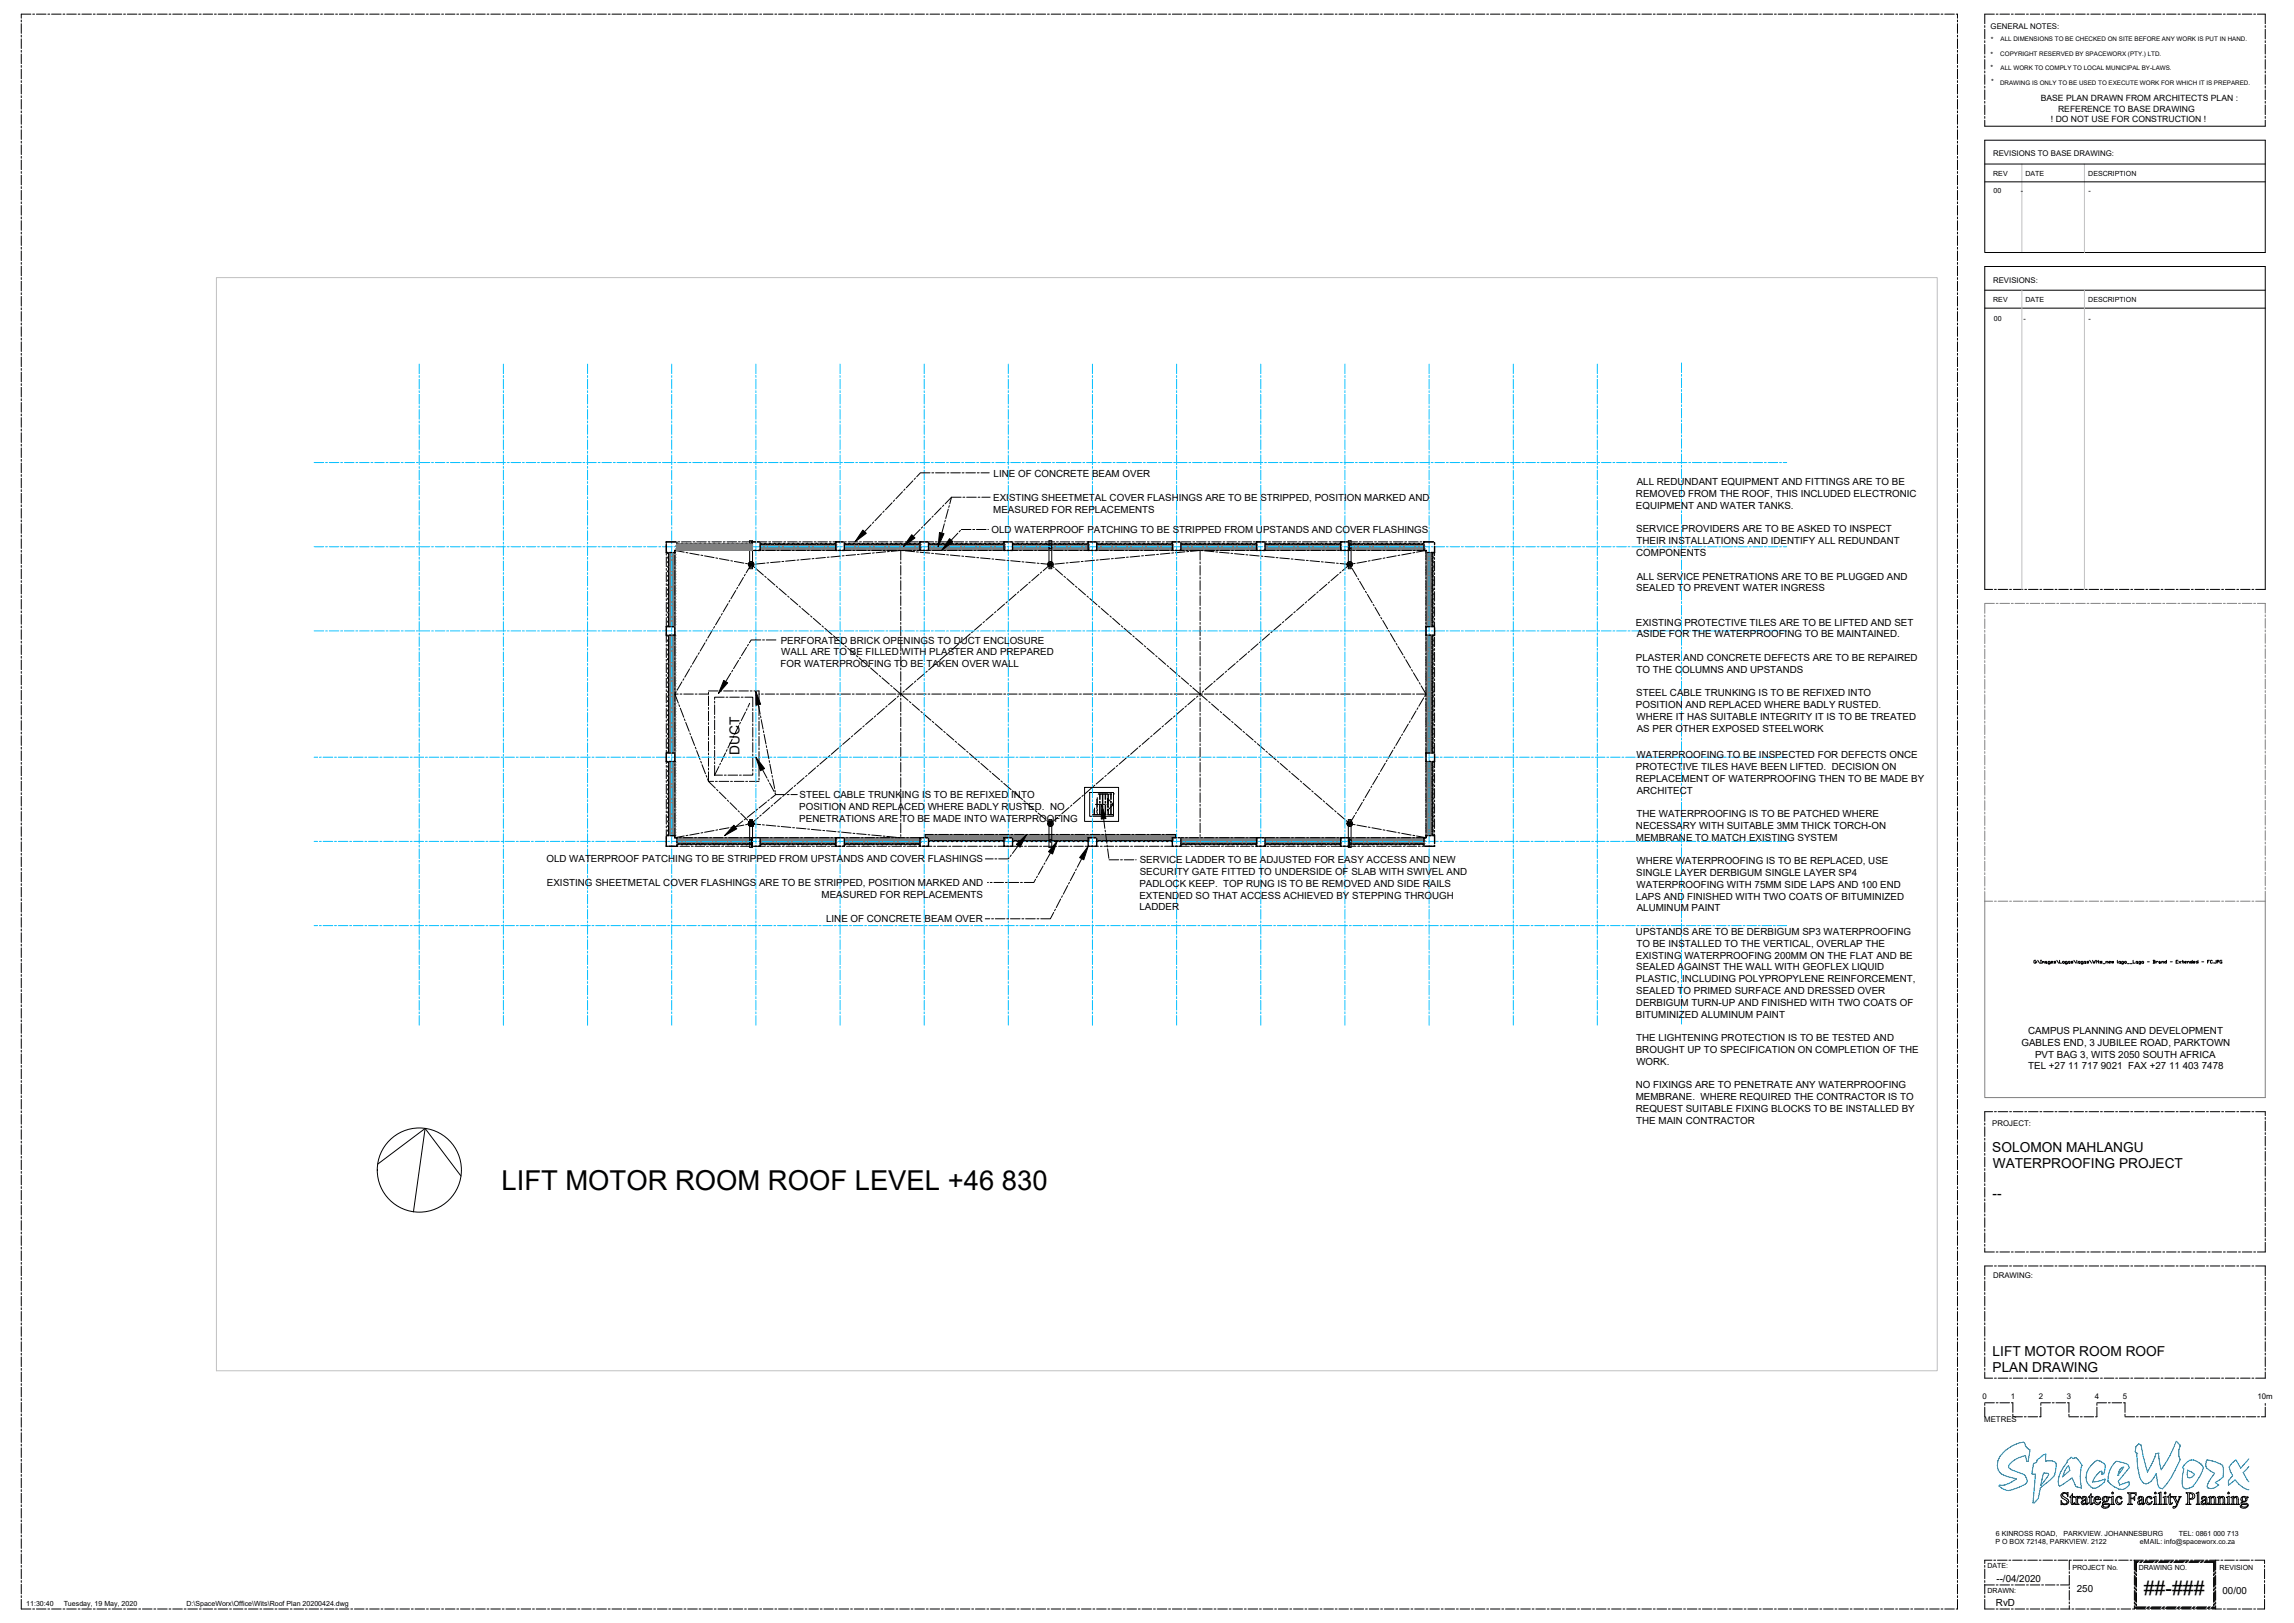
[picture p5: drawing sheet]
<svg xmlns="http://www.w3.org/2000/svg" width="840mm" height="594mm" viewBox="0 0 840 594" stroke-linecap="round" stroke-linejoin="round" font-family="sans-serif">
<defs><g id="words">
<text font-size="10" x="183.6" y="435.6">LIFT MOTOR ROOM ROOF LEVEL +46 830</text>
<text font-size="7.2" x="784.9" y="583.7">##-###</text>
<g font-size="5">
<text x="270.8" y="276.4" transform="rotate(-90 270.8 276.4)">DUCT</text>
<text x="729.5" y="421.6">SOLOMON MAHLANGU</text>
<text x="729.7" y="427.6">WATERPROOFING PROJECT</text>
<text x="729.6" y="438.6">--</text>
<text x="729.6" y="496.3">LIFT MOTOR ROOM ROOF</text>
<text x="729.6" y="502.3">PLAN DRAWING</text>
</g>
<g font-size="3.6">
<text x="363.8" y="174.6">LINE OF CONCRETE BEAM OVER</text>
<text x="599.3" y="177.6">ALL REDUNDANT EQUIPMENT AND FITTINGS ARE TO BE</text>
<text x="363.7" y="183.4">EXISTING SHEETMETAL COVER FLASHINGS ARE TO BE STRIPPED, POSITION MARKED AND</text>
<text x="599" y="182">REMOVED FROM THE ROOF, THIS INCLUDED ELECTRONIC</text>
<text x="363.7" y="187.7">MEASURED FOR REPLACEMENTS</text>
<text x="599" y="186.3">EQUIPMENT AND WATER TANKS.</text>
<text x="363.1" y="195.1">OLD WATERPROOF PATCHING TO BE STRIPPED FROM UPSTANDS AND COVER FLASHINGS</text>
<text x="599.1" y="194.9">SERVICE PROVIDERS ARE TO BE ASKED TO INSPECT</text>
<text x="599.1" y="203.5">COMPONENTS</text>
<text x="599.2" y="199.2">THEIR INSTALLATIONS AND IDENTIFY ALL REDUNDANT</text>
<text x="599.3" y="212.1">ALL SERVICE PENETRATIONS ARE TO BE PLUGGED AND</text>
<text x="599.1" y="216.5">SEALED TO PREVENT WATER INGRESS</text>
<text x="599" y="229">EXISTING PROTECTIVE TILES ARE TO BE LIFTED AND SET</text>
<text x="599.3" y="233.3">ASIDE FOR THE WATERPROOFING TO BE MAINTAINED.</text>
<text x="285.9" y="235.6">PERFORATED BRICK OPENINGS TO DUCT ENCLOSURE</text>
<text x="286.1" y="239.9">WALL ARE TO BE FILLED WITH PLASTER AND PREPARED</text>
<text x="285.8" y="244.2">FOR WATERPROOFING TO BE TAKEN OVER WALL</text>
<text x="599" y="241.9">PLASTER AND CONCRETE DEFECTS ARE TO BE REPAIRED</text>
<text x="599.2" y="246.3">TO THE COLUMNS AND UPSTANDS</text>
<text x="599.1" y="254.9">STEEL CABLE TRUNKING IS TO BE REFIXED INTO</text>
<text x="599" y="259.2">POSITION AND REPLACED WHERE BADLY RUSTED.</text>
<text x="599.2" y="263.5">WHERE IT HAS SUITABLE INTEGRITY IT IS TO BE TREATED</text>
<text x="599.3" y="267.8">AS PER OTHER EXPOSED STEELWORK</text>
<text x="599" y="281.9">PROTECTIVE TILES HAVE BEEN LIFTED. DECISION ON</text>
<text x="599.2" y="277.6">WATERPROOFING TO BE INSPECTED FOR DEFECTS ONCE</text>
<text x="599" y="286.2">REPLACEMENT OF WATERPROOFING THEN TO BE MADE BY</text>
<text x="292.8" y="292.3">STEEL CABLE TRUNKING IS TO BE REFIXED INTO</text>
<text x="599.3" y="290.5">ARCHITECT</text>
<text x="292.7" y="296.6">POSITION AND REPLACED WHERE BADLY RUSTED. NO</text>
<text x="599.2" y="299.1">THE WATERPROOFING IS TO BE PATCHED WHERE</text>
<text x="292.7" y="300.9">PENETRATIONS ARE TO BE MADE INTO WATERPROOFING</text>
<text x="599" y="303.5">NECESSARY WITH SUITABLE 3MM THICK TORCH-ON</text>
<text x="599" y="307.8">MEMBRANE TO MATCH EXISTING SYSTEM</text>
<text x="200.1" y="315.6">OLD WATERPROOF PATCHING TO BE STRIPPED FROM UPSTANDS AND COVER FLASHINGS</text>
<text x="417.3" y="316">SERVICE LADDER TO BE ADJUSTED FOR EASY ACCESS AND NEW</text>
<text x="599.2" y="316.4">WHERE WATERPROOFING IS TO BE REPLACED, USE</text>
<text x="417.3" y="320.3">SECURITY GATE FITTED TO UNDERSIDE OF SLAB WITH SWIVEL AND</text>
<text x="599.1" y="320.7">SINGLE LAYER DERBIGUM SINGLE LAYER SP4</text>
<text x="200.3" y="324.4">EXISTING SHEETMETAL COVER FLASHINGS ARE TO BE STRIPPED, POSITION MARKED AND</text>
<text x="300.8" y="328.7">MEASURED FOR REPLACEMENTS</text>
<text x="417.2" y="329">EXTENDED SO THAT ACCESS ACHIEVED BY STEPPING THROUGH</text>
<text x="417.2" y="324.7">PADLOCK KEEP. TOP RUNG IS TO BE REMOVED AND SIDE RAILS</text>
<text x="599" y="329.4">LAPS AND FINISHED WITH TWO COATS OF BITUMINIZED</text>
<text x="599.2" y="325">WATERPROOFING WITH 75MM SIDE LAPS AND 100 END</text>
<text x="417.2" y="333.3">LADDER</text>
<text x="599.3" y="333.6">ALUMINUM PAINT</text>
<text x="302.5" y="337.3">LINE OF CONCRETE BEAM OVER</text>
<text x="599" y="342.2">UPSTANDS ARE TO BE DERBIGUM SP3 WATERPROOFING</text>
<text x="599.2" y="346.6">TO BE INSTALLED TO THE VERTICAL, OVERLAP THE</text>
<text x="599" y="350.9">EXISTING WATERPROOFING 200MM ON THE FLAT AND BE</text>
<text x="599" y="359.5">PLASTIC, INCLUDING POLYPROPYLENE REINFORCEMENT,</text>
<text x="599.1" y="355.2">SEALED AGAINST THE WALL WITH GEOFLEX LIQUID</text>
<text x="599.1" y="363.9">SEALED TO PRIMED SURFACE AND DRESSED OVER</text>
<text x="599" y="368.2">DERBIGUM TURN-UP AND FINISHED WITH TWO COATS OF</text>
<text x="599" y="372.5">BITUMINIZED ALUMINUM PAINT</text>
<text x="599.1" y="381">THE LIGHTENING PROTECTION IS TO BE TESTED AND</text>
<text x="740.2" y="382.8">GABLES END, 3 JUBILEE ROAD, PARKTOWN</text>
<text x="742.7" y="378.5">CAMPUS PLANNING AND DEVELOPMENT</text>
<text x="599" y="385.3">BROUGHT UP TO SPECIFICATION ON COMPLETION OF THE</text>
<text x="599.2" y="389.7">WORK.</text>
<text x="745.2" y="387.2">PVT BAG 3, WITS 2050 SOUTH AFRICA</text>
<text x="742.6" y="391.5">TEL +27 11 717 9021 FAX +27 11 403 7478</text>
<text x="598.9" y="398.3">NO FIXINGS ARE TO PENETRATE ANY WATERPROOFING</text>
<text x="598.9" y="406.9">REQUEST SUITABLE FIXING BLOCKS TO BE INSTALLED BY</text>
<text x="599" y="402.6">MEMBRANE. WHERE REQUIRED THE CONTRACTOR IS TO</text>
<text x="599.1" y="411.2">THE MAIN CONTRACTOR</text>
<text x="731" y="579">--/04/2020</text>
<text x="730.8" y="588">RvD</text>
<text x="760.5" y="582.8">250</text>
<text x="813.8" y="583.4">00/00</text>
</g>
<g font-size="3.2">
<text x="747.2" y="37">BASE PLAN DRAWN FROM ARCHITECTS PLAN :</text>
<text x="753.6" y="40.9">REFERENCE TO BASE DRAWING</text>
<text x="750.9" y="44.7">! DO NOT USE FOR CONSTRUCTION !</text>
</g>
<g font-size="2.9">
<text x="728.9" y="10.8">GENERAL NOTES:</text>
<text x="729.8" y="57.2">REVISIONS TO BASE DRAWING:</text>
<text x="729.8" y="103.4">REVISIONS:</text>
<text x="729.5" y="412.1">PROJECT:</text>
<text x="729.8" y="467.7">DRAWING:</text>
<text x="726" y="512.1">0</text>
<text x="736.3" y="512.1">1</text>
<text x="746.5" y="512.1">2</text>
<text x="756.8" y="512.1">3</text>
<text x="767.1" y="512.1">4</text>
<text x="777.3" y="512.1">5</text>
<text x="826.6" y="512.1">10m</text>
<text x="726.5" y="520.7">METRES</text>
</g>
<g font-size="2.6">
<text x="729" y="15.4">*</text>
<text x="728.8" y="20.9">*</text>
<text x="728.8" y="25.8">*</text>
<text x="729" y="30.8">*</text>
<text x="729.8" y="64.4">REV</text>
<text x="741.6" y="64.4">DATE</text>
<text x="764.7" y="64.5">DESCRIPTION</text>
<text x="729.9" y="70.8">00</text>
<text x="740" y="70.8">-</text>
<text x="764.8" y="70.8">-</text>
<text x="729.8" y="110.6">REV</text>
<text x="741.6" y="110.6">DATE</text>
<text x="764.7" y="110.5">DESCRIPTION</text>
<text x="730.1" y="117.7">00</text>
<text x="740.9" y="117.7">-</text>
<text x="764.8" y="117.6">-</text>
<text x="730.8" y="562.2">6 KINROSS ROAD,</text>
<text x="755.6" y="562.2">PARKVIEW. JOHANNESBURG</text>
<text x="797.8" y="562.2">TEL: 0861 000 713</text>
<text x="730.7" y="565.3">P O BOX 72148, PARKVIEW. 2122</text>
<text x="783.6" y="565.3">eMAIL: info@spaceworx.co.za</text>
<text x="727.7" y="573.9">DATE:</text>
<text x="758.8" y="574.6">PROJECT No.</text>
<text x="783.1" y="574.6">DRAWING NO.</text>
<text x="812.7" y="574.6">REVISION</text>
<text x="9.6" y="587.8">11:30:40</text>
<text x="23.3" y="587.8">Tuesday, 19 May, 2020</text>
<text x="68.3" y="587.8">D:\SpaceWorx\Office\Wits\Roof Plan 20200424.dwg</text>
<text x="727.7" y="583.2">DRAWN:</text>
</g>
<g font-size="2.3">
<text x="732.5" y="15.1">ALL DIMENSIONS TO BE CHECKED ON SITE BEFORE ANY WORK IS PUT IN HAND.</text>
<text x="732.4" y="20.5">COPYRIGHT RESERVED BY SPACEWORX (PTY.) LTD.</text>
<text x="732.5" y="25.8">ALL WORK TO COMPLY TO LOCAL MUNICIPAL BY-LAWS.</text>
<text x="732.4" y="31">DRAWING IS ONLY TO BE USED TO EXECUTE WORK FOR WHICH IT IS PREPARED.</text>
</g>
</g></defs>
<g fill="none" stroke="#808080" stroke-width=".37">
<path d="M247.5 199.7h.1M247.6 199.9h.1M247.6 200h.1M247.7 199.4h.1M247.7 199.3h.1M247.7 199.4v.2M247.7 199.7h.1M247.7 199.6h.1M247.7 199.5h.1M247.7 199.2h.1M247.8 199.7h.1M247.8 199.9h.1"/>
<path d="M247.9 199.9h.1M247.9 200h.1M247.9 199.4h.1M247.9 199.4l.1 .2M248 199.7h.1M248 199.6h.1M248 199.5h.1M248 199.2h.1M248 199.3h.1M248.1 199.9h.1M248.1 200h.1M248.2 200h.1"/>
<path d="M248.2 199.4h.1M248.2 199.3h.1M248.2 199.6h.1M248.2 199.5h.1M248.2 199.2h.1M248.3 199.7h.1M248.3 199.9h.1M248.4 199.9h.1M248.4 200h.1M248.5 199.6h.1M248.5 199.5h.1M248.5 199.4h.1"/>
<path d="M248.5 199.2h.1M248.5 199.3h.1M248.5 199.4v.2M248.5 199.7h.1M248.6 199.9h.1M248.6 200h.1M248.8 199.6h.1M248.8 199.5h.1M248.8 199.4h.1M248.8 199.2h.1M248.8 199.3h.1M248.8 199.4v.2"/>
<path d="M248.8 199.7h.1M248.8 199.9h.1M248.9 199.9h.1M248.9 200h.1M249 199.6h.1M249 199.5h.1M249 199.4h.1M249 199.2h.1M249 199.3h.1M249 199.4v.2M249 199.7h.1M249.1 199.9h.1"/>
<path d="M249.1 199.7h.1M249.2 200h.1M249.3 199.6h.1M249.3 199.5h.1M249.3 199.4h.1M249.3 199.2h.1M249.3 199.3h.1M249.3 199.4v.2M249.3 199.7h.1M249.4 199.9h.1M249.4 200h.1M249.5 199.6h.1"/>
<path d="M249.5 199.5h.1M249.5 199.4h.1M249.5 199.2h.1M249.5 199.3h.1M249.5 199.4v.2M249.6 199.7h.1M249.6 199.9h.1M249.7 200h.1M249.8 199.6h.1M249.8 199.5h.1M249.8 199.4h.1M249.8 199.2h.1"/>
<path d="M249.8 199.3h.1M249.8 199.4v.2M249.8 199.7h.1M249.9 199.8h.1M249.9 199.7h.1M249.9 199.9h.1M249.9 200h.1M250 199.6h.1M250 199.5h.1M250 199.4h.1M250 199.2h.1M250 199.3h.1"/>
<path d="M250 199.4v.2M250.1 199.7h.1M250.1 199.8h.1M250.1 199.9h.1M250.2 200h.1M250.3 199.5h.1M250.3 199.4h.1M250.3 199.2h.1M250.3 199.3h.1M250.3 199.4v.2M250.3 199.7h.1M250.3 199.6h.1"/>
<path d="M250.4 199.7h.1M250.4 199.9h.1M250.4 200h.1M250.5 199.5h.1M250.5 199.4h.1M250.5 199.2h.1M250.5 199.3h.1M250.5 199.4v.2M250.6 199.7h.1M250.6 199.6h.1M250.7 199.9h.1M250.7 200h.1"/>
<path d="M250.8 199.5h.1M250.8 199.4h.1M250.8 199.2h.1M250.8 199.3h.1M250.8 199.4v.2M250.8 199.7h.1M250.8 199.6h.1M250.9 199.7h.1M250.9 199.9h.1M251 200h.1M251 199.5h.1M251 199.4h.1"/>
<path d="M251 199.2h.1M251 199.3h.1M251.1 199.7h.1M251.1 199.6h.1M251.1 199.2h.1M251.1 199.8h.1M251.2 199.9h.1M251.2 200h.1M251.3 199.5h.1M251.3 199.4h.1M251.3 199.2h.1M251.3 199.3h.1"/>
<path d="M251.3 199.7h.1M251.3 199.6h.1M251.4 199.8h.1M251.4 199.7h.1M251.4 199.9h.1M251.5 199.9h.1M251.5 200h.1M251.5 199.4h.1M251.5 199.3h.1M251.5 199.4l.1 .2M251.6 199.7h.1M251.6 199.6h.1"/>
<path d="M251.6 199.5h.1M251.6 199.2h.1M251.7 199.9h.1M251.7 200h.1M251.8 199.4h.1M251.8 199.4v.2M251.8 199.7h.1M251.8 199.6h.1M251.8 199.5h.1M251.8 199.2h.1M251.8 199.3h.1M251.9 199.7h.1"/>
<path d="M251.9 199.9h.1M252 199.9h.1M252 200h.1M252.1 199.4h.1M252.1 199.3h.1M252.1 199.7h.1M252.1 199.6h.1M252.1 199.5h.1M252.1 199.2h.1M252.2 199.9h.1M252.2 200h.1M252.3 200h.1"/>
<path d="M252.3 199.4h.1M252.3 199.6h.1M252.3 199.5h.1M252.3 199.2h.1M252.3 199.3h.1M252.3 199.4v.2M252.4 199.7h.1M252.4 199.9h.1M252.5 199.9h.1M252.5 200h.1M252.6 199.6h.1M252.6 199.5h.1"/>
<path d="M252.6 199.4h.1M252.6 199.2h.1M252.6 199.3h.1M252.6 199.4v.2M252.6 199.7h.1M252.7 199.9h.1M252.8 200h.1M252.9 199.6h.1M252.9 199.5h.1M252.9 199.4h.1M252.9 199.2h.1M252.9 199.3h.1"/>
<path d="M252.9 199.4v.2M252.9 199.7h.1M252.9 199.9h.1M253 199.9h.1M253 200h.1M253.1 199.6h.1M253.1 199.5h.1M253.1 199.4h.1M253.1 199.2h.1M253.1 199.3h.1M253.1 199.4v.2M253.2 199.7h.1"/>
<path d="M253.2 199.9h.1M253.3 200h.1M253.4 199.6h.1M253.4 199.5h.1M253.4 199.4h.1M253.4 199.2h.1M253.4 199.3h.1M253.4 199.4v.2M253.4 199.7h.1M253.5 199.9h.1M253.5 200h.1M253.6 199.6h.1"/>
<path d="M253.6 199.5h.1M253.6 199.4h.1M253.6 199.2h.1M253.6 199.3h.1M253.6 199.4v.2M253.7 199.7h.1M253.7 199.9h.1M253.8 200h.1M253.9 199.6h.1M253.9 199.5h.1M253.9 199.4h.1M253.9 199.2h.1"/>
<path d="M253.9 199.3h.1M253.9 199.4v.2M253.9 199.7h.1M254 199.8h.1M254 199.7h.1M254 199.9h.1M254 200h.1M254.1 199.5h.1M254.1 199.4h.1M254.1 199.2h.1M254.1 199.3h.1M254.1 199.4v.2"/>
<path d="M254.2 199.7h.1M254.2 199.6h.1M254.2 199.8h.1M254.3 199.9h.1M254.3 200h.1M254.4 199.5h.1M254.4 199.4h.1M254.4 199.2h.1M254.4 199.3h.1M254.4 199.4v.2M254.4 199.7h.1M254.4 199.6h.1"/>
<path d="M254.5 199.7h.1M254.5 199.9h.1M254.6 200h.1M254.6 199.5h.1M254.6 199.4h.1M254.6 199.2h.1M254.6 199.3h.1M254.6 199.4l.1 .2M254.7 199.7h.1M254.7 199.6h.1M254.8 199.9h.1M254.8 200h.1"/>
<path d="M254.9 199.5h.1M254.9 199.4h.1M254.9 199.2h.1M254.9 199.3h.1M254.9 199.7h.1M254.9 199.6h.1M255 199.8h.1M255 199.7h.1M255 199.9h.1M255.1 200h.1M255.1 199.5h.1M255.1 199.4h.1"/>
<path d="M255.1 199.2h.1M255.1 199.3h.1M255.2 199.7h.1M255.2 199.6h.1M255.2 199.2h.1M255.2 199.8h.1M255.3 199.9h.1M255.3 200h.1M255.4 199.4h.1M255.4 199.3h.1M255.4 199.4v.2M255.4 199.7h.1"/>
<path d="M255.4 199.6h.1M255.4 199.5h.1M255.4 199.2h.1M255.5 199.7h.1M255.5 199.9h.1M255.6 199.9h.1M255.6 200h.1M255.7 199.4h.1M255.7 199.3h.1M255.7 199.4v.2M255.7 199.7h.1M255.7 199.6h.1"/>
<path d="M255.7 199.5h.1M255.7 199.2h.1M255.8 199.9h.1M255.8 200h.1M255.9 199.4h.1M255.9 199.4v.2M255.9 199.7h.1M255.9 199.6h.1M255.9 199.5h.1M255.9 199.2h.1M255.9 199.3h.1M256 199.7h.1"/>
<path d="M256 199.9h.1M256.1 199.9h.1M256.1 200h.1M256.2 199.4h.1M256.2 199.6h.1M256.2 199.5h.1M256.2 199.2h.1M256.2 199.3h.1M256.2 199.4v.2M256.2 199.7h.1M256.3 199.9h.1M256.3 200h.1"/>
<path d="M256.4 200h.1M256.5 199.6h.1M256.5 199.5h.1M256.5 199.4h.1M256.5 199.2h.1M256.5 199.3h.1M256.5 199.4v.2M256.5 199.7h.1M256.5 199.9h.1M256.6 199.9h.1M256.6 200h.1M256.7 199.6h.1"/>
<path d="M256.7 199.5h.1M256.7 199.4h.1M256.7 199.2h.1M256.7 199.3h.1M256.7 199.4v.2M256.8 199.7h.1M256.8 199.9h.1M256.9 200h.1M257 199.6h.1M257 199.5h.1M257 199.4h.1M257 199.2h.1"/>
<path d="M257 199.3h.1M257 199.4v.2M257 199.7h.1M257 199.9h.1M257.1 199.9h.1M257.1 200h.1M257.2 199.6h.1M257.2 199.5h.1M257.2 199.4h.1M257.2 199.2h.1M257.2 199.3h.1M257.2 199.4v.2"/>
<path d="M257.3 199.7h.1M257.3 199.9h.1M257.4 200h.1M257.5 199.6h.1M257.5 199.5h.1M257.5 199.4h.1M257.5 199.2h.1M257.5 199.3h.1M257.5 199.4v.2M257.5 199.7h.1M257.6 199.7h.1M257.6 199.9h.1"/>
<path d="M257.6 200h.1M257.7 199.6h.1M257.7 199.5h.1M257.7 199.4h.1M257.7 199.2h.1M257.7 199.3h.1M257.7 199.4v.2M257.8 199.7h.1M257.8 199.8h.1M257.9 199.9h.1M257.9 200h.1M258 199.5h.1"/>
<path d="M258 199.4h.1M258 199.2h.1M258 199.3h.1M258 199.4v.2M258 199.7h.1M258 199.6h.1M258.1 199.8h.1M258.1 199.7h.1M258.1 199.9h.1M258.1 200h.1M258.2 199.5h.1M258.2 199.4h.1"/>
<path d="M258.2 199.2h.1M258.2 199.3h.1M258.2 199.4v.2M258.3 199.7h.1M258.3 199.6h.1M258.4 199.9h.1M258.4 200h.1M258.5 199.5h.1M258.5 199.4h.1M258.5 199.2h.1M258.5 199.3h.1M258.5 199.4v.2"/>
<path d="M258.5 199.7h.1M258.5 199.6h.1M258.6 199.7h.1M258.6 199.9h.1M258.7 200h.1M258.7 199.5h.1M258.7 199.4h.1M258.7 199.2h.1M258.7 199.3h.1M258.7 199.4l.1 .2M258.8 199.7h.1M258.8 199.6h.1"/>
<path d="M258.8 199.8h.1M258.9 199.9h.1M258.9 200h.1M259 199.5h.1M259 199.4h.1M259 199.2h.1M259 199.3h.1M259 199.7h.1M259 199.6h.1M259.1 199.8h.1M259.1 199.7h.1M259.1 199.9h.1"/>
<path d="M259.2 200h.1M259.2 199.5h.1M259.2 199.4h.1M259.2 199.2h.1M259.2 199.3h.1M259.3 199.7h.1M259.3 199.6h.1M259.3 199.2h.1M259.4 199.9h.1M259.4 200h.1M259.5 199.4h.1M259.5 199.3h.1"/>
<path d="M259.5 199.4v.2M259.5 199.7h.1M259.5 199.6h.1M259.5 199.5h.1M259.5 199.2h.1M259.6 199.7h.1M259.6 199.9h.1M259.7 199.9h.1M259.7 200h.1M259.8 199.4h.1M259.8 199.4v.2M259.8 199.7h.1"/>
<path d="M259.8 199.6h.1M259.8 199.5h.1M259.8 199.2h.1M259.8 199.3h.1M259.9 199.9h.1M259.9 200h.1M260 199.4h.1M260 199.3h.1M260.1 199.6h.1M260.1 199.5h.1M260.1 199.2h.1M260.1 199.3h.1"/>
<path d="M260.1 199.7h.1M260.1 199.9h.1M260.2 199.9h.1M260.2 200h.1M260.3 199.6h.1M260.3 199.5h.1M260.3 199.4h.1M260.3 199.2h.1M260.3 199.3h.1M260.3 199.4v.2M260.3 199.7h.1M260.4 199.9h.1"/>
<path d="M260.4 200h.1M260.5 200h.1M260.6 199.6h.1M260.6 199.5h.1M260.6 199.4h.1M260.6 199.2h.1M260.6 199.3h.1M260.6 199.4v.2M260.6 199.7h.1M260.6 199.9h.1M260.7 199.9h.1M260.7 200h.1"/>
<path d="M260.8 199.6h.1M260.8 199.5h.1M260.8 199.4h.1M260.8 199.2h.1M260.8 199.3h.1M260.8 199.4v.2M260.9 199.7h.1M260.9 199.9h.1M261 200h.1M261.1 199.6h.1M261.1 199.5h.1M261.1 199.4h.1"/>
<path d="M261.1 199.2h.1M261.1 199.3h.1M261.1 199.4v.2M261.1 199.7h.1M261.2 199.7h.1M261.2 199.9h.1M261.2 200h.1M261.3 199.6h.1M261.3 199.5h.1M261.3 199.4h.1M261.3 199.2h.1M261.3 199.3h.1"/>
<path d="M261.3 199.4v.2M261.4 199.7h.1M261.5 199.9h.1M261.5 200h.1M261.6 199.6h.1M261.6 199.5h.1M261.6 199.4h.1M261.6 199.2h.1M261.6 199.3h.1M261.6 199.4v.2M261.6 199.7h.1M261.7 199.8h.1"/>
<path d="M261.7 199.7h.1M261.7 199.9h.1M261.7 200h.1M261.8 199.6h.1M261.8 199.5h.1M261.8 199.4h.1M261.8 199.2h.1M261.8 199.3h.1M261.8 199.4v.2M261.9 199.7h.1M261.9 199.8h.1M262 199.9h.1"/>
<path d="M262 200h.1M262.1 199.5h.1M262.1 199.4h.1M262.1 199.2h.1M262.1 199.3h.1M262.1 199.4v.2M262.1 199.7h.1M262.1 199.6h.1M262.2 199.7h.1M262.2 199.9h.1M262.3 200h.1M262.3 199.5h.1"/>
<path d="M262.3 199.4h.1M262.3 199.2h.1M262.3 199.3h.1M262.3 199.4v.2M262.4 199.7h.1M262.4 199.6h.1M262.5 199.9h.1M262.5 200h.1M262.6 199.5h.1M262.6 199.4h.1M262.6 199.2h.1M262.6 199.3h.1"/>
<path d="M262.6 199.4v.2M262.6 199.7h.1M262.6 199.6h.1M262.7 199.7h.1M262.7 199.9h.1M262.8 200h.1M262.8 199.5h.1M262.8 199.4h.1M262.8 199.2h.1M262.8 199.3h.1M262.9 199.7h.1M262.9 199.6h.1"/>
<path d="M262.9 199.2h.1M262.9 199.8h.1M263 199.9h.1M263 200h.1M263.1 199.5h.1M263.1 199.4h.1M263.1 199.2h.1M263.1 199.3h.1M263.1 199.7h.1M263.1 199.6h.1M263.2 199.8h.1M263.2 199.7h.1"/>
<path d="M263.2 199.9h.1M263.3 199.9h.1M263.3 200h.1M263.4 199.4h.1M263.4 199.3h.1M263.4 199.4v.2M263.4 199.7h.1M263.4 199.6h.1M263.4 199.5h.1M263.4 199.2h.1M263.5 199.9h.1M263.5 200h.1"/>
<path d="M263.6 199.4h.1M263.6 199.4l.1 .2M263.7 199.7h.1M263.7 199.6h.1M263.7 199.5h.1M263.7 199.2h.1M263.7 199.3h.1M263.7 199.9h.1M263.8 199.9h.1M263.8 200h.1M263.9 199.4h.1M263.9 199.4v.2"/>
<path d="M263.9 199.6h.1M263.9 199.5h.1M263.9 199.2h.1M263.9 199.3h.1M263.9 199.7h.1M264 199.9h.1M264 200h.1M264.1 200h.1M264.2 199.6h.1M264.2 199.5h.1M264.2 199.4h.1M264.2 199.2h.1"/>
<path d="M264.2 199.3h.1M264.2 199.4v.2M264.2 199.7h.1M264.2 199.9h.1M264.3 199.9h.1M264.3 200h.1M264.4 199.6h.1M264.4 199.5h.1M264.4 199.4h.1M264.4 199.2h.1M264.4 199.3h.1M264.4 199.4v.2"/>
<path d="M264.5 199.7h.1M264.5 199.9h.1M264.6 200h.1M264.7 199.6h.1M264.7 199.5h.1M264.7 199.4h.1M264.7 199.2h.1M264.7 199.3h.1M264.7 199.4v.2M264.7 199.7h.1M264.8 199.9h.1M264.8 199.7h.1"/>
<path d="M264.8 200h.1M264.9 199.6h.1M264.9 199.5h.1M264.9 199.4h.1M264.9 199.2h.1M264.9 199.3h.1M264.9 199.4v.2M265 199.7h.1M265 199.9h.1M265.1 200h.1M265.2 199.6h.1M265.2 199.5h.1"/>
<path d="M265.2 199.4h.1M265.2 199.2h.1M265.2 199.3h.1M265.2 199.4v.2M265.2 199.7h.1M265.3 199.7h.1M265.3 199.9h.1M265.3 200h.1M265.4 199.6h.1M265.4 199.5h.1M265.4 199.4h.1M265.4 199.2h.1"/>
<path d="M265.4 199.3h.1M265.4 199.4v.2M265.5 199.7h.1M265.6 199.9h.1M265.6 200h.1M265.7 199.6h.1M265.7 199.5h.1M265.7 199.4h.1M265.7 199.2h.1M265.7 199.3h.1M265.7 199.4v.2M265.7 199.7h.1"/>
<path d="M265.8 199.8h.1M265.8 199.7h.1M265.8 199.9h.1M265.9 200h.1M265.9 199.5h.1M265.9 199.4h.1M265.9 199.2h.1M265.9 199.3h.1M265.9 199.4v.2M266 199.7h.1M266 199.6h.1M266 199.8h.1"/>
<path d="M266.1 199.9h.1M266.1 200h.1M266.2 199.5h.1M266.2 199.4h.1M266.2 199.2h.1M266.2 199.3h.1M266.2 199.4v.2M266.2 199.7h.1M266.2 199.6h.1M266.3 199.7h.1M266.3 199.9h.1M266.4 200h.1"/>
<path d="M266.4 199.5h.1M266.4 199.4h.1M266.4 199.2h.1M266.4 199.3h.1M266.4 199.4l.1 .2M266.5 199.7h.1M266.5 199.6h.1M266.6 199.9h.1M266.6 200h.1M266.7 199.5h.1M266.7 199.4h.1M266.7 199.2h.1"/>
<path d="M266.7 199.3h.1M266.7 199.4v.2M266.7 199.7h.1M266.7 199.6h.1M266.8 199.8h.1M266.8 199.7h.1M266.8 199.9h.1M266.9 200h.1M267 199.5h.1M267 199.4h.1M267 199.2h.1M267 199.3h.1"/>
<path d="M267 199.7h.1M267 199.6h.1M267 199.8h.1M267.1 199.9h.1M267.1 200h.1M267.2 199.5h.1M267.2 199.4h.1M267.2 199.3h.1M267.3 199.7h.1M267.3 199.6h.1M267.3 199.5h.1M267.3 199.2h.1"/>
<path d="M267.3 199.9h.1M267.4 199.9h.1M267.4 200h.1M267.5 199.4h.1M267.5 199.4v.2M267.5 199.7h.1M267.5 199.6h.1M267.5 199.5h.1M267.5 199.2h.1M267.5 199.3h.1M267.6 199.9h.1M267.6 200h.1"/>
<path d="M267.7 199.4h.1M267.7 199.4l.1 .2M267.8 199.7h.1M267.8 199.6h.1M267.8 199.5h.1M267.8 199.2h.1M267.8 199.3h.1M267.8 199.9h.1M267.9 199.9h.1M267.9 200h.1M268 199.4h.1M268 199.6h.1"/>
<path d="M268 199.5h.1M268 199.2h.1M268 199.3h.1M268 199.4v.2M268.1 199.7h.1M268.1 199.9h.1M268.1 200h.1M268.2 200h.1M268.3 199.6h.1M268.3 199.5h.1M268.3 199.4h.1M268.3 199.2h.1"/>
<path d="M268.3 199.3h.1M268.3 199.4v.2M268.3 199.7h.1M268.4 199.9h.1M268.4 200h.1M268.5 199.6h.1M268.5 199.5h.1M268.5 199.4h.1M268.5 199.2h.1M268.5 199.3h.1M268.5 199.4v.2M268.6 199.7h.1"/>
<path d="M268.6 199.9h.1M268.7 200h.1M268.8 199.6h.1M268.8 199.5h.1M268.8 199.4h.1M268.8 199.2h.1M268.8 199.3h.1M268.8 199.4v.2M268.8 199.7h.1M268.9 199.9h.1M268.9 199.7h.1M268.9 200h.1"/>
<path d="M269 199.6h.1M269 199.5h.1M269 199.4h.1M269 199.2h.1M269 199.3h.1M269 199.4v.2M269.1 199.7h.1M269.2 199.9h.1M269.2 200h.1M269.3 199.6h.1M269.3 199.5h.1M269.3 199.4h.1"/>
<path d="M269.3 199.2h.1M269.3 199.3h.1M269.3 199.4v.2M269.3 199.7h.1M269.4 199.7h.1M269.4 199.9h.1M269.5 200h.1M269.5 199.6h.1M269.5 199.5h.1M269.5 199.4h.1M269.5 199.2h.1M269.5 199.3h.1"/>
<path d="M269.5 199.4v.2M269.6 199.7h.1M269.6 199.8h.1M269.7 199.9h.1M269.7 200h.1M269.8 199.5h.1M269.8 199.4h.1M269.8 199.2h.1M269.8 199.3h.1M269.8 199.4v.2M269.8 199.7h.1M269.8 199.6h.1"/>
<path d="M269.9 199.8h.1M269.9 199.7h.1M269.9 199.9h.1M270 200h.1M270 199.5h.1M270 199.4h.1M270 199.2h.1M270 199.3h.1M270 199.4v.2M270.1 199.7h.1M270.1 199.6h.1M270.2 199.9h.1"/>
<path d="M270.2 200h.1M270.3 199.5h.1M270.3 199.4h.1M270.3 199.2h.1M270.3 199.3h.1M270.3 199.4v.2M270.3 199.7h.1M270.3 199.6h.1M270.4 199.7h.1M270.4 199.9h.1M270.5 200h.1M270.6 199.5h.1"/>
<path d="M270.6 199.4h.1M270.6 199.2h.1M270.6 199.3h.1M270.6 199.4v.2M270.6 199.7h.1M270.6 199.6h.1M270.7 199.9h.1M270.7 200h.1M270.8 199.5h.1M270.8 199.4h.1M270.8 199.2h.1M270.8 199.3h.1"/>
<path d="M270.8 199.7h.1M270.8 199.6h.1M270.9 199.8h.1M270.9 199.7h.1M270.9 199.9h.1M271 200h.1M271.1 199.5h.1M271.1 199.4h.1M271.1 199.3h.1M271.1 199.7h.1M271.1 199.6h.1M271.1 199.2h.1"/>
<path d="M271.1 199.8h.1M271.2 199.9h.1M271.2 200h.1M271.3 199.4h.1M271.3 199.3h.1M271.3 199.4l.1 .2M271.4 199.7h.1M271.4 199.6h.1M271.4 199.5h.1M271.4 199.2h.1M271.4 199.9h.1M271.5 199.9h.1"/>
<path d="M271.5 200h.1M271.6 199.4h.1M271.6 199.4v.2M271.6 199.7h.1M271.6 199.6h.1M271.6 199.5h.1M271.6 199.2h.1M271.6 199.3h.1M271.7 199.7h.1M271.7 199.9h.1M271.7 200h.1M271.8 199.4h.1"/>
<path d="M271.9 199.6h.1M271.9 199.5h.1M271.9 199.2h.1M271.9 199.3h.1M271.9 199.4v.2M271.9 199.7h.1M271.9 199.9h.1M272 199.9h.1M272 200h.1M272.1 199.6h.1M272.1 199.5h.1M272.1 199.4h.1"/>
<path d="M272.1 199.2h.1M272.1 199.3h.1M272.1 199.4v.2M272.2 199.7h.1M272.2 199.9h.1M272.3 200h.1M272.4 199.6h.1M272.4 199.5h.1M272.4 199.4h.1M272.4 199.2h.1M272.4 199.3h.1M272.4 199.4v.2"/>
<path d="M272.4 199.7h.1M272.5 199.9h.1M272.5 200h.1M272.6 199.6h.1M272.6 199.5h.1M272.6 199.4h.1M272.6 199.2h.1M272.6 199.3h.1M272.6 199.4v.2M272.7 199.7h.1M272.7 199.9h.1M272.8 199.9h.1"/>
<path d="M272.8 200h.1M272.9 199.6h.1M272.9 199.5h.1M272.9 199.4h.1M272.9 199.2h.1M272.9 199.3h.1M272.9 199.4v.2M272.9 199.7h.1M273 199.7h.1M273 199.9h.1M273 200h.1M273.1 199.6h.1"/>
<path d="M273.1 199.5h.1M273.1 199.4h.1M273.1 199.2h.1M273.1 199.3h.1M273.1 199.4v.2M273.2 199.7h.1M273.3 199.9h.1M273.3 200h.1M273.4 199.6h.1M273.4 199.5h.1M273.4 199.4h.1M273.4 199.2h.1"/>
<path d="M273.4 199.3h.1M273.4 199.4v.2M273.4 199.7h.1M273.5 199.8h.1M273.5 199.7h.1M273.5 199.9h.1M273.6 200h.1M273.6 199.5h.1M273.6 199.4h.1M273.6 199.2h.1M273.6 199.3h.1M273.6 199.4v.2"/>
<path d="M273.7 199.7h.1M273.7 199.6h.1M273.7 199.8h.1M273.8 199.9h.1M273.8 200h.1M273.9 199.5h.1M273.9 199.4h.1M273.9 199.2h.1M273.9 199.3h.1M273.9 199.4v.2M273.9 199.7h.1M273.9 199.6h.1"/>
<path d="M274 199.8h.1M274 199.7h.1M274 199.9h.1M274.1 200h.1M274.2 199.5h.1M274.2 199.4h.1M274.2 199.2h.1M274.2 199.3h.1M274.2 199.4v.2M274.2 199.7h.1M274.2 199.6h.1M274.3 199.9h.1"/>
<path d="M274.3 200h.1M274.4 199.5h.1M274.4 199.4h.1M274.4 199.2h.1M274.4 199.3h.1M274.4 199.4v.2M274.4 199.7h.1M274.4 199.6h.1M274.5 199.7h.1M274.5 199.9h.1M274.6 200h.1M274.7 199.5h.1"/>
<path d="M274.7 199.4h.1M274.7 199.2h.1M274.7 199.3h.1M274.7 199.7h.1M274.7 199.6h.1M274.7 199.8h.1M274.8 199.9h.1M274.8 200h.1M274.9 199.5h.1M274.9 199.4h.1M274.9 199.2h.1M274.9 199.3h.1"/>
<path d="M275 199.7h.1M275 199.6h.1M275 199.2h.1M275 199.8h.1M275 199.9h.1M275.1 199.9h.1M275.1 200h.1M275.2 199.4h.1M275.2 199.3h.1M275.2 199.4v.2M275.2 199.5h.1M275.2 199.2h.1"/>
<path d="M278.3 199.7h.1M278.4 199.9h.1M278.4 200h.1M278.5 199.5h.1M278.5 199.4h.1M278.5 199.3h.1M278.5 199.4l.1 .2M278.6 199.7h.1M278.6 199.6h.1M278.6 199.2h.1M278.6 199.8h.1M278.6 199.9h.1"/>
<path d="M278.7 200h.1M278.8 199.5h.1M278.8 199.4h.1M278.8 199.2h.1M278.8 199.3h.1M278.8 199.7h.1M278.8 199.6h.1M278.8 199.8h.1M278.9 199.9h.1M278.9 200h.1M279 199.5h.1M279 199.4h.1"/>
<path d="M279 199.3h.1M279.1 199.7h.1M279.1 199.6h.1M279.1 199.5h.1M279.1 199.2h.1M279.1 199.9h.1M279.2 199.9h.1M279.2 200h.1M279.3 199.4h.1M279.3 199.4v.2M279.3 199.7h.1M279.3 199.6h.1"/>
<path d="M279.3 199.5h.1M279.3 199.2h.1M279.3 199.3h.1M279.4 199.7h.1M279.4 199.9h.1M279.4 200h.1M279.5 199.4h.1M279.5 199.4l.1 .2M279.6 199.7h.1M279.6 199.6h.1M279.6 199.5h.1M279.6 199.2h.1"/>
<path d="M279.6 199.3h.1M279.7 199.9h.1M279.7 200h.1M279.8 199.4h.1M279.8 199.6h.1M279.8 199.5h.1M279.8 199.2h.1M279.8 199.3h.1M279.8 199.4v.2M279.9 199.7h.1M279.9 199.9h.1M280 199.9h.1"/>
<path d="M280 200h.1M280.1 199.6h.1M280.1 199.5h.1M280.1 199.4h.1M280.1 199.2h.1M280.1 199.3h.1M280.1 199.4v.2M280.1 199.7h.1M280.2 199.9h.1M280.2 200h.1M280.3 199.6h.1M280.3 199.5h.1"/>
<path d="M280.3 199.4h.1M280.3 199.2h.1M280.3 199.3h.1M280.3 199.4v.2M280.4 199.7h.1M280.4 199.9h.1M280.5 199.9h.1M280.5 200h.1M280.6 199.6h.1M280.6 199.5h.1M280.6 199.4h.1M280.6 199.2h.1"/>
<path d="M280.6 199.3h.1M280.6 199.4v.2M280.6 199.7h.1M280.7 199.9h.1M280.7 199.7h.1M280.8 200h.1M280.8 199.6h.1M280.8 199.5h.1M280.8 199.4h.1M280.8 199.2h.1M280.8 199.3h.1M280.8 199.4v.2"/>
<path d="M280.9 199.7h.1M281 199.9h.1M281 200h.1M281.1 199.6h.1M281.1 199.5h.1M281.1 199.4h.1M281.1 199.2h.1M281.1 199.3h.1M281.1 199.4v.2M281.1 199.7h.1M281.2 199.7h.1M281.2 199.9h.1"/>
<path d="M281.3 200h.1M281.3 199.6h.1M281.3 199.5h.1M281.3 199.4h.1M281.3 199.2h.1M281.3 199.3h.1M281.3 199.4v.2M281.4 199.7h.1M281.4 199.8h.1M281.5 199.9h.1M281.5 200h.1M281.6 199.5h.1"/>
<path d="M281.6 199.4h.1M281.6 199.2h.1M281.6 199.3h.1M281.6 199.4v.2M281.6 199.7h.1M281.6 199.6h.1M281.7 199.8h.1M281.7 199.7h.1M281.7 199.9h.1M281.8 200h.1M281.9 199.5h.1M281.9 199.4h.1"/>
<path d="M281.9 199.2h.1M281.9 199.3h.1M281.9 199.4v.2M281.9 199.7h.1M281.9 199.6h.1M282 199.9h.1M282 200h.1M282.1 199.5h.1M282.1 199.4h.1M282.1 199.2h.1M282.1 199.3h.1M282.1 199.4l.1 .2"/>
<path d="M282.2 199.7h.1M282.2 199.6h.1M282.2 199.9h.1M282.3 200h.1M282.4 199.5h.1M282.4 199.4h.1M282.4 199.2h.1M282.4 199.3h.1M282.4 199.4v.2M282.4 199.7h.1M282.4 199.6h.1M282.5 199.9h.1"/>
<path d="M282.5 200h.1M282.6 199.5h.1M282.6 199.4h.1M282.6 199.2h.1M282.6 199.3h.1M282.7 199.7h.1M282.7 199.6h.1M282.7 199.2h.1M282.7 199.8h.1M282.7 199.9h.1M282.8 200h.1M282.9 199.5h.1"/>
<path d="M282.9 199.4h.1M282.9 199.3h.1M282.9 199.7h.1M282.9 199.6h.1M282.9 199.2h.1M283 199.8h.1M283 199.7h.1M283 199.9h.1M283 200h.1M283.1 199.4h.1M283.1 199.3h.1M283.1 199.4l.1 .2"/>
<path d="M283.2 199.7h.1M283.2 199.6h.1M283.2 199.5h.1M283.2 199.2h.1M283.3 199.9h.1M283.3 200h.1M283.4 199.4h.1M283.4 199.4v.2M283.4 199.7h.1M283.4 199.6h.1M283.4 199.5h.1M283.4 199.2h.1"/>
<path d="M283.4 199.3h.1M283.5 199.7h.1M283.5 199.9h.1M283.5 200h.1M283.6 199.4h.1M283.7 199.6h.1M283.7 199.5h.1M283.7 199.2h.1M283.7 199.3h.1M283.7 199.4v.2M283.7 199.7h.1M283.8 199.9h.1"/>
<path d="M283.8 200h.1M283.9 199.6h.1M283.9 199.5h.1M283.9 199.4h.1M283.9 199.2h.1M283.9 199.3h.1M283.9 199.4v.2M284 199.7h.1M284 199.9h.1M284.1 199.9h.1M284.1 200h.1M284.2 199.6h.1"/>
<path d="M284.2 199.5h.1M284.2 199.4h.1M284.2 199.2h.1M284.2 199.3h.1M284.2 199.4v.2M284.2 199.7h.1M284.3 199.9h.1M284.4 200h.1M284.4 199.6h.1M284.4 199.5h.1M284.4 199.4h.1M284.4 199.2h.1"/>
<path d="M284.4 199.3h.1M284.4 199.4v.2M284.5 199.7h.1M284.5 199.9h.1M284.6 199.9h.1M284.6 200h.1M284.7 199.6h.1M284.7 199.5h.1M284.7 199.4h.1M284.7 199.2h.1M284.7 199.3h.1M284.7 199.4v.2"/>
<path d="M284.7 199.7h.1M284.8 199.7h.1M284.8 199.9h.1M284.9 200h.1M284.9 199.6h.1M284.9 199.5h.1M284.9 199.4h.1M284.9 199.2h.1M284.9 199.3h.1M284.9 199.4v.2M285 199.7h.1M285.1 199.9h.1"/>
<path d="M285.1 200h.1M285.2 199.6h.1M285.2 199.5h.1M285.2 199.4h.1M285.2 199.2h.1M285.2 199.3h.1M285.2 199.4v.2M285.2 199.7h.1M285.3 199.7h.1M285.3 199.9h.1M285.4 200h.1M285.5 199.5h.1"/>
<path d="M285.5 199.4h.1M285.5 199.2h.1M285.5 199.3h.1M285.5 199.4v.2M285.5 199.7h.1M285.5 199.6h.1M285.5 199.8h.1M285.6 199.9h.1M285.6 200h.1M285.7 199.5h.1M285.7 199.4h.1M285.7 199.2h.1"/>
<path d="M285.7 199.3h.1M285.7 199.4v.2M285.8 199.7h.1M285.8 199.6h.1M285.8 199.8h.1M285.8 199.9h.1M285.9 200h.1M286 199.5h.1M286 199.4h.1M286 199.2h.1M286 199.3h.1M286 199.4v.2"/>
<path d="M286 199.7h.1M286 199.6h.1M286.1 199.9h.1M286.1 200h.1M286.2 199.5h.1M286.2 199.4h.1M286.2 199.2h.1M286.2 199.3h.1M286.2 199.4l.1 .2M286.3 199.7h.1M286.3 199.6h.1M286.3 199.9h.1"/>
<path d="M286.4 200h.1M286.5 199.5h.1M286.5 199.4h.1M286.5 199.2h.1M286.5 199.3h.1M286.5 199.7h.1M286.5 199.6h.1M286.6 199.8h.1M286.6 199.7h.1M286.6 199.9h.1M286.6 200h.1M286.7 199.5h.1"/>
<path d="M286.7 199.4h.1M286.7 199.2h.1M286.7 199.3h.1M286.8 199.7h.1M286.8 199.6h.1M286.8 199.2h.1M286.8 199.8h.1M286.9 199.9h.1M286.9 200h.1M287 199.4h.1M287 199.3h.1M287 199.4v.2"/>
<path d="M287 199.7h.1M287 199.6h.1M287 199.5h.1M287 199.2h.1M287.1 199.7h.1M287.1 199.9h.1M287.1 200h.1M287.2 199.4h.1M287.2 199.4l.1 .2M287.3 199.7h.1M287.3 199.6h.1M287.3 199.5h.1"/>
<path d="M287.3 199.2h.1M287.3 199.3h.1M287.4 199.9h.1M287.4 200h.1M287.5 199.4h.1M287.5 199.4v.2M287.5 199.6h.1M287.5 199.5h.1M287.5 199.2h.1M287.5 199.3h.1M287.6 199.7h.1M287.6 199.9h.1"/>
<path d="M287.7 199.9h.1M287.7 200h.1M287.8 199.6h.1M287.8 199.5h.1M287.8 199.4h.1M287.8 199.2h.1M287.8 199.3h.1M287.8 199.4v.2M287.8 199.7h.1M287.9 199.9h.1M287.9 200h.1M288 200h.1"/>
<path d="M288 199.6h.1M288 199.5h.1M288 199.4h.1M288 199.2h.1M288 199.3h.1M288 199.4v.2M288.1 199.7h.1M288.1 199.9h.1M288.2 199.9h.1M288.2 200h.1M288.3 199.6h.1M288.3 199.5h.1"/>
<path d="M288.3 199.4h.1M288.3 199.2h.1M288.3 199.3h.1M288.3 199.4v.2M288.3 199.7h.1M288.4 199.9h.1M288.4 199.7h.1M288.5 200h.1M288.5 199.6h.1M288.5 199.5h.1M288.5 199.4h.1M288.5 199.2h.1"/>
<path d="M288.5 199.3h.1M288.5 199.4v.2M288.6 199.7h.1M288.6 199.8h.1M288.7 199.9h.1M288.7 200h.1M288.8 199.6h.1M288.8 199.5h.1M288.8 199.4h.1M288.8 199.2h.1M288.8 199.3h.1M288.8 199.4v.2"/>
<path d="M288.8 199.7h.1M288.9 199.7h.1M288.9 199.9h.1M289 200h.1M289.1 199.6h.1M289.1 199.5h.1M289.1 199.4h.1M289.1 199.2h.1M289.1 199.3h.1M289.1 199.4v.2M289.1 199.7h.1M289.2 199.9h.1"/>
<path d="M289.2 200h.1M289.3 199.6h.1M289.3 199.5h.1M289.3 199.4h.1M289.3 199.2h.1M289.3 199.3h.1M289.3 199.4v.2M289.3 199.7h.1M289.4 199.8h.1M289.4 199.7h.1M289.4 199.9h.1M289.5 200h.1"/>
<path d="M289.6 199.5h.1M289.6 199.4h.1M289.6 199.2h.1M289.6 199.3h.1M289.6 199.4v.2M289.6 199.7h.1M289.6 199.6h.1M289.6 199.8h.1M289.7 199.9h.1M289.7 200h.1M289.8 199.5h.1M289.8 199.4h.1"/>
<path d="M289.8 199.2h.1M289.8 199.3h.1M289.8 199.4v.2M289.9 199.7h.1M289.9 199.6h.1M289.9 199.9h.1M290 200h.1M290.1 199.5h.1M290.1 199.4h.1M290.1 199.2h.1M290.1 199.3h.1M290.1 199.4v.2"/>
<path d="M290.1 199.7h.1M290.1 199.6h.1M290.2 199.7h.1M290.2 199.9h.1M290.2 200h.1M290.3 199.5h.1M290.3 199.4h.1M290.3 199.3h.1M290.3 199.4l.1 .2M290.4 199.7h.1M290.4 199.6h.1M290.4 199.2h.1"/>
<path d="M290.4 199.8h.1M290.4 199.9h.1M290.5 200h.1M290.6 199.5h.1M290.6 199.4h.1M290.6 199.2h.1M290.6 199.3h.1M290.6 199.7h.1M290.6 199.6h.1M290.7 199.8h.1M290.7 199.7h.1M290.7 199.9h.1"/>
<path d="M290.7 200h.1M290.8 199.5h.1M290.8 199.4h.1M290.8 199.3h.1M290.9 199.7h.1M290.9 199.6h.1M290.9 199.5h.1M290.9 199.2h.1M291 199.9h.1M291 200h.1M291.1 199.4h.1M291.1 199.4v.2"/>
<path d="M291.1 199.7h.1M291.1 199.6h.1M291.1 199.5h.1M291.1 199.2h.1M291.1 199.3h.1M291.2 199.7h.1M291.2 199.9h.1M291.3 199.9h.1M291.3 200h.1M291.3 199.4h.1M291.3 199.4l.1 .2M291.4 199.6h.1"/>
<path d="M291.4 199.5h.1M291.4 199.2h.1M291.4 199.3h.1M291.4 199.7h.1M291.5 199.9h.1M291.5 200h.1M291.6 199.6h.1M291.6 199.5h.1M291.6 199.4h.1M291.6 199.2h.1M291.6 199.3h.1M291.6 199.4v.2"/>
<path d="M291.7 199.7h.1M291.7 199.9h.1M291.8 199.9h.1M291.8 200h.1M291.9 199.6h.1M291.9 199.5h.1M291.9 199.4h.1M291.9 199.2h.1M291.9 199.3h.1M291.9 199.4v.2M291.9 199.7h.1M292 199.9h.1"/>
<path d="M292.1 200h.1M292.1 199.6h.1M292.1 199.5h.1M292.1 199.4h.1M292.1 199.2h.1M292.1 199.3h.1M292.1 199.4v.2M292.2 199.7h.1M292.2 199.9h.1M292.3 199.9h.1M292.3 200h.1M292.4 199.6h.1"/>
<path d="M292.4 199.5h.1M292.4 199.4h.1M292.4 199.2h.1M292.4 199.3h.1M292.4 199.4v.2M292.4 199.7h.1M292.5 199.8h.1M292.5 199.7h.1M292.5 199.9h.1M292.6 200h.1M292.7 199.6h.1M292.7 199.5h.1"/>
<path d="M292.7 199.4h.1M292.7 199.2h.1M292.7 199.3h.1M292.7 199.4v.2M292.7 199.7h.1M292.8 199.9h.1M292.8 200h.1M292.9 199.6h.1M292.9 199.5h.1M292.9 199.4h.1M292.9 199.2h.1M292.9 199.3h.1"/>
<path d="M292.9 199.4v.2M292.9 199.7h.1M293 199.7h.1M293 199.9h.1M293.1 200h.1M293.2 199.6h.1M293.2 199.5h.1M293.2 199.4h.1M293.2 199.2h.1M293.2 199.3h.1M293.2 199.4v.2M293.2 199.7h.1"/>
<path d="M293.2 199.8h.1M293.3 199.9h.1M293.3 200h.1M293.4 199.5h.1M293.4 199.4h.1M293.4 199.2h.1M293.4 199.3h.1M293.4 199.4v.2M293.5 199.7h.1M293.5 199.6h.1M293.5 199.8h.1M293.5 199.9h.1"/>
<path d="M293.6 200h.1M293.7 199.5h.1M293.7 199.4h.1M293.7 199.2h.1M293.7 199.3h.1M293.7 199.4v.2M293.7 199.7h.1M293.7 199.6h.1M293.8 199.7h.1M293.8 199.9h.1M293.8 200h.1M293.9 199.5h.1"/>
<path d="M293.9 199.4h.1M293.9 199.2h.1M293.9 199.3h.1M293.9 199.4l.1 .2M294 199.7h.1M294 199.6h.1M294 199.9h.1M294.1 200h.1M294.2 199.5h.1M294.2 199.4h.1M294.2 199.2h.1M294.2 199.3h.1"/>
<path d="M294.2 199.4v.2M294.2 199.7h.1M294.2 199.6h.1M294.3 199.7h.1M294.3 199.9h.1M294.3 200h.1M294.4 199.5h.1M294.4 199.4h.1M294.4 199.2h.1M294.4 199.3h.1M294.5 199.7h.1M294.5 199.6h.1"/>
<path d="M294.5 199.2h.1M294.5 199.8h.1M294.6 199.9h.1M294.6 200h.1M294.7 199.5h.1M294.7 199.4h.1M294.7 199.3h.1M294.7 199.7h.1M294.7 199.6h.1M294.7 199.2h.1M294.8 199.8h.1M294.8 199.7h.1"/>
<path d="M294.8 199.9h.1M294.9 199.9h.1M294.9 200h.1M294.9 199.4h.1M294.9 199.4l.1 .2M295 199.7h.1M295 199.6h.1M295 199.5h.1M295 199.2h.1M295 199.3h.1M295.1 199.9h.1M295.1 200h.1"/>
<path d="M295.2 199.4h.1M295.2 199.4v.2M295.2 199.7h.1M295.2 199.6h.1M295.2 199.5h.1M295.2 199.2h.1M295.2 199.3h.1M295.3 199.7h.1M295.3 199.9h.1M295.4 199.9h.1M295.4 200h.1M295.4 199.4h.1"/>
<path d="M295.5 199.6h.1M295.5 199.5h.1M295.5 199.2h.1M295.5 199.3h.1M295.5 199.4v.2M295.5 199.7h.1M295.6 199.9h.1M295.6 200h.1M295.7 200h.1M295.7 199.6h.1M295.7 199.5h.1M295.7 199.4h.1"/>
<path d="M295.7 199.2h.1M295.7 199.3h.1M295.7 199.4v.2M295.8 199.7h.1M295.8 199.9h.1M295.9 199.9h.1M295.9 200h.1M296 199.6h.1M296 199.5h.1M296 199.4h.1M296 199.2h.1M296 199.3h.1"/>
<path d="M296 199.4v.2M296 199.7h.1M296.1 199.9h.1M296.2 200h.1M296.2 199.6h.1M296.2 199.5h.1M296.2 199.4h.1M296.2 199.2h.1M296.2 199.3h.1M296.2 199.4v.2M296.3 199.7h.1M296.3 199.9h.1"/>
<path d="M296.4 199.9h.1M296.4 200h.1M296.5 199.6h.1M296.5 199.5h.1M296.5 199.4h.1M296.5 199.2h.1M296.5 199.3h.1M296.5 199.4v.2M296.5 199.7h.1M296.6 199.7h.1M296.6 199.9h.1M296.7 200h.1"/>
<path d="M296.8 199.6h.1M296.8 199.5h.1M296.8 199.4h.1M296.8 199.2h.1M296.8 199.3h.1M296.8 199.4v.2M296.8 199.7h.1M296.9 199.9h.1M296.9 200h.1M297 199.6h.1M297 199.5h.1M297 199.4h.1"/>
<path d="M297 199.2h.1M297 199.3h.1M297 199.4v.2M297.1 199.7h.1M297.1 199.9h.1M297.2 200h.1M297.3 199.5h.1M297.3 199.4h.1M297.3 199.2h.1M297.3 199.3h.1M297.3 199.4v.2M297.3 199.7h.1"/>
<path d="M297.3 199.6h.1M297.3 199.8h.1M297.4 199.9h.1M297.4 200h.1M297.5 199.5h.1M297.5 199.4h.1M297.5 199.2h.1M297.5 199.3h.1M297.5 199.4v.2M297.6 199.7h.1M297.6 199.6h.1M297.6 199.8h.1"/>
<path d="M297.6 199.9h.1M297.7 200h.1M297.8 199.5h.1M297.8 199.4h.1M297.8 199.2h.1M297.8 199.3h.1M297.8 199.4v.2M297.8 199.7h.1M297.8 199.6h.1M297.9 199.7h.1M297.9 199.9h.1M297.9 200h.1"/>
<path d="M298 199.5h.1M298 199.4h.1M298 199.2h.1M298 199.3h.1M298 199.4l.1 .2M298.1 199.7h.1M298.1 199.6h.1M298.2 199.9h.1M298.2 200h.1M298.3 199.5h.1M298.3 199.4h.1M298.3 199.3h.1"/>
<path d="M298.3 199.4v.2M298.3 199.7h.1M298.3 199.6h.1M298.3 199.2h.1M298.4 199.8h.1M298.4 199.7h.1M298.4 199.9h.1M298.4 200h.1M298.5 199.5h.1M298.5 199.4h.1M298.5 199.3h.1M298.6 199.7h.1"/>
<path d="M298.6 199.6h.1M298.6 199.5h.1M298.6 199.2h.1M298.6 199.8h.1M298.7 199.9h.1M298.7 200h.1M298.8 199.5h.1M298.8 199.4h.1M298.8 199.3h.1M298.8 199.7h.1M298.8 199.6h.1M298.8 199.2h.1"/>
<path d="M298.9 199.7h.1M298.9 199.9h.1M299 199.9h.1M299 200h.1M299 199.4h.1M299 199.4l.1 .2M299.1 199.7h.1M299.1 199.6h.1M299.1 199.5h.1M299.1 199.2h.1M299.1 199.3h.1M299.2 199.9h.1"/>
<path d="M299.2 200h.1M299.3 199.4h.1M299.3 199.6h.1M299.3 199.5h.1M299.3 199.2h.1M299.3 199.3h.1M299.3 199.4v.2M299.4 199.7h.1M299.4 199.9h.1M299.5 199.9h.1M299.5 200h.1M299.6 199.6h.1"/>
<path d="M299.6 199.5h.1M299.6 199.4h.1M299.6 199.2h.1M299.6 199.3h.1M299.6 199.4v.2M299.6 199.7h.1M299.7 199.9h.1M299.8 200h.1M299.8 199.6h.1M299.8 199.5h.1M299.8 199.4h.1M299.8 199.2h.1"/>
<path d="M299.8 199.3h.1M299.8 199.4v.2M299.9 199.7h.1M299.9 199.9h.1M300 199.9h.1M300 200h.1M300.1 199.6h.1M300.1 199.5h.1M300.1 199.4h.1M300.1 199.2h.1M300.1 199.3h.1M300.1 199.4v.2"/>
<path d="M300.1 199.7h.1M300.2 199.9h.1M300.2 199.7h.1M300.3 200h.1M300.4 199.6h.1M300.4 199.5h.1M300.4 199.4h.1M300.4 199.2h.1M300.4 199.3h.1M300.4 199.4v.2M300.4 199.7h.1M300.4 199.8h.1"/>
<path d="M300.5 199.9h.1M300.5 200h.1M300.6 199.6h.1M300.6 199.5h.1M300.6 199.4h.1M300.6 199.2h.1M300.6 199.3h.1M300.6 199.4v.2M300.7 199.7h.1M300.7 199.9h.1M300.8 200h.1M300.9 199.6h.1"/>
<path d="M300.9 199.5h.1M300.9 199.4h.1M300.9 199.2h.1M300.9 199.3h.1M300.9 199.4v.2M300.9 199.7h.1M301 199.9h.1M301 200h.1M301.1 199.5h.1M301.1 199.4h.1M301.1 199.2h.1M301.1 199.3h.1"/>
<path d="M301.1 199.4v.2M301.2 199.7h.1M301.2 199.6h.1M301.2 199.8h.1M301.2 199.9h.1M301.3 200h.1M301.4 199.5h.1M301.4 199.4h.1M301.4 199.2h.1M301.4 199.3h.1M301.4 199.4v.2M301.4 199.7h.1"/>
<path d="M301.4 199.6h.1M301.5 199.8h.1M301.5 199.7h.1M301.5 199.9h.1M301.5 200h.1M301.6 199.5h.1M301.6 199.4h.1M301.6 199.2h.1M301.6 199.3h.1M301.6 199.4l.1 .2M301.7 199.7h.1M301.7 199.6h.1"/>
<path d="M301.8 199.9h.1M301.8 200h.1M301.9 199.5h.1M301.9 199.4h.1M301.9 199.2h.1M301.9 199.3h.1M301.9 199.4v.2M301.9 199.7h.1M301.9 199.6h.1M302 199.7h.1M302 199.9h.1M302 200h.1"/>
<path d="M302.1 199.5h.1M302.1 199.4h.1M302.1 199.3h.1M302.1 199.4l.1 .2M302.2 199.7h.1M302.2 199.6h.1M302.2 199.2h.1M302.3 199.9h.1M302.3 200h.1M302.4 199.5h.1M302.4 199.4h.1M302.4 199.2h.1"/>
<path d="M302.4 199.3h.1M302.4 199.7h.1M302.4 199.6h.1M302.5 199.8h.1M302.5 199.7h.1M302.5 199.9h.1M302.6 199.9h.1M302.6 200h.1M302.6 199.5h.1M302.6 199.4h.1M302.6 199.3h.1M302.7 199.7h.1"/>
<path d="M302.7 199.6h.1M302.7 199.5h.1M302.7 199.2h.1M302.7 199.8h.1M302.8 199.9h.1M302.8 200h.1M302.9 199.4h.1M302.9 199.4v.2M302.9 199.7h.1M302.9 199.6h.1M302.9 199.5h.1M302.9 199.2h.1"/>
<path d="M302.9 199.3h.1M303 199.7h.1M303 199.9h.1M303.1 199.9h.1M303.1 200h.1M303.1 199.4h.1M303.1 199.4l.1 .2M303.2 199.6h.1M303.2 199.5h.1M303.2 199.2h.1M303.2 199.3h.1M303.2 199.7h.1"/>
<path d="M303.3 199.9h.1M303.3 200h.1M303.4 199.6h.1M303.4 199.5h.1M303.4 199.4h.1M303.4 199.2h.1M303.4 199.3h.1M303.4 199.4v.2M303.5 199.7h.1M303.5 199.9h.1M303.6 199.9h.1M303.6 200h.1"/>
<path d="M303.7 199.6h.1M303.7 199.5h.1M303.7 199.4h.1M303.7 199.2h.1M303.7 199.3h.1M303.7 199.4v.2M303.7 199.7h.1M303.8 199.9h.1M303.9 200h.1M304 199.6h.1M304 199.5h.1M304 199.4h.1"/>
<path d="M304 199.2h.1M304 199.3h.1M304 199.4v.2M304 199.7h.1M304 199.9h.1M304.1 199.9h.1M304.1 200h.1M304.2 199.6h.1M304.2 199.5h.1M304.2 199.4h.1M304.2 199.2h.1M304.2 199.3h.1"/>
<path d="M304.2 199.4v.2M304.2 199.7h.1M304.3 199.8h.1M304.3 199.7h.1M304.3 199.9h.1M304.4 200h.1M304.5 199.6h.1M304.5 199.5h.1M304.5 199.4h.1M304.5 199.2h.1M304.5 199.3h.1M304.5 199.4v.2"/>
<path d="M304.5 199.7h.1M304.6 199.9h.1M304.6 200h.1M304.7 199.6h.1M304.7 199.5h.1M304.7 199.4h.1M304.7 199.2h.1M304.7 199.3h.1M304.7 199.4v.2M304.8 199.7h.1M304.8 199.9h.1M304.9 200h.1"/>
<path d="M305 199.6h.1M305 199.5h.1M305 199.4h.1M305 199.2h.1M305 199.3h.1M305 199.4v.2M305 199.7h.1M305.1 199.8h.1M305.1 199.7h.1M305.1 199.9h.1M305.1 200h.1M305.2 199.5h.1"/>
<path d="M305.2 199.4h.1M305.2 199.2h.1M305.2 199.3h.1M305.2 199.4v.2M305.3 199.7h.1M305.3 199.6h.1M305.3 199.8h.1M305.4 199.9h.1M305.4 200h.1M305.5 199.5h.1M305.5 199.4h.1M305.5 199.2h.1"/>
<path d="M305.5 199.3h.1M305.5 199.4v.2M305.5 199.7h.1M305.5 199.6h.1M305.6 199.8h.1M305.6 199.7h.1M305.6 199.9h.1M305.6 200h.1M305.7 199.5h.1M305.7 199.4h.1M305.7 199.2h.1M305.7 199.3h.1"/>
<path d="M305.7 199.4l.1 .2M305.8 199.7h.1M305.8 199.6h.1M305.9 199.9h.1M305.9 200h.1M306 199.5h.1M306 199.4h.1M306 199.3h.1M306 199.4v.2M306 199.2h.1M309.2 199.8h.1M309.2 199.7h.1"/>
<path d="M309.2 199.9h.1M309.2 200h.1M309.3 199.5h.1M309.3 199.4h.1M309.3 199.2h.1M309.3 199.3h.1M309.3 199.4v.2M309.4 199.7h.1M309.4 199.6h.1M309.4 199.8h.1M309.5 199.9h.1M309.5 200h.1"/>
<path d="M309.6 199.5h.1M309.6 199.4h.1M309.6 199.2h.1M309.6 199.3h.1M309.6 199.4v.2M309.6 199.7h.1M309.6 199.6h.1M309.7 199.7h.1M309.7 199.9h.1M309.8 200h.1M309.8 199.5h.1M309.8 199.4h.1"/>
<path d="M309.8 199.2h.1M309.8 199.3h.1M309.8 199.4l.1 .2M309.9 199.7h.1M309.9 199.6h.1M310 199.9h.1M310 200h.1M310.1 199.5h.1M310.1 199.4h.1M310.1 199.3h.1M310.1 199.4v.2M310.1 199.7h.1"/>
<path d="M310.1 199.6h.1M310.1 199.2h.1M310.2 199.8h.1M310.2 199.7h.1M310.2 199.9h.1M310.3 200h.1M310.3 199.5h.1M310.3 199.4h.1M310.3 199.3h.1M310.4 199.7h.1M310.4 199.6h.1M310.4 199.5h.1"/>
<path d="M310.4 199.2h.1M310.4 199.8h.1M310.5 199.9h.1M310.5 200h.1M310.6 199.4h.1M310.6 199.3h.1M310.6 199.7h.1M310.6 199.6h.1M310.6 199.5h.1M310.6 199.2h.1M310.7 199.7h.1M310.7 199.9h.1"/>
<path d="M310.8 199.9h.1M310.8 200h.1M310.9 199.4h.1M310.9 199.4v.2M310.9 199.7h.1M310.9 199.6h.1M310.9 199.5h.1M310.9 199.2h.1M310.9 199.3h.1M311 199.9h.1M311 200h.1M311.1 199.4h.1"/>
<path d="M311.1 199.6h.1M311.1 199.5h.1M311.1 199.2h.1M311.1 199.3h.1M311.1 199.4v.2M311.2 199.7h.1M311.2 199.9h.1M311.3 199.9h.1M311.3 200h.1M311.4 199.6h.1M311.4 199.5h.1M311.4 199.4h.1"/>
<path d="M311.4 199.2h.1M311.4 199.3h.1M311.4 199.4v.2M311.4 199.7h.1M311.5 199.9h.1M311.6 200h.1M311.7 199.6h.1M311.7 199.5h.1M311.7 199.4h.1M311.7 199.2h.1M311.7 199.3h.1M311.7 199.4v.2"/>
<path d="M311.7 199.7h.1M311.7 199.9h.1M311.8 199.9h.1M311.8 200h.1M311.9 199.6h.1M311.9 199.5h.1M311.9 199.4h.1M311.9 199.2h.1M311.9 199.3h.1M311.9 199.4v.2M312 199.7h.1M312 199.9h.1"/>
<path d="M312.1 200h.1M312.2 199.6h.1M312.2 199.5h.1M312.2 199.4h.1M312.2 199.2h.1M312.2 199.3h.1M312.2 199.4v.2M312.2 199.7h.1M312.3 199.8h.1M312.3 199.7h.1M312.3 199.9h.1M312.3 200h.1"/>
<path d="M312.4 199.6h.1M312.4 199.5h.1M312.4 199.4h.1M312.4 199.2h.1M312.4 199.3h.1M312.4 199.4v.2M312.5 199.7h.1M312.5 199.9h.1M312.6 200h.1M312.7 199.6h.1M312.7 199.5h.1M312.7 199.4h.1"/>
<path d="M312.7 199.2h.1M312.7 199.3h.1M312.7 199.4v.2M312.7 199.7h.1M312.8 199.7h.1M312.8 199.9h.1M312.8 200h.1M312.9 199.5h.1M312.9 199.4h.1M312.9 199.2h.1M312.9 199.3h.1M312.9 199.4v.2"/>
<path d="M313 199.7h.1M313 199.6h.1M313 199.8h.1M313.1 199.9h.1M313.1 200h.1M313.2 199.5h.1M313.2 199.4h.1M313.2 199.2h.1M313.2 199.3h.1M313.2 199.4v.2M313.2 199.7h.1M313.2 199.6h.1"/>
<path d="M313.3 199.8h.1M313.3 199.7h.1M313.3 199.9h.1M313.4 200h.1M313.4 199.5h.1M313.4 199.4h.1M313.4 199.2h.1M313.4 199.3h.1M313.5 199.7h.1M313.5 199.6h.1M313.6 199.9h.1M313.6 200h.1"/>
<path d="M313.7 199.5h.1M313.7 199.4h.1M313.7 199.2h.1M313.7 199.3h.1M313.7 199.4v.2M313.7 199.7h.1M313.7 199.6h.1M313.8 199.7h.1M313.8 199.9h.1M313.9 200h.1M313.9 199.5h.1M313.9 199.4h.1"/>
<path d="M313.9 199.3h.1M313.9 199.4l.1 .2M314 199.7h.1M314 199.6h.1M314 199.2h.1M314.1 199.9h.1M314.1 200h.1M314.2 199.5h.1M314.2 199.4h.1M314.2 199.2h.1M314.2 199.3h.1M314.2 199.7h.1"/>
<path d="M314.2 199.6h.1M314.3 199.8h.1M314.3 199.7h.1M314.3 199.9h.1M314.4 199.9h.1M314.4 200h.1M314.5 199.5h.1M314.5 199.4h.1M314.5 199.3h.1M314.5 199.7h.1M314.5 199.6h.1M314.5 199.2h.1"/>
<path d="M314.5 199.8h.1M314.6 199.9h.1M314.6 200h.1M314.7 199.4h.1M314.7 199.4v.2M314.7 199.7h.1M314.7 199.6h.1M314.7 199.5h.1M314.7 199.2h.1M314.7 199.3h.1M314.8 199.7h.1M314.8 199.9h.1"/>
<path d="M314.9 199.9h.1M314.9 200h.1M315 199.4h.1M315 199.6h.1M315 199.5h.1M315 199.2h.1M315 199.3h.1M315 199.4v.2M315 199.7h.1M315.1 199.9h.1M315.1 200h.1M315.3 199.6h.1"/>
<path d="M315.3 199.5h.1M315.3 199.4h.1M315.3 199.2h.1M315.3 199.3h.1M315.3 199.4v.2M315.3 199.7h.1M315.3 199.9h.1M315.4 199.9h.1M315.4 200h.1M315.5 199.6h.1M315.5 199.5h.1M315.5 199.4h.1"/>
<path d="M315.5 199.2h.1M315.5 199.3h.1M315.5 199.4v.2M315.6 199.7h.1M315.6 199.9h.1M315.7 200h.1M315.8 199.6h.1M315.8 199.5h.1M315.8 199.4h.1M315.8 199.2h.1M315.8 199.3h.1M315.8 199.4v.2"/>
<path d="M315.8 199.7h.1M315.8 199.9h.1M315.9 199.9h.1M315.9 200h.1M316 199.6h.1M316 199.5h.1M316 199.4h.1M316 199.2h.1M316 199.3h.1M316 199.4v.2M316.1 199.7h.1M316.1 199.8h.1"/>
<path d="M316.1 199.9h.1M316.2 200h.1M316.3 199.6h.1M316.3 199.5h.1M316.3 199.4h.1M316.3 199.2h.1M316.3 199.3h.1M316.3 199.4v.2M316.3 199.7h.1M316.4 199.7h.1M316.4 199.9h.1M316.4 200h.1"/>
<path d="M316.5 199.6h.1M316.5 199.5h.1M316.5 199.4h.1M316.5 199.2h.1M316.5 199.3h.1M316.5 199.4v.2M316.6 199.7h.1M316.7 199.9h.1M316.7 200h.1M316.8 199.5h.1M316.8 199.4h.1M316.8 199.2h.1"/>
<path d="M316.8 199.3h.1M316.8 199.4v.2M316.8 199.7h.1M316.8 199.6h.1M316.9 199.7h.1M316.9 199.9h.1M316.9 200h.1M317 199.5h.1M317 199.4h.1M317 199.2h.1M317 199.3h.1M317 199.4v.2"/>
<path d="M317.1 199.7h.1M317.1 199.6h.1M317.1 199.8h.1M317.2 199.9h.1M317.2 200h.1M317.3 199.5h.1M317.3 199.4h.1M317.3 199.2h.1M317.3 199.3h.1M317.3 199.4v.2M317.3 199.7h.1M317.3 199.6h.1"/>
<path d="M317.4 199.8h.1M317.4 199.7h.1M317.4 199.9h.1M317.5 200h.1M317.5 199.5h.1M317.5 199.4h.1M317.5 199.2h.1M317.5 199.3h.1M317.5 199.4l.1 .2M317.6 199.7h.1M317.6 199.6h.1M317.7 199.9h.1"/>
<path d="M317.7 200h.1M317.8 199.5h.1M317.8 199.4h.1M317.8 199.3h.1M317.8 199.4v.2M317.8 199.7h.1M317.8 199.6h.1M317.8 199.2h.1M317.9 199.7h.1M317.9 199.9h.1M318 200h.1M318.1 199.5h.1"/>
<path d="M318.1 199.4h.1M318.1 199.2h.1M318.1 199.3h.1M318.1 199.7h.1M318.1 199.6h.1M318.1 199.8h.1M318.2 199.9h.1M318.2 200h.1M318.3 199.5h.1M318.3 199.4h.1M318.3 199.3h.1M318.3 199.7h.1"/>
<path d="M318.3 199.6h.1M318.3 199.2h.1M318.4 199.8h.1M318.4 199.7h.1M318.4 199.9h.1M318.5 199.9h.1M318.5 200h.1M318.6 199.4h.1M318.6 199.4v.2M318.6 199.7h.1M318.6 199.6h.1M318.6 199.5h.1"/>
<path d="M318.6 199.2h.1M318.6 199.3h.1M318.7 199.9h.1M318.7 200h.1M318.8 199.4h.1M318.8 199.4l.1 .2M318.9 199.6h.1M318.9 199.5h.1M318.9 199.2h.1M318.9 199.3h.1M318.9 199.7h.1M318.9 199.9h.1"/>
<path d="M319 199.9h.1M319 200h.1M319.1 199.6h.1M319.1 199.5h.1M319.1 199.4h.1M319.1 199.2h.1M319.1 199.3h.1M319.1 199.4v.2M319.2 199.7h.1M319.2 199.9h.1M319.2 200h.1M319.3 200h.1"/>
<path d="M319.4 199.6h.1M319.4 199.5h.1M319.4 199.4h.1M319.4 199.2h.1M319.4 199.3h.1M319.4 199.4v.2M319.4 199.7h.1M319.4 199.9h.1M319.5 199.9h.1M319.5 200h.1M319.6 199.6h.1M319.6 199.5h.1"/>
<path d="M319.6 199.4h.1M319.6 199.2h.1M319.6 199.3h.1M319.6 199.4v.2M319.7 199.7h.1M319.7 199.9h.1M319.8 200h.1M319.9 199.6h.1M319.9 199.5h.1M319.9 199.4h.1M319.9 199.2h.1M319.9 199.3h.1"/>
<path d="M319.9 199.4v.2M319.9 199.7h.1M320 199.8h.1M320 199.7h.1M320 199.9h.1M320 200h.1M320.1 199.6h.1M320.1 199.5h.1M320.1 199.4h.1M320.1 199.2h.1M320.1 199.3h.1M320.1 199.4v.2"/>
<path d="M320.2 199.7h.1M320.2 199.8h.1M320.3 199.9h.1M320.3 200h.1M320.4 199.6h.1M320.4 199.5h.1M320.4 199.4h.1M320.4 199.2h.1M320.4 199.3h.1M320.4 199.4v.2M320.4 199.7h.1M320.5 199.7h.1"/>
<path d="M320.5 199.9h.1M320.5 200h.1M320.6 199.6h.1M320.6 199.5h.1M320.6 199.4h.1M320.6 199.2h.1M320.6 199.3h.1M320.6 199.4v.2M320.7 199.7h.1M320.8 199.9h.1M320.8 200h.1M320.9 199.5h.1"/>
<path d="M320.9 199.4h.1M320.9 199.2h.1M320.9 199.3h.1M320.9 199.4v.2M320.9 199.7h.1M320.9 199.6h.1M321 199.8h.1M321 199.7h.1M321 199.9h.1M321.1 200h.1M321.1 199.5h.1M321.1 199.4h.1"/>
<path d="M321.1 199.2h.1M321.1 199.3h.1M321.1 199.4v.2M321.2 199.7h.1M321.2 199.6h.1M321.2 199.8h.1M321.3 199.9h.1M321.3 200h.1M321.4 199.5h.1M321.4 199.4h.1M321.4 199.2h.1M321.4 199.3h.1"/>
<path d="M321.4 199.4v.2M321.4 199.7h.1M321.4 199.6h.1M321.5 199.7h.1M321.5 199.9h.1M321.6 200h.1M321.6 199.5h.1M321.6 199.4h.1M321.6 199.2h.1M321.6 199.3h.1M321.6 199.4l.1 .2M321.7 199.7h.1"/>
<path d="M321.7 199.6h.1M321.8 199.9h.1M321.8 200h.1M321.9 199.5h.1M321.9 199.4h.1M321.9 199.3h.1M321.9 199.4v.2M321.9 199.7h.1M321.9 199.6h.1M321.9 199.2h.1M322 199.8h.1M322 199.7h.1"/>
<path d="M322 199.9h.1M322.1 199.9h.1M322.1 200h.1M322.2 199.5h.1M322.2 199.4h.1M322.2 199.3h.1M322.2 199.7h.1M322.2 199.6h.1M322.2 199.2h.1M322.2 199.8h.1M322.3 199.9h.1M322.3 200h.1"/>
<path d="M322.4 199.4h.1M322.4 199.3h.1M322.5 199.7h.1M322.5 199.6h.1M322.5 199.5h.1M322.5 199.2h.1M322.5 199.3h.1M322.5 199.9h.1M322.6 199.9h.1M322.6 200h.1M322.7 199.4h.1M322.7 199.4v.2"/>
<path d="M322.7 199.7h.1M322.7 199.6h.1M322.7 199.5h.1M322.7 199.2h.1M322.7 199.3h.1M322.8 199.9h.1M322.8 200h.1M323 199.6h.1M323 199.5h.1M323 199.4h.1M323 199.2h.1M323 199.3h.1"/>
<path d="M323 199.4v.2M323 199.7h.1M323 199.9h.1M323.1 199.9h.1M323.1 200h.1M323.2 199.6h.1M323.2 199.5h.1M323.2 199.4h.1M323.2 199.2h.1M323.2 199.3h.1M323.2 199.4v.2M323.3 199.7h.1"/>
<path d="M323.3 199.9h.1M323.4 200h.1M323.5 199.6h.1M323.5 199.5h.1M323.5 199.4h.1M323.5 199.2h.1M323.5 199.3h.1M323.5 199.4v.2M323.5 199.7h.1M323.6 199.9h.1M323.6 200h.1M323.7 199.6h.1"/>
<path d="M323.7 199.5h.1M323.7 199.4h.1M323.7 199.2h.1M323.7 199.3h.1M323.7 199.4v.2M323.8 199.7h.1M323.8 199.9h.1M323.9 200h.1M324 199.6h.1M324 199.5h.1M324 199.4h.1M324 199.2h.1"/>
<path d="M324 199.3h.1M324 199.4v.2M324 199.7h.1M324.1 199.8h.1M324.1 199.7h.1M324.1 199.9h.1M324.1 200h.1M324.2 199.6h.1M324.2 199.5h.1M324.2 199.4h.1M324.2 199.2h.1M324.2 199.3h.1"/>
<path d="M324.2 199.4v.2M324.3 199.7h.1M324.4 199.9h.1M324.4 200h.1M324.5 199.6h.1M324.5 199.5h.1M324.5 199.4h.1M324.5 199.2h.1M324.5 199.3h.1M324.5 199.4v.2M324.5 199.7h.1M324.6 199.7h.1"/>
<path d="M324.6 199.9h.1M324.7 200h.1M324.7 199.5h.1M324.7 199.4h.1M324.7 199.2h.1M324.7 199.3h.1M324.7 199.4v.2M324.8 199.7h.1M324.8 199.6h.1M324.8 199.8h.1M324.9 199.9h.1M324.9 200h.1"/>
<path d="M325 199.5h.1M325 199.4h.1M325 199.2h.1M325 199.3h.1M325 199.4v.2M325 199.7h.1M325 199.6h.1M325.1 199.8h.1M325.1 199.7h.1M325.1 199.9h.1M325.2 200h.1M325.2 199.5h.1"/>
<path d="M325.2 199.4h.1M325.2 199.2h.1M325.2 199.3h.1M325.3 199.7h.1M325.3 199.6h.1M325.4 199.9h.1M325.4 200h.1M325.5 199.5h.1M325.5 199.4h.1M325.5 199.2h.1M325.5 199.3h.1M325.5 199.4v.2"/>
<path d="M325.5 199.7h.1M325.5 199.6h.1M325.6 199.7h.1M325.6 199.9h.1M325.7 200h.1M325.8 199.5h.1M325.8 199.4h.1M325.8 199.3h.1M325.8 199.4v.2M325.8 199.7h.1M325.8 199.6h.1M325.8 199.2h.1"/>
<path d="M325.9 199.9h.1M325.9 200h.1M326 199.5h.1M326 199.4h.1M326 199.3h.1M326.1 199.7h.1M326.1 199.6h.1M326.1 199.5h.1M326.1 199.2h.1M326.1 199.8h.1M326.1 199.9h.1M326.2 199.9h.1"/>
<path d="M326.2 200h.1M326.3 199.5h.1M326.3 199.4h.1M326.3 199.3h.1M326.3 199.7h.1M326.3 199.6h.1M326.3 199.2h.1M326.3 199.8h.1M326.4 199.9h.1M326.4 200h.1M326.5 200h.1M326.5 199.4h.1"/>
<path d="M326.5 199.4l.1 .2M326.6 199.7h.1M326.6 199.6h.1M326.6 199.5h.1M326.6 199.2h.1M326.6 199.3h.1M326.6 199.9h.1M326.7 199.9h.1M326.7 200h.1M326.8 199.4h.1M326.8 199.6h.1M326.8 199.5h.1"/>
<path d="M326.8 199.2h.1M326.8 199.3h.1M326.8 199.4v.2M326.9 199.7h.1M326.9 199.9h.1M326.9 200h.1M327.1 199.6h.1M327.1 199.5h.1M327.1 199.4h.1M327.1 199.2h.1M327.1 199.3h.1M327.1 199.4v.2"/>
<path d="M327.1 199.7h.1M327.2 199.9h.1M327.2 200h.1M327.3 199.6h.1M327.3 199.5h.1M327.3 199.4h.1M327.3 199.2h.1M327.3 199.3h.1M327.3 199.4v.2M327.4 199.7h.1M327.4 199.9h.1M327.5 200h.1"/>
<path d="M327.6 199.6h.1M327.6 199.5h.1M327.6 199.4h.1M327.6 199.2h.1M327.6 199.3h.1M327.6 199.4v.2M327.6 199.7h.1M327.7 199.9h.1M327.7 199.7h.1M327.7 200h.1M327.8 199.6h.1M327.8 199.5h.1"/>
<path d="M327.8 199.4h.1M327.8 199.2h.1M327.8 199.3h.1M327.8 199.4v.2M327.9 199.7h.1M327.9 199.8h.1M328 199.9h.1M328 200h.1M328.1 199.6h.1M328.1 199.5h.1M328.1 199.4h.1M328.1 199.2h.1"/>
<path d="M328.1 199.3h.1M328.1 199.4v.2M328.1 199.7h.1M328.2 199.7h.1M328.2 199.9h.1M328.3 200h.1M328.3 199.6h.1M328.3 199.5h.1M328.3 199.4h.1M328.3 199.2h.1M328.3 199.3h.1M328.3 199.4v.2"/>
<path d="M328.4 199.7h.1M328.5 199.9h.1M328.5 200h.1M328.6 199.5h.1M328.6 199.4h.1M328.6 199.2h.1M328.6 199.3h.1M328.6 199.4v.2M328.6 199.7h.1M328.6 199.6h.1M328.7 199.7h.1M328.7 199.9h.1"/>
<path d="M328.8 200h.1M328.8 199.5h.1M328.8 199.4h.1M328.8 199.2h.1M328.8 199.3h.1M328.8 199.4v.2M328.9 199.7h.1M328.9 199.6h.1M328.9 199.8h.1M329 199.9h.1M329 200h.1M329.1 199.5h.1"/>
<path d="M329.1 199.4h.1M329.1 199.2h.1M329.1 199.3h.1M329.1 199.7h.1M329.1 199.6h.1M329.2 199.8h.1M329.2 199.7h.1M329.2 199.9h.1M329.3 200h.1M329.4 199.5h.1M329.4 199.4h.1M329.4 199.2h.1"/>
<path d="M329.4 199.3h.1M329.4 199.4v.2M329.4 199.7h.1M329.4 199.6h.1M329.5 199.9h.1M329.5 200h.1M329.6 199.5h.1M329.6 199.4h.1M329.6 199.3h.1M329.6 199.4v.2M329.6 199.7h.1M329.6 199.6h.1"/>
<path d="M329.6 199.2h.1M329.7 199.7h.1M329.7 199.9h.1M329.8 200h.1M329.9 199.5h.1M329.9 199.4h.1M329.9 199.2h.1M329.9 199.3h.1M329.9 199.7h.1M329.9 199.6h.1M329.9 199.8h.1M330 199.9h.1"/>
<path d="M330 200h.1M330.1 199.5h.1M330.1 199.4h.1M330.1 199.3h.1M330.2 199.7h.1M330.2 199.6h.1M330.2 199.5h.1M330.2 199.2h.1M330.2 199.8h.1M330.2 199.9h.1M330.3 199.9h.1M330.3 200h.1"/>
<path d="M330.4 199.4h.1M330.4 199.3h.1M330.4 199.7h.1M330.4 199.6h.1M330.4 199.5h.1M330.4 199.2h.1M330.5 199.7h.1M330.5 199.9h.1M330.5 200h.1M330.6 199.4h.1M330.6 199.4l.1 .2M330.7 199.6h.1"/>
<path d="M330.7 199.5h.1M330.7 199.2h.1M330.7 199.3h.1M330.7 199.7h.1M330.8 199.9h.1M330.8 200h.1M330.9 199.6h.1M330.9 199.5h.1M330.9 199.4h.1M330.9 199.2h.1M330.9 199.3h.1M330.9 199.4v.2"/>
<path d="M331 199.7h.1M331 199.9h.1M331 200h.1M331.1 200h.1M331.2 199.6h.1M331.2 199.5h.1M331.2 199.4h.1M331.2 199.2h.1M331.2 199.3h.1M331.2 199.4v.2M331.2 199.7h.1M331.3 199.9h.1"/>
<path d="M331.3 200h.1M331.4 199.6h.1M331.4 199.5h.1M331.4 199.4h.1M331.4 199.2h.1M331.4 199.3h.1M331.4 199.4v.2M331.5 199.7h.1M331.5 199.9h.1M331.6 199.9h.1M331.6 200h.1M331.7 199.6h.1"/>
<path d="M331.7 199.5h.1M331.7 199.4h.1M331.7 199.2h.1M331.7 199.3h.1M331.7 199.4v.2M331.7 199.7h.1M331.8 199.8h.1M331.8 199.7h.1M331.8 199.9h.1M331.9 200h.1M331.9 199.6h.1M331.9 199.5h.1"/>
<path d="M331.9 199.4h.1M331.9 199.2h.1M331.9 199.3h.1M331.9 199.4v.2M332 199.7h.1M332 199.8h.1M332.1 199.9h.1M332.1 200h.1M332.2 199.6h.1M332.2 199.5h.1M332.2 199.4h.1M332.2 199.2h.1"/>
<path d="M332.2 199.3h.1M332.2 199.4v.2M332.2 199.7h.1M332.3 199.7h.1M332.3 199.9h.1M332.4 200h.1M332.4 199.6h.1M332.4 199.5h.1M332.4 199.4h.1M332.4 199.2h.1M332.4 199.3h.1M332.4 199.4v.2"/>
<path d="M332.5 199.7h.1M332.6 199.9h.1M332.6 200h.1M332.7 199.5h.1M332.7 199.4h.1M332.7 199.2h.1M332.7 199.3h.1M332.7 199.4v.2M332.7 199.7h.1M332.7 199.6h.1M332.8 199.8h.1M332.8 199.7h.1"/>
<path d="M332.8 199.9h.1M332.9 200h.1M333 199.5h.1M333 199.4h.1M333 199.2h.1M333 199.3h.1M333 199.4v.2M333 199.7h.1M333 199.6h.1M333 199.8h.1M333.1 199.9h.1M333.1 200h.1"/>
<path d="M333.2 199.5h.1M333.2 199.4h.1M333.2 199.2h.1M333.2 199.3h.1M333.2 199.4v.2M333.2 199.7h.1M333.2 199.6h.1M333.3 199.7h.1M333.3 199.9h.1M333.4 200h.1M333.5 199.5h.1M333.5 199.4h.1"/>
<path d="M333.5 199.3h.1M333.5 199.4v.2M333.5 199.7h.1M333.5 199.6h.1M333.5 199.2h.1M333.6 199.9h.1M333.6 200h.1M333.7 199.5h.1M333.7 199.4h.1M333.7 199.3h.1M333.7 199.4l.1 .2M333.8 199.7h.1"/>
<path d="M333.8 199.6h.1M333.8 199.2h.1M333.8 199.9h.1M333.9 199.9h.1M333.9 200h.1M334 199.5h.1M334 199.4h.1M334 199.3h.1M334 199.7h.1M334 199.6h.1M334 199.2h.1M334.1 199.8h.1"/>
<path d="M334.1 199.7h.1M334.1 199.9h.1M334.1 200h.1M334.2 199.4h.1M334.2 199.3h.1M334.3 199.7h.1M334.3 199.6h.1M334.3 199.5h.1M334.3 199.2h.1M334.3 199.3h.1M334.3 199.8h.1M334.3 199.9h.1"/>
<path d="M334.4 199.9h.1M334.4 200h.1M334.5 199.4h.1M334.5 199.4v.2M334.5 199.6h.1M334.5 199.5h.1M334.5 199.2h.1M334.5 199.3h.1M334.6 199.7h.1M334.6 199.9h.1M334.6 200h.1M334.8 199.6h.1"/>
<path d="M334.8 199.5h.1M334.8 199.4h.1M334.8 199.2h.1M334.8 199.3h.1M334.8 199.4v.2M334.8 199.7h.1M334.9 199.9h.1M334.9 200h.1M335 199.6h.1M335 199.5h.1M335 199.4h.1M335 199.2h.1"/>
<path d="M335 199.3h.1M335 199.4v.2M335.1 199.7h.1M335.1 199.9h.1M335.2 199.9h.1M335.2 200h.1M335.3 199.6h.1M335.3 199.5h.1M335.3 199.4h.1M335.3 199.2h.1M335.3 199.3h.1M335.3 199.4v.2"/>
<path d="M335.3 199.7h.1M335.4 199.9h.1M335.4 199.7h.1M335.4 200h.1M335.5 199.6h.1M335.5 199.5h.1M335.5 199.4h.1M335.5 199.2h.1M335.5 199.3h.1M335.5 199.4v.2M335.6 199.7h.1M335.6 199.9h.1"/>
<path d="M335.7 199.9h.1M335.7 200h.1M335.8 199.6h.1M335.8 199.5h.1M335.8 199.4h.1M335.8 199.2h.1M335.8 199.3h.1M335.8 199.4v.2M335.8 199.7h.1M335.9 199.8h.1M335.9 199.7h.1M335.9 199.9h.1"/>
<path d="M336 200h.1M336 199.6h.1M336 199.5h.1M336 199.4h.1M336 199.2h.1M336 199.3h.1M336 199.4v.2M336.1 199.7h.1M336.2 199.9h.1M336.2 200h.1M336.3 199.6h.1M336.3 199.5h.1"/>
<path d="M336.3 199.4h.1M336.3 199.2h.1M336.3 199.3h.1M336.3 199.4v.2M336.3 199.7h.1M336.4 199.7h.1M336.4 199.9h.1M336.5 200h.1M336.5 199.5h.1M336.5 199.4h.1M336.5 199.2h.1M336.5 199.3h.1"/>
<path d="M336.5 199.4v.2M336.6 199.7h.1M336.6 199.6h.1M336.6 199.8h.1M336.7 199.9h.1M336.7 200h.1M336.8 199.5h.1M336.8 199.4h.1M336.8 199.2h.1M336.8 199.3h.1M336.8 199.4v.2M340 199.7h.1"/>
<path d="M340 199.9h.1M340.1 200h.1M340.1 199.6h.1M340.1 199.5h.1M340.1 199.4h.1M340.1 199.2h.1M340.1 199.3h.1M340.1 199.4v.2M340.2 199.7h.1M340.3 199.9h.1M340.3 200h.1M340.4 199.5h.1"/>
<path d="M340.4 199.4h.1M340.4 199.2h.1M340.4 199.3h.1M340.4 199.4v.2M340.4 199.7h.1M340.4 199.6h.1M340.5 199.7h.1M340.5 199.9h.1M340.6 200h.1M340.7 199.5h.1M340.7 199.4h.1M340.7 199.2h.1"/>
<path d="M340.7 199.3h.1M340.7 199.4v.2M340.7 199.7h.1M340.7 199.6h.1M340.7 199.8h.1M340.8 199.9h.1M340.8 200h.1M340.9 199.5h.1M340.9 199.4h.1M340.9 199.2h.1M340.9 199.3h.1M341 199.7h.1"/>
<path d="M341 199.6h.1M341 199.8h.1M341 199.9h.1M341.1 200h.1M341.2 199.5h.1M341.2 199.4h.1M341.2 199.2h.1M341.2 199.3h.1M341.2 199.4v.2M341.2 199.7h.1M341.2 199.6h.1M341.3 199.9h.1"/>
<path d="M341.3 200h.1M341.4 199.5h.1M341.4 199.4h.1M341.4 199.3h.1M341.4 199.4l.1 .2M341.5 199.7h.1M341.5 199.6h.1M341.5 199.2h.1M341.5 199.9h.1M341.6 200h.1M341.7 199.4h.1M341.7 199.3h.1"/>
<path d="M341.7 199.4v.2M341.7 199.7h.1M341.7 199.6h.1M341.7 199.5h.1M341.7 199.2h.1M341.8 199.8h.1M341.8 199.7h.1M341.8 199.9h.1M341.8 200h.1M341.9 199.5h.1M341.9 199.4h.1M341.9 199.3h.1"/>
<path d="M342 199.7h.1M342 199.6h.1M342 199.5h.1M342 199.2h.1M342 199.8h.1M342.1 199.9h.1M342.1 200h.1M342.2 199.4h.1M342.2 199.3h.1M342.2 199.7h.1M342.2 199.6h.1M342.2 199.5h.1"/>
<path d="M342.2 199.2h.1M342.3 199.7h.1M342.3 199.9h.1M342.3 200h.1M342.4 199.4h.1M342.5 199.6h.1M342.5 199.5h.1M342.5 199.2h.1M342.5 199.3h.1M342.5 199.4v.2M342.5 199.7h.1M342.6 199.9h.1"/>
<path d="M342.6 200h.1M342.7 199.6h.1M342.7 199.5h.1M342.7 199.4h.1M342.7 199.2h.1M342.7 199.3h.1M342.7 199.4v.2M342.8 199.7h.1M342.8 199.9h.1M342.9 199.9h.1M342.9 200h.1M343 199.6h.1"/>
<path d="M343 199.5h.1M343 199.4h.1M343 199.2h.1M343 199.3h.1M343 199.4v.2M343 199.7h.1M343.1 199.9h.1M343.2 200h.1M343.2 199.6h.1M343.2 199.5h.1M343.2 199.4h.1M343.2 199.2h.1"/>
<path d="M343.2 199.3h.1M343.2 199.4v.2M343.3 199.7h.1M343.3 199.9h.1M343.4 199.9h.1M343.4 200h.1M343.5 199.6h.1M343.5 199.5h.1M343.5 199.4h.1M343.5 199.2h.1M343.5 199.3h.1M343.5 199.4v.2"/>
<path d="M343.5 199.7h.1M343.6 199.8h.1M343.6 199.7h.1M343.6 199.9h.1M343.7 200h.1M343.7 199.6h.1M343.7 199.5h.1M343.7 199.4h.1M343.7 199.2h.1M343.7 199.3h.1M343.7 199.4v.2M343.8 199.7h.1"/>
<path d="M343.8 199.8h.1M343.9 199.9h.1M343.9 200h.1M344 199.6h.1M344 199.5h.1M344 199.4h.1M344 199.2h.1M344 199.3h.1M344 199.4v.2M344 199.7h.1M344.1 199.7h.1M344.1 199.9h.1"/>
<path d="M344.2 200h.1M344.3 199.5h.1M344.3 199.4h.1M344.3 199.2h.1M344.3 199.3h.1M344.3 199.4v.2M344.3 199.7h.1M344.3 199.6h.1M344.4 199.9h.1M344.4 200h.1M344.5 199.5h.1M344.5 199.4h.1"/>
<path d="M344.5 199.2h.1M344.5 199.3h.1M344.5 199.4v.2M344.6 199.7h.1M344.6 199.6h.1M344.6 199.8h.1M344.6 199.9h.1M344.7 200h.1M344.8 199.5h.1M344.8 199.4h.1M344.8 199.2h.1M344.8 199.3h.1"/>
<path d="M344.8 199.7h.1M344.8 199.6h.1M344.8 199.8h.1M344.9 199.9h.1M344.9 200h.1M345 199.5h.1M345 199.4h.1M345 199.2h.1M345 199.3h.1M345.1 199.7h.1M345.1 199.6h.1M345.1 199.9h.1"/>
<path d="M345.2 200h.1M345.3 199.5h.1M345.3 199.4h.1M345.3 199.3h.1M345.3 199.4v.2M345.3 199.7h.1M345.3 199.6h.1M345.3 199.2h.1M345.4 199.7h.1M345.4 199.9h.1M345.4 200h.1M345.5 199.5h.1"/>
<path d="M345.5 199.4h.1M345.5 199.3h.1M345.5 199.4l.1 .2M345.6 199.7h.1M345.6 199.6h.1M345.6 199.2h.1M345.7 199.9h.1M345.7 200h.1M345.8 199.5h.1M345.8 199.4h.1M345.8 199.3h.1M345.8 199.7h.1"/>
<path d="M345.8 199.6h.1M345.8 199.2h.1M345.9 199.8h.1M345.9 199.7h.1M345.9 199.9h.1M345.9 200h.1M346 200h.1M346 199.4h.1M346 199.3h.1M346.1 199.7h.1M346.1 199.6h.1M346.1 199.5h.1"/>
<path d="M346.1 199.2h.1M346.1 199.3h.1M346.1 199.8h.1M346.2 199.9h.1M346.2 200h.1M346.3 199.4h.1M346.3 199.4v.2M346.3 199.6h.1M346.3 199.5h.1M346.3 199.2h.1M346.3 199.3h.1M346.4 199.7h.1"/>
<path d="M346.4 199.9h.1M346.5 199.9h.1M346.5 200h.1M346.6 199.6h.1M346.6 199.5h.1M346.6 199.4h.1M346.6 199.2h.1M346.6 199.3h.1M346.6 199.4v.2M346.6 199.7h.1M346.7 199.9h.1M346.7 200h.1"/>
<path d="M346.8 199.6h.1M346.8 199.5h.1M346.8 199.4h.1M346.8 199.2h.1M346.8 199.3h.1M346.8 199.4v.2M346.9 199.7h.1M346.9 199.9h.1M347 199.9h.1M347 200h.1M347.1 199.6h.1M347.1 199.5h.1"/>
<path d="M347.1 199.4h.1M347.1 199.2h.1M347.1 199.3h.1M347.1 199.4v.2M347.1 199.7h.1M347.2 199.9h.1M347.2 199.7h.1M347.3 200h.1M347.3 199.6h.1M347.3 199.5h.1M347.3 199.4h.1M347.3 199.2h.1"/>
<path d="M347.3 199.3h.1M347.3 199.4v.2M347.4 199.7h.1M347.4 199.8h.1M347.5 199.9h.1M347.5 200h.1M347.6 199.6h.1M347.6 199.5h.1M347.6 199.4h.1M347.6 199.2h.1M347.6 199.3h.1M347.6 199.4v.2"/>
<path d="M347.6 199.7h.1M347.7 199.8h.1M347.7 199.7h.1M347.7 199.9h.1M347.8 200h.1M347.9 199.6h.1M347.9 199.5h.1M347.9 199.4h.1M347.9 199.2h.1M347.9 199.3h.1M347.9 199.4v.2M347.9 199.7h.1"/>
<path d="M348 199.9h.1M348 200h.1M348.1 199.6h.1M348.1 199.5h.1M348.1 199.4h.1M348.1 199.2h.1M348.1 199.3h.1M348.1 199.4v.2M348.1 199.7h.1M348.2 199.7h.1M348.2 199.9h.1M348.3 200h.1"/>
<path d="M348.4 199.5h.1M348.4 199.4h.1M348.4 199.2h.1M348.4 199.3h.1M348.4 199.4v.2M348.4 199.7h.1M348.4 199.6h.1M348.5 199.9h.1M348.5 200h.1M348.6 199.5h.1M348.6 199.4h.1M348.6 199.2h.1"/>
<path d="M348.6 199.3h.1M348.6 199.4v.2M348.7 199.7h.1M348.7 199.6h.1M348.7 199.8h.1M348.7 199.9h.1M348.8 200h.1M348.9 199.5h.1M348.9 199.4h.1M348.9 199.2h.1M348.9 199.3h.1M348.9 199.7h.1"/>
<path d="M348.9 199.6h.1M349 199.8h.1M349 199.7h.1M349 199.9h.1M349 200h.1M349.1 199.5h.1M349.1 199.4h.1M349.1 199.2h.1M349.1 199.3h.1M349.1 199.4l.1 .2M349.2 199.7h.1M349.2 199.6h.1"/>
<path d="M349.2 199.9h.1M349.3 200h.1M349.4 199.5h.1M349.4 199.4h.1M349.4 199.3h.1M349.4 199.4v.2M349.4 199.7h.1M349.4 199.6h.1M349.4 199.2h.1M349.5 199.7h.1M349.5 199.9h.1M349.5 200h.1"/>
<path d="M349.6 199.5h.1M349.6 199.4h.1M349.6 199.3h.1M349.7 199.7h.1M349.7 199.6h.1M349.7 199.5h.1M349.7 199.2h.1M349.7 199.8h.1M349.8 199.9h.1M349.8 200h.1M349.9 199.4h.1M349.9 199.3h.1"/>
<path d="M349.9 199.7h.1M349.9 199.6h.1M349.9 199.5h.1M349.9 199.2h.1M350 199.8h.1M350 199.7h.1M350 199.9h.1M350.1 199.9h.1M350.1 200h.1M350.1 199.4h.1M350.1 199.4l.1 .2M350.2 199.7h.1"/>
<path d="M350.2 199.6h.1M350.2 199.5h.1M350.2 199.2h.1M350.2 199.3h.1M350.3 199.9h.1M350.3 200h.1M350.4 199.6h.1M350.4 199.5h.1M350.4 199.4h.1M350.4 199.2h.1M350.4 199.3h.1M350.4 199.4v.2"/>
<path d="M350.5 199.7h.1M350.5 199.9h.1M350.6 199.9h.1M350.6 200h.1M350.7 199.6h.1M350.7 199.5h.1M350.7 199.4h.1M350.7 199.2h.1M350.7 199.3h.1M350.7 199.4v.2M350.7 199.7h.1M350.8 199.9h.1"/>
<path d="M350.9 200h.1M350.9 199.6h.1M350.9 199.5h.1M350.9 199.4h.1M350.9 199.2h.1M350.9 199.3h.1M350.9 199.4v.2M351 199.7h.1M351 199.9h.1M351.1 199.9h.1M351.1 200h.1M351.2 199.6h.1"/>
<path d="M351.2 199.5h.1M351.2 199.4h.1M351.2 199.2h.1M351.2 199.3h.1M351.2 199.4v.2M351.2 199.7h.1M351.3 199.9h.1M351.3 199.7h.1M351.4 200h.1M351.5 199.6h.1M351.5 199.5h.1M351.5 199.4h.1"/>
<path d="M351.5 199.2h.1M351.5 199.3h.1M351.5 199.4v.2M351.5 199.7h.1M351.5 199.8h.1M351.6 199.9h.1M351.6 200h.1M351.7 199.6h.1M351.7 199.5h.1M351.7 199.4h.1M351.7 199.2h.1M351.7 199.3h.1"/>
<path d="M351.7 199.4v.2M351.7 199.7h.1M351.8 199.8h.1M351.8 199.7h.1M351.8 199.9h.1M351.9 200h.1M352 199.6h.1M352 199.5h.1M352 199.4h.1M352 199.2h.1M352 199.3h.1M352 199.4v.2"/>
<path d="M352 199.7h.1M352.1 199.9h.1M352.1 200h.1M352.2 199.5h.1M352.2 199.4h.1M352.2 199.2h.1M352.2 199.3h.1M352.2 199.4v.2M352.3 199.7h.1M352.3 199.6h.1M352.3 199.9h.1M352.4 200h.1"/>
<path d="M352.5 199.5h.1M352.5 199.4h.1M352.5 199.2h.1M352.5 199.3h.1M352.5 199.4v.2M352.5 199.7h.1M352.5 199.6h.1M352.6 199.8h.1M352.6 199.7h.1M352.6 199.9h.1M352.6 200h.1M352.7 199.5h.1"/>
<path d="M352.7 199.4h.1M352.7 199.2h.1M352.7 199.3h.1M352.8 199.7h.1M352.8 199.6h.1M352.8 199.8h.1M352.8 199.9h.1M352.9 200h.1M353 199.5h.1M353 199.4h.1M353 199.2h.1M353 199.3h.1"/>
<path d="M353 199.4v.2M353 199.7h.1M353 199.6h.1M353.1 199.7h.1M353.1 199.9h.1M353.1 200h.1M353.2 199.5h.1M353.2 199.4h.1M353.2 199.3h.1M353.2 199.4l.1 .2M353.3 199.7h.1M353.3 199.6h.1"/>
<path d="M353.3 199.2h.1M353.4 199.9h.1M353.4 200h.1M353.5 199.4h.1M353.5 199.3h.1M353.5 199.4v.2M353.5 199.7h.1M353.5 199.6h.1M353.5 199.5h.1M353.5 199.2h.1M353.6 199.8h.1M353.6 199.7h.1"/>
<path d="M353.6 199.9h.1M353.7 199.9h.1M353.7 200h.1M353.7 199.5h.1M353.7 199.4h.1M353.7 199.3h.1M353.8 199.7h.1M353.8 199.6h.1M353.8 199.5h.1M353.8 199.2h.1M353.8 199.8h.1M353.9 199.9h.1"/>
<path d="M353.9 200h.1M354 199.4h.1M354 199.3h.1M354 199.7h.1M354 199.6h.1M354 199.5h.1M354 199.2h.1M354.1 199.7h.1M354.1 199.9h.1M354.2 199.9h.1M354.2 200h.1M354.2 199.4h.1"/>
<path d="M354.3 199.6h.1M354.3 199.5h.1M354.3 199.2h.1M354.3 199.3h.1M354.3 199.4v.2M354.3 199.7h.1M354.4 199.9h.1M354.4 200h.1M354.5 199.6h.1M354.5 199.5h.1M354.5 199.4h.1M354.5 199.2h.1"/>
<path d="M354.5 199.3h.1M354.5 199.4v.2M354.6 199.7h.1M354.6 199.9h.1M354.7 199.9h.1M354.7 200h.1M354.8 199.6h.1M354.8 199.5h.1M354.8 199.4h.1M354.8 199.2h.1M354.8 199.3h.1M354.8 199.4v.2"/>
<path d="M354.8 199.7h.1M354.9 199.9h.1M355 200h.1M355 199.6h.1M355 199.5h.1M355 199.4h.1M355 199.2h.1M355 199.3h.1M355 199.4v.2M355.1 199.7h.1M355.1 199.9h.1M355.2 199.9h.1"/>
<path d="M355.2 200h.1M355.3 199.6h.1M355.3 199.5h.1M355.3 199.4h.1M355.3 199.2h.1M355.3 199.3h.1M355.3 199.4v.2M355.3 199.7h.1M355.4 199.8h.1M355.4 199.7h.1M355.4 199.9h.1M355.5 200h.1"/>
<path d="M355.6 199.6h.1M355.6 199.5h.1M355.6 199.4h.1M355.6 199.2h.1M355.6 199.3h.1M355.6 199.4v.2M355.6 199.7h.1M355.6 199.8h.1M355.7 199.9h.1M355.7 200h.1M355.8 199.6h.1M355.8 199.5h.1"/>
<path d="M355.8 199.4h.1M355.8 199.2h.1M355.8 199.3h.1M355.8 199.4v.2M355.9 199.7h.1M355.9 199.9h.1M356 200h.1M356.1 199.5h.1M356.1 199.4h.1M356.1 199.2h.1M356.1 199.3h.1M356.1 199.4v.2"/>
<path d="M356.1 199.7h.1M356.1 199.6h.1M356.2 199.7h.1M356.2 199.9h.1M356.2 200h.1M356.3 199.5h.1M356.3 199.4h.1M356.3 199.2h.1M356.3 199.3h.1M356.3 199.4v.2M356.4 199.7h.1M356.4 199.6h.1"/>
<path d="M356.4 199.8h.1M356.4 199.9h.1M356.5 200h.1M356.6 199.5h.1M356.6 199.4h.1M356.6 199.2h.1M356.6 199.3h.1M356.6 199.7h.1M356.6 199.6h.1M356.7 199.8h.1M356.7 199.7h.1M356.7 199.9h.1"/>
<path d="M356.7 200h.1M356.8 199.5h.1M356.8 199.4h.1M356.8 199.2h.1M356.8 199.3h.1M356.9 199.7h.1M356.9 199.6h.1M357 199.9h.1M357 200h.1M357.1 199.5h.1M357.1 199.4h.1M357.1 199.3h.1"/>
<path d="M357.1 199.4v.2M357.1 199.7h.1M357.1 199.6h.1M357.1 199.2h.1M357.2 199.7h.1M357.2 199.9h.1M357.3 200h.1M357.3 199.5h.1M357.3 199.4h.1M357.3 199.3h.1M357.3 199.4l.1 .2M357.4 199.7h.1"/>
<path d="M357.4 199.6h.1M357.4 199.2h.1M357.5 199.9h.1M357.5 200h.1M357.6 199.5h.1M357.6 199.4h.1M357.6 199.3h.1M357.6 199.7h.1M357.6 199.6h.1M357.6 199.2h.1M357.7 199.8h.1M357.7 199.7h.1"/>
<path d="M357.7 199.9h.1M357.8 199.9h.1M357.8 200h.1M357.8 199.4h.1M357.8 199.3h.1M357.9 199.7h.1M357.9 199.6h.1M357.9 199.5h.1M357.9 199.2h.1M357.9 199.3h.1M357.9 199.8h.1M358 199.9h.1"/>
<path d="M358 200h.1M358.1 199.4h.1M358.1 199.4v.2M358.1 199.6h.1M358.1 199.5h.1M358.1 199.2h.1M358.1 199.3h.1M358.2 199.7h.1M358.2 199.9h.1M358.3 199.9h.1M358.3 200h.1M358.4 199.6h.1"/>
<path d="M358.4 199.5h.1M358.4 199.4h.1M358.4 199.2h.1M358.4 199.3h.1M358.4 199.4v.2M358.4 199.7h.1M358.5 199.9h.1M358.5 200h.1M358.6 199.6h.1M358.6 199.5h.1M358.6 199.4h.1M358.6 199.2h.1"/>
<path d="M358.6 199.3h.1M358.6 199.4v.2M358.7 199.7h.1M358.7 199.9h.1M358.8 199.9h.1M358.8 200h.1M358.9 199.6h.1M358.9 199.5h.1M358.9 199.4h.1M358.9 199.2h.1M358.9 199.3h.1M358.9 199.4v.2"/>
<path d="M358.9 199.7h.1M359 199.9h.1M359 199.7h.1M359.1 200h.1M359.2 199.6h.1M359.2 199.5h.1M359.2 199.4h.1M359.2 199.2h.1M359.2 199.3h.1M359.2 199.4v.2M359.2 199.7h.1M359.2 199.8h.1"/>
<path d="M359.3 199.9h.1M359.3 200h.1M359.4 199.6h.1M359.4 199.5h.1M359.4 199.4h.1M359.4 199.2h.1M359.4 199.3h.1M359.4 199.4v.2M359.5 199.7h.1M359.5 199.8h.1M359.5 199.9h.1M359.6 200h.1"/>
<path d="M359.7 199.6h.1M359.7 199.5h.1M359.7 199.4h.1M359.7 199.2h.1M359.7 199.3h.1M359.7 199.4v.2M359.7 199.7h.1M359.8 199.9h.1M359.8 200h.1M359.9 199.6h.1M359.9 199.5h.1M359.9 199.4h.1"/>
<path d="M359.9 199.2h.1M359.9 199.3h.1M359.9 199.4v.2M360 199.7h.1M360 199.9h.1M360.1 200h.1M360.2 199.5h.1M360.2 199.4h.1M360.2 199.2h.1M360.2 199.3h.1M360.2 199.4v.2M360.2 199.7h.1"/>
<path d="M360.2 199.6h.1M360.3 199.7h.1M360.3 199.9h.1M360.3 200h.1M360.4 199.5h.1M360.4 199.4h.1M360.4 199.2h.1M360.4 199.3h.1M360.4 199.4v.2M360.5 199.7h.1M360.5 199.6h.1M360.5 199.8h.1"/>
<path d="M360.6 199.9h.1M360.6 200h.1M360.7 199.5h.1M360.7 199.4h.1M360.7 199.2h.1M360.7 199.3h.1M360.7 199.7h.1M360.7 199.6h.1M360.8 199.8h.1M360.8 199.7h.1M360.8 199.9h.1M360.8 200h.1"/>
<path d="M360.9 199.5h.1M360.9 199.4h.1M360.9 199.3h.1M360.9 199.4l.1 .2M361 199.7h.1M361 199.6h.1M361 199.2h.1M361.1 199.9h.1M361.1 200h.1M361.2 199.5h.1M361.2 199.4h.1M361.2 199.3h.1"/>
<path d="M361.2 199.4v.2M361.2 199.7h.1M361.2 199.6h.1M361.2 199.2h.1M361.3 199.7h.1M361.3 199.9h.1M361.4 199.9h.1M361.4 200h.1M361.4 199.5h.1M361.4 199.4h.1M361.4 199.3h.1M361.5 199.7h.1"/>
<path d="M361.5 199.6h.1M361.5 199.5h.1M361.5 199.2h.1M361.5 199.8h.1M361.6 199.9h.1M361.6 200h.1M361.7 200h.1M361.7 199.4h.1M361.7 199.3h.1M361.7 199.7h.1M361.7 199.6h.1M361.7 199.5h.1"/>
<path d="M361.7 199.2h.1M361.8 199.8h.1M361.8 199.7h.1M361.8 199.9h.1M361.9 199.9h.1M361.9 200h.1M361.9 199.4h.1M361.9 199.3h.1M362 199.6h.1M362 199.5h.1M362 199.2h.1M362 199.3h.1"/>
<path d="M362 199.7h.1M362.1 199.9h.1M362.1 200h.1M362.2 199.6h.1M362.2 199.5h.1M362.2 199.4h.1M362.2 199.2h.1M362.2 199.3h.1M362.2 199.4v.2M362.3 199.7h.1M362.3 199.9h.1M362.4 199.9h.1"/>
<path d="M362.4 200h.1M362.5 199.6h.1M362.5 199.5h.1M362.5 199.4h.1M362.5 199.2h.1M362.5 199.3h.1M362.5 199.4v.2M362.5 199.7h.1M362.6 199.9h.1M362.7 200h.1M362.8 199.6h.1M362.8 199.5h.1"/>
<path d="M362.8 199.4h.1M362.8 199.2h.1M362.8 199.3h.1M362.8 199.4v.2M362.8 199.7h.1M362.8 199.9h.1M362.9 199.9h.1M362.9 200h.1M363 199.6h.1M363 199.5h.1M363 199.4h.1M363 199.2h.1"/>
<path d="M363 199.3h.1M363 199.4v.2M363.1 199.7h.1M363.1 199.9h.1M363.2 200h.1M363.3 199.6h.1M363.3 199.5h.1M363.3 199.4h.1M363.3 199.2h.1M363.3 199.3h.1M363.3 199.4v.2M363.3 199.7h.1"/>
<path d="M363.3 199.8h.1M363.4 199.9h.1M363.4 200h.1M363.5 199.6h.1M363.5 199.5h.1M363.5 199.4h.1M363.5 199.2h.1M363.5 199.3h.1M363.5 199.4v.2M363.6 199.7h.1M363.6 199.8h.1M363.6 199.9h.1"/>
<path d="M363.7 200h.1M363.8 199.6h.1M363.8 199.5h.1M363.8 199.4h.1M363.8 199.2h.1M363.8 199.3h.1M363.8 199.4v.2M363.8 199.7h.1M363.9 199.7h.1M363.9 199.9h.1M363.9 200h.1M364 199.5h.1"/>
<path d="M364 199.4h.1M364 199.2h.1M364 199.3h.1M364 199.4v.2M364.1 199.7h.1M364.1 199.6h.1M364.2 199.9h.1M364.2 200h.1M364.3 199.5h.1M364.3 199.4h.1M364.3 199.2h.1M364.3 199.3h.1"/>
<path d="M364.3 199.4v.2M364.3 199.7h.1M364.3 199.6h.1M364.4 199.8h.1M364.4 199.7h.1M364.4 199.9h.1M364.4 200h.1M364.5 199.5h.1M364.5 199.4h.1M364.5 199.2h.1M364.5 199.3h.1M364.6 199.7h.1"/>
<path d="M364.6 199.6h.1M364.6 199.8h.1M364.7 199.9h.1M364.7 200h.1M364.8 199.5h.1M364.8 199.4h.1M364.8 199.2h.1M364.8 199.3h.1M364.8 199.4v.2M364.8 199.7h.1M364.8 199.6h.1M364.9 199.7h.1"/>
<path d="M364.9 199.9h.1M365 200h.1M365 199.5h.1M365 199.4h.1M365 199.3h.1M365 199.4l.1 .2M365.1 199.7h.1M365.1 199.6h.1M365.1 199.2h.1M365.2 199.9h.1M365.2 200h.1M365.3 199.4h.1"/>
<path d="M365.3 199.3h.1M365.3 199.4v.2M365.3 199.7h.1M365.3 199.6h.1M365.3 199.5h.1M365.3 199.2h.1M365.4 199.7h.1M365.4 199.9h.1M365.5 199.9h.1M365.5 200h.1M365.5 199.4h.1M365.5 199.3h.1"/>
<path d="M365.6 199.7h.1M365.6 199.6h.1M365.6 199.5h.1M365.6 199.2h.1M365.6 199.3h.1M365.6 199.8h.1M365.7 199.9h.1M365.7 200h.1M365.8 200h.1M365.8 199.4h.1M365.8 199.3h.1M365.8 199.7h.1"/>
<path d="M365.8 199.6h.1M365.8 199.5h.1M365.8 199.2h.1M365.9 199.7h.1M365.9 199.9h.1M366 199.9h.1M366 200h.1M366.1 199.4h.1M366.1 199.6h.1M366.1 199.5h.1M366.1 199.2h.1M366.1 199.3h.1"/>
<path d="M366.1 199.4v.2M366.1 199.7h.1M366.2 199.9h.1M366.2 200h.1M366.4 199.6h.1M366.4 199.5h.1M366.4 199.4h.1M366.4 199.2h.1M366.4 199.3h.1M366.4 199.4v.2M366.4 199.7h.1M366.4 199.9h.1"/>
<path d="M366.5 199.9h.1M366.5 200h.1M366.6 199.6h.1M366.6 199.5h.1M366.6 199.4h.1M366.6 199.2h.1M366.6 199.3h.1M366.6 199.4v.2M366.6 199.7h.1M366.7 199.9h.1M366.8 200h.1M366.9 199.6h.1"/>
<path d="M366.9 199.5h.1M366.9 199.4h.1M366.9 199.2h.1M366.9 199.3h.1M366.9 199.4v.2M366.9 199.7h.1M366.9 199.9h.1M367 199.9h.1M367 200h.1M367.1 199.6h.1M367.1 199.5h.1M367.1 199.4h.1"/>
<path d="M367.1 199.2h.1M367.1 199.3h.1M367.1 199.4v.2M367.2 199.7h.1M367.2 199.8h.1M367.2 199.9h.1M367.3 200h.1M367.4 199.6h.1M367.4 199.5h.1M367.4 199.4h.1M367.4 199.2h.1M367.4 199.3h.1"/>
<path d="M367.4 199.4v.2M367.4 199.7h.1M367.5 199.8h.1M367.5 199.7h.1M367.5 199.9h.1M367.5 200h.1M367.6 199.5h.1M367.6 199.4h.1M367.6 199.2h.1M367.6 199.3h.1M367.6 199.4v.2M370.8 199.9h.1"/>
<path d="M370.8 199.7h.1M370.9 200h.1M371 199.6h.1M371 199.5h.1M371 199.4h.1M371 199.2h.1M371 199.3h.1M371 199.4v.2M371 199.7h.1M371.1 199.8h.1M371.1 199.7h.1M371.1 199.9h.1"/>
<path d="M371.1 200h.1M371.2 199.6h.1M371.2 199.5h.1M371.2 199.4h.1M371.2 199.2h.1M371.2 199.3h.1M371.2 199.4v.2M371.3 199.7h.1M371.3 199.8h.1M371.3 199.9h.1M371.4 200h.1M371.5 199.6h.1"/>
<path d="M371.5 199.5h.1M371.5 199.4h.1M371.5 199.2h.1M371.5 199.3h.1M371.5 199.4v.2M371.5 199.7h.1M371.6 199.7h.1M371.6 199.9h.1M371.6 200h.1M371.7 199.5h.1M371.7 199.4h.1M371.7 199.2h.1"/>
<path d="M371.7 199.3h.1M371.7 199.4v.2M371.8 199.7h.1M371.8 199.6h.1M371.9 199.9h.1M371.9 200h.1M372 199.5h.1M372 199.4h.1M372 199.2h.1M372 199.3h.1M372 199.4v.2M372 199.7h.1"/>
<path d="M372 199.6h.1M372.1 199.7h.1M372.1 199.9h.1M372.2 200h.1M372.2 199.5h.1M372.2 199.4h.1M372.2 199.2h.1M372.2 199.3h.1M372.3 199.7h.1M372.3 199.6h.1M372.3 199.8h.1M372.4 199.9h.1"/>
<path d="M372.4 200h.1M372.5 199.5h.1M372.5 199.4h.1M372.5 199.2h.1M372.5 199.3h.1M372.5 199.7h.1M372.5 199.6h.1M372.6 199.8h.1M372.6 199.7h.1M372.6 199.9h.1M372.7 200h.1M372.7 199.5h.1"/>
<path d="M372.7 199.4h.1M372.7 199.3h.1M372.7 199.4l.1 .2M372.8 199.7h.1M372.8 199.6h.1M372.8 199.2h.1M372.9 199.9h.1M372.9 200h.1M373 199.5h.1M373 199.4h.1M373 199.3h.1M373 199.4v.2"/>
<path d="M373 199.7h.1M373 199.6h.1M373 199.2h.1M373.1 199.7h.1M373.1 199.9h.1M373.2 199.9h.1M373.2 200h.1M373.3 199.4h.1M373.3 199.3h.1M373.3 199.4v.2M373.3 199.7h.1M373.3 199.6h.1"/>
<path d="M373.3 199.5h.1M373.3 199.2h.1M373.3 199.8h.1M373.4 199.9h.1M373.4 200h.1M373.5 200h.1M373.5 199.4h.1M373.5 199.3h.1M373.5 199.7h.1M373.5 199.6h.1M373.5 199.5h.1M373.5 199.2h.1"/>
<path d="M373.6 199.8h.1M373.6 199.7h.1M373.6 199.9h.1M373.7 199.9h.1M373.7 200h.1M373.8 199.4h.1M373.8 199.3h.1M373.8 199.6h.1M373.8 199.5h.1M373.8 199.2h.1M373.8 199.7h.1M373.9 199.9h.1"/>
<path d="M373.9 200h.1M374.1 199.6h.1M374.1 199.5h.1M374.1 199.4h.1M374.1 199.2h.1M374.1 199.3h.1M374.1 199.4v.2M374.1 199.7h.1M374.1 199.9h.1M374.2 199.9h.1M374.2 200h.1M374.3 199.6h.1"/>
<path d="M374.3 199.5h.1M374.3 199.4h.1M374.3 199.2h.1M374.3 199.3h.1M374.3 199.4v.2M374.4 199.7h.1M374.4 199.9h.1M374.5 200h.1M374.6 199.6h.1M374.6 199.5h.1M374.6 199.4h.1M374.6 199.2h.1"/>
<path d="M374.6 199.3h.1M374.6 199.4v.2M374.6 199.7h.1M374.6 199.9h.1M374.7 199.9h.1M374.7 200h.1M374.8 199.6h.1M374.8 199.5h.1M374.8 199.4h.1M374.8 199.2h.1M374.8 199.3h.1M374.8 199.4v.2"/>
<path d="M374.9 199.7h.1M374.9 199.9h.1M375 200h.1M375.1 199.6h.1M375.1 199.5h.1M375.1 199.4h.1M375.1 199.2h.1M375.1 199.3h.1M375.1 199.4v.2M375.1 199.7h.1M375.2 199.8h.1M375.2 199.7h.1"/>
<path d="M375.2 199.9h.1M375.2 200h.1M375.3 199.6h.1M375.3 199.5h.1M375.3 199.4h.1M375.3 199.2h.1M375.3 199.3h.1M375.3 199.4v.2M375.4 199.7h.1M375.4 199.8h.1M375.5 199.9h.1M375.5 200h.1"/>
<path d="M375.6 199.6h.1M375.6 199.5h.1M375.6 199.4h.1M375.6 199.2h.1M375.6 199.3h.1M375.6 199.4v.2M375.6 199.7h.1M375.7 199.7h.1M375.7 199.9h.1M375.8 200h.1M375.8 199.5h.1M375.8 199.4h.1"/>
<path d="M375.8 199.2h.1M375.8 199.3h.1M375.8 199.4v.2M375.9 199.7h.1M375.9 199.6h.1M376 199.9h.1M376 200h.1M376.1 199.5h.1M376.1 199.4h.1M376.1 199.2h.1M376.1 199.3h.1M376.1 199.4v.2"/>
<path d="M376.1 199.7h.1M376.1 199.6h.1M376.2 199.8h.1M376.2 199.7h.1M376.2 199.9h.1M376.3 200h.1M376.3 199.5h.1M376.3 199.4h.1M376.3 199.2h.1M376.3 199.3h.1M376.4 199.7h.1M376.4 199.6h.1"/>
<path d="M376.4 199.8h.1M376.5 199.9h.1M376.5 200h.1M376.6 199.5h.1M376.6 199.4h.1M376.6 199.2h.1M376.6 199.3h.1M376.6 199.7h.1M376.6 199.6h.1M376.7 199.7h.1M376.7 199.9h.1M376.8 200h.1"/>
<path d="M376.9 199.5h.1M376.9 199.4h.1M376.9 199.3h.1M376.9 199.4v.2M376.9 199.7h.1M376.9 199.6h.1M376.9 199.2h.1M377 199.9h.1M377 200h.1M377.1 199.4h.1M377.1 199.3h.1M377.1 199.4v.2"/>
<path d="M377.1 199.7h.1M377.1 199.6h.1M377.1 199.5h.1M377.1 199.2h.1M377.2 199.7h.1M377.2 199.9h.1M377.3 199.9h.1M377.3 200h.1M377.4 199.4h.1M377.4 199.3h.1M377.4 199.7h.1M377.4 199.6h.1"/>
<path d="M377.4 199.5h.1M377.4 199.2h.1M377.4 199.8h.1M377.5 199.9h.1M377.5 200h.1M377.6 200h.1M377.6 199.4h.1M377.6 199.3h.1M377.7 199.7h.1M377.7 199.6h.1M377.7 199.5h.1M377.7 199.2h.1"/>
<path d="M377.7 199.3h.1M377.7 199.9h.1M377.8 199.9h.1M377.8 200h.1M377.9 199.6h.1M377.9 199.5h.1M377.9 199.4h.1M377.9 199.2h.1M377.9 199.3h.1M377.9 199.4v.2M378 199.7h.1M378 199.9h.1"/>
<path d="M378 200h.1M378.2 199.6h.1M378.2 199.5h.1M378.2 199.4h.1M378.2 199.2h.1M378.2 199.3h.1M378.2 199.4v.2M378.2 199.7h.1M378.2 199.9h.1M378.3 199.9h.1M378.3 200h.1M378.4 199.6h.1"/>
<path d="M378.4 199.5h.1M378.4 199.4h.1M378.4 199.2h.1M378.4 199.3h.1M378.4 199.4v.2M378.5 199.7h.1M378.5 199.9h.1M378.6 200h.1M378.7 199.6h.1M378.7 199.5h.1M378.7 199.4h.1M378.7 199.2h.1"/>
<path d="M378.7 199.3h.1M378.7 199.4v.2M378.7 199.7h.1M378.8 199.9h.1M378.8 199.7h.1M378.8 200h.1M378.9 199.6h.1M378.9 199.5h.1M378.9 199.4h.1M378.9 199.2h.1M378.9 199.3h.1M378.9 199.4v.2"/>
<path d="M379 199.7h.1M379 199.8h.1M379.1 199.9h.1M379.1 200h.1M379.2 199.6h.1M379.2 199.5h.1M379.2 199.4h.1M379.2 199.2h.1M379.2 199.3h.1M379.2 199.4v.2M379.2 199.7h.1M379.3 199.8h.1"/>
<path d="M379.3 199.7h.1M379.3 199.9h.1M379.3 200h.1M379.4 199.6h.1M379.4 199.5h.1M379.4 199.4h.1M379.4 199.2h.1M379.4 199.3h.1M379.4 199.4v.2M379.5 199.7h.1M379.6 199.9h.1M379.6 200h.1"/>
<path d="M379.7 199.5h.1M379.7 199.4h.1M379.7 199.2h.1M379.7 199.3h.1M379.7 199.4v.2M379.7 199.7h.1M379.7 199.6h.1M379.8 199.7h.1M379.8 199.9h.1M379.9 200h.1M379.9 199.5h.1M379.9 199.4h.1"/>
<path d="M379.9 199.2h.1M379.9 199.3h.1M379.9 199.4v.2M380 199.7h.1M380 199.6h.1M380.1 199.9h.1M380.1 200h.1M380.2 199.5h.1M380.2 199.4h.1M380.2 199.2h.1M380.2 199.3h.1M380.2 199.7h.1"/>
<path d="M380.2 199.6h.1M380.3 199.8h.1M380.3 199.7h.1M380.3 199.9h.1M380.4 200h.1M380.4 199.5h.1M380.4 199.4h.1M380.4 199.2h.1M380.4 199.3h.1M380.5 199.7h.1M380.5 199.6h.1M380.5 199.8h.1"/>
<path d="M380.6 199.9h.1M380.6 200h.1M380.7 199.5h.1M380.7 199.4h.1M380.7 199.3h.1M380.7 199.4v.2M380.7 199.7h.1M380.7 199.6h.1M380.7 199.2h.1M380.8 199.7h.1M380.8 199.9h.1M380.9 200h.1"/>
<path d="M381 199.4h.1M381 199.3h.1M381 199.4v.2M381 199.7h.1M381 199.6h.1M381 199.5h.1M381 199.2h.1M381.1 199.9h.1M381.1 200h.1M381.2 199.5h.1M381.2 199.4h.1M381.2 199.3h.1"/>
<path d="M381.3 199.7h.1M381.3 199.6h.1M381.3 199.5h.1M381.3 199.2h.1M381.3 199.8h.1M381.3 199.9h.1M381.4 199.9h.1M381.4 200h.1M381.5 199.4h.1M381.5 199.3h.1M381.5 199.7h.1M381.5 199.6h.1"/>
<path d="M381.5 199.5h.1M381.5 199.2h.1M381.6 199.7h.1M381.6 199.9h.1M381.6 200h.1M381.7 200h.1M381.7 199.4h.1M381.8 199.6h.1M381.8 199.5h.1M381.8 199.2h.1M381.8 199.3h.1M381.8 199.4v.2"/>
<path d="M381.8 199.7h.1M381.8 199.9h.1M381.9 199.9h.1M381.9 200h.1M382 199.6h.1M382 199.5h.1M382 199.4h.1M382 199.2h.1M382 199.3h.1M382 199.4v.2M382.1 199.7h.1M382.1 199.9h.1"/>
<path d="M382.2 200h.1M382.3 199.6h.1M382.3 199.5h.1M382.3 199.4h.1M382.3 199.2h.1M382.3 199.3h.1M382.3 199.4v.2M382.3 199.7h.1M382.4 199.9h.1M382.4 200h.1M382.5 199.6h.1M382.5 199.5h.1"/>
<path d="M382.5 199.4h.1M382.5 199.2h.1M382.5 199.3h.1M382.5 199.4v.2M382.6 199.7h.1M382.6 199.9h.1M382.7 199.9h.1M382.7 200h.1M382.8 199.6h.1M382.8 199.5h.1M382.8 199.4h.1M382.8 199.2h.1"/>
<path d="M382.8 199.3h.1M382.8 199.4v.2M382.8 199.7h.1M382.9 199.8h.1M382.9 199.7h.1M382.9 199.9h.1M382.9 200h.1M383 199.6h.1M383 199.5h.1M383 199.4h.1M383 199.2h.1M383 199.3h.1"/>
<path d="M383 199.4v.2M383.1 199.7h.1M383.1 199.8h.1M383.2 199.9h.1M383.2 200h.1M383.3 199.6h.1M383.3 199.5h.1M383.3 199.4h.1M383.3 199.2h.1M383.3 199.3h.1M383.3 199.4v.2M383.3 199.7h.1"/>
<path d="M383.4 199.8h.1M383.4 199.7h.1M383.4 199.9h.1M383.5 200h.1M383.5 199.5h.1M383.5 199.4h.1M383.5 199.2h.1M383.5 199.3h.1M383.5 199.4v.2M383.6 199.7h.1M383.6 199.6h.1M383.7 199.9h.1"/>
<path d="M383.7 200h.1M383.8 199.5h.1M383.8 199.4h.1M383.8 199.2h.1M383.8 199.3h.1M383.8 199.4v.2M383.8 199.7h.1M383.8 199.6h.1M383.9 199.7h.1M383.9 199.9h.1M384 200h.1M384 199.5h.1"/>
<path d="M384 199.4h.1M384 199.2h.1M384 199.3h.1M384.1 199.7h.1M384.1 199.6h.1M384.1 199.8h.1M384.2 199.9h.1M384.2 200h.1M384.3 199.5h.1M384.3 199.4h.1M384.3 199.2h.1M384.3 199.3h.1"/>
<path d="M384.3 199.7h.1M384.3 199.6h.1M384.4 199.8h.1M384.4 199.7h.1M384.4 199.9h.1M384.5 200h.1M384.6 199.5h.1M384.6 199.4h.1M384.6 199.3h.1M384.6 199.4v.2M384.6 199.7h.1M384.6 199.6h.1"/>
<path d="M384.6 199.2h.1M384.7 199.9h.1M384.7 200h.1M384.8 199.5h.1M384.8 199.4h.1M384.8 199.3h.1M384.8 199.4l.1 .2M384.9 199.7h.1M384.9 199.6h.1M384.9 199.2h.1M384.9 199.9h.1M385 199.9h.1"/>
<path d="M385 200h.1M385.1 199.4h.1M385.1 199.3h.1M385.1 199.4v.2M385.1 199.7h.1M385.1 199.6h.1M385.1 199.5h.1M385.1 199.2h.1M385.1 199.8h.1M385.2 199.9h.1M385.2 200h.1M385.3 200h.1"/>
<path d="M385.3 199.4h.1M385.3 199.3h.1M385.4 199.7h.1M385.4 199.6h.1M385.4 199.5h.1M385.4 199.2h.1M385.4 199.3h.1M385.4 199.8h.1M385.4 199.9h.1M385.5 199.9h.1M385.5 200h.1M385.6 199.4h.1"/>
<path d="M385.6 199.3h.1M385.6 199.6h.1M385.6 199.5h.1M385.6 199.2h.1M385.7 199.7h.1M385.7 199.9h.1M385.7 200h.1M385.9 199.6h.1M385.9 199.5h.1M385.9 199.4h.1M385.9 199.2h.1M385.9 199.3h.1"/>
<path d="M385.9 199.4v.2M385.9 199.7h.1M386 199.9h.1M386 200h.1M386.1 199.6h.1M386.1 199.5h.1M386.1 199.4h.1M386.1 199.2h.1M386.1 199.3h.1M386.1 199.4v.2M386.2 199.7h.1M386.2 199.9h.1"/>
<path d="M386.3 200h.1M386.4 199.6h.1M386.4 199.5h.1M386.4 199.4h.1M386.4 199.2h.1M386.4 199.3h.1M386.4 199.4v.2M386.4 199.7h.1M386.5 199.9h.1M386.5 199.7h.1M386.5 200h.1M386.6 199.6h.1"/>
<path d="M386.6 199.5h.1M386.6 199.4h.1M386.6 199.2h.1M386.6 199.3h.1M386.6 199.4v.2M386.7 199.7h.1M386.8 199.9h.1M386.8 200h.1M386.9 199.6h.1M386.9 199.5h.1M386.9 199.4h.1M386.9 199.2h.1"/>
<path d="M386.9 199.3h.1M386.9 199.4v.2M386.9 199.7h.1M387 199.8h.1M387 199.7h.1M387 199.9h.1M387.1 200h.1M387.1 199.6h.1M387.1 199.5h.1M387.1 199.4h.1M387.1 199.2h.1M387.1 199.3h.1"/>
<path d="M387.1 199.4v.2M387.2 199.7h.1M387.2 199.8h.1M387.3 199.9h.1M387.3 200h.1M387.4 199.6h.1M387.4 199.5h.1M387.4 199.4h.1M387.4 199.2h.1M387.4 199.3h.1M387.4 199.4v.2M387.4 199.7h.1"/>
<path d="M387.5 199.7h.1M387.5 199.9h.1M387.6 200h.1M387.6 199.5h.1M387.6 199.4h.1M387.6 199.2h.1M387.6 199.3h.1M387.6 199.4v.2M387.7 199.7h.1M387.7 199.6h.1M387.8 199.9h.1M387.8 200h.1"/>
<path d="M387.9 199.5h.1M387.9 199.4h.1M387.9 199.2h.1M387.9 199.3h.1M387.9 199.4v.2M387.9 199.7h.1M387.9 199.6h.1M388 199.8h.1M388 199.7h.1M388 199.9h.1M388.1 200h.1M388.2 199.5h.1"/>
<path d="M388.2 199.4h.1M388.2 199.2h.1M388.2 199.3h.1M388.2 199.7h.1M388.2 199.6h.1M388.2 199.8h.1M388.3 199.9h.1M388.3 200h.1M388.4 199.5h.1M388.4 199.4h.1M388.4 199.2h.1M388.4 199.3h.1"/>
<path d="M388.5 199.7h.1M388.5 199.6h.1M388.5 199.2h.1M388.5 199.9h.1M388.6 200h.1M388.7 199.5h.1M388.7 199.4h.1M388.7 199.3h.1M388.7 199.4v.2M388.7 199.7h.1M388.7 199.6h.1M388.7 199.2h.1"/>
<path d="M388.8 199.9h.1M388.8 200h.1M388.9 199.4h.1M388.9 199.3h.1M388.9 199.4l.1 .2M389 199.7h.1M389 199.6h.1M389 199.5h.1M389 199.2h.1M389 199.9h.1M389.1 199.9h.1M389.1 200h.1"/>
<path d="M389.2 199.4h.1M389.2 199.3h.1M389.2 199.7h.1M389.2 199.6h.1M389.2 199.5h.1M389.2 199.2h.1M389.3 199.8h.1M389.3 199.7h.1M389.3 199.9h.1M389.3 200h.1M389.4 200h.1M389.4 199.4h.1"/>
<path d="M389.4 199.3h.1M389.5 199.6h.1M389.5 199.5h.1M389.5 199.2h.1M389.5 199.3h.1M389.5 199.7h.1M389.6 199.9h.1M389.6 200h.1M389.7 199.6h.1M389.7 199.5h.1M389.7 199.4h.1M389.7 199.2h.1"/>
<path d="M389.7 199.3h.1M389.7 199.4v.2M389.8 199.7h.1M389.8 199.9h.1M389.8 200h.1M390 199.6h.1M390 199.5h.1M390 199.4h.1M390 199.2h.1M390 199.3h.1M390 199.4v.2M390 199.7h.1"/>
<path d="M390.1 199.9h.1M390.1 200h.1M390.2 199.6h.1M390.2 199.5h.1M390.2 199.4h.1M390.2 199.2h.1M390.2 199.3h.1M390.2 199.4v.2M390.3 199.7h.1M390.3 199.9h.1M390.4 199.9h.1M390.4 200h.1"/>
<path d="M390.5 199.6h.1M390.5 199.5h.1M390.5 199.4h.1M390.5 199.2h.1M390.5 199.3h.1M390.5 199.4v.2M390.5 199.7h.1M390.6 199.9h.1M390.6 199.7h.1M390.7 200h.1M390.7 199.6h.1M390.7 199.5h.1"/>
<path d="M390.7 199.4h.1M390.7 199.2h.1M390.7 199.3h.1M390.7 199.4v.2M390.8 199.7h.1M390.8 199.8h.1M390.9 199.9h.1M390.9 200h.1M391 199.6h.1M391 199.5h.1M391 199.4h.1M391 199.2h.1"/>
<path d="M391 199.3h.1M391 199.4v.2M391 199.7h.1M391.1 199.8h.1M391.1 199.7h.1M391.1 199.9h.1M391.2 200h.1M391.2 199.6h.1M391.2 199.5h.1M391.2 199.4h.1M391.2 199.2h.1M391.2 199.3h.1"/>
<path d="M391.2 199.4v.2M391.3 199.7h.1M391.4 199.9h.1M391.4 200h.1M391.5 199.5h.1M391.5 199.4h.1M391.5 199.2h.1M391.5 199.3h.1M391.5 199.4v.2M391.5 199.7h.1M391.5 199.6h.1M391.6 199.7h.1"/>
<path d="M391.6 199.9h.1M391.7 200h.1M391.8 199.5h.1M391.8 199.4h.1M391.8 199.2h.1M391.8 199.3h.1M391.8 199.4v.2M391.8 199.7h.1M391.8 199.6h.1M391.9 199.9h.1M391.9 200h.1M392 199.5h.1"/>
<path d="M392 199.4h.1M392 199.2h.1M392 199.3h.1M392 199.7h.1M392 199.6h.1M392.1 199.8h.1M392.1 199.7h.1M392.1 199.9h.1M392.2 200h.1M392.3 199.5h.1M392.3 199.4h.1M392.3 199.2h.1"/>
<path d="M392.3 199.3h.1M392.3 199.7h.1M392.3 199.6h.1M392.3 199.8h.1M392.4 199.9h.1M392.4 200h.1M392.5 199.5h.1M392.5 199.4h.1M392.5 199.3h.1M392.5 199.4l.1 .2M392.6 199.7h.1M392.6 199.6h.1"/>
<path d="M392.6 199.2h.1M392.6 199.9h.1M392.7 200h.1M392.8 199.4h.1M392.8 199.3h.1M392.8 199.4v.2M392.8 199.7h.1M392.8 199.6h.1M392.8 199.5h.1M392.8 199.2h.1M392.9 199.7h.1M392.9 199.9h.1"/>
<path d="M392.9 200h.1M393 199.4h.1M393 199.3h.1M393.1 199.7h.1M393.1 199.6h.1M393.1 199.5h.1M393.1 199.2h.1M393.1 199.3h.1M393.1 199.8h.1M393.1 199.9h.1M393.2 199.9h.1M393.2 200h.1"/>
<path d="M393.3 199.4h.1M393.3 199.3h.1M393.3 199.7h.1M393.3 199.6h.1M393.3 199.5h.1M393.3 199.2h.1M393.4 199.7h.1M393.4 199.9h.1M393.4 200h.1M393.5 200h.1M393.5 199.4h.1M393.6 199.6h.1"/>
<path d="M393.6 199.5h.1M393.6 199.2h.1M393.6 199.3h.1M393.6 199.4v.2M393.6 199.7h.1M393.7 199.9h.1M393.7 200h.1M393.8 199.6h.1M393.8 199.5h.1M393.8 199.4h.1M393.8 199.2h.1M393.8 199.3h.1"/>
<path d="M393.8 199.4v.2M393.9 199.7h.1M393.9 199.9h.1M394 199.9h.1M394 200h.1M394.1 199.6h.1M394.1 199.5h.1M394.1 199.4h.1M394.1 199.2h.1M394.1 199.3h.1M394.1 199.4v.2M394.1 199.7h.1"/>
<path d="M394.2 199.9h.1M394.3 200h.1M394.3 199.6h.1M394.3 199.5h.1M394.3 199.4h.1M394.3 199.2h.1M394.3 199.3h.1M394.3 199.4v.2M394.4 199.7h.1M394.4 199.9h.1M394.5 199.9h.1M394.5 200h.1"/>
<path d="M394.6 199.6h.1M394.6 199.5h.1M394.6 199.4h.1M394.6 199.2h.1M394.6 199.3h.1M394.6 199.4v.2M394.6 199.7h.1M394.7 199.7h.1M394.7 199.9h.1M394.8 200h.1M394.8 199.6h.1M394.8 199.5h.1"/>
<path d="M394.8 199.4h.1M394.8 199.2h.1M394.8 199.3h.1M394.8 199.4v.2M394.9 199.7h.1M394.9 199.8h.1M395 199.9h.1M395 200h.1M395.1 199.6h.1M395.1 199.5h.1M395.1 199.4h.1M395.1 199.2h.1"/>
<path d="M395.1 199.3h.1M395.1 199.4v.2M395.1 199.7h.1M395.2 199.8h.1M395.2 199.7h.1M395.2 199.9h.1M395.3 200h.1M395.4 199.5h.1M395.4 199.4h.1M395.4 199.2h.1M395.4 199.3h.1M395.4 199.4v.2"/>
<path d="M395.4 199.7h.1M395.4 199.6h.1M395.5 199.9h.1M395.5 200h.1M395.6 199.5h.1M395.6 199.4h.1M395.6 199.2h.1M395.6 199.3h.1M395.6 199.4v.2M395.6 199.7h.1M395.6 199.6h.1M395.7 199.7h.1"/>
<path d="M395.7 199.9h.1M395.8 200h.1M395.9 199.5h.1M395.9 199.4h.1M395.9 199.2h.1M395.9 199.3h.1M395.9 199.7h.1M395.9 199.6h.1M395.9 199.8h.1M396 199.9h.1M396 200h.1M396.1 199.5h.1"/>
<path d="M396.1 199.4h.1M396.1 199.2h.1M396.1 199.3h.1M396.2 199.7h.1M396.2 199.6h.1M396.2 199.8h.1M396.2 199.9h.1M396.3 200h.1M396.4 199.5h.1M396.4 199.4h.1M396.4 199.3h.1M396.4 199.4v.2"/>
<path d="M396.4 199.7h.1M396.4 199.6h.1M396.4 199.2h.1M396.5 199.7h.1M396.5 199.9h.1M396.5 200h.1M396.6 199.4h.1M396.6 199.3h.1M396.6 199.4l.1 .2M396.7 199.7h.1M396.7 199.6h.1M396.7 199.5h.1"/>
<path d="M396.7 199.2h.1M396.7 199.9h.1M396.8 199.9h.1M396.8 200h.1M396.9 199.4h.1M396.9 199.3h.1M396.9 199.4v.2M396.9 199.7h.1M396.9 199.6h.1M396.9 199.5h.1M396.9 199.2h.1M397 199.8h.1"/>
<path d="M397 199.7h.1M397 199.9h.1M397 200h.1M397.1 200h.1M397.1 199.4h.1M397.1 199.3h.1M397.2 199.7h.1M397.2 199.6h.1M397.2 199.5h.1M397.2 199.2h.1M397.2 199.3h.1M397.2 199.8h.1"/>
<path d="M397.3 199.9h.1M397.3 200h.1M397.4 199.4h.1M397.4 199.6h.1M397.4 199.5h.1M397.4 199.2h.1M397.4 199.3h.1M397.4 199.4v.2M397.5 199.7h.1M397.5 199.9h.1M397.6 199.9h.1M397.6 200h.1"/>
<path d="M397.7 199.6h.1M397.7 199.5h.1M397.7 199.4h.1M397.7 199.2h.1M397.7 199.3h.1M397.7 199.4v.2M397.7 199.7h.1M397.8 199.9h.1M397.8 200h.1M397.9 199.6h.1M397.9 199.5h.1M397.9 199.4h.1"/>
<path d="M397.9 199.2h.1M397.9 199.3h.1M397.9 199.4v.2M398 199.7h.1M398 199.9h.1M398.1 199.9h.1M398.1 200h.1M398.2 199.6h.1M398.2 199.5h.1M398.2 199.4h.1M398.2 199.2h.1M398.2 199.3h.1"/>
<path d="M398.2 199.4v.2M398.2 199.7h.1M398.3 199.9h.1M398.3 199.7h.1M398.4 200h.1M398.4 199.5h.1M398.4 199.4h.1M398.4 199.2h.1M398.4 199.3h.1M398.4 199.4v.2M401.6 199.7h.1M401.6 199.9h.1"/>
<path d="M401.7 199.9h.1M401.7 200h.1M401.8 199.6h.1M401.8 199.5h.1M401.8 199.4h.1M401.8 199.2h.1M401.8 199.3h.1M401.8 199.4v.2M401.8 199.7h.1M401.9 199.9h.1M402 200h.1M402 199.6h.1"/>
<path d="M402 199.5h.1M402 199.4h.1M402 199.2h.1M402 199.3h.1M402 199.4v.2M402.1 199.7h.1M402.1 199.9h.1M402.2 199.9h.1M402.2 200h.1M402.3 199.6h.1M402.3 199.5h.1M402.3 199.4h.1"/>
<path d="M402.3 199.2h.1M402.3 199.3h.1M402.3 199.4v.2M402.3 199.7h.1M402.4 199.7h.1M402.4 199.9h.1M402.5 200h.1M402.5 199.6h.1M402.5 199.5h.1M402.5 199.4h.1M402.5 199.2h.1M402.5 199.3h.1"/>
<path d="M402.5 199.4v.2M402.6 199.7h.1M402.6 199.8h.1M402.7 199.9h.1M402.7 200h.1M402.8 199.6h.1M402.8 199.5h.1M402.8 199.4h.1M402.8 199.2h.1M402.8 199.3h.1M402.8 199.4v.2M402.8 199.7h.1"/>
<path d="M402.9 199.8h.1M402.9 199.7h.1M402.9 199.9h.1M403 200h.1M403.1 199.6h.1M403.1 199.5h.1M403.1 199.4h.1M403.1 199.2h.1M403.1 199.3h.1M403.1 199.4v.2M403.1 199.7h.1M403.2 199.9h.1"/>
<path d="M403.2 200h.1M403.3 199.5h.1M403.3 199.4h.1M403.3 199.2h.1M403.3 199.3h.1M403.3 199.4v.2M403.4 199.7h.1M403.4 199.6h.1M403.4 199.9h.1M403.5 200h.1M403.6 199.5h.1M403.6 199.4h.1"/>
<path d="M403.6 199.2h.1M403.6 199.3h.1M403.6 199.4v.2M403.6 199.7h.1M403.6 199.6h.1M403.7 199.9h.1M403.7 200h.1M403.8 199.5h.1M403.8 199.4h.1M403.8 199.2h.1M403.8 199.3h.1M403.9 199.7h.1"/>
<path d="M403.9 199.6h.1M403.9 199.8h.1M403.9 199.9h.1M404 200h.1M404.1 199.5h.1M404.1 199.4h.1M404.1 199.2h.1M404.1 199.3h.1M404.1 199.7h.1M404.1 199.6h.1M404.2 199.8h.1M404.2 199.7h.1"/>
<path d="M404.2 199.9h.1M404.2 200h.1M404.3 199.5h.1M404.3 199.4h.1M404.3 199.3h.1M404.3 199.4l.1 .2M404.4 199.7h.1M404.4 199.6h.1M404.4 199.2h.1M404.5 199.9h.1M404.5 200h.1M404.6 199.4h.1"/>
<path d="M404.6 199.3h.1M404.6 199.4v.2M404.6 199.7h.1M404.6 199.6h.1M404.6 199.5h.1M404.6 199.2h.1M404.7 199.7h.1M404.7 199.9h.1M404.7 200h.1M404.8 199.4h.1M404.8 199.4l.1 .2M404.9 199.7h.1"/>
<path d="M404.9 199.6h.1M404.9 199.5h.1M404.9 199.2h.1M404.9 199.3h.1M404.9 199.8h.1M405 199.9h.1M405 200h.1M405.1 199.4h.1M405.1 199.3h.1M405.1 199.7h.1M405.1 199.6h.1M405.1 199.5h.1"/>
<path d="M405.1 199.2h.1M405.2 199.7h.1M405.2 199.9h.1M405.3 199.9h.1M405.3 200h.1M405.3 199.4h.1M405.4 199.6h.1M405.4 199.5h.1M405.4 199.4h.1M405.4 199.2h.1M405.4 199.3h.1M405.4 199.4v.2"/>
<path d="M405.4 199.7h.1M405.5 199.9h.1M405.5 200h.1M405.6 199.6h.1M405.6 199.5h.1M405.6 199.4h.1M405.6 199.2h.1M405.6 199.3h.1M405.6 199.4v.2M405.7 199.7h.1M405.7 199.9h.1M405.8 199.9h.1"/>
<path d="M405.8 200h.1M405.9 199.6h.1M405.9 199.5h.1M405.9 199.4h.1M405.9 199.2h.1M405.9 199.3h.1M405.9 199.4v.2M405.9 199.7h.1M406 199.9h.1M406 199.7h.1M406.1 200h.1M406.1 199.6h.1"/>
<path d="M406.1 199.5h.1M406.1 199.4h.1M406.1 199.2h.1M406.1 199.3h.1M406.1 199.4v.2M406.2 199.7h.1M406.2 199.9h.1M406.3 199.9h.1M406.3 200h.1M406.4 199.6h.1M406.4 199.5h.1M406.4 199.4h.1"/>
<path d="M406.4 199.2h.1M406.4 199.3h.1M406.4 199.4v.2M406.4 199.7h.1M406.5 199.7h.1M406.5 199.9h.1M406.6 200h.1M406.7 199.6h.1M406.7 199.5h.1M406.7 199.4h.1M406.7 199.2h.1M406.7 199.3h.1"/>
<path d="M406.7 199.4v.2M406.7 199.7h.1M406.7 199.8h.1M406.8 199.9h.1M406.8 200h.1M406.9 199.6h.1M406.9 199.5h.1M406.9 199.4h.1M406.9 199.2h.1M406.9 199.3h.1M406.9 199.4v.2M407 199.7h.1"/>
<path d="M407 199.8h.1M407 199.9h.1M407.1 200h.1M407.2 199.5h.1M407.2 199.4h.1M407.2 199.2h.1M407.2 199.3h.1M407.2 199.4v.2M407.2 199.7h.1M407.2 199.6h.1M407.3 199.9h.1M407.3 200h.1"/>
<path d="M407.4 199.5h.1M407.4 199.4h.1M407.4 199.2h.1M407.4 199.3h.1M407.4 199.4v.2M407.5 199.7h.1M407.5 199.6h.1M407.5 199.9h.1M407.6 200h.1M407.7 199.5h.1M407.7 199.4h.1M407.7 199.2h.1"/>
<path d="M407.7 199.3h.1M407.7 199.4v.2M407.7 199.7h.1M407.7 199.6h.1M407.8 199.8h.1M407.8 199.7h.1M407.8 199.9h.1M407.8 200h.1M407.9 199.5h.1M407.9 199.4h.1M407.9 199.2h.1M407.9 199.3h.1"/>
<path d="M408 199.7h.1M408 199.6h.1M408 199.8h.1M408.1 199.9h.1M408.1 200h.1M408.2 199.5h.1M408.2 199.4h.1M408.2 199.2h.1M408.2 199.3h.1M408.2 199.7h.1M408.2 199.6h.1M408.3 199.7h.1"/>
<path d="M408.3 199.9h.1M408.3 200h.1M408.4 199.4h.1M408.4 199.3h.1M408.4 199.4l.1 .2M408.5 199.7h.1M408.5 199.6h.1M408.5 199.5h.1M408.5 199.2h.1M408.6 199.9h.1M408.6 200h.1M408.7 199.4h.1"/>
<path d="M408.7 199.3h.1M408.7 199.4v.2M408.7 199.7h.1M408.7 199.6h.1M408.7 199.5h.1M408.7 199.2h.1M408.8 199.7h.1M408.8 199.9h.1M408.9 199.9h.1M408.9 200h.1M408.9 199.4h.1M408.9 199.3h.1"/>
<path d="M409 199.7h.1M409 199.6h.1M409 199.5h.1M409 199.2h.1M409 199.3h.1M409.1 199.9h.1M409.1 200h.1M409.2 200h.1M409.2 199.4h.1M409.2 199.6h.1M409.2 199.5h.1M409.2 199.2h.1"/>
<path d="M409.2 199.3h.1M409.2 199.4v.2M409.3 199.7h.1M409.3 199.9h.1M409.4 199.9h.1M409.4 200h.1M409.5 199.6h.1M409.5 199.5h.1M409.5 199.4h.1M409.5 199.2h.1M409.5 199.3h.1M409.5 199.4v.2"/>
<path d="M409.5 199.7h.1M409.6 199.9h.1M409.7 200h.1M409.7 199.6h.1M409.7 199.5h.1M409.7 199.4h.1M409.7 199.2h.1M409.7 199.3h.1M409.7 199.4v.2M409.8 199.7h.1M409.8 199.9h.1M409.9 199.9h.1"/>
<path d="M409.9 200h.1M410 199.6h.1M410 199.5h.1M410 199.4h.1M410 199.2h.1M410 199.3h.1M410 199.4v.2M410 199.7h.1M410.1 199.9h.1M410.1 199.7h.1M410.2 200h.1M410.3 199.6h.1"/>
<path d="M410.3 199.5h.1M410.3 199.4h.1M410.3 199.2h.1M410.3 199.3h.1M410.3 199.4v.2M410.3 199.7h.1M410.4 199.9h.1M410.4 200h.1M410.5 199.6h.1M410.5 199.5h.1M410.5 199.4h.1M410.5 199.2h.1"/>
<path d="M410.5 199.3h.1M410.5 199.4v.2M410.5 199.7h.1M410.6 199.8h.1M410.6 199.7h.1M410.6 199.9h.1M410.7 200h.1M410.8 199.6h.1M410.8 199.5h.1M410.8 199.4h.1M410.8 199.2h.1M410.8 199.3h.1"/>
<path d="M410.8 199.4v.2M410.8 199.7h.1M410.8 199.8h.1M410.9 199.9h.1M410.9 200h.1M411 199.5h.1M411 199.4h.1M411 199.2h.1M411 199.3h.1M411 199.4v.2M411.1 199.7h.1M411.1 199.6h.1"/>
<path d="M411.1 199.9h.1M411.2 200h.1M411.3 199.5h.1M411.3 199.4h.1M411.3 199.2h.1M411.3 199.3h.1M411.3 199.4v.2M411.3 199.7h.1M411.3 199.6h.1M411.4 199.7h.1M411.4 199.9h.1M411.4 200h.1"/>
<path d="M411.5 199.5h.1M411.5 199.4h.1M411.5 199.2h.1M411.5 199.3h.1M411.5 199.4l.1 .2M411.6 199.7h.1M411.6 199.6h.1M411.6 199.9h.1M411.7 200h.1M411.8 199.5h.1M411.8 199.4h.1M411.8 199.2h.1"/>
<path d="M411.8 199.3h.1M411.8 199.7h.1M411.8 199.6h.1M411.9 199.8h.1M411.9 199.7h.1M411.9 199.9h.1M411.9 200h.1M412 199.5h.1M412 199.4h.1M412 199.2h.1M412 199.3h.1M412.1 199.7h.1"/>
<path d="M412.1 199.6h.1M412.1 199.2h.1M412.1 199.8h.1M412.2 199.9h.1M412.2 200h.1M412.3 199.5h.1M412.3 199.4h.1M412.3 199.3h.1M412.3 199.4v.2M412.3 199.7h.1M412.3 199.6h.1M412.3 199.2h.1"/>
<path d="M412.4 199.7h.1M412.4 199.9h.1M412.5 199.9h.1M412.5 200h.1M412.5 199.4h.1M412.5 199.3h.1M412.5 199.4l.1 .2M412.6 199.7h.1M412.6 199.6h.1M412.6 199.5h.1M412.6 199.2h.1M412.7 199.9h.1"/>
<path d="M412.7 200h.1M412.8 199.4h.1M412.8 199.3h.1M412.8 199.7h.1M412.8 199.6h.1M412.8 199.5h.1M412.8 199.2h.1M412.9 199.8h.1M412.9 199.7h.1M412.9 199.9h.1M413 199.9h.1M413 200h.1"/>
<path d="M413 199.4h.1M413 199.3h.1M413.1 199.6h.1M413.1 199.5h.1M413.1 199.2h.1M413.1 199.3h.1M413.1 199.7h.1M413.2 199.9h.1M413.2 200h.1M413.3 200h.1M413.3 199.6h.1M413.3 199.5h.1"/>
<path d="M413.3 199.4h.1M413.3 199.2h.1M413.3 199.3h.1M413.3 199.4v.2M413.4 199.7h.1M413.4 199.9h.1M413.5 199.9h.1M413.5 200h.1M413.6 199.6h.1M413.6 199.5h.1M413.6 199.4h.1M413.6 199.2h.1"/>
<path d="M413.6 199.3h.1M413.6 199.4v.2M413.6 199.7h.1M413.7 199.9h.1M413.8 200h.1M413.9 199.6h.1M413.9 199.5h.1M413.9 199.4h.1M413.9 199.2h.1M413.9 199.3h.1M413.9 199.4v.2M413.9 199.7h.1"/>
<path d="M413.9 199.9h.1M414 199.9h.1M414 200h.1M414.1 199.6h.1M414.1 199.5h.1M414.1 199.4h.1M414.1 199.2h.1M414.1 199.3h.1M414.1 199.4v.2M414.1 199.7h.1M414.2 199.7h.1M414.2 199.9h.1"/>
<path d="M414.3 200h.1M414.4 199.6h.1M414.4 199.5h.1M414.4 199.4h.1M414.4 199.2h.1M414.4 199.3h.1M414.4 199.4v.2M414.4 199.7h.1M414.4 199.8h.1M414.5 199.9h.1M414.5 200h.1M414.6 199.6h.1"/>
<path d="M414.6 199.5h.1M414.6 199.4h.1M414.6 199.2h.1M414.6 199.3h.1M414.6 199.4v.2M414.7 199.7h.1M414.7 199.8h.1M414.7 199.9h.1M414.8 200h.1M414.9 199.6h.1M414.9 199.5h.1M414.9 199.4h.1"/>
<path d="M414.9 199.2h.1M414.9 199.3h.1M414.9 199.4v.2M414.9 199.7h.1M415 199.8h.1M415 199.7h.1M415 199.9h.1M415 200h.1M415.1 199.5h.1M415.1 199.4h.1M415.1 199.2h.1M415.1 199.3h.1"/>
<path d="M415.1 199.4v.2M415.2 199.7h.1M415.2 199.6h.1M415.2 199.9h.1M415.3 200h.1M415.4 199.5h.1M415.4 199.4h.1M415.4 199.2h.1M415.4 199.3h.1M415.4 199.4v.2M415.4 199.7h.1M415.4 199.6h.1"/>
<path d="M415.5 199.7h.1M415.5 199.9h.1M415.5 200h.1M415.6 199.5h.1M415.6 199.4h.1M415.6 199.2h.1M415.6 199.3h.1M415.7 199.7h.1M415.7 199.6h.1M415.7 199.8h.1M415.8 199.9h.1M415.8 200h.1"/>
<path d="M415.9 199.5h.1M415.9 199.4h.1M415.9 199.2h.1M415.9 199.3h.1M415.9 199.7h.1M415.9 199.6h.1M416 199.8h.1M416 199.7h.1M416 199.9h.1M416.1 200h.1M416.1 199.5h.1M416.1 199.4h.1"/>
<path d="M416.1 199.3h.1M416.1 199.4l.1 .2M416.2 199.7h.1M416.2 199.6h.1M416.2 199.2h.1M416.3 199.9h.1M416.3 200h.1M416.4 199.4h.1M416.4 199.3h.1M416.4 199.4v.2M416.4 199.7h.1M416.4 199.6h.1"/>
<path d="M416.4 199.5h.1M416.4 199.2h.1M416.5 199.7h.1M416.5 199.9h.1M416.6 199.9h.1M416.6 200h.1M416.6 199.4h.1M416.6 199.4l.1 .2M416.7 199.7h.1M416.7 199.6h.1M416.7 199.5h.1M416.7 199.2h.1"/>
<path d="M416.7 199.3h.1M416.7 199.8h.1M416.8 199.9h.1M416.8 200h.1M416.9 200h.1M416.9 199.4h.1M416.9 199.3h.1M416.9 199.6h.1M416.9 199.5h.1M416.9 199.2h.1M417 199.7h.1M417 199.9h.1"/>
<path d="M417.1 199.9h.1M417.1 200h.1M417.2 199.6h.1M417.2 199.5h.1M417.2 199.4h.1M417.2 199.2h.1M417.2 199.3h.1M417.2 199.4v.2M417.2 199.7h.1M417.3 199.9h.1M417.3 200h.1M417.4 199.6h.1"/>
<path d="M417.4 199.5h.1M417.4 199.4h.1M417.4 199.2h.1M417.4 199.3h.1M417.4 199.4v.2M417.5 199.7h.1M417.5 199.9h.1M417.6 199.9h.1M417.6 200h.1M417.7 199.6h.1M417.7 199.5h.1M417.7 199.4h.1"/>
<path d="M417.7 199.2h.1M417.7 199.3h.1M417.7 199.4v.2M417.7 199.7h.1M417.8 199.9h.1M417.8 199.7h.1M417.9 200h.1M418 199.6h.1M418 199.5h.1M418 199.4h.1M418 199.2h.1M418 199.3h.1"/>
<path d="M418 199.4v.2M418 199.7h.1M418 199.9h.1M418.1 199.9h.1M418.1 200h.1M418.2 199.6h.1M418.2 199.5h.1M418.2 199.4h.1M418.2 199.2h.1M418.2 199.3h.1M418.2 199.4v.2M418.3 199.7h.1"/>
<path d="M418.3 199.9h.1M418.4 200h.1M418.5 199.6h.1M418.5 199.5h.1M418.5 199.4h.1M418.5 199.2h.1M418.5 199.3h.1M418.5 199.4v.2M418.5 199.7h.1M418.5 199.8h.1M418.6 199.9h.1M418.6 200h.1"/>
<path d="M418.7 199.6h.1M418.7 199.5h.1M418.7 199.4h.1M418.7 199.2h.1M418.7 199.3h.1M418.7 199.4v.2M418.8 199.7h.1M418.8 199.8h.1M418.8 199.9h.1M418.9 200h.1M419 199.5h.1M419 199.4h.1"/>
<path d="M419 199.2h.1M419 199.3h.1M419 199.4v.2M419 199.7h.1M419 199.6h.1M419.1 199.7h.1M419.1 199.9h.1M419.1 200h.1M419.2 199.5h.1M419.2 199.4h.1M419.2 199.2h.1M419.2 199.3h.1"/>
<path d="M419.2 199.4v.2M419.3 199.7h.1M419.3 199.6h.1M419.4 199.9h.1M419.4 200h.1M419.5 199.5h.1M419.5 199.4h.1M419.5 199.2h.1M419.5 199.3h.1M419.5 199.4v.2M419.5 199.7h.1M419.5 199.6h.1"/>
<path d="M419.6 199.8h.1M419.6 199.7h.1M419.6 199.9h.1M419.7 200h.1M419.7 199.5h.1M419.7 199.4h.1M419.7 199.2h.1M419.7 199.3h.1M419.8 199.7h.1M419.8 199.6h.1M419.8 199.8h.1M419.9 199.9h.1"/>
<path d="M419.9 200h.1M420 199.5h.1M420 199.4h.1M420 199.2h.1M420 199.3h.1M420 199.7h.1M420 199.6h.1M420.1 199.7h.1M420.1 199.9h.1M420.2 200h.1M420.2 199.4h.1M420.2 199.3h.1"/>
<path d="M420.2 199.4l.1 .2M420.3 199.7h.1M420.3 199.6h.1M420.3 199.5h.1M420.3 199.2h.1M420.4 199.9h.1M420.4 200h.1M420.5 199.4h.1M420.5 199.4v.2M420.5 199.7h.1M420.5 199.6h.1M420.5 199.5h.1"/>
<path d="M420.5 199.2h.1M420.5 199.3h.1M420.6 199.7h.1M420.6 199.9h.1M420.7 199.9h.1M420.7 200h.1M420.8 199.4h.1M420.8 199.3h.1M420.8 199.7h.1M420.8 199.6h.1M420.8 199.5h.1M420.8 199.2h.1"/>
<path d="M420.9 199.9h.1M420.9 200h.1M421 200h.1M421 199.4h.1M421 199.6h.1M421 199.5h.1M421 199.2h.1M421 199.3h.1M421 199.4v.2M421.1 199.7h.1M421.1 199.9h.1M421.2 199.9h.1"/>
<path d="M421.2 200h.1M421.3 199.6h.1M421.3 199.5h.1M421.3 199.4h.1M421.3 199.2h.1M421.3 199.3h.1M421.3 199.4v.2M421.3 199.7h.1M421.4 199.9h.1M421.5 200h.1M421.6 199.6h.1M421.6 199.5h.1"/>
<path d="M421.6 199.4h.1M421.6 199.2h.1M421.6 199.3h.1M421.6 199.4v.2M421.6 199.7h.1M421.6 199.9h.1M421.7 199.9h.1M421.7 200h.1M421.8 199.6h.1M421.8 199.5h.1M421.8 199.4h.1M421.8 199.2h.1"/>
<path d="M421.8 199.3h.1M421.8 199.4v.2M421.9 199.7h.1M421.9 199.9h.1M422 200h.1M422.1 199.6h.1M422.1 199.5h.1M422.1 199.4h.1M422.1 199.2h.1M422.1 199.3h.1M422.1 199.4v.2M422.1 199.7h.1"/>
<path d="M422.2 199.9h.1M422.2 200h.1M422.3 199.6h.1M422.3 199.5h.1M422.3 199.4h.1M422.3 199.2h.1M422.3 199.3h.1M422.3 199.4v.2M422.4 199.7h.1M422.4 199.8h.1M422.4 199.9h.1M422.5 200h.1"/>
<path d="M422.6 199.6h.1M422.6 199.5h.1M422.6 199.4h.1M422.6 199.2h.1M422.6 199.3h.1M422.6 199.4v.2M422.6 199.7h.1M422.7 199.8h.1M422.7 199.7h.1M422.7 199.9h.1M422.7 200h.1M422.8 199.5h.1"/>
<path d="M422.8 199.4h.1M422.8 199.2h.1M422.8 199.3h.1M422.8 199.4v.2M422.9 199.7h.1M422.9 199.6h.1M423 199.9h.1M423 200h.1M423.1 199.5h.1M423.1 199.4h.1M423.1 199.2h.1M423.1 199.3h.1"/>
<path d="M423.1 199.4v.2M423.1 199.7h.1M423.1 199.6h.1M423.2 199.7h.1M423.2 199.9h.1M423.2 200h.1M423.3 199.5h.1M423.3 199.4h.1M423.3 199.2h.1M423.3 199.3h.1M423.3 199.4l.1 .2M423.4 199.7h.1"/>
<path d="M423.4 199.6h.1M423.5 199.9h.1M423.5 200h.1M423.6 199.5h.1M423.6 199.4h.1M423.6 199.2h.1M423.6 199.3h.1M423.6 199.7h.1M423.6 199.6h.1M423.7 199.8h.1M423.7 199.7h.1M423.7 199.9h.1"/>
<path d="M423.8 200h.1M423.8 199.5h.1M423.8 199.4h.1M423.8 199.2h.1M423.8 199.3h.1M423.9 199.7h.1M423.9 199.6h.1M423.9 199.2h.1M423.9 199.8h.1M424 199.9h.1M424 200h.1M424.1 199.4h.1"/>
<path d="M424.1 199.3h.1M424.1 199.4v.2M424.1 199.7h.1M424.1 199.6h.1M424.1 199.5h.1M424.1 199.2h.1M424.2 199.7h.1M424.2 199.9h.1M424.3 199.9h.1M424.3 200h.1M424.3 199.4h.1M424.3 199.3h.1"/>
<path d="M424.3 199.4l.1 .2M424.4 199.7h.1M424.4 199.6h.1M424.4 199.5h.1M424.4 199.2h.1M424.5 199.9h.1M424.5 200h.1M424.6 199.4h.1M424.6 199.3h.1M424.6 199.7h.1M424.6 199.6h.1M424.6 199.5h.1"/>
<path d="M424.6 199.2h.1M424.7 199.7h.1M424.7 199.9h.1M424.8 199.9h.1M424.8 200h.1M424.9 199.4h.1M424.9 199.6h.1M424.9 199.5h.1M424.9 199.2h.1M424.9 199.3h.1M424.9 199.4v.2M424.9 199.7h.1"/>
<path d="M425 199.9h.1M425 200h.1M425.1 200h.1M425.2 199.6h.1M425.2 199.5h.1M425.2 199.4h.1M425.2 199.2h.1M425.2 199.3h.1M425.2 199.4v.2M425.2 199.7h.1M425.2 199.9h.1M425.3 199.9h.1"/>
<path d="M425.3 200h.1M425.4 199.6h.1M425.4 199.5h.1M425.4 199.4h.1M425.4 199.2h.1M425.4 199.3h.1M425.4 199.4v.2M425.4 199.7h.1M425.5 199.9h.1M425.6 200h.1M425.7 199.6h.1M425.7 199.5h.1"/>
<path d="M425.7 199.4h.1M425.7 199.2h.1M425.7 199.3h.1M425.7 199.4v.2M425.7 199.7h.1M425.7 199.9h.1M425.8 199.9h.1M425.8 200h.1M425.9 199.6h.1M425.9 199.5h.1M425.9 199.4h.1M425.9 199.2h.1"/>
<path d="M425.9 199.3h.1M425.9 199.4v.2M426 199.7h.1M426 199.9h.1M426.1 200h.1M426.2 199.6h.1M426.2 199.5h.1M426.2 199.4h.1M426.2 199.2h.1M426.2 199.3h.1M426.2 199.4v.2M426.2 199.7h.1"/>
<path d="M426.3 199.7h.1M426.3 199.9h.1M426.3 200h.1M426.4 199.6h.1M426.4 199.5h.1M426.4 199.4h.1M426.4 199.2h.1M426.4 199.3h.1M426.4 199.4v.2M426.5 199.7h.1M426.5 199.8h.1M426.6 199.9h.1"/>
<path d="M426.6 200h.1M426.7 199.5h.1M426.7 199.4h.1M426.7 199.2h.1M426.7 199.3h.1M426.7 199.4v.2M426.7 199.7h.1M426.7 199.6h.1M426.8 199.8h.1M426.8 199.7h.1M426.8 199.9h.1M426.8 200h.1"/>
<path d="M426.9 199.5h.1M426.9 199.4h.1M426.9 199.2h.1M426.9 199.3h.1M426.9 199.4v.2M427 199.7h.1M427 199.6h.1M427.1 199.9h.1M427.1 200h.1M427.2 199.5h.1M427.2 199.4h.1M427.2 199.2h.1"/>
<path d="M427.2 199.3h.1M427.2 199.4v.2M427.2 199.7h.1M427.2 199.6h.1M427.3 199.7h.1M427.3 199.9h.1M427.4 200h.1M427.4 199.5h.1M427.4 199.4h.1M427.4 199.2h.1M427.4 199.3h.1M427.5 199.7h.1"/>
<path d="M427.5 199.6h.1M427.5 199.8h.1M427.6 199.9h.1M427.6 200h.1M427.7 199.5h.1M427.7 199.4h.1M427.7 199.2h.1M427.7 199.3h.1M427.7 199.7h.1M427.7 199.6h.1M427.8 199.8h.1M427.8 199.7h.1"/>
<path d="M427.8 199.9h.1M427.9 200h.1M427.9 199.5h.1M427.9 199.4h.1M427.9 199.3h.1M427.9 199.4l.1 .2M428 199.7h.1M428 199.6h.1M428 199.2h.1M428.1 199.9h.1M428.1 200h.1M428.2 199.4h.1"/>
<path d="M428.2 199.3h.1M428.2 199.4v.2M428.2 199.7h.1M428.2 199.6h.1M428.2 199.5h.1M428.2 199.2h.1M428.3 199.7h.1M428.3 199.9h.1M428.4 199.9h.1M428.4 200h.1M428.5 199.4h.1M428.5 199.4v.2"/>
<path d="M428.5 199.7h.1M428.5 199.6h.1M428.5 199.5h.1M428.5 199.2h.1M428.5 199.3h.1M428.5 199.8h.1M428.6 199.9h.1M428.6 200h.1M428.7 200h.1M428.7 199.4h.1M428.7 199.3h.1M428.8 199.6h.1"/>
<path d="M428.8 199.5h.1M428.8 199.2h.1M428.8 199.3h.1M428.8 199.7h.1M428.8 199.9h.1M428.9 199.9h.1M428.9 200h.1M429 199.6h.1M429 199.5h.1M429 199.4h.1M429 199.2h.1M429 199.3h.1"/>
<path d="M429 199.4v.2M429 199.7h.1M429.1 199.9h.1M429.1 200h.1M429.3 199.5h.1M429.3 199.4h.1M429.3 199.2h.1M429.3 199.3h.1M429.3 199.4v.2M432.4 199.7h.1M432.4 199.9h.1M432.5 199.9h.1"/>
<path d="M432.5 200h.1M432.6 199.4h.1M432.6 199.3h.1M432.6 199.7h.1M432.6 199.6h.1M432.6 199.5h.1M432.6 199.2h.1M432.7 199.9h.1M432.7 200h.1M432.8 200h.1M432.9 199.6h.1M432.9 199.5h.1"/>
<path d="M432.9 199.4h.1M432.9 199.2h.1M432.9 199.3h.1M432.9 199.4v.2M432.9 199.7h.1M432.9 199.9h.1M433 199.9h.1M433 200h.1M433.1 199.6h.1M433.1 199.5h.1M433.1 199.4h.1M433.1 199.2h.1"/>
<path d="M433.1 199.3h.1M433.1 199.4v.2M433.2 199.7h.1M433.2 199.9h.1M433.3 200h.1M433.4 199.6h.1M433.4 199.5h.1M433.4 199.4h.1M433.4 199.2h.1M433.4 199.3h.1M433.4 199.4v.2M433.4 199.7h.1"/>
<path d="M433.5 199.9h.1M433.5 199.7h.1M433.5 200h.1M433.6 199.6h.1M433.6 199.5h.1M433.6 199.4h.1M433.6 199.2h.1M433.6 199.3h.1M433.6 199.4v.2M433.7 199.7h.1M433.7 199.9h.1M433.8 200h.1"/>
<path d="M433.9 199.6h.1M433.9 199.5h.1M433.9 199.4h.1M433.9 199.2h.1M433.9 199.3h.1M433.9 199.4v.2M433.9 199.7h.1M434 199.7h.1M434 199.9h.1M434 200h.1M434.1 199.6h.1M434.1 199.5h.1"/>
<path d="M434.1 199.4h.1M434.1 199.2h.1M434.1 199.3h.1M434.1 199.4v.2M434.2 199.7h.1M434.2 199.8h.1M434.3 199.9h.1M434.3 200h.1M434.4 199.6h.1M434.4 199.5h.1M434.4 199.4h.1M434.4 199.2h.1"/>
<path d="M434.4 199.3h.1M434.4 199.4v.2M434.4 199.7h.1M434.5 199.8h.1M434.5 199.7h.1M434.5 199.9h.1M434.6 200h.1M434.6 199.5h.1M434.6 199.4h.1M434.6 199.2h.1M434.6 199.3h.1M434.6 199.4v.2"/>
<path d="M434.7 199.7h.1M434.7 199.6h.1M434.8 199.9h.1M434.8 200h.1M434.9 199.5h.1M434.9 199.4h.1M434.9 199.2h.1M434.9 199.3h.1M434.9 199.4v.2M434.9 199.7h.1M434.9 199.6h.1M435 199.7h.1"/>
<path d="M435 199.9h.1M435.1 200h.1M435.1 199.5h.1M435.1 199.4h.1M435.1 199.2h.1M435.1 199.3h.1M435.1 199.4l.1 .2M435.2 199.7h.1M435.2 199.6h.1M435.3 199.9h.1M435.3 200h.1M435.4 199.5h.1"/>
<path d="M435.4 199.4h.1M435.4 199.2h.1M435.4 199.3h.1M435.4 199.7h.1M435.4 199.6h.1M435.5 199.8h.1M435.5 199.7h.1M435.5 199.9h.1M435.6 200h.1M435.7 199.5h.1M435.7 199.4h.1M435.7 199.2h.1"/>
<path d="M435.7 199.3h.1M435.7 199.7h.1M435.7 199.6h.1M435.7 199.8h.1M435.8 199.9h.1M435.8 200h.1M435.9 199.4h.1M435.9 199.3h.1M435.9 199.4v.2M435.9 199.7h.1M435.9 199.6h.1M435.9 199.5h.1"/>
<path d="M435.9 199.2h.1M436 199.7h.1M436 199.9h.1M436.1 199.9h.1M436.1 200h.1M436.2 199.4h.1M436.2 199.3h.1M436.2 199.4v.2M436.2 199.7h.1M436.2 199.6h.1M436.2 199.5h.1M436.2 199.2h.1"/>
<path d="M436.3 199.9h.1M436.3 200h.1M436.4 199.4h.1M436.4 199.4l.1 .2M436.5 199.7h.1M436.5 199.6h.1M436.5 199.5h.1M436.5 199.2h.1M436.5 199.3h.1M436.5 199.9h.1M436.6 199.9h.1M436.6 200h.1"/>
<path d="M436.7 199.4h.1M436.7 199.6h.1M436.7 199.5h.1M436.7 199.2h.1M436.7 199.3h.1M436.7 199.4v.2M436.8 199.7h.1M436.8 199.9h.1M436.8 200h.1M436.9 200h.1M437 199.6h.1M437 199.5h.1"/>
<path d="M437 199.4h.1M437 199.2h.1M437 199.3h.1M437 199.4v.2M437 199.7h.1M437 199.9h.1M437.1 199.9h.1M437.1 200h.1M437.2 199.6h.1M437.2 199.5h.1M437.2 199.4h.1M437.2 199.2h.1"/>
<path d="M437.2 199.3h.1M437.2 199.4v.2M437.3 199.7h.1M437.3 199.9h.1M437.4 200h.1M437.5 199.6h.1M437.5 199.5h.1M437.5 199.4h.1M437.5 199.2h.1M437.5 199.3h.1M437.5 199.4v.2M437.5 199.7h.1"/>
<path d="M437.6 199.9h.1M437.6 199.7h.1M437.6 200h.1M437.7 199.6h.1M437.7 199.5h.1M437.7 199.4h.1M437.7 199.2h.1M437.7 199.3h.1M437.7 199.4v.2M437.8 199.7h.1M437.9 199.9h.1M437.9 200h.1"/>
<path d="M438 199.6h.1M438 199.5h.1M438 199.4h.1M438 199.2h.1M438 199.3h.1M438 199.4v.2M438 199.7h.1M438.1 199.7h.1M438.1 199.9h.1M438.1 200h.1M438.2 199.6h.1M438.2 199.5h.1"/>
<path d="M438.2 199.4h.1M438.2 199.2h.1M438.2 199.3h.1M438.2 199.4v.2M438.3 199.7h.1M438.3 199.8h.1M438.4 199.9h.1M438.4 200h.1M438.5 199.5h.1M438.5 199.4h.1M438.5 199.2h.1M438.5 199.3h.1"/>
<path d="M438.5 199.4v.2M438.5 199.7h.1M438.5 199.6h.1M438.6 199.8h.1M438.6 199.7h.1M438.6 199.9h.1M438.7 200h.1M438.7 199.5h.1M438.7 199.4h.1M438.7 199.2h.1M438.7 199.3h.1M438.7 199.4v.2"/>
<path d="M438.8 199.7h.1M438.8 199.6h.1M438.9 199.9h.1M438.9 200h.1M439 199.5h.1M439 199.4h.1M439 199.2h.1M439 199.3h.1M439 199.4v.2M439 199.7h.1M439 199.6h.1M439.1 199.7h.1"/>
<path d="M439.1 199.9h.1M439.2 200h.1M439.3 199.5h.1M439.3 199.4h.1M439.3 199.2h.1M439.3 199.3h.1M439.3 199.7h.1M439.3 199.6h.1M439.3 199.8h.1M439.4 199.9h.1M439.4 200h.1M439.5 199.5h.1"/>
<path d="M439.5 199.4h.1M439.5 199.2h.1M439.5 199.3h.1M439.5 199.7h.1M439.5 199.6h.1M439.6 199.8h.1M439.6 199.7h.1M439.6 199.9h.1M439.7 200h.1M439.8 199.5h.1M439.8 199.4h.1M439.8 199.2h.1"/>
<path d="M439.8 199.3h.1M439.8 199.7h.1M439.8 199.6h.1M439.9 199.9h.1M439.9 200h.1M440 199.4h.1M440 199.3h.1M440 199.4l.1 .2M440.1 199.7h.1M440.1 199.6h.1M440.1 199.5h.1M440.1 199.2h.1"/>
<path d="M440.1 199.9h.1M440.2 199.9h.1M440.2 200h.1M440.3 199.4h.1M440.3 199.4v.2M440.3 199.7h.1M440.3 199.6h.1M440.3 199.5h.1M440.3 199.2h.1M440.3 199.3h.1M440.4 199.7h.1M440.4 199.9h.1"/>
<path d="M440.4 200h.1M440.5 200h.1M440.5 199.4h.1M440.6 199.6h.1M440.6 199.5h.1M440.6 199.2h.1M440.6 199.3h.1M440.6 199.4v.2M440.6 199.7h.1M440.6 199.9h.1M440.7 199.9h.1M440.7 200h.1"/>
<path d="M440.8 199.6h.1M440.8 199.5h.1M440.8 199.4h.1M440.8 199.2h.1M440.8 199.3h.1M440.8 199.4v.2M440.9 199.7h.1M440.9 199.9h.1M440.9 200h.1M441.1 199.6h.1M441.1 199.5h.1M441.1 199.4h.1"/>
<path d="M441.1 199.2h.1M441.1 199.3h.1M441.1 199.4v.2M441.1 199.7h.1M441.2 199.9h.1M441.2 200h.1M441.3 199.6h.1M441.3 199.5h.1M441.3 199.4h.1M441.3 199.2h.1M441.3 199.3h.1M441.3 199.4v.2"/>
<path d="M441.4 199.7h.1M441.4 199.9h.1M441.5 199.9h.1M441.5 200h.1M441.6 199.6h.1M441.6 199.5h.1M441.6 199.4h.1M441.6 199.2h.1M441.6 199.3h.1M441.6 199.4v.2M441.6 199.7h.1M441.7 199.7h.1"/>
<path d="M441.7 199.9h.1M441.7 200h.1M441.8 199.6h.1M441.8 199.5h.1M441.8 199.4h.1M441.8 199.2h.1M441.8 199.3h.1M441.8 199.4v.2M441.9 199.7h.1M442 199.9h.1M442 200h.1M442.1 199.6h.1"/>
<path d="M442.1 199.5h.1M442.1 199.4h.1M442.1 199.2h.1M442.1 199.3h.1M442.1 199.4v.2M442.1 199.7h.1M442.2 199.8h.1M442.2 199.7h.1M442.2 199.9h.1M442.3 200h.1M442.3 199.5h.1M442.3 199.4h.1"/>
<path d="M442.3 199.2h.1M442.3 199.3h.1M442.3 199.4v.2M442.4 199.7h.1M442.4 199.6h.1M442.4 199.8h.1M442.5 199.9h.1M442.5 200h.1M442.6 199.5h.1M442.6 199.4h.1M442.6 199.2h.1M442.6 199.3h.1"/>
<path d="M442.6 199.4v.2M442.6 199.7h.1M442.6 199.6h.1M442.7 199.7h.1M442.7 199.9h.1M442.8 200h.1M442.8 199.5h.1M442.8 199.4h.1M442.8 199.2h.1M442.8 199.3h.1M442.8 199.4v.2M442.9 199.7h.1"/>
<path d="M442.9 199.6h.1M443 199.9h.1M443 200h.1M443.1 199.5h.1M443.1 199.4h.1M443.1 199.2h.1M443.1 199.3h.1M443.1 199.4v.2M443.1 199.7h.1M443.1 199.6h.1M443.2 199.7h.1M443.2 199.9h.1"/>
<path d="M443.3 200h.1M443.4 199.5h.1M443.4 199.4h.1M443.4 199.2h.1M443.4 199.3h.1M443.4 199.7h.1M443.4 199.6h.1M443.4 199.8h.1M443.5 199.9h.1M443.5 200h.1M443.6 199.5h.1M443.6 199.4h.1"/>
<path d="M443.6 199.2h.1M443.6 199.3h.1M443.7 199.7h.1M443.7 199.6h.1M443.7 199.2h.1M443.7 199.8h.1M443.7 199.9h.1M443.8 199.9h.1M443.8 200h.1M443.9 199.4h.1M443.9 199.3h.1M443.9 199.4v.2"/>
<path d="M443.9 199.7h.1M443.9 199.6h.1M443.9 199.5h.1M443.9 199.2h.1M444 199.9h.1M444 200h.1M444.1 199.4h.1M444.1 199.4l.1 .2M444.2 199.7h.1M444.2 199.6h.1M444.2 199.5h.1M444.2 199.2h.1"/>
<path d="M444.2 199.3h.1M444.2 199.9h.1M444.3 199.9h.1M444.3 200h.1M444.4 199.4h.1M444.4 199.3h.1M444.4 199.6h.1M444.4 199.5h.1M444.4 199.2h.1M444.5 199.7h.1M444.5 199.9h.1M444.5 200h.1"/>
<path d="M444.6 200h.1M444.7 199.6h.1M444.7 199.5h.1M444.7 199.4h.1M444.7 199.2h.1M444.7 199.3h.1M444.7 199.4v.2M444.7 199.7h.1M444.8 199.9h.1M444.8 200h.1M444.9 199.6h.1M444.9 199.5h.1"/>
<path d="M444.9 199.4h.1M444.9 199.2h.1M444.9 199.3h.1M444.9 199.4v.2M445 199.7h.1M445 199.9h.1M445.1 199.9h.1M445.1 200h.1M445.2 199.6h.1M445.2 199.5h.1M445.2 199.4h.1M445.2 199.2h.1"/>
<path d="M445.2 199.3h.1M445.2 199.4v.2M445.2 199.7h.1M445.3 199.9h.1M445.3 199.7h.1M445.3 200h.1M445.4 199.6h.1M445.4 199.5h.1M445.4 199.4h.1M445.4 199.2h.1M445.4 199.3h.1M445.4 199.4v.2"/>
<path d="M445.5 199.7h.1M445.6 199.9h.1M445.6 200h.1M445.7 199.6h.1M445.7 199.5h.1M445.7 199.4h.1M445.7 199.2h.1M445.7 199.3h.1M445.7 199.4v.2M445.7 199.7h.1M445.8 199.7h.1M445.8 199.9h.1"/>
<path d="M445.9 200h.1M445.9 199.6h.1M445.9 199.5h.1M445.9 199.4h.1M445.9 199.2h.1M445.9 199.3h.1M445.9 199.4v.2M446 199.7h.1M446 199.8h.1M446.1 199.9h.1M446.1 200h.1M446.2 199.6h.1"/>
<path d="M446.2 199.5h.1M446.2 199.4h.1M446.2 199.2h.1M446.2 199.3h.1M446.2 199.4v.2M446.2 199.7h.1M446.3 199.8h.1M446.3 199.7h.1M446.3 199.9h.1M446.4 200h.1M446.4 199.5h.1M446.4 199.4h.1"/>
<path d="M446.4 199.2h.1M446.4 199.3h.1M446.4 199.4v.2M446.5 199.7h.1M446.5 199.6h.1M446.5 199.8h.1M446.6 199.9h.1M446.6 200h.1M446.7 199.5h.1M446.7 199.4h.1M446.7 199.2h.1M446.7 199.3h.1"/>
<path d="M446.7 199.4v.2M446.7 199.7h.1M446.7 199.6h.1M446.8 199.7h.1M446.8 199.9h.1M446.9 200h.1M447 199.5h.1M447 199.4h.1M447 199.2h.1M447 199.3h.1M447 199.4v.2M447 199.7h.1"/>
<path d="M447 199.6h.1M447.1 199.9h.1M447.1 200h.1M447.2 199.5h.1M447.2 199.4h.1M447.2 199.2h.1M447.2 199.3h.1M447.3 199.7h.1M447.3 199.6h.1M447.3 199.8h.1M447.3 199.9h.1M447.4 200h.1"/>
<path d="M447.5 199.5h.1M447.5 199.4h.1M447.5 199.2h.1M447.5 199.3h.1M447.5 199.7h.1M447.5 199.6h.1M447.5 199.8h.1M447.6 199.9h.1M447.6 200h.1M447.7 199.4h.1M447.7 199.3h.1M447.7 199.4l.1 .2"/>
<path d="M447.8 199.7h.1M447.8 199.6h.1M447.8 199.5h.1M447.8 199.2h.1M447.8 199.9h.1M447.9 199.9h.1M447.9 200h.1M448 199.4h.1M448 199.4v.2M448 199.7h.1M448 199.6h.1M448 199.5h.1"/>
<path d="M448 199.2h.1M448 199.3h.1M448.1 199.7h.1M448.1 199.9h.1M448.1 200h.1M448.2 199.4h.1M448.2 199.4l.1 .2M448.3 199.7h.1M448.3 199.6h.1M448.3 199.5h.1M448.3 199.2h.1M448.3 199.3h.1"/>
<path d="M448.4 199.9h.1M448.4 200h.1M448.5 199.4h.1M448.5 199.6h.1M448.5 199.5h.1M448.5 199.2h.1M448.5 199.3h.1M448.5 199.4v.2M448.6 199.7h.1M448.6 199.9h.1M448.6 200h.1M448.7 200h.1"/>
<path d="M448.8 199.6h.1M448.8 199.5h.1M448.8 199.4h.1M448.8 199.2h.1M448.8 199.3h.1M448.8 199.4v.2M448.8 199.7h.1M448.9 199.9h.1M448.9 200h.1M449 199.6h.1M449 199.5h.1M449 199.4h.1"/>
<path d="M449 199.2h.1M449 199.3h.1M449 199.4v.2M449.1 199.7h.1M449.1 199.9h.1M449.2 199.9h.1M449.2 200h.1M449.3 199.6h.1M449.3 199.5h.1M449.3 199.4h.1M449.3 199.2h.1M449.3 199.3h.1"/>
<path d="M449.3 199.4v.2M449.3 199.7h.1M449.4 199.9h.1M449.4 199.7h.1M449.5 200h.1M449.5 199.6h.1M449.5 199.5h.1M449.5 199.4h.1M449.5 199.2h.1M449.5 199.3h.1M449.5 199.4v.2M449.6 199.7h.1"/>
<path d="M449.7 199.9h.1M449.7 200h.1M449.8 199.6h.1M449.8 199.5h.1M449.8 199.4h.1M449.8 199.2h.1M449.8 199.3h.1M449.8 199.4v.2M449.8 199.7h.1M449.9 199.7h.1M449.9 199.9h.1M450 200h.1"/>
<path d="M450 199.6h.1M450 199.5h.1M450 199.4h.1M450 199.2h.1M450 199.3h.1M450 199.4v.2M450.1 199.7h.1M450.1 199.8h.1M450.2 199.9h.1M450.2 200h.1M450.3 199.5h.1M450.3 199.4h.1"/>
<path d="M450.3 199.2h.1M450.3 199.3h.1M450.3 199.4v.2M450.3 199.7h.1M450.3 199.6h.1M450.4 199.8h.1M450.4 199.7h.1M450.4 199.9h.1M450.5 200h.1M450.6 199.5h.1M450.6 199.4h.1M450.6 199.2h.1"/>
<path d="M450.6 199.3h.1M450.6 199.4v.2M450.6 199.7h.1M450.6 199.6h.1M450.7 199.9h.1M450.7 200h.1M450.8 199.5h.1M450.8 199.4h.1M450.8 199.2h.1M450.8 199.3h.1M450.8 199.4v.2M450.8 199.7h.1"/>
<path d="M450.8 199.6h.1M450.9 199.7h.1M450.9 199.9h.1M451 200h.1M451.1 199.5h.1M451.1 199.4h.1M451.1 199.2h.1M451.1 199.3h.1M451.1 199.4v.2M451.1 199.7h.1M451.1 199.6h.1M451.1 199.8h.1"/>
<path d="M451.2 199.9h.1M451.2 200h.1M451.3 199.5h.1M451.3 199.4h.1M451.3 199.2h.1M451.3 199.3h.1M451.4 199.7h.1M451.4 199.6h.1M451.4 199.2h.1M451.4 199.8h.1M451.4 199.9h.1M451.5 200h.1"/>
<path d="M451.6 199.5h.1M451.6 199.4h.1M451.6 199.3h.1M451.6 199.7h.1M451.6 199.6h.1M451.6 199.2h.1M451.7 199.7h.1M451.7 199.9h.1M451.7 200h.1M451.8 199.4h.1M451.8 199.3h.1M451.8 199.4l.1 .2"/>
<path d="M451.9 199.7h.1M451.9 199.6h.1M451.9 199.5h.1M451.9 199.2h.1M452 199.9h.1M452 200h.1M452.1 199.4h.1M452.1 199.4v.2M452.1 199.7h.1M452.1 199.6h.1M452.1 199.5h.1M452.1 199.2h.1"/>
<path d="M452.1 199.3h.1M452.2 199.7h.1M452.2 199.9h.1M452.2 200h.1M452.3 200h.1M452.3 199.4h.1M452.4 199.6h.1M452.4 199.5h.1M452.4 199.2h.1M452.4 199.3h.1M452.4 199.4v.2M452.4 199.7h.1"/>
<path d="M452.5 199.9h.1M452.5 200h.1M452.6 199.6h.1M452.6 199.5h.1M452.6 199.4h.1M452.6 199.2h.1M452.6 199.3h.1M452.6 199.4v.2M452.7 199.7h.1M452.7 199.9h.1M452.8 199.9h.1M452.8 200h.1"/>
<path d="M452.9 199.6h.1M452.9 199.5h.1M452.9 199.4h.1M452.9 199.2h.1M452.9 199.3h.1M452.9 199.4v.2M452.9 199.7h.1M453 199.9h.1M453.1 200h.1M453.1 199.6h.1M453.1 199.5h.1M453.1 199.4h.1"/>
<path d="M453.1 199.2h.1M453.1 199.3h.1M453.1 199.4v.2M453.2 199.7h.1M453.2 199.9h.1M453.3 199.9h.1M453.3 200h.1M453.4 199.6h.1M453.4 199.5h.1M453.4 199.4h.1M453.4 199.2h.1M453.4 199.3h.1"/>
<path d="M453.4 199.4v.2M453.4 199.7h.1M453.5 199.7h.1M453.5 199.9h.1M453.6 200h.1M453.6 199.6h.1M453.6 199.5h.1M453.6 199.4h.1M453.6 199.2h.1M453.6 199.3h.1M453.6 199.4v.2M453.7 199.7h.1"/>
<path d="M453.8 199.9h.1M453.8 200h.1M453.9 199.6h.1M453.9 199.5h.1M453.9 199.4h.1M453.9 199.2h.1M453.9 199.3h.1M453.9 199.4v.2M453.9 199.7h.1M454 199.8h.1M454 199.7h.1M454 199.9h.1"/>
<path d="M454.1 200h.1M454.2 199.5h.1M454.2 199.4h.1M454.2 199.2h.1M454.2 199.3h.1M454.2 199.4v.2M454.2 199.7h.1M454.2 199.6h.1M454.2 199.8h.1M454.3 199.9h.1M454.3 200h.1M454.4 199.5h.1"/>
<path d="M454.4 199.4h.1M454.4 199.2h.1M454.4 199.3h.1M454.4 199.4v.2M454.4 199.7h.1M454.4 199.6h.1M454.5 199.7h.1M454.5 199.9h.1M454.6 200h.1M454.7 199.5h.1M454.7 199.4h.1M454.7 199.2h.1"/>
<path d="M454.7 199.3h.1M454.7 199.4v.2M454.7 199.7h.1M454.7 199.6h.1M454.8 199.9h.1M454.8 200h.1M454.9 199.5h.1M454.9 199.4h.1M454.9 199.2h.1M454.9 199.3h.1M454.9 199.4l.1 .2M455 199.7h.1"/>
<path d="M455 199.6h.1M455 199.9h.1M455.1 200h.1M455.2 199.5h.1M455.2 199.4h.1M455.2 199.2h.1M455.2 199.3h.1M455.2 199.7h.1M455.2 199.6h.1M455.3 199.8h.1M455.3 199.7h.1M455.3 199.9h.1"/>
<path d="M455.3 200h.1M455.4 199.5h.1M455.4 199.4h.1M455.4 199.2h.1M455.4 199.3h.1M455.5 199.7h.1M455.5 199.6h.1M455.5 199.2h.1M455.5 199.8h.1M455.5 199.9h.1M455.6 199.9h.1M455.6 200h.1"/>
<path d="M455.7 199.4h.1M455.7 199.3h.1M455.7 199.4v.2M455.7 199.7h.1M455.7 199.6h.1M455.7 199.5h.1M455.7 199.2h.1M455.8 199.7h.1M455.8 199.9h.1M455.8 200h.1M455.9 199.4h.1M455.9 199.4l.1 .2"/>
<path d="M456 199.7h.1M456 199.6h.1M456 199.5h.1M456 199.2h.1M456 199.3h.1M456.1 199.9h.1M456.1 200h.1M456.2 199.4h.1M456.2 199.3h.1M456.2 199.6h.1M456.2 199.5h.1M456.2 199.2h.1"/>
<path d="M456.3 199.7h.1M456.3 199.9h.1M456.4 199.9h.1M456.4 200h.1M456.5 199.6h.1M456.5 199.5h.1M456.5 199.4h.1M456.5 199.2h.1M456.5 199.3h.1M456.5 199.4v.2M456.5 199.7h.1M456.6 199.9h.1"/>
<path d="M456.6 200h.1M456.7 199.6h.1M456.7 199.5h.1M456.7 199.4h.1M456.7 199.2h.1M456.7 199.3h.1M456.7 199.4v.2M456.8 199.7h.1M456.8 199.9h.1M456.9 199.9h.1M456.9 200h.1M457 199.6h.1"/>
<path d="M457 199.5h.1M457 199.4h.1M457 199.2h.1M457 199.3h.1M457 199.4v.2M457 199.7h.1M457.1 199.9h.1M457.1 199.7h.1M457.2 200h.1M457.2 199.6h.1M457.2 199.5h.1M457.2 199.4h.1"/>
<path d="M457.2 199.2h.1M457.2 199.3h.1M457.2 199.4v.2M457.3 199.7h.1M457.4 199.9h.1M457.4 200h.1M457.5 199.6h.1M457.5 199.5h.1M457.5 199.4h.1M457.5 199.2h.1M457.5 199.3h.1M457.5 199.4v.2"/>
<path d="M457.5 199.7h.1M457.6 199.7h.1M457.6 199.9h.1M457.7 200h.1M457.8 199.6h.1M457.8 199.5h.1M457.8 199.4h.1M457.8 199.2h.1M457.8 199.3h.1M457.8 199.4v.2M457.8 199.7h.1M457.9 199.9h.1"/>
<path d="M457.9 200h.1M458 199.6h.1M458 199.5h.1M458 199.4h.1M458 199.2h.1M458 199.3h.1M458 199.4v.2M458 199.7h.1M458.1 199.8h.1M458.1 199.7h.1M458.1 199.9h.1M458.2 200h.1"/>
<path d="M458.3 199.5h.1M458.3 199.4h.1M458.3 199.2h.1M458.3 199.3h.1M458.3 199.4v.2M458.3 199.7h.1M458.3 199.6h.1M458.3 199.8h.1M458.4 199.9h.1M458.4 200h.1M458.5 199.5h.1M458.5 199.4h.1"/>
<path d="M458.5 199.2h.1M458.5 199.3h.1M458.5 199.4v.2M458.6 199.7h.1M458.6 199.6h.1M458.6 199.9h.1M458.7 200h.1M458.8 199.5h.1M458.8 199.4h.1M458.8 199.2h.1M458.8 199.3h.1M458.8 199.4v.2"/>
<path d="M458.8 199.7h.1M458.8 199.6h.1M458.9 199.7h.1M458.9 199.9h.1M458.9 200h.1M459 199.5h.1M459 199.4h.1M459 199.2h.1M459 199.3h.1M459.1 199.7h.1M459.1 199.6h.1M459.1 199.2h.1"/>
<path d="M459.1 199.8h.1M459.1 199.9h.1M459.2 200h.1M459.3 199.5h.1M459.3 199.4h.1M459.3 199.2h.1M459.3 199.3h.1M459.3 199.7h.1M459.3 199.6h.1M459.4 199.8h.1M459.4 199.7h.1M459.4 199.9h.1"/>
<path d="M459.4 200h.1M459.5 199.4h.1M459.5 199.3h.1M459.5 199.4l.1 .2M459.6 199.7h.1M459.6 199.6h.1M459.6 199.5h.1M459.6 199.2h.1M459.7 199.9h.1M459.7 200h.1M459.8 199.4h.1M459.8 199.4v.2"/>
<path d="M459.8 199.7h.1M459.8 199.6h.1M459.8 199.5h.1M459.8 199.2h.1M459.8 199.3h.1M459.9 199.7h.1M459.9 199.9h.1M460 199.9h.1M460 200h.1M460 199.4h.1M460 199.4l.1 .2M460.1 199.5h.1"/>
<path d="M460.1 199.2h.1M460.1 199.3h.1M463.2 199.8h.1M463.2 199.7h.1M463.3 199.9h.1M463.3 200h.1M463.4 199.5h.1M463.4 199.4h.1M463.4 199.3h.1M463.4 199.7h.1M463.4 199.6h.1M463.4 199.2h.1"/>
<path d="M463.5 199.7h.1M463.5 199.9h.1M463.5 200h.1M463.6 199.4h.1M463.6 199.4l.1 .2M463.7 199.7h.1M463.7 199.6h.1M463.7 199.5h.1M463.7 199.2h.1M463.7 199.3h.1M463.8 199.9h.1M463.8 200h.1"/>
<path d="M463.9 199.4h.1M463.9 199.4v.2M463.9 199.7h.1M463.9 199.6h.1M463.9 199.5h.1M463.9 199.2h.1M463.9 199.3h.1M464 199.7h.1M464 199.9h.1M464.1 199.9h.1M464.1 200h.1M464.1 199.4h.1"/>
<path d="M464.2 199.6h.1M464.2 199.5h.1M464.2 199.2h.1M464.2 199.3h.1M464.2 199.4v.2M464.2 199.7h.1M464.3 199.9h.1M464.3 200h.1M464.4 200h.1M464.4 199.6h.1M464.4 199.5h.1M464.4 199.4h.1"/>
<path d="M464.4 199.2h.1M464.4 199.3h.1M464.4 199.4v.2M464.5 199.7h.1M464.5 199.9h.1M464.6 199.9h.1M464.6 200h.1M464.7 199.6h.1M464.7 199.5h.1M464.7 199.4h.1M464.7 199.2h.1M464.7 199.3h.1"/>
<path d="M464.7 199.4v.2M464.7 199.7h.1M464.8 199.9h.1M464.9 200h.1M464.9 199.6h.1M464.9 199.5h.1M464.9 199.4h.1M464.9 199.2h.1M464.9 199.3h.1M464.9 199.4v.2M465 199.7h.1M465 199.9h.1"/>
<path d="M465.1 199.9h.1M465.1 200h.1M465.2 199.6h.1M465.2 199.5h.1M465.2 199.4h.1M465.2 199.2h.1M465.2 199.3h.1M465.2 199.4v.2M465.2 199.7h.1M465.3 199.7h.1M465.3 199.9h.1M465.4 200h.1"/>
<path d="M465.5 199.6h.1M465.5 199.5h.1M465.5 199.4h.1M465.5 199.2h.1M465.5 199.3h.1M465.5 199.4v.2M465.5 199.7h.1M465.6 199.9h.1M465.6 200h.1M465.7 199.6h.1M465.7 199.5h.1M465.7 199.4h.1"/>
<path d="M465.7 199.2h.1M465.7 199.3h.1M465.7 199.4v.2M465.8 199.7h.1M465.8 199.8h.1M465.8 199.9h.1M465.9 200h.1M466 199.5h.1M466 199.4h.1M466 199.2h.1M466 199.3h.1M466 199.4v.2"/>
<path d="M466 199.7h.1M466 199.6h.1M466 199.8h.1M466.1 199.9h.1M466.1 200h.1M466.2 199.5h.1M466.2 199.4h.1M466.2 199.2h.1M466.2 199.3h.1M466.2 199.4v.2M466.3 199.7h.1M466.3 199.6h.1"/>
<path d="M466.3 199.9h.1M466.4 200h.1M466.5 199.5h.1M466.5 199.4h.1M466.5 199.2h.1M466.5 199.3h.1M466.5 199.4v.2M466.5 199.7h.1M466.5 199.6h.1M466.6 199.7h.1M466.6 199.9h.1M466.6 200h.1"/>
<path d="M466.7 199.5h.1M466.7 199.4h.1M466.7 199.2h.1M466.7 199.3h.1M466.7 199.4l.1 .2M466.8 199.7h.1M466.8 199.6h.1M466.9 199.9h.1M466.9 200h.1M467 199.5h.1M467 199.4h.1M467 199.2h.1"/>
<path d="M467 199.3h.1M467 199.7h.1M467 199.6h.1M467.1 199.8h.1M467.1 199.7h.1M467.1 199.9h.1M467.1 200h.1M467.2 199.5h.1M467.2 199.4h.1M467.2 199.3h.1M467.3 199.7h.1M467.3 199.6h.1"/>
<path d="M467.3 199.5h.1M467.3 199.2h.1M467.3 199.8h.1M467.4 199.9h.1M467.4 200h.1M467.5 199.4h.1M467.5 199.3h.1M467.5 199.4v.2M467.5 199.7h.1M467.5 199.6h.1M467.5 199.5h.1M467.5 199.2h.1"/>
<path d="M467.6 199.7h.1M467.6 199.9h.1M467.7 199.9h.1M467.7 200h.1M467.7 199.4h.1M467.7 199.4l.1 .2M467.8 199.7h.1M467.8 199.6h.1M467.8 199.5h.1M467.8 199.2h.1M467.8 199.3h.1M467.9 199.9h.1"/>
<path d="M467.9 200h.1M468 199.4h.1M468 199.6h.1M468 199.5h.1M468 199.2h.1M468 199.3h.1M468 199.4v.2M468.1 199.7h.1M468.1 199.9h.1M468.2 199.9h.1M468.2 200h.1M468.3 199.6h.1"/>
<path d="M468.3 199.5h.1M468.3 199.4h.1M468.3 199.2h.1M468.3 199.3h.1M468.3 199.4v.2M468.3 199.7h.1M468.4 199.9h.1M468.5 200h.1M468.5 199.6h.1M468.5 199.5h.1M468.5 199.4h.1M468.5 199.2h.1"/>
<path d="M468.5 199.3h.1M468.5 199.4v.2M468.6 199.7h.1M468.6 199.9h.1M468.7 199.9h.1M468.7 200h.1M468.8 199.6h.1M468.8 199.5h.1M468.8 199.4h.1M468.8 199.2h.1M468.8 199.3h.1M468.8 199.4v.2"/>
<path d="M468.8 199.7h.1M468.9 199.9h.1M468.9 199.7h.1M469 200h.1M469.1 199.6h.1M469.1 199.5h.1M469.1 199.4h.1M469.1 199.2h.1M469.1 199.3h.1M469.1 199.4v.2M469.1 199.7h.1M469.2 199.9h.1"/>
<path d="M469.2 200h.1M469.3 199.6h.1M469.3 199.5h.1M469.3 199.4h.1M469.3 199.2h.1M469.3 199.3h.1M469.3 199.4v.2M469.3 199.7h.1M469.4 199.7h.1M469.4 199.9h.1M469.5 200h.1M469.6 199.6h.1"/>
<path d="M469.6 199.5h.1M469.6 199.4h.1M469.6 199.2h.1M469.6 199.3h.1M469.6 199.4v.2M469.6 199.7h.1M469.7 199.9h.1M469.7 200h.1M469.8 199.5h.1M469.8 199.4h.1M469.8 199.2h.1M469.8 199.3h.1"/>
<path d="M469.8 199.4v.2M469.9 199.7h.1M469.9 199.6h.1M469.9 199.8h.1M469.9 199.9h.1M470 200h.1M470.1 199.5h.1M470.1 199.4h.1M470.1 199.2h.1M470.1 199.3h.1M470.1 199.4v.2M470.1 199.7h.1"/>
<path d="M470.1 199.6h.1M470.2 199.8h.1M470.2 199.7h.1M470.2 199.9h.1M470.2 200h.1M470.3 199.5h.1M470.3 199.4h.1M470.3 199.2h.1M470.3 199.3h.1M470.3 199.4l.1 .2M470.4 199.7h.1M470.4 199.6h.1"/>
<path d="M470.5 199.9h.1M470.5 200h.1M470.6 199.5h.1M470.6 199.4h.1M470.6 199.2h.1M470.6 199.3h.1M470.6 199.4v.2M470.6 199.7h.1M470.6 199.6h.1M470.7 199.7h.1M470.7 199.9h.1M470.7 200h.1"/>
<path d="M470.8 199.5h.1M470.8 199.4h.1M470.8 199.2h.1M470.8 199.3h.1M470.9 199.7h.1M470.9 199.6h.1M470.9 199.2h.1M470.9 199.8h.1M471 199.9h.1M471 200h.1M471.1 199.5h.1M471.1 199.4h.1"/>
<path d="M471.1 199.2h.1M471.1 199.3h.1M471.1 199.7h.1M471.1 199.6h.1M471.2 199.8h.1M471.2 199.7h.1M471.2 199.9h.1M471.3 199.9h.1M471.3 200h.1M471.3 199.5h.1M471.3 199.4h.1M471.3 199.3h.1"/>
<path d="M471.4 199.7h.1M471.4 199.6h.1M471.4 199.5h.1M471.4 199.2h.1M471.5 199.9h.1M471.5 200h.1M471.6 199.4h.1M471.6 199.4v.2M471.6 199.7h.1M471.6 199.6h.1M471.6 199.5h.1M471.6 199.2h.1"/>
<path d="M471.6 199.3h.1M471.7 199.7h.1M471.7 199.9h.1M471.8 199.9h.1M471.8 200h.1M471.8 199.4h.1M471.8 199.4l.1 .2M471.9 199.6h.1M471.9 199.5h.1M471.9 199.2h.1M471.9 199.3h.1M471.9 199.7h.1"/>
<path d="M472 199.9h.1M472 200h.1M472.1 200h.1M472.1 199.6h.1M472.1 199.5h.1M472.1 199.4h.1M472.1 199.2h.1M472.1 199.3h.1M472.1 199.4v.2M472.2 199.7h.1M472.2 199.9h.1M472.3 199.9h.1"/>
<path d="M472.3 200h.1M472.4 199.6h.1M472.4 199.5h.1M472.4 199.4h.1M472.4 199.2h.1M472.4 199.3h.1M472.4 199.4v.2M472.4 199.7h.1M472.5 199.9h.1M472.6 200h.1M472.7 199.6h.1M472.7 199.5h.1"/>
<path d="M472.7 199.4h.1M472.7 199.2h.1M472.7 199.3h.1M472.7 199.4v.2M472.7 199.7h.1M472.7 199.9h.1M472.8 199.9h.1M472.8 200h.1M472.9 199.6h.1M472.9 199.5h.1M472.9 199.4h.1M472.9 199.2h.1"/>
<path d="M472.9 199.3h.1M472.9 199.4v.2M472.9 199.7h.1M473 199.8h.1M473 199.7h.1M473 199.9h.1M473.1 200h.1M473.2 199.6h.1M473.2 199.5h.1M473.2 199.4h.1M473.2 199.2h.1M473.2 199.3h.1"/>
<path d="M473.2 199.4v.2M473.2 199.7h.1M473.3 199.9h.1M473.3 200h.1M473.4 199.6h.1M473.4 199.5h.1M473.4 199.4h.1M473.4 199.2h.1M473.4 199.3h.1M473.4 199.4v.2M473.5 199.7h.1M473.5 199.9h.1"/>
<path d="M473.6 200h.1M473.7 199.6h.1M473.7 199.5h.1M473.7 199.4h.1M473.7 199.2h.1M473.7 199.3h.1M473.7 199.4v.2M473.7 199.7h.1M473.8 199.8h.1M473.8 199.7h.1M473.8 199.9h.1M473.8 200h.1"/>
<path d="M473.9 199.5h.1M473.9 199.4h.1M473.9 199.2h.1M473.9 199.3h.1M473.9 199.4v.2M474 199.7h.1M474 199.6h.1M474 199.8h.1M474 199.9h.1M474.1 200h.1M474.2 199.5h.1M474.2 199.4h.1"/>
<path d="M474.2 199.2h.1M474.2 199.3h.1M474.2 199.4v.2M474.2 199.7h.1M474.2 199.6h.1M474.3 199.7h.1M474.3 199.9h.1M474.3 200h.1M474.4 199.5h.1M474.4 199.4h.1M474.4 199.2h.1M474.4 199.3h.1"/>
<path d="M474.4 199.4l.1 .2M474.5 199.7h.1M474.5 199.6h.1M474.6 199.9h.1M474.6 200h.1M474.7 199.5h.1M474.7 199.4h.1M474.7 199.2h.1M474.7 199.3h.1M474.7 199.4v.2M474.7 199.7h.1M474.7 199.6h.1"/>
<path d="M474.8 199.7h.1M474.8 199.9h.1M474.9 200h.1M474.9 199.5h.1M474.9 199.4h.1M474.9 199.2h.1M474.9 199.3h.1M475 199.7h.1M475 199.6h.1M475 199.2h.1M475 199.8h.1M475.1 199.9h.1"/>
<path d="M475.1 200h.1M475.2 199.5h.1M475.2 199.4h.1M475.2 199.3h.1M475.2 199.7h.1M475.2 199.6h.1M475.2 199.2h.1M475.3 199.8h.1M475.3 199.7h.1M475.3 199.9h.1M475.4 199.9h.1M475.4 200h.1"/>
<path d="M475.4 199.4h.1M475.4 199.4l.1 .2M475.5 199.7h.1M475.5 199.6h.1M475.5 199.5h.1M475.5 199.2h.1M475.5 199.3h.1M475.6 199.9h.1M475.6 200h.1M475.7 199.4h.1M475.7 199.4v.2M475.7 199.7h.1"/>
<path d="M475.7 199.6h.1M475.7 199.5h.1M475.7 199.2h.1M475.7 199.3h.1M475.8 199.7h.1M475.8 199.9h.1M475.9 199.9h.1M475.9 200h.1M476 199.4h.1M476 199.6h.1M476 199.5h.1M476 199.2h.1"/>
<path d="M476 199.3h.1M476 199.4v.2M476 199.7h.1M476.1 199.9h.1M476.1 200h.1M476.2 200h.1M476.2 199.6h.1M476.2 199.5h.1M476.2 199.4h.1M476.2 199.2h.1M476.2 199.3h.1M476.2 199.4v.2"/>
<path d="M476.3 199.7h.1M476.3 199.9h.1M476.4 199.9h.1M476.4 200h.1M476.5 199.6h.1M476.5 199.5h.1M476.5 199.4h.1M476.5 199.2h.1M476.5 199.3h.1M476.5 199.4v.2M476.5 199.7h.1M476.6 199.9h.1"/>
<path d="M476.7 200h.1M476.8 199.6h.1M476.8 199.5h.1M476.8 199.4h.1M476.8 199.2h.1M476.8 199.3h.1M476.8 199.4v.2M476.8 199.7h.1M476.8 199.9h.1M476.9 199.9h.1M476.9 200h.1M477 199.6h.1"/>
<path d="M477 199.5h.1M477 199.4h.1M477 199.2h.1M477 199.3h.1M477 199.4v.2M477.1 199.7h.1M477.1 199.9h.1M477.2 200h.1M477.3 199.6h.1M477.3 199.5h.1M477.3 199.4h.1M477.3 199.2h.1"/>
<path d="M477.3 199.3h.1M477.3 199.4v.2M477.3 199.7h.1M477.4 199.7h.1M477.4 199.9h.1M477.4 200h.1M477.5 199.6h.1M477.5 199.5h.1M477.5 199.4h.1M477.5 199.2h.1M477.5 199.3h.1M477.5 199.4v.2"/>
<path d="M477.6 199.7h.1M477.6 199.8h.1M477.6 199.9h.1M477.7 200h.1M477.8 199.5h.1M477.8 199.4h.1M477.8 199.2h.1M477.8 199.3h.1M477.8 199.4v.2M477.8 199.7h.1M477.8 199.6h.1M477.9 199.8h.1"/>
<path d="M477.9 199.7h.1M477.9 199.9h.1M477.9 200h.1M478 199.5h.1M478 199.4h.1M478 199.2h.1M478 199.3h.1M478 199.4v.2M478.1 199.7h.1M478.1 199.6h.1M478.2 199.9h.1M478.2 200h.1"/>
<path d="M478.3 199.5h.1M478.3 199.4h.1M478.3 199.2h.1M478.3 199.3h.1M478.3 199.4v.2M478.3 199.7h.1M478.3 199.6h.1M478.4 199.7h.1M478.4 199.9h.1M478.5 200h.1M478.5 199.5h.1M478.5 199.4h.1"/>
<path d="M478.5 199.2h.1M478.5 199.3h.1M478.5 199.4l.1 .2M478.6 199.7h.1M478.6 199.6h.1M478.7 199.9h.1M478.7 200h.1M478.8 199.5h.1M478.8 199.4h.1M478.8 199.2h.1M478.8 199.3h.1M478.8 199.7h.1"/>
<path d="M478.8 199.6h.1M478.9 199.8h.1M478.9 199.7h.1M478.9 199.9h.1M479 200h.1M479 199.5h.1M479 199.4h.1M479 199.3h.1M479.1 199.7h.1M479.1 199.6h.1M479.1 199.5h.1M479.1 199.2h.1"/>
<path d="M479.1 199.8h.1M479.2 199.9h.1M479.2 200h.1M479.3 199.4h.1M479.3 199.3h.1M479.3 199.4v.2M479.3 199.7h.1M479.3 199.6h.1M479.3 199.5h.1M479.3 199.2h.1M479.4 199.7h.1M479.4 199.9h.1"/>
<path d="M479.5 199.9h.1M479.5 200h.1M479.6 199.4h.1M479.6 199.4v.2M479.6 199.7h.1M479.6 199.6h.1M479.6 199.5h.1M479.6 199.2h.1M479.6 199.3h.1M479.7 199.9h.1M479.7 200h.1M479.8 199.4h.1"/>
<path d="M479.8 199.6h.1M479.8 199.5h.1M479.8 199.2h.1M479.8 199.3h.1M479.8 199.4v.2M479.9 199.7h.1M479.9 199.9h.1M480 199.9h.1M480 200h.1M480.1 199.6h.1M480.1 199.5h.1M480.1 199.4h.1"/>
<path d="M480.1 199.2h.1M480.1 199.3h.1M480.1 199.4v.2M480.1 199.7h.1M480.2 199.9h.1M480.3 200h.1M480.4 199.6h.1M480.4 199.5h.1M480.4 199.4h.1M480.4 199.2h.1M480.4 199.3h.1M480.4 199.4v.2"/>
<path d="M480.4 199.7h.1M480.4 199.9h.1M480.5 199.9h.1M480.5 200h.1M480.6 199.6h.1M480.6 199.5h.1M480.6 199.4h.1M480.6 199.2h.1M480.6 199.3h.1M480.6 199.4v.2M480.7 199.7h.1M480.7 199.9h.1"/>
<path d="M480.8 200h.1M480.9 199.6h.1M480.9 199.5h.1M480.9 199.4h.1M480.9 199.2h.1M480.9 199.3h.1M480.9 199.4v.2M480.9 199.7h.1M481 199.9h.1M481 200h.1M481.1 199.6h.1M481.1 199.5h.1"/>
<path d="M481.1 199.4h.1M481.1 199.2h.1M481.1 199.3h.1M481.1 199.4v.2M481.2 199.7h.1M481.2 199.9h.1M481.3 200h.1M481.4 199.6h.1M481.4 199.5h.1M481.4 199.4h.1M481.4 199.2h.1M481.4 199.3h.1"/>
<path d="M481.4 199.4v.2M481.4 199.7h.1M481.5 199.7h.1M481.5 199.9h.1M481.5 200h.1M481.6 199.5h.1M481.6 199.4h.1M481.6 199.2h.1M481.6 199.3h.1M481.6 199.4v.2M481.7 199.7h.1M481.7 199.6h.1"/>
<path d="M481.7 199.8h.1M481.8 199.9h.1M481.8 200h.1M481.9 199.5h.1M481.9 199.4h.1M481.9 199.2h.1M481.9 199.3h.1M481.9 199.4v.2M481.9 199.7h.1M481.9 199.6h.1M482 199.8h.1M482 199.7h.1"/>
<path d="M482 199.9h.1M482 200h.1M482.1 199.5h.1M482.1 199.4h.1M482.1 199.2h.1M482.1 199.3h.1M482.1 199.4l.1 .2M482.2 199.7h.1M482.2 199.6h.1M482.3 199.9h.1M482.3 200h.1M482.4 199.5h.1"/>
<path d="M482.4 199.4h.1M482.4 199.2h.1M482.4 199.3h.1M482.4 199.4v.2M482.4 199.7h.1M482.4 199.6h.1M482.5 199.7h.1M482.5 199.9h.1M482.6 200h.1M482.6 199.5h.1M482.6 199.4h.1M482.6 199.3h.1"/>
<path d="M482.6 199.4l.1 .2M482.7 199.7h.1M482.7 199.6h.1M482.7 199.2h.1M482.7 199.8h.1M482.8 199.9h.1M482.8 200h.1M482.9 199.5h.1M482.9 199.4h.1M482.9 199.2h.1M482.9 199.3h.1M482.9 199.7h.1"/>
<path d="M482.9 199.6h.1M483 199.8h.1M483 199.7h.1M483 199.9h.1M483.1 199.9h.1M483.1 200h.1M483.2 199.5h.1M483.2 199.4h.1M483.2 199.3h.1M483.2 199.7h.1M483.2 199.6h.1M483.2 199.2h.1"/>
<path d="M483.3 199.9h.1M483.3 200h.1M483.4 199.4h.1M483.4 199.4v.2M483.4 199.7h.1M483.4 199.6h.1M483.4 199.5h.1M483.4 199.2h.1M483.4 199.3h.1M483.5 199.7h.1M483.5 199.9h.1M483.6 199.9h.1"/>
<path d="M483.6 200h.1M483.7 199.4h.1M483.7 199.4v.2M483.7 199.6h.1M483.7 199.5h.1M483.7 199.2h.1M483.7 199.3h.1M483.7 199.7h.1M483.8 199.9h.1M483.8 200h.1M483.9 200h.1M484 199.6h.1"/>
<path d="M484 199.5h.1M484 199.4h.1M484 199.2h.1M484 199.3h.1M484 199.4v.2M484 199.7h.1M484 199.9h.1M484.1 199.9h.1M484.1 200h.1M484.2 199.6h.1M484.2 199.5h.1M484.2 199.4h.1"/>
<path d="M484.2 199.2h.1M484.2 199.3h.1M484.2 199.4v.2M484.3 199.7h.1M484.3 199.9h.1M484.4 200h.1M484.5 199.6h.1M484.5 199.5h.1M484.5 199.4h.1M484.5 199.2h.1M484.5 199.3h.1M484.5 199.4v.2"/>
<path d="M484.5 199.7h.1M484.5 199.9h.1M484.6 199.9h.1M484.6 200h.1M484.7 199.6h.1M484.7 199.5h.1M484.7 199.4h.1M484.7 199.2h.1M484.7 199.3h.1M484.7 199.4v.2M484.8 199.7h.1M484.8 199.8h.1"/>
<path d="M484.8 199.9h.1M484.9 200h.1M485 199.6h.1M485 199.5h.1M485 199.4h.1M485 199.2h.1M485 199.3h.1M485 199.4v.2M485 199.7h.1M485.1 199.7h.1M485.1 199.9h.1M485.1 200h.1"/>
<path d="M485.2 199.6h.1M485.2 199.5h.1M485.2 199.4h.1M485.2 199.2h.1M485.2 199.3h.1M485.2 199.4v.2M485.3 199.7h.1M485.4 199.9h.1M485.4 200h.1M485.5 199.6h.1M485.5 199.5h.1M485.5 199.4h.1"/>
<path d="M485.5 199.2h.1M485.5 199.3h.1M485.5 199.4v.2M485.5 199.7h.1M485.6 199.8h.1M485.6 199.7h.1M485.6 199.9h.1M485.6 200h.1M485.7 199.5h.1M485.7 199.4h.1M485.7 199.2h.1M485.7 199.3h.1"/>
<path d="M485.7 199.4v.2M485.8 199.7h.1M485.8 199.6h.1M485.8 199.8h.1M485.9 199.9h.1M485.9 200h.1M486 199.5h.1M486 199.4h.1M486 199.2h.1M486 199.3h.1M486 199.4v.2M486 199.7h.1"/>
<path d="M486 199.6h.1M486.1 199.7h.1M486.1 199.9h.1M486.2 200h.1M486.2 199.5h.1M486.2 199.4h.1M486.2 199.2h.1M486.2 199.3h.1M486.2 199.4l.1 .2M486.3 199.7h.1M486.3 199.6h.1M486.4 199.9h.1"/>
<path d="M486.4 200h.1M486.5 199.5h.1M486.5 199.4h.1M486.5 199.3h.1M486.5 199.4v.2M486.5 199.7h.1M486.5 199.6h.1M486.5 199.2h.1M486.6 199.7h.1M486.6 199.9h.1M486.7 200h.1M486.7 199.5h.1"/>
<path d="M486.7 199.4h.1M486.7 199.2h.1M486.7 199.3h.1M486.8 199.7h.1M486.8 199.6h.1M486.8 199.2h.1M486.8 199.8h.1M486.9 199.9h.1M486.9 200h.1M487 199.5h.1M487 199.4h.1M487 199.3h.1"/>
<path d="M487 199.7h.1M487 199.6h.1M487 199.2h.1M487.1 199.8h.1M487.1 199.7h.1M487.1 199.9h.1M487.2 199.9h.1M487.2 200h.1M487.3 199.4h.1M487.3 199.4v.2M487.3 199.7h.1M487.3 199.6h.1"/>
<path d="M487.3 199.5h.1M487.3 199.2h.1M487.3 199.3h.1M487.4 199.9h.1M487.4 200h.1M487.5 199.4h.1M487.5 199.4l.1 .2M487.6 199.6h.1M487.6 199.5h.1M487.6 199.2h.1M487.6 199.3h.1M487.6 199.7h.1"/>
<path d="M487.6 199.9h.1M487.7 199.9h.1M487.7 200h.1M487.8 199.6h.1M487.8 199.5h.1M487.8 199.4h.1M487.8 199.2h.1M487.8 199.3h.1M487.8 199.4v.2M487.8 199.7h.1M487.9 199.9h.1M487.9 200h.1"/>
<path d="M488 200h.1M488.1 199.6h.1M488.1 199.5h.1M488.1 199.4h.1M488.1 199.2h.1M488.1 199.3h.1M488.1 199.4v.2M488.1 199.7h.1M488.1 199.9h.1M488.2 199.9h.1M488.2 200h.1M488.3 199.6h.1"/>
<path d="M488.3 199.5h.1M488.3 199.4h.1M488.3 199.2h.1M488.3 199.3h.1M488.3 199.4v.2M488.4 199.7h.1M488.4 199.9h.1M488.5 200h.1M488.6 199.6h.1M488.6 199.5h.1M488.6 199.4h.1M488.6 199.2h.1"/>
<path d="M488.6 199.3h.1M488.6 199.4v.2M488.6 199.7h.1M488.7 199.9h.1M488.7 199.7h.1M488.7 200h.1M488.8 199.6h.1M488.8 199.5h.1M488.8 199.4h.1M488.8 199.2h.1M488.8 199.3h.1M488.8 199.4v.2"/>
<path d="M488.9 199.7h.1M488.9 199.9h.1M489 200h.1M489.1 199.6h.1M489.1 199.5h.1M489.1 199.4h.1M489.1 199.2h.1M489.1 199.3h.1M489.1 199.4v.2M489.1 199.7h.1M489.2 199.7h.1M489.2 199.9h.1"/>
<path d="M489.2 200h.1M489.3 199.6h.1M489.3 199.5h.1M489.3 199.4h.1M489.3 199.2h.1M489.3 199.3h.1M489.3 199.4v.2M489.4 199.7h.1M489.5 199.9h.1M489.5 200h.1M489.6 199.5h.1M489.6 199.4h.1"/>
<path d="M489.6 199.2h.1M489.6 199.3h.1M489.6 199.4v.2M489.6 199.7h.1M489.6 199.6h.1M489.7 199.8h.1M489.7 199.7h.1M489.7 199.9h.1M489.8 200h.1M489.8 199.5h.1M489.8 199.4h.1M489.8 199.2h.1"/>
<path d="M489.8 199.3h.1M489.8 199.4v.2M489.9 199.7h.1M489.9 199.6h.1M489.9 199.8h.1M490 199.9h.1M490 200h.1M490.1 199.5h.1M490.1 199.4h.1M490.1 199.2h.1M490.1 199.3h.1M490.1 199.4v.2"/>
<path d="M490.1 199.7h.1M490.1 199.6h.1M490.2 199.7h.1M490.2 199.9h.1M490.3 200h.1M490.3 199.5h.1M490.3 199.4h.1M490.3 199.2h.1M490.3 199.3h.1M490.3 199.4l.1 .2M490.4 199.7h.1M490.4 199.6h.1"/>
<path d="M490.5 199.9h.1M490.5 200h.1M490.6 199.5h.1M490.6 199.4h.1M490.6 199.2h.1M490.6 199.3h.1M490.6 199.7h.1M490.6 199.6h.1M490.7 199.8h.1M490.7 199.7h.1M490.7 199.9h.1M490.8 200h.1"/>
<path d="M490.9 199.5h.1M490.9 199.4h.1M490.9 199.3h.1M490.9 199.2h.1M494 199.7h.1M494.1 199.9h.1M494.1 200h.1M494.2 199.5h.1M494.2 199.4h.1M494.2 199.2h.1M494.2 199.3h.1M494.2 199.4v.2"/>
<path d="M494.2 199.7h.1M494.2 199.6h.1M494.3 199.7h.1M494.3 199.9h.1M494.4 200h.1M494.5 199.5h.1M494.5 199.4h.1M494.5 199.3h.1M494.5 199.4v.2M494.5 199.7h.1M494.5 199.6h.1M494.5 199.2h.1"/>
<path d="M494.5 199.8h.1M494.6 199.9h.1M494.6 200h.1M494.7 199.5h.1M494.7 199.4h.1M494.7 199.3h.1M494.7 199.7h.1M494.7 199.6h.1M494.7 199.2h.1M494.8 199.8h.1M494.8 199.7h.1M494.8 199.9h.1"/>
<path d="M494.9 199.9h.1M494.9 200h.1M495 199.5h.1M495 199.4h.1M495 199.3h.1M495 199.7h.1M495 199.6h.1M495 199.2h.1M495.1 199.9h.1M495.1 200h.1M495.2 199.4h.1M495.2 199.4l.1 .2"/>
<path d="M495.3 199.7h.1M495.3 199.6h.1M495.3 199.5h.1M495.3 199.2h.1M495.3 199.3h.1M495.3 199.9h.1M495.4 199.9h.1M495.4 200h.1M495.5 199.4h.1M495.5 199.6h.1M495.5 199.5h.1M495.5 199.2h.1"/>
<path d="M495.5 199.3h.1M495.5 199.4v.2M495.6 199.7h.1M495.6 199.9h.1M495.6 200h.1M495.7 200h.1M495.8 199.6h.1M495.8 199.5h.1M495.8 199.4h.1M495.8 199.2h.1M495.8 199.3h.1M495.8 199.4v.2"/>
<path d="M495.8 199.7h.1M495.9 199.9h.1M495.9 200h.1M496 199.6h.1M496 199.5h.1M496 199.4h.1M496 199.2h.1M496 199.3h.1M496 199.4v.2M496.1 199.7h.1M496.1 199.9h.1M496.2 200h.1"/>
<path d="M496.3 199.6h.1M496.3 199.5h.1M496.3 199.4h.1M496.3 199.2h.1M496.3 199.3h.1M496.3 199.4v.2M496.3 199.7h.1M496.4 199.9h.1M496.4 199.7h.1M496.4 200h.1M496.5 199.6h.1M496.5 199.5h.1"/>
<path d="M496.5 199.4h.1M496.5 199.2h.1M496.5 199.3h.1M496.5 199.4v.2M496.6 199.7h.1M496.6 199.8h.1M496.7 199.9h.1M496.7 200h.1M496.8 199.6h.1M496.8 199.5h.1M496.8 199.4h.1M496.8 199.2h.1"/>
<path d="M496.8 199.3h.1M496.8 199.4v.2M496.8 199.7h.1M496.9 199.7h.1M496.9 199.9h.1M497 200h.1M497 199.6h.1M497 199.5h.1M497 199.4h.1M497 199.2h.1M497 199.3h.1M497 199.4v.2"/>
<path d="M497.1 199.7h.1M497.2 199.9h.1M497.2 200h.1M497.3 199.5h.1M497.3 199.4h.1M497.3 199.2h.1M497.3 199.3h.1M497.3 199.4v.2M497.3 199.7h.1M497.3 199.6h.1M497.4 199.8h.1M497.4 199.7h.1"/>
<path d="M497.4 199.9h.1M497.5 200h.1M497.5 199.5h.1M497.5 199.4h.1M497.5 199.2h.1M497.5 199.3h.1M497.5 199.4v.2M497.6 199.7h.1M497.6 199.6h.1M497.6 199.8h.1M497.7 199.9h.1M497.7 200h.1"/>
<path d="M497.8 199.5h.1M497.8 199.4h.1M497.8 199.2h.1M497.8 199.3h.1M497.8 199.7h.1M497.8 199.6h.1M497.9 199.7h.1M497.9 199.9h.1M498 200h.1M498.1 199.5h.1M498.1 199.4h.1M498.1 199.2h.1"/>
<path d="M498.1 199.3h.1M498.1 199.4v.2M498.1 199.7h.1M498.1 199.6h.1M498.2 199.9h.1M498.2 200h.1M498.3 199.5h.1M498.3 199.4h.1M498.3 199.3h.1M498.3 199.4v.2M498.3 199.7h.1M498.3 199.6h.1"/>
<path d="M498.3 199.2h.1M498.4 199.7h.1M498.4 199.9h.1M498.5 200h.1M498.6 199.5h.1M498.6 199.4h.1M498.6 199.2h.1M498.6 199.3h.1M498.6 199.7h.1M498.6 199.6h.1M498.6 199.8h.1M498.7 199.9h.1"/>
<path d="M498.7 200h.1M498.8 199.5h.1M498.8 199.4h.1M498.8 199.3h.1M498.9 199.7h.1M498.9 199.6h.1M498.9 199.5h.1M498.9 199.2h.1M498.9 199.8h.1M498.9 199.9h.1M499 199.9h.1M499 200h.1"/>
<path d="M499.1 199.4h.1M499.1 199.4v.2M499.1 199.7h.1M499.1 199.6h.1M499.1 199.5h.1M499.1 199.2h.1M499.1 199.3h.1M499.2 199.7h.1M499.2 199.9h.1M499.2 200h.1M499.3 199.4h.1M499.3 199.4l.1 .2"/>
<path d="M499.4 199.6h.1M499.4 199.5h.1M499.4 199.2h.1M499.4 199.3h.1M499.4 199.7h.1M499.4 199.9h.1M499.5 199.9h.1M499.5 200h.1M499.6 199.6h.1M499.6 199.5h.1M499.6 199.4h.1M499.6 199.2h.1"/>
<path d="M499.6 199.3h.1M499.6 199.4v.2M499.7 199.7h.1M499.7 199.9h.1M499.7 200h.1M499.8 200h.1M499.9 199.6h.1M499.9 199.5h.1M499.9 199.4h.1M499.9 199.2h.1M499.9 199.3h.1M499.9 199.4v.2"/>
<path d="M499.9 199.7h.1M500 199.9h.1M500 200h.1M500.1 199.6h.1M500.1 199.5h.1M500.1 199.4h.1M500.1 199.2h.1M500.1 199.3h.1M500.1 199.4v.2M500.2 199.7h.1M500.2 199.9h.1M500.3 199.9h.1"/>
<path d="M500.3 200h.1M500.4 199.6h.1M500.4 199.5h.1M500.4 199.4h.1M500.4 199.2h.1M500.4 199.3h.1M500.4 199.4v.2M500.4 199.7h.1M500.5 199.8h.1M500.5 199.7h.1M500.5 199.9h.1M500.5 200h.1"/>
<path d="M500.6 199.6h.1M500.6 199.5h.1M500.6 199.4h.1M500.6 199.2h.1M500.6 199.3h.1M500.6 199.4v.2M500.7 199.7h.1M500.8 199.9h.1M500.8 200h.1M500.9 199.6h.1M500.9 199.5h.1M500.9 199.4h.1"/>
<path d="M500.9 199.2h.1M500.9 199.3h.1M500.9 199.4v.2M500.9 199.7h.1M501 199.7h.1M501 199.9h.1M501.1 200h.1M501.1 199.6h.1M501.1 199.5h.1M501.1 199.4h.1M501.1 199.2h.1M501.1 199.3h.1"/>
<path d="M501.1 199.4v.2M501.2 199.7h.1M501.3 199.9h.1M501.3 200h.1M501.4 199.5h.1M501.4 199.4h.1M501.4 199.2h.1M501.4 199.3h.1M501.4 199.4v.2M501.4 199.7h.1M501.4 199.6h.1M501.5 199.8h.1"/>
<path d="M501.5 199.7h.1M501.5 199.9h.1M501.6 200h.1M501.6 199.5h.1M501.6 199.4h.1M501.6 199.2h.1M501.6 199.3h.1M501.6 199.4v.2M501.7 199.7h.1M501.7 199.6h.1M501.7 199.8h.1M501.8 199.9h.1"/>
<path d="M501.8 200h.1M501.9 199.5h.1M501.9 199.4h.1M501.9 199.2h.1M501.9 199.3h.1M501.9 199.4v.2M501.9 199.7h.1M501.9 199.6h.1M502 199.7h.1M502 199.9h.1M502.1 200h.1M502.2 199.5h.1"/>
<path d="M502.2 199.4h.1M502.2 199.2h.1M502.2 199.3h.1M502.2 199.4v.2M502.2 199.7h.1M502.2 199.6h.1M502.3 199.9h.1M502.3 200h.1M502.4 199.5h.1M502.4 199.4h.1M502.4 199.2h.1M502.4 199.3h.1"/>
<path d="M502.5 199.7h.1M502.5 199.6h.1M502.5 199.2h.1M502.5 199.8h.1M502.5 199.9h.1M502.6 199.9h.1M502.6 200h.1M502.7 199.5h.1M502.7 199.4h.1M502.7 199.3h.1M502.7 199.7h.1M502.7 199.6h.1"/>
<path d="M502.7 199.2h.1M502.8 199.8h.1M502.8 199.7h.1M502.8 199.9h.1M502.8 200h.1M502.9 199.4h.1M502.9 199.3h.1M503 199.7h.1M503 199.6h.1M503 199.5h.1M503 199.2h.1M503 199.3h.1"/>
<path d="M503 199.9h.1M503.1 199.9h.1M503.1 200h.1M503.2 199.4h.1M503.2 199.4v.2M503.2 199.7h.1M503.2 199.6h.1M503.2 199.5h.1M503.2 199.2h.1M503.2 199.3h.1M503.3 199.7h.1M503.3 199.9h.1"/>
<path d="M503.3 200h.1M503.5 199.6h.1M503.5 199.5h.1M503.5 199.4h.1M503.5 199.2h.1M503.5 199.3h.1M503.5 199.4v.2M503.5 199.7h.1M503.6 199.9h.1M503.6 200h.1M503.7 199.6h.1M503.7 199.5h.1"/>
<path d="M503.7 199.4h.1M503.7 199.2h.1M503.7 199.3h.1M503.7 199.4v.2M503.8 199.7h.1M503.8 199.9h.1M503.9 199.9h.1M503.9 200h.1M504 199.6h.1M504 199.5h.1M504 199.4h.1M504 199.2h.1"/>
<path d="M504 199.3h.1M504 199.4v.2M504 199.7h.1M504.1 199.9h.1M504.1 200h.1M504.2 199.6h.1M504.2 199.5h.1M504.2 199.4h.1M504.2 199.2h.1M504.2 199.3h.1M504.2 199.4v.2M504.3 199.7h.1"/>
<path d="M504.3 199.9h.1M504.4 199.9h.1M504.4 200h.1M504.5 199.6h.1M504.5 199.5h.1M504.5 199.4h.1M504.5 199.2h.1M504.5 199.3h.1M504.5 199.4v.2M504.5 199.7h.1M504.6 199.8h.1M504.6 199.7h.1"/>
<path d="M504.6 199.9h.1M504.7 200h.1M504.7 199.6h.1M504.7 199.5h.1M504.7 199.4h.1M504.7 199.2h.1M504.7 199.3h.1M504.7 199.4v.2M504.8 199.7h.1M504.9 199.9h.1M504.9 200h.1M505 199.6h.1"/>
<path d="M505 199.5h.1M505 199.4h.1M505 199.2h.1M505 199.3h.1M505 199.4v.2M505 199.7h.1M505.1 199.7h.1M505.1 199.9h.1M505.2 200h.1M505.2 199.5h.1M505.2 199.4h.1M505.2 199.2h.1"/>
<path d="M505.2 199.3h.1M505.2 199.4v.2M505.3 199.7h.1M505.3 199.6h.1M505.3 199.8h.1M505.4 199.9h.1M505.4 200h.1M505.5 199.5h.1M505.5 199.4h.1M505.5 199.2h.1M505.5 199.3h.1M505.5 199.4v.2"/>
<path d="M505.5 199.7h.1M505.5 199.6h.1M505.6 199.8h.1M505.6 199.7h.1M505.6 199.9h.1M505.7 200h.1M505.8 199.5h.1M505.8 199.4h.1M505.8 199.2h.1M505.8 199.3h.1M505.8 199.4v.2M505.8 199.7h.1"/>
<path d="M505.8 199.6h.1M505.9 199.9h.1M505.9 200h.1M506 199.5h.1M506 199.4h.1M506 199.2h.1M506 199.3h.1M506 199.4l.1 .2M506.1 199.7h.1M506.1 199.6h.1M506.1 199.9h.1M506.2 200h.1"/>
<path d="M506.3 199.5h.1M506.3 199.4h.1M506.3 199.3h.1M506.3 199.4v.2M506.3 199.7h.1M506.3 199.6h.1M506.3 199.2h.1M506.3 199.8h.1M506.4 199.9h.1M506.4 200h.1M506.5 199.5h.1M506.5 199.4h.1"/>
<path d="M506.5 199.3h.1M506.6 199.7h.1M506.6 199.6h.1M506.6 199.5h.1M506.6 199.2h.1M506.6 199.8h.1M506.6 199.9h.1M506.7 199.9h.1M506.7 200h.1M506.8 199.5h.1M506.8 199.4h.1M506.8 199.3h.1"/>
<path d="M506.8 199.7h.1M506.8 199.6h.1M506.8 199.2h.1M506.9 199.8h.1M506.9 199.7h.1M506.9 199.9h.1M506.9 200h.1M507 199.4h.1M507 199.4l.1 .2M507.1 199.7h.1M507.1 199.6h.1M507.1 199.5h.1"/>
<path d="M507.1 199.2h.1M507.1 199.3h.1M507.2 199.9h.1M507.2 200h.1M507.3 199.4h.1M507.3 199.6h.1M507.3 199.5h.1M507.3 199.2h.1M507.3 199.3h.1M507.3 199.4v.2M507.4 199.7h.1M507.4 199.9h.1"/>
<path d="M507.4 200h.1M507.6 199.6h.1M507.6 199.5h.1M507.6 199.4h.1M507.6 199.2h.1M507.6 199.3h.1M507.6 199.4v.2M507.6 199.7h.1M507.7 199.9h.1M507.7 200h.1M507.8 199.6h.1M507.8 199.5h.1"/>
<path d="M507.8 199.4h.1M507.8 199.2h.1M507.8 199.3h.1M507.8 199.4v.2M507.9 199.7h.1M507.9 199.9h.1M508 199.9h.1M508 200h.1M508.1 199.6h.1M508.1 199.5h.1M508.1 199.4h.1M508.1 199.2h.1"/>
<path d="M508.1 199.3h.1M508.1 199.4v.2M508.1 199.7h.1M508.2 199.9h.1M508.2 199.7h.1M508.3 200h.1M508.3 199.6h.1M508.3 199.5h.1M508.3 199.4h.1M508.3 199.2h.1M508.3 199.3h.1M508.3 199.4v.2"/>
<path d="M508.4 199.7h.1M508.4 199.8h.1M508.5 199.9h.1M508.5 200h.1M508.6 199.6h.1M508.6 199.5h.1M508.6 199.4h.1M508.6 199.2h.1M508.6 199.3h.1M508.6 199.4v.2M508.6 199.7h.1M508.7 199.7h.1"/>
<path d="M508.7 199.9h.1M508.8 200h.1M508.8 199.6h.1M508.8 199.5h.1M508.8 199.4h.1M508.8 199.2h.1M508.8 199.3h.1M508.8 199.4v.2M508.9 199.7h.1M509 199.9h.1M509 200h.1M509.1 199.5h.1"/>
<path d="M509.1 199.4h.1M509.1 199.2h.1M509.1 199.3h.1M509.1 199.4v.2M509.1 199.7h.1M509.1 199.6h.1M509.2 199.8h.1M509.2 199.7h.1M509.2 199.9h.1M509.3 200h.1M509.4 199.5h.1M509.4 199.4h.1"/>
<path d="M509.4 199.2h.1M509.4 199.3h.1M509.4 199.4v.2M509.4 199.7h.1M509.4 199.6h.1M509.4 199.8h.1M509.5 199.9h.1M509.5 200h.1M509.6 199.5h.1M509.6 199.4h.1M509.6 199.2h.1M509.6 199.3h.1"/>
<path d="M509.7 199.7h.1M509.7 199.6h.1M509.7 199.9h.1M509.8 200h.1M509.9 199.5h.1M509.9 199.4h.1M509.9 199.2h.1M509.9 199.3h.1M509.9 199.4v.2M509.9 199.7h.1M509.9 199.6h.1M510 199.9h.1"/>
<path d="M510 200h.1M510.1 199.5h.1M510.1 199.4h.1M510.1 199.3h.1M510.1 199.4l.1 .2M510.2 199.7h.1M510.2 199.6h.1M510.2 199.2h.1M510.2 199.9h.1M510.3 200h.1M510.4 199.5h.1M510.4 199.4h.1"/>
<path d="M510.4 199.2h.1M510.4 199.3h.1M510.4 199.7h.1M510.4 199.6h.1M510.5 199.8h.1M510.5 199.7h.1M510.5 199.9h.1M510.5 200h.1M510.6 199.5h.1M510.6 199.4h.1M510.6 199.3h.1M510.7 199.7h.1"/>
<path d="M510.7 199.6h.1M510.7 199.5h.1M510.7 199.2h.1M510.7 199.8h.1M510.8 199.9h.1M510.8 200h.1M510.9 199.4h.1M510.9 199.4v.2M510.9 199.7h.1M510.9 199.6h.1M510.9 199.5h.1M510.9 199.2h.1"/>
<path d="M510.9 199.3h.1M511 199.7h.1M511 199.9h.1M511 200h.1M511.1 199.4h.1M511.1 199.4l.1 .2M511.2 199.6h.1M511.2 199.5h.1M511.2 199.2h.1M511.2 199.3h.1M511.2 199.7h.1M511.3 199.9h.1"/>
<path d="M511.3 200h.1M511.4 199.6h.1M511.4 199.5h.1M511.4 199.4h.1M511.4 199.2h.1M511.4 199.3h.1M511.4 199.4v.2M511.5 199.7h.1M511.5 199.9h.1M511.6 199.9h.1M511.6 200h.1M511.7 199.6h.1"/>
<path d="M511.7 199.5h.1M511.7 199.4h.1M511.7 199.2h.1M511.7 199.3h.1M511.7 199.4v.2M511.7 199.7h.1M511.8 199.9h.1M511.9 200h.1M511.9 199.6h.1M511.9 199.5h.1M511.9 199.4h.1M511.9 199.2h.1"/>
<path d="M511.9 199.3h.1M511.9 199.4v.2M512 199.7h.1M512 199.9h.1M512.1 199.9h.1M512.1 200h.1M512.2 199.6h.1M512.2 199.5h.1M512.2 199.4h.1M512.2 199.2h.1M512.2 199.3h.1M512.2 199.4v.2"/>
<path d="M512.2 199.7h.1M512.3 199.8h.1M512.3 199.7h.1M512.3 199.9h.1M512.4 200h.1M512.4 199.6h.1M512.4 199.5h.1M512.4 199.4h.1M512.4 199.2h.1M512.4 199.3h.1M512.4 199.4v.2M512.5 199.7h.1"/>
<path d="M512.6 199.9h.1M512.6 200h.1M512.7 199.6h.1M512.7 199.5h.1M512.7 199.4h.1M512.7 199.2h.1M512.7 199.3h.1M512.7 199.4v.2M512.7 199.7h.1M512.8 199.7h.1M512.8 199.9h.1M512.9 200h.1"/>
<path d="M513 199.6h.1M513 199.5h.1M513 199.4h.1M513 199.2h.1M513 199.3h.1M513 199.4v.2M513 199.7h.1M513.1 199.9h.1M513.1 200h.1M513.2 199.5h.1M513.2 199.4h.1M513.2 199.2h.1"/>
<path d="M513.2 199.3h.1M513.2 199.4v.2M513.2 199.7h.1M513.2 199.6h.1M513.3 199.8h.1M513.3 199.7h.1M513.3 199.9h.1M513.4 200h.1M513.5 199.5h.1M513.5 199.4h.1M513.5 199.2h.1M513.5 199.3h.1"/>
<path d="M513.5 199.4v.2M513.5 199.7h.1M513.5 199.6h.1M513.5 199.8h.1M513.6 199.9h.1M513.6 200h.1M513.7 199.5h.1M513.7 199.4h.1M513.7 199.2h.1M513.7 199.3h.1M513.7 199.4l.1 .2M513.8 199.7h.1"/>
<path d="M513.8 199.6h.1M513.8 199.9h.1M513.9 200h.1M514 199.5h.1M514 199.4h.1M514 199.3h.1M514 199.4v.2M514 199.7h.1M514 199.6h.1M514 199.2h.1M514.1 199.7h.1M514.1 199.9h.1"/>
<path d="M514.1 200h.1M514.2 199.5h.1M514.2 199.4h.1M514.2 199.3h.1M514.2 199.4l.1 .2M514.3 199.7h.1M514.3 199.6h.1M514.3 199.2h.1M514.3 199.8h.1M514.3 199.9h.1M514.4 199.9h.1M514.4 200h.1"/>
<path d="M514.5 199.5h.1M514.5 199.4h.1M514.5 199.3h.1M514.5 199.7h.1M514.5 199.6h.1M514.5 199.2h.1M514.6 199.8h.1M514.6 199.7h.1M514.6 199.9h.1M514.6 200h.1M514.7 200h.1M514.7 199.4h.1"/>
<path d="M514.7 199.3h.1M514.8 199.7h.1M514.8 199.6h.1M514.8 199.5h.1M514.8 199.2h.1M514.8 199.3h.1M514.9 199.9h.1M514.9 200h.1M515 199.4h.1M515 199.4v.2M515 199.6h.1M515 199.5h.1"/>
<path d="M515 199.2h.1M515 199.3h.1M515.1 199.7h.1M515.1 199.9h.1M515.2 199.9h.1M515.2 200h.1M515.3 199.6h.1M515.3 199.5h.1M515.3 199.4h.1M515.3 199.2h.1M515.3 199.3h.1M515.3 199.4v.2"/>
<path d="M515.3 199.7h.1M515.4 199.9h.1M515.4 200h.1M515.5 200h.1M515.5 199.6h.1M515.5 199.5h.1M515.5 199.4h.1M515.5 199.2h.1M515.5 199.3h.1M515.5 199.4v.2M515.6 199.7h.1M515.6 199.9h.1"/>
<path d="M515.7 199.9h.1M515.7 200h.1M515.8 199.6h.1M515.8 199.5h.1M515.8 199.4h.1M515.8 199.2h.1M515.8 199.3h.1M515.8 199.4v.2M515.8 199.7h.1M515.9 199.9h.1M515.9 199.7h.1M516 200h.1"/>
<path d="M516 199.6h.1M516 199.5h.1M516 199.4h.1M516 199.2h.1M516 199.3h.1M516 199.4v.2M516.1 199.7h.1M516.1 199.9h.1M516.2 199.9h.1M516.2 200h.1M516.3 199.6h.1M516.3 199.5h.1"/>
<path d="M516.3 199.4h.1M516.3 199.2h.1M516.3 199.3h.1M516.3 199.4v.2M516.3 199.7h.1M516.4 199.8h.1M516.4 199.7h.1M516.4 199.9h.1M516.5 200h.1M516.6 199.6h.1M516.6 199.5h.1M516.6 199.4h.1"/>
<path d="M516.6 199.2h.1M516.6 199.3h.1M516.6 199.4v.2M516.6 199.7h.1M516.7 199.9h.1M516.7 200h.1M516.8 199.6h.1M516.8 199.5h.1M516.8 199.4h.1M516.8 199.2h.1M516.8 199.3h.1M516.8 199.4v.2"/>
<path d="M516.8 199.7h.1M516.9 199.7h.1M516.9 199.9h.1M517 200h.1M517.1 199.5h.1M517.1 199.4h.1M517.1 199.2h.1M517.1 199.3h.1M517.1 199.4v.2M517.1 199.7h.1M517.1 199.6h.1M517.1 199.8h.1"/>
<path d="M517.2 199.9h.1M517.2 200h.1M517.3 199.5h.1M517.3 199.4h.1M517.3 199.2h.1M517.3 199.3h.1M517.3 199.4v.2M517.4 199.7h.1M517.4 199.6h.1M517.4 199.8h.1M517.4 199.9h.1M517.5 200h.1"/>
<path d="M517.6 199.5h.1M517.6 199.4h.1M517.6 199.2h.1M517.6 199.3h.1M517.6 199.7h.1M517.6 199.6h.1M517.7 199.7h.1M517.7 199.9h.1M517.7 200h.1M517.8 199.5h.1M517.8 199.4h.1M517.8 199.2h.1"/>
<path d="M517.8 199.3h.1M517.8 199.4l.1 .2M517.9 199.7h.1M517.9 199.6h.1M517.9 199.9h.1M518 200h.1M518.1 199.5h.1M518.1 199.4h.1M518.1 199.3h.1M518.1 199.4v.2M518.1 199.7h.1M518.1 199.6h.1"/>
<path d="M518.1 199.2h.1M518.2 199.7h.1M518.2 199.9h.1M518.2 200h.1M518.3 199.5h.1M518.3 199.4h.1M518.3 199.3h.1M518.4 199.7h.1M518.4 199.6h.1M518.4 199.5h.1M518.4 199.2h.1M518.4 199.8h.1"/>
<path d="M518.5 199.9h.1M518.5 200h.1M518.6 199.4h.1M518.6 199.3h.1M518.6 199.7h.1M518.6 199.6h.1M518.6 199.5h.1M518.6 199.2h.1M518.7 199.8h.1M518.7 199.7h.1M518.7 199.9h.1M518.8 199.9h.1"/>
<path d="M518.8 200h.1M518.8 199.4h.1M518.8 199.4l.1 .2M518.9 199.7h.1M518.9 199.6h.1M518.9 199.5h.1M518.9 199.2h.1M518.9 199.3h.1M519 199.9h.1M519 200h.1M519.1 199.4h.1M519.1 199.6h.1"/>
<path d="M519.1 199.5h.1M519.1 199.2h.1M519.1 199.3h.1M519.1 199.4v.2M519.2 199.7h.1M519.2 199.9h.1M519.3 199.9h.1M519.3 200h.1M519.4 199.6h.1M519.4 199.5h.1M519.4 199.4h.1M519.4 199.2h.1"/>
<path d="M519.4 199.3h.1M519.4 199.4v.2M519.4 199.7h.1M519.5 199.9h.1M519.6 200h.1M519.6 199.6h.1M519.6 199.5h.1M519.6 199.4h.1M519.6 199.2h.1M519.6 199.3h.1M519.6 199.4v.2M519.7 199.7h.1"/>
<path d="M519.7 199.9h.1M519.8 199.9h.1M519.8 200h.1M519.9 199.6h.1M519.9 199.5h.1M519.9 199.4h.1M519.9 199.2h.1M519.9 199.3h.1M519.9 199.4v.2M519.9 199.7h.1M520 199.9h.1M520 199.7h.1"/>
<path d="M520.1 200h.1M520.1 199.6h.1M520.1 199.5h.1M520.1 199.4h.1M520.1 199.2h.1M520.1 199.3h.1M520.1 199.4v.2M520.2 199.7h.1M520.2 199.8h.1M520.3 199.9h.1M520.3 200h.1M520.4 199.6h.1"/>
<path d="M520.4 199.5h.1M520.4 199.4h.1M520.4 199.2h.1M520.4 199.3h.1M520.4 199.4v.2M520.4 199.7h.1M520.5 199.7h.1M520.5 199.9h.1M520.6 200h.1M520.7 199.6h.1M520.7 199.5h.1M520.7 199.4h.1"/>
<path d="M520.7 199.2h.1M520.7 199.3h.1M520.7 199.4v.2M520.7 199.7h.1M520.8 199.9h.1M520.8 200h.1M520.9 199.5h.1M520.9 199.4h.1M520.9 199.2h.1M520.9 199.3h.1M520.9 199.4v.2M521 199.7h.1"/>
<path d="M521 199.6h.1M521 199.9h.1M521.1 200h.1M521.2 199.5h.1M521.2 199.4h.1M521.2 199.2h.1M521.2 199.3h.1M521.2 199.4v.2M521.2 199.7h.1M521.2 199.6h.1M521.3 199.8h.1M521.3 199.7h.1"/>
<path d="M521.3 199.9h.1M521.3 200h.1M244.8 217.1h.1M244.8 213h.1M244.8 211h.1M244.8 208.9h.1M244.8 206.9h.1M244.8 204.8h.1M244.8 202.7h.1M244.8 218.6h.1M244.8 216.5h.1M244.8 214.5h.1"/>
<path d="M244.8 212.4h.1M244.8 210.4h.1M244.8 208.3h.1M244.8 206.3h.1M244.8 204.2h.1M244.8 215.1h.1M244.8 219.2h.1M244.9 219.2h.1M244.9 217.1h.1M244.9 215.1h.1M244.9 213h.1M244.9 211h.1"/>
<path d="M244.9 208.9h.1M244.9 206.9h.1M244.9 204.8h.1M244.9 202.7h.1M244.9 210.9h.1M244.9 206.8h.1M244.9 208.8h.1M244.9 219.1h.1M244.9 204.7h.1M244.9 214.9h.1M244.9 210.8h.1M244.9 206.7h.1"/>
<path d="M244.9 202.6h.1M244.9 217h.1M244.9 212.9h.1M244.9 219h.1M244.9 208.7h.1M244.9 204.6h.1M244.9 218.6h.1M244.9 216.5h.1M244.9 212.4h.1M244.9 208.3h.1M244.9 206.3h.1M244.9 204.2h.1"/>
<path d="M244.9 214.5h.1M244.9 210.4h.1M244.9 218.7h.1M244.9 214.6h.1M244.9 204.3h.1M244.9 216.6h.1M244.9 212.5h.1M244.9 208.4h.1M244.9 202.2h.1M244.9 210.5h.1M244.9 206.4h.1M244.9 202.3h.1"/>
<path d="M244.9 218.8h.1M244.9 212.6h.1M244.9 208.5h.1M244.9 204.4h.1M244.9 206.5h.1M244.9 202.4h.1M244.9 202.5v.2M244.9 204.2v.1M244.9 210.4v.1M244.9 216.6v.2M244.9 210.7h.1M244.9 206.6h.1"/>
<path d="M244.9 216.9h.1M244.9 212.8h.1M244.9 202.5h.1M244.9 208.6h.1M244.9 204.5h.1M244.9 218.9h.1M244.9 214.8h.1M244.9 216.8h.1M244.9 218.1h.1M244.9 214h.1M244.9 209.9h.1M244.9 207.8h.1"/>
<path d="M244.9 205.8h.1M244.9 203.7h.1M244.9 216h.1M244.9 211.9h.1M244.9 209.8h.1M244.9 205.7h.1M244.9 207.7h.1M244.9 218h.1M244.9 203.6h.1M244.9 213.8h.1M244.9 209.7h.1M244.9 205.6h.1"/>
<path d="M244.9 220h.1M244.9 215.9h.1M244.9 211.8h.1M244.9 217.9h.1M244.9 207.6h.1M244.9 205.5h.1M244.9 203.5h.1M244.9 215.8h.1M244.9 211.7h.1M244.9 209.6h.1M244.9 219.6h.1M244.9 217.6h.1"/>
<path d="M244.9 215.5h.1M244.9 213.5h.1M244.9 211.4h.1M244.9 209.4h.1M244.9 207.3h.1M244.9 205.3h.1M244.9 203.2h.1M244.9 219.7h.1M244.9 211.5h.1M244.9 207.4h.1M244.9 205.4h.1M244.9 203.3h.1"/>
<path d="M244.9 219.8h.1M244.9 215.7h.1M244.9 217.7h.1M244.9 213.6h.1M244.9 209.5h.1M244.9 207.5h.1M244.9 203.4h.1M244.9 219.9h.1M244.9 206.5v.1M244.9 209.6v.1M244.9 211.9v.1M244.9 212.8v.2"/>
<path d="M244.9 213.5v.2M244.9 215.9v.2M244.9 219.8v.1M244.9 218.2h.1M244.9 214.1h.1M244.9 210h.1M244.9 216.2h.1M244.9 205.9h.1M244.9 212h.1M244.9 207.9h.1M244.9 203.8h.1M244.9 217.5h.1"/>
<path d="M244.9 213.4h.1M244.9 215.4h.1M244.9 211.3h.1M244.9 207.2h.1M244.9 209.3h.1M244.9 205.2h.1M244.9 218.2l.1 .2M245 216.3h.1M245 214.2h.1M245 212.2h.1M245 210.1h.1M245 208.1h.1"/>
<path d="M245 206h.1M245 204h.1M245 218.3h.1M245 212.1h.1M245 208h.1M245 203.9h.1M245 219.4h.1M245 217.4h.1M245 215.3h.1M245 213.2h.1M245 211.2h.1M245 209.1h.1"/>
<path d="M245 207.1h.1M245 205h.1M245 203h.1M245 219.5h.1M245 215.4h.1M245 211.3h.1M245 209.2h.1M245 205.1h.1M245 203.1h.1M245 211.2l-.1 .2M245 219.3h.1M245 215.2h.1"/>
<path d="M245 211.1h.1M245 207h.1M245 202.9h.1M245 218.4h.1M245 214.3h.1M245 210.2h.1M245 206.1h.1M245 216.4h.1M245 212.3h.1M245.1 217.2h.1M245.1 213.1h.1M245.1 209h.1"/>
<path d="M245.1 204.9h.1M245.1 219.3h.1M245.1 215.2h.1M245.1 211h.1M245.1 206.9h.1M245.1 202.8h.1M245.1 217.1h.1M245.1 213h.1M245.1 208.9h.1M245.1 218.5h.1M245.1 208.2h.1M245.1 204.1h.1"/>
<path d="M245.1 216.5h.1M245.1 212.4h.1M245.1 214.4h.1M245.1 210.3h.1M245.1 206.2h.1M245.1 204.2h.1M245.1 218.6h.1M245.1 208.9v.1M245.1 215.1l-.1 .1M245.1 219.2h.1M245.1 215.1h.1M245.1 204.8h.1"/>
<path d="M245.1 202.7h.1M245.1 210.9h.1M245.1 206.8h.1M245.1 208.8h.1M245.1 219.1h.1M245.1 204.7h.1M245.1 214.9h.1M245.1 210.8h.1M245.1 206.7h.1M245.1 202.6h.1M245.1 217h.1M245.1 212.9h.1"/>
<path d="M245.1 219h.1M245.1 208.3h.1M245.1 206.3h.1M245.1 214.5h.1M245.1 210.4h.1M245.1 218.7h.1M245.1 214.6h.1M245.1 204.3h.1M245.1 216.6h.1M245.1 212.5h.1M245.1 208.4h.1M245.1 202.2h.1"/>
<path d="M245.1 210.5h.1M245.1 206.4h.1M245.1 202.3h.1M245.1 218.8h.1M245.1 212.6h.1M245.1 208.5h.1M245.1 204.4h.1M245.1 204.2v.1M245.1 210.4v.1M245.1 216.6l.1 .2M245.2 208.7h.1M245.2 204.6h.1"/>
<path d="M245.2 214.9h.1M245.2 210.7h.1M245.2 206.6h.1M245.2 216.9h.1M245.2 212.8h.1M245.2 202.5h.1M245.2 208.6h.1M245.2 204.5h.1M245.2 218.9h.1M245.2 214.8h.1M245.2 206.5h.1M245.2 202.4h.1"/>
<path d="M245.2 216.8h.1M245.2 218.1h.1M245.2 216h.1M245.2 214h.1M245.2 211.9h.1M245.2 209.9h.1M245.2 207.8h.1M245.2 205.8h.1M245.2 203.7h.1M245.2 209.8h.1M245.2 205.7h.1M245.2 207.7h.1"/>
<path d="M245.2 218h.1M245.2 203.6h.1M245.2 213.8h.1M245.2 209.7h.1M245.2 205.6h.1M245.2 220h.1M245.2 215.9h.1M245.2 211.8h.1M245.2 217.9h.1M245.2 207.6h.1M245.2 205.5h.1M245.2 203.5h.1"/>
<path d="M245.2 215.8h.1M245.2 211.7h.1M245.2 209.6h.1M245.2 219.7h.1M245.2 215.6h.1M245.2 211.5h.1M245.2 209.4h.1M245.2 207.4h.1M245.2 205.3h.1M245.2 203.3h.1M245.2 217.6h.1M245.2 213.5h.1"/>
<path d="M245.2 205.4h.1M245.2 219.8h.1M245.2 215.7h.1M245.2 217.7h.1M245.2 213.6h.1M245.2 209.5h.1M245.2 207.5h.1M245.2 203.4h.1M245.2 219.9h.1M245.2 202.5l-.1 .2M245.2 206.5v.1M245.2 209.6v.1"/>
<path d="M245.2 212.8l-.1 .2M245.2 213.5v.2M245.2 219.8v.1M245.2 216.2h.1M245.2 205.9h.1M245.2 212h.1M245.2 207.9h.1M245.2 203.8h.1M245.2 218.2h.1M245.2 214.1h.1M245.2 215.4h.1M245.2 211.3h.1"/>
<path d="M245.2 207.2h.1M245.2 219.6h.1M245.2 209.3h.1M245.2 205.2h.1M245.2 203.2h.1M245.2 215.5h.1M245.2 211.4h.1M245.2 207.3h.1M245.2 211.9v.2M245.2 216v.1M245.2 218.2v.2M245.2 214.2h.1"/>
<path d="M245.2 210.1h.1M245.2 208.1h.1M245.2 206h.1M245.2 204h.1M245.2 218.3h.1M245.2 216.3h.1M245.2 212.1h.1M245.2 208h.1M245.2 203.9h.1M245.2 210h.1M245.2 207.1h.1M245.2 203h.1"/>
<path d="M245.2 219.5h.1M245.2 217.4h.1M245.2 209.2h.1M245.2 205.1h.1M245.2 203.1h.1M245.2 217.5h.1M245.2 213.4h.1M245.2 211.2v.2M245.3 219.4h.1M245.3 217.4h.1M245.3 215.3h.1M245.3 213.2h.1"/>
<path d="M245.3 211.2h.1M245.3 209.1h.1M245.3 207.1h.1M245.3 205h.1M245.3 203h.1M245.3 219.3h.1M245.3 215.2h.1M245.3 211.1h.1M245.3 207h.1M245.3 202.9h.1M245.3 218.4h.1M245.3 216.3h.1"/>
<path d="M245.3 214.3h.1M245.3 212.2h.1M245.3 210.2h.1M245.3 208.1h.1M245.3 206.1h.1M245.3 204h.1M245.3 216.4h.1M245.3 212.3h.1M245.3 217.2h.1M245.3 213.1h.1M245.3 209h.1M245.3 204.9h.1"/>
<path d="M245.3 211h.1M245.3 206.9h.1M245.3 202.8h.1M245.3 217.1h.1M245.3 213h.1M245.3 208.9h.1M245.3 218.5h.1M245.3 208.2h.1M245.3 204.1h.1M245.3 216.5h.1M245.3 214.4h.1M245.3 212.4h.1"/>
<path d="M245.3 210.3h.1M245.3 206.2h.1M245.3 204.2h.1M245.3 218.6h.1M245.3 204.1l.1 .2M245.3 214.3l.1 .2M245.3 215.1h.1M245.4 219.2h.1M245.4 215.1h.1M245.4 204.8h.1M245.4 210.9h.1M245.4 206.8h.1"/>
<path d="M245.4 202.7h.1M245.4 217.1h.1M245.4 213h.1M245.4 208.8h.1M245.4 219.1h.1M245.4 204.7h.1M245.4 214.9h.1M245.4 210.8h.1M245.4 206.7h.1M245.4 202.6h.1M245.4 217h.1M245.4 212.9h.1"/>
<path d="M245.4 219h.1M245.4 216.5h.1M245.4 212.4h.1M245.4 208.3h.1M245.4 210.4h.1M245.4 206.3h.1M245.4 218.7h.1M245.4 214.6h.1M245.4 204.3h.1M245.4 216.6h.1M245.4 212.5h.1M245.4 208.4h.1"/>
<path d="M245.4 202.2h.1M245.4 210.5h.1M245.4 206.4h.1M245.4 202.3h.1M245.4 218.8h.1M245.4 212.6h.1M245.4 208.5h.1M245.4 204.4h.1M245.4 208.8l-.1 .2M245.4 210.4v.1M245.4 219l-.1 .2M245.4 216.9h.1"/>
<path d="M245.4 212.8h.1M245.4 208.7h.1M245.4 204.6h.1M245.4 210.7h.1M245.4 206.6h.1M245.4 202.5h.1M245.4 208.6h.1M245.4 204.5h.1M245.4 218.9h.1M245.4 214.8h.1M245.4 216.7h.1M245.4 214.7h.1"/>
<path d="M245.4 210.6h.1M245.4 206.5h.1M245.4 202.4h.1M245.4 216.8h.1M245.4 218.1h.1M245.4 216h.1M245.4 214h.1M245.4 211.9h.1M245.4 203.7h.1M245.4 209.8h.1M245.4 205.7h.1M245.4 207.7h.1"/>
<path d="M245.4 218h.1M245.4 203.6h.1M245.4 213.8h.1M245.4 209.7h.1M245.4 205.6h.1M245.4 220h.1M245.4 215.9h.1M245.4 211.8h.1M245.4 217.9h.1M245.4 207.6h.1M245.4 205.5h.1M245.4 203.5h.1"/>
<path d="M245.4 215.8h.1M245.4 211.7h.1M245.4 209.6h.1M245.4 219.7h.1M245.4 217.6h.1M245.4 213.5h.1M245.4 211.5h.1M245.4 209.4h.1M245.4 207.4h.1M245.4 205.4h.1M245.4 203.3h.1M245.4 219.8h.1"/>
<path d="M245.4 215.7h.1M245.4 217.7h.1M245.4 213.6h.1M245.4 209.5h.1M245.4 207.5h.1M245.4 203.4h.1M245.4 219.9h.1M245.4 205.7v.1M245.4 206.5v.1M245.4 209.6v.1M245.4 213.5v.2M245.4 215.9v.2"/>
<path d="M245.4 219.8v.1M245.4 216.2h.1M245.4 214.1h.1M245.4 212.1h.1M245.4 210h.1M245.4 208h.1M245.4 205.9h.1M245.4 203.8h.1M245.4 218.2h.1M245.4 212h.1M245.4 207.9h.1M245.4 209.9h.1"/>
<path d="M245.4 207.8h.1M245.4 205.8h.1M245.4 219.6h.1M245.4 215.4h.1M245.4 213.4h.1M245.4 211.3h.1M245.4 209.3h.1M245.4 207.2h.1M245.4 205.2h.1M245.4 203.1h.1M245.4 217.5h.1M245.4 203.2h.1"/>
<path d="M245.4 215.5h.1M245.4 211.4h.1M245.4 207.3h.1M245.4 205.3h.1M245.4 207.2v.2M245.4 211.9v.1M245.4 217.5v.1M245.5 218.3h.1M245.5 216.3h.1M245.5 212.1h.1M245.5 208h.1M245.5 203.9h.1"/>
<path d="M245.5 218.2h.1M245.5 214.1h.1M245.5 210h.1M245.5 219.5h.1M245.5 217.4h.1M245.5 215.4h.1M245.5 211.3h.1M245.5 209.2h.1M245.5 205.1h.1M245.5 203.1h.1M245.5 217.5h.1M245.5 213.4h.1"/>
<path d="M245.5 211.2v.1M245.5 219.4h.1M245.5 215.3h.1M245.5 213.2h.1M245.5 211.2h.1M245.5 209.1h.1M245.5 207.1h.1M245.5 205h.1M245.5 203h.1M245.5 219.3h.1M245.5 215.2h.1M245.5 211.1h.1"/>
<path d="M245.5 207h.1M245.5 202.9h.1M245.5 218.4h.1M245.5 214.3h.1M245.5 212.2h.1M245.5 210.2h.1M245.5 208.1h.1M245.5 206.1h.1M245.5 204h.1M245.5 216.4h.1M245.5 212.3h.1M245.5 214.2h.1"/>
<path d="M245.5 210.1h.1M245.5 206h.1M245.5 218.3v.1M245.6 219.3h.1M245.6 217.2h.1M245.6 215.2h.1M245.6 213.1h.1M245.6 211.1h.1M245.6 209h.1M245.6 207h.1M245.6 204.9h.1M245.6 202.9h.1"/>
<path d="M245.6 211h.1M245.6 206.9h.1M245.6 202.8h.1M245.6 218.5h.1M245.6 216.4h.1M245.6 212.3h.1M245.6 210.2h.1M245.6 208.2h.1M245.6 206.1h.1M245.6 204.1h.1M245.6 216.5h.1M245.6 214.4h.1"/>
<path d="M245.6 212.4h.1M245.6 210.3h.1M245.6 206.2h.1M245.6 204.2h.1M245.6 204.1v.2M245.6 214.3v.2M245.6 217.1h.1M245.6 213h.1M245.6 208.9h.1M245.6 219.2h.1M245.6 215.1h.1M245.6 204.8h.1"/>
<path d="M245.6 210.9h.1M245.6 206.8h.1M245.6 202.7h.1M245.6 208.8h.1M245.6 219.1h.1M245.6 204.7h.1M245.6 214.9h.1M245.6 210.8h.1M245.6 206.7h.1M245.6 202.6h.1M245.6 217h.1M245.6 212.9h.1"/>
<path d="M245.6 218.6h.1M245.6 208.3h.1M245.6 210.4h.1M245.6 206.3h.1M245.6 218.7h.1M245.6 214.6h.1M245.6 204.3h.1M245.6 216.6h.1M245.6 212.5h.1M245.6 208.4h.1M245.6 202.2h.1M245.6 210.5h.1"/>
<path d="M245.6 206.4h.1M245.6 202.3h.1M245.6 218.8h.1M245.6 208.8v.2M245.6 210.4v.1M245.6 219v.2M245.7 219h.1M245.7 217h.1M245.7 214.9h.1M245.7 212.9h.1M245.7 210.8h.1M245.7 208.8h.1"/>
<path d="M245.7 206.7h.1M245.7 204.7h.1M245.7 202.6h.1M245.7 208.7h.1M245.7 204.6h.1M245.7 210.7h.1M245.7 206.6h.1M245.7 216.9h.1M245.7 212.8h.1M245.7 202.5h.1M245.7 208.6h.1M245.7 204.5h.1"/>
<path d="M245.7 218.9h.1M245.7 214.8h.1M245.7 218.8h.1M245.7 216.7h.1M245.7 214.6h.1M245.7 212.6h.1M245.7 210.5h.1M245.7 208.5h.1M245.7 206.4h.1M245.7 204.4h.1M245.7 202.3h.1M245.7 206.5h.1"/>
<path d="M245.7 202.4h.1M245.7 216.8h.1M245.7 203.7h.1M245.7 209.8h.1M245.7 205.7h.1M245.7 216h.1M245.7 211.9h.1M245.7 207.7h.1M245.7 218h.1M245.7 203.6h.1M245.7 213.8h.1M245.7 209.7h.1"/>
<path d="M245.7 205.6h.1M245.7 220h.1M245.7 215.9h.1M245.7 211.8h.1M245.7 217.9h.1M245.7 207.6h.1M245.7 205.5h.1M245.7 203.5h.1M245.7 215.8h.1M245.7 211.7h.1M245.7 209.6h.1M245.7 217.6h.1"/>
<path d="M245.7 213.5h.1M245.7 211.5h.1M245.7 209.4h.1M245.7 207.4h.1M245.7 205.4h.1M245.7 203.3h.1M245.7 219.8h.1M245.7 215.7h.1M245.7 217.7h.1M245.7 213.6h.1M245.7 209.5h.1M245.7 207.5h.1"/>
<path d="M245.7 203.4h.1M245.7 219.9h.1M245.7 205.7v.1M245.7 206.5v.1M245.7 209.6v.1M245.7 215.9v.2M245.7 219.8v.1M245.7 216.2h.1M245.7 214.1h.1M245.7 212.1h.1M245.7 210h.1M245.7 208h.1"/>
<path d="M245.7 205.9h.1M245.7 203.8h.1M245.7 218.2h.1M245.7 212h.1M245.7 207.9h.1M245.7 209.9h.1M245.7 207.8h.1M245.7 205.8h.1M245.7 218.1h.1M245.7 214h.1M245.7 219.6h.1M245.7 215.4h.1"/>
<path d="M245.7 213.4h.1M245.7 211.3h.1M245.7 209.3h.1M245.7 207.2h.1M245.7 205.2h.1M245.7 203.1h.1M245.7 217.5h.1M245.7 203.2h.1M245.7 215.5h.1M245.7 211.4h.1M245.7 207.3h.1M245.7 205.3h.1"/>
<path d="M245.7 219.7h.1M245.7 207.2v.2M245.7 211.9v.1M245.7 213.5v.2M245.7 217.5v.1M245.7 218.3h.1M245.7 216.3h.1M245.7 203.9h.1M245.7 219.5h.1M245.7 217.4h.1M245.7 209.2h.1M245.7 205.1h.1"/>
<path d="M245.7 211.2v.1M245.8 219.4h.1M245.8 217.4h.1M245.8 215.3h.1M245.8 213.2h.1M245.8 211.2h.1M245.8 209.1h.1M245.8 207.1h.1M245.8 205h.1M245.8 203h.1M245.8 219.3h.1M245.8 215.2h.1"/>
<path d="M245.8 211.1h.1M245.8 218.4h.1M245.8 216.3h.1M245.8 214.3h.1M245.8 212.2h.1M245.8 210.2h.1M245.8 208.1h.1M245.8 206.1h.1M245.8 204h.1M245.8 216.4h.1M245.8 212.3h.1M245.8 214.2h.1"/>
<path d="M245.8 210.1h.1M245.8 206h.1M245.8 218.3v.1M245.8 217.3h.1M245.8 207h.1M245.8 204.9h.1M245.8 202.9h.1M245.8 217.2h.1M245.8 213.1h.1M245.8 209h.1M245.8 211h.1M245.8 206.9h.1"/>
<path d="M245.8 202.8h.1M245.8 218.5h.1M245.8 208.2h.1M245.8 204.1h.1M245.8 216.5h.1M245.8 212.4h.1M245.8 214.4h.1M245.8 210.3h.1M245.8 206.2h.1M245.8 204.2h.1M245.8 204.1l.1 .2M245.8 214.3l.1 .2"/>
<path d="M245.9 217.1h.1M245.9 213h.1M245.9 208.9h.1M245.9 219.2h.1M245.9 215.1h.1M245.9 204.8h.1M245.9 210.9h.1M245.9 206.8h.1M245.9 202.7h.1M245.9 208.8h.1M245.9 219.1h.1M245.9 204.7h.1"/>
<path d="M245.9 214.9h.1M245.9 210.8h.1M245.9 206.7h.1M245.9 202.6h.1M245.9 218.6h.1M245.9 216.5h.1M245.9 212.4h.1M245.9 208.3h.1M245.9 210.4h.1M245.9 206.3h.1M245.9 218.7h.1M245.9 214.6h.1"/>
<path d="M245.9 204.3h.1M245.9 216.6h.1M245.9 212.5h.1M245.9 208.4h.1M245.9 202.2h.1M245.9 210.5h.1M245.9 206.4h.1M245.9 202.3h.1M245.9 208.8l-.1 .2M245.9 210.4v.1M245.9 215.1l-.1 .1M245.9 216.6v.2"/>
<path d="M245.9 219v.2M245.9 217h.1M245.9 212.9h.1M245.9 219h.1M245.9 208.7h.1M245.9 204.6h.1M245.9 210.7h.1M245.9 206.6h.1M245.9 216.9h.1M245.9 212.8h.1M245.9 202.5h.1M245.9 208.6h.1"/>
<path d="M245.9 204.5h.1M245.9 218.9h.1M245.9 214.8h.1M245.9 218.8h.1M245.9 212.6h.1M245.9 208.5h.1M245.9 204.4h.1M245.9 206.5h.1M245.9 202.4h.1M245.9 216.8h.1M245.9 218.1h.1M245.9 216h.1"/>
<path d="M245.9 214h.1M245.9 211.9h.1M245.9 209.9h.1M245.9 207.8h.1M245.9 205.8h.1M245.9 203.7h.1M245.9 209.8h.1M245.9 205.7h.1M245.9 207.7h.1M245.9 218h.1M245.9 203.6h.1M245.9 213.8h.1"/>
<path d="M245.9 209.7h.1M245.9 205.6h.1M245.9 220h.1M245.9 215.9h.1M245.9 211.8h.1M245.9 217.9h.1M245.9 207.6h.1M245.9 205.5h.1M245.9 203.5h.1M245.9 215.8h.1M245.9 211.7h.1M245.9 209.6h.1"/>
<path d="M245.9 219.7h.1M245.9 217.6h.1M245.9 215.6h.1M245.9 213.5h.1M245.9 211.5h.1M245.9 209.4h.1M245.9 205.3h.1M245.9 203.3h.1M245.9 207.4h.1M245.9 205.4h.1M245.9 219.8h.1M245.9 215.7h.1"/>
<path d="M245.9 217.7h.1M245.9 213.6h.1M245.9 209.5h.1M245.9 207.5h.1M245.9 203.4h.1M245.9 219.9h.1M245.9 202.5v.2M245.9 206.5v.1M245.9 209.6v.1M245.9 212.8v.2M245.9 219.8v.1M246 212h.1"/>
<path d="M246 207.9h.1M246 203.8h.1M246 218.2h.1M246 214.1h.1M246 209.9h.1M246 207.8h.1M246 205.8h.1M246 218.1h.1M246 216h.1M246 214h.1M246 211.9h.1M246 219.6h.1"/>
<path d="M246 209.3h.1M246 205.2h.1M246 217.6h.1M246 213.5h.1M246 203.2h.1M246 215.5h.1M246 211.4h.1M246 207.3h.1M246 205.3h.1M246 219.7h.1M246 211.9v.2M246 216v.1"/>
<path d="M246 218.3h.1M246 216.3h.1M246 214.2h.1M246 212.1h.1M246 210.1h.1M246 208h.1M246 206h.1M246 203.9h.1M246 210h.1M246 216.2h.1M246 205.9h.1M246 219.5h.1"/>
<path d="M246 217.4h.1M246 215.4h.1M246 213.3h.1M246 209.2h.1M246 207.1h.1M246 205.1h.1M246 203h.1M246 211.3h.1M246 203.1h.1M246 217.5h.1M246 213.4h.1M246 207.2h.1"/>
<path d="M246 211.2v.2M246 217.5v.1M246 219.4h.1M246 215.3h.1M246 213.2h.1M246 211.2h.1M246 209.1h.1M246 205h.1M246 219.3h.1M246 215.2h.1M246 211.1h.1M246 218.4h.1"/>
<path d="M246 214.3h.1M246 212.2h.1M246 210.2h.1M246 208.1h.1M246 206.1h.1M246 204h.1M246 216.4h.1M246 212.3h.1M246 218.3v.1M246.1 207h.1M246.1 202.9h.1M246.1 217.2h.1"/>
<path d="M246.1 213.1h.1M246.1 209h.1M246.1 204.9h.1M246.1 219.3h.1M246.1 215.2h.1M246.1 211h.1M246.1 206.9h.1M246.1 202.8h.1M246.1 214.3h.1M246.1 210.2h.1M246.1 206.1h.1M246.1 218.5h.1"/>
<path d="M246.1 208.2h.1M246.1 204.1h.1M246.1 216.5h.1M246.1 212.4h.1M246.1 214.4h.1M246.1 210.3h.1M246.1 206.2h.1M246.1 204.2h.1M246.1 208.9v.1M246.1 217.1h.1M246.1 213h.1M246.1 208.9h.1"/>
<path d="M246.1 204.8h.1M246.1 202.7h.1M246.1 219.2h.1M246.1 215.1h.1M246.1 210.9h.1M246.1 206.8h.1M246.1 208.8h.1M246.1 219.1h.1M246.1 204.7h.1M246.1 214.9h.1M246.1 210.8h.1M246.1 206.7h.1"/>
<path d="M246.1 202.6h.1M246.1 218.6h.1M246.1 214.5h.1M246.1 210.4h.1M246.1 208.3h.1M246.1 206.3h.1M246.1 218.7h.1M246.1 214.6h.1M246.1 204.3h.1M246.1 216.6h.1M246.1 212.5h.1M246.1 208.4h.1"/>
<path d="M246.1 202.2h.1M246.1 210.5h.1M246.1 206.4h.1M246.1 202.3h.1M246.1 204.2v.1M246.1 210.4l.1 .1M246.1 216.6l.1 .2M246.1 219v.2M246.2 217h.1M246.2 212.9h.1M246.2 219h.1M246.2 208.7h.1"/>
<path d="M246.2 204.6h.1M246.2 214.9h.1M246.2 210.7h.1M246.2 206.6h.1M246.2 216.9h.1M246.2 212.8h.1M246.2 202.5h.1M246.2 208.6h.1M246.2 204.5h.1M246.2 218.9h.1M246.2 214.8h.1M246.2 218.8h.1"/>
<path d="M246.2 214.6h.1M246.2 212.6h.1M246.2 208.5h.1M246.2 204.4h.1M246.2 206.5h.1M246.2 202.4h.1M246.2 216.8h.1M246.2 218h.1M246.2 216h.1M246.2 213.9h.1M246.2 211.9h.1M246.2 209.8h.1"/>
<path d="M246.2 207.8h.1M246.2 205.7h.1M246.2 203.7h.1M246.2 207.7h.1M246.2 203.6h.1M246.2 213.8h.1M246.2 209.7h.1M246.2 205.6h.1M246.2 220h.1M246.2 215.9h.1M246.2 211.8h.1M246.2 217.9h.1"/>
<path d="M246.2 207.6h.1M246.2 205.5h.1M246.2 203.5h.1M246.2 215.8h.1M246.2 211.7h.1M246.2 209.6h.1M246.2 219.7h.1M246.2 217.7h.1M246.2 215.6h.1M246.2 213.6h.1M246.2 211.5h.1M246.2 209.5h.1"/>
<path d="M246.2 207.4h.1M246.2 205.4h.1M246.2 203.3h.1M246.2 219.8h.1M246.2 215.7h.1M246.2 207.5h.1M246.2 203.4h.1M246.2 219.9h.1M246.2 202.5l-.1 .2M246.2 206.5v.1M246.2 209.6v.1M246.2 212.8l-.1 .2"/>
<path d="M246.2 219.8v.1M246.2 212h.1M246.2 207.9h.1M246.2 203.8h.1M246.2 218.2h.1M246.2 214.1h.1M246.2 209.9h.1M246.2 205.8h.1M246.2 218.1h.1M246.2 214h.1M246.2 219.6h.1M246.2 209.3h.1"/>
<path d="M246.2 205.2h.1M246.2 217.6h.1M246.2 213.5h.1M246.2 203.2h.1M246.2 215.5h.1M246.2 211.4h.1M246.2 207.3h.1M246.2 205.3h.1M246.2 209.4h.1M246.2 207.2v.2M246.2 211.9l.1 .2M246.2 216v.1"/>
<path d="M246.3 218.3h.1M246.3 216.3h.1M246.3 214.2h.1M246.3 212.1h.1M246.3 210.1h.1M246.3 208h.1M246.3 206h.1M246.3 203.9h.1M246.3 218.2h.1M246.3 214.1h.1M246.3 210h.1M246.3 216.2h.1"/>
<path d="M246.3 205.9h.1M246.3 219.5h.1M246.3 217.4h.1M246.3 215.4h.1M246.3 213.3h.1M246.3 209.2h.1M246.3 207.1h.1M246.3 205.1h.1M246.3 203h.1M246.3 211.3h.1M246.3 203.1h.1M246.3 217.5h.1"/>
<path d="M246.3 213.4h.1M246.3 207.2h.1M246.3 211.2l-.1 .2M246.3 217.5l-.1 .1M246.3 219.4h.1M246.3 215.3h.1M246.3 213.2h.1M246.3 211.2h.1M246.3 209.1h.1M246.3 205h.1M246.3 219.3h.1M246.3 215.2h.1"/>
<path d="M246.3 211.1h.1M246.3 218.4h.1M246.3 214.3h.1M246.3 212.2h.1M246.3 210.2h.1M246.3 208.1h.1M246.3 206.1h.1M246.3 204h.1M246.3 216.4h.1M246.3 212.3h.1M246.3 218.3v.1M246.3 207h.1"/>
<path d="M246.3 202.9h.1M246.3 217.2h.1M246.3 213.1h.1M246.3 209h.1M246.3 204.9h.1M246.3 218.5h.1M246.3 208.2h.1M246.3 204.1h.1M246.3 216.5h.1M246.3 212.4h.1M246.3 214.4h.1M246.3 210.3h.1"/>
<path d="M246.3 206.2h.1M246.4 219.2h.1M246.4 217.2h.1M246.4 215.1h.1M246.4 213.1h.1M246.4 211h.1M246.4 206.9h.1M246.4 204.8h.1M246.4 202.8h.1M246.4 217.1h.1M246.4 213h.1M246.4 208.9h.1"/>
<path d="M246.4 210.9h.1M246.4 206.8h.1M246.4 202.7h.1M246.4 208.8h.1M246.4 219.1h.1M246.4 204.7h.1M246.4 218.5h.1M246.4 216.5h.1M246.4 214.4h.1M246.4 212.4h.1M246.4 210.3h.1M246.4 208.3h.1"/>
<path d="M246.4 206.2h.1M246.4 204.2h.1M246.4 218.6h.1M246.4 210.4h.1M246.4 206.3h.1M246.4 218.7h.1M246.4 214.6h.1M246.4 204.3h.1M246.4 216.6h.1M246.4 212.5h.1M246.4 208.4h.1M246.4 202.2h.1"/>
<path d="M246.4 204.2v.1M246.4 208.8v.2M246.4 210.4v.1M246.4 214.9h.1M246.4 210.8h.1M246.4 206.7h.1M246.4 202.6h.1M246.4 217h.1M246.4 212.9h.1M246.4 219h.1M246.4 208.7h.1M246.4 204.6h.1"/>
<path d="M246.4 210.7h.1M246.4 206.6h.1M246.4 216.9h.1M246.4 212.8h.1M246.4 202.5h.1M246.4 208.6h.1M246.4 204.5h.1M246.4 218.9h.1M246.4 214.8h.1M246.4 210.5h.1M246.4 206.4h.1M246.4 202.3h.1"/>
<path d="M246.4 218.8h.1M246.4 212.6h.1M246.4 208.5h.1M246.4 204.4h.1M246.4 206.5h.1M246.4 202.4h.1M246.4 216.8h.1M246.4 209.8h.1M246.4 205.7h.1M246.4 216h.1M246.4 211.9h.1M246.4 207.7h.1"/>
<path d="M246.4 218h.1M246.4 203.6h.1M246.4 213.8h.1M246.4 209.7h.1M246.4 205.6h.1M246.4 220h.1M246.4 215.9h.1M246.4 211.8h.1M246.4 217.9h.1M246.4 207.6h.1M246.4 205.5h.1M246.4 203.5h.1"/>
<path d="M246.4 215.8h.1M246.4 211.7h.1M246.4 209.6h.1M246.4 207.4h.1M246.4 205.4h.1M246.4 203.3h.1M246.4 219.8h.1M246.4 215.7h.1M246.4 217.7h.1M246.4 213.6h.1M246.4 209.5h.1M246.4 207.5h.1"/>
<path d="M246.4 203.4h.1M246.4 219.9h.1M246.4 202.5v.2M246.4 205.7l.1 .1M246.4 206.5v.1M246.4 209.6v.1M246.4 212.8v.2M246.4 215.9l.1 .2M246.4 216.6v.2M246.4 219v.2M246.4 219.8v.1M246.5 218.2h.1"/>
<path d="M246.5 216.1h.1M246.5 214.1h.1M246.5 212h.1M246.5 210h.1M246.5 207.9h.1M246.5 205.9h.1M246.5 203.8h.1M246.5 209.9h.1M246.5 207.8h.1M246.5 205.8h.1M246.5 218.1h.1M246.5 216h.1"/>
<path d="M246.5 214h.1M246.5 211.9h.1M246.5 203.7h.1M246.5 219.6h.1M246.5 217.5h.1M246.5 215.5h.1M246.5 213.4h.1M246.5 209.3h.1M246.5 205.2h.1M246.5 203.1h.1M246.5 217.6h.1M246.5 213.5h.1"/>
<path d="M246.5 211.4h.1M246.5 207.3h.1M246.5 203.2h.1M246.5 205.3h.1M246.5 219.7h.1M246.5 211.5h.1M246.5 209.4h.1M246.5 207.2v.2M246.5 211.9v.1M246.5 213.5l-.1 .2M246.5 212.1h.1M246.5 208h.1"/>
<path d="M246.5 203.9h.1M246.5 216.2h.1M246.5 211.3h.1M246.5 209.2h.1M246.5 205.1h.1M246.5 215.4h.1M246.5 207.2h.1M246.5 218.2v.2M246.5 219.4h.1M246.5 217.4h.1M246.5 215.3h.1M246.5 213.2h.1"/>
<path d="M246.5 211.2h.1M246.5 209.1h.1M246.5 207.1h.1M246.5 205h.1M246.5 203h.1M246.5 219.3h.1M246.5 215.2h.1M246.5 211.1h.1M246.5 218.4h.1M246.5 216.3h.1M246.5 214.3h.1M246.5 212.2h.1"/>
<path d="M246.5 210.2h.1M246.5 208.1h.1M246.5 206.1h.1M246.5 204h.1M246.5 216.4h.1M246.5 212.3h.1M246.5 214.2h.1M246.5 210.1h.1M246.5 206h.1M246.5 218.3h.1M246.5 219.5h.1M246.5 211.2v.1"/>
<path d="M246.6 219.3h.1M246.6 217.3h.1M246.6 213.2h.1M246.6 211.1h.1M246.6 209.1h.1M246.6 207h.1M246.6 204.9h.1M246.6 202.9h.1M246.6 217.2h.1M246.6 215.2h.1M246.6 213.1h.1M246.6 209h.1"/>
<path d="M246.6 218.5h.1M246.6 216.4h.1M246.6 214.3h.1M246.6 212.3h.1M246.6 210.2h.1M246.6 208.2h.1M246.6 206.1h.1M246.6 204.1h.1M246.6 216.5h.1M246.6 212.4h.1M246.6 214.4h.1M246.6 210.3h.1"/>
<path d="M246.6 206.2h.1M246.6 204.1v.2M246.6 214.3v.2M246.6 211h.1M246.6 206.9h.1M246.6 202.8h.1M246.6 217.1h.1M246.6 213h.1M246.6 208.9h.1M246.6 219.2h.1M246.6 215.1h.1M246.6 204.8h.1"/>
<path d="M246.6 210.9h.1M246.6 206.8h.1M246.6 202.7h.1M246.6 208.8h.1M246.6 219.1h.1M246.6 204.7h.1M246.6 204.2h.1M246.6 218.6h.1M246.6 208.3h.1M246.6 210.4h.1M246.6 206.3h.1M246.6 218.7h.1"/>
<path d="M246.6 214.6h.1M246.6 204.3h.1M246.6 216.6h.1M246.6 212.5h.1M246.6 208.4h.1M246.6 202.2h.1M246.6 208.8v.2M246.6 215.1v.1M246.7 217h.1M246.7 214.9h.1M246.7 212.9h.1M246.7 210.8h.1"/>
<path d="M246.7 208.8h.1M246.7 206.7h.1M246.7 204.7h.1M246.7 202.6h.1M246.7 219h.1M246.7 208.7h.1M246.7 204.6h.1M246.7 210.7h.1M246.7 206.6h.1M246.7 216.9h.1M246.7 212.8h.1M246.7 202.5h.1"/>
<path d="M246.7 208.6h.1M246.7 204.5h.1M246.7 218.9h.1M246.7 214.8h.1M246.7 218.7h.1M246.7 214.6h.1M246.7 212.5h.1M246.7 210.5h.1M246.7 208.4h.1M246.7 206.4h.1M246.7 204.3h.1M246.7 202.3h.1"/>
<path d="M246.7 218.8h.1M246.7 216.7h.1M246.7 212.6h.1M246.7 208.5h.1M246.7 204.4h.1M246.7 206.5h.1M246.7 202.4h.1M246.7 216.8h.1M246.7 216h.1M246.7 211.9h.1M246.7 207.7h.1M246.7 218h.1"/>
<path d="M246.7 203.6h.1M246.7 213.8h.1M246.7 209.7h.1M246.7 205.6h.1M246.7 220h.1M246.7 215.9h.1M246.7 211.8h.1M246.7 217.9h.1M246.7 207.6h.1M246.7 205.5h.1M246.7 203.5h.1M246.7 215.8h.1"/>
<path d="M246.7 211.7h.1M246.7 209.6h.1M246.7 219.8h.1M246.7 215.7h.1M246.7 217.7h.1M246.7 213.6h.1M246.7 209.5h.1M246.7 207.5h.1M246.7 203.4h.1M246.7 219.9h.1M246.7 205.7v.1M246.7 206.5v.1"/>
<path d="M246.7 209.6v.1M246.7 215.9v.2M246.7 216.6v.2M246.7 219.8v.1M246.7 218.2h.1M246.7 216.1h.1M246.7 214.1h.1M246.7 212h.1M246.7 209.9h.1M246.7 207.9h.1M246.7 205.8h.1M246.7 203.8h.1"/>
<path d="M246.7 207.8h.1M246.7 218.1h.1M246.7 214h.1M246.7 203.7h.1M246.7 209.8h.1M246.7 205.7h.1M246.7 219.6h.1M246.7 217.6h.1M246.7 215.5h.1M246.7 213.5h.1M246.7 211.4h.1M246.7 209.4h.1"/>
<path d="M246.7 207.3h.1M246.7 205.2h.1M246.7 203.2h.1M246.7 205.3h.1M246.7 219.7h.1M246.7 211.5h.1M246.7 207.4h.1M246.7 205.4h.1M246.7 203.3h.1M246.7 211.9v.1M246.7 213.5v.2M246.8 212.1h.1"/>
<path d="M246.8 208h.1M246.8 203.9h.1M246.8 218.2h.1M246.8 214.1h.1M246.8 210h.1M246.8 216.2h.1M246.8 205.9h.1M246.8 212h.1M246.8 207.9h.1M246.8 203.8h.1M246.8 211.3h.1M246.8 209.2h.1"/>
<path d="M246.8 205.1h.1M246.8 203.1h.1M246.8 217.5h.1M246.8 213.4h.1M246.8 215.4h.1M246.8 207.2h.1M246.8 219.6h.1M246.8 209.3h.1M246.8 205.2h.1M246.8 218.2v.2M246.8 219.4h.1M246.8 217.4h.1"/>
<path d="M246.8 215.3h.1M246.8 213.2h.1M246.8 211.2h.1M246.8 209.1h.1M246.8 207.1h.1M246.8 205h.1M246.8 203h.1M246.8 218.4h.1M246.8 216.3h.1M246.8 214.3h.1M246.8 212.2h.1M246.8 210.2h.1"/>
<path d="M246.8 208.1h.1M246.8 206.1h.1M246.8 204h.1M246.8 214.2h.1M246.8 210.1h.1M246.8 206h.1M246.8 218.3h.1M246.8 219.5h.1M246.8 211.2v.2M246.8 219.3h.1M246.8 217.3h.1M246.8 215.2h.1"/>
<path d="M246.8 211.1h.1M246.8 207h.1M246.8 202.9h.1M246.8 204.9h.1M246.8 217.2h.1M246.8 213.1h.1M246.8 209h.1M246.8 216.4h.1M246.8 212.3h.1M246.8 208.2h.1M246.8 204.1h.1M246.8 218.5h.1"/>
<path d="M246.8 216.5h.1M246.8 212.4h.1M246.8 214.4h.1M246.8 210.3h.1M246.8 206.2h.1M246.8 204.1l.1 .2M246.8 214.3l.1 .2M246.9 211h.1M246.9 206.9h.1M246.9 202.8h.1M246.9 217.1h.1M246.9 213h.1"/>
<path d="M246.9 208.9h.1M246.9 219.2h.1M246.9 215.1h.1M246.9 204.8h.1M246.9 210.9h.1M246.9 206.8h.1M246.9 202.7h.1M246.9 208.8h.1M246.9 204.2h.1M246.9 218.6h.1M246.9 216.5h.1M246.9 212.4h.1"/>
<path d="M246.9 208.3h.1M246.9 210.4h.1M246.9 206.3h.1M246.9 218.7h.1M246.9 214.6h.1M246.9 204.3h.1M246.9 208.9v.1M246.9 215.1l-.1 .1M246.9 219.1h.1M246.9 215h.1M246.9 204.7h.1M246.9 214.9h.1"/>
<path d="M246.9 212.9h.1M246.9 210.8h.1M246.9 206.7h.1M246.9 202.6h.1M246.9 217h.1M246.9 219h.1M246.9 208.7h.1M246.9 204.6h.1M246.9 210.7h.1M246.9 206.6h.1M246.9 216.9h.1M246.9 212.8h.1"/>
<path d="M246.9 202.5h.1M246.9 208.6h.1M246.9 204.5h.1M246.9 218.9h.1M246.9 214.8h.1M246.9 216.6h.1M246.9 212.5h.1M246.9 210.5h.1M246.9 208.4h.1M246.9 202.2h.1M246.9 206.4h.1M246.9 202.3h.1"/>
<path d="M246.9 218.8h.1M246.9 212.6h.1M246.9 208.5h.1M246.9 204.4h.1M246.9 206.5h.1M246.9 202.4h.1M246.9 216.8h.1M246.9 216h.1M246.9 211.9h.1M246.9 207.7h.1M246.9 218h.1M246.9 203.6h.1"/>
<path d="M246.9 213.8h.1M246.9 209.7h.1M246.9 205.6h.1M246.9 220h.1M246.9 215.9h.1M246.9 211.8h.1M246.9 217.9h.1M246.9 207.6h.1M246.9 205.5h.1M246.9 203.5h.1M246.9 215.8h.1M246.9 211.7h.1"/>
<path d="M246.9 209.6h.1M246.9 219.8h.1M246.9 215.7h.1M246.9 217.7h.1M246.9 213.6h.1M246.9 209.5h.1M246.9 207.5h.1M246.9 203.4h.1M246.9 219.9h.1M246.9 205.7l.1 .1M246.9 206.5v.1M246.9 209.6v.1"/>
<path d="M246.9 212.8v.2M246.9 215.9l.1 .2M246.9 216.6v.2M246.9 219.8v.1M247 218.2h.1M247 214.1h.1M247 209.9h.1M247 207.8h.1M247 205.8h.1M247 218.1h.1M247 216h.1M247 214h.1"/>
<path d="M247 211.9h.1M247 203.7h.1M247 209.8h.1M247 205.7h.1M247 217.6h.1M247 213.5h.1M247 203.2h.1M247 215.5h.1M247 211.4h.1M247 207.3h.1M247 205.3h.1M247 219.7h.1"/>
<path d="M247 211.5h.1M247 209.4h.1M247 207.4h.1M247 205.4h.1M247 203.3h.1M247 211.9v.2M247 213.5l-.1 .2M247 218.3h.1M247 216.3h.1M247 214.2h.1M247 212.1h.1M247 210.1h.1"/>
<path d="M247 208h.1M247 206h.1M247 203.9h.1M247 210h.1M247 216.2h.1M247 205.9h.1M247 212h.1M247 207.9h.1M247 203.8h.1M247 219.5h.1M247 217.4h.1M247 215.4h.1"/>
<path d="M247 213.3h.1M247 211.3h.1M247 209.2h.1M247 207.2h.1M247 205.1h.1M247 203h.1M247 203.1h.1M247 217.5h.1M247 213.4h.1M247 219.6h.1M247 209.3h.1M247 205.2h.1"/>
<path d="M247 207.2v.2M247 217.5v.1M247.1 219.4h.1M247.1 217.4h.1M247.1 215.3h.1M247.1 213.2h.1M247.1 211.2h.1M247.1 209.1h.1M247.1 207.1h.1M247.1 205h.1M247.1 203h.1M247.1 218.4h.1"/>
<path d="M247.1 216.3h.1M247.1 214.3h.1M247.1 212.2h.1M247.1 210.2h.1M247.1 208.1h.1M247.1 206.1h.1M247.1 204h.1M247.1 214.2h.1M247.1 210.1h.1M247.1 206h.1M247.1 218.3h.1M247.1 219.5h.1"/>
<path d="M247.1 215.4h.1M247.1 211.2v.1M247.1 218.3v.1M247.1 219.3h.1M247.1 215.2h.1M247.1 211.1h.1M247.1 216.4h.1M247.1 212.3h.1M247.5 201h.1M247.6 200.9h.1M247.6 201h.1M247.6 200.8h.1"/>
<path d="M247.6 200.7h.1M247.6 200.1h.1M247.6 200.1v.1M247.7 200.6h.1M247.7 200.5h.1M247.7 200.4h.1M247.7 200.2h.1M247.7 200.3h.1M247.7 201.4h.1M247.7 201.1h.1M247.7 201.2h.1M247.7 201.3h.1"/>
<path d="M247.8 201h.1M247.8 201.1h.1M247.8 200.9h.1M247.8 201v.1M247.9 200.9h.1M247.9 200.8h.1M247.9 200.7h.1M247.9 200.1h.1M247.9 200.1v.1M247.9 200.6h.1M247.9 200.5h.1M247.9 200.4h.1"/>
<path d="M247.9 200.2h.1M247.9 200.3h.1M247.9 201.4h.1M248 201.1h.1M248 201.2h.1M248 201.3h.1M248 201h.1M248.1 200.9h.1M248.1 201l-.1 .1M248.1 200.8h.1M248.2 200.8h.1M248.2 200.7h.1"/>
<path d="M248.2 200.1h.1M248.2 200.6h.1M248.2 200.5h.1M248.2 200.4h.1M248.2 200.2h.1M248.2 200.3h.1M248.2 201.4h.1M248.2 200.1v.2M248.2 201.2h.1M248.2 201.3h.1M248.3 201.1h.1M248.3 200.9h.1"/>
<path d="M248.3 201h.1M248.4 200.8h.1M248.4 200.7h.1M248.4 200.1h.1M248.5 200.6h.1M248.5 200.5h.1M248.5 200.2h.1M248.5 200.3h.1M248.5 200.1v.2M248.5 200.4h.1M248.5 201.4h.1M248.5 201.2h.1"/>
<path d="M248.5 201.3h.1M248.5 201.1h.1M248.6 201h.1M248.6 200.9h.1M248.6 200.8h.1M248.7 200.8h.1M248.7 200.1h.1M248.7 200.7h.1M248.7 200.6h.1M248.7 200.5h.1M248.7 200.2h.1M248.7 200.3h.1"/>
<path d="M248.7 200.1v.2M248.8 200.4h.1M248.8 201.4h.1M248.8 201.2h.1M248.8 201.3h.1M248.8 201.1h.1M248.8 200.9h.1M248.8 201h.1M248.8 201v.1M248.9 200.9h.1M248.9 200.8h.1M248.9 200.1h.1"/>
<path d="M249 200.7h.1M249 200.6h.1M249 200.5h.1M249 200.1h.1M249 200.2h.1M249 200.3h.1M249 200.1v.2M249 200.4h.1M249 201.4h.1M249 201.2h.1M249 201.3h.1M249 201.1h.1"/>
<path d="M249.1 200.9h.1M249.1 201h.1M249.1 201l-.1 .1M249.1 200.8h.1M249.2 200.8h.1M249.2 200.1h.1M249.2 200.7h.1M249.2 200.6h.1M249.2 200.2h.1M249.2 200.3h.1M249.2 200.1v.2M249.3 200.5h.1"/>
<path d="M249.3 200.4h.1M249.3 201.4h.1M249.3 201.3h.1M249.3 201.1h.1M249.3 201.2h.1M249.3 201h.1M249.4 200.9h.1M249.4 200.8h.1M249.4 200.1h.1M249.5 200.7h.1M249.5 200.6h.1M249.5 200.2h.1"/>
<path d="M249.5 200.3h.1M249.5 200.1v.1M249.5 200.5h.1M249.5 200.4h.1M249.5 201.4h.1M249.5 201.3h.1M249.6 201.1h.1M249.6 201.2h.1M249.6 201h.1M249.6 200.9h.1M249.6 200.8h.1M249.7 200.8h.1"/>
<path d="M249.7 200.1h.1M249.7 200.7h.1M249.7 200.6h.1M249.7 200.2h.1M249.7 200.1v.1M249.8 200.5h.1M249.8 200.4h.1M249.8 200.3h.1M249.8 201.4h.1M249.8 201.3h.1M249.8 201.1h.1M249.8 201.2h.1"/>
<path d="M249.9 201h.1M249.9 201l-.1 .1M249.9 200.9h.1M249.9 200.8h.1M249.9 200.1h.1M250 200.7h.1M250 200.6h.1M250 200.1h.1M250 200.2h.1M250 200.1v.2M250 200.5h.1M250 200.4h.1"/>
<path d="M250 200.3h.1M250 201.4h.1M250 201.2h.1M250 201.3h.1M250.1 201.1h.1M250.1 201.2h.1M250.1 201h.1M250.1 201v.1M250.1 200.9h.1M250.1 200.8h.1M250.2 200.8h.1M250.2 200.7h.1"/>
<path d="M250.2 200.6h.1M250.2 200.1h.1M250.2 200.2h.1M250.2 200.1l.1 .2M250.3 200.5h.1M250.3 200.4h.1M250.3 200.3h.1M250.3 201.4h.1M250.3 201.3h.1M250.3 201.1h.1M250.3 201.2h.1M250.4 201h.1"/>
<path d="M250.4 201l-.1 .1M250.4 200.9h.1M250.4 200.8h.1M250.5 200.7h.1M250.5 200.6h.1M250.5 200.1h.1M250.5 200.2h.1M250.5 200.1v.1M250.5 200.5h.1M250.5 200.4h.1M250.5 200.3h.1M250.5 201.4h.1"/>
<path d="M250.5 201.3h.1M250.6 201.1h.1M250.6 201.2h.1M250.6 201h.1M250.7 200.9h.1M250.7 200.8h.1M250.7 200.7h.1M250.7 200.1h.1M250.7 200.2h.1M250.7 200.1v.1M250.8 200.6h.1M250.8 200.5h.1"/>
<path d="M250.8 200.4h.1M250.8 200.2h.1M250.8 200.3h.1M250.8 201.4h.1M250.8 201.1h.1M250.8 201.2h.1M250.8 201.3h.1M250.9 201h.1M250.9 201.1h.1M250.9 200.9h.1M251 200.8h.1M251 200.7h.1"/>
<path d="M251 200.1h.1M251 200.2h.1M251 200.1v.2M251 200.6h.1M251 200.5h.1M251 200.4h.1M251 200.3h.1M251 201.4h.1M251 201.3h.1M251.1 201.2h.1M251.1 201.3h.1M251.1 201h.1"/>
<path d="M251.1 201.1h.1M251.1 201v.1M251.2 200.9h.1M251.2 200.8h.1M251.2 200.7h.1M251.2 200.1h.1M251.2 200.1l.1 .2M251.3 200.6h.1M251.3 200.5h.1M251.3 200.4h.1M251.3 200.2h.1M251.3 200.3h.1"/>
<path d="M251.3 201.4h.1M251.3 201.3h.1M251.3 201.2h.1M251.4 201h.1M251.4 201.1h.1M251.4 200.9h.1M251.5 200.8h.1M251.5 200.7h.1M251.5 200.1h.1M251.5 200.1v.1M251.5 200.6h.1M251.5 200.5h.1"/>
<path d="M251.5 200.4h.1M251.5 200.2h.1M251.5 200.3h.1M251.5 201.4h.1M251.6 201.1h.1M251.6 201.2h.1M251.6 201.3h.1M251.6 201h.1M251.7 200.9h.1M251.7 201l-.1 .1M251.7 200.8h.1M251.8 200.8h.1"/>
<path d="M251.8 200.7h.1M251.8 200.1h.1M251.8 200.1v.1M251.8 200.6h.1M251.8 200.5h.1M251.8 200.4h.1M251.8 200.2h.1M251.8 200.3h.1M251.8 201.4h.1M251.8 201.1h.1M251.8 201.2h.1M251.8 201.3h.1"/>
<path d="M251.9 201h.1M251.9 201.1h.1M251.9 200.9h.1M251.9 201v.1M252 200.9h.1M252 200.8h.1M252 200.7h.1M252 200.1h.1M252.1 200.6h.1M252.1 200.5h.1M252.1 200.4h.1M252.1 200.2h.1"/>
<path d="M252.1 200.3h.1M252.1 201.4h.1M252.1 200.1v.2M252.1 201.2h.1M252.1 201.3h.1M252.1 201.1h.1M252.2 200.9h.1M252.2 201h.1M252.2 200.8h.1M252.3 200.8h.1M252.3 200.7h.1M252.3 200.1h.1"/>
<path d="M252.3 200.6h.1M252.3 200.5h.1M252.3 200.4h.1M252.3 200.2h.1M252.3 200.3h.1M252.3 201.4h.1M252.3 200.1v.2M252.3 201.2h.1M252.3 201.3h.1M252.4 201.1h.1M252.4 201h.1M252.5 200.9h.1"/>
<path d="M252.5 200.8h.1M252.5 200.7h.1M252.5 200.1h.1M252.6 200.6h.1M252.6 200.5h.1M252.6 200.2h.1M252.6 200.3h.1M252.6 200.1v.2M252.6 200.4h.1M252.6 201.4h.1M252.6 201.2h.1M252.6 201.3h.1"/>
<path d="M252.6 201.1h.1M252.7 200.9h.1M252.7 201h.1M252.7 201l-.1 .1M252.7 200.8h.1M252.8 200.8h.1M252.8 200.1h.1M252.8 200.7h.1M252.8 200.6h.1M252.8 200.5h.1M252.8 200.2h.1M252.8 200.3h.1"/>
<path d="M252.8 200.1v.2M252.9 200.4h.1M252.9 201.4h.1M252.9 201.2h.1M252.9 201.3h.1M252.9 201.1h.1M252.9 200.9h.1M252.9 201h.1M252.9 201v.1M253 200.9h.1M253 200.8h.1M253 200.1h.1"/>
<path d="M253.1 200.7h.1M253.1 200.6h.1M253.1 200.1h.1M253.1 200.2h.1M253.1 200.3h.1M253.1 200.1v.2M253.1 200.5h.1M253.1 200.4h.1M253.1 201.4h.1M253.1 201.2h.1M253.1 201.3h.1M253.2 201.1h.1"/>
<path d="M253.2 201.2h.1M253.2 201h.1M253.2 201v.1M253.2 200.9h.1M253.2 200.8h.1M253.3 200.8h.1M253.3 200.1h.1M253.3 200.7h.1M253.3 200.6h.1M253.3 200.2h.1M253.3 200.3h.1M253.3 200.1v.1"/>
<path d="M253.4 200.5h.1M253.4 200.4h.1M253.4 200.3h.1M253.4 201.4h.1M253.4 201.3h.1M253.4 201.1h.1M253.4 201.2h.1M253.4 201h.1M253.5 200.9h.1M253.5 200.8h.1M253.5 200.1h.1M253.6 200.7h.1"/>
<path d="M253.6 200.6h.1M253.6 200.2h.1M253.6 200.3h.1M253.6 200.1v.1M253.6 200.5h.1M253.6 200.4h.1M253.6 201.4h.1M253.6 201.3h.1M253.7 201.1h.1M253.7 201.2h.1M253.7 201h.1M253.7 200.9h.1"/>
<path d="M253.7 200.8h.1M253.8 200.8h.1M253.8 200.1h.1M253.8 200.7h.1M253.8 200.6h.1M253.8 200.2h.1M253.8 200.1l.1 .2M253.9 200.5h.1M253.9 200.4h.1M253.9 200.3h.1M253.9 201.4h.1M253.9 201.2h.1"/>
<path d="M253.9 201.3h.1M253.9 201.1h.1M254 201h.1M254 201l-.1 .1M254 200.9h.1M254 200.8h.1M254.1 200.7h.1M254.1 200.6h.1M254.1 200.1h.1M254.1 200.2h.1M254.1 200.1v.2M254.1 200.5h.1"/>
<path d="M254.1 200.4h.1M254.1 200.3h.1M254.1 201.4h.1M254.1 201.3h.1M254.2 201.1h.1M254.2 201.2h.1M254.2 201h.1M254.2 201v.1M254.3 200.9h.1M254.3 200.8h.1M254.3 200.7h.1M254.3 200.6h.1"/>
<path d="M254.3 200.1h.1M254.3 200.2h.1M254.3 200.1v.1M254.4 200.6h.1M254.4 200.5h.1M254.4 200.4h.1M254.4 200.2h.1M254.4 200.3h.1M254.4 201.4h.1M254.4 201.3h.1M254.4 201.1h.1M254.4 201.2h.1"/>
<path d="M254.5 201h.1M254.5 200.9h.1M254.6 200.8h.1M254.6 200.7h.1M254.6 200.1h.1M254.6 200.2h.1M254.6 200.1v.1M254.6 200.6h.1M254.6 200.5h.1M254.6 200.4h.1M254.6 200.3h.1M254.6 201.4h.1"/>
<path d="M254.7 201.1h.1M254.7 201.2h.1M254.7 201.3h.1M254.7 201h.1M254.8 200.9h.1M254.8 200.8h.1M254.8 200.7h.1M254.8 200.1h.1M254.8 200.2h.1M254.8 200.1l.1 .2M254.9 200.6h.1M254.9 200.5h.1"/>
<path d="M254.9 200.4h.1M254.9 200.3h.1M254.9 201.4h.1M254.9 201.3h.1M254.9 201.2h.1M255 201h.1M255 201.1h.1M255 201l-.1 .1M255 200.9h.1M255.1 200.8h.1M255.1 200.7h.1M255.1 200.1h.1"/>
<path d="M255.1 200.2h.1M255.1 200.1v.2M255.1 200.6h.1M255.1 200.5h.1M255.1 200.4h.1M255.1 200.3h.1M255.1 201.4h.1M255.1 201.3h.1M255.2 201.2h.1M255.2 201.3h.1M255.2 201h.1M255.2 201.1h.1"/>
<path d="M255.3 200.9h.1M255.3 201h.1M255.3 200.8h.1M255.4 200.8h.1M255.4 200.7h.1M255.4 200h.1M255.4 200.1h.1M255.4 200.1v.2M255.4 200.6h.1M255.4 200.5h.1M255.4 200.4h.1M255.4 200.2h.1"/>
<path d="M255.4 200.3h.1M255.4 201.4h.1M255.4 201.1h.1M255.4 201.2h.1M255.4 201.3h.1M255.5 201h.1M255.5 201.1h.1M255.5 200.9h.1M255.5 201v.1M255.6 200.9h.1M255.6 200.8h.1M255.6 200.7h.1"/>
<path d="M255.6 200.1h.1M255.6 200.1v.1M255.7 200.6h.1M255.7 200.5h.1M255.7 200.4h.1M255.7 200.2h.1M255.7 200.3h.1M255.7 201.4h.1M255.7 201.1h.1M255.7 201.2h.1M255.7 201.3h.1M255.7 201h.1"/>
<path d="M255.8 200.9h.1M255.8 201l-.1 .1M255.8 200.8h.1M255.9 200.8h.1M255.9 200.7h.1M255.9 200.1h.1M255.9 200.6h.1M255.9 200.5h.1M255.9 200.4h.1M255.9 200.2h.1M255.9 200.3h.1M255.9 201.4h.1"/>
<path d="M255.9 200.1v.2M255.9 201.1h.1M255.9 201.2h.1M255.9 201.3h.1M256 201.1h.1M256 200.9h.1M256 201h.1M256 201v.1M256.1 200.8h.1M256.1 200.7h.1M256.1 200.1h.1M256.2 200.6h.1"/>
<path d="M256.2 200.5h.1M256.2 200.4h.1M256.2 200.2h.1M256.2 200.3h.1M256.2 201.4h.1M256.2 200.1v.2M256.2 201.2h.1M256.2 201.3h.1M256.2 201.1h.1M256.3 201h.1M256.3 200.9h.1M256.3 200.8h.1"/>
<path d="M256.4 200.8h.1M256.4 200.7h.1M256.4 200.1h.1M256.4 200.6h.1M256.4 200.5h.1M256.4 200.2h.1M256.4 200.3h.1M256.4 200.1v.2M256.5 200.5h.1M256.5 200.4h.1M256.5 201.4h.1M256.5 201.2h.1"/>
<path d="M256.5 201.3h.1M256.5 201.1h.1M256.5 201h.1M256.6 200.9h.1M256.6 200.8h.1M256.6 200.1h.1M256.7 200.7h.1M256.7 200.6h.1M256.7 200.5h.1M256.7 200.1h.1M256.7 200.2h.1M256.7 200.3h.1"/>
<path d="M256.7 200.1v.2M256.7 200.4h.1M256.7 201.4h.1M256.7 201.2h.1M256.7 201.3h.1M256.8 201.1h.1M256.8 200.9h.1M256.8 201h.1M256.8 201v.1M256.8 200.8h.1M256.9 200.8h.1M256.9 200.1h.1"/>
<path d="M256.9 200.7h.1M256.9 200.6h.1M256.9 200.2h.1M256.9 200.3h.1M256.9 200.1v.2M257 200.5h.1M257 200.4h.1M257 201.4h.1M257 201.2h.1M257 201.3h.1M257 201.1h.1M257 200.9h.1"/>
<path d="M257 201h.1M257 201v.1M257.1 200.9h.1M257.1 200.8h.1M257.1 200.1h.1M257.2 200.7h.1M257.2 200.6h.1M257.2 200.2h.1M257.2 200.3h.1M257.2 200.1v.1M257.2 200.5h.1M257.2 200.4h.1"/>
<path d="M257.2 201.4h.1M257.2 201.3h.1M257.3 201.1h.1M257.3 201.2h.1M257.3 201h.1M257.3 200.9h.1M257.3 200.8h.1M257.4 200.8h.1M257.4 200.1h.1M257.4 200.7h.1M257.4 200.6h.1M257.4 200.2h.1"/>
<path d="M257.4 200.3h.1M257.4 200.1v.1M257.5 200.5h.1M257.5 200.4h.1M257.5 200.3h.1M257.5 201.4h.1M257.5 201.3h.1M257.5 201.1h.1M257.5 201.2h.1M257.6 201h.1M257.6 200.9h.1M257.6 200.8h.1"/>
<path d="M257.6 200.1h.1M257.7 200.7h.1M257.7 200.6h.1M257.7 200.2h.1M257.7 200.1v.2M257.7 200.5h.1M257.7 200.4h.1M257.7 200.3h.1M257.7 201.4h.1M257.7 201.2h.1M257.7 201.3h.1M257.8 201.1h.1"/>
<path d="M257.8 201.2h.1M257.8 201h.1M257.8 201v.1M257.9 200.9h.1M257.9 200.8h.1M257.9 200.1h.1M257.9 200.7h.1M257.9 200.6h.1M257.9 200.2h.1M257.9 200.1l.1 .2M258 200.5h.1M258 200.4h.1"/>
<path d="M258 200.3h.1M258 201.4h.1M258 201.3h.1M258 201.1h.1M258 201.2h.1M258.1 201h.1M258.1 201l-.1 .1M258.1 200.9h.1M258.1 200.8h.1M258.2 200.7h.1M258.2 200.6h.1M258.2 200.1h.1"/>
<path d="M258.2 200.2h.1M258.2 200.1v.2M258.2 200.5h.1M258.2 200.4h.1M258.2 200.3h.1M258.2 201.4h.1M258.2 201.3h.1M258.3 201.1h.1M258.3 201.2h.1M258.3 201h.1M258.4 200.9h.1M258.4 200.8h.1"/>
<path d="M258.4 200.7h.1M258.4 200.6h.1M258.4 200.1h.1M258.4 200.2h.1M258.4 200.1v.1M258.5 200.6h.1M258.5 200.5h.1M258.5 200.4h.1M258.5 200.2h.1M258.5 200.3h.1M258.5 201.4h.1M258.5 201.1h.1"/>
<path d="M258.5 201.2h.1M258.5 201.3h.1M258.6 201h.1M258.6 201.1h.1M258.6 200.9h.1M258.7 200.8h.1M258.7 200.7h.1M258.7 200.1h.1M258.7 200.2h.1M258.7 200.1v.1M258.7 200.6h.1M258.7 200.5h.1"/>
<path d="M258.7 200.4h.1M258.7 200.3h.1M258.7 201.4h.1M258.8 201.2h.1M258.8 201.3h.1M258.8 201h.1M258.8 201.1h.1M258.8 201v.1M258.9 200.9h.1M258.9 200.8h.1M259 200.8h.1M259 200.7h.1"/>
<path d="M259 200h.1M259 200.1h.1M259 200.2h.1M259 200.1v.2M259 200.6h.1M259 200.5h.1M259 200.4h.1M259 200.3h.1M259 201.4h.1M259 201.3h.1M259 201.2h.1M259.1 201h.1"/>
<path d="M259.1 201.1h.1M259.1 200.9h.1M259.2 200.8h.1M259.2 200.7h.1M259.2 200.1h.1M259.2 200.1v.2M259.2 200.6h.1M259.2 200.5h.1M259.2 200.4h.1M259.2 200.2h.1M259.2 200.3h.1M259.2 201.4h.1"/>
<path d="M259.2 201.3h.1M259.3 201.2h.1M259.3 201.3h.1M259.3 201h.1M259.3 201.1h.1M259.4 200.9h.1M259.4 201l-.1 .1M259.4 200.8h.1M259.5 200.8h.1M259.5 200.7h.1M259.5 200.1h.1M259.5 200.1v.1"/>
<path d="M259.5 200.6h.1M259.5 200.5h.1M259.5 200.4h.1M259.5 200.2h.1M259.5 200.3h.1M259.5 201.4h.1M259.5 201.1h.1M259.5 201.2h.1M259.5 201.3h.1M259.6 201h.1M259.6 201.1h.1M259.6 200.9h.1"/>
<path d="M259.6 201v.1M259.7 200.9h.1M259.7 200.8h.1M259.7 200.7h.1M259.7 200.1h.1M259.8 200.7h.1M259.8 200.6h.1M259.8 200.5h.1M259.8 200.4h.1M259.8 200.2h.1M259.8 200.3h.1M259.8 201.4h.1"/>
<path d="M259.8 200.1v.2M259.8 201.1h.1M259.8 201.2h.1M259.8 201.3h.1M259.8 201h.1M259.9 200.9h.1M259.9 201l-.1 .1M259.9 200.8h.1M260 200.8h.1M260 200.7h.1M260 200.1h.1M260 200.6h.1"/>
<path d="M260 200.5h.1M260 200.4h.1M260 200.2h.1M260 200.3h.1M260 201.4h.1M260 200.1v.2M260.1 201.2h.1M260.1 201.3h.1M260.1 201.4h.1M260.1 201.1h.1M260.1 200.9h.1M260.1 201h.1"/>
<path d="M260.2 200.8h.1M260.2 200.7h.1M260.2 200.1h.1M260.3 200.6h.1M260.3 200.5h.1M260.3 200.2h.1M260.3 200.3h.1M260.3 200.1v.2M260.3 200.4h.1M260.3 201.4h.1M260.3 201.2h.1M260.3 201.3h.1"/>
<path d="M260.3 201.1h.1M260.4 201h.1M260.4 200.9h.1M260.4 200.8h.1M260.5 200.8h.1M260.5 200.1h.1M260.5 200.7h.1M260.5 200.6h.1M260.5 200.5h.1M260.5 200.2h.1M260.5 200.3h.1M260.5 200.1v.2"/>
<path d="M260.6 200.4h.1M260.6 201.4h.1M260.6 201.2h.1M260.6 201.3h.1M260.6 201.1h.1M260.6 200.9h.1M260.6 201h.1M260.6 201v.1M260.7 200.9h.1M260.7 200.8h.1M260.7 200.1h.1M260.8 200.7h.1"/>
<path d="M260.8 200.6h.1M260.8 200.1h.1M260.8 200.2h.1M260.8 200.3h.1M260.8 200.1v.2M260.8 200.5h.1M260.8 200.4h.1M260.8 201.4h.1M260.8 201.2h.1M260.8 201.3h.1M260.9 201.1h.1M260.9 201.2h.1"/>
<path d="M260.9 200.9h.1M260.9 201h.1M260.9 201v.1M260.9 200.8h.1M261 200.8h.1M261 200.1h.1M261 200.7h.1M261 200.6h.1M261 200.2h.1M261 200.3h.1M261 200.1v.2M261.1 200.5h.1"/>
<path d="M261.1 200.4h.1M261.1 201.4h.1M261.1 201.3h.1M261.1 201.1h.1M261.1 201.2h.1M261.2 201h.1M261.2 200.9h.1M261.2 200.8h.1M261.2 200.1h.1M261.3 200.7h.1M261.3 200.6h.1M261.3 200.2h.1"/>
<path d="M261.3 200.3h.1M261.3 200.1v.1M261.3 200.5h.1M261.3 200.4h.1M261.3 201.4h.1M261.3 201.3h.1M261.4 201.1h.1M261.4 201.2h.1M261.4 201h.1M261.5 200.9h.1M261.5 200.8h.1M261.5 200.1h.1"/>
<path d="M261.5 200.7h.1M261.5 200.6h.1M261.5 200.2h.1M261.5 200.1v.1M261.6 200.5h.1M261.6 200.4h.1M261.6 200.3h.1M261.6 201.4h.1M261.6 201.3h.1M261.6 201.1h.1M261.6 201.2h.1M261.7 201h.1"/>
<path d="M261.7 201l-.1 .1M261.7 200.9h.1M261.7 200.8h.1M261.7 200.1h.1M261.8 200.7h.1M261.8 200.6h.1M261.8 200.1h.1M261.8 200.2h.1M261.8 200.1v.2M261.8 200.5h.1M261.8 200.4h.1M261.8 200.3h.1"/>
<path d="M261.8 201.4h.1M261.8 201.2h.1M261.8 201.3h.1M261.9 201.1h.1M261.9 201.2h.1M261.9 201h.1M261.9 201v.1M262 200.9h.1M262 200.8h.1M262 200.7h.1M262 200.6h.1M262 200.1h.1"/>
<path d="M262 200.2h.1M262 200.1l.1 .2M262.1 200.5h.1M262.1 200.4h.1M262.1 200.3h.1M262.1 201.4h.1M262.1 201.3h.1M262.1 201.1h.1M262.1 201.2h.1M262.2 201h.1M262.2 201l-.1 .1M262.2 200.9h.1"/>
<path d="M262.2 200.8h.1M262.3 200.8h.1M262.3 200.7h.1M262.3 200.6h.1M262.3 200.1h.1M262.3 200.2h.1M262.3 200.1v.1M262.3 200.5h.1M262.3 200.4h.1M262.3 200.3h.1M262.3 201.4h.1M262.3 201.3h.1"/>
<path d="M262.4 201.1h.1M262.4 201.2h.1M262.4 201h.1M262.5 200.9h.1M262.5 200.8h.1M262.6 200.7h.1M262.6 200.1h.1M262.6 200.2h.1M262.6 200.1v.1M262.6 200.6h.1M262.6 200.5h.1M262.6 200.4h.1"/>
<path d="M262.6 200.3h.1M262.6 201.4h.1M262.6 201.1h.1M262.6 201.2h.1M262.6 201.3h.1M262.7 201h.1M262.7 201.1h.1M262.7 200.9h.1M262.8 200.8h.1M262.8 200.7h.1M262.8 200.1h.1M262.8 200.2h.1"/>
<path d="M262.8 200.1v.2M262.8 200.6h.1M262.8 200.5h.1M262.8 200.4h.1M262.8 200.3h.1M262.8 201.4h.1M262.8 201.3h.1M262.9 201.2h.1M262.9 201.3h.1M262.9 201h.1M262.9 201.1h.1M263 200.9h.1"/>
<path d="M263 201h.1M263 200.8h.1M263.1 200.8h.1M263.1 200.7h.1M263.1 200h.1M263.1 200.1h.1M263.1 200.1v.2M263.1 200.6h.1M263.1 200.5h.1M263.1 200.4h.1M263.1 200.2h.1M263.1 200.3h.1"/>
<path d="M263.1 201.4h.1M263.1 201.3h.1M263.1 201.2h.1M263.2 201h.1M263.2 201.1h.1M263.2 200.9h.1M263.3 200.8h.1M263.3 200.7h.1M263.3 200.1h.1M263.3 200.1l.1 .2M263.4 200.6h.1M263.4 200.5h.1"/>
<path d="M263.4 200.4h.1M263.4 200.2h.1M263.4 200.3h.1M263.4 201.4h.1M263.4 201.1h.1M263.4 201.2h.1M263.4 201.3h.1M263.4 201h.1M263.5 200.9h.1M263.5 201l-.1 .1M263.5 200.8h.1M263.6 200.8h.1"/>
<path d="M263.6 200.7h.1M263.6 200.1h.1M263.6 200.1v.1M263.6 200.6h.1M263.6 200.5h.1M263.6 200.4h.1M263.6 200.2h.1M263.6 200.3h.1M263.6 201.4h.1M263.7 201.1h.1M263.7 201.2h.1M263.7 201.3h.1"/>
<path d="M263.7 201h.1M263.7 200.9h.1M263.7 201v.1M263.8 200.9h.1M263.8 200.8h.1M263.8 200.7h.1M263.8 200.1h.1M263.9 200.7h.1M263.9 200.6h.1M263.9 200.5h.1M263.9 200.4h.1M263.9 200.2h.1"/>
<path d="M263.9 200.3h.1M263.9 201.4h.1M263.9 200.1v.2M263.9 201.2h.1M263.9 201.3h.1M263.9 201.1h.1M264 200.9h.1M264 201h.1M264 200.8h.1M264.1 200.8h.1M264.1 200.7h.1M264.1 200.1h.1"/>
<path d="M264.1 200.6h.1M264.1 200.5h.1M264.1 200.4h.1M264.1 200.2h.1M264.1 200.3h.1M264.1 200.1v.2M264.2 200.4h.1M264.2 201.4h.1M264.2 201.2h.1M264.2 201.3h.1M264.2 201.1h.1M264.2 201h.1"/>
<path d="M264.3 200.9h.1M264.3 200.8h.1M264.3 200.1h.1M264.4 200.7h.1M264.4 200.6h.1M264.4 200.5h.1M264.4 200.2h.1M264.4 200.3h.1M264.4 200.1v.2M264.4 200.4h.1M264.4 201.4h.1M264.4 201.2h.1"/>
<path d="M264.4 201.3h.1M264.5 201.1h.1M264.5 200.9h.1M264.5 201h.1M264.5 201v.1M264.5 200.8h.1M264.6 200.8h.1M264.6 200.1h.1M264.6 200.7h.1M264.6 200.6h.1M264.6 200.5h.1M264.6 200.2h.1"/>
<path d="M264.6 200.3h.1M264.6 200.1v.2M264.7 200.4h.1M264.7 201.4h.1M264.7 201.2h.1M264.7 201.3h.1M264.7 201.1h.1M264.8 200.9h.1M264.8 201h.1M264.8 201l-.1 .1M264.8 200.8h.1M264.8 200.1h.1"/>
<path d="M264.9 200.7h.1M264.9 200.6h.1M264.9 200.1h.1M264.9 200.2h.1M264.9 200.3h.1M264.9 200.1v.2M264.9 200.5h.1M264.9 200.4h.1M264.9 201.4h.1M264.9 201.2h.1M264.9 201.3h.1M265 201.1h.1"/>
<path d="M265 201.2h.1M265 201h.1M265 201v.1M265 200.9h.1M265 200.8h.1M265.1 200.8h.1M265.1 200.1h.1M265.1 200.7h.1M265.1 200.6h.1M265.1 200.2h.1M265.1 200.3h.1M265.1 200.1v.1"/>
<path d="M265.2 200.5h.1M265.2 200.4h.1M265.2 200.3h.1M265.2 201.4h.1M265.2 201.3h.1M265.2 201.1h.1M265.2 201.2h.1M265.3 201h.1M265.3 200.9h.1M265.3 200.8h.1M265.3 200.1h.1M265.4 200.7h.1"/>
<path d="M265.4 200.6h.1M265.4 200.2h.1M265.4 200.1v.1M265.4 200.5h.1M265.4 200.4h.1M265.4 200.3h.1M265.4 201.4h.1M265.4 201.3h.1M265.5 201.1h.1M265.5 201.2h.1M265.5 201h.1M265.6 200.9h.1"/>
<path d="M265.6 200.8h.1M265.6 200.1h.1M265.6 200.7h.1M265.6 200.6h.1M265.6 200.2h.1M265.6 200.1l.1 .2M265.7 200.5h.1M265.7 200.4h.1M265.7 200.3h.1M265.7 201.4h.1M265.7 201.2h.1M265.7 201.3h.1"/>
<path d="M265.7 201.1h.1M265.8 201h.1M265.8 201l-.1 .1M265.8 200.9h.1M265.8 200.8h.1M265.9 200.8h.1M265.9 200.7h.1M265.9 200.6h.1M265.9 200.1h.1M265.9 200.2h.1M265.9 200.1v.2M265.9 200.5h.1"/>
<path d="M265.9 200.4h.1M265.9 200.3h.1M265.9 201.4h.1M265.9 201.3h.1M266 201.1h.1M266 201.2h.1M266 201h.1M266 201v.1M266.1 200.9h.1M266.1 200.8h.1M266.1 200.7h.1M266.1 200.6h.1"/>
<path d="M266.1 200.1h.1M266.1 200.2h.1M266.1 200.1v.1M266.2 200.6h.1M266.2 200.5h.1M266.2 200.4h.1M266.2 200.2h.1M266.2 200.3h.1M266.2 201.4h.1M266.2 201.3h.1M266.2 201.1h.1M266.2 201.2h.1"/>
<path d="M266.3 201h.1M266.3 200.9h.1M266.4 200.8h.1M266.4 200.7h.1M266.4 200.1h.1M266.4 200.2h.1M266.4 200.1v.1M266.4 200.6h.1M266.4 200.5h.1M266.4 200.4h.1M266.4 200.3h.1M266.4 201.4h.1"/>
<path d="M266.5 201.1h.1M266.5 201.2h.1M266.5 201.3h.1M266.5 201h.1M266.6 200.9h.1M266.6 200.8h.1M266.7 200.8h.1M266.7 200.7h.1M266.7 200.1h.1M266.7 200.2h.1M266.7 200.1v.1M266.7 200.6h.1"/>
<path d="M266.7 200.5h.1M266.7 200.4h.1M266.7 200.3h.1M266.7 201.4h.1M266.7 201.2h.1M266.7 201.3h.1M266.8 201h.1M266.8 201.1h.1M266.8 201l-.1 .1M266.8 200.9h.1M266.9 200.8h.1M266.9 200.7h.1"/>
<path d="M266.9 200.1h.1M266.9 200.1l.1 .2M267 200.6h.1M267 200.5h.1M267 200.4h.1M267 200.2h.1M267 200.3h.1M267 201.4h.1M267 201.3h.1M267 201.2h.1M267 201h.1M267 201.1h.1"/>
<path d="M267.1 200.9h.1M267.1 201h.1M267.1 200.8h.1M267.2 200.8h.1M267.2 200.7h.1M267.2 200h.1M267.2 200.1h.1M267.2 200.1v.2M267.2 200.6h.1M267.2 200.5h.1M267.2 200.4h.1M267.2 200.2h.1"/>
<path d="M267.2 200.3h.1M267.2 201.4h.1M267.2 201.3h.1M267.3 201.2h.1M267.3 201.3h.1M267.3 201h.1M267.3 201.1h.1M267.3 200.9h.1M267.3 201v.1M267.4 200.9h.1M267.4 200.8h.1M267.4 200.7h.1"/>
<path d="M267.4 200.1h.1M267.4 200.1v.1M267.5 200.6h.1M267.5 200.5h.1M267.5 200.4h.1M267.5 200.2h.1M267.5 200.3h.1M267.5 201.4h.1M267.5 201.1h.1M267.5 201.2h.1M267.5 201.3h.1M267.5 201h.1"/>
<path d="M267.6 200.9h.1M267.6 201l-.1 .1M267.6 200.8h.1M267.7 200.8h.1M267.7 200.7h.1M267.7 200.1h.1M267.7 200.6h.1M267.7 200.5h.1M267.7 200.4h.1M267.7 200.2h.1M267.7 200.3h.1M267.7 201.4h.1"/>
<path d="M267.7 200.1v.2M267.8 201.1h.1M267.8 201.2h.1M267.8 201.3h.1M267.8 201.4h.1M267.8 200.9h.1M267.8 201h.1M267.8 201v.1M267.9 200.8h.1M267.9 200.7h.1M267.9 200.1h.1M268 200.6h.1"/>
<path d="M268 200.5h.1M268 200.4h.1M268 200.2h.1M268 200.3h.1M268 201.4h.1M268 200.1v.2M268 201.2h.1M268 201.3h.1M268.1 201.1h.1M268.1 201h.1M268.1 200.9h.1M268.1 200.8h.1"/>
<path d="M268.2 200.8h.1M268.2 200.7h.1M268.2 200.1h.1M268.2 200.6h.1M268.2 200.5h.1M268.2 200.2h.1M268.2 200.3h.1M268.2 200.1v.2M268.3 200.5h.1M268.3 200.4h.1M268.3 201.4h.1M268.3 201.2h.1"/>
<path d="M268.3 201.3h.1M268.3 201.1h.1M268.4 201h.1M268.4 200.9h.1M268.4 200.8h.1M268.4 200.1h.1M268.5 200.7h.1M268.5 200.6h.1M268.5 200.5h.1M268.5 200.1h.1M268.5 200.2h.1M268.5 200.3h.1"/>
<path d="M268.5 200.1v.2M268.5 200.4h.1M268.5 201.4h.1M268.5 201.2h.1M268.5 201.3h.1M268.6 201.1h.1M268.6 201.2h.1M268.6 200.9h.1M268.6 201h.1M268.6 201v.1M268.6 200.8h.1M268.7 200.8h.1"/>
<path d="M268.7 200.1h.1M268.7 200.7h.1M268.7 200.6h.1M268.7 200.2h.1M268.7 200.3h.1M268.7 200.1v.2M268.8 200.5h.1M268.8 200.4h.1M268.8 201.4h.1M268.8 201.2h.1M268.8 201.3h.1M268.8 201.1h.1"/>
<path d="M268.9 200.9h.1M268.9 201h.1M268.9 201l-.1 .1M268.9 200.8h.1M268.9 200.1h.1M269 200.7h.1M269 200.6h.1M269 200.2h.1M269 200.3h.1M269 200.1v.1M269 200.5h.1M269 200.4h.1"/>
<path d="M269 201.4h.1M269 201.3h.1M269.1 201.1h.1M269.1 201.2h.1M269.1 201h.1M269.2 200.9h.1M269.2 200.8h.1M269.2 200.1h.1M269.2 200.7h.1M269.2 200.6h.1M269.2 200.2h.1M269.2 200.3h.1"/>
<path d="M269.2 200.1v.1M269.3 200.5h.1M269.3 200.4h.1M269.3 200.3h.1M269.3 201.4h.1M269.3 201.3h.1M269.3 201.1h.1M269.3 201.2h.1M269.4 201h.1M269.4 200.9h.1M269.4 200.8h.1M269.5 200.8h.1"/>
<path d="M269.5 200.1h.1M269.5 200.7h.1M269.5 200.6h.1M269.5 200.2h.1M269.5 200.1v.2M269.5 200.5h.1M269.5 200.4h.1M269.5 200.3h.1M269.5 201.4h.1M269.5 201.2h.1M269.5 201.3h.1M269.6 201.1h.1"/>
<path d="M269.6 201.2h.1M269.6 201h.1M269.6 201v.1M269.7 200.9h.1M269.7 200.8h.1M269.7 200.1h.1M269.7 200.7h.1M269.7 200.6h.1M269.7 200.2h.1M269.7 200.1l.1 .2M269.8 200.5h.1M269.8 200.4h.1"/>
<path d="M269.8 200.3h.1M269.8 201.4h.1M269.8 201.3h.1M269.8 201.1h.1M269.8 201.2h.1M269.9 201h.1M269.9 201l-.1 .1M269.9 200.9h.1M269.9 200.8h.1M270 200.8h.1M270 200.7h.1M270 200.6h.1"/>
<path d="M270 200.1h.1M270 200.2h.1M270 200.1v.2M270 200.5h.1M270 200.4h.1M270 200.3h.1M270 201.4h.1M270 201.3h.1M270.1 201.1h.1M270.1 201.2h.1M270.1 201h.1M270.1 201v.1"/>
<path d="M270.2 200.9h.1M270.2 200.8h.1M270.3 200.7h.1M270.3 200.6h.1M270.3 200.1h.1M270.3 200.2h.1M270.3 200.1v.1M270.3 200.5h.1M270.3 200.4h.1M270.3 200.3h.1M270.3 201.4h.1M270.3 201.1h.1"/>
<path d="M270.3 201.2h.1M270.3 201.3h.1M270.4 201h.1M270.4 201.1h.1M270.4 200.9h.1M270.5 200.8h.1M270.5 200.7h.1M270.5 200.1h.1M270.5 200.2h.1M270.5 200.1v.1M270.6 200.6h.1M270.6 200.5h.1"/>
<path d="M270.6 200.4h.1M270.6 200.2h.1M270.6 200.3h.1M270.6 201.4h.1M270.6 201.1h.1M270.6 201.2h.1M270.6 201.3h.1M270.6 201h.1M270.7 200.9h.1M270.7 200.8h.1M270.8 200.8h.1M270.8 200.7h.1"/>
<path d="M270.8 200h.1M270.8 200.1h.1M270.8 200.2h.1M270.8 200.1v.2M270.8 200.6h.1M270.8 200.5h.1M270.8 200.4h.1M270.8 200.3h.1M270.8 201.4h.1M270.8 201.3h.1M270.8 201.2h.1M270.9 201h.1"/>
<path d="M270.9 201.1h.1M270.9 200.9h.1M271 200.8h.1M271 200.7h.1M271 200.1h.1M271 200.1l.1 .2M271.1 200.6h.1M271.1 200.5h.1M271.1 200.4h.1M271.1 200.2h.1M271.1 200.3h.1M271.1 201.4h.1"/>
<path d="M271.1 201.3h.1M271.1 201.2h.1M271.1 201h.1M271.1 201.1h.1M271.2 200.9h.1M271.2 201h.1M271.2 200.8h.1M271.3 200.8h.1M271.3 200.7h.1M271.3 200.1h.1M271.3 200.1v.1M271.3 200.6h.1"/>
<path d="M271.3 200.5h.1M271.3 200.4h.1M271.3 200.2h.1M271.3 200.3h.1M271.3 201.4h.1M271.4 201.1h.1M271.4 201.2h.1M271.4 201.3h.1M271.4 201h.1M271.4 200.9h.1M271.4 201v.1M271.5 200.9h.1"/>
<path d="M271.5 200.8h.1M271.5 200.7h.1M271.5 200.1h.1M271.6 200.7h.1M271.6 200.6h.1M271.6 200.5h.1M271.6 200.4h.1M271.6 200.2h.1M271.6 200.3h.1M271.6 201.4h.1M271.6 200.1v.2M271.6 201.1h.1"/>
<path d="M271.6 201.2h.1M271.6 201.3h.1M271.7 201.1h.1M271.7 200.9h.1M271.7 201h.1M271.7 201v.1M271.7 200.8h.1M271.8 200.8h.1M271.8 200.7h.1M271.8 200.1h.1M271.8 200.6h.1M271.8 200.5h.1"/>
<path d="M271.8 200.4h.1M271.8 200.2h.1M271.8 200.3h.1M271.8 201.4h.1M271.8 200.1v.2M271.9 201.2h.1M271.9 201.3h.1M271.9 201.4h.1M271.9 201.1h.1M271.9 201h.1M272 200.9h.1M272 200.8h.1"/>
<path d="M272 200.7h.1M272 200.1h.1M272.1 200.6h.1M272.1 200.5h.1M272.1 200.2h.1M272.1 200.3h.1M272.1 200.1v.2M272.1 200.4h.1M272.1 201.4h.1M272.1 201.2h.1M272.1 201.3h.1M272.2 201.1h.1"/>
<path d="M272.2 201h.1M272.2 200.9h.1M272.2 200.8h.1M272.3 200.8h.1M272.3 200.1h.1M272.3 200.7h.1M272.3 200.6h.1M272.3 200.5h.1M272.3 200.2h.1M272.3 200.3h.1M272.3 200.1v.2M272.4 200.4h.1"/>
<path d="M272.4 201.4h.1M272.4 201.2h.1M272.4 201.3h.1M272.4 201.1h.1M272.5 200.9h.1M272.5 201h.1M272.5 201l-.1 .1M272.5 200.8h.1M272.5 200.1h.1M272.6 200.7h.1M272.6 200.6h.1M272.6 200.1h.1"/>
<path d="M272.6 200.2h.1M272.6 200.3h.1M272.6 200.1v.2M272.6 200.5h.1M272.6 200.4h.1M272.6 201.4h.1M272.6 201.2h.1M272.6 201.3h.1M272.7 201.1h.1M272.7 201.2h.1M272.7 200.9h.1M272.7 201h.1"/>
<path d="M272.7 201v.1M272.8 200.9h.1M272.8 200.8h.1M272.8 200.1h.1M272.8 200.7h.1M272.8 200.6h.1M272.8 200.2h.1M272.8 200.3h.1M272.8 200.1l.1 .2M272.9 200.5h.1M272.9 200.4h.1M272.9 201.4h.1"/>
<path d="M272.9 201.3h.1M272.9 201.1h.1M272.9 201.2h.1M273 201h.1M273 200.9h.1M273 200.8h.1M273 200.1h.1M273.1 200.7h.1M273.1 200.6h.1M273.1 200.2h.1M273.1 200.3h.1M273.1 200.1v.1"/>
<path d="M273.1 200.5h.1M273.1 200.4h.1M273.1 201.4h.1M273.1 201.3h.1M273.2 201.1h.1M273.2 201.2h.1M273.2 201h.1M273.3 200.9h.1M273.3 200.8h.1M273.3 200.1h.1M273.3 200.7h.1M273.3 200.6h.1"/>
<path d="M273.3 200.2h.1M273.3 200.1v.1M273.4 200.5h.1M273.4 200.4h.1M273.4 200.3h.1M273.4 201.4h.1M273.4 201.3h.1M273.4 201.1h.1M273.4 201.2h.1M273.5 201h.1M273.5 201l-.1 .1M273.5 200.9h.1"/>
<path d="M273.5 200.8h.1M273.6 200.8h.1M273.6 200.1h.1M273.6 200.7h.1M273.6 200.6h.1M273.6 200.2h.1M273.6 200.1v.2M273.6 200.5h.1M273.6 200.4h.1M273.6 200.3h.1M273.6 201.4h.1M273.6 201.3h.1"/>
<path d="M273.7 201.1h.1M273.7 201.2h.1M273.7 201h.1M273.7 201v.1M273.8 200.9h.1M273.8 200.8h.1M273.9 200.7h.1M273.9 200.6h.1M273.9 200.1h.1M273.9 200.2h.1M273.9 200.1v.2M273.9 200.5h.1"/>
<path d="M273.9 200.4h.1M273.9 200.3h.1M273.9 201.4h.1M273.9 201.3h.1M273.9 201.1h.1M273.9 201.2h.1M274 201h.1M274 201l-.1 .1M274 200.9h.1M274.1 200.8h.1M274.1 200.7h.1M274.1 200.6h.1"/>
<path d="M274.1 200.1h.1M274.1 200.2h.1M274.1 200.1v.1M274.2 200.6h.1M274.2 200.5h.1M274.2 200.4h.1M274.2 200.2h.1M274.2 200.3h.1M274.2 201.4h.1M274.2 201.1h.1M274.2 201.2h.1M274.2 201.3h.1"/>
<path d="M274.2 201h.1M274.3 200.9h.1M274.3 200.8h.1M274.4 200.7h.1M274.4 200.1h.1M274.4 200.2h.1M274.4 200.1v.1M274.4 200.6h.1M274.4 200.5h.1M274.4 200.4h.1M274.4 200.3h.1M274.4 201.4h.1"/>
<path d="M274.4 201.1h.1M274.4 201.2h.1M274.4 201.3h.1M274.5 201h.1M274.5 201.1h.1M274.5 200.9h.1M274.6 200.8h.1M274.6 200.7h.1M274.6 200.1h.1M274.6 200.2h.1M274.6 200.1l.1 .2M274.7 200.6h.1"/>
<path d="M274.7 200.5h.1M274.7 200.4h.1M274.7 200.3h.1M274.7 201.4h.1M274.7 201.3h.1M274.7 201.2h.1M274.7 201h.1M274.7 201.1h.1M274.8 200.9h.1M274.8 201h.1M274.8 200.8h.1M274.9 200.8h.1"/>
<path d="M274.9 200.7h.1M274.9 200h.1M274.9 200.1h.1M274.9 200.1v.2M274.9 200.6h.1M274.9 200.5h.1M274.9 200.4h.1M274.9 200.2h.1M274.9 200.3h.1M274.9 201.4h.1M274.9 201.3h.1M275 201.2h.1"/>
<path d="M275 201.3h.1M275 201h.1M275 201.1h.1M275 200.9h.1M275.1 200.8h.1M275.1 200.7h.1M275.1 200.1h.1M275.1 200.1l.1 .2M275.2 200.6h.1M275.2 200.5h.1M275.2 200.4h.1M275.2 200.2h.1"/>
<path d="M275.2 200.3h.1M275.2 201.4h.1M275.2 201.3h.1M278.3 201h.1M278.4 200.9h.1M278.4 200.8h.1M278.5 200.8h.1M278.5 200.7h.1M278.5 200.1h.1M278.5 200.2h.1M278.5 200.1v.1M278.5 200.6h.1"/>
<path d="M278.5 200.5h.1M278.5 200.4h.1M278.5 200.3h.1M278.5 201.4h.1M278.6 201.2h.1M278.6 201.3h.1M278.6 201h.1M278.6 201.1h.1M278.6 201v.1M278.6 200.9h.1M278.7 200.8h.1M278.7 200.7h.1"/>
<path d="M278.7 200.1h.1M278.7 200.1l.1 .2M278.8 200.6h.1M278.8 200.5h.1M278.8 200.4h.1M278.8 200.2h.1M278.8 200.3h.1M278.8 201.4h.1M278.8 201.3h.1M278.8 201.2h.1M278.8 201h.1M278.8 201.1h.1"/>
<path d="M278.9 200.9h.1M278.9 201h.1M278.9 200.8h.1M279 200.8h.1M279 200.7h.1M279 200h.1M279 200.1h.1M279 200.1v.2M279 200.6h.1M279 200.5h.1M279 200.4h.1M279 200.2h.1"/>
<path d="M279 200.3h.1M279 201.4h.1M279 201.3h.1M279.1 201.2h.1M279.1 201.3h.1M279.1 201h.1M279.1 201.1h.1M279.1 200.9h.1M279.1 201v.1M279.2 200.9h.1M279.2 200.8h.1M279.2 200.7h.1"/>
<path d="M279.2 200.1h.1M279.2 200.1v.1M279.3 200.6h.1M279.3 200.5h.1M279.3 200.4h.1M279.3 200.2h.1M279.3 200.3h.1M279.3 201.4h.1M279.3 201.1h.1M279.3 201.2h.1M279.3 201.3h.1M279.4 201h.1"/>
<path d="M279.4 201.1h.1M279.4 200.9h.1M279.4 201v.1M279.4 200.8h.1M279.5 200.8h.1M279.5 200.7h.1M279.5 200.1h.1M279.5 200.6h.1M279.5 200.5h.1M279.5 200.4h.1M279.5 200.2h.1M279.5 200.3h.1"/>
<path d="M279.5 201.4h.1M279.5 200.1v.2M279.6 201.1h.1M279.6 201.2h.1M279.6 201.3h.1M279.6 201.4h.1M279.7 200.9h.1M279.7 201h.1M279.7 201l-.1 .1M279.7 200.8h.1M279.7 200.7h.1M279.7 200.1h.1"/>
<path d="M279.8 200.6h.1M279.8 200.5h.1M279.8 200.4h.1M279.8 200.2h.1M279.8 200.3h.1M279.8 201.4h.1M279.8 200.1v.2M279.8 201.2h.1M279.8 201.3h.1M279.9 201.1h.1M279.9 201h.1M280 200.9h.1"/>
<path d="M280 200.8h.1M280 200.1h.1M280 200.7h.1M280 200.6h.1M280 200.5h.1M280 200.2h.1M280 200.3h.1M280 200.1v.2M280.1 200.5h.1M280.1 200.4h.1M280.1 201.4h.1M280.1 201.2h.1"/>
<path d="M280.1 201.3h.1M280.1 201.1h.1M280.2 201h.1M280.2 200.9h.1M280.2 200.8h.1M280.2 200.1h.1M280.3 200.7h.1M280.3 200.6h.1M280.3 200.5h.1M280.3 200.1h.1M280.3 200.2h.1M280.3 200.3h.1"/>
<path d="M280.3 200.1v.2M280.3 200.4h.1M280.3 201.4h.1M280.3 201.2h.1M280.3 201.3h.1M280.4 201.1h.1M280.4 201.2h.1M280.4 200.9h.1M280.4 201h.1M280.4 201v.1M280.5 200.9h.1M280.5 200.8h.1"/>
<path d="M280.5 200.1h.1M280.5 200.7h.1M280.5 200.6h.1M280.5 200.2h.1M280.5 200.3h.1M280.5 200.1v.2M280.6 200.5h.1M280.6 200.4h.1M280.6 201.4h.1M280.6 201.2h.1M280.6 201.3h.1M280.6 201.1h.1"/>
<path d="M280.7 200.9h.1M280.7 201h.1M280.7 201l-.1 .1M280.7 200.8h.1M280.8 200.8h.1M280.8 200.1h.1M280.8 200.7h.1M280.8 200.6h.1M280.8 200.2h.1M280.8 200.3h.1M280.8 200.1v.2M280.8 200.5h.1"/>
<path d="M280.8 200.4h.1M280.8 201.4h.1M280.8 201.3h.1M280.9 201.1h.1M280.9 201.2h.1M280.9 201h.1M281 200.9h.1M281 200.8h.1M281 200.1h.1M281.1 200.7h.1M281.1 200.6h.1M281.1 200.2h.1"/>
<path d="M281.1 200.3h.1M281.1 200.1v.1M281.1 200.5h.1M281.1 200.4h.1M281.1 201.4h.1M281.1 201.3h.1M281.1 201.1h.1M281.1 201.2h.1M281.2 201h.1M281.2 200.9h.1M281.2 200.8h.1M281.3 200.8h.1"/>
<path d="M281.3 200.1h.1M281.3 200.7h.1M281.3 200.6h.1M281.3 200.2h.1M281.3 200.1v.1M281.3 200.5h.1M281.3 200.4h.1M281.3 200.3h.1M281.3 201.4h.1M281.3 201.3h.1M281.4 201.1h.1M281.4 201.2h.1"/>
<path d="M281.4 201h.1M281.4 201v.1M281.5 200.9h.1M281.5 200.8h.1M281.6 200.7h.1M281.6 200.6h.1M281.6 200.1h.1M281.6 200.2h.1M281.6 200.1v.2M281.6 200.5h.1M281.6 200.4h.1M281.6 200.3h.1"/>
<path d="M281.6 201.4h.1M281.6 201.3h.1M281.6 201.1h.1M281.6 201.2h.1M281.7 201h.1M281.7 201l-.1 .1M281.7 200.9h.1M281.7 200.8h.1M281.8 200.8h.1M281.8 200.7h.1M281.8 200.6h.1M281.8 200.1h.1"/>
<path d="M281.8 200.2h.1M281.8 200.1l.1 .2M281.9 200.5h.1M281.9 200.4h.1M281.9 200.3h.1M281.9 201.4h.1M281.9 201.3h.1M281.9 201.1h.1M281.9 201.2h.1M281.9 201h.1M281.9 201v.1M282 200.9h.1"/>
<path d="M282 200.8h.1M282.1 200.7h.1M282.1 200.1h.1M282.1 200.2h.1M282.1 200.1v.1M282.1 200.6h.1M282.1 200.5h.1M282.1 200.4h.1M282.1 200.3h.1M282.1 201.4h.1M282.2 201.1h.1M282.2 201.2h.1"/>
<path d="M282.2 201.3h.1M282.2 201h.1M282.2 200.9h.1M282.3 200.8h.1M282.3 200.7h.1M282.3 200.1h.1M282.3 200.2h.1M282.3 200.1v.1M282.4 200.6h.1M282.4 200.5h.1M282.4 200.4h.1M282.4 200.2h.1"/>
<path d="M282.4 200.3h.1M282.4 201.4h.1M282.4 201.1h.1M282.4 201.2h.1M282.4 201.3h.1M282.4 201h.1M282.5 200.9h.1M282.5 200.8h.1M282.6 200.8h.1M282.6 200.7h.1M282.6 200h.1M282.6 200.1h.1"/>
<path d="M282.6 200.2h.1M282.6 200.1v.2M282.6 200.6h.1M282.6 200.5h.1M282.6 200.4h.1M282.6 200.3h.1M282.6 201.4h.1M282.6 201.3h.1M282.7 201.2h.1M282.7 201.3h.1M282.7 201h.1M282.7 201.1h.1"/>
<path d="M282.7 200.9h.1M282.8 200.8h.1M282.8 200.7h.1M282.8 200.1h.1M282.8 200.1l.1 .2M282.9 200.6h.1M282.9 200.5h.1M282.9 200.4h.1M282.9 200.2h.1M282.9 200.3h.1M282.9 201.4h.1M282.9 201.3h.1"/>
<path d="M282.9 201.2h.1M283 201h.1M283 201.1h.1M283 200.9h.1M283 200.8h.1M283.1 200.8h.1M283.1 200.7h.1M283.1 200.1h.1M283.1 200.1v.1M283.1 200.6h.1M283.1 200.5h.1M283.1 200.4h.1"/>
<path d="M283.1 200.2h.1M283.1 200.3h.1M283.1 201.4h.1M283.2 201.1h.1M283.2 201.2h.1M283.2 201.3h.1M283.2 201h.1M283.3 200.9h.1M283.3 201l-.1 .1M283.3 200.8h.1M283.3 200.7h.1M283.3 200.1h.1"/>
<path d="M283.4 200.7h.1M283.4 200.6h.1M283.4 200.5h.1M283.4 200.4h.1M283.4 200.2h.1M283.4 200.3h.1M283.4 201.4h.1M283.4 200.1v.2M283.4 201.1h.1M283.4 201.2h.1M283.4 201.3h.1M283.5 201.1h.1"/>
<path d="M283.5 200.9h.1M283.5 201h.1M283.5 201v.1M283.5 200.8h.1M283.6 200.8h.1M283.6 200.7h.1M283.6 200.1h.1M283.6 200.6h.1M283.6 200.5h.1M283.6 200.4h.1M283.6 200.2h.1M283.6 200.3h.1"/>
<path d="M283.6 201.4h.1M283.6 200.1v.2M283.7 201.2h.1M283.7 201.3h.1M283.7 201.4h.1M283.7 201.1h.1M283.8 201h.1M283.8 200.9h.1M283.8 200.8h.1M283.8 200.7h.1M283.8 200.1h.1M283.9 200.6h.1"/>
<path d="M283.9 200.5h.1M283.9 200.2h.1M283.9 200.3h.1M283.9 200.1v.2M283.9 200.4h.1M283.9 201.4h.1M283.9 201.2h.1M283.9 201.3h.1M284 201.1h.1M284 201h.1M284.1 200.9h.1M284.1 200.8h.1"/>
<path d="M284.1 200.1h.1M284.1 200.7h.1M284.1 200.6h.1M284.1 200.5h.1M284.1 200.2h.1M284.1 200.3h.1M284.1 200.1v.2M284.2 200.5h.1M284.2 200.4h.1M284.2 201.4h.1M284.2 201.2h.1M284.2 201.3h.1"/>
<path d="M284.2 201.1h.1M284.3 200.9h.1M284.3 201h.1M284.3 201l-.1 .1M284.3 200.8h.1M284.4 200.8h.1M284.4 200.1h.1M284.4 200.7h.1M284.4 200.6h.1M284.4 200.2h.1M284.4 200.3h.1M284.4 200.1v.2"/>
<path d="M284.4 200.5h.1M284.4 200.4h.1M284.4 201.4h.1M284.4 201.2h.1M284.4 201.3h.1M284.5 201.1h.1M284.5 201.2h.1M284.5 200.9h.1M284.5 201h.1M284.5 201v.1M284.6 200.9h.1M284.6 200.8h.1"/>
<path d="M284.6 200.1h.1M284.6 200.7h.1M284.6 200.6h.1M284.6 200.2h.1M284.6 200.3h.1M284.6 200.1l.1 .2M284.7 200.5h.1M284.7 200.4h.1M284.7 201.4h.1M284.7 201.2h.1M284.7 201.3h.1M284.7 201.1h.1"/>
<path d="M284.8 201h.1M284.8 201l-.1 .1M284.8 200.9h.1M284.8 200.8h.1M284.9 200.8h.1M284.9 200.1h.1M284.9 200.7h.1M284.9 200.6h.1M284.9 200.2h.1M284.9 200.3h.1M284.9 200.1v.1M284.9 200.5h.1"/>
<path d="M284.9 200.4h.1M284.9 201.4h.1M284.9 201.3h.1M285 201.1h.1M285 201.2h.1M285 201h.1M285.1 200.9h.1M285.1 200.8h.1M285.1 200.1h.1M285.2 200.7h.1M285.2 200.6h.1M285.2 200.2h.1"/>
<path d="M285.2 200.1v.1M285.2 200.5h.1M285.2 200.4h.1M285.2 200.3h.1M285.2 201.4h.1M285.2 201.3h.1M285.2 201.1h.1M285.2 201.2h.1M285.3 201h.1M285.3 200.9h.1M285.3 200.8h.1M285.4 200.8h.1"/>
<path d="M285.4 200.1h.1M285.4 200.7h.1M285.4 200.6h.1M285.4 200.2h.1M285.4 200.1l.1 .2M285.5 200.5h.1M285.5 200.4h.1M285.5 200.3h.1M285.5 201.4h.1M285.5 201.3h.1M285.5 201.1h.1M285.5 201.2h.1"/>
<path d="M285.5 201h.1M285.5 201v.1M285.6 200.9h.1M285.6 200.8h.1M285.7 200.7h.1M285.7 200.6h.1M285.7 200.1h.1M285.7 200.2h.1M285.7 200.1v.2M285.7 200.5h.1M285.7 200.4h.1M285.7 200.3h.1"/>
<path d="M285.7 201.4h.1M285.7 201.3h.1M285.8 201.1h.1M285.8 201.2h.1M285.8 201h.1M285.8 201v.1M285.8 200.9h.1M285.9 200.8h.1M285.9 200.7h.1M285.9 200.6h.1M285.9 200.1h.1M285.9 200.2h.1"/>
<path d="M285.9 200.1v.1M286 200.6h.1M286 200.5h.1M286 200.4h.1M286 200.2h.1M286 200.3h.1M286 201.4h.1M286 201.1h.1M286 201.2h.1M286 201.3h.1M286 201h.1M286.1 200.9h.1"/>
<path d="M286.1 200.8h.1M286.2 200.7h.1M286.2 200.1h.1M286.2 200.2h.1M286.2 200.1v.1M286.2 200.6h.1M286.2 200.5h.1M286.2 200.4h.1M286.2 200.3h.1M286.2 201.4h.1M286.3 201.1h.1M286.3 201.2h.1"/>
<path d="M286.3 201.3h.1M286.3 201h.1M286.3 200.9h.1M286.4 200.8h.1M286.4 200.7h.1M286.4 200.1h.1M286.4 200.2h.1M286.4 200.1l.1 .2M286.5 200.6h.1M286.5 200.5h.1M286.5 200.4h.1M286.5 200.3h.1"/>
<path d="M286.5 201.4h.1M286.5 201.3h.1M286.5 201.2h.1M286.6 201h.1M286.6 201.1h.1M286.6 200.9h.1M286.6 200.8h.1M286.7 200.8h.1M286.7 200.7h.1M286.7 200h.1M286.7 200.1h.1M286.7 200.1v.2"/>
<path d="M286.7 200.6h.1M286.7 200.5h.1M286.7 200.4h.1M286.7 200.2h.1M286.7 200.3h.1M286.7 201.4h.1M286.7 201.3h.1M286.8 201.2h.1M286.8 201.3h.1M286.8 201h.1M286.8 201.1h.1M286.9 200.9h.1"/>
<path d="M286.9 201h.1M286.9 200.8h.1M286.9 200.7h.1M286.9 200.1h.1M286.9 200.1l.1 .2M287 200.6h.1M287 200.5h.1M287 200.4h.1M287 200.2h.1M287 200.3h.1M287 201.4h.1M287 201.1h.1"/>
<path d="M287 201.2h.1M287 201.3h.1M287.1 201h.1M287.1 201.1h.1M287.1 200.9h.1M287.1 201v.1M287.1 200.8h.1M287.2 200.8h.1M287.2 200.7h.1M287.2 200.1h.1M287.2 200.6h.1M287.2 200.5h.1"/>
<path d="M287.2 200.4h.1M287.2 200.2h.1M287.2 200.3h.1M287.2 201.4h.1M287.2 200.1v.2M287.3 201.1h.1M287.3 201.2h.1M287.3 201.3h.1M287.3 201h.1M287.4 200.9h.1M287.4 201l-.1 .1M287.4 200.8h.1"/>
<path d="M287.4 200.7h.1M287.4 200.1h.1M287.5 200.7h.1M287.5 200.6h.1M287.5 200.5h.1M287.5 200.4h.1M287.5 200.2h.1M287.5 200.3h.1M287.5 201.4h.1M287.5 200.1v.2M287.5 201.2h.1M287.5 201.3h.1"/>
<path d="M287.6 201.1h.1M287.6 200.9h.1M287.6 201h.1M287.7 200.8h.1M287.7 200.7h.1M287.7 200.1h.1M287.7 200.6h.1M287.7 200.5h.1M287.7 200.2h.1M287.7 200.3h.1M287.7 200.1v.2M287.8 200.4h.1"/>
<path d="M287.8 201.4h.1M287.8 201.2h.1M287.8 201.3h.1M287.8 201.1h.1M287.9 201h.1M287.9 200.9h.1M287.9 200.8h.1M288 200.8h.1M288 200.1h.1M288 200.7h.1M288 200.6h.1M288 200.5h.1"/>
<path d="M288 200.2h.1M288 200.3h.1M288 200.1v.2M288 200.4h.1M288 201.4h.1M288 201.2h.1M288 201.3h.1M288.1 201.1h.1M288.1 201h.1M288.2 200.9h.1M288.2 200.8h.1M288.2 200.1h.1"/>
<path d="M288.2 200.7h.1M288.2 200.6h.1M288.2 200.2h.1M288.2 200.3h.1M288.2 200.1v.2M288.3 200.5h.1M288.3 200.4h.1M288.3 201.4h.1M288.3 201.2h.1M288.3 201.3h.1M288.3 201.1h.1M288.4 200.9h.1"/>
<path d="M288.4 201h.1M288.4 201l-.1 .1M288.4 200.8h.1M288.5 200.8h.1M288.5 200.1h.1M288.5 200.7h.1M288.5 200.6h.1M288.5 200.2h.1M288.5 200.3h.1M288.5 200.1v.2M288.5 200.5h.1M288.5 200.4h.1"/>
<path d="M288.5 201.4h.1M288.5 201.2h.1M288.5 201.3h.1M288.6 201.1h.1M288.6 201.2h.1M288.6 201h.1M288.6 201v.1M288.7 200.9h.1M288.7 200.8h.1M288.7 200.1h.1M288.8 200.7h.1M288.8 200.6h.1"/>
<path d="M288.8 200.2h.1M288.8 200.3h.1M288.8 200.1v.1M288.8 200.5h.1M288.8 200.4h.1M288.8 201.4h.1M288.8 201.3h.1M288.8 201.1h.1M288.8 201.2h.1M288.9 201h.1M288.9 200.9h.1M288.9 200.8h.1"/>
<path d="M289 200.8h.1M289 200.1h.1M289 200.7h.1M289 200.6h.1M289 200.2h.1M289 200.1v.1M289.1 200.5h.1M289.1 200.4h.1M289.1 200.3h.1M289.1 201.4h.1M289.1 201.3h.1M289.1 201.1h.1"/>
<path d="M289.1 201.2h.1M289.1 201h.1M289.2 200.9h.1M289.2 200.8h.1M289.2 200.1h.1M289.3 200.7h.1M289.3 200.6h.1M289.3 200.2h.1M289.3 200.1v.2M289.3 200.5h.1M289.3 200.4h.1M289.3 200.3h.1"/>
<path d="M289.3 201.4h.1M289.3 201.2h.1M289.3 201.3h.1M289.3 201.1h.1M289.4 201h.1M289.4 201l-.1 .1M289.4 200.9h.1M289.4 200.8h.1M289.5 200.8h.1M289.5 200.7h.1M289.5 200.6h.1M289.5 200.1h.1"/>
<path d="M289.5 200.2h.1M289.5 200.1l.1 .2M289.6 200.5h.1M289.6 200.4h.1M289.6 200.3h.1M289.6 201.4h.1M289.6 201.3h.1M289.6 201.1h.1M289.6 201.2h.1M289.6 201h.1M289.6 201v.1M289.7 200.9h.1"/>
<path d="M289.7 200.8h.1M289.8 200.7h.1M289.8 200.6h.1M289.8 200.1h.1M289.8 200.2h.1M289.8 200.1v.2M289.8 200.5h.1M289.8 200.4h.1M289.8 200.3h.1M289.8 201.4h.1M289.8 201.3h.1M289.9 201.1h.1"/>
<path d="M289.9 201.2h.1M289.9 201h.1M289.9 200.9h.1M290 200.8h.1M290 200.7h.1M290 200.1h.1M290 200.2h.1M290 200.1v.1M290.1 200.6h.1M290.1 200.5h.1M290.1 200.4h.1M290.1 200.2h.1"/>
<path d="M290.1 200.3h.1M290.1 201.4h.1M290.1 201.1h.1M290.1 201.2h.1M290.1 201.3h.1M290.2 201h.1M290.2 201.1h.1M290.2 200.9h.1M290.2 200.8h.1M290.3 200.8h.1M290.3 200.7h.1M290.3 200.1h.1"/>
<path d="M290.3 200.2h.1M290.3 200.1v.1M290.3 200.6h.1M290.3 200.5h.1M290.3 200.4h.1M290.3 200.3h.1M290.3 201.4h.1M290.4 201.2h.1M290.4 201.3h.1M290.4 201h.1M290.4 201.1h.1M290.4 200.9h.1"/>
<path d="M290.5 200.8h.1M290.5 200.7h.1M290.5 200.1h.1M290.5 200.1l.1 .2M290.6 200.6h.1M290.6 200.5h.1M290.6 200.4h.1M290.6 200.2h.1M290.6 200.3h.1M290.6 201.4h.1M290.6 201.3h.1M290.6 201.2h.1"/>
<path d="M290.7 201h.1M290.7 201.1h.1M290.7 200.9h.1M290.7 200.8h.1M290.8 200.8h.1M290.8 200.7h.1M290.8 200h.1M290.8 200.1h.1M290.8 200.1v.2M290.8 200.6h.1M290.8 200.5h.1M290.8 200.4h.1"/>
<path d="M290.8 200.2h.1M290.8 200.3h.1M290.8 201.4h.1M290.8 201.3h.1M290.9 201.2h.1M290.9 201.3h.1M290.9 201h.1M290.9 201.1h.1M291 200.9h.1M291 201l-.1 .1M291 200.8h.1M291 200.7h.1"/>
<path d="M291 200.1h.1M291 200.1v.1M291.1 200.6h.1M291.1 200.5h.1M291.1 200.4h.1M291.1 200.2h.1M291.1 200.3h.1M291.1 201.4h.1M291.1 201.1h.1M291.1 201.2h.1M291.1 201.3h.1M291.2 201h.1"/>
<path d="M291.2 201.1h.1M291.2 200.9h.1M291.2 201v.1M291.3 200.9h.1M291.3 200.8h.1M291.3 200.7h.1M291.3 200.1h.1M291.3 200.6h.1M291.3 200.5h.1M291.3 200.4h.1M291.3 200.2h.1M291.3 200.3h.1"/>
<path d="M291.3 201.4h.1M291.3 200.1v.2M291.4 201.2h.1M291.4 201.3h.1M291.4 201.4h.1M291.4 201.1h.1M291.5 200.9h.1M291.5 201h.1M291.5 201l-.1 .1M291.5 200.8h.1M291.5 200.7h.1M291.5 200.1h.1"/>
<path d="M291.6 200.6h.1M291.6 200.5h.1M291.6 200.4h.1M291.6 200.2h.1M291.6 200.3h.1M291.6 200.1v.2M291.6 201.4h.1M291.6 201.2h.1M291.6 201.3h.1M291.7 201.1h.1M291.7 201h.1M291.8 200.9h.1"/>
<path d="M291.8 200.8h.1M291.8 200.1h.1M291.8 200.7h.1M291.8 200.6h.1M291.8 200.5h.1M291.8 200.2h.1M291.8 200.3h.1M291.8 200.1v.2M291.9 200.5h.1M291.9 200.4h.1M291.9 201.4h.1M291.9 201.2h.1"/>
<path d="M291.9 201.3h.1M291.9 201.1h.1M292 201h.1M292 200.9h.1M292 200.8h.1M292.1 200.8h.1M292.1 200.1h.1M292.1 200.7h.1M292.1 200.6h.1M292.1 200.5h.1M292.1 200.2h.1M292.1 200.3h.1"/>
<path d="M292.1 200.1v.2M292.1 200.4h.1M292.1 201.4h.1M292.1 201.2h.1M292.1 201.3h.1M292.2 201.1h.1M292.2 201.2h.1M292.2 200.9h.1M292.2 201h.1M292.2 201v.1M292.3 200.9h.1M292.3 200.8h.1"/>
<path d="M292.3 200.1h.1M292.4 200.7h.1M292.4 200.6h.1M292.4 200.1h.1M292.4 200.2h.1M292.4 200.3h.1M292.4 200.1v.2M292.4 200.5h.1M292.4 200.4h.1M292.4 201.4h.1M292.4 201.2h.1M292.4 201.3h.1"/>
<path d="M292.4 201.1h.1M292.5 201h.1M292.5 201l-.1 .1M292.5 200.9h.1M292.5 200.8h.1M292.6 200.8h.1M292.6 200.1h.1M292.6 200.7h.1M292.6 200.6h.1M292.6 200.2h.1M292.6 200.3h.1M292.6 200.1l.1 .2"/>
<path d="M292.7 200.5h.1M292.7 200.4h.1M292.7 201.4h.1M292.7 201.3h.1M292.7 201.1h.1M292.7 201.2h.1M292.7 201h.1M292.8 200.9h.1M292.8 200.8h.1M292.8 200.1h.1M292.9 200.7h.1M292.9 200.6h.1"/>
<path d="M292.9 200.2h.1M292.9 200.1v.1M292.9 200.5h.1M292.9 200.4h.1M292.9 200.3h.1M292.9 201.4h.1M292.9 201.3h.1M292.9 201.1h.1M292.9 201.2h.1M293 201h.1M293 200.9h.1M293 200.8h.1"/>
<path d="M293.1 200.8h.1M293.1 200.1h.1M293.1 200.7h.1M293.1 200.6h.1M293.1 200.2h.1M293.1 200.1v.1M293.2 200.5h.1M293.2 200.4h.1M293.2 200.3h.1M293.2 201.4h.1M293.2 201.3h.1M293.2 201.1h.1"/>
<path d="M293.2 201.2h.1M293.2 201h.1M293.2 201v.1M293.3 200.9h.1M293.3 200.8h.1M293.4 200.7h.1M293.4 200.6h.1M293.4 200.1h.1M293.4 200.2h.1M293.4 200.1v.2M293.4 200.5h.1M293.4 200.4h.1"/>
<path d="M293.4 200.3h.1M293.4 201.4h.1M293.4 201.3h.1M293.5 201.1h.1M293.5 201.2h.1M293.5 201h.1M293.5 201v.1M293.5 200.9h.1M293.5 200.8h.1M293.6 200.8h.1M293.6 200.7h.1M293.6 200.6h.1"/>
<path d="M293.6 200.1h.1M293.6 200.2h.1M293.6 200.1l.1 .2M293.7 200.5h.1M293.7 200.4h.1M293.7 200.3h.1M293.7 201.4h.1M293.7 201.3h.1M293.7 201.1h.1M293.7 201.2h.1M293.8 201h.1M293.8 201l-.1 .1"/>
<path d="M293.8 200.9h.1M293.8 200.8h.1M293.9 200.7h.1M293.9 200.1h.1M293.9 200.2h.1M293.9 200.1v.1M293.9 200.6h.1M293.9 200.5h.1M293.9 200.4h.1M293.9 200.3h.1M293.9 201.4h.1M294 201.1h.1"/>
<path d="M294 201.2h.1M294 201.3h.1M294 201h.1M294 200.9h.1M294.1 200.8h.1M294.1 200.7h.1M294.1 200.1h.1M294.1 200.2h.1M294.1 200.1v.1M294.2 200.6h.1M294.2 200.5h.1M294.2 200.4h.1"/>
<path d="M294.2 200.2h.1M294.2 200.3h.1M294.2 201.4h.1M294.2 201.1h.1M294.2 201.2h.1M294.2 201.3h.1M294.3 201h.1M294.3 201.1h.1M294.3 200.9h.1M294.3 200.8h.1M294.4 200.8h.1M294.4 200.7h.1"/>
<path d="M294.4 200h.1M294.4 200.1h.1M294.4 200.1v.2M294.4 200.6h.1M294.4 200.5h.1M294.4 200.4h.1M294.4 200.2h.1M294.4 200.3h.1M294.4 201.4h.1M294.4 201.3h.1M294.5 201.2h.1M294.5 201.3h.1"/>
<path d="M294.5 201h.1M294.5 201.1h.1M294.6 200.9h.1M294.6 201h.1M294.6 200.8h.1M294.6 200.7h.1M294.6 200.1h.1M294.6 200.1l.1 .2M294.7 200.6h.1M294.7 200.5h.1M294.7 200.4h.1M294.7 200.2h.1"/>
<path d="M294.7 200.3h.1M294.7 201.4h.1M294.7 201.3h.1M294.7 201.2h.1M294.8 201h.1M294.8 201.1h.1M294.8 200.9h.1M294.9 200.8h.1M294.9 200.7h.1M294.9 200.1h.1M294.9 200.1v.2M294.9 200.6h.1"/>
<path d="M294.9 200.5h.1M294.9 200.4h.1M294.9 200.2h.1M294.9 200.3h.1M294.9 201.4h.1M295 201.1h.1M295 201.2h.1M295 201.3h.1M295 201h.1M295.1 200.9h.1M295.1 201l-.1 .1M295.1 200.8h.1"/>
<path d="M295.1 200.7h.1M295.1 200.1h.1M295.2 200.7h.1M295.2 200.6h.1M295.2 200.5h.1M295.2 200.4h.1M295.2 200.2h.1M295.2 200.3h.1M295.2 201.4h.1M295.2 200.1v.2M295.2 201.1h.1M295.2 201.2h.1"/>
<path d="M295.2 201.3h.1M295.3 201.1h.1M295.3 200.9h.1M295.3 201h.1M295.3 201v.1M295.4 200.9h.1M295.4 200.8h.1M295.4 200.7h.1M295.4 200.1h.1M295.4 200.6h.1M295.4 200.5h.1M295.4 200.4h.1"/>
<path d="M295.4 200.2h.1M295.4 200.3h.1M295.4 201.4h.1M295.4 200.1v.2M295.5 201.2h.1M295.5 201.3h.1M295.5 201.4h.1M295.5 201.1h.1M295.6 201h.1M295.6 200.9h.1M295.6 200.8h.1M295.7 200.8h.1"/>
<path d="M295.7 200.7h.1M295.7 200.1h.1M295.7 200.6h.1M295.7 200.5h.1M295.7 200.2h.1M295.7 200.3h.1M295.7 200.1v.2M295.7 200.4h.1M295.7 201.4h.1M295.7 201.2h.1M295.7 201.3h.1M295.8 201.1h.1"/>
<path d="M295.8 201h.1M295.9 200.9h.1M295.9 200.8h.1M295.9 200.1h.1M296 200.7h.1M296 200.6h.1M296 200.5h.1M296 200.2h.1M296 200.3h.1M296 200.1v.2M296 200.4h.1M296 201.4h.1"/>
<path d="M296 201.3h.1M296 201.1h.1M296 201.2h.1M296.1 200.9h.1M296.1 201h.1M296.1 201l-.1 .1M296.1 200.8h.1M296.2 200.8h.1M296.2 200.1h.1M296.2 200.7h.1M296.2 200.6h.1M296.2 200.2h.1"/>
<path d="M296.2 200.3h.1M296.2 200.1v.2M296.2 200.5h.1M296.2 200.4h.1M296.2 201.4h.1M296.2 201.2h.1M296.2 201.3h.1M296.3 201.1h.1M296.3 201.2h.1M296.3 200.9h.1M296.3 201h.1M296.3 201v.1"/>
<path d="M296.4 200.9h.1M296.4 200.8h.1M296.4 200.1h.1M296.5 200.7h.1M296.5 200.6h.1M296.5 200.1h.1M296.5 200.2h.1M296.5 200.3h.1M296.5 200.1v.2M296.5 200.5h.1M296.5 200.4h.1M296.5 201.4h.1"/>
<path d="M296.5 201.2h.1M296.5 201.3h.1M296.5 201.1h.1M296.6 201h.1M296.6 201l-.1 .1M296.6 200.9h.1M296.6 200.8h.1M296.7 200.8h.1M296.7 200.1h.1M296.7 200.7h.1M296.7 200.6h.1M296.7 200.2h.1"/>
<path d="M296.7 200.3h.1M296.7 200.1v.1M296.8 200.5h.1M296.8 200.4h.1M296.8 200.3h.1M296.8 201.4h.1M296.8 201.3h.1M296.8 201.1h.1M296.8 201.2h.1M296.8 201h.1M296.9 200.9h.1M296.9 200.8h.1"/>
<path d="M296.9 200.1h.1M297 200.7h.1M297 200.6h.1M297 200.2h.1M297 200.1v.1M297 200.5h.1M297 200.4h.1M297 200.3h.1M297 201.4h.1M297 201.3h.1M297.1 201.1h.1M297.1 201.2h.1"/>
<path d="M297.1 201h.1M297.1 200.9h.1M297.1 200.8h.1M297.2 200.8h.1M297.2 200.7h.1M297.2 200.6h.1M297.2 200.1h.1M297.2 200.2h.1M297.2 200.1l.1 .2M297.3 200.5h.1M297.3 200.4h.1M297.3 200.3h.1"/>
<path d="M297.3 201.4h.1M297.3 201.3h.1M297.3 201.1h.1M297.3 201.2h.1M297.3 201h.1M297.3 201v.1M297.4 200.9h.1M297.4 200.8h.1M297.5 200.7h.1M297.5 200.6h.1M297.5 200.1h.1M297.5 200.2h.1"/>
<path d="M297.5 200.1v.2M297.5 200.5h.1M297.5 200.4h.1M297.5 200.3h.1M297.5 201.4h.1M297.5 201.3h.1M297.6 201.1h.1M297.6 201.2h.1M297.6 201h.1M297.6 201v.1M297.6 200.9h.1M297.7 200.8h.1"/>
<path d="M297.7 200.7h.1M297.7 200.1h.1M297.7 200.2h.1M297.7 200.1v.1M297.8 200.6h.1M297.8 200.5h.1M297.8 200.4h.1M297.8 200.2h.1M297.8 200.3h.1M297.8 201.4h.1M297.8 201.1h.1M297.8 201.2h.1"/>
<path d="M297.8 201.3h.1M297.9 201h.1M297.9 201.1h.1M297.9 200.9h.1M297.9 200.8h.1M298 200.7h.1M298 200.1h.1M298 200.2h.1M298 200.1v.1M298 200.6h.1M298 200.5h.1M298 200.4h.1"/>
<path d="M298 200.3h.1M298 201.4h.1M298.1 201.1h.1M298.1 201.2h.1M298.1 201.3h.1M298.1 201h.1M298.2 200.9h.1M298.2 200.8h.1M298.2 200.7h.1M298.2 200.1h.1M298.2 200.2h.1M298.2 200.1v.1"/>
<path d="M298.3 200.6h.1M298.3 200.5h.1M298.3 200.4h.1M298.3 200.2h.1M298.3 200.3h.1M298.3 201.4h.1M298.3 201.2h.1M298.3 201.3h.1M298.4 201h.1M298.4 201.1h.1M298.4 200.9h.1M298.4 200.8h.1"/>
<path d="M298.5 200.8h.1M298.5 200.7h.1M298.5 200h.1M298.5 200.1h.1M298.5 200.1v.2M298.5 200.6h.1M298.5 200.5h.1M298.5 200.4h.1M298.5 200.2h.1M298.5 200.3h.1M298.5 201.4h.1M298.5 201.3h.1"/>
<path d="M298.6 201.2h.1M298.6 201.3h.1M298.6 201h.1M298.6 201.1h.1M298.7 200.9h.1M298.7 201h.1M298.7 200.8h.1M298.7 200.7h.1M298.7 200.1h.1M298.7 200.1l.1 .2M298.8 200.6h.1M298.8 200.5h.1"/>
<path d="M298.8 200.4h.1M298.8 200.2h.1M298.8 200.3h.1M298.8 201.4h.1M298.8 201.3h.1M298.8 201.2h.1M298.9 201h.1M298.9 201.1h.1M298.9 200.9h.1M298.9 201v.1M299 200.9h.1M299 200.8h.1"/>
<path d="M299 200.7h.1M299 200.1h.1M299 200.6h.1M299 200.5h.1M299 200.4h.1M299 200.2h.1M299 200.3h.1M299 201.4h.1M299 200.1v.2M299.1 201.1h.1M299.1 201.2h.1M299.1 201.3h.1"/>
<path d="M299.2 200.9h.1M299.2 201h.1M299.2 201l-.1 .1M299.2 200.8h.1M299.3 200.8h.1M299.3 200.7h.1M299.3 200.1h.1M299.3 200.6h.1M299.3 200.5h.1M299.3 200.4h.1M299.3 200.2h.1M299.3 200.3h.1"/>
<path d="M299.3 201.4h.1M299.3 200.1v.2M299.3 201.2h.1M299.3 201.3h.1M299.4 201.1h.1M299.4 201h.1M299.4 201v.1M299.5 200.9h.1M299.5 200.8h.1M299.5 200.7h.1M299.5 200.1h.1M299.6 200.6h.1"/>
<path d="M299.6 200.5h.1M299.6 200.2h.1M299.6 200.3h.1M299.6 200.1v.2M299.6 200.4h.1M299.6 201.4h.1M299.6 201.2h.1M299.6 201.3h.1M299.6 201.1h.1M299.7 201h.1M299.7 200.9h.1M299.7 200.8h.1"/>
<path d="M299.8 200.8h.1M299.8 200.1h.1M299.8 200.7h.1M299.8 200.6h.1M299.8 200.5h.1M299.8 200.2h.1M299.8 200.3h.1M299.8 200.1v.2M299.8 200.4h.1M299.8 201.4h.1M299.8 201.2h.1M299.8 201.3h.1"/>
<path d="M299.9 201.1h.1M299.9 201h.1M300 200.9h.1M300 200.8h.1M300 200.1h.1M300.1 200.7h.1M300.1 200.6h.1M300.1 200.1h.1M300.1 200.2h.1M300.1 200.3h.1M300.1 200.1v.2M300.1 200.5h.1"/>
<path d="M300.1 200.4h.1M300.1 201.4h.1M300.1 201.2h.1M300.1 201.3h.1M300.1 201.1h.1M300.2 200.9h.1M300.2 201h.1M300.2 201l-.1 .1M300.2 200.8h.1M300.3 200.8h.1M300.3 200.1h.1M300.3 200.7h.1"/>
<path d="M300.3 200.6h.1M300.3 200.2h.1M300.3 200.3h.1M300.3 200.1l.1 .2M300.4 200.5h.1M300.4 200.4h.1M300.4 201.4h.1M300.4 201.2h.1M300.4 201.3h.1M300.4 201.1h.1M300.4 201h.1M300.4 201v.1"/>
<path d="M300.5 200.9h.1M300.5 200.8h.1M300.5 200.1h.1M300.6 200.7h.1M300.6 200.6h.1M300.6 200.2h.1M300.6 200.3h.1M300.6 200.1v.1M300.6 200.5h.1M300.6 200.4h.1M300.6 201.4h.1M300.6 201.3h.1"/>
<path d="M300.7 201.1h.1M300.7 201.2h.1M300.7 201h.1M300.7 200.9h.1M300.7 200.8h.1M300.8 200.8h.1M300.8 200.1h.1M300.8 200.7h.1M300.8 200.6h.1M300.8 200.2h.1M300.8 200.1v.1M300.9 200.5h.1"/>
<path d="M300.9 200.4h.1M300.9 200.3h.1M300.9 201.4h.1M300.9 201.3h.1M300.9 201.1h.1M300.9 201.2h.1M300.9 201h.1M301 200.9h.1M301 200.8h.1M301 200.1h.1M301.1 200.7h.1M301.1 200.6h.1"/>
<path d="M301.1 200.2h.1M301.1 200.1v.2M301.1 200.5h.1M301.1 200.4h.1M301.1 200.3h.1M301.1 201.4h.1M301.1 201.3h.1M301.2 201.1h.1M301.2 201.2h.1M301.2 201h.1M301.2 201v.1M301.2 200.9h.1"/>
<path d="M301.2 200.8h.1M301.3 200.8h.1M301.3 200.7h.1M301.3 200.6h.1M301.3 200.1h.1M301.3 200.2h.1M301.3 200.1l.1 .2M301.4 200.5h.1M301.4 200.4h.1M301.4 200.3h.1M301.4 201.4h.1M301.4 201.3h.1"/>
<path d="M301.4 201.1h.1M301.4 201.2h.1M301.5 201h.1M301.5 201l-.1 .1M301.5 200.9h.1M301.5 200.8h.1M301.6 200.7h.1M301.6 200.6h.1M301.6 200.1h.1M301.6 200.2h.1M301.6 200.1v.2M301.6 200.5h.1"/>
<path d="M301.6 200.4h.1M301.6 200.3h.1M301.6 201.4h.1M301.7 201.1h.1M301.7 201.2h.1M301.7 201.3h.1M301.7 201h.1M301.8 200.9h.1M301.8 200.8h.1M301.8 200.7h.1M301.8 200.1h.1M301.8 200.2h.1"/>
<path d="M301.8 200.1v.1M301.9 200.6h.1M301.9 200.5h.1M301.9 200.4h.1M301.9 200.2h.1M301.9 200.3h.1M301.9 201.4h.1M301.9 201.1h.1M301.9 201.2h.1M301.9 201.3h.1M302 201h.1M302 201.1h.1"/>
<path d="M302 200.9h.1M302 200.8h.1M302.1 200.8h.1M302.1 200.7h.1M302.1 200.1h.1M302.1 200.2h.1M302.1 200.1v.1M302.1 200.6h.1M302.1 200.5h.1M302.1 200.4h.1M302.1 200.3h.1M302.1 201.4h.1"/>
<path d="M302.2 201.1h.1M302.2 201.2h.1M302.2 201.3h.1M302.2 201h.1M302.3 200.9h.1M302.3 201h.1M302.3 200.8h.1M302.3 200.7h.1M302.3 200.1h.1M302.3 200.1l.1 .2M302.4 200.6h.1M302.4 200.5h.1"/>
<path d="M302.4 200.4h.1M302.4 200.2h.1M302.4 200.3h.1M302.4 201.4h.1M302.4 201.3h.1M302.4 201.2h.1M302.5 201h.1M302.5 201.1h.1M302.5 200.9h.1M302.6 200.8h.1M302.6 200.7h.1M302.6 200.1h.1"/>
<path d="M302.6 200.1v.2M302.6 200.6h.1M302.6 200.5h.1M302.6 200.4h.1M302.6 200.2h.1M302.6 200.3h.1M302.6 201.4h.1M302.6 201.3h.1M302.7 201.2h.1M302.7 201.3h.1M302.7 201h.1M302.7 201.1h.1"/>
<path d="M302.8 200.9h.1M302.8 201h.1M302.8 200.8h.1M302.9 200.8h.1M302.9 200.7h.1M302.9 200.1h.1M302.9 200.6h.1M302.9 200.5h.1M302.9 200.4h.1M302.9 200.2h.1M302.9 200.3h.1M302.9 201.4h.1"/>
<path d="M302.9 200.1v.2M302.9 201.1h.1M302.9 201.2h.1M302.9 201.3h.1M303 201h.1M303 201.1h.1M303 200.9h.1M303 201v.1M303.1 200.9h.1M303.1 200.8h.1M303.1 200.7h.1M303.1 200.1h.1"/>
<path d="M303.1 200.6h.1M303.1 200.5h.1M303.1 200.4h.1M303.1 200.2h.1M303.1 200.3h.1M303.1 201.4h.1M303.1 200.1v.2M303.2 201.2h.1M303.2 201.3h.1M303.2 201.4h.1M303.2 201.1h.1M303.3 200.9h.1"/>
<path d="M303.3 201h.1M303.3 201l-.1 .1M303.3 200.8h.1M303.4 200.8h.1M303.4 200.7h.1M303.4 200.1h.1M303.4 200.6h.1M303.4 200.5h.1M303.4 200.2h.1M303.4 200.3h.1M303.4 200.1v.2M303.4 200.4h.1"/>
<path d="M303.4 201.4h.1M303.4 201.2h.1M303.4 201.3h.1M303.5 201.1h.1M303.5 201h.1M303.6 200.9h.1M303.6 200.8h.1M303.6 200.1h.1M303.7 200.7h.1M303.7 200.6h.1M303.7 200.5h.1M303.7 200.2h.1"/>
<path d="M303.7 200.3h.1M303.7 200.1v.2M303.7 200.4h.1M303.7 201.4h.1M303.7 201.2h.1M303.7 201.3h.1M303.7 201.1h.1M303.8 201h.1M303.8 200.9h.1M303.8 200.8h.1M303.9 200.8h.1M303.9 200.1h.1"/>
<path d="M303.9 200.7h.1M303.9 200.6h.1M303.9 200.2h.1M303.9 200.3h.1M303.9 200.1v.2M304 200.5h.1M304 200.4h.1M304 201.4h.1M304 201.2h.1M304 201.3h.1M304 201.1h.1M304 200.9h.1"/>
<path d="M304 201h.1M304 201v.1M304.1 200.9h.1M304.1 200.8h.1M304.1 200.1h.1M304.2 200.7h.1M304.2 200.6h.1M304.2 200.1h.1M304.2 200.2h.1M304.2 200.3h.1M304.2 200.1v.2M304.2 200.5h.1"/>
<path d="M304.2 200.4h.1M304.2 201.4h.1M304.2 201.2h.1M304.2 201.3h.1M304.2 201.1h.1M304.3 201h.1M304.3 201l-.1 .1M304.3 200.9h.1M304.3 200.8h.1M304.4 200.8h.1M304.4 200.1h.1M304.4 200.7h.1"/>
<path d="M304.4 200.6h.1M304.4 200.2h.1M304.4 200.3h.1M304.4 200.1l.1 .2M304.5 200.5h.1M304.5 200.4h.1M304.5 201.4h.1M304.5 201.3h.1M304.5 201.1h.1M304.5 201.2h.1M304.5 201h.1M304.6 200.9h.1"/>
<path d="M304.6 200.8h.1M304.6 200.1h.1M304.7 200.7h.1M304.7 200.6h.1M304.7 200.2h.1M304.7 200.1v.1M304.7 200.5h.1M304.7 200.4h.1M304.7 200.3h.1M304.7 201.4h.1M304.7 201.3h.1M304.8 201.1h.1"/>
<path d="M304.8 201.2h.1M304.8 201h.1M304.8 200.9h.1M304.8 200.8h.1M304.9 200.8h.1M304.9 200.1h.1M304.9 200.7h.1M304.9 200.6h.1M304.9 200.2h.1M304.9 200.1v.1M305 200.5h.1M305 200.4h.1"/>
<path d="M305 200.3h.1M305 201.4h.1M305 201.3h.1M305 201.1h.1M305 201.2h.1M305.1 201h.1M305.1 201l-.1 .1M305.1 200.9h.1M305.1 200.8h.1M305.2 200.7h.1M305.2 200.6h.1M305.2 200.1h.1"/>
<path d="M305.2 200.2h.1M305.2 200.1v.2M305.2 200.5h.1M305.2 200.4h.1M305.2 200.3h.1M305.2 201.4h.1M305.2 201.3h.1M305.3 201.1h.1M305.3 201.2h.1M305.3 201h.1M305.3 201v.1M305.4 200.9h.1"/>
<path d="M305.4 200.8h.1M305.4 200.7h.1M305.4 200.6h.1M305.4 200.1h.1M305.4 200.2h.1M305.4 200.1l.1 .2M305.5 200.5h.1M305.5 200.4h.1M305.5 200.3h.1M305.5 201.4h.1M305.5 201.3h.1M305.5 201.1h.1"/>
<path d="M305.5 201.2h.1M305.6 201h.1M305.6 201l-.1 .1M305.6 200.9h.1M305.6 200.8h.1M305.7 200.7h.1M305.7 200.1h.1M305.7 200.2h.1M305.7 200.1v.1M305.7 200.6h.1M305.7 200.5h.1M305.7 200.4h.1"/>
<path d="M305.7 200.3h.1M305.7 201.4h.1M305.8 201.1h.1M305.8 201.2h.1M305.8 201.3h.1M305.8 201h.1M305.9 200.9h.1M305.9 200.8h.1M305.9 200.7h.1M305.9 200.1h.1M305.9 200.2h.1M305.9 200.1v.1"/>
<path d="M306 200.6h.1M306 200.5h.1M306 200.4h.1M306 200.2h.1M306 200.3h.1M306 201.4h.1M306 201.3h.1M309.2 201h.1M309.2 200.9h.1M309.2 200.8h.1M309.3 200.7h.1M309.3 200.6h.1"/>
<path d="M309.3 200.1h.1M309.3 200.2h.1M309.3 200.1v.2M309.3 200.5h.1M309.3 200.4h.1M309.3 200.3h.1M309.3 201.4h.1M309.3 201.3h.1M309.4 201.1h.1M309.4 201.2h.1M309.4 201h.1M309.4 201v.1"/>
<path d="M309.5 200.9h.1M309.5 200.8h.1M309.5 200.7h.1M309.5 200.1h.1M309.5 200.2h.1M309.5 200.1l.1 .2M309.6 200.6h.1M309.6 200.5h.1M309.6 200.4h.1M309.6 200.3h.1M309.6 201.4h.1M309.6 201.1h.1"/>
<path d="M309.6 201.2h.1M309.6 201.3h.1M309.7 201h.1M309.7 201.1h.1M309.7 200.9h.1M309.8 200.8h.1M309.8 200.7h.1M309.8 200.1h.1M309.8 200.2h.1M309.8 200.1v.1M309.8 200.6h.1M309.8 200.5h.1"/>
<path d="M309.8 200.4h.1M309.8 200.3h.1M309.8 201.4h.1M309.9 201.1h.1M309.9 201.2h.1M309.9 201.3h.1M309.9 201h.1M310 200.9h.1M310 200.8h.1M310 200.7h.1M310 200.1h.1M310 200.2h.1"/>
<path d="M310 200.1v.1M310.1 200.6h.1M310.1 200.5h.1M310.1 200.4h.1M310.1 200.2h.1M310.1 200.3h.1M310.1 201.4h.1M310.1 201.2h.1M310.1 201.3h.1M310.2 201h.1M310.2 201.1h.1M310.2 200.9h.1"/>
<path d="M310.3 200.8h.1M310.3 200.7h.1M310.3 200.1h.1M310.3 200.1v.2M310.3 200.6h.1M310.3 200.5h.1M310.3 200.4h.1M310.3 200.2h.1M310.3 200.3h.1M310.3 201.4h.1M310.3 201.3h.1M310.4 201.2h.1"/>
<path d="M310.4 201.3h.1M310.4 201h.1M310.4 201.1h.1M310.5 200.9h.1M310.5 201h.1M310.5 200.8h.1M310.6 200.8h.1M310.6 200.7h.1M310.6 200h.1M310.6 200.1h.1M310.6 200.1v.2M310.6 200.6h.1"/>
<path d="M310.6 200.5h.1M310.6 200.4h.1M310.6 200.2h.1M310.6 200.3h.1M310.6 201.4h.1M310.6 201.2h.1M310.6 201.3h.1M310.7 201h.1M310.7 201.1h.1M310.7 200.9h.1M310.7 201v.1M310.8 200.9h.1"/>
<path d="M310.8 200.8h.1M310.8 200.7h.1M310.8 200.1h.1M310.9 200.7h.1M310.9 200.6h.1M310.9 200.5h.1M310.9 200.4h.1M310.9 200.2h.1M310.9 200.3h.1M310.9 201.4h.1M310.9 200.1v.2M310.9 201.1h.1"/>
<path d="M310.9 201.2h.1M310.9 201.3h.1M311 200.9h.1M311 201h.1M311 201l-.1 .1M311 200.8h.1M311.1 200.8h.1M311.1 200.7h.1M311.1 200.1h.1M311.1 200.6h.1M311.1 200.5h.1M311.1 200.4h.1"/>
<path d="M311.1 200.2h.1M311.1 200.3h.1M311.1 201.4h.1M311.1 200.1v.2M311.1 201.2h.1M311.1 201.3h.1M311.2 201.1h.1M311.2 201h.1M311.2 201v.1M311.3 200.9h.1M311.3 200.8h.1M311.3 200.7h.1"/>
<path d="M311.3 200.1h.1M311.4 200.6h.1M311.4 200.5h.1M311.4 200.2h.1M311.4 200.3h.1M311.4 200.1v.2M311.4 200.4h.1M311.4 201.4h.1M311.4 201.2h.1M311.4 201.3h.1M311.4 201.1h.1M311.5 201h.1"/>
<path d="M311.5 200.9h.1M311.5 200.8h.1M311.6 200.8h.1M311.6 200.1h.1M311.6 200.7h.1M311.6 200.6h.1M311.6 200.5h.1M311.6 200.2h.1M311.6 200.3h.1M311.6 200.1v.2M311.7 200.5h.1M311.7 200.4h.1"/>
<path d="M311.7 201.4h.1M311.7 201.3h.1M311.7 201.1h.1M311.7 201.2h.1M311.7 201h.1M311.8 200.9h.1M311.8 200.8h.1M311.8 200.1h.1M311.9 200.7h.1M311.9 200.6h.1M311.9 200.1h.1M311.9 200.2h.1"/>
<path d="M311.9 200.3h.1M311.9 200.1v.2M311.9 200.5h.1M311.9 200.4h.1M311.9 201.4h.1M311.9 201.2h.1M311.9 201.3h.1M312 201.1h.1M312 201.2h.1M312 200.9h.1M312 201h.1M312 201v.1"/>
<path d="M312 200.8h.1M312.1 200.8h.1M312.1 200.1h.1M312.1 200.7h.1M312.1 200.6h.1M312.1 200.2h.1M312.1 200.3h.1M312.1 200.1l.1 .2M312.2 200.5h.1M312.2 200.4h.1M312.2 201.4h.1M312.2 201.2h.1"/>
<path d="M312.2 201.3h.1M312.2 201.1h.1M312.3 201h.1M312.3 201l-.1 .1M312.3 200.9h.1M312.3 200.8h.1M312.3 200.1h.1M312.4 200.7h.1M312.4 200.6h.1M312.4 200.1h.1M312.4 200.2h.1M312.4 200.3h.1"/>
<path d="M312.4 200.1v.2M312.4 200.5h.1M312.4 200.4h.1M312.4 201.4h.1M312.4 201.3h.1M312.5 201.1h.1M312.5 201.2h.1M312.5 201h.1M312.5 200.9h.1M312.5 200.8h.1M312.6 200.8h.1M312.6 200.1h.1"/>
<path d="M312.6 200.7h.1M312.6 200.6h.1M312.6 200.2h.1M312.6 200.1v.1M312.7 200.5h.1M312.7 200.4h.1M312.7 200.3h.1M312.7 201.4h.1M312.7 201.3h.1M312.7 201.1h.1M312.7 201.2h.1M312.8 201h.1"/>
<path d="M312.8 200.9h.1M312.8 200.8h.1M312.8 200.1h.1M312.9 200.7h.1M312.9 200.6h.1M312.9 200.2h.1M312.9 200.1v.1M312.9 200.5h.1M312.9 200.4h.1M312.9 200.3h.1M312.9 201.4h.1M312.9 201.3h.1"/>
<path d="M313 201.1h.1M313 201.2h.1M313 201h.1M313 201v.1M313.1 200.9h.1M313.1 200.8h.1M313.1 200.7h.1M313.1 200.6h.1M313.1 200.1h.1M313.1 200.2h.1M313.1 200.1l.1 .2M313.2 200.5h.1"/>
<path d="M313.2 200.4h.1M313.2 200.3h.1M313.2 201.4h.1M313.2 201.3h.1M313.2 201.1h.1M313.2 201.2h.1M313.3 201h.1M313.3 201l-.1 .1M313.3 200.9h.1M313.4 200.8h.1M313.4 200.7h.1M313.4 200.6h.1"/>
<path d="M313.4 200.1h.1M313.4 200.2h.1M313.4 200.1v.2M313.4 200.5h.1M313.4 200.4h.1M313.4 200.3h.1M313.4 201.4h.1M313.4 201.3h.1M313.5 201.2h.1M313.5 201.3h.1M313.5 201h.1M313.5 201.1h.1"/>
<path d="M313.5 201v.1M313.6 200.9h.1M313.6 200.8h.1M313.6 200.7h.1M313.6 200.1h.1M313.6 200.2h.1M313.6 200.1v.1M313.7 200.6h.1M313.7 200.5h.1M313.7 200.4h.1M313.7 200.2h.1M313.7 200.3h.1"/>
<path d="M313.7 201.4h.1M313.7 201.1h.1M313.7 201.2h.1M313.7 201.3h.1M313.8 201h.1M313.8 201.1h.1M313.8 200.9h.1M313.9 200.8h.1M313.9 200.7h.1M313.9 200.1h.1M313.9 200.2h.1M313.9 200.1v.1"/>
<path d="M313.9 200.6h.1M313.9 200.5h.1M313.9 200.4h.1M313.9 200.3h.1M313.9 201.4h.1M314 201.1h.1M314 201.2h.1M314 201.3h.1M314 201h.1M314.1 200.9h.1M314.1 201h.1M314.1 200.8h.1"/>
<path d="M314.2 200.8h.1M314.2 200.7h.1M314.2 200h.1M314.2 200.1h.1M314.2 200.1v.2M314.2 200.6h.1M314.2 200.5h.1M314.2 200.4h.1M314.2 200.2h.1M314.2 200.3h.1M314.2 201.4h.1M314.2 201.3h.1"/>
<path d="M314.2 201.2h.1M314.3 201h.1M314.3 201.1h.1M314.3 200.9h.1M314.4 200.8h.1M314.4 200.7h.1M314.4 200.1h.1M314.4 200.1l.1 .2M314.5 200.6h.1M314.5 200.5h.1M314.5 200.4h.1M314.5 200.2h.1"/>
<path d="M314.5 200.3h.1M314.5 201.4h.1M314.5 201.3h.1M314.5 201.2h.1M314.5 201h.1M314.5 201.1h.1M314.6 200.9h.1M314.6 201h.1M314.6 200.8h.1M314.7 200.8h.1M314.7 200.7h.1M314.7 200.1h.1"/>
<path d="M314.7 200.6h.1M314.7 200.5h.1M314.7 200.4h.1M314.7 200.2h.1M314.7 200.3h.1M314.7 201.4h.1M314.7 200.1v.2M314.7 201.1h.1M314.7 201.2h.1M314.7 201.3h.1M314.8 201h.1M314.8 201.1h.1"/>
<path d="M314.8 200.9h.1M314.8 201v.1M314.9 200.9h.1M314.9 200.8h.1M314.9 200.7h.1M314.9 200.1h.1M315 200.7h.1M315 200.6h.1M315 200.5h.1M315 200.4h.1M315 200.2h.1M315 200.3h.1"/>
<path d="M315 201.4h.1M315 200.1v.2M315 201.2h.1M315 201.3h.1M315 201.1h.1M315.1 200.9h.1M315.1 201h.1M315.1 201l-.1 .1M315.1 200.8h.1M315.2 200.8h.1M315.2 200.7h.1M315.2 200.1h.1"/>
<path d="M315.2 200.6h.1M315.2 200.5h.1M315.2 200.2h.1M315.2 200.3h.1M315.2 200.1v.2M315.3 200.4h.1M315.3 201.4h.1M315.3 201.2h.1M315.3 201.3h.1M315.3 201.1h.1M315.3 201h.1M315.4 200.9h.1"/>
<path d="M315.4 200.8h.1M315.4 200.1h.1M315.5 200.7h.1M315.5 200.6h.1M315.5 200.5h.1M315.5 200.2h.1M315.5 200.3h.1M315.5 200.1v.2M315.5 200.4h.1M315.5 201.4h.1M315.5 201.2h.1M315.5 201.3h.1"/>
<path d="M315.6 201.1h.1M315.6 201h.1M315.6 200.9h.1M315.6 200.8h.1M315.7 200.8h.1M315.7 200.1h.1M315.7 200.7h.1M315.7 200.6h.1M315.7 200.2h.1M315.7 200.3h.1M315.7 200.1v.2M315.8 200.5h.1"/>
<path d="M315.8 200.4h.1M315.8 201.4h.1M315.8 201.2h.1M315.8 201.3h.1M315.8 201.1h.1M315.8 200.9h.1M315.8 201h.1M315.8 201v.1M315.9 200.9h.1M315.9 200.8h.1M315.9 200.1h.1M316 200.7h.1"/>
<path d="M316 200.6h.1M316 200.1h.1M316 200.2h.1M316 200.3h.1M316 200.1v.2M316 200.5h.1M316 200.4h.1M316 201.4h.1M316 201.2h.1M316 201.3h.1M316.1 201.1h.1M316.1 201.2h.1"/>
<path d="M316.1 201h.1M316.1 201v.1M316.1 200.9h.1M316.1 200.8h.1M316.2 200.8h.1M316.2 200.1h.1M316.2 200.7h.1M316.2 200.6h.1M316.2 200.2h.1M316.2 200.3h.1M316.2 200.1l.1 .2M316.3 200.5h.1"/>
<path d="M316.3 200.4h.1M316.3 201.4h.1M316.3 201.2h.1M316.3 201.3h.1M316.3 201.1h.1M316.4 201h.1M316.4 201l-.1 .1M316.4 200.9h.1M316.4 200.8h.1M316.4 200.1h.1M316.5 200.7h.1M316.5 200.6h.1"/>
<path d="M316.5 200.2h.1M316.5 200.1v.1M316.5 200.5h.1M316.5 200.4h.1M316.5 200.3h.1M316.5 201.4h.1M316.5 201.3h.1M316.6 201.1h.1M316.6 201.2h.1M316.6 201h.1M316.7 200.9h.1M316.7 200.8h.1"/>
<path d="M316.7 200.1h.1M316.7 200.7h.1M316.7 200.6h.1M316.7 200.2h.1M316.7 200.1v.1M316.8 200.5h.1M316.8 200.4h.1M316.8 200.3h.1M316.8 201.4h.1M316.8 201.3h.1M316.8 201.1h.1M316.8 201.2h.1"/>
<path d="M316.9 201h.1M316.9 200.9h.1M316.9 200.8h.1M317 200.7h.1M317 200.6h.1M317 200.1h.1M317 200.2h.1M317 200.1v.2M317 200.5h.1M317 200.4h.1M317 200.3h.1M317 201.4h.1"/>
<path d="M317 201.3h.1M317.1 201.1h.1M317.1 201.2h.1M317.1 201h.1M317.1 201v.1M317.2 200.9h.1M317.2 200.8h.1M317.2 200.7h.1M317.2 200.6h.1M317.2 200.1h.1M317.2 200.2h.1M317.2 200.1l.1 .2"/>
<path d="M317.3 200.5h.1M317.3 200.4h.1M317.3 200.3h.1M317.3 201.4h.1M317.3 201.3h.1M317.3 201.2h.1M317.4 201h.1M317.4 201.1h.1M317.4 201l-.1 .1M317.4 200.9h.1M317.5 200.8h.1M317.5 200.7h.1"/>
<path d="M317.5 200.1h.1M317.5 200.2h.1M317.5 200.1v.1M317.5 200.6h.1M317.5 200.5h.1M317.5 200.4h.1M317.5 200.3h.1M317.5 201.4h.1M317.6 201.1h.1M317.6 201.2h.1M317.6 201.3h.1M317.6 201h.1"/>
<path d="M317.7 200.9h.1M317.7 200.8h.1M317.8 200.8h.1M317.8 200.7h.1M317.8 200.1h.1M317.8 200.2h.1M317.8 200.1v.1M317.8 200.6h.1M317.8 200.5h.1M317.8 200.4h.1M317.8 200.3h.1M317.8 201.4h.1"/>
<path d="M317.8 201.1h.1M317.8 201.2h.1M317.8 201.3h.1M317.9 201h.1M317.9 201.1h.1M317.9 200.9h.1M318 200.8h.1M318 200.7h.1M318 200.1h.1M318 200.1l.1 .2M318.1 200.6h.1M318.1 200.5h.1"/>
<path d="M318.1 200.4h.1M318.1 200.2h.1M318.1 200.3h.1M318.1 201.4h.1M318.1 201.3h.1M318.1 201.2h.1M318.1 201h.1M318.1 201.1h.1M318.2 200.9h.1M318.2 201h.1M318.2 200.8h.1M318.3 200.8h.1"/>
<path d="M318.3 200.7h.1M318.3 200h.1M318.3 200.1h.1M318.3 200.1v.2M318.3 200.6h.1M318.3 200.5h.1M318.3 200.4h.1M318.3 200.2h.1M318.3 200.3h.1M318.3 201.4h.1M318.3 201.3h.1M318.3 201.2h.1"/>
<path d="M318.4 201h.1M318.4 201.1h.1M318.4 200.9h.1M318.5 200.8h.1M318.5 200.7h.1M318.5 200.1h.1M318.5 200.1l.1 .2M318.6 200.6h.1M318.6 200.5h.1M318.6 200.4h.1M318.6 200.2h.1M318.6 200.3h.1"/>
<path d="M318.6 201.4h.1M318.6 201.1h.1M318.6 201.2h.1M318.6 201.3h.1M318.6 201h.1M318.7 200.9h.1M318.7 201l-.1 .1M318.7 200.8h.1M318.8 200.8h.1M318.8 200.7h.1M318.8 200.1h.1M318.8 200.6h.1"/>
<path d="M318.8 200.5h.1M318.8 200.4h.1M318.8 200.2h.1M318.8 200.3h.1M318.8 201.4h.1M318.8 200.1v.2M318.9 201.2h.1M318.9 201.3h.1M318.9 201.4h.1M318.9 201.1h.1M318.9 200.9h.1M318.9 201h.1"/>
<path d="M318.9 201v.1M319 200.9h.1M319 200.8h.1M319 200.7h.1M319 200.1h.1M319.1 200.7h.1M319.1 200.6h.1M319.1 200.5h.1M319.1 200.2h.1M319.1 200.3h.1M319.1 200.1v.2M319.1 200.4h.1"/>
<path d="M319.1 201.4h.1M319.1 201.2h.1M319.1 201.3h.1M319.2 201.1h.1M319.2 201h.1M319.2 200.9h.1M319.2 200.8h.1M319.3 200.8h.1M319.3 200.1h.1M319.3 200.7h.1M319.3 200.6h.1M319.3 200.5h.1"/>
<path d="M319.3 200.2h.1M319.3 200.3h.1M319.3 200.1v.2M319.4 200.5h.1M319.4 200.4h.1M319.4 201.4h.1M319.4 201.2h.1M319.4 201.3h.1M319.4 201.1h.1M319.4 201h.1M319.5 200.9h.1M319.5 200.8h.1"/>
<path d="M319.5 200.1h.1M319.6 200.7h.1M319.6 200.6h.1M319.6 200.5h.1M319.6 200.2h.1M319.6 200.3h.1M319.6 200.1v.2M319.6 200.4h.1M319.6 201.4h.1M319.6 201.3h.1M319.7 201.1h.1M319.7 201.2h.1"/>
<path d="M319.7 201h.1M319.7 200.9h.1M319.7 200.8h.1M319.8 200.8h.1M319.8 200.1h.1M319.8 200.7h.1M319.8 200.6h.1M319.8 200.2h.1M319.8 200.3h.1M319.8 200.1v.2M319.9 200.5h.1M319.9 200.4h.1"/>
<path d="M319.9 201.4h.1M319.9 201.2h.1M319.9 201.3h.1M319.9 201.1h.1M320 201h.1M320 201l-.1 .1M320 200.9h.1M320 200.8h.1M320 200.1h.1M320.1 200.7h.1M320.1 200.6h.1M320.1 200.1h.1"/>
<path d="M320.1 200.2h.1M320.1 200.3h.1M320.1 200.1v.2M320.1 200.5h.1M320.1 200.4h.1M320.1 201.4h.1M320.1 201.2h.1M320.1 201.3h.1M320.2 201.1h.1M320.2 201.2h.1M320.2 201h.1M320.2 201v.1"/>
<path d="M320.3 200.9h.1M320.3 200.8h.1M320.3 200.1h.1M320.3 200.7h.1M320.3 200.6h.1M320.3 200.2h.1M320.3 200.1v.1M320.4 200.5h.1M320.4 200.4h.1M320.4 200.3h.1M320.4 201.4h.1M320.4 201.3h.1"/>
<path d="M320.4 201.1h.1M320.4 201.2h.1M320.5 201h.1M320.5 200.9h.1M320.5 200.8h.1M320.5 200.1h.1M320.6 200.7h.1M320.6 200.6h.1M320.6 200.2h.1M320.6 200.1v.1M320.6 200.5h.1M320.6 200.4h.1"/>
<path d="M320.6 200.3h.1M320.6 201.4h.1M320.6 201.3h.1M320.7 201.1h.1M320.7 201.2h.1M320.7 201h.1M320.8 200.9h.1M320.8 200.8h.1M320.8 200.7h.1M320.8 200.6h.1M320.8 200.1h.1M320.8 200.2h.1"/>
<path d="M320.8 200.1l.1 .2M320.9 200.5h.1M320.9 200.4h.1M320.9 200.3h.1M320.9 201.4h.1M320.9 201.3h.1M320.9 201.1h.1M320.9 201.2h.1M321 201h.1M321 201l-.1 .1M321 200.9h.1M321 200.8h.1"/>
<path d="M321.1 200.8h.1M321.1 200.7h.1M321.1 200.6h.1M321.1 200.1h.1M321.1 200.2h.1M321.1 200.1v.2M321.1 200.5h.1M321.1 200.4h.1M321.1 200.3h.1M321.1 201.4h.1M321.1 201.3h.1M321.2 201.1h.1"/>
<path d="M321.2 201.2h.1M321.2 201h.1M321.2 201v.1M321.3 200.9h.1M321.3 200.8h.1M321.4 200.7h.1M321.4 200.1h.1M321.4 200.2h.1M321.4 200.1v.2M321.4 200.6h.1M321.4 200.5h.1M321.4 200.4h.1"/>
<path d="M321.4 200.3h.1M321.4 201.4h.1M321.4 201.1h.1M321.4 201.2h.1M321.4 201.3h.1M321.5 201h.1M321.5 201.1h.1M321.5 200.9h.1M321.6 200.8h.1M321.6 200.7h.1M321.6 200.1h.1M321.6 200.2h.1"/>
<path d="M321.6 200.1v.1M321.6 200.6h.1M321.6 200.5h.1M321.6 200.4h.1M321.6 200.3h.1M321.6 201.4h.1M321.7 201.1h.1M321.7 201.2h.1M321.7 201.3h.1M321.7 201h.1M321.8 200.9h.1M321.8 200.8h.1"/>
<path d="M321.9 200.8h.1M321.9 200.7h.1M321.9 200.1h.1M321.9 200.1v.1M321.9 200.6h.1M321.9 200.5h.1M321.9 200.4h.1M321.9 200.2h.1M321.9 200.3h.1M321.9 201.4h.1M321.9 201.2h.1M321.9 201.3h.1"/>
<path d="M322 201h.1M322 201.1h.1M322 200.9h.1M322.1 200.8h.1M322.1 200.7h.1M322.1 200.1h.1M322.1 200.1l.1 .2M322.2 200.6h.1M322.2 200.5h.1M322.2 200.4h.1M322.2 200.2h.1M322.2 200.3h.1"/>
<path d="M322.2 201.4h.1M322.2 201.3h.1M322.2 201.2h.1M322.2 201h.1M322.2 201.1h.1M322.3 200.9h.1M322.3 201h.1M322.3 200.8h.1M322.4 200.8h.1M322.4 200.7h.1M322.4 200h.1M322.4 200.1h.1"/>
<path d="M322.4 200.1v.2M322.4 200.6h.1M322.4 200.5h.1M322.4 200.4h.1M322.4 200.2h.1M322.4 200.3h.1M322.4 201.4h.1M322.5 201.2h.1M322.5 201.3h.1M322.5 201h.1M322.5 201.1h.1M322.5 200.9h.1"/>
<path d="M322.5 201v.1M322.6 200.9h.1M322.6 200.8h.1M322.6 200.7h.1M322.6 200.1h.1M322.7 200.7h.1M322.7 200.6h.1M322.7 200.5h.1M322.7 200.4h.1M322.7 200.2h.1M322.7 200.3h.1M322.7 201.4h.1"/>
<path d="M322.7 200.1v.2M322.7 201.1h.1M322.7 201.2h.1M322.7 201.3h.1M322.8 200.9h.1M322.8 201h.1M322.8 201l-.1 .1M322.8 200.8h.1M322.9 200.8h.1M322.9 200.7h.1M322.9 200.1h.1M322.9 200.6h.1"/>
<path d="M322.9 200.5h.1M322.9 200.4h.1M322.9 200.2h.1M322.9 200.3h.1M322.9 200.1v.2M323 201.4h.1M323 201.2h.1M323 201.3h.1M323 201.1h.1M323 200.9h.1M323 201h.1M323 201v.1"/>
<path d="M323.1 200.9h.1M323.1 200.8h.1M323.1 200.7h.1M323.1 200.1h.1M323.2 200.6h.1M323.2 200.5h.1M323.2 200.2h.1M323.2 200.3h.1M323.2 200.1v.2M323.2 200.4h.1M323.2 201.4h.1M323.2 201.2h.1"/>
<path d="M323.2 201.3h.1M323.3 201.1h.1M323.3 201h.1M323.3 200.9h.1M323.3 200.8h.1M323.4 200.8h.1M323.4 200.1h.1M323.4 200.7h.1M323.4 200.6h.1M323.4 200.5h.1M323.4 200.2h.1M323.4 200.3h.1"/>
<path d="M323.4 200.1v.2M323.5 200.5h.1M323.5 200.4h.1M323.5 201.4h.1M323.5 201.3h.1M323.5 201.1h.1M323.5 201.2h.1M323.6 201h.1M323.6 200.9h.1M323.6 200.8h.1M323.6 200.1h.1M323.7 200.7h.1"/>
<path d="M323.7 200.6h.1M323.7 200.2h.1M323.7 200.3h.1M323.7 200.1v.2M323.7 200.5h.1M323.7 200.4h.1M323.7 201.4h.1M323.7 201.2h.1M323.7 201.3h.1M323.8 201.1h.1M323.8 201.2h.1M323.8 200.9h.1"/>
<path d="M323.8 201h.1M323.8 201v.1M323.8 200.8h.1M323.9 200.8h.1M323.9 200.1h.1M323.9 200.7h.1M323.9 200.6h.1M323.9 200.2h.1M323.9 200.3h.1M323.9 200.1l.1 .2M324 200.5h.1M324 200.4h.1"/>
<path d="M324 201.4h.1M324 201.2h.1M324 201.3h.1M324 201.1h.1M324.1 201h.1M324.1 201l-.1 .1M324.1 200.9h.1M324.1 200.8h.1M324.1 200.1h.1M324.2 200.7h.1M324.2 200.6h.1M324.2 200.1h.1"/>
<path d="M324.2 200.2h.1M324.2 200.3h.1M324.2 200.1v.2M324.2 200.5h.1M324.2 200.4h.1M324.2 201.4h.1M324.2 201.3h.1M324.3 201.1h.1M324.3 201.2h.1M324.3 201h.1M324.4 200.9h.1M324.4 200.8h.1"/>
<path d="M324.4 200.1h.1M324.4 200.7h.1M324.4 200.6h.1M324.4 200.2h.1M324.4 200.1v.1M324.5 200.5h.1M324.5 200.4h.1M324.5 200.3h.1M324.5 201.4h.1M324.5 201.3h.1M324.5 201.1h.1M324.5 201.2h.1"/>
<path d="M324.6 201h.1M324.6 200.9h.1M324.6 200.8h.1M324.7 200.8h.1M324.7 200.7h.1M324.7 200.6h.1M324.7 200.1h.1M324.7 200.2h.1M324.7 200.1v.1M324.7 200.5h.1M324.7 200.4h.1M324.7 200.3h.1"/>
<path d="M324.7 201.4h.1M324.7 201.3h.1M324.8 201.1h.1M324.8 201.2h.1M324.8 201h.1M324.8 201v.1M324.9 200.9h.1M324.9 200.8h.1M325 200.7h.1M325 200.6h.1M325 200.1h.1M325 200.2h.1"/>
<path d="M325 200.1v.2M325 200.5h.1M325 200.4h.1M325 200.3h.1M325 201.4h.1M325 201.3h.1M325 201.1h.1M325 201.2h.1M325.1 201h.1M325.1 201l-.1 .1M325.1 200.9h.1M325.2 200.8h.1"/>
<path d="M325.2 200.7h.1M325.2 200.1h.1M325.2 200.2h.1M325.2 200.1v.2M325.2 200.6h.1M325.2 200.5h.1M325.2 200.4h.1M325.2 200.3h.1M325.2 201.4h.1M325.2 201.3h.1M325.3 201.2h.1M325.3 201.3h.1"/>
<path d="M325.3 201h.1M325.3 201.1h.1M325.3 201v.1M325.4 200.9h.1M325.4 200.8h.1M325.5 200.7h.1M325.5 200.1h.1M325.5 200.2h.1M325.5 200.1v.1M325.5 200.6h.1M325.5 200.5h.1M325.5 200.4h.1"/>
<path d="M325.5 200.3h.1M325.5 201.4h.1M325.5 201.1h.1M325.5 201.2h.1M325.5 201.3h.1M325.6 201h.1M325.6 201.1h.1M325.6 200.9h.1M325.7 200.8h.1M325.7 200.7h.1M325.7 200.1h.1M325.7 200.2h.1"/>
<path d="M325.7 200.1v.1M325.8 200.6h.1M325.8 200.5h.1M325.8 200.4h.1M325.8 200.2h.1M325.8 200.3h.1M325.8 201.4h.1M325.8 201.1h.1M325.8 201.2h.1M325.8 201.3h.1M325.8 201h.1M325.9 200.9h.1"/>
<path d="M325.9 201h.1M325.9 200.8h.1M326 200.8h.1M326 200.7h.1M326 200h.1M326 200.1h.1M326 200.1v.2M326 200.6h.1M326 200.5h.1M326 200.4h.1M326 200.2h.1M326 200.3h.1"/>
<path d="M326 201.4h.1M326 201.3h.1M326.1 201.2h.1M326.1 201.3h.1M326.1 201h.1M326.1 201.1h.1M326.1 200.9h.1M326.2 200.8h.1M326.2 200.7h.1M326.2 200.1h.1M326.2 200.1l.1 .2M326.3 200.6h.1"/>
<path d="M326.3 200.5h.1M326.3 200.4h.1M326.3 200.2h.1M326.3 200.3h.1M326.3 201.4h.1M326.3 201.3h.1M326.3 201.2h.1M326.3 201h.1M326.3 201.1h.1M326.4 200.9h.1M326.4 201h.1M326.4 200.8h.1"/>
<path d="M326.5 200.8h.1M326.5 200.7h.1M326.5 200.1h.1M326.5 200.6h.1M326.5 200.5h.1M326.5 200.4h.1M326.5 200.2h.1M326.5 200.3h.1M326.5 201.4h.1M326.5 200.1v.2M326.6 201.1h.1M326.6 201.2h.1"/>
<path d="M326.6 201.3h.1M326.6 200.9h.1M326.6 201h.1M326.6 201v.1M326.7 200.9h.1M326.7 200.8h.1M326.7 200.7h.1M326.7 200.1h.1M326.8 200.7h.1M326.8 200.6h.1M326.8 200.5h.1M326.8 200.4h.1"/>
<path d="M326.8 200.2h.1M326.8 200.3h.1M326.8 201.4h.1M326.8 200.1v.2M326.8 201.2h.1M326.8 201.3h.1M326.9 201.1h.1M326.9 200.9h.1M326.9 201h.1M326.9 201v.1M326.9 200.8h.1M327 200.8h.1"/>
<path d="M327 200.7h.1M327 200.1h.1M327 200.6h.1M327 200.5h.1M327 200.2h.1M327 200.3h.1M327 200.1v.2M327.1 200.4h.1M327.1 201.4h.1M327.1 201.2h.1M327.1 201.3h.1M327.1 201.1h.1"/>
<path d="M327.2 201h.1M327.2 200.9h.1M327.2 200.8h.1M327.2 200.1h.1M327.3 200.7h.1M327.3 200.6h.1M327.3 200.5h.1M327.3 200.2h.1M327.3 200.3h.1M327.3 200.1v.2M327.3 200.4h.1M327.3 201.4h.1"/>
<path d="M327.3 201.2h.1M327.3 201.3h.1M327.4 201.1h.1M327.4 201h.1M327.4 200.9h.1M327.4 200.8h.1M327.5 200.8h.1M327.5 200.1h.1M327.5 200.7h.1M327.5 200.6h.1M327.5 200.2h.1M327.5 200.3h.1"/>
<path d="M327.5 200.1v.2M327.6 200.5h.1M327.6 200.4h.1M327.6 200.3h.1M327.6 201.4h.1M327.6 201.3h.1M327.6 201.1h.1M327.6 201.2h.1M327.7 200.9h.1M327.7 201h.1M327.7 201l-.1 .1M327.7 200.8h.1"/>
<path d="M327.7 200.1h.1M327.8 200.7h.1M327.8 200.6h.1M327.8 200.1h.1M327.8 200.2h.1M327.8 200.3h.1M327.8 200.1v.2M327.8 200.5h.1M327.8 200.4h.1M327.8 201.4h.1M327.8 201.2h.1M327.8 201.3h.1"/>
<path d="M327.9 201.1h.1M327.9 201.2h.1M327.9 201h.1M327.9 201v.1M328 200.9h.1M328 200.8h.1M328 200.1h.1M328 200.7h.1M328 200.6h.1M328 200.2h.1M328 200.3h.1M328 200.1l.1 .2"/>
<path d="M328.1 200.5h.1M328.1 200.4h.1M328.1 201.4h.1M328.1 201.2h.1M328.1 201.3h.1M328.1 201.1h.1M328.2 201h.1M328.2 201l-.1 .1M328.2 200.9h.1M328.2 200.8h.1M328.3 200.8h.1M328.3 200.1h.1"/>
<path d="M328.3 200.7h.1M328.3 200.6h.1M328.3 200.2h.1M328.3 200.1v.1M328.3 200.5h.1M328.3 200.4h.1M328.3 200.3h.1M328.3 201.4h.1M328.3 201.3h.1M328.4 201.1h.1M328.4 201.2h.1M328.4 201h.1"/>
<path d="M328.5 200.9h.1M328.5 200.8h.1M328.5 200.1h.1M328.5 200.7h.1M328.5 200.6h.1M328.5 200.2h.1M328.5 200.1v.1M328.6 200.5h.1M328.6 200.4h.1M328.6 200.3h.1M328.6 201.4h.1M328.6 201.3h.1"/>
<path d="M328.6 201.1h.1M328.6 201.2h.1M328.7 201h.1M328.7 200.9h.1M328.7 200.8h.1M328.8 200.8h.1M328.8 200.7h.1M328.8 200.6h.1M328.8 200.1h.1M328.8 200.2h.1M328.8 200.1v.2M328.8 200.5h.1"/>
<path d="M328.8 200.4h.1M328.8 200.3h.1M328.8 201.4h.1M328.8 201.3h.1M328.9 201.1h.1M328.9 201.2h.1M328.9 201h.1M328.9 201v.1M329 200.9h.1M329 200.8h.1M329.1 200.7h.1M329.1 200.6h.1"/>
<path d="M329.1 200.1h.1M329.1 200.2h.1M329.1 200.1v.2M329.1 200.5h.1M329.1 200.4h.1M329.1 200.3h.1M329.1 201.4h.1M329.1 201.3h.1M329.1 201.2h.1M329.2 201h.1M329.2 201.1h.1M329.2 201l-.1 .1"/>
<path d="M329.2 200.9h.1M329.3 200.8h.1M329.3 200.7h.1M329.3 200.1h.1M329.3 200.2h.1M329.3 200.1v.1M329.4 200.6h.1M329.4 200.5h.1M329.4 200.4h.1M329.4 200.2h.1M329.4 200.3h.1M329.4 201.4h.1"/>
<path d="M329.4 201.1h.1M329.4 201.2h.1M329.4 201.3h.1M329.4 201h.1M329.5 200.9h.1M329.5 200.8h.1M329.6 200.8h.1M329.6 200.7h.1M329.6 200.1h.1M329.6 200.2h.1M329.6 200.1v.1M329.6 200.6h.1"/>
<path d="M329.6 200.5h.1M329.6 200.4h.1M329.6 200.3h.1M329.6 201.4h.1M329.6 201.1h.1M329.6 201.2h.1M329.6 201.3h.1M329.7 201h.1M329.7 201.1h.1M329.7 200.9h.1M329.8 200.8h.1M329.8 200.7h.1"/>
<path d="M329.8 200.1h.1M329.8 200.1l.1 .2M329.9 200.6h.1M329.9 200.5h.1M329.9 200.4h.1M329.9 200.2h.1M329.9 200.3h.1M329.9 201.4h.1M329.9 201.3h.1M329.9 201.2h.1M329.9 201h.1M329.9 201.1h.1"/>
<path d="M330 200.9h.1M330 201h.1M330 200.8h.1M330.1 200.8h.1M330.1 200.7h.1M330.1 200h.1M330.1 200.1h.1M330.1 200.1v.2M330.1 200.6h.1M330.1 200.5h.1M330.1 200.4h.1M330.1 200.2h.1"/>
<path d="M330.1 200.3h.1M330.1 201.4h.1M330.1 201.3h.1M330.2 201.2h.1M330.2 201.3h.1M330.2 201h.1M330.2 201.1h.1M330.2 200.9h.1M330.3 200.8h.1M330.3 200.7h.1M330.3 200.1h.1M330.4 200.6h.1"/>
<path d="M330.4 200.5h.1M330.4 200.4h.1M330.4 200.2h.1M330.4 200.3h.1M330.4 201.4h.1M330.4 200.1v.2M330.4 201.2h.1M330.4 201.3h.1M330.5 201h.1M330.5 201.1h.1M330.5 200.9h.1M330.5 201v.1"/>
<path d="M330.5 200.8h.1M330.6 200.8h.1M330.6 200.7h.1M330.6 200.1h.1M330.6 200.6h.1M330.6 200.5h.1M330.6 200.4h.1M330.6 200.2h.1M330.6 200.3h.1M330.6 201.4h.1M330.6 200.1v.2M330.7 201.2h.1"/>
<path d="M330.7 201.3h.1M330.7 201.4h.1M330.7 201.1h.1M330.8 200.9h.1M330.8 201h.1M330.8 201l-.1 .1M330.8 200.8h.1M330.8 200.7h.1M330.8 200.1h.1M330.9 200.7h.1M330.9 200.6h.1M330.9 200.5h.1"/>
<path d="M330.9 200.2h.1M330.9 200.3h.1M330.9 200.1v.2M330.9 200.4h.1M330.9 201.4h.1M330.9 201.2h.1M330.9 201.3h.1M331 201.1h.1M331 201h.1M331 201v.1M331 200.9h.1M331 200.8h.1"/>
<path d="M331.1 200.8h.1M331.1 200.1h.1M331.1 200.7h.1M331.1 200.6h.1M331.1 200.5h.1M331.1 200.2h.1M331.1 200.3h.1M331.1 200.1v.2M331.2 200.5h.1M331.2 200.4h.1M331.2 201.4h.1M331.2 201.2h.1"/>
<path d="M331.2 201.3h.1M331.2 201.1h.1M331.3 201h.1M331.3 200.9h.1M331.3 200.8h.1M331.3 200.1h.1M331.4 200.7h.1M331.4 200.6h.1M331.4 200.2h.1M331.4 200.3h.1M331.4 200.1v.2M331.4 200.5h.1"/>
<path d="M331.4 200.4h.1M331.4 201.4h.1M331.4 201.3h.1M331.5 201.1h.1M331.5 201.2h.1M331.5 201h.1M331.6 200.9h.1M331.6 200.8h.1M331.6 200.1h.1M331.6 200.7h.1M331.6 200.6h.1M331.6 200.2h.1"/>
<path d="M331.6 200.3h.1M331.6 200.1v.2M331.7 200.5h.1M331.7 200.4h.1M331.7 201.4h.1M331.7 201.2h.1M331.7 201.3h.1M331.7 201.1h.1M331.8 201h.1M331.8 201l-.1 .1M331.8 200.9h.1M331.8 200.8h.1"/>
<path d="M331.9 200.8h.1M331.9 200.1h.1M331.9 200.7h.1M331.9 200.6h.1M331.9 200.2h.1M331.9 200.3h.1M331.9 200.1v.2M331.9 200.5h.1M331.9 200.4h.1M331.9 201.4h.1M331.9 201.2h.1M331.9 201.3h.1"/>
<path d="M332 201.1h.1M332 201.2h.1M332 201h.1M332 201v.1M332.1 200.9h.1M332.1 200.8h.1M332.1 200.1h.1M332.1 200.7h.1M332.1 200.6h.1M332.1 200.2h.1M332.1 200.1v.1M332.2 200.5h.1"/>
<path d="M332.2 200.4h.1M332.2 200.3h.1M332.2 201.4h.1M332.2 201.3h.1M332.2 201.1h.1M332.2 201.2h.1M332.3 201h.1M332.3 200.9h.1M332.3 200.8h.1M332.4 200.8h.1M332.4 200.1h.1M332.4 200.7h.1"/>
<path d="M332.4 200.6h.1M332.4 200.2h.1M332.4 200.1v.1M332.4 200.5h.1M332.4 200.4h.1M332.4 200.3h.1M332.4 201.4h.1M332.4 201.3h.1M332.5 201.1h.1M332.5 201.2h.1M332.5 201h.1M332.6 200.9h.1"/>
<path d="M332.6 200.8h.1M332.7 200.7h.1M332.7 200.6h.1M332.7 200.1h.1M332.7 200.2h.1M332.7 200.1v.2M332.7 200.5h.1M332.7 200.4h.1M332.7 200.3h.1M332.7 201.4h.1M332.7 201.3h.1M332.7 201.1h.1"/>
<path d="M332.7 201.2h.1M332.8 201h.1M332.8 201l-.1 .1M332.8 200.9h.1M332.8 200.8h.1M332.9 200.8h.1M332.9 200.7h.1M332.9 200.6h.1M332.9 200.1h.1M332.9 200.2h.1M332.9 200.1l.1 .2M333 200.5h.1"/>
<path d="M333 200.4h.1M333 200.3h.1M333 201.4h.1M333 201.3h.1M333 201.1h.1M333 201.2h.1M333 201h.1M333 201v.1M333.1 200.9h.1M333.1 200.8h.1M333.2 200.7h.1M333.2 200.1h.1"/>
<path d="M333.2 200.2h.1M333.2 200.1v.2M333.2 200.6h.1M333.2 200.5h.1M333.2 200.4h.1M333.2 200.3h.1M333.2 201.4h.1M333.2 201.1h.1M333.2 201.2h.1M333.2 201.3h.1M333.3 201h.1M333.3 201.1h.1"/>
<path d="M333.3 200.9h.1M333.4 200.8h.1M333.4 200.7h.1M333.4 200.1h.1M333.4 200.2h.1M333.4 200.1v.1M333.5 200.6h.1M333.5 200.5h.1M333.5 200.4h.1M333.5 200.2h.1M333.5 200.3h.1M333.5 201.4h.1"/>
<path d="M333.5 201.1h.1M333.5 201.2h.1M333.5 201.3h.1M333.5 201h.1M333.6 200.9h.1M333.6 201h.1M333.6 200.8h.1M333.7 200.8h.1M333.7 200.7h.1M333.7 200.1h.1M333.7 200.1v.1M333.7 200.6h.1"/>
<path d="M333.7 200.5h.1M333.7 200.4h.1M333.7 200.2h.1M333.7 200.3h.1M333.7 201.4h.1M333.8 201.1h.1M333.8 201.2h.1M333.8 201.3h.1M333.8 201h.1M333.8 200.9h.1M333.9 200.8h.1M333.9 200.7h.1"/>
<path d="M333.9 200.1h.1M333.9 200.1l.1 .2M334 200.6h.1M334 200.5h.1M334 200.4h.1M334 200.2h.1M334 200.3h.1M334 201.4h.1M334 201.3h.1M334 201.2h.1M334.1 201h.1M334.1 201.1h.1"/>
<path d="M334.1 200.9h.1M334.1 200.8h.1M334.2 200.8h.1M334.2 200.7h.1M334.2 200h.1M334.2 200.1h.1M334.2 200.1v.2M334.2 200.6h.1M334.2 200.5h.1M334.2 200.4h.1M334.2 200.2h.1M334.2 200.3h.1"/>
<path d="M334.2 201.4h.1M334.3 201.2h.1M334.3 201.3h.1M334.3 201h.1M334.3 201.1h.1M334.3 200.9h.1M334.4 200.8h.1M334.4 200.7h.1M334.4 200.1h.1M334.5 200.7h.1M334.5 200.6h.1M334.5 200.5h.1"/>
<path d="M334.5 200.4h.1M334.5 200.2h.1M334.5 200.3h.1M334.5 201.4h.1M334.5 200.1v.2M334.5 201.2h.1M334.5 201.3h.1M334.6 201.1h.1M334.6 200.9h.1M334.6 201h.1M334.6 201v.1M334.6 200.8h.1"/>
<path d="M334.7 200.8h.1M334.7 200.7h.1M334.7 200.1h.1M334.7 200.6h.1M334.7 200.5h.1M334.7 200.4h.1M334.7 200.2h.1M334.7 200.3h.1M334.7 200.1v.2M334.8 201.4h.1M334.8 201.2h.1M334.8 201.3h.1"/>
<path d="M334.8 201.1h.1M334.9 200.9h.1M334.9 201h.1M334.9 201l-.1 .1M334.9 200.8h.1M334.9 200.1h.1M335 200.7h.1M335 200.6h.1M335 200.5h.1M335 200.2h.1M335 200.3h.1M335 200.1v.2"/>
<path d="M335 200.4h.1M335 201.4h.1M335 201.2h.1M335 201.3h.1M335.1 201.1h.1M335.1 201h.1M335.2 200.9h.1M335.2 200.8h.1M335.2 200.1h.1M335.2 200.7h.1M335.2 200.6h.1M335.2 200.5h.1"/>
<path d="M335.2 200.2h.1M335.2 200.3h.1M335.2 200.1v.2M335.3 200.5h.1M335.3 200.4h.1M335.3 201.4h.1M335.3 201.3h.1M335.3 201.1h.1M335.3 201.2h.1M335.4 201h.1M335.4 200.9h.1M335.4 200.8h.1"/>
<path d="M335.4 200.1h.1M335.5 200.7h.1M335.5 200.6h.1M335.5 200.2h.1M335.5 200.3h.1M335.5 200.1v.2M335.5 200.5h.1M335.5 200.4h.1M335.5 201.4h.1M335.5 201.2h.1M335.5 201.3h.1M335.6 201.1h.1"/>
<path d="M335.6 201.2h.1M335.6 200.9h.1M335.6 201h.1M335.6 201v.1M335.7 200.9h.1M335.7 200.8h.1M335.7 200.1h.1M335.7 200.7h.1M335.7 200.6h.1M335.7 200.2h.1M335.7 200.3h.1M335.7 200.1l.1 .2"/>
<path d="M335.8 200.5h.1M335.8 200.4h.1M335.8 201.4h.1M335.8 201.2h.1M335.8 201.3h.1M335.8 201.1h.1M335.9 201h.1M335.9 201l-.1 .1M335.9 200.9h.1M335.9 200.8h.1M336 200.8h.1M336 200.1h.1"/>
<path d="M336 200.7h.1M336 200.6h.1M336 200.2h.1M336 200.3h.1M336 200.1v.2M336 200.5h.1M336 200.4h.1M336 201.4h.1M336 201.3h.1M336.1 201.1h.1M336.1 201.2h.1M336.1 201h.1"/>
<path d="M336.2 200.9h.1M336.2 200.8h.1M336.2 200.1h.1M336.3 200.7h.1M336.3 200.6h.1M336.3 200.2h.1M336.3 200.1v.1M336.3 200.5h.1M336.3 200.4h.1M336.3 200.3h.1M336.3 201.4h.1M336.3 201.3h.1"/>
<path d="M336.3 201.1h.1M336.3 201.2h.1M336.4 201h.1M336.4 200.9h.1M336.4 200.8h.1M336.5 200.8h.1M336.5 200.7h.1M336.5 200.6h.1M336.5 200.1h.1M336.5 200.2h.1M336.5 200.1v.1M336.5 200.5h.1"/>
<path d="M336.5 200.4h.1M336.5 200.3h.1M336.5 201.4h.1M336.5 201.3h.1M336.6 201.1h.1M336.6 201.2h.1M336.6 201h.1M336.6 201v.1M336.7 200.9h.1M336.7 200.8h.1M336.8 200.7h.1M336.8 200.6h.1"/>
<path d="M336.8 200.1h.1M336.8 200.2h.1M336.8 200.1v.2M336.8 200.5h.1M336.8 200.4h.1M336.8 200.3h.1M336.8 201.4h.1M336.8 201.3h.1M340 201h.1M340 200.9h.1M340 200.8h.1M340.1 200.8h.1"/>
<path d="M340.1 200.1h.1M340.1 200.7h.1M340.1 200.6h.1M340.1 200.2h.1M340.1 200.1v.1M340.1 200.5h.1M340.1 200.4h.1M340.1 200.3h.1M340.1 201.4h.1M340.1 201.3h.1M340.2 201.1h.1M340.2 201.2h.1"/>
<path d="M340.2 201h.1M340.3 200.9h.1M340.3 200.8h.1M340.3 200.1h.1M340.4 200.7h.1M340.4 200.6h.1M340.4 200.2h.1M340.4 200.1v.1M340.4 200.5h.1M340.4 200.4h.1M340.4 200.3h.1M340.4 201.4h.1"/>
<path d="M340.4 201.3h.1M340.4 201.1h.1M340.4 201.2h.1M340.5 201h.1M340.5 200.9h.1M340.5 200.8h.1M340.6 200.8h.1M340.6 200.7h.1M340.6 200.6h.1M340.6 200.1h.1M340.6 200.2h.1M340.6 200.1l.1 .2"/>
<path d="M340.7 200.5h.1M340.7 200.4h.1M340.7 200.3h.1M340.7 201.4h.1M340.7 201.3h.1M340.7 201.1h.1M340.7 201.2h.1M340.7 201h.1M340.7 201v.1M340.8 200.9h.1M340.8 200.8h.1M340.9 200.7h.1"/>
<path d="M340.9 200.6h.1M340.9 200.1h.1M340.9 200.2h.1M340.9 200.1v.2M340.9 200.5h.1M340.9 200.4h.1M340.9 200.3h.1M340.9 201.4h.1M340.9 201.3h.1M341 201.2h.1M341 201.3h.1M341 201h.1"/>
<path d="M341 201.1h.1M341 201v.1M341 200.9h.1M341.1 200.8h.1M341.1 200.7h.1M341.1 200.1h.1M341.1 200.2h.1M341.1 200.1l.1 .2M341.2 200.6h.1M341.2 200.5h.1M341.2 200.4h.1M341.2 200.3h.1"/>
<path d="M341.2 201.4h.1M341.2 201.1h.1M341.2 201.2h.1M341.2 201.3h.1M341.2 201h.1M341.3 200.9h.1M341.3 200.8h.1M341.4 200.8h.1M341.4 200.7h.1M341.4 200.1h.1M341.4 200.2h.1M341.4 200.1v.1"/>
<path d="M341.4 200.6h.1M341.4 200.5h.1M341.4 200.4h.1M341.4 200.3h.1M341.4 201.4h.1M341.5 201.1h.1M341.5 201.2h.1M341.5 201.3h.1M341.5 201h.1M341.5 200.9h.1M341.6 200.8h.1M341.6 200.7h.1"/>
<path d="M341.6 200.1h.1M341.6 200.1v.1M341.7 200.6h.1M341.7 200.5h.1M341.7 200.4h.1M341.7 200.2h.1M341.7 200.3h.1M341.7 201.4h.1M341.7 201.2h.1M341.7 201.3h.1M341.8 201h.1M341.8 201.1h.1"/>
<path d="M341.8 200.9h.1M341.8 200.8h.1M341.9 200.8h.1M341.9 200.7h.1M341.9 200h.1M341.9 200.1h.1M341.9 200.1v.2M341.9 200.6h.1M341.9 200.5h.1M341.9 200.4h.1M341.9 200.2h.1M341.9 200.3h.1"/>
<path d="M341.9 201.4h.1M341.9 201.3h.1M342 201.2h.1M342 201.3h.1M342 201h.1M342 201.1h.1M342.1 200.9h.1M342.1 201h.1M342.1 200.8h.1M342.1 200.7h.1M342.1 200.1h.1M342.2 200.6h.1"/>
<path d="M342.2 200.5h.1M342.2 200.4h.1M342.2 200.2h.1M342.2 200.3h.1M342.2 201.4h.1M342.2 200.1v.2M342.2 201.2h.1M342.2 201.3h.1M342.3 201h.1M342.3 201.1h.1M342.3 200.9h.1M342.3 201v.1"/>
<path d="M342.3 200.8h.1M342.4 200.8h.1M342.4 200.7h.1M342.4 200.1h.1M342.4 200.6h.1M342.4 200.5h.1M342.4 200.4h.1M342.4 200.2h.1M342.4 200.3h.1M342.4 201.4h.1M342.4 200.1v.2M342.5 201.2h.1"/>
<path d="M342.5 201.3h.1M342.5 201.4h.1M342.5 201.1h.1M342.6 200.9h.1M342.6 201h.1M342.6 201l-.1 .1M342.6 200.8h.1M342.6 200.7h.1M342.6 200.1h.1M342.7 200.7h.1M342.7 200.6h.1M342.7 200.5h.1"/>
<path d="M342.7 200.2h.1M342.7 200.3h.1M342.7 200.1v.2M342.7 200.4h.1M342.7 201.4h.1M342.7 201.2h.1M342.7 201.3h.1M342.8 201.1h.1M342.8 201h.1M342.8 201v.1M342.9 200.9h.1M342.9 200.8h.1"/>
<path d="M342.9 200.1h.1M342.9 200.7h.1M342.9 200.6h.1M342.9 200.5h.1M342.9 200.2h.1M342.9 200.3h.1M342.9 200.1v.2M343 200.5h.1M343 200.4h.1M343 201.4h.1M343 201.2h.1M343 201.3h.1"/>
<path d="M343 201.1h.1M343.1 201h.1M343.1 200.9h.1M343.1 200.8h.1M343.2 200.8h.1M343.2 200.1h.1M343.2 200.7h.1M343.2 200.6h.1M343.2 200.2h.1M343.2 200.3h.1M343.2 200.1v.2M343.2 200.5h.1"/>
<path d="M343.2 200.4h.1M343.2 201.4h.1M343.2 201.3h.1M343.3 201.1h.1M343.3 201.2h.1M343.3 201h.1M343.4 200.9h.1M343.4 200.8h.1M343.4 200.1h.1M343.5 200.7h.1M343.5 200.6h.1M343.5 200.1h.1"/>
<path d="M343.5 200.2h.1M343.5 200.3h.1M343.5 200.1v.2M343.5 200.5h.1M343.5 200.4h.1M343.5 201.4h.1M343.5 201.2h.1M343.5 201.3h.1M343.5 201.1h.1M343.6 201h.1M343.6 201l-.1 .1M343.6 200.9h.1"/>
<path d="M343.6 200.8h.1M343.7 200.8h.1M343.7 200.1h.1M343.7 200.7h.1M343.7 200.6h.1M343.7 200.2h.1M343.7 200.3h.1M343.7 200.1v.2M343.7 200.5h.1M343.7 200.4h.1M343.7 201.4h.1M343.7 201.2h.1"/>
<path d="M343.7 201.3h.1M343.8 201.1h.1M343.8 201.2h.1M343.8 201h.1M343.8 201v.1M343.9 200.9h.1M343.9 200.8h.1M343.9 200.1h.1M344 200.7h.1M344 200.6h.1M344 200.2h.1M344 200.1v.1"/>
<path d="M344 200.5h.1M344 200.4h.1M344 200.3h.1M344 201.4h.1M344 201.3h.1M344 201.1h.1M344 201.2h.1M344.1 201h.1M344.1 200.9h.1M344.1 200.8h.1M344.2 200.8h.1M344.2 200.1h.1"/>
<path d="M344.2 200.7h.1M344.2 200.6h.1M344.2 200.2h.1M344.2 200.1v.1M344.3 200.5h.1M344.3 200.4h.1M344.3 200.3h.1M344.3 201.4h.1M344.3 201.3h.1M344.3 201.1h.1M344.3 201.2h.1M344.3 201h.1"/>
<path d="M344.4 200.9h.1M344.4 200.8h.1M344.5 200.7h.1M344.5 200.6h.1M344.5 200.1h.1M344.5 200.2h.1M344.5 200.1v.1M344.5 200.5h.1M344.5 200.4h.1M344.5 200.3h.1M344.5 201.4h.1M344.5 201.3h.1"/>
<path d="M344.6 201.1h.1M344.6 201.2h.1M344.6 201h.1M344.6 201v.1M344.6 200.9h.1M344.6 200.8h.1M344.7 200.8h.1M344.7 200.7h.1M344.7 200.6h.1M344.7 200.1h.1M344.7 200.2h.1M344.7 200.1l.1 .2"/>
<path d="M344.8 200.5h.1M344.8 200.4h.1M344.8 200.3h.1M344.8 201.4h.1M344.8 201.3h.1M344.8 201.2h.1M344.8 201h.1M344.8 201.1h.1M344.8 201v.1M344.9 200.9h.1M344.9 200.8h.1M345 200.7h.1"/>
<path d="M345 200.1h.1M345 200.2h.1M345 200.1v.2M345 200.6h.1M345 200.5h.1M345 200.4h.1M345 200.3h.1M345 201.4h.1M345 201.3h.1M345.1 201.2h.1M345.1 201.3h.1M345.1 201h.1"/>
<path d="M345.1 201.1h.1M345.1 201v.1M345.1 200.9h.1M345.2 200.8h.1M345.2 200.7h.1M345.2 200.1h.1M345.2 200.2h.1M345.2 200.1v.1M345.3 200.6h.1M345.3 200.5h.1M345.3 200.4h.1M345.3 200.2h.1"/>
<path d="M345.3 200.3h.1M345.3 201.4h.1M345.3 201.1h.1M345.3 201.2h.1M345.3 201.3h.1M345.4 201h.1M345.4 201.1h.1M345.4 200.9h.1M345.4 200.8h.1M345.5 200.8h.1M345.5 200.7h.1M345.5 200.1h.1"/>
<path d="M345.5 200.1v.1M345.5 200.6h.1M345.5 200.5h.1M345.5 200.4h.1M345.5 200.2h.1M345.5 200.3h.1M345.5 201.4h.1M345.6 201.1h.1M345.6 201.2h.1M345.6 201.3h.1M345.6 201h.1M345.7 200.9h.1"/>
<path d="M345.7 201l-.1 .1M345.7 200.8h.1M345.7 200.7h.1M345.7 200.1h.1M345.7 200.1l.1 .2M345.8 200.6h.1M345.8 200.5h.1M345.8 200.4h.1M345.8 200.2h.1M345.8 200.3h.1M345.8 201.4h.1M345.8 201.3h.1"/>
<path d="M345.8 201.2h.1M345.9 201h.1M345.9 201.1h.1M345.9 200.9h.1M345.9 200.8h.1M346 200.8h.1M346 200.7h.1M346 200.1h.1M346 200.1v.2M346 200.6h.1M346 200.5h.1M346 200.4h.1"/>
<path d="M346 200.2h.1M346 200.3h.1M346 201.4h.1M346.1 201.2h.1M346.1 201.3h.1M346.1 201h.1M346.1 201.1h.1M346.2 200.9h.1M346.2 201h.1M346.2 200.8h.1M346.2 200.7h.1M346.2 200.1h.1"/>
<path d="M346.3 200.7h.1M346.3 200.6h.1M346.3 200.5h.1M346.3 200.4h.1M346.3 200.2h.1M346.3 200.3h.1M346.3 201.4h.1M346.3 200.1v.2M346.3 201.2h.1M346.3 201.3h.1M346.4 201.1h.1M346.4 200.9h.1"/>
<path d="M346.4 201h.1M346.4 201v.1M346.5 200.9h.1M346.5 200.8h.1M346.5 200.7h.1M346.5 200.1h.1M346.5 200.6h.1M346.5 200.5h.1M346.5 200.2h.1M346.5 200.3h.1M346.5 200.1v.2M346.6 200.4h.1"/>
<path d="M346.6 201.4h.1M346.6 201.2h.1M346.6 201.3h.1M346.6 201.1h.1M346.7 200.9h.1M346.7 201h.1M346.7 201l-.1 .1M346.7 200.8h.1M346.8 200.8h.1M346.8 200.1h.1M346.8 200.7h.1M346.8 200.6h.1"/>
<path d="M346.8 200.5h.1M346.8 200.2h.1M346.8 200.3h.1M346.8 200.1v.2M346.8 200.4h.1M346.8 201.4h.1M346.8 201.2h.1M346.8 201.3h.1M346.9 201.1h.1M346.9 201h.1M347 200.9h.1M347 200.8h.1"/>
<path d="M347 200.1h.1M347 200.7h.1M347 200.6h.1M347 200.5h.1M347 200.2h.1M347 200.3h.1M347 200.1v.2M347.1 200.5h.1M347.1 200.4h.1M347.1 201.4h.1M347.1 201.3h.1M347.1 201.1h.1"/>
<path d="M347.1 201.2h.1M347.2 201h.1M347.2 200.9h.1M347.2 200.8h.1M347.3 200.8h.1M347.3 200.1h.1M347.3 200.7h.1M347.3 200.6h.1M347.3 200.2h.1M347.3 200.3h.1M347.3 200.1v.2M347.3 200.5h.1"/>
<path d="M347.3 200.4h.1M347.3 201.4h.1M347.3 201.2h.1M347.3 201.3h.1M347.4 201.1h.1M347.4 201.2h.1M347.4 201h.1M347.4 201v.1M347.5 200.9h.1M347.5 200.8h.1M347.5 200.1h.1M347.6 200.7h.1"/>
<path d="M347.6 200.6h.1M347.6 200.1h.1M347.6 200.2h.1M347.6 200.3h.1M347.6 200.1v.2M347.6 200.5h.1M347.6 200.4h.1M347.6 201.4h.1M347.6 201.2h.1M347.6 201.3h.1M347.6 201.1h.1M347.7 201h.1"/>
<path d="M347.7 201l-.1 .1M347.7 200.9h.1M347.7 200.8h.1M347.8 200.8h.1M347.8 200.1h.1M347.8 200.7h.1M347.8 200.6h.1M347.8 200.2h.1M347.8 200.1l.1 .2M347.9 200.5h.1M347.9 200.4h.1M347.9 200.3h.1"/>
<path d="M347.9 201.4h.1M347.9 201.2h.1M347.9 201.3h.1M347.9 201.1h.1M347.9 201h.1M347.9 201v.1M348 200.9h.1M348 200.8h.1M348 200.1h.1M348.1 200.7h.1M348.1 200.6h.1M348.1 200.2h.1"/>
<path d="M348.1 200.1v.1M348.1 200.5h.1M348.1 200.4h.1M348.1 200.3h.1M348.1 201.4h.1M348.1 201.3h.1M348.1 201.1h.1M348.1 201.2h.1M348.2 201h.1M348.2 200.9h.1M348.2 200.8h.1M348.3 200.8h.1"/>
<path d="M348.3 200.7h.1M348.3 200.6h.1M348.3 200.1h.1M348.3 200.2h.1M348.3 200.1v.1M348.4 200.6h.1M348.4 200.5h.1M348.4 200.4h.1M348.4 200.2h.1M348.4 200.3h.1M348.4 201.4h.1M348.4 201.3h.1"/>
<path d="M348.4 201.1h.1M348.4 201.2h.1M348.4 201h.1M348.5 200.9h.1M348.5 200.8h.1M348.6 200.7h.1M348.6 200.6h.1M348.6 200.1h.1M348.6 200.2h.1M348.6 200.1v.2M348.6 200.5h.1M348.6 200.4h.1"/>
<path d="M348.6 200.3h.1M348.6 201.4h.1M348.6 201.3h.1M348.7 201.1h.1M348.7 201.2h.1M348.7 201h.1M348.7 201v.1M348.7 200.9h.1M348.8 200.8h.1M348.8 200.7h.1M348.8 200.1h.1M348.8 200.2h.1"/>
<path d="M348.8 200.1l.1 .2M348.9 200.6h.1M348.9 200.5h.1M348.9 200.4h.1M348.9 200.3h.1M348.9 201.4h.1M348.9 201.3h.1M348.9 201.2h.1M349 201h.1M349 201.1h.1M349 201l-.1 .1M349 200.9h.1"/>
<path d="M349 200.8h.1M349.1 200.8h.1M349.1 200.7h.1M349.1 200.1h.1M349.1 200.2h.1M349.1 200.1v.1M349.1 200.6h.1M349.1 200.5h.1M349.1 200.4h.1M349.1 200.3h.1M349.1 201.4h.1M349.2 201.1h.1"/>
<path d="M349.2 201.2h.1M349.2 201.3h.1M349.2 201h.1M349.2 200.9h.1M349.3 200.8h.1M349.3 200.7h.1M349.3 200.1h.1M349.3 200.1v.1M349.4 200.6h.1M349.4 200.5h.1M349.4 200.4h.1M349.4 200.2h.1"/>
<path d="M349.4 200.3h.1M349.4 201.4h.1M349.4 201.1h.1M349.4 201.2h.1M349.4 201.3h.1M349.5 201h.1M349.5 201.1h.1M349.5 200.9h.1M349.5 200.8h.1M349.6 200.8h.1M349.6 200.7h.1M349.6 200.1h.1"/>
<path d="M349.6 200.1v.2M349.6 200.6h.1M349.6 200.5h.1M349.6 200.4h.1M349.6 200.2h.1M349.6 200.3h.1M349.6 201.4h.1M349.6 201.3h.1M349.7 201.2h.1M349.7 201.3h.1M349.7 201h.1M349.7 201.1h.1"/>
<path d="M349.8 200.9h.1M349.8 201h.1M349.8 200.8h.1M349.8 200.7h.1M349.8 200.1h.1M349.8 200.1l.1 .2M349.9 200.6h.1M349.9 200.5h.1M349.9 200.4h.1M349.9 200.2h.1M349.9 200.3h.1M349.9 201.4h.1"/>
<path d="M349.9 201.2h.1M349.9 201.3h.1M350 201h.1M350 201.1h.1M350 200.9h.1M350.1 200.8h.1M350.1 200.7h.1M350.1 200.1h.1M350.1 200.6h.1M350.1 200.5h.1M350.1 200.4h.1M350.1 200.2h.1"/>
<path d="M350.1 200.3h.1M350.1 201.4h.1M350.1 200.1v.2M350.2 201.1h.1M350.2 201.2h.1M350.2 201.3h.1M350.2 201.4h.1M350.3 200.9h.1M350.3 201h.1M350.3 201l-.1 .1M350.3 200.8h.1M350.4 200.8h.1"/>
<path d="M350.4 200.7h.1M350.4 200.1h.1M350.4 200.6h.1M350.4 200.5h.1M350.4 200.4h.1M350.4 200.2h.1M350.4 200.3h.1M350.4 200.1v.2M350.4 201.4h.1M350.4 201.2h.1M350.4 201.3h.1M350.5 201.1h.1"/>
<path d="M350.5 200.9h.1M350.5 201h.1M350.5 201v.1M350.6 200.9h.1M350.6 200.8h.1M350.6 200.7h.1M350.6 200.1h.1M350.6 200.6h.1M350.6 200.5h.1M350.6 200.2h.1M350.6 200.3h.1M350.6 200.1v.2"/>
<path d="M350.7 200.4h.1M350.7 201.4h.1M350.7 201.2h.1M350.7 201.3h.1M350.7 201.1h.1M350.8 201h.1M350.8 200.9h.1M350.8 200.8h.1M350.9 200.8h.1M350.9 200.1h.1M350.9 200.7h.1M350.9 200.6h.1"/>
<path d="M350.9 200.5h.1M350.9 200.2h.1M350.9 200.3h.1M350.9 200.1v.2M350.9 200.4h.1M350.9 201.4h.1M350.9 201.3h.1M351 201.1h.1M351 201.2h.1M351 201h.1M351.1 200.9h.1M351.1 200.8h.1"/>
<path d="M351.1 200.1h.1M351.2 200.7h.1M351.2 200.6h.1M351.2 200.2h.1M351.2 200.3h.1M351.2 200.1v.2M351.2 200.5h.1M351.2 200.4h.1M351.2 201.4h.1M351.2 201.3h.1M351.2 201.1h.1M351.2 201.2h.1"/>
<path d="M351.3 201h.1M351.3 200.9h.1M351.3 200.8h.1M351.4 200.8h.1M351.4 200.1h.1M351.4 200.7h.1M351.4 200.6h.1M351.4 200.2h.1M351.4 200.3h.1M351.4 200.1l.1 .2M351.5 200.5h.1M351.5 200.4h.1"/>
<path d="M351.5 201.4h.1M351.5 201.2h.1M351.5 201.3h.1M351.5 201.1h.1M351.5 201h.1M351.5 201v.1M351.6 200.9h.1M351.6 200.8h.1M351.6 200.1h.1M351.7 200.7h.1M351.7 200.6h.1M351.7 200.1h.1"/>
<path d="M351.7 200.2h.1M351.7 200.3h.1M351.7 200.1v.2M351.7 200.5h.1M351.7 200.4h.1M351.7 201.4h.1M351.7 201.2h.1M351.7 201.3h.1M351.7 201.1h.1M351.8 201h.1M351.8 201l-.1 .1M351.8 200.9h.1"/>
<path d="M351.8 200.8h.1M351.9 200.8h.1M351.9 200.1h.1M351.9 200.7h.1M351.9 200.6h.1M351.9 200.2h.1M351.9 200.1v.1M352 200.5h.1M352 200.4h.1M352 200.3h.1M352 201.4h.1M352 201.3h.1"/>
<path d="M352 201.1h.1M352 201.2h.1M352 201h.1M352.1 200.9h.1M352.1 200.8h.1M352.2 200.7h.1M352.2 200.6h.1M352.2 200.1h.1M352.2 200.2h.1M352.2 200.1v.1M352.2 200.5h.1M352.2 200.4h.1"/>
<path d="M352.2 200.3h.1M352.2 201.4h.1M352.2 201.3h.1M352.3 201.1h.1M352.3 201.2h.1M352.3 201h.1M352.3 200.9h.1M352.3 200.8h.1M352.4 200.8h.1M352.4 200.7h.1M352.4 200.6h.1M352.4 200.1h.1"/>
<path d="M352.4 200.2h.1M352.4 200.1l.1 .2M352.5 200.5h.1M352.5 200.4h.1M352.5 200.3h.1M352.5 201.4h.1M352.5 201.3h.1M352.5 201.1h.1M352.5 201.2h.1M352.6 201h.1M352.6 201l-.1 .1M352.6 200.9h.1"/>
<path d="M352.6 200.8h.1M352.7 200.7h.1M352.7 200.1h.1M352.7 200.2h.1M352.7 200.1v.2M352.7 200.6h.1M352.7 200.5h.1M352.7 200.4h.1M352.7 200.3h.1M352.7 201.4h.1M352.7 201.3h.1M352.8 201.2h.1"/>
<path d="M352.8 201.3h.1M352.8 201h.1M352.8 201.1h.1M352.8 201v.1M352.8 200.9h.1M352.9 200.8h.1M352.9 200.7h.1M352.9 200.1h.1M352.9 200.2h.1M352.9 200.1l.1 .2M353 200.6h.1M353 200.5h.1"/>
<path d="M353 200.4h.1M353 200.3h.1M353 201.4h.1M353 201.1h.1M353 201.2h.1M353 201.3h.1M353.1 201h.1M353.1 201.1h.1M353.1 200.9h.1M353.1 200.8h.1M353.2 200.8h.1M353.2 200.7h.1"/>
<path d="M353.2 200.1h.1M353.2 200.2h.1M353.2 200.1v.1M353.2 200.6h.1M353.2 200.5h.1M353.2 200.4h.1M353.2 200.3h.1M353.2 201.4h.1M353.3 201.1h.1M353.3 201.2h.1M353.3 201.3h.1M353.3 201h.1"/>
<path d="M353.4 200.9h.1M353.4 201h.1M353.4 200.8h.1M353.4 200.7h.1M353.4 200.1h.1M353.4 200.1v.1M353.5 200.6h.1M353.5 200.5h.1M353.5 200.4h.1M353.5 200.2h.1M353.5 200.3h.1M353.5 201.4h.1"/>
<path d="M353.5 201.2h.1M353.5 201.3h.1M353.6 201h.1M353.6 201.1h.1M353.6 200.9h.1M353.7 200.8h.1M353.7 200.7h.1M353.7 200.1h.1M353.7 200.1v.2M353.7 200.6h.1M353.7 200.5h.1M353.7 200.4h.1"/>
<path d="M353.7 200.2h.1M353.7 200.3h.1M353.7 201.4h.1M353.7 201.3h.1M353.8 201.2h.1M353.8 201.3h.1M353.8 201h.1M353.8 201.1h.1M353.9 200.9h.1M353.9 201h.1M353.9 200.8h.1M353.9 200.7h.1"/>
<path d="M353.9 200.1h.1M354 200.6h.1M354 200.5h.1M354 200.4h.1M354 200.2h.1M354 200.3h.1M354 201.4h.1M354 200.1v.2M354 201.2h.1M354 201.3h.1M354.1 201.1h.1M354.1 200.9h.1"/>
<path d="M354.1 201h.1M354.1 201v.1M354.2 200.9h.1M354.2 200.8h.1M354.2 200.7h.1M354.2 200.1h.1M354.2 200.6h.1M354.2 200.5h.1M354.2 200.4h.1M354.2 200.2h.1M354.2 200.3h.1M354.2 201.4h.1"/>
<path d="M354.2 200.1v.2M354.3 201.2h.1M354.3 201.3h.1M354.3 201.4h.1M354.3 201.1h.1M354.4 200.9h.1M354.4 201h.1M354.4 201l-.1 .1M354.4 200.8h.1M354.5 200.8h.1M354.5 200.7h.1M354.5 200.1h.1"/>
<path d="M354.5 200.6h.1M354.5 200.5h.1M354.5 200.2h.1M354.5 200.3h.1M354.5 200.1v.2M354.5 200.4h.1M354.5 201.4h.1M354.5 201.2h.1M354.5 201.3h.1M354.6 201.1h.1M354.6 201h.1M354.6 201v.1"/>
<path d="M354.7 200.9h.1M354.7 200.8h.1M354.7 200.1h.1M354.8 200.7h.1M354.8 200.6h.1M354.8 200.5h.1M354.8 200.2h.1M354.8 200.3h.1M354.8 200.1v.2M354.8 200.4h.1M354.8 201.4h.1M354.8 201.2h.1"/>
<path d="M354.8 201.3h.1M354.8 201.1h.1M354.9 201h.1M354.9 200.9h.1M354.9 200.8h.1M355 200.8h.1M355 200.1h.1M355 200.7h.1M355 200.6h.1M355 200.2h.1M355 200.3h.1M355 200.1v.2"/>
<path d="M355 200.5h.1M355 200.4h.1M355 201.4h.1M355 201.3h.1M355.1 201.1h.1M355.1 201.2h.1M355.1 201h.1M355.2 200.9h.1M355.2 200.8h.1M355.2 200.1h.1M355.3 200.7h.1M355.3 200.6h.1"/>
<path d="M355.3 200.2h.1M355.3 200.3h.1M355.3 200.1v.2M355.3 200.5h.1M355.3 200.4h.1M355.3 201.4h.1M355.3 201.2h.1M355.3 201.3h.1M355.3 201.1h.1M355.4 201h.1M355.4 201l-.1 .1M355.4 200.9h.1"/>
<path d="M355.4 200.8h.1M355.5 200.8h.1M355.5 200.1h.1M355.5 200.7h.1M355.5 200.6h.1M355.5 200.2h.1M355.5 200.3h.1M355.5 200.1l.1 .2M355.6 200.5h.1M355.6 200.4h.1M355.6 201.4h.1M355.6 201.2h.1"/>
<path d="M355.6 201.3h.1M355.6 201.1h.1M355.6 201h.1M355.6 201v.1M355.7 200.9h.1M355.7 200.8h.1M355.7 200.1h.1M355.8 200.7h.1M355.8 200.6h.1M355.8 200.1h.1M355.8 200.2h.1M355.8 200.1v.2"/>
<path d="M355.8 200.5h.1M355.8 200.4h.1M355.8 200.3h.1M355.8 201.4h.1M355.8 201.3h.1M355.9 201.1h.1M355.9 201.2h.1M355.9 201h.1M355.9 200.9h.1M355.9 200.8h.1M356 200.8h.1M356 200.1h.1"/>
<path d="M356 200.7h.1M356 200.6h.1M356 200.2h.1M356 200.1v.1M356.1 200.5h.1M356.1 200.4h.1M356.1 200.3h.1M356.1 201.4h.1M356.1 201.3h.1M356.1 201.1h.1M356.1 201.2h.1M356.2 201h.1"/>
<path d="M356.2 200.9h.1M356.2 200.8h.1M356.3 200.7h.1M356.3 200.6h.1M356.3 200.1h.1M356.3 200.2h.1M356.3 200.1v.1M356.3 200.5h.1M356.3 200.4h.1M356.3 200.3h.1M356.3 201.4h.1M356.3 201.3h.1"/>
<path d="M356.4 201.1h.1M356.4 201.2h.1M356.4 201h.1M356.4 201v.1M356.4 200.9h.1M356.5 200.8h.1M356.5 200.7h.1M356.5 200.6h.1M356.5 200.1h.1M356.5 200.2h.1M356.5 200.1l.1 .2M356.6 200.5h.1"/>
<path d="M356.6 200.4h.1M356.6 200.3h.1M356.6 201.4h.1M356.6 201.3h.1M356.6 201.2h.1M356.7 201h.1M356.7 201.1h.1M356.7 201l-.1 .1M356.7 200.9h.1M356.7 200.8h.1M356.8 200.7h.1M356.8 200.1h.1"/>
<path d="M356.8 200.2h.1M356.8 200.1v.2M356.8 200.6h.1M356.8 200.5h.1M356.8 200.4h.1M356.8 200.3h.1M356.8 201.4h.1M356.8 201.3h.1M356.9 201.2h.1M356.9 201.3h.1M356.9 201h.1M356.9 201.1h.1"/>
<path d="M356.9 201v.1M357 200.9h.1M357 200.8h.1M357 200.7h.1M357 200.1h.1M357 200.2h.1M357 200.1v.1M357.1 200.6h.1M357.1 200.5h.1M357.1 200.4h.1M357.1 200.2h.1M357.1 200.3h.1"/>
<path d="M357.1 201.4h.1M357.1 201.1h.1M357.1 201.2h.1M357.1 201.3h.1M357.2 201h.1M357.2 201.1h.1M357.2 200.9h.1M357.3 200.8h.1M357.3 200.7h.1M357.3 200.1h.1M357.3 200.1v.1M357.3 200.6h.1"/>
<path d="M357.3 200.5h.1M357.3 200.4h.1M357.3 200.2h.1M357.3 200.3h.1M357.3 201.4h.1M357.4 201.1h.1M357.4 201.2h.1M357.4 201.3h.1M357.4 201h.1M357.5 200.9h.1M357.5 201l-.1 .1M357.5 200.8h.1"/>
<path d="M357.5 200.7h.1M357.5 200.1h.1M357.5 200.1l.1 .2M357.6 200.6h.1M357.6 200.5h.1M357.6 200.4h.1M357.6 200.2h.1M357.6 200.3h.1M357.6 201.4h.1M357.6 201.3h.1M357.6 201.2h.1M357.7 201h.1"/>
<path d="M357.7 201.1h.1M357.7 200.9h.1M357.8 200.8h.1M357.8 200.7h.1M357.8 200.1h.1M357.8 200.6h.1M357.8 200.5h.1M357.8 200.4h.1M357.8 200.2h.1M357.8 200.3h.1M357.8 201.4h.1M357.8 200.1v.2"/>
<path d="M357.9 201.2h.1M357.9 201.3h.1M357.9 201h.1M357.9 201.1h.1M358 200.9h.1M358 201h.1M358 200.8h.1M358.1 200.8h.1M358.1 200.7h.1M358.1 200.1h.1M358.1 200.6h.1M358.1 200.5h.1"/>
<path d="M358.1 200.4h.1M358.1 200.2h.1M358.1 200.3h.1M358.1 201.4h.1M358.1 200.1v.2M358.1 201.2h.1M358.1 201.3h.1M358.2 201.1h.1M358.2 200.9h.1M358.2 201h.1M358.2 201v.1M358.3 200.9h.1"/>
<path d="M358.3 200.8h.1M358.3 200.7h.1M358.3 200.1h.1M358.4 200.7h.1M358.4 200.6h.1M358.4 200.5h.1M358.4 200.2h.1M358.4 200.3h.1M358.4 200.1v.2M358.4 200.4h.1M358.4 201.4h.1M358.4 201.2h.1"/>
<path d="M358.4 201.3h.1M358.4 201.1h.1M358.5 200.9h.1M358.5 201h.1M358.5 201l-.1 .1M358.5 200.8h.1M358.6 200.8h.1M358.6 200.1h.1M358.6 200.7h.1M358.6 200.6h.1M358.6 200.5h.1M358.6 200.2h.1"/>
<path d="M358.6 200.3h.1M358.6 200.1v.2M358.6 200.4h.1M358.6 201.4h.1M358.6 201.2h.1M358.6 201.3h.1M358.7 201.1h.1M358.7 201h.1M358.8 200.9h.1M358.8 200.8h.1M358.8 200.1h.1M358.9 200.7h.1"/>
<path d="M358.9 200.6h.1M358.9 200.2h.1M358.9 200.3h.1M358.9 200.1v.2M358.9 200.5h.1M358.9 200.4h.1M358.9 201.4h.1M358.9 201.3h.1M358.9 201.1h.1M358.9 201.2h.1M359 201h.1M359 200.9h.1"/>
<path d="M359 200.8h.1M359.1 200.8h.1M359.1 200.1h.1M359.1 200.7h.1M359.1 200.6h.1M359.1 200.2h.1M359.1 200.3h.1M359.1 200.1v.2M359.2 200.5h.1M359.2 200.4h.1M359.2 200.3h.1M359.2 201.4h.1"/>
<path d="M359.2 201.3h.1M359.2 201.1h.1M359.2 201.2h.1M359.2 201h.1M359.2 201v.1M359.3 200.9h.1M359.3 200.8h.1M359.3 200.1h.1M359.4 200.7h.1M359.4 200.6h.1M359.4 200.1h.1M359.4 200.2h.1"/>
<path d="M359.4 200.3h.1M359.4 200.1v.2M359.4 200.5h.1M359.4 200.4h.1M359.4 201.4h.1M359.4 201.2h.1M359.4 201.3h.1M359.5 201.1h.1M359.5 201.2h.1M359.5 201h.1M359.5 201v.1M359.5 200.9h.1"/>
<path d="M359.5 200.8h.1M359.6 200.8h.1M359.6 200.1h.1M359.6 200.7h.1M359.6 200.6h.1M359.6 200.2h.1M359.6 200.1l.1 .2M359.7 200.5h.1M359.7 200.4h.1M359.7 200.3h.1M359.7 201.4h.1M359.7 201.2h.1"/>
<path d="M359.7 201.3h.1M359.7 201.1h.1M359.7 201h.1M359.7 201v.1M359.8 200.9h.1M359.8 200.8h.1M359.8 200.1h.1M359.9 200.7h.1M359.9 200.6h.1M359.9 200.2h.1M359.9 200.1v.1M359.9 200.5h.1"/>
<path d="M359.9 200.4h.1M359.9 200.3h.1M359.9 201.4h.1M359.9 201.3h.1M360 201.1h.1M360 201.2h.1M360 201h.1M360 200.9h.1M360 200.8h.1M360.1 200.8h.1M360.1 200.7h.1M360.1 200.6h.1"/>
<path d="M360.1 200.1h.1M360.1 200.2h.1M360.1 200.1v.1M360.2 200.6h.1M360.2 200.5h.1M360.2 200.4h.1M360.2 200.2h.1M360.2 200.3h.1M360.2 201.4h.1M360.2 201.3h.1M360.2 201.1h.1M360.2 201.2h.1"/>
<path d="M360.3 201h.1M360.3 200.9h.1M360.3 200.8h.1M360.4 200.7h.1M360.4 200.6h.1M360.4 200.1h.1M360.4 200.2h.1M360.4 200.1v.2M360.4 200.5h.1M360.4 200.4h.1M360.4 200.3h.1M360.4 201.4h.1"/>
<path d="M360.4 201.3h.1M360.5 201.1h.1M360.5 201.2h.1M360.5 201h.1M360.5 201v.1M360.6 200.9h.1M360.6 200.8h.1M360.6 200.7h.1M360.6 200.1h.1M360.6 200.2h.1M360.6 200.1l.1 .2M360.7 200.6h.1"/>
<path d="M360.7 200.5h.1M360.7 200.4h.1M360.7 200.3h.1M360.7 201.4h.1M360.7 201.3h.1M360.7 201.2h.1M360.8 201h.1M360.8 201.1h.1M360.8 201l-.1 .1M360.8 200.9h.1M360.8 200.8h.1M360.9 200.8h.1"/>
<path d="M360.9 200.7h.1M360.9 200.1h.1M360.9 200.2h.1M360.9 200.1v.1M360.9 200.6h.1M360.9 200.5h.1M360.9 200.4h.1M360.9 200.3h.1M360.9 201.4h.1M361 201.1h.1M361 201.2h.1M361 201.3h.1"/>
<path d="M361 201h.1M361.1 200.9h.1M361.1 201h.1M361.1 200.8h.1M361.1 200.7h.1M361.1 200.1h.1M361.1 200.1v.1M361.2 200.6h.1M361.2 200.5h.1M361.2 200.4h.1M361.2 200.2h.1M361.2 200.3h.1"/>
<path d="M361.2 201.4h.1M361.2 201.1h.1M361.2 201.2h.1M361.2 201.3h.1M361.3 201h.1M361.3 201.1h.1M361.3 200.9h.1M361.4 200.9h.1M361.4 200.8h.1M361.4 200.7h.1M361.4 200.1h.1M361.4 200.1v.2"/>
<path d="M361.4 200.6h.1M361.4 200.5h.1M361.4 200.4h.1M361.4 200.2h.1M361.4 200.3h.1M361.4 201.4h.1M361.4 201.3h.1M361.5 201.2h.1M361.5 201.3h.1M361.5 201h.1M361.5 201.1h.1M361.6 200.9h.1"/>
<path d="M361.6 201h.1M361.6 200.8h.1M361.7 200.8h.1M361.7 200.7h.1M361.7 200.1h.1M361.7 200.1v.2M361.7 200.6h.1M361.7 200.5h.1M361.7 200.4h.1M361.7 200.2h.1M361.7 200.3h.1M361.7 201.4h.1"/>
<path d="M361.7 201.2h.1M361.7 201.3h.1M361.8 201h.1M361.8 201.1h.1M361.8 200.9h.1M361.9 200.8h.1M361.9 200.7h.1M361.9 200.1h.1M361.9 200.6h.1M361.9 200.5h.1M361.9 200.4h.1M361.9 200.2h.1"/>
<path d="M361.9 200.3h.1M361.9 201.4h.1M361.9 200.1v.2M362 201.2h.1M362 201.3h.1M362 201.4h.1M362 201.1h.1M362.1 200.9h.1M362.1 201h.1M362.1 201l-.1 .1M362.1 200.8h.1M362.2 200.8h.1"/>
<path d="M362.2 200.7h.1M362.2 200.1h.1M362.2 200.6h.1M362.2 200.5h.1M362.2 200.4h.1M362.2 200.2h.1M362.2 200.3h.1M362.2 200.1v.2M362.2 201.4h.1M362.2 201.2h.1M362.2 201.3h.1M362.3 201.1h.1"/>
<path d="M362.3 200.9h.1M362.3 201h.1M362.3 201v.1M362.4 200.9h.1M362.4 200.8h.1M362.4 200.1h.1M362.5 200.7h.1M362.5 200.6h.1M362.5 200.5h.1M362.5 200.1h.1M362.5 200.2h.1M362.5 200.3h.1"/>
<path d="M362.5 200.1v.2M362.5 200.4h.1M362.5 201.4h.1M362.5 201.2h.1M362.5 201.3h.1M362.5 201.1h.1M362.6 201h.1M362.6 201l-.1 .1M362.6 200.9h.1M362.6 200.8h.1M362.7 200.8h.1M362.7 200.1h.1"/>
<path d="M362.7 200.7h.1M362.7 200.6h.1M362.7 200.5h.1M362.7 200.2h.1M362.7 200.3h.1M362.7 200.1v.2M362.8 200.5h.1M362.8 200.4h.1M362.8 201.4h.1M362.8 201.3h.1M362.8 201.1h.1M362.8 201.2h.1"/>
<path d="M362.8 201h.1M362.9 200.9h.1M362.9 200.8h.1M362.9 200.1h.1M363 200.7h.1M363 200.6h.1M363 200.2h.1M363 200.3h.1M363 200.1v.2M363 200.5h.1M363 200.4h.1M363 201.4h.1"/>
<path d="M363 201.3h.1M363.1 201.1h.1M363.1 201.2h.1M363.1 201h.1M363.1 200.9h.1M363.1 200.8h.1M363.2 200.8h.1M363.2 200.1h.1M363.2 200.7h.1M363.2 200.6h.1M363.2 200.2h.1M363.2 200.3h.1"/>
<path d="M363.2 200.1l.1 .2M363.3 200.5h.1M363.3 200.4h.1M363.3 201.4h.1M363.3 201.2h.1M363.3 201.3h.1M363.3 201.1h.1M363.3 201h.1M363.3 201v.1M363.4 200.9h.1M363.4 200.8h.1M363.4 200.1h.1"/>
<path d="M363.5 200.7h.1M363.5 200.6h.1M363.5 200.1h.1M363.5 200.2h.1M363.5 200.1v.2M363.5 200.5h.1M363.5 200.4h.1M363.5 200.3h.1M363.5 201.4h.1M363.5 201.2h.1M363.5 201.3h.1M363.6 201.1h.1"/>
<path d="M363.6 201.2h.1M363.6 201h.1M363.6 201v.1M363.6 200.9h.1M363.6 200.8h.1M363.7 200.8h.1M363.7 200.1h.1M363.7 200.7h.1M363.7 200.6h.1M363.7 200.2h.1M363.7 200.1v.1M363.8 200.5h.1"/>
<path d="M363.8 200.4h.1M363.8 200.3h.1M363.8 201.4h.1M363.8 201.3h.1M363.8 201.1h.1M363.8 201.2h.1M363.9 201h.1M363.9 200.9h.1M363.9 200.8h.1M364 200.7h.1M364 200.6h.1M364 200.1h.1"/>
<path d="M364 200.2h.1M364 200.1v.1M364 200.5h.1M364 200.4h.1M364 200.3h.1M364 201.4h.1M364 201.3h.1M364.1 201.1h.1M364.1 201.2h.1M364.1 201h.1M364.2 200.9h.1M364.2 200.8h.1"/>
<path d="M364.2 200.7h.1M364.2 200.6h.1M364.2 200.1h.1M364.2 200.2h.1M364.2 200.1l.1 .2M364.3 200.5h.1M364.3 200.4h.1M364.3 200.3h.1M364.3 201.4h.1M364.3 201.3h.1M364.3 201.1h.1M364.3 201.2h.1"/>
<path d="M364.4 201h.1M364.4 201l-.1 .1M364.4 200.9h.1M364.4 200.8h.1M364.5 200.7h.1M364.5 200.1h.1M364.5 200.2h.1M364.5 200.1v.2M364.5 200.6h.1M364.5 200.5h.1M364.5 200.4h.1M364.5 200.3h.1"/>
<path d="M364.5 201.4h.1M364.5 201.3h.1M364.6 201.2h.1M364.6 201.3h.1M364.6 201h.1M364.6 201.1h.1M364.6 201v.1M364.7 200.9h.1M364.7 200.8h.1M364.7 200.7h.1M364.7 200.1h.1M364.7 200.2h.1"/>
<path d="M364.7 200.1l.1 .2M364.8 200.6h.1M364.8 200.5h.1M364.8 200.4h.1M364.8 200.3h.1M364.8 201.4h.1M364.8 201.1h.1M364.8 201.2h.1M364.8 201.3h.1M364.9 201h.1M364.9 201.1h.1M364.9 200.9h.1"/>
<path d="M365 200.8h.1M365 200.7h.1M365 200.1h.1M365 200.2h.1M365 200.1v.1M365 200.6h.1M365 200.5h.1M365 200.4h.1M365 200.3h.1M365 201.4h.1M365.1 201.1h.1M365.1 201.2h.1"/>
<path d="M365.1 201.3h.1M365.1 201h.1M365.2 200.9h.1M365.2 201h.1M365.2 200.8h.1M365.3 200.8h.1M365.3 200.7h.1M365.3 200.1h.1M365.3 200.1v.1M365.3 200.6h.1M365.3 200.5h.1M365.3 200.4h.1"/>
<path d="M365.3 200.2h.1M365.3 200.3h.1M365.3 201.4h.1M365.3 201.1h.1M365.3 201.2h.1M365.3 201.3h.1M365.4 201h.1M365.4 201.1h.1M365.4 200.9h.1M365.4 201v.1M365.5 200.8h.1M365.5 200.7h.1"/>
<path d="M365.5 200.1h.1M365.5 200.1v.2M365.5 200.6h.1M365.5 200.5h.1M365.5 200.4h.1M365.5 200.2h.1M365.5 200.3h.1M365.5 201.4h.1M365.6 201.2h.1M365.6 201.3h.1M365.6 201h.1M365.6 201.1h.1"/>
<path d="M365.7 200.9h.1M365.7 201h.1M365.7 200.8h.1M365.8 200.8h.1M365.8 200.7h.1M365.8 200.1h.1M365.8 200.6h.1M365.8 200.5h.1M365.8 200.4h.1M365.8 200.2h.1M365.8 200.3h.1M365.8 201.4h.1"/>
<path d="M365.8 200.1v.2M365.8 201.2h.1M365.8 201.3h.1M365.9 201.1h.1M365.9 200.9h.1M365.9 201h.1M366 200.8h.1M366 200.7h.1M366 200.1h.1M366.1 200.7h.1M366.1 200.6h.1M366.1 200.5h.1"/>
<path d="M366.1 200.4h.1M366.1 200.2h.1M366.1 200.3h.1M366.1 201.4h.1M366.1 200.1v.2M366.1 201.2h.1M366.1 201.3h.1M366.1 201.1h.1M366.2 200.9h.1M366.2 201h.1M366.2 201l-.1 .1M366.2 200.8h.1"/>
<path d="M366.3 200.8h.1M366.3 200.7h.1M366.3 200.1h.1M366.3 200.6h.1M366.3 200.5h.1M366.3 200.2h.1M366.3 200.3h.1M366.3 200.1v.2M366.4 200.4h.1M366.4 201.4h.1M366.4 201.2h.1M366.4 201.3h.1"/>
<path d="M366.4 201.1h.1M366.4 200.9h.1M366.4 201h.1M366.4 201v.1M366.5 200.9h.1M366.5 200.8h.1M366.5 200.1h.1M366.6 200.7h.1M366.6 200.6h.1M366.6 200.5h.1M366.6 200.2h.1M366.6 200.3h.1"/>
<path d="M366.6 200.1v.2M366.6 200.4h.1M366.6 201.4h.1M366.6 201.3h.1M366.6 201.1h.1M366.6 201.2h.1M366.7 201h.1M366.7 200.9h.1M366.7 200.8h.1M366.8 200.8h.1M366.8 200.1h.1M366.8 200.7h.1"/>
<path d="M366.8 200.6h.1M366.8 200.2h.1M366.8 200.3h.1M366.8 200.1v.2M366.9 200.5h.1M366.9 200.4h.1M366.9 200.3h.1M366.9 201.4h.1M366.9 201.3h.1M366.9 201.1h.1M366.9 201.2h.1M366.9 201h.1"/>
<path d="M367 200.9h.1M367 200.8h.1M367 200.1h.1M367.1 200.7h.1M367.1 200.6h.1M367.1 200.2h.1M367.1 200.3h.1M367.1 200.1v.2M367.1 200.5h.1M367.1 200.4h.1M367.1 201.4h.1M367.1 201.2h.1"/>
<path d="M367.1 201.3h.1M367.2 201.1h.1M367.2 201.2h.1M367.2 201h.1M367.2 201v.1M367.2 200.9h.1M367.2 200.8h.1M367.3 200.8h.1M367.3 200.1h.1M367.3 200.7h.1M367.3 200.6h.1M367.3 200.2h.1"/>
<path d="M367.3 200.3h.1M367.3 200.1l.1 .2M367.4 200.5h.1M367.4 200.4h.1M367.4 201.4h.1M367.4 201.2h.1M367.4 201.3h.1M367.4 201.1h.1M367.5 201h.1M367.5 201l-.1 .1M367.5 200.9h.1M367.5 200.8h.1"/>
<path d="M367.5 200.1h.1M367.6 200.7h.1M367.6 200.6h.1M367.6 200.1h.1M367.6 200.2h.1M367.6 200.1v.2M367.6 200.5h.1M367.6 200.4h.1M367.6 200.3h.1M367.6 201.4h.1M367.6 201.3h.1M370.8 201h.1"/>
<path d="M370.8 200.9h.1M370.8 200.8h.1M370.9 200.8h.1M370.9 200.1h.1M370.9 200.7h.1M370.9 200.6h.1M370.9 200.2h.1M370.9 200.3h.1M370.9 200.1v.2M371 200.5h.1M371 200.4h.1M371 200.3h.1"/>
<path d="M371 201.4h.1M371 201.3h.1M371 201.1h.1M371 201.2h.1M371.1 201h.1M371.1 201l-.1 .1M371.1 200.9h.1M371.1 200.8h.1M371.1 200.1h.1M371.2 200.7h.1M371.2 200.6h.1M371.2 200.1h.1"/>
<path d="M371.2 200.2h.1M371.2 200.3h.1M371.2 200.1v.2M371.2 200.5h.1M371.2 200.4h.1M371.2 201.4h.1M371.2 201.2h.1M371.2 201.3h.1M371.3 201.1h.1M371.3 201.2h.1M371.3 201h.1M371.3 201v.1"/>
<path d="M371.3 200.9h.1M371.3 200.8h.1M371.4 200.8h.1M371.4 200.1h.1M371.4 200.7h.1M371.4 200.6h.1M371.4 200.2h.1M371.4 200.1l.1 .2M371.5 200.5h.1M371.5 200.4h.1M371.5 200.3h.1M371.5 201.4h.1"/>
<path d="M371.5 201.2h.1M371.5 201.3h.1M371.5 201.1h.1M371.6 201h.1M371.6 201l-.1 .1M371.6 200.9h.1M371.6 200.8h.1M371.6 200.1h.1M371.7 200.7h.1M371.7 200.6h.1M371.7 200.2h.1M371.7 200.1v.1"/>
<path d="M371.7 200.5h.1M371.7 200.4h.1M371.7 200.3h.1M371.7 201.4h.1M371.7 201.3h.1M371.8 201.1h.1M371.8 201.2h.1M371.8 201h.1M371.9 200.9h.1M371.9 200.8h.1M371.9 200.7h.1M371.9 200.6h.1"/>
<path d="M371.9 200.1h.1M371.9 200.2h.1M371.9 200.1v.1M372 200.6h.1M372 200.5h.1M372 200.4h.1M372 200.2h.1M372 200.3h.1M372 201.4h.1M372 201.3h.1M372 201.1h.1M372 201.2h.1"/>
<path d="M372.1 201h.1M372.1 200.9h.1M372.1 200.8h.1M372.2 200.8h.1M372.2 200.7h.1M372.2 200.6h.1M372.2 200.1h.1M372.2 200.2h.1M372.2 200.1v.2M372.2 200.5h.1M372.2 200.4h.1M372.2 200.3h.1"/>
<path d="M372.2 201.4h.1M372.2 201.3h.1M372.3 201.2h.1M372.3 201.3h.1M372.3 201h.1M372.3 201.1h.1M372.3 201v.1M372.4 200.9h.1M372.4 200.8h.1M372.4 200.7h.1M372.4 200.1h.1M372.4 200.2h.1"/>
<path d="M372.4 200.1l.1 .2M372.5 200.6h.1M372.5 200.5h.1M372.5 200.4h.1M372.5 200.3h.1M372.5 201.4h.1M372.5 201.3h.1M372.5 201.2h.1M372.6 201h.1M372.6 201.1h.1M372.6 201l-.1 .1M372.6 200.9h.1"/>
<path d="M372.7 200.8h.1M372.7 200.7h.1M372.7 200.1h.1M372.7 200.2h.1M372.7 200.1v.2M372.7 200.6h.1M372.7 200.5h.1M372.7 200.4h.1M372.7 200.3h.1M372.7 201.4h.1M372.8 201.1h.1M372.8 201.2h.1"/>
<path d="M372.8 201.3h.1M372.8 201h.1M372.9 200.9h.1M372.9 201h.1M372.9 200.8h.1M373 200.8h.1M373 200.7h.1M373 200.1h.1M373 200.1v.1M373 200.6h.1M373 200.5h.1M373 200.4h.1"/>
<path d="M373 200.2h.1M373 200.3h.1M373 201.4h.1M373 201.1h.1M373 201.2h.1M373 201.3h.1M373.1 201h.1M373.1 201.1h.1M373.1 200.9h.1M373.1 201v.1M373.2 200.9h.1M373.2 200.8h.1"/>
<path d="M373.2 200.7h.1M373.2 200.1h.1M373.2 200.1v.1M373.3 200.6h.1M373.3 200.5h.1M373.3 200.4h.1M373.3 200.2h.1M373.3 200.3h.1M373.3 201.4h.1M373.3 201.2h.1M373.3 201.3h.1M373.3 201h.1"/>
<path d="M373.3 201.1h.1M373.4 200.9h.1M373.4 201h.1M373.4 200.8h.1M373.5 200.8h.1M373.5 200.7h.1M373.5 200.1h.1M373.5 200.1v.2M373.5 200.6h.1M373.5 200.5h.1M373.5 200.4h.1M373.5 200.2h.1"/>
<path d="M373.5 200.3h.1M373.5 201.4h.1M373.5 201.2h.1M373.5 201.3h.1M373.6 201h.1M373.6 201.1h.1M373.6 200.9h.1M373.7 200.8h.1M373.7 200.7h.1M373.7 200.1h.1M373.8 200.6h.1M373.8 200.5h.1"/>
<path d="M373.8 200.4h.1M373.8 200.2h.1M373.8 200.3h.1M373.8 201.4h.1M373.8 200.1v.2M373.8 201.2h.1M373.8 201.3h.1M373.8 201.1h.1M373.9 200.9h.1M373.9 201h.1M373.9 201l-.1 .1M373.9 200.8h.1"/>
<path d="M374 200.8h.1M374 200.7h.1M374 200.1h.1M374 200.6h.1M374 200.5h.1M374 200.2h.1M374 200.3h.1M374 200.1v.2M374.1 200.4h.1M374.1 201.4h.1M374.1 201.2h.1M374.1 201.3h.1"/>
<path d="M374.1 201.1h.1M374.1 200.9h.1M374.1 201h.1M374.1 201v.1M374.2 200.9h.1M374.2 200.8h.1M374.2 200.1h.1M374.3 200.7h.1M374.3 200.6h.1M374.3 200.5h.1M374.3 200.1h.1M374.3 200.2h.1"/>
<path d="M374.3 200.3h.1M374.3 200.1v.2M374.3 200.4h.1M374.3 201.4h.1M374.3 201.2h.1M374.3 201.3h.1M374.4 201.1h.1M374.4 201h.1M374.4 201v.1M374.4 200.9h.1M374.4 200.8h.1M374.5 200.8h.1"/>
<path d="M374.5 200.1h.1M374.5 200.7h.1M374.5 200.6h.1M374.5 200.5h.1M374.5 200.2h.1M374.5 200.3h.1M374.5 200.1v.2M374.6 200.5h.1M374.6 200.4h.1M374.6 201.4h.1M374.6 201.3h.1M374.6 201.1h.1"/>
<path d="M374.6 201.2h.1M374.6 201h.1M374.7 200.9h.1M374.7 200.8h.1M374.7 200.1h.1M374.8 200.7h.1M374.8 200.6h.1M374.8 200.2h.1M374.8 200.3h.1M374.8 200.1v.2M374.8 200.5h.1M374.8 200.4h.1"/>
<path d="M374.8 201.4h.1M374.8 201.3h.1M374.9 201.1h.1M374.9 201.2h.1M374.9 201h.1M374.9 200.9h.1M374.9 200.8h.1M375 200.8h.1M375 200.1h.1M375 200.7h.1M375 200.6h.1M375 200.2h.1"/>
<path d="M375 200.3h.1M375 200.1l.1 .2M375.1 200.5h.1M375.1 200.4h.1M375.1 201.4h.1M375.1 201.2h.1M375.1 201.3h.1M375.1 201.1h.1M375.2 201h.1M375.2 201l-.1 .1M375.2 200.9h.1M375.2 200.8h.1"/>
<path d="M375.2 200.1h.1M375.3 200.7h.1M375.3 200.6h.1M375.3 200.1h.1M375.3 200.2h.1M375.3 200.1v.2M375.3 200.5h.1M375.3 200.4h.1M375.3 200.3h.1M375.3 201.4h.1M375.3 201.2h.1M375.3 201.3h.1"/>
<path d="M375.4 201.1h.1M375.4 201.2h.1M375.4 201h.1M375.4 201v.1M375.5 200.9h.1M375.5 200.8h.1M375.5 200.1h.1M375.5 200.7h.1M375.5 200.6h.1M375.5 200.2h.1M375.5 200.1v.1M375.6 200.5h.1"/>
<path d="M375.6 200.4h.1M375.6 200.3h.1M375.6 201.4h.1M375.6 201.3h.1M375.6 201.1h.1M375.6 201.2h.1M375.7 201h.1M375.7 200.9h.1M375.7 200.8h.1M375.8 200.8h.1M375.8 200.7h.1M375.8 200.6h.1"/>
<path d="M375.8 200.1h.1M375.8 200.2h.1M375.8 200.1v.1M375.8 200.5h.1M375.8 200.4h.1M375.8 200.3h.1M375.8 201.4h.1M375.8 201.3h.1M375.9 201.1h.1M375.9 201.2h.1M375.9 201h.1M376 200.9h.1"/>
<path d="M376 200.8h.1M376 200.7h.1M376 200.6h.1M376 200.1h.1M376 200.2h.1M376 200.1v.1M376.1 200.6h.1M376.1 200.5h.1M376.1 200.4h.1M376.1 200.2h.1M376.1 200.3h.1M376.1 201.4h.1"/>
<path d="M376.1 201.3h.1M376.1 201.1h.1M376.1 201.2h.1M376.2 201h.1M376.2 201l-.1 .1M376.2 200.9h.1M376.3 200.8h.1M376.3 200.7h.1M376.3 200.1h.1M376.3 200.2h.1M376.3 200.1v.2M376.3 200.6h.1"/>
<path d="M376.3 200.5h.1M376.3 200.4h.1M376.3 200.3h.1M376.3 201.4h.1M376.3 201.3h.1M376.4 201.2h.1M376.4 201.3h.1M376.4 201h.1M376.4 201.1h.1M376.4 201v.1M376.5 200.9h.1M376.5 200.8h.1"/>
<path d="M376.6 200.8h.1M376.6 200.7h.1M376.6 200h.1M376.6 200.1h.1M376.6 200.2h.1M376.6 200.1v.2M376.6 200.6h.1M376.6 200.5h.1M376.6 200.4h.1M376.6 200.3h.1M376.6 201.4h.1M376.6 201.3h.1"/>
<path d="M376.6 201.2h.1M376.7 201h.1M376.7 201.1h.1M376.7 201l-.1 .1M376.7 200.9h.1M376.8 200.8h.1M376.8 200.7h.1M376.8 200.1h.1M376.8 200.1v.1M376.9 200.6h.1M376.9 200.5h.1M376.9 200.4h.1"/>
<path d="M376.9 200.2h.1M376.9 200.3h.1M376.9 201.4h.1M376.9 201.1h.1M376.9 201.2h.1M376.9 201.3h.1M376.9 201h.1M377 200.9h.1M377 201h.1M377 200.8h.1M377.1 200.8h.1M377.1 200.7h.1"/>
<path d="M377.1 200.1h.1M377.1 200.1v.1M377.1 200.6h.1M377.1 200.5h.1M377.1 200.4h.1M377.1 200.2h.1M377.1 200.3h.1M377.1 201.4h.1M377.1 201.1h.1M377.1 201.2h.1M377.1 201.3h.1M377.2 201h.1"/>
<path d="M377.2 201.1h.1M377.2 200.9h.1M377.2 201v.1M377.3 200.8h.1M377.3 200.7h.1M377.3 200.1h.1M377.3 200.1l.1 .2M377.4 200.6h.1M377.4 200.5h.1M377.4 200.4h.1M377.4 200.2h.1M377.4 200.3h.1"/>
<path d="M377.4 201.4h.1M377.4 201.2h.1M377.4 201.3h.1M377.4 201h.1M377.4 201.1h.1M377.5 200.9h.1M377.5 201h.1M377.5 200.8h.1M377.6 200.8h.1M377.6 200.7h.1M377.6 200.1h.1M377.6 200.6h.1"/>
<path d="M377.6 200.5h.1M377.6 200.4h.1M377.6 200.2h.1M377.6 200.3h.1M377.6 201.4h.1M377.6 200.1v.2M377.7 201.2h.1M377.7 201.3h.1M377.7 201.4h.1M377.7 201.1h.1M377.7 200.9h.1M377.7 201h.1"/>
<path d="M377.8 200.8h.1M377.8 200.7h.1M377.8 200.1h.1M377.9 200.7h.1M377.9 200.6h.1M377.9 200.5h.1M377.9 200.4h.1M377.9 200.2h.1M377.9 200.3h.1M377.9 200.1v.2M377.9 201.4h.1M377.9 201.2h.1"/>
<path d="M377.9 201.3h.1M378 201.1h.1M378 200.9h.1M378 201h.1M378 201v.1M378 200.8h.1M378.1 200.8h.1M378.1 200.7h.1M378.1 200.1h.1M378.1 200.6h.1M378.1 200.5h.1M378.1 200.2h.1"/>
<path d="M378.1 200.3h.1M378.1 200.1v.2M378.2 200.4h.1M378.2 201.4h.1M378.2 201.2h.1M378.2 201.3h.1M378.2 201.1h.1M378.2 200.9h.1M378.2 201h.1M378.2 201v.1M378.3 200.9h.1M378.3 200.8h.1"/>
<path d="M378.3 200.1h.1M378.4 200.7h.1M378.4 200.6h.1M378.4 200.5h.1M378.4 200.2h.1M378.4 200.3h.1M378.4 200.1v.2M378.4 200.4h.1M378.4 201.4h.1M378.4 201.3h.1M378.5 201.1h.1M378.5 201.2h.1"/>
<path d="M378.5 201h.1M378.5 200.9h.1M378.5 200.8h.1M378.6 200.8h.1M378.6 200.1h.1M378.6 200.7h.1M378.6 200.6h.1M378.6 200.2h.1M378.6 200.3h.1M378.6 200.1v.2M378.7 200.5h.1M378.7 200.4h.1"/>
<path d="M378.7 200.3h.1M378.7 201.4h.1M378.7 201.3h.1M378.7 201.1h.1M378.7 201.2h.1M378.8 201h.1M378.8 200.9h.1M378.8 200.8h.1M378.8 200.1h.1M378.9 200.7h.1M378.9 200.6h.1M378.9 200.2h.1"/>
<path d="M378.9 200.3h.1M378.9 200.1v.2M378.9 200.5h.1M378.9 200.4h.1M378.9 201.4h.1M378.9 201.2h.1M378.9 201.3h.1M379 201.1h.1M379 201.2h.1M379 201h.1M379 201v.1M379.1 200.9h.1"/>
<path d="M379.1 200.8h.1M379.1 200.1h.1M379.1 200.7h.1M379.1 200.6h.1M379.1 200.2h.1M379.1 200.3h.1M379.1 200.1l.1 .2M379.2 200.5h.1M379.2 200.4h.1M379.2 201.4h.1M379.2 201.2h.1M379.2 201.3h.1"/>
<path d="M379.2 201.1h.1M379.3 201h.1M379.3 201l-.1 .1M379.3 200.9h.1M379.3 200.8h.1M379.3 200.1h.1M379.4 200.7h.1M379.4 200.6h.1M379.4 200.1h.1M379.4 200.2h.1M379.4 200.1v.2M379.4 200.5h.1"/>
<path d="M379.4 200.4h.1M379.4 200.3h.1M379.4 201.4h.1M379.4 201.2h.1M379.4 201.3h.1M379.5 201.1h.1M379.5 201.2h.1M379.5 201h.1M379.5 201v.1M379.6 200.9h.1M379.6 200.8h.1M379.6 200.7h.1"/>
<path d="M379.6 200.6h.1M379.6 200.1h.1M379.6 200.2h.1M379.6 200.1v.1M379.7 200.6h.1M379.7 200.5h.1M379.7 200.4h.1M379.7 200.2h.1M379.7 200.3h.1M379.7 201.4h.1M379.7 201.3h.1M379.7 201.1h.1"/>
<path d="M379.7 201.2h.1M379.8 201h.1M379.8 200.9h.1M379.8 200.8h.1M379.9 200.8h.1M379.9 200.7h.1M379.9 200.6h.1M379.9 200.1h.1M379.9 200.2h.1M379.9 200.1v.1M379.9 200.5h.1M379.9 200.4h.1"/>
<path d="M379.9 200.3h.1M379.9 201.4h.1M379.9 201.3h.1M380 201.1h.1M380 201.2h.1M380 201h.1M380.1 200.9h.1M380.1 200.8h.1M380.2 200.7h.1M380.2 200.1h.1M380.2 200.2h.1M380.2 200.1v.2"/>
<path d="M380.2 200.6h.1M380.2 200.5h.1M380.2 200.4h.1M380.2 200.3h.1M380.2 201.4h.1M380.2 201.3h.1M380.2 201.2h.1M380.3 201h.1M380.3 201.1h.1M380.3 201l-.1 .1M380.3 200.9h.1M380.4 200.8h.1"/>
<path d="M380.4 200.7h.1M380.4 200.1h.1M380.4 200.2h.1M380.4 200.1v.2M380.4 200.6h.1M380.4 200.5h.1M380.4 200.4h.1M380.4 200.3h.1M380.4 201.4h.1M380.4 201.3h.1M380.5 201.2h.1M380.5 201.3h.1"/>
<path d="M380.5 201h.1M380.5 201.1h.1M380.5 201v.1M380.6 200.9h.1M380.6 200.8h.1M380.7 200.8h.1M380.7 200.7h.1M380.7 200.1h.1M380.7 200.2h.1M380.7 200.1v.1M380.7 200.6h.1M380.7 200.5h.1"/>
<path d="M380.7 200.4h.1M380.7 200.3h.1M380.7 201.4h.1M380.7 201.1h.1M380.7 201.2h.1M380.7 201.3h.1M380.8 201h.1M380.8 201.1h.1M380.8 200.9h.1M380.9 200.8h.1M380.9 200.7h.1M380.9 200.1h.1"/>
<path d="M380.9 200.1v.1M381 200.6h.1M381 200.5h.1M381 200.4h.1M381 200.2h.1M381 200.3h.1M381 201.4h.1M381 201.1h.1M381 201.2h.1M381 201.3h.1M381 201h.1M381.1 200.9h.1"/>
<path d="M381.1 201l-.1 .1M381.1 200.8h.1M381.2 200.8h.1M381.2 200.7h.1M381.2 200.1h.1M381.2 200.1v.2M381.2 200.6h.1M381.2 200.5h.1M381.2 200.4h.1M381.2 200.2h.1M381.2 200.3h.1M381.2 201.4h.1"/>
<path d="M381.2 201.3h.1M381.3 201.2h.1M381.3 201.3h.1M381.3 201h.1M381.3 201.1h.1M381.3 200.9h.1M381.4 200.8h.1M381.4 200.7h.1M381.4 200.1h.1M381.5 200.6h.1M381.5 200.5h.1M381.5 200.4h.1"/>
<path d="M381.5 200.2h.1M381.5 200.3h.1M381.5 201.4h.1M381.5 200.1v.2M381.5 201.2h.1M381.5 201.3h.1M381.6 201.1h.1M381.6 200.9h.1M381.6 201h.1M381.6 200.8h.1M381.7 200.8h.1M381.7 200.7h.1"/>
<path d="M381.7 200.1h.1M381.7 200.6h.1M381.7 200.5h.1M381.7 200.4h.1M381.7 200.2h.1M381.7 200.3h.1M381.7 201.4h.1M381.7 200.1v.2M381.8 201.2h.1M381.8 201.3h.1M381.8 201.4h.1M381.8 201.1h.1"/>
<path d="M381.8 200.9h.1M381.8 201h.1M381.8 201v.1M381.9 200.9h.1M381.9 200.8h.1M381.9 200.7h.1M381.9 200.1h.1M382 200.7h.1M382 200.6h.1M382 200.5h.1M382 200.2h.1M382 200.3h.1"/>
<path d="M382 200.1v.2M382 200.4h.1M382 201.4h.1M382 201.2h.1M382 201.3h.1M382.1 201.1h.1M382.1 200.9h.1M382.1 201h.1M382.1 201v.1M382.1 200.8h.1M382.2 200.8h.1M382.2 200.1h.1"/>
<path d="M382.2 200.7h.1M382.2 200.6h.1M382.2 200.5h.1M382.2 200.2h.1M382.2 200.3h.1M382.2 200.1v.2M382.3 200.4h.1M382.3 201.4h.1M382.3 201.2h.1M382.3 201.3h.1M382.3 201.1h.1M382.4 201h.1"/>
<path d="M382.4 200.9h.1M382.4 200.8h.1M382.4 200.1h.1M382.5 200.7h.1M382.5 200.6h.1M382.5 200.2h.1M382.5 200.3h.1M382.5 200.1v.2M382.5 200.5h.1M382.5 200.4h.1M382.5 201.4h.1M382.5 201.3h.1"/>
<path d="M382.6 201.1h.1M382.6 201.2h.1M382.6 201h.1M382.7 200.9h.1M382.7 200.8h.1M382.7 200.1h.1M382.7 200.7h.1M382.7 200.6h.1M382.7 200.2h.1M382.7 200.3h.1M382.7 200.1v.1M382.8 200.5h.1"/>
<path d="M382.8 200.4h.1M382.8 200.3h.1M382.8 201.4h.1M382.8 201.3h.1M382.8 201.1h.1M382.8 201.2h.1M382.9 201h.1M382.9 201l-.1 .1M382.9 200.9h.1M382.9 200.8h.1M382.9 200.1h.1M383 200.7h.1"/>
<path d="M383 200.6h.1M383 200.1h.1M383 200.2h.1M383 200.3h.1M383 200.1v.2M383 200.5h.1M383 200.4h.1M383 201.4h.1M383 201.2h.1M383 201.3h.1M383.1 201.1h.1M383.1 201.2h.1"/>
<path d="M383.1 201h.1M383.1 201v.1M383.2 200.9h.1M383.2 200.8h.1M383.2 200.1h.1M383.2 200.7h.1M383.2 200.6h.1M383.2 200.2h.1M383.2 200.1l.1 .2M383.3 200.5h.1M383.3 200.4h.1M383.3 200.3h.1"/>
<path d="M383.3 201.4h.1M383.3 201.2h.1M383.3 201.3h.1M383.3 201.1h.1M383.4 201h.1M383.4 201l-.1 .1M383.4 200.9h.1M383.4 200.8h.1M383.5 200.8h.1M383.5 200.1h.1M383.5 200.7h.1M383.5 200.6h.1"/>
<path d="M383.5 200.2h.1M383.5 200.1v.1M383.5 200.5h.1M383.5 200.4h.1M383.5 200.3h.1M383.5 201.4h.1M383.5 201.3h.1M383.6 201.1h.1M383.6 201.2h.1M383.6 201h.1M383.7 200.9h.1M383.7 200.8h.1"/>
<path d="M383.8 200.7h.1M383.8 200.6h.1M383.8 200.1h.1M383.8 200.2h.1M383.8 200.1v.1M383.8 200.5h.1M383.8 200.4h.1M383.8 200.3h.1M383.8 201.4h.1M383.8 201.3h.1M383.8 201.1h.1M383.8 201.2h.1"/>
<path d="M383.9 201h.1M383.9 200.9h.1M384 200.8h.1M384 200.7h.1M384 200.6h.1M384 200.1h.1M384 200.2h.1M384 200.1v.2M384 200.5h.1M384 200.4h.1M384 200.3h.1M384 201.4h.1"/>
<path d="M384 201.3h.1M384.1 201.2h.1M384.1 201.3h.1M384.1 201h.1M384.1 201.1h.1M384.1 201v.1M384.2 200.9h.1M384.2 200.8h.1M384.3 200.7h.1M384.3 200.1h.1M384.3 200.2h.1M384.3 200.1v.2"/>
<path d="M384.3 200.6h.1M384.3 200.5h.1M384.3 200.4h.1M384.3 200.3h.1M384.3 201.4h.1M384.3 201.3h.1M384.3 201.2h.1M384.4 201h.1M384.4 201.1h.1M384.4 201l-.1 .1M384.4 200.9h.1M384.5 200.8h.1"/>
<path d="M384.5 200.7h.1M384.5 200.1h.1M384.5 200.2h.1M384.5 200.1l.1 .2M384.6 200.6h.1M384.6 200.5h.1M384.6 200.4h.1M384.6 200.3h.1M384.6 201.4h.1M384.6 201.1h.1M384.6 201.2h.1M384.6 201.3h.1"/>
<path d="M384.6 201h.1M384.7 200.9h.1M384.7 201h.1M384.7 200.8h.1M384.8 200.8h.1M384.8 200.7h.1M384.8 200.1h.1M384.8 200.1v.1M384.8 200.6h.1M384.8 200.5h.1M384.8 200.4h.1M384.8 200.2h.1"/>
<path d="M384.8 200.3h.1M384.8 201.4h.1M384.9 201.1h.1M384.9 201.2h.1M384.9 201.3h.1M384.9 201h.1M384.9 200.9h.1M384.9 201v.1M385 200.9h.1M385 200.8h.1M385 200.7h.1M385 200.1h.1"/>
<path d="M385 200.1v.1M385.1 200.6h.1M385.1 200.5h.1M385.1 200.4h.1M385.1 200.2h.1M385.1 200.3h.1M385.1 201.4h.1M385.1 201.2h.1M385.1 201.3h.1M385.1 201h.1M385.1 201.1h.1M385.2 200.9h.1"/>
<path d="M385.2 201h.1M385.2 200.8h.1M385.3 200.8h.1M385.3 200.7h.1M385.3 200.1h.1M385.3 200.6h.1M385.3 200.5h.1M385.3 200.4h.1M385.3 200.2h.1M385.3 200.3h.1M385.3 201.4h.1M385.3 200.1v.2"/>
<path d="M385.4 201.2h.1M385.4 201.3h.1M385.4 201h.1M385.4 201.1h.1M385.4 200.9h.1M385.5 200.8h.1M385.5 200.7h.1M385.5 200.1h.1M385.6 200.6h.1M385.6 200.5h.1M385.6 200.4h.1M385.6 200.2h.1"/>
<path d="M385.6 200.3h.1M385.6 201.4h.1M385.6 200.1v.2M385.6 201.2h.1M385.6 201.3h.1M385.7 201.1h.1M385.7 200.9h.1M385.7 201h.1M385.7 201v.1M385.7 200.8h.1M385.8 200.8h.1M385.8 200.7h.1"/>
<path d="M385.8 200.1h.1M385.8 200.6h.1M385.8 200.5h.1M385.8 200.2h.1M385.8 200.3h.1M385.8 200.1v.2M385.9 200.4h.1M385.9 201.4h.1M385.9 201.2h.1M385.9 201.3h.1M385.9 201.1h.1M386 200.9h.1"/>
<path d="M386 201h.1M386 201l-.1 .1M386 200.8h.1M386 200.1h.1M386.1 200.7h.1M386.1 200.6h.1M386.1 200.5h.1M386.1 200.1h.1M386.1 200.2h.1M386.1 200.3h.1M386.1 200.1v.2M386.1 200.4h.1"/>
<path d="M386.1 201.4h.1M386.1 201.2h.1M386.1 201.3h.1M386.2 201.1h.1M386.2 201h.1M386.2 201v.1M386.2 200.9h.1M386.2 200.8h.1M386.3 200.8h.1M386.3 200.1h.1M386.3 200.7h.1M386.3 200.6h.1"/>
<path d="M386.3 200.2h.1M386.3 200.3h.1M386.3 200.1v.2M386.4 200.5h.1M386.4 200.4h.1M386.4 200.3h.1M386.4 201.4h.1M386.4 201.3h.1M386.4 201.1h.1M386.4 201.2h.1M386.5 201h.1M386.5 200.9h.1"/>
<path d="M386.5 200.8h.1M386.5 200.1h.1M386.6 200.7h.1M386.6 200.6h.1M386.6 200.2h.1M386.6 200.3h.1M386.6 200.1v.2M386.6 200.5h.1M386.6 200.4h.1M386.6 201.4h.1M386.6 201.3h.1M386.7 201.1h.1"/>
<path d="M386.7 201.2h.1M386.7 201h.1M386.8 200.9h.1M386.8 200.8h.1M386.8 200.1h.1M386.8 200.7h.1M386.8 200.6h.1M386.8 200.2h.1M386.8 200.3h.1M386.8 200.1l.1 .2M386.9 200.5h.1M386.9 200.4h.1"/>
<path d="M386.9 201.4h.1M386.9 201.2h.1M386.9 201.3h.1M386.9 201.1h.1M387 201h.1M387 201l-.1 .1M387 200.9h.1M387 200.8h.1M387.1 200.8h.1M387.1 200.1h.1M387.1 200.7h.1M387.1 200.6h.1"/>
<path d="M387.1 200.2h.1M387.1 200.1v.2M387.1 200.5h.1M387.1 200.4h.1M387.1 200.3h.1M387.1 201.4h.1M387.1 201.2h.1M387.1 201.3h.1M387.2 201.1h.1M387.2 201.2h.1M387.2 201h.1M387.2 201v.1"/>
<path d="M387.3 200.9h.1M387.3 200.8h.1M387.3 200.1h.1M387.3 200.7h.1M387.3 200.6h.1M387.3 200.2h.1M387.3 200.1l.1 .2M387.4 200.5h.1M387.4 200.4h.1M387.4 200.3h.1M387.4 201.4h.1M387.4 201.3h.1"/>
<path d="M387.4 201.1h.1M387.4 201.2h.1M387.5 201h.1M387.5 200.9h.1M387.5 200.8h.1M387.6 200.8h.1M387.6 200.7h.1M387.6 200.6h.1M387.6 200.1h.1M387.6 200.2h.1M387.6 200.1v.1M387.6 200.5h.1"/>
<path d="M387.6 200.4h.1M387.6 200.3h.1M387.6 201.4h.1M387.6 201.3h.1M387.7 201.1h.1M387.7 201.2h.1M387.7 201h.1M387.8 200.9h.1M387.8 200.8h.1M387.9 200.7h.1M387.9 200.6h.1M387.9 200.1h.1"/>
<path d="M387.9 200.2h.1M387.9 200.1v.1M387.9 200.5h.1M387.9 200.4h.1M387.9 200.3h.1M387.9 201.4h.1M387.9 201.3h.1M387.9 201.1h.1M387.9 201.2h.1M388 201h.1M388 201l-.1 .1M388 200.9h.1"/>
<path d="M388.1 200.8h.1M388.1 200.7h.1M388.1 200.1h.1M388.1 200.2h.1M388.1 200.1l.1 .2M388.2 200.6h.1M388.2 200.5h.1M388.2 200.4h.1M388.2 200.3h.1M388.2 201.4h.1M388.2 201.3h.1M388.2 201.2h.1"/>
<path d="M388.2 201h.1M388.2 201.1h.1M388.2 201v.1M388.3 200.9h.1M388.3 200.8h.1M388.4 200.8h.1M388.4 200.7h.1M388.4 200h.1M388.4 200.1h.1M388.4 200.2h.1M388.4 200.1v.2M388.4 200.6h.1"/>
<path d="M388.4 200.5h.1M388.4 200.4h.1M388.4 200.3h.1M388.4 201.4h.1M388.4 201.3h.1M388.5 201.2h.1M388.5 201.3h.1M388.5 201h.1M388.5 201.1h.1M388.5 200.9h.1M388.5 201v.1M388.6 200.8h.1"/>
<path d="M388.6 200.7h.1M388.6 200.1h.1M388.6 200.1v.1M388.7 200.6h.1M388.7 200.5h.1M388.7 200.4h.1M388.7 200.2h.1M388.7 200.3h.1M388.7 201.4h.1M388.7 201.1h.1M388.7 201.2h.1M388.7 201.3h.1"/>
<path d="M388.7 201h.1M388.8 200.9h.1M388.8 201h.1M388.8 200.8h.1M388.9 200.8h.1M388.9 200.7h.1M388.9 200.1h.1M388.9 200.1v.1M388.9 200.6h.1M388.9 200.5h.1M388.9 200.4h.1M388.9 200.2h.1"/>
<path d="M388.9 200.3h.1M388.9 201.4h.1M389 201.1h.1M389 201.2h.1M389 201.3h.1M389 201h.1M389 200.9h.1M389 201v.1M389.1 200.8h.1M389.1 200.7h.1M389.1 200.1h.1M389.1 200.1l.1 .2"/>
<path d="M389.2 200.6h.1M389.2 200.5h.1M389.2 200.4h.1M389.2 200.2h.1M389.2 200.3h.1M389.2 201.4h.1M389.2 201.2h.1M389.2 201.3h.1M389.3 201h.1M389.3 201.1h.1M389.3 200.9h.1M389.3 200.8h.1"/>
<path d="M389.4 200.8h.1M389.4 200.7h.1M389.4 200.1h.1M389.4 200.6h.1M389.4 200.5h.1M389.4 200.4h.1M389.4 200.2h.1M389.4 200.3h.1M389.4 201.4h.1M389.4 200.1v.2M389.5 201.2h.1M389.5 201.3h.1"/>
<path d="M389.5 201.4h.1M389.5 201.1h.1M389.6 200.9h.1M389.6 201h.1M389.6 200.8h.1M389.6 200.7h.1M389.6 200.1h.1M389.7 200.7h.1M389.7 200.6h.1M389.7 200.5h.1M389.7 200.4h.1M389.7 200.2h.1"/>
<path d="M389.7 200.3h.1M389.7 200.1v.2M389.7 201.4h.1M389.7 201.2h.1M389.7 201.3h.1M389.8 201.1h.1M389.8 200.9h.1M389.8 201h.1M389.8 201v.1M389.8 200.8h.1M389.9 200.8h.1M389.9 200.1h.1"/>
<path d="M389.9 200.7h.1M389.9 200.6h.1M389.9 200.5h.1M389.9 200.2h.1M389.9 200.3h.1M389.9 200.1v.2M390 200.4h.1M390 201.4h.1M390 201.2h.1M390 201.3h.1M390 201.1h.1M390.1 200.9h.1"/>
<path d="M390.1 201h.1M390.1 201l-.1 .1M390.1 200.8h.1M390.1 200.1h.1M390.2 200.7h.1M390.2 200.6h.1M390.2 200.5h.1M390.2 200.1h.1M390.2 200.2h.1M390.2 200.3h.1M390.2 200.1v.2M390.2 200.4h.1"/>
<path d="M390.2 201.4h.1M390.2 201.3h.1M390.3 201.1h.1M390.3 201.2h.1M390.3 201h.1M390.4 200.9h.1M390.4 200.8h.1M390.4 200.1h.1M390.4 200.7h.1M390.4 200.6h.1M390.4 200.2h.1M390.4 200.3h.1"/>
<path d="M390.4 200.1v.2M390.5 200.5h.1M390.5 200.4h.1M390.5 200.3h.1M390.5 201.4h.1M390.5 201.3h.1M390.5 201.1h.1M390.5 201.2h.1M390.6 201h.1M390.6 200.9h.1M390.6 200.8h.1M390.7 200.8h.1"/>
<path d="M390.7 200.1h.1M390.7 200.7h.1M390.7 200.6h.1M390.7 200.2h.1M390.7 200.3h.1M390.7 200.1v.1M390.7 200.5h.1M390.7 200.4h.1M390.7 201.4h.1M390.7 201.3h.1M390.8 201.1h.1M390.8 201.2h.1"/>
<path d="M390.8 201h.1M390.8 201v.1M390.9 200.9h.1M390.9 200.8h.1M390.9 200.1h.1M390.9 200.7h.1M390.9 200.6h.1M390.9 200.2h.1M390.9 200.1l.1 .2M391 200.5h.1M391 200.4h.1M391 200.3h.1"/>
<path d="M391 201.4h.1M391 201.2h.1M391 201.3h.1M391 201.1h.1M391.1 201h.1M391.1 201l-.1 .1M391.1 200.9h.1M391.1 200.8h.1M391.2 200.8h.1M391.2 200.1h.1M391.2 200.7h.1M391.2 200.6h.1"/>
<path d="M391.2 200.2h.1M391.2 200.1v.2M391.2 200.5h.1M391.2 200.4h.1M391.2 200.3h.1M391.2 201.4h.1M391.2 201.2h.1M391.2 201.3h.1M391.3 201.1h.1M391.3 201.2h.1M391.3 201h.1M391.3 201v.1"/>
<path d="M391.4 200.9h.1M391.4 200.8h.1M391.5 200.7h.1M391.5 200.6h.1M391.5 200.1h.1M391.5 200.2h.1M391.5 200.1v.1M391.5 200.5h.1M391.5 200.4h.1M391.5 200.3h.1M391.5 201.4h.1M391.5 201.3h.1"/>
<path d="M391.5 201.1h.1M391.5 201.2h.1M391.6 201h.1M391.6 200.9h.1M391.6 200.8h.1M391.7 200.8h.1M391.7 200.7h.1M391.7 200.6h.1M391.7 200.1h.1M391.7 200.2h.1M391.7 200.1v.1M391.8 200.6h.1"/>
<path d="M391.8 200.5h.1M391.8 200.4h.1M391.8 200.2h.1M391.8 200.3h.1M391.8 201.4h.1M391.8 201.3h.1M391.8 201.1h.1M391.8 201.2h.1M391.8 201h.1M391.9 200.9h.1M391.9 200.8h.1M392 200.7h.1"/>
<path d="M392 200.1h.1M392 200.2h.1M392 200.1v.2M392 200.6h.1M392 200.5h.1M392 200.4h.1M392 200.3h.1M392 201.4h.1M392 201.3h.1M392 201.2h.1M392.1 201h.1M392.1 201.1h.1"/>
<path d="M392.1 201l-.1 .1M392.1 200.9h.1M392.2 200.8h.1M392.2 200.7h.1M392.2 200.1h.1M392.2 200.2h.1M392.2 200.1l.1 .2M392.3 200.6h.1M392.3 200.5h.1M392.3 200.4h.1M392.3 200.3h.1M392.3 201.4h.1"/>
<path d="M392.3 201.3h.1M392.3 201.2h.1M392.3 201h.1M392.3 201.1h.1M392.3 201v.1M392.4 200.9h.1M392.4 200.8h.1M392.5 200.8h.1M392.5 200.7h.1M392.5 200.1h.1M392.5 200.2h.1M392.5 200.1v.1"/>
<path d="M392.5 200.6h.1M392.5 200.5h.1M392.5 200.4h.1M392.5 200.3h.1M392.5 201.4h.1M392.6 201.1h.1M392.6 201.2h.1M392.6 201.3h.1M392.6 201h.1M392.6 200.9h.1M392.7 200.8h.1M392.7 200.7h.1"/>
<path d="M392.7 200.1h.1M392.7 200.1v.1M392.8 200.6h.1M392.8 200.5h.1M392.8 200.4h.1M392.8 200.2h.1M392.8 200.3h.1M392.8 201.4h.1M392.8 201.1h.1M392.8 201.2h.1M392.8 201.3h.1M392.9 201h.1"/>
<path d="M392.9 201.1h.1M392.9 200.9h.1M392.9 201v.1M392.9 200.8h.1M393 200.8h.1M393 200.7h.1M393 200.1h.1M393 200.1v.2M393 200.6h.1M393 200.5h.1M393 200.4h.1M393 200.2h.1"/>
<path d="M393 200.3h.1M393 201.4h.1M393.1 201.2h.1M393.1 201.3h.1M393.1 201h.1M393.1 201.1h.1M393.1 200.9h.1M393.2 200.8h.1M393.2 200.7h.1M393.2 200.1h.1M393.3 200.6h.1M393.3 200.5h.1"/>
<path d="M393.3 200.4h.1M393.3 200.2h.1M393.3 200.3h.1M393.3 201.4h.1M393.3 200.1v.2M393.3 201.2h.1M393.3 201.3h.1M393.4 201.1h.1M393.4 200.9h.1M393.4 201h.1M393.4 200.8h.1M393.5 200.8h.1"/>
<path d="M393.5 200.7h.1M393.5 200.1h.1M393.5 200.6h.1M393.5 200.5h.1M393.5 200.4h.1M393.5 200.2h.1M393.5 200.3h.1M393.5 201.4h.1M393.5 200.1v.2M393.6 201.2h.1M393.6 201.3h.1M393.6 201.4h.1"/>
<path d="M393.6 201.1h.1M393.7 200.9h.1M393.7 201h.1M393.7 201l-.1 .1M393.7 200.8h.1M393.7 200.7h.1M393.7 200.1h.1M393.8 200.7h.1M393.8 200.6h.1M393.8 200.5h.1M393.8 200.2h.1M393.8 200.3h.1"/>
<path d="M393.8 200.1v.2M393.8 200.4h.1M393.8 201.4h.1M393.8 201.2h.1M393.8 201.3h.1M393.9 201.1h.1M393.9 200.9h.1M393.9 201h.1M393.9 201v.1M394 200.9h.1M394 200.8h.1M394 200.1h.1"/>
<path d="M394 200.7h.1M394 200.6h.1M394 200.5h.1M394 200.2h.1M394 200.3h.1M394 200.1v.2M394.1 200.4h.1M394.1 201.4h.1M394.1 201.2h.1M394.1 201.3h.1M394.1 201.1h.1M394.2 201h.1"/>
<path d="M394.2 201l-.1 .1M394.2 200.9h.1M394.2 200.8h.1M394.3 200.8h.1M394.3 200.1h.1M394.3 200.7h.1M394.3 200.6h.1M394.3 200.2h.1M394.3 200.3h.1M394.3 200.1v.2M394.3 200.5h.1M394.3 200.4h.1"/>
<path d="M394.3 201.4h.1M394.3 201.3h.1M394.4 201.1h.1M394.4 201.2h.1M394.4 201h.1M394.5 200.9h.1M394.5 200.8h.1M394.5 200.1h.1M394.5 200.7h.1M394.5 200.6h.1M394.5 200.2h.1M394.5 200.3h.1"/>
<path d="M394.5 200.1v.1M394.6 200.5h.1M394.6 200.4h.1M394.6 200.3h.1M394.6 201.4h.1M394.6 201.3h.1M394.6 201.1h.1M394.6 201.2h.1M394.7 201h.1M394.7 200.9h.1M394.7 200.8h.1M394.8 200.8h.1"/>
<path d="M394.8 200.1h.1M394.8 200.7h.1M394.8 200.6h.1M394.8 200.2h.1M394.8 200.3h.1M394.8 200.1v.2M394.8 200.5h.1M394.8 200.4h.1M394.8 201.4h.1M394.8 201.2h.1M394.8 201.3h.1M394.9 201.1h.1"/>
<path d="M394.9 201.2h.1M394.9 201h.1M394.9 201v.1M395 200.9h.1M395 200.8h.1M395 200.1h.1M395.1 200.7h.1M395.1 200.6h.1M395.1 200.1h.1M395.1 200.2h.1M395.1 200.1v.2M395.1 200.5h.1"/>
<path d="M395.1 200.4h.1M395.1 200.3h.1M395.1 201.4h.1M395.1 201.2h.1M395.1 201.3h.1M395.1 201.1h.1M395.2 201h.1M395.2 201l-.1 .1M395.2 200.9h.1M395.2 200.8h.1M395.3 200.8h.1M395.3 200.1h.1"/>
<path d="M395.3 200.7h.1M395.3 200.6h.1M395.3 200.2h.1M395.3 200.1v.1M395.4 200.5h.1M395.4 200.4h.1M395.4 200.3h.1M395.4 201.4h.1M395.4 201.3h.1M395.4 201.1h.1M395.4 201.2h.1M395.4 201h.1"/>
<path d="M395.5 200.9h.1M395.5 200.8h.1M395.6 200.7h.1M395.6 200.6h.1M395.6 200.1h.1M395.6 200.2h.1M395.6 200.1v.1M395.6 200.5h.1M395.6 200.4h.1M395.6 200.3h.1M395.6 201.4h.1M395.6 201.3h.1"/>
<path d="M395.6 201.1h.1M395.6 201.2h.1M395.7 201h.1M395.7 200.9h.1M395.8 200.8h.1M395.8 200.7h.1M395.8 200.6h.1M395.8 200.1h.1M395.8 200.2h.1M395.8 200.1l.1 .2M395.9 200.5h.1M395.9 200.4h.1"/>
<path d="M395.9 200.3h.1M395.9 201.4h.1M395.9 201.3h.1M395.9 201.2h.1M395.9 201h.1M395.9 201.1h.1M395.9 201v.1M396 200.9h.1M396 200.8h.1M396.1 200.7h.1M396.1 200.1h.1M396.1 200.2h.1"/>
<path d="M396.1 200.1v.2M396.1 200.6h.1M396.1 200.5h.1M396.1 200.4h.1M396.1 200.3h.1M396.1 201.4h.1M396.1 201.3h.1M396.2 201.2h.1M396.2 201.3h.1M396.2 201h.1M396.2 201.1h.1M396.2 201v.1"/>
<path d="M396.2 200.9h.1M396.3 200.8h.1M396.3 200.7h.1M396.3 200.1h.1M396.3 200.2h.1M396.3 200.1l.1 .2M396.4 200.6h.1M396.4 200.5h.1M396.4 200.4h.1M396.4 200.3h.1M396.4 201.4h.1M396.4 201.1h.1"/>
<path d="M396.4 201.2h.1M396.4 201.3h.1M396.5 201h.1M396.5 201.1h.1M396.5 200.9h.1M396.5 200.8h.1M396.6 200.8h.1M396.6 200.7h.1M396.6 200.1h.1M396.6 200.1v.1M396.6 200.6h.1M396.6 200.5h.1"/>
<path d="M396.6 200.4h.1M396.6 200.2h.1M396.6 200.3h.1M396.6 201.4h.1M396.7 201.1h.1M396.7 201.2h.1M396.7 201.3h.1M396.7 201h.1M396.7 200.9h.1M396.7 201v.1M396.8 200.9h.1M396.8 200.8h.1"/>
<path d="M396.8 200.7h.1M396.8 200.1h.1M396.8 200.1v.1M396.9 200.6h.1M396.9 200.5h.1M396.9 200.4h.1M396.9 200.2h.1M396.9 200.3h.1M396.9 201.4h.1M396.9 201.2h.1M396.9 201.3h.1M397 201h.1"/>
<path d="M397 201.1h.1M397 200.9h.1M397 200.8h.1M397.1 200.8h.1M397.1 200.7h.1M397.1 200.1h.1M397.1 200.6h.1M397.1 200.5h.1M397.1 200.4h.1M397.1 200.2h.1M397.1 200.3h.1M397.1 201.4h.1"/>
<path d="M397.1 200.1v.2M397.2 201.2h.1M397.2 201.3h.1M397.2 201h.1M397.2 201.1h.1M397.3 200.9h.1M397.3 201h.1M397.3 200.8h.1M397.3 200.7h.1M397.3 200.1h.1M397.4 200.6h.1M397.4 200.5h.1"/>
<path d="M397.4 200.4h.1M397.4 200.2h.1M397.4 200.3h.1M397.4 201.4h.1M397.4 200.1v.2M397.4 201.2h.1M397.4 201.3h.1M397.5 201.1h.1M397.5 201h.1M397.6 200.9h.1M397.6 200.8h.1M397.6 200.7h.1"/>
<path d="M397.6 200.1h.1M397.6 200.6h.1M397.6 200.5h.1M397.6 200.2h.1M397.6 200.3h.1M397.6 200.1v.2M397.7 200.4h.1M397.7 201.4h.1M397.7 201.2h.1M397.7 201.3h.1M397.7 201.1h.1M397.8 200.9h.1"/>
<path d="M397.8 201h.1M397.8 201l-.1 .1M397.8 200.8h.1M397.8 200.1h.1M397.9 200.7h.1M397.9 200.6h.1M397.9 200.5h.1M397.9 200.1h.1M397.9 200.2h.1M397.9 200.3h.1M397.9 200.1v.2M397.9 200.4h.1"/>
<path d="M397.9 201.4h.1M397.9 201.2h.1M397.9 201.3h.1M398 201.1h.1M398 200.9h.1M398 201h.1M398 201v.1M398.1 200.9h.1M398.1 200.8h.1M398.1 200.1h.1M398.1 200.7h.1M398.1 200.6h.1"/>
<path d="M398.1 200.2h.1M398.1 200.3h.1M398.1 200.1v.2M398.2 200.5h.1M398.2 200.4h.1M398.2 200.3h.1M398.2 201.4h.1M398.2 201.3h.1M398.2 201.1h.1M398.2 201.2h.1M398.3 201h.1M398.3 200.9h.1"/>
<path d="M398.3 200.8h.1M398.4 200.8h.1M398.4 200.1h.1M398.4 200.7h.1M398.4 200.6h.1M398.4 200.2h.1M398.4 200.3h.1M398.4 200.1v.1M398.4 200.5h.1M398.4 200.4h.1M398.4 201.4h.1M398.4 201.3h.1"/>
<path d="M401.6 200.9h.1M401.6 201h.1M401.7 200.9h.1M401.7 200.8h.1M401.7 200.1h.1M401.7 200.7h.1M401.7 200.6h.1M401.7 200.5h.1M401.7 200.2h.1M401.7 200.3h.1M401.7 200.1v.2M401.8 200.4h.1"/>
<path d="M401.8 201.4h.1M401.8 201.2h.1M401.8 201.3h.1M401.8 201.1h.1M401.9 200.9h.1M401.9 201h.1M401.9 201l-.1 .1M401.9 200.8h.1M402 200.8h.1M402 200.1h.1M402 200.7h.1M402 200.6h.1"/>
<path d="M402 200.5h.1M402 200.2h.1M402 200.3h.1M402 200.1v.2M402 200.4h.1M402 201.4h.1M402 201.3h.1M402.1 201.1h.1M402.1 201.2h.1M402.1 201h.1M402.2 200.9h.1M402.2 200.8h.1"/>
<path d="M402.2 200.1h.1M402.3 200.7h.1M402.3 200.6h.1M402.3 200.2h.1M402.3 200.3h.1M402.3 200.1v.2M402.3 200.5h.1M402.3 200.4h.1M402.3 201.4h.1M402.3 201.3h.1M402.3 201.1h.1M402.3 201.2h.1"/>
<path d="M402.4 201h.1M402.4 200.9h.1M402.4 200.8h.1M402.5 200.8h.1M402.5 200.1h.1M402.5 200.7h.1M402.5 200.6h.1M402.5 200.2h.1M402.5 200.3h.1M402.5 200.1v.1M402.5 200.5h.1M402.5 200.4h.1"/>
<path d="M402.5 201.4h.1M402.5 201.3h.1M402.6 201.1h.1M402.6 201.2h.1M402.6 201h.1M402.6 201v.1M402.7 200.9h.1M402.7 200.8h.1M402.7 200.1h.1M402.8 200.7h.1M402.8 200.6h.1M402.8 200.1h.1"/>
<path d="M402.8 200.2h.1M402.8 200.1v.2M402.8 200.5h.1M402.8 200.4h.1M402.8 200.3h.1M402.8 201.4h.1M402.8 201.2h.1M402.8 201.3h.1M402.8 201.1h.1M402.9 201h.1M402.9 201l-.1 .1M402.9 200.9h.1"/>
<path d="M402.9 200.8h.1M403 200.8h.1M403 200.1h.1M403 200.7h.1M403 200.6h.1M403 200.2h.1M403 200.1l.1 .2M403.1 200.5h.1M403.1 200.4h.1M403.1 200.3h.1M403.1 201.4h.1M403.1 201.2h.1"/>
<path d="M403.1 201.3h.1M403.1 201.1h.1M403.1 201h.1M403.1 201v.1M403.2 200.9h.1M403.2 200.8h.1M403.3 200.7h.1M403.3 200.6h.1M403.3 200.1h.1M403.3 200.2h.1M403.3 200.1v.1M403.3 200.5h.1"/>
<path d="M403.3 200.4h.1M403.3 200.3h.1M403.3 201.4h.1M403.3 201.3h.1M403.4 201.1h.1M403.4 201.2h.1M403.4 201h.1M403.4 200.9h.1M403.4 200.8h.1M403.5 200.8h.1M403.5 200.7h.1M403.5 200.6h.1"/>
<path d="M403.5 200.1h.1M403.5 200.2h.1M403.5 200.1v.1M403.6 200.6h.1M403.6 200.5h.1M403.6 200.4h.1M403.6 200.2h.1M403.6 200.3h.1M403.6 201.4h.1M403.6 201.3h.1M403.6 201.1h.1M403.6 201.2h.1"/>
<path d="M403.6 201h.1M403.7 200.9h.1M403.7 200.8h.1M403.8 200.7h.1M403.8 200.1h.1M403.8 200.2h.1M403.8 200.1v.2M403.8 200.6h.1M403.8 200.5h.1M403.8 200.4h.1M403.8 200.3h.1M403.8 201.4h.1"/>
<path d="M403.8 201.3h.1M403.9 201.2h.1M403.9 201.3h.1M403.9 201h.1M403.9 201.1h.1M403.9 201v.1M403.9 200.9h.1M404 200.8h.1M404 200.7h.1M404 200.1h.1M404 200.2h.1M404 200.1l.1 .2"/>
<path d="M404.1 200.6h.1M404.1 200.5h.1M404.1 200.4h.1M404.1 200.3h.1M404.1 201.4h.1M404.1 201.3h.1M404.1 201.2h.1M404.2 201h.1M404.2 201.1h.1M404.2 201l-.1 .1M404.2 200.9h.1M404.2 200.8h.1"/>
<path d="M404.3 200.8h.1M404.3 200.7h.1M404.3 200h.1M404.3 200.1h.1M404.3 200.1v.2M404.3 200.6h.1M404.3 200.5h.1M404.3 200.4h.1M404.3 200.2h.1M404.3 200.3h.1M404.3 201.4h.1M404.4 201.1h.1"/>
<path d="M404.4 201.2h.1M404.4 201.3h.1M404.4 201h.1M404.5 200.9h.1M404.5 201h.1M404.5 200.8h.1M404.5 200.7h.1M404.5 200.1h.1M404.5 200.1v.1M404.6 200.6h.1M404.6 200.5h.1M404.6 200.4h.1"/>
<path d="M404.6 200.2h.1M404.6 200.3h.1M404.6 201.4h.1M404.6 201.1h.1M404.6 201.2h.1M404.6 201.3h.1M404.7 201h.1M404.7 201.1h.1M404.7 200.9h.1M404.7 201v.1M404.7 200.8h.1M404.8 200.8h.1"/>
<path d="M404.8 200.7h.1M404.8 200.1h.1M404.8 200.1v.1M404.8 200.6h.1M404.8 200.5h.1M404.8 200.4h.1M404.8 200.2h.1M404.8 200.3h.1M404.8 201.4h.1M404.9 201.2h.1M404.9 201.3h.1M404.9 201h.1"/>
<path d="M404.9 201.1h.1M405 200.9h.1M405 201h.1M405 200.8h.1M405 200.7h.1M405 200.1h.1M405.1 200.6h.1M405.1 200.5h.1M405.1 200.4h.1M405.1 200.2h.1M405.1 200.3h.1M405.1 201.4h.1"/>
<path d="M405.1 200.1v.2M405.1 201.2h.1M405.1 201.3h.1M405.2 201.1h.1M405.2 200.9h.1M405.2 201h.1M405.3 200.8h.1M405.3 200.7h.1M405.3 200.1h.1M405.3 200.6h.1M405.3 200.5h.1M405.3 200.4h.1"/>
<path d="M405.3 200.2h.1M405.3 200.3h.1M405.3 201.4h.1M405.3 200.1v.2M405.4 201.4h.1M405.4 201.2h.1M405.4 201.3h.1M405.4 201.1h.1M405.5 200.9h.1M405.5 201h.1M405.5 201l-.1 .1M405.5 200.8h.1"/>
<path d="M405.6 200.8h.1M405.6 200.1h.1M405.6 200.7h.1M405.6 200.6h.1M405.6 200.5h.1M405.6 200.2h.1M405.6 200.3h.1M405.6 200.1v.2M405.6 200.4h.1M405.6 201.4h.1M405.6 201.2h.1M405.6 201.3h.1"/>
<path d="M405.7 201.1h.1M405.7 200.9h.1M405.7 201h.1M405.7 201v.1M405.8 200.9h.1M405.8 200.8h.1M405.8 200.1h.1M405.8 200.7h.1M405.8 200.6h.1M405.8 200.5h.1M405.8 200.2h.1M405.8 200.3h.1"/>
<path d="M405.8 200.1v.2M405.9 200.4h.1M405.9 201.4h.1M405.9 201.2h.1M405.9 201.3h.1M405.9 201.1h.1M406 201h.1M406 201l-.1 .1M406 200.9h.1M406 200.8h.1M406.1 200.8h.1M406.1 200.1h.1"/>
<path d="M406.1 200.7h.1M406.1 200.6h.1M406.1 200.2h.1M406.1 200.3h.1M406.1 200.1v.2M406.1 200.5h.1M406.1 200.4h.1M406.1 201.4h.1M406.1 201.3h.1M406.2 201.1h.1M406.2 201.2h.1M406.2 201h.1"/>
<path d="M406.3 200.9h.1M406.3 200.8h.1M406.3 200.1h.1M406.4 200.7h.1M406.4 200.6h.1M406.4 200.2h.1M406.4 200.3h.1M406.4 200.1v.1M406.4 200.5h.1M406.4 200.4h.1M406.4 201.4h.1M406.4 201.3h.1"/>
<path d="M406.4 201.1h.1M406.4 201.2h.1M406.5 201h.1M406.5 200.9h.1M406.5 200.8h.1M406.6 200.8h.1M406.6 200.1h.1M406.6 200.7h.1M406.6 200.6h.1M406.6 200.2h.1M406.6 200.3h.1M406.6 200.1l.1 .2"/>
<path d="M406.7 200.5h.1M406.7 200.4h.1M406.7 201.4h.1M406.7 201.2h.1M406.7 201.3h.1M406.7 201.1h.1M406.7 201h.1M406.7 201v.1M406.8 200.9h.1M406.8 200.8h.1M406.8 200.1h.1M406.9 200.7h.1"/>
<path d="M406.9 200.6h.1M406.9 200.1h.1M406.9 200.2h.1M406.9 200.1v.2M406.9 200.5h.1M406.9 200.4h.1M406.9 200.3h.1M406.9 201.4h.1M406.9 201.2h.1M406.9 201.3h.1M407 201.1h.1M407 201.2h.1"/>
<path d="M407 201h.1M407 201v.1M407 200.9h.1M407 200.8h.1M407.1 200.8h.1M407.1 200.7h.1M407.1 200.6h.1M407.1 200.1h.1M407.1 200.2h.1M407.1 200.1v.1M407.2 200.6h.1M407.2 200.5h.1"/>
<path d="M407.2 200.4h.1M407.2 200.2h.1M407.2 200.3h.1M407.2 201.4h.1M407.2 201.3h.1M407.2 201.1h.1M407.2 201.2h.1M407.2 201h.1M407.3 200.9h.1M407.3 200.8h.1M407.4 200.7h.1M407.4 200.6h.1"/>
<path d="M407.4 200.1h.1M407.4 200.2h.1M407.4 200.1v.1M407.4 200.5h.1M407.4 200.4h.1M407.4 200.3h.1M407.4 201.4h.1M407.4 201.3h.1M407.5 201.1h.1M407.5 201.2h.1M407.5 201h.1M407.5 200.9h.1"/>
<path d="M407.6 200.8h.1M407.6 200.7h.1M407.6 200.1h.1M407.6 200.2h.1M407.6 200.1v.1M407.7 200.6h.1M407.7 200.5h.1M407.7 200.4h.1M407.7 200.2h.1M407.7 200.3h.1M407.7 201.4h.1M407.7 201.2h.1"/>
<path d="M407.7 201.3h.1M407.8 201h.1M407.8 201.1h.1M407.8 201l-.1 .1M407.8 200.9h.1M407.8 200.8h.1M407.9 200.7h.1M407.9 200.1h.1M407.9 200.2h.1M407.9 200.1v.2M407.9 200.6h.1M407.9 200.5h.1"/>
<path d="M407.9 200.4h.1M407.9 200.3h.1M407.9 201.4h.1M407.9 201.3h.1M408 201.2h.1M408 201.3h.1M408 201h.1M408 201.1h.1M408 201v.1M408.1 200.9h.1M408.1 200.8h.1M408.1 200.7h.1"/>
<path d="M408.1 200.1h.1M408.1 200.2h.1M408.1 200.1l.1 .2M408.2 200.6h.1M408.2 200.5h.1M408.2 200.4h.1M408.2 200.3h.1M408.2 201.4h.1M408.2 201.3h.1M408.2 201.2h.1M408.3 201h.1M408.3 201.1h.1"/>
<path d="M408.3 200.9h.1M408.3 201l-.1 .1M408.3 200.8h.1M408.4 200.8h.1M408.4 200.7h.1M408.4 200.1h.1M408.4 200.1v.1M408.4 200.6h.1M408.4 200.5h.1M408.4 200.4h.1M408.4 200.2h.1M408.4 200.3h.1"/>
<path d="M408.4 201.4h.1M408.5 201.1h.1M408.5 201.2h.1M408.5 201.3h.1M408.5 201h.1M408.6 200.9h.1M408.6 201l-.1 .1M408.6 200.8h.1M408.6 200.7h.1M408.6 200.1h.1M408.6 200.1v.1M408.7 200.6h.1"/>
<path d="M408.7 200.5h.1M408.7 200.4h.1M408.7 200.2h.1M408.7 200.3h.1M408.7 201.4h.1M408.7 201.1h.1M408.7 201.2h.1M408.7 201.3h.1M408.8 201h.1M408.8 201.1h.1M408.8 200.9h.1M408.8 201v.1"/>
<path d="M408.9 200.8h.1M408.9 200.7h.1M408.9 200.1h.1M408.9 200.6h.1M408.9 200.5h.1M408.9 200.4h.1M408.9 200.2h.1M408.9 200.3h.1M408.9 201.4h.1M408.9 200.1v.2M409 201.2h.1M409 201.3h.1"/>
<path d="M409 201.1h.1M409.1 200.9h.1M409.1 201h.1M409.1 200.8h.1M409.2 200.8h.1M409.2 200.7h.1M409.2 200.1h.1M409.2 200.6h.1M409.2 200.5h.1M409.2 200.4h.1M409.2 200.2h.1M409.2 200.3h.1"/>
<path d="M409.2 201.4h.1M409.2 200.1v.2M409.2 201.2h.1M409.2 201.3h.1M409.3 201.1h.1M409.3 201h.1M409.4 200.9h.1M409.4 200.8h.1M409.4 200.7h.1M409.4 200.1h.1M409.4 200.6h.1M409.4 200.5h.1"/>
<path d="M409.4 200.2h.1M409.4 200.3h.1M409.4 200.1v.2M409.5 200.4h.1M409.5 201.4h.1M409.5 201.2h.1M409.5 201.3h.1M409.5 201.1h.1M409.6 200.9h.1M409.6 201h.1M409.6 201l-.1 .1M409.6 200.8h.1"/>
<path d="M409.7 200.8h.1M409.7 200.1h.1M409.7 200.7h.1M409.7 200.6h.1M409.7 200.5h.1M409.7 200.2h.1M409.7 200.3h.1M409.7 200.1v.2M409.7 200.4h.1M409.7 201.4h.1M409.7 201.2h.1M409.7 201.3h.1"/>
<path d="M409.8 201.1h.1M409.8 200.9h.1M409.8 201h.1M409.8 201v.1M409.9 200.9h.1M409.9 200.8h.1M409.9 200.1h.1M410 200.7h.1M410 200.6h.1M410 200.2h.1M410 200.3h.1M410 200.1v.2"/>
<path d="M410 200.5h.1M410 200.4h.1M410 201.4h.1M410 201.3h.1M410 201.1h.1M410 201.2h.1M410.1 201h.1M410.1 200.9h.1M410.1 200.8h.1M410.2 200.8h.1M410.2 200.1h.1M410.2 200.7h.1"/>
<path d="M410.2 200.6h.1M410.2 200.2h.1M410.2 200.3h.1M410.2 200.1v.1M410.3 200.5h.1M410.3 200.4h.1M410.3 200.3h.1M410.3 201.4h.1M410.3 201.3h.1M410.3 201.1h.1M410.3 201.2h.1M410.3 201h.1"/>
<path d="M410.4 200.9h.1M410.4 200.8h.1M410.4 200.1h.1M410.5 200.7h.1M410.5 200.6h.1M410.5 200.2h.1M410.5 200.3h.1M410.5 200.1v.2M410.5 200.5h.1M410.5 200.4h.1M410.5 201.4h.1M410.5 201.2h.1"/>
<path d="M410.5 201.3h.1M410.5 201.1h.1M410.6 201h.1M410.6 201l-.1 .1M410.6 200.9h.1M410.6 200.8h.1M410.7 200.8h.1M410.7 200.1h.1M410.7 200.7h.1M410.7 200.6h.1M410.7 200.2h.1M410.7 200.1l.1 .2"/>
<path d="M410.8 200.5h.1M410.8 200.4h.1M410.8 200.3h.1M410.8 201.4h.1M410.8 201.2h.1M410.8 201.3h.1M410.8 201.1h.1M410.8 201h.1M410.8 201v.1M410.9 200.9h.1M410.9 200.8h.1M410.9 200.1h.1"/>
<path d="M411 200.7h.1M411 200.6h.1M411 200.1h.1M411 200.2h.1M411 200.1v.2M411 200.5h.1M411 200.4h.1M411 200.3h.1M411 201.4h.1M411 201.3h.1M411.1 201.1h.1M411.1 201.2h.1"/>
<path d="M411.1 201h.1M411.1 200.9h.1M411.1 200.8h.1M411.2 200.8h.1M411.2 200.7h.1M411.2 200.6h.1M411.2 200.1h.1M411.2 200.2h.1M411.2 200.1v.1M411.3 200.6h.1M411.3 200.5h.1M411.3 200.4h.1"/>
<path d="M411.3 200.2h.1M411.3 200.3h.1M411.3 201.4h.1M411.3 201.3h.1M411.3 201.1h.1M411.3 201.2h.1M411.4 201h.1M411.4 200.9h.1M411.4 200.8h.1M411.5 200.7h.1M411.5 200.6h.1M411.5 200.1h.1"/>
<path d="M411.5 200.2h.1M411.5 200.1v.1M411.5 200.5h.1M411.5 200.4h.1M411.5 200.3h.1M411.5 201.4h.1M411.6 201.1h.1M411.6 201.2h.1M411.6 201.3h.1M411.6 201h.1M411.6 200.9h.1M411.7 200.8h.1"/>
<path d="M411.7 200.7h.1M411.7 200.1h.1M411.7 200.2h.1M411.7 200.1l.1 .2M411.8 200.6h.1M411.8 200.5h.1M411.8 200.4h.1M411.8 200.3h.1M411.8 201.4h.1M411.8 201.3h.1M411.8 201.2h.1M411.9 201h.1"/>
<path d="M411.9 201.1h.1M411.9 201l-.1 .1M411.9 200.9h.1M411.9 200.8h.1M412 200.8h.1M412 200.7h.1M412 200h.1M412 200.1h.1M412 200.2h.1M412 200.1v.2M412 200.6h.1M412 200.5h.1"/>
<path d="M412 200.4h.1M412 200.3h.1M412 201.4h.1M412 201.3h.1M412.1 201.2h.1M412.1 201.3h.1M412.1 201h.1M412.1 201.1h.1M412.2 200.9h.1M412.2 201h.1M412.2 200.8h.1M412.2 200.7h.1"/>
<path d="M412.2 200.1h.1M412.2 200.1v.1M412.3 200.6h.1M412.3 200.5h.1M412.3 200.4h.1M412.3 200.2h.1M412.3 200.3h.1M412.3 201.4h.1M412.3 201.1h.1M412.3 201.2h.1M412.3 201.3h.1M412.4 201h.1"/>
<path d="M412.4 201.1h.1M412.4 200.9h.1M412.4 201v.1M412.5 200.9h.1M412.5 200.8h.1M412.5 200.7h.1M412.5 200.1h.1M412.5 200.1v.1M412.5 200.6h.1M412.5 200.5h.1M412.5 200.4h.1M412.5 200.2h.1"/>
<path d="M412.5 200.3h.1M412.5 201.4h.1M412.6 201.1h.1M412.6 201.2h.1M412.6 201.3h.1M412.6 201h.1M412.7 200.9h.1M412.7 201l-.1 .1M412.7 200.8h.1M412.7 200.7h.1M412.7 200.1h.1M412.8 200.6h.1"/>
<path d="M412.8 200.5h.1M412.8 200.4h.1M412.8 200.2h.1M412.8 200.3h.1M412.8 201.4h.1M412.8 200.1v.2M412.8 201.2h.1M412.8 201.3h.1M412.9 201h.1M412.9 201.1h.1M412.9 200.9h.1M413 200.8h.1"/>
<path d="M413 200.7h.1M413 200.1h.1M413 200.6h.1M413 200.5h.1M413 200.4h.1M413 200.2h.1M413 200.3h.1M413 201.4h.1M413 200.1v.2M413.1 201.2h.1M413.1 201.3h.1M413.1 201.4h.1"/>
<path d="M413.1 201.1h.1M413.2 200.9h.1M413.2 201h.1M413.2 200.8h.1M413.3 200.8h.1M413.3 200.7h.1M413.3 200.1h.1M413.3 200.6h.1M413.3 200.5h.1M413.3 200.2h.1M413.3 200.3h.1M413.3 200.1v.2"/>
<path d="M413.3 200.4h.1M413.3 201.4h.1M413.3 201.2h.1M413.3 201.3h.1M413.4 201.1h.1M413.4 200.9h.1M413.4 201h.1M413.4 201v.1M413.5 200.9h.1M413.5 200.8h.1M413.5 200.1h.1M413.6 200.7h.1"/>
<path d="M413.6 200.6h.1M413.6 200.5h.1M413.6 200.1h.1M413.6 200.2h.1M413.6 200.3h.1M413.6 200.1v.2M413.6 200.4h.1M413.6 201.4h.1M413.6 201.2h.1M413.6 201.3h.1M413.6 201.1h.1M413.7 200.9h.1"/>
<path d="M413.7 201h.1M413.7 201l-.1 .1M413.7 200.8h.1M413.8 200.8h.1M413.8 200.1h.1M413.8 200.7h.1M413.8 200.6h.1M413.8 200.2h.1M413.8 200.3h.1M413.8 200.1v.2M413.9 200.5h.1M413.9 200.4h.1"/>
<path d="M413.9 201.4h.1M413.9 201.3h.1M413.9 201.1h.1M413.9 201.2h.1M413.9 201h.1M414 200.9h.1M414 200.8h.1M414 200.1h.1M414.1 200.7h.1M414.1 200.6h.1M414.1 200.2h.1M414.1 200.3h.1"/>
<path d="M414.1 200.1v.2M414.1 200.5h.1M414.1 200.4h.1M414.1 201.4h.1M414.1 201.3h.1M414.1 201.1h.1M414.1 201.2h.1M414.2 201h.1M414.2 200.9h.1M414.2 200.8h.1M414.3 200.8h.1M414.3 200.1h.1"/>
<path d="M414.3 200.7h.1M414.3 200.6h.1M414.3 200.2h.1M414.3 200.3h.1M414.3 200.1v.1M414.4 200.5h.1M414.4 200.4h.1M414.4 200.3h.1M414.4 201.4h.1M414.4 201.3h.1M414.4 201.1h.1M414.4 201.2h.1"/>
<path d="M414.4 201h.1M414.4 201v.1M414.5 200.9h.1M414.5 200.8h.1M414.5 200.1h.1M414.6 200.7h.1M414.6 200.6h.1M414.6 200.1h.1M414.6 200.2h.1M414.6 200.1v.2M414.6 200.5h.1M414.6 200.4h.1"/>
<path d="M414.6 200.3h.1M414.6 201.4h.1M414.6 201.2h.1M414.6 201.3h.1M414.7 201.1h.1M414.7 201.2h.1M414.7 201h.1M414.7 201v.1M414.7 200.9h.1M414.7 200.8h.1M414.8 200.8h.1M414.8 200.1h.1"/>
<path d="M414.8 200.7h.1M414.8 200.6h.1M414.8 200.2h.1M414.8 200.1l.1 .2M414.9 200.5h.1M414.9 200.4h.1M414.9 200.3h.1M414.9 201.4h.1M414.9 201.2h.1M414.9 201.3h.1M414.9 201.1h.1M415 201h.1"/>
<path d="M415 201l-.1 .1M415 200.9h.1M415 200.8h.1M415.1 200.7h.1M415.1 200.6h.1M415.1 200.1h.1M415.1 200.2h.1M415.1 200.1v.1M415.1 200.5h.1M415.1 200.4h.1M415.1 200.3h.1M415.1 201.4h.1"/>
<path d="M415.1 201.3h.1M415.2 201.1h.1M415.2 201.2h.1M415.2 201h.1M415.2 200.9h.1M415.2 200.8h.1M415.3 200.8h.1M415.3 200.7h.1M415.3 200.6h.1M415.3 200.1h.1M415.3 200.2h.1M415.3 200.1v.1"/>
<path d="M415.4 200.6h.1M415.4 200.5h.1M415.4 200.4h.1M415.4 200.2h.1M415.4 200.3h.1M415.4 201.4h.1M415.4 201.3h.1M415.4 201.1h.1M415.4 201.2h.1M415.5 201h.1M415.5 200.9h.1M415.5 200.8h.1"/>
<path d="M415.6 200.7h.1M415.6 200.1h.1M415.6 200.2h.1M415.6 200.1v.2M415.6 200.6h.1M415.6 200.5h.1M415.6 200.4h.1M415.6 200.3h.1M415.6 201.4h.1M415.6 201.3h.1M415.7 201.2h.1M415.7 201.3h.1"/>
<path d="M415.7 201h.1M415.7 201.1h.1M415.7 201v.1M415.8 200.9h.1M415.8 200.8h.1M415.8 200.7h.1M415.8 200.1h.1M415.8 200.2h.1M415.8 200.1l.1 .2M415.9 200.6h.1M415.9 200.5h.1M415.9 200.4h.1"/>
<path d="M415.9 200.3h.1M415.9 201.4h.1M415.9 201.3h.1M415.9 201.2h.1M416 201h.1M416 201.1h.1M416 200.9h.1M416.1 200.8h.1M416.1 200.7h.1M416.1 200.1h.1M416.1 200.1v.2M416.1 200.6h.1"/>
<path d="M416.1 200.5h.1M416.1 200.4h.1M416.1 200.2h.1M416.1 200.3h.1M416.1 201.4h.1M416.2 201.1h.1M416.2 201.2h.1M416.2 201.3h.1M416.2 201h.1M416.3 200.9h.1M416.3 201h.1M416.3 200.8h.1"/>
<path d="M416.3 200.7h.1M416.3 200.1h.1M416.3 200.1v.1M416.4 200.6h.1M416.4 200.5h.1M416.4 200.4h.1M416.4 200.2h.1M416.4 200.3h.1M416.4 201.4h.1M416.4 201.1h.1M416.4 201.2h.1M416.4 201.3h.1"/>
<path d="M416.5 201h.1M416.5 201.1h.1M416.5 200.9h.1M416.5 201v.1M416.6 200.9h.1M416.6 200.8h.1M416.6 200.7h.1M416.6 200.1h.1M416.6 200.1v.1M416.6 200.6h.1M416.6 200.5h.1M416.6 200.4h.1"/>
<path d="M416.6 200.2h.1M416.6 200.3h.1M416.6 201.4h.1M416.7 201.2h.1M416.7 201.3h.1M416.7 201h.1M416.7 201.1h.1M416.8 200.9h.1M416.8 201h.1M416.8 200.8h.1M416.9 200.8h.1M416.9 200.7h.1"/>
<path d="M416.9 200.1h.1M416.9 200.6h.1M416.9 200.5h.1M416.9 200.4h.1M416.9 200.2h.1M416.9 200.3h.1M416.9 201.4h.1M416.9 200.1v.2M416.9 201.2h.1M416.9 201.3h.1M417 201.1h.1M417 200.9h.1"/>
<path d="M417 201h.1M417.1 200.8h.1M417.1 200.7h.1M417.1 200.1h.1M417.2 200.6h.1M417.2 200.5h.1M417.2 200.4h.1M417.2 200.2h.1M417.2 200.3h.1M417.2 200.1v.2M417.2 201.4h.1M417.2 201.2h.1"/>
<path d="M417.2 201.3h.1M417.2 201.1h.1M417.3 200.9h.1M417.3 201h.1M417.3 201l-.1 .1M417.3 200.8h.1M417.4 200.8h.1M417.4 200.1h.1M417.4 200.7h.1M417.4 200.6h.1M417.4 200.5h.1M417.4 200.2h.1"/>
<path d="M417.4 200.3h.1M417.4 200.1v.2M417.4 200.4h.1M417.4 201.4h.1M417.4 201.2h.1M417.4 201.3h.1M417.5 201.1h.1M417.5 200.9h.1M417.5 201h.1M417.5 201v.1M417.6 200.9h.1M417.6 200.8h.1"/>
<path d="M417.6 200.1h.1M417.7 200.7h.1M417.7 200.6h.1M417.7 200.5h.1M417.7 200.1h.1M417.7 200.2h.1M417.7 200.3h.1M417.7 200.1v.2M417.7 200.4h.1M417.7 201.4h.1M417.7 201.2h.1M417.7 201.3h.1"/>
<path d="M417.7 201.1h.1M417.8 201h.1M417.8 201l-.1 .1M417.8 200.9h.1M417.8 200.8h.1M417.9 200.8h.1M417.9 200.1h.1M417.9 200.7h.1M417.9 200.6h.1M417.9 200.2h.1M417.9 200.3h.1M417.9 200.1v.2"/>
<path d="M418 200.5h.1M418 200.4h.1M418 200.3h.1M418 201.4h.1M418 201.3h.1M418 201.1h.1M418 201.2h.1M418 201h.1M418.1 200.9h.1M418.1 200.8h.1M418.1 200.1h.1M418.2 200.7h.1"/>
<path d="M418.2 200.6h.1M418.2 200.2h.1M418.2 200.3h.1M418.2 200.1v.1M418.2 200.5h.1M418.2 200.4h.1M418.2 201.4h.1M418.2 201.3h.1M418.3 201.1h.1M418.3 201.2h.1M418.3 201h.1M418.3 200.9h.1"/>
<path d="M418.3 200.8h.1M418.4 200.8h.1M418.4 200.1h.1M418.4 200.7h.1M418.4 200.6h.1M418.4 200.2h.1M418.4 200.1l.1 .2M418.5 200.5h.1M418.5 200.4h.1M418.5 200.3h.1M418.5 201.4h.1M418.5 201.2h.1"/>
<path d="M418.5 201.3h.1M418.5 201.1h.1M418.5 201h.1M418.5 201v.1M418.6 200.9h.1M418.6 200.8h.1M418.6 200.1h.1M418.7 200.7h.1M418.7 200.6h.1M418.7 200.1h.1M418.7 200.2h.1M418.7 200.1v.2"/>
<path d="M418.7 200.5h.1M418.7 200.4h.1M418.7 200.3h.1M418.7 201.4h.1M418.7 201.2h.1M418.7 201.3h.1M418.8 201.1h.1M418.8 201.2h.1M418.8 201h.1M418.8 201v.1M418.8 200.9h.1M418.8 200.8h.1"/>
<path d="M418.9 200.8h.1M418.9 200.7h.1M418.9 200.6h.1M418.9 200.1h.1M418.9 200.2h.1M418.9 200.1l.1 .2M419 200.5h.1M419 200.4h.1M419 200.3h.1M419 201.4h.1M419 201.3h.1M419 201.1h.1"/>
<path d="M419 201.2h.1M419.1 201h.1M419.1 200.9h.1M419.1 200.8h.1M419.2 200.7h.1M419.2 200.6h.1M419.2 200.1h.1M419.2 200.2h.1M419.2 200.1v.1M419.2 200.5h.1M419.2 200.4h.1M419.2 200.3h.1"/>
<path d="M419.2 201.4h.1M419.2 201.3h.1M419.3 201.1h.1M419.3 201.2h.1M419.3 201h.1M419.4 200.9h.1M419.4 200.8h.1M419.4 200.7h.1M419.4 200.1h.1M419.4 200.2h.1M419.4 200.1v.1M419.5 200.6h.1"/>
<path d="M419.5 200.5h.1M419.5 200.4h.1M419.5 200.2h.1M419.5 200.3h.1M419.5 201.4h.1M419.5 201.2h.1M419.5 201.3h.1M419.6 201h.1M419.6 201.1h.1M419.6 201l-.1 .1M419.6 200.9h.1M419.7 200.8h.1"/>
<path d="M419.7 200.7h.1M419.7 200.1h.1M419.7 200.2h.1M419.7 200.1v.2M419.7 200.6h.1M419.7 200.5h.1M419.7 200.4h.1M419.7 200.3h.1M419.7 201.4h.1M419.7 201.3h.1M419.8 201.2h.1M419.8 201.3h.1"/>
<path d="M419.8 201h.1M419.8 201.1h.1M419.8 201v.1M419.9 200.9h.1M419.9 200.8h.1M419.9 200.7h.1M419.9 200.1h.1M419.9 200.1l.1 .2M420 200.6h.1M420 200.5h.1M420 200.4h.1M420 200.2h.1"/>
<path d="M420 200.3h.1M420 201.4h.1M420 201.3h.1M420 201.2h.1M420.1 201h.1M420.1 201.1h.1M420.1 200.9h.1M420.1 201l-.1 .1M420.2 200.8h.1M420.2 200.7h.1M420.2 200.1h.1M420.2 200.1v.1"/>
<path d="M420.2 200.6h.1M420.2 200.5h.1M420.2 200.4h.1M420.2 200.2h.1M420.2 200.3h.1M420.2 201.4h.1M420.3 201.1h.1M420.3 201.2h.1M420.3 201.3h.1M420.3 201h.1M420.4 200.9h.1M420.4 201l-.1 .1"/>
<path d="M420.4 200.8h.1M420.5 200.8h.1M420.5 200.7h.1M420.5 200.1h.1M420.5 200.1v.1M420.5 200.6h.1M420.5 200.5h.1M420.5 200.4h.1M420.5 200.2h.1M420.5 200.3h.1M420.5 201.4h.1M420.5 201.1h.1"/>
<path d="M420.5 201.2h.1M420.5 201.3h.1M420.6 201h.1M420.6 201.1h.1M420.6 200.9h.1M420.6 201v.1M420.7 200.8h.1M420.7 200.7h.1M420.7 200.1h.1M420.8 200.6h.1M420.8 200.5h.1M420.8 200.4h.1"/>
<path d="M420.8 200.2h.1M420.8 200.3h.1M420.8 201.4h.1M420.8 200.1v.2M420.8 201.2h.1M420.8 201.3h.1M420.8 201.1h.1M420.9 200.9h.1M420.9 201h.1M420.9 200.8h.1M421 200.8h.1M421 200.7h.1"/>
<path d="M421 200.1h.1M421 200.6h.1M421 200.5h.1M421 200.4h.1M421 200.2h.1M421 200.3h.1M421 201.4h.1M421 200.1v.2M421 201.2h.1M421 201.3h.1M421.1 201.1h.1M421.1 201h.1"/>
<path d="M421.2 200.9h.1M421.2 200.8h.1M421.2 200.7h.1M421.2 200.1h.1M421.3 200.7h.1M421.3 200.6h.1M421.3 200.5h.1M421.3 200.2h.1M421.3 200.3h.1M421.3 200.1v.2M421.3 200.4h.1M421.3 201.4h.1"/>
<path d="M421.3 201.2h.1M421.3 201.3h.1M421.3 201.1h.1M421.4 200.9h.1M421.4 201h.1M421.4 201l-.1 .1M421.4 200.8h.1M421.5 200.8h.1M421.5 200.1h.1M421.5 200.7h.1M421.5 200.6h.1M421.5 200.5h.1"/>
<path d="M421.5 200.2h.1M421.5 200.3h.1M421.5 200.1v.2M421.6 200.4h.1M421.6 201.4h.1M421.6 201.2h.1M421.6 201.3h.1M421.6 201.1h.1M421.6 200.9h.1M421.6 201h.1M421.6 201v.1M421.7 200.9h.1"/>
<path d="M421.7 200.8h.1M421.7 200.1h.1M421.8 200.7h.1M421.8 200.6h.1M421.8 200.1h.1M421.8 200.2h.1M421.8 200.3h.1M421.8 200.1v.2M421.8 200.5h.1M421.8 200.4h.1M421.8 201.4h.1M421.8 201.3h.1"/>
<path d="M421.9 201.1h.1M421.9 201.2h.1M421.9 201h.1M421.9 200.9h.1M421.9 200.8h.1M422 200.8h.1M422 200.1h.1M422 200.7h.1M422 200.6h.1M422 200.2h.1M422 200.3h.1M422 200.1v.1"/>
<path d="M422.1 200.5h.1M422.1 200.4h.1M422.1 200.3h.1M422.1 201.4h.1M422.1 201.3h.1M422.1 201.1h.1M422.1 201.2h.1M422.1 201h.1M422.2 200.9h.1M422.2 200.8h.1M422.2 200.1h.1M422.3 200.7h.1"/>
<path d="M422.3 200.6h.1M422.3 200.2h.1M422.3 200.3h.1M422.3 200.1v.1M422.3 200.5h.1M422.3 200.4h.1M422.3 201.4h.1M422.3 201.3h.1M422.4 201.1h.1M422.4 201.2h.1M422.4 201h.1M422.4 201v.1"/>
<path d="M422.4 200.9h.1M422.4 200.8h.1M422.5 200.8h.1M422.5 200.1h.1M422.5 200.7h.1M422.5 200.6h.1M422.5 200.2h.1M422.5 200.1l.1 .2M422.6 200.5h.1M422.6 200.4h.1M422.6 200.3h.1M422.6 201.4h.1"/>
<path d="M422.6 201.2h.1M422.6 201.3h.1M422.6 201.1h.1M422.7 201h.1M422.7 201l-.1 .1M422.7 200.9h.1M422.7 200.8h.1M422.7 200.1h.1M422.8 200.7h.1M422.8 200.6h.1M422.8 200.1h.1M422.8 200.2h.1"/>
<path d="M422.8 200.1v.2M422.8 200.5h.1M422.8 200.4h.1M422.8 200.3h.1M422.8 201.4h.1M422.8 201.3h.1M422.9 201.1h.1M422.9 201.2h.1M422.9 201h.1M422.9 201v.1M423 200.9h.1M423 200.8h.1"/>
<path d="M423 200.7h.1M423 200.6h.1M423 200.1h.1M423 200.2h.1M423 200.1v.1M423.1 200.6h.1M423.1 200.5h.1M423.1 200.4h.1M423.1 200.2h.1M423.1 200.3h.1M423.1 201.4h.1M423.1 201.3h.1"/>
<path d="M423.1 201.1h.1M423.1 201.2h.1M423.2 201h.1M423.2 200.9h.1M423.2 200.8h.1M423.3 200.7h.1M423.3 200.6h.1M423.3 200.1h.1M423.3 200.2h.1M423.3 200.1v.1M423.3 200.5h.1M423.3 200.4h.1"/>
<path d="M423.3 200.3h.1M423.3 201.4h.1M423.4 201.1h.1M423.4 201.2h.1M423.4 201.3h.1M423.4 201h.1M423.5 200.9h.1M423.5 200.8h.1M423.5 200.7h.1M423.5 200.1h.1M423.5 200.2h.1M423.5 200.1l.1 .2"/>
<path d="M423.6 200.6h.1M423.6 200.5h.1M423.6 200.4h.1M423.6 200.3h.1M423.6 201.4h.1M423.6 201.3h.1M423.6 201.2h.1M423.7 201h.1M423.7 201.1h.1M423.7 201l-.1 .1M423.7 200.9h.1M423.8 200.8h.1"/>
<path d="M423.8 200.7h.1M423.8 200.1h.1M423.8 200.2h.1M423.8 200.1v.2M423.8 200.6h.1M423.8 200.5h.1M423.8 200.4h.1M423.8 200.3h.1M423.8 201.4h.1M423.8 201.3h.1M423.9 201.2h.1M423.9 201.3h.1"/>
<path d="M423.9 201h.1M423.9 201.1h.1M424 200.9h.1M424 201h.1M424 200.8h.1M424.1 200.8h.1M424.1 200.7h.1M424.1 200.1h.1M424.1 200.1v.1M424.1 200.6h.1M424.1 200.5h.1M424.1 200.4h.1"/>
<path d="M424.1 200.2h.1M424.1 200.3h.1M424.1 201.4h.1M424.1 201.1h.1M424.1 201.2h.1M424.1 201.3h.1M424.2 201h.1M424.2 201.1h.1M424.2 200.9h.1M424.2 201v.1M424.3 200.9h.1M424.3 200.8h.1"/>
<path d="M424.3 200.7h.1M424.3 200.1h.1M424.3 200.1v.1M424.3 200.6h.1M424.3 200.5h.1M424.3 200.4h.1M424.3 200.2h.1M424.3 200.3h.1M424.3 201.4h.1M424.4 201.1h.1M424.4 201.2h.1M424.4 201.3h.1"/>
<path d="M424.4 201h.1M424.5 200.9h.1M424.5 201l-.1 .1M424.5 200.8h.1M424.6 200.8h.1M424.6 200.7h.1M424.6 200.1h.1M424.6 200.6h.1M424.6 200.5h.1M424.6 200.4h.1M424.6 200.2h.1M424.6 200.3h.1"/>
<path d="M424.6 201.4h.1M424.6 200.1v.2M424.6 201.2h.1M424.6 201.3h.1M424.7 201.1h.1M424.7 200.9h.1M424.7 201h.1M424.8 200.8h.1M424.8 200.7h.1M424.8 200.1h.1M424.9 200.6h.1M424.9 200.5h.1"/>
<path d="M424.9 200.4h.1M424.9 200.2h.1M424.9 200.3h.1M424.9 201.4h.1M424.9 200.1v.2M424.9 201.2h.1M424.9 201.3h.1M424.9 201.1h.1M425 201h.1M425 200.9h.1M425 200.8h.1M425.1 200.8h.1"/>
<path d="M425.1 200.7h.1M425.1 200.1h.1M425.1 200.6h.1M425.1 200.5h.1M425.1 200.2h.1M425.1 200.3h.1M425.1 200.1v.2M425.2 200.4h.1M425.2 201.4h.1M425.2 201.2h.1M425.2 201.3h.1M425.2 201.1h.1"/>
<path d="M425.2 200.9h.1M425.2 201h.1M425.2 201v.1M425.3 200.9h.1M425.3 200.8h.1M425.3 200.1h.1M425.4 200.7h.1M425.4 200.6h.1M425.4 200.5h.1M425.4 200.1h.1M425.4 200.2h.1M425.4 200.3h.1"/>
<path d="M425.4 200.1v.2M425.4 200.4h.1M425.4 201.4h.1M425.4 201.2h.1M425.4 201.3h.1M425.4 201.1h.1M425.5 200.9h.1M425.5 201h.1M425.5 201l-.1 .1M425.5 200.8h.1M425.6 200.8h.1M425.6 200.1h.1"/>
<path d="M425.6 200.7h.1M425.6 200.6h.1M425.6 200.2h.1M425.6 200.3h.1M425.6 200.1v.2M425.7 200.5h.1M425.7 200.4h.1M425.7 201.4h.1M425.7 201.2h.1M425.7 201.3h.1M425.7 201.1h.1M425.7 201h.1"/>
<path d="M425.7 201v.1M425.8 200.9h.1M425.8 200.8h.1M425.8 200.1h.1M425.9 200.7h.1M425.9 200.6h.1M425.9 200.2h.1M425.9 200.3h.1M425.9 200.1v.1M425.9 200.5h.1M425.9 200.4h.1M425.9 201.4h.1"/>
<path d="M425.9 201.3h.1M426 201.1h.1M426 201.2h.1M426 201h.1M426 200.9h.1M426 200.8h.1M426.1 200.8h.1M426.1 200.1h.1M426.1 200.7h.1M426.1 200.6h.1M426.1 200.2h.1M426.1 200.3h.1"/>
<path d="M426.1 200.1v.1M426.2 200.5h.1M426.2 200.4h.1M426.2 200.3h.1M426.2 201.4h.1M426.2 201.3h.1M426.2 201.1h.1M426.2 201.2h.1M426.3 201h.1M426.3 200.9h.1M426.3 200.8h.1M426.3 200.1h.1"/>
<path d="M426.4 200.7h.1M426.4 200.6h.1M426.4 200.1h.1M426.4 200.2h.1M426.4 200.1v.2M426.4 200.5h.1M426.4 200.4h.1M426.4 200.3h.1M426.4 201.4h.1M426.4 201.2h.1M426.4 201.3h.1M426.5 201.1h.1"/>
<path d="M426.5 201.2h.1M426.5 201h.1M426.5 201v.1M426.6 200.9h.1M426.6 200.8h.1M426.6 200.1h.1M426.6 200.7h.1M426.6 200.6h.1M426.6 200.2h.1M426.6 200.1l.1 .2M426.7 200.5h.1M426.7 200.4h.1"/>
<path d="M426.7 200.3h.1M426.7 201.4h.1M426.7 201.3h.1M426.7 201.1h.1M426.7 201.2h.1M426.8 201h.1M426.8 201l-.1 .1M426.8 200.9h.1M426.8 200.8h.1M426.9 200.7h.1M426.9 200.6h.1M426.9 200.1h.1"/>
<path d="M426.9 200.2h.1M426.9 200.1v.1M426.9 200.5h.1M426.9 200.4h.1M426.9 200.3h.1M426.9 201.4h.1M426.9 201.3h.1M427 201.1h.1M427 201.2h.1M427 201h.1M427.1 200.9h.1M427.1 200.8h.1"/>
<path d="M427.1 200.7h.1M427.1 200.6h.1M427.1 200.1h.1M427.1 200.2h.1M427.1 200.1v.1M427.2 200.6h.1M427.2 200.5h.1M427.2 200.4h.1M427.2 200.2h.1M427.2 200.3h.1M427.2 201.4h.1M427.2 201.1h.1"/>
<path d="M427.2 201.2h.1M427.2 201.3h.1M427.3 201h.1M427.3 201.1h.1M427.3 200.9h.1M427.4 200.8h.1M427.4 200.7h.1M427.4 200.1h.1M427.4 200.2h.1M427.4 200.1v.2M427.4 200.6h.1M427.4 200.5h.1"/>
<path d="M427.4 200.4h.1M427.4 200.3h.1M427.4 201.4h.1M427.4 201.3h.1M427.5 201.2h.1M427.5 201.3h.1M427.5 201h.1M427.5 201.1h.1M427.5 201v.1M427.6 200.9h.1M427.6 200.8h.1M427.7 200.8h.1"/>
<path d="M427.7 200.7h.1M427.7 200h.1M427.7 200.1h.1M427.7 200.2h.1M427.7 200.1v.2M427.7 200.6h.1M427.7 200.5h.1M427.7 200.4h.1M427.7 200.3h.1M427.7 201.4h.1M427.7 201.3h.1M427.7 201.2h.1"/>
<path d="M427.8 201h.1M427.8 201.1h.1M427.8 200.9h.1M427.9 200.8h.1M427.9 200.7h.1M427.9 200.1h.1M427.9 200.1v.2M427.9 200.6h.1M427.9 200.5h.1M427.9 200.4h.1M427.9 200.2h.1M427.9 200.3h.1"/>
<path d="M427.9 201.4h.1M428 201.1h.1M428 201.2h.1M428 201.3h.1M428 201h.1M428.1 200.9h.1M428.1 201l-.1 .1M428.1 200.8h.1M428.2 200.8h.1M428.2 200.7h.1M428.2 200.1h.1M428.2 200.1v.1"/>
<path d="M428.2 200.6h.1M428.2 200.5h.1M428.2 200.4h.1M428.2 200.2h.1M428.2 200.3h.1M428.2 201.4h.1M428.2 201.1h.1M428.2 201.2h.1M428.2 201.3h.1M428.3 201h.1M428.3 201.1h.1M428.3 200.9h.1"/>
<path d="M428.3 201v.1M428.4 200.9h.1M428.4 200.8h.1M428.4 200.7h.1M428.4 200.1h.1M428.4 200.1v.1M428.5 200.6h.1M428.5 200.5h.1M428.5 200.4h.1M428.5 200.2h.1M428.5 200.3h.1M428.5 201.4h.1"/>
<path d="M428.5 201.2h.1M428.5 201.3h.1M428.5 201h.1M428.5 201.1h.1M428.6 200.9h.1M428.6 201h.1M428.6 200.8h.1M428.7 200.8h.1M428.7 200.7h.1M428.7 200.1h.1M428.7 200.6h.1M428.7 200.5h.1"/>
<path d="M428.7 200.4h.1M428.7 200.2h.1M428.7 200.3h.1M428.7 201.4h.1M428.7 200.1v.2M428.8 201.2h.1M428.8 201.3h.1M428.8 201.4h.1M428.8 201.1h.1M428.8 200.9h.1M428.8 201h.1M428.9 200.8h.1"/>
<path d="M428.9 200.7h.1M428.9 200.1h.1M429 200.6h.1M429 200.5h.1M429 200.2h.1M429 200.3h.1M429 200.1v.2M429 200.4h.1M429 201.4h.1M429 201.2h.1M429 201.3h.1M429 201.1h.1"/>
<path d="M429.1 201h.1M429.1 200.9h.1M429.1 200.8h.1M429.2 200.8h.1M429.2 200.1h.1M429.2 200.7h.1M429.2 200.6h.1M429.2 200.5h.1M429.2 200.2h.1M429.2 200.3h.1M429.2 200.1v.2M429.3 200.4h.1"/>
<path d="M429.3 201.4h.1M429.3 201.3h.1M432.4 201h.1M432.4 200.9h.1M432.5 200.9h.1M432.5 200.8h.1M432.5 200.7h.1M432.5 200.1h.1M432.6 200.6h.1M432.6 200.5h.1M432.6 200.4h.1M432.6 200.2h.1"/>
<path d="M432.6 200.3h.1M432.6 201.4h.1M432.6 200.1v.2M432.6 201.2h.1M432.6 201.3h.1M432.6 201.1h.1M432.7 200.9h.1M432.7 201h.1M432.7 200.8h.1M432.8 200.8h.1M432.8 200.7h.1M432.8 200.1h.1"/>
<path d="M432.8 200.6h.1M432.8 200.5h.1M432.8 200.4h.1M432.8 200.2h.1M432.8 200.3h.1M432.8 200.1v.2M432.9 200.4h.1M432.9 201.4h.1M432.9 201.2h.1M432.9 201.3h.1M432.9 201.1h.1M432.9 201h.1"/>
<path d="M433 200.9h.1M433 200.8h.1M433 200.1h.1M433.1 200.7h.1M433.1 200.6h.1M433.1 200.5h.1M433.1 200.2h.1M433.1 200.3h.1M433.1 200.1v.2M433.1 200.4h.1M433.1 201.4h.1M433.1 201.2h.1"/>
<path d="M433.1 201.3h.1M433.2 201.1h.1M433.2 200.9h.1M433.2 201h.1M433.2 201v.1M433.2 200.8h.1M433.3 200.8h.1M433.3 200.1h.1M433.3 200.7h.1M433.3 200.6h.1M433.3 200.5h.1M433.3 200.2h.1"/>
<path d="M433.3 200.3h.1M433.3 200.1v.2M433.4 200.4h.1M433.4 201.4h.1M433.4 201.2h.1M433.4 201.3h.1M433.4 201.1h.1M433.5 200.9h.1M433.5 201h.1M433.5 201l-.1 .1M433.5 200.8h.1M433.5 200.1h.1"/>
<path d="M433.6 200.7h.1M433.6 200.6h.1M433.6 200.1h.1M433.6 200.2h.1M433.6 200.3h.1M433.6 200.1v.2M433.6 200.5h.1M433.6 200.4h.1M433.6 201.4h.1M433.6 201.3h.1M433.7 201.1h.1M433.7 201.2h.1"/>
<path d="M433.7 201h.1M433.7 200.9h.1M433.7 200.8h.1M433.8 200.8h.1M433.8 200.1h.1M433.8 200.7h.1M433.8 200.6h.1M433.8 200.2h.1M433.8 200.3h.1M433.8 200.1v.1M433.9 200.5h.1M433.9 200.4h.1"/>
<path d="M433.9 200.3h.1M433.9 201.4h.1M433.9 201.3h.1M433.9 201.1h.1M433.9 201.2h.1M434 201h.1M434 200.9h.1M434 200.8h.1M434 200.1h.1M434.1 200.7h.1M434.1 200.6h.1M434.1 200.2h.1"/>
<path d="M434.1 200.3h.1M434.1 200.1v.1M434.1 200.5h.1M434.1 200.4h.1M434.1 201.4h.1M434.1 201.3h.1M434.2 201.1h.1M434.2 201.2h.1M434.2 201h.1M434.2 201v.1M434.3 200.9h.1M434.3 200.8h.1"/>
<path d="M434.3 200.1h.1M434.3 200.7h.1M434.3 200.6h.1M434.3 200.2h.1M434.3 200.1l.1 .2M434.4 200.5h.1M434.4 200.4h.1M434.4 200.3h.1M434.4 201.4h.1M434.4 201.2h.1M434.4 201.3h.1M434.4 201.1h.1"/>
<path d="M434.5 201h.1M434.5 201l-.1 .1M434.5 200.9h.1M434.5 200.8h.1M434.6 200.8h.1M434.6 200.7h.1M434.6 200.6h.1M434.6 200.1h.1M434.6 200.2h.1M434.6 200.1v.2M434.6 200.5h.1M434.6 200.4h.1"/>
<path d="M434.6 200.3h.1M434.6 201.4h.1M434.6 201.3h.1M434.7 201.1h.1M434.7 201.2h.1M434.7 201h.1M434.7 201v.1M434.8 200.9h.1M434.8 200.8h.1M434.8 200.7h.1M434.8 200.6h.1M434.8 200.1h.1"/>
<path d="M434.8 200.2h.1M434.8 200.1v.1M434.9 200.6h.1M434.9 200.5h.1M434.9 200.4h.1M434.9 200.2h.1M434.9 200.3h.1M434.9 201.4h.1M434.9 201.3h.1M434.9 201.1h.1M434.9 201.2h.1M435 201h.1"/>
<path d="M435 200.9h.1M435.1 200.8h.1M435.1 200.7h.1M435.1 200.1h.1M435.1 200.2h.1M435.1 200.1v.1M435.1 200.6h.1M435.1 200.5h.1M435.1 200.4h.1M435.1 200.3h.1M435.1 201.4h.1M435.2 201.1h.1"/>
<path d="M435.2 201.2h.1M435.2 201.3h.1M435.2 201h.1M435.3 200.9h.1M435.3 200.8h.1M435.4 200.7h.1M435.4 200.1h.1M435.4 200.2h.1M435.4 200.1v.2M435.4 200.6h.1M435.4 200.5h.1M435.4 200.4h.1"/>
<path d="M435.4 200.3h.1M435.4 201.4h.1M435.4 201.3h.1M435.4 201.2h.1M435.5 201h.1M435.5 201.1h.1M435.5 201l-.1 .1M435.5 200.9h.1M435.6 200.8h.1M435.6 200.7h.1M435.6 200.1h.1M435.6 200.2h.1"/>
<path d="M435.6 200.1l.1 .2M435.7 200.6h.1M435.7 200.5h.1M435.7 200.4h.1M435.7 200.3h.1M435.7 201.4h.1M435.7 201.3h.1M435.7 201.2h.1M435.7 201h.1M435.7 201.1h.1M435.8 200.9h.1M435.8 201h.1"/>
<path d="M435.8 200.8h.1M435.9 200.8h.1M435.9 200.7h.1M435.9 200h.1M435.9 200.1h.1M435.9 200.1v.2M435.9 200.6h.1M435.9 200.5h.1M435.9 200.4h.1M435.9 200.2h.1M435.9 200.3h.1M435.9 201.4h.1"/>
<path d="M435.9 201.1h.1M435.9 201.2h.1M435.9 201.3h.1M436 201h.1M436 201.1h.1M436 200.9h.1M436 201v.1M436.1 200.9h.1M436.1 200.8h.1M436.1 200.7h.1M436.1 200.1h.1M436.1 200.1v.1"/>
<path d="M436.2 200.6h.1M436.2 200.5h.1M436.2 200.4h.1M436.2 200.2h.1M436.2 200.3h.1M436.2 201.4h.1M436.2 201.1h.1M436.2 201.2h.1M436.2 201.3h.1M436.2 201h.1M436.3 200.9h.1M436.3 201l-.1 .1"/>
<path d="M436.3 200.8h.1M436.4 200.8h.1M436.4 200.7h.1M436.4 200.1h.1M436.4 200.6h.1M436.4 200.5h.1M436.4 200.4h.1M436.4 200.2h.1M436.4 200.3h.1M436.4 201.4h.1M436.4 200.1v.2M436.5 201.2h.1"/>
<path d="M436.5 201.3h.1M436.5 201.4h.1M436.5 201.1h.1M436.5 200.9h.1M436.5 201h.1M436.6 200.8h.1M436.6 200.7h.1M436.6 200.1h.1M436.7 200.6h.1M436.7 200.5h.1M436.7 200.4h.1M436.7 200.2h.1"/>
<path d="M436.7 200.3h.1M436.7 201.4h.1M436.7 200.1v.2M436.7 201.2h.1M436.7 201.3h.1M436.8 201.1h.1M436.8 201h.1M436.8 200.9h.1M436.8 200.8h.1M436.9 200.8h.1M436.9 200.7h.1M436.9 200.1h.1"/>
<path d="M436.9 200.6h.1M436.9 200.5h.1M436.9 200.2h.1M436.9 200.3h.1M436.9 200.1v.2M437 200.5h.1M437 200.4h.1M437 201.4h.1M437 201.2h.1M437 201.3h.1M437 201.1h.1M437 200.9h.1"/>
<path d="M437 201h.1M437 201v.1M437.1 200.9h.1M437.1 200.8h.1M437.1 200.1h.1M437.2 200.7h.1M437.2 200.6h.1M437.2 200.5h.1M437.2 200.1h.1M437.2 200.2h.1M437.2 200.3h.1M437.2 200.1v.2"/>
<path d="M437.2 200.4h.1M437.2 201.4h.1M437.2 201.2h.1M437.2 201.3h.1M437.3 201.1h.1M437.3 201.2h.1M437.3 200.9h.1M437.3 201h.1M437.3 201v.1M437.3 200.8h.1M437.4 200.8h.1M437.4 200.1h.1"/>
<path d="M437.4 200.7h.1M437.4 200.6h.1M437.4 200.2h.1M437.4 200.3h.1M437.4 200.1v.2M437.5 200.5h.1M437.5 200.4h.1M437.5 201.4h.1M437.5 201.2h.1M437.5 201.3h.1M437.5 201.1h.1M437.6 201h.1"/>
<path d="M437.6 201l-.1 .1M437.6 200.9h.1M437.6 200.8h.1M437.6 200.1h.1M437.7 200.7h.1M437.7 200.6h.1M437.7 200.2h.1M437.7 200.3h.1M437.7 200.1v.1M437.7 200.5h.1M437.7 200.4h.1M437.7 201.4h.1"/>
<path d="M437.7 201.3h.1M437.8 201.1h.1M437.8 201.2h.1M437.8 201h.1M437.9 200.9h.1M437.9 200.8h.1M437.9 200.1h.1M437.9 200.7h.1M437.9 200.6h.1M437.9 200.2h.1M437.9 200.3h.1M437.9 200.1v.1"/>
<path d="M438 200.5h.1M438 200.4h.1M438 200.3h.1M438 201.4h.1M438 201.3h.1M438 201.1h.1M438 201.2h.1M438.1 201h.1M438.1 200.9h.1M438.1 200.8h.1M438.1 200.1h.1M438.2 200.7h.1"/>
<path d="M438.2 200.6h.1M438.2 200.1h.1M438.2 200.2h.1M438.2 200.1v.2M438.2 200.5h.1M438.2 200.4h.1M438.2 200.3h.1M438.2 201.4h.1M438.2 201.2h.1M438.2 201.3h.1M438.3 201.1h.1M438.3 201.2h.1"/>
<path d="M438.3 201h.1M438.3 201v.1M438.4 200.9h.1M438.4 200.8h.1M438.4 200.1h.1M438.4 200.7h.1M438.4 200.6h.1M438.4 200.2h.1M438.4 200.1l.1 .2M438.5 200.5h.1M438.5 200.4h.1M438.5 200.3h.1"/>
<path d="M438.5 201.4h.1M438.5 201.3h.1M438.5 201.1h.1M438.5 201.2h.1M438.6 201h.1M438.6 201l-.1 .1M438.6 200.9h.1M438.6 200.8h.1M438.7 200.8h.1M438.7 200.7h.1M438.7 200.6h.1M438.7 200.1h.1"/>
<path d="M438.7 200.2h.1M438.7 200.1v.1M438.7 200.5h.1M438.7 200.4h.1M438.7 200.3h.1M438.7 201.4h.1M438.7 201.3h.1M438.8 201.1h.1M438.8 201.2h.1M438.8 201h.1M438.9 200.9h.1M438.9 200.8h.1"/>
<path d="M439 200.7h.1M439 200.6h.1M439 200.1h.1M439 200.2h.1M439 200.1v.1M439 200.5h.1M439 200.4h.1M439 200.3h.1M439 201.4h.1M439 201.1h.1M439 201.2h.1M439 201.3h.1"/>
<path d="M439.1 201h.1M439.1 201.1h.1M439.1 200.9h.1M439.2 200.8h.1M439.2 200.7h.1M439.2 200.1h.1M439.2 200.2h.1M439.2 200.1l.1 .2M439.3 200.6h.1M439.3 200.5h.1M439.3 200.4h.1M439.3 200.3h.1"/>
<path d="M439.3 201.4h.1M439.3 201.3h.1M439.3 201.2h.1M439.3 201h.1M439.3 201.1h.1M439.3 201v.1M439.4 200.9h.1M439.4 200.8h.1M439.5 200.8h.1M439.5 200.7h.1M439.5 200h.1M439.5 200.1h.1"/>
<path d="M439.5 200.2h.1M439.5 200.1v.2M439.5 200.6h.1M439.5 200.5h.1M439.5 200.4h.1M439.5 200.3h.1M439.5 201.4h.1M439.5 201.3h.1M439.5 201.2h.1M439.6 201h.1M439.6 201.1h.1M439.6 200.9h.1"/>
<path d="M439.7 200.8h.1M439.7 200.7h.1M439.7 200.1h.1M439.7 200.1l.1 .2M439.8 200.6h.1M439.8 200.5h.1M439.8 200.4h.1M439.8 200.2h.1M439.8 200.3h.1M439.8 201.4h.1M439.8 201.3h.1M439.8 201.2h.1"/>
<path d="M439.8 201h.1M439.8 201.1h.1M439.9 200.9h.1M439.9 201l-.1 .1M439.9 200.8h.1M440 200.8h.1M440 200.7h.1M440 200.1h.1M440 200.1v.1M440 200.6h.1M440 200.5h.1M440 200.4h.1"/>
<path d="M440 200.2h.1M440 200.3h.1M440 201.4h.1M440.1 201.1h.1M440.1 201.2h.1M440.1 201.3h.1M440.1 201h.1M440.1 200.9h.1M440.1 201v.1M440.2 200.9h.1M440.2 200.8h.1M440.2 200.7h.1"/>
<path d="M440.2 200.1h.1M440.3 200.7h.1M440.3 200.6h.1M440.3 200.5h.1M440.3 200.4h.1M440.3 200.2h.1M440.3 200.3h.1M440.3 201.4h.1M440.3 200.1v.2M440.3 201.1h.1M440.3 201.2h.1M440.3 201.3h.1"/>
<path d="M440.4 201h.1M440.4 201.1h.1M440.4 200.9h.1M440.4 201v.1M440.4 200.8h.1M440.5 200.8h.1M440.5 200.7h.1M440.5 200.1h.1M440.5 200.6h.1M440.5 200.5h.1M440.5 200.4h.1M440.5 200.2h.1"/>
<path d="M440.5 200.3h.1M440.5 201.4h.1M440.5 200.1v.2M440.6 201.2h.1M440.6 201.3h.1M440.6 201.4h.1M440.6 201.1h.1M440.6 200.9h.1M440.6 201h.1M440.7 200.8h.1M440.7 200.7h.1M440.7 200.1h.1"/>
<path d="M440.8 200.6h.1M440.8 200.5h.1M440.8 200.2h.1M440.8 200.3h.1M440.8 200.1v.2M440.8 200.4h.1M440.8 201.4h.1M440.8 201.2h.1M440.8 201.3h.1M440.9 201.1h.1M440.9 201h.1M440.9 200.9h.1"/>
<path d="M440.9 200.8h.1M441 200.8h.1M441 200.1h.1M441 200.7h.1M441 200.6h.1M441 200.5h.1M441 200.2h.1M441 200.3h.1M441 200.1v.2M441.1 200.4h.1M441.1 201.4h.1M441.1 201.2h.1"/>
<path d="M441.1 201.3h.1M441.1 201.1h.1M441.2 200.9h.1M441.2 201h.1M441.2 201l-.1 .1M441.2 200.8h.1M441.2 200.1h.1M441.3 200.7h.1M441.3 200.6h.1M441.3 200.1h.1M441.3 200.2h.1M441.3 200.3h.1"/>
<path d="M441.3 200.1v.2M441.3 200.5h.1M441.3 200.4h.1M441.3 201.4h.1M441.3 201.2h.1M441.3 201.3h.1M441.4 201.1h.1M441.4 201.2h.1M441.4 200.9h.1M441.4 201h.1M441.4 201v.1M441.5 200.9h.1"/>
<path d="M441.5 200.8h.1M441.5 200.1h.1M441.5 200.7h.1M441.5 200.6h.1M441.5 200.2h.1M441.5 200.3h.1M441.5 200.1v.2M441.6 200.5h.1M441.6 200.4h.1M441.6 200.3h.1M441.6 201.4h.1M441.6 201.3h.1"/>
<path d="M441.6 201.1h.1M441.6 201.2h.1M441.7 201h.1M441.7 200.9h.1M441.7 200.8h.1M441.7 200.1h.1M441.8 200.7h.1M441.8 200.6h.1M441.8 200.2h.1M441.8 200.3h.1M441.8 200.1v.1M441.8 200.5h.1"/>
<path d="M441.8 200.4h.1M441.8 201.4h.1M441.8 201.3h.1M441.9 201.1h.1M441.9 201.2h.1M441.9 201h.1M442 200.9h.1M442 200.8h.1M442 200.1h.1M442 200.7h.1M442 200.6h.1M442 200.2h.1"/>
<path d="M442 200.1l.1 .2M442.1 200.5h.1M442.1 200.4h.1M442.1 200.3h.1M442.1 201.4h.1M442.1 201.2h.1M442.1 201.3h.1M442.1 201.1h.1M442.2 201h.1M442.2 201l-.1 .1M442.2 200.9h.1M442.2 200.8h.1"/>
<path d="M442.3 200.8h.1M442.3 200.1h.1M442.3 200.7h.1M442.3 200.6h.1M442.3 200.2h.1M442.3 200.1v.2M442.3 200.5h.1M442.3 200.4h.1M442.3 200.3h.1M442.3 201.4h.1M442.3 201.3h.1M442.4 201.1h.1"/>
<path d="M442.4 201.2h.1M442.4 201h.1M442.4 201v.1M442.5 200.9h.1M442.5 200.8h.1M442.6 200.7h.1M442.6 200.6h.1M442.6 200.1h.1M442.6 200.2h.1M442.6 200.1v.2M442.6 200.5h.1M442.6 200.4h.1"/>
<path d="M442.6 200.3h.1M442.6 201.4h.1M442.6 201.3h.1M442.6 201.1h.1M442.6 201.2h.1M442.7 201h.1M442.7 200.9h.1M442.7 200.8h.1M442.8 200.8h.1M442.8 200.7h.1M442.8 200.6h.1M442.8 200.1h.1"/>
<path d="M442.8 200.2h.1M442.8 200.1v.1M442.8 200.5h.1M442.8 200.4h.1M442.8 200.3h.1M442.8 201.4h.1M442.8 201.3h.1M442.9 201.1h.1M442.9 201.2h.1M442.9 201h.1M443 200.9h.1M443 200.8h.1"/>
<path d="M443.1 200.7h.1M443.1 200.1h.1M443.1 200.2h.1M443.1 200.1v.1M443.1 200.6h.1M443.1 200.5h.1M443.1 200.4h.1M443.1 200.3h.1M443.1 201.4h.1M443.1 201.1h.1M443.1 201.2h.1M443.1 201.3h.1"/>
<path d="M443.2 201h.1M443.2 201.1h.1M443.2 200.9h.1M443.3 200.8h.1M443.3 200.7h.1M443.3 200.1h.1M443.3 200.2h.1M443.3 200.1l.1 .2M443.4 200.6h.1M443.4 200.5h.1M443.4 200.4h.1M443.4 200.3h.1"/>
<path d="M443.4 201.4h.1M443.4 201.3h.1M443.4 201.2h.1M443.4 201h.1M443.4 201.1h.1M443.5 200.9h.1M443.5 201h.1M443.5 200.8h.1M443.6 200.8h.1M443.6 200.7h.1M443.6 200h.1M443.6 200.1h.1"/>
<path d="M443.6 200.1v.2M443.6 200.6h.1M443.6 200.5h.1M443.6 200.4h.1M443.6 200.2h.1M443.6 200.3h.1M443.6 201.4h.1M443.6 201.3h.1M443.7 201.2h.1M443.7 201.3h.1M443.7 201h.1M443.7 201.1h.1"/>
<path d="M443.7 200.9h.1M443.8 200.8h.1M443.8 200.7h.1M443.8 200.1h.1M443.8 200.1v.1M443.9 200.6h.1M443.9 200.5h.1M443.9 200.4h.1M443.9 200.2h.1M443.9 200.3h.1M443.9 201.4h.1M443.9 201.1h.1"/>
<path d="M443.9 201.2h.1M443.9 201.3h.1M443.9 201h.1M444 200.9h.1M444 201l-.1 .1M444 200.8h.1M444.1 200.8h.1M444.1 200.7h.1M444.1 200.1h.1M444.1 200.1v.1M444.1 200.6h.1M444.1 200.5h.1"/>
<path d="M444.1 200.4h.1M444.1 200.2h.1M444.1 200.3h.1M444.1 201.4h.1M444.2 201.1h.1M444.2 201.2h.1M444.2 201.3h.1M444.2 201h.1M444.2 200.9h.1M444.2 201v.1M444.3 200.9h.1M444.3 200.8h.1"/>
<path d="M444.3 200.7h.1M444.3 200.1h.1M444.4 200.6h.1M444.4 200.5h.1M444.4 200.4h.1M444.4 200.2h.1M444.4 200.3h.1M444.4 201.4h.1M444.4 200.1v.2M444.4 201.2h.1M444.4 201.3h.1M444.5 201.1h.1"/>
<path d="M444.5 200.9h.1M444.5 201h.1M444.5 200.8h.1M444.6 200.8h.1M444.6 200.7h.1M444.6 200.1h.1M444.6 200.6h.1M444.6 200.5h.1M444.6 200.2h.1M444.6 200.3h.1M444.6 200.1v.2M444.7 200.4h.1"/>
<path d="M444.7 201.4h.1M444.7 201.2h.1M444.7 201.3h.1M444.7 201.1h.1M444.8 201h.1M444.8 200.9h.1M444.8 200.8h.1M444.8 200.1h.1M444.9 200.7h.1M444.9 200.6h.1M444.9 200.5h.1M444.9 200.2h.1"/>
<path d="M444.9 200.3h.1M444.9 200.1v.2M444.9 200.4h.1M444.9 201.4h.1M444.9 201.2h.1M444.9 201.3h.1M445 201.1h.1M445 200.9h.1M445 201h.1M445 201v.1M445.1 200.9h.1M445.1 200.8h.1"/>
<path d="M445.1 200.1h.1M445.1 200.7h.1M445.1 200.6h.1M445.1 200.5h.1M445.1 200.2h.1M445.1 200.3h.1M445.1 200.1v.2M445.2 200.4h.1M445.2 201.4h.1M445.2 201.2h.1M445.2 201.3h.1M445.2 201.1h.1"/>
<path d="M445.3 200.9h.1M445.3 201h.1M445.3 201l-.1 .1M445.3 200.8h.1M445.3 200.1h.1M445.4 200.7h.1M445.4 200.6h.1M445.4 200.1h.1M445.4 200.2h.1M445.4 200.3h.1M445.4 200.1v.2M445.4 200.5h.1"/>
<path d="M445.4 200.4h.1M445.4 201.4h.1M445.4 201.3h.1M445.5 201.1h.1M445.5 201.2h.1M445.5 201h.1M445.6 200.9h.1M445.6 200.8h.1M445.6 200.1h.1M445.6 200.7h.1M445.6 200.6h.1M445.6 200.2h.1"/>
<path d="M445.6 200.3h.1M445.6 200.1v.1M445.7 200.5h.1M445.7 200.4h.1M445.7 200.3h.1M445.7 201.4h.1M445.7 201.3h.1M445.7 201.1h.1M445.7 201.2h.1M445.8 201h.1M445.8 200.9h.1M445.8 200.8h.1"/>
<path d="M445.9 200.8h.1M445.9 200.1h.1M445.9 200.7h.1M445.9 200.6h.1M445.9 200.2h.1M445.9 200.1v.1M445.9 200.5h.1M445.9 200.4h.1M445.9 200.3h.1M445.9 201.4h.1M445.9 201.3h.1M446 201.1h.1"/>
<path d="M446 201.2h.1M446 201h.1M446 201v.1M446.1 200.9h.1M446.1 200.8h.1M446.1 200.1h.1M446.2 200.7h.1M446.2 200.6h.1M446.2 200.1h.1M446.2 200.2h.1M446.2 200.1v.2M446.2 200.5h.1"/>
<path d="M446.2 200.4h.1M446.2 200.3h.1M446.2 201.4h.1M446.2 201.2h.1M446.2 201.3h.1M446.2 201.1h.1M446.3 201h.1M446.3 201l-.1 .1M446.3 200.9h.1M446.3 200.8h.1M446.4 200.8h.1M446.4 200.7h.1"/>
<path d="M446.4 200.6h.1M446.4 200.1h.1M446.4 200.2h.1M446.4 200.1v.2M446.4 200.5h.1M446.4 200.4h.1M446.4 200.3h.1M446.4 201.4h.1M446.4 201.3h.1M446.5 201.1h.1M446.5 201.2h.1M446.5 201h.1"/>
<path d="M446.5 201v.1M446.6 200.9h.1M446.6 200.8h.1M446.7 200.7h.1M446.7 200.6h.1M446.7 200.1h.1M446.7 200.2h.1M446.7 200.1v.1M446.7 200.5h.1M446.7 200.4h.1M446.7 200.3h.1M446.7 201.4h.1"/>
<path d="M446.7 201.3h.1M446.7 201.1h.1M446.7 201.2h.1M446.8 201h.1M446.8 200.9h.1M446.9 200.8h.1M446.9 200.7h.1M446.9 200.1h.1M446.9 200.2h.1M446.9 200.1v.1M447 200.6h.1M447 200.5h.1"/>
<path d="M447 200.4h.1M447 200.2h.1M447 200.3h.1M447 201.4h.1M447 201.1h.1M447 201.2h.1M447 201.3h.1M447 201h.1M447.1 200.9h.1M447.1 200.8h.1M447.2 200.8h.1M447.2 200.7h.1"/>
<path d="M447.2 200.1h.1M447.2 200.2h.1M447.2 200.1v.2M447.2 200.6h.1M447.2 200.5h.1M447.2 200.4h.1M447.2 200.3h.1M447.2 201.4h.1M447.2 201.3h.1M447.3 201.2h.1M447.3 201.3h.1M447.3 201h.1"/>
<path d="M447.3 201.1h.1M447.3 201v.1M447.3 200.9h.1M447.4 200.8h.1M447.4 200.7h.1M447.4 200.1h.1M447.4 200.1l.1 .2M447.5 200.6h.1M447.5 200.5h.1M447.5 200.4h.1M447.5 200.2h.1M447.5 200.3h.1"/>
<path d="M447.5 201.4h.1M447.5 201.3h.1M447.5 201.2h.1M447.5 201h.1M447.5 201.1h.1M447.6 200.9h.1M447.6 201h.1M447.6 200.8h.1M447.7 200.8h.1M447.7 200.7h.1M447.7 200h.1M447.7 200.1h.1"/>
<path d="M447.7 200.1v.2M447.7 200.6h.1M447.7 200.5h.1M447.7 200.4h.1M447.7 200.2h.1M447.7 200.3h.1M447.7 201.4h.1M447.8 201.1h.1M447.8 201.2h.1M447.8 201.3h.1M447.8 201h.1M447.8 200.9h.1"/>
<path d="M447.8 201v.1M447.9 200.9h.1M447.9 200.8h.1M447.9 200.7h.1M447.9 200.1h.1M447.9 200.1v.1M448 200.6h.1M448 200.5h.1M448 200.4h.1M448 200.2h.1M448 200.3h.1M448 201.4h.1"/>
<path d="M448 201.1h.1M448 201.2h.1M448 201.3h.1M448.1 201h.1M448.1 201.1h.1M448.1 200.9h.1M448.1 201v.1M448.1 200.8h.1M448.2 200.8h.1M448.2 200.7h.1M448.2 200.1h.1M448.2 200.6h.1"/>
<path d="M448.2 200.5h.1M448.2 200.4h.1M448.2 200.2h.1M448.2 200.3h.1M448.2 201.4h.1M448.2 200.1v.2M448.3 201.2h.1M448.3 201.3h.1M448.3 201.4h.1M448.3 201.1h.1M448.4 200.9h.1M448.4 201h.1"/>
<path d="M448.4 200.8h.1M448.4 200.7h.1M448.4 200.1h.1M448.5 200.6h.1M448.5 200.5h.1M448.5 200.4h.1M448.5 200.2h.1M448.5 200.3h.1M448.5 201.4h.1M448.5 200.1v.2M448.5 201.2h.1M448.5 201.3h.1"/>
<path d="M448.6 201.1h.1M448.6 201h.1M448.6 200.9h.1M448.6 200.8h.1M448.7 200.8h.1M448.7 200.7h.1M448.7 200.1h.1M448.7 200.6h.1M448.7 200.5h.1M448.7 200.2h.1M448.7 200.3h.1M448.7 200.1v.2"/>
<path d="M448.8 200.5h.1M448.8 200.4h.1M448.8 201.4h.1M448.8 201.2h.1M448.8 201.3h.1M448.8 201.1h.1M448.9 200.9h.1M448.9 201h.1M448.9 201l-.1 .1M448.9 200.8h.1M448.9 200.1h.1M449 200.7h.1"/>
<path d="M449 200.6h.1M449 200.5h.1M449 200.1h.1M449 200.2h.1M449 200.3h.1M449 200.1v.2M449 200.4h.1M449 201.4h.1M449 201.2h.1M449 201.3h.1M449.1 201.1h.1M449.1 201.2h.1"/>
<path d="M449.1 200.9h.1M449.1 201h.1M449.1 201v.1M449.2 200.9h.1M449.2 200.8h.1M449.2 200.1h.1M449.2 200.7h.1M449.2 200.6h.1M449.2 200.2h.1M449.2 200.3h.1M449.2 200.1v.2M449.3 200.5h.1"/>
<path d="M449.3 200.4h.1M449.3 201.4h.1M449.3 201.2h.1M449.3 201.3h.1M449.3 201.1h.1M449.4 201h.1M449.4 201l-.1 .1M449.4 200.9h.1M449.4 200.8h.1M449.5 200.8h.1M449.5 200.1h.1M449.5 200.7h.1"/>
<path d="M449.5 200.6h.1M449.5 200.2h.1M449.5 200.3h.1M449.5 200.1v.1M449.5 200.5h.1M449.5 200.4h.1M449.5 201.4h.1M449.5 201.3h.1M449.6 201.1h.1M449.6 201.2h.1M449.6 201h.1M449.7 200.9h.1"/>
<path d="M449.7 200.8h.1M449.7 200.1h.1M449.7 200.7h.1M449.7 200.6h.1M449.7 200.2h.1M449.7 200.3h.1M449.7 200.1v.1M449.8 200.5h.1M449.8 200.4h.1M449.8 200.3h.1M449.8 201.4h.1M449.8 201.3h.1"/>
<path d="M449.8 201.1h.1M449.8 201.2h.1M449.9 201h.1M449.9 200.9h.1M449.9 200.8h.1M450 200.8h.1M450 200.1h.1M450 200.7h.1M450 200.6h.1M450 200.2h.1M450 200.1v.2M450 200.5h.1"/>
<path d="M450 200.4h.1M450 200.3h.1M450 201.4h.1M450 201.2h.1M450 201.3h.1M450.1 201.1h.1M450.1 201.2h.1M450.1 201h.1M450.1 201v.1M450.2 200.9h.1M450.2 200.8h.1M450.3 200.7h.1"/>
<path d="M450.3 200.6h.1M450.3 200.1h.1M450.3 200.2h.1M450.3 200.1v.2M450.3 200.5h.1M450.3 200.4h.1M450.3 200.3h.1M450.3 201.4h.1M450.3 201.3h.1M450.3 201.1h.1M450.3 201.2h.1M450.4 201h.1"/>
<path d="M450.4 201l-.1 .1M450.4 200.9h.1M450.4 200.8h.1M450.5 200.8h.1M450.5 200.7h.1M450.5 200.6h.1M450.5 200.1h.1M450.5 200.2h.1M450.5 200.1l.1 .2M450.6 200.5h.1M450.6 200.4h.1M450.6 200.3h.1"/>
<path d="M450.6 201.4h.1M450.6 201.3h.1M450.6 201.1h.1M450.6 201.2h.1M450.6 201h.1M450.7 200.9h.1M450.7 200.8h.1M450.8 200.7h.1M450.8 200.1h.1M450.8 200.2h.1M450.8 200.1v.1M450.8 200.6h.1"/>
<path d="M450.8 200.5h.1M450.8 200.4h.1M450.8 200.3h.1M450.8 201.4h.1M450.8 201.1h.1M450.8 201.2h.1M450.8 201.3h.1M450.9 201h.1M450.9 201.1h.1M450.9 200.9h.1M451 200.8h.1M451 200.7h.1"/>
<path d="M451 200.1h.1M451 200.2h.1M451 200.1v.1M451.1 200.6h.1M451.1 200.5h.1M451.1 200.4h.1M451.1 200.2h.1M451.1 200.3h.1M451.1 201.4h.1M451.1 201.2h.1M451.1 201.3h.1M451.1 201h.1"/>
<path d="M451.1 201.1h.1M451.1 201v.1M451.2 200.9h.1M451.2 200.8h.1M451.3 200.8h.1M451.3 200.7h.1M451.3 200h.1M451.3 200.1h.1M451.3 200.2h.1M451.3 200.1v.2M451.3 200.6h.1M451.3 200.5h.1"/>
<path d="M451.3 200.4h.1M451.3 200.3h.1M451.3 201.4h.1M451.3 201.3h.1M451.4 201.2h.1M451.4 201.3h.1M451.4 201h.1M451.4 201.1h.1M451.4 200.9h.1M451.5 200.8h.1M451.5 200.7h.1M451.5 200.1h.1"/>
<path d="M451.5 200.1l.1 .2M451.6 200.6h.1M451.6 200.5h.1M451.6 200.4h.1M451.6 200.2h.1M451.6 200.3h.1M451.6 201.4h.1M451.6 201.3h.1M451.6 201.2h.1M451.7 201h.1M451.7 201.1h.1M451.7 200.9h.1"/>
<path d="M451.7 201v.1M451.7 200.8h.1M451.8 200.8h.1M451.8 200.7h.1M451.8 200.1h.1M451.8 200.1v.1M451.8 200.6h.1M451.8 200.5h.1M451.8 200.4h.1M451.8 200.2h.1M451.8 200.3h.1M451.8 201.4h.1"/>
<path d="M451.9 201.1h.1M451.9 201.2h.1M451.9 201.3h.1M451.9 201h.1M452 200.9h.1M452 201l-.1 .1M452 200.8h.1M452 200.7h.1M452 200.1h.1M452.1 200.7h.1M452.1 200.6h.1M452.1 200.5h.1"/>
<path d="M452.1 200.4h.1M452.1 200.2h.1M452.1 200.3h.1M452.1 201.4h.1M452.1 200.1v.2M452.1 201.1h.1M452.1 201.2h.1M452.1 201.3h.1M452.2 201.1h.1M452.2 200.9h.1M452.2 201h.1M452.2 201v.1"/>
<path d="M452.2 200.8h.1M452.3 200.8h.1M452.3 200.7h.1M452.3 200.1h.1M452.3 200.6h.1M452.3 200.5h.1M452.3 200.4h.1M452.3 200.2h.1M452.3 200.3h.1M452.3 201.4h.1M452.3 200.1v.2M452.4 201.2h.1"/>
<path d="M452.4 201.3h.1M452.4 201.4h.1M452.4 201.1h.1M452.5 201h.1M452.5 200.9h.1M452.5 200.8h.1M452.5 200.7h.1M452.5 200.1h.1M452.6 200.6h.1M452.6 200.5h.1M452.6 200.2h.1M452.6 200.3h.1"/>
<path d="M452.6 200.1v.2M452.6 200.4h.1M452.6 201.4h.1M452.6 201.2h.1M452.6 201.3h.1M452.7 201.1h.1M452.7 201h.1M452.8 200.9h.1M452.8 200.8h.1M452.8 200.1h.1M452.8 200.7h.1M452.8 200.6h.1"/>
<path d="M452.8 200.5h.1M452.8 200.2h.1M452.8 200.3h.1M452.8 200.1v.2M452.9 200.4h.1M452.9 201.4h.1M452.9 201.2h.1M452.9 201.3h.1M452.9 201.1h.1M453 200.9h.1M453 201h.1M453 201l-.1 .1"/>
<path d="M453 200.8h.1M453.1 200.8h.1M453.1 200.1h.1M453.1 200.7h.1M453.1 200.6h.1M453.1 200.2h.1M453.1 200.3h.1M453.1 200.1v.2M453.1 200.5h.1M453.1 200.4h.1M453.1 201.4h.1M453.1 201.2h.1"/>
<path d="M453.1 201.3h.1M453.2 201.1h.1M453.2 201.2h.1M453.2 200.9h.1M453.2 201h.1M453.2 201v.1M453.3 200.9h.1M453.3 200.8h.1M453.3 200.1h.1M453.3 200.7h.1M453.3 200.6h.1M453.3 200.2h.1"/>
<path d="M453.3 200.3h.1M453.3 200.1v.1M453.4 200.5h.1M453.4 200.4h.1M453.4 200.3h.1M453.4 201.4h.1M453.4 201.3h.1M453.4 201.1h.1M453.4 201.2h.1M453.5 201h.1M453.5 200.9h.1M453.5 200.8h.1"/>
<path d="M453.6 200.8h.1M453.6 200.1h.1M453.6 200.7h.1M453.6 200.6h.1M453.6 200.2h.1M453.6 200.3h.1M453.6 200.1v.1M453.6 200.5h.1M453.6 200.4h.1M453.6 201.4h.1M453.6 201.3h.1M453.7 201.1h.1"/>
<path d="M453.7 201.2h.1M453.7 201h.1M453.8 200.9h.1M453.8 200.8h.1M453.8 200.1h.1M453.9 200.7h.1M453.9 200.6h.1M453.9 200.2h.1M453.9 200.1v.1M453.9 200.5h.1M453.9 200.4h.1M453.9 200.3h.1"/>
<path d="M453.9 201.4h.1M453.9 201.3h.1M453.9 201.1h.1M453.9 201.2h.1M454 201h.1M454 201l-.1 .1M454 200.9h.1M454 200.8h.1M454.1 200.8h.1M454.1 200.1h.1M454.1 200.7h.1M454.1 200.6h.1"/>
<path d="M454.1 200.2h.1M454.1 200.1l.1 .2M454.2 200.5h.1M454.2 200.4h.1M454.2 200.3h.1M454.2 201.4h.1M454.2 201.3h.1M454.2 201.1h.1M454.2 201.2h.1M454.2 201h.1M454.2 201v.1M454.3 200.9h.1"/>
<path d="M454.3 200.8h.1M454.4 200.7h.1M454.4 200.6h.1M454.4 200.1h.1M454.4 200.2h.1M454.4 200.1v.2M454.4 200.5h.1M454.4 200.4h.1M454.4 200.3h.1M454.4 201.4h.1M454.4 201.3h.1M454.4 201.1h.1"/>
<path d="M454.4 201.2h.1M454.5 201h.1M454.5 201l-.1 .1M454.5 200.9h.1M454.6 200.8h.1M454.6 200.7h.1M454.6 200.6h.1M454.6 200.1h.1M454.6 200.2h.1M454.6 200.1v.1M454.7 200.6h.1M454.7 200.5h.1"/>
<path d="M454.7 200.4h.1M454.7 200.2h.1M454.7 200.3h.1M454.7 201.4h.1M454.7 201.1h.1M454.7 201.2h.1M454.7 201.3h.1M454.7 201h.1M454.8 200.9h.1M454.8 200.8h.1M454.9 200.7h.1M454.9 200.1h.1"/>
<path d="M454.9 200.2h.1M454.9 200.1v.1M454.9 200.6h.1M454.9 200.5h.1M454.9 200.4h.1M454.9 200.3h.1M454.9 201.4h.1M455 201.1h.1M455 201.2h.1M455 201.3h.1M455 201h.1M455 200.9h.1"/>
<path d="M455.1 200.8h.1M455.1 200.7h.1M455.1 200.1h.1M455.1 200.2h.1M455.1 200.1l.1 .2M455.2 200.6h.1M455.2 200.5h.1M455.2 200.4h.1M455.2 200.3h.1M455.2 201.4h.1M455.2 201.3h.1M455.2 201.2h.1"/>
<path d="M455.3 201h.1M455.3 201.1h.1M455.3 200.9h.1M455.3 200.8h.1M455.4 200.8h.1M455.4 200.7h.1M455.4 200h.1M455.4 200.1h.1M455.4 200.1v.2M455.4 200.6h.1M455.4 200.5h.1M455.4 200.4h.1"/>
<path d="M455.4 200.2h.1M455.4 200.3h.1M455.4 201.4h.1M455.4 201.3h.1M455.5 201.2h.1M455.5 201.3h.1M455.5 201h.1M455.5 201.1h.1M455.5 200.9h.1M455.6 200.8h.1M455.6 200.7h.1M455.6 200.1h.1"/>
<path d="M455.6 200.1v.1M455.7 200.6h.1M455.7 200.5h.1M455.7 200.4h.1M455.7 200.2h.1M455.7 200.3h.1M455.7 201.4h.1M455.7 201.1h.1M455.7 201.2h.1M455.7 201.3h.1M455.8 201h.1M455.8 201.1h.1"/>
<path d="M455.8 200.9h.1M455.8 201v.1M455.8 200.8h.1M455.9 200.8h.1M455.9 200.7h.1M455.9 200.1h.1M455.9 200.6h.1M455.9 200.5h.1M455.9 200.4h.1M455.9 200.2h.1M455.9 200.3h.1M455.9 201.4h.1"/>
<path d="M455.9 200.1v.2M456 201.1h.1M456 201.2h.1M456 201.3h.1M456 201h.1M456.1 200.9h.1M456.1 201l-.1 .1M456.1 200.8h.1M456.1 200.7h.1M456.1 200.1h.1M456.2 200.6h.1M456.2 200.5h.1"/>
<path d="M456.2 200.4h.1M456.2 200.2h.1M456.2 200.3h.1M456.2 201.4h.1M456.2 200.1v.2M456.2 201.2h.1M456.2 201.3h.1M456.3 201.1h.1M456.3 200.9h.1M456.3 201h.1M456.4 200.8h.1M456.4 200.7h.1"/>
<path d="M456.4 200.1h.1M456.4 200.6h.1M456.4 200.5h.1M456.4 200.2h.1M456.4 200.3h.1M456.4 200.1v.2M456.5 200.4h.1M456.5 201.4h.1M456.5 201.2h.1M456.5 201.3h.1M456.5 201.1h.1M456.6 201h.1"/>
<path d="M456.6 200.9h.1M456.6 200.8h.1M456.6 200.1h.1M456.7 200.7h.1M456.7 200.6h.1M456.7 200.5h.1M456.7 200.2h.1M456.7 200.3h.1M456.7 200.1v.2M456.7 200.4h.1M456.7 201.4h.1M456.7 201.2h.1"/>
<path d="M456.7 201.3h.1M456.8 201.1h.1M456.8 200.9h.1M456.8 201h.1M456.8 201v.1M456.9 200.9h.1M456.9 200.8h.1M456.9 200.1h.1M456.9 200.7h.1M456.9 200.6h.1M456.9 200.2h.1M456.9 200.3h.1"/>
<path d="M456.9 200.1v.2M457 200.5h.1M457 200.4h.1M457 201.4h.1M457 201.2h.1M457 201.3h.1M457 201.1h.1M457.1 200.9h.1M457.1 201h.1M457.1 201l-.1 .1M457.1 200.8h.1M457.2 200.8h.1"/>
<path d="M457.2 200.1h.1M457.2 200.7h.1M457.2 200.6h.1M457.2 200.2h.1M457.2 200.3h.1M457.2 200.1v.2M457.2 200.5h.1M457.2 200.4h.1M457.2 201.4h.1M457.2 201.2h.1M457.2 201.3h.1M457.3 201.1h.1"/>
<path d="M457.3 201.2h.1M457.3 201h.1M457.3 201v.1M457.4 200.9h.1M457.4 200.8h.1M457.4 200.1h.1M457.5 200.7h.1M457.5 200.6h.1M457.5 200.2h.1M457.5 200.3h.1M457.5 200.1v.1M457.5 200.5h.1"/>
<path d="M457.5 200.4h.1M457.5 201.4h.1M457.5 201.3h.1M457.5 201.1h.1M457.5 201.2h.1M457.6 201h.1M457.6 200.9h.1M457.6 200.8h.1M457.7 200.8h.1M457.7 200.1h.1M457.7 200.7h.1M457.7 200.6h.1"/>
<path d="M457.7 200.2h.1M457.7 200.1v.1M457.8 200.5h.1M457.8 200.4h.1M457.8 200.3h.1M457.8 201.4h.1M457.8 201.3h.1M457.8 201.1h.1M457.8 201.2h.1M457.8 201h.1M457.9 200.9h.1M457.9 200.8h.1"/>
<path d="M457.9 200.1h.1M458 200.7h.1M458 200.6h.1M458 200.1h.1M458 200.2h.1M458 200.1v.2M458 200.5h.1M458 200.4h.1M458 200.3h.1M458 201.4h.1M458 201.2h.1M458 201.3h.1"/>
<path d="M458 201.1h.1M458.1 201h.1M458.1 201l-.1 .1M458.1 200.9h.1M458.1 200.8h.1M458.2 200.8h.1M458.2 200.7h.1M458.2 200.6h.1M458.2 200.1h.1M458.2 200.2h.1M458.2 200.1l.1 .2M458.3 200.5h.1"/>
<path d="M458.3 200.4h.1M458.3 200.3h.1M458.3 201.4h.1M458.3 201.3h.1M458.3 201.1h.1M458.3 201.2h.1M458.3 201h.1M458.3 201v.1M458.4 200.9h.1M458.4 200.8h.1M458.5 200.7h.1M458.5 200.6h.1"/>
<path d="M458.5 200.1h.1M458.5 200.2h.1M458.5 200.1v.1M458.5 200.5h.1M458.5 200.4h.1M458.5 200.3h.1M458.5 201.4h.1M458.5 201.3h.1M458.6 201.1h.1M458.6 201.2h.1M458.6 201h.1M458.6 200.9h.1"/>
<path d="M458.7 200.8h.1M458.7 200.7h.1M458.7 200.1h.1M458.7 200.2h.1M458.7 200.1v.1M458.8 200.6h.1M458.8 200.5h.1M458.8 200.4h.1M458.8 200.2h.1M458.8 200.3h.1M458.8 201.4h.1M458.8 201.1h.1"/>
<path d="M458.8 201.2h.1M458.8 201.3h.1M458.9 201h.1M458.9 201.1h.1M458.9 200.9h.1M458.9 200.8h.1M459 200.8h.1M459 200.7h.1M459 200.1h.1M459 200.2h.1M459 200.1v.2M459 200.6h.1"/>
<path d="M459 200.5h.1M459 200.4h.1M459 200.3h.1M459 201.4h.1M459 201.3h.1M459.1 201.2h.1M459.1 201.3h.1M459.1 201h.1M459.1 201.1h.1M459.1 201v.1M459.1 200.9h.1M459.2 200.8h.1"/>
<path d="M459.2 200.7h.1M459.2 200.1h.1M459.2 200.1l.1 .2M459.3 200.6h.1M459.3 200.5h.1M459.3 200.4h.1M459.3 200.2h.1M459.3 200.3h.1M459.3 201.4h.1M459.3 201.3h.1M459.3 201.2h.1M459.4 201h.1"/>
<path d="M459.4 201.1h.1M459.4 200.9h.1M459.4 200.8h.1M459.5 200.8h.1M459.5 200.7h.1M459.5 200h.1M459.5 200.1h.1M459.5 200.1v.2M459.5 200.6h.1M459.5 200.5h.1M459.5 200.4h.1M459.5 200.2h.1"/>
<path d="M459.5 200.3h.1M459.5 201.4h.1M459.6 201.1h.1M459.6 201.2h.1M459.6 201.3h.1M459.6 201h.1M459.7 200.9h.1M459.7 201l-.1 .1M459.7 200.8h.1M459.7 200.7h.1M459.7 200.1h.1M459.7 200.1v.1"/>
<path d="M459.8 200.6h.1M459.8 200.5h.1M459.8 200.4h.1M459.8 200.2h.1M459.8 200.3h.1M459.8 201.4h.1M459.8 201.1h.1M459.8 201.2h.1M459.8 201.3h.1M459.9 201h.1M459.9 201.1h.1M459.9 200.9h.1"/>
<path d="M459.9 201v.1M460 200.9h.1M460 200.8h.1M460 200.7h.1M460 200.1h.1M460 200.6h.1M460 200.5h.1M460 200.4h.1M460 200.2h.1M460 200.3h.1M460 201.4h.1M460 200.1v.2"/>
<path d="M460.1 201.3h.1M460.1 201.4h.1M463.2 201h.1M463.3 200.9h.1M463.3 201h.1M463.3 200.8h.1M463.3 200.7h.1M463.3 200.1h.1M463.3 200.1l.1 .2M463.4 200.6h.1M463.4 200.5h.1M463.4 200.4h.1"/>
<path d="M463.4 200.2h.1M463.4 200.3h.1M463.4 201.4h.1M463.4 201.3h.1M463.4 201.2h.1M463.5 201h.1M463.5 201.1h.1M463.5 200.9h.1M463.5 201v.1M463.5 200.8h.1M463.6 200.8h.1M463.6 200.7h.1"/>
<path d="M463.6 200.1h.1M463.6 200.1v.1M463.6 200.6h.1M463.6 200.5h.1M463.6 200.4h.1M463.6 200.2h.1M463.6 200.3h.1M463.6 201.4h.1M463.7 201.1h.1M463.7 201.2h.1M463.7 201.3h.1M463.7 201h.1"/>
<path d="M463.8 200.9h.1M463.8 201l-.1 .1M463.8 200.8h.1M463.8 200.7h.1M463.8 200.1h.1M463.9 200.7h.1M463.9 200.6h.1M463.9 200.5h.1M463.9 200.4h.1M463.9 200.2h.1M463.9 200.3h.1M463.9 201.4h.1"/>
<path d="M463.9 200.1v.2M463.9 201.1h.1M463.9 201.2h.1M463.9 201.3h.1M464 201.1h.1M464 200.9h.1M464 201h.1M464 201v.1M464.1 200.8h.1M464.1 200.7h.1M464.1 200.1h.1M464.1 200.6h.1"/>
<path d="M464.1 200.5h.1M464.1 200.4h.1M464.1 200.2h.1M464.1 200.3h.1M464.1 201.4h.1M464.1 200.1v.2M464.2 201.2h.1M464.2 201.3h.1M464.2 201.4h.1M464.2 201.1h.1M464.3 201h.1M464.3 200.9h.1"/>
<path d="M464.3 200.8h.1M464.4 200.8h.1M464.4 200.7h.1M464.4 200.1h.1M464.4 200.6h.1M464.4 200.5h.1M464.4 200.2h.1M464.4 200.3h.1M464.4 200.1v.2M464.4 200.4h.1M464.4 201.4h.1M464.4 201.2h.1"/>
<path d="M464.4 201.3h.1M464.5 201.1h.1M464.5 201h.1M464.6 200.9h.1M464.6 200.8h.1M464.6 200.1h.1M464.7 200.7h.1M464.7 200.6h.1M464.7 200.5h.1M464.7 200.2h.1M464.7 200.3h.1M464.7 200.1v.2"/>
<path d="M464.7 200.4h.1M464.7 201.4h.1M464.7 201.2h.1M464.7 201.3h.1M464.7 201.1h.1M464.8 200.9h.1M464.8 201h.1M464.8 201l-.1 .1M464.8 200.8h.1M464.9 200.8h.1M464.9 200.1h.1M464.9 200.7h.1"/>
<path d="M464.9 200.6h.1M464.9 200.2h.1M464.9 200.3h.1M464.9 200.1v.2M464.9 200.5h.1M464.9 200.4h.1M464.9 201.4h.1M464.9 201.2h.1M464.9 201.3h.1M465 201.1h.1M465 201.2h.1M465 200.9h.1"/>
<path d="M465 201h.1M465 201v.1M465.1 200.9h.1M465.1 200.8h.1M465.1 200.1h.1M465.2 200.7h.1M465.2 200.6h.1M465.2 200.1h.1M465.2 200.2h.1M465.2 200.3h.1M465.2 200.1v.2M465.2 200.5h.1"/>
<path d="M465.2 200.4h.1M465.2 201.4h.1M465.2 201.3h.1M465.2 201.1h.1M465.2 201.2h.1M465.3 201h.1M465.3 200.9h.1M465.3 200.8h.1M465.4 200.8h.1M465.4 200.1h.1M465.4 200.7h.1M465.4 200.6h.1"/>
<path d="M465.4 200.2h.1M465.4 200.3h.1M465.4 200.1v.1M465.5 200.5h.1M465.5 200.4h.1M465.5 200.3h.1M465.5 201.4h.1M465.5 201.3h.1M465.5 201.1h.1M465.5 201.2h.1M465.5 201h.1M465.6 200.9h.1"/>
<path d="M465.6 200.8h.1M465.6 200.1h.1M465.7 200.7h.1M465.7 200.6h.1M465.7 200.2h.1M465.7 200.1v.1M465.7 200.5h.1M465.7 200.4h.1M465.7 200.3h.1M465.7 201.4h.1M465.7 201.3h.1M465.8 201.1h.1"/>
<path d="M465.8 201.2h.1M465.8 201h.1M465.8 201v.1M465.8 200.9h.1M465.8 200.8h.1M465.9 200.8h.1M465.9 200.1h.1M465.9 200.7h.1M465.9 200.6h.1M465.9 200.2h.1M465.9 200.1l.1 .2M466 200.5h.1"/>
<path d="M466 200.4h.1M466 200.3h.1M466 201.4h.1M466 201.3h.1M466 201.1h.1M466 201.2h.1M466 201h.1M466 201v.1M466.1 200.9h.1M466.1 200.8h.1M466.2 200.7h.1M466.2 200.6h.1"/>
<path d="M466.2 200.1h.1M466.2 200.2h.1M466.2 200.1v.2M466.2 200.5h.1M466.2 200.4h.1M466.2 200.3h.1M466.2 201.4h.1M466.2 201.3h.1M466.3 201.1h.1M466.3 201.2h.1M466.3 201h.1M466.3 201v.1"/>
<path d="M466.3 200.9h.1M466.4 200.8h.1M466.4 200.7h.1M466.4 200.6h.1M466.4 200.1h.1M466.4 200.2h.1M466.4 200.1v.1M466.5 200.6h.1M466.5 200.5h.1M466.5 200.4h.1M466.5 200.2h.1M466.5 200.3h.1"/>
<path d="M466.5 201.4h.1M466.5 201.1h.1M466.5 201.2h.1M466.5 201.3h.1M466.6 201h.1M466.6 201.1h.1M466.6 200.9h.1M466.6 200.8h.1M466.7 200.7h.1M466.7 200.1h.1M466.7 200.2h.1M466.7 200.1v.1"/>
<path d="M466.7 200.6h.1M466.7 200.5h.1M466.7 200.4h.1M466.7 200.3h.1M466.7 201.4h.1M466.8 201.1h.1M466.8 201.2h.1M466.8 201.3h.1M466.8 201h.1M466.9 200.9h.1M466.9 200.8h.1M466.9 200.7h.1"/>
<path d="M466.9 200.1h.1M466.9 200.2h.1M466.9 200.1l.1 .2M467 200.6h.1M467 200.5h.1M467 200.4h.1M467 200.3h.1M467 201.4h.1M467 201.3h.1M467 201.2h.1M467.1 201h.1M467.1 201.1h.1"/>
<path d="M467.1 200.9h.1M467.1 200.8h.1M467.2 200.8h.1M467.2 200.7h.1M467.2 200h.1M467.2 200.1h.1M467.2 200.1v.2M467.2 200.6h.1M467.2 200.5h.1M467.2 200.4h.1M467.2 200.2h.1M467.2 200.3h.1"/>
<path d="M467.2 201.4h.1M467.2 201.3h.1M467.3 201.2h.1M467.3 201.3h.1M467.3 201h.1M467.3 201.1h.1M467.4 200.9h.1M467.4 201h.1M467.4 200.8h.1M467.4 200.7h.1M467.4 200.1h.1M467.4 200.1v.1"/>
<path d="M467.5 200.6h.1M467.5 200.5h.1M467.5 200.4h.1M467.5 200.2h.1M467.5 200.3h.1M467.5 201.4h.1M467.5 201.1h.1M467.5 201.2h.1M467.5 201.3h.1M467.6 201h.1M467.6 201.1h.1M467.6 200.9h.1"/>
<path d="M467.6 201v.1M467.7 200.9h.1M467.7 200.8h.1M467.7 200.7h.1M467.7 200.1h.1M467.7 200.6h.1M467.7 200.5h.1M467.7 200.4h.1M467.7 200.2h.1M467.7 200.3h.1M467.7 201.4h.1M467.7 200.1v.2"/>
<path d="M467.8 201.1h.1M467.8 201.2h.1M467.8 201.3h.1M467.8 201h.1M467.9 200.9h.1M467.9 201l-.1 .1M467.9 200.8h.1M468 200.8h.1M468 200.7h.1M468 200.1h.1M468 200.6h.1M468 200.5h.1"/>
<path d="M468 200.4h.1M468 200.2h.1M468 200.3h.1M468 201.4h.1M468 200.1v.2M468 201.2h.1M468 201.3h.1M468.1 201.1h.1M468.1 200.9h.1M468.1 201h.1M468.2 200.8h.1M468.2 200.7h.1"/>
<path d="M468.2 200.1h.1M468.2 200.6h.1M468.2 200.5h.1M468.2 200.2h.1M468.2 200.3h.1M468.2 200.1v.2M468.3 200.4h.1M468.3 201.4h.1M468.3 201.2h.1M468.3 201.3h.1M468.3 201.1h.1M468.4 201h.1"/>
<path d="M468.4 200.9h.1M468.4 200.8h.1M468.5 200.8h.1M468.5 200.1h.1M468.5 200.7h.1M468.5 200.6h.1M468.5 200.5h.1M468.5 200.2h.1M468.5 200.3h.1M468.5 200.1v.2M468.5 200.4h.1M468.5 201.4h.1"/>
<path d="M468.5 201.2h.1M468.5 201.3h.1M468.6 201.1h.1M468.6 200.9h.1M468.6 201h.1M468.6 201v.1M468.7 200.9h.1M468.7 200.8h.1M468.7 200.1h.1M468.8 200.7h.1M468.8 200.6h.1M468.8 200.1h.1"/>
<path d="M468.8 200.2h.1M468.8 200.3h.1M468.8 200.1v.2M468.8 200.5h.1M468.8 200.4h.1M468.8 201.4h.1M468.8 201.2h.1M468.8 201.3h.1M468.8 201.1h.1M468.9 200.9h.1M468.9 201h.1M468.9 201l-.1 .1"/>
<path d="M468.9 200.8h.1M469 200.8h.1M469 200.1h.1M469 200.7h.1M469 200.6h.1M469 200.2h.1M469 200.3h.1M469 200.1v.2M469.1 200.5h.1M469.1 200.4h.1M469.1 201.4h.1M469.1 201.2h.1"/>
<path d="M469.1 201.3h.1M469.1 201.1h.1M469.1 201h.1M469.1 201v.1M469.2 200.9h.1M469.2 200.8h.1M469.2 200.1h.1M469.3 200.7h.1M469.3 200.6h.1M469.3 200.2h.1M469.3 200.3h.1M469.3 200.1v.1"/>
<path d="M469.3 200.5h.1M469.3 200.4h.1M469.3 201.4h.1M469.3 201.3h.1M469.3 201.1h.1M469.3 201.2h.1M469.4 201h.1M469.4 200.9h.1M469.4 200.8h.1M469.5 200.8h.1M469.5 200.1h.1M469.5 200.7h.1"/>
<path d="M469.5 200.6h.1M469.5 200.2h.1M469.5 200.1v.1M469.6 200.5h.1M469.6 200.4h.1M469.6 200.3h.1M469.6 201.4h.1M469.6 201.3h.1M469.6 201.1h.1M469.6 201.2h.1M469.6 201h.1M469.7 200.9h.1"/>
<path d="M469.7 200.8h.1M469.7 200.1h.1M469.8 200.7h.1M469.8 200.6h.1M469.8 200.1h.1M469.8 200.2h.1M469.8 200.1v.2M469.8 200.5h.1M469.8 200.4h.1M469.8 200.3h.1M469.8 201.4h.1M469.8 201.3h.1"/>
<path d="M469.9 201.1h.1M469.9 201.2h.1M469.9 201h.1M469.9 201v.1M469.9 200.9h.1M469.9 200.8h.1M470 200.8h.1M470 200.7h.1M470 200.6h.1M470 200.1h.1M470 200.2h.1M470 200.1l.1 .2"/>
<path d="M470.1 200.5h.1M470.1 200.4h.1M470.1 200.3h.1M470.1 201.4h.1M470.1 201.3h.1M470.1 201.1h.1M470.1 201.2h.1M470.2 201h.1M470.2 201l-.1 .1M470.2 200.9h.1M470.2 200.8h.1M470.3 200.7h.1"/>
<path d="M470.3 200.6h.1M470.3 200.1h.1M470.3 200.2h.1M470.3 200.1v.1M470.3 200.5h.1M470.3 200.4h.1M470.3 200.3h.1M470.3 201.4h.1M470.4 201.1h.1M470.4 201.2h.1M470.4 201.3h.1M470.4 201h.1"/>
<path d="M470.5 200.9h.1M470.5 200.8h.1M470.5 200.7h.1M470.5 200.1h.1M470.5 200.2h.1M470.5 200.1v.1M470.6 200.6h.1M470.6 200.5h.1M470.6 200.4h.1M470.6 200.2h.1M470.6 200.3h.1M470.6 201.4h.1"/>
<path d="M470.6 201.1h.1M470.6 201.2h.1M470.6 201.3h.1M470.7 201h.1M470.7 201.1h.1M470.7 200.9h.1M470.7 200.8h.1M470.8 200.8h.1M470.8 200.7h.1M470.8 200.1h.1M470.8 200.2h.1M470.8 200.1v.2"/>
<path d="M470.8 200.6h.1M470.8 200.5h.1M470.8 200.4h.1M470.8 200.3h.1M470.8 201.4h.1M470.8 201.3h.1M470.9 201.2h.1M470.9 201.3h.1M470.9 201h.1M470.9 201.1h.1M471 200.9h.1M471 201h.1"/>
<path d="M471 200.8h.1M471 200.7h.1M471 200.1h.1M471 200.1l.1 .2M471.1 200.6h.1M471.1 200.5h.1M471.1 200.4h.1M471.1 200.2h.1M471.1 200.3h.1M471.1 201.4h.1M471.1 201.3h.1M471.1 201.2h.1"/>
<path d="M471.2 201h.1M471.2 201.1h.1M471.2 200.9h.1M471.3 200.8h.1M471.3 200.7h.1M471.3 200.1h.1M471.3 200.1v.2M471.3 200.6h.1M471.3 200.5h.1M471.3 200.4h.1M471.3 200.2h.1M471.3 200.3h.1"/>
<path d="M471.3 201.4h.1M471.3 201.3h.1M471.4 201.2h.1M471.4 201.3h.1M471.4 201h.1M471.4 201.1h.1M471.5 200.9h.1M471.5 201l-.1 .1M471.5 200.8h.1M471.6 200.8h.1M471.6 200.7h.1M471.6 200.1h.1"/>
<path d="M471.6 200.1v.1M471.6 200.6h.1M471.6 200.5h.1M471.6 200.4h.1M471.6 200.2h.1M471.6 200.3h.1M471.6 201.4h.1M471.6 201.1h.1M471.6 201.2h.1M471.6 201.3h.1M471.7 201h.1M471.7 201.1h.1"/>
<path d="M471.7 200.9h.1M471.7 201v.1M471.8 200.9h.1M471.8 200.8h.1M471.8 200.7h.1M471.8 200.1h.1M471.8 200.6h.1M471.8 200.5h.1M471.8 200.4h.1M471.8 200.2h.1M471.8 200.3h.1M471.8 201.4h.1"/>
<path d="M471.8 200.1v.2M471.9 201.2h.1M471.9 201.3h.1M471.9 201.4h.1M471.9 201.1h.1M472 200.9h.1M472 201h.1M472 201l-.1 .1M472 200.8h.1M472.1 200.8h.1M472.1 200.7h.1M472.1 200.1h.1"/>
<path d="M472.1 200.6h.1M472.1 200.5h.1M472.1 200.2h.1M472.1 200.3h.1M472.1 200.1v.2M472.1 200.4h.1M472.1 201.4h.1M472.1 201.2h.1M472.1 201.3h.1M472.2 201.1h.1M472.2 201h.1M472.3 200.9h.1"/>
<path d="M472.3 200.8h.1M472.3 200.1h.1M472.4 200.7h.1M472.4 200.6h.1M472.4 200.5h.1M472.4 200.2h.1M472.4 200.3h.1M472.4 200.1v.2M472.4 200.4h.1M472.4 201.4h.1M472.4 201.2h.1M472.4 201.3h.1"/>
<path d="M472.4 201.1h.1M472.5 201h.1M472.5 200.9h.1M472.5 200.8h.1M472.6 200.8h.1M472.6 200.1h.1M472.6 200.7h.1M472.6 200.6h.1M472.6 200.5h.1M472.6 200.2h.1M472.6 200.3h.1M472.6 200.1v.2"/>
<path d="M472.7 200.4h.1M472.7 201.4h.1M472.7 201.2h.1M472.7 201.3h.1M472.7 201.1h.1M472.7 200.9h.1M472.7 201h.1M472.7 201v.1M472.8 200.9h.1M472.8 200.8h.1M472.8 200.1h.1M472.9 200.7h.1"/>
<path d="M472.9 200.6h.1M472.9 200.1h.1M472.9 200.2h.1M472.9 200.3h.1M472.9 200.1v.2M472.9 200.5h.1M472.9 200.4h.1M472.9 201.4h.1M472.9 201.2h.1M472.9 201.3h.1M472.9 201.1h.1M473 201h.1"/>
<path d="M473 201l-.1 .1M473 200.9h.1M473 200.8h.1M473.1 200.8h.1M473.1 200.1h.1M473.1 200.7h.1M473.1 200.6h.1M473.1 200.2h.1M473.1 200.3h.1M473.1 200.1v.1M473.2 200.5h.1M473.2 200.4h.1"/>
<path d="M473.2 200.3h.1M473.2 201.4h.1M473.2 201.3h.1M473.2 201.1h.1M473.2 201.2h.1M473.2 201h.1M473.3 200.9h.1M473.3 200.8h.1M473.3 200.1h.1M473.4 200.7h.1M473.4 200.6h.1M473.4 200.2h.1"/>
<path d="M473.4 200.1v.1M473.4 200.5h.1M473.4 200.4h.1M473.4 200.3h.1M473.4 201.4h.1M473.4 201.3h.1M473.5 201.1h.1M473.5 201.2h.1M473.5 201h.1M473.5 200.9h.1M473.5 200.8h.1M473.6 200.8h.1"/>
<path d="M473.6 200.1h.1M473.6 200.7h.1M473.6 200.6h.1M473.6 200.2h.1M473.6 200.1l.1 .2M473.7 200.5h.1M473.7 200.4h.1M473.7 200.3h.1M473.7 201.4h.1M473.7 201.2h.1M473.7 201.3h.1M473.7 201.1h.1"/>
<path d="M473.8 201h.1M473.8 201l-.1 .1M473.8 200.9h.1M473.8 200.8h.1M473.9 200.7h.1M473.9 200.6h.1M473.9 200.1h.1M473.9 200.2h.1M473.9 200.1v.2M473.9 200.5h.1M473.9 200.4h.1M473.9 200.3h.1"/>
<path d="M473.9 201.4h.1M473.9 201.3h.1M474 201.1h.1M474 201.2h.1M474 201h.1M474 201v.1M474 200.9h.1M474 200.8h.1M474.1 200.8h.1M474.1 200.7h.1M474.1 200.6h.1M474.1 200.1h.1"/>
<path d="M474.1 200.2h.1M474.1 200.1l.1 .2M474.2 200.5h.1M474.2 200.4h.1M474.2 200.3h.1M474.2 201.4h.1M474.2 201.3h.1M474.2 201.1h.1M474.2 201.2h.1M474.3 201h.1M474.3 200.9h.1M474.3 200.8h.1"/>
<path d="M474.4 200.7h.1M474.4 200.1h.1M474.4 200.2h.1M474.4 200.1v.1M474.4 200.6h.1M474.4 200.5h.1M474.4 200.4h.1M474.4 200.3h.1M474.4 201.4h.1M474.5 201.1h.1M474.5 201.2h.1M474.5 201.3h.1"/>
<path d="M474.5 201h.1M474.6 200.9h.1M474.6 200.8h.1M474.6 200.7h.1M474.6 200.1h.1M474.6 200.2h.1M474.6 200.1v.1M474.7 200.6h.1M474.7 200.5h.1M474.7 200.4h.1M474.7 200.2h.1M474.7 200.3h.1"/>
<path d="M474.7 201.4h.1M474.7 201.1h.1M474.7 201.2h.1M474.7 201.3h.1M474.8 201h.1M474.8 201.1h.1M474.8 200.9h.1M474.9 200.8h.1M474.9 200.7h.1M474.9 200.1h.1M474.9 200.1v.2M474.9 200.6h.1"/>
<path d="M474.9 200.5h.1M474.9 200.4h.1M474.9 200.2h.1M474.9 200.3h.1M474.9 201.4h.1M474.9 201.3h.1M475 201.2h.1M475 201.3h.1M475 201h.1M475 201.1h.1M475.1 200.9h.1M475.1 201h.1"/>
<path d="M475.1 200.8h.1M475.1 200.7h.1M475.1 200.1h.1M475.1 200.1l.1 .2M475.2 200.6h.1M475.2 200.5h.1M475.2 200.4h.1M475.2 200.2h.1M475.2 200.3h.1M475.2 201.4h.1M475.2 201.3h.1M475.2 201.2h.1"/>
<path d="M475.3 201h.1M475.3 201.1h.1M475.3 200.9h.1M475.4 200.8h.1M475.4 200.7h.1M475.4 200.1h.1M475.4 200.1v.1M475.4 200.6h.1M475.4 200.5h.1M475.4 200.4h.1M475.4 200.2h.1M475.4 200.3h.1"/>
<path d="M475.4 201.4h.1M475.5 201.1h.1M475.5 201.2h.1M475.5 201.3h.1M475.5 201h.1M475.6 200.9h.1M475.6 201l-.1 .1M475.6 200.8h.1M475.7 200.8h.1M475.7 200.7h.1M475.7 200.1h.1M475.7 200.6h.1"/>
<path d="M475.7 200.5h.1M475.7 200.4h.1M475.7 200.2h.1M475.7 200.3h.1M475.7 201.4h.1M475.7 200.1v.2M475.7 201.1h.1M475.7 201.2h.1M475.7 201.3h.1M475.8 201.1h.1M475.8 200.9h.1M475.8 201h.1"/>
<path d="M475.8 201v.1M475.9 200.9h.1M475.9 200.8h.1M475.9 200.7h.1M475.9 200.1h.1M476 200.6h.1M476 200.5h.1M476 200.4h.1M476 200.2h.1M476 200.3h.1M476 201.4h.1M476 200.1v.2"/>
<path d="M476 201.2h.1M476 201.3h.1M476 201.1h.1M476.1 201h.1M476.1 200.9h.1M476.1 200.8h.1M476.2 200.8h.1M476.2 200.7h.1M476.2 200.1h.1M476.2 200.6h.1M476.2 200.5h.1M476.2 200.2h.1"/>
<path d="M476.2 200.3h.1M476.2 200.1v.2M476.2 200.4h.1M476.2 201.4h.1M476.2 201.2h.1M476.2 201.3h.1M476.3 201.1h.1M476.3 201h.1M476.4 200.9h.1M476.4 200.8h.1M476.4 200.1h.1M476.5 200.7h.1"/>
<path d="M476.5 200.6h.1M476.5 200.5h.1M476.5 200.2h.1M476.5 200.3h.1M476.5 200.1v.2M476.5 200.4h.1M476.5 201.4h.1M476.5 201.2h.1M476.5 201.3h.1M476.5 201.1h.1M476.6 200.9h.1M476.6 201h.1"/>
<path d="M476.6 201l-.1 .1M476.6 200.8h.1M476.7 200.8h.1M476.7 200.1h.1M476.7 200.7h.1M476.7 200.6h.1M476.7 200.2h.1M476.7 200.3h.1M476.7 200.1v.2M476.8 200.5h.1M476.8 200.4h.1M476.8 201.4h.1"/>
<path d="M476.8 201.2h.1M476.8 201.3h.1M476.8 201.1h.1M476.8 200.9h.1M476.8 201h.1M476.8 201v.1M476.9 200.9h.1M476.9 200.8h.1M476.9 200.1h.1M477 200.7h.1M477 200.6h.1M477 200.1h.1"/>
<path d="M477 200.2h.1M477 200.3h.1M477 200.1v.2M477 200.5h.1M477 200.4h.1M477 201.4h.1M477 201.3h.1M477.1 201.1h.1M477.1 201.2h.1M477.1 201h.1M477.1 200.9h.1M477.1 200.8h.1"/>
<path d="M477.2 200.8h.1M477.2 200.1h.1M477.2 200.7h.1M477.2 200.6h.1M477.2 200.2h.1M477.2 200.3h.1M477.2 200.1v.1M477.3 200.5h.1M477.3 200.4h.1M477.3 200.3h.1M477.3 201.4h.1M477.3 201.3h.1"/>
<path d="M477.3 201.1h.1M477.3 201.2h.1M477.4 201h.1M477.4 200.9h.1M477.4 200.8h.1M477.4 200.1h.1M477.5 200.7h.1M477.5 200.6h.1M477.5 200.2h.1M477.5 200.1v.1M477.5 200.5h.1M477.5 200.4h.1"/>
<path d="M477.5 200.3h.1M477.5 201.4h.1M477.5 201.3h.1M477.6 201.1h.1M477.6 201.2h.1M477.6 201h.1M477.6 201v.1M477.6 200.9h.1M477.6 200.8h.1M477.7 200.8h.1M477.7 200.7h.1M477.7 200.6h.1"/>
<path d="M477.7 200.1h.1M477.7 200.2h.1M477.7 200.1l.1 .2M477.8 200.5h.1M477.8 200.4h.1M477.8 200.3h.1M477.8 201.4h.1M477.8 201.3h.1M477.8 201.1h.1M477.8 201.2h.1M477.9 201h.1M477.9 201l-.1 .1"/>
<path d="M477.9 200.9h.1M477.9 200.8h.1M478 200.7h.1M478 200.6h.1M478 200.1h.1M478 200.2h.1M478 200.1v.2M478 200.5h.1M478 200.4h.1M478 200.3h.1M478 201.4h.1M478 201.3h.1"/>
<path d="M478.1 201.1h.1M478.1 201.2h.1M478.1 201h.1M478.1 201v.1M478.2 200.9h.1M478.2 200.8h.1M478.2 200.7h.1M478.2 200.1h.1M478.2 200.2h.1M478.2 200.1v.1M478.3 200.6h.1M478.3 200.5h.1"/>
<path d="M478.3 200.4h.1M478.3 200.2h.1M478.3 200.3h.1M478.3 201.4h.1M478.3 201.1h.1M478.3 201.2h.1M478.3 201.3h.1M478.4 201h.1M478.4 201.1h.1M478.4 200.9h.1M478.5 200.8h.1M478.5 200.7h.1"/>
<path d="M478.5 200.1h.1M478.5 200.2h.1M478.5 200.1v.1M478.5 200.6h.1M478.5 200.5h.1M478.5 200.4h.1M478.5 200.3h.1M478.5 201.4h.1M478.6 201.1h.1M478.6 201.2h.1M478.6 201.3h.1M478.6 201h.1"/>
<path d="M478.7 200.9h.1M478.7 200.8h.1M478.7 200.7h.1M478.7 200.1h.1M478.7 200.2h.1M478.7 200.1l.1 .2M478.8 200.6h.1M478.8 200.5h.1M478.8 200.4h.1M478.8 200.3h.1M478.8 201.4h.1M478.8 201.3h.1"/>
<path d="M478.8 201.2h.1M478.9 201h.1M478.9 201.1h.1M478.9 200.9h.1M479 200.8h.1M479 200.7h.1M479 200.1h.1M479 200.1v.2M479 200.6h.1M479 200.5h.1M479 200.4h.1M479 200.2h.1"/>
<path d="M479 200.3h.1M479 201.4h.1M479 201.3h.1M479.1 201.2h.1M479.1 201.3h.1M479.1 201h.1M479.1 201.1h.1M479.2 200.9h.1M479.2 201h.1M479.2 200.8h.1M479.3 200.8h.1M479.3 200.7h.1"/>
<path d="M479.3 200h.1M479.3 200.1h.1M479.3 200.1v.2M479.3 200.6h.1M479.3 200.5h.1M479.3 200.4h.1M479.3 200.2h.1M479.3 200.3h.1M479.3 201.4h.1M479.3 201.1h.1M479.3 201.2h.1M479.3 201.3h.1"/>
<path d="M479.4 201h.1M479.4 201.1h.1M479.4 200.9h.1M479.4 201v.1M479.5 200.9h.1M479.5 200.8h.1M479.5 200.7h.1M479.5 200.1h.1M479.6 200.7h.1M479.6 200.6h.1M479.6 200.5h.1M479.6 200.4h.1"/>
<path d="M479.6 200.2h.1M479.6 200.3h.1M479.6 201.4h.1M479.6 200.1v.2M479.6 201.1h.1M479.6 201.2h.1M479.6 201.3h.1M479.7 200.9h.1M479.7 201h.1M479.7 201l-.1 .1M479.7 200.8h.1M479.8 200.8h.1"/>
<path d="M479.8 200.7h.1M479.8 200.1h.1M479.8 200.6h.1M479.8 200.5h.1M479.8 200.4h.1M479.8 200.2h.1M479.8 200.3h.1M479.8 201.4h.1M479.8 200.1v.2M479.8 201.2h.1M479.8 201.3h.1M479.9 201.1h.1"/>
<path d="M479.9 201h.1M480 200.9h.1M480 200.8h.1M480 200.7h.1M480 200.1h.1M480.1 200.6h.1M480.1 200.5h.1M480.1 200.2h.1M480.1 200.3h.1M480.1 200.1v.2M480.1 200.4h.1M480.1 201.4h.1"/>
<path d="M480.1 201.2h.1M480.1 201.3h.1M480.1 201.1h.1M480.2 201h.1M480.2 200.9h.1M480.2 200.8h.1M480.3 200.8h.1M480.3 200.1h.1M480.3 200.7h.1M480.3 200.6h.1M480.3 200.5h.1M480.3 200.2h.1"/>
<path d="M480.3 200.3h.1M480.3 200.1v.2M480.4 200.5h.1M480.4 200.4h.1M480.4 201.4h.1M480.4 201.2h.1M480.4 201.3h.1M480.4 201.1h.1M480.4 200.9h.1M480.4 201h.1M480.4 201v.1M480.5 200.9h.1"/>
<path d="M480.5 200.8h.1M480.5 200.1h.1M480.6 200.7h.1M480.6 200.6h.1M480.6 200.1h.1M480.6 200.2h.1M480.6 200.3h.1M480.6 200.1v.2M480.6 200.5h.1M480.6 200.4h.1M480.6 201.4h.1M480.6 201.2h.1"/>
<path d="M480.6 201.3h.1M480.7 201.1h.1M480.7 201.2h.1M480.7 200.9h.1M480.7 201h.1M480.7 201v.1M480.7 200.8h.1M480.8 200.8h.1M480.8 200.1h.1M480.8 200.7h.1M480.8 200.6h.1M480.8 200.2h.1"/>
<path d="M480.8 200.3h.1M480.8 200.1l.1 .2M480.9 200.5h.1M480.9 200.4h.1M480.9 201.4h.1M480.9 201.2h.1M480.9 201.3h.1M480.9 201.1h.1M480.9 201h.1M480.9 201v.1M481 200.9h.1M481 200.8h.1"/>
<path d="M481 200.1h.1M481.1 200.7h.1M481.1 200.6h.1M481.1 200.2h.1M481.1 200.3h.1M481.1 200.1v.1M481.1 200.5h.1M481.1 200.4h.1M481.1 201.4h.1M481.1 201.3h.1M481.2 201.1h.1M481.2 201.2h.1"/>
<path d="M481.2 201h.1M481.2 200.9h.1M481.2 200.8h.1M481.3 200.8h.1M481.3 200.1h.1M481.3 200.7h.1M481.3 200.6h.1M481.3 200.2h.1M481.3 200.1v.1M481.4 200.5h.1M481.4 200.4h.1M481.4 200.3h.1"/>
<path d="M481.4 201.4h.1M481.4 201.3h.1M481.4 201.1h.1M481.4 201.2h.1M481.5 201h.1M481.5 200.9h.1M481.5 200.8h.1M481.5 200.1h.1M481.6 200.7h.1M481.6 200.6h.1M481.6 200.1h.1M481.6 200.2h.1"/>
<path d="M481.6 200.1v.2M481.6 200.5h.1M481.6 200.4h.1M481.6 200.3h.1M481.6 201.4h.1M481.6 201.3h.1M481.7 201.1h.1M481.7 201.2h.1M481.7 201h.1M481.7 201v.1M481.8 200.9h.1M481.8 200.8h.1"/>
<path d="M481.8 200.7h.1M481.8 200.6h.1M481.8 200.1h.1M481.8 200.2h.1M481.8 200.1l.1 .2M481.9 200.5h.1M481.9 200.4h.1M481.9 200.3h.1M481.9 201.4h.1M481.9 201.3h.1M481.9 201.1h.1M481.9 201.2h.1"/>
<path d="M482 201h.1M482 201l-.1 .1M482 200.9h.1M482 200.8h.1M482.1 200.7h.1M482.1 200.6h.1M482.1 200.1h.1M482.1 200.2h.1M482.1 200.1v.2M482.1 200.5h.1M482.1 200.4h.1M482.1 200.3h.1"/>
<path d="M482.1 201.4h.1M482.2 201.1h.1M482.2 201.2h.1M482.2 201.3h.1M482.2 201h.1M482.3 200.9h.1M482.3 200.8h.1M482.3 200.7h.1M482.3 200.1h.1M482.3 200.2h.1M482.3 200.1v.1M482.4 200.6h.1"/>
<path d="M482.4 200.5h.1M482.4 200.4h.1M482.4 200.2h.1M482.4 200.3h.1M482.4 201.4h.1M482.4 201.1h.1M482.4 201.2h.1M482.4 201.3h.1M482.5 201h.1M482.5 201.1h.1M482.5 200.9h.1M482.6 200.8h.1"/>
<path d="M482.6 200.7h.1M482.6 200.1h.1M482.6 200.2h.1M482.6 200.1v.1M482.6 200.6h.1M482.6 200.5h.1M482.6 200.4h.1M482.6 200.3h.1M482.6 201.4h.1M482.7 201.2h.1M482.7 201.3h.1M482.7 201h.1"/>
<path d="M482.7 201.1h.1M482.8 200.9h.1M482.8 201h.1M482.8 200.8h.1M482.9 200.8h.1M482.9 200.7h.1M482.9 200h.1M482.9 200.1h.1M482.9 200.1v.2M482.9 200.6h.1M482.9 200.5h.1M482.9 200.4h.1"/>
<path d="M482.9 200.2h.1M482.9 200.3h.1M482.9 201.4h.1M482.9 201.3h.1M482.9 201.2h.1M483 201h.1M483 201.1h.1M483 200.9h.1M483.1 200.8h.1M483.1 200.7h.1M483.1 200.1h.1M483.1 200.1l.1 .2"/>
<path d="M483.2 200.6h.1M483.2 200.5h.1M483.2 200.4h.1M483.2 200.2h.1M483.2 200.3h.1M483.2 201.4h.1M483.2 201.3h.1M483.2 201.2h.1M483.2 201h.1M483.2 201.1h.1M483.3 200.9h.1M483.3 201l-.1 .1"/>
<path d="M483.3 200.8h.1M483.4 200.8h.1M483.4 200.7h.1M483.4 200.1h.1M483.4 200.6h.1M483.4 200.5h.1M483.4 200.4h.1M483.4 200.2h.1M483.4 200.3h.1M483.4 201.4h.1M483.4 200.1v.2M483.4 201.1h.1"/>
<path d="M483.4 201.2h.1M483.4 201.3h.1M483.5 201h.1M483.5 201.1h.1M483.5 200.9h.1M483.5 201v.1M483.6 200.9h.1M483.6 200.8h.1M483.6 200.7h.1M483.6 200.1h.1M483.7 200.7h.1M483.7 200.6h.1"/>
<path d="M483.7 200.5h.1M483.7 200.4h.1M483.7 200.2h.1M483.7 200.3h.1M483.7 201.4h.1M483.7 200.1v.2M483.7 201.2h.1M483.7 201.3h.1M483.7 201.1h.1M483.8 200.9h.1M483.8 201h.1M483.8 201l-.1 .1"/>
<path d="M483.8 200.8h.1M483.9 200.8h.1M483.9 200.7h.1M483.9 200.1h.1M483.9 200.6h.1M483.9 200.5h.1M483.9 200.2h.1M483.9 200.3h.1M483.9 200.1v.2M484 200.4h.1M484 201.4h.1M484 201.2h.1"/>
<path d="M484 201.3h.1M484 201.1h.1M484 201h.1M484.1 200.9h.1M484.1 200.8h.1M484.1 200.1h.1M484.2 200.7h.1M484.2 200.6h.1M484.2 200.5h.1M484.2 200.2h.1M484.2 200.3h.1M484.2 200.1v.2"/>
<path d="M484.2 200.4h.1M484.2 201.4h.1M484.2 201.2h.1M484.2 201.3h.1M484.3 201.1h.1M484.3 201h.1M484.3 200.9h.1M484.3 200.8h.1M484.4 200.8h.1M484.4 200.1h.1M484.4 200.7h.1M484.4 200.6h.1"/>
<path d="M484.4 200.2h.1M484.4 200.3h.1M484.4 200.1v.2M484.5 200.5h.1M484.5 200.4h.1M484.5 201.4h.1M484.5 201.2h.1M484.5 201.3h.1M484.5 201.1h.1M484.5 200.9h.1M484.5 201h.1M484.5 201v.1"/>
<path d="M484.6 200.9h.1M484.6 200.8h.1M484.6 200.1h.1M484.7 200.7h.1M484.7 200.6h.1M484.7 200.1h.1M484.7 200.2h.1M484.7 200.3h.1M484.7 200.1v.2M484.7 200.5h.1M484.7 200.4h.1M484.7 201.4h.1"/>
<path d="M484.7 201.2h.1M484.7 201.3h.1M484.8 201.1h.1M484.8 201.2h.1M484.8 201h.1M484.8 201v.1M484.8 200.9h.1M484.8 200.8h.1M484.9 200.8h.1M484.9 200.1h.1M484.9 200.7h.1M484.9 200.6h.1"/>
<path d="M484.9 200.2h.1M484.9 200.3h.1M484.9 200.1v.1M485 200.5h.1M485 200.4h.1M485 200.3h.1M485 201.4h.1M485 201.3h.1M485 201.1h.1M485 201.2h.1M485.1 201h.1M485.1 200.9h.1"/>
<path d="M485.1 200.8h.1M485.1 200.1h.1M485.2 200.7h.1M485.2 200.6h.1M485.2 200.2h.1M485.2 200.1v.1M485.2 200.5h.1M485.2 200.4h.1M485.2 200.3h.1M485.2 201.4h.1M485.2 201.3h.1M485.3 201.1h.1"/>
<path d="M485.3 201.2h.1M485.3 201h.1M485.4 200.9h.1M485.4 200.8h.1M485.4 200.1h.1M485.4 200.7h.1M485.4 200.6h.1M485.4 200.2h.1M485.4 200.1v.1M485.5 200.5h.1M485.5 200.4h.1M485.5 200.3h.1"/>
<path d="M485.5 201.4h.1M485.5 201.3h.1M485.5 201.1h.1M485.5 201.2h.1M485.6 201h.1M485.6 201l-.1 .1M485.6 200.9h.1M485.6 200.8h.1M485.7 200.7h.1M485.7 200.6h.1M485.7 200.1h.1M485.7 200.2h.1"/>
<path d="M485.7 200.1v.2M485.7 200.5h.1M485.7 200.4h.1M485.7 200.3h.1M485.7 201.4h.1M485.7 201.3h.1M485.8 201.1h.1M485.8 201.2h.1M485.8 201h.1M485.8 201v.1M485.9 200.9h.1M485.9 200.8h.1"/>
<path d="M485.9 200.7h.1M485.9 200.6h.1M485.9 200.1h.1M485.9 200.2h.1M485.9 200.1l.1 .2M486 200.5h.1M486 200.4h.1M486 200.3h.1M486 201.4h.1M486 201.3h.1M486 201.1h.1M486 201.2h.1"/>
<path d="M486.1 201h.1M486.1 201l-.1 .1M486.1 200.9h.1M486.2 200.8h.1M486.2 200.7h.1M486.2 200.1h.1M486.2 200.2h.1M486.2 200.1v.1M486.2 200.6h.1M486.2 200.5h.1M486.2 200.4h.1M486.2 200.3h.1"/>
<path d="M486.2 201.4h.1M486.3 201.1h.1M486.3 201.2h.1M486.3 201.3h.1M486.3 201h.1M486.4 200.9h.1M486.4 200.8h.1M486.5 200.8h.1M486.5 200.7h.1M486.5 200.1h.1M486.5 200.2h.1M486.5 200.1v.1"/>
<path d="M486.5 200.6h.1M486.5 200.5h.1M486.5 200.4h.1M486.5 200.3h.1M486.5 201.4h.1M486.5 201.1h.1M486.5 201.2h.1M486.5 201.3h.1M486.6 201h.1M486.6 201.1h.1M486.6 200.9h.1M486.7 200.8h.1"/>
<path d="M486.7 200.7h.1M486.7 200.1h.1M486.7 200.1v.2M486.7 200.6h.1M486.7 200.5h.1M486.7 200.4h.1M486.7 200.2h.1M486.7 200.3h.1M486.7 201.4h.1M486.7 201.3h.1M486.8 201.2h.1M486.8 201.3h.1"/>
<path d="M486.8 201h.1M486.8 201.1h.1M486.9 200.9h.1M486.9 201h.1M486.9 200.8h.1M487 200.8h.1M487 200.7h.1M487 200h.1M487 200.1h.1M487 200.1v.2M487 200.6h.1M487 200.5h.1"/>
<path d="M487 200.4h.1M487 200.2h.1M487 200.3h.1M487 201.4h.1M487 201.3h.1M487 201.2h.1M487.1 201h.1M487.1 201.1h.1M487.1 200.9h.1M487.2 200.8h.1M487.2 200.7h.1M487.2 200.1h.1"/>
<path d="M487.2 200.1v.1M487.3 200.6h.1M487.3 200.5h.1M487.3 200.4h.1M487.3 200.2h.1M487.3 200.3h.1M487.3 201.4h.1M487.3 201.1h.1M487.3 201.2h.1M487.3 201.3h.1M487.3 201h.1M487.4 200.9h.1"/>
<path d="M487.4 201l-.1 .1M487.4 200.8h.1M487.5 200.8h.1M487.5 200.7h.1M487.5 200.1h.1M487.5 200.6h.1M487.5 200.5h.1M487.5 200.4h.1M487.5 200.2h.1M487.5 200.3h.1M487.5 201.4h.1M487.5 200.1v.2"/>
<path d="M487.6 201.2h.1M487.6 201.3h.1M487.6 201.4h.1M487.6 201.1h.1M487.6 200.9h.1M487.6 201h.1M487.6 201v.1M487.7 200.9h.1M487.7 200.8h.1M487.7 200.7h.1M487.7 200.1h.1M487.8 200.6h.1"/>
<path d="M487.8 200.5h.1M487.8 200.4h.1M487.8 200.2h.1M487.8 200.3h.1M487.8 200.1v.2M487.8 201.4h.1M487.8 201.2h.1M487.8 201.3h.1M487.8 201.1h.1M487.9 201h.1M487.9 200.9h.1M487.9 200.8h.1"/>
<path d="M488 200.8h.1M488 200.1h.1M488 200.7h.1M488 200.6h.1M488 200.5h.1M488 200.2h.1M488 200.3h.1M488 200.1v.2M488.1 200.5h.1M488.1 200.4h.1M488.1 201.4h.1M488.1 201.2h.1"/>
<path d="M488.1 201.3h.1M488.1 201.1h.1M488.1 201h.1M488.2 200.9h.1M488.2 200.8h.1M488.2 200.1h.1M488.3 200.7h.1M488.3 200.6h.1M488.3 200.5h.1M488.3 200.2h.1M488.3 200.3h.1M488.3 200.1v.2"/>
<path d="M488.3 200.4h.1M488.3 201.4h.1M488.3 201.2h.1M488.3 201.3h.1M488.4 201.1h.1M488.4 201.2h.1M488.4 200.9h.1M488.4 201h.1M488.4 201v.1M488.4 200.8h.1M488.5 200.8h.1M488.5 200.1h.1"/>
<path d="M488.5 200.7h.1M488.5 200.6h.1M488.5 200.2h.1M488.5 200.3h.1M488.5 200.1v.2M488.6 200.5h.1M488.6 200.4h.1M488.6 201.4h.1M488.6 201.2h.1M488.6 201.3h.1M488.6 201.1h.1M488.7 200.9h.1"/>
<path d="M488.7 201h.1M488.7 201l-.1 .1M488.7 200.8h.1M488.7 200.1h.1M488.8 200.7h.1M488.8 200.6h.1M488.8 200.1h.1M488.8 200.2h.1M488.8 200.3h.1M488.8 200.1v.2M488.8 200.5h.1M488.8 200.4h.1"/>
<path d="M488.8 201.4h.1M488.8 201.2h.1M488.8 201.3h.1M488.9 201.1h.1M488.9 201.2h.1M488.9 201h.1M488.9 201v.1M488.9 200.9h.1M488.9 200.8h.1M489 200.8h.1M489 200.1h.1M489 200.7h.1"/>
<path d="M489 200.6h.1M489 200.2h.1M489 200.1v.1M489.1 200.5h.1M489.1 200.4h.1M489.1 200.3h.1M489.1 201.4h.1M489.1 201.3h.1M489.1 201.1h.1M489.1 201.2h.1M489.2 201h.1M489.2 200.9h.1"/>
<path d="M489.2 200.8h.1M489.2 200.1h.1M489.3 200.7h.1M489.3 200.6h.1M489.3 200.2h.1M489.3 200.1v.1M489.3 200.5h.1M489.3 200.4h.1M489.3 200.3h.1M489.3 201.4h.1M489.3 201.3h.1M489.4 201.1h.1"/>
<path d="M489.4 201.2h.1M489.4 201h.1M489.5 200.9h.1M489.5 200.8h.1M489.5 200.7h.1M489.5 200.6h.1M489.5 200.1h.1M489.5 200.2h.1M489.5 200.1l.1 .2M489.6 200.5h.1M489.6 200.4h.1M489.6 200.3h.1"/>
<path d="M489.6 201.4h.1M489.6 201.3h.1M489.6 201.1h.1M489.6 201.2h.1M489.7 201h.1M489.7 201l-.1 .1M489.7 200.9h.1M489.7 200.8h.1M489.8 200.8h.1M489.8 200.7h.1M489.8 200.6h.1M489.8 200.1h.1"/>
<path d="M489.8 200.2h.1M489.8 200.1v.2M489.8 200.5h.1M489.8 200.4h.1M489.8 200.3h.1M489.8 201.4h.1M489.8 201.3h.1M489.9 201.1h.1M489.9 201.2h.1M489.9 201h.1M489.9 201v.1M490 200.9h.1"/>
<path d="M490 200.8h.1M490.1 200.7h.1M490.1 200.1h.1M490.1 200.2h.1M490.1 200.1v.1M490.1 200.6h.1M490.1 200.5h.1M490.1 200.4h.1M490.1 200.3h.1M490.1 201.4h.1M490.1 201.1h.1M490.1 201.2h.1"/>
<path d="M490.1 201.3h.1M490.2 201h.1M490.2 201.1h.1M490.2 200.9h.1M490.3 200.8h.1M490.3 200.7h.1M490.3 200.1h.1M490.3 200.2h.1M490.3 200.1v.1M490.3 200.6h.1M490.3 200.5h.1M490.3 200.4h.1"/>
<path d="M490.3 200.3h.1M490.3 201.4h.1M490.4 201.1h.1M490.4 201.2h.1M490.4 201.3h.1M490.4 201h.1M490.5 200.9h.1M490.5 200.8h.1M490.6 200.8h.1M490.6 200.7h.1M490.6 200.1h.1M490.6 200.2h.1"/>
<path d="M490.6 200.1v.2M490.6 200.6h.1M490.6 200.5h.1M490.6 200.4h.1M490.6 200.3h.1M490.6 201.4h.1M490.6 201.3h.1M490.6 201.2h.1M490.7 201h.1M490.7 201.1h.1M490.7 200.9h.1M490.8 200.8h.1"/>
<path d="M490.8 200.7h.1M490.8 200.1h.1M490.8 200.1l.1 .2M490.9 200.6h.1M490.9 200.5h.1M490.9 200.4h.1M490.9 200.2h.1M490.9 200.3h.1M490.9 201.4h.1M490.9 201.3h.1M494 201h.1M494.1 200.9h.1"/>
<path d="M494.1 200.8h.1M494.2 200.7h.1M494.2 200.1h.1M494.2 200.2h.1M494.2 200.1v.1M494.2 200.6h.1M494.2 200.5h.1M494.2 200.4h.1M494.2 200.3h.1M494.2 201.4h.1M494.2 201.1h.1M494.2 201.2h.1"/>
<path d="M494.2 201.3h.1M494.3 201h.1M494.3 201.1h.1M494.3 200.9h.1M494.4 200.8h.1M494.4 200.7h.1M494.4 200.1h.1M494.4 200.2h.1M494.4 200.1v.1M494.5 200.6h.1M494.5 200.5h.1M494.5 200.4h.1"/>
<path d="M494.5 200.2h.1M494.5 200.3h.1M494.5 201.4h.1M494.5 201.2h.1M494.5 201.3h.1M494.5 201h.1M494.5 201.1h.1M494.6 200.9h.1M494.6 201h.1M494.6 200.8h.1M494.7 200.8h.1M494.7 200.7h.1"/>
<path d="M494.7 200h.1M494.7 200.1h.1M494.7 200.1v.2M494.7 200.6h.1M494.7 200.5h.1M494.7 200.4h.1M494.7 200.2h.1M494.7 200.3h.1M494.7 201.4h.1M494.7 201.3h.1M494.7 201.2h.1M494.8 201h.1"/>
<path d="M494.8 201.1h.1M494.8 200.9h.1M494.9 200.8h.1M494.9 200.7h.1M494.9 200.1h.1M494.9 200.1l.1 .2M495 200.6h.1M495 200.5h.1M495 200.4h.1M495 200.2h.1M495 200.3h.1M495 201.4h.1"/>
<path d="M495 201.3h.1M495 201.2h.1M495 201h.1M495 201.1h.1M495.1 200.9h.1M495.1 201l-.1 .1M495.1 200.8h.1M495.2 200.8h.1M495.2 200.7h.1M495.2 200.1h.1M495.2 200.6h.1M495.2 200.5h.1"/>
<path d="M495.2 200.4h.1M495.2 200.2h.1M495.2 200.3h.1M495.2 201.4h.1M495.2 200.1v.2M495.3 201.1h.1M495.3 201.2h.1M495.3 201.3h.1M495.3 201h.1M495.3 200.9h.1M495.3 201v.1M495.4 200.9h.1"/>
<path d="M495.4 200.8h.1M495.4 200.7h.1M495.4 200.1h.1M495.5 200.7h.1M495.5 200.6h.1M495.5 200.5h.1M495.5 200.4h.1M495.5 200.2h.1M495.5 200.3h.1M495.5 201.4h.1M495.5 200.1v.2M495.5 201.2h.1"/>
<path d="M495.5 201.3h.1M495.6 201.1h.1M495.6 201h.1M495.6 201v.1M495.6 200.9h.1M495.6 200.8h.1M495.7 200.8h.1M495.7 200.7h.1M495.7 200.1h.1M495.7 200.6h.1M495.7 200.5h.1M495.7 200.2h.1"/>
<path d="M495.7 200.3h.1M495.7 200.1v.2M495.8 200.4h.1M495.8 201.4h.1M495.8 201.2h.1M495.8 201.3h.1M495.8 201.1h.1M495.9 201h.1M495.9 200.9h.1M495.9 200.8h.1M495.9 200.1h.1M496 200.7h.1"/>
<path d="M496 200.6h.1M496 200.5h.1M496 200.2h.1M496 200.3h.1M496 200.1v.2M496 200.4h.1M496 201.4h.1M496 201.2h.1M496 201.3h.1M496.1 201.1h.1M496.1 201h.1M496.1 200.9h.1"/>
<path d="M496.1 200.8h.1M496.2 200.8h.1M496.2 200.1h.1M496.2 200.7h.1M496.2 200.6h.1M496.2 200.2h.1M496.2 200.3h.1M496.2 200.1v.2M496.3 200.5h.1M496.3 200.4h.1M496.3 201.4h.1M496.3 201.2h.1"/>
<path d="M496.3 201.3h.1M496.3 201.1h.1M496.4 200.9h.1M496.4 201h.1M496.4 201l-.1 .1M496.4 200.8h.1M496.4 200.1h.1M496.5 200.7h.1M496.5 200.6h.1M496.5 200.1h.1M496.5 200.2h.1M496.5 200.3h.1"/>
<path d="M496.5 200.1v.2M496.5 200.5h.1M496.5 200.4h.1M496.5 201.4h.1M496.5 201.2h.1M496.5 201.3h.1M496.6 201.1h.1M496.6 201.2h.1M496.6 201h.1M496.6 201v.1M496.7 200.9h.1M496.7 200.8h.1"/>
<path d="M496.7 200.1h.1M496.7 200.7h.1M496.7 200.6h.1M496.7 200.2h.1M496.7 200.3h.1M496.7 200.1l.1 .2M496.8 200.5h.1M496.8 200.4h.1M496.8 201.4h.1M496.8 201.3h.1M496.8 201.1h.1M496.8 201.2h.1"/>
<path d="M496.9 201h.1M496.9 200.9h.1M496.9 200.8h.1M497 200.8h.1M497 200.1h.1M497 200.7h.1M497 200.6h.1M497 200.2h.1M497 200.1v.1M497 200.5h.1M497 200.4h.1M497 200.3h.1"/>
<path d="M497 201.4h.1M497 201.3h.1M497.1 201.1h.1M497.1 201.2h.1M497.1 201h.1M497.2 200.9h.1M497.2 200.8h.1M497.2 200.1h.1M497.2 200.7h.1M497.2 200.6h.1M497.2 200.2h.1M497.2 200.1v.1"/>
<path d="M497.3 200.5h.1M497.3 200.4h.1M497.3 200.3h.1M497.3 201.4h.1M497.3 201.3h.1M497.3 201.1h.1M497.3 201.2h.1M497.4 201h.1M497.4 201l-.1 .1M497.4 200.9h.1M497.4 200.8h.1M497.5 200.8h.1"/>
<path d="M497.5 200.7h.1M497.5 200.6h.1M497.5 200.1h.1M497.5 200.2h.1M497.5 200.1v.2M497.5 200.5h.1M497.5 200.4h.1M497.5 200.3h.1M497.5 201.4h.1M497.5 201.3h.1M497.6 201.1h.1M497.6 201.2h.1"/>
<path d="M497.6 201h.1M497.6 201v.1M497.7 200.9h.1M497.7 200.8h.1M497.8 200.7h.1M497.8 200.6h.1M497.8 200.1h.1M497.8 200.2h.1M497.8 200.1v.2M497.8 200.5h.1M497.8 200.4h.1M497.8 200.3h.1"/>
<path d="M497.8 201.4h.1M497.8 201.3h.1M497.8 201.2h.1M497.9 201h.1M497.9 201.1h.1M497.9 201l-.1 .1M497.9 200.9h.1M498 200.8h.1M498 200.7h.1M498 200.1h.1M498 200.2h.1M498 200.1v.1"/>
<path d="M498.1 200.6h.1M498.1 200.5h.1M498.1 200.4h.1M498.1 200.2h.1M498.1 200.3h.1M498.1 201.4h.1M498.1 201.1h.1M498.1 201.2h.1M498.1 201.3h.1M498.1 201h.1M498.2 200.9h.1M498.2 200.8h.1"/>
<path d="M498.3 200.8h.1M498.3 200.7h.1M498.3 200.1h.1M498.3 200.2h.1M498.3 200.1v.1M498.3 200.6h.1M498.3 200.5h.1M498.3 200.4h.1M498.3 200.3h.1M498.3 201.4h.1M498.3 201.1h.1M498.3 201.2h.1"/>
<path d="M498.3 201.3h.1M498.4 201h.1M498.4 201.1h.1M498.4 200.9h.1M498.5 200.8h.1M498.5 200.7h.1M498.5 200.1h.1M498.5 200.1l.1 .2M498.6 200.6h.1M498.6 200.5h.1M498.6 200.4h.1M498.6 200.2h.1"/>
<path d="M498.6 200.3h.1M498.6 201.4h.1M498.6 201.3h.1M498.6 201.2h.1M498.6 201h.1M498.6 201.1h.1M498.7 200.9h.1M498.7 201h.1M498.7 200.8h.1M498.8 200.8h.1M498.8 200.7h.1M498.8 200h.1"/>
<path d="M498.8 200.1h.1M498.8 200.1v.2M498.8 200.6h.1M498.8 200.5h.1M498.8 200.4h.1M498.8 200.2h.1M498.8 200.3h.1M498.8 201.4h.1M498.8 201.3h.1M498.9 201.2h.1M498.9 201.3h.1M498.9 201h.1"/>
<path d="M498.9 201.1h.1M498.9 200.9h.1M499 200.8h.1M499 200.7h.1M499 200.1h.1M499 200.1v.1M499.1 200.6h.1M499.1 200.5h.1M499.1 200.4h.1M499.1 200.2h.1M499.1 200.3h.1M499.1 201.4h.1"/>
<path d="M499.1 201.1h.1M499.1 201.2h.1M499.1 201.3h.1M499.2 201h.1M499.2 201.1h.1M499.2 200.9h.1M499.2 201v.1M499.2 200.8h.1M499.3 200.8h.1M499.3 200.7h.1M499.3 200.1h.1M499.3 200.6h.1"/>
<path d="M499.3 200.5h.1M499.3 200.4h.1M499.3 200.2h.1M499.3 200.3h.1M499.3 201.4h.1M499.3 200.1v.2M499.4 201.2h.1M499.4 201.3h.1M499.4 201.4h.1M499.4 201.1h.1M499.4 200.9h.1M499.4 201h.1"/>
<path d="M499.4 201v.1M499.5 200.9h.1M499.5 200.8h.1M499.5 200.7h.1M499.5 200.1h.1M499.6 200.7h.1M499.6 200.6h.1M499.6 200.5h.1M499.6 200.2h.1M499.6 200.3h.1M499.6 200.1v.2M499.6 200.4h.1"/>
<path d="M499.6 201.4h.1M499.6 201.2h.1M499.6 201.3h.1M499.7 201.1h.1M499.7 201h.1M499.7 200.9h.1M499.7 200.8h.1M499.8 200.8h.1M499.8 200.1h.1M499.8 200.7h.1M499.8 200.6h.1M499.8 200.5h.1"/>
<path d="M499.8 200.2h.1M499.8 200.3h.1M499.8 200.1v.2M499.9 200.5h.1M499.9 200.4h.1M499.9 201.4h.1M499.9 201.2h.1M499.9 201.3h.1M499.9 201.1h.1M500 201h.1M500 200.9h.1M500 200.8h.1"/>
<path d="M500 200.1h.1M500.1 200.7h.1M500.1 200.6h.1M500.1 200.5h.1M500.1 200.2h.1M500.1 200.3h.1M500.1 200.1v.2M500.1 200.4h.1M500.1 201.4h.1M500.1 201.3h.1M500.2 201.1h.1M500.2 201.2h.1"/>
<path d="M500.2 200.9h.1M500.2 201h.1M500.2 201v.1M500.3 200.9h.1M500.3 200.8h.1M500.3 200.1h.1M500.3 200.7h.1M500.3 200.6h.1M500.3 200.2h.1M500.3 200.3h.1M500.3 200.1v.2M500.4 200.5h.1"/>
<path d="M500.4 200.4h.1M500.4 201.4h.1M500.4 201.2h.1M500.4 201.3h.1M500.4 201.1h.1M500.5 201h.1M500.5 201l-.1 .1M500.5 200.9h.1M500.5 200.8h.1M500.5 200.1h.1M500.6 200.7h.1M500.6 200.6h.1"/>
<path d="M500.6 200.1h.1M500.6 200.2h.1M500.6 200.3h.1M500.6 200.1v.2M500.6 200.5h.1M500.6 200.4h.1M500.6 201.4h.1M500.6 201.2h.1M500.6 201.3h.1M500.7 201.1h.1M500.7 201.2h.1M500.7 201h.1"/>
<path d="M500.7 201v.1M500.8 200.9h.1M500.8 200.8h.1M500.8 200.1h.1M500.8 200.7h.1M500.8 200.6h.1M500.8 200.2h.1M500.8 200.1v.1M500.9 200.5h.1M500.9 200.4h.1M500.9 200.3h.1M500.9 201.4h.1"/>
<path d="M500.9 201.3h.1M500.9 201.1h.1M500.9 201.2h.1M501 201h.1M501 200.9h.1M501 200.8h.1M501.1 200.8h.1M501.1 200.1h.1M501.1 200.7h.1M501.1 200.6h.1M501.1 200.2h.1M501.1 200.1v.1"/>
<path d="M501.1 200.5h.1M501.1 200.4h.1M501.1 200.3h.1M501.1 201.4h.1M501.1 201.3h.1M501.2 201.1h.1M501.2 201.2h.1M501.2 201h.1M501.3 200.9h.1M501.3 200.8h.1M501.4 200.7h.1M501.4 200.6h.1"/>
<path d="M501.4 200.1h.1M501.4 200.2h.1M501.4 200.1v.2M501.4 200.5h.1M501.4 200.4h.1M501.4 200.3h.1M501.4 201.4h.1M501.4 201.3h.1M501.4 201.1h.1M501.4 201.2h.1M501.5 201h.1M501.5 201l-.1 .1"/>
<path d="M501.5 200.9h.1M501.5 200.8h.1M501.6 200.8h.1M501.6 200.7h.1M501.6 200.6h.1M501.6 200.1h.1M501.6 200.2h.1M501.6 200.1v.2M501.6 200.5h.1M501.6 200.4h.1M501.6 200.3h.1M501.6 201.4h.1"/>
<path d="M501.6 201.3h.1M501.7 201.1h.1M501.7 201.2h.1M501.7 201h.1M501.7 201v.1M501.8 200.9h.1M501.8 200.8h.1M501.9 200.7h.1M501.9 200.1h.1M501.9 200.2h.1M501.9 200.1v.1M501.9 200.6h.1"/>
<path d="M501.9 200.5h.1M501.9 200.4h.1M501.9 200.3h.1M501.9 201.4h.1M501.9 201.1h.1M501.9 201.2h.1M501.9 201.3h.1M502 201h.1M502 201.1h.1M502 200.9h.1M502.1 200.8h.1M502.1 200.7h.1"/>
<path d="M502.1 200.1h.1M502.1 200.2h.1M502.1 200.1v.1M502.2 200.6h.1M502.2 200.5h.1M502.2 200.4h.1M502.2 200.2h.1M502.2 200.3h.1M502.2 201.4h.1M502.2 201.1h.1M502.2 201.2h.1M502.2 201.3h.1"/>
<path d="M502.2 201h.1M502.3 200.9h.1M502.3 200.8h.1M502.4 200.8h.1M502.4 200.7h.1M502.4 200.1h.1M502.4 200.1v.2M502.4 200.6h.1M502.4 200.5h.1M502.4 200.4h.1M502.4 200.2h.1M502.4 200.3h.1"/>
<path d="M502.4 201.4h.1M502.4 201.3h.1M502.5 201.2h.1M502.5 201.3h.1M502.5 201h.1M502.5 201.1h.1M502.5 200.9h.1M502.6 200.8h.1M502.6 200.7h.1M502.6 200.1h.1M502.6 200.1l.1 .2M502.7 200.6h.1"/>
<path d="M502.7 200.5h.1M502.7 200.4h.1M502.7 200.2h.1M502.7 200.3h.1M502.7 201.4h.1M502.7 201.3h.1M502.7 201.2h.1M502.8 201h.1M502.8 201.1h.1M502.8 200.9h.1M502.8 200.8h.1M502.9 200.8h.1"/>
<path d="M502.9 200.7h.1M502.9 200h.1M502.9 200.1h.1M502.9 200.1v.2M502.9 200.6h.1M502.9 200.5h.1M502.9 200.4h.1M502.9 200.2h.1M502.9 200.3h.1M502.9 201.4h.1M503 201.2h.1M503 201.3h.1"/>
<path d="M503 201h.1M503 201.1h.1M503 200.9h.1M503 201v.1M503.1 200.9h.1M503.1 200.8h.1M503.1 200.7h.1M503.1 200.1h.1M503.2 200.7h.1M503.2 200.6h.1M503.2 200.5h.1M503.2 200.4h.1"/>
<path d="M503.2 200.2h.1M503.2 200.3h.1M503.2 201.4h.1M503.2 200.1v.2M503.2 201.1h.1M503.2 201.2h.1M503.2 201.3h.1M503.3 201.1h.1M503.3 200.9h.1M503.3 201h.1M503.3 201v.1M503.3 200.8h.1"/>
<path d="M503.4 200.8h.1M503.4 200.7h.1M503.4 200.1h.1M503.4 200.6h.1M503.4 200.5h.1M503.4 200.4h.1M503.4 200.2h.1M503.4 200.3h.1M503.4 200.1v.2M503.5 201.4h.1M503.5 201.2h.1M503.5 201.3h.1"/>
<path d="M503.5 201.1h.1M503.6 201h.1M503.6 201l-.1 .1M503.6 200.9h.1M503.6 200.8h.1M503.6 200.7h.1M503.6 200.1h.1M503.7 200.6h.1M503.7 200.5h.1M503.7 200.2h.1M503.7 200.3h.1M503.7 200.1v.2"/>
<path d="M503.7 200.4h.1M503.7 201.4h.1M503.7 201.2h.1M503.7 201.3h.1M503.8 201.1h.1M503.8 201h.1M503.9 200.9h.1M503.9 200.8h.1M503.9 200.1h.1M503.9 200.7h.1M503.9 200.6h.1M503.9 200.5h.1"/>
<path d="M503.9 200.2h.1M503.9 200.3h.1M503.9 200.1v.2M504 200.5h.1M504 200.4h.1M504 201.4h.1M504 201.3h.1M504 201.1h.1M504 201.2h.1M504.1 201h.1M504.1 200.9h.1M504.1 200.8h.1"/>
<path d="M504.1 200.1h.1M504.2 200.7h.1M504.2 200.6h.1M504.2 200.1h.1M504.2 200.2h.1M504.2 200.3h.1M504.2 200.1v.2M504.2 200.5h.1M504.2 200.4h.1M504.2 201.4h.1M504.2 201.2h.1M504.2 201.3h.1"/>
<path d="M504.3 201.1h.1M504.3 201.2h.1M504.3 200.9h.1M504.3 201h.1M504.3 201v.1M504.4 200.9h.1M504.4 200.8h.1M504.4 200.1h.1M504.4 200.7h.1M504.4 200.6h.1M504.4 200.2h.1M504.4 200.3h.1"/>
<path d="M504.4 200.1l.1 .2M504.5 200.5h.1M504.5 200.4h.1M504.5 201.4h.1M504.5 201.2h.1M504.5 201.3h.1M504.5 201.1h.1M504.6 201h.1M504.6 201l-.1 .1M504.6 200.9h.1M504.6 200.8h.1M504.7 200.8h.1"/>
<path d="M504.7 200.1h.1M504.7 200.7h.1M504.7 200.6h.1M504.7 200.2h.1M504.7 200.3h.1M504.7 200.1v.1M504.7 200.5h.1M504.7 200.4h.1M504.7 201.4h.1M504.7 201.3h.1M504.8 201.1h.1M504.8 201.2h.1"/>
<path d="M504.8 201h.1M504.9 200.9h.1M504.9 200.8h.1M504.9 200.1h.1M505 200.7h.1M505 200.6h.1M505 200.2h.1M505 200.1v.1M505 200.5h.1M505 200.4h.1M505 200.3h.1M505 201.4h.1"/>
<path d="M505 201.3h.1M505 201.1h.1M505 201.2h.1M505.1 201h.1M505.1 200.9h.1M505.1 200.8h.1M505.2 200.8h.1M505.2 200.7h.1M505.2 200.6h.1M505.2 200.1h.1M505.2 200.2h.1M505.2 200.1v.2"/>
<path d="M505.2 200.5h.1M505.2 200.4h.1M505.2 200.3h.1M505.2 201.4h.1M505.2 201.3h.1M505.3 201.1h.1M505.3 201.2h.1M505.3 201h.1M505.3 201v.1M505.4 200.9h.1M505.4 200.8h.1M505.5 200.7h.1"/>
<path d="M505.5 200.6h.1M505.5 200.1h.1M505.5 200.2h.1M505.5 200.1v.2M505.5 200.5h.1M505.5 200.4h.1M505.5 200.3h.1M505.5 201.4h.1M505.5 201.3h.1M505.5 201.1h.1M505.5 201.2h.1M505.6 201h.1"/>
<path d="M505.6 201l-.1 .1M505.6 200.9h.1M505.7 200.8h.1M505.7 200.7h.1M505.7 200.1h.1M505.7 200.2h.1M505.7 200.1l.1 .2M505.8 200.6h.1M505.8 200.5h.1M505.8 200.4h.1M505.8 200.3h.1M505.8 201.4h.1"/>
<path d="M505.8 201.1h.1M505.8 201.2h.1M505.8 201.3h.1M505.8 201h.1M505.9 200.9h.1M505.9 200.8h.1M506 200.7h.1M506 200.1h.1M506 200.2h.1M506 200.1v.1M506 200.6h.1M506 200.5h.1"/>
<path d="M506 200.4h.1M506 200.3h.1M506 201.4h.1M506.1 201.1h.1M506.1 201.2h.1M506.1 201.3h.1M506.1 201h.1M506.1 200.9h.1M506.2 200.8h.1M506.2 200.7h.1M506.2 200.1h.1M506.2 200.2h.1"/>
<path d="M506.2 200.1v.1M506.3 200.6h.1M506.3 200.5h.1M506.3 200.4h.1M506.3 200.2h.1M506.3 200.3h.1M506.3 201.4h.1M506.3 201.2h.1M506.3 201.3h.1M506.3 201h.1M506.3 201.1h.1M506.4 200.9h.1"/>
<path d="M506.4 201h.1M506.4 200.8h.1M506.5 200.8h.1M506.5 200.7h.1M506.5 200h.1M506.5 200.1h.1M506.5 200.1v.2M506.5 200.6h.1M506.5 200.5h.1M506.5 200.4h.1M506.5 200.2h.1M506.5 200.3h.1"/>
<path d="M506.5 201.4h.1M506.5 201.3h.1M506.6 201.2h.1M506.6 201.3h.1M506.6 201h.1M506.6 201.1h.1M506.6 200.9h.1M506.7 200.8h.1M506.7 200.7h.1M506.7 200.1h.1M506.7 200.1l.1 .2M506.8 200.6h.1"/>
<path d="M506.8 200.5h.1M506.8 200.4h.1M506.8 200.2h.1M506.8 200.3h.1M506.8 201.4h.1M506.8 201.3h.1M506.8 201.2h.1M506.9 201h.1M506.9 201.1h.1M506.9 200.9h.1M506.9 200.8h.1M507 200.8h.1"/>
<path d="M507 200.7h.1M507 200.1h.1M507 200.6h.1M507 200.5h.1M507 200.4h.1M507 200.2h.1M507 200.3h.1M507 201.4h.1M507 200.1v.2M507.1 201.1h.1M507.1 201.2h.1M507.1 201.3h.1"/>
<path d="M507.2 200.9h.1M507.2 201h.1M507.2 201l-.1 .1M507.2 200.8h.1M507.2 200.7h.1M507.2 200.1h.1M507.3 200.7h.1M507.3 200.6h.1M507.3 200.5h.1M507.3 200.4h.1M507.3 200.2h.1M507.3 200.3h.1"/>
<path d="M507.3 201.4h.1M507.3 200.1v.2M507.3 201.2h.1M507.3 201.3h.1M507.4 201.1h.1M507.4 200.9h.1M507.4 201h.1M507.4 201v.1M507.4 200.8h.1M507.5 200.8h.1M507.5 200.7h.1M507.5 200.1h.1"/>
<path d="M507.5 200.6h.1M507.5 200.5h.1M507.5 200.2h.1M507.5 200.3h.1M507.5 200.1v.2M507.6 200.5h.1M507.6 200.4h.1M507.6 201.4h.1M507.6 201.2h.1M507.6 201.3h.1M507.6 201.1h.1M507.7 201h.1"/>
<path d="M507.7 200.9h.1M507.7 200.8h.1M507.7 200.1h.1M507.8 200.7h.1M507.8 200.6h.1M507.8 200.5h.1M507.8 200.2h.1M507.8 200.3h.1M507.8 200.1v.2M507.8 200.4h.1M507.8 201.4h.1M507.8 201.2h.1"/>
<path d="M507.8 201.3h.1M507.9 201.1h.1M507.9 201h.1M508 200.9h.1M508 200.8h.1M508 200.1h.1M508 200.7h.1M508 200.6h.1M508 200.2h.1M508 200.3h.1M508 200.1v.2M508.1 200.5h.1"/>
<path d="M508.1 200.4h.1M508.1 201.4h.1M508.1 201.2h.1M508.1 201.3h.1M508.1 201.1h.1M508.2 200.9h.1M508.2 201h.1M508.2 201l-.1 .1M508.2 200.8h.1M508.3 200.8h.1M508.3 200.1h.1M508.3 200.7h.1"/>
<path d="M508.3 200.6h.1M508.3 200.2h.1M508.3 200.3h.1M508.3 200.1v.2M508.3 200.5h.1M508.3 200.4h.1M508.3 201.4h.1M508.3 201.2h.1M508.3 201.3h.1M508.4 201.1h.1M508.4 201.2h.1M508.4 201h.1"/>
<path d="M508.4 201v.1M508.5 200.9h.1M508.5 200.8h.1M508.5 200.1h.1M508.6 200.7h.1M508.6 200.6h.1M508.6 200.1h.1M508.6 200.2h.1M508.6 200.3h.1M508.6 200.1v.2M508.6 200.5h.1M508.6 200.4h.1"/>
<path d="M508.6 201.4h.1M508.6 201.3h.1M508.6 201.1h.1M508.6 201.2h.1M508.7 201h.1M508.7 200.9h.1M508.7 200.8h.1M508.8 200.8h.1M508.8 200.1h.1M508.8 200.7h.1M508.8 200.6h.1M508.8 200.2h.1"/>
<path d="M508.8 200.1v.1M508.8 200.5h.1M508.8 200.4h.1M508.8 200.3h.1M508.8 201.4h.1M508.8 201.3h.1M508.9 201.1h.1M508.9 201.2h.1M508.9 201h.1M509 200.9h.1M509 200.8h.1M509 200.1h.1"/>
<path d="M509.1 200.7h.1M509.1 200.6h.1M509.1 200.2h.1M509.1 200.1v.1M509.1 200.5h.1M509.1 200.4h.1M509.1 200.3h.1M509.1 201.4h.1M509.1 201.3h.1M509.1 201.1h.1M509.1 201.2h.1M509.2 201h.1"/>
<path d="M509.2 201l-.1 .1M509.2 200.9h.1M509.2 200.8h.1M509.3 200.8h.1M509.3 200.7h.1M509.3 200.6h.1M509.3 200.1h.1M509.3 200.2h.1M509.3 200.1l.1 .2M509.4 200.5h.1M509.4 200.4h.1M509.4 200.3h.1"/>
<path d="M509.4 201.4h.1M509.4 201.3h.1M509.4 201.1h.1M509.4 201.2h.1M509.4 201h.1M509.4 201v.1M509.5 200.9h.1M509.5 200.8h.1M509.6 200.7h.1M509.6 200.6h.1M509.6 200.1h.1M509.6 200.2h.1"/>
<path d="M509.6 200.1v.2M509.6 200.5h.1M509.6 200.4h.1M509.6 200.3h.1M509.6 201.4h.1M509.6 201.3h.1M509.7 201.2h.1M509.7 201.3h.1M509.7 201h.1M509.7 201.1h.1M509.7 201v.1M509.7 200.9h.1"/>
<path d="M509.8 200.8h.1M509.8 200.7h.1M509.8 200.1h.1M509.8 200.2h.1M509.8 200.1v.1M509.9 200.6h.1M509.9 200.5h.1M509.9 200.4h.1M509.9 200.2h.1M509.9 200.3h.1M509.9 201.4h.1M509.9 201.1h.1"/>
<path d="M509.9 201.2h.1M509.9 201.3h.1M509.9 201h.1M510 200.9h.1M510 200.8h.1M510.1 200.8h.1M510.1 200.7h.1M510.1 200.1h.1M510.1 200.2h.1M510.1 200.1v.1M510.1 200.6h.1M510.1 200.5h.1"/>
<path d="M510.1 200.4h.1M510.1 200.3h.1M510.1 201.4h.1M510.2 201.1h.1M510.2 201.2h.1M510.2 201.3h.1M510.2 201h.1M510.2 200.9h.1M510.3 200.8h.1M510.3 200.7h.1M510.3 200.1h.1M510.3 200.1l.1 .2"/>
<path d="M510.4 200.6h.1M510.4 200.5h.1M510.4 200.4h.1M510.4 200.2h.1M510.4 200.3h.1M510.4 201.4h.1M510.4 201.3h.1M510.4 201.2h.1M510.5 201h.1M510.5 201.1h.1M510.5 200.9h.1M510.5 200.8h.1"/>
<path d="M510.6 200.8h.1M510.6 200.7h.1M510.6 200h.1M510.6 200.1h.1M510.6 200.1v.2M510.6 200.6h.1M510.6 200.5h.1M510.6 200.4h.1M510.6 200.2h.1M510.6 200.3h.1M510.6 201.4h.1M510.6 201.3h.1"/>
<path d="M510.7 201.2h.1M510.7 201.3h.1M510.7 201h.1M510.7 201.1h.1M510.8 200.9h.1M510.8 201h.1M510.8 200.8h.1M510.8 200.7h.1M510.8 200.1h.1M510.9 200.6h.1M510.9 200.5h.1M510.9 200.4h.1"/>
<path d="M510.9 200.2h.1M510.9 200.3h.1M510.9 201.4h.1M510.9 200.1v.2M510.9 201.1h.1M510.9 201.2h.1M510.9 201.3h.1M511 201h.1M511 201.1h.1M511 200.9h.1M511 201v.1M511 200.8h.1"/>
<path d="M511.1 200.8h.1M511.1 200.7h.1M511.1 200.1h.1M511.1 200.6h.1M511.1 200.5h.1M511.1 200.4h.1M511.1 200.2h.1M511.1 200.3h.1M511.1 201.4h.1M511.1 200.1v.2M511.2 201.2h.1M511.2 201.3h.1"/>
<path d="M511.2 201.4h.1M511.2 201.1h.1M511.3 200.9h.1M511.3 201h.1M511.3 201l-.1 .1M511.3 200.8h.1M511.3 200.7h.1M511.3 200.1h.1M511.4 200.7h.1M511.4 200.6h.1M511.4 200.5h.1M511.4 200.2h.1"/>
<path d="M511.4 200.3h.1M511.4 200.1v.2M511.4 200.4h.1M511.4 201.4h.1M511.4 201.2h.1M511.4 201.3h.1M511.5 201.1h.1M511.5 201h.1M511.6 200.9h.1M511.6 200.8h.1M511.6 200.1h.1M511.6 200.7h.1"/>
<path d="M511.6 200.6h.1M511.6 200.5h.1M511.6 200.2h.1M511.6 200.3h.1M511.6 200.1v.2M511.7 200.5h.1M511.7 200.4h.1M511.7 201.4h.1M511.7 201.2h.1M511.7 201.3h.1M511.7 201.1h.1M511.8 201h.1"/>
<path d="M511.8 200.9h.1M511.8 200.8h.1M511.9 200.8h.1M511.9 200.1h.1M511.9 200.7h.1M511.9 200.6h.1M511.9 200.2h.1M511.9 200.3h.1M511.9 200.1v.2M511.9 200.5h.1M511.9 200.4h.1M511.9 201.4h.1"/>
<path d="M511.9 201.3h.1M512 201.1h.1M512 201.2h.1M512 200.9h.1M512 201h.1M512 201v.1M512.1 200.9h.1M512.1 200.8h.1M512.1 200.1h.1M512.1 200.7h.1M512.1 200.6h.1M512.1 200.2h.1"/>
<path d="M512.1 200.3h.1M512.1 200.1v.2M512.2 200.5h.1M512.2 200.4h.1M512.2 201.4h.1M512.2 201.2h.1M512.2 201.3h.1M512.2 201.1h.1M512.3 201h.1M512.3 201l-.1 .1M512.3 200.9h.1M512.3 200.8h.1"/>
<path d="M512.4 200.8h.1M512.4 200.1h.1M512.4 200.7h.1M512.4 200.6h.1M512.4 200.2h.1M512.4 200.3h.1M512.4 200.1v.2M512.4 200.5h.1M512.4 200.4h.1M512.4 201.4h.1M512.4 201.2h.1M512.4 201.3h.1"/>
<path d="M512.5 201.1h.1M512.5 201.2h.1M512.5 201h.1M512.5 201v.1M512.6 200.9h.1M512.6 200.8h.1M512.6 200.1h.1M512.7 200.7h.1M512.7 200.6h.1M512.7 200.2h.1M512.7 200.1v.1M512.7 200.5h.1"/>
<path d="M512.7 200.4h.1M512.7 200.3h.1M512.7 201.4h.1M512.7 201.3h.1M512.7 201.1h.1M512.7 201.2h.1M512.8 201h.1M512.8 200.9h.1M512.8 200.8h.1M512.9 200.8h.1M512.9 200.1h.1M512.9 200.7h.1"/>
<path d="M512.9 200.6h.1M512.9 200.2h.1M512.9 200.1v.1M513 200.5h.1M513 200.4h.1M513 200.3h.1M513 201.4h.1M513 201.3h.1M513 201.1h.1M513 201.2h.1M513 201h.1M513.1 200.9h.1"/>
<path d="M513.1 200.8h.1M513.2 200.7h.1M513.2 200.6h.1M513.2 200.1h.1M513.2 200.2h.1M513.2 200.1v.2M513.2 200.5h.1M513.2 200.4h.1M513.2 200.3h.1M513.2 201.4h.1M513.2 201.3h.1M513.2 201.1h.1"/>
<path d="M513.2 201.2h.1M513.3 201h.1M513.3 201l-.1 .1M513.3 200.9h.1M513.3 200.8h.1M513.4 200.8h.1M513.4 200.7h.1M513.4 200.6h.1M513.4 200.1h.1M513.4 200.2h.1M513.4 200.1l.1 .2M513.5 200.5h.1"/>
<path d="M513.5 200.4h.1M513.5 200.3h.1M513.5 201.4h.1M513.5 201.3h.1M513.5 201.1h.1M513.5 201.2h.1M513.5 201h.1M513.5 201v.1M513.6 200.9h.1M513.6 200.8h.1M513.7 200.7h.1M513.7 200.1h.1"/>
<path d="M513.7 200.2h.1M513.7 200.1v.2M513.7 200.6h.1M513.7 200.5h.1M513.7 200.4h.1M513.7 200.3h.1M513.7 201.4h.1M513.8 201.1h.1M513.8 201.2h.1M513.8 201.3h.1M513.8 201h.1M513.8 200.9h.1"/>
<path d="M513.9 200.8h.1M513.9 200.7h.1M513.9 200.1h.1M513.9 200.2h.1M513.9 200.1v.1M514 200.6h.1M514 200.5h.1M514 200.4h.1M514 200.2h.1M514 200.3h.1M514 201.4h.1M514 201.1h.1"/>
<path d="M514 201.2h.1M514 201.3h.1M514.1 201h.1M514.1 201.1h.1M514.1 200.9h.1M514.1 200.8h.1M514.2 200.8h.1M514.2 200.7h.1M514.2 200.1h.1M514.2 200.1v.1M514.2 200.6h.1M514.2 200.5h.1"/>
<path d="M514.2 200.4h.1M514.2 200.2h.1M514.2 200.3h.1M514.2 201.4h.1M514.3 201.2h.1M514.3 201.3h.1M514.3 201h.1M514.3 201.1h.1M514.3 200.9h.1M514.4 200.8h.1M514.4 200.7h.1M514.4 200.1h.1"/>
<path d="M514.4 200.1l.1 .2M514.5 200.6h.1M514.5 200.5h.1M514.5 200.4h.1M514.5 200.2h.1M514.5 200.3h.1M514.5 201.4h.1M514.5 201.3h.1M514.5 201.2h.1M514.6 201h.1M514.6 201.1h.1M514.6 200.9h.1"/>
<path d="M514.6 200.8h.1M514.7 200.8h.1M514.7 200.7h.1M514.7 200.1h.1M514.7 200.1v.2M514.7 200.6h.1M514.7 200.5h.1M514.7 200.4h.1M514.7 200.2h.1M514.7 200.3h.1M514.7 201.4h.1M514.8 201.2h.1"/>
<path d="M514.8 201.3h.1M514.8 201h.1M514.8 201.1h.1M514.9 200.9h.1M514.9 201l-.1 .1M514.9 200.8h.1M514.9 200.7h.1M514.9 200.1h.1M515 200.7h.1M515 200.6h.1M515 200.5h.1M515 200.4h.1"/>
<path d="M515 200.2h.1M515 200.3h.1M515 201.4h.1M515 200.1v.2M515 201.2h.1M515 201.3h.1M515.1 201.1h.1M515.1 200.9h.1M515.1 201h.1M515.1 201v.1M515.2 200.9h.1M515.2 200.8h.1"/>
<path d="M515.2 200.7h.1M515.2 200.1h.1M515.2 200.6h.1M515.2 200.5h.1M515.2 200.4h.1M515.2 200.2h.1M515.2 200.3h.1M515.2 200.1v.2M515.3 201.4h.1M515.3 201.2h.1M515.3 201.3h.1M515.3 201.1h.1"/>
<path d="M515.4 201h.1M515.4 201l-.1 .1M515.4 200.9h.1M515.4 200.8h.1M515.5 200.8h.1M515.5 200.1h.1M515.5 200.7h.1M515.5 200.6h.1M515.5 200.5h.1M515.5 200.2h.1M515.5 200.3h.1M515.5 200.1v.2"/>
<path d="M515.5 200.4h.1M515.5 201.4h.1M515.5 201.2h.1M515.5 201.3h.1M515.6 201.1h.1M515.6 201h.1M515.7 200.9h.1M515.7 200.8h.1M515.7 200.1h.1M515.7 200.7h.1M515.7 200.6h.1M515.7 200.5h.1"/>
<path d="M515.7 200.2h.1M515.7 200.3h.1M515.7 200.1v.2M515.8 200.5h.1M515.8 200.4h.1M515.8 201.4h.1M515.8 201.3h.1M515.8 201.1h.1M515.8 201.2h.1M515.9 201h.1M515.9 200.9h.1M515.9 200.8h.1"/>
<path d="M516 200.8h.1M516 200.1h.1M516 200.7h.1M516 200.6h.1M516 200.2h.1M516 200.3h.1M516 200.1v.2M516 200.5h.1M516 200.4h.1M516 201.4h.1M516 201.2h.1M516 201.3h.1"/>
<path d="M516.1 201.1h.1M516.1 201.2h.1M516.1 200.9h.1M516.1 201h.1M516.1 201v.1M516.2 200.9h.1M516.2 200.8h.1M516.2 200.1h.1M516.3 200.7h.1M516.3 200.6h.1M516.3 200.1h.1M516.3 200.2h.1"/>
<path d="M516.3 200.3h.1M516.3 200.1v.2M516.3 200.5h.1M516.3 200.4h.1M516.3 201.4h.1M516.3 201.2h.1M516.3 201.3h.1M516.3 201.1h.1M516.4 201h.1M516.4 201l-.1 .1M516.4 200.9h.1M516.4 200.8h.1"/>
<path d="M516.5 200.8h.1M516.5 200.1h.1M516.5 200.7h.1M516.5 200.6h.1M516.5 200.2h.1M516.5 200.1v.1M516.6 200.5h.1M516.6 200.4h.1M516.6 200.3h.1M516.6 201.4h.1M516.6 201.3h.1M516.6 201.1h.1"/>
<path d="M516.6 201.2h.1M516.6 201h.1M516.7 200.9h.1M516.7 200.8h.1M516.7 200.1h.1M516.8 200.7h.1M516.8 200.6h.1M516.8 200.2h.1M516.8 200.1v.1M516.8 200.5h.1M516.8 200.4h.1M516.8 200.3h.1"/>
<path d="M516.8 201.4h.1M516.8 201.3h.1M516.8 201.1h.1M516.8 201.2h.1M516.9 201h.1M516.9 200.9h.1M516.9 200.8h.1M517 200.8h.1M517 200.7h.1M517 200.6h.1M517 200.1h.1M517 200.2h.1"/>
<path d="M517 200.1v.1M517.1 200.6h.1M517.1 200.5h.1M517.1 200.4h.1M517.1 200.2h.1M517.1 200.3h.1M517.1 201.4h.1M517.1 201.3h.1M517.1 201.1h.1M517.1 201.2h.1M517.1 201h.1M517.1 201v.1"/>
<path d="M517.2 200.9h.1M517.2 200.8h.1M517.3 200.7h.1M517.3 200.6h.1M517.3 200.1h.1M517.3 200.2h.1M517.3 200.1v.2M517.3 200.5h.1M517.3 200.4h.1M517.3 200.3h.1M517.3 201.4h.1M517.3 201.3h.1"/>
<path d="M517.4 201.1h.1M517.4 201.2h.1M517.4 201h.1M517.4 201v.1M517.4 200.9h.1M517.5 200.8h.1M517.5 200.7h.1M517.5 200.1h.1M517.5 200.2h.1M517.5 200.1l.1 .2M517.6 200.6h.1M517.6 200.5h.1"/>
<path d="M517.6 200.4h.1M517.6 200.3h.1M517.6 201.4h.1M517.6 201.3h.1M517.6 201.2h.1M517.7 201h.1M517.7 201.1h.1M517.7 201l-.1 .1M517.7 200.9h.1M517.7 200.8h.1M517.8 200.8h.1M517.8 200.7h.1"/>
<path d="M517.8 200.1h.1M517.8 200.2h.1M517.8 200.1v.1M517.8 200.6h.1M517.8 200.5h.1M517.8 200.4h.1M517.8 200.3h.1M517.8 201.4h.1M517.9 201.1h.1M517.9 201.2h.1M517.9 201.3h.1M517.9 201h.1"/>
<path d="M517.9 200.9h.1M518 200.8h.1M518 200.7h.1M518 200.1h.1M518 200.2h.1M518 200.1v.1M518.1 200.6h.1M518.1 200.5h.1M518.1 200.4h.1M518.1 200.2h.1M518.1 200.3h.1M518.1 201.4h.1"/>
<path d="M518.1 201.1h.1M518.1 201.2h.1M518.1 201.3h.1M518.2 201h.1M518.2 201.1h.1M518.2 200.9h.1M518.2 200.8h.1M518.3 200.8h.1M518.3 200.7h.1M518.3 200h.1M518.3 200.1h.1M518.3 200.1v.2"/>
<path d="M518.3 200.6h.1M518.3 200.5h.1M518.3 200.4h.1M518.3 200.2h.1M518.3 200.3h.1M518.3 201.4h.1M518.3 201.3h.1M518.4 201.2h.1M518.4 201.3h.1M518.4 201h.1M518.4 201.1h.1M518.5 200.9h.1"/>
<path d="M518.5 201h.1M518.5 200.8h.1M518.5 200.7h.1M518.5 200.1h.1M518.5 200.1l.1 .2M518.6 200.6h.1M518.6 200.5h.1M518.6 200.4h.1M518.6 200.2h.1M518.6 200.3h.1M518.6 201.4h.1M518.6 201.2h.1"/>
<path d="M518.6 201.3h.1M518.7 201h.1M518.7 201.1h.1M518.7 200.9h.1M518.8 200.8h.1M518.8 200.7h.1M518.8 200.1h.1M518.8 200.6h.1M518.8 200.5h.1M518.8 200.4h.1M518.8 200.2h.1M518.8 200.3h.1"/>
<path d="M518.8 201.4h.1M518.8 200.1v.2M518.9 201.1h.1M518.9 201.2h.1M518.9 201.3h.1M518.9 201.4h.1M519 200.9h.1M519 201h.1M519 201l-.1 .1M519 200.8h.1M519 200.7h.1M519 200.1h.1"/>
<path d="M519.1 200.7h.1M519.1 200.6h.1M519.1 200.5h.1M519.1 200.4h.1M519.1 200.2h.1M519.1 200.3h.1M519.1 201.4h.1M519.1 200.1v.2M519.1 201.2h.1M519.1 201.3h.1M519.2 201.1h.1M519.2 200.9h.1"/>
<path d="M519.2 201h.1M519.2 201v.1M519.3 200.9h.1M519.3 200.8h.1M519.3 200.7h.1M519.3 200.1h.1M519.3 200.6h.1M519.3 200.5h.1M519.3 200.2h.1M519.3 200.3h.1M519.3 200.1v.2M519.4 200.5h.1"/>
<path d="M519.4 200.4h.1M519.4 201.4h.1M519.4 201.2h.1M519.4 201.3h.1M519.4 201.1h.1M519.5 201h.1M519.5 200.9h.1M519.5 200.8h.1M519.6 200.8h.1M519.6 200.1h.1M519.6 200.7h.1M519.6 200.6h.1"/>
<path d="M519.6 200.5h.1M519.6 200.2h.1M519.6 200.3h.1M519.6 200.1v.2M519.6 200.4h.1M519.6 201.4h.1M519.6 201.3h.1M519.7 201.1h.1M519.7 201.2h.1M519.7 201h.1M519.8 200.9h.1M519.8 200.8h.1"/>
<path d="M519.8 200.1h.1M519.9 200.7h.1M519.9 200.6h.1M519.9 200.2h.1M519.9 200.3h.1M519.9 200.1v.2M519.9 200.5h.1M519.9 200.4h.1M519.9 201.4h.1M519.9 201.2h.1M519.9 201.3h.1M519.9 201.1h.1"/>
<path d="M520 200.9h.1M520 201h.1M520 201l-.1 .1M520 200.8h.1M520.1 200.8h.1M520.1 200.1h.1M520.1 200.7h.1M520.1 200.6h.1M520.1 200.2h.1M520.1 200.3h.1M520.1 200.1v.2M520.1 200.5h.1"/>
<path d="M520.1 200.4h.1M520.1 201.4h.1M520.1 201.2h.1M520.1 201.3h.1M520.2 201.1h.1M520.2 201.2h.1M520.2 201h.1M520.2 201v.1M520.3 200.9h.1M520.3 200.8h.1M520.3 200.1h.1M520.4 200.7h.1"/>
<path d="M520.4 200.6h.1M520.4 200.1h.1M520.4 200.2h.1M520.4 200.3h.1M520.4 200.1v.2M520.4 200.5h.1M520.4 200.4h.1M520.4 201.4h.1M520.4 201.3h.1M520.4 201.1h.1M520.4 201.2h.1M520.5 201h.1"/>
<path d="M520.5 200.9h.1M520.5 200.8h.1M520.6 200.8h.1M520.6 200.1h.1M520.6 200.7h.1M520.6 200.6h.1M520.6 200.2h.1M520.6 200.1v.1M520.7 200.5h.1M520.7 200.4h.1M520.7 200.3h.1M520.7 201.4h.1"/>
<path d="M520.7 201.3h.1M520.7 201.1h.1M520.7 201.2h.1M520.7 201h.1M520.8 200.9h.1M520.8 200.8h.1M520.8 200.1h.1M520.9 200.7h.1M520.9 200.6h.1M520.9 200.2h.1M520.9 200.1v.1M520.9 200.5h.1"/>
<path d="M520.9 200.4h.1M520.9 200.3h.1M520.9 201.4h.1M520.9 201.3h.1M521 201.1h.1M521 201.2h.1M521 201h.1M521 200.9h.1M521 200.8h.1M521.1 200.8h.1M521.1 200.7h.1M521.1 200.6h.1"/>
<path d="M521.1 200.1h.1M521.1 200.2h.1M521.1 200.1l.1 .2M521.2 200.5h.1M521.2 200.4h.1M521.2 200.3h.1M521.2 201.4h.1M521.2 201.3h.1M521.2 201.1h.1M521.2 201.2h.1M521.3 201h.1M521.3 201l-.1 .1"/>
<path d="M521.3 200.9h.1M521.3 200.8h.1M521.4 200.7h.1M521.4 200.1h.1M522.1 217.1h.1M522.1 213h.1M522.1 211h.1M522.1 208.9h.1M522.1 206.9h.1M522.1 204.8h.1M522.1 202.7h.1M522.1 219.2h.1"/>
<path d="M522.1 215.1h.1M522.1 210.9h.1M522.1 206.8h.1M522.1 218.6h.1M522.1 216.5h.1M522.1 214.5h.1M522.1 212.4h.1M522.1 210.4h.1M522.1 208.3h.1M522.1 206.3h.1M522.1 204.2h.1M522.1 204.2v.1"/>
<path d="M522.1 210.4l.1 .1M522.2 217.1h.1M522.2 213h.1M522.2 208.8h.1M522.2 219.1h.1M522.2 204.7h.1M522.2 214.9h.1M522.2 210.8h.1M522.2 206.7h.1M522.2 202.6h.1M522.2 217h.1M522.2 212.9h.1"/>
<path d="M522.2 219h.1M522.2 208.7h.1M522.2 204.6h.1M522.2 210.7h.1M522.2 206.6h.1M522.2 216.9h.1M522.2 212.8h.1M522.2 202.5h.1M522.2 208.6h.1M522.2 204.5h.1M522.2 218.9h.1M522.2 214.8h.1"/>
<path d="M522.2 218.7h.1M522.2 214.6h.1M522.2 204.3h.1M522.2 216.6h.1M522.2 212.5h.1M522.2 208.4h.1M522.2 202.2h.1M522.2 210.5h.1M522.2 206.4h.1M522.2 202.3h.1M522.2 218.8h.1M522.2 212.6h.1"/>
<path d="M522.2 208.5h.1M522.2 204.4h.1M522.2 206.5h.1M522.2 202.4h.1M522.2 216.8h.1M522.2 217.9h.1M522.2 215.9h.1M522.2 213.8h.1M522.2 211.8h.1M522.2 209.7h.1M522.2 207.7h.1M522.2 205.6h.1"/>
<path d="M522.2 203.6h.1M522.2 220h.1M522.2 207.6h.1M522.2 205.5h.1M522.2 203.5h.1M522.2 215.8h.1M522.2 211.7h.1M522.2 209.6h.1M522.2 219.8h.1M522.2 217.8h.1M522.2 215.7h.1M522.2 209.5h.1"/>
<path d="M522.2 207.5h.1M522.2 205.4h.1M522.2 203.4h.1M522.2 219.9h.1M522.2 213.7h.1M522.2 202.5v.2M522.2 206.5v.1M522.2 209.6v.1M522.2 212.8v.2M522.2 216.6v.2M522.2 219l-.1 .2M522.2 207.8h.1"/>
<path d="M522.2 205.8h.1M522.2 218.1h.1M522.2 216h.1M522.2 214h.1M522.2 211.9h.1M522.2 203.7h.1M522.2 209.8h.1M522.2 205.7h.1M522.2 218h.1M522.2 215.5h.1M522.2 211.4h.1M522.2 207.3h.1"/>
<path d="M522.2 205.3h.1M522.2 219.7h.1M522.2 217.6h.1M522.2 213.5h.1M522.2 211.5h.1M522.2 209.4h.1M522.2 207.4h.1M522.2 203.3h.1M522.2 217.7h.1M522.2 213.6h.1M522.2 205.7v.1M522.2 211.9l.1 .2"/>
<path d="M522.2 215.9v.2M522.3 218.3h.1M522.3 216.2h.1M522.3 214.2h.1M522.3 212.1h.1M522.3 210.1h.1M522.3 208h.1M522.3 206h.1M522.3 203.9h.1M522.3 218.2h.1M522.3 214.1h.1M522.3 210h.1"/>
<path d="M522.3 205.9h.1M522.3 212h.1M522.3 207.9h.1M522.3 203.8h.1M522.3 209.9h.1M522.3 219.5h.1M522.3 217.4h.1M522.3 215.4h.1M522.3 213.3h.1M522.3 211.3h.1M522.3 209.2h.1M522.3 207.2h.1"/>
<path d="M522.3 205.1h.1M522.3 203.1h.1M522.3 217.5h.1M522.3 213.4h.1M522.3 219.6h.1M522.3 209.3h.1M522.3 205.2h.1M522.3 217.6h.1M522.3 213.5h.1M522.3 203.2h.1M522.3 207.2l-.1 .2M522.3 217.5l-.1 .1"/>
<path d="M522.3 219.4h.1M522.3 215.3h.1M522.3 213.2h.1M522.3 211.2h.1M522.3 209.1h.1M522.3 207.1h.1M522.3 205h.1M522.3 203h.1M522.3 208.1h.1M522.3 204h.1M522.3 216.3h.1M522.3 211.2v.1"/>
<path d="M522.3 218.3v.1M522.4 213.2h.1M522.4 209.1h.1M522.4 205h.1M522.4 219.3h.1M522.4 215.2h.1M522.4 211.1h.1M522.4 207h.1M522.4 202.9h.1M522.4 217.2h.1M522.4 213.1h.1M522.4 209h.1"/>
<path d="M522.4 204.9h.1M522.4 218.4h.1M522.4 216.3h.1M522.4 214.3h.1M522.4 212.2h.1M522.4 210.2h.1M522.4 208.1h.1M522.4 206.1h.1M522.4 204h.1M522.4 216.4h.1M522.4 212.3h.1M522.4 218.5h.1"/>
<path d="M522.4 208.2h.1M522.4 204.1h.1M522.4 216.5h.1M522.4 212.4h.1M522.4 211h.1M522.4 206.9h.1M522.4 202.8h.1M522.4 217.1h.1M522.4 213h.1M522.4 208.9h.1M522.4 219.2h.1M522.4 215.1h.1"/>
<path d="M522.4 204.8h.1M522.4 210.9h.1M522.4 206.8h.1M522.4 202.7h.1M522.4 214.4h.1M522.4 210.3h.1M522.4 208.3h.1M522.4 206.2h.1M522.4 204.2h.1M522.4 218.6h.1M522.4 210.4h.1M522.4 206.3h.1"/>
<path d="M522.4 204.2v.1M522.4 210.4v.1M522.4 208.8h.1M522.4 219.1h.1M522.4 204.7h.1M522.4 214.9h.1M522.4 210.8h.1M522.4 206.7h.1M522.4 202.6h.1M522.4 217h.1M522.4 212.9h.1M522.4 219h.1"/>
<path d="M522.4 208.7h.1M522.4 204.6h.1M522.4 210.7h.1M522.4 206.6h.1M522.4 216.9h.1M522.4 212.8h.1M522.4 202.5h.1M522.4 208.6h.1M522.4 204.5h.1M522.4 218.9h.1M522.4 214.8h.1M522.4 218.7h.1"/>
<path d="M522.4 214.6h.1M522.4 204.3h.1M522.4 216.6h.1M522.4 212.5h.1M522.4 208.4h.1M522.4 202.2h.1M522.4 210.5h.1M522.4 206.4h.1M522.4 202.3h.1M522.4 218.8h.1M522.4 212.6h.1M522.4 208.5h.1"/>
<path d="M522.4 204.4h.1M522.4 206.5h.1M522.4 202.4h.1M522.4 216.8h.1M522.4 217.9h.1M522.4 215.9h.1M522.4 213.8h.1M522.4 211.8h.1M522.4 209.7h.1M522.4 207.7h.1M522.4 205.6h.1M522.4 203.6h.1"/>
<path d="M522.4 220h.1M522.4 207.6h.1M522.4 205.5h.1M522.4 203.5h.1M522.4 215.8h.1M522.4 211.7h.1M522.4 209.6h.1M522.4 219.8h.1M522.4 217.8h.1M522.4 215.7h.1M522.4 209.5h.1M522.4 207.5h.1"/>
<path d="M522.4 205.4h.1M522.4 203.4h.1M522.4 219.9h.1M522.4 213.7h.1M522.4 202.5v.2M522.4 206.5v.1M522.4 208.8v.2M522.4 209.6v.1M522.4 212.8v.2M522.4 216.6v.2M522.4 219v.2M522.5 207.8h.1"/>
<path d="M522.5 205.8h.1M522.5 218.1h.1M522.5 216h.1M522.5 214h.1M522.5 211.9h.1M522.5 203.7h.1M522.5 209.8h.1M522.5 205.7h.1M522.5 207.7h.1M522.5 218h.1M522.5 203.6h.1M522.5 215.5h.1"/>
<path d="M522.5 211.4h.1M522.5 207.3h.1M522.5 205.3h.1M522.5 219.7h.1M522.5 217.6h.1M522.5 213.5h.1M522.5 211.5h.1M522.5 209.4h.1M522.5 207.4h.1M522.5 205.4h.1M522.5 203.3h.1M522.5 219.8h.1"/>
<path d="M522.5 215.7h.1M522.5 217.7h.1M522.5 213.6h.1M522.5 209.5h.1M522.5 205.7v.1M522.5 211.9v.2M522.5 215.9v.2M522.5 218.3h.1M522.5 216.2h.1M522.5 214.2h.1M522.5 212.1h.1M522.5 210.1h.1"/>
<path d="M522.5 208h.1M522.5 206h.1M522.5 203.9h.1M522.5 218.2h.1M522.5 214.1h.1M522.5 210h.1M522.5 205.9h.1M522.5 212h.1M522.5 207.9h.1M522.5 203.8h.1M522.5 209.9h.1M522.5 219.5h.1"/>
<path d="M522.5 217.4h.1M522.5 215.4h.1M522.5 213.3h.1M522.5 211.3h.1M522.5 209.2h.1M522.5 207.2h.1M522.5 205.1h.1M522.5 203.1h.1M522.5 217.5h.1M522.5 213.4h.1M522.5 219.6h.1M522.5 209.3h.1"/>
<path d="M522.5 205.2h.1M522.5 203.2h.1M522.5 207.2v.2M522.5 217.5v.1M522.6 219.4h.1M522.6 217.4h.1M522.6 215.3h.1M522.6 213.2h.1M522.6 211.2h.1M522.6 209.1h.1M522.6 207.1h.1M522.6 205h.1"/>
<path d="M522.6 203h.1M522.6 214.2h.1M522.6 210.1h.1M522.6 208.1h.1M522.6 206h.1M522.6 204h.1M522.6 218.3h.1M522.6 216.3h.1M522.6 219.5h.1M522.6 215.4h.1M522.6 211.3h.1M522.6 209.2h.1"/>
<path d="M522.6 205.1h.1M522.6 211.2v.1M522.6 218.3v.1M522.6 219.3h.1M522.6 215.2h.1M522.6 211.1h.1M522.6 207h.1M522.6 202.9h.1M522.6 217.2h.1M522.6 213.1h.1M522.6 209h.1M522.6 204.9h.1"/>
<path d="M522.6 218.4h.1M522.6 214.3h.1M522.6 212.2h.1M522.6 210.2h.1M522.6 206.1h.1M522.6 216.4h.1M522.6 212.3h.1M522.6 218.5h.1M522.6 208.2h.1M522.6 204.1h.1M522.6 211h.1M522.6 206.9h.1"/>
<path d="M522.6 202.8h.1M522.6 217.1h.1M522.6 213h.1M522.6 208.9h.1M522.6 219.2h.1M522.6 215.1h.1M522.6 204.8h.1M522.6 216.5h.1M522.6 214.4h.1M522.6 212.4h.1M522.6 210.3h.1M522.6 208.3h.1"/>
<path d="M522.6 206.2h.1M522.6 204.2h.1M522.6 218.6h.1M522.6 204.1l.1 .2M522.6 210.4l.1 .1M522.7 210.9h.1M522.7 206.8h.1M522.7 202.7h.1M522.7 217.1h.1M522.7 213h.1M522.7 208.8h.1M522.7 219.1h.1"/>
<path d="M522.7 204.7h.1M522.7 214.9h.1M522.7 210.8h.1M522.7 206.7h.1M522.7 202.6h.1M522.7 217h.1M522.7 212.9h.1M522.7 219h.1M522.7 208.7h.1M522.7 204.6h.1M522.7 210.7h.1M522.7 206.6h.1"/>
<path d="M522.7 216.9h.1M522.7 212.8h.1M522.7 202.5h.1M522.7 208.6h.1M522.7 204.5h.1M522.7 218.9h.1M522.7 214.8h.1M522.7 210.4h.1M522.7 206.3h.1M522.7 218.7h.1M522.7 214.6h.1M522.7 204.3h.1"/>
<path d="M522.7 216.6h.1M522.7 212.5h.1M522.7 208.4h.1M522.7 202.2h.1M522.7 210.5h.1M522.7 206.4h.1M522.7 202.3h.1M522.7 218.8h.1M522.7 212.6h.1M522.7 208.5h.1M522.7 204.4h.1M522.7 206.5h.1"/>
<path d="M522.7 202.4h.1M522.7 216.8h.1M522.7 220h.1M522.7 215.9h.1M522.7 211.8h.1M522.7 217.9h.1M522.7 207.6h.1M522.7 205.5h.1M522.7 203.5h.1M522.7 215.8h.1M522.7 213.8h.1M522.7 211.7h.1"/>
<path d="M522.7 209.6h.1M522.7 219.9h.1M522.7 202.5v.2M522.7 206.5v.1M522.7 208.8l-.1 .2M522.7 209.6v.1M522.7 212.8v.2M522.7 216.6v.2M522.7 219l-.1 .2M522.7 218.2h.1M522.7 216.1h.1M522.7 214.1h.1"/>
<path d="M522.7 212h.1M522.7 209.9h.1M522.7 207.9h.1M522.7 203.8h.1M522.7 207.8h.1M522.7 205.8h.1M522.7 218.1h.1M522.7 216h.1M522.7 214h.1M522.7 211.9h.1M522.7 203.7h.1M522.7 209.8h.1"/>
<path d="M522.7 205.7h.1M522.7 207.7h.1M522.7 218h.1M522.7 203.6h.1M522.7 209.7h.1M522.7 205.6h.1M522.7 219.6h.1M522.7 217.6h.1M522.7 215.5h.1M522.7 213.5h.1M522.7 211.4h.1M522.7 209.4h.1"/>
<path d="M522.7 207.3h.1M522.7 205.2h.1M522.7 203.2h.1M522.7 205.3h.1M522.7 219.7h.1M522.7 211.5h.1M522.7 207.4h.1M522.7 205.4h.1M522.7 203.3h.1M522.7 219.8h.1M522.7 215.7h.1M522.7 217.7h.1"/>
<path d="M522.7 213.6h.1M522.7 209.5h.1M522.7 207.5h.1M522.7 203.4h.1M522.7 205.7v.1M522.7 211.9v.1M522.7 213.5v.2M522.7 215.9v.2M522.7 219.8v.1M522.8 212.1h.1M522.8 208h.1M522.8 203.9h.1"/>
<path d="M522.8 218.2h.1M522.8 214.1h.1M522.8 210h.1M522.8 216.2h.1M522.8 205.9h.1M522.8 212h.1M522.8 207.9h.1M522.8 203.8h.1M522.8 209.9h.1M522.8 203.1h.1M522.8 217.5h.1M522.8 213.4h.1"/>
<path d="M522.8 215.4h.1M522.8 211.3h.1M522.8 207.2h.1M522.8 219.6h.1M522.8 209.3h.1M522.8 205.2h.1M522.8 217.6h.1M522.8 213.5h.1M522.8 203.2h.1M522.8 218.2v.2M522.8 219.4h.1M522.8 217.4h.1"/>
<path d="M522.8 215.3h.1M522.8 213.2h.1M522.8 211.2h.1M522.8 209.1h.1M522.8 207.1h.1M522.8 205h.1M522.8 203h.1M522.8 216.3h.1M522.8 214.2h.1M522.8 212.2h.1M522.8 210.1h.1M522.8 208.1h.1"/>
<path d="M522.8 206h.1M522.8 204h.1M522.8 218.3h.1M522.8 219.5h.1M522.8 209.2h.1M522.8 205.1h.1M522.8 218.4h.1M522.8 214.3h.1M522.8 210.2h.1M522.8 206.1h.1M522.8 211.2v.2M522.9 219.4h.1"/>
<path d="M522.9 217.3h.1M522.9 215.3h.1M522.9 213.2h.1M522.9 211.2h.1M522.9 209.1h.1M522.9 207.1h.1M522.9 205h.1M522.9 203h.1M522.9 219.3h.1M522.9 215.2h.1M522.9 211.1h.1M522.9 207h.1"/>
<path d="M522.9 202.9h.1M522.9 217.2h.1M522.9 213.1h.1M522.9 209h.1M522.9 204.9h.1M522.9 218.4h.1M522.9 216.3h.1M522.9 214.3h.1M522.9 212.2h.1M522.9 210.2h.1M522.9 208.1h.1M522.9 206.1h.1"/>
<path d="M522.9 204h.1M522.9 216.4h.1M522.9 212.3h.1M522.9 218.5h.1M522.9 208.2h.1M522.9 204.1h.1M522.9 214.3v.2M522.9 211h.1M522.9 206.9h.1M522.9 202.8h.1M522.9 217.1h.1M522.9 213h.1"/>
<path d="M522.9 208.9h.1M522.9 219.2h.1M522.9 215.1h.1M522.9 204.8h.1M522.9 216.5h.1M522.9 212.4h.1M522.9 214.4h.1M522.9 210.3h.1M522.9 206.2h.1M522.9 204.2h.1M522.9 218.6h.1M522.9 208.3h.1"/>
<path d="M522.9 208.9v.1M522.9 210.4h.1M522.9 215.1v.1M522.9 219.1h.1M522.9 215h.1M522.9 210.9h.1M522.9 206.8h.1M522.9 202.7h.1M522.9 208.8h.1M522.9 204.7h.1M522.9 214.9h.1M522.9 210.8h.1"/>
<path d="M522.9 206.7h.1M522.9 202.6h.1M522.9 217h.1M522.9 212.9h.1M522.9 219h.1M522.9 208.7h.1M522.9 204.6h.1M522.9 210.7h.1M522.9 206.6h.1M522.9 216.9h.1M522.9 212.8h.1M522.9 202.5h.1"/>
<path d="M522.9 208.6h.1M522.9 204.5h.1M522.9 218.9h.1M522.9 214.8h.1M522.9 216.6h.1M522.9 214.5h.1M522.9 212.5h.1M522.9 208.4h.1M522.9 206.3h.1M522.9 218.7h.1M522.9 214.6h.1M522.9 204.3h.1"/>
<path d="M522.9 202.2h.1M522.9 210.5h.1M522.9 206.4h.1M522.9 202.3h.1M522.9 218.8h.1M522.9 212.6h.1M522.9 208.5h.1M522.9 204.4h.1M522.9 206.5h.1M522.9 202.4h.1M522.9 216.8h.1M522.9 207.6h.1"/>
<path d="M522.9 205.5h.1M522.9 203.5h.1M522.9 215.8h.1M522.9 213.8h.1M522.9 211.7h.1M522.9 209.6h.1M522.9 202.5v.2M522.9 204.2v.1M522.9 206.5v.1M522.9 209.6v.1M522.9 212.8v.2M522.9 216.6v.2"/>
<path d="M523 218.1h.1M523 214h.1M523 209.9h.1M523 207.8h.1M523 205.8h.1M523 203.7h.1M523 216h.1M523 211.9h.1M523 209.8h.1M523 205.7h.1M523 207.7h.1M523 218h.1"/>
<path d="M523 203.6h.1M523 213.8h.1M523 209.7h.1M523 205.6h.1M523 220h.1M523 215.9h.1M523 211.8h.1M523 217.9h.1M523 219.6h.1M523 217.6h.1M523 215.5h.1M523 213.5h.1"/>
<path d="M523 211.4h.1M523 209.4h.1M523 207.3h.1M523 205.3h.1M523 203.2h.1M523 219.7h.1M523 211.5h.1M523 207.4h.1M523 205.4h.1M523 203.3h.1M523 219.8h.1M523 215.7h.1"/>
<path d="M523 217.7h.1M523 213.6h.1M523 209.5h.1M523 207.5h.1M523 203.4h.1M523 219.9h.1M523 211.9v.1M523 213.5v.2M523 215.9v.2M523 219.8l-.1 .1M523 218.2h.1M523 214.1h.1"/>
<path d="M523 210h.1M523 216.2h.1M523 205.9h.1M523 212h.1M523 207.9h.1M523 203.8h.1M523 217.5h.1M523 213.4h.1M523 215.4h.1M523 211.3h.1M523 207.2h.1M523 209.3h.1"/>
<path d="M523 205.2h.1M523 218.2l.1 .2M523.1 216.3h.1M523.1 214.2h.1M523.1 212.2h.1M523.1 210.1h.1M523.1 208.1h.1M523.1 206h.1M523.1 204h.1M523.1 218.3h.1M523.1 212.1h.1M523.1 208h.1"/>
<path d="M523.1 203.9h.1M523.1 219.4h.1M523.1 217.4h.1M523.1 215.3h.1M523.1 213.2h.1M523.1 211.2h.1M523.1 209.1h.1M523.1 207.1h.1M523.1 205h.1M523.1 203h.1M523.1 219.5h.1M523.1 215.4h.1"/>
<path d="M523.1 211.3h.1M523.1 209.2h.1M523.1 205.1h.1M523.1 203.1h.1M523.1 211.2l-.1 .2M523.1 219.3h.1M523.1 215.2h.1M523.1 211.1h.1M523.1 207h.1M523.1 202.9h.1M523.1 217.2h.1M523.1 213.1h.1"/>
<path d="M523.1 209h.1M523.1 204.9h.1M523.1 218.4h.1M523.1 214.3h.1M523.1 210.2h.1M523.1 206.1h.1M523.1 216.4h.1M523.1 212.3h.1M523.1 218.5h.1M523.1 208.2h.1M523.1 204.1h.1M523.1 214.3l.1 .2"/>
<path d="M523.2 219.3h.1M523.2 215.2h.1M523.2 211h.1M523.2 206.9h.1M523.2 202.8h.1M523.2 217.1h.1M523.2 213h.1M523.2 208.9h.1M523.2 219.2h.1M523.2 215.1h.1M523.2 204.8h.1M523.2 216.5h.1"/>
<path d="M523.2 212.4h.1M523.2 214.4h.1M523.2 210.3h.1M523.2 206.2h.1M523.2 204.2h.1M523.2 218.6h.1M523.2 208.3h.1M523.2 208.9v.1M523.2 210.4h.1M523.2 215.1l-.1 .1M523.2 219.1h.1M523.2 215h.1"/>
<path d="M523.2 210.9h.1M523.2 206.8h.1M523.2 202.7h.1M523.2 208.8h.1M523.2 204.7h.1M523.2 214.9h.1M523.2 210.8h.1M523.2 206.7h.1M523.2 202.6h.1M523.2 217h.1M523.2 212.9h.1M523.2 219h.1"/>
<path d="M523.2 208.7h.1M523.2 204.6h.1M523.2 210.7h.1M523.2 206.6h.1M523.2 216.9h.1M523.2 212.8h.1M523.2 202.5h.1M523.2 216.6h.1M523.2 214.5h.1M523.2 212.5h.1M523.2 208.4h.1M523.2 206.3h.1"/>
<path d="M523.2 218.7h.1M523.2 214.6h.1M523.2 204.3h.1M523.2 202.2h.1M523.2 210.5h.1M523.2 206.4h.1M523.2 202.3h.1M523.2 218.8h.1M523.2 212.6h.1M523.2 208.5h.1M523.2 204.4h.1M523.2 206.5h.1"/>
<path d="M523.2 202.4h.1M523.2 216.8h.1M523.2 202.5v.2M523.2 204.2v.1M523.2 212.8v.2M523.2 216.6v.2M523.2 208.6h.1M523.2 204.5h.1M523.2 218.9h.1M523.2 214.8h.1M523.2 207.8h.1M523.2 205.8h.1"/>
<path d="M523.2 218.1h.1M523.2 216h.1M523.2 214h.1M523.2 211.9h.1M523.2 203.7h.1M523.2 209.8h.1M523.2 205.7h.1M523.2 207.7h.1M523.2 218h.1M523.2 203.6h.1M523.2 213.8h.1M523.2 209.7h.1"/>
<path d="M523.2 205.6h.1M523.2 220h.1M523.2 215.9h.1M523.2 211.8h.1M523.2 217.9h.1M523.2 207.6h.1M523.2 205.5h.1M523.2 203.5h.1M523.2 215.8h.1M523.2 211.7h.1M523.2 209.6h.1M523.2 205.3h.1"/>
<path d="M523.2 219.7h.1M523.2 217.6h.1M523.2 213.5h.1M523.2 211.5h.1M523.2 209.4h.1M523.2 207.4h.1M523.2 205.4h.1M523.2 203.3h.1M523.2 219.8h.1M523.2 215.7h.1M523.2 217.7h.1M523.2 213.6h.1"/>
<path d="M523.2 209.5h.1M523.2 207.5h.1M523.2 203.4h.1M523.2 219.9h.1M523.2 205.7l.1 .1M523.2 206.5v.1M523.2 209.6v.1M523.2 211.9l.1 .2M523.2 213.5v.2M523.2 215.9v.2M523.2 219.8v.1M523.3 218.2h.1"/>
<path d="M523.3 216.2h.1M523.3 214.1h.1M523.3 210h.1M523.3 208h.1M523.3 205.9h.1M523.3 203.8h.1M523.3 212.1h.1M523.3 212h.1M523.3 207.9h.1M523.3 209.9h.1M523.3 219.5h.1M523.3 217.5h.1"/>
<path d="M523.3 215.4h.1M523.3 213.4h.1M523.3 211.3h.1M523.3 209.3h.1M523.3 207.2h.1M523.3 205.2h.1M523.3 203.1h.1M523.3 219.6h.1M523.3 217.6h.1M523.3 213.5h.1M523.3 203.2h.1M523.3 215.5h.1"/>
<path d="M523.3 211.4h.1M523.3 207.3h.1M523.3 207.2l-.1 .2M523.3 217.5l-.1 .1M523.3 214.2h.1M523.3 210.1h.1M523.3 208.1h.1M523.3 206h.1M523.3 204h.1M523.3 218.3h.1M523.3 216.3h.1M523.3 203.9h.1"/>
<path d="M523.3 207.1h.1M523.3 203h.1M523.3 217.4h.1M523.3 209.2h.1M523.3 205.1h.1M523.3 211.2v.1M523.3 218.3v.1M523.4 219.4h.1M523.4 217.4h.1M523.4 215.3h.1M523.4 213.2h.1M523.4 211.2h.1"/>
<path d="M523.4 209.1h.1M523.4 207.1h.1M523.4 205h.1M523.4 203h.1M523.4 219.3h.1M523.4 215.2h.1M523.4 211.1h.1M523.4 207h.1M523.4 202.9h.1M523.4 218.4h.1M523.4 216.3h.1M523.4 214.3h.1"/>
<path d="M523.4 212.2h.1M523.4 210.2h.1M523.4 208.1h.1M523.4 206.1h.1M523.4 204h.1M523.4 216.4h.1M523.4 212.3h.1M523.4 217.2h.1M523.4 213.1h.1M523.4 209h.1M523.4 204.9h.1M523.4 211h.1"/>
<path d="M523.4 206.9h.1M523.4 202.8h.1M523.4 217.1h.1M523.4 213h.1M523.4 208.9h.1M523.4 218.5h.1M523.4 208.2h.1M523.4 204.1h.1M523.4 216.5h.1M523.4 214.4h.1M523.4 212.4h.1M523.4 210.3h.1"/>
<path d="M523.4 206.2h.1M523.4 204.2h.1M523.4 218.6h.1M523.4 204.1l.1 .2M523.4 214.3l.1 .2M523.4 215.1h.1M523.5 219.2h.1M523.5 215.1h.1M523.5 204.8h.1M523.5 210.9h.1M523.5 206.8h.1M523.5 202.7h.1"/>
<path d="M523.5 217.1h.1M523.5 213h.1M523.5 208.8h.1M523.5 219.1h.1M523.5 204.7h.1M523.5 214.9h.1M523.5 210.8h.1M523.5 206.7h.1M523.5 202.6h.1M523.5 217h.1M523.5 212.9h.1M523.5 219h.1"/>
<path d="M523.5 208.7h.1M523.5 204.6h.1M523.5 216.5h.1M523.5 212.4h.1M523.5 208.3h.1M523.5 210.4h.1M523.5 206.3h.1M523.5 218.7h.1M523.5 214.6h.1M523.5 204.3h.1M523.5 216.6h.1M523.5 212.5h.1"/>
<path d="M523.5 208.4h.1M523.5 202.2h.1M523.5 210.5h.1M523.5 206.4h.1M523.5 202.3h.1M523.5 218.8h.1M523.5 212.6h.1M523.5 208.5h.1M523.5 204.4h.1M523.5 206.5h.1M523.5 202.4h.1M523.5 202.5v.2"/>
<path d="M523.5 208.8l-.1 .2M523.5 210.4v.1M523.5 219l-.1 .2M523.5 216.9h.1M523.5 210.7h.1M523.5 206.6h.1M523.5 202.5h.1M523.5 212.8h.1M523.5 208.6h.1M523.5 204.5h.1M523.5 218.9h.1M523.5 214.8h.1"/>
<path d="M523.5 216.8h.1M523.5 214.7h.1M523.5 212.7h.1M523.5 210.6h.1M523.5 207.8h.1M523.5 205.8h.1M523.5 218.1h.1M523.5 216h.1M523.5 214h.1M523.5 211.9h.1M523.5 203.7h.1M523.5 209.8h.1"/>
<path d="M523.5 205.7h.1M523.5 207.7h.1M523.5 218h.1M523.5 203.6h.1M523.5 213.8h.1M523.5 209.7h.1M523.5 205.6h.1M523.5 220h.1M523.5 215.9h.1M523.5 211.8h.1M523.5 217.9h.1M523.5 207.6h.1"/>
<path d="M523.5 205.5h.1M523.5 203.5h.1M523.5 215.8h.1M523.5 211.7h.1M523.5 209.6h.1M523.5 205.3h.1M523.5 219.7h.1M523.5 217.6h.1M523.5 213.5h.1M523.5 211.5h.1M523.5 209.4h.1M523.5 207.4h.1"/>
<path d="M523.5 205.4h.1M523.5 203.3h.1M523.5 219.8h.1M523.5 215.7h.1M523.5 217.7h.1M523.5 213.6h.1M523.5 209.5h.1M523.5 207.5h.1M523.5 203.4h.1M523.5 219.9h.1M523.5 205.7v.1M523.5 206.5v.1"/>
<path d="M523.5 209.6v.1M523.5 211.9v.2M523.5 213.5v.2M523.5 215.9v.2M523.5 219.8v.1M523.5 218.2h.1M523.5 216.2h.1M523.5 214.1h.1M523.5 210h.1M523.5 208h.1M523.5 205.9h.1M523.5 203.8h.1"/>
<path d="M523.5 212.1h.1M523.5 212h.1M523.5 207.9h.1M523.5 209.9h.1M523.5 219.5h.1M523.5 217.5h.1M523.5 215.4h.1M523.5 213.4h.1M523.5 211.3h.1M523.5 209.3h.1M523.5 207.2h.1M523.5 205.2h.1"/>
<path d="M523.5 203.1h.1M523.5 219.6h.1M523.5 203.2h.1M523.5 215.5h.1M523.5 211.4h.1M523.5 207.3h.1M523.5 207.2v.2M523.5 217.5v.1M523.6 214.2h.1M523.6 210.1h.1M523.6 208.1h.1M523.6 206h.1"/>
<path d="M523.6 204h.1M523.6 218.3h.1M523.6 216.3h.1M523.6 212.1h.1M523.6 208h.1M523.6 203.9h.1M523.6 207.1h.1M523.6 203h.1M523.6 219.5h.1M523.6 217.4h.1M523.6 215.4h.1M523.6 211.3h.1"/>
<path d="M523.6 209.2h.1M523.6 205.1h.1M523.6 203.1h.1M523.6 211.2v.1M523.6 218.3v.1M523.6 219.4h.1M523.6 215.3h.1M523.6 213.2h.1M523.6 211.2h.1M523.6 209.1h.1M523.6 205h.1M523.6 219.3h.1"/>
<path d="M523.6 215.2h.1M523.6 211.1h.1M523.6 207h.1M523.6 202.9h.1M523.6 218.4h.1M523.6 214.3h.1M523.6 212.2h.1M523.6 210.2h.1M523.6 206.1h.1M523.6 216.4h.1M523.6 212.3h.1M523.7 219.3h.1"/>
<path d="M523.7 217.2h.1M523.7 215.2h.1M523.7 213.1h.1M523.7 211.1h.1M523.7 209h.1M523.7 207h.1M523.7 204.9h.1M523.7 202.9h.1M523.7 211h.1M523.7 206.9h.1M523.7 202.8h.1M523.7 217.1h.1"/>
<path d="M523.7 213h.1M523.7 208.9h.1M523.7 218.5h.1M523.7 216.4h.1M523.7 212.3h.1M523.7 210.2h.1M523.7 208.2h.1M523.7 206.1h.1M523.7 204.1h.1M523.7 216.5h.1M523.7 214.4h.1M523.7 212.4h.1"/>
<path d="M523.7 210.3h.1M523.7 206.2h.1M523.7 204.2h.1M523.7 218.6h.1M523.7 204.1v.2M523.7 214.3v.2M523.7 215.1h.1M523.7 219.2h.1M523.7 204.8h.1M523.7 210.9h.1M523.7 206.8h.1M523.7 202.7h.1"/>
<path d="M523.7 208.8h.1M523.7 219.1h.1M523.7 204.7h.1M523.7 214.9h.1M523.7 210.8h.1M523.7 206.7h.1M523.7 202.6h.1M523.7 217h.1M523.7 212.9h.1M523.7 219h.1M523.7 208.3h.1M523.7 210.4h.1"/>
<path d="M523.7 206.3h.1M523.7 218.7h.1M523.7 214.6h.1M523.7 204.3h.1M523.7 216.6h.1M523.7 212.5h.1M523.7 208.4h.1M523.7 202.2h.1M523.7 210.5h.1M523.7 206.4h.1M523.7 202.3h.1M523.7 218.8h.1"/>
<path d="M523.7 212.6h.1M523.7 208.5h.1M523.7 204.4h.1M523.7 208.8v.2M523.7 210.4v.1M523.7 219v.2M523.7 216.9h.1M523.7 212.8h.1M523.7 208.7h.1M523.7 204.6h.1M523.7 210.7h.1M523.7 206.6h.1"/>
<path d="M523.7 202.5h.1M523.7 208.6h.1M523.7 204.5h.1M523.7 218.9h.1M523.7 214.8h.1M523.7 216.7h.1M523.7 214.7h.1M523.7 210.6h.1M523.7 206.5h.1M523.7 202.4h.1M523.7 216.8h.1M523.7 218.1h.1"/>
<path d="M523.7 216h.1M523.7 214h.1M523.7 211.9h.1M523.7 203.7h.1M523.7 209.8h.1M523.7 205.7h.1M523.7 207.7h.1M523.7 218h.1M523.7 203.6h.1M523.7 213.8h.1M523.7 209.7h.1M523.7 205.6h.1"/>
<path d="M523.7 220h.1M523.7 215.9h.1M523.7 211.8h.1M523.7 217.9h.1M523.7 207.6h.1M523.7 205.5h.1M523.7 203.5h.1M523.7 215.8h.1M523.7 211.7h.1M523.7 209.6h.1M523.7 219.7h.1M523.7 217.6h.1"/>
<path d="M523.7 213.5h.1M523.7 211.5h.1M523.7 209.4h.1M523.7 207.4h.1M523.7 205.4h.1M523.7 203.3h.1M523.7 219.8h.1M523.7 215.7h.1M523.7 217.7h.1M523.7 213.6h.1M523.7 209.5h.1M523.7 207.5h.1"/>
<path d="M523.7 203.4h.1M523.7 219.9h.1M523.7 205.7l.1 .1M523.7 206.5v.1M523.7 209.6v.1M523.7 213.5v.2M523.7 215.9l.1 .2M523.7 219.8v.1M523.8 216.2h.1M523.8 205.9h.1M523.8 212h.1M523.8 207.9h.1"/>
<path d="M523.8 203.8h.1M523.8 218.2h.1M523.8 214.1h.1M523.8 209.9h.1M523.8 207.8h.1M523.8 205.8h.1M523.8 215.4h.1M523.8 211.3h.1M523.8 207.2h.1M523.8 219.6h.1M523.8 209.3h.1M523.8 205.2h.1"/>
<path d="M523.8 217.6h.1M523.8 213.5h.1M523.8 203.2h.1M523.8 215.5h.1M523.8 211.4h.1M523.8 207.3h.1M523.8 205.3h.1M523.8 207.2l-.1 .2M523.8 211.9v.2M523.8 217.5l-.1 .1M523.8 218.2v.2M523.8 216.3h.1"/>
<path d="M523.8 214.2h.1M523.8 212.2h.1M523.8 210.1h.1M523.8 208.1h.1M523.8 206h.1M523.8 204h.1M523.8 218.3h.1M523.8 212.1h.1M523.8 208h.1M523.8 203.9h.1M523.8 210h.1M523.8 219.4h.1"/>
<path d="M523.8 217.4h.1M523.8 215.3h.1M523.8 213.2h.1M523.8 211.2h.1M523.8 209.1h.1M523.8 207.1h.1M523.8 205h.1M523.8 203h.1M523.8 219.5h.1M523.8 209.2h.1M523.8 205.1h.1M523.8 203.1h.1"/>
<path d="M523.8 217.5h.1M523.8 213.4h.1M523.8 211.2v.2M523.9 219.4h.1M523.9 217.4h.1M523.9 215.3h.1M523.9 213.2h.1M523.9 211.2h.1M523.9 209.1h.1M523.9 207.1h.1M523.9 205h.1M523.9 203h.1"/>
<path d="M523.9 219.3h.1M523.9 215.2h.1M523.9 211.1h.1M523.9 207h.1M523.9 202.9h.1M523.9 218.4h.1M523.9 216.3h.1M523.9 214.3h.1M523.9 212.2h.1M523.9 210.2h.1M523.9 208.1h.1M523.9 206.1h.1"/>
<path d="M523.9 204h.1M523.9 216.4h.1M523.9 212.3h.1M523.9 217.2h.1M523.9 213.1h.1M523.9 209h.1M523.9 204.9h.1M523.9 211h.1M523.9 206.9h.1M523.9 202.8h.1M523.9 217.1h.1M523.9 213h.1"/>
<path d="M523.9 208.9h.1M523.9 218.5h.1M523.9 208.2h.1M523.9 204.1h.1M523.9 216.5h.1M523.9 212.4h.1M523.9 214.4h.1M523.9 210.3h.1M523.9 206.2h.1M523.9 204.2h.1M523.9 218.6h.1M523.9 208.9v.1"/>
<path d="M523.9 215.1v.1M523.9 219.2h.1M524 219.2h.1M524 217.1h.1M524 215.1h.1M524 213h.1M524 211h.1M524 208.9h.1M524 206.9h.1M524 204.8h.1M524 202.7h.1M524 210.9h.1"/>
<path d="M524 206.8h.1M524 208.8h.1M524 219.1h.1M524 204.7h.1M524 214.9h.1M524 210.8h.1M524 206.7h.1M524 202.6h.1M524 217h.1M524 212.9h.1M524 219h.1M524 218.6h.1"/>
<path d="M524 216.5h.1M524 212.4h.1M524 208.3h.1M524 206.3h.1M524 204.2h.1M524 214.5h.1M524 210.4h.1M524 218.7h.1M524 214.6h.1M524 204.3h.1M524 216.6h.1M524 212.5h.1"/>
<path d="M524 208.4h.1M524 202.2h.1M524 210.5h.1M524 206.4h.1M524 202.3h.1M524 218.8h.1M524 212.6h.1M524 208.5h.1M524 204.4h.1M524 204.2v.1M524 210.4v.1M524 216.6v.2"/>
<path d="M524 208.7h.1M524 204.6h.1M524 210.7h.1M524 206.6h.1M524 216.9h.1M524 212.8h.1M524 202.5h.1M524 208.6h.1M524 204.5h.1M524 218.9h.1M524 214.8h.1M524 206.5h.1"/>
<path d="M524 202.4h.1M524 216.8h.1M524 218.1h.1M524 216h.1M524 214h.1M524 211.9h.1M524 209.9h.1M524 207.8h.1M524 205.8h.1M524 203.7h.1M524 209.8h.1M524 205.7h.1"/>
<path d="M524 207.7h.1M524 218h.1M524 203.6h.1M524 213.8h.1M524 209.7h.1M524 205.6h.1M524 220h.1M524 215.9h.1M524 211.8h.1M524 217.9h.1M524 207.6h.1M524 205.5h.1"/>
<path d="M524 203.5h.1M524 215.8h.1M524 211.7h.1M524 209.6h.1M524 219.7h.1M524 215.6h.1M524 211.5h.1M524 209.4h.1M524 207.4h.1M524 205.3h.1M524 203.3h.1M524 217.6h.1"/>
<path d="M524 213.5h.1M524 205.4h.1M524 219.8h.1M524 215.7h.1M524 217.7h.1M524 213.6h.1M524 209.5h.1M524 207.5h.1M524 203.4h.1M524 219.9h.1M524 202.5v.2M524 206.5v.1"/>
<path d="M524 209.6v.1M524 212.8v.2M524 213.5v.2M524 219.8v.1M524 216.2h.1M524 205.9h.1M524 212h.1M524 207.9h.1M524 203.8h.1M524 218.2h.1M524 214.1h.1M524 215.4h.1"/>
<path d="M524 211.3h.1M524 207.2h.1M524 219.6h.1M524 209.3h.1M524 205.2h.1M524 203.2h.1M524 215.5h.1M524 211.4h.1M524 207.3h.1M524 211.9l.1 .2M524 216v.1M524.1 218.3h.1"/>
<path d="M524.1 216.3h.1M524.1 214.2h.1M524.1 212.1h.1M524.1 210.1h.1M524.1 208h.1M524.1 206h.1M524.1 203.9h.1M524.1 218.2h.1M524.1 214.1h.1M524.1 210h.1M524.1 219.5h.1M524.1 217.4h.1"/>
<path d="M524.1 215.4h.1M524.1 213.3h.1M524.1 209.2h.1M524.1 207.1h.1M524.1 205.1h.1M524.1 203h.1M524.1 211.3h.1M524.1 203.1h.1M524.1 217.5h.1M524.1 213.4h.1M524.1 211.2l-.1 .2M524.1 219.4h.1"/>
<path d="M524.1 215.3h.1M524.1 213.2h.1M524.1 211.2h.1M524.1 209.1h.1M524.1 205h.1M524.1 219.3h.1M524.1 215.2h.1M524.1 211.1h.1M524.1 207h.1M524.1 202.9h.1M524.1 218.4h.1M524.1 214.3h.1"/>
<path d="M524.1 212.2h.1M524.1 210.2h.1M524.1 208.1h.1M524.1 206.1h.1M524.1 204h.1M524.1 216.4h.1M524.1 212.3h.1M524.1 218.3v.1M524.2 217.2h.1M524.2 213.1h.1M524.2 209h.1M524.2 204.9h.1"/>
<path d="M524.2 219.3h.1M524.2 215.2h.1M524.2 211h.1M524.2 206.9h.1M524.2 202.8h.1M524.2 218.5h.1M524.2 208.2h.1M524.2 204.1h.1M524.2 216.5h.1M524.2 212.4h.1M524.2 214.4h.1M524.2 210.3h.1"/>
<path d="M524.2 206.2h.1M524.2 204.2h.1M524.2 208.9v.1M524.2 217.1h.1M524.2 213h.1M524.2 208.9h.1M524.2 204.8h.1M524.2 202.7h.1M524.2 219.2h.1M524.2 215.1h.1M524.2 210.9h.1M524.2 206.8h.1"/>
<path d="M524.2 208.8h.1M524.2 219.1h.1M524.2 204.7h.1M524.2 214.9h.1M524.2 210.8h.1M524.2 206.7h.1M524.2 202.6h.1M524.2 217h.1M524.2 212.9h.1M524.2 218.6h.1M524.2 214.5h.1M524.2 210.4h.1"/>
<path d="M524.2 208.3h.1M524.2 206.3h.1M524.2 218.7h.1M524.2 214.6h.1M524.2 204.3h.1M524.2 216.6h.1M524.2 212.5h.1M524.2 208.4h.1M524.2 202.2h.1M524.2 210.5h.1M524.2 206.4h.1M524.2 202.3h.1"/>
<path d="M524.2 218.8h.1M524.2 204.2v.1M524.2 210.4v.1M524.2 216.6l.1 .2M524.2 219v.2M524.3 219h.1M524.3 208.7h.1M524.3 204.6h.1M524.3 214.9h.1M524.3 210.7h.1M524.3 206.6h.1M524.3 216.9h.1"/>
<path d="M524.3 212.8h.1M524.3 202.5h.1M524.3 208.6h.1M524.3 204.5h.1M524.3 218.9h.1M524.3 214.8h.1M524.3 212.6h.1M524.3 208.5h.1M524.3 204.4h.1M524.3 206.5h.1M524.3 202.4h.1M524.3 216.8h.1"/>
<path d="M524.3 218.1h.1M524.3 216h.1M524.3 214h.1M524.3 211.9h.1M524.3 209.9h.1M524.3 207.8h.1M524.3 205.8h.1M524.3 203.7h.1M524.3 209.8h.1M524.3 205.7h.1M524.3 207.7h.1M524.3 218h.1"/>
<path d="M524.3 203.6h.1M524.3 213.8h.1M524.3 209.7h.1M524.3 205.6h.1M524.3 220h.1M524.3 215.9h.1M524.3 211.8h.1M524.3 217.9h.1M524.3 207.6h.1M524.3 205.5h.1M524.3 203.5h.1M524.3 215.8h.1"/>
<path d="M524.3 211.7h.1M524.3 209.6h.1M524.3 219.7h.1M524.3 217.6h.1M524.3 215.6h.1M524.3 213.5h.1M524.3 211.5h.1M524.3 209.4h.1M524.3 205.3h.1M524.3 203.3h.1M524.3 207.4h.1M524.3 205.4h.1"/>
<path d="M524.3 219.8h.1M524.3 215.7h.1M524.3 217.7h.1M524.3 213.6h.1M524.3 209.5h.1M524.3 207.5h.1M524.3 203.4h.1M524.3 219.9h.1M524.3 202.5l-.1 .2M524.3 206.5v.1M524.3 209.6v.1M524.3 212.8l-.1 .2"/>
<path d="M524.3 219.8v.1M524.3 216.2h.1M524.3 205.9h.1M524.3 212h.1M524.3 207.9h.1M524.3 203.8h.1M524.3 218.2h.1M524.3 214.1h.1M524.3 215.4h.1M524.3 211.3h.1M524.3 207.2h.1M524.3 219.6h.1"/>
<path d="M524.3 209.3h.1M524.3 205.2h.1M524.3 203.2h.1M524.3 215.5h.1M524.3 211.4h.1M524.3 207.3h.1M524.3 211.9v.2M524.3 216v.1M524.3 217.5v.1M524.3 218.3h.1M524.3 216.3h.1M524.3 214.2h.1"/>
<path d="M524.3 212.1h.1M524.3 210.1h.1M524.3 208h.1M524.3 206h.1M524.3 203.9h.1M524.3 210h.1M524.3 219.5h.1M524.3 217.4h.1M524.3 213.3h.1M524.3 209.2h.1M524.3 207.1h.1M524.3 205.1h.1"/>
<path d="M524.3 203h.1M524.3 203.1h.1M524.3 217.5h.1M524.3 213.4h.1M524.3 211.2v.2M524.4 219.4h.1M524.4 217.4h.1M524.4 215.3h.1M524.4 213.2h.1M524.4 211.2h.1M524.4 209.1h.1M524.4 207.1h.1"/>
<path d="M524.4 205h.1M524.4 203h.1M524.4 219.3h.1M524.4 215.2h.1M524.4 211.1h.1M524.4 218.4h.1M524.4 216.3h.1M524.4 214.3h.1M524.4 212.2h.1M524.4 210.2h.1M524.4 208.1h.1M524.4 206.1h.1"/>
<path d="M524.4 204h.1M524.4 216.4h.1M524.4 212.3h.1M524.4 214.2h.1M524.4 210.1h.1M524.4 206h.1M524.4 218.3v.1M244.8 239.7h.1M244.8 237.7h.1M244.8 235.6h.1M244.8 233.6h.1M244.8 239.1h.1"/>
<path d="M244.8 237.1h.1M244.8 235h.1M244.8 233h.1M244.8 227.4h.1M244.8 225.4h.1M244.8 223.3h.1M244.8 221.2h.1M244.8 228.9h.1M244.8 226.8h.1M244.8 224.8h.1M244.8 222.7h.1M244.8 220.6v.1"/>
<path d="M244.9 239.7h.1M244.9 237.7h.1M244.9 235.6h.1M244.9 233.6h.1M244.9 233.5h.1M244.9 237.6h.1M244.9 233.4h.1M244.9 239.6h.1M244.9 235.5h.1M244.9 237.5h.1M244.9 239.2h.1M244.9 237.1h.1"/>
<path d="M244.9 235h.1M244.9 233h.1M244.9 237.2h.1M244.9 235.1h.1M244.9 237.3h.1M244.9 233.1h.1M244.9 235.2h.1M244.9 227.4h.1M244.9 223.3h.1M244.9 221.2h.1M244.9 225.3h.1M244.9 229.4h.1"/>
<path d="M244.9 227.3h.1M244.9 223.2h.1M244.9 229.3h.1M244.9 225.2h.1M244.9 221.1h.1M244.9 227.2h.1M244.9 223.1h.1M244.9 229.2h.1M244.9 228.9h.1M244.9 226.8h.1M244.9 224.8h.1M244.9 222.7h.1"/>
<path d="M244.9 220.7h.1M244.9 222.8h.1M244.9 229h.1M244.9 226.9h.1M244.9 224.9h.1M244.9 222.9h.1M244.9 220.8h.1M244.9 227h.1M244.9 220.7v.1M244.9 225.3v.1M244.9 226.9v.1M244.9 233.1v.2"/>
<path d="M244.9 237.1v.1M244.9 239.5h.1M244.9 235.4h.1M244.9 237.4h.1M244.9 233.3h.1M244.9 239.4h.1M244.9 238.6h.1M244.9 236.6h.1M244.9 234.5h.1M244.9 236.5h.1M244.9 238.5h.1M244.9 234.4h.1"/>
<path d="M244.9 236.4h.1M244.9 238.4h.1M244.9 234.3h.1M244.9 238.1h.1M244.9 236.1h.1M244.9 234h.1M244.9 238.2h.1M244.9 234.1h.1M244.9 238.3h.1M244.9 236.2h.1M244.9 225.1h.1M244.9 221h.1"/>
<path d="M244.9 227.1h.1M244.9 223h.1M244.9 225h.1M244.9 220.9h.1M244.9 228.4h.1M244.9 226.3h.1M244.9 224.3h.1M244.9 222.2h.1M244.9 220.2h.1M244.9 228.3h.1M244.9 224.2h.1M244.9 220.1h.1"/>
<path d="M244.9 226.2h.1M244.9 222.1h.1M244.9 228.2h.1M244.9 224.1h.1M244.9 226.1h.1M244.9 222h.1M244.9 228.1h.1M244.9 224h.1M244.9 227.9h.1M244.9 225.8h.1M244.9 221.7h.1M244.9 223.8h.1"/>
<path d="M244.9 221.8h.1M244.9 225.9h.1M244.9 228h.1M244.9 223.9h.1M244.9 226h.1M244.9 221.9h.1M244.9 222.9v.2M244.9 223.7v.2M244.9 226v.2M244.9 229.2v.1M244.9 236.3v.1M244.9 239.4v.2"/>
<path d="M244.9 238.8h.1M244.9 234.6h.1M244.9 236.7h.1M244.9 232.6h.1M244.9 236h.1M244.9 233.9h.1M244.9 228.5h.1M244.9 224.4h.1M244.9 220.3h.1M244.9 226.4h.1M244.9 222.3h.1M244.9 225.7h.1"/>
<path d="M244.9 221.6h.1M244.9 227.8h.1M244.9 223.7h.1M244.9 228.4l.1 .2M245 238.9h.1M245 236.8h.1M245 234.8h.1M245 232.7h.1M245 236.7h.1M245 234.7h.1M245 232.6h.1M245 240h.1"/>
<path d="M245 237.9h.1M245 235.9h.1M245 233.8h.1M245 238h.1M245 233.9h.1M245 228.6h.1M245 226.6h.1M245 224.5h.1M245 222.5h.1M245 220.4h.1M245 226.5h.1M245 222.4h.1"/>
<path d="M245 227.6h.1M245 225.6h.1M245 223.5h.1M245 221.5h.1M245 227.7h.1M245 223.6h.1M245 234.7v.1M245 235.8h.1M245 233.7h.1M245 239.9h.1M245 237.8h.1M245 236.9h.1"/>
<path d="M245 232.8h.1M245 239h.1M245 237h.1M245 234.9h.1M245 225.5h.1M245 221.4h.1M245 228.7h.1M245 224.6h.1M245 220.5h.1M245 234.8v.1M245 237.8v.1M245.1 235.7h.1"/>
<path d="M245.1 237.8h.1M245.1 233.7h.1M245.1 239.7h.1M245.1 235.6h.1M245.1 237.7h.1M245.1 239.1h.1M245.1 235h.1M245.1 232.9h.1M245.1 237.1h.1M245.1 227.5h.1M245.1 223.4h.1M245.1 225.4h.1"/>
<path d="M245.1 221.3h.1M245.1 227.4h.1M245.1 226.7h.1M245.1 222.6h.1M245.1 220.6h.1M245.1 228.8h.1M245.1 224.7h.1M245.1 226.8h.1M245.1 222.7h.1M245.1 220.6v.1M245.1 233.6h.1M245.1 233.5h.1"/>
<path d="M245.1 237.6h.1M245.1 233.4h.1M245.1 239.6h.1M245.1 235.5h.1M245.1 239.2h.1M245.1 233h.1M245.1 237.2h.1M245.1 235.1h.1M245.1 237.3h.1M245.1 233.1h.1M245.1 223.3h.1M245.1 221.2h.1"/>
<path d="M245.1 225.3h.1M245.1 229.4h.1M245.1 227.3h.1M245.1 223.2h.1M245.1 229.3h.1M245.1 225.2h.1M245.1 221.1h.1M245.1 227.2h.1M245.1 223.1h.1M245.1 228.9h.1M245.1 224.8h.1M245.1 220.7h.1"/>
<path d="M245.1 222.8h.1M245.1 229h.1M245.1 226.9h.1M245.1 224.9h.1M245.1 222.9h.1M245.1 220.8h.1M245.1 220.7v.1M245.1 225.3v.1M245.1 226.9l.1 .1M245.1 237.1v.1M245.2 237.5h.1M245.2 233.4h.1"/>
<path d="M245.2 239.5h.1M245.2 235.4h.1M245.2 237.4h.1M245.2 233.3h.1M245.2 235.2h.1M245.2 239.4h.1M245.2 238.6h.1M245.2 236.6h.1M245.2 234.5h.1M245.2 236.5h.1M245.2 238.5h.1M245.2 234.4h.1"/>
<path d="M245.2 236.4h.1M245.2 238.4h.1M245.2 234.3h.1M245.2 238.2h.1M245.2 236.1h.1M245.2 234.1h.1M245.2 238.3h.1M245.2 236.2h.1M245.2 229.2h.1M245.2 225.1h.1M245.2 221h.1M245.2 227.1h.1"/>
<path d="M245.2 223h.1M245.2 227h.1M245.2 225h.1M245.2 220.9h.1M245.2 228.4h.1M245.2 226.3h.1M245.2 224.3h.1M245.2 220.1h.1M245.2 228.3h.1M245.2 224.2h.1M245.2 222.2h.1M245.2 226.2h.1"/>
<path d="M245.2 222.1h.1M245.2 228.2h.1M245.2 224.1h.1M245.2 226.1h.1M245.2 222h.1M245.2 228.1h.1M245.2 224h.1M245.2 227.9h.1M245.2 225.9h.1M245.2 223.8h.1M245.2 221.8h.1M245.2 228h.1"/>
<path d="M245.2 223.9h.1M245.2 226h.1M245.2 221.9h.1M245.2 222.9v.2M245.2 226v.2M245.2 229.2l-.1 .1M245.2 233.1v.2M245.2 236.3v.1M245.2 239.4l-.1 .2M245.2 234.6h.1M245.2 236.7h.1M245.2 232.6h.1"/>
<path d="M245.2 238.1h.1M245.2 233.9h.1M245.2 234h.1M245.2 228.5h.1M245.2 224.4h.1M245.2 220.3h.1M245.2 226.4h.1M245.2 222.3h.1M245.2 220.2h.1M245.2 227.8h.1M245.2 223.7h.1M245.2 221.7h.1"/>
<path d="M245.2 225.8h.1M245.2 223.7v.1M245.2 228.4v.2M245.2 236.8h.1M245.2 232.7h.1M245.2 238.9h.1M245.2 234.7h.1M245.2 238.8h.1M245.2 238h.1M245.2 236h.1M245.2 228.6h.1M245.2 226.6h.1"/>
<path d="M245.2 222.5h.1M245.2 220.4h.1M245.2 226.5h.1M245.2 224.5h.1M245.2 222.4h.1M245.2 227.6h.1M245.2 225.6h.1M245.2 223.5h.1M245.2 221.5h.1M245.2 227.7h.1M245.2 223.6h.1M245.2 225.7h.1"/>
<path d="M245.2 221.6h.1M245.2 224.5l.1 .1M245.2 234.7l.1 .2M245.3 240h.1M245.3 237.9h.1M245.3 235.9h.1M245.3 233.8h.1M245.3 235.8h.1M245.3 233.7h.1M245.3 239.9h.1M245.3 237.8h.1M245.3 238.9h.1"/>
<path d="M245.3 236.9h.1M245.3 234.8h.1M245.3 232.8h.1M245.3 239h.1M245.3 237h.1M245.3 234.9h.1M245.3 225.6h.1M245.3 223.5h.1M245.3 221.5h.1M245.3 227.6h.1M245.3 225.5h.1M245.3 221.4h.1"/>
<path d="M245.3 228.7h.1M245.3 226.6h.1M245.3 224.6h.1M245.3 222.5h.1M245.3 220.4h.1M245.3 220.5h.1M245.3 227.6l-.1 .2M245.3 237.8l-.1 .2M245.3 239.8h.1M245.3 235.7h.1M245.3 239.7h.1M245.3 235.6h.1"/>
<path d="M245.3 237.7h.1M245.3 239.1h.1M245.3 235h.1M245.3 232.9h.1M245.3 237.1h.1M245.3 227.5h.1M245.3 223.4h.1M245.3 225.4h.1M245.3 221.3h.1M245.3 227.4h.1M245.3 226.7h.1M245.3 222.6h.1"/>
<path d="M245.3 220.6h.1M245.3 228.8h.1M245.3 224.7h.1M245.3 226.8h.1M245.3 222.7h.1M245.3 220.6l.1 .2M245.4 233.5h.1M245.4 239.7h.1M245.4 237.6h.1M245.4 235.6h.1M245.4 233.4h.1M245.4 239.6h.1"/>
<path d="M245.4 235.5h.1M245.4 239.2h.1M245.4 235h.1M245.4 233h.1M245.4 237.2h.1M245.4 235.1h.1M245.4 237.3h.1M245.4 233.1h.1M245.4 223.3h.1M245.4 225.3h.1M245.4 221.2h.1M245.4 229.4h.1"/>
<path d="M245.4 227.3h.1M245.4 223.2h.1M245.4 229.3h.1M245.4 225.2h.1M245.4 221.1h.1M245.4 227.2h.1M245.4 223.1h.1M245.4 220.7h.1M245.4 228.9h.1M245.4 224.8h.1M245.4 222.8h.1M245.4 229h.1"/>
<path d="M245.4 226.9h.1M245.4 224.9h.1M245.4 222.9h.1M245.4 220.8h.1M245.4 225.3l-.1 .2M245.4 237.1v.1M245.4 239.5h.1M245.4 237.5h.1M245.4 235.4h.1M245.4 237.4h.1M245.4 233.3h.1M245.4 239.3h.1"/>
<path d="M245.4 235.2h.1M245.4 239.4h.1M245.4 233.2h.1M245.4 236.6h.1M245.4 238.6h.1M245.4 234.5h.1M245.4 236.5h.1M245.4 238.5h.1M245.4 234.4h.1M245.4 236.4h.1M245.4 238.4h.1M245.4 234.3h.1"/>
<path d="M245.4 238.2h.1M245.4 236.1h.1M245.4 234.1h.1M245.4 238.3h.1M245.4 236.2h.1M245.4 229.2h.1M245.4 225.1h.1M245.4 221h.1M245.4 227.1h.1M245.4 223h.1M245.4 227h.1M245.4 225h.1"/>
<path d="M245.4 220.9h.1M245.4 228.3h.1M245.4 224.2h.1M245.4 222.2h.1M245.4 220.1h.1M245.4 226.2h.1M245.4 222.1h.1M245.4 228.2h.1M245.4 224.1h.1M245.4 226.1h.1M245.4 222h.1M245.4 228.1h.1"/>
<path d="M245.4 224h.1M245.4 223.8h.1M245.4 221.8h.1M245.4 225.9h.1M245.4 228h.1M245.4 223.9h.1M245.4 226h.1M245.4 221.9h.1M245.4 222.2v.1M245.4 222.9v.2M245.4 226v.2M245.4 233.1v.2"/>
<path d="M245.4 236.3v.1M245.4 239.4v.1M245.4 238.8h.1M245.4 236.7h.1M245.4 234.7h.1M245.4 232.6h.1M245.4 234.6h.1M245.4 238.1h.1M245.4 236h.1M245.4 233.9h.1M245.4 234h.1M245.4 228.5h.1"/>
<path d="M245.4 226.5h.1M245.4 224.4h.1M245.4 220.3h.1M245.4 226.4h.1M245.4 222.3h.1M245.4 228.4h.1M245.4 224.3h.1M245.4 220.2h.1M245.4 226.3h.1M245.4 227.8h.1M245.4 225.7h.1M245.4 223.7h.1"/>
<path d="M245.4 221.6h.1M245.4 221.7h.1M245.4 227.9h.1M245.4 225.8h.1M245.4 223.7v.2M245.5 238.9h.1M245.5 236.7h.1M245.5 234.7h.1M245.5 232.6h.1M245.5 238.8h.1M245.5 238h.1M245.5 233.9h.1"/>
<path d="M245.5 236h.1M245.5 220.4h.1M245.5 226.5h.1M245.5 224.5h.1M245.5 222.4h.1M245.5 221.5h.1M245.5 227.7h.1M245.5 223.6h.1M245.5 225.7h.1M245.5 221.6h.1M245.5 224.5v.1M245.5 234.7v.2"/>
<path d="M245.5 240h.1M245.5 237.9h.1M245.5 235.9h.1M245.5 233.8h.1M245.5 235.8h.1M245.5 233.7h.1M245.5 239.9h.1M245.5 237.8h.1M245.5 236.9h.1M245.5 234.8h.1M245.5 232.8h.1M245.5 239h.1"/>
<path d="M245.5 237h.1M245.5 234.9h.1M245.5 236.8h.1M245.5 232.7h.1M245.5 225.6h.1M245.5 223.5h.1M245.5 227.6h.1M245.5 225.5h.1M245.5 221.4h.1M245.5 228.7h.1M245.5 226.6h.1M245.5 224.6h.1"/>
<path d="M245.5 222.5h.1M245.5 220.5h.1M245.5 228.6h.1M245.5 227.6v.2M245.5 237.8v.2M245.6 239.8h.1M245.6 237.8h.1M245.6 235.7h.1M245.6 233.7h.1M245.6 239.7h.1M245.6 235.6h.1M245.6 239h.1"/>
<path d="M245.6 237h.1M245.6 234.9h.1M245.6 232.8h.1M245.6 239.1h.1M245.6 235h.1M245.6 232.9h.1M245.6 227.5h.1M245.6 223.4h.1M245.6 225.4h.1M245.6 221.3h.1M245.6 227.4h.1M245.6 228.7h.1"/>
<path d="M245.6 226.7h.1M245.6 224.6h.1M245.6 222.6h.1M245.6 220.5h.1M245.6 220.6h.1M245.6 228.8h.1M245.6 224.7h.1M245.6 237.7h.1M245.6 233.5h.1M245.6 237.6h.1M245.6 233.4h.1M245.6 239.6h.1"/>
<path d="M245.6 235.5h.1M245.6 237.1h.1M245.6 239.2h.1M245.6 233h.1M245.6 237.2h.1M245.6 235.1h.1M245.6 223.3h.1M245.6 225.3h.1M245.6 221.2h.1M245.6 229.4h.1M245.6 227.3h.1M245.6 223.2h.1"/>
<path d="M245.6 229.3h.1M245.6 225.2h.1M245.6 221.1h.1M245.6 226.8h.1M245.6 222.7h.1M245.6 220.7h.1M245.6 228.9h.1M245.6 224.8h.1M245.6 222.8h.1M245.6 229h.1M245.6 226.9h.1M245.6 224.9h.1"/>
<path d="M245.6 222.9h.1M245.6 220.8h.1M245.6 220.6v.2M245.6 225.3v.2M245.6 237.1v.1M245.7 237.5h.1M245.7 235.4h.1M245.7 233.4h.1M245.7 239.5h.1M245.7 237.4h.1M245.7 233.3h.1M245.7 239.3h.1"/>
<path d="M245.7 237.3h.1M245.7 235.2h.1M245.7 233.1h.1M245.7 239.4h.1M245.7 238.6h.1M245.7 234.5h.1M245.7 236.5h.1M245.7 238.5h.1M245.7 234.4h.1M245.7 236.4h.1M245.7 238.4h.1M245.7 234.3h.1"/>
<path d="M245.7 236.1h.1M245.7 234.1h.1M245.7 238.3h.1M245.7 236.2h.1M245.7 229.3h.1M245.7 227.2h.1M245.7 225.2h.1M245.7 223.1h.1M245.7 221.1h.1M245.7 229.2h.1M245.7 225.1h.1M245.7 221h.1"/>
<path d="M245.7 227.1h.1M245.7 223h.1M245.7 229h.1M245.7 227h.1M245.7 224.9h.1M245.7 222.9h.1M245.7 220.8h.1M245.7 225h.1M245.7 220.9h.1M245.7 228.3h.1M245.7 224.2h.1M245.7 222.2h.1"/>
<path d="M245.7 220.1h.1M245.7 226.2h.1M245.7 222.1h.1M245.7 228.2h.1M245.7 224.1h.1M245.7 226.1h.1M245.7 222h.1M245.7 228.1h.1M245.7 224h.1M245.7 225.9h.1M245.7 228h.1M245.7 223.9h.1"/>
<path d="M245.7 226h.1M245.7 221.9h.1M245.7 222.9v.2M245.7 226v.2M245.7 233.1v.2M245.7 236.3v.1M245.7 239.4v.2M245.7 238.8h.1M245.7 236.7h.1M245.7 234.7h.1M245.7 232.6h.1M245.7 234.6h.1"/>
<path d="M245.7 236.6h.1M245.7 238.1h.1M245.7 236h.1M245.7 233.9h.1M245.7 234h.1M245.7 238.2h.1M245.7 228.5h.1M245.7 226.5h.1M245.7 224.4h.1M245.7 220.3h.1M245.7 226.4h.1M245.7 222.3h.1"/>
<path d="M245.7 228.4h.1M245.7 224.3h.1M245.7 220.2h.1M245.7 226.3h.1M245.7 227.8h.1M245.7 225.7h.1M245.7 223.7h.1M245.7 221.6h.1M245.7 221.7h.1M245.7 227.9h.1M245.7 225.8h.1M245.7 223.8h.1"/>
<path d="M245.7 221.8h.1M245.7 222.2v.1M245.7 223.7v.2M245.7 238.9h.1M245.7 238h.1M245.7 220.4h.1M245.7 224.5h.1M245.7 222.4h.1M245.7 221.5h.1M245.7 227.7h.1M245.7 223.6h.1M245.7 234.7l.1 .2"/>
<path d="M245.8 240h.1M245.8 237.9h.1M245.8 235.9h.1M245.8 233.8h.1M245.8 235.8h.1M245.8 233.7h.1M245.8 239.9h.1M245.8 237.8h.1M245.8 238.9h.1M245.8 236.9h.1M245.8 234.8h.1M245.8 232.8h.1"/>
<path d="M245.8 239h.1M245.8 236.8h.1M245.8 232.7h.1M245.8 225.6h.1M245.8 223.5h.1M245.8 221.5h.1M245.8 227.6h.1M245.8 228.7h.1M245.8 226.6h.1M245.8 224.6h.1M245.8 222.5h.1M245.8 220.4h.1"/>
<path d="M245.8 220.5h.1M245.8 228.6h.1M245.8 227.6l-.1 .2M245.8 237.8l-.1 .2M245.8 235.7h.1M245.8 239.7h.1M245.8 235.6h.1M245.8 237h.1M245.8 234.9h.1M245.8 239.1h.1M245.8 235h.1M245.8 232.9h.1"/>
<path d="M245.8 225.5h.1M245.8 223.4h.1M245.8 221.4h.1M245.8 227.5h.1M245.8 225.4h.1M245.8 221.3h.1M245.8 227.4h.1M245.8 226.7h.1M245.8 222.6h.1M245.8 220.6h.1M245.8 228.8h.1M245.8 224.7h.1"/>
<path d="M245.9 237.7h.1M245.9 233.5h.1M245.9 239.7h.1M245.9 237.6h.1M245.9 235.6h.1M245.9 233.4h.1M245.9 237.1h.1M245.9 239.2h.1M245.9 235h.1M245.9 233h.1M245.9 237.2h.1M245.9 235.1h.1"/>
<path d="M245.9 223.3h.1M245.9 225.3h.1M245.9 221.2h.1M245.9 229.4h.1M245.9 227.3h.1M245.9 223.2h.1M245.9 229.3h.1M245.9 225.2h.1M245.9 226.8h.1M245.9 222.7h.1M245.9 220.7h.1M245.9 228.9h.1"/>
<path d="M245.9 224.8h.1M245.9 222.8h.1M245.9 229h.1M245.9 226.9h.1M245.9 224.9h.1M245.9 220.6v.2M245.9 225.3l-.1 .2M245.9 226.9v.1M245.9 237.1v.1M245.9 239.6h.1M245.9 235.5h.1M245.9 237.5h.1"/>
<path d="M245.9 239.5h.1M245.9 235.4h.1M245.9 237.4h.1M245.9 233.3h.1M245.9 237.3h.1M245.9 233.1h.1M245.9 235.2h.1M245.9 239.4h.1M245.9 238.6h.1M245.9 236.6h.1M245.9 234.5h.1M245.9 236.5h.1"/>
<path d="M245.9 238.5h.1M245.9 234.4h.1M245.9 236.4h.1M245.9 238.4h.1M245.9 234.3h.1M245.9 238.2h.1M245.9 236.1h.1M245.9 234.1h.1M245.9 238.3h.1M245.9 236.2h.1M245.9 221.1h.1M245.9 227.2h.1"/>
<path d="M245.9 223.1h.1M245.9 229.2h.1M245.9 225.1h.1M245.9 221h.1M245.9 227.1h.1M245.9 223h.1M245.9 222.9h.1M245.9 220.8h.1M245.9 227h.1M245.9 225h.1M245.9 220.9h.1M245.9 228.3h.1"/>
<path d="M245.9 226.3h.1M245.9 224.2h.1M245.9 222.2h.1M245.9 220.1h.1M245.9 226.2h.1M245.9 222.1h.1M245.9 228.2h.1M245.9 224.1h.1M245.9 226.1h.1M245.9 222h.1M245.9 228.1h.1M245.9 224h.1"/>
<path d="M245.9 227.9h.1M245.9 225.9h.1M245.9 223.8h.1M245.9 221.8h.1M245.9 228h.1M245.9 223.9h.1M245.9 226h.1M245.9 221.9h.1M245.9 222.9v.2M245.9 226v.2M245.9 229.2v.1M245.9 233.1v.2"/>
<path d="M245.9 236.3v.1M245.9 239.4v.2M246 234.6h.1M246 236.7h.1M246 232.6h.1M246 238.6h.1M246 234.5h.1M246 236.6h.1M246 236.1h.1M246 234h.1M246 238.2h.1M246 226.4h.1"/>
<path d="M246 222.3h.1M246 228.4h.1M246 224.3h.1M246 220.2h.1M246 226.3h.1M246 227.8h.1M246 223.7h.1M246 221.7h.1M246 227.9h.1M246 225.8h.1M246 223.8h.1M246 221.8h.1"/>
<path d="M246 222.2v.1M246 223.7v.1M246 228.4v.2M246 238.9h.1M246 236.8h.1M246 234.8h.1M246 232.7h.1M246 234.7h.1M246 238.8h.1M246 237.9h.1M246 235.9h.1M246 233.8h.1"/>
<path d="M246 238h.1M246 233.9h.1M246 236h.1M246 238.1h.1M246 226.5h.1M246 222.4h.1M246 220.4h.1M246 228.6h.1M246 224.5h.1M246 228.5h.1M246 224.4h.1M246 220.3h.1"/>
<path d="M246 227.7h.1M246 225.6h.1M246 223.6h.1M246 221.5h.1M246 225.7h.1M246 221.6h.1M246 234.7v.1M246 240h.1M246 235.8h.1M246 233.7h.1M246 239.9h.1M246 237.8h.1"/>
<path d="M246 236.9h.1M246 232.8h.1M246 239h.1M246 223.5h.1M246 227.6h.1M246 228.7h.1M246 226.6h.1M246 224.6h.1M246 222.5h.1M246 220.5h.1M246 234.8v.1M246 237.8v.1"/>
<path d="M246.1 235.7h.1M246.1 237.8h.1M246.1 233.7h.1M246.1 239.7h.1M246.1 235.6h.1M246.1 237h.1M246.1 234.9h.1M246.1 232.8h.1M246.1 239.1h.1M246.1 235h.1M246.1 232.9h.1M246.1 225.5h.1"/>
<path d="M246.1 221.4h.1M246.1 227.5h.1M246.1 223.4h.1M246.1 225.4h.1M246.1 221.3h.1M246.1 227.4h.1M246.1 228.7h.1M246.1 226.7h.1M246.1 222.6h.1M246.1 220.6h.1M246.1 228.8h.1M246.1 224.7h.1"/>
<path d="M246.1 221.3l-.1 .2M246.1 237.7h.1M246.1 233.6h.1M246.1 233.5h.1M246.1 237.6h.1M246.1 233.4h.1M246.1 237.1h.1M246.1 233h.1M246.1 239.2h.1M246.1 237.2h.1M246.1 235.1h.1M246.1 223.3h.1"/>
<path d="M246.1 221.2h.1M246.1 225.3h.1M246.1 229.4h.1M246.1 227.3h.1M246.1 223.2h.1M246.1 229.3h.1M246.1 225.2h.1M246.1 228.9h.1M246.1 226.8h.1M246.1 224.8h.1M246.1 222.7h.1M246.1 220.7h.1"/>
<path d="M246.1 222.8h.1M246.1 229h.1M246.1 226.9h.1M246.1 224.9h.1M246.1 220.6v.2M246.1 225.3v.1M246.1 226.9l.1 .1M246.1 237.1v.1M246.2 239.6h.1M246.2 235.5h.1M246.2 237.5h.1M246.2 233.4h.1"/>
<path d="M246.2 239.5h.1M246.2 235.4h.1M246.2 237.4h.1M246.2 233.3h.1M246.2 237.3h.1M246.2 233.1h.1M246.2 235.2h.1M246.2 239.4h.1M246.2 238.6h.1M246.2 236.5h.1M246.2 234.5h.1M246.2 238.5h.1"/>
<path d="M246.2 234.4h.1M246.2 236.4h.1M246.2 238.4h.1M246.2 234.3h.1M246.2 238.2h.1M246.2 236.1h.1M246.2 234.1h.1M246.2 238.3h.1M246.2 236.2h.1M246.2 221.1h.1M246.2 227.2h.1M246.2 223.1h.1"/>
<path d="M246.2 229.2h.1M246.2 225.1h.1M246.2 221h.1M246.2 227.1h.1M246.2 223h.1M246.2 222.9h.1M246.2 220.8h.1M246.2 227h.1M246.2 225h.1M246.2 220.9h.1M246.2 228.3h.1M246.2 226.2h.1"/>
<path d="M246.2 224.2h.1M246.2 222.1h.1M246.2 220.1h.1M246.2 228.2h.1M246.2 224.1h.1M246.2 226.1h.1M246.2 222h.1M246.2 228.1h.1M246.2 224h.1M246.2 227.9h.1M246.2 225.9h.1M246.2 223.8h.1"/>
<path d="M246.2 221.8h.1M246.2 228h.1M246.2 223.9h.1M246.2 226h.1M246.2 221.9h.1M246.2 222.9v.2M246.2 226v.2M246.2 229.2v.1M246.2 233.1v.2M246.2 236.3v.1M246.2 239.4v.2M246.2 234.6h.1"/>
<path d="M246.2 236.7h.1M246.2 232.6h.1M246.2 236.6h.1M246.2 234h.1M246.2 226.4h.1M246.2 222.3h.1M246.2 228.4h.1M246.2 224.3h.1M246.2 220.2h.1M246.2 226.3h.1M246.2 222.2h.1M246.2 227.8h.1"/>
<path d="M246.2 223.7h.1M246.2 221.7h.1M246.2 225.8h.1M246.2 222.2l.1 .1M246.2 223.7v.1M246.2 228.4l.1 .2M246.3 238.9h.1M246.3 236.8h.1M246.3 234.8h.1M246.3 232.7h.1M246.3 236.7h.1M246.3 234.7h.1"/>
<path d="M246.3 232.6h.1M246.3 238.8h.1M246.3 237.9h.1M246.3 235.9h.1M246.3 233.8h.1M246.3 238h.1M246.3 233.9h.1M246.3 236h.1M246.3 238.1h.1M246.3 226.5h.1M246.3 222.4h.1M246.3 220.4h.1"/>
<path d="M246.3 228.6h.1M246.3 224.5h.1M246.3 228.5h.1M246.3 224.4h.1M246.3 220.3h.1M246.3 227.7h.1M246.3 225.6h.1M246.3 223.6h.1M246.3 221.5h.1M246.3 225.7h.1M246.3 221.6h.1M246.3 234.7v.1"/>
<path d="M246.3 240h.1M246.3 235.8h.1M246.3 233.7h.1M246.3 239.9h.1M246.3 237.8h.1M246.3 236.9h.1M246.3 232.8h.1M246.3 239h.1M246.3 223.5h.1M246.3 227.6h.1M246.3 228.7h.1M246.3 226.6h.1"/>
<path d="M246.3 224.6h.1M246.3 222.5h.1M246.3 220.5h.1M246.3 234.8v.1M246.3 237.8v.1M246.3 235.7h.1M246.3 237h.1M246.3 234.9h.1M246.3 239.1h.1M246.3 235h.1M246.3 225.5h.1M246.3 221.4h.1"/>
<path d="M246.3 227.5h.1M246.3 223.4h.1M246.3 225.4h.1M246.3 221.3h.1M246.3 226.7h.1M246.3 222.6h.1M246.3 220.6h.1M246.3 221.3v.2M246.4 239.7h.1M246.4 237.7h.1M246.4 235.6h.1M246.4 233.6h.1"/>
<path d="M246.4 233.5h.1M246.4 237.6h.1M246.4 239.1h.1M246.4 237h.1M246.4 235h.1M246.4 232.9h.1M246.4 237.1h.1M246.4 239.2h.1M246.4 233h.1M246.4 237.2h.1M246.4 235.1h.1M246.4 227.4h.1"/>
<path d="M246.4 225.4h.1M246.4 223.3h.1M246.4 221.3h.1M246.4 225.3h.1M246.4 221.2h.1M246.4 229.4h.1M246.4 227.3h.1M246.4 223.2h.1M246.4 228.8h.1M246.4 226.8h.1M246.4 224.7h.1M246.4 222.6h.1"/>
<path d="M246.4 220.6h.1M246.4 222.7h.1M246.4 220.7h.1M246.4 228.9h.1M246.4 224.8h.1M246.4 222.8h.1M246.4 220.6v.2M246.4 225.3v.1M246.4 226.9v.1M246.4 237.1v.1M246.4 233.4h.1M246.4 239.6h.1"/>
<path d="M246.4 235.5h.1M246.4 237.5h.1M246.4 239.5h.1M246.4 235.4h.1M246.4 237.4h.1M246.4 233.3h.1M246.4 237.3h.1M246.4 233.1h.1M246.4 235.2h.1M246.4 239.4h.1M246.4 238.6h.1M246.4 234.5h.1"/>
<path d="M246.4 236.5h.1M246.4 238.5h.1M246.4 234.4h.1M246.4 236.4h.1M246.4 238.4h.1M246.4 234.3h.1M246.4 234.1h.1M246.4 238.3h.1M246.4 236.2h.1M246.4 229.3h.1M246.4 225.2h.1M246.4 221.1h.1"/>
<path d="M246.4 227.2h.1M246.4 223.1h.1M246.4 229.2h.1M246.4 225.1h.1M246.4 221h.1M246.4 227.1h.1M246.4 223h.1M246.4 229h.1M246.4 226.9h.1M246.4 224.9h.1M246.4 222.9h.1M246.4 220.8h.1"/>
<path d="M246.4 227h.1M246.4 225h.1M246.4 220.9h.1M246.4 226.2h.1M246.4 222.1h.1M246.4 228.2h.1M246.4 224.1h.1M246.4 226.1h.1M246.4 222h.1M246.4 228.1h.1M246.4 224h.1M246.4 225.9h.1"/>
<path d="M246.4 228h.1M246.4 223.9h.1M246.4 226h.1M246.4 221.9h.1M246.4 222.9v.2M246.4 226v.2M246.4 229.2v.1M246.4 233.1v.2M246.4 236.3v.1M246.4 239.4v.2M246.5 238.7h.1M246.5 236.7h.1"/>
<path d="M246.5 234.6h.1M246.5 232.6h.1M246.5 238.6h.1M246.5 234.5h.1M246.5 236.6h.1M246.5 238.1h.1M246.5 236h.1M246.5 233.9h.1M246.5 236.1h.1M246.5 234h.1M246.5 238.2h.1M246.5 226.4h.1"/>
<path d="M246.5 224.3h.1M246.5 222.3h.1M246.5 220.2h.1M246.5 228.4h.1M246.5 226.3h.1M246.5 228.3h.1M246.5 224.2h.1M246.5 222.2h.1M246.5 220.1h.1M246.5 227.8h.1M246.5 225.7h.1M246.5 223.7h.1"/>
<path d="M246.5 221.6h.1M246.5 221.7h.1M246.5 227.9h.1M246.5 225.8h.1M246.5 223.8h.1M246.5 221.8h.1M246.5 223.7l-.1 .2M246.5 234.7h.1M246.5 238.8h.1M246.5 238h.1M246.5 226.5h.1M246.5 224.5h.1"/>
<path d="M246.5 222.4h.1M246.5 228.5h.1M246.5 224.4h.1M246.5 220.3h.1M246.5 227.7h.1M246.5 223.6h.1M246.5 234.7v.2M246.5 240h.1M246.5 237.9h.1M246.5 235.9h.1M246.5 233.8h.1M246.5 235.8h.1"/>
<path d="M246.5 233.7h.1M246.5 239.9h.1M246.5 237.8h.1M246.5 238.9h.1M246.5 236.9h.1M246.5 234.8h.1M246.5 232.8h.1M246.5 239h.1M246.5 236.8h.1M246.5 232.7h.1M246.5 225.6h.1M246.5 223.5h.1"/>
<path d="M246.5 221.5h.1M246.5 227.6h.1M246.5 228.7h.1M246.5 226.6h.1M246.5 224.6h.1M246.5 222.5h.1M246.5 220.4h.1M246.5 220.5h.1M246.5 228.6h.1M246.5 227.6v.2M246.5 237.8v.2M246.6 239.9h.1"/>
<path d="M246.6 237.8h.1M246.6 235.8h.1M246.6 233.7h.1M246.6 235.7h.1M246.6 239h.1M246.6 237h.1M246.6 234.9h.1M246.6 232.8h.1M246.6 239.1h.1M246.6 235h.1M246.6 227.6h.1M246.6 225.5h.1"/>
<path d="M246.6 223.4h.1M246.6 221.4h.1M246.6 227.5h.1M246.6 225.4h.1M246.6 221.3h.1M246.6 228.7h.1M246.6 226.7h.1M246.6 222.6h.1M246.6 220.5h.1M246.6 224.6h.1M246.6 220.6h.1M246.6 239.7h.1"/>
<path d="M246.6 235.6h.1M246.6 237.7h.1M246.6 233.5h.1M246.6 237.6h.1M246.6 232.9h.1M246.6 237.1h.1M246.6 239.2h.1M246.6 233h.1M246.6 237.2h.1M246.6 235.1h.1M246.6 227.4h.1M246.6 223.3h.1"/>
<path d="M246.6 225.3h.1M246.6 221.2h.1M246.6 229.4h.1M246.6 227.3h.1M246.6 223.2h.1M246.6 228.8h.1M246.6 224.7h.1M246.6 226.8h.1M246.6 222.7h.1M246.6 220.7h.1M246.6 228.9h.1M246.6 224.8h.1"/>
<path d="M246.6 222.8h.1M246.6 220.6v.1M246.6 225.3v.2M246.6 226.9h.1M246.6 237.1v.1M246.7 239.6h.1M246.7 237.5h.1M246.7 235.5h.1M246.7 233.4h.1M246.7 239.5h.1M246.7 235.4h.1M246.7 237.4h.1"/>
<path d="M246.7 233.3h.1M246.7 239.2h.1M246.7 237.2h.1M246.7 235.1h.1M246.7 233.1h.1M246.7 237.3h.1M246.7 235.2h.1M246.7 239.4h.1M246.7 236.5h.1M246.7 238.5h.1M246.7 234.4h.1M246.7 236.4h.1"/>
<path d="M246.7 238.4h.1M246.7 234.3h.1M246.7 238.3h.1M246.7 236.2h.1M246.7 229.3h.1M246.7 227.3h.1M246.7 225.2h.1M246.7 223.2h.1M246.7 221.1h.1M246.7 227.2h.1M246.7 223.1h.1M246.7 229.2h.1"/>
<path d="M246.7 225.1h.1M246.7 221h.1M246.7 227.1h.1M246.7 223h.1M246.7 229h.1M246.7 226.9h.1M246.7 224.9h.1M246.7 222.8h.1M246.7 222.9h.1M246.7 220.8h.1M246.7 227h.1M246.7 225h.1"/>
<path d="M246.7 220.9h.1M246.7 226.2h.1M246.7 222.1h.1M246.7 228.2h.1M246.7 224.1h.1M246.7 226.1h.1M246.7 222h.1M246.7 228.1h.1M246.7 224h.1M246.7 228h.1M246.7 223.9h.1M246.7 226h.1"/>
<path d="M246.7 221.9h.1M246.7 220.7v.1M246.7 222.9v.2M246.7 226v.2M246.7 229.2v.1M246.7 233.1v.2M246.7 236.3v.1M246.7 239.4v.2M246.7 236.7h.1M246.7 234.6h.1M246.7 232.6h.1M246.7 238.7h.1"/>
<path d="M246.7 238.6h.1M246.7 234.5h.1M246.7 236.6h.1M246.7 238.1h.1M246.7 236h.1M246.7 234h.1M246.7 236.1h.1M246.7 238.2h.1M246.7 234.1h.1M246.7 228.4h.1M246.7 226.4h.1M246.7 224.3h.1"/>
<path d="M246.7 222.3h.1M246.7 220.2h.1M246.7 226.3h.1M246.7 228.3h.1M246.7 224.2h.1M246.7 222.2h.1M246.7 220.1h.1M246.7 227.8h.1M246.7 225.8h.1M246.7 223.7h.1M246.7 221.7h.1M246.7 227.9h.1"/>
<path d="M246.7 223.8h.1M246.7 221.8h.1M246.7 225.9h.1M246.7 223.7v.2M246.8 236.7h.1M246.8 234.7h.1M246.8 232.6h.1M246.8 238.8h.1M246.8 234.6h.1M246.8 238h.1M246.8 233.9h.1M246.8 236h.1"/>
<path d="M246.8 238.1h.1M246.8 226.5h.1M246.8 224.5h.1M246.8 222.4h.1M246.8 228.5h.1M246.8 224.4h.1M246.8 220.3h.1M246.8 226.4h.1M246.8 227.7h.1M246.8 223.6h.1M246.8 225.7h.1M246.8 221.6h.1"/>
<path d="M246.8 227.8h.1M246.8 223.7h.1M246.8 228.4v.2M246.8 234.7v.1M246.8 240h.1M246.8 237.9h.1M246.8 235.9h.1M246.8 233.8h.1M246.8 235.8h.1M246.8 233.7h.1M246.8 238.9h.1M246.8 236.9h.1"/>
<path d="M246.8 234.8h.1M246.8 232.8h.1M246.8 236.8h.1M246.8 232.7h.1M246.8 225.6h.1M246.8 223.5h.1M246.8 221.5h.1M246.8 227.6h.1M246.8 228.7h.1M246.8 226.6h.1M246.8 224.6h.1M246.8 222.5h.1"/>
<path d="M246.8 220.4h.1M246.8 228.6h.1M246.8 227.6v.2M246.8 237.8v.2M246.8 239.9h.1M246.8 237.8h.1M246.8 235.7h.1M246.8 239h.1M246.8 237h.1M246.8 234.9h.1M246.8 239.1h.1M246.8 235h.1"/>
<path d="M246.8 225.5h.1M246.8 223.4h.1M246.8 221.4h.1M246.8 227.5h.1M246.8 225.4h.1M246.8 221.3h.1M246.8 220.5h.1M246.8 226.7h.1M246.8 222.6h.1M246.8 220.6h.1M246.8 234.8v.1M246.9 239.7h.1"/>
<path d="M246.9 235.6h.1M246.9 237.7h.1M246.9 233.5h.1M246.9 237.6h.1M246.9 232.9h.1M246.9 237.1h.1M246.9 239.2h.1M246.9 235h.1M246.9 233h.1M246.9 227.4h.1M246.9 223.3h.1M246.9 225.3h.1"/>
<path d="M246.9 221.2h.1M246.9 228.8h.1M246.9 224.7h.1M246.9 226.8h.1M246.9 222.7h.1M246.9 220.7h.1M246.9 228.9h.1M246.9 224.8h.1M246.9 222.8h.1M246.9 220.6v.1M246.9 225.3l-.1 .2M246.9 237.1v.1"/>
<path d="M246.9 239.6h.1M246.9 235.5h.1M246.9 233.4h.1M246.9 237.5h.1M246.9 239.5h.1M246.9 235.4h.1M246.9 237.4h.1M246.9 233.3h.1M246.9 237.2h.1M246.9 235.1h.1M246.9 233.1h.1M246.9 237.3h.1"/>
<path d="M246.9 235.2h.1M246.9 239.4h.1M246.9 236.5h.1M246.9 238.5h.1M246.9 234.4h.1M246.9 236.4h.1M246.9 238.4h.1M246.9 234.3h.1M246.9 238.3h.1M246.9 236.2h.1M246.9 229.4h.1M246.9 227.3h.1"/>
<path d="M246.9 223.2h.1M246.9 229.3h.1M246.9 225.2h.1M246.9 221.1h.1M246.9 227.2h.1M246.9 223.1h.1M246.9 229.2h.1M246.9 225.1h.1M246.9 221h.1M246.9 227.1h.1M246.9 223h.1M246.9 229h.1"/>
<path d="M246.9 226.9h.1M246.9 224.9h.1M246.9 222.9h.1M246.9 220.8h.1M246.9 227h.1M246.9 225h.1M246.9 220.9h.1M246.9 226.2h.1M246.9 222.1h.1M246.9 228.2h.1M246.9 224.1h.1M246.9 226.1h.1"/>
<path d="M246.9 222h.1M246.9 228.1h.1M246.9 224h.1M246.9 228h.1M246.9 223.9h.1M246.9 226h.1M246.9 221.9h.1M246.9 220.7v.1M246.9 222.9v.2M246.9 226v.2M246.9 226.9v.1M246.9 229.2v.1"/>
<path d="M246.9 233.1v.2M246.9 236.3v.1M246.9 239.4v.2M247 236.7h.1M247 232.6h.1M247 238.6h.1M247 234.5h.1M247 236.6h.1M247 236.1h.1M247 234h.1M247 238.2h.1M247 234.1h.1"/>
<path d="M247 222.3h.1M247 228.4h.1M247 224.3h.1M247 220.2h.1M247 226.3h.1M247 228.3h.1M247 224.2h.1M247 222.2h.1M247 220.1h.1M247 221.7h.1M247 227.9h.1M247 225.8h.1"/>
<path d="M247 223.8h.1M247 221.8h.1M247 225.9h.1M247 222.2v.1M247 223.7l-.1 .2M247 238.9h.1M247 236.8h.1M247 232.7h.1M247 234.7h.1M247 238.8h.1M247 234.6h.1M247 238h.1"/>
<path d="M247 235.9h.1M247 233.9h.1M247 236h.1M247 238.1h.1M247 228.6h.1M247 226.5h.1M247 224.5h.1M247 222.4h.1M247 220.4h.1M247 228.5h.1M247 224.4h.1M247 220.3h.1"/>
<path d="M247 226.4h.1M247 227.7h.1M247 225.7h.1M247 223.6h.1M247 221.5h.1M247 221.6h.1M247 227.8h.1M247 223.7h.1M247 234.7v.1M247.1 240h.1M247.1 237.9h.1M247.1 235.9h.1"/>
<path d="M247.1 233.8h.1M247.1 235.8h.1M247.1 233.7h.1M247.1 238.9h.1M247.1 236.9h.1M247.1 234.8h.1M247.1 232.8h.1M247.1 236.8h.1M247.1 232.7h.1M247.1 225.6h.1M247.1 223.5h.1M247.1 221.5h.1"/>
<path d="M247.1 227.6h.1M247.1 228.7h.1M247.1 226.6h.1M247.1 224.6h.1M247.1 222.5h.1M247.1 220.4h.1M247.1 228.6h.1M247.1 224.5h.1M247.1 237.8v.1M247.1 239.9h.1M247.1 237.8h.1M247.1 239h.1"/>
<path d="M247.1 220.5h.1M247.1 234.8v.1M522.1 239.7h.1M522.1 237.7h.1M522.1 235.6h.1M522.1 233.6h.1M522.1 233.5h.1M522.1 239.1h.1M522.1 237.1h.1M522.1 235h.1M522.1 233h.1M522.1 239.2h.1"/>
<path d="M522.1 227.4h.1M522.1 225.4h.1M522.1 223.3h.1M522.1 221.2h.1M522.1 225.3h.1M522.1 228.9h.1M522.1 226.8h.1M522.1 224.8h.1M522.1 222.7h.1M522.1 220.7h.1M522.1 220.6l.1 .2M522.1 225.3v.1"/>
<path d="M522.2 239.7h.1M522.2 237.6h.1M522.2 235.6h.1M522.2 233.4h.1M522.2 239.6h.1M522.2 235.5h.1M522.2 237.5h.1M522.2 239.5h.1M522.2 235.4h.1M522.2 237.4h.1M522.2 233.3h.1M522.2 239.2h.1"/>
<path d="M522.2 237.2h.1M522.2 235.1h.1M522.2 237.3h.1M522.2 233.1h.1M522.2 235.2h.1M522.2 239.4h.1M522.2 238.5h.1M522.2 236.4h.1M522.2 234.4h.1M522.2 238.4h.1M522.2 234.3h.1M522.2 238.3h.1"/>
<path d="M522.2 236.2h.1M522.2 234.2h.1M522.2 221.2h.1M522.2 229.4h.1M522.2 227.3h.1M522.2 223.2h.1M522.2 229.3h.1M522.2 225.2h.1M522.2 221.1h.1M522.2 227.2h.1M522.2 223.1h.1M522.2 229.2h.1"/>
<path d="M522.2 225.1h.1M522.2 221h.1M522.2 227.1h.1M522.2 223h.1M522.2 222.8h.1M522.2 229h.1M522.2 226.9h.1M522.2 224.9h.1M522.2 222.9h.1M522.2 220.8h.1M522.2 227h.1M522.2 225h.1"/>
<path d="M522.2 220.9h.1M522.2 228.2h.1M522.2 224.1h.1M522.2 222.1h.1M522.2 226.2h.1M522.2 226.1h.1M522.2 222h.1M522.2 228.1h.1M522.2 224h.1M522.2 228h.1M522.2 226h.1M522.2 223.9h.1"/>
<path d="M522.2 221.9h.1M522.2 222.9v.2M522.2 226v.2M522.2 226.9v.1M522.2 229.2v.1M522.2 233.1v.2M522.2 236.3v.1M522.2 237.1v.1M522.2 239.4v.2M522.2 238.6h.1M522.2 234.5h.1M522.2 236.6h.1"/>
<path d="M522.2 236.5h.1M522.2 236.1h.1M522.2 234h.1M522.2 238.2h.1M522.2 234.1h.1M522.2 228.4h.1M522.2 224.3h.1M522.2 220.2h.1M522.2 226.3h.1M522.2 228.3h.1M522.2 224.2h.1M522.2 222.2h.1"/>
<path d="M522.2 220.1h.1M522.2 227.9h.1M522.2 225.8h.1M522.2 223.8h.1M522.2 221.8h.1M522.2 225.9h.1M522.2 222.2l.1 .1M522.2 223.7v.2M522.3 238.8h.1M522.3 236.7h.1M522.3 234.7h.1M522.3 232.6h.1"/>
<path d="M522.3 234.6h.1M522.3 235.9h.1M522.3 233.9h.1M522.3 238h.1M522.3 236h.1M522.3 238.1h.1M522.3 228.5h.1M522.3 226.5h.1M522.3 224.4h.1M522.3 222.4h.1M522.3 220.3h.1M522.3 226.4h.1"/>
<path d="M522.3 222.3h.1M522.3 227.7h.1M522.3 225.7h.1M522.3 223.6h.1M522.3 221.5h.1M522.3 221.6h.1M522.3 227.8h.1M522.3 223.7h.1M522.3 221.7h.1M522.3 240h.1M522.3 237.9h.1M522.3 233.8h.1"/>
<path d="M522.3 236.8h.1M522.3 232.7h.1M522.3 238.9h.1M522.3 225.6h.1M522.3 223.5h.1M522.3 228.6h.1M522.3 226.6h.1M522.3 222.5h.1M522.3 220.4h.1M522.3 224.5h.1M522.3 227.6h.1M522.3 224.5l.1 .1"/>
<path d="M522.3 234.7l.1 .2M522.4 235.8h.1M522.4 233.7h.1M522.4 239.9h.1M522.4 237.8h.1M522.4 235.7h.1M522.4 238.9h.1M522.4 236.9h.1M522.4 234.8h.1M522.4 232.8h.1M522.4 239h.1M522.4 237h.1"/>
<path d="M522.4 234.9h.1M522.4 227.6h.1M522.4 225.5h.1M522.4 221.4h.1M522.4 227.5h.1M522.4 223.4h.1M522.4 228.7h.1M522.4 226.6h.1M522.4 224.6h.1M522.4 222.5h.1M522.4 220.4h.1M522.4 220.5h.1"/>
<path d="M522.4 226.7h.1M522.4 222.6h.1M522.4 220.6h.1M522.4 221.3l-.1 .2M522.4 237.8v.1M522.4 239.8h.1M522.4 237.7h.1M522.4 233.6h.1M522.4 239.7h.1M522.4 235.6h.1M522.4 233.5h.1M522.4 239.1h.1"/>
<path d="M522.4 235h.1M522.4 232.9h.1M522.4 237.1h.1M522.4 239.2h.1M522.4 233h.1M522.4 225.4h.1M522.4 221.3h.1M522.4 227.4h.1M522.4 223.3h.1M522.4 225.3h.1M522.4 228.8h.1M522.4 226.8h.1"/>
<path d="M522.4 224.7h.1M522.4 222.7h.1M522.4 220.7h.1M522.4 228.9h.1M522.4 224.8h.1M522.4 220.6v.2M522.4 225.3v.1M522.4 237.6h.1M522.4 233.4h.1M522.4 239.6h.1M522.4 235.5h.1M522.4 237.5h.1"/>
<path d="M522.4 239.5h.1M522.4 235.4h.1M522.4 237.4h.1M522.4 233.3h.1M522.4 237.2h.1M522.4 235.1h.1M522.4 237.3h.1M522.4 233.1h.1M522.4 235.2h.1M522.4 239.4h.1M522.4 238.5h.1M522.4 236.4h.1"/>
<path d="M522.4 234.4h.1M522.4 238.4h.1M522.4 234.3h.1M522.4 238.3h.1M522.4 236.2h.1M522.4 234.2h.1M522.4 221.2h.1M522.4 229.4h.1M522.4 227.3h.1M522.4 223.2h.1M522.4 229.3h.1M522.4 225.2h.1"/>
<path d="M522.4 221.1h.1M522.4 227.2h.1M522.4 223.1h.1M522.4 229.2h.1M522.4 225.1h.1M522.4 221h.1M522.4 227.1h.1M522.4 223h.1M522.4 222.8h.1M522.4 229h.1M522.4 226.9h.1M522.4 224.9h.1"/>
<path d="M522.4 222.9h.1M522.4 220.8h.1M522.4 227h.1M522.4 225h.1M522.4 220.9h.1M522.4 228.2h.1M522.4 224.1h.1M522.4 222.1h.1M522.4 226.2h.1M522.4 226.1h.1M522.4 222h.1M522.4 228.1h.1"/>
<path d="M522.4 224h.1M522.4 228h.1M522.4 226h.1M522.4 223.9h.1M522.4 221.9h.1M522.4 222.9v.2M522.4 226v.2M522.4 226.9v.1M522.4 229.2v.1M522.4 233.1v.2M522.4 236.3v.1M522.4 237.1v.1"/>
<path d="M522.4 239.4v.2M522.5 238.6h.1M522.5 234.5h.1M522.5 236.6h.1M522.5 236.5h.1M522.5 236.1h.1M522.5 234h.1M522.5 238.2h.1M522.5 234.1h.1M522.5 238.3h.1M522.5 236.2h.1M522.5 228.4h.1"/>
<path d="M522.5 224.3h.1M522.5 220.2h.1M522.5 226.3h.1M522.5 228.3h.1M522.5 224.2h.1M522.5 222.2h.1M522.5 220.1h.1M522.5 226.2h.1M522.5 222.1h.1M522.5 227.9h.1M522.5 225.8h.1M522.5 223.8h.1"/>
<path d="M522.5 221.8h.1M522.5 225.9h.1M522.5 228h.1M522.5 223.9h.1M522.5 222.2v.1M522.5 223.7v.2M522.5 238.8h.1M522.5 236.7h.1M522.5 234.7h.1M522.5 232.6h.1M522.5 234.6h.1M522.5 235.9h.1"/>
<path d="M522.5 233.9h.1M522.5 238h.1M522.5 236h.1M522.5 238.1h.1M522.5 228.5h.1M522.5 226.5h.1M522.5 224.4h.1M522.5 222.4h.1M522.5 220.3h.1M522.5 226.4h.1M522.5 222.3h.1M522.5 227.7h.1"/>
<path d="M522.5 225.7h.1M522.5 223.6h.1M522.5 221.5h.1M522.5 221.6h.1M522.5 227.8h.1M522.5 223.7h.1M522.5 221.7h.1M522.6 240h.1M522.6 237.9h.1M522.6 235.9h.1M522.6 233.8h.1M522.6 236.8h.1"/>
<path d="M522.6 232.7h.1M522.6 238.9h.1M522.6 238h.1M522.6 233.9h.1M522.6 225.6h.1M522.6 223.5h.1M522.6 221.5h.1M522.6 228.6h.1M522.6 226.6h.1M522.6 222.5h.1M522.6 220.4h.1M522.6 226.5h.1"/>
<path d="M522.6 224.5h.1M522.6 222.4h.1M522.6 227.6h.1M522.6 224.5v.1M522.6 234.7v.2M522.6 235.8h.1M522.6 233.7h.1M522.6 239.9h.1M522.6 237.8h.1M522.6 235.7h.1M522.6 236.9h.1M522.6 234.8h.1"/>
<path d="M522.6 232.8h.1M522.6 239h.1M522.6 237h.1M522.6 234.9h.1M522.6 225.5h.1M522.6 221.4h.1M522.6 227.5h.1M522.6 228.7h.1M522.6 224.6h.1M522.6 220.5h.1M522.6 226.7h.1M522.6 222.6h.1"/>
<path d="M522.6 221.3v.2M522.6 237.8v.1M522.6 239.8h.1M522.6 239.7h.1M522.6 235.6h.1M522.6 237.7h.1M522.6 232.9h.1M522.6 239.1h.1M522.6 235h.1M522.6 237.1h.1M522.6 239.2h.1M522.6 225.4h.1"/>
<path d="M522.6 223.4h.1M522.6 221.3h.1M522.6 227.4h.1M522.6 223.3h.1M522.6 228.8h.1M522.6 224.7h.1M522.6 220.6h.1M522.6 226.8h.1M522.6 222.7h.1M522.6 220.7h.1M522.6 220.6l.1 .2M522.6 225.3v.1"/>
<path d="M522.7 233.5h.1M522.7 239.7h.1M522.7 237.6h.1M522.7 235.6h.1M522.7 233.4h.1M522.7 239.6h.1M522.7 235.5h.1M522.7 237.5h.1M522.7 239.5h.1M522.7 235.4h.1M522.7 237.4h.1M522.7 233.3h.1"/>
<path d="M522.7 233h.1M522.7 239.2h.1M522.7 237.2h.1M522.7 235.1h.1M522.7 237.3h.1M522.7 233.1h.1M522.7 235.2h.1M522.7 239.4h.1M522.7 238.5h.1M522.7 234.4h.1M522.7 236.4h.1M522.7 238.4h.1"/>
<path d="M522.7 234.3h.1M522.7 225.3h.1M522.7 221.2h.1M522.7 229.4h.1M522.7 227.3h.1M522.7 223.2h.1M522.7 229.3h.1M522.7 225.2h.1M522.7 221.1h.1M522.7 227.2h.1M522.7 223.1h.1M522.7 229.2h.1"/>
<path d="M522.7 225.1h.1M522.7 221h.1M522.7 227.1h.1M522.7 223h.1M522.7 228.9h.1M522.7 224.8h.1M522.7 222.8h.1M522.7 229h.1M522.7 226.9h.1M522.7 224.9h.1M522.7 222.9h.1M522.7 220.8h.1"/>
<path d="M522.7 227h.1M522.7 225h.1M522.7 220.9h.1M522.7 226.1h.1M522.7 222h.1M522.7 228.1h.1M522.7 224h.1M522.7 222.9v.2M522.7 226v.2M522.7 226.9v.1M522.7 229.2v.1M522.7 233.1v.2"/>
<path d="M522.7 236.3v.1M522.7 237.1v.1M522.7 239.4v.2M522.7 238.7h.1M522.7 236.6h.1M522.7 234.6h.1M522.7 232.5h.1M522.7 238.6h.1M522.7 234.5h.1M522.7 236.5h.1M522.7 238.1h.1M522.7 236.1h.1"/>
<path d="M522.7 234h.1M522.7 238.2h.1M522.7 234.1h.1M522.7 238.3h.1M522.7 236.2h.1M522.7 228.4h.1M522.7 226.4h.1M522.7 224.3h.1M522.7 222.3h.1M522.7 220.2h.1M522.7 226.3h.1M522.7 228.3h.1"/>
<path d="M522.7 224.2h.1M522.7 222.2h.1M522.7 220.1h.1M522.7 226.2h.1M522.7 222.1h.1M522.7 228.2h.1M522.7 224.1h.1M522.7 227.9h.1M522.7 225.8h.1M522.7 223.7h.1M522.7 221.7h.1M522.7 223.8h.1"/>
<path d="M522.7 221.8h.1M522.7 225.9h.1M522.7 228h.1M522.7 223.9h.1M522.7 226h.1M522.7 221.9h.1M522.7 223.7v.2M522.8 236.7h.1M522.8 234.7h.1M522.8 232.6h.1M522.8 238.8h.1M522.8 234.6h.1"/>
<path d="M522.8 236h.1M522.8 238.1h.1M522.8 233.9h.1M522.8 228.5h.1M522.8 224.4h.1M522.8 220.3h.1M522.8 226.4h.1M522.8 222.3h.1M522.8 227.7h.1M522.8 223.6h.1M522.8 225.7h.1M522.8 221.6h.1"/>
<path d="M522.8 227.8h.1M522.8 223.7h.1M522.8 221.7h.1M522.8 228.4v.2M522.8 240h.1M522.8 237.9h.1M522.8 235.9h.1M522.8 233.8h.1M522.8 238.9h.1M522.8 236.8h.1M522.8 234.8h.1M522.8 232.7h.1"/>
<path d="M522.8 238h.1M522.8 236.9h.1M522.8 232.8h.1M522.8 225.6h.1M522.8 223.5h.1M522.8 221.5h.1M522.8 228.6h.1M522.8 226.6h.1M522.8 224.5h.1M522.8 222.5h.1M522.8 220.4h.1M522.8 226.5h.1"/>
<path d="M522.8 222.4h.1M522.8 227.6h.1M522.8 228.7h.1M522.8 227.6v.2M522.8 234.7v.1M522.9 239.9h.1M522.9 235.8h.1M522.9 233.7h.1M522.9 237.8h.1M522.9 235.7h.1M522.9 238.9h.1M522.9 236.9h.1"/>
<path d="M522.9 234.8h.1M522.9 232.8h.1M522.9 239h.1M522.9 237h.1M522.9 234.9h.1M522.9 227.6h.1M522.9 225.5h.1M522.9 223.5h.1M522.9 221.4h.1M522.9 227.5h.1M522.9 228.7h.1M522.9 226.6h.1"/>
<path d="M522.9 224.6h.1M522.9 222.5h.1M522.9 220.4h.1M522.9 220.5h.1M522.9 226.7h.1M522.9 222.6h.1M522.9 234.8v.1M522.9 237.8v.1M522.9 239.7h.1M522.9 235.6h.1M522.9 237.7h.1M522.9 239.1h.1"/>
<path d="M522.9 235h.1M522.9 232.9h.1M522.9 237.1h.1M522.9 239.2h.1M522.9 223.4h.1M522.9 225.4h.1M522.9 221.3h.1M522.9 227.4h.1M522.9 223.3h.1M522.9 220.6h.1M522.9 228.8h.1M522.9 224.7h.1"/>
<path d="M522.9 226.8h.1M522.9 222.7h.1M522.9 220.7h.1M522.9 220.6v.1M522.9 225.3v.2M522.9 237.6h.1M522.9 233.5h.1M522.9 233.4h.1M522.9 239.6h.1M522.9 235.5h.1M522.9 237.5h.1M522.9 239.5h.1"/>
<path d="M522.9 235.4h.1M522.9 237.4h.1M522.9 233.3h.1M522.9 233h.1M522.9 237.2h.1M522.9 235.1h.1M522.9 237.3h.1M522.9 233.1h.1M522.9 235.2h.1M522.9 239.4h.1M522.9 236.4h.1M522.9 238.4h.1"/>
<path d="M522.9 234.3h.1M522.9 227.3h.1M522.9 225.3h.1M522.9 223.2h.1M522.9 221.2h.1M522.9 229.4h.1M522.9 229.3h.1M522.9 225.2h.1M522.9 221.1h.1M522.9 227.2h.1M522.9 223.1h.1M522.9 229.2h.1"/>
<path d="M522.9 225.1h.1M522.9 221h.1M522.9 227.1h.1M522.9 223h.1M522.9 228.9h.1M522.9 224.8h.1M522.9 222.8h.1M522.9 229h.1M522.9 226.9h.1M522.9 224.9h.1M522.9 222.9h.1M522.9 220.8h.1"/>
<path d="M522.9 227h.1M522.9 225h.1M522.9 220.9h.1M522.9 228.1h.1M522.9 224h.1M522.9 220.7v.1M522.9 222.9v.2M522.9 226l.1 .2M522.9 226.9v.1M522.9 229.2v.1M522.9 233.1v.2M522.9 237.1v.1"/>
<path d="M522.9 239.4v.2M523 238.6h.1M523 236.6h.1M523 234.5h.1M523 236.5h.1M523 238.5h.1M523 234.4h.1M523 238.1h.1M523 236.1h.1M523 234h.1M523 238.2h.1M523 234.1h.1"/>
<path d="M523 238.3h.1M523 236.2h.1M523 228.4h.1M523 226.3h.1M523 224.3h.1M523 222.2h.1M523 220.2h.1M523 228.3h.1M523 224.2h.1M523 220.1h.1M523 226.2h.1M523 222.1h.1"/>
<path d="M523 228.2h.1M523 224.1h.1M523 226.1h.1M523 222h.1M523 227.9h.1M523 225.8h.1M523 221.7h.1M523 223.8h.1M523 221.8h.1M523 225.9h.1M523 228h.1M523 223.9h.1"/>
<path d="M523 226h.1M523 221.9h.1M523 223.7v.2M523 236.3v.1M523 238.8h.1M523 234.6h.1M523 236.7h.1M523 232.6h.1M523 236h.1M523 233.9h.1M523 228.5h.1M523 224.4h.1"/>
<path d="M523 220.3h.1M523 226.4h.1M523 222.3h.1M523 225.7h.1M523 221.6h.1M523 227.8h.1M523 223.7h.1M523 228.4l.1 .2M523.1 238.9h.1M523.1 236.8h.1M523.1 234.8h.1M523.1 232.7h.1"/>
<path d="M523.1 236.7h.1M523.1 234.7h.1M523.1 232.6h.1M523.1 240h.1M523.1 237.9h.1M523.1 235.9h.1M523.1 233.8h.1M523.1 238h.1M523.1 233.9h.1M523.1 228.6h.1M523.1 226.6h.1M523.1 224.5h.1"/>
<path d="M523.1 222.5h.1M523.1 220.4h.1M523.1 226.5h.1M523.1 222.4h.1M523.1 227.6h.1M523.1 225.6h.1M523.1 223.5h.1M523.1 221.5h.1M523.1 227.7h.1M523.1 223.6h.1M523.1 234.7v.1M523.1 235.8h.1"/>
<path d="M523.1 233.7h.1M523.1 239.9h.1M523.1 237.8h.1M523.1 235.7h.1M523.1 236.9h.1M523.1 232.8h.1M523.1 239h.1M523.1 237h.1M523.1 234.9h.1M523.1 225.5h.1M523.1 221.4h.1M523.1 227.5h.1"/>
<path d="M523.1 228.7h.1M523.1 224.6h.1M523.1 220.5h.1M523.1 226.7h.1M523.1 222.6h.1M523.1 234.8v.1M523.1 237.8v.1M523.2 237.8h.1M523.2 233.7h.1M523.2 239.7h.1M523.2 235.6h.1M523.2 237.7h.1"/>
<path d="M523.2 239.1h.1M523.2 235h.1M523.2 232.9h.1M523.2 237.1h.1M523.2 239.2h.1M523.2 223.4h.1M523.2 225.4h.1M523.2 221.3h.1M523.2 227.4h.1M523.2 223.3h.1M523.2 220.6h.1M523.2 228.8h.1"/>
<path d="M523.2 224.7h.1M523.2 226.8h.1M523.2 222.7h.1M523.2 220.7h.1M523.2 220.6v.1M523.2 225.3l-.1 .2M523.2 237.6h.1M523.2 233.5h.1M523.2 233.4h.1M523.2 239.6h.1M523.2 235.5h.1M523.2 237.5h.1"/>
<path d="M523.2 239.5h.1M523.2 235.4h.1M523.2 233h.1M523.2 237.2h.1M523.2 235.1h.1M523.2 237.3h.1M523.2 233.1h.1M523.2 235.2h.1M523.2 239.4h.1M523.2 227.3h.1M523.2 225.3h.1M523.2 223.2h.1"/>
<path d="M523.2 221.2h.1M523.2 229.4h.1M523.2 229.3h.1M523.2 225.2h.1M523.2 221.1h.1M523.2 227.2h.1M523.2 223.1h.1M523.2 229.2h.1M523.2 225.1h.1M523.2 221h.1M523.2 228.9h.1M523.2 224.8h.1"/>
<path d="M523.2 222.8h.1M523.2 229h.1M523.2 226.9h.1M523.2 224.9h.1M523.2 222.9h.1M523.2 220.8h.1M523.2 227h.1M523.2 225h.1M523.2 220.9h.1M523.2 220.7v.1M523.2 222.9v.2M523.2 226.9v.1"/>
<path d="M523.2 233.1v.2M523.2 237.1v.1M523.2 237.4h.1M523.2 233.3h.1M523.2 238.6h.1M523.2 234.5h.1M523.2 236.6h.1M523.2 236.5h.1M523.2 238.5h.1M523.2 234.4h.1M523.2 236.4h.1M523.2 238.4h.1"/>
<path d="M523.2 234.3h.1M523.2 234h.1M523.2 238.2h.1M523.2 236.1h.1M523.2 234.1h.1M523.2 238.3h.1M523.2 236.2h.1M523.2 227.1h.1M523.2 223h.1M523.2 226.3h.1M523.2 228.3h.1M523.2 224.2h.1"/>
<path d="M523.2 222.2h.1M523.2 220.1h.1M523.2 226.2h.1M523.2 222.1h.1M523.2 228.2h.1M523.2 224.1h.1M523.2 226.1h.1M523.2 222h.1M523.2 228.1h.1M523.2 224h.1M523.2 227.9h.1M523.2 225.8h.1"/>
<path d="M523.2 223.8h.1M523.2 221.8h.1M523.2 225.9h.1M523.2 228h.1M523.2 223.9h.1M523.2 226h.1M523.2 221.9h.1M523.2 222.2l.1 .1M523.2 223.7v.2M523.2 226v.2M523.2 229.2v.1M523.2 236.3v.1"/>
<path d="M523.2 239.4v.2M523.3 238.8h.1M523.3 236.7h.1M523.3 234.7h.1M523.3 232.6h.1M523.3 234.6h.1M523.3 238h.1M523.3 236h.1M523.3 233.9h.1M523.3 238.1h.1M523.3 236.1h.1M523.3 228.5h.1"/>
<path d="M523.3 226.5h.1M523.3 224.4h.1M523.3 222.3h.1M523.3 220.3h.1M523.3 226.4h.1M523.3 228.4h.1M523.3 224.3h.1M523.3 220.2h.1M523.3 225.7h.1M523.3 223.6h.1M523.3 221.6h.1M523.3 227.8h.1"/>
<path d="M523.3 223.7h.1M523.3 221.7h.1M523.3 234h.1M523.3 236.8h.1M523.3 232.7h.1M523.3 238.9h.1M523.3 228.6h.1M523.3 226.6h.1M523.3 222.5h.1M523.3 220.4h.1M523.3 224.5h.1M523.3 222.4h.1"/>
<path d="M523.3 227.6h.1M523.3 225.6h.1M523.3 223.5h.1M523.3 221.5h.1M523.3 227.7h.1M523.3 224.5l.1 .1M523.3 234.7l.1 .2M523.4 240h.1M523.4 237.9h.1M523.4 235.9h.1M523.4 233.8h.1M523.4 235.8h.1"/>
<path d="M523.4 233.7h.1M523.4 239.9h.1M523.4 237.8h.1M523.4 238.9h.1M523.4 236.9h.1M523.4 234.8h.1M523.4 232.8h.1M523.4 239h.1M523.4 237h.1M523.4 234.9h.1M523.4 225.6h.1M523.4 223.5h.1"/>
<path d="M523.4 221.5h.1M523.4 227.6h.1M523.4 225.5h.1M523.4 221.4h.1M523.4 228.7h.1M523.4 226.6h.1M523.4 224.6h.1M523.4 222.5h.1M523.4 220.4h.1M523.4 220.5h.1M523.4 237.8l-.1 .2M523.4 239.8h.1"/>
<path d="M523.4 235.7h.1M523.4 239.7h.1M523.4 235.6h.1M523.4 237.7h.1M523.4 239.1h.1M523.4 235h.1M523.4 232.9h.1M523.4 237.1h.1M523.4 227.5h.1M523.4 223.4h.1M523.4 225.4h.1M523.4 221.3h.1"/>
<path d="M523.4 227.4h.1M523.4 226.7h.1M523.4 222.6h.1M523.4 220.6h.1M523.4 228.8h.1M523.4 224.7h.1M523.4 226.8h.1M523.4 222.7h.1M523.4 220.6l.1 .2M523.5 233.5h.1M523.5 239.7h.1M523.5 237.6h.1"/>
<path d="M523.5 235.6h.1M523.5 233.4h.1M523.5 239.6h.1M523.5 235.5h.1M523.5 237.5h.1M523.5 239.2h.1M523.5 235h.1M523.5 233h.1M523.5 237.2h.1M523.5 235.1h.1M523.5 237.3h.1M523.5 233.1h.1"/>
<path d="M523.5 235.2h.1M523.5 223.3h.1M523.5 225.3h.1M523.5 221.2h.1M523.5 229.4h.1M523.5 227.3h.1M523.5 223.2h.1M523.5 229.3h.1M523.5 225.2h.1M523.5 221.1h.1M523.5 227.2h.1M523.5 223.1h.1"/>
<path d="M523.5 229.2h.1M523.5 220.7h.1M523.5 228.9h.1M523.5 224.8h.1M523.5 222.8h.1M523.5 229h.1M523.5 226.9h.1M523.5 224.9h.1M523.5 222.9h.1M523.5 220.8h.1M523.5 227h.1M523.5 225.3l-.1 .2"/>
<path d="M523.5 237.1v.1M523.5 239.5h.1M523.5 235.4h.1M523.5 237.4h.1M523.5 233.3h.1M523.5 239.4h.1M523.5 235.3h.1M523.5 233.2h.1M523.5 238.6h.1M523.5 234.5h.1M523.5 236.6h.1M523.5 236.5h.1"/>
<path d="M523.5 238.5h.1M523.5 234.4h.1M523.5 236.4h.1M523.5 238.4h.1M523.5 234.3h.1M523.5 234h.1M523.5 238.2h.1M523.5 236.1h.1M523.5 234.1h.1M523.5 238.3h.1M523.5 236.2h.1M523.5 225.1h.1"/>
<path d="M523.5 221h.1M523.5 227.1h.1M523.5 223h.1M523.5 225h.1M523.5 220.9h.1M523.5 226.3h.1M523.5 228.3h.1M523.5 224.2h.1M523.5 222.2h.1M523.5 220.1h.1M523.5 226.2h.1M523.5 222.1h.1"/>
<path d="M523.5 228.2h.1M523.5 224.1h.1M523.5 226.1h.1M523.5 222h.1M523.5 228.1h.1M523.5 224h.1M523.5 227.9h.1M523.5 225.8h.1M523.5 223.8h.1M523.5 221.8h.1M523.5 225.9h.1M523.5 228h.1"/>
<path d="M523.5 223.9h.1M523.5 226h.1M523.5 221.9h.1M523.5 222.2v.1M523.5 222.9v.2M523.5 223.7v.2M523.5 226v.2M523.5 236.3v.1M523.5 239.4v.1M523.5 238.8h.1M523.5 236.7h.1M523.5 234.7h.1"/>
<path d="M523.5 232.6h.1M523.5 234.6h.1M523.5 238h.1M523.5 236h.1M523.5 233.9h.1M523.5 238.1h.1M523.5 228.5h.1M523.5 226.5h.1M523.5 224.4h.1M523.5 222.3h.1M523.5 220.3h.1M523.5 226.4h.1"/>
<path d="M523.5 228.4h.1M523.5 224.3h.1M523.5 220.2h.1M523.5 225.7h.1M523.5 223.6h.1M523.5 221.6h.1M523.5 227.8h.1M523.5 223.7h.1M523.5 221.7h.1M523.6 236.8h.1M523.6 232.7h.1M523.6 238.9h.1"/>
<path d="M523.6 236.7h.1M523.6 234.7h.1M523.6 232.6h.1M523.6 238h.1M523.6 233.9h.1M523.6 228.6h.1M523.6 226.6h.1M523.6 222.5h.1M523.6 220.4h.1M523.6 226.5h.1M523.6 224.5h.1M523.6 222.4h.1"/>
<path d="M523.6 227.6h.1M523.6 225.6h.1M523.6 223.5h.1M523.6 221.5h.1M523.6 227.7h.1M523.6 223.6h.1M523.6 224.5v.1M523.6 234.7v.2M523.6 240h.1M523.6 237.9h.1M523.6 235.9h.1M523.6 233.8h.1"/>
<path d="M523.6 235.8h.1M523.6 233.7h.1M523.6 239.9h.1M523.6 237.8h.1M523.6 236.9h.1M523.6 234.8h.1M523.6 232.8h.1M523.6 239h.1M523.6 237h.1M523.6 234.9h.1M523.6 225.5h.1M523.6 221.4h.1"/>
<path d="M523.6 228.7h.1M523.6 224.6h.1M523.6 220.5h.1M523.6 237.8v.2M523.7 239.8h.1M523.7 237.8h.1M523.7 235.7h.1M523.7 233.7h.1M523.7 239.7h.1M523.7 235.6h.1M523.7 237.7h.1M523.7 239h.1"/>
<path d="M523.7 237h.1M523.7 234.9h.1M523.7 232.8h.1M523.7 239.1h.1M523.7 235h.1M523.7 232.9h.1M523.7 237.1h.1M523.7 227.5h.1M523.7 223.4h.1M523.7 225.4h.1M523.7 221.3h.1M523.7 227.4h.1"/>
<path d="M523.7 228.7h.1M523.7 226.7h.1M523.7 224.6h.1M523.7 222.6h.1M523.7 220.5h.1M523.7 220.6h.1M523.7 228.8h.1M523.7 224.7h.1M523.7 226.8h.1M523.7 222.7h.1M523.7 220.6v.2M523.7 233.5h.1"/>
<path d="M523.7 237.6h.1M523.7 233.4h.1M523.7 239.6h.1M523.7 235.5h.1M523.7 239.2h.1M523.7 233h.1M523.7 237.2h.1M523.7 235.1h.1M523.7 237.3h.1M523.7 233.1h.1M523.7 223.3h.1M523.7 225.3h.1"/>
<path d="M523.7 221.2h.1M523.7 229.4h.1M523.7 227.3h.1M523.7 223.2h.1M523.7 229.3h.1M523.7 225.2h.1M523.7 221.1h.1M523.7 227.2h.1M523.7 223.1h.1M523.7 220.7h.1M523.7 228.9h.1M523.7 224.8h.1"/>
<path d="M523.7 222.8h.1M523.7 229h.1M523.7 226.9h.1M523.7 224.9h.1M523.7 222.9h.1M523.7 220.8h.1M523.7 225.3v.2M523.7 237.1v.1M523.7 239.5h.1M523.7 237.5h.1M523.7 235.4h.1M523.7 237.4h.1"/>
<path d="M523.7 233.3h.1M523.7 239.3h.1M523.7 235.2h.1M523.7 239.4h.1M523.7 233.2h.1M523.7 236.6h.1M523.7 238.6h.1M523.7 234.5h.1M523.7 236.5h.1M523.7 238.5h.1M523.7 234.4h.1M523.7 236.4h.1"/>
<path d="M523.7 238.4h.1M523.7 234.3h.1M523.7 238.2h.1M523.7 236.1h.1M523.7 234.1h.1M523.7 238.3h.1M523.7 236.2h.1M523.7 229.2h.1M523.7 225.1h.1M523.7 221h.1M523.7 227.1h.1M523.7 223h.1"/>
<path d="M523.7 227h.1M523.7 225h.1M523.7 220.9h.1M523.7 228.3h.1M523.7 224.2h.1M523.7 222.2h.1M523.7 220.1h.1M523.7 226.2h.1M523.7 222.1h.1M523.7 228.2h.1M523.7 224.1h.1M523.7 226.1h.1"/>
<path d="M523.7 222h.1M523.7 228.1h.1M523.7 224h.1M523.7 223.8h.1M523.7 221.8h.1M523.7 225.9h.1M523.7 228h.1M523.7 223.9h.1M523.7 226h.1M523.7 221.9h.1M523.7 222.2l.1 .1M523.7 222.9v.2"/>
<path d="M523.7 226v.2M523.7 233.1v.2M523.7 236.3v.1M523.7 239.4v.1M523.8 234.6h.1M523.8 236.7h.1M523.8 232.6h.1M523.8 238.6h.1M523.8 234.5h.1M523.8 238.1h.1M523.8 233.9h.1M523.8 236.1h.1"/>
<path d="M523.8 234h.1M523.8 228.5h.1M523.8 224.4h.1M523.8 220.3h.1M523.8 226.4h.1M523.8 222.3h.1M523.8 228.4h.1M523.8 224.3h.1M523.8 220.2h.1M523.8 226.3h.1M523.8 227.8h.1M523.8 223.7h.1"/>
<path d="M523.8 221.7h.1M523.8 227.9h.1M523.8 225.8h.1M523.8 223.7l-.1 .2M523.8 228.4v.2M523.8 238.9h.1M523.8 236.8h.1M523.8 234.8h.1M523.8 232.7h.1M523.8 234.7h.1M523.8 238.8h.1M523.8 240h.1"/>
<path d="M523.8 237.9h.1M523.8 235.9h.1M523.8 233.8h.1M523.8 238h.1M523.8 236h.1M523.8 228.6h.1M523.8 226.6h.1M523.8 224.5h.1M523.8 222.5h.1M523.8 220.4h.1M523.8 226.5h.1M523.8 222.4h.1"/>
<path d="M523.8 227.6h.1M523.8 225.6h.1M523.8 223.5h.1M523.8 221.5h.1M523.8 227.7h.1M523.8 223.6h.1M523.8 225.7h.1M523.8 221.6h.1M523.8 234.7v.1M523.9 240h.1M523.9 237.9h.1M523.9 235.9h.1"/>
<path d="M523.9 233.8h.1M523.9 235.8h.1M523.9 233.7h.1M523.9 239.9h.1M523.9 237.8h.1M523.9 238.9h.1M523.9 236.9h.1M523.9 234.8h.1M523.9 232.8h.1M523.9 239h.1M523.9 237h.1M523.9 234.9h.1"/>
<path d="M523.9 225.6h.1M523.9 223.5h.1M523.9 221.5h.1M523.9 227.6h.1M523.9 225.5h.1M523.9 221.4h.1M523.9 228.7h.1M523.9 226.6h.1M523.9 224.6h.1M523.9 222.5h.1M523.9 220.4h.1M523.9 220.5h.1"/>
<path d="M523.9 234.8v.1M523.9 237.8v.1M523.9 235.7h.1M523.9 239.7h.1M523.9 235.6h.1M523.9 237.7h.1M523.9 239.1h.1M523.9 235h.1M523.9 232.9h.1M523.9 237.1h.1M523.9 227.5h.1M523.9 223.4h.1"/>
<path d="M523.9 225.4h.1M523.9 221.3h.1M523.9 227.4h.1M523.9 226.7h.1M523.9 222.6h.1M523.9 220.6h.1M523.9 228.8h.1M523.9 224.7h.1M523.9 226.8h.1M523.9 222.7h.1M523.9 220.6v.1M524 239.7h.1"/>
<path d="M524 237.7h.1M524 235.6h.1M524 233.6h.1M524 233.5h.1M524 237.6h.1M524 233.4h.1M524 239.6h.1M524 235.5h.1M524 239.2h.1M524 237.1h.1M524 235h.1M524 233h.1"/>
<path d="M524 237.2h.1M524 235.1h.1M524 237.3h.1M524 233.1h.1M524 227.4h.1M524 223.3h.1M524 221.2h.1M524 225.3h.1M524 229.4h.1M524 227.3h.1M524 223.2h.1M524 229.3h.1"/>
<path d="M524 225.2h.1M524 221.1h.1M524 227.2h.1M524 223.1h.1M524 228.9h.1M524 226.8h.1M524 224.8h.1M524 222.7h.1M524 220.7h.1M524 222.8h.1M524 229h.1M524 226.9h.1"/>
<path d="M524 224.9h.1M524 222.9h.1M524 220.8h.1M524 220.7v.1M524 225.3v.1M524 226.9v.1M524 237.1v.1M524 237.5h.1M524 239.5h.1M524 235.4h.1M524 237.4h.1M524 233.3h.1"/>
<path d="M524 235.2h.1M524 239.4h.1M524 238.6h.1M524 236.6h.1M524 234.5h.1M524 236.5h.1M524 238.5h.1M524 234.4h.1M524 236.4h.1M524 238.4h.1M524 234.3h.1M524 238.2h.1"/>
<path d="M524 236.1h.1M524 234.1h.1M524 238.3h.1M524 236.2h.1M524 229.2h.1M524 225.1h.1M524 221h.1M524 227.1h.1M524 223h.1M524 227h.1M524 225h.1M524 220.9h.1"/>
<path d="M524 228.4h.1M524 226.3h.1M524 224.3h.1M524 220.1h.1M524 228.3h.1M524 224.2h.1M524 222.2h.1M524 226.2h.1M524 222.1h.1M524 228.2h.1M524 224.1h.1M524 226.1h.1"/>
<path d="M524 222h.1M524 228.1h.1M524 224h.1M524 227.9h.1M524 225.9h.1M524 223.8h.1M524 221.8h.1M524 228h.1M524 223.9h.1M524 226h.1M524 221.9h.1M524 222.9v.2"/>
<path d="M524 226v.2M524 229.2v.1M524 233.1v.2M524 236.3v.1M524 239.4v.2M524 234.6h.1M524 236.7h.1M524 232.6h.1M524 238.1h.1M524 233.9h.1M524 234h.1M524 228.5h.1"/>
<path d="M524 224.4h.1M524 220.3h.1M524 226.4h.1M524 222.3h.1M524 220.2h.1M524 227.8h.1M524 223.7h.1M524 221.7h.1M524 225.8h.1M524 223.7v.1M524 228.4l.1 .2M524.1 238.9h.1"/>
<path d="M524.1 236.8h.1M524.1 234.8h.1M524.1 232.7h.1M524.1 236.7h.1M524.1 234.7h.1M524.1 232.6h.1M524.1 238.8h.1M524.1 237.9h.1M524.1 235.9h.1M524.1 233.8h.1M524.1 238h.1M524.1 233.9h.1"/>
<path d="M524.1 236h.1M524.1 226.5h.1M524.1 222.4h.1M524.1 220.4h.1M524.1 228.6h.1M524.1 224.5h.1M524.1 227.7h.1M524.1 225.6h.1M524.1 223.6h.1M524.1 221.5h.1M524.1 225.7h.1M524.1 221.6h.1"/>
<path d="M524.1 234.7v.1M524.1 240h.1M524.1 235.8h.1M524.1 233.7h.1M524.1 239.9h.1M524.1 237.8h.1M524.1 236.9h.1M524.1 232.8h.1M524.1 239h.1M524.1 237h.1M524.1 234.9h.1M524.1 223.5h.1"/>
<path d="M524.1 227.6h.1M524.1 225.5h.1M524.1 221.4h.1M524.1 228.7h.1M524.1 226.6h.1M524.1 224.6h.1M524.1 222.5h.1M524.1 220.5h.1M524.1 234.8v.1M524.1 237.8v.1M524.2 235.7h.1M524.2 237.8h.1"/>
<path d="M524.2 233.7h.1M524.2 239.7h.1M524.2 235.6h.1M524.2 239.1h.1M524.2 235h.1M524.2 232.9h.1M524.2 227.5h.1M524.2 223.4h.1M524.2 225.4h.1M524.2 221.3h.1M524.2 227.4h.1M524.2 226.7h.1"/>
<path d="M524.2 222.6h.1M524.2 220.6h.1M524.2 228.8h.1M524.2 224.7h.1M524.2 221.3l-.1 .2M524.2 237.7h.1M524.2 233.6h.1M524.2 233.5h.1M524.2 237.6h.1M524.2 233.4h.1M524.2 239.6h.1M524.2 235.5h.1"/>
<path d="M524.2 237.1h.1M524.2 233h.1M524.2 239.2h.1M524.2 237.2h.1M524.2 235.1h.1M524.2 223.3h.1M524.2 221.2h.1M524.2 225.3h.1M524.2 229.4h.1M524.2 227.3h.1M524.2 223.2h.1M524.2 229.3h.1"/>
<path d="M524.2 225.2h.1M524.2 221.1h.1M524.2 228.9h.1M524.2 226.8h.1M524.2 224.8h.1M524.2 222.7h.1M524.2 220.7h.1M524.2 222.8h.1M524.2 229h.1M524.2 226.9h.1M524.2 224.9h.1M524.2 222.9h.1"/>
<path d="M524.2 220.8h.1M524.2 220.6v.2M524.2 225.3v.1M524.2 226.9l.1 .1M524.2 237.1v.1M524.3 237.5h.1M524.3 233.4h.1M524.3 239.5h.1M524.3 235.4h.1M524.3 237.4h.1M524.3 233.3h.1M524.3 237.3h.1"/>
<path d="M524.3 233.1h.1M524.3 235.2h.1M524.3 239.4h.1M524.3 238.6h.1M524.3 236.6h.1M524.3 234.5h.1M524.3 236.5h.1M524.3 238.5h.1M524.3 234.4h.1M524.3 236.4h.1M524.3 238.4h.1M524.3 234.3h.1"/>
<path d="M524.3 238.2h.1M524.3 236.1h.1M524.3 234.1h.1M524.3 238.3h.1M524.3 236.2h.1M524.3 227.2h.1M524.3 223.1h.1M524.3 229.2h.1M524.3 225.1h.1M524.3 221h.1M524.3 227.1h.1M524.3 223h.1"/>
<path d="M524.3 227h.1M524.3 225h.1M524.3 220.9h.1M524.3 228.3h.1M524.3 226.3h.1M524.3 224.2h.1M524.3 222.2h.1M524.3 220.1h.1M524.3 226.2h.1M524.3 222.1h.1M524.3 228.2h.1M524.3 224.1h.1"/>
<path d="M524.3 226.1h.1M524.3 222h.1M524.3 228.1h.1M524.3 224h.1M524.3 227.9h.1M524.3 225.9h.1M524.3 223.8h.1M524.3 221.8h.1M524.3 228h.1M524.3 223.9h.1M524.3 226h.1M524.3 221.9h.1"/>
<path d="M524.3 222.9v.2M524.3 226v.2M524.3 229.2l-.1 .1M524.3 233.1v.2M524.3 236.3v.1M524.3 239.4v.2M524.3 234.6h.1M524.3 236.7h.1M524.3 232.6h.1M524.3 238.1h.1M524.3 233.9h.1M524.3 234h.1"/>
<path d="M524.3 228.5h.1M524.3 224.4h.1M524.3 220.3h.1M524.3 226.4h.1M524.3 222.3h.1M524.3 228.4h.1M524.3 224.3h.1M524.3 220.2h.1M524.3 227.8h.1M524.3 223.7h.1M524.3 221.7h.1M524.3 225.8h.1"/>
<path d="M524.3 222.2v.1M524.3 223.7v.1M524.3 228.4v.2M524.3 238.9h.1M524.3 236.8h.1M524.3 234.8h.1M524.3 232.7h.1M524.3 234.7h.1M524.3 238.8h.1M524.3 237.9h.1M524.3 235.9h.1M524.3 233.8h.1"/>
<path d="M524.3 238h.1M524.3 236h.1M524.3 226.5h.1M524.3 222.4h.1M524.3 220.4h.1M524.3 228.6h.1M524.3 224.5h.1M524.3 227.7h.1M524.3 225.6h.1M524.3 223.6h.1M524.3 221.5h.1M524.3 225.7h.1"/>
<path d="M524.3 221.6h.1M524.3 234.7v.1M524.4 240h.1M524.4 237.9h.1M524.4 235.9h.1M524.4 233.8h.1M524.4 235.8h.1M524.4 233.7h.1M524.4 239.9h.1M524.4 237.8h.1M524.4 238.9h.1M524.4 236.9h.1"/>
<path d="M524.4 234.8h.1M524.4 232.8h.1M524.4 239h.1M524.4 236.8h.1M524.4 232.7h.1M524.4 225.6h.1M524.4 223.5h.1M524.4 221.5h.1M524.4 227.6h.1M524.4 228.7h.1M524.4 226.6h.1M524.4 224.6h.1"/>
<path d="M524.4 222.5h.1M524.4 220.4h.1M524.4 220.5h.1M524.4 228.6h.1M524.4 234.8v.1M524.4 237.8v.1M244.8 256.2h.1M244.8 254.1h.1M244.8 252.1h.1M244.8 250h.1M244.8 248h.1M244.8 245.9h.1"/>
<path d="M244.8 243.9h.1M244.8 241.8h.1M244.8 259.6h.1M244.8 257.6h.1M244.8 255.5h.1M244.8 253.5h.1M244.8 251.4h.1M244.8 249.4h.1M244.8 247.3h.1M244.8 245.3h.1M244.8 243.2h.1M244.8 241.2h.1"/>
<path d="M244.8 258.2h.1M244.9 258.2h.1M244.9 256.1h.1M244.9 254.1h.1M244.9 252h.1M244.9 250h.1M244.9 247.9h.1M244.9 245.9h.1M244.9 243.8h.1M244.9 241.8h.1M244.9 241.7h.1M244.9 249.9h.1"/>
<path d="M244.9 247.8h.1M244.9 245.8h.1M244.9 258.1h.1M244.9 256h.1M244.9 254h.1M244.9 251.9h.1M244.9 243.7h.1M244.9 249.8h.1M244.9 245.7h.1M244.9 241.6h.1M244.9 247.7h.1M244.9 259.7h.1"/>
<path d="M244.9 255.6h.1M244.9 251.5h.1M244.9 249.4h.1M244.9 247.4h.1M244.9 245.3h.1M244.9 243.3h.1M244.9 241.2h.1M244.9 257.7h.1M244.9 253.5h.1M244.9 245.4h.1M244.9 241.3h.1M244.9 259.8h.1"/>
<path d="M244.9 255.7h.1M244.9 253.6h.1M244.9 249.5h.1M244.9 251.6h.1M244.9 247.5h.1M244.9 243.4h.1M244.9 259.9h.1M244.9 245.5h.1M244.9 241.4h.1M244.9 253.7h.1M244.9 249.6h.1M244.9 243.4v.2"/>
<path d="M244.9 245.7v.1M244.9 251.9v.1M244.9 253.5v.2M244.9 257.6v.1M244.9 259.8v.1M244.9 258h.1M244.9 243.6h.1M244.9 253.8h.1M244.9 249.7h.1M244.9 245.6h.1M244.9 241.5h.1M244.9 260h.1"/>
<path d="M244.9 255.9h.1M244.9 251.8h.1M244.9 257.9h.1M244.9 247.6h.1M244.9 243.5h.1M244.9 257.1h.1M244.9 253h.1M244.9 251h.1M244.9 248.9h.1M244.9 246.9h.1M244.9 244.8h.1M244.9 242.8h.1"/>
<path d="M244.9 240.7h.1M244.9 259.2h.1M244.9 255.1h.1M244.9 250.9h.1M244.9 246.8h.1M244.9 242.7h.1M244.9 259.1h.1M244.9 244.7h.1M244.9 240.6h.1M244.9 254.9h.1M244.9 250.8h.1M244.9 248.8h.1"/>
<path d="M244.9 246.7h.1M244.9 257h.1M244.9 252.9h.1M244.9 259h.1M244.9 242.6h.1M244.9 248.7h.1M244.9 244.6h.1M244.9 240.5h.1M244.9 246.6h.1M244.9 256.9h.1M244.9 242.5h.1M244.9 258.7h.1"/>
<path d="M244.9 256.6h.1M244.9 254.6h.1M244.9 252.5h.1M244.9 250.5h.1M244.9 248.4h.1M244.9 246.4h.1M244.9 244.3h.1M244.9 242.2h.1M244.9 240.2h.1M244.9 242.3h.1M244.9 258.8h.1M244.9 240.3h.1"/>
<path d="M244.9 256.7h.1M244.9 252.6h.1M244.9 248.5h.1M244.9 244.4h.1M244.9 246.5h.1M244.9 242.4h.1M244.9 254.7h.1M244.9 250.6h.1M244.9 252.7h.1M244.9 248.6h.1M244.9 244.5h.1M244.9 242.5v.2"/>
<path d="M244.9 246.5v.2M244.9 249.7v.1M244.9 252.8v.2M244.9 255.9v.2M244.9 256.6v.2M244.9 259.1v.1M244.9 247h.1M244.9 242.9h.1M244.9 257.2h.1M244.9 253.1h.1M244.9 249h.1M244.9 244.9h.1"/>
<path d="M244.9 259.3h.1M244.9 255.2h.1M244.9 240.8h.1M244.9 244.2h.1M244.9 240.1h.1M244.9 258.6h.1M244.9 252.4h.1M244.9 248.3h.1M244.9 250.4h.1M244.9 246.3h.1M244.9 248.9v.1M245 259.4h.1"/>
<path d="M245 257.4h.1M245 255.3h.1M245 253.3h.1M245 251.2h.1M245 249.1h.1M245 247.1h.1M245 245h.1M245 243h.1M245 240.9h.1M245 253.2h.1M245 259.3h.1M245 255.2h.1"/>
<path d="M245 251.1h.1M245 240.8h.1M245 258.5h.1M245 256.4h.1M245 254.4h.1M245 252.3h.1M245 250.2h.1M245 248.2h.1M245 246.1h.1M245 244.1h.1M245 242h.1M245 256.5h.1"/>
<path d="M245 252.4h.1M245 242.1h.1M245 250.3h.1M245 246.2h.1M245 244.1l-.1 .2M245 254.4l-.1 .1M245 258.4h.1M245 254.3h.1M245 256.3h.1M245 252.2h.1M245 244h.1M245 241.9h.1"/>
<path d="M245 254.2h.1M245 250.1h.1M245 248.1h.1M245 259.5h.1M245 255.4h.1M245 251.3h.1M245 249.2h.1M245 247.2h.1M245 245.1h.1M245 243.1h.1M245 241h.1M245 257.5h.1"/>
<path d="M245 241l.1 .1M245 251.2l.1 .2M245.1 258.3h.1M245.1 256.3h.1M245.1 246h.1M245.1 241.9h.1M245.1 252.1h.1M245.1 248h.1M245.1 243.9h.1M245.1 258.2h.1M245.1 254.1h.1M245.1 250h.1"/>
<path d="M245.1 245.9h.1M245.1 241.8h.1M245.1 259.6h.1M245.1 255.5h.1M245.1 251.3h.1M245.1 247.2h.1M245.1 249.3h.1M245.1 245.2h.1M245.1 241.1h.1M245.1 257.6h.1M245.1 253.5h.1M245.1 243.2h.1"/>
<path d="M245.1 251.4h.1M245.1 247.3h.1M245.1 249.4h.1M245.1 245.3h.1M245.1 241.2h.1M245.1 241.8l-.1 .2M245.1 258.2l-.1 .2M245.1 256.1h.1M245.1 252h.1M245.1 247.9h.1M245.1 243.8h.1M245.1 241.7h.1"/>
<path d="M245.1 249.9h.1M245.1 247.8h.1M245.1 245.8h.1M245.1 258.1h.1M245.1 256h.1M245.1 254h.1M245.1 251.9h.1M245.1 243.7h.1M245.1 249.8h.1M245.1 245.7h.1M245.1 241.6h.1M245.1 259.7h.1"/>
<path d="M245.1 255.6h.1M245.1 251.5h.1M245.1 247.4h.1M245.1 243.3h.1M245.1 257.7h.1M245.1 245.4h.1M245.1 241.3h.1M245.1 259.8h.1M245.1 255.7h.1M245.1 253.6h.1M245.1 249.5h.1M245.1 251.6h.1"/>
<path d="M245.1 247.5h.1M245.1 243.4h.1M245.1 259.9h.1M245.1 245.5h.1M245.1 241.4h.1M245.1 243.4l.1 .2M245.1 251.9v.1M245.1 253.5v.2M245.1 257.6v.1M245.1 259.8l.1 .1M245.2 256h.1M245.2 251.9h.1"/>
<path d="M245.2 247.7h.1M245.2 258h.1M245.2 243.6h.1M245.2 253.8h.1M245.2 249.7h.1M245.2 245.6h.1M245.2 241.5h.1M245.2 260h.1M245.2 255.9h.1M245.2 251.8h.1M245.2 257.9h.1M245.2 253.7h.1"/>
<path d="M245.2 249.6h.1M245.2 247.6h.1M245.2 243.5h.1M245.2 259.2h.1M245.2 257.1h.1M245.2 255.1h.1M245.2 253h.1M245.2 251h.1M245.2 248.9h.1M245.2 246.9h.1M245.2 244.8h.1M245.2 242.8h.1"/>
<path d="M245.2 240.7h.1M245.2 250.9h.1M245.2 246.8h.1M245.2 242.7h.1M245.2 259.1h.1M245.2 244.7h.1M245.2 240.6h.1M245.2 254.9h.1M245.2 250.8h.1M245.2 248.8h.1M245.2 246.7h.1M245.2 257h.1"/>
<path d="M245.2 252.9h.1M245.2 259h.1M245.2 242.6h.1M245.2 248.7h.1M245.2 244.6h.1M245.2 240.5h.1M245.2 246.6h.1M245.2 256.9h.1M245.2 242.5h.1M245.2 258.7h.1M245.2 254.6h.1M245.2 252.5h.1"/>
<path d="M245.2 250.5h.1M245.2 248.4h.1M245.2 246.4h.1M245.2 244.3h.1M245.2 242.3h.1M245.2 240.2h.1M245.2 258.8h.1M245.2 256.7h.1M245.2 240.3h.1M245.2 252.6h.1M245.2 248.5h.1M245.2 244.4h.1"/>
<path d="M245.2 246.5h.1M245.2 242.4h.1M245.2 254.7h.1M245.2 250.6h.1M245.2 252.7h.1M245.2 248.6h.1M245.2 244.5h.1M245.2 242.5v.2M245.2 245.7l-.1 .1M245.2 246.5v.2M245.2 249.7v.1M245.2 252.8v.2"/>
<path d="M245.2 255.9l-.1 .2M245.2 256.6v.2M245.2 257.2h.1M245.2 253.1h.1M245.2 249h.1M245.2 244.9h.1M245.2 259.3h.1M245.2 255.2h.1M245.2 240.8h.1M245.2 258.6h.1M245.2 256.6h.1M245.2 252.4h.1"/>
<path d="M245.2 248.3h.1M245.2 250.4h.1M245.2 246.3h.1M245.2 242.2h.1M245.2 248.9v.1M245.2 255.1v.1M245.2 259.4h.1M245.2 257.4h.1M245.2 255.3h.1M245.2 253.3h.1M245.2 251.2h.1M245.2 249.1h.1"/>
<path d="M245.2 245h.1M245.2 240.9h.1M245.2 247.1h.1M245.2 243h.1M245.2 253.2h.1M245.2 251.1h.1M245.2 247h.1M245.2 242.9h.1M245.2 254.4h.1M245.2 250.2h.1M245.2 246.1h.1M245.2 258.5h.1"/>
<path d="M245.2 248.2h.1M245.2 244.1h.1M245.2 240h.1M245.2 256.5h.1M245.2 242.1h.1M245.2 250.3h.1M245.2 246.2h.1M245.2 244.2h.1M245.2 240.1h.1M245.2 244.1v.2M245.2 245l.1 .1M245.2 254.4v.1"/>
<path d="M245.3 258.4h.1M245.3 256.4h.1M245.3 254.3h.1M245.3 252.3h.1M245.3 250.2h.1M245.3 248.2h.1M245.3 246.1h.1M245.3 244.1h.1M245.3 242h.1M245.3 256.3h.1M245.3 252.2h.1M245.3 244h.1"/>
<path d="M245.3 241.9h.1M245.3 254.2h.1M245.3 250.1h.1M245.3 248.1h.1M245.3 259.5h.1M245.3 257.4h.1M245.3 255.4h.1M245.3 253.3h.1M245.3 251.3h.1M245.3 249.2h.1M245.3 247.2h.1M245.3 243h.1"/>
<path d="M245.3 245.1h.1M245.3 243.1h.1M245.3 241h.1M245.3 257.5h.1M245.3 241.9v.1M245.3 248.1l-.1 .2M245.3 251.2v.1M245.3 258.3v.1M245.3 258.3h.1M245.3 248h.1M245.3 246h.1M245.3 243.9h.1"/>
<path d="M245.3 252.1h.1M245.3 258.2h.1M245.3 254.1h.1M245.3 250h.1M245.3 245.9h.1M245.3 241.8h.1M245.3 259.6h.1M245.3 255.5h.1M245.3 253.4h.1M245.3 249.3h.1M245.3 245.2h.1M245.3 241.1h.1"/>
<path d="M245.3 257.6h.1M245.3 253.5h.1M245.3 243.2h.1M245.3 251.4h.1M245.3 247.3h.1M245.3 249.4h.1M245.3 245.3h.1M245.3 241.2h.1M245.3 247.2l.1 .2M245.3 257.5l.1 .2M245.4 256.1h.1M245.4 252h.1"/>
<path d="M245.4 247.9h.1M245.4 243.8h.1M245.4 258.2h.1M245.4 254.1h.1M245.4 241.7h.1M245.4 249.9h.1M245.4 247.8h.1M245.4 245.8h.1M245.4 258.1h.1M245.4 256h.1M245.4 254h.1M245.4 251.9h.1"/>
<path d="M245.4 243.7h.1M245.4 249.8h.1M245.4 245.7h.1M245.4 241.6h.1M245.4 259.7h.1M245.4 257.7h.1M245.4 253.5h.1M245.4 251.5h.1M245.4 247.4h.1M245.4 245.4h.1M245.4 243.3h.1M245.4 241.3h.1"/>
<path d="M245.4 259.8h.1M245.4 255.7h.1M245.4 253.6h.1M245.4 249.5h.1M245.4 251.6h.1M245.4 247.5h.1M245.4 243.4h.1M245.4 259.9h.1M245.4 245.5h.1M245.4 241.4h.1M245.4 251.9l-.1 .2M245.4 253.5v.2"/>
<path d="M245.4 256v.1M245.4 258h.1M245.4 253.9h.1M245.4 247.7h.1M245.4 243.6h.1M245.4 253.8h.1M245.4 249.7h.1M245.4 245.6h.1M245.4 241.5h.1M245.4 260h.1M245.4 255.9h.1M245.4 251.8h.1"/>
<path d="M245.4 257.9h.1M245.4 253.7h.1M245.4 249.6h.1M245.4 247.6h.1M245.4 243.5h.1M245.4 259.2h.1M245.4 255.1h.1M245.4 244.8h.1M245.4 240.7h.1M245.4 250.9h.1M245.4 246.8h.1M245.4 242.7h.1"/>
<path d="M245.4 257.1h.1M245.4 253h.1M245.4 259.1h.1M245.4 244.7h.1M245.4 240.6h.1M245.4 254.9h.1M245.4 250.8h.1M245.4 248.8h.1M245.4 246.7h.1M245.4 257h.1M245.4 252.9h.1M245.4 259h.1"/>
<path d="M245.4 242.6h.1M245.4 248.7h.1M245.4 244.6h.1M245.4 240.5h.1M245.4 246.6h.1M245.4 256.9h.1M245.4 242.5h.1M245.4 250.5h.1M245.4 246.4h.1M245.4 242.3h.1M245.4 258.8h.1M245.4 254.6h.1"/>
<path d="M245.4 240.3h.1M245.4 256.7h.1M245.4 252.6h.1M245.4 248.5h.1M245.4 244.4h.1M245.4 246.5h.1M245.4 242.4h.1M245.4 254.7h.1M245.4 250.6h.1M245.4 252.7h.1M245.4 248.6h.1M245.4 244.5h.1"/>
<path d="M245.4 242.5v.2M245.4 243.5v.1M245.4 246.5v.2M245.4 248.8v.2M245.4 249.7v.1M245.4 252.8v.2M245.4 256.6v.2M245.4 259.1v.1M245.4 259.3h.1M245.4 257.2h.1M245.4 255.2h.1M245.4 253.1h.1"/>
<path d="M245.4 251.1h.1M245.4 249h.1M245.4 247h.1M245.4 244.9h.1M245.4 242.9h.1M245.4 240.8h.1M245.4 251h.1M245.4 246.9h.1M245.4 242.8h.1M245.4 248.9h.1M245.4 258.6h.1M245.4 256.5h.1"/>
<path d="M245.4 254.5h.1M245.4 252.4h.1M245.4 250.4h.1M245.4 248.3h.1M245.4 246.3h.1M245.4 244.2h.1M245.4 242.2h.1M245.4 240.1h.1M245.4 256.6h.1M245.4 258.7h.1M245.4 244.3h.1M245.4 240.2h.1"/>
<path d="M245.4 252.5h.1M245.4 248.4h.1M245.4 244.2v.1M245.4 250.4v.1M245.5 247.1h.1M245.5 243h.1M245.5 253.2h.1M245.5 249.1h.1M245.5 245h.1M245.5 259.3h.1M245.5 255.2h.1M245.5 251.1h.1"/>
<path d="M245.5 240.8h.1M245.5 247h.1M245.5 242.9h.1M245.5 258.5h.1M245.5 248.2h.1M245.5 244.1h.1M245.5 256.5h.1M245.5 252.4h.1M245.5 242.1h.1M245.5 254.4h.1M245.5 250.3h.1M245.5 246.2h.1"/>
<path d="M245.5 244.2h.1M245.5 240.1h.1M245.5 245v.1M245.5 258.4h.1M245.5 256.4h.1M245.5 254.3h.1M245.5 252.3h.1M245.5 250.2h.1M245.5 246.1h.1M245.5 242h.1M245.5 256.3h.1M245.5 252.2h.1"/>
<path d="M245.5 244h.1M245.5 241.9h.1M245.5 254.2h.1M245.5 250.1h.1M245.5 248.1h.1M245.5 259.5h.1M245.5 257.4h.1M245.5 255.4h.1M245.5 253.3h.1M245.5 251.3h.1M245.5 249.2h.1M245.5 247.2h.1"/>
<path d="M245.5 245.1h.1M245.5 243.1h.1M245.5 241h.1M245.5 257.5h.1M245.5 259.4h.1M245.5 255.3h.1M245.5 251.2h.1M245.5 240.9h.1M245.5 241.9v.1M245.5 248.1v.2M245.5 251.2v.1M245.5 258.3v.1"/>
<path d="M245.6 258.3h.1M245.6 256.3h.1M245.6 254.2h.1M245.6 252.2h.1M245.6 250.1h.1M245.6 248h.1M245.6 246h.1M245.6 243.9h.1M245.6 241.9h.1M245.6 252.1h.1M245.6 258.2h.1M245.6 254.1h.1"/>
<path d="M245.6 250h.1M245.6 259.6h.1M245.6 255.5h.1M245.6 253.4h.1M245.6 251.3h.1M245.6 249.3h.1M245.6 247.2h.1M245.6 245.2h.1M245.6 243.1h.1M245.6 241.1h.1M245.6 257.5h.1M245.6 257.6h.1"/>
<path d="M245.6 253.5h.1M245.6 243.2h.1M245.6 251.4h.1M245.6 247.3h.1M245.6 247.2v.2M245.6 257.5v.2M245.6 245.9h.1M245.6 241.8h.1M245.6 256.1h.1M245.6 252h.1M245.6 247.9h.1M245.6 243.8h.1"/>
<path d="M245.6 241.7h.1M245.6 249.9h.1M245.6 247.8h.1M245.6 245.8h.1M245.6 258.1h.1M245.6 256h.1M245.6 254h.1M245.6 251.9h.1M245.6 243.7h.1M245.6 249.4h.1M245.6 245.3h.1M245.6 241.2h.1"/>
<path d="M245.6 259.7h.1M245.6 257.7h.1M245.6 251.5h.1M245.6 247.4h.1M245.6 245.4h.1M245.6 243.3h.1M245.6 241.3h.1M245.6 259.8h.1M245.6 255.7h.1M245.6 253.6h.1M245.6 249.5h.1M245.6 251.6h.1"/>
<path d="M245.6 247.5h.1M245.6 243.4h.1M245.6 251.9v.2M245.6 253.5v.2M245.6 256v.1M245.7 258h.1M245.7 256h.1M245.7 253.9h.1M245.7 251.9h.1M245.7 249.8h.1M245.7 247.8h.1M245.7 245.7h.1"/>
<path d="M245.7 243.7h.1M245.7 241.6h.1M245.7 247.7h.1M245.7 243.6h.1M245.7 253.8h.1M245.7 249.7h.1M245.7 245.6h.1M245.7 241.5h.1M245.7 260h.1M245.7 255.9h.1M245.7 251.8h.1M245.7 257.9h.1"/>
<path d="M245.7 259.9h.1M245.7 257.8h.1M245.7 255.7h.1M245.7 253.7h.1M245.7 251.6h.1M245.7 249.6h.1M245.7 247.5h.1M245.7 245.5h.1M245.7 241.4h.1M245.7 243.4h.1M245.7 247.6h.1M245.7 243.5h.1"/>
<path d="M245.7 250.9h.1M245.7 246.8h.1M245.7 242.7h.1M245.7 257.1h.1M245.7 253h.1M245.7 259.1h.1M245.7 244.7h.1M245.7 240.6h.1M245.7 254.9h.1M245.7 250.8h.1M245.7 248.8h.1M245.7 246.7h.1"/>
<path d="M245.7 257h.1M245.7 252.9h.1M245.7 259h.1M245.7 242.6h.1M245.7 248.7h.1M245.7 244.6h.1M245.7 240.5h.1M245.7 246.6h.1M245.7 256.9h.1M245.7 242.5h.1M245.7 258.8h.1M245.7 254.6h.1"/>
<path d="M245.7 240.3h.1M245.7 256.7h.1M245.7 252.6h.1M245.7 248.5h.1M245.7 244.4h.1M245.7 246.5h.1M245.7 242.4h.1M245.7 254.7h.1M245.7 250.6h.1M245.7 252.7h.1M245.7 248.6h.1M245.7 244.5h.1"/>
<path d="M245.7 242.5v.2M245.7 243.4v.2M245.7 246.5v.2M245.7 248.8v.2M245.7 249.7v.1M245.7 252.8v.2M245.7 259.1v.1M245.7 259.3h.1M245.7 257.2h.1M245.7 255.2h.1M245.7 253.1h.1M245.7 251.1h.1"/>
<path d="M245.7 249h.1M245.7 247h.1M245.7 244.9h.1M245.7 242.9h.1M245.7 240.8h.1M245.7 251h.1M245.7 246.9h.1M245.7 242.8h.1M245.7 248.9h.1M245.7 259.2h.1M245.7 255.1h.1M245.7 244.8h.1"/>
<path d="M245.7 240.7h.1M245.7 258.6h.1M245.7 256.5h.1M245.7 254.5h.1M245.7 252.4h.1M245.7 250.4h.1M245.7 248.3h.1M245.7 246.3h.1M245.7 244.2h.1M245.7 242.2h.1M245.7 240.1h.1M245.7 256.6h.1"/>
<path d="M245.7 258.7h.1M245.7 244.3h.1M245.7 240.2h.1M245.7 252.5h.1M245.7 248.4h.1M245.7 250.5h.1M245.7 246.4h.1M245.7 242.3h.1M245.7 244.2v.1M245.7 250.4v.1M245.7 256.6v.2M245.7 247.1h.1"/>
<path d="M245.7 243h.1M245.7 253.2h.1M245.7 249.1h.1M245.7 245h.1M245.7 258.5h.1M245.7 248.2h.1M245.7 244.1h.1M245.7 240h.1M245.7 242.1h.1M245.7 254.4h.1M245.7 250.3h.1M245.7 246.2h.1"/>
<path d="M245.7 245l.1 .1M245.8 258.4h.1M245.8 256.4h.1M245.8 254.3h.1M245.8 252.3h.1M245.8 250.2h.1M245.8 248.2h.1M245.8 246.1h.1M245.8 244.1h.1M245.8 242h.1M245.8 256.3h.1M245.8 252.2h.1"/>
<path d="M245.8 244h.1M245.8 241.9h.1M245.8 259.5h.1M245.8 257.4h.1M245.8 255.4h.1M245.8 253.3h.1M245.8 251.3h.1M245.8 249.2h.1M245.8 247.2h.1M245.8 243h.1M245.8 245.1h.1M245.8 243.1h.1"/>
<path d="M245.8 241h.1M245.8 259.4h.1M245.8 255.3h.1M245.8 251.2h.1M245.8 249.1h.1M245.8 245h.1M245.8 240.9h.1M245.8 254.4h.1M245.8 241.9v.1M245.8 248.1l-.1 .2M245.8 251.2v.1M245.8 254.2h.1"/>
<path d="M245.8 250.1h.1M245.8 248.1h.1M245.8 246h.1M245.8 258.3h.1M245.8 252.1h.1M245.8 248h.1M245.8 243.9h.1M245.8 258.2h.1M245.8 254.1h.1M245.8 250h.1M245.8 257.5h.1M245.8 253.4h.1"/>
<path d="M245.8 249.3h.1M245.8 245.2h.1M245.8 241.1h.1M245.8 259.6h.1M245.8 255.5h.1M245.8 257.6h.1M245.8 253.5h.1M245.8 243.2h.1M245.8 251.4h.1M245.8 247.3h.1M245.8 247.2l.1 .2M245.8 257.5l.1 .2"/>
<path d="M245.9 245.9h.1M245.9 241.8h.1M245.9 256.1h.1M245.9 252h.1M245.9 247.9h.1M245.9 243.8h.1M245.9 258.2h.1M245.9 254.1h.1M245.9 241.7h.1M245.9 249.9h.1M245.9 247.8h.1M245.9 245.8h.1"/>
<path d="M245.9 258.1h.1M245.9 256h.1M245.9 254h.1M245.9 251.9h.1M245.9 249.4h.1M245.9 245.3h.1M245.9 241.2h.1M245.9 259.7h.1M245.9 257.7h.1M245.9 253.5h.1M245.9 251.5h.1M245.9 247.4h.1"/>
<path d="M245.9 245.4h.1M245.9 243.3h.1M245.9 241.3h.1M245.9 259.8h.1M245.9 255.7h.1M245.9 253.6h.1M245.9 249.5h.1M245.9 251.9l-.1 .2M245.9 253.5v.2M245.9 258.2l-.1 .2M245.9 259.8v.1M245.9 243.7h.1"/>
<path d="M245.9 249.8h.1M245.9 245.7h.1M245.9 241.6h.1M245.9 247.7h.1M245.9 258h.1M245.9 243.6h.1M245.9 253.8h.1M245.9 249.7h.1M245.9 245.6h.1M245.9 241.5h.1M245.9 260h.1M245.9 255.9h.1"/>
<path d="M245.9 251.8h.1M245.9 257.9h.1M245.9 251.6h.1M245.9 247.5h.1M245.9 243.4h.1M245.9 259.9h.1M245.9 245.5h.1M245.9 241.4h.1M245.9 253.7h.1M245.9 249.6h.1M245.9 247.6h.1M245.9 243.5h.1"/>
<path d="M245.9 259.1h.1M245.9 257.1h.1M245.9 255h.1M245.9 253h.1M245.9 250.9h.1M245.9 248.9h.1M245.9 246.8h.1M245.9 244.8h.1M245.9 242.7h.1M245.9 240.7h.1M245.9 244.7h.1M245.9 240.6h.1"/>
<path d="M245.9 254.9h.1M245.9 250.8h.1M245.9 248.8h.1M245.9 246.7h.1M245.9 257h.1M245.9 252.9h.1M245.9 259h.1M245.9 242.6h.1M245.9 248.7h.1M245.9 244.6h.1M245.9 240.5h.1M245.9 246.6h.1"/>
<path d="M245.9 256.9h.1M245.9 242.5h.1M245.9 258.8h.1M245.9 256.7h.1M245.9 254.6h.1M245.9 252.6h.1M245.9 248.5h.1M245.9 246.4h.1M245.9 244.4h.1M245.9 242.3h.1M245.9 240.3h.1M245.9 250.5h.1"/>
<path d="M245.9 246.5h.1M245.9 242.4h.1M245.9 254.7h.1M245.9 250.6h.1M245.9 252.7h.1M245.9 248.6h.1M245.9 244.5h.1M245.9 242.5v.2M245.9 243.4v.2M245.9 245.7v.1M245.9 246.5v.2M245.9 249.7v.1"/>
<path d="M245.9 252.8v.2M245.9 255.9v.2M246 259.3h.1M246 255.2h.1M246 240.8h.1M246 251h.1M246 246.9h.1M246 242.8h.1M246 257.1h.1M246 253h.1M246 248.9h.1M246 259.2h.1"/>
<path d="M246 255.1h.1M246 244.8h.1M246 240.7h.1M246 256.6h.1M246 252.4h.1M246 248.3h.1M246 250.4h.1M246 246.3h.1M246 242.2h.1M246 258.7h.1M246 254.6h.1M246 244.3h.1"/>
<path d="M246 240.2h.1M246 252.5h.1M246 248.4h.1M246 250.5h.1M246 246.4h.1M246 242.3h.1M246 248.9v.1M246 255.1v.1M246 259.4h.1M246 257.4h.1M246 255.3h.1M246 253.3h.1"/>
<path d="M246 251.2h.1M246 249.1h.1M246 247.1h.1M246 245h.1M246 243h.1M246 240.9h.1M246 253.2h.1M246 251.1h.1M246 247h.1M246 242.9h.1M246 257.2h.1M246 253.1h.1"/>
<path d="M246 249h.1M246 244.9h.1M246 258.5h.1M246 256.4h.1M246 252.3h.1M246 250.2h.1M246 248.2h.1M246 246.1h.1M246 244.1h.1M246 242h.1M246 256.5h.1M246 254.4h.1"/>
<path d="M246 242.1h.1M246 250.3h.1M246 246.2h.1M246 244.2h.1M246 240.1h.1M246 258.6h.1M246 244.1v.2M246 254.4v.1M246 258.4h.1M246 254.3h.1M246 256.3h.1M246 252.2h.1"/>
<path d="M246 244h.1M246 241.9h.1M246 259.5h.1M246 255.4h.1M246 251.3h.1M246 249.2h.1M246 247.2h.1M246 245.1h.1M246 243.1h.1M246 241h.1M246 241l.1 .1M246 248.1h.1"/>
<path d="M246 251.2l.1 .2M246.1 254.2h.1M246.1 250.1h.1M246.1 248.1h.1M246.1 258.3h.1M246.1 256.3h.1M246.1 246h.1M246.1 241.9h.1M246.1 252.1h.1M246.1 248h.1M246.1 243.9h.1M246.1 258.2h.1"/>
<path d="M246.1 254.1h.1M246.1 250h.1M246.1 257.5h.1M246.1 259.6h.1M246.1 255.5h.1M246.1 251.3h.1M246.1 247.2h.1M246.1 249.3h.1M246.1 245.2h.1M246.1 241.1h.1M246.1 257.6h.1M246.1 253.5h.1"/>
<path d="M246.1 243.2h.1M246.1 251.4h.1M246.1 247.3h.1M246.1 241.8l-.1 .2M246.1 258.3v.1M246.1 256.2h.1M246.1 245.9h.1M246.1 241.8h.1M246.1 256.1h.1M246.1 252h.1M246.1 247.9h.1M246.1 243.8h.1"/>
<path d="M246.1 241.7h.1M246.1 249.9h.1M246.1 247.8h.1M246.1 245.8h.1M246.1 258.1h.1M246.1 256h.1M246.1 254h.1M246.1 251.9h.1M246.1 249.4h.1M246.1 245.3h.1M246.1 241.2h.1M246.1 259.7h.1"/>
<path d="M246.1 257.7h.1M246.1 251.5h.1M246.1 247.4h.1M246.1 245.4h.1M246.1 243.3h.1M246.1 241.3h.1M246.1 259.8h.1M246.1 255.7h.1M246.1 253.6h.1M246.1 249.5h.1M246.1 251.9v.1M246.1 253.5l.1 .2"/>
<path d="M246.1 257.6v.1M246.1 259.8l.1 .1M246.2 243.7h.1M246.2 249.8h.1M246.2 245.7h.1M246.2 241.6h.1M246.2 256h.1M246.2 251.9h.1M246.2 247.7h.1M246.2 258h.1M246.2 243.6h.1M246.2 253.8h.1"/>
<path d="M246.2 249.7h.1M246.2 245.6h.1M246.2 241.5h.1M246.2 260h.1M246.2 255.9h.1M246.2 251.8h.1M246.2 257.9h.1M246.2 251.6h.1M246.2 247.5h.1M246.2 243.4h.1M246.2 259.9h.1M246.2 255.7h.1"/>
<path d="M246.2 245.5h.1M246.2 241.4h.1M246.2 253.7h.1M246.2 249.6h.1M246.2 247.6h.1M246.2 243.5h.1M246.2 259.1h.1M246.2 257.1h.1M246.2 255h.1M246.2 253h.1M246.2 250.9h.1M246.2 248.8h.1"/>
<path d="M246.2 246.8h.1M246.2 244.7h.1M246.2 240.6h.1M246.2 242.7h.1M246.2 254.9h.1M246.2 250.8h.1M246.2 246.7h.1M246.2 257h.1M246.2 252.9h.1M246.2 259h.1M246.2 242.6h.1M246.2 248.7h.1"/>
<path d="M246.2 244.6h.1M246.2 240.5h.1M246.2 246.6h.1M246.2 256.9h.1M246.2 242.5h.1M246.2 258.8h.1M246.2 256.7h.1M246.2 254.6h.1M246.2 252.6h.1M246.2 250.5h.1M246.2 248.5h.1M246.2 246.4h.1"/>
<path d="M246.2 244.4h.1M246.2 242.3h.1M246.2 246.5h.1M246.2 242.4h.1M246.2 240.3h.1M246.2 254.7h.1M246.2 250.6h.1M246.2 252.7h.1M246.2 248.6h.1M246.2 244.5h.1M246.2 242.5v.2M246.2 243.4v.2"/>
<path d="M246.2 245.7l-.1 .1M246.2 246.5v.2M246.2 249.7v.1M246.2 252.8v.2M246.2 255.9l-.1 .2M246.2 259.3h.1M246.2 255.2h.1M246.2 240.8h.1M246.2 251h.1M246.2 246.9h.1M246.2 242.8h.1M246.2 248.9h.1"/>
<path d="M246.2 259.2h.1M246.2 255.1h.1M246.2 244.8h.1M246.2 240.7h.1M246.2 256.6h.1M246.2 252.4h.1M246.2 248.3h.1M246.2 250.4h.1M246.2 246.3h.1M246.2 242.2h.1M246.2 258.7h.1M246.2 244.3h.1"/>
<path d="M246.2 240.2h.1M246.2 252.5h.1M246.2 248.4h.1M246.2 248.9v.1M246.2 250.4v.1M246.2 255.1l.1 .1M246.3 259.4h.1M246.3 257.4h.1M246.3 255.3h.1M246.3 253.3h.1M246.3 251.2h.1M246.3 249.1h.1"/>
<path d="M246.3 247.1h.1M246.3 245h.1M246.3 243h.1M246.3 240.9h.1M246.3 253.2h.1M246.3 259.3h.1M246.3 255.2h.1M246.3 251.1h.1M246.3 240.8h.1M246.3 247h.1M246.3 242.9h.1M246.3 257.2h.1"/>
<path d="M246.3 253.1h.1M246.3 249h.1M246.3 244.9h.1M246.3 258.5h.1M246.3 256.4h.1M246.3 252.3h.1M246.3 250.2h.1M246.3 248.2h.1M246.3 246.1h.1M246.3 244.1h.1M246.3 242h.1M246.3 256.5h.1"/>
<path d="M246.3 254.4h.1M246.3 252.4h.1M246.3 242.1h.1M246.3 250.3h.1M246.3 246.2h.1M246.3 244.2h.1M246.3 240.1h.1M246.3 258.6h.1M246.3 244.1l-.1 .2M246.3 254.4l-.1 .1M246.3 258.4h.1M246.3 254.3h.1"/>
<path d="M246.3 256.3h.1M246.3 252.2h.1M246.3 244h.1M246.3 241.9h.1M246.3 259.5h.1M246.3 255.4h.1M246.3 251.3h.1M246.3 249.2h.1M246.3 247.2h.1M246.3 245.1h.1M246.3 243.1h.1M246.3 241h.1"/>
<path d="M246.3 241v.1M246.3 248.1h.1M246.3 251.2v.2M246.3 254.2h.1M246.3 250.1h.1M246.3 258.3h.1M246.3 246h.1M246.3 252.1h.1M246.3 248h.1M246.3 243.9h.1M246.3 257.5h.1M246.3 259.6h.1"/>
<path d="M246.3 255.5h.1M246.3 249.3h.1M246.3 245.2h.1M246.3 241.1h.1M246.3 257.6h.1M246.3 253.5h.1M246.3 243.2h.1M246.3 241.8v.2M246.3 258.3v.1M246.4 258.2h.1M246.4 256.2h.1M246.4 254.1h.1"/>
<path d="M246.4 250h.1M246.4 248h.1M246.4 245.9h.1M246.4 243.9h.1M246.4 241.8h.1M246.4 252.1h.1M246.4 256.1h.1M246.4 252h.1M246.4 247.9h.1M246.4 243.8h.1M246.4 241.7h.1M246.4 249.9h.1"/>
<path d="M246.4 247.8h.1M246.4 245.8h.1M246.4 259.6h.1M246.4 257.6h.1M246.4 255.5h.1M246.4 253.5h.1M246.4 251.4h.1M246.4 249.4h.1M246.4 247.3h.1M246.4 245.3h.1M246.4 243.2h.1M246.4 241.1h.1"/>
<path d="M246.4 241.2h.1M246.4 259.7h.1M246.4 257.7h.1M246.4 251.5h.1M246.4 247.4h.1M246.4 245.4h.1M246.4 243.3h.1M246.4 241.3h.1M246.4 259.8h.1M246.4 255.7h.1M246.4 251.9v.2M246.4 253.5v.2"/>
<path d="M246.4 257.6v.1M246.4 258.1h.1M246.4 256h.1M246.4 254h.1M246.4 251.9h.1M246.4 243.7h.1M246.4 249.8h.1M246.4 245.7h.1M246.4 241.6h.1M246.4 247.7h.1M246.4 258h.1M246.4 243.6h.1"/>
<path d="M246.4 253.8h.1M246.4 249.7h.1M246.4 245.6h.1M246.4 241.5h.1M246.4 260h.1M246.4 255.9h.1M246.4 251.8h.1M246.4 257.9h.1M246.4 253.6h.1M246.4 249.5h.1M246.4 251.6h.1M246.4 247.5h.1"/>
<path d="M246.4 243.4h.1M246.4 259.9h.1M246.4 245.5h.1M246.4 241.4h.1M246.4 253.7h.1M246.4 249.6h.1M246.4 247.6h.1M246.4 243.5h.1M246.4 257.1h.1M246.4 253h.1M246.4 259.1h.1M246.4 244.7h.1"/>
<path d="M246.4 240.6h.1M246.4 254.9h.1M246.4 250.8h.1M246.4 248.8h.1M246.4 246.7h.1M246.4 257h.1M246.4 252.9h.1M246.4 259h.1M246.4 242.6h.1M246.4 248.7h.1M246.4 244.6h.1M246.4 240.5h.1"/>
<path d="M246.4 246.6h.1M246.4 256.9h.1M246.4 242.5h.1M246.4 256.7h.1M246.4 252.6h.1M246.4 248.5h.1M246.4 244.4h.1M246.4 246.5h.1M246.4 242.4h.1M246.4 240.3h.1M246.4 258.8h.1M246.4 254.7h.1"/>
<path d="M246.4 250.6h.1M246.4 252.7h.1M246.4 248.6h.1M246.4 244.5h.1M246.4 242.5v.2M246.4 243.4v.2M246.4 245.7v.1M246.4 246.5v.2M246.4 248.8l.1 .2M246.4 249.7v.1M246.4 252.8v.2M246.4 255.9v.2"/>
<path d="M246.4 259.1l.1 .1M246.4 259.8v.1M246.5 259.3h.1M246.5 257.2h.1M246.5 255.2h.1M246.5 253.1h.1M246.5 251.1h.1M246.5 249h.1M246.5 246.9h.1M246.5 244.9h.1M246.5 242.8h.1M246.5 240.8h.1"/>
<path d="M246.5 251h.1M246.5 257.1h.1M246.5 253h.1M246.5 248.9h.1M246.5 259.2h.1M246.5 255.1h.1M246.5 244.8h.1M246.5 240.7h.1M246.5 250.9h.1M246.5 246.8h.1M246.5 242.7h.1M246.5 258.6h.1"/>
<path d="M246.5 256.6h.1M246.5 252.4h.1M246.5 248.3h.1M246.5 246.3h.1M246.5 244.2h.1M246.5 242.2h.1M246.5 240.1h.1M246.5 254.5h.1M246.5 250.4h.1M246.5 258.7h.1M246.5 254.6h.1M246.5 244.3h.1"/>
<path d="M246.5 240.2h.1M246.5 252.5h.1M246.5 248.4h.1M246.5 250.5h.1M246.5 246.4h.1M246.5 242.3h.1M246.5 258.8h.1M246.5 240.3h.1M246.5 244.2v.1M246.5 250.4v.1M246.5 256.6l-.1 .2M246.5 253.2h.1"/>
<path d="M246.5 249.1h.1M246.5 245h.1M246.5 247h.1M246.5 242.9h.1M246.5 256.5h.1M246.5 242.1h.1M246.5 254.4h.1M246.5 250.3h.1M246.5 246.2h.1M246.5 245v.1M246.5 258.4h.1M246.5 256.4h.1"/>
<path d="M246.5 254.3h.1M246.5 252.3h.1M246.5 250.2h.1M246.5 248.2h.1M246.5 246.1h.1M246.5 244.1h.1M246.5 242h.1M246.5 256.3h.1M246.5 252.2h.1M246.5 244h.1M246.5 241.9h.1M246.5 259.5h.1"/>
<path d="M246.5 257.4h.1M246.5 255.4h.1M246.5 253.3h.1M246.5 251.3h.1M246.5 249.2h.1M246.5 247.2h.1M246.5 243h.1M246.5 245.1h.1M246.5 243.1h.1M246.5 241h.1M246.5 259.4h.1M246.5 255.3h.1"/>
<path d="M246.5 251.2h.1M246.5 240.9h.1M246.5 247.1h.1M246.5 258.5h.1M246.5 241.9v.1M246.5 248.1v.2M246.5 251.2v.1M246.6 256.3h.1M246.6 254.2h.1M246.6 252.2h.1M246.6 250.1h.1M246.6 248.1h.1"/>
<path d="M246.6 246h.1M246.6 244h.1M246.6 241.9h.1M246.6 258.3h.1M246.6 252.1h.1M246.6 248h.1M246.6 243.9h.1M246.6 259.5h.1M246.6 257.5h.1M246.6 255.4h.1M246.6 253.4h.1M246.6 251.3h.1"/>
<path d="M246.6 249.3h.1M246.6 247.2h.1M246.6 245.2h.1M246.6 243.1h.1M246.6 241.1h.1M246.6 259.6h.1M246.6 255.5h.1M246.6 257.6h.1M246.6 253.5h.1M246.6 243.2h.1M246.6 247.2v.2M246.6 257.5v.2"/>
<path d="M246.6 258.2h.1M246.6 254.1h.1M246.6 250h.1M246.6 245.9h.1M246.6 241.8h.1M246.6 256.1h.1M246.6 252h.1M246.6 247.9h.1M246.6 243.8h.1M246.6 241.7h.1M246.6 249.9h.1M246.6 247.8h.1"/>
<path d="M246.6 245.8h.1M246.6 251.4h.1M246.6 247.3h.1M246.6 249.4h.1M246.6 245.3h.1M246.6 241.2h.1M246.6 259.7h.1M246.6 257.7h.1M246.6 251.5h.1M246.6 247.4h.1M246.6 245.4h.1M246.6 243.3h.1"/>
<path d="M246.6 241.3h.1M246.6 259.8h.1M246.6 255.7h.1M246.6 251.9v.2M246.6 256v.1M246.6 258.2v.2M246.7 258.1h.1M246.7 256h.1M246.7 254h.1M246.7 251.9h.1M246.7 249.9h.1M246.7 247.8h.1"/>
<path d="M246.7 245.8h.1M246.7 243.7h.1M246.7 241.7h.1M246.7 249.8h.1M246.7 245.7h.1M246.7 241.6h.1M246.7 247.7h.1M246.7 258h.1M246.7 243.6h.1M246.7 253.8h.1M246.7 249.7h.1M246.7 245.6h.1"/>
<path d="M246.7 241.5h.1M246.7 260h.1M246.7 255.9h.1M246.7 251.8h.1M246.7 257.9h.1M246.7 257.7h.1M246.7 255.7h.1M246.7 253.6h.1M246.7 251.6h.1M246.7 249.5h.1M246.7 247.5h.1M246.7 245.4h.1"/>
<path d="M246.7 243.3h.1M246.7 241.3h.1M246.7 259.8h.1M246.7 243.4h.1M246.7 259.9h.1M246.7 245.5h.1M246.7 241.4h.1M246.7 253.7h.1M246.7 249.6h.1M246.7 247.6h.1M246.7 243.5h.1M246.7 259.1h.1"/>
<path d="M246.7 244.7h.1M246.7 240.6h.1M246.7 254.9h.1M246.7 250.8h.1M246.7 248.8h.1M246.7 246.7h.1M246.7 257h.1M246.7 252.9h.1M246.7 259h.1M246.7 242.6h.1M246.7 248.7h.1M246.7 244.6h.1"/>
<path d="M246.7 240.5h.1M246.7 246.6h.1M246.7 256.9h.1M246.7 242.5h.1M246.7 246.5h.1M246.7 242.4h.1M246.7 240.3h.1M246.7 258.8h.1M246.7 254.7h.1M246.7 250.6h.1M246.7 252.7h.1M246.7 248.6h.1"/>
<path d="M246.7 244.5h.1M246.7 242.5v.2M246.7 243.4v.2M246.7 246.5v.2M246.7 248.8v.2M246.7 249.7v.1M246.7 252.8v.2M246.7 259.1v.1M246.7 259.8v.1M246.7 259.3h.1M246.7 257.2h.1M246.7 255.2h.1"/>
<path d="M246.7 253.1h.1M246.7 251.1h.1M246.7 249h.1M246.7 246.9h.1M246.7 244.9h.1M246.7 242.8h.1M246.7 240.8h.1M246.7 251h.1M246.7 257.1h.1M246.7 253h.1M246.7 248.9h.1M246.7 259.2h.1"/>
<path d="M246.7 255.1h.1M246.7 244.8h.1M246.7 240.7h.1M246.7 250.9h.1M246.7 246.8h.1M246.7 242.7h.1M246.7 258.6h.1M246.7 256.6h.1M246.7 254.5h.1M246.7 252.5h.1M246.7 250.4h.1M246.7 248.4h.1"/>
<path d="M246.7 246.3h.1M246.7 242.2h.1M246.7 240.1h.1M246.7 258.7h.1M246.7 254.6h.1M246.7 244.3h.1M246.7 240.2h.1M246.7 250.5h.1M246.7 246.4h.1M246.7 242.3h.1M246.7 256.7h.1M246.7 252.6h.1"/>
<path d="M246.7 248.5h.1M246.7 244.4h.1M246.7 244.2v.1M246.7 256.6v.2M246.8 253.2h.1M246.8 249.1h.1M246.8 245h.1M246.8 259.3h.1M246.8 255.2h.1M246.8 251.1h.1M246.8 240.8h.1M246.8 247h.1"/>
<path d="M246.8 242.9h.1M246.8 257.2h.1M246.8 253.1h.1M246.8 249h.1M246.8 244.9h.1M246.8 256.5h.1M246.8 252.4h.1M246.8 242.1h.1M246.8 254.4h.1M246.8 250.3h.1M246.8 246.2h.1M246.8 244.2h.1"/>
<path d="M246.8 240.1h.1M246.8 258.6h.1M246.8 256.6h.1M246.8 248.3h.1M246.8 245v.1M246.8 250.4h.1M246.8 258.4h.1M246.8 256.4h.1M246.8 254.3h.1M246.8 252.3h.1M246.8 250.2h.1M246.8 248.2h.1"/>
<path d="M246.8 246.1h.1M246.8 244.1h.1M246.8 242h.1M246.8 256.3h.1M246.8 252.2h.1M246.8 259.5h.1M246.8 257.4h.1M246.8 255.4h.1M246.8 253.3h.1M246.8 251.3h.1M246.8 249.2h.1M246.8 247.2h.1"/>
<path d="M246.8 243h.1M246.8 259.4h.1M246.8 255.3h.1M246.8 251.2h.1M246.8 240.9h.1M246.8 247.1h.1M246.8 258.5h.1M246.8 241h.1M246.8 241.9v.1M246.8 251.2v.1M246.8 254.4v.1M246.8 244h.1"/>
<path d="M246.8 241.9h.1M246.8 254.2h.1M246.8 250.1h.1M246.8 248.1h.1M246.8 258.3h.1M246.8 246h.1M246.8 252.1h.1M246.8 248h.1M246.8 243.9h.1M246.8 245.1h.1M246.8 243.1h.1M246.8 257.5h.1"/>
<path d="M246.8 259.6h.1M246.8 255.5h.1M246.8 249.3h.1M246.8 245.2h.1M246.8 241.1h.1M246.8 257.6h.1M246.8 253.5h.1M246.8 243.2h.1M246.8 247.2l.1 .2M246.8 257.5l.1 .2M246.9 258.2h.1M246.9 254.1h.1"/>
<path d="M246.9 250h.1M246.9 245.9h.1M246.9 241.8h.1M246.9 256.1h.1M246.9 252h.1M246.9 247.9h.1M246.9 243.8h.1M246.9 241.7h.1M246.9 255.5h.1M246.9 251.4h.1M246.9 247.3h.1M246.9 249.4h.1"/>
<path d="M246.9 245.3h.1M246.9 241.2h.1M246.9 259.7h.1M246.9 257.7h.1M246.9 253.5h.1M246.9 251.5h.1M246.9 247.4h.1M246.9 245.4h.1M246.9 243.3h.1M246.9 241.3h.1M246.9 245.8h.1M246.9 258.2l-.1 .2"/>
<path d="M246.9 258.1h.1M246.9 254h.1M246.9 249.9h.1M246.9 247.8h.1M246.9 243.7h.1M246.9 256h.1M246.9 251.9h.1M246.9 249.8h.1M246.9 245.7h.1M246.9 241.6h.1M246.9 247.7h.1M246.9 258h.1"/>
<path d="M246.9 243.6h.1M246.9 253.8h.1M246.9 249.7h.1M246.9 245.6h.1M246.9 241.5h.1M246.9 260h.1M246.9 255.9h.1M246.9 251.8h.1M246.9 257.9h.1M246.9 259.8h.1M246.9 255.7h.1M246.9 253.6h.1"/>
<path d="M246.9 251.6h.1M246.9 249.5h.1M246.9 247.5h.1M246.9 243.4h.1M246.9 259.9h.1M246.9 245.5h.1M246.9 241.4h.1M246.9 253.7h.1M246.9 249.6h.1M246.9 247.6h.1M246.9 243.5h.1M246.9 259.1h.1"/>
<path d="M246.9 244.7h.1M246.9 240.6h.1M246.9 254.9h.1M246.9 250.8h.1M246.9 248.8h.1M246.9 246.7h.1M246.9 257h.1M246.9 252.9h.1M246.9 259h.1M246.9 242.6h.1M246.9 248.7h.1M246.9 244.6h.1"/>
<path d="M246.9 240.5h.1M246.9 246.6h.1M246.9 256.9h.1M246.9 242.5h.1M246.9 246.5h.1M246.9 242.4h.1M246.9 240.3h.1M246.9 258.8h.1M246.9 254.7h.1M246.9 250.6h.1M246.9 252.7h.1M246.9 248.6h.1"/>
<path d="M246.9 244.5h.1M246.9 242.5l.1 .2M246.9 243.4v.2M246.9 246.5v.2M246.9 248.8l.1 .2M246.9 249.7v.1M246.9 251.9v.1M246.9 252.8v.2M246.9 255.9v.2M246.9 259.1l.1 .1M246.9 259.8v.1M247 240.8h.1"/>
<path d="M247 251h.1M247 246.9h.1M247 242.8h.1M247 257.1h.1M247 253h.1M247 248.9h.1M247 259.2h.1M247 255.1h.1M247 244.8h.1M247 240.7h.1M247 250.9h.1M247 246.8h.1"/>
<path d="M247 242.7h.1M247 250.4h.1M247 246.3h.1M247 242.2h.1M247 258.7h.1M247 254.6h.1M247 244.3h.1M247 240.2h.1M247 256.6h.1M247 252.5h.1M247 248.4h.1M247 250.5h.1"/>
<path d="M247 246.4h.1M247 242.3h.1M247 258.8h.1M247 240.3h.1M247 256.7h.1M247 252.6h.1M247 248.5h.1M247 244.4h.1M247 255.1v.1M247 256.6l-.1 .2M247 259.4h.1M247 257.3h.1"/>
<path d="M247 255.3h.1M247 253.2h.1M247 251.2h.1M247 249.1h.1M247 247.1h.1M247 245h.1M247 243h.1M247 240.9h.1M247 259.3h.1M247 255.2h.1M247 251.1h.1M247 247h.1"/>
<path d="M247 242.9h.1M247 257.2h.1M247 253.1h.1M247 249h.1M247 244.9h.1M247 258.5h.1M247 256.5h.1M247 254.4h.1M247 252.4h.1M247 250.3h.1M247 246.2h.1M247 242.1h.1"/>
<path d="M247 240h.1M247 248.3h.1M247 244.2h.1M247 240.1h.1M247 258.6h.1M247 244.1v.2M247 250.4v.1M247.1 258.4h.1M247.1 256.4h.1M247.1 254.3h.1M247.1 252.3h.1M247.1 250.2h.1"/>
<path d="M247.1 248.2h.1M247.1 246.1h.1M247.1 244.1h.1M247.1 242h.1M247.1 256.3h.1M247.1 252.2h.1M247.1 259.5h.1M247.1 257.4h.1M247.1 255.4h.1M247.1 253.3h.1M247.1 251.3h.1M247.1 249.2h.1"/>
<path d="M247.1 247.2h.1M247.1 243h.1M247.1 259.4h.1M247.1 255.3h.1M247.1 251.2h.1M247.1 249.1h.1M247.1 245h.1M247.1 240.9h.1M247.1 247.1h.1M247.1 254.4h.1M247.1 258.5h.1M247.1 241h.1"/>
<path d="M247.1 241.9v.1M247.1 245.1h.1M247.1 251.2v.1M247.1 244h.1M247.1 241.9h.1M247.1 243.1h.1M247.1 248.1h.1M522.1 256.2h.1M522.1 254.1h.1M522.1 252.1h.1M522.1 250h.1M522.1 248h.1"/>
<path d="M522.1 245.9h.1M522.1 243.9h.1M522.1 241.8h.1M522.1 258.2h.1M522.1 256.1h.1M522.1 252h.1M522.1 247.9h.1M522.1 243.8h.1M522.1 259.6h.1M522.1 257.6h.1M522.1 255.5h.1M522.1 253.5h.1"/>
<path d="M522.1 251.4h.1M522.1 249.4h.1M522.1 247.3h.1M522.1 245.3h.1M522.1 243.2h.1M522.1 241.2h.1M522.1 259.7h.1M522.1 257.7h.1M522.1 251.5h.1M522.1 247.4h.1M522.1 253.5l.1 .2M522.1 257.6v.1"/>
<path d="M522.2 241.7h.1M522.2 249.9h.1M522.2 247.8h.1M522.2 245.8h.1M522.2 258.1h.1M522.2 256h.1M522.2 254h.1M522.2 251.9h.1M522.2 243.7h.1M522.2 249.8h.1M522.2 245.7h.1M522.2 241.6h.1"/>
<path d="M522.2 247.7h.1M522.2 258h.1M522.2 243.6h.1M522.2 253.8h.1M522.2 249.7h.1M522.2 245.6h.1M522.2 241.5h.1M522.2 260h.1M522.2 255.9h.1M522.2 251.8h.1M522.2 257.9h.1M522.2 247.4h.1"/>
<path d="M522.2 245.4h.1M522.2 243.3h.1M522.2 241.3h.1M522.2 259.8h.1M522.2 255.7h.1M522.2 257.7h.1M522.2 253.6h.1M522.2 249.5h.1M522.2 251.6h.1M522.2 247.5h.1M522.2 243.4h.1M522.2 259.9h.1"/>
<path d="M522.2 245.5h.1M522.2 241.4h.1M522.2 253.7h.1M522.2 249.6h.1M522.2 247.6h.1M522.2 243.5h.1M522.2 259.1h.1M522.2 257h.1M522.2 254.9h.1M522.2 252.9h.1M522.2 250.8h.1M522.2 248.8h.1"/>
<path d="M522.2 246.7h.1M522.2 244.7h.1M522.2 242.6h.1M522.2 240.6h.1M522.2 259h.1M522.2 248.7h.1M522.2 244.6h.1M522.2 240.5h.1M522.2 246.6h.1M522.2 256.9h.1M522.2 242.5h.1M522.2 258.8h.1"/>
<path d="M522.2 254.7h.1M522.2 252.7h.1M522.2 250.6h.1M522.2 248.6h.1M522.2 246.5h.1M522.2 244.4h.1M522.2 242.4h.1M522.2 240.3h.1M522.2 256.8h.1M522.2 244.5h.1M522.2 243.4v.2M522.2 245.7v.1"/>
<path d="M522.2 246.5v.2M522.2 249.7v.1M522.2 251.9v.1M522.2 255.9v.2M522.2 259.8v.1M522.2 251h.1M522.2 246.9h.1M522.2 242.8h.1M522.2 257.1h.1M522.2 253h.1M522.2 248.9h.1M522.2 259.2h.1"/>
<path d="M522.2 255.1h.1M522.2 244.8h.1M522.2 240.7h.1M522.2 250.9h.1M522.2 246.8h.1M522.2 242.7h.1M522.2 258.7h.1M522.2 254.6h.1M522.2 244.3h.1M522.2 240.2h.1M522.2 256.6h.1M522.2 252.5h.1"/>
<path d="M522.2 248.4h.1M522.2 250.5h.1M522.2 246.4h.1M522.2 242.3h.1M522.2 256.7h.1M522.2 252.6h.1M522.2 248.5h.1M522.2 248.8v.2M522.2 255.1l.1 .1M522.2 259.1v.1M522.3 259.3h.1M522.3 257.3h.1"/>
<path d="M522.3 255.2h.1M522.3 253.2h.1M522.3 251.1h.1M522.3 249.1h.1M522.3 247h.1M522.3 242.9h.1M522.3 240.8h.1M522.3 245h.1M522.3 257.2h.1M522.3 253.1h.1M522.3 249h.1M522.3 244.9h.1"/>
<path d="M522.3 258.5h.1M522.3 256.5h.1M522.3 254.4h.1M522.3 252.4h.1M522.3 250.3h.1M522.3 248.3h.1M522.3 246.2h.1M522.3 244.2h.1M522.3 242.1h.1M522.3 240.1h.1M522.3 258.6h.1M522.3 256.6h.1"/>
<path d="M522.3 250.4h.1M522.3 246.3h.1M522.3 242.2h.1M522.3 244.2v.1M522.3 250.4l-.1 .1M522.3 258.4h.1M522.3 256.4h.1M522.3 254.3h.1M522.3 252.3h.1M522.3 250.2h.1M522.3 248.2h.1M522.3 246.1h.1"/>
<path d="M522.3 244.1h.1M522.3 242h.1M522.3 259.4h.1M522.3 257.4h.1M522.3 255.3h.1M522.3 253.3h.1M522.3 251.2h.1M522.3 240.9h.1M522.3 247.1h.1M522.3 243h.1M522.3 251.2l.1 .2M522.4 256.3h.1"/>
<path d="M522.4 252.2h.1M522.4 244h.1M522.4 241.9h.1M522.4 254.2h.1M522.4 250.1h.1M522.4 248.1h.1M522.4 258.3h.1M522.4 246h.1M522.4 259.5h.1M522.4 257.4h.1M522.4 255.4h.1M522.4 253.3h.1"/>
<path d="M522.4 251.3h.1M522.4 249.2h.1M522.4 247.2h.1M522.4 243h.1M522.4 245.1h.1M522.4 243.1h.1M522.4 241h.1M522.4 257.5h.1M522.4 259.6h.1M522.4 255.5h.1M522.4 249.3h.1M522.4 245.2h.1"/>
<path d="M522.4 241.1h.1M522.4 241.9v.1M522.4 248.1l-.1 .2M522.4 258.3v.1M522.4 256.2h.1M522.4 252.1h.1M522.4 248h.1M522.4 243.9h.1M522.4 258.2h.1M522.4 254.1h.1M522.4 250h.1M522.4 241.8h.1"/>
<path d="M522.4 245.9h.1M522.4 256.1h.1M522.4 252h.1M522.4 247.9h.1M522.4 243.8h.1M522.4 257.6h.1M522.4 253.5h.1M522.4 251.4h.1M522.4 249.4h.1M522.4 247.3h.1M522.4 245.3h.1M522.4 243.2h.1"/>
<path d="M522.4 241.2h.1M522.4 259.7h.1M522.4 257.7h.1M522.4 251.5h.1M522.4 247.4h.1M522.4 253.5v.2M522.4 257.6v.1M522.4 241.7h.1M522.4 249.9h.1M522.4 247.8h.1M522.4 245.8h.1M522.4 258.1h.1"/>
<path d="M522.4 256h.1M522.4 254h.1M522.4 251.9h.1M522.4 243.7h.1M522.4 249.8h.1M522.4 245.7h.1M522.4 241.6h.1M522.4 247.7h.1M522.4 258h.1M522.4 243.6h.1M522.4 253.8h.1M522.4 249.7h.1"/>
<path d="M522.4 245.6h.1M522.4 241.5h.1M522.4 260h.1M522.4 255.9h.1M522.4 251.8h.1M522.4 257.9h.1M522.4 245.4h.1M522.4 243.3h.1M522.4 241.3h.1M522.4 259.8h.1M522.4 255.7h.1M522.4 253.6h.1"/>
<path d="M522.4 249.5h.1M522.4 251.6h.1M522.4 247.5h.1M522.4 243.4h.1M522.4 259.9h.1M522.4 245.5h.1M522.4 241.4h.1M522.4 253.7h.1M522.4 249.6h.1M522.4 247.6h.1M522.4 243.5h.1M522.4 259.1h.1"/>
<path d="M522.4 257h.1M522.4 254.9h.1M522.4 252.9h.1M522.4 250.8h.1M522.4 248.8h.1M522.4 246.7h.1M522.4 244.7h.1M522.4 242.6h.1M522.4 240.6h.1M522.4 259h.1M522.4 248.7h.1M522.4 244.6h.1"/>
<path d="M522.4 240.5h.1M522.4 246.6h.1M522.4 256.9h.1M522.4 242.5h.1M522.4 258.8h.1M522.4 254.7h.1M522.4 252.7h.1M522.4 250.6h.1M522.4 248.6h.1M522.4 246.5h.1M522.4 244.4h.1M522.4 242.4h.1"/>
<path d="M522.4 240.3h.1M522.4 256.8h.1M522.4 244.5h.1M522.4 243.4v.2M522.4 245.7v.1M522.4 246.5v.2M522.4 249.7v.1M522.4 251.9v.2M522.4 255.9v.2M522.4 259.8v.1M522.5 251h.1M522.5 246.9h.1"/>
<path d="M522.5 242.8h.1M522.5 257.1h.1M522.5 253h.1M522.5 248.9h.1M522.5 259.2h.1M522.5 255.1h.1M522.5 244.8h.1M522.5 240.7h.1M522.5 250.9h.1M522.5 246.8h.1M522.5 242.7h.1M522.5 259.1h.1"/>
<path d="M522.5 244.7h.1M522.5 240.6h.1M522.5 254.9h.1M522.5 250.8h.1M522.5 248.8h.1M522.5 246.7h.1M522.5 258.7h.1M522.5 254.6h.1M522.5 244.3h.1M522.5 240.2h.1M522.5 256.6h.1M522.5 252.5h.1"/>
<path d="M522.5 248.4h.1M522.5 250.5h.1M522.5 246.4h.1M522.5 242.3h.1M522.5 258.8h.1M522.5 240.3h.1M522.5 256.7h.1M522.5 252.6h.1M522.5 248.5h.1M522.5 244.4h.1M522.5 246.5h.1M522.5 242.4h.1"/>
<path d="M522.5 248.8v.2M522.5 255.1v.1M522.5 259.1v.1M522.5 259.3h.1M522.5 257.3h.1M522.5 255.2h.1M522.5 253.2h.1M522.5 251.1h.1M522.5 249.1h.1M522.5 247h.1M522.5 242.9h.1M522.5 240.8h.1"/>
<path d="M522.5 245h.1M522.5 257.2h.1M522.5 253.1h.1M522.5 249h.1M522.5 244.9h.1M522.5 258.5h.1M522.5 256.5h.1M522.5 254.4h.1M522.5 252.4h.1M522.5 250.3h.1M522.5 248.3h.1M522.5 246.2h.1"/>
<path d="M522.5 244.2h.1M522.5 242.1h.1M522.5 240h.1M522.5 240.1h.1M522.5 258.6h.1M522.5 250.4h.1M522.5 246.3h.1M522.5 242.2h.1M522.5 244.2v.1M522.5 250.4v.1M522.6 258.4h.1M522.6 256.4h.1"/>
<path d="M522.6 254.3h.1M522.6 252.3h.1M522.6 250.2h.1M522.6 248.2h.1M522.6 246.1h.1M522.6 244.1h.1M522.6 242h.1M522.6 259.4h.1M522.6 257.4h.1M522.6 255.3h.1M522.6 253.3h.1M522.6 251.2h.1"/>
<path d="M522.6 249.1h.1M522.6 245h.1M522.6 240.9h.1M522.6 247.1h.1M522.6 243h.1M522.6 253.2h.1M522.6 254.4h.1M522.6 258.5h.1M522.6 256.5h.1M522.6 252.4h.1M522.6 242.1h.1M522.6 251.2v.1"/>
<path d="M522.6 256.3h.1M522.6 252.2h.1M522.6 244h.1M522.6 241.9h.1M522.6 254.2h.1M522.6 250.1h.1M522.6 248.1h.1M522.6 258.3h.1M522.6 259.5h.1M522.6 255.4h.1M522.6 251.3h.1M522.6 249.2h.1"/>
<path d="M522.6 247.2h.1M522.6 245.1h.1M522.6 243.1h.1M522.6 241h.1M522.6 257.5h.1M522.6 259.6h.1M522.6 255.5h.1M522.6 241.9v.1M522.6 248.1v.2M522.6 258.3v.1M522.6 248h.1M522.6 246h.1"/>
<path d="M522.6 243.9h.1M522.6 252.1h.1M522.6 258.2h.1M522.6 254.1h.1M522.6 250h.1M522.6 245.9h.1M522.6 241.8h.1M522.6 256.1h.1M522.6 252h.1M522.6 247.9h.1M522.6 243.8h.1M522.6 253.4h.1"/>
<path d="M522.6 249.3h.1M522.6 245.2h.1M522.6 241.1h.1M522.6 257.6h.1M522.6 253.5h.1M522.6 251.4h.1M522.6 247.3h.1M522.6 243.2h.1M522.6 249.4h.1M522.6 245.3h.1M522.6 241.2h.1M522.6 259.7h.1"/>
<path d="M522.6 247.2l.1 .2M522.6 253.5l.1 .2M522.6 257.6v.1M522.7 258.2h.1M522.7 254.1h.1M522.7 241.7h.1M522.7 249.9h.1M522.7 247.8h.1M522.7 245.8h.1M522.7 258.1h.1M522.7 256h.1M522.7 254h.1"/>
<path d="M522.7 251.9h.1M522.7 243.7h.1M522.7 249.8h.1M522.7 245.7h.1M522.7 241.6h.1M522.7 247.7h.1M522.7 258h.1M522.7 243.6h.1M522.7 253.8h.1M522.7 249.7h.1M522.7 245.6h.1M522.7 241.5h.1"/>
<path d="M522.7 260h.1M522.7 255.9h.1M522.7 251.8h.1M522.7 257.9h.1M522.7 257.7h.1M522.7 253.5h.1M522.7 251.5h.1M522.7 247.4h.1M522.7 245.4h.1M522.7 243.3h.1M522.7 241.3h.1M522.7 259.8h.1"/>
<path d="M522.7 255.7h.1M522.7 253.6h.1M522.7 249.5h.1M522.7 251.6h.1M522.7 247.5h.1M522.7 243.4h.1M522.7 259.9h.1M522.7 245.5h.1M522.7 241.4h.1M522.7 253.7h.1M522.7 249.6h.1M522.7 247.6h.1"/>
<path d="M522.7 243.5h.1M522.7 259h.1M522.7 242.6h.1M522.7 248.7h.1M522.7 244.6h.1M522.7 240.5h.1M522.7 254.9h.1M522.7 250.8h.1M522.7 246.6h.1M522.7 256.9h.1M522.7 242.5h.1M522.7 252.7h.1"/>
<path d="M522.7 248.6h.1M522.7 244.5h.1M522.7 242.5v.2M522.7 243.4v.2M522.7 245.7v.1M522.7 246.5v.2M522.7 249.7v.1M522.7 251.9l-.1 .2M522.7 252.8v.2M522.7 255.9v.2M522.7 259.8v.1M522.7 259.2h.1"/>
<path d="M522.7 257.2h.1M522.7 255.1h.1M522.7 253.1h.1M522.7 251h.1M522.7 246.9h.1M522.7 244.8h.1M522.7 242.8h.1M522.7 240.7h.1M522.7 257.1h.1M522.7 253h.1M522.7 248.9h.1M522.7 250.9h.1"/>
<path d="M522.7 246.8h.1M522.7 242.7h.1M522.7 259.1h.1M522.7 244.7h.1M522.7 240.6h.1M522.7 248.8h.1M522.7 246.7h.1M522.7 257h.1M522.7 252.9h.1M522.7 258.7h.1M522.7 256.6h.1M522.7 254.6h.1"/>
<path d="M522.7 252.5h.1M522.7 250.5h.1M522.7 248.4h.1M522.7 246.4h.1M522.7 244.3h.1M522.7 242.2h.1M522.7 240.2h.1M522.7 242.3h.1M522.7 258.8h.1M522.7 240.3h.1M522.7 256.7h.1M522.7 252.6h.1"/>
<path d="M522.7 248.5h.1M522.7 244.4h.1M522.7 246.5h.1M522.7 242.4h.1M522.7 254.7h.1M522.7 250.6h.1M522.7 248.8v.2M522.7 256.6v.2M522.7 259.1v.1M522.8 259.3h.1M522.8 255.2h.1M522.8 251.1h.1"/>
<path d="M522.8 240.8h.1M522.8 247h.1M522.8 242.9h.1M522.8 257.2h.1M522.8 253.1h.1M522.8 249h.1M522.8 244.9h.1M522.8 254.4h.1M522.8 250.3h.1M522.8 246.2h.1M522.8 244.2h.1M522.8 240.1h.1"/>
<path d="M522.8 258.6h.1M522.8 256.6h.1M522.8 252.4h.1M522.8 248.3h.1M522.8 250.4h.1M522.8 246.3h.1M522.8 242.2h.1M522.8 258.4h.1M522.8 256.4h.1M522.8 254.3h.1M522.8 252.3h.1M522.8 250.2h.1"/>
<path d="M522.8 248.2h.1M522.8 246.1h.1M522.8 244.1h.1M522.8 242h.1M522.8 259.4h.1M522.8 257.4h.1M522.8 255.3h.1M522.8 253.3h.1M522.8 251.2h.1M522.8 249.1h.1M522.8 247.1h.1M522.8 245h.1"/>
<path d="M522.8 243h.1M522.8 240.9h.1M522.8 253.2h.1M522.8 258.5h.1M522.8 256.5h.1M522.8 242.1h.1M522.8 259.5h.1M522.8 255.4h.1M522.8 244.1v.2M522.8 251.2v.1M522.8 254.4v.1M522.9 258.4h.1"/>
<path d="M522.9 256.3h.1M522.9 254.3h.1M522.9 252.2h.1M522.9 250.2h.1M522.9 248.1h.1M522.9 246.1h.1M522.9 244h.1M522.9 241.9h.1M522.9 254.2h.1M522.9 250.1h.1M522.9 258.3h.1M522.9 259.5h.1"/>
<path d="M522.9 257.4h.1M522.9 255.4h.1M522.9 253.3h.1M522.9 251.3h.1M522.9 249.2h.1M522.9 247.2h.1M522.9 243h.1M522.9 245.1h.1M522.9 243.1h.1M522.9 241h.1M522.9 257.5h.1M522.9 259.6h.1"/>
<path d="M522.9 255.5h.1M522.9 241v.1M522.9 257.5v.2M522.9 246h.1M522.9 252.1h.1M522.9 248h.1M522.9 243.9h.1M522.9 258.2h.1M522.9 254.1h.1M522.9 250h.1M522.9 245.9h.1M522.9 241.8h.1"/>
<path d="M522.9 256.1h.1M522.9 252h.1M522.9 247.9h.1M522.9 243.8h.1M522.9 249.3h.1M522.9 245.2h.1M522.9 241.1h.1M522.9 257.6h.1M522.9 253.5h.1M522.9 243.2h.1M522.9 251.4h.1M522.9 247.3h.1"/>
<path d="M522.9 249.4h.1M522.9 245.3h.1M522.9 241.2h.1M522.9 259.7h.1M522.9 241.8v.2M522.9 258.2v.2M522.9 245.8h.1M522.9 241.7h.1M522.9 249.9h.1M522.9 247.8h.1M522.9 258.1h.1M522.9 256h.1"/>
<path d="M522.9 254h.1M522.9 251.9h.1M522.9 243.7h.1M522.9 249.8h.1M522.9 245.7h.1M522.9 241.6h.1M522.9 247.7h.1M522.9 258h.1M522.9 243.6h.1M522.9 253.8h.1M522.9 249.7h.1M522.9 245.6h.1"/>
<path d="M522.9 241.5h.1M522.9 260h.1M522.9 255.9h.1M522.9 251.8h.1M522.9 257.9h.1M522.9 257.7h.1M522.9 255.6h.1M522.9 251.5h.1M522.9 243.3h.1M522.9 247.4h.1M522.9 245.4h.1M522.9 241.3h.1"/>
<path d="M522.9 259.8h.1M522.9 255.7h.1M522.9 253.6h.1M522.9 249.5h.1M522.9 251.6h.1M522.9 247.5h.1M522.9 243.4h.1M522.9 259.9h.1M522.9 245.5h.1M522.9 241.4h.1M522.9 253.7h.1M522.9 249.6h.1"/>
<path d="M522.9 247.6h.1M522.9 243.5h.1M522.9 254.9h.1M522.9 250.8h.1M522.9 246.6h.1M522.9 256.9h.1M522.9 242.5h.1M522.9 243.4v.2M522.9 245.7v.1M522.9 249.7v.1M522.9 251.9v.1M522.9 252.8l.1 .2"/>
<path d="M522.9 255.9v.2M522.9 259.8v.1M523 257.1h.1M523 253h.1M523 251h.1M523 248.9h.1M523 246.9h.1M523 244.8h.1M523 242.8h.1M523 240.7h.1M523 259.2h.1M523 255.1h.1"/>
<path d="M523 250.9h.1M523 246.8h.1M523 242.7h.1M523 259.1h.1M523 244.7h.1M523 240.6h.1M523 254.9h.1M523 250.8h.1M523 248.8h.1M523 246.7h.1M523 257h.1M523 252.9h.1"/>
<path d="M523 259h.1M523 242.6h.1M523 248.7h.1M523 244.6h.1M523 240.5h.1M523 258.7h.1M523 256.6h.1M523 254.6h.1M523 252.5h.1M523 250.5h.1M523 248.4h.1M523 246.4h.1"/>
<path d="M523 244.3h.1M523 242.2h.1M523 240.2h.1M523 242.3h.1M523 258.8h.1M523 240.3h.1M523 256.7h.1M523 252.6h.1M523 248.5h.1M523 244.4h.1M523 246.5h.1M523 242.4h.1"/>
<path d="M523 254.7h.1M523 250.6h.1M523 252.7h.1M523 248.6h.1M523 244.5h.1M523 242.5v.2M523 246.5v.2M523 256.6v.2M523 259.1v.1M523 247h.1M523 242.9h.1M523 257.2h.1"/>
<path d="M523 253.1h.1M523 249h.1M523 244.9h.1M523 259.3h.1M523 255.2h.1M523 240.8h.1M523 244.2h.1M523 240.1h.1M523 258.6h.1M523 252.4h.1M523 248.3h.1M523 250.4h.1"/>
<path d="M523 246.3h.1M523 248.9v.1M523.1 259.4h.1M523.1 257.4h.1M523.1 255.3h.1M523.1 253.3h.1M523.1 251.2h.1M523.1 249.1h.1M523.1 247.1h.1M523.1 245h.1M523.1 243h.1M523.1 240.9h.1"/>
<path d="M523.1 253.2h.1M523.1 259.3h.1M523.1 255.2h.1M523.1 251.1h.1M523.1 240.8h.1M523.1 258.5h.1M523.1 256.4h.1M523.1 254.4h.1M523.1 252.3h.1M523.1 250.2h.1M523.1 248.2h.1M523.1 246.1h.1"/>
<path d="M523.1 244.1h.1M523.1 242h.1M523.1 256.5h.1M523.1 252.4h.1M523.1 242.1h.1M523.1 250.3h.1M523.1 246.2h.1M523.1 244.1l-.1 .2M523.1 254.4l-.1 .1M523.1 258.4h.1M523.1 254.3h.1M523.1 256.3h.1"/>
<path d="M523.1 252.2h.1M523.1 244h.1M523.1 241.9h.1M523.1 254.2h.1M523.1 250.1h.1M523.1 248.1h.1M523.1 258.3h.1M523.1 259.5h.1M523.1 255.4h.1M523.1 251.3h.1M523.1 249.2h.1M523.1 247.2h.1"/>
<path d="M523.1 245.1h.1M523.1 243.1h.1M523.1 241h.1M523.1 257.5h.1M523.1 259.6h.1M523.1 255.5h.1M523.1 241l.1 .1M523.1 251.2l.1 .2M523.1 257.5l.1 .2M523.2 246h.1M523.2 241.9h.1M523.2 252.1h.1"/>
<path d="M523.2 248h.1M523.2 243.9h.1M523.2 258.2h.1M523.2 254.1h.1M523.2 250h.1M523.2 245.9h.1M523.2 241.8h.1M523.2 256.1h.1M523.2 252h.1M523.2 247.9h.1M523.2 243.8h.1M523.2 249.3h.1"/>
<path d="M523.2 245.2h.1M523.2 241.1h.1M523.2 257.6h.1M523.2 253.5h.1M523.2 243.2h.1M523.2 255.5h.1M523.2 251.4h.1M523.2 247.3h.1M523.2 249.4h.1M523.2 245.3h.1M523.2 241.2h.1M523.2 259.7h.1"/>
<path d="M523.2 241.8l-.1 .2M523.2 258.2l-.1 .2M523.2 245.8h.1M523.2 241.7h.1M523.2 249.9h.1M523.2 247.8h.1M523.2 258.1h.1M523.2 256h.1M523.2 254h.1M523.2 251.9h.1M523.2 243.7h.1M523.2 249.8h.1"/>
<path d="M523.2 245.7h.1M523.2 241.6h.1M523.2 247.7h.1M523.2 258h.1M523.2 243.6h.1M523.2 253.8h.1M523.2 249.7h.1M523.2 245.6h.1M523.2 241.5h.1M523.2 257.7h.1M523.2 255.6h.1M523.2 251.5h.1"/>
<path d="M523.2 243.3h.1M523.2 247.4h.1M523.2 245.4h.1M523.2 241.3h.1M523.2 259.8h.1M523.2 255.7h.1M523.2 253.6h.1M523.2 249.5h.1M523.2 251.6h.1M523.2 247.5h.1M523.2 243.4h.1M523.2 259.9h.1"/>
<path d="M523.2 245.5h.1M523.2 241.4h.1M523.2 253.7h.1M523.2 249.6h.1M523.2 247.6h.1M523.2 243.5h.1M523.2 243.4v.2M523.2 245.7v.1M523.2 251.9v.1M523.2 255.9v.2M523.2 259.8v.1M523.2 260h.1"/>
<path d="M523.2 255.9h.1M523.2 251.8h.1M523.2 257.9h.1M523.2 257.1h.1M523.2 253h.1M523.2 248.9h.1M523.2 259.2h.1M523.2 255.1h.1M523.2 244.8h.1M523.2 240.7h.1M523.2 250.9h.1M523.2 246.8h.1"/>
<path d="M523.2 242.7h.1M523.2 259.1h.1M523.2 244.7h.1M523.2 240.6h.1M523.2 254.9h.1M523.2 250.8h.1M523.2 248.8h.1M523.2 246.7h.1M523.2 257h.1M523.2 252.9h.1M523.2 259h.1M523.2 242.6h.1"/>
<path d="M523.2 248.7h.1M523.2 244.6h.1M523.2 240.5h.1M523.2 246.6h.1M523.2 256.9h.1M523.2 242.5h.1M523.2 256.6h.1M523.2 252.5h.1M523.2 248.4h.1M523.2 250.5h.1M523.2 246.4h.1M523.2 242.3h.1"/>
<path d="M523.2 258.8h.1M523.2 254.6h.1M523.2 240.3h.1M523.2 256.7h.1M523.2 252.6h.1M523.2 248.5h.1M523.2 244.4h.1M523.2 246.5h.1M523.2 242.4h.1M523.2 254.7h.1M523.2 250.6h.1M523.2 252.7h.1"/>
<path d="M523.2 248.6h.1M523.2 244.5h.1M523.2 242.5v.2M523.2 246.5v.2M523.2 248.8l.1 .2M523.2 249.7v.1M523.2 252.8v.2M523.2 255.1l.1 .1M523.2 256.6v.2M523.2 259.1v.1M523.3 259.3h.1M523.3 257.3h.1"/>
<path d="M523.3 253.2h.1M523.3 251.1h.1M523.3 249.1h.1M523.3 247h.1M523.3 245h.1M523.3 242.9h.1M523.3 240.8h.1M523.3 257.2h.1M523.3 255.2h.1M523.3 253.1h.1M523.3 249h.1M523.3 244.9h.1"/>
<path d="M523.3 251h.1M523.3 246.9h.1M523.3 242.8h.1M523.3 258.5h.1M523.3 256.5h.1M523.3 254.4h.1M523.3 252.4h.1M523.3 250.3h.1M523.3 248.3h.1M523.3 246.2h.1M523.3 244.2h.1M523.3 242.1h.1"/>
<path d="M523.3 240.1h.1M523.3 258.6h.1M523.3 256.6h.1M523.3 250.4h.1M523.3 246.3h.1M523.3 242.2h.1M523.3 258.7h.1M523.3 254.6h.1M523.3 244.3h.1M523.3 240.2h.1M523.3 244.2v.1M523.3 250.4l-.1 .1"/>
<path d="M523.3 259.4h.1M523.3 257.4h.1M523.3 255.3h.1M523.3 253.3h.1M523.3 251.2h.1M523.3 240.9h.1M523.3 247.1h.1M523.3 243h.1M523.3 250.2h.1M523.3 246.1h.1M523.3 248.2h.1M523.3 244.1h.1"/>
<path d="M523.3 240h.1M523.3 245l.1 .1M523.4 258.4h.1M523.4 256.4h.1M523.4 254.3h.1M523.4 252.3h.1M523.4 250.2h.1M523.4 248.2h.1M523.4 246.1h.1M523.4 244.1h.1M523.4 242h.1M523.4 256.3h.1"/>
<path d="M523.4 252.2h.1M523.4 244h.1M523.4 241.9h.1M523.4 254.2h.1M523.4 250.1h.1M523.4 248.1h.1M523.4 259.5h.1M523.4 257.4h.1M523.4 255.4h.1M523.4 253.3h.1M523.4 251.3h.1M523.4 249.2h.1"/>
<path d="M523.4 247.2h.1M523.4 243h.1M523.4 245.1h.1M523.4 243.1h.1M523.4 241h.1M523.4 257.5h.1M523.4 241.9v.1M523.4 248.1l-.1 .2M523.4 251.2v.1M523.4 258.3v.1M523.4 258.3h.1M523.4 248h.1"/>
<path d="M523.4 246h.1M523.4 243.9h.1M523.4 252.1h.1M523.4 258.2h.1M523.4 254.1h.1M523.4 250h.1M523.4 245.9h.1M523.4 241.8h.1M523.4 259.6h.1M523.4 255.5h.1M523.4 253.4h.1M523.4 249.3h.1"/>
<path d="M523.4 245.2h.1M523.4 241.1h.1M523.4 257.6h.1M523.4 253.5h.1M523.4 243.2h.1M523.4 251.4h.1M523.4 247.3h.1M523.4 249.4h.1M523.4 245.3h.1M523.4 241.2h.1M523.4 247.2l.1 .2M523.4 257.5l.1 .2"/>
<path d="M523.5 256.1h.1M523.5 252h.1M523.5 247.9h.1M523.5 243.8h.1M523.5 258.2h.1M523.5 254.1h.1M523.5 241.7h.1M523.5 249.9h.1M523.5 247.8h.1M523.5 245.8h.1M523.5 258.1h.1M523.5 256h.1"/>
<path d="M523.5 254h.1M523.5 251.9h.1M523.5 243.7h.1M523.5 249.8h.1M523.5 245.7h.1M523.5 241.6h.1M523.5 247.7h.1M523.5 259.7h.1M523.5 257.7h.1M523.5 253.5h.1M523.5 251.5h.1M523.5 247.4h.1"/>
<path d="M523.5 245.4h.1M523.5 243.3h.1M523.5 241.3h.1M523.5 259.8h.1M523.5 255.7h.1M523.5 253.6h.1M523.5 249.5h.1M523.5 251.6h.1M523.5 247.5h.1M523.5 243.4h.1M523.5 259.9h.1M523.5 245.5h.1"/>
<path d="M523.5 241.4h.1M523.5 257.8h.1M523.5 253.7h.1M523.5 249.6h.1M523.5 245.7v.1M523.5 251.9l-.1 .2M523.5 253.5v.2M523.5 256v.1M523.5 258h.1M523.5 253.9h.1M523.5 251.8h.1M523.5 243.6h.1"/>
<path d="M523.5 255.9h.1M523.5 253.8h.1M523.5 249.7h.1M523.5 245.6h.1M523.5 241.5h.1M523.5 260h.1M523.5 257.9h.1M523.5 255.8h.1M523.5 251.7h.1M523.5 247.6h.1M523.5 243.5h.1M523.5 257.1h.1"/>
<path d="M523.5 253h.1M523.5 248.9h.1M523.5 259.2h.1M523.5 255.1h.1M523.5 244.8h.1M523.5 240.7h.1M523.5 250.9h.1M523.5 246.8h.1M523.5 242.7h.1M523.5 259.1h.1M523.5 244.7h.1M523.5 240.6h.1"/>
<path d="M523.5 254.9h.1M523.5 250.8h.1M523.5 248.8h.1M523.5 246.7h.1M523.5 257h.1M523.5 252.9h.1M523.5 259h.1M523.5 242.6h.1M523.5 248.7h.1M523.5 244.6h.1M523.5 240.5h.1M523.5 246.6h.1"/>
<path d="M523.5 256.9h.1M523.5 242.5h.1M523.5 256.6h.1M523.5 252.5h.1M523.5 248.4h.1M523.5 250.5h.1M523.5 246.4h.1M523.5 242.3h.1M523.5 258.8h.1M523.5 254.6h.1M523.5 240.3h.1M523.5 256.7h.1"/>
<path d="M523.5 252.6h.1M523.5 248.5h.1M523.5 244.4h.1M523.5 246.5h.1M523.5 242.4h.1M523.5 254.7h.1M523.5 250.6h.1M523.5 252.7h.1M523.5 248.6h.1M523.5 244.5h.1M523.5 242.5v.2M523.5 243.5v.1"/>
<path d="M523.5 246.5v.2M523.5 248.8v.2M523.5 252.8v.2M523.5 255.1v.1M523.5 256.6v.2M523.5 259.1v.1M523.5 259.3h.1M523.5 257.3h.1M523.5 253.2h.1M523.5 251.1h.1M523.5 249.1h.1M523.5 247h.1"/>
<path d="M523.5 245h.1M523.5 242.9h.1M523.5 240.8h.1M523.5 257.2h.1M523.5 255.2h.1M523.5 253.1h.1M523.5 249h.1M523.5 244.9h.1M523.5 251h.1M523.5 246.9h.1M523.5 242.8h.1M523.5 258.5h.1"/>
<path d="M523.5 256.5h.1M523.5 254.4h.1M523.5 252.4h.1M523.5 250.3h.1M523.5 248.3h.1M523.5 246.2h.1M523.5 244.2h.1M523.5 242.1h.1M523.5 240.1h.1M523.5 258.6h.1M523.5 250.4h.1M523.5 246.3h.1"/>
<path d="M523.5 242.2h.1M523.5 258.7h.1M523.5 244.3h.1M523.5 240.2h.1M523.5 244.2v.1M523.5 250.4v.1M523.6 259.4h.1M523.6 257.4h.1M523.6 255.3h.1M523.6 253.3h.1M523.6 251.2h.1M523.6 249.1h.1"/>
<path d="M523.6 245h.1M523.6 240.9h.1M523.6 247.1h.1M523.6 243h.1M523.6 253.2h.1M523.6 259.3h.1M523.6 255.2h.1M523.6 251.1h.1M523.6 240.8h.1M523.6 254.4h.1M523.6 250.2h.1M523.6 246.1h.1"/>
<path d="M523.6 258.5h.1M523.6 248.2h.1M523.6 244.1h.1M523.6 256.5h.1M523.6 252.4h.1M523.6 242.1h.1M523.6 250.3h.1M523.6 246.2h.1M523.6 245v.1M523.6 258.4h.1M523.6 256.4h.1M523.6 254.3h.1"/>
<path d="M523.6 252.3h.1M523.6 242h.1M523.6 256.3h.1M523.6 252.2h.1M523.6 244h.1M523.6 241.9h.1M523.6 254.2h.1M523.6 250.1h.1M523.6 248.1h.1M523.6 259.5h.1M523.6 255.4h.1M523.6 251.3h.1"/>
<path d="M523.6 249.2h.1M523.6 247.2h.1M523.6 245.1h.1M523.6 243.1h.1M523.6 241h.1M523.6 257.5h.1M523.6 241.9v.1M523.6 248.1v.2M523.6 251.2v.1M523.6 258.3v.1M523.7 258.3h.1M523.7 256.3h.1"/>
<path d="M523.7 254.2h.1M523.7 252.2h.1M523.7 250.1h.1M523.7 248h.1M523.7 246h.1M523.7 243.9h.1M523.7 241.9h.1M523.7 252.1h.1M523.7 258.2h.1M523.7 254.1h.1M523.7 250h.1M523.7 245.9h.1"/>
<path d="M523.7 241.8h.1M523.7 259.6h.1M523.7 255.5h.1M523.7 253.4h.1M523.7 251.3h.1M523.7 249.3h.1M523.7 247.2h.1M523.7 245.2h.1M523.7 243.1h.1M523.7 241.1h.1M523.7 257.5h.1M523.7 257.6h.1"/>
<path d="M523.7 253.5h.1M523.7 243.2h.1M523.7 251.4h.1M523.7 247.3h.1M523.7 249.4h.1M523.7 245.3h.1M523.7 241.2h.1M523.7 247.2v.2M523.7 257.5v.2M523.7 256.1h.1M523.7 252h.1M523.7 247.9h.1"/>
<path d="M523.7 243.8h.1M523.7 241.7h.1M523.7 249.9h.1M523.7 247.8h.1M523.7 245.8h.1M523.7 258.1h.1M523.7 256h.1M523.7 254h.1M523.7 251.9h.1M523.7 243.7h.1M523.7 249.8h.1M523.7 245.7h.1"/>
<path d="M523.7 241.6h.1M523.7 259.7h.1M523.7 257.7h.1M523.7 251.5h.1M523.7 247.4h.1M523.7 245.4h.1M523.7 243.3h.1M523.7 241.3h.1M523.7 259.8h.1M523.7 255.7h.1M523.7 253.6h.1M523.7 249.5h.1"/>
<path d="M523.7 251.6h.1M523.7 247.5h.1M523.7 243.4h.1M523.7 259.9h.1M523.7 245.5h.1M523.7 241.4h.1M523.7 251.9v.2M523.7 253.5v.2M523.7 256v.1M523.7 258h.1M523.7 253.9h.1M523.7 247.7h.1"/>
<path d="M523.7 243.6h.1M523.7 253.8h.1M523.7 249.7h.1M523.7 245.6h.1M523.7 241.5h.1M523.7 260h.1M523.7 255.9h.1M523.7 251.8h.1M523.7 257.9h.1M523.7 253.7h.1M523.7 249.6h.1M523.7 247.6h.1"/>
<path d="M523.7 243.5h.1M523.7 259.2h.1M523.7 255.1h.1M523.7 244.8h.1M523.7 240.7h.1M523.7 250.9h.1M523.7 246.8h.1M523.7 242.7h.1M523.7 257.1h.1M523.7 253h.1M523.7 259.1h.1M523.7 244.7h.1"/>
<path d="M523.7 240.6h.1M523.7 254.9h.1M523.7 250.8h.1M523.7 248.8h.1M523.7 246.7h.1M523.7 257h.1M523.7 252.9h.1M523.7 259h.1M523.7 242.6h.1M523.7 248.7h.1M523.7 244.6h.1M523.7 240.5h.1"/>
<path d="M523.7 246.6h.1M523.7 256.9h.1M523.7 242.5h.1M523.7 250.5h.1M523.7 246.4h.1M523.7 242.3h.1M523.7 258.8h.1M523.7 254.6h.1M523.7 240.3h.1M523.7 256.7h.1M523.7 252.6h.1M523.7 248.5h.1"/>
<path d="M523.7 244.4h.1M523.7 246.5h.1M523.7 242.4h.1M523.7 254.7h.1M523.7 250.6h.1M523.7 252.7h.1M523.7 248.6h.1M523.7 244.5h.1M523.7 242.5v.2M523.7 243.5v.1M523.7 246.5v.2M523.7 248.8l.1 .2"/>
<path d="M523.7 249.7v.1M523.7 252.8v.2M523.7 256.6v.2M523.7 259.1l.1 .1M523.8 257.2h.1M523.8 253.1h.1M523.8 249h.1M523.8 244.9h.1M523.8 259.3h.1M523.8 255.2h.1M523.8 240.8h.1M523.8 251h.1"/>
<path d="M523.8 246.9h.1M523.8 242.8h.1M523.8 257.1h.1M523.8 253h.1M523.8 248.9h.1M523.8 258.6h.1M523.8 256.6h.1M523.8 252.4h.1M523.8 248.3h.1M523.8 250.4h.1M523.8 246.3h.1M523.8 242.2h.1"/>
<path d="M523.8 258.7h.1M523.8 254.6h.1M523.8 244.3h.1M523.8 240.2h.1M523.8 252.5h.1M523.8 248.4h.1M523.8 250.4l-.1 .1M523.8 255.1v.1M523.8 259.4h.1M523.8 257.4h.1M523.8 255.3h.1M523.8 253.3h.1"/>
<path d="M523.8 251.2h.1M523.8 249.1h.1M523.8 247.1h.1M523.8 245h.1M523.8 243h.1M523.8 240.9h.1M523.8 253.2h.1M523.8 251.1h.1M523.8 247h.1M523.8 242.9h.1M523.8 258.5h.1M523.8 256.4h.1"/>
<path d="M523.8 254.4h.1M523.8 252.3h.1M523.8 250.2h.1M523.8 248.2h.1M523.8 246.1h.1M523.8 244.1h.1M523.8 242h.1M523.8 256.5h.1M523.8 242.1h.1M523.8 250.3h.1M523.8 246.2h.1M523.8 244.2h.1"/>
<path d="M523.8 240.1h.1M523.8 244.1v.2M523.8 254.4v.1M523.9 258.4h.1M523.9 256.4h.1M523.9 254.3h.1M523.9 252.3h.1M523.9 250.2h.1M523.9 248.2h.1M523.9 246.1h.1M523.9 244.1h.1M523.9 242h.1"/>
<path d="M523.9 256.3h.1M523.9 252.2h.1M523.9 244h.1M523.9 241.9h.1M523.9 254.2h.1M523.9 250.1h.1M523.9 248.1h.1M523.9 259.5h.1M523.9 257.4h.1M523.9 255.4h.1M523.9 253.3h.1M523.9 251.3h.1"/>
<path d="M523.9 249.2h.1M523.9 247.2h.1M523.9 243h.1M523.9 245.1h.1M523.9 243.1h.1M523.9 241h.1M523.9 257.5h.1M523.9 241v.1M523.9 251.2v.2M523.9 258.3h.1M523.9 246h.1M523.9 252.1h.1"/>
<path d="M523.9 248h.1M523.9 243.9h.1M523.9 258.2h.1M523.9 254.1h.1M523.9 250h.1M523.9 245.9h.1M523.9 241.8h.1M523.9 259.6h.1M523.9 255.5h.1M523.9 249.3h.1M523.9 245.2h.1M523.9 241.1h.1"/>
<path d="M523.9 257.6h.1M523.9 253.5h.1M523.9 243.2h.1M523.9 251.4h.1M523.9 247.3h.1M523.9 249.4h.1M523.9 245.3h.1M523.9 241.2h.1M523.9 241.8v.2M523.9 258.2v.2M524 258.2h.1M524 256.1h.1"/>
<path d="M524 254.1h.1M524 252h.1M524 250h.1M524 247.9h.1M524 245.9h.1M524 243.8h.1M524 241.8h.1M524 241.7h.1M524 249.9h.1M524 247.8h.1M524 245.8h.1M524 258.1h.1"/>
<path d="M524 256h.1M524 254h.1M524 251.9h.1M524 243.7h.1M524 249.8h.1M524 245.7h.1M524 241.6h.1M524 259.7h.1M524 255.6h.1M524 251.5h.1M524 249.4h.1M524 247.4h.1"/>
<path d="M524 245.3h.1M524 243.3h.1M524 241.2h.1M524 257.7h.1M524 253.5h.1M524 245.4h.1M524 241.3h.1M524 259.8h.1M524 255.7h.1M524 253.6h.1M524 249.5h.1M524 251.6h.1"/>
<path d="M524 247.5h.1M524 243.4h.1M524 259.9h.1M524 245.5h.1M524 241.4h.1M524 243.4v.2M524 251.9v.1M524 253.5v.2M524 257.6v.1M524 259.8v.1M524 247.7h.1M524 258h.1"/>
<path d="M524 243.6h.1M524 253.8h.1M524 249.7h.1M524 245.6h.1M524 241.5h.1M524 260h.1M524 255.9h.1M524 251.8h.1M524 257.9h.1M524 253.7h.1M524 249.6h.1M524 247.6h.1"/>
<path d="M524 243.5h.1M524 259.2h.1M524 257.1h.1M524 255.1h.1M524 253h.1M524 251h.1M524 248.9h.1M524 246.9h.1M524 244.8h.1M524 242.8h.1M524 240.7h.1M524 250.9h.1"/>
<path d="M524 246.8h.1M524 242.7h.1M524 259.1h.1M524 244.7h.1M524 240.6h.1M524 254.9h.1M524 250.8h.1M524 248.8h.1M524 246.7h.1M524 257h.1M524 252.9h.1M524 259h.1"/>
<path d="M524 242.6h.1M524 248.7h.1M524 244.6h.1M524 240.5h.1M524 246.6h.1M524 256.9h.1M524 242.5h.1M524 258.7h.1M524 254.6h.1M524 252.5h.1M524 250.5h.1M524 248.4h.1"/>
<path d="M524 246.4h.1M524 244.3h.1M524 242.3h.1M524 240.2h.1M524 258.8h.1M524 256.7h.1M524 240.3h.1M524 252.6h.1M524 248.5h.1M524 244.4h.1M524 246.5h.1M524 242.4h.1"/>
<path d="M524 254.7h.1M524 250.6h.1M524 252.7h.1M524 248.6h.1M524 244.5h.1M524 242.5v.2M524 245.7v.1M524 246.5v.2M524 249.7v.1M524 252.8v.2M524 255.9v.2M524 256.6v.2"/>
<path d="M524 257.2h.1M524 253.1h.1M524 249h.1M524 244.9h.1M524 259.3h.1M524 255.2h.1M524 240.8h.1M524 258.6h.1M524 256.6h.1M524 252.4h.1M524 248.3h.1M524 250.4h.1"/>
<path d="M524 246.3h.1M524 242.2h.1M524 248.9v.1M524 255.1l.1 .1M524.1 259.4h.1M524.1 257.4h.1M524.1 255.3h.1M524.1 253.3h.1M524.1 251.2h.1M524.1 249.1h.1M524.1 247.1h.1M524.1 245h.1"/>
<path d="M524.1 243h.1M524.1 240.9h.1M524.1 253.2h.1M524.1 259.3h.1M524.1 255.2h.1M524.1 251.1h.1M524.1 240.8h.1M524.1 247h.1M524.1 242.9h.1M524.1 258.5h.1M524.1 256.4h.1M524.1 252.3h.1"/>
<path d="M524.1 250.2h.1M524.1 248.2h.1M524.1 246.1h.1M524.1 244.1h.1M524.1 242h.1M524.1 256.5h.1M524.1 254.4h.1M524.1 252.4h.1M524.1 242.1h.1M524.1 250.3h.1M524.1 246.2h.1M524.1 244.2h.1"/>
<path d="M524.1 240.1h.1M524.1 244.1l-.1 .2M524.1 254.4l-.1 .1M524.1 258.4h.1M524.1 254.3h.1M524.1 256.3h.1M524.1 252.2h.1M524.1 244h.1M524.1 241.9h.1M524.1 254.2h.1M524.1 250.1h.1M524.1 248.1h.1"/>
<path d="M524.1 259.5h.1M524.1 255.4h.1M524.1 251.3h.1M524.1 249.2h.1M524.1 247.2h.1M524.1 245.1h.1M524.1 243.1h.1M524.1 241h.1M524.1 257.5h.1M524.1 241l.1 .1M524.1 251.2l.1 .2M524.1 258.3v.1"/>
<path d="M524.2 258.3h.1M524.2 256.3h.1M524.2 246h.1M524.2 241.9h.1M524.2 252.1h.1M524.2 248h.1M524.2 243.9h.1M524.2 258.2h.1M524.2 254.1h.1M524.2 250h.1M524.2 259.6h.1M524.2 255.5h.1"/>
<path d="M524.2 251.3h.1M524.2 247.2h.1M524.2 249.3h.1M524.2 245.2h.1M524.2 241.1h.1M524.2 257.6h.1M524.2 253.5h.1M524.2 243.2h.1M524.2 251.4h.1M524.2 247.3h.1M524.2 241.8l-.1 .2M524.2 256.2h.1"/>
<path d="M524.2 245.9h.1M524.2 241.8h.1M524.2 256.1h.1M524.2 252h.1M524.2 247.9h.1M524.2 243.8h.1M524.2 241.7h.1M524.2 249.9h.1M524.2 247.8h.1M524.2 245.8h.1M524.2 258.1h.1M524.2 256h.1"/>
<path d="M524.2 254h.1M524.2 251.9h.1M524.2 243.7h.1M524.2 249.4h.1M524.2 245.3h.1M524.2 241.2h.1M524.2 259.7h.1M524.2 257.7h.1M524.2 251.5h.1M524.2 247.4h.1M524.2 245.4h.1M524.2 243.3h.1"/>
<path d="M524.2 241.3h.1M524.2 259.8h.1M524.2 255.7h.1M524.2 253.6h.1M524.2 249.5h.1M524.2 251.6h.1M524.2 247.5h.1M524.2 243.4h.1M524.2 251.9v.1M524.2 253.5v.2M524.2 257.6v.1M524.2 259.8l.1 .1"/>
<path d="M524.3 249.8h.1M524.3 245.7h.1M524.3 241.6h.1M524.3 256h.1M524.3 251.9h.1M524.3 247.7h.1M524.3 258h.1M524.3 243.6h.1M524.3 253.8h.1M524.3 249.7h.1M524.3 245.6h.1M524.3 241.5h.1"/>
<path d="M524.3 260h.1M524.3 255.9h.1M524.3 251.8h.1M524.3 257.9h.1M524.3 259.9h.1M524.3 255.7h.1M524.3 245.5h.1M524.3 241.4h.1M524.3 253.7h.1M524.3 249.6h.1M524.3 247.6h.1M524.3 243.5h.1"/>
<path d="M524.3 259.1h.1M524.3 257.1h.1M524.3 255h.1M524.3 253h.1M524.3 250.9h.1M524.3 248.9h.1M524.3 246.8h.1M524.3 244.8h.1M524.3 242.7h.1M524.3 240.7h.1M524.3 244.7h.1M524.3 240.6h.1"/>
<path d="M524.3 254.9h.1M524.3 250.8h.1M524.3 248.8h.1M524.3 246.7h.1M524.3 257h.1M524.3 252.9h.1M524.3 259h.1M524.3 242.6h.1M524.3 248.7h.1M524.3 244.6h.1M524.3 240.5h.1M524.3 246.6h.1"/>
<path d="M524.3 256.9h.1M524.3 242.5h.1M524.3 258.8h.1M524.3 256.7h.1M524.3 254.6h.1M524.3 252.6h.1M524.3 248.5h.1M524.3 246.4h.1M524.3 244.4h.1M524.3 242.3h.1M524.3 240.3h.1M524.3 250.5h.1"/>
<path d="M524.3 246.5h.1M524.3 242.4h.1M524.3 254.7h.1M524.3 250.6h.1M524.3 252.7h.1M524.3 248.6h.1M524.3 244.5h.1M524.3 242.5v.2M524.3 243.4v.2M524.3 245.7l-.1 .1M524.3 246.5v.2M524.3 249.7v.1"/>
<path d="M524.3 252.8v.2M524.3 255.9l-.1 .2M524.3 257.2h.1M524.3 253.1h.1M524.3 249h.1M524.3 244.9h.1M524.3 259.3h.1M524.3 255.2h.1M524.3 240.8h.1M524.3 251h.1M524.3 246.9h.1M524.3 242.8h.1"/>
<path d="M524.3 259.2h.1M524.3 255.1h.1M524.3 258.6h.1M524.3 256.6h.1M524.3 252.4h.1M524.3 248.3h.1M524.3 250.4h.1M524.3 246.3h.1M524.3 242.2h.1M524.3 258.7h.1M524.3 244.3h.1M524.3 240.2h.1"/>
<path d="M524.3 252.5h.1M524.3 248.4h.1M524.3 248.9v.1M524.3 255.1v.1M524.3 259.4h.1M524.3 257.4h.1M524.3 255.3h.1M524.3 253.3h.1M524.3 251.2h.1M524.3 249.1h.1M524.3 247.1h.1M524.3 245h.1"/>
<path d="M524.3 243h.1M524.3 240.9h.1M524.3 253.2h.1M524.3 251.1h.1M524.3 247h.1M524.3 242.9h.1M524.3 258.5h.1M524.3 256.4h.1M524.3 252.3h.1M524.3 250.2h.1M524.3 248.2h.1M524.3 246.1h.1"/>
<path d="M524.3 244.1h.1M524.3 242h.1M524.3 240h.1M524.3 256.5h.1M524.3 254.4h.1M524.3 242.1h.1M524.3 250.3h.1M524.3 246.2h.1M524.3 244.2h.1M524.3 240.1h.1M524.3 244.1v.2M524.3 254.4v.1"/>
<path d="M524.4 258.4h.1M524.4 256.4h.1M524.4 254.3h.1M524.4 252.3h.1M524.4 250.2h.1M524.4 248.2h.1M524.4 246.1h.1M524.4 244.1h.1M524.4 242h.1M524.4 256.3h.1M524.4 252.2h.1M524.4 244h.1"/>
<path d="M524.4 241.9h.1M524.4 259.5h.1M524.4 257.4h.1M524.4 255.4h.1M524.4 253.3h.1M524.4 251.3h.1M524.4 249.2h.1M524.4 247.2h.1M524.4 243h.1M524.4 245.1h.1M524.4 243.1h.1M524.4 241h.1"/>
<path d="M524.4 259.4h.1M524.4 255.3h.1M524.4 251.2h.1M524.4 249.1h.1M524.4 245h.1M524.4 240.9h.1M524.4 254.4h.1M524.4 241.9v.1M524.4 248.1h.1M524.4 251.2v.1M244.8 278.8h.1M244.8 274.7h.1"/>
<path d="M244.8 272.6h.1M244.8 270.6h.1M244.8 268.5h.1M244.8 266.5h.1M244.8 264.4h.1M244.8 260.3h.1M244.8 274h.1M244.8 272h.1M244.8 269.9h.1M244.8 267.9h.1M244.8 265.8h.1M244.8 261.7h.1"/>
<path d="M244.8 262.3v.1M244.8 263.8h.1M244.9 278.7h.1M244.9 274.6h.1M244.9 272.6h.1M244.9 270.5h.1M244.9 266.4h.1M244.9 264.3h.1M244.9 262.3h.1M244.9 260.2h.1M244.9 268.4h.1M244.9 274.5h.1"/>
<path d="M244.9 270.4h.1M244.9 266.3h.1M244.9 268.3h.1M244.9 264.2h.1M244.9 262.2h.1M244.9 272.4h.1M244.9 260.1h.1M244.9 274.1h.1M244.9 272h.1M244.9 270h.1M244.9 267.9h.1M244.9 265.9h.1"/>
<path d="M244.9 263.8h.1M244.9 261.8h.1M244.9 268h.1M244.9 263.9h.1M244.9 272.1h.1M244.9 274.2h.1M244.9 270.1h.1M244.9 266h.1M244.9 261.9h.1M244.9 264h.1M244.9 270v.2M244.9 272.4v.1"/>
<path d="M244.9 279.8h.1M244.9 279.7h.1M244.9 279.6h.1M244.9 279.5h.1M244.9 279.2h.1M244.9 279.4h.1M244.9 266.2h.1M244.9 262.1h.1M244.9 272.3h.1M244.9 268.2h.1M244.9 264.1h.1M244.9 274.4h.1"/>
<path d="M244.9 270.2h.1M244.9 266.1h.1M244.9 262h.1M244.9 272.2h.1M244.9 268.1h.1M244.9 273.6h.1M244.9 271.5h.1M244.9 269.5h.1M244.9 267.4h.1M244.9 265.4h.1M244.9 263.3h.1M244.9 261.3h.1"/>
<path d="M244.9 273.5h.1M244.9 269.4h.1M244.9 265.3h.1M244.9 275.6h.1M244.9 261.2h.1M244.9 267.3h.1M244.9 263.2h.1M244.9 273.4h.1M244.9 269.3h.1M244.9 265.2h.1M244.9 275.5h.1M244.9 261.1h.1"/>
<path d="M244.9 271.3h.1M244.9 267.2h.1M244.9 263.1h.1M244.9 275.4h.1M244.9 265.1h.1M244.9 261h.1M244.9 275.1h.1M244.9 273.1h.1M244.9 271h.1M244.9 269h.1M244.9 264.9h.1M244.9 262.8h.1"/>
<path d="M244.9 260.7h.1M244.9 266.9h.1M244.9 262.9h.1M244.9 260.8h.1M244.9 275.2h.1M244.9 271.1h.1M244.9 267h.1M244.9 269.1h.1M244.9 265h.1M244.9 260.9h.1M244.9 273.2h.1M244.9 271.2h.1"/>
<path d="M244.9 267.1h.1M244.9 260.7v.1M244.9 262.9v.2M244.9 265.3v.1M244.9 266.9v.2M244.9 273.1v.2M244.9 279.4v.2M244.9 269.6h.1M244.9 265.5h.1M244.9 261.4h.1M244.9 271.6h.1M244.9 267.5h.1"/>
<path d="M244.9 263.4h.1M244.9 272.9h.1M244.9 268.8h.1M244.9 264.7h.1M244.9 266.8h.1M244.9 262.7h.1M244.9 270.9h.1M244.9 273h.1M244.9 268.9h.1M244.9 264.8h.1M244.9 260.6v.1M244.9 261.3l.1 .2"/>
<path d="M244.9 271.6l.1 .2M245 280h.1M245 279.9h.1M245 279h.1M245 279.1h.1M245 273.8h.1M245 271.8h.1M245 269.7h.1M245 267.6h.1M245 265.6h.1M245 263.5h.1M245 261.5h.1"/>
<path d="M245 273.7h.1M245 271.7h.1M245 274.9h.1M245 272.9h.1M245 270.8h.1M245 268.7h.1M245 266.7h.1M245 262.6h.1M245 260.5h.1M245 264.6h.1M245 260.6h.1M245 275h.1"/>
<path d="M245 278.9h.1M245 272.8h.1M245 270.7h.1M245 266.6h.1M245 262.5h.1M245 274.8h.1M245 260.4h.1M245 272.7h.1M245 268.6h.1M245 273.9h.1M245 269.8h.1M245 267.7h.1"/>
<path d="M245 265.7h.1M245 263.6h.1M245 261.6h.1M245.1 278.9h.1M245.1 278.8h.1M245.1 264.5h.1M245.1 260.4h.1M245.1 270.6h.1M245.1 266.5h.1M245.1 262.4h.1M245.1 274.7h.1M245.1 272.6h.1"/>
<path d="M245.1 268.5h.1M245.1 264.4h.1M245.1 260.3h.1M245.1 274h.1M245.1 269.8h.1M245.1 271.9h.1M245.1 267.8h.1M245.1 263.7h.1M245.1 261.7h.1M245.1 269.9h.1M245.1 267.9h.1M245.1 265.8h.1"/>
<path d="M245.1 263.8h.1M245.1 274.7l-.1 .2M245.1 278.7h.1M245.1 274.6h.1M245.1 270.5h.1M245.1 266.4h.1M245.1 264.3h.1M245.1 262.3h.1M245.1 260.2h.1M245.1 268.4h.1M245.1 274.5h.1M245.1 270.4h.1"/>
<path d="M245.1 266.3h.1M245.1 268.3h.1M245.1 264.2h.1M245.1 262.2h.1M245.1 272.4h.1M245.1 274.1h.1M245.1 272h.1M245.1 270h.1M245.1 265.9h.1M245.1 261.8h.1M245.1 268h.1M245.1 263.9h.1"/>
<path d="M245.1 272.1h.1M245.1 274.2h.1M245.1 270.1h.1M245.1 266h.1M245.1 261.9h.1M245.1 264h.1M245.1 270l.1 .2M245.1 272.4v.1M245.2 279.7h.1M245.2 279.6h.1M245.2 279.5h.1M245.2 279.2h.1"/>
<path d="M245.2 279.4h.1M245.2 260.1h.1M245.2 266.2h.1M245.2 262.1h.1M245.2 272.3h.1M245.2 268.2h.1M245.2 264.1h.1M245.2 274.4h.1M245.2 270.2h.1M245.2 266.1h.1M245.2 262h.1M245.2 272.2h.1"/>
<path d="M245.2 268.1h.1M245.2 273.6h.1M245.2 271.5h.1M245.2 269.5h.1M245.2 267.4h.1M245.2 263.3h.1M245.2 261.2h.1M245.2 273.5h.1M245.2 269.4h.1M245.2 265.3h.1M245.2 275.6h.1M245.2 267.3h.1"/>
<path d="M245.2 263.2h.1M245.2 273.4h.1M245.2 269.3h.1M245.2 265.2h.1M245.2 275.5h.1M245.2 261.1h.1M245.2 271.3h.1M245.2 267.2h.1M245.2 263.1h.1M245.2 275.4h.1M245.2 265.1h.1M245.2 261h.1"/>
<path d="M245.2 275.1h.1M245.2 273.1h.1M245.2 271h.1M245.2 269h.1M245.2 266.9h.1M245.2 264.9h.1M245.2 262.8h.1M245.2 262.9h.1M245.2 260.8h.1M245.2 275.2h.1M245.2 271.1h.1M245.2 267h.1"/>
<path d="M245.2 269.1h.1M245.2 265h.1M245.2 260.9h.1M245.2 273.2h.1M245.2 271.2h.1M245.2 267.1h.1M245.2 260.7v.1M245.2 262.9v.2M245.2 265.3v.1M245.2 273.1v.2M245.2 279.4v.2M245.2 279.8h.1"/>
<path d="M245.2 271.6h.1M245.2 267.5h.1M245.2 263.4h.1M245.2 265.4h.1M245.2 261.3h.1M245.2 266.8h.1M245.2 262.7h.1M245.2 270.9h.1M245.2 260.7h.1M245.2 273h.1M245.2 268.9h.1M245.2 264.8h.1"/>
<path d="M245.2 260.6v.1M245.2 261.3v.2M245.2 271.6v.2M245.2 280h.1M245.2 279.9h.1M245.2 279.1h.1M245.2 273.8h.1M245.2 269.7h.1M245.2 267.6h.1M245.2 265.6h.1M245.2 261.5h.1M245.2 273.7h.1"/>
<path d="M245.2 271.7h.1M245.2 263.5h.1M245.2 269.6h.1M245.2 265.5h.1M245.2 261.4h.1M245.2 274.9h.1M245.2 272.9h.1M245.2 268.7h.1M245.2 270.8h.1M245.2 266.7h.1M245.2 262.6h.1M245.2 260.6h.1"/>
<path d="M245.2 275h.1M245.2 268.8h.1M245.2 264.7h.1M245.3 279h.1M245.3 278.9h.1M245.3 272.8h.1M245.3 270.7h.1M245.3 268.7h.1M245.3 266.6h.1M245.3 264.6h.1M245.3 262.5h.1M245.3 260.5h.1"/>
<path d="M245.3 274.8h.1M245.3 260.4h.1M245.3 272.7h.1M245.3 268.6h.1M245.3 273.9h.1M245.3 271.8h.1M245.3 269.8h.1M245.3 267.7h.1M245.3 265.7h.1M245.3 263.6h.1M245.3 261.5h.1M245.3 261.6h.1"/>
<path d="M245.3 274.8v.1M245.3 278.8h.1M245.3 266.5h.1M245.3 264.5h.1M245.3 262.4h.1M245.3 270.6h.1M245.3 274.7h.1M245.3 272.6h.1M245.3 268.5h.1M245.3 264.4h.1M245.3 260.3h.1M245.3 274h.1"/>
<path d="M245.3 271.9h.1M245.3 267.8h.1M245.3 263.7h.1M245.3 261.7h.1M245.3 269.9h.1M245.3 267.9h.1M245.3 265.8h.1M245.3 263.8l.1 .1M245.3 274l.1 .2M245.3 274.7v.1M245.4 274.6h.1M245.4 270.5h.1"/>
<path d="M245.4 266.4h.1M245.4 272.6h.1M245.4 262.3h.1M245.4 268.4h.1M245.4 264.3h.1M245.4 260.2h.1M245.4 274.5h.1M245.4 270.4h.1M245.4 266.3h.1M245.4 268.3h.1M245.4 264.2h.1M245.4 262.2h.1"/>
<path d="M245.4 272.4h.1M245.4 263.8h.1M245.4 261.8h.1M245.4 272h.1M245.4 274.1h.1M245.4 270h.1M245.4 265.9h.1M245.4 268h.1M245.4 263.9h.1M245.4 272.1h.1M245.4 274.2h.1M245.4 270.1h.1"/>
<path d="M245.4 266h.1M245.4 261.9h.1M245.4 264h.1M245.4 262.2l-.1 .2M245.4 268.4l-.1 .2M245.4 272.4v.1M245.4 279.7h.1M245.4 279.6h.1M245.4 279.5h.1M245.4 279.4h.1M245.4 266.2h.1M245.4 262.1h.1"/>
<path d="M245.4 260.1h.1M245.4 272.3h.1M245.4 268.2h.1M245.4 264.1h.1M245.4 274.4h.1M245.4 270.2h.1M245.4 266.1h.1M245.4 262h.1M245.4 272.2h.1M245.4 268.1h.1M245.4 267.4h.1M245.4 263.3h.1"/>
<path d="M245.4 273.5h.1M245.4 271.5h.1M245.4 269.4h.1M245.4 265.3h.1M245.4 275.6h.1M245.4 261.2h.1M245.4 267.3h.1M245.4 263.2h.1M245.4 273.4h.1M245.4 269.3h.1M245.4 265.2h.1M245.4 275.5h.1"/>
<path d="M245.4 261.1h.1M245.4 271.3h.1M245.4 267.2h.1M245.4 263.1h.1M245.4 275.4h.1M245.4 265.1h.1M245.4 261h.1M245.4 269h.1M245.4 264.9h.1M245.4 262.9h.1M245.4 260.8h.1M245.4 273.1h.1"/>
<path d="M245.4 275.2h.1M245.4 271.1h.1M245.4 267h.1M245.4 269.1h.1M245.4 265h.1M245.4 260.9h.1M245.4 273.2h.1M245.4 271.2h.1M245.4 267.1h.1M245.4 262.9v.2M245.4 265.3v.2M245.4 270.1v.1"/>
<path d="M245.4 273.1v.2M245.4 279.4v.2M245.4 279.8h.1M245.4 279.1h.1M245.4 279.2h.1M245.4 273.7h.1M245.4 271.6h.1M245.4 269.6h.1M245.4 267.5h.1M245.4 263.4h.1M245.4 265.4h.1M245.4 261.3h.1"/>
<path d="M245.4 273.6h.1M245.4 269.5h.1M245.4 275h.1M245.4 273h.1M245.4 270.9h.1M245.4 268.9h.1M245.4 266.8h.1M245.4 264.8h.1M245.4 262.7h.1M245.4 275.1h.1M245.4 260.7h.1M245.4 266.9h.1"/>
<path d="M245.4 262.8h.1M245.4 271h.1M245.4 260.6v.2M245.4 266.9v.2M245.5 279.9h.1M245.5 279.1h.1M245.5 267.6h.1M245.5 265.6h.1M245.5 261.5h.1M245.5 273.7h.1M245.5 271.7h.1M245.5 263.5h.1"/>
<path d="M245.5 269.6h.1M245.5 265.5h.1M245.5 261.4h.1M245.5 270.8h.1M245.5 266.7h.1M245.5 262.6h.1M245.5 260.6h.1M245.5 275h.1M245.5 272.9h.1M245.5 268.8h.1M245.5 264.7h.1M245.5 271.7v.1"/>
<path d="M245.5 279h.1M245.5 278.9h.1M245.5 280h.1M245.5 272.8h.1M245.5 270.7h.1M245.5 268.7h.1M245.5 266.6h.1M245.5 264.6h.1M245.5 262.5h.1M245.5 260.5h.1M245.5 274.8h.1M245.5 260.4h.1"/>
<path d="M245.5 272.7h.1M245.5 268.6h.1M245.5 273.9h.1M245.5 271.8h.1M245.5 269.8h.1M245.5 267.7h.1M245.5 265.7h.1M245.5 263.6h.1M245.5 261.6h.1M245.5 273.8h.1M245.5 269.7h.1M245.5 274.9h.1"/>
<path d="M245.5 274.8v.1M245.6 278.9h.1M245.6 278.8h.1M245.6 274.8h.1M245.6 272.7h.1M245.6 270.7h.1M245.6 266.5h.1M245.6 264.5h.1M245.6 262.4h.1M245.6 260.4h.1M245.6 270.6h.1M245.6 268.6h.1"/>
<path d="M245.6 274.7h.1M245.6 272.6h.1M245.6 274h.1M245.6 271.9h.1M245.6 269.8h.1M245.6 267.8h.1M245.6 265.7h.1M245.6 263.7h.1M245.6 261.6h.1M245.6 261.7h.1M245.6 274v.2M245.6 274.7v.1"/>
<path d="M245.6 268.5h.1M245.6 264.4h.1M245.6 260.3h.1M245.6 274.6h.1M245.6 270.5h.1M245.6 266.4h.1M245.6 262.3h.1M245.6 268.4h.1M245.6 264.3h.1M245.6 260.2h.1M245.6 274.5h.1M245.6 270.4h.1"/>
<path d="M245.6 266.3h.1M245.6 268.3h.1M245.6 264.2h.1M245.6 262.2h.1M245.6 269.9h.1M245.6 267.9h.1M245.6 265.8h.1M245.6 263.8h.1M245.6 261.8h.1M245.6 272h.1M245.6 274.1h.1M245.6 270h.1"/>
<path d="M245.6 265.9h.1M245.6 268h.1M245.6 263.9h.1M245.6 272.1h.1M245.6 274.2h.1M245.6 270.1h.1M245.6 266h.1M245.6 261.9h.1M245.6 262.2v.2M245.6 263.8v.1M245.6 268.4v.2M245.6 272.4v.1"/>
<path d="M245.7 279.7h.1M245.7 279.6h.1M245.7 279.5h.1M245.7 279.4h.1M245.7 274.5h.1M245.7 272.4h.1M245.7 270.4h.1M245.7 268.3h.1M245.7 266.2h.1M245.7 264.2h.1M245.7 262.1h.1M245.7 260.1h.1"/>
<path d="M245.7 272.3h.1M245.7 268.2h.1M245.7 264.1h.1M245.7 274.4h.1M245.7 270.2h.1M245.7 266.1h.1M245.7 262h.1M245.7 274.2h.1M245.7 272.2h.1M245.7 270.1h.1M245.7 268.1h.1M245.7 266h.1"/>
<path d="M245.7 264h.1M245.7 261.9h.1M245.7 273.5h.1M245.7 271.5h.1M245.7 269.4h.1M245.7 265.3h.1M245.7 275.6h.1M245.7 261.2h.1M245.7 267.3h.1M245.7 263.2h.1M245.7 273.4h.1M245.7 269.3h.1"/>
<path d="M245.7 265.2h.1M245.7 275.5h.1M245.7 261.1h.1M245.7 271.3h.1M245.7 267.2h.1M245.7 263.1h.1M245.7 275.4h.1M245.7 265.1h.1M245.7 261h.1M245.7 262.9h.1M245.7 260.8h.1M245.7 273.1h.1"/>
<path d="M245.7 275.2h.1M245.7 271.1h.1M245.7 267h.1M245.7 269.1h.1M245.7 265h.1M245.7 260.9h.1M245.7 273.2h.1M245.7 271.2h.1M245.7 267.1h.1M245.7 262.9v.2M245.7 270.1v.1M245.7 273.1v.2"/>
<path d="M245.7 279.4v.2M245.7 279.8h.1M245.7 279.1h.1M245.7 279.2h.1M245.7 273.7h.1M245.7 271.6h.1M245.7 269.6h.1M245.7 267.5h.1M245.7 263.4h.1M245.7 265.4h.1M245.7 261.3h.1M245.7 273.6h.1"/>
<path d="M245.7 269.5h.1M245.7 267.4h.1M245.7 263.3h.1M245.7 275h.1M245.7 273h.1M245.7 270.9h.1M245.7 268.9h.1M245.7 266.8h.1M245.7 264.8h.1M245.7 262.7h.1M245.7 275.1h.1M245.7 260.7h.1"/>
<path d="M245.7 266.9h.1M245.7 262.8h.1M245.7 271h.1M245.7 269h.1M245.7 264.9h.1M245.7 260.6v.2M245.7 265.3v.2M245.7 266.9v.2M245.7 279.9h.1M245.7 267.6h.1M245.7 265.6h.1M245.7 261.5h.1"/>
<path d="M245.7 271.7h.1M245.7 263.5h.1M245.7 265.5h.1M245.7 261.4h.1M245.7 270.8h.1M245.7 266.7h.1M245.7 262.6h.1M245.7 260.6h.1M245.7 272.9h.1M245.7 268.8h.1M245.7 264.7h.1M245.7 271.7v.1"/>
<path d="M245.8 279h.1M245.8 278.9h.1M245.8 280h.1M245.8 272.8h.1M245.8 270.7h.1M245.8 268.7h.1M245.8 266.6h.1M245.8 264.6h.1M245.8 262.5h.1M245.8 260.5h.1M245.8 274.8h.1M245.8 260.4h.1"/>
<path d="M245.8 273.9h.1M245.8 271.8h.1M245.8 269.8h.1M245.8 267.7h.1M245.8 265.7h.1M245.8 263.6h.1M245.8 261.5h.1M245.8 273.8h.1M245.8 269.7h.1M245.8 274.9h.1M245.8 272.9h.1M245.8 274.8v.1"/>
<path d="M245.8 278.8h.1M245.8 272.7h.1M245.8 268.6h.1M245.8 264.5h.1M245.8 270.6h.1M245.8 266.5h.1M245.8 262.4h.1M245.8 274.7h.1M245.8 272.6h.1M245.8 271.9h.1M245.8 261.6h.1M245.8 274h.1"/>
<path d="M245.8 267.8h.1M245.8 263.7h.1M245.8 261.7h.1M245.8 274l.1 .2M245.8 274.7v.1M245.9 268.5h.1M245.9 264.4h.1M245.9 260.3h.1M245.9 274.6h.1M245.9 270.5h.1M245.9 266.4h.1M245.9 272.6h.1"/>
<path d="M245.9 262.3h.1M245.9 268.4h.1M245.9 264.3h.1M245.9 260.2h.1M245.9 274.5h.1M245.9 270.4h.1M245.9 266.3h.1M245.9 274h.1M245.9 269.9h.1M245.9 267.9h.1M245.9 265.8h.1M245.9 263.8h.1"/>
<path d="M245.9 261.8h.1M245.9 272h.1M245.9 274.1h.1M245.9 270h.1M245.9 265.9h.1M245.9 268h.1M245.9 263.9h.1M245.9 272.1h.1M245.9 262.2v.2M245.9 263.8v.1M245.9 268.4l-.1 .2M245.9 270v.2"/>
<path d="M245.9 279.7h.1M245.9 279.6h.1M245.9 279.5h.1M245.9 279.3h.1M245.9 279.4h.1M245.9 268.3h.1M245.9 264.2h.1M245.9 262.2h.1M245.9 272.4h.1M245.9 260.1h.1M245.9 266.2h.1M245.9 262.1h.1"/>
<path d="M245.9 272.3h.1M245.9 268.2h.1M245.9 264.1h.1M245.9 274.4h.1M245.9 270.2h.1M245.9 266.1h.1M245.9 262h.1M245.9 274.2h.1M245.9 270.1h.1M245.9 266h.1M245.9 261.9h.1M245.9 264h.1"/>
<path d="M245.9 272.2h.1M245.9 268.1h.1M245.9 273.5h.1M245.9 271.5h.1M245.9 269.4h.1M245.9 267.3h.1M245.9 265.3h.1M245.9 263.2h.1M245.9 261.2h.1M245.9 275.6h.1M245.9 273.4h.1M245.9 269.3h.1"/>
<path d="M245.9 265.2h.1M245.9 275.5h.1M245.9 261.1h.1M245.9 271.3h.1M245.9 267.2h.1M245.9 263.1h.1M245.9 275.4h.1M245.9 265.1h.1M245.9 261h.1M245.9 275.2h.1M245.9 273.1h.1M245.9 271.1h.1"/>
<path d="M245.9 269h.1M245.9 267h.1M245.9 264.9h.1M245.9 262.9h.1M245.9 260.8h.1M245.9 269.1h.1M245.9 265h.1M245.9 260.9h.1M245.9 273.2h.1M245.9 271.2h.1M245.9 267.1h.1M245.9 262.9v.2"/>
<path d="M245.9 272.4v.1M245.9 273.1v.2M245.9 279.4v.2M246 279.8h.1M246 279.2h.1M246 263.4h.1M246 273.6h.1M246 269.5h.1M246 265.4h.1M246 261.3h.1M246 271.5h.1M246 267.4h.1"/>
<path d="M246 263.3h.1M246 275.1h.1M246 270.9h.1M246 260.7h.1M246 273h.1M246 268.9h.1M246 264.8h.1M246 266.9h.1M246 262.8h.1M246 271h.1M246 269h.1M246 264.9h.1"/>
<path d="M246 265.3v.2M246 271.6v.2M246 280h.1M246 279.9h.1M246 279h.1M246 279.1h.1M246 273.8h.1M246 269.7h.1M246 267.6h.1M246 265.6h.1M246 263.5h.1M246 261.5h.1"/>
<path d="M246 273.7h.1M246 271.7h.1M246 269.6h.1M246 265.5h.1M246 261.4h.1M246 271.6h.1M246 267.5h.1M246 274.9h.1M246 272.9h.1M246 270.8h.1M246 268.7h.1M246 266.7h.1"/>
<path d="M246 264.6h.1M246 262.6h.1M246 260.5h.1M246 260.6h.1M246 275h.1M246 268.8h.1M246 264.7h.1M246 266.8h.1M246 262.7h.1M246 260.6v.2M246 278.9h.1M246 272.8h.1"/>
<path d="M246 270.7h.1M246 266.6h.1M246 262.5h.1M246 274.8h.1M246 260.4h.1M246 273.9h.1M246 271.8h.1M246 269.8h.1M246 267.7h.1M246 265.7h.1M246 263.6h.1M246.1 278.9h.1"/>
<path d="M246.1 278.8h.1M246.1 272.7h.1M246.1 268.6h.1M246.1 264.5h.1M246.1 260.4h.1M246.1 270.6h.1M246.1 266.5h.1M246.1 262.4h.1M246.1 274.7h.1M246.1 272.6h.1M246.1 265.7h.1M246.1 261.6h.1"/>
<path d="M246.1 274h.1M246.1 269.8h.1M246.1 271.9h.1M246.1 267.8h.1M246.1 263.7h.1M246.1 261.7h.1M246.1 274.7l-.1 .2M246.1 268.5h.1M246.1 264.4h.1M246.1 260.3h.1M246.1 274.6h.1M246.1 270.5h.1"/>
<path d="M246.1 266.4h.1M246.1 262.3h.1M246.1 268.4h.1M246.1 264.3h.1M246.1 260.2h.1M246.1 274.5h.1M246.1 270.4h.1M246.1 266.3h.1M246.1 272h.1M246.1 269.9h.1M246.1 267.9h.1M246.1 265.8h.1"/>
<path d="M246.1 263.8h.1M246.1 261.8h.1M246.1 274.1h.1M246.1 270h.1M246.1 265.9h.1M246.1 268h.1M246.1 263.9h.1M246.1 272.1h.1M246.1 262.2v.2M246.1 263.8v.1M246.1 270l.1 .2M246.2 279.7h.1"/>
<path d="M246.2 279.6h.1M246.2 279.5h.1M246.2 279.3h.1M246.2 279.4h.1M246.2 268.3h.1M246.2 264.2h.1M246.2 262.2h.1M246.2 274.5h.1M246.2 272.4h.1M246.2 270.4h.1M246.2 260.1h.1M246.2 266.2h.1"/>
<path d="M246.2 262.1h.1M246.2 272.3h.1M246.2 268.2h.1M246.2 264.1h.1M246.2 274.4h.1M246.2 270.2h.1M246.2 266.1h.1M246.2 262h.1M246.2 274.2h.1M246.2 270.1h.1M246.2 266h.1M246.2 261.9h.1"/>
<path d="M246.2 264h.1M246.2 272.2h.1M246.2 268.1h.1M246.2 275.6h.1M246.2 273.5h.1M246.2 271.5h.1M246.2 269.4h.1M246.2 267.3h.1M246.2 265.3h.1M246.2 263.2h.1M246.2 261.2h.1M246.2 273.4h.1"/>
<path d="M246.2 269.3h.1M246.2 265.2h.1M246.2 275.5h.1M246.2 261.1h.1M246.2 271.3h.1M246.2 267.2h.1M246.2 263.1h.1M246.2 275.4h.1M246.2 265.1h.1M246.2 261h.1M246.2 275.2h.1M246.2 273.1h.1"/>
<path d="M246.2 271.1h.1M246.2 269h.1M246.2 267h.1M246.2 264.9h.1M246.2 262.9h.1M246.2 260.8h.1M246.2 269.1h.1M246.2 265h.1M246.2 260.9h.1M246.2 273.2h.1M246.2 271.2h.1M246.2 267.1h.1"/>
<path d="M246.2 262.9v.2M246.2 272.4v.1M246.2 273.1v.2M246.2 279.4v.2M246.2 279.8h.1M246.2 279.2h.1M246.2 263.4h.1M246.2 273.6h.1M246.2 269.5h.1M246.2 265.4h.1M246.2 261.3h.1M246.2 267.4h.1"/>
<path d="M246.2 263.3h.1M246.2 275.1h.1M246.2 270.9h.1M246.2 260.7h.1M246.2 273h.1M246.2 268.9h.1M246.2 264.8h.1M246.2 266.9h.1M246.2 262.8h.1M246.2 271h.1M246.2 265.3l.1 .2M246.2 271.6l.1 .2"/>
<path d="M246.3 280h.1M246.3 279.9h.1M246.3 279h.1M246.3 279.1h.1M246.3 273.8h.1M246.3 269.7h.1M246.3 267.6h.1M246.3 265.6h.1M246.3 263.5h.1M246.3 261.5h.1M246.3 273.7h.1M246.3 271.7h.1"/>
<path d="M246.3 269.6h.1M246.3 265.5h.1M246.3 261.4h.1M246.3 271.6h.1M246.3 267.5h.1M246.3 274.9h.1M246.3 272.9h.1M246.3 270.8h.1M246.3 268.7h.1M246.3 266.7h.1M246.3 264.6h.1M246.3 262.6h.1"/>
<path d="M246.3 260.5h.1M246.3 260.6h.1M246.3 275h.1M246.3 268.8h.1M246.3 264.7h.1M246.3 266.8h.1M246.3 262.7h.1M246.3 260.6l-.1 .2M246.3 278.9h.1M246.3 272.8h.1M246.3 270.7h.1M246.3 266.6h.1"/>
<path d="M246.3 262.5h.1M246.3 274.8h.1M246.3 260.4h.1M246.3 273.9h.1M246.3 271.8h.1M246.3 269.8h.1M246.3 267.7h.1M246.3 265.7h.1M246.3 263.6h.1M246.3 272.7h.1M246.3 268.6h.1M246.3 264.5h.1"/>
<path d="M246.3 270.6h.1M246.3 266.5h.1M246.3 262.4h.1M246.3 274.7h.1M246.3 272.6h.1M246.3 261.6h.1M246.3 274h.1M246.3 271.9h.1M246.3 267.8h.1M246.3 263.7h.1M246.3 261.7h.1M246.3 274.7v.2"/>
<path d="M246.4 278.8h.1M246.4 274.7h.1M246.4 272.6h.1M246.4 270.6h.1M246.4 268.5h.1M246.4 266.5h.1M246.4 264.4h.1M246.4 262.4h.1M246.4 260.3h.1M246.4 274.6h.1M246.4 270.5h.1M246.4 266.4h.1"/>
<path d="M246.4 262.3h.1M246.4 268.4h.1M246.4 264.3h.1M246.4 260.2h.1M246.4 274.5h.1M246.4 270.4h.1M246.4 266.3h.1M246.4 272h.1M246.4 269.9h.1M246.4 267.9h.1M246.4 265.8h.1M246.4 263.8h.1"/>
<path d="M246.4 261.7h.1M246.4 274h.1M246.4 261.8h.1M246.4 274.1h.1M246.4 270h.1M246.4 265.9h.1M246.4 268h.1M246.4 263.9h.1M246.4 263.8v.1M246.4 270v.2M246.4 274v.2M246.4 279.7h.1"/>
<path d="M246.4 279.6h.1M246.4 279.5h.1M246.4 279.4h.1M246.4 268.3h.1M246.4 264.2h.1M246.4 262.2h.1M246.4 272.4h.1M246.4 260.1h.1M246.4 266.2h.1M246.4 262.1h.1M246.4 272.3h.1M246.4 268.2h.1"/>
<path d="M246.4 264.1h.1M246.4 274.4h.1M246.4 270.2h.1M246.4 266.1h.1M246.4 262h.1M246.4 272.1h.1M246.4 274.2h.1M246.4 270.1h.1M246.4 266h.1M246.4 261.9h.1M246.4 264h.1M246.4 272.2h.1"/>
<path d="M246.4 268.1h.1M246.4 275.6h.1M246.4 261.2h.1M246.4 267.3h.1M246.4 263.2h.1M246.4 273.4h.1M246.4 269.3h.1M246.4 265.2h.1M246.4 275.5h.1M246.4 261.1h.1M246.4 271.3h.1M246.4 267.2h.1"/>
<path d="M246.4 263.1h.1M246.4 275.4h.1M246.4 265.1h.1M246.4 261h.1M246.4 273.1h.1M246.4 275.2h.1M246.4 271.1h.1M246.4 267h.1M246.4 269.1h.1M246.4 265h.1M246.4 260.9h.1M246.4 273.2h.1"/>
<path d="M246.4 262.9h.1M246.4 271.2h.1M246.4 267.1h.1M246.4 262.2v.2M246.4 262.9v.2M246.4 272.4v.1M246.4 273.1v.2M246.4 279.4v.2M246.5 279.8h.1M246.5 279.2h.1M246.5 273.7h.1M246.5 269.6h.1"/>
<path d="M246.5 267.5h.1M246.5 265.4h.1M246.5 263.4h.1M246.5 261.3h.1M246.5 273.6h.1M246.5 271.6h.1M246.5 269.5h.1M246.5 271.5h.1M246.5 267.4h.1M246.5 263.3h.1M246.5 273.5h.1M246.5 269.4h.1"/>
<path d="M246.5 265.3h.1M246.5 275.1h.1M246.5 273h.1M246.5 270.9h.1M246.5 268.9h.1M246.5 266.8h.1M246.5 264.8h.1M246.5 262.7h.1M246.5 260.7h.1M246.5 266.9h.1M246.5 262.8h.1M246.5 271h.1"/>
<path d="M246.5 269h.1M246.5 264.9h.1M246.5 262.9h.1M246.5 260.8h.1M246.5 260.7v.1M246.5 265.3v.1M246.5 266.9l-.1 .2M246.5 275.6h.1M246.5 279.9h.1M246.5 279.1h.1M246.5 271.7h.1M246.5 263.5h.1"/>
<path d="M246.5 265.5h.1M246.5 261.4h.1M246.5 260.6h.1M246.5 275h.1M246.5 272.9h.1M246.5 268.8h.1M246.5 264.7h.1M246.5 260.6v.1M246.5 261.3v.2M246.5 279h.1M246.5 278.9h.1M246.5 280h.1"/>
<path d="M246.5 272.8h.1M246.5 270.7h.1M246.5 268.7h.1M246.5 266.6h.1M246.5 264.6h.1M246.5 262.5h.1M246.5 260.5h.1M246.5 274.8h.1M246.5 260.4h.1M246.5 273.9h.1M246.5 271.8h.1M246.5 269.8h.1"/>
<path d="M246.5 267.7h.1M246.5 265.7h.1M246.5 263.6h.1M246.5 261.5h.1M246.5 273.8h.1M246.5 269.7h.1M246.5 267.6h.1M246.5 265.6h.1M246.5 274.9h.1M246.5 270.8h.1M246.5 266.7h.1M246.5 262.6h.1"/>
<path d="M246.5 271.7v.1M246.5 274.8v.1M246.6 278.9h.1M246.6 274.8h.1M246.6 272.7h.1M246.6 270.7h.1M246.6 268.6h.1M246.6 266.6h.1M246.6 264.5h.1M246.6 262.5h.1M246.6 260.4h.1M246.6 270.6h.1"/>
<path d="M246.6 266.5h.1M246.6 262.4h.1M246.6 274.7h.1M246.6 272.6h.1M246.6 273.9h.1M246.6 271.9h.1M246.6 269.8h.1M246.6 265.7h.1M246.6 263.6h.1M246.6 261.6h.1M246.6 274h.1M246.6 267.8h.1"/>
<path d="M246.6 263.7h.1M246.6 261.7h.1M246.6 274.7v.1M246.6 278.8h.1M246.6 268.5h.1M246.6 264.4h.1M246.6 260.3h.1M246.6 274.6h.1M246.6 270.5h.1M246.6 266.4h.1M246.6 262.3h.1M246.6 268.4h.1"/>
<path d="M246.6 264.3h.1M246.6 260.2h.1M246.6 274.5h.1M246.6 270.4h.1M246.6 266.3h.1M246.6 269.9h.1M246.6 267.9h.1M246.6 265.8h.1M246.6 263.8h.1M246.6 261.8h.1M246.6 272h.1M246.6 274.1h.1"/>
<path d="M246.6 270h.1M246.6 265.9h.1M246.6 268h.1M246.6 263.9h.1M246.6 268.4v.2M246.6 274v.2M246.7 279.6h.1M246.7 279.5h.1M246.7 279.4h.1M246.7 274.5h.1M246.7 272.5h.1M246.7 270.4h.1"/>
<path d="M246.7 268.4h.1M246.7 266.3h.1M246.7 264.3h.1M246.7 260.2h.1M246.7 268.3h.1M246.7 264.2h.1M246.7 262.2h.1M246.7 272.4h.1M246.7 260.1h.1M246.7 266.2h.1M246.7 262.1h.1M246.7 272.3h.1"/>
<path d="M246.7 268.2h.1M246.7 264.1h.1M246.7 274.4h.1M246.7 270.2h.1M246.7 266.1h.1M246.7 262h.1M246.7 274.2h.1M246.7 272.1h.1M246.7 270.1h.1M246.7 268h.1M246.7 266h.1M246.7 261.8h.1"/>
<path d="M246.7 263.9h.1M246.7 261.9h.1M246.7 264h.1M246.7 272.2h.1M246.7 268.1h.1M246.7 267.3h.1M246.7 263.2h.1M246.7 273.4h.1M246.7 269.3h.1M246.7 265.2h.1M246.7 275.5h.1M246.7 261.1h.1"/>
<path d="M246.7 271.3h.1M246.7 267.2h.1M246.7 263.1h.1M246.7 275.4h.1M246.7 265.1h.1M246.7 261h.1M246.7 275.2h.1M246.7 271.1h.1M246.7 267h.1M246.7 269.1h.1M246.7 265h.1M246.7 260.9h.1"/>
<path d="M246.7 273.2h.1M246.7 262.9h.1M246.7 271.2h.1M246.7 267.1h.1M246.7 262.9v.2M246.7 270.1v.1M246.7 272.4v.1M246.7 273.1v.2M246.7 279.4v.2M246.7 279.8h.1M246.7 279.7h.1M246.7 279.2h.1"/>
<path d="M246.7 273.6h.1M246.7 271.6h.1M246.7 269.5h.1M246.7 267.5h.1M246.7 265.4h.1M246.7 263.4h.1M246.7 261.3h.1M246.7 271.5h.1M246.7 267.4h.1M246.7 263.3h.1M246.7 273.5h.1M246.7 269.4h.1"/>
<path d="M246.7 265.3h.1M246.7 275.6h.1M246.7 261.2h.1M246.7 275.1h.1M246.7 273h.1M246.7 270.9h.1M246.7 268.9h.1M246.7 266.8h.1M246.7 264.8h.1M246.7 262.7h.1M246.7 260.7h.1M246.7 266.9h.1"/>
<path d="M246.7 262.8h.1M246.7 271h.1M246.7 269h.1M246.7 264.9h.1M246.7 260.8h.1M246.7 273.1h.1M246.7 260.7v.1M246.7 265.3v.1M246.7 266.9v.2M246.8 279.9h.1M246.8 279.1h.1M246.8 279.2h.1"/>
<path d="M246.8 273.7h.1M246.8 271.7h.1M246.8 263.5h.1M246.8 269.6h.1M246.8 265.5h.1M246.8 261.4h.1M246.8 271.6h.1M246.8 267.5h.1M246.8 263.4h.1M246.8 260.6h.1M246.8 275h.1M246.8 272.9h.1"/>
<path d="M246.8 268.8h.1M246.8 264.7h.1M246.8 266.8h.1M246.8 262.7h.1M246.8 275.1h.1M246.8 270.9h.1M246.8 260.7h.1M246.8 260.6v.1M246.8 261.3v.2M246.8 271.6v.2M246.8 279h.1M246.8 278.9h.1"/>
<path d="M246.8 280h.1M246.8 272.8h.1M246.8 270.7h.1M246.8 268.7h.1M246.8 266.6h.1M246.8 264.6h.1M246.8 262.5h.1M246.8 260.5h.1M246.8 274.8h.1M246.8 260.4h.1M246.8 273.9h.1M246.8 271.8h.1"/>
<path d="M246.8 269.8h.1M246.8 267.7h.1M246.8 265.7h.1M246.8 263.6h.1M246.8 261.5h.1M246.8 273.8h.1M246.8 269.7h.1M246.8 267.6h.1M246.8 265.6h.1M246.8 274.9h.1M246.8 270.8h.1M246.8 266.7h.1"/>
<path d="M246.8 262.6h.1M246.8 274.8v.1M246.8 272.7h.1M246.8 268.6h.1M246.8 264.5h.1M246.8 270.6h.1M246.8 266.5h.1M246.8 262.4h.1M246.8 274.7h.1M246.8 272.6h.1M246.8 261.6h.1M246.8 274h.1"/>
<path d="M246.8 271.9h.1M246.8 267.8h.1M246.8 263.7h.1M246.8 261.7h.1M246.8 274.7v.1M246.9 278.8h.1M246.9 268.5h.1M246.9 264.4h.1M246.9 260.3h.1M246.9 274.6h.1M246.9 270.5h.1M246.9 266.4h.1"/>
<path d="M246.9 272.6h.1M246.9 262.3h.1M246.9 268.4h.1M246.9 264.3h.1M246.9 260.2h.1M246.9 274h.1M246.9 269.9h.1M246.9 267.9h.1M246.9 265.8h.1M246.9 263.8h.1M246.9 261.8h.1M246.9 272h.1"/>
<path d="M246.9 274.1h.1M246.9 270h.1M246.9 265.9h.1M246.9 268.4l-.1 .2M246.9 279.6h.1M246.9 279.5h.1M246.9 279.4h.1M246.9 274.5h.1M246.9 272.5h.1M246.9 270.4h.1M246.9 266.3h.1M246.9 262.2h.1"/>
<path d="M246.9 268.3h.1M246.9 264.2h.1M246.9 272.4h.1M246.9 260.1h.1M246.9 266.2h.1M246.9 262.1h.1M246.9 272.3h.1M246.9 268.2h.1M246.9 264.1h.1M246.9 274.4h.1M246.9 270.2h.1M246.9 266.1h.1"/>
<path d="M246.9 262h.1M246.9 272.1h.1M246.9 268h.1M246.9 263.9h.1M246.9 274.2h.1M246.9 270.1h.1M246.9 266h.1M246.9 261.9h.1M246.9 264h.1M246.9 272.2h.1M246.9 268.1h.1M246.9 267.3h.1"/>
<path d="M246.9 263.2h.1M246.9 273.4h.1M246.9 269.3h.1M246.9 265.2h.1M246.9 275.5h.1M246.9 261.1h.1M246.9 271.3h.1M246.9 267.2h.1M246.9 263.1h.1M246.9 275.4h.1M246.9 265.1h.1M246.9 261h.1"/>
<path d="M246.9 275.2h.1M246.9 271.1h.1M246.9 267h.1M246.9 269.1h.1M246.9 265h.1M246.9 260.9h.1M246.9 273.2h.1M246.9 262.9h.1M246.9 271.2h.1M246.9 267.1h.1M246.9 262.9v.2M246.9 270v.2"/>
<path d="M246.9 272.4v.1M246.9 273.1v.2M246.9 279.4v.2M247 279.8h.1M247 279.7h.1M247 279.2h.1M247 273.6h.1M247 269.5h.1M247 265.4h.1M247 261.3h.1M247 271.5h.1M247 267.4h.1"/>
<path d="M247 263.3h.1M247 273.5h.1M247 269.4h.1M247 265.3h.1M247 275.6h.1M247 261.2h.1M247 273h.1M247 268.9h.1M247 264.8h.1M247 266.9h.1M247 262.8h.1M247 275.1h.1"/>
<path d="M247 271h.1M247 269h.1M247 264.9h.1M247 262.9h.1M247 260.8h.1M247 273.1h.1M247 265.3v.2M247 266.9l-.1 .2M247 279.9h.1M247 279h.1M247 279.1h.1M247 273.7h.1"/>
<path d="M247 271.7h.1M247 269.6h.1M247 267.6h.1M247 265.5h.1M247 263.5h.1M247 261.4h.1M247 271.6h.1M247 267.5h.1M247 263.4h.1M247 274.9h.1M247 272.9h.1M247 270.8h.1"/>
<path d="M247 268.8h.1M247 266.7h.1M247 264.7h.1M247 262.6h.1M247 260.6h.1M247 275h.1M247 266.8h.1M247 262.7h.1M247 270.9h.1M247 260.7h.1M247 260.6v.2M247.1 279h.1"/>
<path d="M247.1 278.9h.1M247.1 280h.1M247.1 272.8h.1M247.1 270.7h.1M247.1 268.7h.1M247.1 266.6h.1M247.1 264.6h.1M247.1 262.5h.1M247.1 260.5h.1M247.1 274.8h.1M247.1 260.4h.1M247.1 273.9h.1"/>
<path d="M247.1 271.8h.1M247.1 269.8h.1M247.1 267.7h.1M247.1 265.7h.1M247.1 263.6h.1M247.1 261.5h.1M247.1 273.8h.1M247.1 269.7h.1M247.1 267.6h.1M247.1 265.6h.1M247.1 274.9h.1M247.1 272.9h.1"/>
<path d="M247.1 270.8h.1M247.1 266.7h.1M247.1 262.6h.1M247.1 271.7v.1M247.1 274.8v.1M522.1 278.8h.1M522.1 274.7h.1M522.1 272.6h.1M522.1 270.6h.1M522.1 268.5h.1M522.1 266.5h.1M522.1 264.4h.1"/>
<path d="M522.1 260.3h.1M522.1 274.6h.1M522.1 270.5h.1M522.1 266.4h.1M522.1 262.3h.1M522.1 274h.1M522.1 272h.1M522.1 269.9h.1M522.1 267.9h.1M522.1 265.8h.1M522.1 261.7h.1M522.1 263.8h.1"/>
<path d="M522.1 261.8h.1M522.1 263.8l.1 .1M522.2 279.6h.1M522.2 279.5h.1M522.2 279.4h.1M522.2 268.4h.1M522.2 264.3h.1M522.2 260.2h.1M522.2 274.5h.1M522.2 270.4h.1M522.2 266.3h.1M522.2 268.3h.1"/>
<path d="M522.2 264.2h.1M522.2 262.2h.1M522.2 272.4h.1M522.2 260.1h.1M522.2 266.2h.1M522.2 262.1h.1M522.2 272.3h.1M522.2 268.2h.1M522.2 264.1h.1M522.2 274.4h.1M522.2 270.2h.1M522.2 266.1h.1"/>
<path d="M522.2 262h.1M522.2 274.1h.1M522.2 270h.1M522.2 265.9h.1M522.2 268h.1M522.2 263.9h.1M522.2 272.1h.1M522.2 274.2h.1M522.2 270.1h.1M522.2 266h.1M522.2 261.9h.1M522.2 264h.1"/>
<path d="M522.2 272.2h.1M522.2 268.1h.1M522.2 275.5h.1M522.2 273.4h.1M522.2 271.4h.1M522.2 267.3h.1M522.2 265.2h.1M522.2 263.2h.1M522.2 261.1h.1M522.2 271.3h.1M522.2 269.3h.1M522.2 267.2h.1"/>
<path d="M522.2 263.1h.1M522.2 275.4h.1M522.2 265.1h.1M522.2 261h.1M522.2 275.3h.1M522.2 273.2h.1M522.2 271.2h.1M522.2 269.1h.1M522.2 267.1h.1M522.2 265h.1M522.2 262.9h.1M522.2 260.9h.1"/>
<path d="M522.2 262.2l-.1 .2M522.2 263v.1M522.2 270v.2M522.2 272.4v.1M522.2 273.3h.1M522.2 279.4v.2M522.2 279.8h.1M522.2 279.7h.1M522.2 279.2h.1M522.2 271.5h.1M522.2 267.4h.1M522.2 263.3h.1"/>
<path d="M522.2 273.5h.1M522.2 269.4h.1M522.2 265.3h.1M522.2 275.6h.1M522.2 261.2h.1M522.2 266.9h.1M522.2 262.8h.1M522.2 275.1h.1M522.2 271h.1M522.2 269h.1M522.2 264.9h.1M522.2 260.8h.1"/>
<path d="M522.2 273.1h.1M522.2 275.2h.1M522.2 271.1h.1M522.2 267h.1M522.2 265.3l.1 .2M522.2 266.9v.2M522.3 279.9h.1M522.3 279.1h.1M522.3 279.2h.1M522.3 273.7h.1M522.3 271.7h.1M522.3 269.6h.1"/>
<path d="M522.3 267.6h.1M522.3 265.5h.1M522.3 263.5h.1M522.3 261.4h.1M522.3 271.6h.1M522.3 267.5h.1M522.3 263.4h.1M522.3 273.6h.1M522.3 269.5h.1M522.3 265.4h.1M522.3 261.3h.1M522.3 275h.1"/>
<path d="M522.3 272.9h.1M522.3 270.9h.1M522.3 268.8h.1M522.3 266.8h.1M522.3 264.7h.1M522.3 262.7h.1M522.3 260.6h.1M522.3 275.1h.1M522.3 260.7h.1M522.3 273h.1M522.3 268.9h.1M522.3 264.8h.1"/>
<path d="M522.3 260.6l-.1 .2M522.3 279h.1M522.3 280h.1M522.3 272.8h.1M522.3 270.7h.1M522.3 268.7h.1M522.3 266.6h.1M522.3 264.6h.1M522.3 262.5h.1M522.3 260.5h.1M522.3 273.8h.1M522.3 269.7h.1"/>
<path d="M522.3 265.6h.1M522.3 261.5h.1M522.3 274.9h.1M522.3 270.8h.1M522.3 266.7h.1M522.3 262.6h.1M522.3 271.7v.1M522.4 278.9h.1M522.4 274.8h.1M522.4 264.6h.1M522.4 260.4h.1M522.4 270.7h.1"/>
<path d="M522.4 266.6h.1M522.4 262.5h.1M522.4 272.7h.1M522.4 268.6h.1M522.4 264.5h.1M522.4 270.6h.1M522.4 266.5h.1M522.4 262.4h.1M522.4 273.9h.1M522.4 271.8h.1M522.4 269.8h.1M522.4 267.7h.1"/>
<path d="M522.4 265.7h.1M522.4 263.6h.1M522.4 261.5h.1M522.4 261.6h.1M522.4 274h.1M522.4 271.9h.1M522.4 267.8h.1M522.4 263.7h.1M522.4 274.7l-.1 .2M522.4 278.8h.1M522.4 274.7h.1M522.4 272.6h.1"/>
<path d="M522.4 268.5h.1M522.4 264.4h.1M522.4 260.3h.1M522.4 274.6h.1M522.4 270.5h.1M522.4 266.4h.1M522.4 262.3h.1M522.4 269.9h.1M522.4 265.8h.1M522.4 261.7h.1M522.4 267.9h.1M522.4 263.8h.1"/>
<path d="M522.4 261.8h.1M522.4 272h.1M522.4 263.8v.1M522.4 274v.2M522.4 279.6h.1M522.4 279.5h.1M522.4 279.4h.1M522.4 268.4h.1M522.4 264.3h.1M522.4 260.2h.1M522.4 274.5h.1M522.4 270.4h.1"/>
<path d="M522.4 266.3h.1M522.4 268.3h.1M522.4 264.2h.1M522.4 262.2h.1M522.4 272.4h.1M522.4 260.1h.1M522.4 266.2h.1M522.4 262.1h.1M522.4 272.3h.1M522.4 268.2h.1M522.4 264.1h.1M522.4 274.4h.1"/>
<path d="M522.4 270.2h.1M522.4 266.1h.1M522.4 262h.1M522.4 274.1h.1M522.4 270h.1M522.4 265.9h.1M522.4 268h.1M522.4 263.9h.1M522.4 272.1h.1M522.4 274.2h.1M522.4 270.1h.1M522.4 266h.1"/>
<path d="M522.4 261.9h.1M522.4 264h.1M522.4 272.2h.1M522.4 268.1h.1M522.4 275.5h.1M522.4 273.4h.1M522.4 271.4h.1M522.4 267.3h.1M522.4 265.2h.1M522.4 263.2h.1M522.4 261.1h.1M522.4 271.3h.1"/>
<path d="M522.4 269.3h.1M522.4 267.2h.1M522.4 263.1h.1M522.4 275.4h.1M522.4 265.1h.1M522.4 261h.1M522.4 275.3h.1M522.4 273.2h.1M522.4 271.2h.1M522.4 269.1h.1M522.4 267.1h.1M522.4 265h.1"/>
<path d="M522.4 262.9h.1M522.4 260.9h.1M522.4 262.2v.2M522.4 263v.1M522.4 270v.2M522.4 272.4v.1M522.4 273.3h.1M522.4 279.4v.2M522.5 279.8h.1M522.5 279.7h.1M522.5 279.2h.1M522.5 279.4h.1"/>
<path d="M522.5 271.5h.1M522.5 267.4h.1M522.5 263.3h.1M522.5 273.5h.1M522.5 269.4h.1M522.5 265.3h.1M522.5 275.6h.1M522.5 261.2h.1M522.5 267.3h.1M522.5 263.2h.1M522.5 273.4h.1M522.5 269.3h.1"/>
<path d="M522.5 265.2h.1M522.5 266.9h.1M522.5 262.8h.1M522.5 275.1h.1M522.5 271h.1M522.5 269h.1M522.5 264.9h.1M522.5 262.9h.1M522.5 260.8h.1M522.5 273.1h.1M522.5 275.2h.1M522.5 271.1h.1"/>
<path d="M522.5 267h.1M522.5 269.1h.1M522.5 265h.1M522.5 260.9h.1M522.5 265.3v.2M522.5 266.9v.2M522.5 279.9h.1M522.5 279.1h.1M522.5 273.7h.1M522.5 271.7h.1M522.5 269.6h.1M522.5 267.6h.1"/>
<path d="M522.5 265.5h.1M522.5 263.5h.1M522.5 261.4h.1M522.5 271.6h.1M522.5 267.5h.1M522.5 263.4h.1M522.5 273.6h.1M522.5 269.5h.1M522.5 265.4h.1M522.5 261.3h.1M522.5 275h.1M522.5 272.9h.1"/>
<path d="M522.5 270.9h.1M522.5 268.8h.1M522.5 266.8h.1M522.5 264.7h.1M522.5 262.7h.1M522.5 260.6h.1M522.5 260.7h.1M522.5 273h.1M522.5 268.9h.1M522.5 264.8h.1M522.5 260.6v.2M522.6 279h.1"/>
<path d="M522.6 280h.1M522.6 272.8h.1M522.6 270.7h.1M522.6 268.7h.1M522.6 266.6h.1M522.6 264.6h.1M522.6 262.5h.1M522.6 260.5h.1M522.6 273.8h.1M522.6 269.7h.1M522.6 267.6h.1M522.6 265.6h.1"/>
<path d="M522.6 261.5h.1M522.6 273.7h.1M522.6 271.7h.1M522.6 274.9h.1M522.6 272.9h.1M522.6 270.8h.1M522.6 266.7h.1M522.6 262.6h.1M522.6 260.6h.1M522.6 271.7v.1M522.6 274.8v.1M522.6 278.9h.1"/>
<path d="M522.6 274.8h.1M522.6 260.4h.1M522.6 272.7h.1M522.6 268.6h.1M522.6 264.5h.1M522.6 273.9h.1M522.6 271.8h.1M522.6 269.8h.1M522.6 267.7h.1M522.6 265.7h.1M522.6 263.6h.1M522.6 261.6h.1"/>
<path d="M522.6 274h.1M522.6 278.8h.1M522.6 270.6h.1M522.6 266.5h.1M522.6 262.4h.1M522.6 274.7h.1M522.6 272.6h.1M522.6 268.5h.1M522.6 264.4h.1M522.6 260.3h.1M522.6 274.6h.1M522.6 270.5h.1"/>
<path d="M522.6 266.4h.1M522.6 271.9h.1M522.6 267.8h.1M522.6 263.7h.1M522.6 261.7h.1M522.6 269.9h.1M522.6 267.9h.1M522.6 265.8h.1M522.6 263.8h.1M522.6 261.8h.1M522.6 263.8l.1 .1M522.6 274l.1 .2"/>
<path d="M522.6 274.7v.1M522.7 279.5h.1M522.7 272.6h.1M522.7 262.3h.1M522.7 268.4h.1M522.7 264.3h.1M522.7 260.2h.1M522.7 274.5h.1M522.7 270.4h.1M522.7 266.3h.1M522.7 268.3h.1M522.7 264.2h.1"/>
<path d="M522.7 262.2h.1M522.7 272.4h.1M522.7 260.1h.1M522.7 266.2h.1M522.7 262.1h.1M522.7 272.3h.1M522.7 268.2h.1M522.7 264.1h.1M522.7 274.4h.1M522.7 270.2h.1M522.7 266.1h.1M522.7 262h.1"/>
<path d="M522.7 272h.1M522.7 274.1h.1M522.7 270h.1M522.7 265.9h.1M522.7 268h.1M522.7 263.9h.1M522.7 272.1h.1M522.7 274.2h.1M522.7 270.1h.1M522.7 266h.1M522.7 261.9h.1M522.7 264h.1"/>
<path d="M522.7 272.2h.1M522.7 268.1h.1M522.7 271.3h.1M522.7 267.2h.1M522.7 263.1h.1M522.7 273.4h.1M522.7 269.3h.1M522.7 275.4h.1M522.7 265.1h.1M522.7 261h.1M522.7 271.2h.1M522.7 267.1h.1"/>
<path d="M522.7 262.2l-.1 .2M522.7 270v.2M522.7 272.4v.1M522.7 279.4v.2M522.7 279.8h.1M522.7 279.7h.1M522.7 279.6h.1M522.7 279.2h.1M522.7 279.4h.1M522.7 273.6h.1M522.7 271.5h.1M522.7 269.5h.1"/>
<path d="M522.7 267.4h.1M522.7 265.4h.1M522.7 263.3h.1M522.7 261.3h.1M522.7 273.5h.1M522.7 269.4h.1M522.7 265.3h.1M522.7 275.6h.1M522.7 261.2h.1M522.7 267.3h.1M522.7 263.2h.1M522.7 265.2h.1"/>
<path d="M522.7 275.5h.1M522.7 261.1h.1M522.7 275.1h.1M522.7 273h.1M522.7 271h.1M522.7 268.9h.1M522.7 266.9h.1M522.7 264.8h.1M522.7 262.8h.1M522.7 260.7h.1M522.7 269h.1M522.7 264.9h.1"/>
<path d="M522.7 262.9h.1M522.7 260.8h.1M522.7 273.1h.1M522.7 275.2h.1M522.7 271.1h.1M522.7 267h.1M522.7 269.1h.1M522.7 265h.1M522.7 260.9h.1M522.7 273.2h.1M522.7 260.7v.1M522.7 262.9v.2"/>
<path d="M522.7 265.3v.1M522.7 266.9v.2M522.7 273.1v.2M522.8 279.9h.1M522.8 279.1h.1M522.8 279.2h.1M522.8 263.5h.1M522.8 269.6h.1M522.8 265.5h.1M522.8 261.4h.1M522.8 271.6h.1M522.8 267.5h.1"/>
<path d="M522.8 263.4h.1M522.8 273.6h.1M522.8 269.5h.1M522.8 265.4h.1M522.8 261.3h.1M522.8 275h.1M522.8 272.9h.1M522.8 268.8h.1M522.8 264.7h.1M522.8 266.8h.1M522.8 262.7h.1M522.8 275.1h.1"/>
<path d="M522.8 270.9h.1M522.8 260.7h.1M522.8 273h.1M522.8 268.9h.1M522.8 264.8h.1M522.8 260.6v.1M522.8 261.3v.2M522.8 271.6v.2M522.8 279h.1M522.8 280h.1M522.8 272.8h.1M522.8 270.7h.1"/>
<path d="M522.8 268.7h.1M522.8 266.6h.1M522.8 264.6h.1M522.8 262.5h.1M522.8 260.5h.1M522.8 273.8h.1M522.8 271.8h.1M522.8 269.7h.1M522.8 267.6h.1M522.8 265.6h.1M522.8 261.5h.1M522.8 273.7h.1"/>
<path d="M522.8 271.7h.1M522.8 274.9h.1M522.8 270.8h.1M522.8 266.7h.1M522.8 262.6h.1M522.8 260.6h.1M522.8 274.8v.1M522.9 278.9h.1M522.9 274.8h.1M522.9 272.8h.1M522.9 270.7h.1M522.9 268.7h.1"/>
<path d="M522.9 266.6h.1M522.9 264.6h.1M522.9 262.5h.1M522.9 260.4h.1M522.9 272.7h.1M522.9 268.6h.1M522.9 264.5h.1M522.9 273.9h.1M522.9 271.8h.1M522.9 269.8h.1M522.9 267.7h.1M522.9 265.7h.1"/>
<path d="M522.9 263.6h.1M522.9 261.5h.1M522.9 261.6h.1M522.9 274h.1M522.9 278.8h.1M522.9 270.6h.1M522.9 266.5h.1M522.9 262.4h.1M522.9 274.7h.1M522.9 272.6h.1M522.9 268.5h.1M522.9 264.4h.1"/>
<path d="M522.9 260.3h.1M522.9 274.6h.1M522.9 270.5h.1M522.9 266.4h.1M522.9 271.9h.1M522.9 267.8h.1M522.9 263.7h.1M522.9 261.7h.1M522.9 269.9h.1M522.9 267.9h.1M522.9 265.8h.1M522.9 263.8h.1"/>
<path d="M522.9 261.8h.1M522.9 268.4v.2M522.9 274.7v.1M522.9 279.5h.1M522.9 268.4h.1M522.9 264.3h.1M522.9 262.3h.1M522.9 260.2h.1M522.9 274.5h.1M522.9 270.4h.1M522.9 266.3h.1M522.9 268.3h.1"/>
<path d="M522.9 264.2h.1M522.9 262.2h.1M522.9 272.4h.1M522.9 260.1h.1M522.9 266.2h.1M522.9 262.1h.1M522.9 272.3h.1M522.9 268.2h.1M522.9 264.1h.1M522.9 274.4h.1M522.9 270.2h.1M522.9 266.1h.1"/>
<path d="M522.9 262h.1M522.9 274.1h.1M522.9 272h.1M522.9 270h.1M522.9 265.9h.1M522.9 268h.1M522.9 263.9h.1M522.9 272.1h.1M522.9 274.2h.1M522.9 270.1h.1M522.9 266h.1M522.9 261.9h.1"/>
<path d="M522.9 264h.1M522.9 272.2h.1M522.9 268.1h.1M522.9 275.4h.1M522.9 265.1h.1M522.9 261h.1M522.9 270v.2M522.9 272.4v.1M523 279.8h.1M523 279.7h.1M523 279.6h.1M523 279.2h.1"/>
<path d="M523 279.4h.1M523 273.6h.1M523 271.5h.1M523 269.5h.1M523 267.4h.1M523 265.4h.1M523 263.3h.1M523 261.3h.1M523 273.5h.1M523 269.4h.1M523 265.3h.1M523 275.6h.1"/>
<path d="M523 261.2h.1M523 267.3h.1M523 263.2h.1M523 273.4h.1M523 269.3h.1M523 265.2h.1M523 275.5h.1M523 261.1h.1M523 271.3h.1M523 267.2h.1M523 263.1h.1M523 275.1h.1"/>
<path d="M523 273.1h.1M523 271h.1M523 269h.1M523 264.9h.1M523 262.8h.1M523 260.7h.1M523 266.9h.1M523 262.9h.1M523 260.8h.1M523 275.2h.1M523 271.1h.1M523 267h.1"/>
<path d="M523 269.1h.1M523 265h.1M523 260.9h.1M523 273.2h.1M523 271.2h.1M523 267.1h.1M523 260.7v.1M523 262.9l-.1 .2M523 265.3v.1M523 266.9v.2M523 273.1l-.1 .2M523 279.4v.2"/>
<path d="M523 269.6h.1M523 265.5h.1M523 261.4h.1M523 271.6h.1M523 267.5h.1M523 263.4h.1M523 272.9h.1M523 268.8h.1M523 264.7h.1M523 266.8h.1M523 262.7h.1M523 270.9h.1"/>
<path d="M523 273h.1M523 268.9h.1M523 264.8h.1M523 260.6v.1M523 261.3l.1 .2M523 271.6l.1 .2M523.1 280h.1M523.1 279.9h.1M523.1 279h.1M523.1 279.1h.1M523.1 273.8h.1M523.1 271.8h.1"/>
<path d="M523.1 269.7h.1M523.1 267.6h.1M523.1 265.6h.1M523.1 263.5h.1M523.1 261.5h.1M523.1 273.7h.1M523.1 271.7h.1M523.1 274.9h.1M523.1 272.9h.1M523.1 270.8h.1M523.1 268.7h.1M523.1 266.7h.1"/>
<path d="M523.1 262.6h.1M523.1 260.5h.1M523.1 264.6h.1M523.1 260.6h.1M523.1 275h.1M523.1 278.9h.1M523.1 272.8h.1M523.1 270.7h.1M523.1 266.6h.1M523.1 262.5h.1M523.1 274.8h.1M523.1 260.4h.1"/>
<path d="M523.1 272.7h.1M523.1 268.6h.1M523.1 264.5h.1M523.1 273.9h.1M523.1 269.8h.1M523.1 267.7h.1M523.1 265.7h.1M523.1 263.6h.1M523.1 261.6h.1M523.1 274h.1M523.2 278.8h.1M523.2 270.6h.1"/>
<path d="M523.2 266.5h.1M523.2 262.4h.1M523.2 274.7h.1M523.2 272.6h.1M523.2 268.5h.1M523.2 264.4h.1M523.2 260.3h.1M523.2 274.6h.1M523.2 270.5h.1M523.2 266.4h.1M523.2 271.9h.1M523.2 267.8h.1"/>
<path d="M523.2 263.7h.1M523.2 261.7h.1M523.2 274h.1M523.2 269.9h.1M523.2 267.9h.1M523.2 265.8h.1M523.2 263.8h.1M523.2 261.8h.1M523.2 268.4l-.1 .2M523.2 274.7l-.1 .2M523.2 268.4h.1M523.2 264.3h.1"/>
<path d="M523.2 262.3h.1M523.2 260.2h.1M523.2 274.5h.1M523.2 270.4h.1M523.2 266.3h.1M523.2 268.3h.1M523.2 264.2h.1M523.2 262.2h.1M523.2 272.4h.1M523.2 260.1h.1M523.2 266.2h.1M523.2 262.1h.1"/>
<path d="M523.2 272.3h.1M523.2 268.2h.1M523.2 264.1h.1M523.2 274.1h.1M523.2 272h.1M523.2 270h.1M523.2 265.9h.1M523.2 268h.1M523.2 263.9h.1M523.2 272.1h.1M523.2 274.2h.1M523.2 270.1h.1"/>
<path d="M523.2 266h.1M523.2 261.9h.1M523.2 264h.1M523.2 272.2h.1M523.2 268.1h.1M523.2 270v.2M523.2 272.4v.1M523.2 279.7h.1M523.2 279.6h.1M523.2 279.5h.1M523.2 279.2h.1M523.2 279.4h.1"/>
<path d="M523.2 274.4h.1M523.2 270.2h.1M523.2 266.1h.1M523.2 262h.1M523.2 267.4h.1M523.2 263.3h.1M523.2 273.5h.1M523.2 271.5h.1M523.2 269.4h.1M523.2 265.3h.1M523.2 275.6h.1M523.2 261.2h.1"/>
<path d="M523.2 267.3h.1M523.2 263.2h.1M523.2 273.4h.1M523.2 269.3h.1M523.2 265.2h.1M523.2 275.5h.1M523.2 261.1h.1M523.2 271.3h.1M523.2 267.2h.1M523.2 263.1h.1M523.2 275.4h.1M523.2 265.1h.1"/>
<path d="M523.2 261h.1M523.2 275.1h.1M523.2 271h.1M523.2 269h.1M523.2 264.9h.1M523.2 262.9h.1M523.2 260.8h.1M523.2 273.1h.1M523.2 275.2h.1M523.2 271.1h.1M523.2 267h.1M523.2 269.1h.1"/>
<path d="M523.2 265h.1M523.2 260.9h.1M523.2 273.2h.1M523.2 271.2h.1M523.2 267.1h.1M523.2 262.9v.2M523.2 265.3l.1 .2M523.2 266.9v.2M523.2 273.1v.2M523.2 279.4v.2M523.3 279.9h.1M523.3 279.8h.1"/>
<path d="M523.3 279.1h.1M523.3 279.2h.1M523.3 273.7h.1M523.3 271.7h.1M523.3 269.6h.1M523.3 267.6h.1M523.3 265.5h.1M523.3 263.5h.1M523.3 261.4h.1M523.3 271.6h.1M523.3 267.5h.1M523.3 263.4h.1"/>
<path d="M523.3 273.6h.1M523.3 269.5h.1M523.3 265.4h.1M523.3 261.3h.1M523.3 271.5h.1M523.3 275h.1M523.3 272.9h.1M523.3 268.8h.1M523.3 266.8h.1M523.3 264.7h.1M523.3 262.7h.1M523.3 260.6h.1"/>
<path d="M523.3 270.9h.1M523.3 275.1h.1M523.3 260.7h.1M523.3 273h.1M523.3 268.9h.1M523.3 264.8h.1M523.3 266.9h.1M523.3 262.8h.1M523.3 260.6l-.1 .2M523.3 280h.1M523.3 273.8h.1M523.3 269.7h.1"/>
<path d="M523.3 265.6h.1M523.3 261.5h.1M523.3 274.9h.1M523.3 268.7h.1M523.3 270.8h.1M523.3 266.7h.1M523.3 262.6h.1M523.3 271.7v.1M523.4 279h.1M523.4 278.9h.1M523.4 272.8h.1M523.4 270.7h.1"/>
<path d="M523.4 268.7h.1M523.4 266.6h.1M523.4 264.6h.1M523.4 262.5h.1M523.4 260.5h.1M523.4 274.8h.1M523.4 260.4h.1M523.4 272.7h.1M523.4 268.6h.1M523.4 273.9h.1M523.4 271.8h.1M523.4 269.8h.1"/>
<path d="M523.4 267.7h.1M523.4 265.7h.1M523.4 263.6h.1M523.4 261.5h.1M523.4 261.6h.1M523.4 274.8v.1M523.4 278.8h.1M523.4 266.5h.1M523.4 264.5h.1M523.4 262.4h.1M523.4 270.6h.1M523.4 274.7h.1"/>
<path d="M523.4 272.6h.1M523.4 268.5h.1M523.4 264.4h.1M523.4 260.3h.1M523.4 274h.1M523.4 271.9h.1M523.4 267.8h.1M523.4 263.7h.1M523.4 261.7h.1M523.4 269.9h.1M523.4 267.9h.1M523.4 265.8h.1"/>
<path d="M523.4 263.8l.1 .1M523.4 274l.1 .2M523.4 274.7v.1M523.5 274.6h.1M523.5 270.5h.1M523.5 266.4h.1M523.5 272.6h.1M523.5 262.3h.1M523.5 268.4h.1M523.5 264.3h.1M523.5 260.2h.1M523.5 274.5h.1"/>
<path d="M523.5 270.4h.1M523.5 266.3h.1M523.5 268.3h.1M523.5 264.2h.1M523.5 262.2h.1M523.5 272.4h.1M523.5 260.1h.1M523.5 263.8h.1M523.5 261.8h.1M523.5 272h.1M523.5 274.1h.1M523.5 270h.1"/>
<path d="M523.5 265.9h.1M523.5 268h.1M523.5 263.9h.1M523.5 272.1h.1M523.5 274.2h.1M523.5 270.1h.1M523.5 266h.1M523.5 261.9h.1M523.5 264h.1M523.5 262.2l-.1 .2M523.5 268.4l-.1 .2M523.5 272.4v.1"/>
<path d="M523.5 279.7h.1M523.5 279.6h.1M523.5 279.5h.1M523.5 279.2h.1M523.5 279.4h.1M523.5 274.4h.1M523.5 270.3h.1M523.5 266.2h.1M523.5 262.1h.1M523.5 272.3h.1M523.5 268.2h.1M523.5 264.1h.1"/>
<path d="M523.5 270.2h.1M523.5 266.1h.1M523.5 262h.1M523.5 274.3h.1M523.5 272.2h.1M523.5 268.1h.1M523.5 267.4h.1M523.5 263.3h.1M523.5 273.5h.1M523.5 271.5h.1M523.5 269.4h.1M523.5 265.3h.1"/>
<path d="M523.5 275.6h.1M523.5 261.2h.1M523.5 267.3h.1M523.5 263.2h.1M523.5 273.4h.1M523.5 269.3h.1M523.5 265.2h.1M523.5 275.5h.1M523.5 261.1h.1M523.5 271.3h.1M523.5 267.2h.1M523.5 263.1h.1"/>
<path d="M523.5 275.4h.1M523.5 265.1h.1M523.5 261h.1M523.5 275.1h.1M523.5 271h.1M523.5 269h.1M523.5 264.9h.1M523.5 262.9h.1M523.5 260.8h.1M523.5 273.1h.1M523.5 275.2h.1M523.5 271.1h.1"/>
<path d="M523.5 267h.1M523.5 269.1h.1M523.5 265h.1M523.5 260.9h.1M523.5 273.2h.1M523.5 271.2h.1M523.5 267.1h.1M523.5 262.9v.2M523.5 265.3v.2M523.5 266.9v.2M523.5 270.1v.1M523.5 273.1v.2"/>
<path d="M523.5 279.4v.2M523.5 279.9h.1M523.5 279.8h.1M523.5 279.1h.1M523.5 273.7h.1M523.5 271.7h.1M523.5 269.6h.1M523.5 267.6h.1M523.5 265.5h.1M523.5 263.5h.1M523.5 261.4h.1M523.5 271.6h.1"/>
<path d="M523.5 267.5h.1M523.5 263.4h.1M523.5 273.6h.1M523.5 269.5h.1M523.5 265.4h.1M523.5 261.3h.1M523.5 275h.1M523.5 272.9h.1M523.5 268.8h.1M523.5 266.8h.1M523.5 264.7h.1M523.5 262.7h.1"/>
<path d="M523.5 260.6h.1M523.5 270.9h.1M523.5 260.7h.1M523.5 273h.1M523.5 268.9h.1M523.5 264.8h.1M523.5 266.9h.1M523.5 262.8h.1M523.5 260.6v.2M523.6 280h.1M523.6 279.9h.1M523.6 279.1h.1"/>
<path d="M523.6 273.8h.1M523.6 269.7h.1M523.6 267.6h.1M523.6 265.6h.1M523.6 261.5h.1M523.6 273.7h.1M523.6 271.7h.1M523.6 263.5h.1M523.6 274.9h.1M523.6 272.9h.1M523.6 268.7h.1M523.6 270.8h.1"/>
<path d="M523.6 266.7h.1M523.6 262.6h.1M523.6 260.6h.1M523.6 275h.1M523.6 271.7v.1M523.6 279h.1M523.6 278.9h.1M523.6 272.8h.1M523.6 270.7h.1M523.6 266.6h.1M523.6 264.6h.1M523.6 262.5h.1"/>
<path d="M523.6 260.5h.1M523.6 274.8h.1M523.6 260.4h.1M523.6 272.7h.1M523.6 268.6h.1M523.6 273.9h.1M523.6 271.8h.1M523.6 269.8h.1M523.6 267.7h.1M523.6 265.7h.1M523.6 263.6h.1M523.6 261.6h.1"/>
<path d="M523.6 274.8v.1M523.7 278.9h.1M523.7 278.8h.1M523.7 274.8h.1M523.7 272.7h.1M523.7 270.7h.1M523.7 266.5h.1M523.7 264.5h.1M523.7 262.4h.1M523.7 260.4h.1M523.7 270.6h.1M523.7 268.6h.1"/>
<path d="M523.7 274.7h.1M523.7 272.6h.1M523.7 268.5h.1M523.7 264.4h.1M523.7 260.3h.1M523.7 274h.1M523.7 271.9h.1M523.7 269.8h.1M523.7 267.8h.1M523.7 265.7h.1M523.7 263.7h.1M523.7 261.6h.1"/>
<path d="M523.7 261.7h.1M523.7 269.9h.1M523.7 267.9h.1M523.7 265.8h.1M523.7 263.8v.1M523.7 274v.2M523.7 274.7v.1M523.7 274.6h.1M523.7 270.5h.1M523.7 266.4h.1M523.7 262.3h.1M523.7 268.4h.1"/>
<path d="M523.7 264.3h.1M523.7 260.2h.1M523.7 274.5h.1M523.7 270.4h.1M523.7 266.3h.1M523.7 268.3h.1M523.7 264.2h.1M523.7 262.2h.1M523.7 272.4h.1M523.7 263.8h.1M523.7 261.8h.1M523.7 272h.1"/>
<path d="M523.7 274.1h.1M523.7 270h.1M523.7 265.9h.1M523.7 268h.1M523.7 263.9h.1M523.7 272.1h.1M523.7 274.2h.1M523.7 270.1h.1M523.7 266h.1M523.7 261.9h.1M523.7 264h.1M523.7 262.2v.2"/>
<path d="M523.7 268.4v.2M523.7 272.4v.1M523.7 279.7h.1M523.7 279.6h.1M523.7 279.5h.1M523.7 279.4h.1M523.7 266.2h.1M523.7 262.1h.1M523.7 260.1h.1M523.7 272.3h.1M523.7 268.2h.1M523.7 264.1h.1"/>
<path d="M523.7 274.4h.1M523.7 270.2h.1M523.7 266.1h.1M523.7 262h.1M523.7 272.2h.1M523.7 268.1h.1M523.7 267.4h.1M523.7 263.3h.1M523.7 273.5h.1M523.7 271.5h.1M523.7 269.4h.1M523.7 265.3h.1"/>
<path d="M523.7 275.6h.1M523.7 261.2h.1M523.7 267.3h.1M523.7 263.2h.1M523.7 273.4h.1M523.7 269.3h.1M523.7 265.2h.1M523.7 275.5h.1M523.7 261.1h.1M523.7 271.3h.1M523.7 267.2h.1M523.7 263.1h.1"/>
<path d="M523.7 275.4h.1M523.7 265.1h.1M523.7 261h.1M523.7 269h.1M523.7 264.9h.1M523.7 262.9h.1M523.7 260.8h.1M523.7 273.1h.1M523.7 275.2h.1M523.7 271.1h.1M523.7 267h.1M523.7 269.1h.1"/>
<path d="M523.7 265h.1M523.7 260.9h.1M523.7 273.2h.1M523.7 271.2h.1M523.7 267.1h.1M523.7 262.9v.2M523.7 265.3l.1 .2M523.7 270.1v.1M523.7 273.1v.2M523.7 279.4v.2M523.8 279.8h.1M523.8 279.2h.1"/>
<path d="M523.8 271.6h.1M523.8 267.5h.1M523.8 263.4h.1M523.8 273.6h.1M523.8 269.5h.1M523.8 265.4h.1M523.8 261.3h.1M523.8 271.5h.1M523.8 266.8h.1M523.8 262.7h.1M523.8 275.1h.1M523.8 270.9h.1"/>
<path d="M523.8 260.7h.1M523.8 273h.1M523.8 268.9h.1M523.8 264.8h.1M523.8 266.9h.1M523.8 262.8h.1M523.8 271h.1M523.8 260.6l-.1 .2M523.8 261.3v.2M523.8 266.9l-.1 .2M523.8 271.6v.2M523.8 280h.1"/>
<path d="M523.8 279.9h.1M523.8 279h.1M523.8 279.1h.1M523.8 273.8h.1M523.8 271.8h.1M523.8 269.7h.1M523.8 267.6h.1M523.8 265.6h.1M523.8 263.5h.1M523.8 261.5h.1M523.8 273.7h.1M523.8 271.7h.1"/>
<path d="M523.8 269.6h.1M523.8 265.5h.1M523.8 261.4h.1M523.8 274.9h.1M523.8 272.9h.1M523.8 270.8h.1M523.8 268.7h.1M523.8 266.7h.1M523.8 262.6h.1M523.8 260.5h.1M523.8 264.6h.1M523.8 260.6h.1"/>
<path d="M523.8 275h.1M523.8 268.8h.1M523.8 264.7h.1M523.9 279h.1M523.9 278.9h.1M523.9 272.8h.1M523.9 270.7h.1M523.9 268.7h.1M523.9 266.6h.1M523.9 264.6h.1M523.9 262.5h.1M523.9 260.5h.1"/>
<path d="M523.9 274.8h.1M523.9 260.4h.1M523.9 272.7h.1M523.9 268.6h.1M523.9 273.9h.1M523.9 271.8h.1M523.9 269.8h.1M523.9 267.7h.1M523.9 265.7h.1M523.9 263.6h.1M523.9 261.5h.1M523.9 261.6h.1"/>
<path d="M523.9 273.8h.1M523.9 269.7h.1M523.9 278.8h.1M523.9 264.5h.1M523.9 270.6h.1M523.9 266.5h.1M523.9 262.4h.1M523.9 274.7h.1M523.9 272.6h.1M523.9 268.5h.1M523.9 264.4h.1M523.9 260.3h.1"/>
<path d="M523.9 274h.1M523.9 271.9h.1M523.9 267.8h.1M523.9 263.7h.1M523.9 261.7h.1M523.9 269.9h.1M523.9 267.9h.1M523.9 265.8h.1M523.9 263.8h.1M523.9 274.7v.2M524 278.7h.1M524 274.6h.1"/>
<path d="M524 272.6h.1M524 270.5h.1M524 266.4h.1M524 264.3h.1M524 262.3h.1M524 260.2h.1M524 268.4h.1M524 274.5h.1M524 270.4h.1M524 266.3h.1M524 268.3h.1M524 264.2h.1"/>
<path d="M524 262.2h.1M524 272.4h.1M524 274.1h.1M524 272h.1M524 270h.1M524 267.9h.1M524 265.9h.1M524 263.8h.1M524 261.8h.1M524 268h.1M524 263.9h.1M524 272.1h.1"/>
<path d="M524 274.2h.1M524 270.1h.1M524 266h.1M524 261.9h.1M524 264h.1M524 270v.2M524 272.4v.1M524 279.7h.1M524 279.6h.1M524 279.5h.1M524 279.2h.1M524 279.4h.1"/>
<path d="M524 260.1h.1M524 266.2h.1M524 262.1h.1M524 272.3h.1M524 268.2h.1M524 264.1h.1M524 274.4h.1M524 270.2h.1M524 266.1h.1M524 262h.1M524 272.2h.1M524 268.1h.1"/>
<path d="M524 273.6h.1M524 271.5h.1M524 269.5h.1M524 267.4h.1M524 263.3h.1M524 261.2h.1M524 273.5h.1M524 269.4h.1M524 265.3h.1M524 275.6h.1M524 267.3h.1M524 263.2h.1"/>
<path d="M524 273.4h.1M524 269.3h.1M524 265.2h.1M524 275.5h.1M524 261.1h.1M524 271.3h.1M524 267.2h.1M524 263.1h.1M524 275.4h.1M524 265.1h.1M524 261h.1M524 275.1h.1"/>
<path d="M524 273.1h.1M524 271h.1M524 269h.1M524 266.9h.1M524 264.9h.1M524 262.8h.1M524 262.9h.1M524 260.8h.1M524 275.2h.1M524 271.1h.1M524 267h.1M524 269.1h.1"/>
<path d="M524 265h.1M524 260.9h.1M524 273.2h.1M524 271.2h.1M524 267.1h.1M524 260.7v.1M524 262.9v.2M524 265.3v.1M524 273.1v.2M524 279.4v.2M524 279.8h.1M524 271.6h.1"/>
<path d="M524 267.5h.1M524 263.4h.1M524 265.4h.1M524 261.3h.1M524 266.8h.1M524 262.7h.1M524 270.9h.1M524 260.7h.1M524 273h.1M524 268.9h.1M524 264.8h.1M524 260.6v.1"/>
<path d="M524 271.6l.1 .2M524.1 280h.1M524.1 279.9h.1M524.1 279h.1M524.1 279.1h.1M524.1 273.8h.1M524.1 269.7h.1M524.1 267.6h.1M524.1 265.6h.1M524.1 263.5h.1M524.1 261.5h.1M524.1 273.7h.1"/>
<path d="M524.1 271.7h.1M524.1 269.6h.1M524.1 265.5h.1M524.1 261.4h.1M524.1 274.9h.1M524.1 272.9h.1M524.1 270.8h.1M524.1 268.7h.1M524.1 266.7h.1M524.1 264.6h.1M524.1 262.6h.1M524.1 260.5h.1"/>
<path d="M524.1 260.6h.1M524.1 275h.1M524.1 268.8h.1M524.1 264.7h.1M524.1 278.9h.1M524.1 272.8h.1M524.1 270.7h.1M524.1 266.6h.1M524.1 262.5h.1M524.1 274.8h.1M524.1 260.4h.1M524.1 272.7h.1"/>
<path d="M524.1 268.6h.1M524.1 273.9h.1M524.1 271.8h.1M524.1 269.8h.1M524.1 267.7h.1M524.1 265.7h.1M524.1 263.6h.1M524.1 261.6h.1M524.2 278.9h.1M524.2 278.8h.1M524.2 264.5h.1M524.2 260.4h.1"/>
<path d="M524.2 270.6h.1M524.2 266.5h.1M524.2 262.4h.1M524.2 274.7h.1M524.2 272.6h.1M524.2 274h.1M524.2 269.8h.1M524.2 271.9h.1M524.2 267.8h.1M524.2 263.7h.1M524.2 261.7h.1M524.2 274.7l-.1 .2"/>
<path d="M524.2 268.5h.1M524.2 264.4h.1M524.2 260.3h.1M524.2 274.6h.1M524.2 270.5h.1M524.2 266.4h.1M524.2 262.3h.1M524.2 268.4h.1M524.2 264.3h.1M524.2 260.2h.1M524.2 274.5h.1M524.2 270.4h.1"/>
<path d="M524.2 266.3h.1M524.2 268.3h.1M524.2 264.2h.1M524.2 262.2h.1M524.2 272h.1M524.2 269.9h.1M524.2 267.9h.1M524.2 265.8h.1M524.2 263.8h.1M524.2 261.8h.1M524.2 274.1h.1M524.2 270h.1"/>
<path d="M524.2 265.9h.1M524.2 268h.1M524.2 263.9h.1M524.2 272.1h.1M524.2 274.2h.1M524.2 270.1h.1M524.2 266h.1M524.2 261.9h.1M524.2 262.2v.2M524.2 263.8v.1M524.2 270l.1 .2M524.2 272.4v.1"/>
<path d="M524.3 279.7h.1M524.3 279.6h.1M524.3 279.5h.1M524.3 279.3h.1M524.3 279.4h.1M524.3 274.5h.1M524.3 272.4h.1M524.3 270.4h.1M524.3 260.1h.1M524.3 266.2h.1M524.3 262.1h.1M524.3 272.3h.1"/>
<path d="M524.3 268.2h.1M524.3 264.1h.1M524.3 274.4h.1M524.3 270.2h.1M524.3 266.1h.1M524.3 262h.1M524.3 264h.1M524.3 272.2h.1M524.3 268.1h.1M524.3 273.5h.1M524.3 271.5h.1M524.3 269.4h.1"/>
<path d="M524.3 267.3h.1M524.3 265.3h.1M524.3 263.2h.1M524.3 261.2h.1M524.3 275.6h.1M524.3 273.4h.1M524.3 269.3h.1M524.3 265.2h.1M524.3 275.5h.1M524.3 261.1h.1M524.3 271.3h.1M524.3 267.2h.1"/>
<path d="M524.3 263.1h.1M524.3 275.4h.1M524.3 265.1h.1M524.3 261h.1M524.3 275.2h.1M524.3 273.1h.1M524.3 271.1h.1M524.3 269h.1M524.3 267h.1M524.3 264.9h.1M524.3 262.9h.1M524.3 260.8h.1"/>
<path d="M524.3 269.1h.1M524.3 265h.1M524.3 260.9h.1M524.3 273.2h.1M524.3 271.2h.1M524.3 267.1h.1M524.3 262.9v.2M524.3 273.1v.2M524.3 279.4v.2M524.3 279.8h.1M524.3 279.2h.1M524.3 271.6h.1"/>
<path d="M524.3 267.5h.1M524.3 263.4h.1M524.3 273.6h.1M524.3 269.5h.1M524.3 265.4h.1M524.3 261.3h.1M524.3 267.4h.1M524.3 263.3h.1M524.3 266.8h.1M524.3 262.7h.1M524.3 275.1h.1M524.3 270.9h.1"/>
<path d="M524.3 260.7h.1M524.3 273h.1M524.3 268.9h.1M524.3 264.8h.1M524.3 266.9h.1M524.3 262.8h.1M524.3 271h.1M524.3 260.6v.2M524.3 265.3v.2M524.3 271.6v.2M524.3 280h.1M524.3 279.9h.1"/>
<path d="M524.3 279h.1M524.3 279.1h.1M524.3 273.8h.1M524.3 269.7h.1M524.3 267.6h.1M524.3 265.6h.1M524.3 263.5h.1M524.3 261.5h.1M524.3 273.7h.1M524.3 271.7h.1M524.3 269.6h.1M524.3 265.5h.1"/>
<path d="M524.3 261.4h.1M524.3 274.9h.1M524.3 272.9h.1M524.3 270.8h.1M524.3 268.7h.1M524.3 266.7h.1M524.3 264.6h.1M524.3 262.6h.1M524.3 260.5h.1M524.3 260.6h.1M524.3 275h.1M524.3 268.8h.1"/>
<path d="M524.3 264.7h.1M524.4 279h.1M524.4 278.9h.1M524.4 280h.1M524.4 272.8h.1M524.4 270.7h.1M524.4 268.7h.1M524.4 266.6h.1M524.4 264.6h.1M524.4 262.5h.1M524.4 260.5h.1M524.4 274.8h.1"/>
<path d="M524.4 260.4h.1M524.4 273.9h.1M524.4 271.8h.1M524.4 269.8h.1M524.4 267.7h.1M524.4 265.7h.1M524.4 263.6h.1M524.4 261.5h.1M524.4 273.8h.1M524.4 269.7h.1M524.4 274.9h.1M524.4 272.9h.1"/>
<path d="M524.4 274.8v.1M244.8 299.3h.1M244.8 297.2h.1M244.8 295.2h.1M244.8 293.1h.1M244.8 291.1h.1M244.8 289h.1M244.8 287h.1M244.8 284.9h.1M244.8 282.9h.1M244.8 280.8h.1M244.8 298.7h.1"/>
<path d="M244.8 296.6h.1M244.8 294.6h.1M244.8 292.5h.1M244.8 290.5h.1M244.8 288.4h.1M244.8 286.4h.1M244.8 284.3h.1M244.8 282.3h.1M244.8 280.2h.1M244.9 299.3h.1M244.9 297.2h.1M244.9 295.2h.1"/>
<path d="M244.9 293.1h.1M244.9 291.1h.1M244.9 289h.1M244.9 286.9h.1M244.9 284.9h.1M244.9 282.8h.1M244.9 280.8h.1M244.9 291h.1M244.9 293h.1M244.9 288.9h.1M244.9 299.2h.1M244.9 284.8h.1"/>
<path d="M244.9 280.7h.1M244.9 295h.1M244.9 290.9h.1M244.9 286.8h.1M244.9 282.7h.1M244.9 297.1h.1M244.9 299.1h.1M244.9 284.7h.1M244.9 280.6h.1M244.9 298.7h.1M244.9 296.6h.1M244.9 294.6h.1"/>
<path d="M244.9 292.5h.1M244.9 290.5h.1M244.9 288.4h.1M244.9 286.4h.1M244.9 284.3h.1M244.9 282.3h.1M244.9 280.2h.1M244.9 298.8h.1M244.9 294.7h.1M244.9 284.4h.1M244.9 280.3h.1M244.9 296.7h.1"/>
<path d="M244.9 292.6h.1M244.9 288.5h.1M244.9 286.5h.1M244.9 282.4h.1M244.9 290.6h.1M244.9 292.7h.1M244.9 288.6h.1M244.9 284.5h.1M244.9 296.9h.1M244.9 286.6h.1M244.9 282.5h.1M244.9 280.3v.1"/>
<path d="M244.9 286.5v.2M244.9 288.8v.2M244.9 290.8h.1M244.9 288.8h.1M244.9 286.7h.1M244.9 297h.1M244.9 292.9h.1M244.9 282.6h.1M244.9 288.7h.1M244.9 284.6h.1M244.9 280.5h.1M244.9 298.9h.1"/>
<path d="M244.9 294.8h.1M244.9 290.7h.1M244.9 298.2h.1M244.9 296.2h.1M244.9 294.1h.1M244.9 292.1h.1M244.9 290h.1M244.9 288h.1M244.9 285.9h.1M244.9 283.9h.1M244.9 281.8h.1M244.9 296.1h.1"/>
<path d="M244.9 292h.1M244.9 287.9h.1M244.9 283.8h.1M244.9 281.7h.1M244.9 289.9h.1M244.9 287.8h.1M244.9 285.8h.1M244.9 298.1h.1M244.9 294h.1M244.9 291.9h.1M244.9 283.7h.1M244.9 289.8h.1"/>
<path d="M244.9 285.7h.1M244.9 281.6h.1M244.9 296h.1M244.9 298h.1M244.9 287.7h.1M244.9 283.6h.1M244.9 293.8h.1M244.9 289.7h.1M244.9 285.6h.1M244.9 299.8h.1M244.9 297.7h.1M244.9 295.7h.1"/>
<path d="M244.9 293.6h.1M244.9 291.6h.1M244.9 289.5h.1M244.9 287.5h.1M244.9 285.4h.1M244.9 283.4h.1M244.9 281.3h.1M244.9 299.9h.1M244.9 295.8h.1M244.9 285.5h.1M244.9 281.4h.1M244.9 297.8h.1"/>
<path d="M244.9 293.7h.1M244.9 289.6h.1M244.9 291.7h.1M244.9 287.6h.1M244.9 283.5h.1M244.9 282.5v.2M244.9 283.4v.2M244.9 285.7v.1M244.9 289.7v.1M244.9 291.9v.1M244.9 292.8v.2M244.9 295.9v.2"/>
<path d="M244.9 299.1v.1M244.9 294.2h.1M244.9 292.2h.1M244.9 290.1h.1M244.9 288.1h.1M244.9 298.3h.1M244.9 296.3h.1M244.9 286h.1M244.9 281.9h.1M244.9 295.5h.1M244.9 291.4h.1M244.9 287.3h.1"/>
<path d="M244.9 289.4h.1M244.9 285.3h.1M244.9 281.2h.1M244.9 299.7h.1M244.9 295.6h.1M244.9 291.5h.1M244.9 287.4h.1M244.9 283.3h.1M244.9 281.8l.1 .2M244.9 293.5v.1M244.9 298.3v.1M245 298.5h.1"/>
<path d="M245 296.4h.1M245 294.4h.1M245 292.3h.1M245 290.3h.1M245 288.2h.1M245 286.1h.1M245 284.1h.1M245 282h.1M245 298.4h.1M245 294.3h.1M245 290.2h.1M245 296.3h.1"/>
<path d="M245 284h.1M245 299.5h.1M245 297.5h.1M245 295.4h.1M245 293.4h.1M245 291.3h.1M245 289.3h.1M245 287.2h.1M245 285.2h.1M245 283.1h.1M245 281.1h.1M245 299.6h.1"/>
<path d="M245 295.5h.1M245 291.4h.1M245 297.6h.1M245 293.5h.1M245 283.2h.1M245 287.2l-.1 .2M245 288.1h.1M245 297.5l-.1 .2M245 297.4h.1M245 293.3h.1M245 289.2h.1M245 285.1h.1"/>
<path d="M245 281h.1M245 299.4h.1M245 295.3h.1M245 291.2h.1M245 280.9h.1M245 296.5h.1M245 292.4h.1M245 286.2h.1M245 282.1h.1M245 288.3h.1M245 284.2h.1M245 280.1h.1"/>
<path d="M245 284.1l.1 .2M245 291.2v.1M245 294.4l.1 .1M245.1 287.1h.1M245.1 283h.1M245.1 293.2h.1M245.1 289.1h.1M245.1 285h.1M245.1 299.4h.1M245.1 295.2h.1M245.1 291.1h.1M245.1 280.9h.1"/>
<path d="M245.1 287h.1M245.1 282.9h.1M245.1 297.2h.1M245.1 293.1h.1M245.1 289h.1M245.1 298.6h.1M245.1 296.6h.1M245.1 292.5h.1M245.1 290.4h.1M245.1 286.3h.1M245.1 282.2h.1M245.1 298.7h.1"/>
<path d="M245.1 294.6h.1M245.1 284.3h.1M245.1 280.2h.1M245.1 288.4h.1M245.1 285l-.1 .1M245.1 299.3h.1M245.1 286.9h.1M245.1 284.9h.1M245.1 282.8h.1M245.1 280.8h.1M245.1 291h.1M245.1 293h.1"/>
<path d="M245.1 288.9h.1M245.1 299.2h.1M245.1 284.8h.1M245.1 280.7h.1M245.1 295h.1M245.1 290.9h.1M245.1 286.8h.1M245.1 282.7h.1M245.1 297.1h.1M245.1 290.5h.1M245.1 286.4h.1M245.1 282.3h.1"/>
<path d="M245.1 298.8h.1M245.1 294.7h.1M245.1 284.4h.1M245.1 280.3h.1M245.1 296.7h.1M245.1 292.6h.1M245.1 288.5h.1M245.1 286.5h.1M245.1 282.4h.1M245.1 290.6h.1M245.1 292.7h.1M245.1 288.6h.1"/>
<path d="M245.1 284.5h.1M245.1 280.3l.1 .1M245.1 286.5l.1 .2M245.2 299.1h.1M245.2 284.7h.1M245.2 280.6h.1M245.2 295h.1M245.2 290.8h.1M245.2 288.8h.1M245.2 286.7h.1M245.2 297h.1M245.2 292.9h.1"/>
<path d="M245.2 282.6h.1M245.2 288.7h.1M245.2 284.6h.1M245.2 280.5h.1M245.2 296.9h.1M245.2 286.6h.1M245.2 282.5h.1M245.2 298.9h.1M245.2 294.8h.1M245.2 290.7h.1M245.2 298.2h.1M245.2 296.1h.1"/>
<path d="M245.2 294.1h.1M245.2 292h.1M245.2 290h.1M245.2 287.9h.1M245.2 285.9h.1M245.2 283.8h.1M245.2 281.8h.1M245.2 281.7h.1M245.2 289.9h.1M245.2 287.8h.1M245.2 285.8h.1M245.2 298.1h.1"/>
<path d="M245.2 294h.1M245.2 291.9h.1M245.2 283.7h.1M245.2 289.8h.1M245.2 285.7h.1M245.2 281.6h.1M245.2 296h.1M245.2 298h.1M245.2 287.7h.1M245.2 283.6h.1M245.2 293.8h.1M245.2 289.7h.1"/>
<path d="M245.2 285.6h.1M245.2 299.8h.1M245.2 297.7h.1M245.2 295.7h.1M245.2 293.6h.1M245.2 291.6h.1M245.2 289.5h.1M245.2 287.5h.1M245.2 285.4h.1M245.2 283.4h.1M245.2 281.3h.1M245.2 299.9h.1"/>
<path d="M245.2 295.8h.1M245.2 285.5h.1M245.2 281.4h.1M245.2 297.8h.1M245.2 293.7h.1M245.2 289.6h.1M245.2 291.7h.1M245.2 287.6h.1M245.2 283.5h.1M245.2 282.5l-.1 .2M245.2 283.4v.2M245.2 285.7v.1"/>
<path d="M245.2 288.8l-.1 .2M245.2 289.7v.1M245.2 291.9v.1M245.2 292.8v.2M245.2 295.9v.2M245.2 299.1l-.1 .1M245.2 298.3h.1M245.2 296.3h.1M245.2 286h.1M245.2 281.9h.1M245.2 292.1h.1M245.2 288h.1"/>
<path d="M245.2 283.9h.1M245.2 289.4h.1M245.2 285.3h.1M245.2 281.2h.1M245.2 299.7h.1M245.2 295.6h.1M245.2 291.5h.1M245.2 287.4h.1M245.2 283.3h.1M245.2 281.8v.2M245.2 293.5v.1M245.2 296.4h.1"/>
<path d="M245.2 292.3h.1M245.2 288.2h.1M245.2 284.1h.1M245.2 282h.1M245.2 298.4h.1M245.2 294.3h.1M245.2 290.2h.1M245.2 286.1h.1M245.2 284h.1M245.2 294.2h.1M245.2 292.2h.1M245.2 290.1h.1"/>
<path d="M245.2 288.1h.1M245.2 297.5h.1M245.2 299.6h.1M245.2 295.5h.1M245.2 291.4h.1M245.2 287.2h.1M245.2 289.3h.1M245.2 285.2h.1M245.2 281.1h.1M245.2 297.6h.1M245.2 293.5h.1M245.2 283.2h.1"/>
<path d="M245.2 287.3h.1M245.2 287.2v.2M245.2 288.1l.1 .2M245.2 297.5v.2M245.2 298.3v.1M245.3 299.5h.1M245.3 297.4h.1M245.3 295.4h.1M245.3 293.3h.1M245.3 291.3h.1M245.3 289.2h.1M245.3 287.2h.1"/>
<path d="M245.3 285.1h.1M245.3 283.1h.1M245.3 281h.1M245.3 299.4h.1M245.3 295.3h.1M245.3 291.2h.1M245.3 280.9h.1M245.3 298.5h.1M245.3 296.5h.1M245.3 294.4h.1M245.3 292.4h.1M245.3 290.3h.1"/>
<path d="M245.3 286.2h.1M245.3 282.1h.1M245.3 280h.1M245.3 288.3h.1M245.3 284.2h.1M245.3 280.1h.1M245.3 281l-.1 .1M245.3 291.2l-.1 .2M245.3 287.1h.1M245.3 285h.1M245.3 283h.1M245.3 293.2h.1"/>
<path d="M245.3 289.1h.1M245.3 295.2h.1M245.3 291.1h.1M245.3 287h.1M245.3 282.9h.1M245.3 297.2h.1M245.3 293.1h.1M245.3 289h.1M245.3 298.6h.1M245.3 294.5h.1M245.3 290.4h.1M245.3 286.3h.1"/>
<path d="M245.3 282.2h.1M245.3 296.6h.1M245.3 292.5h.1M245.3 298.7h.1M245.3 294.6h.1M245.3 284.3h.1M245.3 280.2h.1M245.3 288.4h.1M245.3 284.2v.1M245.3 290.4l.1 .1M245.4 299.3h.1M245.4 295.2h.1"/>
<path d="M245.4 284.9h.1M245.4 280.8h.1M245.4 291h.1M245.4 286.9h.1M245.4 282.8h.1M245.4 297.2h.1M245.4 293h.1M245.4 288.9h.1M245.4 299.2h.1M245.4 284.8h.1M245.4 280.7h.1M245.4 295h.1"/>
<path d="M245.4 290.9h.1M245.4 286.8h.1M245.4 282.7h.1M245.4 297.1h.1M245.4 290.5h.1M245.4 286.4h.1M245.4 282.3h.1M245.4 298.8h.1M245.4 294.7h.1M245.4 284.4h.1M245.4 280.3h.1M245.4 296.7h.1"/>
<path d="M245.4 292.6h.1M245.4 288.5h.1M245.4 286.5h.1M245.4 282.4h.1M245.4 290.6h.1M245.4 292.7h.1M245.4 288.6h.1M245.4 284.5h.1M245.4 286.5v.1M245.4 288.9v.1M245.4 299.1h.1M245.4 284.7h.1"/>
<path d="M245.4 280.6h.1M245.4 292.9h.1M245.4 290.8h.1M245.4 288.8h.1M245.4 286.7h.1M245.4 297h.1M245.4 282.6h.1M245.4 288.7h.1M245.4 284.6h.1M245.4 280.5h.1M245.4 298.9h.1M245.4 296.9h.1"/>
<path d="M245.4 294.8h.1M245.4 290.7h.1M245.4 286.6h.1M245.4 282.5h.1M245.4 280.4h.1M245.4 296.1h.1M245.4 292h.1M245.4 287.9h.1M245.4 283.8h.1M245.4 298.2h.1M245.4 294.1h.1M245.4 281.7h.1"/>
<path d="M245.4 289.9h.1M245.4 287.8h.1M245.4 285.8h.1M245.4 298.1h.1M245.4 294h.1M245.4 291.9h.1M245.4 283.7h.1M245.4 289.8h.1M245.4 285.7h.1M245.4 281.6h.1M245.4 296h.1M245.4 298h.1"/>
<path d="M245.4 287.7h.1M245.4 283.6h.1M245.4 293.8h.1M245.4 289.7h.1M245.4 285.6h.1M245.4 297.7h.1M245.4 293.6h.1M245.4 289.5h.1M245.4 291.6h.1M245.4 287.5h.1M245.4 283.4h.1M245.4 299.9h.1"/>
<path d="M245.4 295.8h.1M245.4 285.5h.1M245.4 281.4h.1M245.4 297.8h.1M245.4 293.7h.1M245.4 289.6h.1M245.4 291.7h.1M245.4 287.6h.1M245.4 283.5h.1M245.4 283.4v.2M245.4 285.7v.1M245.4 288.8v.1"/>
<path d="M245.4 289.7v.1M245.4 291.9v.2M245.4 292.8v.2M245.4 295.9v.2M245.4 298.3h.1M245.4 296.3h.1M245.4 294.2h.1M245.4 292.2h.1M245.4 290.1h.1M245.4 288.1h.1M245.4 286h.1M245.4 283.9h.1"/>
<path d="M245.4 281.9h.1M245.4 292.1h.1M245.4 288h.1M245.4 290h.1M245.4 285.9h.1M245.4 281.8h.1M245.4 299.6h.1M245.4 297.6h.1M245.4 295.5h.1M245.4 293.5h.1M245.4 291.4h.1M245.4 289.4h.1"/>
<path d="M245.4 287.3h.1M245.4 285.3h.1M245.4 283.2h.1M245.4 281.2h.1M245.4 299.7h.1M245.4 295.6h.1M245.4 291.5h.1M245.4 287.4h.1M245.4 285.4h.1M245.4 283.3h.1M245.4 281.3h.1M245.4 299.8h.1"/>
<path d="M245.4 293.5v.2M245.4 297.6v.1M245.5 298.4h.1M245.5 294.3h.1M245.5 290.2h.1M245.5 286.1h.1M245.5 296.3h.1M245.5 284h.1M245.5 282h.1M245.5 294.2h.1M245.5 292.2h.1M245.5 290.1h.1"/>
<path d="M245.5 288.1h.1M245.5 299.6h.1M245.5 295.5h.1M245.5 291.4h.1M245.5 287.2h.1M245.5 289.3h.1M245.5 285.2h.1M245.5 281.1h.1M245.5 297.6h.1M245.5 293.5h.1M245.5 283.2h.1M245.5 287.3h.1"/>
<path d="M245.5 288.1v.2M245.5 298.3v.1M245.5 299.5h.1M245.5 297.4h.1M245.5 295.4h.1M245.5 293.3h.1M245.5 291.3h.1M245.5 289.2h.1M245.5 285.1h.1M245.5 283.1h.1M245.5 281h.1M245.5 299.4h.1"/>
<path d="M245.5 295.3h.1M245.5 291.2h.1M245.5 280.9h.1M245.5 298.5h.1M245.5 296.5h.1M245.5 294.4h.1M245.5 292.4h.1M245.5 290.3h.1M245.5 286.2h.1M245.5 282.1h.1M245.5 288.3h.1M245.5 284.2h.1"/>
<path d="M245.5 280.1h.1M245.5 296.4h.1M245.5 292.3h.1M245.5 288.2h.1M245.5 284.1h.1M245.5 297.5h.1M245.5 281v.1M245.5 291.2v.2M245.6 299.4h.1M245.6 297.4h.1M245.6 295.3h.1M245.6 293.3h.1"/>
<path d="M245.6 291.2h.1M245.6 289.2h.1M245.6 287.1h.1M245.6 285h.1M245.6 283h.1M245.6 280.9h.1M245.6 293.2h.1M245.6 289.1h.1M245.6 295.2h.1M245.6 291.1h.1M245.6 287h.1M245.6 282.9h.1"/>
<path d="M245.6 298.6h.1M245.6 296.5h.1M245.6 294.5h.1M245.6 292.4h.1M245.6 290.4h.1M245.6 288.3h.1M245.6 286.3h.1M245.6 284.2h.1M245.6 282.2h.1M245.6 280.1h.1M245.6 296.6h.1M245.6 292.5h.1"/>
<path d="M245.6 298.7h.1M245.6 294.6h.1M245.6 284.3h.1M245.6 280.2h.1M245.6 284.2v.1M245.6 290.4v.1M245.6 297.2h.1M245.6 293.1h.1M245.6 289h.1M245.6 299.3h.1M245.6 284.9h.1M245.6 280.8h.1"/>
<path d="M245.6 291h.1M245.6 286.9h.1M245.6 282.8h.1M245.6 293h.1M245.6 288.9h.1M245.6 299.2h.1M245.6 284.8h.1M245.6 280.7h.1M245.6 295h.1M245.6 290.9h.1M245.6 286.8h.1M245.6 282.7h.1"/>
<path d="M245.6 288.4h.1M245.6 290.5h.1M245.6 286.4h.1M245.6 282.3h.1M245.6 298.8h.1M245.6 294.7h.1M245.6 284.4h.1M245.6 280.3h.1M245.6 296.7h.1M245.6 292.6h.1M245.6 288.5h.1M245.6 286.5h.1"/>
<path d="M245.6 282.4h.1M245.6 290.6h.1M245.6 288.9v.1M245.7 299.1h.1M245.7 297.1h.1M245.7 295h.1M245.7 293h.1M245.7 290.9h.1M245.7 288.9h.1M245.7 286.8h.1M245.7 284.7h.1M245.7 280.6h.1"/>
<path d="M245.7 282.7h.1M245.7 290.8h.1M245.7 288.8h.1M245.7 286.7h.1M245.7 297h.1M245.7 292.9h.1M245.7 282.6h.1M245.7 288.7h.1M245.7 284.6h.1M245.7 280.5h.1M245.7 298.9h.1M245.7 296.8h.1"/>
<path d="M245.7 294.8h.1M245.7 292.7h.1M245.7 290.7h.1M245.7 288.6h.1M245.7 284.5h.1M245.7 282.4h.1M245.7 280.4h.1M245.7 296.9h.1M245.7 286.6h.1M245.7 282.5h.1M245.7 298.2h.1M245.7 294.1h.1"/>
<path d="M245.7 281.7h.1M245.7 289.9h.1M245.7 287.8h.1M245.7 285.8h.1M245.7 298.1h.1M245.7 296.1h.1M245.7 294h.1M245.7 291.9h.1M245.7 283.7h.1M245.7 289.8h.1M245.7 285.7h.1M245.7 281.6h.1"/>
<path d="M245.7 296h.1M245.7 298h.1M245.7 287.7h.1M245.7 283.6h.1M245.7 293.8h.1M245.7 289.7h.1M245.7 285.6h.1M245.7 291.6h.1M245.7 287.5h.1M245.7 283.4h.1M245.7 299.9h.1M245.7 295.8h.1"/>
<path d="M245.7 285.5h.1M245.7 281.4h.1M245.7 297.8h.1M245.7 293.7h.1M245.7 289.6h.1M245.7 291.7h.1M245.7 287.6h.1M245.7 283.5h.1M245.7 282.5v.2M245.7 283.4v.2M245.7 285.7v.1M245.7 286.5v.2"/>
<path d="M245.7 288.8v.1M245.7 289.7v.1M245.7 291.9v.2M245.7 292.8v.2M245.7 295.9v.2M245.7 298.3h.1M245.7 296.3h.1M245.7 294.2h.1M245.7 292.2h.1M245.7 290.1h.1M245.7 288.1h.1M245.7 286h.1"/>
<path d="M245.7 283.9h.1M245.7 281.9h.1M245.7 292.1h.1M245.7 288h.1M245.7 290h.1M245.7 285.9h.1M245.7 281.8h.1M245.7 292h.1M245.7 287.9h.1M245.7 283.8h.1M245.7 299.6h.1M245.7 297.6h.1"/>
<path d="M245.7 295.5h.1M245.7 293.5h.1M245.7 291.4h.1M245.7 289.4h.1M245.7 287.3h.1M245.7 285.3h.1M245.7 283.2h.1M245.7 281.2h.1M245.7 299.7h.1M245.7 297.7h.1M245.7 295.6h.1M245.7 293.6h.1"/>
<path d="M245.7 291.5h.1M245.7 287.4h.1M245.7 285.4h.1M245.7 283.3h.1M245.7 281.3h.1M245.7 299.8h.1M245.7 289.5h.1M245.7 293.5v.2M245.7 297.6v.1M245.7 298.4h.1M245.7 294.3h.1M245.7 290.2h.1"/>
<path d="M245.7 286.1h.1M245.7 284h.1M245.7 282h.1M245.7 287.2h.1M245.7 289.3h.1M245.7 285.2h.1M245.7 281.1h.1M245.7 288.1l.1 .2M245.7 298.3v.1M245.8 299.5h.1M245.8 297.4h.1M245.8 295.4h.1"/>
<path d="M245.8 293.3h.1M245.8 291.3h.1M245.8 289.2h.1M245.8 287.2h.1M245.8 285.1h.1M245.8 283.1h.1M245.8 281h.1M245.8 298.5h.1M245.8 296.5h.1M245.8 294.4h.1M245.8 292.4h.1M245.8 290.3h.1"/>
<path d="M245.8 286.2h.1M245.8 282.1h.1M245.8 288.3h.1M245.8 284.2h.1M245.8 296.4h.1M245.8 292.3h.1M245.8 288.2h.1M245.8 284.1h.1M245.8 282h.1M245.8 297.5h.1M245.8 281l-.1 .1M245.8 291.2l-.1 .2"/>
<path d="M245.8 299.4h.1M245.8 295.3h.1M245.8 291.2h.1M245.8 287.1h.1M245.8 285h.1M245.8 283h.1M245.8 280.9h.1M245.8 293.2h.1M245.8 289.1h.1M245.8 295.2h.1M245.8 291.1h.1M245.8 287h.1"/>
<path d="M245.8 282.9h.1M245.8 280.1h.1M245.8 298.6h.1M245.8 296.6h.1M245.8 292.5h.1M245.8 290.4h.1M245.8 286.3h.1M245.8 282.2h.1M245.8 298.7h.1M245.8 294.6h.1M245.8 284.3h.1M245.8 280.2h.1"/>
<path d="M245.8 284.2v.1M245.8 290.4l.1 .1M245.9 297.2h.1M245.9 293.1h.1M245.9 289h.1M245.9 299.3h.1M245.9 295.2h.1M245.9 284.9h.1M245.9 280.8h.1M245.9 291h.1M245.9 286.9h.1M245.9 282.8h.1"/>
<path d="M245.9 293h.1M245.9 288.9h.1M245.9 299.2h.1M245.9 284.8h.1M245.9 280.7h.1M245.9 296.6h.1M245.9 292.5h.1M245.9 288.4h.1M245.9 290.5h.1M245.9 286.4h.1M245.9 282.3h.1M245.9 298.8h.1"/>
<path d="M245.9 294.7h.1M245.9 284.4h.1M245.9 280.3h.1M245.9 296.7h.1M245.9 292.6h.1M245.9 288.5h.1M245.9 286.5h.1M245.9 282.4h.1M245.9 280.3v.1M245.9 295h.1M245.9 290.9h.1M245.9 286.8h.1"/>
<path d="M245.9 282.7h.1M245.9 297.1h.1M245.9 299.1h.1M245.9 284.7h.1M245.9 280.6h.1M245.9 290.8h.1M245.9 288.8h.1M245.9 286.7h.1M245.9 297h.1M245.9 292.9h.1M245.9 282.6h.1M245.9 288.7h.1"/>
<path d="M245.9 284.6h.1M245.9 280.5h.1M245.9 290.6h.1M245.9 292.7h.1M245.9 288.6h.1M245.9 284.5h.1M245.9 296.9h.1M245.9 286.6h.1M245.9 282.5h.1M245.9 298.9h.1M245.9 294.8h.1M245.9 290.7h.1"/>
<path d="M245.9 298.2h.1M245.9 296.1h.1M245.9 294.1h.1M245.9 292h.1M245.9 290h.1M245.9 287.9h.1M245.9 285.8h.1M245.9 283.8h.1M245.9 281.7h.1M245.9 289.9h.1M245.9 287.8h.1M245.9 298.1h.1"/>
<path d="M245.9 294h.1M245.9 291.9h.1M245.9 283.7h.1M245.9 289.8h.1M245.9 285.7h.1M245.9 281.6h.1M245.9 296h.1M245.9 298h.1M245.9 287.7h.1M245.9 283.6h.1M245.9 293.8h.1M245.9 289.7h.1"/>
<path d="M245.9 285.6h.1M245.9 299.8h.1M245.9 297.8h.1M245.9 295.7h.1M245.9 291.6h.1M245.9 289.5h.1M245.9 287.5h.1M245.9 285.4h.1M245.9 283.4h.1M245.9 281.3h.1M245.9 299.9h.1M245.9 295.8h.1"/>
<path d="M245.9 293.7h.1M245.9 285.5h.1M245.9 281.4h.1M245.9 289.6h.1M245.9 291.7h.1M245.9 287.6h.1M245.9 283.5h.1M245.9 282.5v.2M245.9 283.4v.2M245.9 285.7v.1M245.9 286.5v.2M245.9 288.8v.2"/>
<path d="M245.9 289.7v.1M245.9 291.9v.1M245.9 292.8v.2M245.9 295.9v.2M245.9 299.1v.1M246 286h.1M246 281.9h.1M246 292.1h.1M246 288h.1M246 283.9h.1M246 298.3h.1M246 294.1h.1"/>
<path d="M246 290h.1M246 285.9h.1M246 281.8h.1M246 296.1h.1M246 292h.1M246 287.9h.1M246 283.8h.1M246 299.7h.1M246 297.7h.1M246 295.6h.1M246 293.6h.1M246 291.5h.1"/>
<path d="M246 287.4h.1M246 285.4h.1M246 283.3h.1M246 281.3h.1M246 299.8h.1M246 289.5h.1M246 281.8v.2M246 293.5v.1M246 298.4h.1M246 296.4h.1M246 294.3h.1M246 292.3h.1"/>
<path d="M246 290.2h.1M246 288.2h.1M246 286.1h.1M246 284.1h.1M246 282h.1M246 296.3h.1M246 284h.1M246 294.2h.1M246 292.2h.1M246 290.1h.1M246 288.1h.1M246 299.6h.1"/>
<path d="M246 295.5h.1M246 293.4h.1M246 291.4h.1M246 289.3h.1M246 287.2h.1M246 285.2h.1M246 283.1h.1M246 281.1h.1M246 297.5h.1M246 297.6h.1M246 293.5h.1M246 283.2h.1"/>
<path d="M246 287.3h.1M246 289.4h.1M246 285.3h.1M246 281.2h.1M246 287.2v.2M246 297.5v.2M246 298.3v.1M246 299.5h.1M246 297.4h.1M246 295.4h.1M246 293.3h.1M246 291.3h.1"/>
<path d="M246 289.2h.1M246 285.1h.1M246 281h.1M246 298.5h.1M246 296.5h.1M246 294.4h.1M246 292.4h.1M246 290.3h.1M246 286.2h.1M246 282.1h.1M246 288.3h.1M246 284.2h.1"/>
<path d="M246 284.1l.1 .2M246 291.2v.1M246 294.4l.1 .1M246.1 299.4h.1M246.1 297.4h.1M246.1 295.3h.1M246.1 291.2h.1M246.1 280.9h.1M246.1 287.1h.1M246.1 283h.1M246.1 293.2h.1M246.1 289.1h.1"/>
<path d="M246.1 285h.1M246.1 295.2h.1M246.1 291.1h.1M246.1 287h.1M246.1 282.9h.1M246.1 288.3h.1M246.1 284.2h.1M246.1 280.1h.1M246.1 298.6h.1M246.1 296.6h.1M246.1 292.5h.1M246.1 290.4h.1"/>
<path d="M246.1 286.3h.1M246.1 282.2h.1M246.1 298.7h.1M246.1 294.6h.1M246.1 284.3h.1M246.1 280.2h.1M246.1 285l-.1 .1M246.1 299.3h.1M246.1 297.2h.1M246.1 293.1h.1M246.1 289h.1M246.1 284.9h.1"/>
<path d="M246.1 280.8h.1M246.1 291h.1M246.1 286.9h.1M246.1 282.8h.1M246.1 293h.1M246.1 288.9h.1M246.1 299.2h.1M246.1 284.8h.1M246.1 280.7h.1M246.1 290.5h.1M246.1 288.4h.1M246.1 286.4h.1"/>
<path d="M246.1 282.3h.1M246.1 298.8h.1M246.1 294.7h.1M246.1 284.4h.1M246.1 280.3h.1M246.1 296.7h.1M246.1 292.6h.1M246.1 288.5h.1M246.1 286.5h.1M246.1 282.4h.1M246.1 280.3l.1 .1M246.2 295h.1"/>
<path d="M246.2 290.9h.1M246.2 286.8h.1M246.2 282.7h.1M246.2 297.1h.1M246.2 293h.1M246.2 299.1h.1M246.2 284.7h.1M246.2 280.6h.1M246.2 290.8h.1M246.2 288.8h.1M246.2 286.7h.1M246.2 297h.1"/>
<path d="M246.2 292.9h.1M246.2 282.6h.1M246.2 288.7h.1M246.2 284.6h.1M246.2 280.5h.1M246.2 298.8h.1M246.2 294.7h.1M246.2 290.6h.1M246.2 292.7h.1M246.2 288.6h.1M246.2 284.5h.1M246.2 296.9h.1"/>
<path d="M246.2 286.6h.1M246.2 282.5h.1M246.2 298.9h.1M246.2 294.8h.1M246.2 290.7h.1M246.2 298.2h.1M246.2 296.1h.1M246.2 294.1h.1M246.2 292h.1M246.2 290h.1M246.2 287.9h.1M246.2 283.8h.1"/>
<path d="M246.2 281.7h.1M246.2 289.9h.1M246.2 287.8h.1M246.2 285.8h.1M246.2 298.1h.1M246.2 294h.1M246.2 291.9h.1M246.2 283.7h.1M246.2 289.8h.1M246.2 285.7h.1M246.2 281.6h.1M246.2 296h.1"/>
<path d="M246.2 298h.1M246.2 287.7h.1M246.2 283.6h.1M246.2 293.8h.1M246.2 289.7h.1M246.2 285.6h.1M246.2 299.9h.1M246.2 297.8h.1M246.2 295.8h.1M246.2 293.7h.1M246.2 291.6h.1M246.2 289.6h.1"/>
<path d="M246.2 287.5h.1M246.2 285.5h.1M246.2 281.4h.1M246.2 283.4h.1M246.2 291.7h.1M246.2 287.6h.1M246.2 283.5h.1M246.2 282.5v.2M246.2 283.4v.2M246.2 285.7v.1M246.2 286.5v.2M246.2 288.8l-.1 .2"/>
<path d="M246.2 289.7v.1M246.2 291.9v.1M246.2 292.8v.2M246.2 295.9v.2M246.2 299.1l-.1 .1M246.2 286h.1M246.2 281.9h.1M246.2 292.1h.1M246.2 288h.1M246.2 283.9h.1M246.2 298.3h.1M246.2 285.9h.1"/>
<path d="M246.2 281.8h.1M246.2 299.7h.1M246.2 297.7h.1M246.2 295.6h.1M246.2 293.6h.1M246.2 291.5h.1M246.2 287.4h.1M246.2 285.4h.1M246.2 283.3h.1M246.2 281.3h.1M246.2 299.8h.1M246.2 289.5h.1"/>
<path d="M246.2 281.8l.1 .2M246.2 293.5v.2M246.3 298.4h.1M246.3 296.4h.1M246.3 294.3h.1M246.3 292.3h.1M246.3 290.2h.1M246.3 288.2h.1M246.3 286.1h.1M246.3 284.1h.1M246.3 282h.1M246.3 296.3h.1"/>
<path d="M246.3 284h.1M246.3 294.2h.1M246.3 292.2h.1M246.3 290.1h.1M246.3 288.1h.1M246.3 298.3h.1M246.3 299.6h.1M246.3 295.5h.1M246.3 293.4h.1M246.3 291.4h.1M246.3 289.3h.1M246.3 287.2h.1"/>
<path d="M246.3 285.2h.1M246.3 283.1h.1M246.3 281.1h.1M246.3 297.5h.1M246.3 297.6h.1M246.3 293.5h.1M246.3 283.2h.1M246.3 287.3h.1M246.3 289.4h.1M246.3 285.3h.1M246.3 281.2h.1M246.3 287.2l-.1 .2"/>
<path d="M246.3 297.5l-.1 .2M246.3 298.3v.1M246.3 299.5h.1M246.3 297.4h.1M246.3 295.4h.1M246.3 293.3h.1M246.3 291.3h.1M246.3 289.2h.1M246.3 285.1h.1M246.3 281h.1M246.3 298.5h.1M246.3 296.5h.1"/>
<path d="M246.3 294.4h.1M246.3 292.4h.1M246.3 290.3h.1M246.3 286.2h.1M246.3 282.1h.1M246.3 288.3h.1M246.3 284.2h.1M246.3 284.1v.2M246.3 291.2v.1M246.3 294.4v.1M246.3 299.4h.1M246.3 295.3h.1"/>
<path d="M246.3 291.2h.1M246.3 280.9h.1M246.3 287.1h.1M246.3 283h.1M246.3 293.2h.1M246.3 289.1h.1M246.3 285h.1M246.3 295.2h.1M246.3 291.1h.1M246.3 280.1h.1M246.3 298.6h.1M246.3 296.6h.1"/>
<path d="M246.3 292.5h.1M246.3 290.4h.1M246.3 286.3h.1M246.3 282.2h.1M246.3 285v.1M246.4 299.4h.1M246.4 297.3h.1M246.4 293.2h.1M246.4 291.1h.1M246.4 289.1h.1M246.4 287h.1M246.4 285h.1"/>
<path d="M246.4 282.9h.1M246.4 280.9h.1M246.4 297.2h.1M246.4 295.2h.1M246.4 293.1h.1M246.4 289h.1M246.4 299.3h.1M246.4 284.9h.1M246.4 280.8h.1M246.4 291h.1M246.4 286.9h.1M246.4 282.8h.1"/>
<path d="M246.4 293h.1M246.4 288.9h.1M246.4 298.7h.1M246.4 296.6h.1M246.4 294.6h.1M246.4 292.5h.1M246.4 290.5h.1M246.4 288.4h.1M246.4 286.4h.1M246.4 284.3h.1M246.4 282.3h.1M246.4 280.2h.1"/>
<path d="M246.4 298.8h.1M246.4 294.7h.1M246.4 284.4h.1M246.4 280.3h.1M246.4 296.7h.1M246.4 292.6h.1M246.4 288.5h.1M246.4 286.5h.1M246.4 282.4h.1M246.4 280.3v.1M246.4 299.2h.1M246.4 284.8h.1"/>
<path d="M246.4 280.7h.1M246.4 295h.1M246.4 290.9h.1M246.4 286.8h.1M246.4 282.7h.1M246.4 297.1h.1M246.4 299.1h.1M246.4 284.7h.1M246.4 280.6h.1M246.4 290.8h.1M246.4 288.8h.1M246.4 286.7h.1"/>
<path d="M246.4 297h.1M246.4 292.9h.1M246.4 282.6h.1M246.4 288.7h.1M246.4 284.6h.1M246.4 280.5h.1M246.4 290.6h.1M246.4 292.7h.1M246.4 288.6h.1M246.4 284.5h.1M246.4 296.9h.1M246.4 286.6h.1"/>
<path d="M246.4 282.5h.1M246.4 298.9h.1M246.4 294.8h.1M246.4 290.7h.1M246.4 281.7h.1M246.4 289.9h.1M246.4 287.8h.1M246.4 285.8h.1M246.4 298.1h.1M246.4 296.1h.1M246.4 294h.1M246.4 291.9h.1"/>
<path d="M246.4 283.7h.1M246.4 289.8h.1M246.4 285.7h.1M246.4 281.6h.1M246.4 296h.1M246.4 298h.1M246.4 287.7h.1M246.4 283.6h.1M246.4 293.8h.1M246.4 289.7h.1M246.4 285.6h.1M246.4 299.9h.1"/>
<path d="M246.4 295.8h.1M246.4 285.5h.1M246.4 281.4h.1M246.4 297.8h.1M246.4 293.7h.1M246.4 289.6h.1M246.4 291.7h.1M246.4 287.6h.1M246.4 283.5h.1M246.4 282.5v.2M246.4 283.4v.2M246.4 285.7v.1"/>
<path d="M246.4 286.5v.2M246.4 288.8v.2M246.4 289.7v.1M246.4 291.9l.1 .2M246.4 292.8v.2M246.4 295.9v.2M246.4 299.1v.1M246.5 298.3h.1M246.5 296.3h.1M246.5 294.2h.1M246.5 292.2h.1M246.5 290.1h.1"/>
<path d="M246.5 288.1h.1M246.5 286h.1M246.5 283.9h.1M246.5 281.9h.1M246.5 292.1h.1M246.5 288h.1M246.5 294.1h.1M246.5 290h.1M246.5 285.9h.1M246.5 281.8h.1M246.5 296.1h.1M246.5 292h.1"/>
<path d="M246.5 287.9h.1M246.5 283.8h.1M246.5 298.2h.1M246.5 299.7h.1M246.5 295.6h.1M246.5 291.5h.1M246.5 289.4h.1M246.5 287.4h.1M246.5 285.3h.1M246.5 283.3h.1M246.5 281.2h.1M246.5 297.7h.1"/>
<path d="M246.5 293.6h.1M246.5 285.4h.1M246.5 281.3h.1M246.5 299.8h.1M246.5 289.5h.1M246.5 291.6h.1M246.5 287.5h.1M246.5 283.4h.1M246.5 293.5v.2M246.5 297.6v.1M246.5 284h.1M246.5 282h.1"/>
<path d="M246.5 289.3h.1M246.5 285.2h.1M246.5 281.1h.1M246.5 297.6h.1M246.5 293.5h.1M246.5 283.2h.1M246.5 295.5h.1M246.5 291.4h.1M246.5 287.3h.1M246.5 288.1v.2M246.5 298.3v.1M246.5 299.5h.1"/>
<path d="M246.5 297.4h.1M246.5 295.4h.1M246.5 293.3h.1M246.5 291.3h.1M246.5 289.2h.1M246.5 287.2h.1M246.5 285.1h.1M246.5 283.1h.1M246.5 281h.1M246.5 298.5h.1M246.5 296.5h.1M246.5 294.4h.1"/>
<path d="M246.5 292.4h.1M246.5 290.3h.1M246.5 286.2h.1M246.5 282.1h.1M246.5 288.3h.1M246.5 284.2h.1M246.5 296.4h.1M246.5 292.3h.1M246.5 288.2h.1M246.5 284.1h.1M246.5 298.4h.1M246.5 294.3h.1"/>
<path d="M246.5 290.2h.1M246.5 286.1h.1M246.5 297.5h.1M246.5 299.6h.1M246.5 281v.1M246.5 291.2v.2M246.6 299.4h.1M246.6 297.4h.1M246.6 295.3h.1M246.6 293.3h.1M246.6 291.2h.1M246.6 289.2h.1"/>
<path d="M246.6 287.1h.1M246.6 285h.1M246.6 283h.1M246.6 280.9h.1M246.6 293.2h.1M246.6 289.1h.1M246.6 295.2h.1M246.6 291.1h.1M246.6 298.5h.1M246.6 296.5h.1M246.6 294.4h.1M246.6 292.4h.1"/>
<path d="M246.6 290.3h.1M246.6 288.3h.1M246.6 286.2h.1M246.6 284.2h.1M246.6 282.1h.1M246.6 280.1h.1M246.6 298.6h.1M246.6 296.6h.1M246.6 292.5h.1M246.6 290.4h.1M246.6 286.3h.1M246.6 282.2h.1"/>
<path d="M246.6 284.2v.1M246.6 290.4v.1M246.6 287h.1M246.6 282.9h.1M246.6 297.2h.1M246.6 293.1h.1M246.6 289h.1M246.6 299.3h.1M246.6 284.9h.1M246.6 280.8h.1M246.6 291h.1M246.6 286.9h.1"/>
<path d="M246.6 282.8h.1M246.6 293h.1M246.6 288.9h.1M246.6 298.7h.1M246.6 294.6h.1M246.6 284.3h.1M246.6 280.2h.1M246.6 288.4h.1M246.6 290.5h.1M246.6 286.4h.1M246.6 282.3h.1M246.6 298.8h.1"/>
<path d="M246.6 294.7h.1M246.6 284.4h.1M246.6 280.3h.1M246.6 296.7h.1M246.6 292.6h.1M246.6 288.5h.1M246.6 286.5h.1M246.6 282.4h.1M246.6 288.9v.1M246.6 299.2h.1M246.7 299.2h.1M246.7 297.1h.1"/>
<path d="M246.7 295.1h.1M246.7 293h.1M246.7 291h.1M246.7 288.9h.1M246.7 286.9h.1M246.7 284.8h.1M246.7 282.8h.1M246.7 280.7h.1M246.7 295h.1M246.7 290.9h.1M246.7 286.8h.1M246.7 282.7h.1"/>
<path d="M246.7 299.1h.1M246.7 284.7h.1M246.7 280.6h.1M246.7 290.8h.1M246.7 288.8h.1M246.7 286.7h.1M246.7 297h.1M246.7 292.9h.1M246.7 282.6h.1M246.7 288.7h.1M246.7 284.6h.1M246.7 280.5h.1"/>
<path d="M246.7 298.8h.1M246.7 296.8h.1M246.7 294.7h.1M246.7 292.7h.1M246.7 290.6h.1M246.7 288.6h.1M246.7 286.5h.1M246.7 284.5h.1M246.7 282.4h.1M246.7 280.3h.1M246.7 296.9h.1M246.7 286.6h.1"/>
<path d="M246.7 282.5h.1M246.7 298.9h.1M246.7 294.8h.1M246.7 290.7h.1M246.7 289.9h.1M246.7 287.8h.1M246.7 285.8h.1M246.7 298.1h.1M246.7 296.1h.1M246.7 294h.1M246.7 291.9h.1M246.7 283.7h.1"/>
<path d="M246.7 289.8h.1M246.7 285.7h.1M246.7 281.6h.1M246.7 296h.1M246.7 298h.1M246.7 287.7h.1M246.7 283.6h.1M246.7 293.8h.1M246.7 289.7h.1M246.7 285.6h.1M246.7 297.8h.1M246.7 293.7h.1"/>
<path d="M246.7 289.6h.1M246.7 291.7h.1M246.7 287.6h.1M246.7 283.5h.1M246.7 281.4h.1M246.7 299.9h.1M246.7 295.8h.1M246.7 282.5v.2M246.7 285.7v.1M246.7 286.5v.2M246.7 288.8v.1M246.7 289.7v.1"/>
<path d="M246.7 291.9v.2M246.7 292.8v.2M246.7 295.9v.2M246.7 298.3h.1M246.7 296.2h.1M246.7 294.2h.1M246.7 292.1h.1M246.7 290.1h.1M246.7 288h.1M246.7 286h.1M246.7 283.9h.1M246.7 294.1h.1"/>
<path d="M246.7 290h.1M246.7 281.8h.1M246.7 285.9h.1M246.7 292h.1M246.7 287.9h.1M246.7 283.8h.1M246.7 298.2h.1M246.7 281.7h.1M246.7 299.7h.1M246.7 297.7h.1M246.7 295.6h.1M246.7 293.6h.1"/>
<path d="M246.7 291.5h.1M246.7 289.4h.1M246.7 285.3h.1M246.7 283.3h.1M246.7 281.2h.1M246.7 287.4h.1M246.7 285.4h.1M246.7 281.3h.1M246.7 299.8h.1M246.7 289.5h.1M246.7 291.6h.1M246.7 287.5h.1"/>
<path d="M246.7 283.4h.1M246.7 285.5h.1M246.7 283.4v.2M246.8 296.3h.1M246.8 284h.1M246.8 282h.1M246.8 294.2h.1M246.8 292.2h.1M246.8 290.1h.1M246.8 288.1h.1M246.8 298.3h.1M246.8 286h.1"/>
<path d="M246.8 281.9h.1M246.8 289.3h.1M246.8 285.2h.1M246.8 281.1h.1M246.8 297.6h.1M246.8 293.5h.1M246.8 283.2h.1M246.8 295.5h.1M246.8 291.4h.1M246.8 287.3h.1M246.8 289.4h.1M246.8 285.3h.1"/>
<path d="M246.8 281.2h.1M246.8 299.7h.1M246.8 288.1v.2M246.8 293.5v.1M246.8 298.3v.1M246.8 299.5h.1M246.8 297.4h.1M246.8 295.4h.1M246.8 293.3h.1M246.8 291.3h.1M246.8 289.2h.1M246.8 287.2h.1"/>
<path d="M246.8 285.1h.1M246.8 283.1h.1M246.8 281h.1M246.8 298.5h.1M246.8 296.5h.1M246.8 294.4h.1M246.8 292.4h.1M246.8 290.3h.1M246.8 286.2h.1M246.8 282.1h.1M246.8 296.4h.1M246.8 292.3h.1"/>
<path d="M246.8 288.2h.1M246.8 284.1h.1M246.8 298.4h.1M246.8 294.3h.1M246.8 290.2h.1M246.8 286.1h.1M246.8 297.5h.1M246.8 299.6h.1M246.8 281v.1M246.8 297.5v.2M246.8 287.1h.1M246.8 283h.1"/>
<path d="M246.8 299.4h.1M246.8 295.3h.1M246.8 291.2h.1M246.8 280.9h.1M246.8 293.2h.1M246.8 289.1h.1M246.8 285h.1M246.8 295.2h.1M246.8 291.1h.1M246.8 288.3h.1M246.8 284.2h.1M246.8 280.1h.1"/>
<path d="M246.8 298.6h.1M246.8 296.6h.1M246.8 292.5h.1M246.8 290.4h.1M246.8 286.3h.1M246.8 282.2h.1M246.8 284.2v.1M246.8 290.4l.1 .1M246.8 291.2v.1M246.9 287h.1M246.9 282.9h.1M246.9 297.2h.1"/>
<path d="M246.9 293.1h.1M246.9 289h.1M246.9 299.3h.1M246.9 295.2h.1M246.9 284.9h.1M246.9 280.8h.1M246.9 291h.1M246.9 286.9h.1M246.9 282.8h.1M246.9 298.7h.1M246.9 294.6h.1M246.9 284.3h.1"/>
<path d="M246.9 280.2h.1M246.9 296.6h.1M246.9 292.5h.1M246.9 288.4h.1M246.9 290.5h.1M246.9 286.4h.1M246.9 282.3h.1M246.9 298.8h.1M246.9 294.7h.1M246.9 284.4h.1M246.9 280.3h.1M246.9 296.7h.1"/>
<path d="M246.9 292.6h.1M246.9 288.5h.1M246.9 288.9v.1M246.9 295.1h.1M246.9 293h.1M246.9 288.9h.1M246.9 284.8h.1M246.9 280.7h.1M246.9 299.2h.1M246.9 295h.1M246.9 290.9h.1M246.9 286.8h.1"/>
<path d="M246.9 282.7h.1M246.9 297.1h.1M246.9 299.1h.1M246.9 284.7h.1M246.9 280.6h.1M246.9 290.8h.1M246.9 288.8h.1M246.9 286.7h.1M246.9 297h.1M246.9 292.9h.1M246.9 282.6h.1M246.9 288.7h.1"/>
<path d="M246.9 284.6h.1M246.9 280.5h.1M246.9 290.6h.1M246.9 286.5h.1M246.9 282.4h.1M246.9 292.7h.1M246.9 288.6h.1M246.9 284.5h.1M246.9 296.9h.1M246.9 286.6h.1M246.9 282.5h.1M246.9 298.9h.1"/>
<path d="M246.9 294.8h.1M246.9 290.7h.1M246.9 289.9h.1M246.9 287.8h.1M246.9 285.8h.1M246.9 298.1h.1M246.9 296.1h.1M246.9 294h.1M246.9 291.9h.1M246.9 283.7h.1M246.9 289.8h.1M246.9 285.7h.1"/>
<path d="M246.9 281.6h.1M246.9 296h.1M246.9 298h.1M246.9 287.7h.1M246.9 283.6h.1M246.9 293.8h.1M246.9 289.7h.1M246.9 285.6h.1M246.9 297.8h.1M246.9 293.7h.1M246.9 289.6h.1M246.9 291.7h.1"/>
<path d="M246.9 287.6h.1M246.9 283.5h.1M246.9 281.4h.1M246.9 299.9h.1M246.9 295.8h.1M246.9 282.5v.2M246.9 285.7l.1 .1M246.9 286.5v.2M246.9 288.8v.1M246.9 289.7v.1M246.9 291.9l.1 .2M246.9 292.8v.2"/>
<path d="M246.9 295.9v.2M246.9 299.1v.1M247 292.1h.1M247 288h.1M247 283.9h.1M247 298.3h.1M247 294.1h.1M247 290h.1M247 285.9h.1M247 281.8h.1M247 296.1h.1M247 292h.1"/>
<path d="M247 287.9h.1M247 283.8h.1M247 298.2h.1M247 281.7h.1M247 297.7h.1M247 295.6h.1M247 293.6h.1M247 291.5h.1M247 287.4h.1M247 285.4h.1M247 283.3h.1M247 281.3h.1"/>
<path d="M247 299.8h.1M247 289.5h.1M247 291.6h.1M247 287.5h.1M247 283.4h.1M247 299.9h.1M247 295.8h.1M247 285.5h.1M247 281.4h.1M247 281.8v.2M247 283.4l-.1 .2M247 298.4h.1"/>
<path d="M247 296.3h.1M247 294.3h.1M247 292.2h.1M247 290.2h.1M247 288.1h.1M247 286.1h.1M247 284h.1M247 282h.1M247 294.2h.1M247 290.1h.1M247 286h.1M247 281.9h.1"/>
<path d="M247 299.6h.1M247 297.5h.1M247 295.5h.1M247 293.4h.1M247 289.3h.1M247 285.2h.1M247 283.1h.1M247 281.1h.1M247 297.6h.1M247 293.5h.1M247 291.4h.1M247 287.3h.1"/>
<path d="M247 283.2h.1M247 289.4h.1M247 285.3h.1M247 281.2h.1M247 299.7h.1M247 287.2v.2M247 293.5v.2M247 297.6v.1M247 298.3v.1M247.1 299.5h.1M247.1 297.4h.1M247.1 295.4h.1"/>
<path d="M247.1 293.3h.1M247.1 291.3h.1M247.1 289.2h.1M247.1 287.2h.1M247.1 285.1h.1M247.1 283.1h.1M247.1 281h.1M247.1 298.5h.1M247.1 296.5h.1M247.1 294.4h.1M247.1 292.4h.1M247.1 290.3h.1"/>
<path d="M247.1 286.2h.1M247.1 282.1h.1M247.1 296.4h.1M247.1 292.3h.1M247.1 288.2h.1M247.1 284.1h.1M247.1 282h.1M247.1 298.4h.1M247.1 294.3h.1M247.1 290.2h.1M247.1 286.1h.1M247.1 297.5h.1"/>
<path d="M247.1 299.6h.1M247.1 295.5h.1M247.1 291.4h.1M247.1 288.3h.1M247.1 284.2h.1M247.1 291.2v.1M522.1 299.3h.1M522.1 297.2h.1M522.1 295.2h.1M522.1 293.1h.1M522.1 291.1h.1M522.1 289h.1"/>
<path d="M522.1 287h.1M522.1 284.9h.1M522.1 282.9h.1M522.1 280.8h.1M522.1 298.7h.1M522.1 296.6h.1M522.1 294.6h.1M522.1 292.5h.1M522.1 290.5h.1M522.1 288.4h.1M522.1 286.4h.1M522.1 284.3h.1"/>
<path d="M522.1 282.3h.1M522.1 280.2h.1M522.1 298.8h.1M522.1 294.7h.1M522.1 284.4h.1M522.1 280.3h.1M522.2 291h.1M522.2 286.9h.1M522.2 282.8h.1M522.2 297.2h.1M522.2 293h.1M522.2 288.9h.1"/>
<path d="M522.2 299.2h.1M522.2 284.8h.1M522.2 280.7h.1M522.2 295h.1M522.2 290.9h.1M522.2 286.8h.1M522.2 282.7h.1M522.2 297.1h.1M522.2 299.1h.1M522.2 284.7h.1M522.2 280.6h.1M522.2 290.8h.1"/>
<path d="M522.2 288.8h.1M522.2 286.7h.1M522.2 297h.1M522.2 292.9h.1M522.2 282.6h.1M522.2 288.7h.1M522.2 284.6h.1M522.2 280.5h.1M522.2 296.7h.1M522.2 292.6h.1M522.2 288.5h.1M522.2 286.5h.1"/>
<path d="M522.2 282.4h.1M522.2 280.3h.1M522.2 298.8h.1M522.2 294.7h.1M522.2 290.6h.1M522.2 292.7h.1M522.2 288.6h.1M522.2 284.5h.1M522.2 296.9h.1M522.2 286.6h.1M522.2 282.5h.1M522.2 298.9h.1"/>
<path d="M522.2 294.8h.1M522.2 290.7h.1M522.2 298.1h.1M522.2 296h.1M522.2 294h.1M522.2 291.9h.1M522.2 289.9h.1M522.2 287.8h.1M522.2 285.8h.1M522.2 283.7h.1M522.2 281.7h.1M522.2 289.8h.1"/>
<path d="M522.2 285.7h.1M522.2 281.6h.1M522.2 298h.1M522.2 287.7h.1M522.2 283.6h.1M522.2 293.8h.1M522.2 289.7h.1M522.2 285.6h.1M522.2 297.9h.1M522.2 295.8h.1M522.2 291.7h.1M522.2 287.6h.1"/>
<path d="M522.2 283.5h.1M522.2 281.4h.1M522.2 299.9h.1M522.2 280.3v.1M522.2 282.5v.2M522.2 283.5v.1M522.2 286.5v.2M522.2 288.8v.2M522.2 289.7v.1M522.2 292.8v.2M522.2 299.1v.1M522.2 298.3h.1"/>
<path d="M522.2 294.1h.1M522.2 290h.1M522.2 285.9h.1M522.2 281.8h.1M522.2 296.1h.1M522.2 292h.1M522.2 287.9h.1M522.2 283.8h.1M522.2 298.2h.1M522.2 287.4h.1M522.2 285.4h.1M522.2 283.3h.1"/>
<path d="M522.2 281.3h.1M522.2 299.8h.1M522.2 297.7h.1M522.2 293.6h.1M522.2 289.5h.1M522.2 291.6h.1M522.2 287.5h.1M522.2 283.4h.1M522.2 285.5h.1M522.2 297.8h.1M522.2 293.7h.1M522.2 289.6h.1"/>
<path d="M522.2 291.9v.2M522.3 298.4h.1M522.3 296.3h.1M522.3 294.3h.1M522.3 292.2h.1M522.3 290.2h.1M522.3 286.1h.1M522.3 284h.1M522.3 282h.1M522.3 294.2h.1M522.3 290.1h.1M522.3 288.1h.1"/>
<path d="M522.3 298.3h.1M522.3 286h.1M522.3 281.9h.1M522.3 292.1h.1M522.3 288h.1M522.3 283.9h.1M522.3 299.6h.1M522.3 297.6h.1M522.3 295.5h.1M522.3 293.5h.1M522.3 291.4h.1M522.3 289.4h.1"/>
<path d="M522.3 287.3h.1M522.3 285.3h.1M522.3 283.2h.1M522.3 281.1h.1M522.3 281.2h.1M522.3 299.7h.1M522.3 297.7h.1M522.3 295.6h.1M522.3 293.6h.1M522.3 291.5h.1M522.3 287.4h.1M522.3 293.5l-.1 .2"/>
<path d="M522.3 297.6v.1M522.3 298.3v.1M522.3 299.5h.1M522.3 297.4h.1M522.3 295.4h.1M522.3 293.3h.1M522.3 291.3h.1M522.3 289.2h.1M522.3 287.2h.1M522.3 285.1h.1M522.3 283.1h.1M522.3 281h.1"/>
<path d="M522.3 296.4h.1M522.3 292.3h.1M522.3 288.2h.1M522.3 284.1h.1M522.3 297.5h.1M522.3 289.3h.1M522.3 285.2h.1M522.3 294.4l.1 .1M522.4 283.1h.1M522.4 293.3h.1M522.4 289.2h.1M522.4 285.1h.1"/>
<path d="M522.4 299.4h.1M522.4 297.4h.1M522.4 295.3h.1M522.4 291.2h.1M522.4 280.9h.1M522.4 287.1h.1M522.4 283h.1M522.4 293.2h.1M522.4 289.1h.1M522.4 285h.1M522.4 298.5h.1M522.4 296.5h.1"/>
<path d="M522.4 294.4h.1M522.4 292.4h.1M522.4 290.3h.1M522.4 286.2h.1M522.4 282.1h.1M522.4 280h.1M522.4 288.3h.1M522.4 284.2h.1M522.4 280.1h.1M522.4 298.6h.1M522.4 296.6h.1M522.4 292.5h.1"/>
<path d="M522.4 290.4h.1M522.4 291.2l-.1 .2M522.4 297.3h.1M522.4 295.2h.1M522.4 291.1h.1M522.4 287h.1M522.4 282.9h.1M522.4 297.2h.1M522.4 293.1h.1M522.4 289h.1M522.4 299.3h.1M522.4 284.9h.1"/>
<path d="M522.4 280.8h.1M522.4 294.5h.1M522.4 288.4h.1M522.4 286.3h.1M522.4 282.2h.1M522.4 298.7h.1M522.4 294.6h.1M522.4 284.3h.1M522.4 280.2h.1M522.4 290.5h.1M522.4 286.4h.1M522.4 282.3h.1"/>
<path d="M522.4 298.8h.1M522.4 294.7h.1M522.4 284.4h.1M522.4 280.3h.1M522.4 284.2v.1M522.4 291h.1M522.4 286.9h.1M522.4 282.8h.1M522.4 293h.1M522.4 288.9h.1M522.4 299.2h.1M522.4 284.8h.1"/>
<path d="M522.4 280.7h.1M522.4 295h.1M522.4 290.9h.1M522.4 286.8h.1M522.4 282.7h.1M522.4 297.1h.1M522.4 299.1h.1M522.4 284.7h.1M522.4 280.6h.1M522.4 290.8h.1M522.4 288.8h.1M522.4 286.7h.1"/>
<path d="M522.4 297h.1M522.4 292.9h.1M522.4 282.6h.1M522.4 288.7h.1M522.4 284.6h.1M522.4 280.5h.1M522.4 296.7h.1M522.4 292.6h.1M522.4 288.5h.1M522.4 286.5h.1M522.4 282.4h.1M522.4 290.6h.1"/>
<path d="M522.4 292.7h.1M522.4 288.6h.1M522.4 284.5h.1M522.4 296.9h.1M522.4 286.6h.1M522.4 282.5h.1M522.4 298.9h.1M522.4 294.8h.1M522.4 290.7h.1M522.4 298.1h.1M522.4 296h.1M522.4 294h.1"/>
<path d="M522.4 291.9h.1M522.4 289.9h.1M522.4 287.8h.1M522.4 285.8h.1M522.4 283.7h.1M522.4 281.7h.1M522.4 289.8h.1M522.4 285.7h.1M522.4 281.6h.1M522.4 298h.1M522.4 287.7h.1M522.4 283.6h.1"/>
<path d="M522.4 293.8h.1M522.4 289.7h.1M522.4 285.6h.1M522.4 297.9h.1M522.4 295.8h.1M522.4 291.7h.1M522.4 287.6h.1M522.4 283.5h.1M522.4 281.4h.1M522.4 299.9h.1M522.4 280.3v.1M522.4 282.5v.2"/>
<path d="M522.4 283.5v.1M522.4 286.5v.2M522.4 288.8v.2M522.4 289.7v.1M522.4 292.8v.2M522.4 299.1v.1M522.5 298.3h.1M522.5 294.1h.1M522.5 290h.1M522.5 285.9h.1M522.5 281.8h.1M522.5 296.1h.1"/>
<path d="M522.5 292h.1M522.5 287.9h.1M522.5 283.8h.1M522.5 298.2h.1M522.5 281.7h.1M522.5 289.9h.1M522.5 287.8h.1M522.5 285.8h.1M522.5 298.1h.1M522.5 294h.1M522.5 291.9h.1M522.5 287.4h.1"/>
<path d="M522.5 285.4h.1M522.5 283.3h.1M522.5 281.3h.1M522.5 299.8h.1M522.5 297.7h.1M522.5 293.6h.1M522.5 289.5h.1M522.5 291.6h.1M522.5 287.5h.1M522.5 283.4h.1M522.5 299.9h.1M522.5 295.8h.1"/>
<path d="M522.5 285.5h.1M522.5 281.4h.1M522.5 297.8h.1M522.5 293.7h.1M522.5 289.6h.1M522.5 291.7h.1M522.5 287.6h.1M522.5 283.5h.1M522.5 291.9v.2M522.5 298.4h.1M522.5 296.3h.1M522.5 294.3h.1"/>
<path d="M522.5 292.2h.1M522.5 290.2h.1M522.5 286.1h.1M522.5 284h.1M522.5 282h.1M522.5 294.2h.1M522.5 290.1h.1M522.5 288.1h.1M522.5 286h.1M522.5 281.9h.1M522.5 292.1h.1M522.5 288h.1"/>
<path d="M522.5 283.9h.1M522.5 299.6h.1M522.5 297.6h.1M522.5 295.5h.1M522.5 293.5h.1M522.5 291.4h.1M522.5 289.4h.1M522.5 287.3h.1M522.5 285.3h.1M522.5 283.2h.1M522.5 281.1h.1M522.5 281.2h.1"/>
<path d="M522.5 299.7h.1M522.5 295.6h.1M522.5 291.5h.1M522.5 293.5v.2M522.5 297.6v.1M522.5 298.3v.1M522.6 299.5h.1M522.6 297.4h.1M522.6 295.4h.1M522.6 293.3h.1M522.6 291.3h.1M522.6 289.2h.1"/>
<path d="M522.6 287.2h.1M522.6 285.1h.1M522.6 283.1h.1M522.6 281h.1M522.6 296.4h.1M522.6 292.3h.1M522.6 288.2h.1M522.6 284.1h.1M522.6 282h.1M522.6 298.4h.1M522.6 294.3h.1M522.6 290.2h.1"/>
<path d="M522.6 286.1h.1M522.6 296.3h.1M522.6 297.5h.1M522.6 299.6h.1M522.6 295.5h.1M522.6 291.4h.1M522.6 289.3h.1M522.6 285.2h.1M522.6 281.1h.1M522.6 299.4h.1M522.6 295.3h.1M522.6 291.2h.1"/>
<path d="M522.6 280.9h.1M522.6 287.1h.1M522.6 283h.1M522.6 298.5h.1M522.6 296.5h.1M522.6 294.4h.1M522.6 292.4h.1M522.6 290.3h.1M522.6 286.2h.1M522.6 282.1h.1M522.6 288.3h.1M522.6 284.2h.1"/>
<path d="M522.6 280.1h.1M522.6 298.6h.1M522.6 291.2v.2M522.6 297.3h.1M522.6 293.2h.1M522.6 289.1h.1M522.6 285h.1M522.6 295.2h.1M522.6 291.1h.1M522.6 287h.1M522.6 282.9h.1M522.6 297.2h.1"/>
<path d="M522.6 293.1h.1M522.6 289h.1M522.6 299.3h.1M522.6 296.6h.1M522.6 292.5h.1M522.6 286.3h.1M522.6 282.2h.1M522.6 294.5h.1M522.6 290.4h.1M522.6 298.7h.1M522.6 294.6h.1M522.6 284.3h.1"/>
<path d="M522.6 280.2h.1M522.6 288.4h.1M522.6 290.5h.1M522.6 286.4h.1M522.6 282.3h.1M522.6 284.2v.1M522.6 290.4l.1 .1M522.7 284.9h.1M522.7 280.8h.1M522.7 291h.1M522.7 286.9h.1M522.7 282.8h.1"/>
<path d="M522.7 297.2h.1M522.7 293h.1M522.7 288.9h.1M522.7 299.2h.1M522.7 284.8h.1M522.7 280.7h.1M522.7 295h.1M522.7 290.9h.1M522.7 286.8h.1M522.7 282.7h.1M522.7 297.1h.1M522.7 299.1h.1"/>
<path d="M522.7 284.7h.1M522.7 280.6h.1M522.7 290.8h.1M522.7 288.8h.1M522.7 286.7h.1M522.7 297h.1M522.7 292.9h.1M522.7 282.6h.1M522.7 288.7h.1M522.7 284.6h.1M522.7 280.5h.1M522.7 298.8h.1"/>
<path d="M522.7 294.7h.1M522.7 284.4h.1M522.7 280.3h.1M522.7 296.7h.1M522.7 292.6h.1M522.7 288.5h.1M522.7 286.5h.1M522.7 282.4h.1M522.7 290.6h.1M522.7 292.7h.1M522.7 288.6h.1M522.7 284.5h.1"/>
<path d="M522.7 296.9h.1M522.7 286.6h.1M522.7 282.5h.1M522.7 298.9h.1M522.7 294.8h.1M522.7 290.7h.1M522.7 289.8h.1M522.7 285.7h.1M522.7 281.6h.1M522.7 296h.1M522.7 291.9h.1M522.7 298h.1"/>
<path d="M522.7 287.7h.1M522.7 283.6h.1M522.7 293.8h.1M522.7 289.7h.1M522.7 285.6h.1M522.7 299.9h.1M522.7 295.8h.1M522.7 280.3v.1M522.7 282.5v.2M522.7 285.7v.1M522.7 286.5v.2M522.7 288.8v.2"/>
<path d="M522.7 289.7v.1M522.7 292.8v.2M522.7 295.9v.2M522.7 299.1v.1M522.7 298.3h.1M522.7 296.2h.1M522.7 294.1h.1M522.7 290h.1M522.7 288h.1M522.7 285.9h.1M522.7 283.9h.1M522.7 281.8h.1"/>
<path d="M522.7 292.1h.1M522.7 296.1h.1M522.7 292h.1M522.7 287.9h.1M522.7 283.8h.1M522.7 298.2h.1M522.7 281.7h.1M522.7 289.9h.1M522.7 287.8h.1M522.7 285.8h.1M522.7 298.1h.1M522.7 294h.1"/>
<path d="M522.7 283.7h.1M522.7 299.7h.1M522.7 297.7h.1M522.7 295.6h.1M522.7 293.6h.1M522.7 291.5h.1M522.7 289.5h.1M522.7 287.4h.1M522.7 285.4h.1M522.7 283.3h.1M522.7 281.3h.1M522.7 299.8h.1"/>
<path d="M522.7 291.6h.1M522.7 287.5h.1M522.7 283.4h.1M522.7 285.5h.1M522.7 281.4h.1M522.7 297.8h.1M522.7 293.7h.1M522.7 289.6h.1M522.7 291.7h.1M522.7 287.6h.1M522.7 283.5h.1M522.7 283.4v.2"/>
<path d="M522.7 291.9v.2M522.8 284h.1M522.8 282h.1M522.8 294.2h.1M522.8 292.2h.1M522.8 290.1h.1M522.8 288.1h.1M522.8 298.3h.1M522.8 296.3h.1M522.8 286h.1M522.8 281.9h.1M522.8 292.1h.1"/>
<path d="M522.8 288h.1M522.8 283.9h.1M522.8 297.6h.1M522.8 293.5h.1M522.8 283.2h.1M522.8 295.5h.1M522.8 291.4h.1M522.8 287.3h.1M522.8 289.4h.1M522.8 285.3h.1M522.8 281.2h.1M522.8 299.7h.1"/>
<path d="M522.8 297.7h.1M522.8 295.6h.1M522.8 293.6h.1M522.8 291.5h.1M522.8 281.8v.2M522.8 293.5v.1M522.8 298.3v.1M522.8 299.5h.1M522.8 297.4h.1M522.8 295.4h.1M522.8 293.3h.1M522.8 291.3h.1"/>
<path d="M522.8 289.2h.1M522.8 287.2h.1M522.8 285.1h.1M522.8 283.1h.1M522.8 281h.1M522.8 298.5h.1M522.8 296.4h.1M522.8 294.4h.1M522.8 292.3h.1M522.8 290.3h.1M522.8 288.2h.1M522.8 286.1h.1"/>
<path d="M522.8 284.1h.1M522.8 298.4h.1M522.8 294.3h.1M522.8 290.2h.1M522.8 297.5h.1M522.8 299.6h.1M522.8 289.3h.1M522.8 285.2h.1M522.8 281.1h.1M522.8 287.2v.2M522.8 297.5v.2M522.9 299.5h.1"/>
<path d="M522.9 297.4h.1M522.9 295.4h.1M522.9 293.3h.1M522.9 291.3h.1M522.9 289.2h.1M522.9 287.2h.1M522.9 283.1h.1M522.9 285.1h.1M522.9 281h.1M522.9 299.4h.1M522.9 295.3h.1M522.9 291.2h.1"/>
<path d="M522.9 280.9h.1M522.9 287.1h.1M522.9 283h.1M522.9 298.5h.1M522.9 296.5h.1M522.9 294.4h.1M522.9 292.4h.1M522.9 290.3h.1M522.9 286.2h.1M522.9 282.1h.1M522.9 280h.1M522.9 288.3h.1"/>
<path d="M522.9 284.2h.1M522.9 280.1h.1M522.9 298.6h.1M522.9 284.1v.2M522.9 291.2v.1M522.9 293.2h.1M522.9 289.1h.1M522.9 285h.1M522.9 295.2h.1M522.9 291.1h.1M522.9 287h.1M522.9 282.9h.1"/>
<path d="M522.9 297.2h.1M522.9 293.1h.1M522.9 289h.1M522.9 299.3h.1M522.9 296.6h.1M522.9 292.5h.1M522.9 290.4h.1M522.9 286.3h.1M522.9 282.2h.1M522.9 298.7h.1M522.9 294.6h.1M522.9 284.3h.1"/>
<path d="M522.9 280.2h.1M522.9 288.4h.1M522.9 290.5h.1M522.9 286.4h.1M522.9 282.3h.1M522.9 285v.1M522.9 286.9h.1M522.9 284.9h.1M522.9 282.8h.1M522.9 280.8h.1M522.9 291h.1M522.9 293h.1"/>
<path d="M522.9 288.9h.1M522.9 299.2h.1M522.9 284.8h.1M522.9 280.7h.1M522.9 295h.1M522.9 290.9h.1M522.9 286.8h.1M522.9 282.7h.1M522.9 297.1h.1M522.9 299.1h.1M522.9 284.7h.1M522.9 280.6h.1"/>
<path d="M522.9 290.8h.1M522.9 288.8h.1M522.9 286.7h.1M522.9 297h.1M522.9 292.9h.1M522.9 282.6h.1M522.9 288.7h.1M522.9 284.6h.1M522.9 280.5h.1M522.9 298.8h.1M522.9 296.7h.1M522.9 294.7h.1"/>
<path d="M522.9 292.6h.1M522.9 288.5h.1M522.9 284.4h.1M522.9 280.3h.1M522.9 286.5h.1M522.9 282.4h.1M522.9 290.6h.1M522.9 292.7h.1M522.9 288.6h.1M522.9 284.5h.1M522.9 296.9h.1M522.9 286.6h.1"/>
<path d="M522.9 282.5h.1M522.9 298.9h.1M522.9 294.8h.1M522.9 290.7h.1M522.9 298h.1M522.9 287.7h.1M522.9 283.6h.1M522.9 293.8h.1M522.9 289.7h.1M522.9 285.6h.1M522.9 280.3v.1M522.9 282.5v.2"/>
<path d="M522.9 286.5v.2M522.9 288.8v.2M522.9 292.8v.2M522.9 295.9l.1 .2M522.9 299.1v.1M523 298.2h.1M523 296.2h.1M523 294.1h.1M523 292.1h.1M523 290h.1M523 288h.1M523 285.9h.1"/>
<path d="M523 283.9h.1M523 281.8h.1M523 296.1h.1M523 292h.1M523 287.9h.1M523 283.8h.1M523 281.7h.1M523 289.9h.1M523 287.8h.1M523 285.8h.1M523 298.1h.1M523 294h.1"/>
<path d="M523 291.9h.1M523 283.7h.1M523 289.8h.1M523 285.7h.1M523 281.6h.1M523 296h.1M523 299.8h.1M523 297.7h.1M523 295.7h.1M523 293.6h.1M523 291.6h.1M523 289.5h.1"/>
<path d="M523 287.5h.1M523 285.4h.1M523 283.4h.1M523 281.3h.1M523 299.9h.1M523 295.8h.1M523 285.5h.1M523 281.4h.1M523 297.8h.1M523 293.7h.1M523 289.6h.1M523 291.7h.1"/>
<path d="M523 287.6h.1M523 283.5h.1M523 283.4v.2M523 285.7v.1M523 289.7v.1M523 291.9v.1M523 294.2h.1M523 292.2h.1M523 290.1h.1M523 288.1h.1M523 298.3h.1M523 296.3h.1"/>
<path d="M523 286h.1M523 281.9h.1M523 295.5h.1M523 291.4h.1M523 287.3h.1M523 289.4h.1M523 285.3h.1M523 281.2h.1M523 299.7h.1M523 295.6h.1M523 291.5h.1M523 287.4h.1"/>
<path d="M523 283.3h.1M523 281.8l.1 .2M523 293.5v.1M523 298.3v.1M523.1 298.5h.1M523.1 296.4h.1M523.1 294.4h.1M523.1 292.3h.1M523.1 290.3h.1M523.1 288.2h.1M523.1 286.1h.1M523.1 284.1h.1"/>
<path d="M523.1 282h.1M523.1 298.4h.1M523.1 294.3h.1M523.1 290.2h.1M523.1 296.3h.1M523.1 284h.1M523.1 299.5h.1M523.1 297.5h.1M523.1 295.4h.1M523.1 293.4h.1M523.1 291.3h.1M523.1 289.3h.1"/>
<path d="M523.1 287.2h.1M523.1 285.2h.1M523.1 283.1h.1M523.1 281.1h.1M523.1 299.6h.1M523.1 295.5h.1M523.1 291.4h.1M523.1 297.6h.1M523.1 293.5h.1M523.1 283.2h.1M523.1 287.2l-.1 .2M523.1 288.1h.1"/>
<path d="M523.1 297.5l-.1 .2M523.1 297.4h.1M523.1 293.3h.1M523.1 289.2h.1M523.1 285.1h.1M523.1 281h.1M523.1 299.4h.1M523.1 295.3h.1M523.1 291.2h.1M523.1 280.9h.1M523.1 287.1h.1M523.1 283h.1"/>
<path d="M523.1 296.5h.1M523.1 292.4h.1M523.1 286.2h.1M523.1 282.1h.1M523.1 288.3h.1M523.1 284.2h.1M523.1 280.1h.1M523.1 298.6h.1M523.1 284.1l.1 .2M523.1 291.2v.1M523.1 294.4l.1 .1M523.2 293.2h.1"/>
<path d="M523.2 289.1h.1M523.2 285h.1M523.2 299.4h.1M523.2 295.2h.1M523.2 291.1h.1M523.2 280.9h.1M523.2 287h.1M523.2 282.9h.1M523.2 297.2h.1M523.2 293.1h.1M523.2 289h.1M523.2 299.3h.1"/>
<path d="M523.2 296.6h.1M523.2 292.5h.1M523.2 290.4h.1M523.2 286.3h.1M523.2 282.2h.1M523.2 298.7h.1M523.2 294.6h.1M523.2 284.3h.1M523.2 280.2h.1M523.2 288.4h.1M523.2 290.5h.1M523.2 286.4h.1"/>
<path d="M523.2 282.3h.1M523.2 285l-.1 .1M523.2 286.9h.1M523.2 284.9h.1M523.2 282.8h.1M523.2 280.8h.1M523.2 291h.1M523.2 293h.1M523.2 288.9h.1M523.2 299.2h.1M523.2 284.8h.1M523.2 280.7h.1"/>
<path d="M523.2 295h.1M523.2 290.9h.1M523.2 286.8h.1M523.2 282.7h.1M523.2 297.1h.1M523.2 299.1h.1M523.2 284.7h.1M523.2 280.6h.1M523.2 290.8h.1M523.2 288.8h.1M523.2 286.7h.1M523.2 297h.1"/>
<path d="M523.2 292.9h.1M523.2 298.8h.1M523.2 296.7h.1M523.2 294.7h.1M523.2 292.6h.1M523.2 288.5h.1M523.2 284.4h.1M523.2 280.3h.1M523.2 286.5h.1M523.2 282.4h.1M523.2 290.6h.1M523.2 292.7h.1"/>
<path d="M523.2 288.6h.1M523.2 284.5h.1M523.2 296.9h.1M523.2 286.6h.1M523.2 282.5h.1M523.2 298.9h.1M523.2 294.8h.1M523.2 290.7h.1M523.2 280.3v.1M523.2 286.5v.2M523.2 288.8v.2M523.2 299.1v.1"/>
<path d="M523.2 282.6h.1M523.2 288.7h.1M523.2 284.6h.1M523.2 280.5h.1M523.2 285.9h.1M523.2 281.8h.1M523.2 296.1h.1M523.2 292h.1M523.2 287.9h.1M523.2 283.8h.1M523.2 298.2h.1M523.2 294.1h.1"/>
<path d="M523.2 281.7h.1M523.2 289.9h.1M523.2 287.8h.1M523.2 285.8h.1M523.2 298.1h.1M523.2 294h.1M523.2 291.9h.1M523.2 283.7h.1M523.2 289.8h.1M523.2 285.7h.1M523.2 281.6h.1M523.2 296h.1"/>
<path d="M523.2 298h.1M523.2 287.7h.1M523.2 283.6h.1M523.2 293.8h.1M523.2 289.7h.1M523.2 285.6h.1M523.2 299.8h.1M523.2 297.7h.1M523.2 293.6h.1M523.2 289.5h.1M523.2 291.6h.1M523.2 287.5h.1"/>
<path d="M523.2 283.4h.1M523.2 299.9h.1M523.2 295.8h.1M523.2 285.5h.1M523.2 281.4h.1M523.2 297.8h.1M523.2 293.7h.1M523.2 289.6h.1M523.2 291.7h.1M523.2 287.6h.1M523.2 283.5h.1M523.2 282.5v.2"/>
<path d="M523.2 283.4v.2M523.2 285.7v.1M523.2 289.7v.1M523.2 291.9l.1 .2M523.2 292.8v.2M523.2 295.9v.2M523.3 296.3h.1M523.3 294.2h.1M523.3 292.2h.1M523.3 290.1h.1M523.3 288.1h.1M523.3 286h.1"/>
<path d="M523.3 284h.1M523.3 281.9h.1M523.3 298.3h.1M523.3 292.1h.1M523.3 288h.1M523.3 283.9h.1M523.3 294.1h.1M523.3 290h.1M523.3 299.6h.1M523.3 297.6h.1M523.3 295.5h.1M523.3 293.5h.1"/>
<path d="M523.3 291.4h.1M523.3 289.4h.1M523.3 287.3h.1M523.3 285.3h.1M523.3 283.2h.1M523.3 281.1h.1M523.3 281.2h.1M523.3 299.7h.1M523.3 297.7h.1M523.3 295.6h.1M523.3 293.6h.1M523.3 291.5h.1"/>
<path d="M523.3 287.4h.1M523.3 285.4h.1M523.3 283.3h.1M523.3 281.3h.1M523.3 293.5l-.1 .2M523.3 297.6v.1M523.3 298.3v.1M523.3 296.4h.1M523.3 292.3h.1M523.3 288.2h.1M523.3 284.1h.1M523.3 282h.1"/>
<path d="M523.3 298.4h.1M523.3 294.3h.1M523.3 290.2h.1M523.3 286.1h.1M523.3 297.5h.1M523.3 287.2h.1M523.3 289.3h.1M523.3 285.2h.1M523.3 288.1l.1 .2M523.4 299.5h.1M523.4 297.4h.1M523.4 295.4h.1"/>
<path d="M523.4 293.3h.1M523.4 291.3h.1M523.4 289.2h.1M523.4 287.2h.1M523.4 285.1h.1M523.4 283.1h.1M523.4 281h.1M523.4 299.4h.1M523.4 295.3h.1M523.4 291.2h.1M523.4 280.9h.1M523.4 298.5h.1"/>
<path d="M523.4 296.5h.1M523.4 294.4h.1M523.4 292.4h.1M523.4 290.3h.1M523.4 286.2h.1M523.4 282.1h.1M523.4 280h.1M523.4 288.3h.1M523.4 284.2h.1M523.4 280.1h.1M523.4 281l-.1 .1M523.4 291.2l-.1 .2"/>
<path d="M523.4 287.1h.1M523.4 285h.1M523.4 283h.1M523.4 293.2h.1M523.4 289.1h.1M523.4 295.2h.1M523.4 291.1h.1M523.4 287h.1M523.4 282.9h.1M523.4 297.2h.1M523.4 293.1h.1M523.4 289h.1"/>
<path d="M523.4 298.6h.1M523.4 294.5h.1M523.4 290.4h.1M523.4 286.3h.1M523.4 282.2h.1M523.4 296.6h.1M523.4 292.5h.1M523.4 298.7h.1M523.4 294.6h.1M523.4 284.3h.1M523.4 280.2h.1M523.4 288.4h.1"/>
<path d="M523.4 284.2v.1M523.4 290.4l.1 .1M523.5 299.3h.1M523.5 295.2h.1M523.5 284.9h.1M523.5 280.8h.1M523.5 291h.1M523.5 286.9h.1M523.5 282.8h.1M523.5 297.2h.1M523.5 293h.1M523.5 288.9h.1"/>
<path d="M523.5 299.2h.1M523.5 284.8h.1M523.5 280.7h.1M523.5 295h.1M523.5 290.9h.1M523.5 286.8h.1M523.5 282.7h.1M523.5 297.1h.1M523.5 299.1h.1M523.5 284.7h.1M523.5 280.6h.1M523.5 290.5h.1"/>
<path d="M523.5 286.4h.1M523.5 282.3h.1M523.5 298.8h.1M523.5 294.7h.1M523.5 284.4h.1M523.5 280.3h.1M523.5 296.7h.1M523.5 292.6h.1M523.5 288.5h.1M523.5 286.5h.1M523.5 282.4h.1M523.5 290.6h.1"/>
<path d="M523.5 292.7h.1M523.5 288.6h.1M523.5 284.5h.1M523.5 296.9h.1M523.5 286.6h.1M523.5 282.5h.1M523.5 280.3v.1M523.5 286.5v.1M523.5 288.8v.2M523.5 297h.1M523.5 292.9h.1M523.5 290.8h.1"/>
<path d="M523.5 288.8h.1M523.5 286.7h.1M523.5 282.6h.1M523.5 288.7h.1M523.5 284.6h.1M523.5 280.5h.1M523.5 298.9h.1M523.5 294.8h.1M523.5 290.7h.1M523.5 280.4h.1M523.5 285.9h.1M523.5 281.8h.1"/>
<path d="M523.5 296.1h.1M523.5 292h.1M523.5 287.9h.1M523.5 283.8h.1M523.5 298.2h.1M523.5 294.1h.1M523.5 281.7h.1M523.5 289.9h.1M523.5 287.8h.1M523.5 285.8h.1M523.5 298.1h.1M523.5 294h.1"/>
<path d="M523.5 291.9h.1M523.5 283.7h.1M523.5 289.8h.1M523.5 285.7h.1M523.5 281.6h.1M523.5 296h.1M523.5 298h.1M523.5 287.7h.1M523.5 283.6h.1M523.5 293.8h.1M523.5 289.7h.1M523.5 285.6h.1"/>
<path d="M523.5 299.8h.1M523.5 297.7h.1M523.5 293.6h.1M523.5 289.5h.1M523.5 291.6h.1M523.5 287.5h.1M523.5 283.4h.1M523.5 299.9h.1M523.5 295.8h.1M523.5 285.5h.1M523.5 281.4h.1M523.5 297.8h.1"/>
<path d="M523.5 293.7h.1M523.5 289.6h.1M523.5 291.7h.1M523.5 287.6h.1M523.5 283.5h.1M523.5 283.4v.2M523.5 285.7v.1M523.5 289.7v.1M523.5 291.9v.2M523.5 295.9v.2M523.5 296.3h.1M523.5 294.2h.1"/>
<path d="M523.5 292.2h.1M523.5 290.1h.1M523.5 288.1h.1M523.5 286h.1M523.5 284h.1M523.5 281.9h.1M523.5 298.3h.1M523.5 292.1h.1M523.5 288h.1M523.5 283.9h.1M523.5 290h.1M523.5 299.6h.1"/>
<path d="M523.5 297.6h.1M523.5 295.5h.1M523.5 293.5h.1M523.5 291.4h.1M523.5 289.4h.1M523.5 287.3h.1M523.5 285.3h.1M523.5 283.2h.1M523.5 281.1h.1M523.5 281.2h.1M523.5 299.7h.1M523.5 295.6h.1"/>
<path d="M523.5 291.5h.1M523.5 287.4h.1M523.5 285.4h.1M523.5 283.3h.1M523.5 281.3h.1M523.5 293.5v.2M523.5 297.6v.1M523.5 298.3v.1M523.6 296.4h.1M523.6 292.3h.1M523.6 288.2h.1M523.6 284.1h.1"/>
<path d="M523.6 282h.1M523.6 298.4h.1M523.6 294.3h.1M523.6 290.2h.1M523.6 286.1h.1M523.6 296.3h.1M523.6 284h.1M523.6 297.5h.1M523.6 299.6h.1M523.6 295.5h.1M523.6 291.4h.1M523.6 287.2h.1"/>
<path d="M523.6 289.3h.1M523.6 285.2h.1M523.6 281.1h.1M523.6 297.6h.1M523.6 293.5h.1M523.6 283.2h.1M523.6 288.1v.2M523.6 299.5h.1M523.6 297.4h.1M523.6 295.4h.1M523.6 293.3h.1M523.6 291.3h.1"/>
<path d="M523.6 289.2h.1M523.6 285.1h.1M523.6 283.1h.1M523.6 281h.1M523.6 299.4h.1M523.6 295.3h.1M523.6 291.2h.1M523.6 280.9h.1M523.6 298.5h.1M523.6 296.5h.1M523.6 294.4h.1M523.6 292.4h.1"/>
<path d="M523.6 290.3h.1M523.6 286.2h.1M523.6 282.1h.1M523.6 288.3h.1M523.6 284.2h.1M523.6 280.1h.1M523.6 281v.1M523.6 291.2v.2M523.7 299.4h.1M523.7 297.4h.1M523.7 295.3h.1M523.7 293.3h.1"/>
<path d="M523.7 291.2h.1M523.7 289.2h.1M523.7 287.1h.1M523.7 285h.1M523.7 283h.1M523.7 280.9h.1M523.7 293.2h.1M523.7 289.1h.1M523.7 295.2h.1M523.7 291.1h.1M523.7 287h.1M523.7 282.9h.1"/>
<path d="M523.7 297.2h.1M523.7 293.1h.1M523.7 289h.1M523.7 298.6h.1M523.7 296.5h.1M523.7 294.5h.1M523.7 292.4h.1M523.7 290.4h.1M523.7 288.3h.1M523.7 286.3h.1M523.7 284.2h.1M523.7 282.2h.1"/>
<path d="M523.7 280.1h.1M523.7 296.6h.1M523.7 292.5h.1M523.7 298.7h.1M523.7 294.6h.1M523.7 284.3h.1M523.7 280.2h.1M523.7 288.4h.1M523.7 284.2v.1M523.7 290.4v.1M523.7 299.3h.1M523.7 284.9h.1"/>
<path d="M523.7 280.8h.1M523.7 291h.1M523.7 286.9h.1M523.7 282.8h.1M523.7 293h.1M523.7 288.9h.1M523.7 299.2h.1M523.7 284.8h.1M523.7 280.7h.1M523.7 295h.1M523.7 290.9h.1M523.7 286.8h.1"/>
<path d="M523.7 282.7h.1M523.7 297.1h.1M523.7 290.5h.1M523.7 286.4h.1M523.7 282.3h.1M523.7 298.8h.1M523.7 294.7h.1M523.7 284.4h.1M523.7 280.3h.1M523.7 296.7h.1M523.7 292.6h.1M523.7 288.5h.1"/>
<path d="M523.7 286.5h.1M523.7 282.4h.1M523.7 290.6h.1M523.7 292.7h.1M523.7 288.6h.1M523.7 284.5h.1M523.7 286.5v.1M523.7 288.9v.1M523.7 299.1h.1M523.7 284.7h.1M523.7 280.6h.1M523.7 292.9h.1"/>
<path d="M523.7 290.8h.1M523.7 288.8h.1M523.7 286.7h.1M523.7 297h.1M523.7 282.6h.1M523.7 288.7h.1M523.7 284.6h.1M523.7 280.5h.1M523.7 298.9h.1M523.7 296.9h.1M523.7 294.8h.1M523.7 290.7h.1"/>
<path d="M523.7 286.6h.1M523.7 282.5h.1M523.7 280.4h.1M523.7 296.1h.1M523.7 292h.1M523.7 287.9h.1M523.7 283.8h.1M523.7 298.2h.1M523.7 294.1h.1M523.7 281.7h.1M523.7 289.9h.1M523.7 287.8h.1"/>
<path d="M523.7 285.8h.1M523.7 298.1h.1M523.7 294h.1M523.7 291.9h.1M523.7 283.7h.1M523.7 289.8h.1M523.7 285.7h.1M523.7 281.6h.1M523.7 296h.1M523.7 298h.1M523.7 287.7h.1M523.7 283.6h.1"/>
<path d="M523.7 293.8h.1M523.7 289.7h.1M523.7 285.6h.1M523.7 297.7h.1M523.7 293.6h.1M523.7 289.5h.1M523.7 291.6h.1M523.7 287.5h.1M523.7 283.4h.1M523.7 299.9h.1M523.7 295.8h.1M523.7 285.5h.1"/>
<path d="M523.7 281.4h.1M523.7 297.8h.1M523.7 293.7h.1M523.7 289.6h.1M523.7 291.7h.1M523.7 287.6h.1M523.7 283.5h.1M523.7 283.4v.2M523.7 285.7v.1M523.7 288.8v.1M523.7 289.7v.1M523.7 291.9l.1 .2"/>
<path d="M523.7 292.8v.2M523.7 295.9v.2M523.8 298.3h.1M523.8 296.3h.1M523.8 286h.1M523.8 281.9h.1M523.8 292.1h.1M523.8 288h.1M523.8 283.9h.1M523.8 294.1h.1M523.8 290h.1M523.8 285.9h.1"/>
<path d="M523.8 281.8h.1M523.8 289.4h.1M523.8 285.3h.1M523.8 281.2h.1M523.8 299.7h.1M523.8 297.7h.1M523.8 295.6h.1M523.8 293.6h.1M523.8 291.5h.1M523.8 287.4h.1M523.8 285.4h.1M523.8 283.3h.1"/>
<path d="M523.8 281.3h.1M523.8 299.8h.1M523.8 281.8v.2M523.8 293.5l-.1 .2M523.8 298.5h.1M523.8 296.4h.1M523.8 294.4h.1M523.8 292.3h.1M523.8 290.3h.1M523.8 288.2h.1M523.8 286.1h.1M523.8 284.1h.1"/>
<path d="M523.8 282h.1M523.8 298.4h.1M523.8 294.3h.1M523.8 290.2h.1M523.8 284h.1M523.8 294.2h.1M523.8 292.2h.1M523.8 290.1h.1M523.8 288.1h.1M523.8 299.5h.1M523.8 297.5h.1M523.8 295.4h.1"/>
<path d="M523.8 293.4h.1M523.8 291.3h.1M523.8 289.3h.1M523.8 287.2h.1M523.8 285.2h.1M523.8 283.1h.1M523.8 281.1h.1M523.8 299.6h.1M523.8 295.5h.1M523.8 291.4h.1M523.8 297.6h.1M523.8 293.5h.1"/>
<path d="M523.8 283.2h.1M523.8 287.3h.1M523.8 287.2v.2M523.8 297.5v.2M523.8 298.3v.1M523.9 299.5h.1M523.9 297.4h.1M523.9 295.4h.1M523.9 293.3h.1M523.9 291.3h.1M523.9 289.2h.1M523.9 287.2h.1"/>
<path d="M523.9 285.1h.1M523.9 283.1h.1M523.9 281h.1M523.9 299.4h.1M523.9 295.3h.1M523.9 291.2h.1M523.9 280.9h.1M523.9 298.5h.1M523.9 296.5h.1M523.9 294.4h.1M523.9 292.4h.1M523.9 290.3h.1"/>
<path d="M523.9 286.2h.1M523.9 282.1h.1M523.9 280h.1M523.9 288.3h.1M523.9 284.2h.1M523.9 280.1h.1M523.9 296.4h.1M523.9 292.3h.1M523.9 282h.1M523.9 284.1v.2M523.9 291.2v.1M523.9 294.4v.1"/>
<path d="M523.9 287.1h.1M523.9 283h.1M523.9 293.2h.1M523.9 289.1h.1M523.9 285h.1M523.9 295.2h.1M523.9 291.1h.1M523.9 287h.1M523.9 282.9h.1M523.9 297.2h.1M523.9 293.1h.1M523.9 289h.1"/>
<path d="M523.9 298.6h.1M523.9 296.6h.1M523.9 292.5h.1M523.9 290.4h.1M523.9 286.3h.1M523.9 282.2h.1M523.9 298.7h.1M523.9 294.6h.1M523.9 284.3h.1M523.9 280.2h.1M523.9 288.4h.1M523.9 285v.1"/>
<path d="M524 299.3h.1M524 297.2h.1M524 295.2h.1M524 293.1h.1M524 291.1h.1M524 289h.1M524 286.9h.1M524 284.9h.1M524 282.8h.1M524 280.8h.1M524 291h.1M524 293h.1"/>
<path d="M524 288.9h.1M524 299.2h.1M524 284.8h.1M524 280.7h.1M524 295h.1M524 290.9h.1M524 286.8h.1M524 282.7h.1M524 297.1h.1M524 298.7h.1M524 296.6h.1M524 294.6h.1"/>
<path d="M524 292.5h.1M524 290.5h.1M524 288.4h.1M524 286.4h.1M524 284.3h.1M524 282.3h.1M524 280.2h.1M524 298.8h.1M524 294.7h.1M524 284.4h.1M524 280.3h.1M524 296.7h.1"/>
<path d="M524 292.6h.1M524 288.5h.1M524 286.5h.1M524 282.4h.1M524 290.6h.1M524 292.7h.1M524 288.6h.1M524 284.5h.1M524 280.3v.1M524 286.5v.2M524 299.1h.1M524 284.7h.1"/>
<path d="M524 280.6h.1M524 290.8h.1M524 288.8h.1M524 286.7h.1M524 297h.1M524 292.9h.1M524 282.6h.1M524 288.7h.1M524 284.6h.1M524 280.5h.1M524 296.9h.1M524 286.6h.1"/>
<path d="M524 282.5h.1M524 298.9h.1M524 294.8h.1M524 290.7h.1M524 298.2h.1M524 296.1h.1M524 294.1h.1M524 292h.1M524 290h.1M524 287.9h.1M524 285.9h.1M524 283.8h.1"/>
<path d="M524 281.8h.1M524 281.7h.1M524 289.9h.1M524 287.8h.1M524 285.8h.1M524 298.1h.1M524 294h.1M524 291.9h.1M524 283.7h.1M524 289.8h.1M524 285.7h.1M524 281.6h.1"/>
<path d="M524 296h.1M524 298h.1M524 287.7h.1M524 283.6h.1M524 293.8h.1M524 289.7h.1M524 285.6h.1M524 299.8h.1M524 297.7h.1M524 295.7h.1M524 293.6h.1M524 291.6h.1"/>
<path d="M524 289.5h.1M524 287.5h.1M524 285.4h.1M524 283.4h.1M524 281.3h.1M524 299.9h.1M524 295.8h.1M524 285.5h.1M524 281.4h.1M524 297.8h.1M524 293.7h.1M524 289.6h.1"/>
<path d="M524 291.7h.1M524 287.6h.1M524 283.5h.1M524 282.5v.2M524 283.4v.2M524 285.7v.1M524 288.8v.2M524 289.7v.1M524 291.9v.1M524 292.8v.2M524 295.9v.2M524 299.1v.1"/>
<path d="M524 298.3h.1M524 296.3h.1M524 286h.1M524 281.9h.1M524 292.1h.1M524 288h.1M524 283.9h.1M524 289.4h.1M524 285.3h.1M524 281.2h.1M524 299.7h.1M524 295.6h.1"/>
<path d="M524 291.5h.1M524 287.4h.1M524 283.3h.1M524 281.8l.1 .2M524 293.5v.1M524.1 298.4h.1M524.1 296.4h.1M524.1 294.3h.1M524.1 292.3h.1M524.1 290.2h.1M524.1 288.2h.1M524.1 286.1h.1"/>
<path d="M524.1 284.1h.1M524.1 282h.1M524.1 296.3h.1M524.1 284h.1M524.1 294.2h.1M524.1 292.2h.1M524.1 290.1h.1M524.1 288.1h.1M524.1 299.6h.1M524.1 295.5h.1M524.1 293.4h.1M524.1 291.4h.1"/>
<path d="M524.1 289.3h.1M524.1 287.2h.1M524.1 285.2h.1M524.1 283.1h.1M524.1 281.1h.1M524.1 297.5h.1M524.1 297.6h.1M524.1 293.5h.1M524.1 283.2h.1M524.1 287.3h.1M524.1 287.2l-.1 .2M524.1 297.5l-.1 .2"/>
<path d="M524.1 298.3v.1M524.1 299.5h.1M524.1 297.4h.1M524.1 295.4h.1M524.1 293.3h.1M524.1 291.3h.1M524.1 289.2h.1M524.1 285.1h.1M524.1 281h.1M524.1 299.4h.1M524.1 295.3h.1M524.1 291.2h.1"/>
<path d="M524.1 280.9h.1M524.1 298.5h.1M524.1 296.5h.1M524.1 294.4h.1M524.1 292.4h.1M524.1 290.3h.1M524.1 286.2h.1M524.1 282.1h.1M524.1 288.3h.1M524.1 284.2h.1M524.1 280.1h.1M524.1 284.1l.1 .2"/>
<path d="M524.1 291.2v.1M524.1 294.4l.1 .1M524.2 287.1h.1M524.2 283h.1M524.2 293.2h.1M524.2 289.1h.1M524.2 285h.1M524.2 299.4h.1M524.2 295.2h.1M524.2 291.1h.1M524.2 280.9h.1M524.2 287h.1"/>
<path d="M524.2 282.9h.1M524.2 298.6h.1M524.2 296.6h.1M524.2 292.5h.1M524.2 290.4h.1M524.2 286.3h.1M524.2 282.2h.1M524.2 298.7h.1M524.2 294.6h.1M524.2 284.3h.1M524.2 280.2h.1M524.2 285l-.1 .1"/>
<path d="M524.2 299.3h.1M524.2 297.2h.1M524.2 293.1h.1M524.2 289h.1M524.2 284.9h.1M524.2 280.8h.1M524.2 291h.1M524.2 286.9h.1M524.2 282.8h.1M524.2 293h.1M524.2 288.9h.1M524.2 299.2h.1"/>
<path d="M524.2 284.8h.1M524.2 280.7h.1M524.2 295h.1M524.2 290.9h.1M524.2 286.8h.1M524.2 282.7h.1M524.2 290.5h.1M524.2 288.4h.1M524.2 286.4h.1M524.2 282.3h.1M524.2 298.8h.1M524.2 294.7h.1"/>
<path d="M524.2 284.4h.1M524.2 280.3h.1M524.2 296.7h.1M524.2 292.6h.1M524.2 288.5h.1M524.2 286.5h.1M524.2 282.4h.1M524.2 290.6h.1M524.2 280.3l.1 .1M524.3 297.1h.1M524.3 293h.1M524.3 299.1h.1"/>
<path d="M524.3 284.7h.1M524.3 280.6h.1M524.3 295h.1M524.3 290.8h.1M524.3 288.8h.1M524.3 286.7h.1M524.3 297h.1M524.3 292.9h.1M524.3 282.6h.1M524.3 288.7h.1M524.3 284.6h.1M524.3 280.5h.1"/>
<path d="M524.3 292.7h.1M524.3 288.6h.1M524.3 284.5h.1M524.3 296.9h.1M524.3 286.6h.1M524.3 282.5h.1M524.3 298.9h.1M524.3 294.8h.1M524.3 290.7h.1M524.3 298.2h.1M524.3 296.1h.1M524.3 294.1h.1"/>
<path d="M524.3 292h.1M524.3 290h.1M524.3 287.9h.1M524.3 285.8h.1M524.3 283.8h.1M524.3 281.7h.1M524.3 289.9h.1M524.3 287.8h.1M524.3 298.1h.1M524.3 294h.1M524.3 291.9h.1M524.3 283.7h.1"/>
<path d="M524.3 289.8h.1M524.3 285.7h.1M524.3 281.6h.1M524.3 296h.1M524.3 298h.1M524.3 287.7h.1M524.3 283.6h.1M524.3 293.8h.1M524.3 289.7h.1M524.3 285.6h.1M524.3 299.8h.1M524.3 297.8h.1"/>
<path d="M524.3 295.7h.1M524.3 291.6h.1M524.3 289.5h.1M524.3 287.5h.1M524.3 285.4h.1M524.3 283.4h.1M524.3 281.3h.1M524.3 299.9h.1M524.3 295.8h.1M524.3 293.7h.1M524.3 285.5h.1M524.3 281.4h.1"/>
<path d="M524.3 289.6h.1M524.3 291.7h.1M524.3 287.6h.1M524.3 283.5h.1M524.3 282.5v.2M524.3 283.4v.2M524.3 285.7v.1M524.3 286.5v.2M524.3 288.8l-.1 .2M524.3 289.7v.1M524.3 291.9v.1M524.3 292.8v.2"/>
<path d="M524.3 295.9v.2M524.3 299.1l-.1 .1M524.3 298.3h.1M524.3 296.3h.1M524.3 286h.1M524.3 281.9h.1M524.3 292.1h.1M524.3 288h.1M524.3 283.9h.1M524.3 285.9h.1M524.3 281.8h.1M524.3 289.4h.1"/>
<path d="M524.3 285.3h.1M524.3 281.2h.1M524.3 299.7h.1M524.3 297.7h.1M524.3 295.6h.1M524.3 293.6h.1M524.3 291.5h.1M524.3 287.4h.1M524.3 283.3h.1M524.3 281.8v.2M524.3 293.5v.1M524.3 298.4h.1"/>
<path d="M524.3 296.4h.1M524.3 294.3h.1M524.3 292.3h.1M524.3 290.2h.1M524.3 288.2h.1M524.3 286.1h.1M524.3 284.1h.1M524.3 282h.1M524.3 284h.1M524.3 294.2h.1M524.3 292.2h.1M524.3 290.1h.1"/>
<path d="M524.3 288.1h.1M524.3 299.6h.1M524.3 295.5h.1M524.3 293.4h.1M524.3 291.4h.1M524.3 289.3h.1M524.3 287.2h.1M524.3 285.2h.1M524.3 283.1h.1M524.3 281.1h.1M524.3 297.5h.1M524.3 297.6h.1"/>
<path d="M524.3 293.5h.1M524.3 283.2h.1M524.3 287.3h.1M524.3 287.2v.2M524.3 297.5v.2M524.3 298.3v.1M524.4 299.5h.1M524.4 297.4h.1M524.4 295.4h.1M524.4 293.3h.1M524.4 291.3h.1M524.4 289.2h.1"/>
<path d="M524.4 287.2h.1M524.4 285.1h.1M524.4 283.1h.1M524.4 281h.1M524.4 298.5h.1M524.4 296.5h.1M524.4 294.4h.1M524.4 292.4h.1M524.4 290.3h.1M524.4 286.2h.1M524.4 282.1h.1M524.4 288.3h.1"/>
<path d="M524.4 284.2h.1M524.4 296.4h.1M524.4 292.3h.1M524.4 288.2h.1M524.4 284.1h.1M524.4 282h.1M524.4 297.5h.1M524.4 291.2v.1M244.8 303.4h.1M244.8 301.3h.1M244.8 304.9h.1M244.8 302.8h.1"/>
<path d="M244.8 300.8h.1M244.8 305.4v.1M244.9 305.4h.1M244.9 303.4h.1M244.9 301.3h.1M244.9 303.3h.1M244.9 305.3h.1M244.9 301.2h.1M244.9 303.2h.1M244.9 304.9h.1M244.9 302.8h.1M244.9 302.9h.1"/>
<path d="M244.9 300.8h.1M244.9 305h.1M244.9 300.9h.1M244.9 303h.1M244.9 305.1h.1M244.9 301h.1M244.9 305.3v.1M244.9 305.2h.1M244.9 301.1h.1M244.9 303.1h.1M244.9 304.4h.1M244.9 300.3h.1"/>
<path d="M244.9 302.3h.1M244.9 304.3h.1M244.9 300.2h.1M244.9 304.2h.1M244.9 302.2h.1M244.9 300.1h.1M244.9 302.1h.1M244.9 304.1h.1M244.9 303.9h.1M244.9 301.8h.1M244.9 301.9h.1M244.9 304h.1"/>
<path d="M244.9 302h.1M244.9 302.2v.2M244.9 303v.1M244.9 304.5h.1M244.9 300.4h.1M244.9 302.4h.1M244.9 303.8h.1M245 302.6h.1M245 300.5h.1M245 304.6h.1M245 302.5h.1M245 305.7h.1"/>
<path d="M245 303.6h.1M245 301.6h.1M245 303.7h.1M245 305.8h.1M245 301.7h.1M245 304.7h.1M245 300.6h.1M245 301.5h.1M245.1 305.6h.1M245.1 301.5h.1M245.1 303.5h.1M245.1 305.5h.1"/>
<path d="M245.1 301.4h.1M245.1 302.7h.1M245.1 300.7h.1M245.1 304.8h.1M245.1 302.8h.1M245.1 300.6v.1M245.1 305.4h.1M245.1 303.4h.1M245.1 301.3h.1M245.1 303.3h.1M245.1 305.3h.1M245.1 301.2h.1"/>
<path d="M245.1 304.9h.1M245.1 302.9h.1M245.1 300.8h.1M245.1 305h.1M245.1 300.9h.1M245.1 303h.1M245.1 305.3v.1M245.2 303.2h.1M245.2 305.2h.1M245.2 301.1h.1M245.2 303.1h.1M245.2 305.1h.1"/>
<path d="M245.2 301h.1M245.2 304.3h.1M245.2 302.3h.1M245.2 300.2h.1M245.2 304.2h.1M245.2 302.2h.1M245.2 300.1h.1M245.2 302.1h.1M245.2 304.1h.1M245.2 301.9h.1M245.2 303.9h.1M245.2 304h.1"/>
<path d="M245.2 302h.1M245.2 303v.1M245.2 304.5h.1M245.2 300.4h.1M245.2 302.4h.1M245.2 304.4h.1M245.2 300.3h.1M245.2 303.8h.1M245.2 301.8h.1M245.2 302.6h.1M245.2 300.5h.1M245.2 304.6h.1"/>
<path d="M245.2 302.5h.1M245.2 305.7h.1M245.2 301.6h.1M245.2 303.7h.1M245.2 305.8h.1M245.2 301.7h.1M245.3 305.7h.1M245.3 303.6h.1M245.3 301.6h.1M245.3 304.7h.1M245.3 302.6h.1M245.3 300.6h.1"/>
<path d="M245.3 301.5h.1M245.3 305.6h.1M245.3 303.5h.1M245.3 305.5h.1M245.3 301.4h.1M245.3 302.7h.1M245.3 304.8h.1M245.3 300.7h.1M245.3 302.8h.1M245.3 300.6l.1 .2M245.4 303.4h.1M245.4 305.4h.1"/>
<path d="M245.4 301.3h.1M245.4 303.3h.1M245.4 305.3h.1M245.4 301.2h.1M245.4 304.9h.1M245.4 302.9h.1M245.4 300.8h.1M245.4 305h.1M245.4 300.9h.1M245.4 303h.1M245.4 305.3l-.1 .2M245.4 303.2h.1"/>
<path d="M245.4 305.2h.1M245.4 301.1h.1M245.4 303.1h.1M245.4 305.1h.1M245.4 301h.1M245.4 302.3h.1M245.4 304.3h.1M245.4 300.2h.1M245.4 304.2h.1M245.4 302.2h.1M245.4 300.1h.1M245.4 302.1h.1"/>
<path d="M245.4 304.1h.1M245.4 301.9h.1M245.4 304h.1M245.4 302h.1M245.4 302.2v.2M245.4 303v.1M245.4 304.5h.1M245.4 302.4h.1M245.4 300.4h.1M245.4 304.4h.1M245.4 300.3h.1M245.4 305.8h.1"/>
<path d="M245.4 301.7h.1M245.4 303.8h.1M245.4 301.8h.1M245.4 303.9h.1M245.4 303.8v.1M245.5 304.6h.1M245.5 300.5h.1M245.5 302.5h.1M245.5 303.7h.1M245.5 305.8h.1M245.5 301.7h.1M245.5 305.7h.1"/>
<path d="M245.5 303.6h.1M245.5 301.6h.1M245.5 304.7h.1M245.5 302.6h.1M245.5 300.6h.1M245.5 301.5h.1M245.6 305.6h.1M245.6 303.5h.1M245.6 301.5h.1M245.6 305.5h.1M245.6 301.4h.1M245.6 302.7h.1"/>
<path d="M245.6 304.8h.1M245.6 300.7h.1M245.6 302.8h.1M245.6 300.6v.2M245.6 303.4h.1M245.6 305.4h.1M245.6 301.3h.1M245.6 303.3h.1M245.6 305.3h.1M245.6 304.9h.1M245.6 302.9h.1M245.6 300.8h.1"/>
<path d="M245.6 305h.1M245.6 300.9h.1M245.6 303h.1M245.6 305.3v.2M245.7 305.3h.1M245.7 303.2h.1M245.7 301.2h.1M245.7 305.2h.1M245.7 301.1h.1M245.7 303.1h.1M245.7 305h.1M245.7 303h.1"/>
<path d="M245.7 300.9h.1M245.7 305.1h.1M245.7 301h.1M245.7 302.3h.1M245.7 304.3h.1M245.7 300.2h.1M245.7 304.2h.1M245.7 302.2h.1M245.7 300.1h.1M245.7 302.1h.1M245.7 304.1h.1M245.7 304h.1"/>
<path d="M245.7 302h.1M245.7 302.2v.2M245.7 303v.1M245.7 304.5h.1M245.7 302.4h.1M245.7 300.4h.1M245.7 304.4h.1M245.7 300.3h.1M245.7 305.8h.1M245.7 301.7h.1M245.7 303.8h.1M245.7 301.8h.1"/>
<path d="M245.7 303.9h.1M245.7 301.9h.1M245.7 303.8v.1M245.7 304.6h.1M245.7 300.5h.1M245.7 302.5h.1M245.7 303.7h.1M245.8 305.7h.1M245.8 303.6h.1M245.8 301.6h.1M245.8 304.7h.1M245.8 302.6h.1"/>
<path d="M245.8 300.6h.1M245.8 300.5h.1M245.8 305.6h.1M245.8 303.5h.1M245.8 301.5h.1M245.8 305.5h.1M245.8 301.4h.1M245.8 302.7h.1M245.8 300.7h.1M245.8 304.8h.1M245.8 302.8h.1M245.8 300.6l.1 .2"/>
<path d="M245.9 303.4h.1M245.9 305.4h.1M245.9 301.3h.1M245.9 303.3h.1M245.9 304.9h.1M245.9 302.9h.1M245.9 300.8h.1M245.9 305h.1M245.9 300.9h.1M245.9 305.3v.2M245.9 305.3h.1M245.9 301.2h.1"/>
<path d="M245.9 303.2h.1M245.9 305.2h.1M245.9 301.1h.1M245.9 303.1h.1M245.9 303h.1M245.9 305.1h.1M245.9 301h.1M245.9 304.3h.1M245.9 302.3h.1M245.9 300.2h.1M245.9 304.2h.1M245.9 302.2h.1"/>
<path d="M245.9 300.1h.1M245.9 302.1h.1M245.9 304.1h.1M245.9 303.9h.1M245.9 301.9h.1M245.9 304h.1M245.9 302h.1M245.9 303v.1M246 302.4h.1M246 304.4h.1M246 300.3h.1M246 303.8h.1"/>
<path d="M246 301.8h.1M246 303.9h.1M246 301.9h.1M246 304.6h.1M246 302.5h.1M246 300.5h.1M246 304.5h.1M246 300.4h.1M246 305.7h.1M246 303.7h.1M246 301.6h.1M246 305.8h.1"/>
<path d="M246 301.7h.1M246 303.8v.1M246 303.6h.1M246 304.7h.1M246 302.6h.1M246 300.6h.1M246 304.6l.1 .2M246.1 305.6h.1M246.1 301.5h.1M246.1 303.5h.1M246.1 305.5h.1M246.1 301.4h.1"/>
<path d="M246.1 304.7h.1M246.1 302.7h.1M246.1 300.7h.1M246.1 304.8h.1M246.1 302.8h.1M246.1 300.6v.1M246.1 303.4h.1M246.1 301.3h.1M246.1 305.4h.1M246.1 303.3h.1M246.1 304.9h.1M246.1 300.8h.1"/>
<path d="M246.1 302.9h.1M246.1 305h.1M246.1 300.9h.1M246.1 305.3v.2M246.2 305.3h.1M246.2 301.2h.1M246.2 303.2h.1M246.2 305.2h.1M246.2 301.1h.1M246.2 303.1h.1M246.2 303h.1M246.2 305.1h.1"/>
<path d="M246.2 301h.1M246.2 304.3h.1M246.2 302.3h.1M246.2 300.2h.1M246.2 304.2h.1M246.2 302.2h.1M246.2 300.1h.1M246.2 302.1h.1M246.2 304.1h.1M246.2 304h.1M246.2 301.9h.1M246.2 302h.1"/>
<path d="M246.2 303v.1M246.2 302.4h.1M246.2 304.4h.1M246.2 300.3h.1M246.2 303.8h.1M246.2 301.8h.1M246.2 303.9h.1M246.3 304.6h.1M246.3 302.5h.1M246.3 300.5h.1M246.3 304.5h.1M246.3 300.4h.1"/>
<path d="M246.3 305.7h.1M246.3 303.7h.1M246.3 301.6h.1M246.3 305.8h.1M246.3 301.7h.1M246.3 303.8l-.1 .1M246.3 303.6h.1M246.3 304.7h.1M246.3 302.6h.1M246.3 300.6h.1M246.3 304.6v.2M246.3 305.6h.1"/>
<path d="M246.3 301.5h.1M246.3 303.5h.1M246.3 302.7h.1M246.3 300.7h.1M246.3 304.8h.1M246.3 300.6v.1M246.4 305.5h.1M246.4 303.5h.1M246.4 301.4h.1M246.4 303.4h.1M246.4 305.4h.1M246.4 301.3h.1"/>
<path d="M246.4 304.8h.1M246.4 302.8h.1M246.4 300.7h.1M246.4 304.9h.1M246.4 302.9h.1M246.4 300.8h.1M246.4 303.3h.1M246.4 305.3h.1M246.4 301.2h.1M246.4 303.2h.1M246.4 305.2h.1M246.4 301.1h.1"/>
<path d="M246.4 303.1h.1M246.4 305h.1M246.4 300.9h.1M246.4 303h.1M246.4 305.1h.1M246.4 301h.1M246.4 304.3h.1M246.4 300.2h.1M246.4 304.2h.1M246.4 302.2h.1M246.4 300.1h.1M246.4 302.1h.1"/>
<path d="M246.4 304.1h.1M246.4 304h.1M246.4 302h.1M246.4 302.2l.1 .2M246.4 303v.1M246.4 305.3v.2M246.5 304.5h.1M246.5 302.4h.1M246.5 300.4h.1M246.5 304.4h.1M246.5 300.3h.1M246.5 302.3h.1"/>
<path d="M246.5 305.9h.1M246.5 303.8h.1M246.5 301.8h.1M246.5 303.9h.1M246.5 301.9h.1M246.5 304.6h.1M246.5 300.5h.1M246.5 302.5h.1M246.5 303.7h.1M246.5 305.8h.1M246.5 301.7h.1M246.5 305.7h.1"/>
<path d="M246.5 303.6h.1M246.5 301.6h.1M246.5 304.7h.1M246.5 302.6h.1M246.5 300.6h.1M246.6 305.6h.1M246.6 303.5h.1M246.6 301.5h.1M246.6 304.7h.1M246.6 302.7h.1M246.6 300.6h.1M246.6 300.7h.1"/>
<path d="M246.6 304.8h.1M246.6 300.6v.2M246.6 305.5h.1M246.6 301.4h.1M246.6 303.4h.1M246.6 305.4h.1M246.6 301.3h.1M246.6 302.8h.1M246.6 304.9h.1M246.6 302.9h.1M246.6 300.8h.1M246.7 303.3h.1"/>
<path d="M246.7 301.2h.1M246.7 305.3h.1M246.7 303.2h.1M246.7 305.2h.1M246.7 301.1h.1M246.7 303.1h.1M246.7 305h.1M246.7 302.9h.1M246.7 300.9h.1M246.7 303h.1M246.7 305.1h.1M246.7 301h.1"/>
<path d="M246.7 304.2h.1M246.7 302.2h.1M246.7 300.1h.1M246.7 302.1h.1M246.7 304.1h.1M246.7 302h.1M246.7 302.2v.2M246.7 303v.1M246.7 305.3v.1M246.7 304.4h.1M246.7 302.4h.1M246.7 300.3h.1"/>
<path d="M246.7 302.3h.1M246.7 304.3h.1M246.7 300.2h.1M246.7 303.8h.1M246.7 301.8h.1M246.7 303.9h.1M246.7 301.9h.1M246.7 304h.1M246.8 304.6h.1M246.8 300.5h.1M246.8 302.5h.1M246.8 304.5h.1"/>
<path d="M246.8 300.4h.1M246.8 303.7h.1M246.8 305.8h.1M246.8 301.7h.1M246.8 303.8h.1M246.8 301.8h.1M246.8 305.7h.1M246.8 303.6h.1M246.8 301.6h.1M246.8 304.7h.1M246.8 302.6h.1M246.8 300.6h.1"/>
<path d="M246.8 305.6h.1M246.8 301.5h.1M246.8 303.5h.1M246.8 302.7h.1M246.8 300.7h.1M246.8 304.8h.1M246.8 300.6l.1 .2M246.9 305.5h.1M246.9 301.4h.1M246.9 303.4h.1M246.9 305.4h.1M246.9 301.3h.1"/>
<path d="M246.9 302.8h.1M246.9 304.9h.1M246.9 302.9h.1M246.9 300.8h.1M246.9 303.3h.1M246.9 305.3h.1M246.9 301.2h.1M246.9 303.2h.1M246.9 305.2h.1M246.9 301.1h.1M246.9 303.1h.1M246.9 305h.1"/>
<path d="M246.9 300.9h.1M246.9 303h.1M246.9 305.1h.1M246.9 301h.1M246.9 304.2h.1M246.9 302.2h.1M246.9 300.1h.1M246.9 302.1h.1M246.9 304.1h.1M246.9 302h.1M246.9 302.2l.1 .2M246.9 303v.1"/>
<path d="M246.9 305.3v.1M247 302.4h.1M247 304.4h.1M247 300.3h.1M247 302.3h.1M247 304.3h.1M247 300.2h.1M247 303.9h.1M247 301.9h.1M247 304h.1M247 304.6h.1M247 302.5h.1"/>
<path d="M247 300.5h.1M247 304.5h.1M247 300.4h.1M247 305.7h.1M247 303.7h.1M247 301.6h.1M247 305.8h.1M247 301.7h.1M247 303.8h.1M247 301.8h.1M247 303.8v.1M247.1 305.7h.1"/>
<path d="M247.1 303.6h.1M247.1 301.6h.1M247.1 304.7h.1M247.1 302.6h.1M247.1 300.6h.1M247.1 300.5h.1M247.9 307.7h.1M247.9 307.6h.1M247.9 308.8h.1M247.9 306.8h.1M247.9 307.5h.1M247.9 306.9h.1"/>
<path d="M247.9 307.4h.1M247.9 307.3h.1M247.9 307.2h.1M247.9 307h.1M247.9 307.1h.1M247.9 308.2h.1M248 308.5h.1M248 308.4h.1M248 308.3h.1M248 307.9h.1M248 308h.1M248 308.1h.1"/>
<path d="M248 308.6h.1M248.1 307.7h.1M248.1 306.7h.1M248.1 308.7h.1M248.1 307.8h.1M248.1 307.7l-.1 .2M248.1 307.6h.1M248.1 308.8h.1M248.1 306.8h.1M248.2 307.6h.1M248.2 307.5h.1M248.2 308.9h.1"/>
<path d="M248.2 306.8h.1M248.2 306.9h.1M248.2 306.9v.2M248.2 307.4h.1M248.2 307.3h.1M248.2 307.2h.1M248.2 307h.1M248.2 307.1h.1M248.2 308.3h.1M248.2 308.2h.1M248.2 308.5h.1M248.2 308.4h.1"/>
<path d="M248.2 308h.1M248.2 308.1h.1M248.2 308.5l.1 .1M248.3 308.6h.1M248.3 307.9h.1M248.3 307.7h.1M248.3 306.7h.1M248.3 308.7h.1M248.3 307.8h.1M248.4 307.7h.1M248.4 307.6h.1M248.4 308.8h.1"/>
<path d="M248.4 306.7h.1M248.4 306.8h.1M248.4 307.5h.1M248.4 308.9h.1M248.4 306.9h.1M248.4 306.9l.1 .2M248.5 307.4h.1M248.5 307.3h.1M248.5 307h.1M248.5 307.1h.1M248.5 307.2h.1M248.5 308.5h.1"/>
<path d="M248.5 308.4h.1M248.5 308.3h.1M248.5 308.2h.1M248.5 308h.1M248.5 308.1h.1M248.5 308.5v.1M248.5 308.6h.1M248.5 307.9h.1M248.6 306.7h.1M248.6 308.7h.1M248.6 307.8h.1M248.6 307.7h.1"/>
<path d="M248.6 307.6h.1M248.6 308.8h.1M248.6 306.8h.1M248.7 307.5h.1M248.7 306.9h.1M248.7 307.4h.1M248.7 307.3h.1M248.7 307h.1M248.7 307.1h.1M248.8 307.2h.1M248.8 308.5h.1M248.8 308.4h.1"/>
<path d="M248.8 308.3h.1M248.8 308.2h.1M248.8 308h.1M248.8 308.1h.1M248.8 308.6h.1M248.8 307.9h.1M248.8 308.8h.1M248.8 306.7h.1M248.8 308.7h.1M248.8 307.8h.1M248.8 307.7v.2M248.9 307.7h.1"/>
<path d="M248.9 308.8h.1M248.9 306.7h.1M248.9 307.6h.1M248.9 307.5h.1M248.9 306.8h.1M248.9 306.9h.1M249 307.5h.1M249 307.4h.1M249 307.3h.1M249 306.9h.1M249 307h.1M249 307.1h.1"/>
<path d="M249 307.2h.1M249 308.5h.1M249 308.4h.1M249 308.3h.1M249 308.2h.1M249 308h.1M249 308.1h.1M249 307.9h.1M249.1 308.8h.1M249.1 306.7h.1M249.1 308.7h.1M249.1 308.6h.1"/>
<path d="M249.1 307.8h.1M249.1 307.7l-.1 .2M249.1 307.7h.1M249.2 307.6h.1M249.2 307.5h.1M249.2 306.8h.1M249.2 306.9h.1M249.2 307.4h.1M249.2 307h.1M249.2 307.1h.1M249.3 307.3h.1M249.3 307.2h.1"/>
<path d="M249.3 308.4h.1M249.3 308.3h.1M249.3 308.2h.1M249.3 308.1h.1M249.3 308.5v.1M249.3 308.6h.1M249.3 308.5h.1M249.3 307.9h.1M249.3 308h.1M249.3 308.7h.1M249.3 307.8h.1M249.4 307.7h.1"/>
<path d="M249.4 308.8h.1M249.4 306.7h.1M249.4 307.6h.1M249.4 308.9h.1M249.4 306.8h.1M249.4 306.9h.1M249.5 307.5h.1M249.5 307.4h.1M249.5 307h.1M249.5 306.9v.2M249.5 307.3h.1M249.5 307.2h.1"/>
<path d="M249.5 307.1h.1M249.5 308.4h.1M249.5 308.3h.1M249.5 308.2h.1M249.5 308.1h.1M249.6 308.6h.1M249.6 308.5h.1M249.6 307.9h.1M249.6 308h.1M249.6 308.5v.1M249.6 308.7h.1M249.6 307.8h.1"/>
<path d="M249.6 307.7h.1M249.6 308.8h.1M249.6 306.7h.1M249.7 307.7h.1M249.7 307.6h.1M249.7 308.8h.1M249.7 306.8h.1M249.7 306.9h.1M249.7 307.5h.1M249.7 307.4h.1M249.7 307h.1M249.7 306.9v.2"/>
<path d="M249.8 307.4h.1M249.8 307.3h.1M249.8 307.2h.1M249.8 307.1h.1M249.8 308.4h.1M249.8 308.3h.1M249.8 308.2h.1M249.8 308.1h.1M249.8 308.5h.1M249.8 307.9h.1M249.8 308h.1M249.8 308.5v.1"/>
<path d="M249.9 308.7h.1M249.9 306.6h.1M249.9 308.6h.1M249.9 307.8h.1M249.9 307.7h.1M249.9 308.8h.1M249.9 306.7h.1M249.9 307.6h.1M249.9 306.8h.1M249.9 306.9h.1M250 307.5h.1M250 307.4h.1"/>
<path d="M250 306.9h.1M250 307h.1M250 306.9v.2M250 307.3h.1M250 307.2h.1M250 307.1h.1M250 308.5h.1M250 308.4h.1M250 308.3h.1M250 308.2h.1M250 308h.1M250 308.1h.1"/>
<path d="M250.1 308.5h.1M250.1 307.9h.1M250.1 308h.1M250.1 308.5v.1M250.1 308.7h.1M250.1 306.6h.1M250.1 308.6h.1M250.1 307.8h.1M250.1 307.7h.1M250.1 308.8h.1M250.1 306.7h.1M250.2 307.6h.1"/>
<path d="M250.2 308.8h.1M250.2 306.8h.1M250.2 307.5h.1M250.2 306.9h.1M250.2 307h.1M250.2 306.9l.1 .2M250.3 307.4h.1M250.3 307.3h.1M250.3 307.2h.1M250.3 307.1h.1M250.3 308.4h.1M250.3 308.3h.1"/>
<path d="M250.3 308.2h.1M250.3 308.1h.1M250.3 308.5h.1M250.3 307.9h.1M250.3 308h.1M250.3 308.5l.1 .1M250.4 308.6h.1M250.4 307.8h.1M250.4 307.7h.1M250.4 308.8h.1M250.4 306.7h.1M250.4 308.7h.1"/>
<path d="M250.4 307.7v.2M250.4 307.6h.1M250.4 306.8h.1M250.5 307.5h.1M250.5 306.9h.1M250.5 307h.1M250.5 307.4h.1M250.5 307.3h.1M250.5 307.2h.1M250.5 307.1h.1M250.5 308.4h.1M250.5 308.3h.1"/>
<path d="M250.5 308.2h.1M250.5 308.1h.1M250.6 308.6h.1M250.6 308.5h.1M250.6 307.9h.1M250.6 308h.1M250.6 307.8h.1M250.7 307.7h.1M250.7 308.8h.1M250.7 306.7h.1M250.7 308.7h.1M250.7 307.7l-.1 .2"/>
<path d="M250.7 307.6h.1M250.7 306.8h.1M250.7 307.5h.1M250.7 306.9h.1M250.8 307.4h.1M250.8 307.3h.1M250.8 307.2h.1M250.8 307h.1M250.8 307.1h.1M250.8 308.3h.1M250.8 308.2h.1M250.8 308.1h.1"/>
<path d="M250.8 308.5h.1M250.8 308.4h.1M250.8 307.9h.1M250.8 308h.1M250.9 308.6h.1M250.9 307.8h.1M250.9 307.9h.1M250.9 307.7h.1M250.9 308.8h.1M250.9 306.7h.1M250.9 308.7h.1M250.9 307.7v.2"/>
<path d="M251 307.6h.1M251 308.8h.1M251 306.8h.1M251 307.5h.1M251 306.9h.1M251 306.9v.2M251 307.4h.1M251 307.3h.1M251 307.2h.1M251 307h.1M251 307.1h.1M251 308.4h.1"/>
<path d="M251 308.3h.1M251 308.2h.1M251 308.1h.1M251.1 308.5h.1M251.1 308.4h.1M251.1 308h.1M251.1 308.5v.1M251.1 308.7h.1M251.1 308.6h.1M251.1 307.8h.1M251.1 307.9h.1M251.2 307.7h.1"/>
<path d="M251.2 308.8h.1M251.2 306.7h.1M251.2 308.7h.1M251.2 307.6h.1M251.2 306.8h.1M251.2 307.5h.1M251.2 306.9h.1M251.2 306.9l.1 .2M251.3 307.4h.1M251.3 307.3h.1M251.3 307.2h.1M251.3 307h.1"/>
<path d="M251.3 307.1h.1M251.3 308.4h.1M251.3 308.3h.1M251.3 308.2h.1M251.3 308.1h.1M251.3 308.5h.1M251.3 308h.1M251.3 308.5l.1 .1M251.4 308.7h.1M251.4 308.6h.1M251.4 307.8h.1M251.4 307.9h.1"/>
<path d="M251.4 307.7h.1M251.4 306.7h.1M251.5 307.7h.1M251.5 307.6h.1M251.5 308.8h.1M251.5 306.7h.1M251.5 306.8h.1M251.5 307.5h.1M251.5 306.9h.1M251.5 307.4h.1M251.5 307.3h.1M251.5 307.2h.1"/>
<path d="M251.5 307h.1M251.5 307.1h.1M251.5 308.3h.1M251.5 308.2h.1M251.6 308.5h.1M251.6 308.4h.1M251.6 307.9h.1M251.6 308h.1M251.6 308.1h.1M251.6 308.6h.1M251.7 307.7h.1M251.7 308.8h.1"/>
<path d="M251.7 306.7h.1M251.7 308.7h.1M251.7 307.8h.1M251.7 307.7l-.1 .2M251.7 307.6h.1M251.7 306.8h.1M251.8 307.5h.1M251.8 306.9h.1M251.8 307.4h.1M251.8 307.3h.1M251.8 307.2h.1M251.8 307h.1"/>
<path d="M251.8 307.1h.1M251.8 308.2h.1M251.8 308.5h.1M251.8 308.4h.1M251.8 308.3h.1M251.8 307.9h.1M251.8 308h.1M251.8 308.1h.1M251.9 308.6h.1M251.9 307.9h.1M251.9 307.7h.1M251.9 308.8h.1"/>
<path d="M251.9 306.7h.1M251.9 308.7h.1M251.9 307.8h.1M251.9 307.7v.2M252 307.7h.1M252 307.6h.1M252 308.8h.1M252 306.7h.1M252 306.8h.1M252 307.5h.1M252 306.9h.1M252 306.9l.1 .2"/>
<path d="M252.1 307.4h.1M252.1 307.3h.1M252.1 307.2h.1M252.1 307h.1M252.1 307.1h.1M252.1 308.3h.1M252.1 308.2h.1M252.1 308.5h.1M252.1 308.4h.1M252.1 308h.1M252.1 308.1h.1M252.1 308.5v.1"/>
<path d="M252.1 308.6h.1M252.1 307.9h.1M252.2 307.7h.1M252.2 306.7h.1M252.2 308.7h.1M252.2 307.8h.1M252.2 307.6h.1M252.2 308.8h.1M252.2 306.8h.1M252.3 307.6h.1M252.3 307.5h.1M252.3 308.9h.1"/>
<path d="M252.3 306.8h.1M252.3 306.9h.1M252.3 306.9v.2M252.3 307.4h.1M252.3 307.3h.1M252.3 307.2h.1M252.3 307h.1M252.3 307.1h.1M252.3 308.2h.1M252.3 308.5h.1M252.3 308.4h.1M252.3 308.3h.1"/>
<path d="M252.3 308h.1M252.3 308.1h.1M252.3 308.5l.1 .1M252.4 308.6h.1M252.4 307.9h.1M252.4 306.7h.1M252.4 308.7h.1M252.4 307.8h.1M252.5 307.7h.1M252.5 307.6h.1M252.5 308.8h.1M252.5 306.7h.1"/>
<path d="M252.5 306.8h.1M252.5 307.5h.1M252.5 308.9h.1M252.5 306.9h.1M252.5 306.9l.1 .2M252.6 307.4h.1M252.6 307.3h.1M252.6 307h.1M252.6 307.1h.1M252.6 307.2h.1M252.6 308.5h.1M252.6 308.4h.1"/>
<path d="M252.6 308.3h.1M252.6 308.2h.1M252.6 308h.1M252.6 308.1h.1M252.6 308.5v.1M252.6 308.6h.1M252.6 307.9h.1M252.7 308.8h.1M252.7 306.7h.1M252.7 308.7h.1M252.7 307.8h.1M252.7 307.7l-.1 .2"/>
<path d="M252.7 307.7h.1M252.8 307.6h.1M252.8 307.5h.1M252.8 306.8h.1M252.8 306.9h.1M252.8 307.4h.1M252.8 307.3h.1M252.8 307h.1M252.8 307.1h.1M252.9 307.2h.1M252.9 308.5h.1M252.9 308.4h.1"/>
<path d="M252.9 308.3h.1M252.9 308.2h.1M252.9 308h.1M252.9 308.1h.1M252.9 307.9h.1M252.9 308.8h.1M252.9 306.7h.1M252.9 308.7h.1M252.9 308.6h.1M252.9 307.8h.1M252.9 307.7v.2M253 307.7h.1"/>
<path d="M253 308.8h.1M253 306.7h.1M253 307.6h.1M253 307.5h.1M253 306.8h.1M253 306.9h.1M253.1 307.5h.1M253.1 307.4h.1M253.1 306.9h.1M253.1 307h.1M253.1 307.1h.1M253.1 307.3h.1"/>
<path d="M253.1 307.2h.1M253.1 308.5h.1M253.1 308.4h.1M253.1 308.3h.1M253.1 308.2h.1M253.1 308h.1M253.1 308.1h.1M253.2 308.5h.1M253.2 307.9h.1M253.2 308h.1M253.2 306.7h.1M253.2 308.7h.1"/>
<path d="M253.2 308.6h.1M253.2 307.8h.1M253.2 307.7v.2M253.2 307.7h.1M253.2 308.8h.1M253.3 307.6h.1M253.3 308.9h.1M253.3 306.8h.1M253.3 306.9h.1M253.3 307.5h.1M253.3 307.4h.1M253.3 307h.1"/>
<path d="M253.3 306.9v.2M253.4 307.4h.1M253.4 307.3h.1M253.4 307.2h.1M253.4 307.1h.1M253.4 308.4h.1M253.4 308.3h.1M253.4 308.2h.1M253.4 308.1h.1M253.4 308.5v.1M253.4 308.6h.1M253.4 308.5h.1"/>
<path d="M253.4 307.9h.1M253.4 308h.1M253.4 308.7h.1M253.4 307.8h.1M253.5 307.7h.1M253.5 308.8h.1M253.5 306.7h.1M253.5 307.6h.1M253.5 308.9h.1M253.5 306.8h.1M253.5 306.9h.1M253.6 307.5h.1"/>
<path d="M253.6 307.4h.1M253.6 307h.1M253.6 306.9v.2M253.6 307.3h.1M253.6 307.2h.1M253.6 307.1h.1M253.6 308.4h.1M253.6 308.3h.1M253.6 308.2h.1M253.6 308.1h.1M253.7 308.6h.1M253.7 308.5h.1"/>
<path d="M253.7 307.9h.1M253.7 308h.1M253.7 308.5v.1M253.7 308.7h.1M253.7 307.8h.1M253.7 307.7h.1M253.7 308.8h.1M253.7 306.7h.1M253.8 307.6h.1M253.8 308.8h.1M253.8 306.8h.1M253.8 306.9h.1"/>
<path d="M253.8 307.5h.1M253.8 307.4h.1M253.8 307h.1M253.8 306.9v.2M253.9 307.3h.1M253.9 307.2h.1M253.9 307.1h.1M253.9 308.5h.1M253.9 308.4h.1M253.9 308.3h.1M253.9 308.2h.1M253.9 308h.1"/>
<path d="M253.9 308.1h.1M253.9 307.9h.1M253.9 308.5l.1 .1M254 308.7h.1M254 306.6h.1M254 308.6h.1M254 307.8h.1M254 307.9h.1M254 307.7h.1M254 308.8h.1M254 306.7h.1M254 307.6h.1"/>
<path d="M254 306.8h.1M254.1 307.6h.1M254.1 307.5h.1M254.1 306.9h.1M254.1 307h.1M254.1 306.9v.2M254.1 307.4h.1M254.1 307.3h.1M254.1 307.2h.1M254.1 307.1h.1M254.1 308.4h.1M254.1 308.3h.1"/>
<path d="M254.1 308.2h.1M254.1 308.1h.1M254.2 308.5h.1M254.2 307.9h.1M254.2 308h.1M254.2 308.5v.1M254.2 308.7h.1M254.2 308.6h.1M254.2 307.8h.1M254.3 307.7h.1M254.3 308.8h.1M254.3 306.7h.1"/>
<path d="M254.3 308.7h.1M254.3 307.6h.1M254.3 306.8h.1M254.3 307.5h.1M254.3 306.9h.1M254.3 307h.1M254.4 307.4h.1M254.4 307.3h.1M254.4 307.2h.1M254.4 307.1h.1M254.4 308.4h.1M254.4 308.3h.1"/>
<path d="M254.4 308.2h.1M254.4 308.1h.1M254.4 308.6h.1M254.4 308.5h.1M254.4 307.9h.1M254.4 308h.1M254.5 308.6h.1M254.5 307.8h.1M254.5 307.7h.1M254.5 308.8h.1M254.5 306.7h.1M254.5 308.7h.1"/>
<path d="M254.5 307.7v.2M254.6 307.7h.1M254.6 307.6h.1M254.6 308.8h.1M254.6 306.8h.1M254.6 307.5h.1M254.6 306.9h.1M254.6 307.4h.1M254.6 307.3h.1M254.6 307.2h.1M254.6 307h.1M254.6 307.1h.1"/>
<path d="M254.6 308.3h.1M254.6 308.2h.1M254.6 308.1h.1M254.7 308.5h.1M254.7 308.4h.1M254.7 307.9h.1M254.7 308h.1M254.7 308.6h.1M254.7 307.8h.1M254.8 307.7h.1M254.8 308.8h.1M254.8 306.7h.1"/>
<path d="M254.8 308.7h.1M254.8 307.7l-.1 .2M254.8 307.6h.1M254.8 306.8h.1M254.8 307.5h.1M254.8 306.9h.1M254.8 306.9l.1 .2M254.9 307.4h.1M254.9 307.3h.1M254.9 307.2h.1M254.9 307h.1M254.9 307.1h.1"/>
<path d="M254.9 308.4h.1M254.9 308.3h.1M254.9 308.2h.1M254.9 308.1h.1M254.9 308.5h.1M254.9 308h.1M254.9 308.5l.1 .1M255 308.7h.1M255 308.6h.1M255 307.8h.1M255 307.9h.1M255 307.7h.1"/>
<path d="M255 308.8h.1M255 306.7h.1M255.1 307.6h.1M255.1 308.8h.1M255.1 306.8h.1M255.1 307.5h.1M255.1 306.9h.1M255.1 306.9v.2M255.1 307.4h.1M255.1 307.3h.1M255.1 307.2h.1M255.1 307h.1"/>
<path d="M255.1 307.1h.1M255.1 308.4h.1M255.1 308.3h.1M255.1 308.2h.1M255.1 308.1h.1M255.2 308.5h.1M255.2 308.4h.1M255.2 308h.1M255.2 308.5v.1M255.2 308.7h.1M255.2 308.6h.1M255.2 307.8h.1"/>
<path d="M255.2 307.9h.1M255.3 307.7h.1M255.3 308.8h.1M255.3 306.7h.1M255.3 308.7h.1M255.3 307.8h.1M255.3 307.6h.1M255.3 306.8h.1M255.4 307.6h.1M255.4 307.5h.1M255.4 306.8h.1M255.4 306.9h.1"/>
<path d="M255.4 306.9v.2M255.4 307.4h.1M255.4 307.3h.1M255.4 307.2h.1M255.4 307h.1M255.4 307.1h.1M255.4 308.3h.1M255.4 308.2h.1M255.4 308.5h.1M255.4 308.4h.1M255.4 307.9h.1M255.4 308h.1"/>
<path d="M255.4 308.1h.1M255.5 308.6h.1M255.5 307.9h.1M255.5 307.7h.1M255.5 308.8h.1M255.5 306.7h.1M255.5 308.7h.1M255.5 307.8h.1M255.5 307.7v.2M255.6 307.7h.1M255.6 307.6h.1M255.6 308.8h.1"/>
<path d="M255.6 306.7h.1M255.6 306.8h.1M255.6 307.5h.1M255.6 306.9h.1M255.7 307.4h.1M255.7 307.3h.1M255.7 307.2h.1M255.7 307h.1M255.7 307.1h.1M255.7 308.3h.1M255.7 308.2h.1M255.7 308.5h.1"/>
<path d="M255.7 308.4h.1M255.7 307.9h.1M255.7 308h.1M255.7 308.1h.1M255.7 308.6h.1M255.8 307.7h.1M255.8 308.8h.1M255.8 306.7h.1M255.8 308.7h.1M255.8 307.8h.1M255.8 307.7l-.1 .2M255.8 307.6h.1"/>
<path d="M255.8 306.8h.1M255.9 307.5h.1M255.9 306.9h.1M255.9 307.4h.1M255.9 307.3h.1M255.9 307.2h.1M255.9 307h.1M255.9 307.1h.1M255.9 308.2h.1M255.9 308.5h.1M255.9 308.4h.1M255.9 308.3h.1"/>
<path d="M255.9 307.9h.1M255.9 308h.1M255.9 308.1h.1M256 308.6h.1M256 307.9h.1M256 307.7h.1M256 306.7h.1M256 308.7h.1M256 307.8h.1M256 307.7v.2M256.1 307.7h.1M256.1 307.6h.1"/>
<path d="M256.1 308.8h.1M256.1 306.7h.1M256.1 306.8h.1M256.1 307.5h.1M256.1 308.9h.1M256.1 306.9h.1M256.1 306.9l.1 .2M256.2 307.4h.1M256.2 307.3h.1M256.2 307.2h.1M256.2 307h.1M256.2 307.1h.1"/>
<path d="M256.2 308.3h.1M256.2 308.2h.1M256.2 308.5h.1M256.2 308.4h.1M256.2 308h.1M256.2 308.1h.1M256.2 308.5v.1M256.2 308.6h.1M256.2 307.9h.1M256.3 306.7h.1M256.3 308.7h.1M256.3 307.8h.1"/>
<path d="M256.3 307.7h.1M256.3 307.6h.1M256.3 308.8h.1M256.3 306.8h.1M256.4 307.6h.1M256.4 307.5h.1M256.4 308.9h.1M256.4 306.8h.1M256.4 306.9h.1M256.4 306.9v.2M256.4 307.4h.1M256.4 307.3h.1"/>
<path d="M256.4 307h.1M256.4 307.1h.1M256.5 307.3h.1M256.5 307.2h.1M256.5 308.5h.1M256.5 308.4h.1M256.5 308.3h.1M256.5 308.2h.1M256.5 308h.1M256.5 308.1h.1M256.5 308.5v.1M256.5 308.6h.1"/>
<path d="M256.5 307.9h.1M256.5 306.7h.1M256.5 308.7h.1M256.5 307.8h.1M256.6 307.7h.1M256.6 308.8h.1M256.6 306.7h.1M256.6 307.6h.1M256.6 307.5h.1M256.6 306.8h.1M256.6 306.9h.1M256.7 307.5h.1"/>
<path d="M256.7 307.4h.1M256.7 307.3h.1M256.7 306.9h.1M256.7 307h.1M256.7 307.1h.1M256.7 307.2h.1M256.7 308.5h.1M256.7 308.4h.1M256.7 308.3h.1M256.7 308.2h.1M256.7 308h.1M256.7 308.1h.1"/>
<path d="M256.8 308.6h.1M256.8 307.9h.1M256.8 308.8h.1M256.8 306.7h.1M256.8 308.7h.1M256.8 307.8h.1M256.8 307.7v.2M256.8 307.7h.1M256.9 307.6h.1M256.9 307.5h.1M256.9 306.8h.1M256.9 306.9h.1"/>
<path d="M256.9 307.4h.1M256.9 307h.1M256.9 307.1h.1M257 307.3h.1M257 307.2h.1M257 308.5h.1M257 308.4h.1M257 308.3h.1M257 308.2h.1M257 308h.1M257 308.1h.1M257 307.9h.1"/>
<path d="M257 308.8h.1M257 306.7h.1M257 308.7h.1M257 308.6h.1M257 307.8h.1M257 307.7v.2M257.1 307.7h.1M257.1 308.8h.1M257.1 306.7h.1M257.1 307.6h.1M257.1 307.5h.1M257.1 306.8h.1"/>
<path d="M257.1 306.9h.1M257.1 306.9l.1 .2M257.2 307.4h.1M257.2 307h.1M257.2 307.3h.1M257.2 307.2h.1M257.2 307.1h.1M257.2 308.4h.1M257.2 308.3h.1M257.2 308.2h.1M257.2 308.1h.1M257.2 308.5l.1 .1"/>
<path d="M257.3 308.6h.1M257.3 308.5h.1M257.3 307.9h.1M257.3 308h.1M257.3 308.7h.1M257.3 307.8h.1M257.3 307.7h.1M257.3 308.8h.1M257.3 306.7h.1M257.4 307.6h.1M257.4 308.9h.1M257.4 306.8h.1"/>
<path d="M257.4 306.9h.1M257.4 307.5h.1M257.4 307.4h.1M257.4 307h.1M257.4 306.9v.2M257.5 307.4h.1M257.5 307.3h.1M257.5 307.2h.1M257.5 307.1h.1M257.5 308.4h.1M257.5 308.3h.1M257.5 308.2h.1"/>
<path d="M257.5 308.1h.1M257.5 308.6h.1M257.5 308.5h.1M257.5 307.9h.1M257.5 308h.1M257.5 308.5v.1M257.6 308.7h.1M257.6 308.6h.1M257.6 307.8h.1M257.6 307.7h.1M257.6 308.8h.1M257.6 306.7h.1"/>
<path d="M257.6 307.6h.1M257.6 306.8h.1M257.6 306.9h.1M257.7 307.5h.1M257.7 307.4h.1M257.7 307h.1M257.7 306.9v.2M257.7 307.3h.1M257.7 307.2h.1M257.7 307.1h.1M257.7 308.5h.1M257.7 308.4h.1"/>
<path d="M257.7 308.3h.1M257.7 308.2h.1M257.7 308h.1M257.7 308.1h.1M257.8 308.5h.1M257.8 307.9h.1M257.8 308h.1M257.8 308.5v.1M257.8 308.7h.1M257.8 306.6h.1M257.8 308.6h.1M257.8 307.8h.1"/>
<path d="M257.9 307.7h.1M257.9 308.8h.1M257.9 306.7h.1M257.9 307.6h.1M257.9 306.8h.1M257.9 306.9h.1M257.9 307.5h.1M257.9 307.4h.1M257.9 307h.1M257.9 306.9v.2M258 307.3h.1M258 307.2h.1"/>
<path d="M258 307.1h.1M258 308.4h.1M258 308.3h.1M258 308.2h.1M258 308.1h.1M258 308.5h.1M258 307.9h.1M258 308h.1M258 308.5l.1 .1M258.1 308.7h.1M258.1 306.6h.1M258.1 308.6h.1"/>
<path d="M258.1 307.8h.1M258.1 307.9h.1M258.1 307.7h.1M258.1 308.8h.1M258.1 306.7h.1M258.1 307.6h.1M258.1 306.8h.1M258.2 307.6h.1M258.2 307.5h.1M258.2 306.9h.1M258.2 307h.1M258.2 306.9v.2"/>
<path d="M258.2 307.4h.1M258.2 307.3h.1M258.2 307.2h.1M258.2 307.1h.1M258.2 308.4h.1M258.2 308.3h.1M258.2 308.2h.1M258.2 308.1h.1M258.3 308.6h.1M258.3 308.5h.1M258.3 307.9h.1M258.3 308h.1"/>
<path d="M258.3 307.8h.1M258.4 307.7h.1M258.4 308.8h.1M258.4 306.7h.1M258.4 308.7h.1M258.4 307.7l-.1 .2M258.4 307.6h.1M258.4 306.8h.1M258.4 307.5h.1M258.4 306.9h.1M258.4 307h.1M258.5 307.4h.1"/>
<path d="M258.5 307.3h.1M258.5 307.2h.1M258.5 307.1h.1M258.5 308.3h.1M258.5 308.2h.1M258.5 308.1h.1M258.5 308.5h.1M258.5 308.4h.1M258.5 307.9h.1M258.5 308h.1M258.6 308.6h.1M258.6 307.8h.1"/>
<path d="M258.6 307.9h.1M258.6 307.7h.1M258.6 308.8h.1M258.6 306.7h.1M258.6 308.7h.1M258.6 307.7v.2M258.7 307.7h.1M258.7 307.6h.1M258.7 308.8h.1M258.7 306.8h.1M258.7 307.5h.1M258.7 306.9h.1"/>
<path d="M258.7 307.4h.1M258.7 307.3h.1M258.7 307.2h.1M258.7 307h.1M258.7 307.1h.1M258.7 308.3h.1M258.7 308.2h.1M258.7 308.1h.1M258.8 308.5h.1M258.8 308.4h.1M258.8 308h.1M258.8 308.5v.1"/>
<path d="M258.8 308.7h.1M258.8 308.6h.1M258.8 307.8h.1M258.8 307.9h.1M258.9 307.7h.1M258.9 308.8h.1M258.9 306.7h.1M258.9 308.7h.1M258.9 307.6h.1M258.9 306.8h.1M259 307.6h.1M259 307.5h.1"/>
<path d="M259 306.8h.1M259 306.9h.1M259 306.9v.2M259 307.4h.1M259 307.3h.1M259 307.2h.1M259 307h.1M259 307.1h.1M259 308.4h.1M259 308.3h.1M259 308.2h.1M259 308.1h.1"/>
<path d="M259 308.5h.1M259 308h.1M259 308.5l.1 .1M259.1 308.7h.1M259.1 308.6h.1M259.1 307.8h.1M259.1 307.9h.1M259.1 307.7h.1M259.1 308.8h.1M259.1 306.7h.1M259.2 307.6h.1M259.2 308.8h.1"/>
<path d="M259.2 306.8h.1M259.2 307.5h.1M259.2 306.9h.1M259.2 306.9v.2M259.2 307.4h.1M259.2 307.3h.1M259.2 307.2h.1M259.2 307h.1M259.2 307.1h.1M259.2 308.4h.1M259.2 308.3h.1M259.2 308.2h.1"/>
<path d="M259.2 308.1h.1M259.3 308.5h.1M259.3 308.4h.1M259.3 308h.1M259.3 308.5v.1M259.3 308.6h.1M259.3 307.9h.1M259.4 307.7h.1M259.4 308.8h.1M259.4 306.7h.1M259.4 308.7h.1M259.4 307.8h.1"/>
<path d="M259.4 307.7l-.1 .2M259.4 307.6h.1M259.4 306.8h.1M259.5 307.5h.1M259.5 306.9h.1M259.5 307.4h.1M259.5 307.3h.1M259.5 307.2h.1M259.5 307h.1M259.5 307.1h.1M259.5 308.3h.1M259.5 308.2h.1"/>
<path d="M259.5 308.5h.1M259.5 308.4h.1M259.5 307.9h.1M259.5 308h.1M259.5 308.1h.1M259.6 308.6h.1M259.6 307.9h.1M259.6 307.7h.1M259.6 308.8h.1M259.6 306.7h.1M259.6 308.7h.1M259.6 307.8h.1"/>
<path d="M259.6 307.7v.2M259.7 307.7h.1M259.7 307.6h.1M259.7 308.8h.1M259.7 306.7h.1M259.7 306.8h.1M259.7 307.5h.1M259.7 306.9h.1M259.8 307.5h.1M259.8 307.4h.1M259.8 307.3h.1M259.8 307.2h.1"/>
<path d="M259.8 307h.1M259.8 307.1h.1M259.8 308.2h.1M259.8 308.5h.1M259.8 308.4h.1M259.8 308.3h.1M259.8 307.9h.1M259.8 308h.1M259.8 308.1h.1M259.8 308.6h.1M259.9 307.7h.1M259.9 308.8h.1"/>
<path d="M259.9 306.7h.1M259.9 308.7h.1M259.9 307.8h.1M259.9 307.7l-.1 .2M259.9 307.6h.1M259.9 306.8h.1M260 307.5h.1M260 306.9h.1M260 306.9v.2M260 307.4h.1M260 307.3h.1M260 307.2h.1"/>
<path d="M260 307h.1M260 307.1h.1M260 308.3h.1M260 308.2h.1M260.1 308.5h.1M260.1 308.4h.1M260.1 308.3h.1M260.1 308h.1M260.1 308.1h.1M260.1 308.5v.1M260.1 308.6h.1M260.1 307.9h.1"/>
<path d="M260.1 307.7h.1M260.1 306.7h.1M260.1 308.7h.1M260.1 307.8h.1M260.2 307.7h.1M260.2 307.6h.1M260.2 308.8h.1M260.2 306.7h.1M260.2 306.8h.1M260.2 307.5h.1M260.2 308.9h.1M260.2 306.9h.1"/>
<path d="M260.2 306.9l.1 .2M260.3 307.4h.1M260.3 307.3h.1M260.3 307h.1M260.3 307.1h.1M260.3 307.2h.1M260.3 308.5h.1M260.3 308.4h.1M260.3 308.3h.1M260.3 308.2h.1M260.3 308h.1M260.3 308.1h.1"/>
<path d="M260.3 308.5v.1M260.3 308.6h.1M260.3 307.9h.1M260.4 306.7h.1M260.4 308.7h.1M260.4 307.8h.1M260.4 307.7h.1M260.4 307.6h.1M260.4 308.8h.1M260.4 306.8h.1M260.5 307.6h.1M260.5 307.5h.1"/>
<path d="M260.5 308.9h.1M260.5 306.8h.1M260.5 306.9h.1M260.5 306.9v.2M260.5 307.4h.1M260.5 307.3h.1M260.5 307h.1M260.5 307.1h.1M260.6 307.2h.1M260.6 308.5h.1M260.6 308.4h.1M260.6 308.3h.1"/>
<path d="M260.6 308.2h.1M260.6 308h.1M260.6 308.1h.1M260.6 308.6h.1M260.6 307.9h.1M260.6 308.8h.1M260.6 306.7h.1M260.6 308.7h.1M260.6 307.8h.1M260.6 307.7v.2M260.7 307.7h.1M260.7 308.8h.1"/>
<path d="M260.7 306.7h.1M260.7 307.6h.1M260.7 307.5h.1M260.7 306.8h.1M260.7 306.9h.1M260.8 307.5h.1M260.8 307.4h.1M260.8 306.9h.1M260.8 307h.1M260.8 307.1h.1M260.8 307.3h.1M260.8 307.2h.1"/>
<path d="M260.8 308.5h.1M260.8 308.4h.1M260.8 308.3h.1M260.8 308.2h.1M260.8 308h.1M260.8 308.1h.1M260.9 308.5h.1M260.9 307.9h.1M260.9 308h.1M260.9 308.8h.1M260.9 306.7h.1M260.9 308.7h.1"/>
<path d="M260.9 308.6h.1M260.9 307.8h.1M260.9 307.7v.2M260.9 307.7h.1M261 307.6h.1M261 307.5h.1M261 306.8h.1M261 306.9h.1M261 307.4h.1M261 307h.1M261 307.1h.1M261.1 307.3h.1"/>
<path d="M261.1 307.2h.1M261.1 308.4h.1M261.1 308.3h.1M261.1 308.2h.1M261.1 308.1h.1M261.1 308.5v.1M261.1 308.6h.1M261.1 308.5h.1M261.1 307.9h.1M261.1 308h.1M261.2 308.7h.1M261.2 308.6h.1"/>
<path d="M261.2 307.8h.1M261.2 307.7h.1M261.2 308.8h.1M261.2 306.7h.1M261.2 307.6h.1M261.2 308.9h.1M261.2 306.8h.1M261.2 306.9h.1M261.3 307.5h.1M261.3 307.4h.1M261.3 307h.1M261.3 306.9v.2"/>
<path d="M261.3 307.3h.1M261.3 307.2h.1M261.3 307.1h.1M261.3 308.4h.1M261.3 308.3h.1M261.3 308.2h.1M261.3 308.1h.1M261.4 308.6h.1M261.4 308.5h.1M261.4 307.9h.1M261.4 308h.1M261.4 308.5v.1"/>
<path d="M261.4 308.7h.1M261.4 307.8h.1M261.5 307.7h.1M261.5 308.8h.1M261.5 306.7h.1M261.5 307.6h.1M261.5 306.8h.1M261.5 306.9h.1M261.5 307.5h.1M261.5 307.4h.1M261.5 307h.1M261.5 306.9v.2"/>
<path d="M261.6 307.4h.1M261.6 307.3h.1M261.6 307.2h.1M261.6 307.1h.1M261.6 308.4h.1M261.6 308.3h.1M261.6 308.2h.1M261.6 308.1h.1M261.6 308.5h.1M261.6 307.9h.1M261.6 308h.1M261.6 308.5l.1 .1"/>
<path d="M261.7 308.7h.1M261.7 306.6h.1M261.7 308.6h.1M261.7 307.8h.1M261.7 307.9h.1M261.7 307.7h.1M261.7 308.8h.1M261.7 306.7h.1M261.7 307.6h.1M261.7 306.8h.1M261.7 306.9h.1M261.8 307.5h.1"/>
<path d="M261.8 307.4h.1M261.8 306.9h.1M261.8 307h.1M261.8 306.9v.2M261.8 307.3h.1M261.8 307.2h.1M261.8 307.1h.1M261.8 308.5h.1M261.8 308.4h.1M261.8 308.3h.1M261.8 308.2h.1M261.8 308h.1"/>
<path d="M261.8 308.1h.1M261.9 308.5h.1M261.9 307.9h.1M261.9 308h.1M261.9 308.5v.1M261.9 308.7h.1M261.9 306.6h.1M261.9 308.6h.1M261.9 307.8h.1M262 307.7h.1M262 308.8h.1M262 306.7h.1"/>
<path d="M262 307.6h.1M262 306.8h.1M262 307.5h.1M262 306.9h.1M262 307h.1M262 306.9l.1 .2M262.1 307.4h.1M262.1 307.3h.1M262.1 307.2h.1M262.1 307.1h.1M262.1 308.4h.1M262.1 308.3h.1"/>
<path d="M262.1 308.2h.1M262.1 308.1h.1M262.1 308.5h.1M262.1 307.9h.1M262.1 308h.1M262.1 308.5l.1 .1M262.2 308.6h.1M262.2 307.8h.1M262.2 307.7h.1M262.2 308.8h.1M262.2 306.7h.1M262.2 308.7h.1"/>
<path d="M262.2 307.7v.2M262.3 307.7h.1M262.3 307.6h.1M262.3 308.8h.1M262.3 306.8h.1M262.3 307.5h.1M262.3 306.9h.1M262.3 307h.1M262.3 307.4h.1M262.3 307.3h.1M262.3 307.2h.1M262.3 307.1h.1"/>
<path d="M262.3 308.4h.1M262.3 308.3h.1M262.3 308.2h.1M262.3 308.1h.1M262.4 308.6h.1M262.4 308.5h.1M262.4 307.9h.1M262.4 308h.1M262.4 307.8h.1M262.5 307.7h.1M262.5 308.8h.1M262.5 306.7h.1"/>
<path d="M262.5 308.7h.1M262.5 307.7l-.1 .2M262.5 307.6h.1M262.5 306.8h.1M262.6 307.5h.1M262.6 306.9h.1M262.6 307.4h.1M262.6 307.3h.1M262.6 307.2h.1M262.6 307h.1M262.6 307.1h.1M262.6 308.3h.1"/>
<path d="M262.6 308.2h.1M262.6 308.1h.1M262.6 308.5h.1M262.6 308.4h.1M262.6 307.9h.1M262.6 308h.1M262.7 308.6h.1M262.7 307.8h.1M262.7 307.9h.1M262.7 307.7h.1M262.7 308.8h.1M262.7 306.7h.1"/>
<path d="M262.7 308.7h.1M262.7 307.7v.2M262.8 307.6h.1M262.8 308.8h.1M262.8 306.8h.1M262.8 307.5h.1M262.8 306.9h.1M262.8 306.9v.2M262.8 307.4h.1M262.8 307.3h.1M262.8 307.2h.1M262.8 307h.1"/>
<path d="M262.8 307.1h.1M262.8 308.4h.1M262.8 308.3h.1M262.8 308.2h.1M262.8 308.1h.1M262.9 308.5h.1M262.9 308.4h.1M262.9 308h.1M262.9 308.5v.1M262.9 308.7h.1M262.9 308.6h.1M262.9 307.8h.1"/>
<path d="M262.9 307.9h.1M263 307.7h.1M263 308.8h.1M263 306.7h.1M263 308.7h.1M263 307.8h.1M263 307.6h.1M263 306.8h.1M263.1 307.6h.1M263.1 307.5h.1M263.1 306.8h.1M263.1 306.9h.1"/>
<path d="M263.1 306.9v.2M263.1 307.4h.1M263.1 307.3h.1M263.1 307.2h.1M263.1 307h.1M263.1 307.1h.1M263.1 308.4h.1M263.1 308.3h.1M263.1 308.2h.1M263.1 308.1h.1M263.1 308.5h.1M263.1 308h.1"/>
<path d="M263.1 308.5l.1 .1M263.2 308.7h.1M263.2 308.6h.1M263.2 307.8h.1M263.2 307.9h.1M263.2 307.7h.1M263.2 306.7h.1M263.3 307.7h.1M263.3 307.6h.1M263.3 308.8h.1M263.3 306.7h.1M263.3 306.8h.1"/>
<path d="M263.3 307.5h.1M263.3 306.9h.1M263.3 306.9l.1 .2M263.4 307.4h.1M263.4 307.3h.1M263.4 307.2h.1M263.4 307h.1M263.4 307.1h.1M263.4 308.3h.1M263.4 308.2h.1M263.4 308.5h.1M263.4 308.4h.1"/>
<path d="M263.4 307.9h.1M263.4 308h.1M263.4 308.1h.1M263.4 308.6h.1M263.5 307.7h.1M263.5 308.8h.1M263.5 306.7h.1M263.5 308.7h.1M263.5 307.8h.1M263.5 307.7l-.1 .2M263.5 307.6h.1M263.5 306.8h.1"/>
<path d="M263.6 307.5h.1M263.6 306.9h.1M263.6 307.4h.1M263.6 307.3h.1M263.6 307.2h.1M263.6 307h.1M263.6 307.1h.1M263.6 308.2h.1M263.7 308.5h.1M263.7 308.4h.1M263.7 308.3h.1M263.7 307.9h.1"/>
<path d="M263.7 308h.1M263.7 308.1h.1M263.7 308.6h.1M263.7 307.7h.1M263.7 308.8h.1M263.7 306.7h.1M263.7 308.7h.1M263.7 307.8h.1M263.7 307.7v.2M263.8 307.7h.1M263.8 307.6h.1M263.8 308.8h.1"/>
<path d="M263.8 306.7h.1M263.8 306.8h.1M263.8 307.5h.1M263.8 306.9h.1M263.9 307.5h.1M263.9 307.4h.1M263.9 307.3h.1M263.9 307.2h.1M263.9 307h.1M263.9 307.1h.1M263.9 308.2h.1M263.9 308.5h.1"/>
<path d="M263.9 308.4h.1M263.9 308.3h.1M263.9 308h.1M263.9 308.1h.1M263.9 308.5v.1M263.9 308.6h.1M263.9 307.9h.1M264 307.7h.1M264 306.7h.1M264 308.7h.1M264 307.8h.1M264 307.6h.1"/>
<path d="M264 308.8h.1M264 306.8h.1M264.1 307.6h.1M264.1 307.5h.1M264.1 308.9h.1M264.1 306.8h.1M264.1 306.9h.1M264.1 306.9v.2M264.1 307.4h.1M264.1 307.3h.1M264.1 307.2h.1M264.1 307h.1"/>
<path d="M264.1 307.1h.1M264.2 307.2h.1M264.2 308.5h.1M264.2 308.4h.1M264.2 308.3h.1M264.2 308.2h.1M264.2 308h.1M264.2 308.1h.1M264.2 308.5v.1M264.2 308.6h.1M264.2 307.9h.1M264.2 306.7h.1"/>
<path d="M264.2 308.7h.1M264.2 307.8h.1M264.3 307.7h.1M264.3 307.6h.1M264.3 308.8h.1M264.3 306.7h.1M264.3 306.8h.1M264.3 307.5h.1M264.3 308.9h.1M264.3 306.9h.1M264.3 306.9l.1 .2M264.4 307.4h.1"/>
<path d="M264.4 307.3h.1M264.4 307h.1M264.4 307.1h.1M264.4 307.2h.1M264.4 308.5h.1M264.4 308.4h.1M264.4 308.3h.1M264.4 308.2h.1M264.4 308h.1M264.4 308.1h.1M264.4 308.5l.1 .1M264.5 308.6h.1"/>
<path d="M264.5 307.9h.1M264.5 308.8h.1M264.5 306.7h.1M264.5 308.7h.1M264.5 307.8h.1M264.5 307.7v.2M264.5 307.7h.1M264.6 307.6h.1M264.6 307.5h.1M264.6 306.8h.1M264.6 306.9h.1M264.6 307.4h.1"/>
<path d="M264.6 307.3h.1M264.6 307h.1M264.6 307.1h.1M264.7 307.2h.1M264.7 308.5h.1M264.7 308.4h.1M264.7 308.3h.1M264.7 308.2h.1M264.7 308h.1M264.7 308.1h.1M264.7 307.9h.1M264.8 308.8h.1"/>
<path d="M264.8 306.7h.1M264.8 308.7h.1M264.8 308.6h.1M264.8 307.8h.1M264.8 307.7l-.1 .2M264.8 307.7h.1M264.8 307.6h.1M264.8 307.5h.1M264.8 306.8h.1M264.8 306.9h.1M264.9 307.5h.1M264.9 307.4h.1"/>
<path d="M264.9 306.9h.1M264.9 307h.1M264.9 307.1h.1M264.9 307.3h.1M264.9 307.2h.1M264.9 308.5h.1M264.9 308.4h.1M264.9 308.3h.1M264.9 308.2h.1M264.9 308h.1M264.9 308.1h.1M265 308.5h.1"/>
<path d="M265 307.9h.1M265 308h.1M265 306.7h.1M265 308.7h.1M265 308.6h.1M265 307.8h.1M265 307.7v.2M265 307.7h.1M265 308.8h.1M265.1 307.6h.1M265.1 308.9h.1M265.1 306.8h.1"/>
<path d="M265.1 306.9h.1M265.1 307.5h.1M265.1 307.4h.1M265.1 307h.1M265.1 306.9v.2M265.2 307.4h.1M265.2 307.3h.1M265.2 307.2h.1M265.2 307.1h.1M265.2 308.4h.1M265.2 308.3h.1M265.2 308.2h.1"/>
<path d="M265.2 308.1h.1M265.2 308.5v.1M265.2 308.6h.1M265.2 308.5h.1M265.2 307.9h.1M265.2 308h.1M265.3 308.7h.1M265.3 308.6h.1M265.3 307.8h.1M265.3 307.7h.1M265.3 308.8h.1M265.3 306.7h.1"/>
<path d="M265.3 307.6h.1M265.3 306.8h.1M265.3 306.9h.1M265.4 307.5h.1M265.4 307.4h.1M265.4 307h.1M265.4 306.9v.2M265.4 307.3h.1M265.4 307.2h.1M265.4 307.1h.1M265.4 308.4h.1M265.4 308.3h.1"/>
<path d="M265.4 308.2h.1M265.4 308.1h.1M265.5 308.6h.1M265.5 308.5h.1M265.5 307.9h.1M265.5 308h.1M265.5 308.5v.1M265.5 308.7h.1M265.5 307.8h.1M265.6 307.7h.1M265.6 308.8h.1M265.6 306.7h.1"/>
<path d="M265.6 307.6h.1M265.6 306.8h.1M265.6 306.9h.1M265.6 307.5h.1M265.6 307.4h.1M265.6 307h.1M265.6 306.9v.2M265.7 307.3h.1M265.7 307.2h.1M265.7 307.1h.1M265.7 308.5h.1M265.7 308.4h.1"/>
<path d="M265.7 308.3h.1M265.7 308.2h.1M265.7 308h.1M265.7 308.1h.1M265.7 307.9h.1M265.7 308.5l.1 .1M265.8 308.7h.1M265.8 306.6h.1M265.8 308.6h.1M265.8 307.8h.1M265.8 307.9h.1M265.8 307.7h.1"/>
<path d="M265.8 308.8h.1M265.8 306.7h.1M265.9 307.6h.1M265.9 308.8h.1M265.9 306.8h.1M265.9 307.5h.1M265.9 306.9h.1M265.9 307h.1M265.9 306.9v.2M265.9 307.4h.1M265.9 307.3h.1M265.9 307.2h.1"/>
<path d="M265.9 307.1h.1M265.9 308.4h.1M265.9 308.3h.1M265.9 308.2h.1M265.9 308.1h.1M266 308.5h.1M266 307.9h.1M266 308h.1M266 308.5v.1M266 308.7h.1M266 308.6h.1M266 307.8h.1"/>
<path d="M266.1 307.7h.1M266.1 308.8h.1M266.1 306.7h.1M266.1 308.7h.1M266.1 307.6h.1M266.1 306.8h.1M266.1 307.5h.1M266.1 306.9h.1M266.1 307h.1M266.2 307.4h.1M266.2 307.3h.1M266.2 307.2h.1"/>
<path d="M266.2 307.1h.1M266.2 308.4h.1M266.2 308.3h.1M266.2 308.2h.1M266.2 308.1h.1M266.2 308.6h.1M266.2 308.5h.1M266.2 307.9h.1M266.2 308h.1M266.3 308.6h.1M266.3 307.8h.1M266.3 307.7h.1"/>
<path d="M266.3 308.8h.1M266.3 306.7h.1M266.3 308.7h.1M266.3 307.7v.2M266.4 307.7h.1M266.4 307.6h.1M266.4 308.8h.1M266.4 306.8h.1M266.4 307.5h.1M266.4 306.9h.1M266.4 307.4h.1M266.4 307.3h.1"/>
<path d="M266.4 307.2h.1M266.4 307h.1M266.4 307.1h.1M266.4 308.3h.1M266.4 308.2h.1M266.4 308.1h.1M266.5 308.5h.1M266.5 308.4h.1M266.5 307.9h.1M266.5 308h.1M266.5 308.6h.1M266.5 307.8h.1"/>
<path d="M266.6 307.7h.1M266.6 308.8h.1M266.6 306.7h.1M266.6 308.7h.1M266.6 307.7l-.1 .2M266.6 307.6h.1M266.6 306.8h.1M266.7 307.5h.1M266.7 306.9h.1M266.7 307.4h.1M266.7 307.3h.1M266.7 307.2h.1"/>
<path d="M266.7 307h.1M266.7 307.1h.1M266.7 308.3h.1M266.7 308.2h.1M266.7 308.1h.1M266.7 308.5h.1M266.7 308.4h.1M266.7 308h.1M266.7 308.5l.1 .1M266.8 308.7h.1M266.8 308.6h.1M266.8 307.8h.1"/>
<path d="M266.8 307.9h.1M266.8 307.7h.1M266.8 308.8h.1M266.8 306.7h.1M266.9 307.6h.1M266.9 308.8h.1M266.9 306.8h.1M266.9 307.5h.1M266.9 306.9h.1M266.9 306.9l.1 .2M267 307.4h.1M267 307.3h.1"/>
<path d="M267 307.2h.1M267 307h.1M267 307.1h.1M267 308.4h.1M267 308.3h.1M267 308.2h.1M267 308.1h.1M267 308.5h.1M267 308h.1M267 308.5v.1M267 308.7h.1M267 308.6h.1"/>
<path d="M267 307.8h.1M267 307.9h.1M267.1 307.7h.1M267.1 308.8h.1M267.1 306.7h.1M267.1 308.7h.1M267.1 307.8h.1M267.1 307.6h.1M267.1 306.8h.1M267.2 307.6h.1M267.2 307.5h.1M267.2 306.8h.1"/>
<path d="M267.2 306.9h.1M267.2 306.9v.2M267.2 307.4h.1M267.2 307.3h.1M267.2 307.2h.1M267.2 307h.1M267.2 307.1h.1M267.2 308.3h.1M267.2 308.2h.1M267.3 308.5h.1M267.3 308.4h.1M267.3 308h.1"/>
<path d="M267.3 308.1h.1M267.3 308.5v.1M267.3 308.6h.1M267.3 307.9h.1M267.3 307.7h.1M267.3 308.8h.1M267.3 306.7h.1M267.3 308.7h.1M267.3 307.8h.1M267.3 307.7v.2M267.4 307.7h.1M267.4 307.6h.1"/>
<path d="M267.4 308.8h.1M267.4 306.7h.1M267.4 306.8h.1M267.4 307.5h.1M267.4 306.9h.1M267.5 307.4h.1M267.5 307.3h.1M267.5 307.2h.1M267.5 307h.1M267.5 307.1h.1M267.5 308.2h.1M267.5 308.5h.1"/>
<path d="M267.5 308.4h.1M267.5 308.3h.1M267.5 307.9h.1M267.5 308h.1M267.5 308.1h.1M267.5 308.6h.1M267.6 307.7h.1M267.6 308.8h.1M267.6 306.7h.1M267.6 308.7h.1M267.6 307.8h.1M267.6 307.7l-.1 .2"/>
<path d="M267.6 307.6h.1M267.6 306.8h.1M267.7 307.5h.1M267.7 306.9h.1M267.7 307.4h.1M267.7 307.3h.1M267.7 307.2h.1M267.7 307h.1M267.7 307.1h.1M267.7 308.2h.1M267.8 308.5h.1M267.8 308.4h.1"/>
<path d="M267.8 308.3h.1M267.8 307.9h.1M267.8 308h.1M267.8 308.1h.1M267.8 308.6h.1M267.8 307.7h.1M267.8 306.7h.1M267.8 308.7h.1M267.8 307.8h.1M267.8 307.7v.2M267.9 307.7h.1M267.9 307.6h.1"/>
<path d="M267.9 308.8h.1M267.9 306.7h.1M267.9 306.8h.1M267.9 307.5h.1M267.9 308.9h.1M267.9 306.9h.1M267.9 306.9l.1 .2M268 307.4h.1M268 307.3h.1M268 307.2h.1M268 307h.1M268 307.1h.1"/>
<path d="M268 308.3h.1M268 308.2h.1M268 308.5h.1M268 308.4h.1M268 308h.1M268 308.1h.1M268 308.5l.1 .1M268.1 308.6h.1M268.1 307.9h.1M268.1 306.7h.1M268.1 308.7h.1M268.1 307.8h.1"/>
<path d="M268.1 307.7h.1M268.1 307.6h.1M268.1 308.8h.1M268.1 306.8h.1M268.2 307.6h.1M268.2 307.5h.1M268.2 308.9h.1M268.2 306.8h.1M268.2 306.9h.1M268.2 306.9v.2M268.2 307.4h.1M268.2 307.3h.1"/>
<path d="M268.2 307h.1M268.2 307.1h.1M268.3 307.3h.1M268.3 307.2h.1M268.3 308.5h.1M268.3 308.4h.1M268.3 308.3h.1M268.3 308.2h.1M268.3 308h.1M268.3 308.1h.1M268.3 308.5v.1M268.3 308.6h.1"/>
<path d="M268.3 307.9h.1M268.4 306.7h.1M268.4 308.7h.1M268.4 307.8h.1M268.4 307.7h.1M268.4 308.8h.1M268.4 307.6h.1M268.4 307.5h.1M268.4 306.8h.1M268.4 306.9h.1M268.5 307.5h.1M268.5 307.4h.1"/>
<path d="M268.5 307.3h.1M268.5 306.9h.1M268.5 307h.1M268.5 307.1h.1M268.5 307.2h.1M268.5 308.5h.1M268.5 308.4h.1M268.5 308.3h.1M268.5 308.2h.1M268.5 308h.1M268.5 308.1h.1M268.6 308.6h.1"/>
<path d="M268.6 308.5h.1M268.6 307.9h.1M268.6 308h.1M268.6 308.8h.1M268.6 306.7h.1M268.6 308.7h.1M268.6 307.8h.1M268.6 307.7v.2M268.6 307.7h.1M268.7 307.6h.1M268.7 307.5h.1M268.7 306.8h.1"/>
<path d="M268.7 306.9h.1M268.7 307.4h.1M268.7 307h.1M268.7 307.1h.1M268.8 307.3h.1M268.8 307.2h.1M268.8 308.5h.1M268.8 308.4h.1M268.8 308.3h.1M268.8 308.2h.1M268.8 308h.1M268.8 308.1h.1"/>
<path d="M268.8 307.9h.1M268.9 308.8h.1M268.9 306.7h.1M268.9 308.7h.1M268.9 308.6h.1M268.9 307.8h.1M268.9 307.7l-.1 .2M268.9 307.7h.1M268.9 307.6h.1M268.9 306.8h.1M268.9 306.9h.1M269 307.5h.1"/>
<path d="M269 307.4h.1M269 307h.1M269 306.9v.2M269 307.3h.1M269 307.2h.1M269 307.1h.1M269 308.4h.1M269 308.3h.1M269 308.2h.1M269 308.1h.1M269 308.5l.1 .1M269.1 308.6h.1"/>
<path d="M269.1 308.5h.1M269.1 307.9h.1M269.1 308h.1M269.1 308.7h.1M269.1 307.8h.1M269.2 307.7h.1M269.2 308.8h.1M269.2 306.7h.1M269.2 307.6h.1M269.2 308.9h.1M269.2 306.8h.1M269.2 306.9h.1"/>
<path d="M269.2 307.5h.1M269.2 307.4h.1M269.2 307h.1M269.2 306.9v.2M269.3 307.4h.1M269.3 307.3h.1M269.3 307.2h.1M269.3 307.1h.1M269.3 308.4h.1M269.3 308.3h.1M269.3 308.2h.1M269.3 308.1h.1"/>
<path d="M269.3 308.6h.1M269.3 308.5h.1M269.3 307.9h.1M269.3 308h.1M269.3 308.5v.1M269.4 308.7h.1M269.4 308.6h.1M269.4 307.8h.1M269.4 307.7h.1M269.4 308.8h.1M269.4 306.7h.1M269.5 307.7h.1"/>
<path d="M269.5 307.6h.1M269.5 308.8h.1M269.5 306.8h.1M269.5 306.9h.1M269.5 307.5h.1M269.5 307.4h.1M269.5 307h.1M269.5 306.9v.2M269.5 307.3h.1M269.5 307.2h.1M269.5 307.1h.1M269.5 308.5h.1"/>
<path d="M269.5 308.4h.1M269.5 308.3h.1M269.5 308.2h.1M269.5 308h.1M269.5 308.1h.1M269.6 308.5h.1M269.6 307.9h.1M269.6 308h.1M269.6 308.5v.1M269.6 308.7h.1M269.6 306.6h.1M269.6 308.6h.1"/>
<path d="M269.6 307.8h.1M269.7 307.7h.1M269.7 308.8h.1M269.7 306.7h.1M269.7 307.6h.1M269.7 306.8h.1M269.7 306.9h.1M269.7 307.5h.1M269.7 307.4h.1M269.7 307h.1M269.7 306.9v.2M269.8 307.3h.1"/>
<path d="M269.8 307.2h.1M269.8 307.1h.1M269.8 308.4h.1M269.8 308.3h.1M269.8 308.2h.1M269.8 308.1h.1M269.8 308.5h.1M269.8 307.9h.1M269.8 308h.1M269.8 308.5l.1 .1M269.9 308.7h.1M269.9 308.6h.1"/>
<path d="M269.9 307.8h.1M269.9 307.9h.1M269.9 307.7h.1M269.9 308.8h.1M269.9 306.7h.1M270 307.6h.1M270 308.8h.1M270 306.8h.1M270 307.5h.1M270 306.9h.1M270 307h.1M270 306.9v.2"/>
<path d="M270 307.4h.1M270 307.3h.1M270 307.2h.1M270 307.1h.1M270 308.4h.1M270 308.3h.1M270 308.2h.1M270 308.1h.1M270.1 308.5h.1M270.1 307.9h.1M270.1 308h.1M270.1 308.5v.1"/>
<path d="M270.1 308.6h.1M270.1 307.8h.1M270.2 307.7h.1M270.2 308.8h.1M270.2 306.7h.1M270.2 308.7h.1M270.2 307.7l-.1 .2M270.2 307.6h.1M270.2 306.8h.1M270.3 307.5h.1M270.3 306.9h.1M270.3 307h.1"/>
<path d="M270.3 307.4h.1M270.3 307.3h.1M270.3 307.2h.1M270.3 307.1h.1M270.3 308.3h.1M270.3 308.2h.1M270.3 308.1h.1M270.3 308.5h.1M270.3 308.4h.1M270.3 307.9h.1M270.3 308h.1M270.4 308.6h.1"/>
<path d="M270.4 307.8h.1M270.4 307.9h.1M270.4 307.7h.1M270.4 308.8h.1M270.4 306.7h.1M270.4 308.7h.1M270.4 307.7v.2M270.5 307.7h.1M270.5 307.6h.1M270.5 308.8h.1M270.5 306.8h.1M270.5 307.5h.1"/>
<path d="M270.5 306.9h.1M270.6 307.4h.1M270.6 307.3h.1M270.6 307.2h.1M270.6 307h.1M270.6 307.1h.1M270.6 308.3h.1M270.6 308.2h.1M270.6 308.1h.1M270.6 308.5h.1M270.6 308.4h.1M270.6 307.9h.1"/>
<path d="M270.6 308h.1M270.6 308.6h.1M270.6 307.8h.1M270.7 307.7h.1M270.7 308.8h.1M270.7 306.7h.1M270.7 308.7h.1M270.7 307.7l-.1 .2M270.7 307.6h.1M270.7 306.8h.1M270.8 307.6h.1M270.8 307.5h.1"/>
<path d="M270.8 306.8h.1M270.8 306.9h.1M270.8 306.9v.2M270.8 307.4h.1M270.8 307.3h.1M270.8 307.2h.1M270.8 307h.1M270.8 307.1h.1M270.8 308.4h.1M270.8 308.3h.1M270.8 308.2h.1M270.8 308.1h.1"/>
<path d="M270.8 308.5h.1M270.8 308h.1M270.8 308.5l.1 .1M270.9 308.7h.1M270.9 308.6h.1M270.9 307.8h.1M270.9 307.9h.1M270.9 307.7h.1M270.9 308.8h.1M270.9 306.7h.1M271 307.6h.1M271 308.8h.1"/>
<path d="M271 306.8h.1M271 307.5h.1M271 306.9h.1M271 306.9l.1 .2M271.1 307.4h.1M271.1 307.3h.1M271.1 307.2h.1M271.1 307h.1M271.1 307.1h.1M271.1 308.3h.1M271.1 308.2h.1M271.1 308.5h.1"/>
<path d="M271.1 308.4h.1M271.1 308h.1M271.1 308.1h.1M271.1 308.5v.1M271.1 308.7h.1M271.1 308.6h.1M271.1 307.8h.1M271.1 307.9h.1M271.2 307.7h.1M271.2 306.7h.1M271.2 308.7h.1M271.2 307.8h.1"/>
<path d="M271.2 307.6h.1M271.2 308.8h.1M271.2 306.8h.1M271.3 307.5h.1M271.3 306.9h.1M271.3 307.4h.1M271.3 307.3h.1M271.3 307.2h.1M271.3 307h.1M271.3 307.1h.1M271.3 308.3h.1M271.3 308.2h.1"/>
<path d="M271.4 308.5h.1M271.4 308.4h.1M271.4 307.9h.1M271.4 308h.1M271.4 308.1h.1M271.4 308.6h.1M271.4 307.7h.1M271.4 308.8h.1M271.4 306.7h.1M271.4 308.7h.1M271.4 307.8h.1M271.4 307.7v.2"/>
<path d="M271.5 307.7h.1M271.5 307.6h.1M271.5 308.8h.1M271.5 306.7h.1M271.5 306.8h.1M271.5 307.5h.1M271.5 306.9h.1M271.6 307.5h.1M271.6 307.4h.1M271.6 307.3h.1M271.6 307.2h.1M271.6 307h.1"/>
<path d="M271.6 307.1h.1M271.6 308.2h.1M271.6 308.5h.1M271.6 308.4h.1M271.6 308.3h.1M271.6 307.9h.1M271.6 308h.1M271.6 308.1h.1M271.7 308.6h.1M271.7 307.9h.1M271.7 307.7h.1M271.7 308.8h.1"/>
<path d="M271.7 306.7h.1M271.7 308.7h.1M271.7 307.8h.1M271.7 307.7v.2M271.7 307.6h.1M271.7 306.8h.1M271.8 307.5h.1M271.8 306.9h.1M271.8 306.9v.2M271.8 307.4h.1M271.8 307.3h.1M271.8 307.2h.1"/>
<path d="M271.8 307h.1M271.8 307.1h.1M271.8 308.3h.1M271.8 308.2h.1M271.9 308.5h.1M271.9 308.4h.1M271.9 308.3h.1M271.9 308h.1M271.9 308.1h.1M271.9 308.2h.1M271.9 308.5v.1M271.9 308.6h.1"/>
<path d="M271.9 307.9h.1M271.9 306.7h.1M271.9 308.7h.1M271.9 307.8h.1M272 307.7h.1M272 307.6h.1M272 308.8h.1M272 306.7h.1M272 306.8h.1M272 307.5h.1M272 308.9h.1M272 306.9h.1"/>
<path d="M272 306.9l.1 .2M272.1 307.4h.1M272.1 307.3h.1M272.1 307h.1M272.1 307.1h.1M272.1 307.2h.1M272.1 308.5h.1M272.1 308.4h.1M272.1 308.3h.1M272.1 308.2h.1M272.1 308h.1M272.1 308.1h.1"/>
<path d="M272.1 308.5l.1 .1M272.2 308.6h.1M272.2 307.9h.1M272.2 306.7h.1M272.2 308.7h.1M272.2 307.8h.1M272.2 307.7h.1M272.2 308.8h.1M272.3 307.6h.1M272.3 307.5h.1M272.3 308.9h.1M272.3 306.8h.1"/>
<path d="M272.3 306.9h.1M272.3 306.9v.2M272.3 307.4h.1M272.3 307.3h.1M272.3 307h.1M272.3 307.1h.1M272.4 307.2h.1M272.4 308.5h.1M272.4 308.4h.1M272.4 308.3h.1M272.4 308.2h.1M272.4 308h.1"/>
<path d="M272.4 308.1h.1M272.4 308.6h.1M272.4 307.9h.1M272.5 308.8h.1M272.5 306.7h.1M272.5 308.7h.1M272.5 307.8h.1M272.5 307.7l-.1 .2M272.5 307.7h.1M272.5 307.6h.1M272.5 307.5h.1M272.5 306.8h.1"/>
<path d="M272.5 306.9h.1M272.6 307.5h.1M272.6 307.4h.1M272.6 306.9h.1M272.6 307h.1M272.6 307.1h.1M272.6 307.3h.1M272.6 307.2h.1M272.6 308.5h.1M272.6 308.4h.1M272.6 308.3h.1M272.6 308.2h.1"/>
<path d="M272.6 308h.1M272.6 308.1h.1M272.7 308.5h.1M272.7 307.9h.1M272.7 308h.1M272.7 308.8h.1M272.7 306.7h.1M272.7 308.7h.1M272.7 308.6h.1M272.7 307.8h.1M272.7 307.7v.2M272.8 307.7h.1"/>
<path d="M272.8 308.8h.1M272.8 306.7h.1M272.8 307.6h.1M272.8 307.5h.1M272.8 306.8h.1M272.8 306.9h.1M272.8 307.4h.1M272.8 307h.1M272.9 307.3h.1M272.9 307.2h.1M272.9 307.1h.1M272.9 308.4h.1"/>
<path d="M272.9 308.3h.1M272.9 308.2h.1M272.9 308.1h.1M272.9 308.5v.1M272.9 308.6h.1M272.9 308.5h.1M272.9 307.9h.1M272.9 308h.1M273 308.7h.1M273 308.6h.1M273 307.8h.1M273 307.7h.1"/>
<path d="M273 308.8h.1M273 306.7h.1M273 307.6h.1M273 308.9h.1M273 306.8h.1M273 306.9h.1M273.1 307.5h.1M273.1 307.4h.1M273.1 307h.1M273.1 306.9v.2M273.1 307.3h.1M273.1 307.2h.1"/>
<path d="M273.1 307.1h.1M273.1 308.4h.1M273.1 308.3h.1M273.1 308.2h.1M273.1 308.1h.1M273.2 308.6h.1M273.2 308.5h.1M273.2 307.9h.1M273.2 308h.1M273.2 308.5v.1M273.2 308.7h.1M273.2 307.8h.1"/>
<path d="M273.3 307.7h.1M273.3 308.8h.1M273.3 306.7h.1M273.3 307.6h.1M273.3 306.8h.1M273.3 306.9h.1M273.3 307.5h.1M273.3 307.4h.1M273.3 307h.1M273.3 306.9v.2M273.4 307.4h.1M273.4 307.3h.1"/>
<path d="M273.4 307.2h.1M273.4 307.1h.1M273.4 308.4h.1M273.4 308.3h.1M273.4 308.2h.1M273.4 308.1h.1M273.4 308.5h.1M273.4 307.9h.1M273.4 308h.1M273.4 308.5l.1 .1M273.5 308.7h.1M273.5 306.6h.1"/>
<path d="M273.5 308.6h.1M273.5 307.8h.1M273.5 307.9h.1M273.5 307.7h.1M273.5 308.8h.1M273.5 306.7h.1M273.6 307.6h.1M273.6 308.8h.1M273.6 306.8h.1M273.6 306.9h.1M273.6 307.5h.1M273.6 307.4h.1"/>
<path d="M273.6 307h.1M273.6 306.9v.2M273.6 307.3h.1M273.6 307.2h.1M273.6 307.1h.1M273.6 308.4h.1M273.6 308.3h.1M273.6 308.2h.1M273.6 308.1h.1M273.7 308.5h.1M273.7 307.9h.1M273.7 308h.1"/>
<path d="M273.7 308.5v.1M273.7 308.7h.1M273.7 306.6h.1M273.7 308.6h.1M273.7 307.8h.1M273.8 307.7h.1M273.8 308.8h.1M273.8 306.7h.1M273.8 307.6h.1M273.8 306.8h.1M273.9 307.6h.1M273.9 307.5h.1"/>
<path d="M273.9 306.9h.1M273.9 307h.1M273.9 306.9v.2M273.9 307.4h.1M273.9 307.3h.1M273.9 307.2h.1M273.9 307.1h.1M273.9 308.4h.1M273.9 308.3h.1M273.9 308.2h.1M273.9 308.1h.1M273.9 308.5h.1"/>
<path d="M273.9 307.9h.1M273.9 308h.1M273.9 308.5l.1 .1M274 308.7h.1M274 308.6h.1M274 307.8h.1M274 307.9h.1M274 307.7h.1M274 308.8h.1M274 306.7h.1M274.1 307.6h.1M274.1 308.8h.1"/>
<path d="M274.1 306.8h.1M274.1 307.5h.1M274.1 306.9h.1M274.1 307h.1M274.2 307.4h.1M274.2 307.3h.1M274.2 307.2h.1M274.2 307.1h.1M274.2 308.3h.1M274.2 308.2h.1M274.2 308.1h.1M274.2 308.5h.1"/>
<path d="M274.2 308.4h.1M274.2 307.9h.1M274.2 308h.1M274.2 308.6h.1M274.2 307.8h.1M274.3 307.7h.1M274.3 308.8h.1M274.3 306.7h.1M274.3 308.7h.1M274.3 307.7l-.1 .2M274.3 307.6h.1M274.3 306.8h.1"/>
<path d="M274.4 307.5h.1M274.4 306.9h.1M274.4 307.4h.1M274.4 307.3h.1M274.4 307.2h.1M274.4 307h.1M274.4 307.1h.1M274.4 308.3h.1M274.4 308.2h.1M274.4 308.1h.1M274.4 308.5h.1M274.4 308.4h.1"/>
<path d="M274.4 307.9h.1M274.4 308h.1M274.5 308.6h.1M274.5 307.8h.1M274.5 307.9h.1M274.5 307.7h.1M274.5 308.8h.1M274.5 306.7h.1M274.5 308.7h.1M274.5 307.7v.2M274.6 307.7h.1M274.6 307.6h.1"/>
<path d="M274.6 308.8h.1M274.6 306.8h.1M274.6 307.5h.1M274.6 306.9h.1M274.6 306.9l.1 .2M274.7 307.4h.1M274.7 307.3h.1M274.7 307.2h.1M274.7 307h.1M274.7 307.1h.1M274.7 308.4h.1M274.7 308.3h.1"/>
<path d="M274.7 308.2h.1M274.7 308.1h.1M274.7 308.5h.1M274.7 308h.1M274.7 308.5v.1M274.7 308.7h.1M274.7 308.6h.1M274.7 307.8h.1M274.7 307.9h.1M274.8 307.7h.1M274.8 308.8h.1M274.8 306.7h.1"/>
<path d="M274.8 308.7h.1M274.8 307.8h.1M274.8 307.6h.1M274.8 306.8h.1M274.9 307.6h.1M274.9 307.5h.1M274.9 306.8h.1M274.9 306.9h.1M274.9 306.9v.2M274.9 307.4h.1M274.9 307.3h.1M274.9 307.2h.1"/>
<path d="M274.9 307h.1M274.9 307.1h.1M274.9 308.4h.1M274.9 308.3h.1M274.9 308.2h.1M274.9 308.1h.1M275 308.5h.1M275 308.4h.1M275 308h.1M275 308.5v.1M275 308.7h.1M275 308.6h.1"/>
<path d="M275 307.8h.1M275 307.9h.1M275 307.7h.1M275 306.7h.1M275.1 307.7h.1M275.1 307.6h.1M275.1 308.8h.1M275.1 306.7h.1M275.1 306.8h.1M275.1 307.5h.1M275.1 306.9h.1M275.1 306.9l.1 .2"/>
<path d="M275.2 307.4h.1M275.2 307.3h.1M275.2 307.2h.1M275.2 307h.1M275.2 307.1h.1M275.2 308.3h.1M275.2 308.2h.1M275.2 308.4h.1M275.2 308.1h.1M278.3 308.6h.1M278.3 307.8h.1M278.4 307.7h.1"/>
<path d="M278.4 308.8h.1M278.4 306.7h.1M278.4 308.7h.1M278.4 307.6h.1M278.4 306.8h.1M278.5 307.5h.1M278.5 306.9h.1M278.5 307.4h.1M278.5 307.3h.1M278.5 307.2h.1M278.5 307h.1M278.5 307.1h.1"/>
<path d="M278.5 308.3h.1M278.5 308.2h.1M278.5 308.1h.1M278.6 308.5h.1M278.6 308.4h.1M278.6 308h.1M278.6 308.5v.1M278.6 308.7h.1M278.6 308.6h.1M278.6 307.8h.1M278.6 307.9h.1M278.6 307.7h.1"/>
<path d="M278.6 308.8h.1M278.6 306.7h.1M278.7 307.6h.1M278.7 308.8h.1M278.7 306.8h.1M278.7 307.5h.1M278.7 306.9h.1M278.7 306.9l.1 .2M278.8 307.4h.1M278.8 307.3h.1M278.8 307.2h.1M278.8 307h.1"/>
<path d="M278.8 307.1h.1M278.8 308.4h.1M278.8 308.3h.1M278.8 308.2h.1M278.8 308.1h.1M278.8 308.5h.1M278.8 308h.1M278.8 308.5v.1M278.8 308.7h.1M278.8 308.6h.1M278.8 307.8h.1M278.8 307.9h.1"/>
<path d="M278.9 307.7h.1M278.9 306.7h.1M278.9 308.7h.1M278.9 307.8h.1M278.9 307.6h.1M278.9 308.8h.1M278.9 306.8h.1M279 307.6h.1M279 307.5h.1M279 306.8h.1M279 306.9h.1M279 306.9v.2"/>
<path d="M279 307.4h.1M279 307.3h.1M279 307.2h.1M279 307h.1M279 307.1h.1M279 308.3h.1M279 308.2h.1M279.1 308.5h.1M279.1 308.4h.1M279.1 308h.1M279.1 308.1h.1M279.1 308.5v.1"/>
<path d="M279.1 308.6h.1M279.1 307.9h.1M279.1 307.7h.1M279.1 308.8h.1M279.1 306.7h.1M279.1 308.7h.1M279.1 307.8h.1M279.1 307.7v.2M279.2 307.7h.1M279.2 307.6h.1M279.2 308.8h.1M279.2 306.7h.1"/>
<path d="M279.2 306.8h.1M279.2 307.5h.1M279.2 306.9h.1M279.3 307.4h.1M279.3 307.3h.1M279.3 307.2h.1M279.3 307h.1M279.3 307.1h.1M279.3 308.2h.1M279.3 308.5h.1M279.3 308.4h.1M279.3 308.3h.1"/>
<path d="M279.3 307.9h.1M279.3 308h.1M279.3 308.1h.1M279.4 308.6h.1M279.4 307.9h.1M279.4 307.7h.1M279.4 308.8h.1M279.4 306.7h.1M279.4 308.7h.1M279.4 307.8h.1M279.4 307.7v.2M279.4 307.6h.1"/>
<path d="M279.4 306.8h.1M279.5 307.5h.1M279.5 306.9h.1M279.5 307.4h.1M279.5 307.3h.1M279.5 307.2h.1M279.5 307h.1M279.5 307.1h.1M279.5 308.2h.1M279.6 308.5h.1M279.6 308.4h.1M279.6 308.3h.1"/>
<path d="M279.6 307.9h.1M279.6 308h.1M279.6 308.1h.1M279.6 308.6h.1M279.7 307.7h.1M279.7 306.7h.1M279.7 308.7h.1M279.7 307.8h.1M279.7 307.7l-.1 .2M279.7 307.6h.1M279.7 308.8h.1M279.7 306.8h.1"/>
<path d="M279.7 307.5h.1M279.7 308.9h.1M279.7 306.9h.1M279.7 306.9l.1 .2M279.8 307.4h.1M279.8 307.3h.1M279.8 307.2h.1M279.8 307h.1M279.8 307.1h.1M279.8 308.2h.1M279.8 308.5h.1M279.8 308.4h.1"/>
<path d="M279.8 308.3h.1M279.8 308h.1M279.8 308.1h.1M279.8 308.5l.1 .1M279.9 308.6h.1M279.9 307.9h.1M279.9 306.7h.1M279.9 308.7h.1M279.9 307.8h.1M280 307.7h.1M280 307.6h.1M280 308.8h.1"/>
<path d="M280 306.7h.1M280 306.8h.1M280 307.5h.1M280 308.9h.1M280 306.9h.1M280 306.9v.2M280 307.4h.1M280 307.3h.1M280 307h.1M280 307.1h.1M280.1 307.3h.1M280.1 307.2h.1"/>
<path d="M280.1 308.5h.1M280.1 308.4h.1M280.1 308.3h.1M280.1 308.2h.1M280.1 308h.1M280.1 308.1h.1M280.1 308.5v.1M280.1 308.6h.1M280.1 307.9h.1M280.2 306.7h.1M280.2 308.7h.1M280.2 307.8h.1"/>
<path d="M280.2 307.7h.1M280.2 308.8h.1M280.2 307.6h.1M280.2 307.5h.1M280.2 306.8h.1M280.2 306.9h.1M280.3 307.5h.1M280.3 307.4h.1M280.3 307.3h.1M280.3 306.9h.1M280.3 307h.1M280.3 307.1h.1"/>
<path d="M280.3 307.2h.1M280.3 308.5h.1M280.3 308.4h.1M280.3 308.3h.1M280.3 308.2h.1M280.3 308h.1M280.3 308.1h.1M280.4 308.5h.1M280.4 307.9h.1M280.4 308h.1M280.4 308.8h.1M280.4 306.7h.1"/>
<path d="M280.4 308.7h.1M280.4 308.6h.1M280.4 307.8h.1M280.4 307.7v.2M280.5 307.7h.1M280.5 308.8h.1M280.5 306.7h.1M280.5 307.6h.1M280.5 307.5h.1M280.5 306.8h.1M280.5 306.9h.1M280.5 307.4h.1"/>
<path d="M280.5 307h.1M280.5 307.1h.1M280.6 307.3h.1M280.6 307.2h.1M280.6 308.5h.1M280.6 308.4h.1M280.6 308.3h.1M280.6 308.2h.1M280.6 308h.1M280.6 308.1h.1M280.6 307.9h.1M280.7 308.8h.1"/>
<path d="M280.7 306.7h.1M280.7 308.7h.1M280.7 308.6h.1M280.7 307.8h.1M280.7 307.7l-.1 .2M280.7 307.7h.1M280.8 307.6h.1M280.8 306.8h.1M280.8 306.9h.1M280.8 307.5h.1M280.8 307.4h.1M280.8 307h.1"/>
<path d="M280.8 306.9v.2M280.8 307.3h.1M280.8 307.2h.1M280.8 307.1h.1M280.8 308.4h.1M280.8 308.3h.1M280.8 308.2h.1M280.8 308.1h.1M280.8 308.5l.1 .1M280.9 308.6h.1M280.9 308.5h.1M280.9 307.9h.1"/>
<path d="M280.9 308h.1M280.9 308.7h.1M280.9 307.8h.1M281 307.7h.1M281 308.8h.1M281 306.7h.1M281 307.6h.1M281 306.8h.1M281 306.9h.1M281.1 307.5h.1M281.1 307.4h.1M281.1 307h.1"/>
<path d="M281.1 306.9v.2M281.1 307.3h.1M281.1 307.2h.1M281.1 307.1h.1M281.1 308.4h.1M281.1 308.3h.1M281.1 308.2h.1M281.1 308.1h.1M281.1 308.6h.1M281.1 308.5h.1M281.1 307.9h.1M281.1 308h.1"/>
<path d="M281.1 308.5v.1M281.2 308.7h.1M281.2 308.6h.1M281.2 307.8h.1M281.2 307.7h.1M281.2 308.8h.1M281.2 306.7h.1M281.3 307.7h.1M281.3 307.6h.1M281.3 308.8h.1M281.3 306.8h.1M281.3 306.9h.1"/>
<path d="M281.3 307.5h.1M281.3 307.4h.1M281.3 307h.1M281.3 306.9v.2M281.3 307.3h.1M281.3 307.2h.1M281.3 307.1h.1M281.3 308.4h.1M281.3 308.3h.1M281.3 308.2h.1M281.3 308.1h.1M281.4 308.5h.1"/>
<path d="M281.4 307.9h.1M281.4 308h.1M281.4 308.5v.1M281.4 308.7h.1M281.4 306.6h.1M281.4 308.6h.1M281.4 307.8h.1M281.5 307.7h.1M281.5 308.8h.1M281.5 306.7h.1M281.5 307.6h.1M281.5 306.8h.1"/>
<path d="M281.6 307.6h.1M281.6 307.5h.1M281.6 306.9h.1M281.6 307h.1M281.6 306.9v.2M281.6 307.4h.1M281.6 307.3h.1M281.6 307.2h.1M281.6 307.1h.1M281.6 308.4h.1M281.6 308.3h.1M281.6 308.2h.1"/>
<path d="M281.6 308.1h.1M281.6 308.5h.1M281.6 307.9h.1M281.6 308h.1M281.6 308.5l.1 .1M281.7 308.7h.1M281.7 308.6h.1M281.7 307.8h.1M281.7 307.9h.1M281.7 307.7h.1M281.7 308.8h.1M281.7 306.7h.1"/>
<path d="M281.8 307.6h.1M281.8 308.8h.1M281.8 306.8h.1M281.8 307.5h.1M281.8 306.9h.1M281.8 307h.1M281.8 306.9l.1 .2M281.9 307.4h.1M281.9 307.3h.1M281.9 307.2h.1M281.9 307.1h.1M281.9 308.4h.1"/>
<path d="M281.9 308.3h.1M281.9 308.2h.1M281.9 308.1h.1M281.9 308.5h.1M281.9 307.9h.1M281.9 308h.1M281.9 308.5v.1M281.9 308.6h.1M281.9 307.8h.1M282 307.7h.1M282 308.8h.1M282 306.7h.1"/>
<path d="M282 308.7h.1M282 307.7l-.1 .2M282 307.6h.1M282 306.8h.1M282.1 307.5h.1M282.1 306.9h.1M282.1 307.4h.1M282.1 307.3h.1M282.1 307.2h.1M282.1 307h.1M282.1 307.1h.1M282.1 308.3h.1"/>
<path d="M282.1 308.2h.1M282.1 308.1h.1M282.2 308.5h.1M282.2 308.4h.1M282.2 307.9h.1M282.2 308h.1M282.2 308.6h.1M282.2 307.8h.1M282.2 307.7h.1M282.2 308.8h.1M282.2 306.7h.1M282.2 308.7h.1"/>
<path d="M282.2 307.7v.2M282.3 307.7h.1M282.3 307.6h.1M282.3 308.8h.1M282.3 306.8h.1M282.3 307.5h.1M282.3 306.9h.1M282.4 307.4h.1M282.4 307.3h.1M282.4 307.2h.1M282.4 307h.1M282.4 307.1h.1"/>
<path d="M282.4 308.3h.1M282.4 308.2h.1M282.4 308.1h.1M282.4 308.5h.1M282.4 308.4h.1M282.4 307.9h.1M282.4 308h.1M282.4 308.6h.1M282.4 307.8h.1M282.5 307.7h.1M282.5 308.8h.1M282.5 306.7h.1"/>
<path d="M282.5 308.7h.1M282.5 307.7l-.1 .2M282.5 307.6h.1M282.5 306.8h.1M282.6 307.6h.1M282.6 307.5h.1M282.6 306.8h.1M282.6 306.9h.1M282.6 306.9v.2M282.6 307.4h.1M282.6 307.3h.1M282.6 307.2h.1"/>
<path d="M282.6 307h.1M282.6 307.1h.1M282.6 308.4h.1M282.6 308.3h.1M282.6 308.2h.1M282.6 308.1h.1M282.7 308.5h.1M282.7 308.4h.1M282.7 308h.1M282.7 308.5v.1M282.7 308.7h.1M282.7 308.6h.1"/>
<path d="M282.7 307.8h.1M282.7 307.9h.1M282.7 307.7h.1M282.7 308.8h.1M282.7 306.7h.1M282.8 307.6h.1M282.8 308.8h.1M282.8 306.8h.1M282.8 307.5h.1M282.8 306.9h.1M282.8 306.9l.1 .2M282.9 307.4h.1"/>
<path d="M282.9 307.3h.1M282.9 307.2h.1M282.9 307h.1M282.9 307.1h.1M282.9 308.3h.1M282.9 308.2h.1M282.9 308.5h.1M282.9 308.4h.1M282.9 308h.1M282.9 308.1h.1M282.9 308.5l.1 .1M283 308.7h.1"/>
<path d="M283 308.6h.1M283 307.8h.1M283 307.9h.1M283 307.7h.1M283 306.7h.1M283 307.6h.1M283 308.8h.1M283 306.8h.1M283.1 307.5h.1M283.1 306.9h.1M283.1 307.4h.1M283.1 307.3h.1"/>
<path d="M283.1 307.2h.1M283.1 307h.1M283.1 307.1h.1M283.1 308.3h.1M283.1 308.2h.1M283.2 308.5h.1M283.2 308.4h.1M283.2 307.9h.1M283.2 308h.1M283.2 308.1h.1M283.2 308.6h.1M283.3 307.7h.1"/>
<path d="M283.3 308.8h.1M283.3 306.7h.1M283.3 308.7h.1M283.3 307.8h.1M283.3 307.7l-.1 .2M283.3 307.6h.1M283.3 306.8h.1M283.3 307.5h.1M283.3 306.9h.1M283.4 307.5h.1M283.4 307.4h.1M283.4 307.3h.1"/>
<path d="M283.4 307.2h.1M283.4 307h.1M283.4 307.1h.1M283.4 308.2h.1M283.4 308.5h.1M283.4 308.4h.1M283.4 308.3h.1M283.4 307.9h.1M283.4 308h.1M283.4 308.1h.1M283.5 308.6h.1M283.5 307.9h.1"/>
<path d="M283.5 307.7h.1M283.5 308.8h.1M283.5 306.7h.1M283.5 308.7h.1M283.5 307.8h.1M283.5 307.7v.2M283.5 307.6h.1M283.5 306.8h.1M283.6 307.5h.1M283.6 306.9h.1M283.6 306.9v.2M283.6 307.4h.1"/>
<path d="M283.6 307.3h.1M283.6 307.2h.1M283.6 307h.1M283.6 307.1h.1M283.6 308.3h.1M283.6 308.2h.1M283.7 308.5h.1M283.7 308.4h.1M283.7 308.3h.1M283.7 308h.1M283.7 308.1h.1M283.7 308.2h.1"/>
<path d="M283.7 308.5v.1M283.7 308.6h.1M283.7 307.9h.1M283.8 306.7h.1M283.8 308.7h.1M283.8 307.8h.1M283.8 307.7h.1M283.8 307.6h.1M283.8 308.8h.1M283.8 306.8h.1M283.8 307.5h.1M283.8 308.9h.1"/>
<path d="M283.8 306.9h.1M283.8 306.9l.1 .2M283.9 307.4h.1M283.9 307.3h.1M283.9 307h.1M283.9 307.1h.1M283.9 307.2h.1M283.9 308.5h.1M283.9 308.4h.1M283.9 308.3h.1M283.9 308.2h.1M283.9 308h.1"/>
<path d="M283.9 308.1h.1M283.9 308.5l.1 .1M284 308.6h.1M284 307.9h.1M284 306.7h.1M284 308.7h.1M284 307.8h.1M284.1 307.7h.1M284.1 308.8h.1M284.1 306.7h.1M284.1 307.6h.1M284.1 307.5h.1"/>
<path d="M284.1 308.9h.1M284.1 306.8h.1M284.1 306.9h.1M284.1 306.9v.2M284.1 307.4h.1M284.1 307.3h.1M284.1 307h.1M284.1 307.1h.1M284.2 307.3h.1M284.2 307.2h.1M284.2 307.1h.1M284.2 308.5h.1"/>
<path d="M284.2 308.4h.1M284.2 308.3h.1M284.2 308.2h.1M284.2 308h.1M284.2 308.1h.1M284.2 308.5v.1M284.2 308.6h.1M284.2 307.9h.1M284.3 308.8h.1M284.3 306.7h.1M284.3 308.7h.1M284.3 307.8h.1"/>
<path d="M284.3 307.7l-.1 .2M284.3 307.7h.1M284.4 307.6h.1M284.4 307.5h.1M284.4 306.8h.1M284.4 306.9h.1M284.4 307.4h.1M284.4 307h.1M284.4 307.1h.1M284.4 307.3h.1M284.4 307.2h.1M284.4 308.5h.1"/>
<path d="M284.4 308.4h.1M284.4 308.3h.1M284.4 308.2h.1M284.4 308h.1M284.4 308.1h.1M284.5 308.5h.1M284.5 307.9h.1M284.5 308h.1M284.5 308.8h.1M284.5 306.7h.1M284.5 308.7h.1M284.5 308.6h.1"/>
<path d="M284.5 307.8h.1M284.5 307.7v.2M284.6 307.7h.1M284.6 308.8h.1M284.6 306.7h.1M284.6 307.6h.1M284.6 307.5h.1M284.6 306.8h.1M284.6 306.9h.1M284.6 307.4h.1M284.6 307h.1M284.7 307.3h.1"/>
<path d="M284.7 307.2h.1M284.7 307.1h.1M284.7 308.5h.1M284.7 308.4h.1M284.7 308.3h.1M284.7 308.2h.1M284.7 308h.1M284.7 308.1h.1M284.7 307.9h.1M284.8 308.7h.1M284.8 308.6h.1M284.8 307.8h.1"/>
<path d="M284.8 307.7h.1M284.8 308.8h.1M284.8 306.7h.1M284.8 307.7l-.1 .2M284.9 307.6h.1M284.9 308.9h.1M284.9 306.8h.1M284.9 306.9h.1M284.9 307.5h.1M284.9 307.4h.1M284.9 307h.1M284.9 306.9v.2"/>
<path d="M284.9 307.3h.1M284.9 307.2h.1M284.9 307.1h.1M284.9 308.4h.1M284.9 308.3h.1M284.9 308.2h.1M284.9 308.1h.1M285 308.6h.1M285 308.5h.1M285 307.9h.1M285 308h.1M285 308.5v.1"/>
<path d="M285 308.7h.1M285 307.8h.1M285.1 307.7h.1M285.1 308.8h.1M285.1 306.7h.1M285.1 307.6h.1M285.1 306.8h.1M285.1 306.9h.1M285.2 307.5h.1M285.2 307.4h.1M285.2 307h.1M285.2 306.9v.2"/>
<path d="M285.2 307.3h.1M285.2 307.2h.1M285.2 307.1h.1M285.2 308.4h.1M285.2 308.3h.1M285.2 308.2h.1M285.2 308.1h.1M285.2 308.6h.1M285.2 308.5h.1M285.2 307.9h.1M285.2 308h.1M285.3 308.7h.1"/>
<path d="M285.3 308.6h.1M285.3 307.8h.1M285.3 307.7h.1M285.3 308.8h.1M285.3 306.7h.1M285.3 307.7v.2M285.4 307.6h.1M285.4 308.8h.1M285.4 306.8h.1M285.4 306.9h.1M285.4 307.5h.1M285.4 307.4h.1"/>
<path d="M285.4 307h.1M285.4 306.9v.2M285.5 307.3h.1M285.5 307.2h.1M285.5 307.1h.1M285.5 308.4h.1M285.5 308.3h.1M285.5 308.2h.1M285.5 308.1h.1M285.5 308.5h.1M285.5 307.9h.1M285.5 308h.1"/>
<path d="M285.5 308.5v.1M285.5 308.7h.1M285.5 306.6h.1M285.5 308.6h.1M285.5 307.8h.1M285.6 307.7h.1M285.6 308.8h.1M285.6 306.7h.1M285.6 307.6h.1M285.6 306.8h.1M285.7 307.6h.1M285.7 307.5h.1"/>
<path d="M285.7 306.9h.1M285.7 307h.1M285.7 306.9v.2M285.7 307.4h.1M285.7 307.3h.1M285.7 307.2h.1M285.7 307.1h.1M285.7 308.4h.1M285.7 308.3h.1M285.7 308.2h.1M285.7 308.1h.1M285.8 308.5h.1"/>
<path d="M285.8 307.9h.1M285.8 308h.1M285.8 308.5v.1M285.8 308.7h.1M285.8 308.6h.1M285.8 307.8h.1M285.8 307.7h.1M285.8 308.8h.1M285.8 306.7h.1M285.9 307.6h.1M285.9 308.8h.1M285.9 306.8h.1"/>
<path d="M285.9 307.5h.1M285.9 306.9h.1M285.9 307h.1M286 307.4h.1M286 307.3h.1M286 307.2h.1M286 307.1h.1M286 308.3h.1M286 308.2h.1M286 308.1h.1M286 308.5h.1M286 308.4h.1"/>
<path d="M286 307.9h.1M286 308h.1M286 308.6h.1M286 307.8h.1M286.1 307.7h.1M286.1 308.8h.1M286.1 306.7h.1M286.1 308.7h.1M286.1 307.7l-.1 .2M286.1 307.6h.1M286.1 306.8h.1M286.2 307.5h.1"/>
<path d="M286.2 306.9h.1M286.2 307.4h.1M286.2 307.3h.1M286.2 307.2h.1M286.2 307h.1M286.2 307.1h.1M286.2 308.3h.1M286.2 308.2h.1M286.2 308.1h.1M286.3 308.5h.1M286.3 308.4h.1M286.3 307.9h.1"/>
<path d="M286.3 308h.1M286.3 308.6h.1M286.3 307.8h.1M286.3 307.7h.1M286.3 308.8h.1M286.3 306.7h.1M286.3 308.7h.1M286.3 307.7v.2M286.4 307.7h.1M286.4 307.6h.1M286.4 308.8h.1M286.4 306.8h.1"/>
<path d="M286.4 307.5h.1M286.4 306.9h.1M286.4 306.9l.1 .2M286.5 307.4h.1M286.5 307.3h.1M286.5 307.2h.1M286.5 307h.1M286.5 307.1h.1M286.5 308.4h.1M286.5 308.3h.1M286.5 308.2h.1M286.5 308.1h.1"/>
<path d="M286.5 308.5h.1M286.5 308h.1M286.5 308.5l.1 .1M286.6 308.7h.1M286.6 308.6h.1M286.6 307.8h.1M286.6 307.9h.1M286.6 307.7h.1M286.6 308.8h.1M286.6 306.7h.1M286.6 307.6h.1M286.6 306.8h.1"/>
<path d="M286.7 307.6h.1M286.7 307.5h.1M286.7 306.8h.1M286.7 306.9h.1M286.7 306.9v.2M286.7 307.4h.1M286.7 307.3h.1M286.7 307.2h.1M286.7 307h.1M286.7 307.1h.1M286.7 308.4h.1M286.7 308.3h.1"/>
<path d="M286.7 308.2h.1M286.7 308.1h.1M286.8 308.5h.1M286.8 308.4h.1M286.8 308h.1M286.8 308.5v.1M286.8 308.7h.1M286.8 308.6h.1M286.8 307.8h.1M286.8 307.9h.1M286.9 307.7h.1M286.9 306.7h.1"/>
<path d="M286.9 308.7h.1M286.9 307.8h.1M286.9 307.6h.1M286.9 308.8h.1M286.9 306.8h.1M286.9 307.5h.1M286.9 306.9h.1M286.9 306.9l.1 .2M287 307.4h.1M287 307.3h.1M287 307.2h.1M287 307h.1"/>
<path d="M287 307.1h.1M287 308.3h.1M287 308.2h.1M287 308.5h.1M287 308.4h.1M287 307.9h.1M287 308h.1M287 308.1h.1M287.1 308.6h.1M287.1 307.9h.1M287.1 307.7h.1M287.1 308.8h.1"/>
<path d="M287.1 306.7h.1M287.1 308.7h.1M287.1 307.8h.1M287.1 307.7v.2M287.1 307.6h.1M287.1 306.8h.1M287.2 307.5h.1M287.2 306.9h.1M287.2 307.4h.1M287.2 307.3h.1M287.2 307.2h.1M287.2 307h.1"/>
<path d="M287.2 307.1h.1M287.2 308.2h.1M287.3 308.5h.1M287.3 308.4h.1M287.3 308.3h.1M287.3 307.9h.1M287.3 308h.1M287.3 308.1h.1M287.3 308.6h.1M287.4 307.7h.1M287.4 308.8h.1M287.4 306.7h.1"/>
<path d="M287.4 308.7h.1M287.4 307.8h.1M287.4 307.7l-.1 .2M287.4 307.6h.1M287.4 306.8h.1M287.4 307.5h.1M287.4 306.9h.1M287.5 307.5h.1M287.5 307.4h.1M287.5 307.3h.1M287.5 307.2h.1M287.5 307h.1"/>
<path d="M287.5 307.1h.1M287.5 308.2h.1M287.5 308.5h.1M287.5 308.4h.1M287.5 308.3h.1M287.5 308h.1M287.5 308.1h.1M287.5 308.5l.1 .1M287.6 308.6h.1M287.6 307.9h.1M287.6 307.7h.1M287.6 306.7h.1"/>
<path d="M287.6 308.7h.1M287.6 307.8h.1M287.7 307.7h.1M287.7 307.6h.1M287.7 308.8h.1M287.7 306.7h.1M287.7 306.8h.1M287.7 307.5h.1M287.7 308.9h.1M287.7 306.9h.1M287.7 306.9v.2M287.7 307.4h.1"/>
<path d="M287.7 307.3h.1M287.7 307h.1M287.7 307.1h.1M287.7 307.2h.1M287.8 307.2h.1M287.8 308.5h.1M287.8 308.4h.1M287.8 308.3h.1M287.8 308.2h.1M287.8 308h.1M287.8 308.1h.1M287.8 308.5v.1"/>
<path d="M287.8 308.6h.1M287.8 307.9h.1M287.9 306.7h.1M287.9 308.7h.1M287.9 307.8h.1M287.9 307.7h.1M287.9 307.6h.1M287.9 308.8h.1M287.9 306.8h.1M288 307.6h.1M288 307.5h.1M288 308.9h.1"/>
<path d="M288 306.8h.1M288 306.9h.1M288 306.9v.2M288 307.4h.1M288 307.3h.1M288 307h.1M288 307.1h.1M288 307.2h.1M288 308.5h.1M288 308.4h.1M288 308.3h.1M288 308.2h.1"/>
<path d="M288 308h.1M288 308.1h.1M288 308.5l.1 .1M288.1 308.6h.1M288.1 307.9h.1M288.1 306.7h.1M288.1 308.7h.1M288.1 307.8h.1M288.2 307.7h.1M288.2 308.8h.1M288.2 306.7h.1M288.2 307.6h.1"/>
<path d="M288.2 307.5h.1M288.2 306.8h.1M288.2 306.9h.1M288.2 307.4h.1M288.2 307h.1M288.2 307.1h.1M288.3 307.3h.1M288.3 307.2h.1M288.3 308.5h.1M288.3 308.4h.1M288.3 308.3h.1M288.3 308.2h.1"/>
<path d="M288.3 308h.1M288.3 308.1h.1M288.3 307.9h.1M288.4 308.8h.1M288.4 306.7h.1M288.4 308.7h.1M288.4 308.6h.1M288.4 307.8h.1M288.4 307.7l-.1 .2M288.4 307.7h.1M288.5 307.6h.1M288.5 307.5h.1"/>
<path d="M288.5 306.8h.1M288.5 306.9h.1M288.5 307.4h.1M288.5 307h.1M288.5 307.1h.1M288.5 307.3h.1M288.5 307.2h.1M288.5 308.5h.1M288.5 308.4h.1M288.5 308.3h.1M288.5 308.2h.1M288.5 308h.1"/>
<path d="M288.5 308.1h.1M288.6 308.5h.1M288.6 307.9h.1M288.6 308h.1M288.6 308.7h.1M288.6 306.6h.1M288.6 308.6h.1M288.6 307.8h.1M288.7 307.7h.1M288.7 308.8h.1M288.7 306.7h.1M288.7 307.6h.1"/>
<path d="M288.7 306.8h.1M288.7 306.9h.1M288.8 307.5h.1M288.8 307.4h.1M288.8 307h.1M288.8 306.9v.2M288.8 307.3h.1M288.8 307.2h.1M288.8 307.1h.1M288.8 308.4h.1M288.8 308.3h.1M288.8 308.2h.1"/>
<path d="M288.8 308.1h.1M288.8 308.6h.1M288.8 308.5h.1M288.8 307.9h.1M288.8 308h.1M288.8 308.5v.1M288.9 308.7h.1M288.9 308.6h.1M288.9 307.8h.1M288.9 307.7h.1M288.9 308.8h.1M288.9 306.7h.1"/>
<path d="M289 307.7h.1M289 307.6h.1M289 308.8h.1M289 306.8h.1M289 306.9h.1M289 307.5h.1M289 307.4h.1M289 307h.1M289 306.9v.2M289.1 307.4h.1M289.1 307.3h.1M289.1 307.2h.1"/>
<path d="M289.1 307.1h.1M289.1 308.4h.1M289.1 308.3h.1M289.1 308.2h.1M289.1 308.1h.1M289.1 308.6h.1M289.1 308.5h.1M289.1 307.9h.1M289.1 308h.1M289.1 308.7h.1M289.1 307.8h.1M289.2 307.7h.1"/>
<path d="M289.2 308.8h.1M289.2 306.7h.1M289.2 307.7l-.1 .2M289.2 307.6h.1M289.2 306.8h.1M289.2 306.9h.1M289.3 307.5h.1M289.3 307.4h.1M289.3 307h.1M289.3 306.9v.2M289.3 307.3h.1M289.3 307.2h.1"/>
<path d="M289.3 307.1h.1M289.3 308.5h.1M289.3 308.4h.1M289.3 308.3h.1M289.3 308.2h.1M289.3 308h.1M289.3 308.1h.1M289.3 307.9h.1M289.3 308.5l.1 .1M289.4 308.7h.1M289.4 306.6h.1M289.4 308.6h.1"/>
<path d="M289.4 307.8h.1M289.4 307.9h.1M289.4 307.7h.1M289.4 308.8h.1M289.4 306.7h.1M289.5 307.6h.1M289.5 308.8h.1M289.5 306.8h.1M289.5 307.5h.1M289.5 306.9h.1M289.5 307h.1M289.5 306.9l.1 .2"/>
<path d="M289.6 307.4h.1M289.6 307.3h.1M289.6 307.2h.1M289.6 307.1h.1M289.6 308.4h.1M289.6 308.3h.1M289.6 308.2h.1M289.6 308.1h.1M289.6 308.5h.1M289.6 307.9h.1M289.6 308h.1M289.6 308.5v.1"/>
<path d="M289.6 308.7h.1M289.6 308.6h.1M289.6 307.8h.1M289.7 307.7h.1M289.7 308.8h.1M289.7 306.7h.1M289.7 308.7h.1M289.7 307.6h.1M289.7 306.8h.1M289.8 307.6h.1M289.8 307.5h.1M289.8 306.9h.1"/>
<path d="M289.8 307h.1M289.8 306.9v.2M289.8 307.4h.1M289.8 307.3h.1M289.8 307.2h.1M289.8 307.1h.1M289.8 308.4h.1M289.8 308.3h.1M289.8 308.2h.1M289.8 308.1h.1M289.9 308.6h.1M289.9 308.5h.1"/>
<path d="M289.9 307.9h.1M289.9 308h.1M289.9 307.8h.1M289.9 307.7h.1M289.9 308.8h.1M289.9 306.7h.1M289.9 308.7h.1M289.9 307.7v.2M290 307.7h.1M290 307.6h.1M290 308.8h.1M290 306.8h.1"/>
<path d="M290 307.5h.1M290 306.9h.1M290.1 307.4h.1M290.1 307.3h.1M290.1 307.2h.1M290.1 307h.1M290.1 307.1h.1M290.1 308.3h.1M290.1 308.2h.1M290.1 308.1h.1M290.1 308.5h.1M290.1 308.4h.1"/>
<path d="M290.1 307.9h.1M290.1 308h.1M290.2 308.6h.1M290.2 307.8h.1M290.2 307.9h.1M290.2 307.7h.1M290.2 308.8h.1M290.2 306.7h.1M290.2 308.7h.1M290.2 307.7v.2M290.2 307.6h.1M290.2 306.8h.1"/>
<path d="M290.3 307.5h.1M290.3 306.9h.1M290.3 307.4h.1M290.3 307.3h.1M290.3 307.2h.1M290.3 307h.1M290.3 307.1h.1M290.3 308.3h.1M290.3 308.2h.1M290.3 308.1h.1M290.4 308.5h.1M290.4 308.4h.1"/>
<path d="M290.4 308h.1M290.4 308.5v.1M290.4 308.7h.1M290.4 308.6h.1M290.4 307.8h.1M290.4 307.9h.1M290.4 307.7h.1M290.4 308.8h.1M290.4 306.7h.1M290.5 307.6h.1M290.5 308.8h.1M290.5 306.8h.1"/>
<path d="M290.5 307.5h.1M290.5 306.9h.1M290.5 306.9l.1 .2M290.6 307.4h.1M290.6 307.3h.1M290.6 307.2h.1M290.6 307h.1M290.6 307.1h.1M290.6 308.4h.1M290.6 308.3h.1M290.6 308.2h.1M290.6 308.1h.1"/>
<path d="M290.6 308.5h.1M290.6 308h.1M290.6 308.5l.1 .1M290.7 308.7h.1M290.7 308.6h.1M290.7 307.8h.1M290.7 307.9h.1M290.7 307.7h.1M290.7 306.7h.1M290.7 307.6h.1M290.7 308.8h.1M290.7 306.8h.1"/>
<path d="M290.8 307.6h.1M290.8 307.5h.1M290.8 306.8h.1M290.8 306.9h.1M290.8 306.9v.2M290.8 307.4h.1M290.8 307.3h.1M290.8 307.2h.1M290.8 307h.1M290.8 307.1h.1M290.8 308.3h.1M290.8 308.2h.1"/>
<path d="M290.9 308.5h.1M290.9 308.4h.1M290.9 308h.1M290.9 308.1h.1M290.9 308.5v.1M290.9 308.6h.1M290.9 307.9h.1M291 307.7h.1M291 308.8h.1M291 306.7h.1M291 308.7h.1M291 307.8h.1"/>
<path d="M291 307.7l-.1 .2M291 307.6h.1M291 306.8h.1M291 307.5h.1M291 306.9h.1M291.1 307.4h.1M291.1 307.3h.1M291.1 307.2h.1M291.1 307h.1M291.1 307.1h.1M291.1 308.2h.1M291.1 308.5h.1"/>
<path d="M291.1 308.4h.1M291.1 308.3h.1M291.1 307.9h.1M291.1 308h.1M291.1 308.1h.1M291.2 308.6h.1M291.2 307.9h.1M291.2 307.7h.1M291.2 308.8h.1M291.2 306.7h.1M291.2 308.7h.1M291.2 307.8h.1"/>
<path d="M291.2 307.7v.2M291.3 307.7h.1M291.3 307.6h.1M291.3 308.8h.1M291.3 306.7h.1M291.3 306.8h.1M291.3 307.5h.1M291.3 306.9h.1M291.3 307.4h.1M291.3 307.3h.1M291.3 307.2h.1M291.3 307h.1"/>
<path d="M291.3 307.1h.1M291.3 308.2h.1M291.4 308.5h.1M291.4 308.4h.1M291.4 308.3h.1M291.4 308h.1M291.4 308.1h.1M291.4 308.6h.1M291.4 307.9h.1M291.5 307.7h.1M291.5 308.8h.1M291.5 306.7h.1"/>
<path d="M291.5 308.7h.1M291.5 307.8h.1M291.5 307.7l-.1 .2M291.5 307.6h.1M291.5 306.8h.1M291.5 307.5h.1M291.5 306.9h.1M291.5 306.9l.1 .2M291.6 307.4h.1M291.6 307.3h.1M291.6 307.2h.1M291.6 307h.1"/>
<path d="M291.6 307.1h.1M291.6 308.5h.1M291.6 308.4h.1M291.6 308.3h.1M291.6 308.2h.1M291.6 308h.1M291.6 308.1h.1M291.6 308.5l.1 .1M291.7 308.6h.1M291.7 307.9h.1M291.7 306.7h.1M291.7 308.7h.1"/>
<path d="M291.7 307.8h.1M291.8 307.7h.1M291.8 307.6h.1M291.8 308.8h.1M291.8 306.7h.1M291.8 306.8h.1M291.8 307.5h.1M291.8 308.9h.1M291.8 306.9h.1M291.8 306.9v.2M291.8 307.4h.1M291.8 307.3h.1"/>
<path d="M291.8 307h.1M291.8 307.1h.1M291.9 307.3h.1M291.9 307.2h.1M291.9 308.5h.1M291.9 308.4h.1M291.9 308.3h.1M291.9 308.2h.1M291.9 308h.1M291.9 308.1h.1M291.9 308.5v.1M291.9 308.6h.1"/>
<path d="M291.9 307.9h.1M292 306.7h.1M292 308.7h.1M292 307.8h.1M292 307.7h.1M292 308.8h.1M292.1 307.6h.1M292.1 307.5h.1M292.1 308.9h.1M292.1 306.8h.1M292.1 306.9h.1M292.1 306.9v.2"/>
<path d="M292.1 307.4h.1M292.1 307.3h.1M292.1 307h.1M292.1 307.1h.1M292.1 307.2h.1M292.1 308.5h.1M292.1 308.4h.1M292.1 308.3h.1M292.1 308.2h.1M292.1 308h.1M292.1 308.1h.1M292.2 308.5h.1"/>
<path d="M292.2 307.9h.1M292.2 308h.1M292.2 308.8h.1M292.2 306.7h.1M292.2 308.7h.1M292.2 308.6h.1M292.2 307.8h.1M292.2 307.7v.2M292.3 307.7h.1M292.3 308.8h.1M292.3 306.7h.1M292.3 307.6h.1"/>
<path d="M292.3 307.5h.1M292.3 306.8h.1M292.3 306.9h.1M292.4 307.5h.1M292.4 307.4h.1M292.4 306.9h.1M292.4 307h.1M292.4 307.1h.1M292.4 307.3h.1M292.4 307.2h.1M292.4 308.5h.1M292.4 308.4h.1"/>
<path d="M292.4 308.3h.1M292.4 308.2h.1M292.4 308h.1M292.4 308.1h.1M292.4 307.9h.1M292.5 308.7h.1M292.5 306.6h.1M292.5 308.6h.1M292.5 307.8h.1M292.5 307.7h.1M292.5 308.8h.1M292.5 306.7h.1"/>
<path d="M292.6 307.6h.1M292.6 306.8h.1M292.6 306.9h.1M292.6 307.5h.1M292.6 307.4h.1M292.6 307h.1M292.6 306.9v.2M292.7 307.3h.1M292.7 307.2h.1M292.7 307.1h.1M292.7 308.4h.1M292.7 308.3h.1"/>
<path d="M292.7 308.2h.1M292.7 308.1h.1M292.7 308.5v.1M292.7 308.6h.1M292.7 308.5h.1M292.7 307.9h.1M292.7 308h.1M292.7 308.7h.1M292.7 307.8h.1M292.8 307.7h.1M292.8 308.8h.1M292.8 306.7h.1"/>
<path d="M292.8 307.6h.1M292.8 306.8h.1M292.8 306.9h.1M292.9 307.5h.1M292.9 307.4h.1M292.9 307h.1M292.9 306.9v.2M292.9 307.3h.1M292.9 307.2h.1M292.9 307.1h.1M292.9 308.4h.1M292.9 308.3h.1"/>
<path d="M292.9 308.2h.1M292.9 308.1h.1M292.9 308.6h.1M292.9 308.5h.1M292.9 307.9h.1M292.9 308h.1M292.9 308.5v.1M293 308.7h.1M293 308.6h.1M293 307.8h.1M293 307.7h.1M293 308.8h.1"/>
<path d="M293 306.7h.1M293.1 307.7h.1M293.1 307.6h.1M293.1 308.8h.1M293.1 306.8h.1M293.1 306.9h.1M293.1 307.5h.1M293.1 307.4h.1M293.1 307h.1M293.1 306.9v.2M293.2 307.4h.1M293.2 307.3h.1"/>
<path d="M293.2 307.2h.1M293.2 307.1h.1M293.2 308.4h.1M293.2 308.3h.1M293.2 308.2h.1M293.2 308.1h.1M293.2 308.5h.1M293.2 307.9h.1M293.2 308h.1M293.2 308.5v.1M293.2 308.7h.1M293.2 306.6h.1"/>
<path d="M293.2 308.6h.1M293.2 307.8h.1M293.3 307.7h.1M293.3 308.8h.1M293.3 306.7h.1M293.3 307.6h.1M293.3 306.8h.1M293.4 307.6h.1M293.4 307.5h.1M293.4 306.9h.1M293.4 307h.1M293.4 306.9v.2"/>
<path d="M293.4 307.4h.1M293.4 307.3h.1M293.4 307.2h.1M293.4 307.1h.1M293.4 308.4h.1M293.4 308.3h.1M293.4 308.2h.1M293.4 308.1h.1M293.5 308.5h.1M293.5 307.9h.1M293.5 308h.1M293.5 308.5v.1"/>
<path d="M293.5 308.7h.1M293.5 308.6h.1M293.5 307.8h.1M293.5 307.7h.1M293.5 308.8h.1M293.5 306.7h.1M293.6 307.6h.1M293.6 308.8h.1M293.6 306.8h.1M293.6 307.5h.1M293.6 306.9h.1M293.6 307h.1"/>
<path d="M293.6 306.9l.1 .2M293.7 307.4h.1M293.7 307.3h.1M293.7 307.2h.1M293.7 307.1h.1M293.7 308.4h.1M293.7 308.3h.1M293.7 308.2h.1M293.7 308.1h.1M293.7 308.5h.1M293.7 307.9h.1M293.7 308h.1"/>
<path d="M293.7 308.5l.1 .1M293.8 308.6h.1M293.8 307.8h.1M293.8 307.7h.1M293.8 308.8h.1M293.8 306.7h.1M293.8 308.7h.1M293.8 307.7v.2M293.8 307.6h.1M293.8 306.8h.1M293.9 307.5h.1M293.9 306.9h.1"/>
<path d="M293.9 307.4h.1M293.9 307.3h.1M293.9 307.2h.1M293.9 307h.1M293.9 307.1h.1M293.9 308.3h.1M293.9 308.2h.1M293.9 308.1h.1M294 308.5h.1M294 308.4h.1M294 307.9h.1M294 308h.1"/>
<path d="M294 308.6h.1M294 307.8h.1M294 307.7h.1M294 308.8h.1M294 306.7h.1M294 308.7h.1M294 307.7v.2M294.1 307.7h.1M294.1 307.6h.1M294.1 308.8h.1M294.1 306.8h.1M294.1 307.5h.1"/>
<path d="M294.1 306.9h.1M294.2 307.4h.1M294.2 307.3h.1M294.2 307.2h.1M294.2 307h.1M294.2 307.1h.1M294.2 308.3h.1M294.2 308.2h.1M294.2 308.1h.1M294.2 308.5h.1M294.2 308.4h.1M294.2 307.9h.1"/>
<path d="M294.2 308h.1M294.3 308.6h.1M294.3 307.8h.1M294.3 307.9h.1M294.3 307.7h.1M294.3 308.8h.1M294.3 306.7h.1M294.3 308.7h.1M294.3 307.7v.2M294.3 307.6h.1M294.3 306.8h.1M294.4 307.6h.1"/>
<path d="M294.4 307.5h.1M294.4 306.8h.1M294.4 306.9h.1M294.4 306.9v.2M294.4 307.4h.1M294.4 307.3h.1M294.4 307.2h.1M294.4 307h.1M294.4 307.1h.1M294.4 308.4h.1M294.4 308.3h.1M294.4 308.2h.1"/>
<path d="M294.4 308.1h.1M294.5 308.5h.1M294.5 308.4h.1M294.5 308h.1M294.5 308.5v.1M294.5 308.7h.1M294.5 308.6h.1M294.5 307.8h.1M294.5 307.9h.1M294.6 307.7h.1M294.6 308.8h.1M294.6 306.7h.1"/>
<path d="M294.6 308.7h.1M294.6 307.8h.1M294.6 307.6h.1M294.6 306.8h.1M294.6 307.5h.1M294.6 306.9h.1M294.6 306.9l.1 .2M294.7 307.4h.1M294.7 307.3h.1M294.7 307.2h.1M294.7 307h.1M294.7 307.1h.1"/>
<path d="M294.7 308.3h.1M294.7 308.2h.1M294.7 308.5h.1M294.7 308.4h.1M294.7 308h.1M294.7 308.1h.1M294.7 308.5l.1 .1M294.8 308.7h.1M294.8 308.6h.1M294.8 307.8h.1M294.8 307.9h.1M294.8 307.7h.1"/>
<path d="M294.8 306.7h.1M294.9 307.7h.1M294.9 307.6h.1M294.9 308.8h.1M294.9 306.7h.1M294.9 306.8h.1M294.9 307.5h.1M294.9 306.9h.1M294.9 306.9v.2M294.9 307.4h.1M294.9 307.3h.1M294.9 307.2h.1"/>
<path d="M294.9 307h.1M294.9 307.1h.1M294.9 308.2h.1M295 308.5h.1M295 308.4h.1M295 308.3h.1M295 307.9h.1M295 308h.1M295 308.1h.1M295 308.6h.1M295.1 307.7h.1M295.1 308.8h.1"/>
<path d="M295.1 306.7h.1M295.1 308.7h.1M295.1 307.8h.1M295.1 307.7l-.1 .2M295.1 307.6h.1M295.1 306.8h.1M295.1 307.5h.1M295.1 306.9h.1M295.2 307.5h.1M295.2 307.4h.1M295.2 307.3h.1M295.2 307.2h.1"/>
<path d="M295.2 307h.1M295.2 307.1h.1M295.2 308.2h.1M295.2 308.5h.1M295.2 308.4h.1M295.2 308.3h.1M295.2 307.9h.1M295.2 308h.1M295.2 308.1h.1M295.3 308.6h.1M295.3 307.9h.1M295.3 307.7h.1"/>
<path d="M295.3 308.8h.1M295.3 306.7h.1M295.3 308.7h.1M295.3 307.8h.1M295.3 307.7v.2M295.4 307.7h.1M295.4 307.6h.1M295.4 308.8h.1M295.4 306.7h.1M295.4 306.8h.1M295.4 307.5h.1M295.4 306.9h.1"/>
<path d="M295.4 307.4h.1M295.4 307.3h.1M295.4 307.2h.1M295.4 307h.1M295.4 307.1h.1M295.4 308.2h.1M295.5 308.5h.1M295.5 308.4h.1M295.5 308.3h.1M295.5 308h.1M295.5 308.1h.1M295.5 308.5v.1"/>
<path d="M295.5 308.6h.1M295.5 307.9h.1M295.6 306.7h.1M295.6 308.7h.1M295.6 307.8h.1M295.6 307.7h.1M295.6 307.6h.1M295.6 308.8h.1M295.6 306.8h.1M295.7 307.6h.1M295.7 307.5h.1M295.7 308.9h.1"/>
<path d="M295.7 306.8h.1M295.7 306.9h.1M295.7 306.9v.2M295.7 307.4h.1M295.7 307.3h.1M295.7 307h.1M295.7 307.1h.1M295.7 307.2h.1M295.7 308.5h.1M295.7 308.4h.1M295.7 308.3h.1M295.7 308.2h.1"/>
<path d="M295.7 308h.1M295.7 308.1h.1M295.7 308.5l.1 .1M295.8 308.6h.1M295.8 307.9h.1M295.8 306.7h.1M295.8 308.7h.1M295.8 307.8h.1M295.9 307.7h.1M295.9 308.8h.1M295.9 306.7h.1M295.9 307.6h.1"/>
<path d="M295.9 307.5h.1M295.9 308.9h.1M295.9 306.8h.1M295.9 306.9h.1M295.9 306.9l.1 .2M296 307.4h.1M296 307.3h.1M296 307h.1M296 307.1h.1M296 307.2h.1M296 308.4h.1M296 308.3h.1"/>
<path d="M296 308.2h.1M296 308.1h.1M296 308.5v.1M296 308.6h.1M296 308.5h.1M296 307.9h.1M296 308h.1M296.1 308.8h.1M296.1 306.7h.1M296.1 308.7h.1M296.1 307.8h.1M296.1 307.7l-.1 .2"/>
<path d="M296.1 307.7h.1M296.2 307.6h.1M296.2 307.5h.1M296.2 306.8h.1M296.2 306.9h.1M296.2 307.4h.1M296.2 307h.1M296.2 307.1h.1M296.2 307.3h.1M296.2 307.2h.1M296.2 308.5h.1M296.2 308.4h.1"/>
<path d="M296.2 308.3h.1M296.2 308.2h.1M296.2 308h.1M296.2 308.1h.1M296.3 308.5h.1M296.3 307.9h.1M296.3 308h.1M296.3 308.8h.1M296.3 306.7h.1M296.3 308.7h.1M296.3 308.6h.1M296.3 307.8h.1"/>
<path d="M296.3 307.7v.2M296.4 307.7h.1M296.4 308.8h.1M296.4 306.7h.1M296.4 307.6h.1M296.4 306.8h.1M296.4 306.9h.1M296.5 307.5h.1M296.5 307.4h.1M296.5 306.9h.1M296.5 307h.1M296.5 306.9v.2"/>
<path d="M296.5 307.3h.1M296.5 307.2h.1M296.5 307.1h.1M296.5 308.5h.1M296.5 308.4h.1M296.5 308.3h.1M296.5 308.2h.1M296.5 308h.1M296.5 308.1h.1M296.5 307.9h.1M296.6 308.7h.1M296.6 308.6h.1"/>
<path d="M296.6 307.8h.1M296.6 307.7h.1M296.6 308.8h.1M296.6 306.7h.1M296.6 307.7l-.1 .2M296.7 307.6h.1M296.7 308.9h.1M296.7 306.8h.1M296.7 306.9h.1M296.7 307.5h.1M296.7 307.4h.1M296.7 307h.1"/>
<path d="M296.7 306.9v.2M296.8 307.4h.1M296.8 307.3h.1M296.8 307.2h.1M296.8 307.1h.1M296.8 308.4h.1M296.8 308.3h.1M296.8 308.2h.1M296.8 308.1h.1M296.8 308.6h.1M296.8 308.5h.1M296.8 307.9h.1"/>
<path d="M296.8 308h.1M296.8 308.5v.1M296.8 308.7h.1M296.8 307.8h.1M296.9 307.7h.1M296.9 308.8h.1M296.9 306.7h.1M296.9 307.6h.1M296.9 306.8h.1M296.9 306.9h.1M297 307.5h.1M297 307.4h.1"/>
<path d="M297 307h.1M297 306.9v.2M297 307.3h.1M297 307.2h.1M297 307.1h.1M297 308.4h.1M297 308.3h.1M297 308.2h.1M297 308.1h.1M297.1 308.6h.1M297.1 308.5h.1M297.1 307.9h.1"/>
<path d="M297.1 308h.1M297.1 308.7h.1M297.1 307.8h.1M297.1 307.7h.1M297.1 308.8h.1M297.1 306.7h.1M297.1 307.7v.2M297.2 307.6h.1M297.2 308.8h.1M297.2 306.8h.1M297.2 307.5h.1M297.2 306.9h.1"/>
<path d="M297.2 307h.1M297.2 306.9l.1 .2M297.3 307.4h.1M297.3 307.3h.1M297.3 307.2h.1M297.3 307.1h.1M297.3 308.4h.1M297.3 308.3h.1M297.3 308.2h.1M297.3 308.1h.1M297.3 308.5h.1M297.3 307.9h.1"/>
<path d="M297.3 308h.1M297.3 308.5v.1M297.3 308.7h.1M297.3 308.6h.1M297.3 307.8h.1M297.4 307.7h.1M297.4 308.8h.1M297.4 306.7h.1M297.4 308.7h.1M297.4 307.6h.1M297.4 306.8h.1M297.5 307.6h.1"/>
<path d="M297.5 307.5h.1M297.5 306.9h.1M297.5 307h.1M297.5 306.9v.2M297.5 307.4h.1M297.5 307.3h.1M297.5 307.2h.1M297.5 307.1h.1M297.5 308.4h.1M297.5 308.3h.1M297.5 308.2h.1M297.5 308.1h.1"/>
<path d="M297.6 308.5h.1M297.6 307.9h.1M297.6 308h.1M297.6 308.5v.1M297.6 308.7h.1M297.6 308.6h.1M297.6 307.8h.1M297.6 307.7h.1M297.6 308.8h.1M297.6 306.7h.1M297.7 307.6h.1M297.7 308.8h.1"/>
<path d="M297.7 306.8h.1M297.7 307.5h.1M297.7 306.9h.1M297.8 307.4h.1M297.8 307.3h.1M297.8 307.2h.1M297.8 307h.1M297.8 307.1h.1M297.8 308.3h.1M297.8 308.2h.1M297.8 308.1h.1M297.8 308.5h.1"/>
<path d="M297.8 308.4h.1M297.8 307.9h.1M297.8 308h.1M297.9 308.6h.1M297.9 307.8h.1M297.9 307.9h.1M297.9 307.7h.1M297.9 308.8h.1M297.9 306.7h.1M297.9 308.7h.1M297.9 307.7v.2M297.9 307.6h.1"/>
<path d="M297.9 306.8h.1M298 307.5h.1M298 306.9h.1M298 307.4h.1M298 307.3h.1M298 307.2h.1M298 307h.1M298 307.1h.1M298 308.3h.1M298 308.2h.1M298 308.1h.1M298.1 308.5h.1"/>
<path d="M298.1 308.4h.1M298.1 307.9h.1M298.1 308h.1M298.1 308.6h.1M298.1 307.8h.1M298.2 307.7h.1M298.2 308.8h.1M298.2 306.7h.1M298.2 308.7h.1M298.2 307.7l-.1 .2M298.2 307.6h.1M298.2 306.8h.1"/>
<path d="M298.2 307.5h.1M298.2 306.9h.1M298.3 307.4h.1M298.3 307.3h.1M298.3 307.2h.1M298.3 307h.1M298.3 307.1h.1M298.3 308.3h.1M298.3 308.2h.1M298.3 308.1h.1M298.3 308.5h.1M298.3 308.4h.1"/>
<path d="M298.3 308h.1M298.3 308.5l.1 .1M298.4 308.7h.1M298.4 308.6h.1M298.4 307.8h.1M298.4 307.9h.1M298.4 307.7h.1M298.4 308.8h.1M298.4 306.7h.1M298.4 307.6h.1M298.4 306.8h.1M298.5 307.6h.1"/>
<path d="M298.5 307.5h.1M298.5 306.8h.1M298.5 306.9h.1M298.5 306.9v.2M298.5 307.4h.1M298.5 307.3h.1M298.5 307.2h.1M298.5 307h.1M298.5 307.1h.1M298.5 308.3h.1M298.5 308.2h.1M298.6 308.5h.1"/>
<path d="M298.6 308.4h.1M298.6 308h.1M298.6 308.1h.1M298.6 308.5v.1M298.6 308.7h.1M298.6 308.6h.1M298.6 307.8h.1M298.6 307.9h.1M298.7 307.7h.1M298.7 306.7h.1M298.7 308.7h.1M298.7 307.8h.1"/>
<path d="M298.7 307.6h.1M298.7 308.8h.1M298.7 306.8h.1M298.7 307.5h.1M298.7 306.9h.1M298.7 306.9l.1 .2M298.8 307.4h.1M298.8 307.3h.1M298.8 307.2h.1M298.8 307h.1M298.8 307.1h.1M298.8 308.3h.1"/>
<path d="M298.8 308.2h.1M298.8 308.5h.1M298.8 308.4h.1M298.8 308h.1M298.8 308.1h.1M298.8 308.5l.1 .1M298.9 308.6h.1M298.9 307.9h.1M298.9 307.7h.1M298.9 308.8h.1M298.9 306.7h.1M298.9 308.7h.1"/>
<path d="M298.9 307.8h.1M298.9 307.7v.2M299 307.7h.1M299 307.6h.1M299 308.8h.1M299 306.7h.1M299 306.8h.1M299 307.5h.1M299 306.9h.1M299 307.4h.1M299 307.3h.1M299 307.2h.1"/>
<path d="M299 307h.1M299 307.1h.1M299 308.2h.1M299.1 308.5h.1M299.1 308.4h.1M299.1 308.3h.1M299.1 307.9h.1M299.1 308h.1M299.1 308.1h.1M299.1 308.6h.1M299.2 307.7h.1M299.2 308.8h.1"/>
<path d="M299.2 306.7h.1M299.2 308.7h.1M299.2 307.8h.1M299.2 307.7l-.1 .2M299.2 307.6h.1M299.2 306.8h.1M299.3 307.5h.1M299.3 306.9h.1M299.3 307.4h.1M299.3 307.3h.1M299.3 307.2h.1M299.3 307h.1"/>
<path d="M299.3 307.1h.1M299.3 308.2h.1M299.3 308.5h.1M299.3 308.4h.1M299.3 308.3h.1M299.3 308h.1M299.3 308.1h.1M299.4 308.6h.1M299.4 307.9h.1M299.4 306.7h.1M299.4 308.7h.1M299.4 307.8h.1"/>
<path d="M299.4 307.7v.2M299.5 307.7h.1M299.5 307.6h.1M299.5 308.8h.1M299.5 306.7h.1M299.5 306.8h.1M299.5 307.5h.1M299.5 308.9h.1M299.5 306.9h.1M299.5 306.9l.1 .2M299.6 307.4h.1M299.6 307.3h.1"/>
<path d="M299.6 307h.1M299.6 307.1h.1M299.6 307.2h.1M299.6 308.5h.1M299.6 308.4h.1M299.6 308.3h.1M299.6 308.2h.1M299.6 308h.1M299.6 308.1h.1M299.6 308.5v.1M299.6 308.6h.1M299.6 307.9h.1"/>
<path d="M299.7 306.7h.1M299.7 308.7h.1M299.7 307.8h.1M299.7 307.7h.1M299.7 308.8h.1M299.8 307.6h.1M299.8 307.5h.1M299.8 308.9h.1M299.8 306.8h.1M299.8 306.9h.1M299.8 306.9v.2M299.8 307.4h.1"/>
<path d="M299.8 307.3h.1M299.8 307h.1M299.8 307.1h.1M299.8 307.2h.1M299.8 308.5h.1M299.8 308.4h.1M299.8 308.3h.1M299.8 308.2h.1M299.8 308h.1M299.8 308.1h.1M299.8 308.5l.1 .1M299.9 308.6h.1"/>
<path d="M299.9 307.9h.1M299.9 306.7h.1M299.9 308.7h.1M299.9 307.8h.1M300 307.7h.1M300 308.8h.1M300 306.7h.1M300 307.6h.1M300 307.5h.1M300 306.8h.1M300 306.9h.1M300.1 307.5h.1"/>
<path d="M300.1 307.4h.1M300.1 306.9h.1M300.1 307h.1M300.1 307.1h.1M300.1 307.3h.1M300.1 307.2h.1M300.1 308.5h.1M300.1 308.4h.1M300.1 308.3h.1M300.1 308.2h.1M300.1 308h.1M300.1 308.1h.1"/>
<path d="M300.1 307.9h.1M300.2 308.8h.1M300.2 306.7h.1M300.2 308.7h.1M300.2 308.6h.1M300.2 307.8h.1M300.2 307.7l-.1 .2M300.2 307.7h.1M300.3 307.6h.1M300.3 307.5h.1M300.3 306.8h.1M300.3 306.9h.1"/>
<path d="M300.3 307.4h.1M300.3 307h.1M300.4 307.3h.1M300.4 307.2h.1M300.4 307.1h.1M300.4 308.5h.1M300.4 308.4h.1M300.4 308.3h.1M300.4 308.2h.1M300.4 308h.1M300.4 308.1h.1M300.4 307.9h.1"/>
<path d="M300.4 308.7h.1M300.4 306.6h.1M300.4 308.6h.1M300.4 307.8h.1M300.5 307.7h.1M300.5 308.8h.1M300.5 306.7h.1M300.5 307.6h.1M300.5 306.8h.1M300.5 306.9h.1M300.6 307.5h.1M300.6 307.4h.1"/>
<path d="M300.6 307h.1M300.6 306.9v.2M300.6 307.3h.1M300.6 307.2h.1M300.6 307.1h.1M300.6 308.4h.1M300.6 308.3h.1M300.6 308.2h.1M300.6 308.1h.1M300.7 308.6h.1M300.7 308.5h.1M300.7 307.9h.1"/>
<path d="M300.7 308h.1M300.7 308.5v.1M300.7 308.7h.1M300.7 307.8h.1M300.7 307.7h.1M300.7 308.8h.1M300.7 306.7h.1M300.8 307.7h.1M300.8 307.6h.1M300.8 308.8h.1M300.8 306.8h.1M300.8 306.9h.1"/>
<path d="M300.8 307.5h.1M300.8 307.4h.1M300.8 307h.1M300.8 306.9v.2M300.9 307.4h.1M300.9 307.3h.1M300.9 307.2h.1M300.9 307.1h.1M300.9 308.4h.1M300.9 308.3h.1M300.9 308.2h.1M300.9 308.1h.1"/>
<path d="M300.9 308.6h.1M300.9 308.5h.1M300.9 307.9h.1M300.9 308h.1M300.9 308.7h.1M300.9 307.8h.1M301 307.7h.1M301 308.8h.1M301 306.7h.1M301 307.7l-.1 .2M301 307.6h.1M301 306.8h.1"/>
<path d="M301 306.9h.1M301.1 307.5h.1M301.1 307.4h.1M301.1 307h.1M301.1 306.9v.2M301.1 307.3h.1M301.1 307.2h.1M301.1 307.1h.1M301.1 308.4h.1M301.1 308.3h.1M301.1 308.2h.1M301.1 308.1h.1"/>
<path d="M301.2 308.5h.1M301.2 307.9h.1M301.2 308h.1M301.2 308.5v.1M301.2 308.7h.1M301.2 306.6h.1M301.2 308.6h.1M301.2 307.8h.1M301.2 307.7h.1M301.2 308.8h.1M301.2 306.7h.1M301.3 307.6h.1"/>
<path d="M301.3 308.8h.1M301.3 306.8h.1M301.3 307.5h.1M301.3 306.9h.1M301.3 307h.1M301.3 306.9l.1 .2M301.4 307.4h.1M301.4 307.3h.1M301.4 307.2h.1M301.4 307.1h.1M301.4 308.4h.1M301.4 308.3h.1"/>
<path d="M301.4 308.2h.1M301.4 308.1h.1M301.4 308.5h.1M301.4 307.9h.1M301.4 308h.1M301.4 308.5l.1 .1M301.5 308.7h.1M301.5 308.6h.1M301.5 307.8h.1M301.5 307.9h.1M301.5 307.7h.1M301.5 308.8h.1"/>
<path d="M301.5 306.7h.1M301.5 307.6h.1M301.5 306.8h.1M301.6 307.6h.1M301.6 307.5h.1M301.6 306.9h.1M301.6 307h.1M301.6 306.9v.2M301.6 307.4h.1M301.6 307.3h.1M301.6 307.2h.1M301.6 307.1h.1"/>
<path d="M301.6 308.3h.1M301.6 308.2h.1M301.6 308.1h.1M301.7 308.5h.1M301.7 308.4h.1M301.7 307.9h.1M301.7 308h.1M301.7 308.6h.1M301.7 307.8h.1M301.8 307.7h.1M301.8 308.8h.1M301.8 306.7h.1"/>
<path d="M301.8 308.7h.1M301.8 307.7l-.1 .2M301.8 307.6h.1M301.8 306.8h.1M301.8 307.5h.1M301.8 306.9h.1M301.9 307.4h.1M301.9 307.3h.1M301.9 307.2h.1M301.9 307h.1M301.9 307.1h.1M301.9 308.3h.1"/>
<path d="M301.9 308.2h.1M301.9 308.1h.1M301.9 308.5h.1M301.9 308.4h.1M301.9 307.9h.1M301.9 308h.1M302 308.6h.1M302 307.8h.1M302 307.9h.1M302 307.7h.1M302 308.8h.1M302 306.7h.1"/>
<path d="M302 308.7h.1M302 307.7v.2M302 307.6h.1M302 306.8h.1M302.1 307.5h.1M302.1 306.9h.1M302.1 307.4h.1M302.1 307.3h.1M302.1 307.2h.1M302.1 307h.1M302.1 307.1h.1M302.1 308.3h.1"/>
<path d="M302.1 308.2h.1M302.1 308.1h.1M302.2 308.5h.1M302.2 308.4h.1M302.2 307.9h.1M302.2 308h.1M302.2 308.6h.1M302.3 307.7h.1M302.3 308.8h.1M302.3 306.7h.1M302.3 308.7h.1M302.3 307.8h.1"/>
<path d="M302.3 307.7l-.1 .2M302.3 307.6h.1M302.3 306.8h.1M302.3 307.5h.1M302.3 306.9h.1M302.3 306.9l.1 .2M302.4 307.4h.1M302.4 307.3h.1M302.4 307.2h.1M302.4 307h.1M302.4 307.1h.1M302.4 308.4h.1"/>
<path d="M302.4 308.3h.1M302.4 308.2h.1M302.4 308.1h.1M302.4 308.5h.1M302.4 308h.1M302.4 308.5l.1 .1M302.5 308.7h.1M302.5 308.6h.1M302.5 307.8h.1M302.5 307.9h.1M302.5 307.7h.1M302.5 306.7h.1"/>
<path d="M302.6 307.7h.1M302.6 307.6h.1M302.6 308.8h.1M302.6 306.7h.1M302.6 306.8h.1M302.6 307.5h.1M302.6 306.9h.1M302.6 306.9v.2M302.6 307.4h.1M302.6 307.3h.1M302.6 307.2h.1M302.6 307h.1"/>
<path d="M302.6 307.1h.1M302.6 308.3h.1M302.6 308.2h.1M302.7 308.5h.1M302.7 308.4h.1M302.7 308h.1M302.7 308.1h.1M302.7 308.5v.1M302.7 308.7h.1M302.7 308.6h.1M302.7 307.8h.1M302.7 307.9h.1"/>
<path d="M302.8 307.7h.1M302.8 306.7h.1M302.8 308.7h.1M302.8 307.8h.1M302.8 307.6h.1M302.8 308.8h.1M302.8 306.8h.1M302.9 307.5h.1M302.9 306.9h.1M302.9 307.4h.1M302.9 307.3h.1M302.9 307.2h.1"/>
<path d="M302.9 307h.1M302.9 307.1h.1M302.9 308.2h.1M302.9 308.5h.1M302.9 308.4h.1M302.9 308.3h.1M302.9 307.9h.1M302.9 308h.1M302.9 308.1h.1M303 308.6h.1M303 307.9h.1M303 307.7h.1"/>
<path d="M303 308.8h.1M303 306.7h.1M303 308.7h.1M303 307.8h.1M303 307.7v.2M303.1 307.7h.1M303.1 307.6h.1M303.1 308.8h.1M303.1 306.7h.1M303.1 306.8h.1M303.1 307.5h.1M303.1 306.9h.1"/>
<path d="M303.1 307.4h.1M303.1 307.3h.1M303.1 307.2h.1M303.1 307h.1M303.1 307.1h.1M303.1 308.2h.1M303.2 308.5h.1M303.2 308.4h.1M303.2 308.3h.1M303.2 308h.1M303.2 308.1h.1M303.2 308.6h.1"/>
<path d="M303.2 307.9h.1M303.3 307.7h.1M303.3 308.8h.1M303.3 306.7h.1M303.3 308.7h.1M303.3 307.8h.1M303.3 307.7l-.1 .2M303.3 307.6h.1M303.3 306.8h.1M303.4 307.5h.1M303.4 306.9h.1M303.4 306.9v.2"/>
<path d="M303.4 307.4h.1M303.4 307.3h.1M303.4 307h.1M303.4 307.1h.1M303.4 307.2h.1M303.4 308.5h.1M303.4 308.4h.1M303.4 308.3h.1M303.4 308.2h.1M303.4 308h.1M303.4 308.1h.1M303.4 308.5l.1 .1"/>
<path d="M303.5 308.6h.1M303.5 307.9h.1M303.5 306.7h.1M303.5 308.7h.1M303.5 307.8h.1M303.6 307.7h.1M303.6 307.6h.1M303.6 308.8h.1M303.6 306.7h.1M303.6 306.8h.1M303.6 307.5h.1M303.6 308.9h.1"/>
<path d="M303.6 306.9h.1M303.6 306.9l.1 .2M303.7 307.4h.1M303.7 307.3h.1M303.7 307h.1M303.7 307.1h.1M303.7 307.2h.1M303.7 308.5h.1M303.7 308.4h.1M303.7 308.3h.1M303.7 308.2h.1M303.7 308h.1"/>
<path d="M303.7 308.1h.1M303.7 308.5v.1M303.7 308.6h.1M303.7 307.9h.1M303.8 306.7h.1M303.8 308.7h.1M303.8 307.8h.1M303.8 307.7h.1M303.8 308.8h.1M303.9 307.6h.1M303.9 307.5h.1M303.9 308.9h.1"/>
<path d="M303.9 306.8h.1M303.9 306.9h.1M303.9 306.9v.2M303.9 307.4h.1M303.9 307h.1M303.9 307.1h.1M304 307.3h.1M304 307.2h.1M304 308.5h.1M304 308.4h.1M304 308.3h.1M304 308.2h.1"/>
<path d="M304 308h.1M304 308.1h.1M304 307.9h.1M304 308.8h.1M304 306.7h.1M304 308.7h.1M304 308.6h.1M304 307.8h.1M304 307.7v.2M304.1 307.7h.1M304.1 308.8h.1M304.1 306.7h.1"/>
<path d="M304.1 307.6h.1M304.1 307.5h.1M304.1 306.8h.1M304.1 306.9h.1M304.2 307.5h.1M304.2 307.4h.1M304.2 306.9h.1M304.2 307h.1M304.2 307.1h.1M304.2 307.3h.1M304.2 307.2h.1M304.2 308.5h.1"/>
<path d="M304.2 308.4h.1M304.2 308.3h.1M304.2 308.2h.1M304.2 308h.1M304.2 308.1h.1M304.2 307.9h.1M304.3 308.7h.1M304.3 306.6h.1M304.3 308.6h.1M304.3 307.8h.1M304.3 307.7h.1M304.3 308.8h.1"/>
<path d="M304.3 306.7h.1M304.4 307.6h.1M304.4 306.8h.1M304.4 306.9h.1M304.4 307.5h.1M304.4 307.4h.1M304.4 307h.1M304.4 306.9v.2M304.5 307.3h.1M304.5 307.2h.1M304.5 307.1h.1M304.5 308.4h.1"/>
<path d="M304.5 308.3h.1M304.5 308.2h.1M304.5 308.1h.1M304.5 308.6h.1M304.5 308.5h.1M304.5 307.9h.1M304.5 308h.1M304.5 308.5v.1M304.5 308.7h.1M304.5 307.8h.1M304.6 307.7h.1M304.6 308.8h.1"/>
<path d="M304.6 306.7h.1M304.6 307.6h.1M304.6 306.8h.1M304.6 306.9h.1M304.7 307.5h.1M304.7 307.4h.1M304.7 307h.1M304.7 306.9v.2M304.7 307.3h.1M304.7 307.2h.1M304.7 307.1h.1M304.7 308.4h.1"/>
<path d="M304.7 308.3h.1M304.7 308.2h.1M304.7 308.1h.1M304.8 308.6h.1M304.8 308.5h.1M304.8 307.9h.1M304.8 308h.1M304.8 308.7h.1M304.8 307.8h.1M304.8 307.7h.1M304.8 308.8h.1M304.8 306.7h.1"/>
<path d="M304.8 307.7v.2M304.9 307.7h.1M304.9 307.6h.1M304.9 308.8h.1M304.9 306.8h.1M304.9 306.9h.1M304.9 307.5h.1M304.9 307.4h.1M304.9 307h.1M304.9 306.9v.2M305 307.4h.1M305 307.3h.1"/>
<path d="M305 307.2h.1M305 307.1h.1M305 308.4h.1M305 308.3h.1M305 308.2h.1M305 308.1h.1M305 308.5h.1M305 307.9h.1M305 308h.1M305 308.5l.1 .1M305.1 308.7h.1M305.1 306.6h.1"/>
<path d="M305.1 308.6h.1M305.1 307.8h.1M305.1 307.9h.1M305.1 307.7h.1M305.1 308.8h.1M305.1 306.7h.1M305.1 307.6h.1M305.1 306.8h.1M305.2 307.6h.1M305.2 307.5h.1M305.2 306.9h.1M305.2 307h.1"/>
<path d="M305.2 306.9v.2M305.2 307.4h.1M305.2 307.3h.1M305.2 307.2h.1M305.2 307.1h.1M305.2 308.4h.1M305.2 308.3h.1M305.2 308.2h.1M305.2 308.1h.1M305.3 308.5h.1M305.3 307.9h.1M305.3 308h.1"/>
<path d="M305.3 308.5v.1M305.3 308.7h.1M305.3 308.6h.1M305.3 307.8h.1M305.4 307.7h.1M305.4 308.8h.1M305.4 306.7h.1M305.4 308.7h.1M305.4 307.6h.1M305.4 306.8h.1M305.4 307.5h.1M305.4 306.9h.1"/>
<path d="M305.4 307h.1M305.4 306.9l.1 .2M305.5 307.4h.1M305.5 307.3h.1M305.5 307.2h.1M305.5 307.1h.1M305.5 308.4h.1M305.5 308.3h.1M305.5 308.2h.1M305.5 308.1h.1M305.5 308.5h.1M305.5 307.9h.1"/>
<path d="M305.5 308h.1M305.5 308.5l.1 .1M305.6 308.7h.1M305.6 308.6h.1M305.6 307.8h.1M305.6 307.9h.1M305.6 307.7h.1M305.6 308.8h.1M305.6 306.7h.1M305.6 307.6h.1M305.6 306.8h.1M305.7 307.5h.1"/>
<path d="M305.7 306.9h.1M305.7 307.4h.1M305.7 307.3h.1M305.7 307.2h.1M305.7 307h.1M305.7 307.1h.1M305.7 308.3h.1M305.7 308.2h.1M305.7 308.1h.1M305.8 308.5h.1M305.8 308.4h.1M305.8 307.9h.1"/>
<path d="M305.8 308h.1M305.8 308.6h.1M305.8 307.8h.1M305.9 307.7h.1M305.9 308.8h.1M305.9 306.7h.1M305.9 308.7h.1M305.9 307.7l-.1 .2M305.9 307.6h.1M305.9 306.8h.1M305.9 307.5h.1M305.9 306.9h.1"/>
<path d="M306 307.4h.1M306 307.3h.1M306 307.2h.1M306 307h.1M306 307.1h.1M306 308.3h.1M306 308.2h.1M306 308.1h.1M306 308.4h.1M309.2 308.7h.1M309.2 308.6h.1M309.2 307.8h.1"/>
<path d="M309.2 307.7h.1M309.2 308.8h.1M309.2 306.7h.1M309.2 307.6h.1M309.2 306.8h.1M309.3 307.6h.1M309.3 307.5h.1M309.3 306.9h.1M309.3 307h.1M309.3 306.9v.2M309.3 307.4h.1M309.3 307.3h.1"/>
<path d="M309.3 307.2h.1M309.3 307.1h.1M309.3 308.4h.1M309.3 308.3h.1M309.3 308.2h.1M309.3 308.1h.1M309.4 308.5h.1M309.4 307.9h.1M309.4 308h.1M309.4 308.5v.1M309.4 308.7h.1M309.4 308.6h.1"/>
<path d="M309.4 307.8h.1M309.5 307.7h.1M309.5 308.8h.1M309.5 306.7h.1M309.5 308.7h.1M309.5 307.6h.1M309.5 306.8h.1M309.5 307.5h.1M309.5 306.9h.1M309.5 306.9l.1 .2M309.6 307.4h.1M309.6 307.3h.1"/>
<path d="M309.6 307.2h.1M309.6 307h.1M309.6 307.1h.1M309.6 308.3h.1M309.6 308.2h.1M309.6 308.1h.1M309.6 308.5h.1M309.6 308.4h.1M309.6 307.9h.1M309.6 308h.1M309.7 308.6h.1M309.7 307.8h.1"/>
<path d="M309.7 307.9h.1M309.7 307.7h.1M309.7 308.8h.1M309.7 306.7h.1M309.7 308.7h.1M309.7 307.7v.2M309.8 307.7h.1M309.8 307.6h.1M309.8 308.8h.1M309.8 306.8h.1M309.8 307.5h.1M309.8 306.9h.1"/>
<path d="M309.8 307.4h.1M309.8 307.3h.1M309.8 307.2h.1M309.8 307h.1M309.8 307.1h.1M309.8 308.3h.1M309.8 308.2h.1M309.8 308.1h.1M309.9 308.5h.1M309.9 308.4h.1M309.9 307.9h.1M309.9 308h.1"/>
<path d="M309.9 308.6h.1M309.9 307.8h.1M310 307.7h.1M310 308.8h.1M310 306.7h.1M310 308.7h.1M310 307.7l-.1 .2M310 307.6h.1M310 306.8h.1M310 307.5h.1M310 306.9h.1M310.1 307.4h.1"/>
<path d="M310.1 307.3h.1M310.1 307.2h.1M310.1 307h.1M310.1 307.1h.1M310.1 308.3h.1M310.1 308.2h.1M310.1 308.1h.1M310.1 308.5h.1M310.1 308.4h.1M310.1 308h.1M310.1 308.5l.1 .1M310.2 308.7h.1"/>
<path d="M310.2 308.6h.1M310.2 307.8h.1M310.2 307.9h.1M310.2 307.7h.1M310.2 308.8h.1M310.2 306.7h.1M310.3 307.6h.1M310.3 308.8h.1M310.3 306.8h.1M310.3 307.5h.1M310.3 306.9h.1M310.3 306.9v.2"/>
<path d="M310.3 307.4h.1M310.3 307.3h.1M310.3 307.2h.1M310.3 307h.1M310.3 307.1h.1M310.3 308.3h.1M310.3 308.2h.1M310.4 308.5h.1M310.4 308.4h.1M310.4 308h.1M310.4 308.1h.1M310.4 308.5v.1"/>
<path d="M310.4 308.7h.1M310.4 308.6h.1M310.4 307.8h.1M310.4 307.9h.1M310.5 307.7h.1M310.5 306.7h.1M310.5 308.7h.1M310.5 307.8h.1M310.5 307.6h.1M310.5 308.8h.1M310.5 306.8h.1M310.6 307.6h.1"/>
<path d="M310.6 307.5h.1M310.6 306.8h.1M310.6 306.9h.1M310.6 306.9v.2M310.6 307.4h.1M310.6 307.3h.1M310.6 307.2h.1M310.6 307h.1M310.6 307.1h.1M310.6 308.3h.1M310.6 308.2h.1M310.6 308.5h.1"/>
<path d="M310.6 308.4h.1M310.6 308h.1M310.6 308.1h.1M310.6 308.5l.1 .1M310.7 308.6h.1M310.7 307.9h.1M310.7 307.7h.1M310.7 308.8h.1M310.7 306.7h.1M310.7 308.7h.1M310.7 307.8h.1M310.7 307.7v.2"/>
<path d="M310.8 307.7h.1M310.8 307.6h.1M310.8 308.8h.1M310.8 306.7h.1M310.8 306.8h.1M310.8 307.5h.1M310.8 306.9h.1M310.9 307.5h.1M310.9 307.4h.1M310.9 307.3h.1M310.9 307.2h.1M310.9 307h.1"/>
<path d="M310.9 307.1h.1M310.9 308.2h.1M310.9 308.5h.1M310.9 308.4h.1M310.9 308.3h.1M310.9 307.9h.1M310.9 308h.1M310.9 308.1h.1M310.9 308.6h.1M311 307.7h.1M311 308.8h.1M311 306.7h.1"/>
<path d="M311 308.7h.1M311 307.8h.1M311 307.7l-.1 .2M311 307.6h.1M311 306.8h.1M311.1 307.5h.1M311.1 306.9h.1M311.1 307.4h.1M311.1 307.3h.1M311.1 307.2h.1M311.1 307h.1M311.1 307.1h.1"/>
<path d="M311.1 308.2h.1M311.1 308.5h.1M311.1 308.4h.1M311.1 308.3h.1M311.1 308h.1M311.1 308.1h.1M311.2 308.6h.1M311.2 307.9h.1M311.2 306.7h.1M311.2 308.7h.1M311.2 307.8h.1M311.2 307.7v.2"/>
<path d="M311.3 307.7h.1M311.3 307.6h.1M311.3 308.8h.1M311.3 306.7h.1M311.3 306.8h.1M311.3 307.5h.1M311.3 308.9h.1M311.3 306.9h.1M311.3 306.9l.1 .2M311.4 307.4h.1M311.4 307.3h.1M311.4 307h.1"/>
<path d="M311.4 307.1h.1M311.4 307.2h.1M311.4 308.5h.1M311.4 308.4h.1M311.4 308.3h.1M311.4 308.2h.1M311.4 308h.1M311.4 308.1h.1M311.4 308.5v.1M311.4 308.6h.1M311.4 307.9h.1M311.5 306.7h.1"/>
<path d="M311.5 308.7h.1M311.5 307.8h.1M311.5 307.7h.1M311.5 308.8h.1M311.6 307.6h.1M311.6 307.5h.1M311.6 308.9h.1M311.6 306.8h.1M311.6 306.9h.1M311.6 306.9v.2M311.6 307.4h.1M311.6 307.3h.1"/>
<path d="M311.6 307h.1M311.6 307.1h.1M311.7 307.3h.1M311.7 307.2h.1M311.7 307.1h.1M311.7 308.4h.1M311.7 308.3h.1M311.7 308.2h.1M311.7 308.1h.1M311.7 308.5v.1M311.7 308.6h.1M311.7 308.5h.1"/>
<path d="M311.7 307.9h.1M311.7 308h.1M311.7 306.7h.1M311.7 308.7h.1M311.7 307.8h.1M311.8 307.7h.1M311.8 308.8h.1M311.8 306.7h.1M311.8 307.6h.1M311.8 307.5h.1M311.8 306.8h.1M311.8 306.9h.1"/>
<path d="M311.9 307.5h.1M311.9 307.4h.1M311.9 306.9h.1M311.9 307h.1M311.9 307.1h.1M311.9 307.3h.1M311.9 307.2h.1M311.9 308.5h.1M311.9 308.4h.1M311.9 308.3h.1M311.9 308.2h.1M311.9 308h.1"/>
<path d="M311.9 308.1h.1M312 308.5h.1M312 307.9h.1M312 308h.1M312 308.8h.1M312 306.7h.1M312 308.7h.1M312 308.6h.1M312 307.8h.1M312 307.7v.2M312 307.7h.1M312.1 307.6h.1"/>
<path d="M312.1 307.5h.1M312.1 306.8h.1M312.1 306.9h.1M312.1 307.4h.1M312.1 307h.1M312.2 307.3h.1M312.2 307.2h.1M312.2 307.1h.1M312.2 308.5h.1M312.2 308.4h.1M312.2 308.3h.1M312.2 308.2h.1"/>
<path d="M312.2 308h.1M312.2 308.1h.1M312.2 307.9h.1M312.3 308.7h.1M312.3 306.6h.1M312.3 308.6h.1M312.3 307.8h.1M312.3 307.7h.1M312.3 308.8h.1M312.3 306.7h.1M312.3 307.6h.1M312.3 306.8h.1"/>
<path d="M312.3 306.9h.1M312.4 307.5h.1M312.4 307.4h.1M312.4 306.9h.1M312.4 307h.1M312.4 306.9v.2M312.4 307.3h.1M312.4 307.2h.1M312.4 307.1h.1M312.4 308.4h.1M312.4 308.3h.1M312.4 308.2h.1"/>
<path d="M312.4 308.1h.1M312.5 308.6h.1M312.5 308.5h.1M312.5 307.9h.1M312.5 308h.1M312.5 308.5v.1M312.5 308.7h.1M312.5 307.8h.1M312.5 307.7h.1M312.5 308.8h.1M312.5 306.7h.1M312.6 307.7h.1"/>
<path d="M312.6 307.6h.1M312.6 308.8h.1M312.6 306.8h.1M312.6 306.9h.1M312.6 307.5h.1M312.6 307.4h.1M312.6 307h.1M312.6 306.9v.2M312.7 307.4h.1M312.7 307.3h.1M312.7 307.2h.1M312.7 307.1h.1"/>
<path d="M312.7 308.4h.1M312.7 308.3h.1M312.7 308.2h.1M312.7 308.1h.1M312.7 308.6h.1M312.7 308.5h.1M312.7 307.9h.1M312.7 308h.1M312.8 308.7h.1M312.8 308.6h.1M312.8 307.8h.1M312.8 307.7h.1"/>
<path d="M312.8 308.8h.1M312.8 306.7h.1M312.8 307.7v.2M312.8 307.6h.1M312.8 306.8h.1M312.8 306.9h.1M312.9 307.5h.1M312.9 307.4h.1M312.9 307h.1M312.9 306.9v.2M312.9 307.3h.1M312.9 307.2h.1"/>
<path d="M312.9 307.1h.1M312.9 308.4h.1M312.9 308.3h.1M312.9 308.2h.1M312.9 308.1h.1M313 308.5h.1M313 307.9h.1M313 308h.1M313 308.5v.1M313 308.7h.1M313 306.6h.1M313 308.6h.1"/>
<path d="M313 307.8h.1M313.1 307.7h.1M313.1 308.8h.1M313.1 306.7h.1M313.1 307.6h.1M313.1 306.8h.1M313.1 307.5h.1M313.1 306.9h.1M313.1 307h.1M313.1 306.9l.1 .2M313.2 307.4h.1M313.2 307.3h.1"/>
<path d="M313.2 307.2h.1M313.2 307.1h.1M313.2 308.4h.1M313.2 308.3h.1M313.2 308.2h.1M313.2 308.1h.1M313.2 308.5h.1M313.2 307.9h.1M313.2 308h.1M313.2 308.5l.1 .1M313.3 308.7h.1M313.3 308.6h.1"/>
<path d="M313.3 307.8h.1M313.3 307.9h.1M313.3 307.7h.1M313.3 308.8h.1M313.3 306.7h.1M313.4 307.6h.1M313.4 308.8h.1M313.4 306.8h.1M313.4 307.5h.1M313.4 306.9h.1M313.4 307h.1M313.4 306.9v.2"/>
<path d="M313.4 307.4h.1M313.4 307.3h.1M313.4 307.2h.1M313.4 307.1h.1M313.4 308.4h.1M313.4 308.3h.1M313.4 308.2h.1M313.4 308.1h.1M313.5 308.5h.1M313.5 308.4h.1M313.5 308h.1M313.5 308.5v.1"/>
<path d="M313.5 308.6h.1M313.5 307.8h.1M313.5 307.9h.1M313.6 307.7h.1M313.6 308.8h.1M313.6 306.7h.1M313.6 308.7h.1M313.6 307.7l-.1 .2M313.6 307.6h.1M313.6 306.8h.1M313.6 307.5h.1M313.6 306.9h.1"/>
<path d="M313.7 307.4h.1M313.7 307.3h.1M313.7 307.2h.1M313.7 307h.1M313.7 307.1h.1M313.7 308.3h.1M313.7 308.2h.1M313.7 308.1h.1M313.7 308.5h.1M313.7 308.4h.1M313.7 307.9h.1M313.7 308h.1"/>
<path d="M313.8 308.6h.1M313.8 307.8h.1M313.8 307.9h.1M313.8 307.7h.1M313.8 308.8h.1M313.8 306.7h.1M313.8 308.7h.1M313.8 307.7v.2M313.9 307.7h.1M313.9 307.6h.1M313.9 308.8h.1M313.9 306.8h.1"/>
<path d="M313.9 307.5h.1M313.9 306.9h.1M313.9 307.4h.1M313.9 307.3h.1M313.9 307.2h.1M313.9 307h.1M313.9 307.1h.1M313.9 308.3h.1M313.9 308.2h.1M313.9 308.1h.1M314 308.5h.1M314 308.4h.1"/>
<path d="M314 307.9h.1M314 308h.1M314 308.6h.1M314.1 307.7h.1M314.1 308.8h.1M314.1 306.7h.1M314.1 308.7h.1M314.1 307.8h.1M314.1 307.7l-.1 .2M314.1 307.6h.1M314.1 306.8h.1M314.2 307.6h.1"/>
<path d="M314.2 307.5h.1M314.2 306.8h.1M314.2 306.9h.1M314.2 306.9v.2M314.2 307.4h.1M314.2 307.3h.1M314.2 307.2h.1M314.2 307h.1M314.2 307.1h.1M314.2 308.4h.1M314.2 308.3h.1M314.2 308.2h.1"/>
<path d="M314.2 308.1h.1M314.2 308.5h.1M314.2 308h.1M314.2 308.5l.1 .1M314.3 308.7h.1M314.3 308.6h.1M314.3 307.8h.1M314.3 307.9h.1M314.3 307.7h.1M314.3 306.7h.1M314.4 307.7h.1M314.4 307.6h.1"/>
<path d="M314.4 308.8h.1M314.4 306.7h.1M314.4 306.8h.1M314.4 307.5h.1M314.4 306.9h.1M314.4 306.9l.1 .2M314.5 307.4h.1M314.5 307.3h.1M314.5 307.2h.1M314.5 307h.1M314.5 307.1h.1M314.5 308.3h.1"/>
<path d="M314.5 308.2h.1M314.5 308.5h.1M314.5 308.4h.1M314.5 308h.1M314.5 308.1h.1M314.5 308.5v.1M314.5 308.7h.1M314.5 308.6h.1M314.5 307.8h.1M314.5 307.9h.1M314.6 307.7h.1M314.6 306.7h.1"/>
<path d="M314.6 308.7h.1M314.6 307.8h.1M314.6 307.6h.1M314.6 308.8h.1M314.6 306.8h.1M314.7 307.5h.1M314.7 306.9h.1M314.7 307.4h.1M314.7 307.3h.1M314.7 307.2h.1M314.7 307h.1M314.7 307.1h.1"/>
<path d="M314.7 308.2h.1M314.7 308.5h.1M314.7 308.4h.1M314.7 308.3h.1M314.7 307.9h.1M314.7 308h.1M314.7 308.1h.1M314.8 308.6h.1M314.8 307.9h.1M314.8 307.7h.1M314.8 308.8h.1M314.8 306.7h.1"/>
<path d="M314.8 308.7h.1M314.8 307.8h.1M314.8 307.7v.2M314.9 307.7h.1M314.9 307.6h.1M314.9 308.8h.1M314.9 306.7h.1M314.9 306.8h.1M314.9 307.5h.1M314.9 306.9h.1M315 307.5h.1M315 307.4h.1"/>
<path d="M315 307.3h.1M315 307.2h.1M315 307h.1M315 307.1h.1M315 308.2h.1M315 308.5h.1M315 308.4h.1M315 308.3h.1M315 308h.1M315 308.1h.1M315 308.6h.1M315 307.9h.1"/>
<path d="M315.1 307.7h.1M315.1 308.8h.1M315.1 306.7h.1M315.1 308.7h.1M315.1 307.8h.1M315.1 307.7l-.1 .2M315.1 307.6h.1M315.1 306.8h.1M315.2 307.5h.1M315.2 306.9h.1M315.2 306.9v.2M315.2 307.4h.1"/>
<path d="M315.2 307.3h.1M315.2 307h.1M315.2 307.1h.1M315.2 307.2h.1M315.3 307.2h.1M315.3 308.5h.1M315.3 308.4h.1M315.3 308.3h.1M315.3 308.2h.1M315.3 308h.1M315.3 308.1h.1M315.3 308.5v.1"/>
<path d="M315.3 308.6h.1M315.3 307.9h.1M315.3 306.7h.1M315.3 308.7h.1M315.3 307.8h.1M315.4 307.7h.1M315.4 307.6h.1M315.4 308.8h.1M315.4 306.7h.1M315.4 306.8h.1M315.4 307.5h.1M315.4 308.9h.1"/>
<path d="M315.4 306.9h.1M315.4 306.9l.1 .2M315.5 307.4h.1M315.5 307.3h.1M315.5 307h.1M315.5 307.1h.1M315.5 307.2h.1M315.5 308.5h.1M315.5 308.4h.1M315.5 308.3h.1M315.5 308.2h.1M315.5 308h.1"/>
<path d="M315.5 308.1h.1M315.5 308.5l.1 .1M315.6 308.6h.1M315.6 307.9h.1M315.6 306.7h.1M315.6 308.7h.1M315.6 307.8h.1M315.6 307.7h.1M315.6 308.8h.1M315.7 307.6h.1M315.7 307.5h.1M315.7 308.9h.1"/>
<path d="M315.7 306.8h.1M315.7 306.9h.1M315.7 306.9v.2M315.7 307.4h.1M315.7 307h.1M315.7 307.1h.1M315.8 307.3h.1M315.8 307.2h.1M315.8 308.5h.1M315.8 308.4h.1M315.8 308.3h.1M315.8 308.2h.1"/>
<path d="M315.8 308h.1M315.8 308.1h.1M315.8 307.9h.1M315.8 308.8h.1M315.8 306.7h.1M315.8 308.7h.1M315.8 308.6h.1M315.8 307.8h.1M315.8 307.7v.2M315.9 307.7h.1M315.9 308.8h.1M315.9 306.7h.1"/>
<path d="M315.9 307.6h.1M315.9 307.5h.1M315.9 306.8h.1M315.9 306.9h.1M316 307.5h.1M316 307.4h.1M316 306.9h.1M316 307h.1M316 307.1h.1M316 307.3h.1M316 307.2h.1M316 308.5h.1"/>
<path d="M316 308.4h.1M316 308.3h.1M316 308.2h.1M316 308h.1M316 308.1h.1M316.1 308.5h.1M316.1 307.9h.1M316.1 308h.1M316.1 308.7h.1M316.1 306.6h.1M316.1 308.6h.1M316.1 307.8h.1"/>
<path d="M316.1 307.7h.1M316.1 308.8h.1M316.1 306.7h.1M316.2 307.6h.1M316.2 306.8h.1M316.2 306.9h.1M316.2 307.5h.1M316.2 307.4h.1M316.2 307h.1M316.2 306.9v.2M316.3 307.3h.1M316.3 307.2h.1"/>
<path d="M316.3 307.1h.1M316.3 308.5h.1M316.3 308.4h.1M316.3 308.3h.1M316.3 308.2h.1M316.3 308h.1M316.3 308.1h.1M316.3 307.9h.1M316.3 308.5v.1M316.4 308.7h.1M316.4 308.6h.1M316.4 307.8h.1"/>
<path d="M316.4 307.7h.1M316.4 308.8h.1M316.4 306.7h.1M316.4 307.7l-.1 .2M316.4 307.6h.1M316.4 306.8h.1M316.4 306.9h.1M316.5 307.5h.1M316.5 307.4h.1M316.5 307h.1M316.5 306.9v.2M316.5 307.3h.1"/>
<path d="M316.5 307.2h.1M316.5 307.1h.1M316.5 308.4h.1M316.5 308.3h.1M316.5 308.2h.1M316.5 308.1h.1M316.6 308.6h.1M316.6 308.5h.1M316.6 307.9h.1M316.6 308h.1M316.6 308.7h.1M316.6 307.8h.1"/>
<path d="M316.7 307.7h.1M316.7 308.8h.1M316.7 306.7h.1M316.7 307.7l-.1 .2M316.7 307.6h.1M316.7 306.8h.1M316.7 306.9h.1M316.7 307.5h.1M316.7 307.4h.1M316.7 307h.1M316.7 306.9v.2M316.8 307.4h.1"/>
<path d="M316.8 307.3h.1M316.8 307.2h.1M316.8 307.1h.1M316.8 308.4h.1M316.8 308.3h.1M316.8 308.2h.1M316.8 308.1h.1M316.8 308.6h.1M316.8 308.5h.1M316.8 307.9h.1M316.8 308h.1M316.9 308.7h.1"/>
<path d="M316.9 308.6h.1M316.9 307.8h.1M316.9 307.7h.1M316.9 308.8h.1M316.9 306.7h.1M316.9 307.7v.2M316.9 307.6h.1M316.9 306.8h.1M317 307.6h.1M317 307.5h.1M317 306.9h.1M317 307h.1"/>
<path d="M317 306.9v.2M317 307.4h.1M317 307.3h.1M317 307.2h.1M317 307.1h.1M317 308.4h.1M317 308.3h.1M317 308.2h.1M317 308.1h.1M317.1 308.5h.1M317.1 307.9h.1M317.1 308h.1"/>
<path d="M317.1 308.5v.1M317.1 308.7h.1M317.1 308.6h.1M317.1 307.8h.1M317.2 307.7h.1M317.2 308.8h.1M317.2 306.7h.1M317.2 308.7h.1M317.2 307.6h.1M317.2 306.8h.1M317.2 307.5h.1M317.2 306.9h.1"/>
<path d="M317.2 307h.1M317.2 306.9l.1 .2M317.3 307.4h.1M317.3 307.3h.1M317.3 307.2h.1M317.3 307.1h.1M317.3 308.4h.1M317.3 308.3h.1M317.3 308.2h.1M317.3 308.1h.1M317.3 308.5h.1M317.3 308h.1"/>
<path d="M317.3 308.5l.1 .1M317.4 308.7h.1M317.4 308.6h.1M317.4 307.8h.1M317.4 307.9h.1M317.4 307.7h.1M317.4 308.8h.1M317.4 306.7h.1M317.5 307.6h.1M317.5 308.8h.1M317.5 306.8h.1M317.5 307.5h.1"/>
<path d="M317.5 306.9h.1M317.5 307.4h.1M317.5 307.3h.1M317.5 307.2h.1M317.5 307h.1M317.5 307.1h.1M317.5 308.3h.1M317.5 308.2h.1M317.5 308.1h.1M317.6 308.5h.1M317.6 308.4h.1M317.6 307.9h.1"/>
<path d="M317.6 308h.1M317.6 308.6h.1M317.6 307.8h.1M317.7 307.7h.1M317.7 308.8h.1M317.7 306.7h.1M317.7 308.7h.1M317.7 307.7l-.1 .2M317.7 307.6h.1M317.7 306.8h.1M317.8 307.5h.1M317.8 306.9h.1"/>
<path d="M317.8 307.4h.1M317.8 307.3h.1M317.8 307.2h.1M317.8 307h.1M317.8 307.1h.1M317.8 308.3h.1M317.8 308.2h.1M317.8 308.1h.1M317.8 308.5h.1M317.8 308.4h.1M317.8 307.9h.1M317.8 308h.1"/>
<path d="M317.9 308.6h.1M317.9 307.9h.1M317.9 307.7h.1M317.9 308.8h.1M317.9 306.7h.1M317.9 308.7h.1M317.9 307.8h.1M317.9 307.7v.2M318 307.7h.1M318 307.6h.1M318 308.8h.1M318 306.8h.1"/>
<path d="M318 307.5h.1M318 306.9h.1M318 306.9l.1 .2M318.1 307.4h.1M318.1 307.3h.1M318.1 307.2h.1M318.1 307h.1M318.1 307.1h.1M318.1 308.4h.1M318.1 308.3h.1M318.1 308.2h.1M318.1 308.1h.1"/>
<path d="M318.1 308.5h.1M318.1 308h.1M318.1 308.5v.1M318.1 308.7h.1M318.1 308.6h.1M318.1 307.8h.1M318.1 307.9h.1M318.2 307.7h.1M318.2 306.7h.1M318.2 308.7h.1M318.2 307.8h.1M318.2 307.6h.1"/>
<path d="M318.2 308.8h.1M318.2 306.8h.1M318.3 307.6h.1M318.3 307.5h.1M318.3 306.8h.1M318.3 306.9h.1M318.3 306.9v.2M318.3 307.4h.1M318.3 307.3h.1M318.3 307.2h.1M318.3 307h.1M318.3 307.1h.1"/>
<path d="M318.3 308.3h.1M318.3 308.2h.1M318.3 308.5h.1M318.3 308.4h.1M318.3 308h.1M318.3 308.1h.1M318.3 308.5l.1 .1M318.4 308.7h.1M318.4 308.6h.1M318.4 307.8h.1M318.4 307.9h.1M318.4 307.7h.1"/>
<path d="M318.4 306.7h.1M318.5 307.7h.1M318.5 307.6h.1M318.5 308.8h.1M318.5 306.7h.1M318.5 306.8h.1M318.5 307.5h.1M318.5 308.9h.1M318.5 306.9h.1M318.5 306.9l.1 .2M318.6 307.4h.1M318.6 307.3h.1"/>
<path d="M318.6 307.2h.1M318.6 307h.1M318.6 307.1h.1M318.6 308.2h.1M318.6 308.5h.1M318.6 308.4h.1M318.6 308.3h.1M318.6 307.9h.1M318.6 308h.1M318.6 308.1h.1M318.6 308.6h.1M318.7 307.7h.1"/>
<path d="M318.7 308.8h.1M318.7 306.7h.1M318.7 308.7h.1M318.7 307.8h.1M318.7 307.7l-.1 .2M318.7 307.6h.1M318.7 306.8h.1M318.8 307.5h.1M318.8 306.9h.1M318.8 307.4h.1M318.8 307.3h.1M318.8 307.2h.1"/>
<path d="M318.8 307h.1M318.8 307.1h.1M318.8 308.2h.1M318.9 308.5h.1M318.9 308.4h.1M318.9 308.3h.1M318.9 308h.1M318.9 308.1h.1M318.9 308.6h.1M318.9 307.9h.1M318.9 307.7h.1M318.9 308.8h.1"/>
<path d="M318.9 306.7h.1M318.9 308.7h.1M318.9 307.8h.1M318.9 307.7v.2M319 307.7h.1M319 307.6h.1M319 308.8h.1M319 306.7h.1M319 306.8h.1M319 307.5h.1M319 306.9h.1M319.1 307.5h.1"/>
<path d="M319.1 307.4h.1M319.1 307.3h.1M319.1 307h.1M319.1 307.1h.1M319.1 307.2h.1M319.1 308.5h.1M319.1 308.4h.1M319.1 308.3h.1M319.1 308.2h.1M319.1 308h.1M319.1 308.1h.1M319.1 308.5l.1 .1"/>
<path d="M319.2 308.6h.1M319.2 307.9h.1M319.2 306.7h.1M319.2 308.7h.1M319.2 307.8h.1M319.2 307.7h.1M319.2 307.6h.1M319.2 308.8h.1M319.2 306.8h.1M319.3 307.6h.1M319.3 307.5h.1M319.3 308.9h.1"/>
<path d="M319.3 306.8h.1M319.3 306.9h.1M319.3 306.9v.2M319.3 307.4h.1M319.3 307.3h.1M319.3 307h.1M319.3 307.1h.1M319.4 307.3h.1M319.4 307.2h.1M319.4 308.5h.1M319.4 308.4h.1M319.4 308.3h.1"/>
<path d="M319.4 308.2h.1M319.4 308h.1M319.4 308.1h.1M319.4 308.5v.1M319.4 308.6h.1M319.4 307.9h.1M319.4 306.7h.1M319.4 308.7h.1M319.4 307.8h.1M319.5 307.7h.1M319.5 308.8h.1M319.5 306.7h.1"/>
<path d="M319.5 307.6h.1M319.5 307.5h.1M319.5 308.9h.1M319.5 306.8h.1M319.5 306.9h.1M319.5 306.9l.1 .2M319.6 307.4h.1M319.6 307.3h.1M319.6 307h.1M319.6 307.1h.1M319.6 307.2h.1M319.6 308.4h.1"/>
<path d="M319.6 308.3h.1M319.6 308.2h.1M319.6 308.1h.1M319.6 308.5l.1 .1M319.7 308.6h.1M319.7 308.5h.1M319.7 307.9h.1M319.7 308h.1M319.7 306.7h.1M319.7 308.7h.1M319.7 307.8h.1M319.7 307.7h.1"/>
<path d="M319.7 308.8h.1M319.8 307.6h.1M319.8 307.5h.1M319.8 306.8h.1M319.8 306.9h.1M319.8 307.4h.1M319.8 307h.1M319.8 307.1h.1M319.9 307.3h.1M319.9 307.2h.1M319.9 308.5h.1M319.9 308.4h.1"/>
<path d="M319.9 308.3h.1M319.9 308.2h.1M319.9 308h.1M319.9 308.1h.1M319.9 307.9h.1M320 308.7h.1M320 306.6h.1M320 308.6h.1M320 307.8h.1M320 307.7h.1M320 308.8h.1M320 306.7h.1"/>
<path d="M320 307.6h.1M320 306.8h.1M320 306.9h.1M320.1 307.5h.1M320.1 307.4h.1M320.1 306.9h.1M320.1 307h.1M320.1 306.9v.2M320.1 307.3h.1M320.1 307.2h.1M320.1 307.1h.1M320.1 308.5h.1"/>
<path d="M320.1 308.4h.1M320.1 308.3h.1M320.1 308.2h.1M320.1 308h.1M320.1 308.1h.1M320.2 308.5h.1M320.2 307.9h.1M320.2 308h.1M320.2 308.7h.1M320.2 306.6h.1M320.2 308.6h.1M320.2 307.8h.1"/>
<path d="M320.3 307.7h.1M320.3 308.8h.1M320.3 306.7h.1M320.3 307.6h.1M320.3 306.8h.1M320.3 306.9h.1M320.3 307.5h.1M320.3 307.4h.1M320.3 307h.1M320.3 306.9v.2M320.4 307.4h.1M320.4 307.3h.1"/>
<path d="M320.4 307.2h.1M320.4 307.1h.1M320.4 308.4h.1M320.4 308.3h.1M320.4 308.2h.1M320.4 308.1h.1M320.4 308.6h.1M320.4 308.5h.1M320.4 307.9h.1M320.4 308h.1M320.4 308.5v.1M320.5 308.7h.1"/>
<path d="M320.5 308.6h.1M320.5 307.8h.1M320.5 307.7h.1M320.5 308.8h.1M320.5 306.7h.1M320.5 307.6h.1M320.5 306.8h.1M320.5 306.9h.1M320.6 307.5h.1M320.6 307.4h.1M320.6 307h.1M320.6 306.9v.2"/>
<path d="M320.6 307.3h.1M320.6 307.2h.1M320.6 307.1h.1M320.6 308.4h.1M320.6 308.3h.1M320.6 308.2h.1M320.6 308.1h.1M320.7 308.6h.1M320.7 308.5h.1M320.7 307.9h.1M320.7 308h.1M320.7 308.7h.1"/>
<path d="M320.7 307.8h.1M320.8 307.7h.1M320.8 308.8h.1M320.8 306.7h.1M320.8 307.7l-.1 .2M320.8 307.6h.1M320.8 306.8h.1M320.8 307.5h.1M320.8 306.9h.1M320.8 307h.1M320.8 306.9l.1 .2M320.9 307.4h.1"/>
<path d="M320.9 307.3h.1M320.9 307.2h.1M320.9 307.1h.1M320.9 308.4h.1M320.9 308.3h.1M320.9 308.2h.1M320.9 308.1h.1M320.9 308.5h.1M320.9 307.9h.1M320.9 308h.1M320.9 308.5l.1 .1M321 308.7h.1"/>
<path d="M321 308.6h.1M321 307.8h.1M321 307.9h.1M321 307.7h.1M321 308.8h.1M321 306.7h.1M321.1 307.6h.1M321.1 308.8h.1M321.1 306.8h.1M321.1 307.5h.1M321.1 306.9h.1M321.1 307h.1"/>
<path d="M321.1 306.9v.2M321.1 307.4h.1M321.1 307.3h.1M321.1 307.2h.1M321.1 307.1h.1M321.1 308.4h.1M321.1 308.3h.1M321.1 308.2h.1M321.1 308.1h.1M321.2 308.5h.1M321.2 307.9h.1M321.2 308h.1"/>
<path d="M321.2 308.5v.1M321.2 308.7h.1M321.2 308.6h.1M321.2 307.8h.1M321.3 307.7h.1M321.3 308.8h.1M321.3 306.7h.1M321.3 308.7h.1M321.3 307.6h.1M321.3 306.8h.1M321.4 307.6h.1M321.4 307.5h.1"/>
<path d="M321.4 306.9h.1M321.4 306.9v.2M321.4 307.4h.1M321.4 307.3h.1M321.4 307.2h.1M321.4 307h.1M321.4 307.1h.1M321.4 308.3h.1M321.4 308.2h.1M321.4 308.1h.1M321.4 308.5h.1M321.4 308.4h.1"/>
<path d="M321.4 307.9h.1M321.4 308h.1M321.5 308.6h.1M321.5 307.8h.1M321.5 307.9h.1M321.5 307.7h.1M321.5 308.8h.1M321.5 306.7h.1M321.5 308.7h.1M321.5 307.7v.2M321.6 307.7h.1M321.6 307.6h.1"/>
<path d="M321.6 308.8h.1M321.6 306.8h.1M321.6 307.5h.1M321.6 306.9h.1M321.6 307.4h.1M321.6 307.3h.1M321.6 307.2h.1M321.6 307h.1M321.6 307.1h.1M321.6 308.3h.1M321.6 308.2h.1M321.6 308.1h.1"/>
<path d="M321.7 308.5h.1M321.7 308.4h.1M321.7 307.9h.1M321.7 308h.1M321.7 308.6h.1M321.7 307.8h.1M321.8 307.7h.1M321.8 308.8h.1M321.8 306.7h.1M321.8 308.7h.1M321.8 307.7l-.1 .2M321.8 307.6h.1"/>
<path d="M321.8 306.8h.1M321.9 307.5h.1M321.9 306.9h.1M321.9 307.4h.1M321.9 307.3h.1M321.9 307.2h.1M321.9 307h.1M321.9 307.1h.1M321.9 308.3h.1M321.9 308.2h.1M321.9 308.1h.1M321.9 308.5h.1"/>
<path d="M321.9 308.4h.1M321.9 308h.1M321.9 308.5l.1 .1M322 308.7h.1M322 308.6h.1M322 307.8h.1M322 307.9h.1M322 307.7h.1M322 306.7h.1M322.1 307.7h.1M322.1 307.6h.1M322.1 308.8h.1"/>
<path d="M322.1 306.7h.1M322.1 306.8h.1M322.1 307.5h.1M322.1 306.9h.1M322.1 306.9l.1 .2M322.2 307.4h.1M322.2 307.3h.1M322.2 307.2h.1M322.2 307h.1M322.2 307.1h.1M322.2 308.3h.1M322.2 308.2h.1"/>
<path d="M322.2 308.5h.1M322.2 308.4h.1M322.2 308h.1M322.2 308.1h.1M322.2 308.5v.1M322.2 308.7h.1M322.2 308.6h.1M322.2 307.8h.1M322.2 307.9h.1M322.3 307.7h.1M322.3 306.7h.1M322.3 308.7h.1"/>
<path d="M322.3 307.8h.1M322.3 307.6h.1M322.3 308.8h.1M322.3 306.8h.1M322.4 307.6h.1M322.4 307.5h.1M322.4 306.8h.1M322.4 306.9h.1M322.4 306.9v.2M322.4 307.4h.1M322.4 307.3h.1M322.4 307.2h.1"/>
<path d="M322.4 307h.1M322.4 307.1h.1M322.4 308.3h.1M322.4 308.2h.1M322.5 308.5h.1M322.5 308.4h.1M322.5 308.3h.1M322.5 308h.1M322.5 308.1h.1M322.5 308.5v.1M322.5 308.6h.1M322.5 307.9h.1"/>
<path d="M322.5 307.7h.1M322.5 308.8h.1M322.5 306.7h.1M322.5 308.7h.1M322.5 307.8h.1M322.5 307.7v.2M322.6 307.7h.1M322.6 307.6h.1M322.6 308.8h.1M322.6 306.7h.1M322.6 306.8h.1M322.6 307.5h.1"/>
<path d="M322.6 306.9h.1M322.7 307.5h.1M322.7 307.4h.1M322.7 307.3h.1M322.7 307.2h.1M322.7 307h.1M322.7 307.1h.1M322.7 308.2h.1M322.7 308.5h.1M322.7 308.4h.1M322.7 308.3h.1M322.7 307.9h.1"/>
<path d="M322.7 308h.1M322.7 308.1h.1M322.7 308.6h.1M322.8 307.7h.1M322.8 308.8h.1M322.8 306.7h.1M322.8 308.7h.1M322.8 307.8h.1M322.8 307.7l-.1 .2M322.8 307.6h.1M322.8 306.8h.1M322.9 307.5h.1"/>
<path d="M322.9 306.9h.1M322.9 307.4h.1M322.9 307.3h.1M322.9 307.2h.1M322.9 307h.1M322.9 307.1h.1M322.9 308.2h.1M323 308.5h.1M323 308.4h.1M323 308.3h.1M323 308h.1M323 308.1h.1"/>
<path d="M323 308.6h.1M323 307.9h.1M323 308.8h.1M323 306.7h.1M323 308.7h.1M323 307.8h.1M323 307.7v.2M323.1 307.7h.1M323.1 307.6h.1M323.1 308.8h.1M323.1 306.7h.1M323.1 306.8h.1"/>
<path d="M323.1 307.5h.1M323.1 306.9h.1M323.1 306.9l.1 .2M323.2 307.4h.1M323.2 307.3h.1M323.2 307h.1M323.2 307.1h.1M323.2 307.2h.1M323.2 308.5h.1M323.2 308.4h.1M323.2 308.3h.1M323.2 308.2h.1"/>
<path d="M323.2 308h.1M323.2 308.1h.1M323.2 308.5l.1 .1M323.3 308.6h.1M323.3 307.9h.1M323.3 306.7h.1M323.3 308.7h.1M323.3 307.8h.1M323.3 307.7h.1M323.3 308.8h.1M323.4 307.6h.1M323.4 307.5h.1"/>
<path d="M323.4 308.9h.1M323.4 306.8h.1M323.4 306.9h.1M323.4 306.9v.2M323.4 307.4h.1M323.4 307.3h.1M323.4 307h.1M323.4 307.1h.1M323.5 307.3h.1M323.5 307.2h.1M323.5 307.1h.1M323.5 308.4h.1"/>
<path d="M323.5 308.3h.1M323.5 308.2h.1M323.5 308.1h.1M323.5 308.5v.1M323.5 308.6h.1M323.5 308.5h.1M323.5 307.9h.1M323.5 308h.1M323.6 306.7h.1M323.6 308.7h.1M323.6 307.8h.1M323.6 307.7h.1"/>
<path d="M323.6 308.8h.1M323.6 307.6h.1M323.6 307.5h.1M323.6 308.9h.1M323.6 306.8h.1M323.6 306.9h.1M323.6 306.9l.1 .2M323.7 307.4h.1M323.7 307h.1M323.7 307.1h.1M323.7 307.3h.1M323.7 307.2h.1"/>
<path d="M323.7 308.5h.1M323.7 308.4h.1M323.7 308.3h.1M323.7 308.2h.1M323.7 308h.1M323.7 308.1h.1M323.8 308.5h.1M323.8 307.9h.1M323.8 308h.1M323.8 308.8h.1M323.8 306.7h.1M323.8 308.7h.1"/>
<path d="M323.8 308.6h.1M323.8 307.8h.1M323.8 307.7v.2M323.8 307.7h.1M323.9 307.6h.1M323.9 306.8h.1M323.9 306.9h.1M323.9 307.5h.1M323.9 307.4h.1M323.9 307h.1M323.9 306.9v.2M324 307.3h.1"/>
<path d="M324 307.2h.1M324 307.1h.1M324 308.5h.1M324 308.4h.1M324 308.3h.1M324 308.2h.1M324 308h.1M324 308.1h.1M324 307.9h.1M324.1 308.7h.1M324.1 306.6h.1M324.1 308.6h.1"/>
<path d="M324.1 307.8h.1M324.1 307.7h.1M324.1 308.8h.1M324.1 306.7h.1M324.1 307.6h.1M324.1 306.8h.1M324.1 306.9h.1M324.2 307.5h.1M324.2 307.4h.1M324.2 306.9h.1M324.2 307h.1M324.2 306.9v.2"/>
<path d="M324.2 307.3h.1M324.2 307.2h.1M324.2 307.1h.1M324.2 308.4h.1M324.2 308.3h.1M324.2 308.2h.1M324.2 308.1h.1M324.3 308.6h.1M324.3 308.5h.1M324.3 307.9h.1M324.3 308h.1M324.3 308.5v.1"/>
<path d="M324.3 308.7h.1M324.3 307.8h.1M324.4 307.7h.1M324.4 308.8h.1M324.4 306.7h.1M324.4 307.6h.1M324.4 306.8h.1M324.4 306.9h.1M324.4 307.5h.1M324.4 307.4h.1M324.4 307h.1M324.4 306.9v.2"/>
<path d="M324.5 307.4h.1M324.5 307.3h.1M324.5 307.2h.1M324.5 307.1h.1M324.5 308.4h.1M324.5 308.3h.1M324.5 308.2h.1M324.5 308.1h.1M324.5 308.6h.1M324.5 308.5h.1M324.5 307.9h.1M324.5 308h.1"/>
<path d="M324.6 308.7h.1M324.6 308.6h.1M324.6 307.8h.1M324.6 307.7h.1M324.6 308.8h.1M324.6 306.7h.1M324.6 307.7v.2M324.7 307.7h.1M324.7 307.6h.1M324.7 308.8h.1M324.7 306.8h.1M324.7 307.5h.1"/>
<path d="M324.7 306.9h.1M324.7 307h.1M324.7 307.4h.1M324.7 307.3h.1M324.7 307.2h.1M324.7 307.1h.1M324.7 308.4h.1M324.7 308.3h.1M324.7 308.2h.1M324.7 308.1h.1M324.8 308.5h.1M324.8 307.9h.1"/>
<path d="M324.8 308h.1M324.8 308.5v.1M324.8 308.7h.1M324.8 308.6h.1M324.8 307.8h.1M324.9 307.7h.1M324.9 308.8h.1M324.9 306.7h.1M324.9 308.7h.1M324.9 307.6h.1M324.9 306.8h.1M325 307.6h.1"/>
<path d="M325 307.5h.1M325 306.9h.1M325 307h.1M325 306.9v.2M325 307.4h.1M325 307.3h.1M325 307.2h.1M325 307.1h.1M325 308.4h.1M325 308.3h.1M325 308.2h.1M325 308.1h.1"/>
<path d="M325 308.5h.1M325 307.9h.1M325 308h.1M325 308.5l.1 .1M325.1 308.7h.1M325.1 308.6h.1M325.1 307.8h.1M325.1 307.9h.1M325.1 307.7h.1M325.1 308.8h.1M325.1 306.7h.1M325.2 307.6h.1"/>
<path d="M325.2 308.8h.1M325.2 306.8h.1M325.2 307.5h.1M325.2 306.9h.1M325.2 306.9v.2M325.2 307.4h.1M325.2 307.3h.1M325.2 307.2h.1M325.2 307h.1M325.2 307.1h.1M325.2 308.4h.1M325.2 308.3h.1"/>
<path d="M325.2 308.2h.1M325.2 308.1h.1M325.3 308.5h.1M325.3 308.4h.1M325.3 308h.1M325.3 308.5v.1M325.3 308.6h.1M325.3 307.8h.1M325.3 307.9h.1M325.4 307.7h.1M325.4 308.8h.1M325.4 306.7h.1"/>
<path d="M325.4 308.7h.1M325.4 307.7l-.1 .2M325.4 307.6h.1M325.4 306.8h.1M325.5 307.5h.1M325.5 306.9h.1M325.5 307.4h.1M325.5 307.3h.1M325.5 307.2h.1M325.5 307h.1M325.5 307.1h.1M325.5 308.3h.1"/>
<path d="M325.5 308.2h.1M325.5 308.1h.1M325.5 308.5h.1M325.5 308.4h.1M325.5 307.9h.1M325.5 308h.1M325.6 308.6h.1M325.6 307.8h.1M325.6 307.9h.1M325.6 307.7h.1M325.6 308.8h.1M325.6 306.7h.1"/>
<path d="M325.6 308.7h.1M325.6 307.7v.2M325.7 307.7h.1M325.7 307.6h.1M325.7 308.8h.1M325.7 306.8h.1M325.7 307.5h.1M325.7 306.9h.1M325.8 307.4h.1M325.8 307.3h.1M325.8 307.2h.1M325.8 307h.1"/>
<path d="M325.8 307.1h.1M325.8 308.3h.1M325.8 308.2h.1M325.8 308.1h.1M325.8 308.5h.1M325.8 308.4h.1M325.8 307.9h.1M325.8 308h.1M325.8 308.6h.1M325.9 307.7h.1M325.9 308.8h.1M325.9 306.7h.1"/>
<path d="M325.9 308.7h.1M325.9 307.8h.1M325.9 307.7l-.1 .2M325.9 307.6h.1M325.9 306.8h.1M326 307.6h.1M326 307.5h.1M326 306.8h.1M326 306.9h.1M326 306.9v.2M326 307.4h.1M326 307.3h.1"/>
<path d="M326 307.2h.1M326 307h.1M326 307.1h.1M326 308.3h.1M326 308.2h.1M326.1 308.5h.1M326.1 308.4h.1M326.1 308h.1M326.1 308.1h.1M326.1 308.5v.1M326.1 308.7h.1M326.1 308.6h.1"/>
<path d="M326.1 307.8h.1M326.1 307.9h.1M326.1 307.7h.1M326.1 306.7h.1M326.2 307.7h.1M326.2 307.6h.1M326.2 308.8h.1M326.2 306.7h.1M326.2 306.8h.1M326.2 307.5h.1M326.2 306.9h.1M326.2 306.9l.1 .2"/>
<path d="M326.3 307.4h.1M326.3 307.3h.1M326.3 307.2h.1M326.3 307h.1M326.3 307.1h.1M326.3 308.3h.1M326.3 308.2h.1M326.3 308.5h.1M326.3 308.4h.1M326.3 308h.1M326.3 308.1h.1M326.3 308.5v.1"/>
<path d="M326.3 308.7h.1M326.3 308.6h.1M326.3 307.8h.1M326.3 307.9h.1M326.4 307.7h.1M326.4 306.7h.1M326.4 308.7h.1M326.4 307.8h.1M326.4 307.6h.1M326.4 308.8h.1M326.4 306.8h.1M326.5 307.6h.1"/>
<path d="M326.5 307.5h.1M326.5 308.9h.1M326.5 306.8h.1M326.5 306.9h.1M326.5 306.9v.2M326.5 307.4h.1M326.5 307.3h.1M326.5 307.2h.1M326.5 307h.1M326.5 307.1h.1M326.5 308.2h.1M326.6 308.5h.1"/>
<path d="M326.6 308.4h.1M326.6 308.3h.1M326.6 307.9h.1M326.6 308h.1M326.6 308.1h.1M326.6 308.6h.1M326.6 307.7h.1M326.6 308.8h.1M326.6 306.7h.1M326.6 308.7h.1M326.6 307.8h.1M326.6 307.7v.2"/>
<path d="M326.7 307.7h.1M326.7 307.6h.1M326.7 308.8h.1M326.7 306.7h.1M326.7 306.8h.1M326.7 307.5h.1M326.7 306.9h.1M326.8 307.5h.1M326.8 307.4h.1M326.8 307.3h.1M326.8 307.2h.1M326.8 307h.1"/>
<path d="M326.8 307.1h.1M326.8 308.2h.1M326.8 308.5h.1M326.8 308.4h.1M326.8 308.3h.1M326.8 308h.1M326.8 308.1h.1M326.9 308.6h.1M326.9 307.9h.1M326.9 308.8h.1M326.9 306.7h.1M326.9 308.7h.1"/>
<path d="M326.9 307.8h.1M326.9 307.7v.2M326.9 307.7h.1M326.9 307.6h.1M326.9 306.8h.1M327 307.5h.1M327 306.9h.1M327 307.4h.1M327 307.3h.1M327 307h.1M327 307.1h.1M327.1 307.2h.1"/>
<path d="M327.1 308.5h.1M327.1 308.4h.1M327.1 308.3h.1M327.1 308.2h.1M327.1 308h.1M327.1 308.1h.1M327.1 308.5v.1M327.1 308.6h.1M327.1 307.9h.1M327.2 306.7h.1M327.2 308.7h.1M327.2 307.8h.1"/>
<path d="M327.2 307.7h.1M327.2 308.8h.1M327.2 307.6h.1M327.2 307.5h.1M327.2 308.9h.1M327.2 306.8h.1M327.2 306.9h.1M327.2 306.9l.1 .2M327.3 307.4h.1M327.3 307.3h.1M327.3 307h.1M327.3 307.1h.1"/>
<path d="M327.3 307.2h.1M327.3 308.5h.1M327.3 308.4h.1M327.3 308.3h.1M327.3 308.2h.1M327.3 308h.1M327.3 308.1h.1M327.3 308.5l.1 .1M327.4 308.6h.1M327.4 307.9h.1M327.4 306.7h.1M327.4 308.7h.1"/>
<path d="M327.4 307.8h.1M327.4 307.7h.1M327.4 308.8h.1M327.5 307.6h.1M327.5 307.5h.1M327.5 308.9h.1M327.5 306.8h.1M327.5 306.9h.1M327.5 306.9v.2M327.5 307.4h.1M327.5 307h.1M327.5 307.1h.1"/>
<path d="M327.6 307.3h.1M327.6 307.2h.1M327.6 307.1h.1M327.6 308.4h.1M327.6 308.3h.1M327.6 308.2h.1M327.6 308.1h.1M327.6 308.5v.1M327.6 308.5h.1M327.6 307.9h.1M327.6 308h.1M327.7 308.8h.1"/>
<path d="M327.7 306.7h.1M327.7 308.7h.1M327.7 308.6h.1M327.7 307.8h.1M327.7 307.7l-.1 .2M327.7 307.7h.1M327.7 307.6h.1M327.7 307.5h.1M327.7 306.8h.1M327.7 306.9h.1M327.8 307.5h.1M327.8 307.4h.1"/>
<path d="M327.8 306.9h.1M327.8 307h.1M327.8 307.3h.1M327.8 307.2h.1M327.8 307.1h.1M327.8 308.5h.1M327.8 308.4h.1M327.8 308.3h.1M327.8 308.2h.1M327.8 308h.1M327.8 308.1h.1M327.9 308.5h.1"/>
<path d="M327.9 307.9h.1M327.9 308h.1M327.9 308.7h.1M327.9 306.6h.1M327.9 308.6h.1M327.9 307.8h.1M328 307.7h.1M328 308.8h.1M328 306.7h.1M328 307.6h.1M328 306.8h.1M328 306.9h.1"/>
<path d="M328 307.5h.1M328 307.4h.1M328 307h.1M328 306.9v.2M328.1 307.3h.1M328.1 307.2h.1M328.1 307.1h.1M328.1 308.5h.1M328.1 308.4h.1M328.1 308.3h.1M328.1 308.2h.1M328.1 308h.1"/>
<path d="M328.1 308.1h.1M328.1 307.9h.1M328.1 308.5v.1M328.2 308.7h.1M328.2 308.6h.1M328.2 307.8h.1M328.2 307.7h.1M328.2 308.8h.1M328.2 306.7h.1M328.2 307.7l-.1 .2M328.3 307.7h.1M328.3 307.6h.1"/>
<path d="M328.3 308.8h.1M328.3 306.8h.1M328.3 306.9h.1M328.3 307.5h.1M328.3 307.4h.1M328.3 307h.1M328.3 306.9v.2M328.3 307.3h.1M328.3 307.2h.1M328.3 307.1h.1M328.3 308.4h.1M328.3 308.3h.1"/>
<path d="M328.3 308.2h.1M328.3 308.1h.1M328.4 308.6h.1M328.4 308.5h.1M328.4 307.9h.1M328.4 308h.1M328.4 308.7h.1M328.4 307.8h.1M328.5 307.7h.1M328.5 308.8h.1M328.5 306.7h.1M328.5 307.7l-.1 .2"/>
<path d="M328.5 307.6h.1M328.5 306.8h.1M328.5 306.9h.1M328.5 307.5h.1M328.5 307.4h.1M328.5 307h.1M328.5 306.9v.2M328.6 307.4h.1M328.6 307.3h.1M328.6 307.2h.1M328.6 307.1h.1M328.6 308.4h.1"/>
<path d="M328.6 308.3h.1M328.6 308.2h.1M328.6 308.1h.1M328.6 308.6h.1M328.6 308.5h.1M328.6 307.9h.1M328.6 308h.1M328.7 308.7h.1M328.7 308.6h.1M328.7 307.8h.1M328.7 307.7h.1M328.7 308.8h.1"/>
<path d="M328.7 306.7h.1M328.7 307.7v.2M328.8 307.6h.1M328.8 308.8h.1M328.8 306.8h.1M328.8 307.5h.1M328.8 306.9h.1M328.8 307h.1M328.8 306.9v.2M328.8 307.4h.1M328.8 307.3h.1M328.8 307.2h.1"/>
<path d="M328.8 307.1h.1M328.8 308.4h.1M328.8 308.3h.1M328.8 308.2h.1M328.8 308.1h.1M328.9 308.5h.1M328.9 307.9h.1M328.9 308h.1M328.9 308.5v.1M328.9 308.7h.1M328.9 308.6h.1M328.9 307.8h.1"/>
<path d="M329 307.7h.1M329 308.8h.1M329 306.7h.1M329 308.7h.1M329 307.6h.1M329 306.8h.1M329.1 307.6h.1M329.1 307.5h.1M329.1 306.9h.1M329.1 307h.1M329.1 306.9v.2M329.1 307.4h.1"/>
<path d="M329.1 307.3h.1M329.1 307.2h.1M329.1 307.1h.1M329.1 308.4h.1M329.1 308.3h.1M329.1 308.2h.1M329.1 308.1h.1M329.1 308.5h.1M329.1 308h.1M329.1 308.5l.1 .1M329.2 308.7h.1M329.2 308.6h.1"/>
<path d="M329.2 307.8h.1M329.2 307.9h.1M329.2 307.7h.1M329.2 308.8h.1M329.2 306.7h.1M329.3 307.6h.1M329.3 308.8h.1M329.3 306.8h.1M329.3 307.5h.1M329.3 306.9h.1M329.4 307.4h.1M329.4 307.3h.1"/>
<path d="M329.4 307.2h.1M329.4 307h.1M329.4 307.1h.1M329.4 308.3h.1M329.4 308.2h.1M329.4 308.1h.1M329.4 308.5h.1M329.4 308.4h.1M329.4 307.9h.1M329.4 308h.1M329.4 308.6h.1M329.4 307.8h.1"/>
<path d="M329.5 307.7h.1M329.5 308.8h.1M329.5 306.7h.1M329.5 308.7h.1M329.5 307.7l-.1 .2M329.5 307.6h.1M329.5 306.8h.1M329.6 307.5h.1M329.6 306.9h.1M329.6 307.4h.1M329.6 307.3h.1M329.6 307.2h.1"/>
<path d="M329.6 307h.1M329.6 307.1h.1M329.6 308.3h.1M329.6 308.2h.1M329.6 308.1h.1M329.6 308.5h.1M329.6 308.4h.1M329.6 307.9h.1M329.6 308h.1M329.7 308.6h.1M329.7 307.9h.1M329.7 307.7h.1"/>
<path d="M329.7 308.8h.1M329.7 306.7h.1M329.7 308.7h.1M329.7 307.8h.1M329.7 307.7v.2M329.8 307.7h.1M329.8 307.6h.1M329.8 308.8h.1M329.8 306.8h.1M329.8 307.5h.1M329.8 306.9h.1M329.8 306.9l.1 .2"/>
<path d="M329.9 307.4h.1M329.9 307.3h.1M329.9 307.2h.1M329.9 307h.1M329.9 307.1h.1M329.9 308.4h.1M329.9 308.3h.1M329.9 308.2h.1M329.9 308.1h.1M329.9 308.5h.1M329.9 308h.1M329.9 308.5v.1"/>
<path d="M329.9 308.7h.1M329.9 308.6h.1M329.9 307.8h.1M329.9 307.9h.1M330 307.7h.1M330 306.7h.1M330 308.7h.1M330 307.8h.1M330 307.6h.1M330 308.8h.1M330 306.8h.1M330.1 307.6h.1"/>
<path d="M330.1 307.5h.1M330.1 306.8h.1M330.1 306.9h.1M330.1 306.9v.2M330.1 307.4h.1M330.1 307.3h.1M330.1 307.2h.1M330.1 307h.1M330.1 307.1h.1M330.1 308.3h.1M330.1 308.2h.1M330.2 308.5h.1"/>
<path d="M330.2 308.4h.1M330.2 308h.1M330.2 308.1h.1M330.2 308.5v.1M330.2 308.7h.1M330.2 308.6h.1M330.2 307.8h.1M330.2 307.9h.1M330.2 307.7h.1M330.2 306.7h.1M330.3 307.7h.1M330.3 307.6h.1"/>
<path d="M330.3 308.8h.1M330.3 306.7h.1M330.3 306.8h.1M330.3 307.5h.1M330.3 308.9h.1M330.3 306.9h.1M330.3 306.9l.1 .2M330.4 307.4h.1M330.4 307.3h.1M330.4 307.2h.1M330.4 307h.1M330.4 307.1h.1"/>
<path d="M330.4 308.3h.1M330.4 308.2h.1M330.4 308.5h.1M330.4 308.4h.1M330.4 308h.1M330.4 308.1h.1M330.4 308.5l.1 .1M330.5 308.6h.1M330.5 307.9h.1M330.5 307.7h.1M330.5 308.8h.1M330.5 306.7h.1"/>
<path d="M330.5 308.7h.1M330.5 307.8h.1M330.5 307.7v.2M330.5 307.6h.1M330.5 306.8h.1M330.6 307.5h.1M330.6 306.9h.1M330.6 307.4h.1M330.6 307.3h.1M330.6 307.2h.1M330.6 307h.1M330.6 307.1h.1"/>
<path d="M330.6 308.2h.1M330.7 308.5h.1M330.7 308.4h.1M330.7 308.3h.1M330.7 308h.1M330.7 308.1h.1M330.7 308.6h.1M330.7 307.9h.1M330.8 307.7h.1M330.8 308.8h.1M330.8 306.7h.1M330.8 308.7h.1"/>
<path d="M330.8 307.8h.1M330.8 307.7l-.1 .2M330.8 307.6h.1M330.8 306.8h.1M330.8 307.5h.1M330.8 306.9h.1M330.9 307.5h.1M330.9 307.4h.1M330.9 307.3h.1M330.9 307h.1M330.9 307.1h.1M330.9 307.2h.1"/>
<path d="M330.9 308.5h.1M330.9 308.4h.1M330.9 308.3h.1M330.9 308.2h.1M330.9 308h.1M330.9 308.1h.1M331 308.6h.1M331 307.9h.1M331 306.7h.1M331 308.7h.1M331 307.8h.1M331 307.7v.2"/>
<path d="M331 307.7h.1M331 307.6h.1M331 308.8h.1M331 306.8h.1M331.1 307.6h.1M331.1 307.5h.1M331.1 308.9h.1M331.1 306.8h.1M331.1 306.9h.1M331.1 306.9v.2M331.1 307.4h.1M331.1 307.3h.1"/>
<path d="M331.1 307h.1M331.1 307.1h.1M331.2 307.3h.1M331.2 307.2h.1M331.2 307.1h.1M331.2 308.5h.1M331.2 308.4h.1M331.2 308.3h.1M331.2 308.2h.1M331.2 308h.1M331.2 308.1h.1M331.2 308.5v.1"/>
<path d="M331.2 308.6h.1M331.2 307.9h.1M331.3 306.7h.1M331.3 308.7h.1M331.3 307.8h.1M331.3 307.7h.1M331.3 308.8h.1M331.3 307.6h.1M331.3 307.5h.1M331.3 308.9h.1M331.3 306.8h.1M331.3 306.9h.1"/>
<path d="M331.3 306.9l.1 .2M331.4 307.4h.1M331.4 307h.1M331.4 307.1h.1M331.4 307.3h.1M331.4 307.2h.1M331.4 308.4h.1M331.4 308.3h.1M331.4 308.2h.1M331.4 308.1h.1M331.4 308.5l.1 .1M331.5 308.6h.1"/>
<path d="M331.5 308.5h.1M331.5 307.9h.1M331.5 308h.1M331.5 306.7h.1M331.5 308.7h.1M331.5 307.8h.1M331.6 307.7h.1M331.6 308.8h.1M331.6 306.7h.1M331.6 307.6h.1M331.6 307.5h.1M331.6 306.8h.1"/>
<path d="M331.6 306.9h.1M331.6 307.4h.1M331.6 307h.1M331.6 307.1h.1M331.7 307.3h.1M331.7 307.2h.1M331.7 308.5h.1M331.7 308.4h.1M331.7 308.3h.1M331.7 308.2h.1M331.7 308h.1M331.7 308.1h.1"/>
<path d="M331.7 307.9h.1M331.8 308.7h.1M331.8 306.6h.1M331.8 308.6h.1M331.8 307.8h.1M331.8 307.7h.1M331.8 308.8h.1M331.8 306.7h.1M331.9 307.6h.1M331.9 306.8h.1M331.9 306.9h.1M331.9 307.5h.1"/>
<path d="M331.9 307.4h.1M331.9 307h.1M331.9 306.9v.2M331.9 307.3h.1M331.9 307.2h.1M331.9 307.1h.1M331.9 308.5h.1M331.9 308.4h.1M331.9 308.3h.1M331.9 308.2h.1M331.9 308h.1M331.9 308.1h.1"/>
<path d="M332 308.5h.1M332 307.9h.1M332 308h.1M332 308.5v.1M332 308.7h.1M332 306.6h.1M332 308.6h.1M332 307.8h.1M332.1 307.7h.1M332.1 308.8h.1M332.1 306.7h.1M332.1 307.6h.1"/>
<path d="M332.1 306.8h.1M332.1 306.9h.1M332.1 307.5h.1M332.1 307.4h.1M332.1 307h.1M332.1 306.9v.2M332.2 307.4h.1M332.2 307.3h.1M332.2 307.2h.1M332.2 307.1h.1M332.2 308.4h.1M332.2 308.3h.1"/>
<path d="M332.2 308.2h.1M332.2 308.1h.1M332.2 308.6h.1M332.2 308.5h.1M332.2 307.9h.1M332.2 308h.1M332.3 308.7h.1M332.3 308.6h.1M332.3 307.8h.1M332.3 307.7h.1M332.3 308.8h.1M332.3 306.7h.1"/>
<path d="M332.3 307.7v.2M332.4 307.7h.1M332.4 307.6h.1M332.4 308.8h.1M332.4 306.8h.1M332.4 306.9h.1M332.4 307.5h.1M332.4 307.4h.1M332.4 307h.1M332.4 306.9v.2M332.4 307.3h.1M332.4 307.2h.1"/>
<path d="M332.4 307.1h.1M332.4 308.4h.1M332.4 308.3h.1M332.4 308.2h.1M332.4 308.1h.1M332.5 308.6h.1M332.5 308.5h.1M332.5 307.9h.1M332.5 308h.1M332.5 308.7h.1M332.5 307.8h.1M332.6 307.7h.1"/>
<path d="M332.6 308.8h.1M332.6 306.7h.1M332.6 307.7l-.1 .2M332.6 307.6h.1M332.6 306.8h.1M332.7 307.5h.1M332.7 306.9h.1M332.7 307h.1M332.7 306.9v.2M332.7 307.4h.1M332.7 307.3h.1M332.7 307.2h.1"/>
<path d="M332.7 307.1h.1M332.7 308.4h.1M332.7 308.3h.1M332.7 308.2h.1M332.7 308.1h.1M332.7 308.5h.1M332.7 307.9h.1M332.7 308h.1M332.7 308.5l.1 .1M332.8 308.7h.1M332.8 308.6h.1M332.8 307.8h.1"/>
<path d="M332.8 307.9h.1M332.8 307.7h.1M332.8 308.8h.1M332.8 306.7h.1M332.9 307.6h.1M332.9 308.8h.1M332.9 306.8h.1M332.9 307.5h.1M332.9 306.9h.1M332.9 307h.1M332.9 306.9l.1 .2M333 307.4h.1"/>
<path d="M333 307.3h.1M333 307.2h.1M333 307.1h.1M333 308.4h.1M333 308.3h.1M333 308.2h.1M333 308.1h.1M333 308.5h.1M333 307.9h.1M333 308h.1M333 308.5v.1M333 308.7h.1"/>
<path d="M333 308.6h.1M333 307.8h.1M333.1 307.7h.1M333.1 308.8h.1M333.1 306.7h.1M333.1 308.7h.1M333.1 307.6h.1M333.1 306.8h.1M333.2 307.6h.1M333.2 307.5h.1M333.2 306.9h.1M333.2 306.9v.2"/>
<path d="M333.2 307.4h.1M333.2 307.3h.1M333.2 307.2h.1M333.2 307h.1M333.2 307.1h.1M333.2 308.3h.1M333.2 308.2h.1M333.2 308.1h.1M333.2 308.5h.1M333.2 308.4h.1M333.2 307.9h.1M333.2 308h.1"/>
<path d="M333.3 308.6h.1M333.3 307.8h.1M333.3 307.9h.1M333.3 307.7h.1M333.3 308.8h.1M333.3 306.7h.1M333.3 308.7h.1M333.3 307.7v.2M333.4 307.7h.1M333.4 307.6h.1M333.4 308.8h.1M333.4 306.8h.1"/>
<path d="M333.4 307.5h.1M333.4 306.9h.1M333.5 307.4h.1M333.5 307.3h.1M333.5 307.2h.1M333.5 307h.1M333.5 307.1h.1M333.5 308.3h.1M333.5 308.2h.1M333.5 308.1h.1M333.5 308.5h.1M333.5 308.4h.1"/>
<path d="M333.5 307.9h.1M333.5 308h.1M333.5 308.6h.1M333.6 307.7h.1M333.6 308.8h.1M333.6 306.7h.1M333.6 308.7h.1M333.6 307.8h.1M333.6 307.7l-.1 .2M333.6 307.6h.1M333.6 306.8h.1M333.7 307.5h.1"/>
<path d="M333.7 306.9h.1M333.7 307.4h.1M333.7 307.3h.1M333.7 307.2h.1M333.7 307h.1M333.7 307.1h.1M333.7 308.3h.1M333.7 308.2h.1M333.7 308.1h.1M333.8 308.5h.1M333.8 308.4h.1M333.8 307.9h.1"/>
<path d="M333.8 308h.1M333.8 308.6h.1M333.8 307.7h.1M333.8 306.7h.1M333.8 308.7h.1M333.8 307.8h.1M333.8 307.7v.2M333.9 307.7h.1M333.9 307.6h.1M333.9 308.8h.1M333.9 306.7h.1M333.9 306.8h.1"/>
<path d="M333.9 307.5h.1M333.9 306.9h.1M333.9 306.9l.1 .2M334 307.4h.1M334 307.3h.1M334 307.2h.1M334 307h.1M334 307.1h.1M334 308.3h.1M334 308.2h.1M334 308.5h.1M334 308.4h.1"/>
<path d="M334 308h.1M334 308.1h.1M334 308.5l.1 .1M334.1 308.7h.1M334.1 308.6h.1M334.1 307.8h.1M334.1 307.9h.1M334.1 307.7h.1M334.1 306.7h.1M334.1 307.6h.1M334.1 308.8h.1M334.1 306.8h.1"/>
<path d="M334.2 307.6h.1M334.2 307.5h.1M334.2 306.8h.1M334.2 306.9h.1M334.2 306.9v.2M334.2 307.4h.1M334.2 307.3h.1M334.2 307.2h.1M334.2 307h.1M334.2 307.1h.1M334.2 308.3h.1M334.2 308.2h.1"/>
<path d="M334.3 308.5h.1M334.3 308.4h.1M334.3 308.3h.1M334.3 308h.1M334.3 308.1h.1M334.3 308.5v.1M334.3 308.7h.1M334.3 308.6h.1M334.3 307.8h.1M334.3 307.9h.1M334.3 307.7h.1M334.3 306.7h.1"/>
<path d="M334.4 307.7h.1M334.4 307.6h.1M334.4 308.8h.1M334.4 306.7h.1M334.4 306.8h.1M334.4 307.5h.1M334.4 306.9h.1M334.5 307.5h.1M334.5 307.4h.1M334.5 307.3h.1M334.5 307.2h.1M334.5 307h.1"/>
<path d="M334.5 307.1h.1M334.5 308.2h.1M334.5 308.5h.1M334.5 308.4h.1M334.5 308.3h.1M334.5 308h.1M334.5 308.1h.1M334.6 308.6h.1M334.6 307.9h.1M334.6 307.7h.1M334.6 308.8h.1M334.6 306.7h.1"/>
<path d="M334.6 308.7h.1M334.6 307.8h.1M334.6 307.7v.2M334.6 307.6h.1M334.6 306.8h.1M334.7 307.5h.1M334.7 306.9h.1M334.7 307.4h.1M334.7 307.3h.1M334.7 307.2h.1M334.7 307h.1M334.7 307.1h.1"/>
<path d="M334.8 308.5h.1M334.8 308.4h.1M334.8 308.3h.1M334.8 308.2h.1M334.8 308h.1M334.8 308.1h.1M334.8 308.6h.1M334.8 307.9h.1M334.9 308.8h.1M334.9 306.7h.1M334.9 308.7h.1M334.9 307.8h.1"/>
<path d="M334.9 307.7l-.1 .2M334.9 307.7h.1M334.9 307.6h.1M334.9 306.8h.1M334.9 307.5h.1M334.9 306.9h.1M334.9 306.9l.1 .2M335 307.4h.1M335 307.3h.1M335 307h.1M335 307.1h.1M335 307.2h.1"/>
<path d="M335 308.5h.1M335 308.4h.1M335 308.3h.1M335 308.2h.1M335 308h.1M335 308.1h.1M335 308.5l.1 .1M335.1 308.6h.1M335.1 307.9h.1M335.1 306.7h.1M335.1 308.7h.1M335.1 307.8h.1"/>
<path d="M335.2 307.7h.1M335.2 308.8h.1M335.2 306.7h.1M335.2 307.6h.1M335.2 307.5h.1M335.2 308.9h.1M335.2 306.8h.1M335.2 306.9h.1M335.2 306.9v.2M335.2 307.4h.1M335.2 307.3h.1M335.2 307h.1"/>
<path d="M335.2 307.1h.1M335.3 307.3h.1M335.3 307.2h.1M335.3 307.1h.1M335.3 308.4h.1M335.3 308.3h.1M335.3 308.2h.1M335.3 308.1h.1M335.3 308.5v.1M335.3 308.6h.1M335.3 308.5h.1M335.3 307.9h.1"/>
<path d="M335.3 308h.1M335.4 306.7h.1M335.4 308.7h.1M335.4 308.6h.1M335.4 307.8h.1M335.4 307.7h.1M335.4 308.8h.1M335.4 307.6h.1M335.4 307.5h.1M335.4 308.9h.1M335.4 306.8h.1M335.4 306.9h.1"/>
<path d="M335.4 306.9l.1 .2M335.5 307.4h.1M335.5 307h.1M335.5 307.1h.1M335.5 307.3h.1M335.5 307.2h.1M335.5 308.5h.1M335.5 308.4h.1M335.5 308.3h.1M335.5 308.2h.1M335.5 308h.1M335.5 308.1h.1"/>
<path d="M335.6 308.5h.1M335.6 307.9h.1M335.6 308h.1M335.6 308.8h.1M335.6 306.7h.1M335.6 308.7h.1M335.6 308.6h.1M335.6 307.8h.1M335.6 307.7v.2M335.7 307.7h.1M335.7 308.8h.1M335.7 306.7h.1"/>
<path d="M335.7 307.6h.1M335.7 306.8h.1M335.7 306.9h.1M335.7 307.5h.1M335.7 307.4h.1M335.7 307h.1M335.7 306.9v.2M335.8 307.3h.1M335.8 307.2h.1M335.8 307.1h.1M335.8 308.5h.1M335.8 308.4h.1"/>
<path d="M335.8 308.3h.1M335.8 308.2h.1M335.8 308h.1M335.8 308.1h.1M335.8 307.9h.1M335.9 308.7h.1M335.9 306.6h.1M335.9 308.6h.1M335.9 307.8h.1M335.9 307.7h.1M335.9 308.8h.1M335.9 306.7h.1"/>
<path d="M336 307.6h.1M336 308.8h.1M336 306.8h.1M336 306.9h.1M336 307.5h.1M336 307.4h.1M336 307h.1M336 306.9v.2M336 307.3h.1M336 307.2h.1M336 307.1h.1M336 308.4h.1"/>
<path d="M336 308.3h.1M336 308.2h.1M336 308.1h.1M336.1 308.6h.1M336.1 308.5h.1M336.1 307.9h.1M336.1 308h.1M336.1 308.5v.1M336.1 308.7h.1M336.1 307.8h.1M336.2 307.7h.1M336.2 308.8h.1"/>
<path d="M336.2 306.7h.1M336.2 307.6h.1M336.2 306.8h.1M336.2 306.9h.1M336.3 307.5h.1M336.3 307.4h.1M336.3 307h.1M336.3 306.9v.2M336.3 307.3h.1M336.3 307.2h.1M336.3 307.1h.1M336.3 308.4h.1"/>
<path d="M336.3 308.3h.1M336.3 308.2h.1M336.3 308.1h.1M336.3 308.6h.1M336.3 308.5h.1M336.3 307.9h.1M336.3 308h.1M336.4 308.7h.1M336.4 308.6h.1M336.4 307.8h.1M336.4 307.7h.1M336.4 308.8h.1"/>
<path d="M336.4 306.7h.1M336.4 307.7v.2M336.5 307.7h.1M336.5 307.6h.1M336.5 308.8h.1M336.5 306.8h.1M336.5 307.5h.1M336.5 306.9h.1M336.5 307h.1M336.5 307.4h.1M336.5 307.3h.1M336.5 307.2h.1"/>
<path d="M336.5 307.1h.1M336.5 308.4h.1M336.5 308.3h.1M336.5 308.2h.1M336.5 308.1h.1M336.6 308.5h.1M336.6 307.9h.1M336.6 308h.1M336.6 308.5v.1M336.6 308.7h.1M336.6 308.6h.1M336.6 307.8h.1"/>
<path d="M336.7 307.7h.1M336.7 308.8h.1M336.7 306.7h.1M336.7 308.7h.1M336.7 307.6h.1M336.7 306.8h.1M336.8 307.6h.1M336.8 307.5h.1M336.8 306.9h.1M336.8 307h.1M336.8 306.9v.2M336.8 307.4h.1"/>
<path d="M336.8 307.3h.1M336.8 307.2h.1M336.8 307.1h.1M336.8 308.4h.1M336.8 308.3h.1M336.8 308.2h.1M336.8 308.1h.1M338.8 305.5h.1M338.9 306.4h.1M338.9 306.3h.1M338.9 306.2h.1M338.9 306h.1"/>
<path d="M338.9 306.1h.1M338.9 306.2v.1M338.9 306.6h.1M338.9 306.5h.1M338.9 305.8h.1M338.9 305.9h.1M339 306.6h.1M339 305.7h.1M339 305.8h.1M339 305.6h.1M339 305.5h.1M339.1 306.4h.1"/>
<path d="M339.1 306.3h.1M339.1 306.2h.1M339.1 306h.1M339.1 306.1h.1M339.1 306.2v.1M339.2 306.6h.1M339.2 306.5h.1M339.2 305.8h.1M339.2 305.9h.1M339.2 305.7h.1M339.3 305.7h.1M339.3 305.6h.1"/>
<path d="M339.3 305.5h.1M339.4 306.4h.1M339.4 306.3h.1M339.4 306.2h.1M339.4 306h.1M339.4 306.1h.1M339.4 306.2v.1M339.4 306.5h.1M339.4 305.9h.1M339.5 306.6h.1M339.5 305.7h.1M339.5 305.8h.1"/>
<path d="M339.6 305.6h.1M339.6 305.5h.1M339.6 306.4h.1M339.6 306.3h.1M339.6 306.2h.1M339.6 306h.1M339.6 306.1h.1M339.6 306.2v.1M339.7 306.5h.1M339.7 305.9h.1M339.7 306.6h.1M339.7 305.7h.1"/>
<path d="M339.7 305.8h.1M339.8 305.7h.1M339.8 305.6h.1M339.8 305.5h.1M339.9 305.4v.1M339.9 306.4h.1M339.9 306.3h.1M339.9 306.2h.1M339.9 306h.1M339.9 306.1h.1M339.9 306.2v.1M339.9 306.5h.1"/>
<path d="M339.9 305.9h.1M340 306.6h.1M340 305.8h.1M340 305.7h.1M340 307.7h.1M340 306.7h.1M340.1 307.7h.1M340.1 305.6h.1M340.1 307.6h.1M340.1 305.5h.1M340.1 306.8h.1M340.1 306.9h.1"/>
<path d="M340.1 307.5h.1M340.1 307.4h.1M340.1 307h.1M340.1 306.9v.2M340.1 307.3h.1M340.1 307.2h.1M340.1 307.1h.1M340.1 306.3h.1M340.1 306.2h.1M340.1 306h.1M340.1 306.1h.1M340.1 306.2v.1"/>
<path d="M340.2 306.5h.1M340.2 306.4h.1M340.2 305.9h.1M340.2 306.6h.1M340.2 305.8h.1M340.3 305.7h.1M340.3 307.7h.1M340.3 306.7h.1M340.3 305.6h.1M340.3 307.6h.1M340.3 305.5h.1M340.3 306.8h.1"/>
<path d="M340.3 306.9h.1M340.4 307.5h.1M340.4 307.4h.1M340.4 307h.1M340.4 306.9v.2M340.4 307.3h.1M340.4 307.2h.1M340.4 307.1h.1M340.4 306.3h.1M340.4 306.2h.1M340.4 306.1h.1M340.4 306.2v.1"/>
<path d="M340.4 306.5h.1M340.4 306.4h.1M340.4 305.9h.1M340.4 306h.1M340.5 306.6h.1M340.5 305.8h.1M340.5 305.7h.1M340.5 307.7h.1M340.5 306.7h.1M340.6 307.6h.1M340.6 305.6h.1M340.6 306.8h.1"/>
<path d="M340.6 305.5h.1M340.6 307.5h.1M340.6 306.9h.1M340.6 307h.1M340.6 306.9l.1 .2M340.7 307.4h.1M340.7 307.3h.1M340.7 307.2h.1M340.7 307.1h.1M340.7 306.4h.1M340.7 306.3h.1M340.7 306.2h.1"/>
<path d="M340.7 306h.1M340.7 306.1h.1M340.7 306.2v.1M340.7 306.5h.1M340.7 305.9h.1M340.7 306.6h.1M340.7 305.7h.1M340.7 305.8h.1M340.8 305.7h.1M340.8 307.7h.1M340.8 306.7h.1M340.8 307.6h.1"/>
<path d="M340.8 305.6h.1M340.8 306.8h.1M340.9 307.6h.1M340.9 305.5h.1M340.9 307.5h.1M340.9 306.9h.1M340.9 307h.1M340.9 306.9v.2M340.9 307.4h.1M340.9 307.3h.1M340.9 307.2h.1M340.9 307.1h.1"/>
<path d="M340.9 306.3h.1M340.9 306.2h.1M340.9 306h.1M340.9 306.1h.1M340.9 306.2v.1M341 306.4h.1M341 305.9h.1M341 306h.1M341 306.6h.1M341 306.5h.1M341 305.7h.1M341 305.8h.1"/>
<path d="M341 307.7h.1M341 306.7h.1M341.1 307.6h.1M341.1 305.6h.1M341.1 306.8h.1M341.1 305.5h.1M341.1 307.5h.1M341.1 306.9h.1M341.1 306.9l.1 .2M341.2 307.4h.1M341.2 307.3h.1M341.2 307.2h.1"/>
<path d="M341.2 307h.1M341.2 307.1h.1M341.2 306.3h.1M341.2 306.2h.1M341.2 306.1h.1M341.2 306.2v.1M341.2 306.5h.1M341.2 306.4h.1M341.2 305.9h.1M341.2 306h.1M341.2 306.6h.1M341.2 305.8h.1"/>
<path d="M341.3 305.7h.1M341.3 307.7h.1M341.3 306.7h.1M341.3 305.6h.1M341.3 307.6h.1M341.3 306.8h.1M341.4 305.5h.1M341.4 307.5h.1M341.4 306.9h.1M341.4 307.4h.1M341.4 307.3h.1M341.4 307.2h.1"/>
<path d="M341.4 307h.1M341.4 307.1h.1M341.4 306.3h.1M341.4 306.2h.1M341.4 306.1h.1M341.4 306.2v.1M341.5 306.5h.1M341.5 306.4h.1M341.5 305.9h.1M341.5 306h.1M341.5 306.6h.1M341.5 305.8h.1"/>
<path d="M341.5 305.7h.1M341.5 307.7h.1M341.5 306.7h.1M341.6 307.7h.1M341.6 305.6h.1M341.6 307.6h.1M341.6 306.8h.1M341.6 305.5h.1M341.6 307.5h.1M341.6 306.9h.1M341.7 307.4h.1M341.7 307.3h.1"/>
<path d="M341.7 307.2h.1M341.7 307h.1M341.7 307.1h.1M341.7 306.3h.1M341.7 306.2h.1M341.7 306.1h.1M341.7 306.2v.1M341.7 306.4h.1M341.7 305.9h.1M341.7 306h.1M341.8 306.6h.1M341.8 306.5h.1"/>
<path d="M341.8 305.8h.1M341.8 305.7h.1M341.8 306.7h.1M341.8 307.7h.1M341.8 307.6h.1M341.8 305.6h.1M341.8 306.8h.1M341.9 307.6h.1M341.9 305.5h.1M341.9 307.5h.1M341.9 306.8h.1M341.9 306.9h.1"/>
<path d="M341.9 306.9v.2M341.9 307.4h.1M341.9 307.3h.1M341.9 307.2h.1M341.9 307h.1M341.9 307.1h.1M341.9 306.3h.1M341.9 306.2h.1M341.9 306.1h.1M342 306.4h.1M342 305.9h.1M342 306h.1"/>
<path d="M342 306.3h.1M342 306.6h.1M342 306.5h.1M342 305.8h.1M342.1 305.7h.1M342.1 306.7h.1M342.1 307.7h.1M342.1 307.6h.1M342.1 305.6h.1M342.1 306.8h.1M342.1 305.5h.1M342.1 307.5h.1"/>
<path d="M342.1 306.9h.1M342.1 306.9l.1 .2M342.2 307.4h.1M342.2 307.3h.1M342.2 307.2h.1M342.2 307h.1M342.2 307.1h.1M342.2 306.3h.1M342.2 306.2h.1M342.2 306.1h.1M342.2 306.4h.1M342.2 305.9h.1"/>
<path d="M342.2 306h.1M342.3 306.6h.1M342.3 306.5h.1M342.3 305.8h.1M342.3 305.7h.1M342.3 306.7h.1M342.3 307.7h.1M342.3 307.6h.1M342.3 305.6h.1M342.3 306.8h.1M342.4 305.5h.1M342.4 307.5h.1"/>
<path d="M342.4 306.9h.1M342.4 307.4h.1M342.4 307.3h.1M342.4 307.2h.1M342.4 307h.1M342.4 307.1h.1M342.4 306.2h.1M342.4 306.2l.1 .1M342.5 306.5h.1M342.5 306.4h.1M342.5 306.3h.1M342.5 305.9h.1"/>
<path d="M342.5 306h.1M342.5 306.1h.1M342.6 305.7h.1M342.6 306.7h.1M342.6 306.6h.1M342.6 305.8h.1M342.6 307.7h.1M342.6 307.6h.1M342.6 305.6h.1M342.6 306.8h.1M342.6 305.5h.1M342.6 307.5h.1"/>
<path d="M342.6 306.9h.1M342.7 307.5h.1M342.7 307.4h.1M342.7 307.3h.1M342.7 307h.1M342.7 307.1h.1M342.7 307.2h.1M342.7 306.5h.1M342.7 306.4h.1M342.7 306.3h.1M342.7 306.2h.1M342.7 305.9h.1"/>
<path d="M342.7 306h.1M342.7 306.1h.1M342.7 306.2v.1M342.8 306.5h.1M342.8 305.9h.1M342.8 306.7h.1M342.8 306.6h.1M342.8 305.7h.1M342.8 305.8h.1M342.9 305.7h.1M342.9 307.7h.1M342.9 306.7h.1"/>
<path d="M342.9 307.6h.1M342.9 305.6h.1M342.9 305.5h.1M342.9 307.5h.1M342.9 306.8h.1M342.9 306.9h.1M342.9 306.9v.2M342.9 307.4h.1M342.9 307.3h.1M342.9 307h.1M342.9 307.1h.1M343 307.3h.1"/>
<path d="M343 307.2h.1M343 307.1h.1M343 306.4h.1M343 306.3h.1M343 306.2h.1M343 306h.1M343 306.1h.1M343 306.2v.1M343 306.6h.1M343 306.5h.1M343 305.8h.1M343 305.9h.1"/>
<path d="M343.1 306.7h.1M343.1 306.6h.1M343.1 305.7h.1M343.1 305.8h.1M343.1 307.7h.1M343.2 307.6h.1M343.2 305.6h.1M343.2 305.5h.1M343.2 307.5h.1M343.2 306.8h.1M343.2 306.9h.1M343.2 306.9v.2"/>
<path d="M343.2 307.4h.1M343.2 307h.1M343.2 307.1h.1M343.2 307.3h.1M343.2 307.2h.1M343.2 306.4h.1M343.2 306.3h.1M343.2 306.2h.1M343.2 306h.1M343.2 306.1h.1M343.2 306.2v.1M343.3 306.5h.1"/>
<path d="M343.3 305.8h.1M343.3 305.9h.1M343.3 306.7h.1M343.3 306.6h.1M343.3 305.7h.1M343.4 305.7h.1M343.4 307.7h.1M343.4 306.7h.1M343.4 307.6h.1M343.4 305.6h.1M343.4 305.5h.1M343.4 307.5h.1"/>
<path d="M343.4 306.8h.1M343.4 306.9h.1M343.5 307.5h.1M343.5 307.4h.1M343.5 306.9h.1M343.5 307h.1M343.5 307.1h.1M343.5 307.3h.1M343.5 307.2h.1M343.5 306.4h.1M343.5 306.3h.1M343.5 306.2h.1"/>
<path d="M343.5 306h.1M343.5 306.1h.1M343.5 306.2v.1M343.5 306.5h.1M343.5 305.9h.1M343.6 306.6h.1M343.6 305.7h.1M343.6 305.8h.1M343.6 307.7h.1M343.6 306.7h.1M343.7 307.6h.1M343.7 305.6h.1"/>
<path d="M343.7 305.5h.1M343.7 306.8h.1M343.7 306.9h.1M343.7 307.5h.1M343.7 307.4h.1M343.7 307h.1M343.7 305.4v.1M343.7 306.9v.2M343.7 307.3h.1M343.7 307.2h.1M343.7 307.1h.1M343.7 306.4h.1"/>
<path d="M343.7 306.3h.1M343.7 306.2h.1M343.7 306h.1M343.7 306.1h.1M343.7 306.2v.1M343.8 306.5h.1M343.8 306.4h.1M343.8 305.9h.1M343.8 306.6h.1M343.8 305.7h.1M343.8 305.8h.1M343.9 305.7h.1"/>
<path d="M343.9 307.7h.1M343.9 306.7h.1M343.9 307.6h.1M343.9 305.6h.1M343.9 305.5h.1M343.9 306.8h.1M343.9 306.9h.1M344 307.5h.1M344 307.4h.1M344 307h.1M344 306.9v.2M344 307.3h.1"/>
<path d="M344 307.2h.1M344 307.1h.1M344 306.3h.1M344 306.2h.1M344 306h.1M344 306.1h.1M344 306.2v.1M344 306.5h.1M344 306.4h.1M344 305.9h.1M344.1 306.6h.1M344.1 305.8h.1"/>
<path d="M344.1 305.7h.1M344.1 307.7h.1M344.1 306.7h.1M344.2 307.7h.1M344.2 305.6h.1M344.2 307.6h.1M344.2 305.5h.1M344.2 306.8h.1M344.2 306.9h.1M344.2 307.5h.1M344.2 307.4h.1M344.2 307h.1"/>
<path d="M344.2 306.9v.2M344.3 307.4h.1M344.3 307.3h.1M344.3 307.2h.1M344.3 307.1h.1M344.3 306.3h.1M344.3 306.2h.1M344.3 306.1h.1M344.3 306.2v.1M344.3 306.5h.1M344.3 306.4h.1M344.3 305.9h.1"/>
<path d="M344.3 306h.1M344.3 306.6h.1M344.3 305.8h.1M344.4 305.7h.1M344.4 307.7h.1M344.4 306.7h.1M344.4 305.6h.1M344.4 307.6h.1M344.4 306.8h.1M344.5 305.5h.1M344.5 307.5h.1M344.5 306.9h.1"/>
<path d="M344.5 307h.1M344.5 307.4h.1M344.5 307.3h.1M344.5 307.2h.1M344.5 307.1h.1M344.5 306.3h.1M344.5 306.2h.1M344.5 306.1h.1M344.5 306.2v.1M344.6 306.5h.1M344.6 306.4h.1M344.6 305.9h.1"/>
<path d="M344.6 306h.1M344.6 306.6h.1M344.6 305.7h.1M344.6 305.8h.1M344.6 307.7h.1M344.6 306.7h.1M344.7 307.6h.1M344.7 305.6h.1M344.7 306.8h.1M344.7 305.5h.1M344.7 307.5h.1M344.7 306.9h.1"/>
<path d="M344.7 307h.1M344.7 306.9l.1 .2M344.8 307.4h.1M344.8 307.3h.1M344.8 307.2h.1M344.8 307.1h.1M344.8 306.3h.1M344.8 306.2h.1M344.8 306h.1M344.8 306.1h.1M344.8 306.2v.1M344.8 306.4h.1"/>
<path d="M344.8 305.9h.1M344.8 306.6h.1M344.8 306.5h.1M344.8 305.7h.1M344.8 305.8h.1M344.9 305.7h.1M344.9 307.7h.1M344.9 306.7h.1M344.9 307.6h.1M344.9 305.6h.1M344.9 306.8h.1M345 307.6h.1"/>
<path d="M345 305.5h.1M345 307.5h.1M345 306.9h.1M345 306.9v.2M345 307.4h.1M345 307.3h.1M345 307.2h.1M345 307h.1M345 307.1h.1M345 306.3h.1M345 306.2h.1M345 306h.1"/>
<path d="M345 306.1h.1M345 306.2v.1M345.1 306.4h.1M345.1 305.9h.1M345.1 306h.1M345.1 306.6h.1M345.1 306.5h.1M345.1 305.8h.1M345.1 305.7h.1M345.1 307.7h.1M345.1 306.7h.1M345.2 307.7h.1"/>
<path d="M345.2 305.6h.1M345.2 307.6h.1M345.2 306.8h.1M345.2 305.5h.1M345.2 307.5h.1M345.2 306.9h.1M345.3 307.4h.1M345.3 307.3h.1M345.3 307.2h.1M345.3 307h.1M345.3 307.1h.1M345.3 306.3h.1"/>
<path d="M345.3 306.2h.1M345.3 306.1h.1M345.3 306.2v.1M345.3 306.5h.1M345.3 306.4h.1M345.3 305.9h.1M345.3 306h.1M345.4 306.6h.1M345.4 306.5h.1M345.4 305.8h.1M345.4 305.7h.1M345.4 307.7h.1"/>
<path d="M345.4 306.7h.1M345.4 305.6h.1M345.4 307.6h.1M345.4 306.8h.1M345.5 305.5h.1M345.5 307.5h.1M345.5 306.9h.1M345.5 307.4h.1M345.5 307.3h.1M345.5 307.2h.1M345.5 307h.1M345.5 307.1h.1"/>
<path d="M345.5 306.3h.1M345.5 306.2h.1M345.5 306.1h.1M345.5 306.2v.1M345.6 306.5h.1M345.6 306.4h.1M345.6 305.9h.1M345.6 306h.1M345.6 306.6h.1M345.6 305.8h.1M345.7 305.7h.1M345.7 306.7h.1"/>
<path d="M345.7 307.7h.1M345.7 307.6h.1M345.7 305.6h.1M345.7 306.8h.1M345.7 305.5h.1M345.7 307.5h.1M345.7 306.9h.1M345.7 306.9l.1 .2M345.8 307.4h.1M345.8 307.3h.1M345.8 307.2h.1M345.8 307h.1"/>
<path d="M345.8 307.1h.1M345.8 306.3h.1M345.8 306.2h.1M345.8 306.1h.1M345.8 306.4h.1M345.8 305.9h.1M345.8 306h.1M345.9 306.6h.1M345.9 306.5h.1M345.9 305.8h.1M345.9 305.7h.1M345.9 306.7h.1"/>
<path d="M345.9 307.7h.1M345.9 307.6h.1M345.9 305.6h.1M345.9 306.8h.1M346 307.6h.1M346 305.5h.1M346 307.5h.1M346 306.8h.1M346 306.9h.1M346 306.9v.2M346 307.4h.1M346 307.3h.1"/>
<path d="M346 307.2h.1M346 307h.1M346 307.1h.1M346 306.3h.1M346 306.2h.1M346 306.1h.1M346.1 306.4h.1M346.1 306.3h.1M346.1 305.9h.1M346.1 306h.1M346.1 306.1h.1M346.1 306.6h.1"/>
<path d="M346.1 306.5h.1M346.1 305.8h.1M346.2 305.7h.1M346.2 306.7h.1M346.2 307.7h.1M346.2 307.6h.1M346.2 305.6h.1M346.2 306.8h.1M346.2 305.5h.1M346.2 307.5h.1M346.2 306.9h.1M346.3 307.5h.1"/>
<path d="M346.3 307.4h.1M346.3 307.3h.1M346.3 307.2h.1M346.3 307h.1M346.3 307.1h.1M346.3 306.2h.1M346.3 306.2v.1M346.3 306.5h.1M346.3 306.4h.1M346.3 306.3h.1M346.3 305.9h.1M346.3 306h.1"/>
<path d="M346.3 306.1h.1M346.4 306.5h.1M346.4 305.9h.1M346.4 305.7h.1M346.4 306.7h.1M346.4 306.6h.1M346.4 305.8h.1M346.5 307.7h.1M346.5 305.7h.1M346.5 307.6h.1M346.5 305.6h.1M346.5 306.7h.1"/>
<path d="M346.5 306.8h.1M346.5 305.5h.1M346.5 307.5h.1M346.5 306.9h.1M346.5 307.4h.1M346.5 307.3h.1M346.5 307h.1M346.5 307.1h.1M346.6 307.2h.1M346.6 306.5h.1M346.6 306.4h.1M346.6 306.3h.1"/>
<path d="M346.6 306.2h.1M346.6 305.9h.1M346.6 306h.1M346.6 306.1h.1M346.6 306.2v.1M346.7 306.7h.1M346.7 306.6h.1M346.7 305.7h.1M346.7 305.8h.1M346.7 307.7h.1M346.7 307.6h.1M346.7 305.6h.1"/>
<path d="M346.7 306.8h.1M346.8 305.5h.1M346.8 307.5h.1M346.8 306.9h.1M346.8 306.9v.2M346.8 307.4h.1M346.8 307.3h.1M346.8 307h.1M346.8 307.1h.1M346.8 307.2h.1M346.8 306.4h.1M346.8 306.3h.1"/>
<path d="M346.8 306.2h.1M346.8 306h.1M346.8 306.1h.1M346.8 306.2v.1M346.9 306.6h.1M346.9 306.5h.1M346.9 305.8h.1M346.9 305.9h.1M346.9 306.7h.1M346.9 305.7h.1M347 305.7h.1M347 307.7h.1"/>
<path d="M347 306.7h.1M347 307.6h.1M347 305.6h.1M347 305.5h.1M347 307.5h.1M347 306.8h.1M347 306.9h.1M347 306.9v.2M347 307.4h.1M347 307.3h.1M347 307h.1M347 307.1h.1"/>
<path d="M347.1 307.3h.1M347.1 307.2h.1M347.1 307.1h.1M347.1 306.4h.1M347.1 306.3h.1M347.1 306.2h.1M347.1 306h.1M347.1 306.1h.1M347.1 306.2v.1M347.1 306.5h.1M347.1 305.8h.1M347.1 305.9h.1"/>
<path d="M347.2 306.7h.1M347.2 306.6h.1M347.2 305.7h.1M347.2 305.8h.1M347.2 307.7h.1M347.3 307.6h.1M347.3 305.6h.1M347.3 305.5h.1M347.3 307.5h.1M347.3 306.8h.1M347.3 306.9h.1M347.3 306.9v.2"/>
<path d="M347.3 307.4h.1M347.3 307h.1M347.3 307.1h.1M347.3 307.3h.1M347.3 307.2h.1M347.3 306.4h.1M347.3 306.3h.1M347.3 306.2h.1M347.3 306h.1M347.3 306.1h.1M347.3 306.2v.1M347.4 306.5h.1"/>
<path d="M347.4 305.9h.1M347.4 306.6h.1M347.4 305.7h.1M347.4 305.8h.1M347.5 305.7h.1M347.5 307.7h.1M347.5 306.7h.1M347.5 307.6h.1M347.5 305.6h.1M347.5 305.5h.1M347.5 306.8h.1M347.5 306.9h.1"/>
<path d="M347.6 307.5h.1M347.6 307.4h.1M347.6 306.9h.1M347.6 307h.1M347.6 305.4v.1M347.6 306.9v.2M347.6 307.3h.1M347.6 307.2h.1M347.6 307.1h.1M347.6 306.4h.1M347.6 306.3h.1M347.6 306.2h.1"/>
<path d="M347.6 306h.1M347.6 306.1h.1M347.6 306.2v.1M347.6 306.5h.1M347.6 305.9h.1M347.7 306.6h.1M347.7 305.7h.1M347.7 305.8h.1M347.7 307.7h.1M347.7 306.7h.1M347.8 307.6h.1M347.8 305.6h.1"/>
<path d="M347.8 305.5h.1M347.8 306.8h.1M347.8 306.9h.1M347.8 307.5h.1M347.8 307.4h.1M347.8 307h.1M347.8 305.4v.1M347.8 306.9v.2M347.9 307.3h.1M347.9 307.2h.1M347.9 307.1h.1M347.9 306.4h.1"/>
<path d="M347.9 306.3h.1M347.9 306.2h.1M347.9 306h.1M347.9 306.1h.1M347.9 306.2v.1M347.9 306.5h.1M347.9 305.9h.1M347.9 306.6h.1M347.9 305.8h.1M348 305.7h.1M348 307.7h.1M348 306.7h.1"/>
<path d="M348 305.6h.1M348 307.6h.1M348 305.5h.1M348 306.8h.1M348 306.9h.1M348.1 307.5h.1M348.1 307.4h.1M348.1 307h.1M348.1 306.9v.2M348.1 307.3h.1M348.1 307.2h.1M348.1 307.1h.1"/>
<path d="M348.1 306.3h.1M348.1 306.2h.1M348.1 306h.1M348.1 306.1h.1M348.1 306.2v.1M348.1 306.5h.1M348.1 306.4h.1M348.1 305.9h.1M348.2 306.6h.1M348.2 305.8h.1M348.2 305.7h.1M348.2 307.7h.1"/>
<path d="M348.2 306.7h.1M348.3 307.7h.1M348.3 305.6h.1M348.3 307.6h.1M348.3 306.8h.1M348.3 305.5h.1M348.3 307.5h.1M348.3 306.9h.1M348.3 307h.1M348.4 307.4h.1M348.4 307.3h.1M348.4 307.2h.1"/>
<path d="M348.4 307.1h.1M348.4 306.3h.1M348.4 306.2h.1M348.4 306.1h.1M348.4 306.2v.1M348.4 306.5h.1M348.4 306.4h.1M348.4 305.9h.1M348.4 306h.1M348.4 306.6h.1M348.4 305.8h.1M348.5 305.7h.1"/>
<path d="M348.5 307.7h.1M348.5 306.7h.1M348.5 307.6h.1M348.5 305.6h.1M348.5 306.8h.1M348.6 307.6h.1M348.6 305.5h.1M348.6 307.5h.1M348.6 306.9h.1M348.6 307h.1M348.6 306.9v.2M348.6 307.4h.1"/>
<path d="M348.6 307.3h.1M348.6 307.2h.1M348.6 307.1h.1M348.6 306.4h.1M348.6 306.3h.1M348.6 306.2h.1M348.6 306h.1M348.6 306.1h.1M348.6 306.2v.1M348.7 306.5h.1M348.7 306.4h.1M348.7 305.9h.1"/>
<path d="M348.7 306h.1M348.7 306.6h.1M348.7 305.7h.1M348.7 305.8h.1M348.7 307.7h.1M348.7 306.7h.1M348.8 307.6h.1M348.8 305.6h.1M348.8 306.8h.1M348.8 305.5h.1M348.8 307.5h.1M348.8 306.9h.1"/>
<path d="M348.8 306.9l.1 .2M348.9 307.4h.1M348.9 307.3h.1M348.9 307.2h.1M348.9 307h.1M348.9 307.1h.1M348.9 306.3h.1M348.9 306.2h.1M348.9 306h.1M348.9 306.1h.1M348.9 306.2v.1M348.9 306.4h.1"/>
<path d="M348.9 305.9h.1M349 306.6h.1M349 306.5h.1M349 305.7h.1M349 305.8h.1M349 307.7h.1M349 306.7h.1M349 307.6h.1M349 305.6h.1M349 306.8h.1M349.1 305.5h.1M349.1 307.5h.1"/>
<path d="M349.1 306.9h.1M349.1 307.4h.1M349.1 307.3h.1M349.1 307.2h.1M349.1 307h.1M349.1 307.1h.1M349.1 306.3h.1M349.1 306.2h.1M349.1 306.1h.1M349.1 306.2v.1M349.2 306.5h.1M349.2 306.4h.1"/>
<path d="M349.2 305.9h.1M349.2 306h.1M349.2 306.6h.1M349.2 305.8h.1M349.2 305.7h.1M349.2 307.7h.1M349.2 306.7h.1M349.3 307.7h.1M349.3 305.6h.1M349.3 307.6h.1M349.3 306.8h.1M349.3 305.5h.1"/>
<path d="M349.3 307.5h.1M349.3 306.9h.1M349.4 307.4h.1M349.4 307.3h.1M349.4 307.2h.1M349.4 307h.1M349.4 307.1h.1M349.4 306.3h.1M349.4 306.2h.1M349.4 306.1h.1M349.4 306.2v.1M349.4 306.5h.1"/>
<path d="M349.4 306.4h.1M349.4 305.9h.1M349.4 306h.1M349.5 306.6h.1M349.5 306.5h.1M349.5 305.8h.1M349.5 305.7h.1M349.5 306.7h.1M349.5 307.7h.1M349.5 307.6h.1M349.5 305.6h.1M349.5 306.8h.1"/>
<path d="M349.6 305.5h.1M349.6 307.5h.1M349.6 306.9h.1M349.6 306.9v.2M349.6 307.4h.1M349.6 307.3h.1M349.6 307.2h.1M349.6 307h.1M349.6 307.1h.1M349.6 306.3h.1M349.6 306.2h.1M349.6 306.1h.1"/>
<path d="M349.7 306.4h.1M349.7 305.9h.1M349.7 306h.1M349.7 306.3h.1M349.7 306.6h.1M349.7 306.5h.1M349.7 305.8h.1M349.8 305.7h.1M349.8 306.7h.1M349.8 307.7h.1M349.8 307.6h.1M349.8 305.6h.1"/>
<path d="M349.8 306.8h.1M349.8 305.5h.1M349.8 307.5h.1M349.8 306.9h.1M349.8 306.9l.1 .2M349.9 307.4h.1M349.9 307.3h.1M349.9 307.2h.1M349.9 307h.1M349.9 307.1h.1M349.9 306.3h.1M349.9 306.2h.1"/>
<path d="M349.9 306.1h.1M349.9 306.4h.1M349.9 305.9h.1M349.9 306h.1M350 306.6h.1M350 306.5h.1M350 305.8h.1M350 305.7h.1M350 306.7h.1M350.1 307.7h.1M350.1 307.6h.1M350.1 305.6h.1"/>
<path d="M350.1 306.7h.1M350.1 306.8h.1M350.1 305.5h.1M350.1 307.5h.1M350.1 306.9h.1M350.1 306.9v.2M350.1 307.4h.1M350.1 307.3h.1M350.1 307.2h.1M350.1 307h.1M350.1 307.1h.1M350.1 306.2h.1"/>
<path d="M350.1 306.2l.1 .1M350.2 306.5h.1M350.2 306.4h.1M350.2 306.3h.1M350.2 305.9h.1M350.2 306h.1M350.2 306.1h.1M350.3 305.7h.1M350.3 306.7h.1M350.3 306.6h.1M350.3 305.8h.1M350.3 307.7h.1"/>
<path d="M350.3 307.6h.1M350.3 305.6h.1M350.3 306.8h.1M350.4 305.5h.1M350.4 307.5h.1M350.4 306.9h.1M350.4 307.4h.1M350.4 307.3h.1M350.4 307.2h.1M350.4 307h.1M350.4 307.1h.1M350.4 306.2v.1"/>
<path d="M350.4 306.5h.1M350.4 306.4h.1M350.4 306.3h.1M350.4 306.2h.1M350.4 305.9h.1M350.4 306h.1M350.4 306.1h.1M350.5 306.5h.1M350.5 305.9h.1M350.5 306.7h.1M350.5 306.6h.1M350.5 305.7h.1"/>
<path d="M350.5 305.8h.1M350.6 305.7h.1M350.6 307.7h.1M350.6 307.6h.1M350.6 305.6h.1M350.6 306.7h.1M350.6 306.8h.1M350.6 305.5h.1M350.6 307.5h.1M350.6 306.9h.1M350.6 307.4h.1M350.6 307.3h.1"/>
<path d="M350.6 307h.1M350.6 307.1h.1M350.7 307.2h.1M350.7 306.4h.1M350.7 306.3h.1M350.7 306.2h.1M350.7 306h.1M350.7 306.1h.1M350.7 306.2v.1M350.7 306.6h.1M350.7 306.5h.1M350.7 305.8h.1"/>
<path d="M350.7 305.9h.1M350.8 306.7h.1M350.8 306.6h.1M350.8 305.7h.1M350.8 305.8h.1M350.8 307.7h.1M350.9 307.6h.1M350.9 305.6h.1M350.9 305.5h.1M350.9 307.5h.1M350.9 306.8h.1M350.9 306.9h.1"/>
<path d="M350.9 306.9v.2M350.9 307.4h.1M350.9 307.3h.1M350.9 307h.1M350.9 307.1h.1M350.9 307.2h.1M350.9 306.4h.1M350.9 306.3h.1M350.9 306.2h.1M350.9 306h.1M350.9 306.1h.1M350.9 306.2v.1"/>
<path d="M351 306.6h.1M351 306.5h.1M351 305.8h.1M351 305.9h.1M351 306.7h.1M351 305.7h.1M351.1 305.7h.1M351.1 307.7h.1M351.1 306.7h.1M351.1 307.6h.1M351.1 305.6h.1M351.1 305.5h.1"/>
<path d="M351.1 307.5h.1M351.1 306.8h.1M351.1 306.9h.1M351.1 306.9l.1 .2M351.2 307.4h.1M351.2 307h.1M351.2 307.1h.1M351.2 307.3h.1M351.2 307.2h.1M351.2 306.4h.1M351.2 306.3h.1M351.2 306.2h.1"/>
<path d="M351.2 306h.1M351.2 306.1h.1M351.2 306.2v.1M351.2 306.5h.1M351.2 305.8h.1M351.2 305.9h.1M351.3 306.7h.1M351.3 306.6h.1M351.3 305.7h.1M351.3 305.8h.1M351.3 307.7h.1M351.4 307.6h.1"/>
<path d="M351.4 305.6h.1M351.4 305.5h.1M351.4 306.8h.1M351.4 306.9h.1M351.4 307.5h.1M351.4 307.4h.1M351.4 307h.1M351.4 305.4v.1M351.4 306.9v.2M351.5 307.3h.1M351.5 307.2h.1M351.5 307.1h.1"/>
<path d="M351.5 306.4h.1M351.5 306.3h.1M351.5 306.2h.1M351.5 306h.1M351.5 306.1h.1M351.5 306.2v.1M351.5 306.5h.1M351.5 305.9h.1M351.5 306.6h.1M351.5 305.7h.1M351.5 305.8h.1M351.6 305.7h.1"/>
<path d="M351.6 307.7h.1M351.6 306.7h.1M351.6 307.6h.1M351.6 305.6h.1M351.6 305.5h.1M351.6 306.8h.1M351.6 306.9h.1M351.7 307.5h.1M351.7 307.4h.1M351.7 306.9h.1M351.7 307h.1M351.7 305.4v.1"/>
<path d="M351.7 306.9v.2M351.7 307.3h.1M351.7 307.2h.1M351.7 307.1h.1M351.7 306.4h.1M351.7 306.3h.1M351.7 306.2h.1M351.7 306h.1M351.7 306.1h.1M351.7 306.2v.1M351.7 306.5h.1M351.7 305.9h.1"/>
<path d="M351.8 306.6h.1M351.8 305.7h.1M351.8 305.8h.1M351.8 307.7h.1M351.8 306.7h.1M351.9 307.6h.1M351.9 305.6h.1M351.9 305.5h.1M351.9 306.8h.1M351.9 306.9h.1M351.9 307.5h.1M351.9 307.4h.1"/>
<path d="M351.9 307h.1M351.9 306.9v.2M352 307.4h.1M352 307.3h.1M352 307.2h.1M352 307.1h.1M352 306.3h.1M352 306.2h.1M352 306h.1M352 306.1h.1M352 306.2v.1M352 306.5h.1"/>
<path d="M352 306.4h.1M352 305.9h.1M352 306.6h.1M352 305.8h.1M352.1 305.7h.1M352.1 307.7h.1M352.1 306.7h.1M352.1 305.6h.1M352.1 307.6h.1M352.1 306.8h.1M352.2 305.5h.1M352.2 307.5h.1"/>
<path d="M352.2 306.9h.1M352.2 307h.1M352.2 307.4h.1M352.2 307.3h.1M352.2 307.2h.1M352.2 307.1h.1M352.2 306.3h.1M352.2 306.2h.1M352.2 306.1h.1M352.2 306.2v.1M352.3 306.5h.1M352.3 306.4h.1"/>
<path d="M352.3 305.9h.1M352.3 306h.1M352.3 306.6h.1M352.3 305.8h.1M352.3 305.7h.1M352.3 307.7h.1M352.3 306.7h.1M352.4 307.7h.1M352.4 305.6h.1M352.4 307.6h.1M352.4 306.8h.1M352.4 305.5h.1"/>
<path d="M352.4 307.5h.1M352.4 306.9h.1M352.4 307h.1M352.4 306.9l.1 .2M352.5 307.4h.1M352.5 307.3h.1M352.5 307.2h.1M352.5 307.1h.1M352.5 306.4h.1M352.5 306.3h.1M352.5 306.2h.1M352.5 306h.1"/>
<path d="M352.5 306.1h.1M352.5 306.2v.1M352.5 306.5h.1M352.5 305.9h.1M352.6 306.6h.1M352.6 305.7h.1M352.6 305.8h.1M352.6 307.7h.1M352.6 306.7h.1M352.6 307.6h.1M352.6 305.6h.1M352.6 306.8h.1"/>
<path d="M352.7 307.6h.1M352.7 305.5h.1M352.7 307.5h.1M352.7 306.9h.1M352.7 306.9v.2M352.7 307.4h.1M352.7 307.3h.1M352.7 307.2h.1M352.7 307h.1M352.7 307.1h.1M352.7 306.3h.1M352.7 306.2h.1"/>
<path d="M352.7 306h.1M352.7 306.1h.1M352.7 306.2v.1M352.8 306.4h.1M352.8 305.9h.1M352.8 306h.1M352.8 306.6h.1M352.8 306.5h.1M352.8 305.7h.1M352.8 305.8h.1M352.8 307.7h.1M352.8 306.7h.1"/>
<path d="M352.9 307.6h.1M352.9 305.6h.1M352.9 306.8h.1M352.9 305.5h.1M352.9 307.5h.1M352.9 306.9h.1M352.9 306.9l.1 .2M353 307.4h.1M353 307.3h.1M353 307.2h.1M353 307h.1M353 307.1h.1"/>
<path d="M353 306.3h.1M353 306.2h.1M353 306.1h.1M353 306.2v.1M353 306.5h.1M353 306.4h.1M353 305.9h.1M353 306h.1M353.1 306.6h.1M353.1 306.5h.1M353.1 305.8h.1M353.1 305.7h.1"/>
<path d="M353.1 307.7h.1M353.1 306.7h.1M353.1 305.6h.1M353.1 307.6h.1M353.1 306.8h.1M353.2 305.5h.1M353.2 307.5h.1M353.2 306.9h.1M353.2 307.4h.1M353.2 307.3h.1M353.2 307.2h.1M353.2 307h.1"/>
<path d="M353.2 307.1h.1M353.2 306.3h.1M353.2 306.2h.1M353.2 306.1h.1M353.2 306.2v.1M353.3 306.5h.1M353.3 306.4h.1M353.3 305.9h.1M353.3 306h.1M353.3 306.6h.1M353.3 305.8h.1M353.4 305.7h.1"/>
<path d="M353.4 307.7h.1M353.4 306.7h.1M353.4 305.6h.1M353.4 307.6h.1M353.4 306.8h.1M353.4 305.5h.1M353.4 307.5h.1M353.4 306.9h.1M353.5 307.4h.1M353.5 307.3h.1M353.5 307.2h.1M353.5 307h.1"/>
<path d="M353.5 307.1h.1M353.5 306.3h.1M353.5 306.2h.1M353.5 306.1h.1M353.5 306.2v.1M353.5 306.4h.1M353.5 305.9h.1M353.5 306h.1M353.6 306.6h.1M353.6 306.5h.1M353.6 305.8h.1M353.6 305.7h.1"/>
<path d="M353.6 306.7h.1M353.7 307.7h.1M353.7 307.6h.1M353.7 305.6h.1M353.7 306.7h.1M353.7 306.8h.1M353.7 305.5h.1M353.7 307.5h.1M353.7 306.9h.1M353.7 306.9v.2M353.7 307.4h.1M353.7 307.3h.1"/>
<path d="M353.7 307.2h.1M353.7 307h.1M353.7 307.1h.1M353.7 306.3h.1M353.7 306.2h.1M353.7 306.1h.1M353.8 306.4h.1M353.8 305.9h.1M353.8 306h.1M353.8 306.3h.1M353.8 306.6h.1M353.8 306.5h.1"/>
<path d="M353.8 305.8h.1M353.9 305.7h.1M353.9 306.7h.1M353.9 307.7h.1M353.9 307.6h.1M353.9 305.6h.1M353.9 306.8h.1M353.9 305.5h.1M353.9 307.5h.1M353.9 306.9h.1M353.9 306.9l.1 .2M354 307.4h.1"/>
<path d="M354 307.3h.1M354 307.2h.1M354 307h.1M354 307.1h.1M354 306.3h.1M354 306.2h.1M354 306.1h.1M354 306.4h.1M354 305.9h.1M354 306h.1M354.1 306.5h.1M354.1 305.7h.1"/>
<path d="M354.1 306.7h.1M354.1 306.6h.1M354.1 305.8h.1M354.2 307.7h.1M354.2 305.7h.1M354.2 307.6h.1M354.2 305.6h.1M354.2 306.7h.1M354.2 306.8h.1M354.2 305.5h.1M354.2 307.5h.1M354.2 306.9h.1"/>
<path d="M354.2 307.4h.1M354.2 307.3h.1M354.2 307.2h.1M354.2 307h.1M354.2 307.1h.1M354.2 306.2h.1M354.2 306.2l.1 .1M354.3 306.5h.1M354.3 306.4h.1M354.3 306.3h.1M354.3 305.9h.1M354.3 306h.1"/>
<path d="M354.3 306.1h.1M354.4 306.7h.1M354.4 306.6h.1M354.4 305.7h.1M354.4 305.8h.1M354.4 307.7h.1M354.4 307.6h.1M354.4 305.6h.1M354.4 306.8h.1M354.5 305.5h.1M354.5 307.5h.1M354.5 306.9h.1"/>
<path d="M354.5 307.4h.1M354.5 307.3h.1M354.5 307h.1M354.5 307.1h.1M354.5 307.2h.1M354.5 306.5h.1M354.5 306.4h.1M354.5 306.3h.1M354.5 306.2h.1M354.5 305.9h.1M354.5 306h.1M354.5 306.1h.1"/>
<path d="M354.5 306.2v.1M354.6 306.5h.1M354.6 305.9h.1M354.6 306.7h.1M354.6 306.6h.1M354.6 305.7h.1M354.6 305.8h.1M354.7 305.7h.1M354.7 307.7h.1M354.7 306.7h.1M354.7 307.6h.1M354.7 305.6h.1"/>
<path d="M354.7 305.5h.1M354.7 307.5h.1M354.7 306.8h.1M354.7 306.9h.1M354.7 306.9l.1 .2M354.8 307.4h.1M354.8 307.3h.1M354.8 307h.1M354.8 307.1h.1M354.8 307.2h.1M354.8 306.4h.1M354.8 306.3h.1"/>
<path d="M354.8 306.2h.1M354.8 306h.1M354.8 306.1h.1M354.8 306.2v.1M354.8 306.6h.1M354.8 306.5h.1M354.8 305.8h.1M354.8 305.9h.1M354.9 306.7h.1M354.9 306.6h.1M354.9 305.7h.1M354.9 305.8h.1"/>
<path d="M354.9 307.7h.1M355 307.6h.1M355 305.6h.1M355 305.5h.1M355 307.5h.1M355 306.8h.1M355 306.9h.1M355 306.9v.2M355 307.4h.1M355 307h.1M355 307.1h.1M355 307.3h.1"/>
<path d="M355 307.2h.1M355 306.4h.1M355 306.3h.1M355 306.2h.1M355 306h.1M355 306.1h.1M355 306.2v.1M355.1 306.5h.1M355.1 305.8h.1M355.1 305.9h.1M355.1 306.7h.1M355.1 306.6h.1"/>
<path d="M355.1 305.7h.1M355.2 305.7h.1M355.2 307.7h.1M355.2 306.7h.1M355.2 307.6h.1M355.2 305.6h.1M355.2 305.5h.1M355.2 307.5h.1M355.2 306.8h.1M355.2 306.9h.1M355.2 306.9l.1 .2M355.3 307.4h.1"/>
<path d="M355.3 307h.1M355.3 307.3h.1M355.3 307.2h.1M355.3 307.1h.1M355.3 306.4h.1M355.3 306.3h.1M355.3 306.2h.1M355.3 306h.1M355.3 306.1h.1M355.3 306.2v.1M355.3 306.5h.1M355.3 305.9h.1"/>
<path d="M355.4 306.6h.1M355.4 305.7h.1M355.4 305.8h.1M355.4 307.7h.1M355.4 306.7h.1M355.5 307.6h.1M355.5 305.6h.1M355.5 305.5h.1M355.5 306.8h.1M355.5 306.9h.1M355.5 307.5h.1M355.5 307.4h.1"/>
<path d="M355.5 307h.1M355.5 305.4v.1M355.5 306.9v.2M355.6 307.3h.1M355.6 307.2h.1M355.6 307.1h.1M355.6 306.4h.1M355.6 306.3h.1M355.6 306.2h.1M355.6 306h.1M355.6 306.1h.1M355.6 306.2v.1"/>
<path d="M355.6 306.5h.1M355.6 305.9h.1M355.6 306.6h.1M355.6 305.7h.1M355.6 305.8h.1M355.7 305.7h.1M355.7 307.7h.1M355.7 306.7h.1M355.7 307.6h.1M355.7 305.6h.1M355.7 305.5h.1M355.7 306.8h.1"/>
<path d="M355.7 306.9h.1M355.8 307.5h.1M355.8 307.4h.1M355.8 306.9h.1M355.8 307h.1M355.8 305.4v.1M355.8 306.9v.2M355.8 307.3h.1M355.8 307.2h.1M355.8 307.1h.1M355.8 306.3h.1M355.8 306.2h.1"/>
<path d="M355.8 306h.1M355.8 306.1h.1M355.8 306.2v.1M355.9 306.5h.1M355.9 306.4h.1M355.9 305.9h.1M355.9 306.6h.1M355.9 305.8h.1M355.9 305.7h.1M355.9 307.7h.1M355.9 306.7h.1M356 307.7h.1"/>
<path d="M356 305.6h.1M356 307.6h.1M356 305.5h.1M356 306.8h.1M356 306.9h.1M356 307.5h.1M356 307.4h.1M356 307h.1M356 306.9v.2M356.1 307.4h.1M356.1 307.3h.1M356.1 307.2h.1"/>
<path d="M356.1 307.1h.1M356.1 306.3h.1M356.1 306.2h.1M356.1 306.1h.1M356.1 306.2v.1M356.1 306.5h.1M356.1 306.4h.1M356.1 305.9h.1M356.1 306h.1M356.2 306.6h.1M356.2 305.8h.1M356.2 305.7h.1"/>
<path d="M356.2 307.7h.1M356.2 306.7h.1M356.2 305.6h.1M356.2 307.6h.1M356.2 306.8h.1M356.3 305.5h.1M356.3 307.5h.1M356.3 306.9h.1M356.3 307h.1M356.3 307.4h.1M356.3 307.3h.1M356.3 307.2h.1"/>
<path d="M356.3 307.1h.1M356.3 306.3h.1M356.3 306.2h.1M356.3 306.1h.1M356.3 306.2v.1M356.4 306.5h.1M356.4 306.4h.1M356.4 305.9h.1M356.4 306h.1M356.4 306.6h.1M356.4 305.7h.1M356.4 305.8h.1"/>
<path d="M356.4 307.7h.1M356.4 306.7h.1M356.5 307.6h.1M356.5 305.6h.1M356.5 306.8h.1M356.5 305.5h.1M356.5 307.5h.1M356.5 306.9h.1M356.5 307h.1M356.5 306.9l.1 .2M356.6 307.4h.1M356.6 307.3h.1"/>
<path d="M356.6 307.2h.1M356.6 307.1h.1M356.6 306.3h.1M356.6 306.2h.1M356.6 306h.1M356.6 306.1h.1M356.6 306.2v.1M356.6 306.4h.1M356.6 305.9h.1M356.7 306.6h.1M356.7 306.5h.1M356.7 305.7h.1"/>
<path d="M356.7 305.8h.1M356.7 307.7h.1M356.7 306.7h.1M356.7 307.6h.1M356.7 305.6h.1M356.7 306.8h.1M356.8 307.6h.1M356.8 305.5h.1M356.8 307.5h.1M356.8 306.9h.1M356.8 306.9v.2M356.8 307.4h.1"/>
<path d="M356.8 307.3h.1M356.8 307.2h.1M356.8 307h.1M356.8 307.1h.1M356.8 306.3h.1M356.8 306.2h.1M356.8 306h.1M356.8 306.1h.1M356.8 306.2v.1M356.9 306.4h.1M356.9 305.9h.1M356.9 306h.1"/>
<path d="M356.9 306.6h.1M356.9 306.5h.1M356.9 305.8h.1M357 305.7h.1M357 307.7h.1M357 306.7h.1M357 305.6h.1M357 307.6h.1M357 306.8h.1M357 305.5h.1M357 307.5h.1M357 306.9h.1"/>
<path d="M357.1 307.4h.1M357.1 307.3h.1M357.1 307.2h.1M357.1 307h.1M357.1 307.1h.1M357.1 306.3h.1M357.1 306.2h.1M357.1 306.1h.1M357.1 306.2v.1M357.1 306.5h.1M357.1 306.4h.1M357.1 305.9h.1"/>
<path d="M357.1 306h.1M357.2 306.6h.1M357.2 306.5h.1M357.2 305.8h.1M357.2 305.7h.1M357.2 307.7h.1M357.2 306.7h.1M357.3 307.7h.1M357.3 305.6h.1M357.3 307.6h.1M357.3 306.8h.1M357.3 305.5h.1"/>
<path d="M357.3 307.5h.1M357.3 306.9h.1M357.3 307.4h.1M357.3 307.3h.1M357.3 307.2h.1M357.3 307h.1M357.3 307.1h.1M357.3 306.3h.1M357.3 306.2h.1M357.3 306.1h.1M357.3 306.2v.1M357.4 306.5h.1"/>
<path d="M357.4 306.4h.1M357.4 305.9h.1M357.4 306h.1M357.4 306.6h.1M357.4 305.8h.1M357.5 305.7h.1M357.5 306.7h.1M357.5 307.7h.1M357.5 307.6h.1M357.5 305.6h.1M357.5 306.8h.1M357.5 305.5h.1"/>
<path d="M357.5 307.5h.1M357.5 306.9h.1M357.5 306.9l.1 .2M357.6 307.4h.1M357.6 307.3h.1M357.6 307.2h.1M357.6 307h.1M357.6 307.1h.1M357.6 306.3h.1M357.6 306.2h.1M357.6 306.1h.1M357.6 306.4h.1"/>
<path d="M357.6 305.9h.1M357.6 306h.1M357.7 306.6h.1M357.7 306.5h.1M357.7 305.8h.1M357.7 305.7h.1M357.7 306.7h.1M357.8 307.7h.1M357.8 307.6h.1M357.8 305.6h.1M357.8 306.7h.1M357.8 306.8h.1"/>
<path d="M357.8 305.5h.1M357.8 307.5h.1M357.8 306.9h.1M357.8 306.9v.2M357.8 307.4h.1M357.8 307.3h.1M357.8 307.2h.1M357.8 307h.1M357.8 307.1h.1M357.8 306.3h.1M357.8 306.2h.1M357.8 306.1h.1"/>
<path d="M357.9 306.4h.1M357.9 306.3h.1M357.9 305.9h.1M357.9 306h.1M357.9 306.1h.1M357.9 306.6h.1M357.9 306.5h.1M357.9 305.8h.1M358 305.7h.1M358 306.7h.1M358 307.7h.1M358 307.6h.1"/>
<path d="M358 305.6h.1M358 306.8h.1M358.1 305.5h.1M358.1 307.5h.1M358.1 306.9h.1M358.1 307.4h.1M358.1 307.3h.1M358.1 307.2h.1M358.1 307h.1M358.1 307.1h.1M358.1 306.2h.1M358.1 306.2v.1"/>
<path d="M358.1 306.5h.1M358.1 306.4h.1M358.1 306.3h.1M358.1 305.9h.1M358.1 306h.1M358.1 306.1h.1M358.2 306.5h.1M358.2 305.9h.1M358.2 305.7h.1M358.2 306.7h.1M358.2 306.6h.1M358.2 305.8h.1"/>
<path d="M358.3 307.7h.1M358.3 305.7h.1M358.3 307.6h.1M358.3 305.6h.1M358.3 306.7h.1M358.3 306.8h.1M358.3 305.5h.1M358.3 307.5h.1M358.3 306.9h.1M358.4 307.5h.1M358.4 307.4h.1M358.4 307.3h.1"/>
<path d="M358.4 307h.1M358.4 307.1h.1M358.4 307.2h.1M358.4 306.5h.1M358.4 306.4h.1M358.4 306.3h.1M358.4 306.2h.1M358.4 305.9h.1M358.4 306h.1M358.4 306.1h.1M358.4 306.2v.1M358.5 306.7h.1"/>
<path d="M358.5 306.6h.1M358.5 305.7h.1M358.5 305.8h.1M358.5 307.7h.1M358.5 307.6h.1M358.5 305.6h.1M358.5 306.8h.1M358.6 305.5h.1M358.6 307.5h.1M358.6 306.9h.1M358.6 307.4h.1M358.6 307.3h.1"/>
<path d="M358.6 307h.1M358.6 307.1h.1M358.6 307.2h.1M358.6 306.4h.1M358.6 306.3h.1M358.6 306.2h.1M358.6 306h.1M358.6 306.1h.1M358.6 306.2v.1M358.7 306.6h.1M358.7 306.5h.1M358.7 305.8h.1"/>
<path d="M358.7 305.9h.1M358.7 306.7h.1M358.7 305.7h.1M358.8 305.7h.1M358.8 307.7h.1M358.8 306.7h.1M358.8 307.6h.1M358.8 305.6h.1M358.8 305.5h.1M358.8 307.5h.1M358.8 306.8h.1M358.8 306.9h.1"/>
<path d="M358.8 306.9l.1 .2M358.9 307.4h.1M358.9 307h.1M358.9 307.1h.1M358.9 307.3h.1M358.9 307.2h.1M358.9 306.4h.1M358.9 306.3h.1M358.9 306.2h.1M358.9 306h.1M358.9 306.1h.1M358.9 306.2v.1"/>
<path d="M358.9 306.5h.1M358.9 305.8h.1M358.9 305.9h.1M359 306.7h.1M359 306.6h.1M359 305.7h.1M359 305.8h.1M359 307.7h.1M359.1 307.6h.1M359.1 305.6h.1M359.1 305.5h.1M359.1 307.5h.1"/>
<path d="M359.1 306.8h.1M359.1 306.9h.1M359.1 306.9v.2M359.1 307.4h.1M359.1 307h.1M359.1 307.1h.1M359.2 307.3h.1M359.2 307.2h.1M359.2 307.1h.1M359.2 306.4h.1M359.2 306.3h.1M359.2 306.2h.1"/>
<path d="M359.2 306h.1M359.2 306.1h.1M359.2 306.2v.1M359.2 306.5h.1M359.2 305.9h.1M359.2 306.6h.1M359.2 305.7h.1M359.2 305.8h.1M359.3 305.7h.1M359.3 307.7h.1M359.3 306.7h.1M359.3 307.6h.1"/>
<path d="M359.3 305.6h.1M359.3 305.5h.1M359.3 306.8h.1M359.3 306.9h.1M359.4 307.5h.1M359.4 307.4h.1M359.4 306.9h.1M359.4 307h.1M359.4 305.4v.1M359.4 306.9v.2M359.4 307.3h.1M359.4 307.2h.1"/>
<path d="M359.4 307.1h.1M359.4 306.4h.1M359.4 306.3h.1M359.4 306.2h.1M359.4 306h.1M359.4 306.1h.1M359.4 306.2v.1M359.5 306.5h.1M359.5 306.4h.1M359.5 305.9h.1M359.5 306.6h.1M359.5 305.7h.1"/>
<path d="M359.5 305.8h.1M359.5 307.7h.1M359.5 306.7h.1M359.6 307.6h.1M359.6 305.6h.1M359.6 305.5h.1M359.6 306.8h.1M359.6 306.9h.1M359.6 307.5h.1M359.6 307.4h.1M359.6 307h.1M359.6 305.4v.1"/>
<path d="M359.6 306.9v.2M359.7 307.3h.1M359.7 307.2h.1M359.7 307.1h.1M359.7 306.4h.1M359.7 306.3h.1M359.7 306.2h.1M359.7 306h.1M359.7 306.1h.1M359.7 306.2v.1M359.7 306.5h.1M359.7 305.9h.1"/>
<path d="M359.7 306.6h.1M359.7 305.8h.1M359.8 305.7h.1M359.8 307.7h.1M359.8 306.7h.1M359.8 305.6h.1M359.8 307.6h.1M359.8 305.5h.1M359.8 306.8h.1M359.8 306.9h.1M359.9 307.5h.1M359.9 307.4h.1"/>
<path d="M359.9 307h.1M359.9 306.9v.2M359.9 307.3h.1M359.9 307.2h.1M359.9 307.1h.1M359.9 306.3h.1M359.9 306.2h.1M359.9 306h.1M359.9 306.1h.1M359.9 306.2v.1M360 306.5h.1M360 306.4h.1"/>
<path d="M360 305.9h.1M360 306.6h.1M360 305.8h.1M360 305.7h.1M360 307.7h.1M360 306.7h.1M360.1 307.7h.1M360.1 305.6h.1M360.1 307.6h.1M360.1 306.8h.1M360.1 305.5h.1M360.1 307.5h.1"/>
<path d="M360.1 306.9h.1M360.1 307h.1M360.2 307.4h.1M360.2 307.3h.1M360.2 307.2h.1M360.2 307.1h.1M360.2 306.3h.1M360.2 306.2h.1M360.2 306.1h.1M360.2 306.2v.1M360.2 306.5h.1M360.2 306.4h.1"/>
<path d="M360.2 305.9h.1M360.2 306h.1M360.3 306.6h.1M360.3 305.8h.1M360.3 305.7h.1M360.3 307.7h.1M360.3 306.7h.1M360.3 307.6h.1M360.3 305.6h.1M360.3 306.8h.1M360.4 307.6h.1M360.4 305.5h.1"/>
<path d="M360.4 307.5h.1M360.4 306.9h.1M360.4 307h.1M360.4 306.9v.2M360.4 307.4h.1M360.4 307.3h.1M360.4 307.2h.1M360.4 307.1h.1M360.4 306.4h.1M360.4 306.3h.1M360.4 306.2h.1M360.4 306h.1"/>
<path d="M360.4 306.1h.1M360.4 306.2v.1M360.5 306.5h.1M360.5 306.4h.1M360.5 305.9h.1M360.5 306h.1M360.5 306.6h.1M360.5 305.7h.1M360.5 305.8h.1M360.6 305.7h.1M360.6 307.7h.1M360.6 306.7h.1"/>
<path d="M360.6 307.6h.1M360.6 305.6h.1M360.6 306.8h.1M360.6 305.5h.1M360.6 307.5h.1M360.6 306.9h.1M360.6 306.9l.1 .2M360.7 307.4h.1M360.7 307.3h.1M360.7 307.2h.1M360.7 307h.1M360.7 307.1h.1"/>
<path d="M360.7 306.3h.1M360.7 306.2h.1M360.7 306h.1M360.7 306.1h.1M360.7 306.2v.1M360.7 306.4h.1M360.7 305.9h.1M360.8 306.6h.1M360.8 306.5h.1M360.8 305.7h.1M360.8 305.8h.1M360.8 307.7h.1"/>
<path d="M360.8 306.7h.1M360.8 307.6h.1M360.8 305.6h.1M360.8 306.8h.1M360.9 305.5h.1M360.9 307.5h.1M360.9 306.9h.1M360.9 307.4h.1M360.9 307.3h.1M360.9 307.2h.1M360.9 307h.1M360.9 307.1h.1"/>
<path d="M360.9 306.3h.1M360.9 306.2h.1M360.9 306.1h.1M360.9 306.2v.1M361 306.5h.1M361 306.4h.1M361 305.9h.1M361 306h.1M361 306.6h.1M361 305.8h.1M361.1 305.7h.1M361.1 307.7h.1"/>
<path d="M361.1 306.7h.1M361.1 305.6h.1M361.1 307.6h.1M361.1 306.8h.1M361.1 305.5h.1M361.1 307.5h.1M361.1 306.9h.1M361.2 307.4h.1M361.2 307.3h.1M361.2 307.2h.1M361.2 307h.1M361.2 307.1h.1"/>
<path d="M361.2 306.3h.1M361.2 306.2h.1M361.2 306.1h.1M361.2 306.2v.1M361.2 306.5h.1M361.2 306.4h.1M361.2 305.9h.1M361.2 306h.1M361.3 306.6h.1M361.3 306.5h.1M361.3 305.8h.1M361.3 305.7h.1"/>
<path d="M361.3 306.7h.1M361.4 307.7h.1M361.4 305.7h.1M361.4 307.6h.1M361.4 305.6h.1M361.4 306.7h.1M361.4 306.8h.1M361.4 305.5h.1M361.4 307.5h.1M361.4 306.9h.1M361.4 306.9v.2M361.4 307.4h.1"/>
<path d="M361.4 307.3h.1M361.4 307.2h.1M361.4 307h.1M361.4 307.1h.1M361.4 306.3h.1M361.4 306.2h.1M361.4 306.1h.1M361.5 306.4h.1M361.5 305.9h.1M361.5 306h.1M361.5 306.3h.1M361.5 306.6h.1"/>
<path d="M361.5 306.5h.1M361.5 305.8h.1M361.6 305.7h.1M361.6 306.7h.1M361.6 307.7h.1M361.6 307.6h.1M361.6 305.6h.1M361.6 306.8h.1M361.7 307.6h.1M361.7 305.5h.1M361.7 307.5h.1M361.7 306.8h.1"/>
<path d="M361.7 306.9h.1M361.7 306.9v.2M361.7 307.4h.1M361.7 307.3h.1M361.7 307.2h.1M361.7 307h.1M361.7 307.1h.1M361.7 306.3h.1M361.7 306.2h.1M361.7 306.1h.1M361.7 306.4h.1M361.7 305.9h.1"/>
<path d="M361.7 306h.1M361.8 306.6h.1M361.8 306.5h.1M361.8 305.8h.1M361.8 305.7h.1M361.8 306.7h.1M361.9 307.7h.1M361.9 307.6h.1M361.9 305.6h.1M361.9 306.7h.1M361.9 306.8h.1M361.9 305.5h.1"/>
<path d="M361.9 307.5h.1M361.9 306.9h.1M361.9 306.9v.2M361.9 307.4h.1M361.9 307.3h.1M361.9 307.2h.1M361.9 307h.1M361.9 307.1h.1M361.9 306.3h.1M361.9 306.2h.1M361.9 306.1h.1M362 306.4h.1"/>
<path d="M362 306.3h.1M362 306h.1M362 306.1h.1M362 306.5h.1M362 305.9h.1M362.1 305.7h.1M362.1 306.7h.1M362.1 306.6h.1M362.1 305.8h.1M362.1 307.7h.1M362.1 307.6h.1M362.1 305.6h.1"/>
<path d="M362.1 306.8h.1M362.2 305.5h.1M362.2 307.5h.1M362.2 306.9h.1M362.2 307.4h.1M362.2 307.3h.1M362.2 307.2h.1M362.2 307h.1M362.2 307.1h.1M362.2 306.5h.1M362.2 306.4h.1M362.2 306.3h.1"/>
<path d="M362.2 306.2h.1M362.2 305.9h.1M362.2 306h.1M362.2 306.1h.1M362.2 306.2v.1M362.3 306.5h.1M362.3 305.9h.1M362.3 306.7h.1M362.3 306.6h.1M362.3 305.7h.1M362.3 305.8h.1M362.4 305.7h.1"/>
<path d="M362.4 307.7h.1M362.4 307.6h.1M362.4 305.6h.1M362.4 306.7h.1M362.4 306.8h.1M362.4 305.5h.1M362.4 307.5h.1M362.4 306.9h.1M362.5 307.5h.1M362.5 307.4h.1M362.5 307.3h.1M362.5 306.9h.1"/>
<path d="M362.5 307h.1M362.5 307.1h.1M362.5 307.2h.1M362.5 306.5h.1M362.5 306.4h.1M362.5 306.3h.1M362.5 306.2h.1M362.5 305.9h.1M362.5 306h.1M362.5 306.1h.1M362.5 306.2v.1M362.6 306.7h.1"/>
<path d="M362.6 306.6h.1M362.6 305.7h.1M362.6 305.8h.1M362.6 307.7h.1M362.7 307.6h.1M362.7 305.6h.1M362.7 305.5h.1M362.7 307.5h.1M362.7 306.8h.1M362.7 306.9h.1M362.7 306.9v.2M362.7 307.4h.1"/>
<path d="M362.7 307.3h.1M362.7 307h.1M362.7 307.1h.1M362.8 307.3h.1M362.8 307.2h.1M362.8 307.1h.1M362.8 306.4h.1M362.8 306.3h.1M362.8 306.2h.1M362.8 306h.1M362.8 306.1h.1M362.8 306.2v.1"/>
<path d="M362.8 306.5h.1M362.8 305.8h.1M362.8 305.9h.1M362.8 306.7h.1M362.8 306.6h.1M362.8 305.7h.1M362.9 305.7h.1M362.9 307.7h.1M362.9 306.7h.1M362.9 307.6h.1M362.9 305.6h.1M362.9 305.5h.1"/>
<path d="M362.9 307.5h.1M362.9 306.8h.1M362.9 306.9h.1M362.9 306.9l.1 .2M363 307.4h.1M363 307h.1M363 307.1h.1M363 307.3h.1M363 307.2h.1M363 306.4h.1M363 306.3h.1M363 306.2h.1"/>
<path d="M363 306h.1M363 306.1h.1M363 306.2v.1M363.1 306.5h.1M363.1 305.8h.1M363.1 305.9h.1M363.1 306.7h.1M363.1 306.6h.1M363.1 305.7h.1M363.1 307.7h.1M363.2 307.6h.1M363.2 305.6h.1"/>
<path d="M363.2 305.5h.1M363.2 306.8h.1M363.2 306.9h.1M363.2 307.5h.1M363.2 307.4h.1M363.2 307h.1M363.2 305.4v.1M363.2 306.9v.2M363.3 307.3h.1M363.3 307.2h.1M363.3 307.1h.1M363.3 306.4h.1"/>
<path d="M363.3 306.3h.1M363.3 306.2h.1M363.3 306h.1M363.3 306.1h.1M363.3 306.2v.1M363.3 306.5h.1M363.3 305.9h.1M363.3 306.6h.1M363.3 305.7h.1M363.3 305.8h.1M363.4 305.7h.1M363.4 307.7h.1"/>
<path d="M363.4 306.7h.1M363.4 307.6h.1M363.4 305.6h.1M363.4 305.5h.1M363.4 306.8h.1M363.4 306.9h.1M363.5 307.5h.1M363.5 307.4h.1M363.5 306.9h.1M363.5 307h.1M363.5 305.4v.1M363.5 306.9v.2"/>
<path d="M363.5 307.3h.1M363.5 307.2h.1M363.5 307.1h.1M363.5 306.4h.1M363.5 306.3h.1M363.5 306.2h.1M363.5 306h.1M363.5 306.1h.1M363.5 306.2v.1M363.6 306.5h.1M363.6 306.4h.1M363.6 305.9h.1"/>
<path d="M363.6 306.6h.1M363.6 305.7h.1M363.6 305.8h.1M363.6 307.7h.1M363.6 306.7h.1M363.7 307.6h.1M363.7 305.6h.1M363.7 305.5h.1M363.7 306.8h.1M363.7 306.9h.1M363.7 307.5h.1M363.7 307.4h.1"/>
<path d="M363.7 307h.1M363.7 306.9v.2M363.8 307.4h.1M363.8 307.3h.1M363.8 307.2h.1M363.8 307.1h.1M363.8 306.3h.1M363.8 306.2h.1M363.8 306h.1M363.8 306.1h.1M363.8 306.2v.1M363.8 306.5h.1"/>
<path d="M363.8 306.4h.1M363.8 305.9h.1M363.9 306.6h.1M363.9 305.8h.1M363.9 305.7h.1M363.9 307.7h.1M363.9 306.7h.1M363.9 305.6h.1M363.9 307.6h.1M363.9 306.8h.1M364 305.5h.1M364 307.5h.1"/>
<path d="M364 306.9h.1M364 307h.1M364 307.4h.1M364 307.3h.1M364 307.2h.1M364 307.1h.1M364 306.3h.1M364 306.2h.1M364 306.1h.1M364 306.2v.1M364.1 306.5h.1M364.1 306.4h.1"/>
<path d="M364.1 305.9h.1M364.1 306h.1M364.1 306.6h.1M364.1 305.8h.1M364.2 305.7h.1M364.2 307.7h.1M364.2 306.7h.1M364.2 305.6h.1M364.2 307.6h.1M364.2 306.8h.1M364.2 305.5h.1M364.2 307.5h.1"/>
<path d="M364.2 306.9h.1M364.2 307h.1M364.2 306.9l.1 .2M364.3 307.4h.1M364.3 307.3h.1M364.3 307.2h.1M364.3 307.1h.1M364.3 306.4h.1M364.3 306.3h.1M364.3 306.2h.1M364.3 306h.1M364.3 306.1h.1"/>
<path d="M364.3 306.2v.1M364.3 306.5h.1M364.3 305.9h.1M364.4 306.6h.1M364.4 305.7h.1M364.4 305.8h.1M364.4 307.7h.1M364.4 306.7h.1M364.4 307.6h.1M364.4 305.6h.1M364.4 306.8h.1M364.5 307.6h.1"/>
<path d="M364.5 305.5h.1M364.5 307.5h.1M364.5 306.9h.1M364.5 306.9v.2M364.5 307.4h.1M364.5 307.3h.1M364.5 307.2h.1M364.5 307h.1M364.5 307.1h.1M364.5 306.3h.1M364.5 306.2h.1M364.5 306h.1"/>
<path d="M364.5 306.1h.1M364.5 306.2v.1M364.6 306.4h.1M364.6 305.9h.1M364.6 306h.1M364.6 306.6h.1M364.6 306.5h.1M364.6 305.7h.1M364.6 305.8h.1M364.7 305.7h.1M364.7 307.7h.1M364.7 306.7h.1"/>
<path d="M364.7 307.6h.1M364.7 305.6h.1M364.7 306.8h.1M364.7 305.5h.1M364.7 307.5h.1M364.7 306.9h.1M364.7 306.9l.1 .2M364.8 307.4h.1M364.8 307.3h.1M364.8 307.2h.1M364.8 307h.1M364.8 307.1h.1"/>
<path d="M364.8 306.3h.1M364.8 306.2h.1M364.8 306.1h.1M364.8 306.2v.1M364.8 306.5h.1M364.8 306.4h.1M364.8 305.9h.1M364.8 306h.1M364.9 306.6h.1M364.9 306.5h.1M364.9 305.8h.1M364.9 305.7h.1"/>
<path d="M364.9 307.7h.1M364.9 306.7h.1M365 307.7h.1M365 305.6h.1M365 307.6h.1M365 306.8h.1M365 305.5h.1M365 307.5h.1M365 306.9h.1M365 307.4h.1M365 307.3h.1M365 307.2h.1"/>
<path d="M365 307h.1M365 307.1h.1M365 306.3h.1M365 306.2h.1M365 306.1h.1M365 306.2v.1M365.1 306.5h.1M365.1 306.4h.1M365.1 305.9h.1M365.1 306h.1M365.1 306.6h.1M365.1 305.8h.1"/>
<path d="M365.2 305.7h.1M365.2 307.7h.1M365.2 306.7h.1M365.2 305.6h.1M365.2 307.6h.1M365.2 306.8h.1M365.3 305.5h.1M365.3 307.5h.1M365.3 306.9h.1M365.3 307.4h.1M365.3 307.3h.1M365.3 307.2h.1"/>
<path d="M365.3 307h.1M365.3 307.1h.1M365.3 306.3h.1M365.3 306.2h.1M365.3 306.1h.1M365.3 306.2v.1M365.3 306.5h.1M365.3 306.4h.1M365.3 305.9h.1M365.3 306h.1M365.4 306.6h.1M365.4 306.5h.1"/>
<path d="M365.4 305.8h.1M365.4 305.7h.1M365.4 306.7h.1M365.5 307.7h.1M365.5 307.6h.1M365.5 305.6h.1M365.5 306.7h.1M365.5 306.8h.1M365.5 305.5h.1M365.5 307.5h.1M365.5 306.9h.1M365.5 306.9v.2"/>
<path d="M365.5 307.4h.1M365.5 307.3h.1M365.5 307.2h.1M365.5 307h.1M365.5 307.1h.1M365.5 306.3h.1M365.5 306.2h.1M365.5 306.1h.1M365.6 306.4h.1M365.6 306.3h.1M365.6 305.9h.1M365.6 306h.1"/>
<path d="M365.6 306.1h.1M365.6 306.6h.1M365.6 306.5h.1M365.6 305.8h.1M365.7 305.7h.1M365.7 306.7h.1M365.7 307.7h.1M365.7 307.6h.1M365.7 305.6h.1M365.7 306.8h.1M365.8 307.6h.1M365.8 305.5h.1"/>
<path d="M365.8 307.5h.1M365.8 306.8h.1M365.8 306.9h.1M365.8 306.9v.2M365.8 307.4h.1M365.8 307.3h.1M365.8 307.2h.1M365.8 307h.1M365.8 307.1h.1M365.8 306.3h.1M365.8 306.2h.1M365.8 306.1h.1"/>
<path d="M365.8 306.4h.1M365.8 305.9h.1M365.8 306h.1M365.9 306.6h.1M365.9 306.5h.1M365.9 305.8h.1M365.9 305.7h.1M365.9 306.7h.1M366 307.7h.1M366 307.6h.1M366 305.6h.1M366 306.7h.1"/>
<path d="M366 306.8h.1M366 305.5h.1M366 307.5h.1M366 306.9h.1M366.1 307.5h.1M366.1 307.4h.1M366.1 307.3h.1M366.1 307.2h.1M366.1 307h.1M366.1 307.1h.1M366.1 306.2h.1M366.1 306.2v.1"/>
<path d="M366.1 306.5h.1M366.1 306.4h.1M366.1 306.3h.1M366.1 305.9h.1M366.1 306h.1M366.1 306.1h.1M366.2 306.7h.1M366.2 306.6h.1M366.2 305.7h.1M366.2 305.8h.1M366.2 307.7h.1M366.2 307.6h.1"/>
<path d="M366.2 305.6h.1M366.2 306.8h.1M366.3 305.5h.1M366.3 307.5h.1M366.3 306.9h.1M366.3 307.4h.1M366.3 307.3h.1M366.3 307h.1M366.3 307.1h.1M366.4 307.2h.1M366.4 306.5h.1M366.4 306.4h.1"/>
<path d="M366.4 306.3h.1M366.4 306.2h.1M366.4 305.9h.1M366.4 306h.1M366.4 306.1h.1M366.4 306.2v.1M366.4 306.7h.1M366.4 306.6h.1M366.4 305.7h.1M366.4 305.8h.1M366.5 305.7h.1M366.5 307.7h.1"/>
<path d="M366.5 306.7h.1M366.5 307.6h.1M366.5 305.6h.1M366.5 305.5h.1M366.5 307.5h.1M366.5 306.8h.1M366.5 306.9h.1M366.5 306.9l.1 .2M366.6 307.4h.1M366.6 307.3h.1M366.6 307h.1M366.6 307.1h.1"/>
<path d="M366.6 307.2h.1M366.6 306.4h.1M366.6 306.3h.1M366.6 306.2h.1M366.6 306h.1M366.6 306.1h.1M366.6 306.2v.1M366.6 306.6h.1M366.6 306.5h.1M366.6 305.8h.1M366.6 305.9h.1M366.7 306.7h.1"/>
<path d="M366.7 306.6h.1M366.7 305.7h.1M366.7 305.8h.1M366.7 307.7h.1M366.8 307.6h.1M366.8 305.6h.1M366.8 305.5h.1M366.8 307.5h.1M366.8 306.8h.1M366.8 306.9h.1M366.8 306.9v.2M366.8 307.4h.1"/>
<path d="M366.8 307h.1M366.8 307.1h.1M366.9 307.3h.1M366.9 307.2h.1M366.9 307.1h.1M366.9 306.4h.1M366.9 306.3h.1M366.9 306.2h.1M366.9 306h.1M366.9 306.1h.1M366.9 306.2v.1M366.9 306.5h.1"/>
<path d="M366.9 305.8h.1M366.9 305.9h.1M366.9 306.7h.1M366.9 306.6h.1M366.9 305.7h.1M367 305.7h.1M367 307.7h.1M367 306.7h.1M367 307.6h.1M367 305.6h.1M367 305.5h.1M367 307.5h.1"/>
<path d="M367 306.8h.1M367 306.9h.1M367 306.9l.1 .2M367.1 307.4h.1M367.1 307h.1M367.1 307.3h.1M367.1 307.2h.1M367.1 307.1h.1M367.1 306.4h.1M367.1 306.3h.1M367.1 306.2h.1M367.1 306h.1"/>
<path d="M367.1 306.1h.1M367.1 306.2v.1M367.2 306.5h.1M367.2 305.9h.1M367.2 306.6h.1M367.2 305.7h.1M367.2 305.8h.1M367.2 307.7h.1M367.2 306.7h.1M367.3 307.6h.1M367.3 305.6h.1M367.3 305.5h.1"/>
<path d="M367.3 306.8h.1M367.3 306.9h.1M367.3 307.5h.1M367.3 307.4h.1M367.3 307h.1M367.3 305.4v.1M367.3 306.9v.2M367.4 307.3h.1M367.4 307.2h.1M367.4 307.1h.1M367.4 306.4h.1M367.4 306.3h.1"/>
<path d="M367.4 306.2h.1M367.4 306h.1M367.4 306.1h.1M367.4 306.2v.1M367.4 306.5h.1M367.4 305.9h.1M367.5 306.6h.1M367.5 305.7h.1M367.5 305.8h.1M367.5 307.7h.1M367.5 306.7h.1M367.5 307.6h.1"/>
<path d="M367.5 305.6h.1M367.5 305.5h.1M367.5 306.8h.1M367.5 306.9h.1M367.6 307.5h.1M367.6 307.4h.1M367.6 306.9h.1M367.6 307h.1M367.6 305.4v.1M367.6 306.9v.2M367.6 307.3h.1M367.6 307.2h.1"/>
<path d="M367.6 307.1h.1M367.6 306.3h.1M367.6 306.2h.1M367.6 306h.1M367.6 306.1h.1M367.6 306.2v.1M367.7 306.5h.1M367.7 306.4h.1M367.7 305.9h.1M367.7 306.6h.1M367.7 305.8h.1M367.7 305.7h.1"/>
<path d="M367.8 305.6h.1M367.8 305.5h.1M367.9 306.3h.1M367.9 306.2h.1M367.9 306.1h.1M367.9 306.2v.1M367.9 306.5h.1M367.9 306.4h.1M367.9 305.9h.1M367.9 306h.1M368 306.6h.1M368 305.8h.1"/>
<path d="M368 305.7h.1M368 305.6h.1M368.1 305.5h.1M368.1 306.3h.1M368.1 306.2h.1M368.1 306.1h.1M368.1 306.2v.1M368.2 306.5h.1M368.2 306.4h.1M368.2 305.9h.1M368.2 306h.1M368.2 306.6h.1"/>
<path d="M368.2 305.7h.1M368.2 305.8h.1M368.3 305.7h.1M368.3 305.6h.1M368.3 305.5h.1M368.4 306.3h.1M368.4 306.2h.1M368.4 306h.1M368.4 306.1h.1M368.4 306.2v.1M368.4 306.4h.1M368.4 305.9h.1"/>
<path d="M368.5 306.6h.1M368.5 306.5h.1M368.5 305.7h.1M368.5 305.8h.1M368.6 305.6h.1M368.6 305.5h.1M368.6 306.3h.1M368.6 306.2h.1M368.6 306h.1M368.6 306.1h.1M368.6 306.2v.1M368.7 306.4h.1"/>
<path d="M368.7 305.9h.1M368.7 306h.1M368.7 306.6h.1M368.7 306.5h.1M368.7 305.8h.1M368.8 305.7h.1M368.8 305.6h.1M368.9 305.5h.1M368.9 306.3h.1M368.9 306.2h.1M368.9 306.1h.1M368.9 306.2v.1"/>
<path d="M368.9 306.5h.1M368.9 306.4h.1M368.9 305.9h.1M368.9 306h.1M369 306.6h.1M369 306.5h.1M369 305.8h.1M369 305.7h.1M369.1 305.6h.1M369.1 305.5h.1M369.1 306.3h.1M369.1 306.2h.1"/>
<path d="M369.1 306.1h.1M369.1 306.2l.1 .1M369.2 306.5h.1M369.2 306.4h.1M369.2 305.9h.1M369.2 306h.1M369.2 306.6h.1M369.2 305.8h.1M369.3 305.7h.1M369.3 306.6h.1M369.3 305.6h.1M369.4 305.5h.1"/>
<path d="M369.4 306.3h.1M369.4 306.2h.1M369.4 306.1h.1M369.4 306.4h.1M369.4 305.9h.1M369.4 306h.1M369.5 306.6h.1M369.5 306.5h.1M369.5 305.8h.1M369.5 305.7h.1M369.6 305.6h.1M369.6 305.5h.1"/>
<path d="M369.7 306.3h.1M369.7 306.2h.1M369.7 306.1h.1M369.7 306.4h.1M369.7 305.9h.1M369.7 306h.1M369.7 306.6h.1M369.7 306.5h.1M369.7 305.8h.1M369.8 305.7h.1M369.8 306.6h.1M369.8 305.6h.1"/>
<path d="M369.9 305.5h.1M369.9 306.2h.1M369.9 306.2l.1 .1M370 306.5h.1M370 306.4h.1M370 306.3h.1M370 305.9h.1M370 306h.1M370 306.1h.1M370 306.6h.1M370 305.7h.1M370 305.8h.1"/>
<path d="M370.1 305.7h.1M370.1 305.6h.1M370.1 305.5h.1M370.2 306.5h.1M370.2 306.4h.1M370.2 306.3h.1M370.2 306.2h.1M370.2 305.9h.1M370.2 306h.1M370.2 306.1h.1M370.2 306.2v.1M370.3 306.6h.1"/>
<path d="M370.3 305.7h.1M370.3 305.8h.1M370.4 305.6h.1M370.4 305.5h.1M370.5 306.4h.1M370.5 306.3h.1M370.5 306.2h.1M370.5 306h.1M370.5 306.1h.1M370.5 306.2v.1M370.5 306.6h.1M370.5 306.5h.1"/>
<path d="M370.5 305.8h.1M370.5 305.9h.1M370.5 305.7h.1M370.6 305.7h.1M370.6 305.6h.1M370.6 305.5h.1M370.7 306.4h.1M370.7 306.3h.1M370.7 306.2h.1M370.7 306h.1M370.7 306.1h.1M370.7 306.2v.1"/>
<path d="M370.8 306.5h.1M370.8 305.8h.1M370.8 305.9h.1M370.8 306.7h.1M370.8 306.6h.1M370.8 305.7h.1M370.8 307.7h.1M370.9 307.6h.1M370.9 305.6h.1M370.9 305.5h.1M370.9 307.5h.1M370.9 306.8h.1"/>
<path d="M370.9 306.9h.1M370.9 306.9v.2M370.9 307.4h.1M370.9 307h.1M370.9 307.1h.1M371 307.3h.1M371 307.2h.1M371 307.1h.1M371 306.4h.1M371 306.3h.1M371 306.2h.1M371 306h.1"/>
<path d="M371 306.1h.1M371 306.2v.1M371 306.5h.1M371 305.9h.1M371.1 306.6h.1M371.1 305.7h.1M371.1 305.8h.1M371.1 307.7h.1M371.1 306.7h.1M371.1 307.6h.1M371.1 305.6h.1M371.1 305.5h.1"/>
<path d="M371.1 306.8h.1M371.1 306.9h.1M371.2 307.5h.1M371.2 307.4h.1M371.2 306.9h.1M371.2 307h.1M371.2 305.4v.1M371.2 306.9v.2M371.2 307.3h.1M371.2 307.2h.1M371.2 307.1h.1M371.2 306.4h.1"/>
<path d="M371.2 306.3h.1M371.2 306.2h.1M371.2 306h.1M371.2 306.1h.1M371.2 306.2v.1M371.3 306.5h.1M371.3 306.4h.1M371.3 305.9h.1M371.3 306.6h.1M371.3 305.7h.1M371.3 305.8h.1M371.3 307.7h.1"/>
<path d="M371.3 306.7h.1M371.4 307.6h.1M371.4 305.6h.1M371.4 305.5h.1M371.4 306.8h.1M371.4 306.9h.1M371.4 307.5h.1M371.4 307.4h.1M371.4 307h.1M371.4 305.4v.1M371.4 306.9v.2M371.5 307.3h.1"/>
<path d="M371.5 307.2h.1M371.5 307.1h.1M371.5 306.4h.1M371.5 306.3h.1M371.5 306.2h.1M371.5 306h.1M371.5 306.1h.1M371.5 306.2v.1M371.5 306.5h.1M371.5 305.9h.1M371.6 306.6h.1M371.6 305.8h.1"/>
<path d="M371.6 305.7h.1M371.6 307.7h.1M371.6 306.7h.1M371.6 305.6h.1M371.6 307.6h.1M371.6 305.5h.1M371.6 306.8h.1M371.6 306.9h.1M371.7 307.5h.1M371.7 307.4h.1M371.7 307h.1M371.7 306.9v.2"/>
<path d="M371.7 307.3h.1M371.7 307.2h.1M371.7 307.1h.1M371.7 306.3h.1M371.7 306.2h.1M371.7 306.1h.1M371.7 306.2v.1M371.8 306.5h.1M371.8 306.4h.1M371.8 305.9h.1M371.8 306h.1M371.8 306.6h.1"/>
<path d="M371.8 305.8h.1M371.9 305.7h.1M371.9 307.7h.1M371.9 306.7h.1M371.9 305.6h.1M371.9 307.6h.1M371.9 306.8h.1M371.9 305.5h.1M371.9 307.5h.1M371.9 306.9h.1M371.9 307h.1M372 307.4h.1"/>
<path d="M372 307.3h.1M372 307.2h.1M372 307.1h.1M372 306.3h.1M372 306.2h.1M372 306.1h.1M372 306.2v.1M372 306.5h.1M372 306.4h.1M372 305.9h.1M372 306h.1M372.1 306.6h.1"/>
<path d="M372.1 305.8h.1M372.1 305.7h.1M372.1 307.7h.1M372.1 306.7h.1M372.2 307.6h.1M372.2 305.6h.1M372.2 306.8h.1M372.2 305.5h.1M372.2 307.5h.1M372.2 306.9h.1M372.2 307h.1M372.2 306.9v.2"/>
<path d="M372.2 307.4h.1M372.2 307.3h.1M372.2 307.2h.1M372.2 307.1h.1M372.2 306.3h.1M372.2 306.2h.1M372.2 306h.1M372.2 306.1h.1M372.2 306.2v.1M372.3 306.4h.1M372.3 305.9h.1M372.3 306h.1"/>
<path d="M372.3 306.6h.1M372.3 306.5h.1M372.3 305.7h.1M372.3 305.8h.1M372.4 305.7h.1M372.4 307.7h.1M372.4 306.7h.1M372.4 307.6h.1M372.4 305.6h.1M372.4 306.8h.1M372.4 305.5h.1M372.4 307.5h.1"/>
<path d="M372.4 306.9h.1M372.4 306.9l.1 .2M372.5 307.4h.1M372.5 307.3h.1M372.5 307.2h.1M372.5 307h.1M372.5 307.1h.1M372.5 306.3h.1M372.5 306.2h.1M372.5 306h.1M372.5 306.1h.1M372.5 306.2v.1"/>
<path d="M372.5 306.4h.1M372.5 305.9h.1M372.6 306.6h.1M372.6 306.5h.1M372.6 305.7h.1M372.6 305.8h.1M372.6 307.7h.1M372.6 306.7h.1M372.7 307.6h.1M372.7 305.6h.1M372.7 306.8h.1M372.7 305.5h.1"/>
<path d="M372.7 307.5h.1M372.7 306.9h.1M372.7 306.9v.2M372.7 307.4h.1M372.7 307.3h.1M372.7 307.2h.1M372.7 307h.1M372.7 307.1h.1M372.7 306.3h.1M372.7 306.2h.1M372.7 306.1h.1M372.7 306.2v.1"/>
<path d="M372.8 306.5h.1M372.8 306.4h.1M372.8 305.9h.1M372.8 306h.1M372.8 306.6h.1M372.8 305.8h.1M372.9 305.7h.1M372.9 307.7h.1M372.9 306.7h.1M372.9 305.6h.1M372.9 307.6h.1M372.9 306.8h.1"/>
<path d="M373 305.5h.1M373 307.5h.1M373 306.9h.1M373 307.4h.1M373 307.3h.1M373 307.2h.1M373 307h.1M373 307.1h.1M373 306.3h.1M373 306.2h.1M373 306.1h.1M373 306.2v.1"/>
<path d="M373 306.5h.1M373 306.4h.1M373 305.9h.1M373 306h.1M373.1 306.6h.1M373.1 306.5h.1M373.1 305.8h.1M373.1 305.7h.1M373.1 306.7h.1M373.2 307.7h.1M373.2 305.7h.1M373.2 307.6h.1"/>
<path d="M373.2 305.6h.1M373.2 306.7h.1M373.2 306.8h.1M373.2 305.5h.1M373.2 307.5h.1M373.2 306.9h.1M373.3 307.4h.1M373.3 307.3h.1M373.3 307.2h.1M373.3 307h.1M373.3 307.1h.1M373.3 306.3h.1"/>
<path d="M373.3 306.2h.1M373.3 306.1h.1M373.3 306.2v.1M373.3 306.4h.1M373.3 305.9h.1M373.3 306h.1M373.3 306.6h.1M373.3 306.5h.1M373.3 305.8h.1M373.4 305.7h.1M373.4 306.7h.1M373.4 307.7h.1"/>
<path d="M373.4 307.6h.1M373.4 305.6h.1M373.4 306.8h.1M373.5 307.6h.1M373.5 305.5h.1M373.5 307.5h.1M373.5 306.8h.1M373.5 306.9h.1M373.5 306.9v.2M373.5 307.4h.1M373.5 307.3h.1M373.5 307.2h.1"/>
<path d="M373.5 307h.1M373.5 307.1h.1M373.5 306.3h.1M373.5 306.2h.1M373.5 306.1h.1M373.5 306.4h.1M373.5 305.9h.1M373.5 306h.1M373.6 306.6h.1M373.6 306.5h.1M373.6 305.8h.1M373.6 305.7h.1"/>
<path d="M373.6 306.7h.1M373.7 307.7h.1M373.7 307.6h.1M373.7 305.6h.1M373.7 306.7h.1M373.7 306.8h.1M373.7 305.5h.1M373.7 307.5h.1M373.7 306.9h.1M373.7 306.9l.1 .2M373.8 307.4h.1M373.8 307.3h.1"/>
<path d="M373.8 307.2h.1M373.8 307h.1M373.8 307.1h.1M373.8 306.3h.1M373.8 306.2h.1M373.8 306.1h.1M373.8 306.4h.1M373.8 306h.1M373.8 306.5h.1M373.8 305.9h.1M373.9 305.7h.1M373.9 306.7h.1"/>
<path d="M373.9 306.6h.1M373.9 305.8h.1M373.9 307.7h.1M373.9 307.6h.1M373.9 305.6h.1M373.9 306.8h.1M374 305.5h.1M374 307.5h.1M374 306.9h.1M374 307.4h.1M374 307.3h.1M374 307h.1"/>
<path d="M374 307.1h.1M374.1 307.2h.1M374.1 306.5h.1M374.1 306.4h.1M374.1 306.3h.1M374.1 306.2h.1M374.1 305.9h.1M374.1 306h.1M374.1 306.1h.1M374.1 306.2v.1M374.1 306.7h.1M374.1 306.6h.1"/>
<path d="M374.1 305.7h.1M374.1 305.8h.1M374.2 305.7h.1M374.2 307.7h.1M374.2 307.6h.1M374.2 305.6h.1M374.2 306.7h.1M374.2 306.8h.1M374.2 305.5h.1M374.2 307.5h.1M374.2 306.9h.1M374.3 307.5h.1"/>
<path d="M374.3 307.4h.1M374.3 307.3h.1M374.3 306.9h.1M374.3 307h.1M374.3 307.1h.1M374.3 307.2h.1M374.3 306.5h.1M374.3 306.4h.1M374.3 306.3h.1M374.3 306.2h.1M374.3 305.9h.1M374.3 306h.1"/>
<path d="M374.3 306.1h.1M374.3 306.2v.1M374.4 306.5h.1M374.4 305.9h.1M374.4 306.7h.1M374.4 306.6h.1M374.4 305.7h.1M374.4 305.8h.1M374.4 307.7h.1M374.5 307.6h.1M374.5 305.6h.1M374.5 305.5h.1"/>
<path d="M374.5 307.5h.1M374.5 306.8h.1M374.5 306.9h.1M374.5 306.9v.2M374.5 307.4h.1M374.5 307.3h.1M374.5 307h.1M374.5 307.1h.1M374.6 307.3h.1M374.6 307.2h.1M374.6 307.1h.1M374.6 306.4h.1"/>
<path d="M374.6 306.3h.1M374.6 306.2h.1M374.6 306h.1M374.6 306.1h.1M374.6 306.2v.1M374.6 306.5h.1M374.6 305.8h.1M374.6 305.9h.1M374.6 306.7h.1M374.6 306.6h.1M374.6 305.7h.1M374.7 305.7h.1"/>
<path d="M374.7 307.7h.1M374.7 306.7h.1M374.7 307.6h.1M374.7 305.6h.1M374.7 305.5h.1M374.7 307.5h.1M374.7 306.8h.1M374.7 306.9h.1M374.7 306.9l.1 .2M374.8 307.4h.1M374.8 307h.1M374.8 307.1h.1"/>
<path d="M374.8 307.3h.1M374.8 307.2h.1M374.8 306.4h.1M374.8 306.3h.1M374.8 306.2h.1M374.8 306h.1M374.8 306.1h.1M374.8 306.2v.1M374.9 306.5h.1M374.9 305.8h.1M374.9 305.9h.1M374.9 306.6h.1"/>
<path d="M374.9 305.7h.1M374.9 307.7h.1M374.9 306.7h.1M375 307.6h.1M375 305.6h.1M375 305.5h.1M375 306.8h.1M375 306.9h.1M375 307.5h.1M375 307.4h.1M375 307h.1M375 305.4v.1"/>
<path d="M375 306.9v.2M375.1 307.3h.1M375.1 307.2h.1M375.1 307.1h.1M375.1 306.4h.1M375.1 306.3h.1M375.1 306.2h.1M375.1 306h.1M375.1 306.1h.1M375.1 306.2v.1M375.1 306.5h.1M375.1 305.9h.1"/>
<path d="M375.2 306.6h.1M375.2 305.7h.1M375.2 305.8h.1M375.2 307.7h.1M375.2 306.7h.1M375.2 307.6h.1M375.2 305.6h.1M375.2 305.5h.1M375.2 306.8h.1M375.2 306.9h.1M375.3 307.5h.1M375.3 307.4h.1"/>
<path d="M375.3 306.9h.1M375.3 307h.1M375.3 305.4v.1M375.3 306.9v.2M375.3 307.3h.1M375.3 307.2h.1M375.3 307.1h.1M375.3 306.4h.1M375.3 306.3h.1M375.3 306.2h.1M375.3 306h.1M375.3 306.1h.1"/>
<path d="M375.3 306.2v.1M375.4 306.5h.1M375.4 306.4h.1M375.4 305.9h.1M375.4 306.6h.1M375.4 305.7h.1M375.4 305.8h.1M375.5 305.7h.1M375.5 307.7h.1M375.5 306.7h.1M375.5 307.6h.1M375.5 305.6h.1"/>
<path d="M375.5 305.5h.1M375.5 306.8h.1M375.5 306.9h.1M375.5 307.5h.1M375.5 307.4h.1M375.5 307h.1M375.5 306.9v.2M375.6 307.4h.1M375.6 307.3h.1M375.6 307.2h.1M375.6 307.1h.1M375.6 306.3h.1"/>
<path d="M375.6 306.2h.1M375.6 306h.1M375.6 306.1h.1M375.6 306.2v.1M375.6 306.5h.1M375.6 306.4h.1M375.6 305.9h.1M375.7 306.6h.1M375.7 305.8h.1M375.7 305.7h.1M375.7 307.7h.1M375.7 306.7h.1"/>
<path d="M375.8 307.7h.1M375.8 305.6h.1M375.8 307.6h.1M375.8 306.8h.1M375.8 305.5h.1M375.8 307.5h.1M375.8 306.9h.1M375.8 307h.1M375.8 307.4h.1M375.8 307.3h.1M375.8 307.2h.1M375.8 307.1h.1"/>
<path d="M375.8 306.3h.1M375.8 306.2h.1M375.8 306.1h.1M375.8 306.2v.1M375.9 306.5h.1M375.9 306.4h.1M375.9 305.9h.1M375.9 306h.1M375.9 306.6h.1M375.9 305.8h.1M376 305.7h.1M376 307.7h.1"/>
<path d="M376 306.7h.1M376 305.6h.1M376 307.6h.1M376 306.8h.1M376 305.5h.1M376 307.5h.1M376 306.9h.1M376 307h.1M376.1 307.4h.1M376.1 307.3h.1M376.1 307.2h.1M376.1 307.1h.1"/>
<path d="M376.1 306.3h.1M376.1 306.2h.1M376.1 306.1h.1M376.1 306.2v.1M376.1 306.5h.1M376.1 306.4h.1M376.1 305.9h.1M376.1 306h.1M376.2 306.6h.1M376.2 305.7h.1M376.2 305.8h.1M376.2 307.7h.1"/>
<path d="M376.2 306.7h.1M376.3 307.6h.1M376.3 305.6h.1M376.3 306.8h.1M376.3 305.5h.1M376.3 307.5h.1M376.3 306.9h.1M376.3 306.9v.2M376.3 307.4h.1M376.3 307.3h.1M376.3 307.2h.1M376.3 307h.1"/>
<path d="M376.3 307.1h.1M376.3 306.3h.1M376.3 306.2h.1M376.3 306h.1M376.3 306.1h.1M376.3 306.2v.1M376.4 306.4h.1M376.4 305.9h.1M376.4 306h.1M376.4 306.6h.1M376.4 306.5h.1M376.4 305.7h.1"/>
<path d="M376.4 305.8h.1M376.5 305.7h.1M376.5 307.7h.1M376.5 306.7h.1M376.5 307.6h.1M376.5 305.6h.1M376.5 306.8h.1M376.6 307.6h.1M376.6 305.5h.1M376.6 307.5h.1M376.6 306.8h.1M376.6 306.9h.1"/>
<path d="M376.6 306.9v.2M376.6 307.4h.1M376.6 307.3h.1M376.6 307.2h.1M376.6 307h.1M376.6 307.1h.1M376.6 306.3h.1M376.6 306.2h.1M376.6 306h.1M376.6 306.1h.1M376.6 306.2v.1M376.6 306.4h.1"/>
<path d="M376.6 305.9h.1M376.7 306.6h.1M376.7 306.5h.1M376.7 305.8h.1M376.7 305.7h.1M376.7 307.7h.1M376.7 306.7h.1M376.8 307.7h.1M376.8 305.6h.1M376.8 307.6h.1M376.8 306.8h.1M376.8 305.5h.1"/>
<path d="M376.8 307.5h.1M376.8 306.9h.1M376.9 307.4h.1M376.9 307.3h.1M376.9 307.2h.1M376.9 307h.1M376.9 307.1h.1M376.9 306.3h.1M376.9 306.2h.1M376.9 306.1h.1M376.9 306.2v.1M376.9 306.5h.1"/>
<path d="M376.9 306.4h.1M376.9 305.9h.1M376.9 306h.1M376.9 306.6h.1M376.9 305.8h.1M377 305.7h.1M377 306.7h.1M377 307.7h.1M377 307.6h.1M377 305.6h.1M377 306.8h.1M377.1 305.5h.1"/>
<path d="M377.1 307.5h.1M377.1 306.9h.1M377.1 307.4h.1M377.1 307.3h.1M377.1 307.2h.1M377.1 307h.1M377.1 307.1h.1M377.1 306.3h.1M377.1 306.2h.1M377.1 306.1h.1M377.1 306.2v.1M377.1 306.5h.1"/>
<path d="M377.1 306.4h.1M377.1 305.9h.1M377.1 306h.1M377.2 306.6h.1M377.2 306.5h.1M377.2 305.8h.1M377.2 305.7h.1M377.2 306.7h.1M377.3 307.7h.1M377.3 307.6h.1M377.3 305.6h.1M377.3 306.7h.1"/>
<path d="M377.3 306.8h.1M377.3 305.5h.1M377.3 307.5h.1M377.3 306.9h.1M377.3 306.9l.1 .2M377.4 307.4h.1M377.4 307.3h.1M377.4 307.2h.1M377.4 307h.1M377.4 307.1h.1M377.4 306.3h.1M377.4 306.2h.1"/>
<path d="M377.4 306.1h.1M377.4 306.4h.1M377.4 305.9h.1M377.4 306h.1M377.4 306.6h.1M377.4 306.5h.1M377.4 305.8h.1M377.5 305.7h.1M377.5 306.7h.1M377.5 307.7h.1M377.5 307.6h.1M377.5 305.6h.1"/>
<path d="M377.5 306.8h.1M377.6 307.6h.1M377.6 305.5h.1M377.6 307.5h.1M377.6 306.8h.1M377.6 306.9h.1M377.6 306.9v.2M377.6 307.4h.1M377.6 307.3h.1M377.6 307.2h.1M377.6 307h.1M377.6 307.1h.1"/>
<path d="M377.6 306.3h.1M377.6 306.2h.1M377.6 306.1h.1M377.7 306.4h.1M377.7 306.3h.1M377.7 305.9h.1M377.7 306h.1M377.7 306.1h.1M377.7 306.6h.1M377.7 306.5h.1M377.7 305.8h.1M377.7 305.7h.1"/>
<path d="M377.7 306.7h.1M377.8 307.7h.1M377.8 307.6h.1M377.8 305.6h.1M377.8 306.7h.1M377.8 306.8h.1M377.8 305.5h.1M377.8 307.5h.1M377.8 306.9h.1M377.9 307.5h.1M377.9 307.4h.1M377.9 307.3h.1"/>
<path d="M377.9 307.2h.1M377.9 307h.1M377.9 307.1h.1M377.9 306.2v.1M377.9 306.5h.1M377.9 306.4h.1M377.9 306.3h.1M377.9 306.2h.1M377.9 305.9h.1M377.9 306h.1M377.9 306.1h.1M378 306.5h.1"/>
<path d="M378 305.9h.1M378 306.7h.1M378 306.6h.1M378 305.7h.1M378 305.8h.1M378 307.7h.1M378 307.6h.1M378 305.6h.1M378 306.8h.1M378.1 305.5h.1M378.1 307.5h.1M378.1 306.9h.1"/>
<path d="M378.1 307.4h.1M378.1 307.3h.1M378.1 307h.1M378.1 307.1h.1M378.2 307.2h.1M378.2 306.5h.1M378.2 306.4h.1M378.2 306.3h.1M378.2 306.2h.1M378.2 305.9h.1M378.2 306h.1M378.2 306.1h.1"/>
<path d="M378.2 306.2v.1M378.2 306.7h.1M378.2 306.6h.1M378.2 305.7h.1M378.2 305.8h.1M378.3 305.7h.1M378.3 307.7h.1M378.3 306.7h.1M378.3 307.6h.1M378.3 305.6h.1M378.3 305.5h.1M378.3 307.5h.1"/>
<path d="M378.3 306.8h.1M378.3 306.9h.1M378.3 306.9l.1 .2M378.4 307.4h.1M378.4 307.3h.1M378.4 307h.1M378.4 307.1h.1M378.4 307.2h.1M378.4 306.4h.1M378.4 306.3h.1M378.4 306.2h.1M378.4 306h.1"/>
<path d="M378.4 306.1h.1M378.4 306.2v.1M378.5 306.6h.1M378.5 306.5h.1M378.5 305.8h.1M378.5 305.9h.1M378.5 306.7h.1M378.5 305.7h.1M378.5 307.7h.1M378.6 307.6h.1M378.6 305.6h.1M378.6 305.5h.1"/>
<path d="M378.6 307.5h.1M378.6 306.8h.1M378.6 306.9h.1M378.6 306.9v.2M378.6 307.4h.1M378.6 307h.1M378.6 307.1h.1M378.7 307.3h.1M378.7 307.2h.1M378.7 307.1h.1M378.7 306.4h.1M378.7 306.3h.1"/>
<path d="M378.7 306.2h.1M378.7 306h.1M378.7 306.1h.1M378.7 306.2v.1M378.7 306.5h.1M378.7 305.8h.1M378.7 305.9h.1M378.8 306.7h.1M378.8 306.6h.1M378.8 305.7h.1M378.8 305.8h.1M378.8 307.7h.1"/>
<path d="M378.8 307.6h.1M378.8 305.6h.1M378.8 305.5h.1M378.8 306.8h.1M378.8 306.9h.1M378.9 307.5h.1M378.9 307.4h.1M378.9 307h.1M378.9 306.9v.2M378.9 307.3h.1M378.9 307.2h.1M378.9 307.1h.1"/>
<path d="M378.9 306.4h.1M378.9 306.3h.1M378.9 306.2h.1M378.9 306h.1M378.9 306.1h.1M378.9 306.2v.1M379 306.5h.1M379 305.9h.1M379 306.6h.1M379 305.7h.1M379 305.8h.1M379.1 305.7h.1"/>
<path d="M379.1 307.7h.1M379.1 306.7h.1M379.1 307.6h.1M379.1 305.6h.1M379.1 305.5h.1M379.1 306.8h.1M379.1 306.9h.1M379.1 307.5h.1M379.1 307.4h.1M379.1 307h.1M379.1 305.4v.1M379.1 306.9v.2"/>
<path d="M379.2 307.3h.1M379.2 307.2h.1M379.2 307.1h.1M379.2 306.4h.1M379.2 306.3h.1M379.2 306.2h.1M379.2 306h.1M379.2 306.1h.1M379.2 306.2v.1M379.2 306.5h.1M379.2 305.9h.1M379.3 306.6h.1"/>
<path d="M379.3 305.7h.1M379.3 305.8h.1M379.3 307.7h.1M379.3 306.7h.1M379.3 307.6h.1M379.3 305.6h.1M379.3 305.5h.1M379.3 306.8h.1M379.3 306.9h.1M379.4 307.5h.1M379.4 307.4h.1M379.4 306.9h.1"/>
<path d="M379.4 307h.1M379.4 305.4v.1M379.4 306.9v.2M379.4 307.3h.1M379.4 307.2h.1M379.4 307.1h.1M379.4 306.4h.1M379.4 306.3h.1M379.4 306.2h.1M379.4 306h.1M379.4 306.1h.1M379.4 306.2v.1"/>
<path d="M379.5 306.5h.1M379.5 306.4h.1M379.5 305.9h.1M379.5 306.6h.1M379.5 305.8h.1M379.6 305.7h.1M379.6 307.7h.1M379.6 306.7h.1M379.6 305.6h.1M379.6 307.6h.1M379.6 306.8h.1M379.6 305.5h.1"/>
<path d="M379.6 307.5h.1M379.6 306.9h.1M379.6 307h.1M379.7 307.4h.1M379.7 307.3h.1M379.7 307.2h.1M379.7 307.1h.1M379.7 306.3h.1M379.7 306.2h.1M379.7 306.1h.1M379.7 306.2v.1M379.7 306.5h.1"/>
<path d="M379.7 306.4h.1M379.7 305.9h.1M379.7 306h.1M379.8 306.6h.1M379.8 305.8h.1M379.8 305.7h.1M379.8 307.7h.1M379.8 306.7h.1M379.9 307.7h.1M379.9 305.6h.1M379.9 307.6h.1M379.9 306.8h.1"/>
<path d="M379.9 305.5h.1M379.9 307.5h.1M379.9 306.9h.1M379.9 307h.1M379.9 307.4h.1M379.9 307.3h.1M379.9 307.2h.1M379.9 307.1h.1M379.9 306.3h.1M379.9 306.2h.1M379.9 306.1h.1M379.9 306.2v.1"/>
<path d="M380 306.5h.1M380 306.4h.1M380 305.9h.1M380 306h.1M380 306.6h.1M380 305.8h.1M380.1 305.7h.1M380.1 307.7h.1M380.1 306.7h.1M380.1 307.6h.1M380.1 305.6h.1M380.1 306.8h.1"/>
<path d="M380.2 307.6h.1M380.2 305.5h.1M380.2 307.5h.1M380.2 306.9h.1M380.2 306.9v.2M380.2 307.4h.1M380.2 307.3h.1M380.2 307.2h.1M380.2 307h.1M380.2 307.1h.1M380.2 306.3h.1M380.2 306.2h.1"/>
<path d="M380.2 306h.1M380.2 306.1h.1M380.2 306.2v.1M380.2 306.4h.1M380.2 305.9h.1M380.3 306.6h.1M380.3 306.5h.1M380.3 305.7h.1M380.3 305.8h.1M380.3 307.7h.1M380.3 306.7h.1M380.4 307.6h.1"/>
<path d="M380.4 305.6h.1M380.4 306.8h.1M380.4 305.5h.1M380.4 307.5h.1M380.4 306.9h.1M380.4 306.9v.2M380.4 307.4h.1M380.4 307.3h.1M380.4 307.2h.1M380.4 307h.1M380.4 307.1h.1M380.4 306.3h.1"/>
<path d="M380.4 306.2h.1M380.4 306h.1M380.4 306.1h.1M380.4 306.2v.1M380.5 306.4h.1M380.5 305.9h.1M380.5 306h.1M380.5 306.6h.1M380.5 306.5h.1M380.5 305.7h.1M380.5 305.8h.1M380.6 305.7h.1"/>
<path d="M380.6 307.7h.1M380.6 306.7h.1M380.6 307.6h.1M380.6 305.6h.1M380.6 306.8h.1M380.7 305.5h.1M380.7 307.5h.1M380.7 306.9h.1M380.7 307.4h.1M380.7 307.3h.1M380.7 307.2h.1M380.7 307h.1"/>
<path d="M380.7 307.1h.1M380.7 306.3h.1M380.7 306.2h.1M380.7 306.1h.1M380.7 306.2v.1M380.7 306.5h.1M380.7 306.4h.1M380.7 305.9h.1M380.7 306h.1M380.8 306.6h.1M380.8 306.5h.1M380.8 305.8h.1"/>
<path d="M380.8 305.7h.1M380.8 307.7h.1M380.8 306.7h.1M380.9 307.7h.1M380.9 305.6h.1M380.9 307.6h.1M380.9 306.8h.1M380.9 305.5h.1M380.9 307.5h.1M380.9 306.9h.1M381 307.4h.1M381 307.3h.1"/>
<path d="M381 307.2h.1M381 307h.1M381 307.1h.1M381 306.3h.1M381 306.2h.1M381 306.1h.1M381 306.2v.1M381 306.5h.1M381 306.4h.1M381 305.9h.1M381 306h.1M381 306.6h.1"/>
<path d="M381 305.8h.1M381.1 305.7h.1M381.1 306.7h.1M381.1 307.7h.1M381.1 307.6h.1M381.1 305.6h.1M381.1 306.8h.1M381.2 305.5h.1M381.2 307.5h.1M381.2 306.9h.1M381.2 306.9v.2M381.2 307.4h.1"/>
<path d="M381.2 307.3h.1M381.2 307.2h.1M381.2 307h.1M381.2 307.1h.1M381.2 306.3h.1M381.2 306.2h.1M381.2 306.1h.1M381.3 306.4h.1M381.3 305.9h.1M381.3 306h.1M381.3 306.3h.1M381.3 306.6h.1"/>
<path d="M381.3 306.5h.1M381.3 305.8h.1M381.3 305.7h.1M381.3 306.7h.1M381.4 307.7h.1M381.4 307.6h.1M381.4 305.6h.1M381.4 306.7h.1M381.4 306.8h.1M381.4 305.5h.1M381.4 307.5h.1M381.4 306.9h.1"/>
<path d="M381.4 306.9l.1 .2M381.5 307.4h.1M381.5 307.3h.1M381.5 307.2h.1M381.5 307h.1M381.5 307.1h.1M381.5 306.3h.1M381.5 306.2h.1M381.5 306.1h.1M381.5 306.4h.1M381.5 305.9h.1M381.5 306h.1"/>
<path d="M381.6 306.6h.1M381.6 306.5h.1M381.6 305.8h.1M381.6 305.7h.1M381.6 306.7h.1M381.6 307.7h.1M381.6 307.6h.1M381.6 305.6h.1M381.6 306.8h.1M381.7 307.6h.1M381.7 305.5h.1M381.7 307.5h.1"/>
<path d="M381.7 306.8h.1M381.7 306.9h.1M381.7 306.9v.2M381.7 307.4h.1M381.7 307.3h.1M381.7 307.2h.1M381.7 307h.1M381.7 307.1h.1M381.7 306.2h.1M381.7 306.2l.1 .1M381.8 306.5h.1M381.8 306.4h.1"/>
<path d="M381.8 306.3h.1M381.8 305.9h.1M381.8 306h.1M381.8 306.1h.1M381.8 306.7h.1M381.8 306.6h.1M381.8 305.7h.1M381.8 305.8h.1M381.9 305.7h.1M381.9 307.7h.1M381.9 307.6h.1M381.9 305.6h.1"/>
<path d="M381.9 306.7h.1M381.9 306.8h.1M381.9 305.5h.1M381.9 307.5h.1M381.9 306.9h.1M382 307.5h.1M382 307.4h.1M382 307.3h.1M382 307h.1M382 307.1h.1M382 307.2h.1M382 306.5h.1"/>
<path d="M382 306.4h.1M382 306.3h.1M382 306.2h.1M382 305.9h.1M382 306h.1M382 306.1h.1M382 306.2v.1M382.1 306.5h.1M382.1 305.9h.1M382.1 306.7h.1M382.1 306.6h.1M382.1 305.7h.1"/>
<path d="M382.1 305.8h.1M382.1 307.7h.1M382.2 307.6h.1M382.2 305.6h.1M382.2 305.5h.1M382.2 307.5h.1M382.2 306.8h.1M382.2 306.9h.1M382.2 307.4h.1M382.2 307.3h.1M382.2 307h.1M382.2 307.1h.1"/>
<path d="M382.3 307.2h.1M382.3 306.4h.1M382.3 306.3h.1M382.3 306.2h.1M382.3 306h.1M382.3 306.1h.1M382.3 306.2v.1M382.3 306.6h.1M382.3 306.5h.1M382.3 305.8h.1M382.3 305.9h.1M382.4 306.7h.1"/>
<path d="M382.4 306.6h.1M382.4 305.7h.1M382.4 305.8h.1M382.4 307.7h.1M382.4 307.6h.1M382.4 305.6h.1M382.4 305.5h.1M382.4 307.5h.1M382.4 306.8h.1M382.4 306.9h.1M382.4 306.9l.1 .2M382.5 307.4h.1"/>
<path d="M382.5 307h.1M382.5 307.1h.1M382.5 307.3h.1M382.5 307.2h.1M382.5 306.4h.1M382.5 306.3h.1M382.5 306.2h.1M382.5 306h.1M382.5 306.1h.1M382.5 306.2v.1M382.6 306.5h.1M382.6 305.8h.1"/>
<path d="M382.6 305.9h.1M382.6 306.7h.1M382.6 306.6h.1M382.6 305.7h.1M382.7 305.7h.1M382.7 307.7h.1M382.7 306.7h.1M382.7 307.6h.1M382.7 305.6h.1M382.7 305.5h.1M382.7 307.5h.1M382.7 306.8h.1"/>
<path d="M382.7 306.9h.1M382.7 306.9v.2M382.7 307.4h.1M382.7 307h.1M382.8 307.4h.1M382.8 307.3h.1M382.8 307.2h.1M382.8 307.1h.1M382.8 306.4h.1M382.8 306.3h.1M382.8 306.2h.1M382.8 306h.1"/>
<path d="M382.8 306.1h.1M382.8 306.2v.1M382.8 306.5h.1M382.8 305.9h.1M382.9 306.6h.1M382.9 305.7h.1M382.9 305.8h.1M382.9 307.7h.1M382.9 306.7h.1M382.9 307.6h.1M382.9 305.6h.1M382.9 305.5h.1"/>
<path d="M382.9 306.8h.1M382.9 306.9h.1M383 307.5h.1M383 307.4h.1M383 306.9h.1M383 307h.1M383 305.4v.1M383 306.9v.2M383 307.3h.1M383 307.2h.1M383 307.1h.1M383 306.4h.1"/>
<path d="M383 306.3h.1M383 306.2h.1M383 306h.1M383 306.1h.1M383 306.2v.1M383.1 306.5h.1M383.1 306.4h.1M383.1 305.9h.1M383.1 306.6h.1M383.1 305.7h.1M383.1 305.8h.1M383.2 305.7h.1"/>
<path d="M383.2 307.7h.1M383.2 306.7h.1M383.2 307.6h.1M383.2 305.6h.1M383.2 305.5h.1M383.2 306.8h.1M383.2 306.9h.1M383.2 307.5h.1M383.2 307.4h.1M383.2 307h.1M383.2 305.4v.1M383.2 306.9v.2"/>
<path d="M383.3 307.3h.1M383.3 307.2h.1M383.3 307.1h.1M383.3 306.4h.1M383.3 306.3h.1M383.3 306.2h.1M383.3 306h.1M383.3 306.1h.1M383.3 306.2v.1M383.3 306.5h.1M383.3 305.9h.1M383.4 306.6h.1"/>
<path d="M383.4 305.7h.1M383.4 305.8h.1M383.4 307.7h.1M383.4 306.7h.1M383.5 307.6h.1M383.5 305.6h.1M383.5 305.5h.1M383.5 306.8h.1M383.5 306.9h.1M383.5 307.5h.1M383.5 307.4h.1M383.5 307h.1"/>
<path d="M383.5 306.9v.2M383.5 307.3h.1M383.5 307.2h.1M383.5 307.1h.1M383.5 306.3h.1M383.5 306.2h.1M383.5 306.1h.1M383.5 306.2v.1M383.6 306.5h.1M383.6 306.4h.1M383.6 305.9h.1M383.6 306h.1"/>
<path d="M383.6 306.6h.1M383.6 305.8h.1M383.7 305.7h.1M383.7 307.7h.1M383.7 306.7h.1M383.7 305.6h.1M383.7 307.6h.1M383.7 306.8h.1M383.8 305.5h.1M383.8 307.5h.1M383.8 306.9h.1M383.8 307h.1"/>
<path d="M383.8 307.4h.1M383.8 307.3h.1M383.8 307.2h.1M383.8 307.1h.1M383.8 306.3h.1M383.8 306.2h.1M383.8 306.1h.1M383.8 306.2v.1M383.8 306.5h.1M383.8 306.4h.1M383.8 305.9h.1M383.8 306h.1"/>
<path d="M383.9 306.6h.1M383.9 305.8h.1M383.9 305.7h.1M383.9 307.7h.1M383.9 306.7h.1M384 307.7h.1M384 305.6h.1M384 307.6h.1M384 306.8h.1M384 305.5h.1M384 307.5h.1M384 306.9h.1"/>
<path d="M384 307h.1M384 306.9v.2M384 307.4h.1M384 307.3h.1M384 307.2h.1M384 307.1h.1M384 306.3h.1M384 306.2h.1M384 306h.1M384 306.1h.1M384 306.2v.1M384.1 306.4h.1"/>
<path d="M384.1 305.9h.1M384.1 306h.1M384.1 306.6h.1M384.1 306.5h.1M384.1 305.7h.1M384.1 305.8h.1M384.2 305.7h.1M384.2 307.7h.1M384.2 306.7h.1M384.2 307.6h.1M384.2 305.6h.1M384.2 306.8h.1"/>
<path d="M384.3 307.6h.1M384.3 305.5h.1M384.3 307.5h.1M384.3 306.9h.1M384.3 306.9v.2M384.3 307.4h.1M384.3 307.3h.1M384.3 307.2h.1M384.3 307h.1M384.3 307.1h.1M384.3 306.3h.1M384.3 306.2h.1"/>
<path d="M384.3 306h.1M384.3 306.1h.1M384.3 306.2v.1M384.3 306.4h.1M384.3 305.9h.1M384.4 306.6h.1M384.4 306.5h.1M384.4 305.7h.1M384.4 305.8h.1M384.4 307.7h.1M384.4 306.7h.1M384.5 307.6h.1"/>
<path d="M384.5 305.6h.1M384.5 306.8h.1M384.5 305.5h.1M384.5 307.5h.1M384.5 306.9h.1M384.5 306.9l.1 .2M384.6 307.4h.1M384.6 307.3h.1M384.6 307.2h.1M384.6 307h.1M384.6 307.1h.1M384.6 306.3h.1"/>
<path d="M384.6 306.2h.1M384.6 306.1h.1M384.6 306.2v.1M384.6 306.5h.1M384.6 306.4h.1M384.6 305.9h.1M384.6 306h.1M384.6 306.6h.1M384.6 305.8h.1M384.7 305.7h.1M384.7 307.7h.1M384.7 306.7h.1"/>
<path d="M384.7 305.6h.1M384.7 307.6h.1M384.7 306.8h.1M384.8 305.5h.1M384.8 307.5h.1M384.8 306.9h.1M384.8 307.4h.1M384.8 307.3h.1M384.8 307.2h.1M384.8 307h.1M384.8 307.1h.1M384.8 306.3h.1"/>
<path d="M384.8 306.2h.1M384.8 306.1h.1M384.8 306.2v.1M384.9 306.5h.1M384.9 306.4h.1M384.9 305.9h.1M384.9 306h.1M384.9 306.6h.1M384.9 305.8h.1M384.9 305.7h.1M384.9 306.7h.1M385 307.7h.1"/>
<path d="M385 305.7h.1M385 307.6h.1M385 305.6h.1M385 306.7h.1M385 306.8h.1M385 305.5h.1M385 307.5h.1M385 306.9h.1M385.1 307.4h.1M385.1 307.3h.1M385.1 307.2h.1M385.1 307h.1"/>
<path d="M385.1 307.1h.1M385.1 306.3h.1M385.1 306.2h.1M385.1 306.1h.1M385.1 306.2v.1M385.1 306.4h.1M385.1 305.9h.1M385.1 306h.1M385.1 306.6h.1M385.1 306.5h.1M385.1 305.8h.1M385.2 305.7h.1"/>
<path d="M385.2 306.7h.1M385.2 307.7h.1M385.2 307.6h.1M385.2 305.6h.1M385.2 306.8h.1M385.3 307.6h.1M385.3 305.5h.1M385.3 307.5h.1M385.3 306.8h.1M385.3 306.9h.1M385.3 306.9v.2M385.3 307.4h.1"/>
<path d="M385.3 307.3h.1M385.3 307.2h.1M385.3 307h.1M385.3 307.1h.1M385.3 306.3h.1M385.3 306.2h.1M385.3 306.1h.1M385.4 306.4h.1M385.4 306.3h.1M385.4 305.9h.1M385.4 306h.1M385.4 306.1h.1"/>
<path d="M385.4 306.6h.1M385.4 306.5h.1M385.4 305.8h.1M385.4 305.7h.1M385.4 306.7h.1M385.5 307.7h.1M385.5 307.6h.1M385.5 305.6h.1M385.5 306.7h.1M385.5 306.8h.1M385.5 305.5h.1M385.5 307.5h.1"/>
<path d="M385.5 306.9h.1M385.5 306.9l.1 .2M385.6 307.4h.1M385.6 307.3h.1M385.6 307.2h.1M385.6 307h.1M385.6 307.1h.1M385.6 306.3h.1M385.6 306.2h.1M385.6 306.1h.1M385.6 306.4h.1M385.6 306h.1"/>
<path d="M385.7 306.5h.1M385.7 305.9h.1M385.7 305.7h.1M385.7 306.7h.1M385.7 306.6h.1M385.7 305.8h.1M385.7 307.7h.1M385.7 307.6h.1M385.7 305.6h.1M385.7 306.8h.1M385.8 305.5h.1M385.8 307.5h.1"/>
<path d="M385.8 306.9h.1M385.8 307.4h.1M385.8 307.3h.1M385.8 307h.1M385.8 307.1h.1M385.9 307.2h.1M385.9 306.5h.1M385.9 306.4h.1M385.9 306.3h.1M385.9 306.2h.1M385.9 305.9h.1M385.9 306h.1"/>
<path d="M385.9 306.1h.1M385.9 306.2v.1M386 306.7h.1M386 306.6h.1M386 305.7h.1M386 305.8h.1M386 307.7h.1M386 307.6h.1M386 305.6h.1M386 306.8h.1M386 305.5h.1M386 307.5h.1"/>
<path d="M386 306.9h.1M386.1 307.5h.1M386.1 307.4h.1M386.1 307.3h.1M386.1 306.9h.1M386.1 307h.1M386.1 307.1h.1M386.1 307.2h.1M386.1 306.5h.1M386.1 306.4h.1M386.1 306.3h.1M386.1 306.2h.1"/>
<path d="M386.1 305.9h.1M386.1 306h.1M386.1 306.1h.1M386.1 306.2v.1M386.2 306.5h.1M386.2 305.9h.1M386.2 306.7h.1M386.2 306.6h.1M386.2 305.7h.1M386.2 305.8h.1M386.2 307.7h.1M386.3 307.6h.1"/>
<path d="M386.3 305.6h.1M386.3 305.5h.1M386.3 307.5h.1M386.3 306.8h.1M386.3 306.9h.1M386.3 306.9v.2M386.3 307.4h.1M386.3 307h.1M386.3 307.1h.1M386.4 307.3h.1M386.4 307.2h.1M386.4 307.1h.1"/>
<path d="M386.4 306.4h.1M386.4 306.3h.1M386.4 306.2h.1M386.4 306h.1M386.4 306.1h.1M386.4 306.2v.1M386.4 306.5h.1M386.4 305.8h.1M386.4 305.9h.1M386.5 306.7h.1M386.5 306.6h.1M386.5 305.7h.1"/>
<path d="M386.5 305.8h.1M386.5 307.7h.1M386.5 307.6h.1M386.5 305.6h.1M386.5 305.5h.1M386.5 307.5h.1M386.5 306.8h.1M386.5 306.9h.1M386.5 306.9l.1 .2M386.6 307.4h.1M386.6 307h.1M386.6 307.1h.1"/>
<path d="M386.6 307.3h.1M386.6 307.2h.1M386.6 306.4h.1M386.6 306.3h.1M386.6 306.2h.1M386.6 306h.1M386.6 306.1h.1M386.6 306.2v.1M386.7 306.5h.1M386.7 305.8h.1M386.7 305.9h.1M386.7 306.6h.1"/>
<path d="M386.8 305.7h.1M386.8 307.7h.1M386.8 306.7h.1M386.8 307.6h.1M386.8 305.6h.1M386.8 305.5h.1M386.8 306.8h.1M386.8 306.9h.1M386.8 307.5h.1M386.8 307.4h.1M386.8 307h.1M386.8 306.9v.2"/>
<path d="M386.9 307.3h.1M386.9 307.2h.1M386.9 307.1h.1M386.9 306.4h.1M386.9 306.3h.1M386.9 306.2h.1M386.9 306h.1M386.9 306.1h.1M386.9 306.2v.1M386.9 306.5h.1M386.9 305.9h.1M387 306.6h.1"/>
<path d="M387 305.7h.1M387 305.8h.1M387 307.7h.1M387 306.7h.1M387.1 307.6h.1M387.1 305.6h.1M387.1 305.5h.1M387.1 306.8h.1M387.1 306.9h.1M387.1 307.5h.1M387.1 307.4h.1M387.1 307h.1"/>
<path d="M387.1 305.4v.1M387.1 306.9v.2M387.1 307.3h.1M387.1 307.2h.1M387.1 307.1h.1M387.1 306.4h.1M387.1 306.3h.1M387.1 306.2h.1M387.1 306h.1M387.1 306.1h.1M387.1 306.2v.1M387.2 306.5h.1"/>
<path d="M387.2 306.4h.1M387.2 305.9h.1M387.2 306.6h.1M387.2 305.7h.1M387.2 305.8h.1M387.3 305.7h.1M387.3 307.7h.1M387.3 306.7h.1M387.3 307.6h.1M387.3 305.6h.1M387.3 305.5h.1M387.3 306.8h.1"/>
<path d="M387.3 306.9h.1M387.3 307.5h.1M387.3 307.4h.1M387.3 307h.1M387.3 305.4v.1M387.3 306.9v.2M387.4 307.3h.1M387.4 307.2h.1M387.4 307.1h.1M387.4 306.3h.1M387.4 306.2h.1M387.4 306h.1"/>
<path d="M387.4 306.1h.1M387.4 306.2v.1M387.4 306.5h.1M387.4 306.4h.1M387.4 305.9h.1M387.5 306.6h.1M387.5 305.8h.1M387.5 305.7h.1M387.5 307.7h.1M387.5 306.7h.1M387.6 307.7h.1M387.6 305.6h.1"/>
<path d="M387.6 307.6h.1M387.6 306.8h.1M387.6 305.5h.1M387.6 307.5h.1M387.6 306.9h.1M387.6 307h.1M387.6 307.4h.1M387.6 307.3h.1M387.6 307.2h.1M387.6 307.1h.1M387.6 306.3h.1M387.6 306.2h.1"/>
<path d="M387.6 306.1h.1M387.6 306.2v.1M387.7 306.5h.1M387.7 306.4h.1M387.7 305.9h.1M387.7 306h.1M387.7 306.6h.1M387.7 305.8h.1M387.8 305.7h.1M387.8 307.7h.1M387.8 306.7h.1M387.8 305.6h.1"/>
<path d="M387.8 307.6h.1M387.8 306.8h.1M387.9 305.5h.1M387.9 307.5h.1M387.9 306.9h.1M387.9 307h.1M387.9 307.4h.1M387.9 307.3h.1M387.9 307.2h.1M387.9 307.1h.1M387.9 306.3h.1M387.9 306.2h.1"/>
<path d="M387.9 306.1h.1M387.9 306.2v.1M387.9 306.5h.1M387.9 306.4h.1M387.9 305.9h.1M387.9 306h.1M388 306.6h.1M388 305.7h.1M388 305.8h.1M388 307.7h.1M388 306.7h.1M388.1 307.6h.1"/>
<path d="M388.1 305.6h.1M388.1 306.8h.1M388.1 305.5h.1M388.1 307.5h.1M388.1 306.9h.1M388.1 306.9l.1 .2M388.2 307.4h.1M388.2 307.3h.1M388.2 307.2h.1M388.2 307h.1M388.2 307.1h.1M388.2 306.3h.1"/>
<path d="M388.2 306.2h.1M388.2 306h.1M388.2 306.1h.1M388.2 306.2v.1M388.2 306.4h.1M388.2 305.9h.1M388.2 306.6h.1M388.2 306.5h.1M388.2 305.7h.1M388.2 305.8h.1M388.3 305.7h.1M388.3 307.7h.1"/>
<path d="M388.3 306.7h.1M388.3 307.6h.1M388.3 305.6h.1M388.3 306.8h.1M388.4 307.6h.1M388.4 305.5h.1M388.4 307.5h.1M388.4 306.8h.1M388.4 306.9h.1M388.4 306.9v.2M388.4 307.4h.1M388.4 307.3h.1"/>
<path d="M388.4 307.2h.1M388.4 307h.1M388.4 307.1h.1M388.4 306.3h.1M388.4 306.2h.1M388.4 306h.1M388.4 306.1h.1M388.4 306.2v.1M388.5 306.4h.1M388.5 305.9h.1M388.5 306h.1M388.5 306.6h.1"/>
<path d="M388.5 306.5h.1M388.5 305.8h.1M388.5 305.7h.1M388.5 307.7h.1M388.5 306.7h.1M388.6 307.7h.1M388.6 305.6h.1M388.6 307.6h.1M388.6 306.8h.1M388.6 305.5h.1M388.6 307.5h.1M388.6 306.9h.1"/>
<path d="M388.7 307.4h.1M388.7 307.3h.1M388.7 307.2h.1M388.7 307h.1M388.7 307.1h.1M388.7 306.3h.1M388.7 306.2h.1M388.7 306.1h.1M388.7 306.2v.1M388.7 306.5h.1M388.7 306.4h.1M388.7 305.9h.1"/>
<path d="M388.7 306h.1M388.7 306.6h.1M388.7 305.8h.1M388.8 305.7h.1M388.8 306.7h.1M388.8 307.7h.1M388.8 307.6h.1M388.8 305.6h.1M388.8 306.8h.1M388.9 305.5h.1M388.9 307.5h.1M388.9 306.9h.1"/>
<path d="M388.9 307.4h.1M388.9 307.3h.1M388.9 307.2h.1M388.9 307h.1M388.9 307.1h.1M388.9 306.3h.1M388.9 306.2h.1M388.9 306.1h.1M388.9 306.2l.1 .1M389 306.5h.1M389 306.4h.1M389 305.9h.1"/>
<path d="M389 306h.1M389 306.6h.1M389 305.8h.1M389 305.7h.1M389 306.7h.1M389.1 307.7h.1M389.1 307.6h.1M389.1 305.6h.1M389.1 306.7h.1M389.1 306.8h.1M389.1 305.5h.1M389.1 307.5h.1"/>
<path d="M389.1 306.9h.1M389.1 306.9l.1 .2M389.2 307.4h.1M389.2 307.3h.1M389.2 307.2h.1M389.2 307h.1M389.2 307.1h.1M389.2 306.3h.1M389.2 306.2h.1M389.2 306.1h.1M389.2 306.4h.1M389.2 305.9h.1"/>
<path d="M389.2 306h.1M389.3 306.6h.1M389.3 306.5h.1M389.3 305.8h.1M389.3 305.7h.1M389.3 306.7h.1M389.3 307.7h.1M389.3 307.6h.1M389.3 305.6h.1M389.3 306.8h.1M389.4 307.6h.1M389.4 305.5h.1"/>
<path d="M389.4 307.5h.1M389.4 306.8h.1M389.4 306.9h.1M389.4 306.9v.2M389.4 307.4h.1M389.4 307.3h.1M389.4 307.2h.1M389.4 307h.1M389.4 307.1h.1M389.4 306.3h.1M389.4 306.2h.1M389.4 306.1h.1"/>
<path d="M389.5 306.4h.1M389.5 306.3h.1M389.5 306h.1M389.5 306.1h.1M389.5 306.6h.1M389.5 306.5h.1M389.5 305.8h.1M389.5 305.9h.1M389.6 305.7h.1M389.6 306.7h.1M389.6 306.6h.1M389.6 305.8h.1"/>
<path d="M389.6 307.7h.1M389.6 307.6h.1M389.6 305.6h.1M389.6 306.8h.1M389.6 305.5h.1M389.6 307.5h.1M389.6 306.9h.1M389.7 307.5h.1M389.7 307.4h.1M389.7 307.3h.1M389.7 307.2h.1M389.7 307h.1"/>
<path d="M389.7 307.1h.1M389.7 306.5h.1M389.7 306.4h.1M389.7 306.3h.1M389.7 306.2h.1M389.7 305.9h.1M389.7 306h.1M389.7 306.1h.1M389.7 306.2v.1M389.8 306.5h.1M389.8 305.9h.1M389.8 306.7h.1"/>
<path d="M389.8 306.6h.1M389.8 305.7h.1M389.8 305.8h.1M389.8 307.7h.1M389.8 307.6h.1M389.8 305.6h.1M389.8 306.8h.1M389.9 305.5h.1M389.9 307.5h.1M389.9 306.9h.1M389.9 307.4h.1M389.9 307.3h.1"/>
<path d="M389.9 307h.1M389.9 307.1h.1M390 307.2h.1M390 306.5h.1M390 306.4h.1M390 306.3h.1M390 306.2h.1M390 305.9h.1M390 306h.1M390 306.1h.1M390 306.2v.1M390.1 306.7h.1"/>
<path d="M390.1 306.6h.1M390.1 305.7h.1M390.1 305.8h.1M390.1 307.7h.1M390.1 307.6h.1M390.1 305.6h.1M390.1 305.5h.1M390.1 307.5h.1M390.1 306.8h.1M390.1 306.9h.1M390.2 307.5h.1M390.2 307.4h.1"/>
<path d="M390.2 307.3h.1M390.2 306.9h.1M390.2 307h.1M390.2 307.1h.1M390.2 307.2h.1M390.2 306.4h.1M390.2 306.3h.1M390.2 306.2h.1M390.2 306h.1M390.2 306.1h.1M390.2 306.2v.1M390.3 306.5h.1"/>
<path d="M390.3 305.8h.1M390.3 305.9h.1M390.3 306.7h.1M390.3 306.6h.1M390.3 305.7h.1M390.4 305.7h.1M390.4 307.7h.1M390.4 306.7h.1M390.4 307.6h.1M390.4 305.6h.1M390.4 305.5h.1M390.4 307.5h.1"/>
<path d="M390.4 306.8h.1M390.4 306.9h.1M390.4 306.9v.2M390.4 307.4h.1M390.4 307h.1M390.4 307.1h.1M390.5 307.3h.1M390.5 307.2h.1M390.5 307.1h.1M390.5 306.4h.1M390.5 306.3h.1M390.5 306.2h.1"/>
<path d="M390.5 306h.1M390.5 306.1h.1M390.5 306.2v.1M390.5 306.5h.1M390.5 305.8h.1M390.5 305.9h.1M390.6 306.7h.1M390.6 306.6h.1M390.6 305.7h.1M390.6 305.8h.1M390.6 307.7h.1M390.7 307.6h.1"/>
<path d="M390.7 305.6h.1M390.7 305.5h.1M390.7 306.8h.1M390.7 306.9h.1M390.7 307.5h.1M390.7 307.4h.1M390.7 307h.1M390.7 306.9v.2M390.7 307.3h.1M390.7 307.2h.1M390.7 307.1h.1M390.7 306.4h.1"/>
<path d="M390.7 306.3h.1M390.7 306.2h.1M390.7 306h.1M390.7 306.1h.1M390.7 306.2v.1M390.8 306.5h.1M390.8 305.9h.1M390.8 306.6h.1M390.8 305.7h.1M390.8 305.8h.1M390.9 305.7h.1M390.9 307.7h.1"/>
<path d="M390.9 306.7h.1M390.9 307.6h.1M390.9 305.6h.1M390.9 305.5h.1M390.9 306.8h.1M390.9 306.9h.1M390.9 307.5h.1M390.9 307.4h.1M390.9 307h.1M390.9 305.4v.1M390.9 306.9v.2M391 307.3h.1"/>
<path d="M391 307.2h.1M391 307.1h.1M391 306.4h.1M391 306.3h.1M391 306.2h.1M391 306h.1M391 306.1h.1M391 306.2v.1M391 306.5h.1M391 305.9h.1M391.1 306.6h.1M391.1 305.7h.1"/>
<path d="M391.1 305.8h.1M391.1 307.7h.1M391.1 306.7h.1M391.2 307.6h.1M391.2 305.6h.1M391.2 305.5h.1M391.2 306.8h.1M391.2 306.9h.1M391.2 307.5h.1M391.2 307.4h.1M391.2 307h.1M391.2 305.4v.1"/>
<path d="M391.2 306.9v.2M391.2 307.3h.1M391.2 307.2h.1M391.2 307.1h.1M391.2 306.4h.1M391.2 306.3h.1M391.2 306.2h.1M391.2 306h.1M391.2 306.1h.1M391.2 306.2v.1M391.3 306.5h.1M391.3 306.4h.1"/>
<path d="M391.3 305.9h.1M391.3 306.6h.1M391.3 305.8h.1M391.4 305.7h.1M391.4 307.7h.1M391.4 306.7h.1M391.4 305.6h.1M391.4 307.6h.1M391.4 306.8h.1M391.5 305.5h.1M391.5 307.5h.1M391.5 306.9h.1"/>
<path d="M391.5 307h.1M391.5 307.4h.1M391.5 307.3h.1M391.5 307.2h.1M391.5 307.1h.1M391.5 306.3h.1M391.5 306.2h.1M391.5 306.1h.1M391.5 306.2v.1M391.5 306.5h.1M391.5 306.4h.1M391.5 305.9h.1"/>
<path d="M391.5 306h.1M391.6 306.6h.1M391.6 305.8h.1M391.6 305.7h.1M391.6 307.7h.1M391.6 306.7h.1M391.7 307.7h.1M391.7 305.6h.1M391.7 307.6h.1M391.7 306.8h.1M391.7 305.5h.1M391.7 307.5h.1"/>
<path d="M391.7 306.9h.1M391.7 307h.1M391.8 307.4h.1M391.8 307.3h.1M391.8 307.2h.1M391.8 307.1h.1M391.8 306.3h.1M391.8 306.2h.1M391.8 306.1h.1M391.8 306.2v.1M391.8 306.5h.1M391.8 306.4h.1"/>
<path d="M391.8 305.9h.1M391.8 306h.1M391.8 306.6h.1M391.8 305.8h.1M391.9 305.7h.1M391.9 307.7h.1M391.9 306.7h.1M391.9 307.6h.1M391.9 305.6h.1M391.9 306.8h.1M392 307.6h.1M392 305.5h.1"/>
<path d="M392 307.5h.1M392 306.9h.1M392 306.9v.2M392 307.4h.1M392 307.3h.1M392 307.2h.1M392 307h.1M392 307.1h.1M392 306.3h.1M392 306.2h.1M392 306h.1M392 306.1h.1"/>
<path d="M392 306.2v.1M392 306.4h.1M392 305.9h.1M392.1 306.6h.1M392.1 306.5h.1M392.1 305.7h.1M392.1 305.8h.1M392.1 307.7h.1M392.1 306.7h.1M392.2 307.6h.1M392.2 305.6h.1M392.2 306.8h.1"/>
<path d="M392.2 305.5h.1M392.2 307.5h.1M392.2 306.9h.1M392.2 306.9l.1 .2M392.3 307.4h.1M392.3 307.3h.1M392.3 307.2h.1M392.3 307h.1M392.3 307.1h.1M392.3 306.3h.1M392.3 306.2h.1M392.3 306h.1"/>
<path d="M392.3 306.1h.1M392.3 306.2v.1M392.3 306.4h.1M392.3 305.9h.1M392.3 306.6h.1M392.3 306.5h.1M392.3 305.7h.1M392.3 305.8h.1M392.4 305.7h.1M392.4 307.7h.1M392.4 306.7h.1M392.4 307.6h.1"/>
<path d="M392.4 305.6h.1M392.4 306.8h.1M392.5 305.5h.1M392.5 307.5h.1M392.5 306.9h.1M392.5 307.4h.1M392.5 307.3h.1M392.5 307.2h.1M392.5 307h.1M392.5 307.1h.1M392.5 306.3h.1M392.5 306.2h.1"/>
<path d="M392.5 306.1h.1M392.5 306.2v.1M392.6 306.5h.1M392.6 306.4h.1M392.6 305.9h.1M392.6 306h.1M392.6 306.6h.1M392.6 305.8h.1M392.6 305.7h.1M392.6 307.7h.1M392.6 306.7h.1M392.7 307.7h.1"/>
<path d="M392.7 305.6h.1M392.7 307.6h.1M392.7 306.8h.1M392.7 305.5h.1M392.7 307.5h.1M392.7 306.9h.1M392.8 307.4h.1M392.8 307.3h.1M392.8 307.2h.1M392.8 307h.1M392.8 307.1h.1M392.8 306.3h.1"/>
<path d="M392.8 306.2h.1M392.8 306.1h.1M392.8 306.2v.1M392.8 306.5h.1M392.8 306.4h.1M392.8 305.9h.1M392.8 306h.1M392.9 306.6h.1M392.9 306.5h.1M392.9 305.8h.1M392.9 305.7h.1M392.9 306.7h.1"/>
<path d="M392.9 307.7h.1M392.9 307.6h.1M392.9 305.6h.1M392.9 306.8h.1M393 305.5h.1M393 307.5h.1M393 306.9h.1M393 306.9v.2M393 307.4h.1M393 307.3h.1M393 307.2h.1M393 307h.1"/>
<path d="M393 307.1h.1M393 306.3h.1M393 306.2h.1M393 306.1h.1M393.1 306.4h.1M393.1 306.3h.1M393.1 305.9h.1M393.1 306h.1M393.1 306.1h.1M393.1 306.6h.1M393.1 306.5h.1M393.1 305.8h.1"/>
<path d="M393.1 305.7h.1M393.1 306.7h.1M393.2 307.7h.1M393.2 307.6h.1M393.2 305.6h.1M393.2 306.7h.1M393.2 306.8h.1M393.2 305.5h.1M393.2 307.5h.1M393.2 306.9h.1M393.2 306.9l.1 .2M393.3 307.4h.1"/>
<path d="M393.3 307.3h.1M393.3 307.2h.1M393.3 307h.1M393.3 307.1h.1M393.3 306.3h.1M393.3 306.2h.1M393.3 306.1h.1M393.3 306.4h.1M393.3 305.9h.1M393.3 306h.1M393.4 306.6h.1M393.4 306.5h.1"/>
<path d="M393.4 305.8h.1M393.4 305.7h.1M393.4 306.7h.1M393.4 307.7h.1M393.4 307.6h.1M393.4 305.6h.1M393.4 306.8h.1M393.5 307.6h.1M393.5 305.5h.1M393.5 307.5h.1M393.5 306.8h.1M393.5 306.9h.1"/>
<path d="M393.5 306.9v.2M393.5 307.4h.1M393.5 307.3h.1M393.5 307.2h.1M393.5 307h.1M393.5 307.1h.1M393.5 306.2h.1M393.6 306.4h.1M393.6 306.3h.1M393.6 306h.1M393.6 306.1h.1M393.6 306.5h.1"/>
<path d="M393.6 305.9h.1M393.7 306.7h.1M393.7 306.6h.1M393.7 305.7h.1M393.7 305.8h.1M393.7 307.7h.1M393.7 307.6h.1M393.7 305.6h.1M393.7 306.8h.1M393.7 305.5h.1M393.7 307.5h.1M393.7 306.9h.1"/>
<path d="M393.8 307.5h.1M393.8 307.4h.1M393.8 307.3h.1M393.8 307h.1M393.8 307.1h.1M393.8 307.2h.1M393.8 306.5h.1M393.8 306.4h.1M393.8 306.3h.1M393.8 306.2h.1M393.8 305.9h.1M393.8 306h.1"/>
<path d="M393.8 306.1h.1M393.8 306.2v.1M393.9 306.5h.1M393.9 305.9h.1M393.9 306.7h.1M393.9 306.6h.1M393.9 305.7h.1M393.9 305.8h.1M394 305.7h.1M394 307.7h.1M394 306.7h.1M394 307.6h.1"/>
<path d="M394 305.6h.1M394 305.5h.1M394 307.5h.1M394 306.8h.1M394 306.9h.1M394 307.4h.1M394 307.3h.1M394 307h.1M394 307.1h.1M394.1 307.2h.1M394.1 306.4h.1M394.1 306.3h.1"/>
<path d="M394.1 306.2h.1M394.1 306h.1M394.1 306.1h.1M394.1 306.2v.1M394.1 306.5h.1M394.1 305.9h.1M394.2 306.7h.1M394.2 306.6h.1M394.2 305.7h.1M394.2 305.8h.1M394.2 307.7h.1M394.3 307.6h.1"/>
<path d="M394.3 305.6h.1M394.3 305.5h.1M394.3 307.5h.1M394.3 306.8h.1M394.3 306.9h.1M394.3 306.9v.2M394.3 307.4h.1M394.3 307h.1M394.3 307.1h.1M394.3 307.3h.1M394.3 307.2h.1M394.3 306.4h.1"/>
<path d="M394.3 306.3h.1M394.3 306.2h.1M394.3 306h.1M394.3 306.1h.1M394.3 306.2v.1M394.4 306.5h.1M394.4 305.8h.1M394.4 305.9h.1M394.4 306.7h.1M394.4 306.6h.1M394.4 305.7h.1M394.5 305.7h.1"/>
<path d="M394.5 307.7h.1M394.5 306.7h.1M394.5 307.6h.1M394.5 305.6h.1M394.5 305.5h.1M394.5 307.5h.1M394.5 306.8h.1M394.5 306.9h.1M394.5 306.9v.2M394.5 307.4h.1M394.5 307h.1M394.6 307.4h.1"/>
<path d="M394.6 307.3h.1M394.6 307.2h.1M394.6 307.1h.1M394.6 306.4h.1M394.6 306.3h.1M394.6 306.2h.1M394.6 306h.1M394.6 306.1h.1M394.6 306.2v.1M394.6 306.5h.1M394.6 305.8h.1M394.6 305.9h.1"/>
<path d="M394.7 306.6h.1M394.7 305.8h.1M394.7 305.7h.1M394.7 307.7h.1M394.7 306.7h.1M394.8 307.6h.1M394.8 305.6h.1M394.8 305.5h.1M394.8 306.8h.1M394.8 306.9h.1M394.8 307.5h.1M394.8 307.4h.1"/>
<path d="M394.8 307h.1M394.8 305.4v.1M394.8 306.9v.2M394.8 307.3h.1M394.8 307.2h.1M394.8 307.1h.1M394.8 306.4h.1M394.8 306.3h.1M394.8 306.2h.1M394.8 306h.1M394.8 306.1h.1M394.8 306.2v.1"/>
<path d="M394.9 306.5h.1M394.9 306.4h.1M394.9 305.9h.1M394.9 306.6h.1M394.9 305.7h.1M394.9 305.8h.1M395 305.7h.1M395 307.7h.1M395 306.7h.1M395 307.6h.1M395 305.6h.1M395 305.5h.1"/>
<path d="M395 306.8h.1M395 306.9h.1M395.1 307.5h.1M395.1 307.4h.1M395.1 306.9h.1M395.1 307h.1M395.1 305.4v.1M395.1 306.9v.2M395.1 307.3h.1M395.1 307.2h.1M395.1 307.1h.1M395.1 306.4h.1"/>
<path d="M395.1 306.3h.1M395.1 306.2h.1M395.1 306h.1M395.1 306.1h.1M395.1 306.2v.1M395.1 306.5h.1M395.1 305.9h.1M395.2 306.6h.1M395.2 305.7h.1M395.2 305.8h.1M395.2 307.7h.1M395.2 306.7h.1"/>
<path d="M395.3 307.6h.1M395.3 305.6h.1M395.3 305.5h.1M395.3 306.8h.1M395.3 306.9h.1M395.3 307.5h.1M395.3 307.4h.1M395.3 307h.1M395.3 306.9v.2M395.4 307.4h.1M395.4 307.3h.1M395.4 307.2h.1"/>
<path d="M395.4 307.1h.1M395.4 306.3h.1M395.4 306.2h.1M395.4 306.1h.1M395.4 306.2v.1M395.4 306.5h.1M395.4 306.4h.1M395.4 305.9h.1M395.4 306h.1M395.4 306.6h.1M395.4 305.8h.1M395.5 305.7h.1"/>
<path d="M395.5 307.7h.1M395.5 306.7h.1M395.5 305.6h.1M395.5 307.6h.1M395.5 306.8h.1M395.6 305.5h.1M395.6 307.5h.1M395.6 306.9h.1M395.6 307h.1M395.6 307.4h.1M395.6 307.3h.1M395.6 307.2h.1"/>
<path d="M395.6 307.1h.1M395.6 306.3h.1M395.6 306.2h.1M395.6 306.1h.1M395.6 306.2v.1M395.6 306.5h.1M395.6 306.4h.1M395.6 305.9h.1M395.6 306h.1M395.7 306.6h.1M395.7 305.8h.1M395.7 305.7h.1"/>
<path d="M395.7 307.7h.1M395.7 306.7h.1M395.8 307.7h.1M395.8 305.6h.1M395.8 307.6h.1M395.8 306.8h.1M395.8 305.5h.1M395.8 307.5h.1M395.8 306.9h.1M395.8 307h.1M395.8 306.9l.1 .2M395.9 307.4h.1"/>
<path d="M395.9 307.3h.1M395.9 307.2h.1M395.9 307.1h.1M395.9 306.3h.1M395.9 306.2h.1M395.9 306h.1M395.9 306.1h.1M395.9 306.2v.1M395.9 306.4h.1M395.9 305.9h.1M395.9 306.6h.1M395.9 306.5h.1"/>
<path d="M395.9 305.7h.1M395.9 305.8h.1M396 305.7h.1M396 307.7h.1M396 306.7h.1M396 307.6h.1M396 305.6h.1M396 306.8h.1M396.1 307.6h.1M396.1 305.5h.1M396.1 307.5h.1M396.1 306.9h.1"/>
<path d="M396.1 306.9v.2M396.1 307.4h.1M396.1 307.3h.1M396.1 307.2h.1M396.1 307h.1M396.1 307.1h.1M396.1 306.3h.1M396.1 306.2h.1M396.1 306h.1M396.1 306.1h.1M396.1 306.2v.1M396.2 306.4h.1"/>
<path d="M396.2 305.9h.1M396.2 306h.1M396.2 306.6h.1M396.2 306.5h.1M396.2 305.7h.1M396.2 305.8h.1M396.2 307.7h.1M396.2 306.7h.1M396.3 307.6h.1M396.3 305.6h.1M396.3 306.8h.1M396.3 305.5h.1"/>
<path d="M396.3 307.5h.1M396.3 306.9h.1M396.3 306.9l.1 .2M396.4 307.4h.1M396.4 307.3h.1M396.4 307.2h.1M396.4 307h.1M396.4 307.1h.1M396.4 306.3h.1M396.4 306.2h.1M396.4 306.1h.1M396.4 306.2v.1"/>
<path d="M396.4 306.5h.1M396.4 306.4h.1M396.4 305.9h.1M396.4 306h.1M396.5 306.6h.1M396.5 306.5h.1M396.5 305.8h.1M396.5 305.7h.1M396.5 307.7h.1M396.5 306.7h.1M396.5 305.6h.1M396.5 307.6h.1"/>
<path d="M396.5 306.8h.1M396.6 305.5h.1M396.6 307.5h.1M396.6 306.9h.1M396.6 307.4h.1M396.6 307.3h.1M396.6 307.2h.1M396.6 307h.1M396.6 307.1h.1M396.6 306.3h.1M396.6 306.2h.1M396.6 306.1h.1"/>
<path d="M396.6 306.2l.1 .1M396.7 306.5h.1M396.7 306.4h.1M396.7 305.9h.1M396.7 306h.1M396.7 306.6h.1M396.7 305.8h.1M396.7 305.7h.1M396.7 306.7h.1M396.8 307.7h.1M396.8 305.7h.1M396.8 307.6h.1"/>
<path d="M396.8 305.6h.1M396.8 306.7h.1M396.8 306.8h.1M396.8 305.5h.1M396.8 307.5h.1M396.8 306.9h.1M396.9 307.4h.1M396.9 307.3h.1M396.9 307.2h.1M396.9 307h.1M396.9 307.1h.1M396.9 306.3h.1"/>
<path d="M396.9 306.2h.1M396.9 306.1h.1M396.9 306.2v.1M396.9 306.4h.1M396.9 305.9h.1M396.9 306h.1M397 306.6h.1M397 306.5h.1M397 305.8h.1M397 305.7h.1M397 306.7h.1M397 307.7h.1"/>
<path d="M397 307.6h.1M397 305.6h.1M397 306.8h.1M397.1 307.6h.1M397.1 305.5h.1M397.1 307.5h.1M397.1 306.8h.1M397.1 306.9h.1M397.1 306.9v.2M397.1 307.4h.1M397.1 307.3h.1M397.1 307.2h.1"/>
<path d="M397.1 307h.1M397.1 307.1h.1M397.1 306.3h.1M397.1 306.2h.1M397.1 306.1h.1M397.2 306.4h.1M397.2 306.3h.1M397.2 305.9h.1M397.2 306h.1M397.2 306.1h.1M397.2 306.6h.1M397.2 306.5h.1"/>
<path d="M397.2 305.8h.1M397.3 305.7h.1M397.3 306.7h.1M397.3 307.7h.1M397.3 307.6h.1M397.3 305.6h.1M397.3 306.8h.1M397.3 305.5h.1M397.3 307.5h.1M397.3 306.9h.1M397.3 306.9l.1 .2M397.4 307.4h.1"/>
<path d="M397.4 307.3h.1M397.4 307.2h.1M397.4 307h.1M397.4 307.1h.1M397.4 306.2h.1M397.4 306.4h.1M397.4 306.3h.1M397.4 306h.1M397.4 306.1h.1M397.5 306.6h.1M397.5 306.5h.1M397.5 305.8h.1"/>
<path d="M397.5 305.9h.1M397.5 306.7h.1M397.5 305.7h.1M397.6 305.7h.1M397.6 307.7h.1M397.6 307.6h.1M397.6 305.6h.1M397.6 306.7h.1M397.6 306.8h.1M397.6 305.5h.1M397.6 307.5h.1M397.6 306.9h.1"/>
<path d="M397.6 307.4h.1M397.6 307.3h.1M397.6 307h.1M397.6 307.1h.1M397.7 307.2h.1M397.7 306.5h.1M397.7 306.4h.1M397.7 306.3h.1M397.7 306.2h.1M397.7 305.9h.1M397.7 306h.1M397.7 306.1h.1"/>
<path d="M397.7 306.2v.1M397.8 306.7h.1M397.8 306.6h.1M397.8 305.7h.1M397.8 305.8h.1M397.8 307.7h.1M397.8 307.6h.1M397.8 305.6h.1M397.8 305.5h.1M397.8 307.5h.1M397.8 306.8h.1M397.8 306.9h.1"/>
<path d="M397.9 307.5h.1M397.9 307.4h.1M397.9 307.3h.1M397.9 306.9h.1M397.9 307h.1M397.9 307.1h.1M397.9 307.2h.1M397.9 306.5h.1M397.9 306.4h.1M397.9 306.3h.1M397.9 306.2h.1M397.9 305.9h.1"/>
<path d="M397.9 306h.1M397.9 306.1h.1M397.9 306.2v.1M398 306.5h.1M398 305.9h.1M398 306.7h.1M398 306.6h.1M398 305.7h.1M398 305.8h.1M398.1 305.7h.1M398.1 307.7h.1M398.1 306.7h.1"/>
<path d="M398.1 307.6h.1M398.1 305.6h.1M398.1 305.5h.1M398.1 307.5h.1M398.1 306.8h.1M398.1 306.9h.1M398.1 306.9v.2M398.1 307.4h.1M398.1 307h.1M398.1 307.1h.1M398.2 307.3h.1M398.2 307.2h.1"/>
<path d="M398.2 307.1h.1M398.2 306.4h.1M398.2 306.3h.1M398.2 306.2h.1M398.2 306h.1M398.2 306.1h.1M398.2 306.2v.1M398.2 306.5h.1M398.2 305.8h.1M398.2 305.9h.1M398.3 306.7h.1M398.3 306.6h.1"/>
<path d="M398.3 305.7h.1M398.3 305.8h.1M398.3 307.7h.1M398.4 307.6h.1M398.4 305.6h.1M398.4 305.5h.1M398.4 307.5h.1M398.4 306.8h.1M398.4 306.9h.1M398.4 306.9v.2M398.4 307.4h.1M398.4 307h.1"/>
<path d="M398.4 307.3h.1M398.4 307.2h.1M398.4 307.1h.1M398.4 306.4h.1M398.4 306.3h.1M398.4 306.2h.1M398.4 306h.1M398.4 306.1h.1M398.4 306.2v.1M398.5 306.5h.1M398.5 305.8h.1M398.5 305.9h.1"/>
<path d="M398.5 306.6h.1M398.6 305.7h.1M398.6 305.6h.1M398.6 305.5h.1M398.7 306.4h.1M398.7 306.3h.1M398.7 306.2h.1M398.7 306h.1M398.7 306.1h.1M398.7 306.2v.1M398.7 306.5h.1M398.7 305.9h.1"/>
<path d="M398.8 306.6h.1M398.8 305.7h.1M398.8 305.8h.1M398.9 305.6h.1M398.9 305.5h.1M398.9 305.4v.1M398.9 306.4h.1M398.9 306.3h.1M398.9 306.2h.1M398.9 306h.1M398.9 306.1h.1M398.9 306.2v.1"/>
<path d="M399 306.5h.1M399 306.4h.1M399 305.9h.1M399 306.6h.1M399 305.7h.1M399 305.8h.1M399.1 305.7h.1M399.1 305.6h.1M399.1 305.5h.1M399.2 305.4v.1M399.2 306.3h.1M399.2 306.2h.1"/>
<path d="M399.2 306.1h.1M399.2 306.2v.1M399.2 306.5h.1M399.2 306.4h.1M399.2 305.9h.1M399.2 306h.1M399.3 306.6h.1M399.3 305.8h.1M399.3 305.7h.1M399.4 305.6h.1M399.4 305.5h.1M399.5 306.3h.1"/>
<path d="M399.5 306.2h.1M399.5 306.1h.1M399.5 306.2v.1M399.5 306.5h.1M399.5 306.4h.1M399.5 305.9h.1M399.5 306h.1M399.5 306.6h.1M399.5 305.8h.1M399.6 305.7h.1M399.6 305.6h.1M399.7 305.5h.1"/>
<path d="M399.7 306.3h.1M399.7 306.2h.1M399.7 306.1h.1M399.7 306.2v.1M399.8 306.4h.1M399.8 305.9h.1M399.8 306h.1M399.8 306.6h.1M399.8 306.5h.1M399.8 305.7h.1M399.8 305.8h.1M399.9 305.6h.1"/>
<path d="M399.9 305.5h.1M400 306.3h.1M400 306.2h.1M400 306h.1M400 306.1h.1M400 306.2v.1M400 306.4h.1M400 305.9h.1M400 306.6h.1M400 306.5h.1M400 305.7h.1M400 305.8h.1"/>
<path d="M400.1 305.7h.1M400.1 305.6h.1M400.2 305.5h.1M400.2 306.3h.1M400.2 306.2h.1M400.2 306h.1M400.2 306.1h.1M400.2 306.2v.1M400.3 306.4h.1M400.3 305.9h.1M400.3 306h.1M400.3 306.6h.1"/>
<path d="M400.3 306.5h.1M400.3 305.8h.1M400.3 305.7h.1M400.4 305.6h.1M400.4 305.5h.1M400.5 306.3h.1M400.5 306.2h.1M400.5 306.1h.1M400.5 306.2v.1M400.5 306.5h.1M400.5 306.4h.1M400.5 305.9h.1"/>
<path d="M400.5 306h.1M400.6 306.6h.1M400.6 306.5h.1M400.6 305.8h.1M400.6 305.7h.1M400.6 305.6h.1M400.7 305.5h.1M400.7 306.3h.1M400.7 306.2h.1M400.7 306.1h.1M400.7 306.2l.1 .1M400.8 306.5h.1"/>
<path d="M400.8 306.4h.1M400.8 305.9h.1M400.8 306h.1M400.8 306.6h.1M400.8 305.8h.1M400.9 305.7h.1M400.9 306.6h.1M400.9 305.6h.1M400.9 305.5h.1M401 306.3h.1M401 306.2h.1M401 306.1h.1"/>
<path d="M401 306.4h.1M401 305.9h.1M401 306h.1M401.1 306.6h.1M401.1 306.5h.1M401.1 305.8h.1M401.1 305.7h.1M401.2 305.6h.1M401.2 305.5h.1M401.2 306.3h.1M401.2 306.2h.1M401.2 306.1h.1"/>
<path d="M401.3 306.4h.1M401.3 306.3h.1M401.3 306h.1M401.3 306.1h.1M401.3 306.6h.1M401.3 306.5h.1M401.3 305.8h.1M401.3 305.9h.1M401.4 305.7h.1M401.4 306.6h.1M401.4 305.8h.1M401.4 305.6h.1"/>
<path d="M401.4 305.5h.1M401.5 306.5h.1M401.5 306.4h.1M401.5 306.3h.1M401.5 306.2h.1M401.5 305.9h.1M401.5 306h.1M401.5 306.1h.1M401.5 306.2v.1M401.6 306.5h.1M401.6 305.9h.1M401.6 306.7h.1"/>
<path d="M401.6 306.6h.1M401.6 305.7h.1M401.6 305.8h.1M401.7 305.7h.1M401.7 307.7h.1M401.7 307.6h.1M401.7 305.6h.1M401.7 306.7h.1M401.7 306.8h.1M401.7 305.5h.1M401.7 307.5h.1M401.7 306.9h.1"/>
<path d="M401.7 307.4h.1M401.7 307.3h.1M401.7 307h.1M401.7 307.1h.1M401.8 307.2h.1M401.8 306.5h.1M401.8 306.4h.1M401.8 306.3h.1M401.8 306.2h.1M401.8 305.9h.1M401.8 306h.1M401.8 306.1h.1"/>
<path d="M401.8 306.2v.1M401.9 306.7h.1M401.9 306.6h.1M401.9 305.7h.1M401.9 305.8h.1M401.9 307.7h.1M402 307.6h.1M402 305.6h.1M402 305.5h.1M402 307.5h.1M402 306.8h.1M402 306.9h.1"/>
<path d="M402 307.4h.1M402 307.3h.1M402 307h.1M402 307.1h.1M402 307.2h.1M402 306.4h.1M402 306.3h.1M402 306.2h.1M402 306h.1M402 306.1h.1M402 306.2v.1M402.1 306.5h.1"/>
<path d="M402.1 305.8h.1M402.1 305.9h.1M402.1 306.7h.1M402.1 306.6h.1M402.1 305.7h.1M402.2 305.7h.1M402.2 307.7h.1M402.2 306.7h.1M402.2 307.6h.1M402.2 305.6h.1M402.2 305.5h.1M402.2 307.5h.1"/>
<path d="M402.2 306.8h.1M402.2 306.9h.1M402.2 306.9l.1 .2M402.3 307.4h.1M402.3 307h.1M402.3 307.1h.1M402.3 307.3h.1M402.3 307.2h.1M402.3 306.4h.1M402.3 306.3h.1M402.3 306.2h.1M402.3 306h.1"/>
<path d="M402.3 306.1h.1M402.3 306.2v.1M402.3 306.5h.1M402.3 305.8h.1M402.3 305.9h.1M402.4 306.6h.1M402.4 305.8h.1M402.4 305.7h.1M402.4 307.7h.1M402.4 306.7h.1M402.5 307.6h.1M402.5 305.6h.1"/>
<path d="M402.5 305.5h.1M402.5 306.8h.1M402.5 306.9h.1M402.5 307.5h.1M402.5 307.4h.1M402.5 307h.1M402.5 306.9v.2M402.5 307.3h.1M402.5 307.2h.1M402.5 307.1h.1M402.5 306.3h.1M402.5 306.2h.1"/>
<path d="M402.5 306h.1M402.5 306.1h.1M402.5 306.2v.1M402.6 306.5h.1M402.6 306.4h.1M402.6 305.9h.1M402.6 306.6h.1M402.6 305.7h.1M402.6 305.8h.1M402.7 305.7h.1M402.7 307.7h.1M402.7 306.7h.1"/>
<path d="M402.7 307.6h.1M402.7 305.6h.1M402.7 305.5h.1M402.7 306.8h.1M402.7 306.9h.1M402.8 307.5h.1M402.8 307.4h.1M402.8 306.9h.1M402.8 307h.1M402.8 305.4v.1M402.8 306.9v.2M402.8 307.3h.1"/>
<path d="M402.8 307.2h.1M402.8 307.1h.1M402.8 306.4h.1M402.8 306.3h.1M402.8 306.2h.1M402.8 306h.1M402.8 306.1h.1M402.8 306.2v.1M402.8 306.5h.1M402.8 305.9h.1M402.9 306.6h.1M402.9 305.7h.1"/>
<path d="M402.9 305.8h.1M402.9 307.7h.1M402.9 306.7h.1M403 307.6h.1M403 305.6h.1M403 305.5h.1M403 306.8h.1M403 306.9h.1M403 307.5h.1M403 307.4h.1M403 307h.1M403 305.4v.1"/>
<path d="M403 306.9v.2M403.1 307.3h.1M403.1 307.2h.1M403.1 307.1h.1M403.1 306.4h.1M403.1 306.3h.1M403.1 306.2h.1M403.1 306h.1M403.1 306.1h.1M403.1 306.2v.1M403.1 306.5h.1M403.1 305.9h.1"/>
<path d="M403.1 306.6h.1M403.1 305.8h.1M403.2 305.7h.1M403.2 307.7h.1M403.2 306.7h.1M403.2 305.6h.1M403.2 307.6h.1M403.2 306.8h.1M403.3 305.5h.1M403.3 307.5h.1M403.3 306.9h.1M403.3 307h.1"/>
<path d="M403.3 307.4h.1M403.3 307.3h.1M403.3 307.2h.1M403.3 307.1h.1M403.3 306.3h.1M403.3 306.2h.1M403.3 306.1h.1M403.3 306.2v.1M403.4 306.5h.1M403.4 306.4h.1M403.4 305.9h.1M403.4 306h.1"/>
<path d="M403.4 306.6h.1M403.4 305.8h.1M403.4 305.7h.1M403.4 307.7h.1M403.4 306.7h.1M403.5 307.7h.1M403.5 305.6h.1M403.5 307.6h.1M403.5 306.8h.1M403.5 305.5h.1M403.5 307.5h.1M403.5 306.9h.1"/>
<path d="M403.5 307h.1M403.6 307.4h.1M403.6 307.3h.1M403.6 307.2h.1M403.6 307.1h.1M403.6 306.3h.1M403.6 306.2h.1M403.6 306.1h.1M403.6 306.2v.1M403.6 306.5h.1M403.6 306.4h.1M403.6 305.9h.1"/>
<path d="M403.6 306h.1M403.6 306.6h.1M403.6 305.8h.1M403.7 305.7h.1M403.7 307.7h.1M403.7 306.7h.1M403.7 307.6h.1M403.7 305.6h.1M403.7 306.8h.1M403.8 307.6h.1M403.8 305.5h.1M403.8 307.5h.1"/>
<path d="M403.8 306.9h.1M403.8 306.9v.2M403.8 307.4h.1M403.8 307.3h.1M403.8 307.2h.1M403.8 307h.1M403.8 307.1h.1M403.8 306.3h.1M403.8 306.2h.1M403.8 306h.1M403.8 306.1h.1M403.8 306.2v.1"/>
<path d="M403.9 306.4h.1M403.9 305.9h.1M403.9 306h.1M403.9 306.6h.1M403.9 306.5h.1M403.9 305.7h.1M403.9 305.8h.1M403.9 307.7h.1M403.9 306.7h.1M404 307.6h.1M404 305.6h.1M404 306.8h.1"/>
<path d="M404 305.5h.1M404 307.5h.1M404 306.9h.1M404 306.9l.1 .2M404.1 307.4h.1M404.1 307.3h.1M404.1 307.2h.1M404.1 307h.1M404.1 307.1h.1M404.1 306.3h.1M404.1 306.2h.1M404.1 306h.1"/>
<path d="M404.1 306.1h.1M404.1 306.2v.1M404.1 306.4h.1M404.1 305.9h.1M404.2 306.6h.1M404.2 306.5h.1M404.2 305.7h.1M404.2 305.8h.1M404.2 307.7h.1M404.2 306.7h.1M404.2 307.6h.1M404.2 305.6h.1"/>
<path d="M404.2 306.8h.1M404.3 307.6h.1M404.3 305.5h.1M404.3 307.5h.1M404.3 306.8h.1M404.3 306.9h.1M404.3 306.9v.2M404.3 307.4h.1M404.3 307.3h.1M404.3 307.2h.1M404.3 307h.1M404.3 307.1h.1"/>
<path d="M404.3 306.3h.1M404.3 306.2h.1M404.3 306.1h.1M404.3 306.2v.1M404.4 306.5h.1M404.4 306.4h.1M404.4 305.9h.1M404.4 306h.1M404.4 306.6h.1M404.4 305.8h.1M404.5 305.7h.1M404.5 306.7h.1"/>
<path d="M404.5 307.7h.1M404.5 307.6h.1M404.5 305.6h.1M404.5 306.8h.1M404.5 305.5h.1M404.5 307.5h.1M404.5 306.9h.1M404.6 307.4h.1M404.6 307.3h.1M404.6 307.2h.1M404.6 307h.1M404.6 307.1h.1"/>
<path d="M404.6 306.3h.1M404.6 306.2h.1M404.6 306.1h.1M404.6 306.2v.1M404.6 306.5h.1M404.6 306.4h.1M404.6 305.9h.1M404.6 306h.1M404.7 306.6h.1M404.7 306.5h.1M404.7 305.8h.1M404.7 305.7h.1"/>
<path d="M404.7 306.7h.1M404.7 307.7h.1M404.7 307.6h.1M404.7 305.6h.1M404.7 306.8h.1M404.8 305.5h.1M404.8 307.5h.1M404.8 306.9h.1M404.8 307.4h.1M404.8 307.3h.1M404.8 307.2h.1M404.8 307h.1"/>
<path d="M404.8 307.1h.1M404.8 306.2h.1M404.8 306.2l.1 .1M404.9 306.4h.1M404.9 306.3h.1M404.9 305.9h.1M404.9 306h.1M404.9 306.1h.1M404.9 306.6h.1M404.9 306.5h.1M404.9 305.8h.1M405 305.7h.1"/>
<path d="M405 306.7h.1M405 307.7h.1M405 307.6h.1M405 305.6h.1M405 306.8h.1M405 305.5h.1M405 307.5h.1M405 306.9h.1M405 306.9l.1 .2M405.1 307.4h.1M405.1 307.3h.1M405.1 307.2h.1"/>
<path d="M405.1 307h.1M405.1 307.1h.1M405.1 306.3h.1M405.1 306.2h.1M405.1 306.1h.1M405.1 306.4h.1M405.1 305.9h.1M405.1 306h.1M405.2 306.6h.1M405.2 306.5h.1M405.2 305.8h.1M405.2 305.7h.1"/>
<path d="M405.2 306.7h.1M405.3 307.7h.1M405.3 307.6h.1M405.3 305.6h.1M405.3 306.7h.1M405.3 306.8h.1M405.3 305.5h.1M405.3 307.5h.1M405.3 306.9h.1M405.3 306.9v.2M405.3 307.4h.1M405.3 307.3h.1"/>
<path d="M405.3 307.2h.1M405.3 307h.1M405.3 307.1h.1M405.3 306.2h.1M405.4 306.4h.1M405.4 306.3h.1M405.4 306.2h.1M405.4 306h.1M405.4 306.1h.1M405.4 306.5h.1M405.4 305.9h.1M405.5 306.7h.1"/>
<path d="M405.5 306.6h.1M405.5 305.7h.1M405.5 305.8h.1M405.5 307.7h.1M405.5 307.6h.1M405.5 305.6h.1M405.5 306.8h.1M405.6 305.5h.1M405.6 307.5h.1M405.6 306.9h.1M405.6 307.4h.1M405.6 307.3h.1"/>
<path d="M405.6 307h.1M405.6 307.1h.1M405.6 307.2h.1M405.6 306.5h.1M405.6 306.4h.1M405.6 306.3h.1M405.6 306.2h.1M405.6 305.9h.1M405.6 306h.1M405.6 306.1h.1M405.6 306.2v.1M405.7 306.5h.1"/>
<path d="M405.7 305.9h.1M405.7 306.7h.1M405.7 306.6h.1M405.7 305.7h.1M405.7 305.8h.1M405.8 305.7h.1M405.8 307.7h.1M405.8 306.7h.1M405.8 307.6h.1M405.8 305.6h.1M405.8 305.5h.1M405.8 307.5h.1"/>
<path d="M405.8 306.8h.1M405.8 306.9h.1M405.8 307.4h.1M405.8 307.3h.1M405.8 307h.1M405.8 307.1h.1M405.9 307.2h.1M405.9 306.4h.1M405.9 306.3h.1M405.9 306.2h.1M405.9 306h.1M405.9 306.1h.1"/>
<path d="M405.9 306.2v.1M405.9 306.5h.1M405.9 305.9h.1M406 306.7h.1M406 306.6h.1M406 305.7h.1M406 305.8h.1M406 307.7h.1M406.1 307.6h.1M406.1 305.6h.1M406.1 305.5h.1M406.1 307.5h.1"/>
<path d="M406.1 306.8h.1M406.1 306.9h.1M406.1 306.9v.2M406.1 307.4h.1M406.1 307h.1M406.1 307.1h.1M406.1 307.3h.1M406.1 307.2h.1M406.1 306.4h.1M406.1 306.3h.1M406.1 306.2h.1M406.1 306h.1"/>
<path d="M406.1 306.1h.1M406.1 306.2v.1M406.2 306.5h.1M406.2 305.8h.1M406.2 305.9h.1M406.2 306.7h.1M406.2 306.6h.1M406.2 305.7h.1M406.3 305.7h.1M406.3 307.7h.1M406.3 306.7h.1M406.3 307.6h.1"/>
<path d="M406.3 305.6h.1M406.3 305.5h.1M406.3 306.8h.1M406.3 306.9h.1M406.4 307.5h.1M406.4 307.4h.1M406.4 307h.1M406.4 306.9v.2M406.4 307.3h.1M406.4 307.2h.1M406.4 307.1h.1M406.4 306.4h.1"/>
<path d="M406.4 306.3h.1M406.4 306.2h.1M406.4 306h.1M406.4 306.1h.1M406.4 306.2v.1M406.4 306.5h.1M406.4 305.8h.1M406.4 305.9h.1M406.5 306.6h.1M406.5 305.8h.1M406.5 305.7h.1M406.5 307.7h.1"/>
<path d="M406.5 306.7h.1M406.6 307.6h.1M406.6 305.6h.1M406.6 305.5h.1M406.6 306.8h.1M406.6 306.9h.1M406.6 307.5h.1M406.6 307.4h.1M406.6 307h.1M406.6 305.4v.1M406.6 306.9v.2M406.7 307.3h.1"/>
<path d="M406.7 307.2h.1M406.7 307.1h.1M406.7 306.4h.1M406.7 306.3h.1M406.7 306.2h.1M406.7 306h.1M406.7 306.1h.1M406.7 306.2v.1M406.7 306.5h.1M406.7 305.9h.1M406.7 306.6h.1M406.7 305.7h.1"/>
<path d="M406.7 305.8h.1M406.8 305.7h.1M406.8 307.7h.1M406.8 306.7h.1M406.8 307.6h.1M406.8 305.6h.1M406.8 305.5h.1M406.8 306.8h.1M406.8 306.9h.1M406.9 307.5h.1M406.9 307.4h.1M406.9 306.9h.1"/>
<path d="M406.9 307h.1M406.9 305.4v.1M406.9 306.9v.2M406.9 307.3h.1M406.9 307.2h.1M406.9 307.1h.1M406.9 306.4h.1M406.9 306.3h.1M406.9 306.2h.1M406.9 306h.1M406.9 306.1h.1M406.9 306.2v.1"/>
<path d="M407 306.5h.1M407 306.4h.1M407 305.9h.1M407 306.6h.1M407 305.7h.1M407 305.8h.1M407 307.7h.1M407 306.7h.1M407.1 307.6h.1M407.1 305.6h.1M407.1 306.8h.1M407.1 305.5h.1"/>
<path d="M407.1 307.5h.1M407.1 306.9h.1M407.1 307h.1M407.2 307.4h.1M407.2 307.3h.1M407.2 307.2h.1M407.2 307.1h.1M407.2 306.3h.1M407.2 306.2h.1M407.2 306.1h.1M407.2 306.2v.1M407.2 306.5h.1"/>
<path d="M407.2 306.4h.1M407.2 305.9h.1M407.2 306h.1M407.2 306.6h.1M407.2 305.8h.1M407.3 305.7h.1M407.3 307.7h.1M407.3 306.7h.1M407.3 305.6h.1M407.3 307.6h.1M407.3 306.8h.1M407.4 305.5h.1"/>
<path d="M407.4 307.5h.1M407.4 306.9h.1M407.4 307h.1M407.4 307.4h.1M407.4 307.3h.1M407.4 307.2h.1M407.4 307.1h.1M407.4 306.3h.1M407.4 306.2h.1M407.4 306.1h.1M407.4 306.2v.1M407.5 306.5h.1"/>
<path d="M407.5 306.4h.1M407.5 305.9h.1M407.5 306h.1M407.5 306.6h.1M407.5 305.8h.1M407.5 305.7h.1M407.5 307.7h.1M407.5 306.7h.1M407.6 307.7h.1M407.6 305.6h.1M407.6 307.6h.1M407.6 306.8h.1"/>
<path d="M407.6 305.5h.1M407.6 307.5h.1M407.6 306.9h.1M407.7 307.4h.1M407.7 307.3h.1M407.7 307.2h.1M407.7 307h.1M407.7 307.1h.1M407.7 306.3h.1M407.7 306.2h.1M407.7 306.1h.1M407.7 306.2v.1"/>
<path d="M407.7 306.4h.1M407.7 305.9h.1M407.7 306h.1M407.8 306.6h.1M407.8 306.5h.1M407.8 305.7h.1M407.8 305.8h.1M407.8 307.7h.1M407.8 306.7h.1M407.8 307.6h.1M407.8 305.6h.1M407.8 306.8h.1"/>
<path d="M407.9 307.6h.1M407.9 305.5h.1M407.9 307.5h.1M407.9 306.9h.1M407.9 306.9v.2M407.9 307.4h.1M407.9 307.3h.1M407.9 307.2h.1M407.9 307h.1M407.9 307.1h.1M407.9 306.3h.1M407.9 306.2h.1"/>
<path d="M407.9 306h.1M407.9 306.1h.1M407.9 306.2v.1M408 306.4h.1M408 305.9h.1M408 306h.1M408 306.6h.1M408 306.5h.1M408 305.7h.1M408 305.8h.1M408.1 305.7h.1M408.1 307.7h.1"/>
<path d="M408.1 306.7h.1M408.1 307.6h.1M408.1 305.6h.1M408.1 306.8h.1M408.1 305.5h.1M408.1 307.5h.1M408.1 306.9h.1M408.1 306.9l.1 .2M408.2 307.4h.1M408.2 307.3h.1M408.2 307.2h.1M408.2 307h.1"/>
<path d="M408.2 307.1h.1M408.2 306.3h.1M408.2 306.2h.1M408.2 306h.1M408.2 306.1h.1M408.2 306.2v.1M408.2 306.4h.1M408.2 305.9h.1M408.3 306.6h.1M408.3 306.5h.1M408.3 305.8h.1M408.3 305.7h.1"/>
<path d="M408.3 307.7h.1M408.3 306.7h.1M408.3 305.6h.1M408.3 307.6h.1M408.3 306.8h.1M408.4 305.5h.1M408.4 307.5h.1M408.4 306.9h.1M408.4 307.4h.1M408.4 307.3h.1M408.4 307.2h.1M408.4 307h.1"/>
<path d="M408.4 307.1h.1M408.4 306.3h.1M408.4 306.2h.1M408.4 306.1h.1M408.4 306.2l.1 .1M408.5 306.5h.1M408.5 306.4h.1M408.5 305.9h.1M408.5 306h.1M408.5 306.6h.1M408.5 305.8h.1M408.6 305.7h.1"/>
<path d="M408.6 306.7h.1M408.6 307.7h.1M408.6 307.6h.1M408.6 305.6h.1M408.6 306.8h.1M408.6 305.5h.1M408.6 307.5h.1M408.6 306.9h.1M408.7 307.4h.1M408.7 307.3h.1M408.7 307.2h.1M408.7 307h.1"/>
<path d="M408.7 307.1h.1M408.7 306.3h.1M408.7 306.2h.1M408.7 306.1h.1M408.7 306.2v.1M408.7 306.5h.1M408.7 306.4h.1M408.7 305.9h.1M408.7 306h.1M408.8 306.6h.1M408.8 306.5h.1M408.8 305.8h.1"/>
<path d="M408.8 305.7h.1M408.8 306.7h.1M408.9 307.7h.1M408.9 307.6h.1M408.9 305.6h.1M408.9 306.7h.1M408.9 306.8h.1M408.9 305.5h.1M408.9 307.5h.1M408.9 306.9h.1M408.9 306.9v.2M408.9 307.4h.1"/>
<path d="M408.9 307.3h.1M408.9 307.2h.1M408.9 307h.1M408.9 307.1h.1M408.9 306.3h.1M408.9 306.2h.1M408.9 306.1h.1M409 306.4h.1M409 306.3h.1M409 305.9h.1M409 306h.1M409 306.1h.1"/>
<path d="M409 306.6h.1M409 306.5h.1M409 305.8h.1M409.1 305.7h.1M409.1 306.7h.1M409.1 306.6h.1M409.1 305.8h.1M409.1 307.7h.1M409.1 307.6h.1M409.1 305.6h.1M409.1 306.8h.1M409.2 307.6h.1"/>
<path d="M409.2 305.5h.1M409.2 307.5h.1M409.2 306.8h.1M409.2 306.9h.1M409.2 306.9v.2M409.2 307.4h.1M409.2 307.3h.1M409.2 307.2h.1M409.2 307h.1M409.2 307.1h.1M409.2 306.2h.1M409.2 306.4h.1"/>
<path d="M409.2 306.3h.1M409.2 306h.1M409.2 306.1h.1M409.3 306.6h.1M409.3 306.5h.1M409.3 305.8h.1M409.3 305.9h.1M409.3 306.7h.1M409.3 305.7h.1M409.4 305.7h.1M409.4 307.7h.1M409.4 307.6h.1"/>
<path d="M409.4 305.6h.1M409.4 306.7h.1M409.4 306.8h.1M409.4 305.5h.1M409.4 307.5h.1M409.4 306.9h.1M409.4 307.4h.1M409.4 307.3h.1M409.4 307h.1M409.4 307.1h.1M409.5 307.2h.1M409.5 306.5h.1"/>
<path d="M409.5 306.4h.1M409.5 306.3h.1M409.5 306.2h.1M409.5 305.9h.1M409.5 306h.1M409.5 306.1h.1M409.5 306.2v.1M409.6 306.7h.1M409.6 306.6h.1M409.6 305.7h.1M409.6 305.8h.1M409.6 307.7h.1"/>
<path d="M409.7 307.6h.1M409.7 305.6h.1M409.7 305.5h.1M409.7 307.5h.1M409.7 306.8h.1M409.7 306.9h.1M409.7 307.4h.1M409.7 307.3h.1M409.7 307h.1M409.7 307.1h.1M409.7 307.2h.1M409.7 306.5h.1"/>
<path d="M409.7 306.4h.1M409.7 306.3h.1M409.7 306.2h.1M409.7 305.9h.1M409.7 306h.1M409.7 306.1h.1M409.7 306.2v.1M409.8 306.5h.1M409.8 305.9h.1M409.8 306.7h.1M409.8 306.6h.1M409.8 305.7h.1"/>
<path d="M409.8 305.8h.1M409.9 305.7h.1M409.9 307.7h.1M409.9 306.7h.1M409.9 307.6h.1M409.9 305.6h.1M409.9 305.5h.1M409.9 307.5h.1M409.9 306.8h.1M409.9 306.9h.1M409.9 306.9l.1 .2M410 307.4h.1"/>
<path d="M410 307h.1M410 307.1h.1M410 307.3h.1M410 307.2h.1M410 306.4h.1M410 306.3h.1M410 306.2h.1M410 306h.1M410 306.1h.1M410 306.2v.1M410 306.5h.1M410 305.8h.1"/>
<path d="M410 305.9h.1M410.1 306.7h.1M410.1 306.6h.1M410.1 305.7h.1M410.1 305.8h.1M410.1 307.7h.1M410.2 307.6h.1M410.2 305.6h.1M410.2 305.5h.1M410.2 307.5h.1M410.2 306.8h.1M410.2 306.9h.1"/>
<path d="M410.2 306.9v.2M410.2 307.4h.1M410.2 307h.1M410.3 307.4h.1M410.3 307.3h.1M410.3 307.2h.1M410.3 307.1h.1M410.3 306.4h.1M410.3 306.3h.1M410.3 306.2h.1M410.3 306h.1M410.3 306.1h.1"/>
<path d="M410.3 306.2v.1M410.3 306.5h.1M410.3 305.8h.1M410.3 305.9h.1M410.3 306.6h.1M410.4 305.7h.1M410.4 307.7h.1M410.4 306.7h.1M410.4 307.6h.1M410.4 305.6h.1M410.4 305.5h.1M410.4 306.8h.1"/>
<path d="M410.4 306.9h.1M410.5 307.5h.1M410.5 307.4h.1M410.5 307h.1M410.5 306.9v.2M410.5 307.3h.1M410.5 307.2h.1M410.5 307.1h.1M410.5 306.4h.1M410.5 306.3h.1M410.5 306.2h.1M410.5 306h.1"/>
<path d="M410.5 306.1h.1M410.5 306.2v.1M410.5 306.5h.1M410.5 305.9h.1M410.6 306.6h.1M410.6 305.7h.1M410.6 305.8h.1M410.6 307.7h.1M410.6 306.7h.1M410.7 307.6h.1M410.7 305.6h.1M410.7 305.5h.1"/>
<path d="M410.7 306.8h.1M410.7 306.9h.1M410.7 307.5h.1M410.7 307.4h.1M410.7 307h.1M410.7 305.4v.1M410.7 306.9v.2M410.8 307.3h.1M410.8 307.2h.1M410.8 307.1h.1M410.8 306.4h.1M410.8 306.3h.1"/>
<path d="M410.8 306.2h.1M410.8 306h.1M410.8 306.1h.1M410.8 306.2v.1M410.8 306.5h.1M410.8 305.9h.1M410.8 306.6h.1M410.8 305.7h.1M410.8 305.8h.1M410.9 305.7h.1M410.9 307.7h.1M410.9 306.7h.1"/>
<path d="M410.9 307.6h.1M410.9 305.6h.1M410.9 305.5h.1M410.9 306.8h.1M410.9 306.9h.1M411 307.5h.1M411 307.4h.1M411 306.9h.1M411 307h.1M411 305.4v.1M411 306.9v.2M411 307.3h.1"/>
<path d="M411 307.2h.1M411 307.1h.1M411 306.3h.1M411 306.2h.1M411 306.1h.1M411 306.2v.1M411.1 306.5h.1M411.1 306.4h.1M411.1 305.9h.1M411.1 306h.1M411.1 306.6h.1M411.1 305.8h.1"/>
<path d="M411.1 305.7h.1M411.1 307.7h.1M411.1 306.7h.1M411.2 307.7h.1M411.2 305.6h.1M411.2 307.6h.1M411.2 306.8h.1M411.2 305.5h.1M411.2 307.5h.1M411.2 306.9h.1M411.2 307h.1M411.3 307.4h.1"/>
<path d="M411.3 307.3h.1M411.3 307.2h.1M411.3 307.1h.1M411.3 306.3h.1M411.3 306.2h.1M411.3 306.1h.1M411.3 306.2v.1M411.3 306.5h.1M411.3 306.4h.1M411.3 305.9h.1M411.3 306h.1M411.4 306.6h.1"/>
<path d="M411.4 305.8h.1M411.4 305.7h.1M411.4 307.7h.1M411.4 306.7h.1M411.4 305.6h.1M411.4 307.6h.1M411.4 306.8h.1M411.5 305.5h.1M411.5 307.5h.1M411.5 306.9h.1M411.5 307h.1M411.5 307.4h.1"/>
<path d="M411.5 307.3h.1M411.5 307.2h.1M411.5 307.1h.1M411.5 306.3h.1M411.5 306.2h.1M411.5 306.1h.1M411.5 306.2v.1M411.6 306.5h.1M411.6 306.4h.1M411.6 305.9h.1M411.6 306h.1M411.6 306.6h.1"/>
<path d="M411.6 305.8h.1M411.6 305.7h.1M411.6 307.7h.1M411.6 306.7h.1M411.7 307.6h.1M411.7 305.6h.1M411.7 306.8h.1M411.7 305.5h.1M411.7 307.5h.1M411.7 306.9h.1M411.7 306.9l.1 .2M411.8 307.4h.1"/>
<path d="M411.8 307.3h.1M411.8 307.2h.1M411.8 307h.1M411.8 307.1h.1M411.8 306.3h.1M411.8 306.2h.1M411.8 306h.1M411.8 306.1h.1M411.8 306.2v.1M411.8 306.4h.1M411.8 305.9h.1M411.9 306.6h.1"/>
<path d="M411.9 306.5h.1M411.9 305.7h.1M411.9 305.8h.1M411.9 307.7h.1M411.9 306.7h.1M411.9 307.6h.1M411.9 305.6h.1M411.9 306.8h.1M412 307.6h.1M412 305.5h.1M412 307.5h.1M412 306.8h.1"/>
<path d="M412 306.9h.1M412 306.9v.2M412 307.4h.1M412 307.3h.1M412 307.2h.1M412 307h.1M412 307.1h.1M412 306.3h.1M412 306.2h.1M412 306h.1M412 306.1h.1M412 306.2v.1"/>
<path d="M412.1 306.4h.1M412.1 305.9h.1M412.1 306h.1M412.1 306.6h.1M412.1 306.5h.1M412.1 305.8h.1M412.2 305.7h.1M412.2 307.7h.1M412.2 306.7h.1M412.2 307.6h.1M412.2 305.6h.1M412.2 306.8h.1"/>
<path d="M412.2 305.5h.1M412.2 307.5h.1M412.2 306.9h.1M412.3 307.4h.1M412.3 307.3h.1M412.3 307.2h.1M412.3 307h.1M412.3 307.1h.1M412.3 306.3h.1M412.3 306.2h.1M412.3 306.1h.1M412.3 306.2v.1"/>
<path d="M412.3 306.5h.1M412.3 306.4h.1M412.3 305.9h.1M412.3 306h.1M412.4 306.6h.1M412.4 306.5h.1M412.4 305.8h.1M412.4 305.7h.1M412.4 306.7h.1M412.5 307.7h.1M412.5 305.7h.1M412.5 307.6h.1"/>
<path d="M412.5 305.6h.1M412.5 306.7h.1M412.5 306.8h.1M412.5 305.5h.1M412.5 307.5h.1M412.5 306.9h.1M412.5 307.4h.1M412.5 307.3h.1M412.5 307.2h.1M412.5 307h.1M412.5 307.1h.1M412.5 306.3h.1"/>
<path d="M412.5 306.2h.1M412.5 306.1h.1M412.5 306.2l.1 .1M412.6 306.5h.1M412.6 306.4h.1M412.6 305.9h.1M412.6 306h.1M412.6 306.6h.1M412.6 305.8h.1M412.7 305.7h.1M412.7 306.7h.1M412.7 307.7h.1"/>
<path d="M412.7 307.6h.1M412.7 305.6h.1M412.7 306.8h.1M412.7 305.5h.1M412.7 307.5h.1M412.7 306.9h.1M412.7 306.9l.1 .2M412.8 307.4h.1M412.8 307.3h.1M412.8 307.2h.1M412.8 307h.1M412.8 307.1h.1"/>
<path d="M412.8 306.3h.1M412.8 306.2h.1M412.8 306.1h.1M412.8 306.4h.1M412.8 305.9h.1M412.8 306h.1M412.9 306.6h.1M412.9 306.5h.1M412.9 305.8h.1M412.9 305.7h.1M412.9 306.7h.1M413 307.7h.1"/>
<path d="M413 307.6h.1M413 305.6h.1M413 306.7h.1M413 306.8h.1M413 305.5h.1M413 307.5h.1M413 306.9h.1M413 306.9v.2M413 307.4h.1M413 307.3h.1M413 307.2h.1M413 307h.1"/>
<path d="M413 307.1h.1M413 306.3h.1M413 306.2h.1M413 306.1h.1M413.1 306.4h.1M413.1 306.3h.1M413.1 306h.1M413.1 306.1h.1M413.1 306.6h.1M413.1 306.5h.1M413.1 305.8h.1M413.1 305.9h.1"/>
<path d="M413.2 305.7h.1M413.2 306.7h.1M413.2 306.6h.1M413.2 305.8h.1M413.2 307.7h.1M413.2 307.6h.1M413.2 305.6h.1M413.2 306.8h.1M413.3 307.6h.1M413.3 305.5h.1M413.3 307.5h.1M413.3 306.8h.1"/>
<path d="M413.3 306.9h.1M413.3 306.9v.2M413.3 307.4h.1M413.3 307.3h.1M413.3 307h.1M413.3 307.1h.1M413.3 307.2h.1M413.3 306.5h.1M413.3 306.4h.1M413.3 306.3h.1M413.3 306.2h.1M413.3 305.9h.1"/>
<path d="M413.3 306h.1M413.3 306.1h.1M413.3 306.2v.1M413.4 306.5h.1M413.4 305.9h.1M413.4 306.7h.1M413.4 306.6h.1M413.4 305.7h.1M413.4 305.8h.1M413.5 305.7h.1M413.5 307.7h.1M413.5 307.6h.1"/>
<path d="M413.5 305.6h.1M413.5 306.7h.1M413.5 306.8h.1M413.5 305.5h.1M413.5 307.5h.1M413.5 306.9h.1M413.6 307.5h.1M413.6 307.4h.1M413.6 307.3h.1M413.6 306.9h.1M413.6 307h.1M413.6 307.1h.1"/>
<path d="M413.6 307.2h.1M413.6 306.5h.1M413.6 306.4h.1M413.6 306.3h.1M413.6 306.2h.1M413.6 305.9h.1M413.6 306h.1M413.6 306.1h.1M413.6 306.2v.1M413.7 306.7h.1M413.7 306.6h.1M413.7 305.7h.1"/>
<path d="M413.7 305.8h.1M413.7 307.7h.1M413.8 307.6h.1M413.8 305.6h.1M413.8 305.5h.1M413.8 307.5h.1M413.8 306.8h.1M413.8 306.9h.1M413.8 307.4h.1M413.8 307h.1M413.8 307.1h.1M413.9 307.3h.1"/>
<path d="M413.9 307.2h.1M413.9 306.4h.1M413.9 306.3h.1M413.9 306.2h.1M413.9 306h.1M413.9 306.1h.1M413.9 306.2v.1M413.9 306.5h.1M413.9 305.8h.1M413.9 305.9h.1M413.9 306.7h.1M413.9 306.6h.1"/>
<path d="M413.9 305.7h.1M414 305.7h.1M414 307.7h.1M414 306.7h.1M414 307.6h.1M414 305.6h.1M414 305.5h.1M414 307.5h.1M414 306.8h.1M414 306.9h.1M414 306.9l.1 .2M414.1 307.4h.1"/>
<path d="M414.1 307h.1M414.1 307.1h.1M414.1 307.3h.1M414.1 307.2h.1M414.1 306.4h.1M414.1 306.3h.1M414.1 306.2h.1M414.1 306h.1M414.1 306.1h.1M414.1 306.2v.1M414.1 306.5h.1M414.1 305.8h.1"/>
<path d="M414.1 305.9h.1M414.2 306.6h.1M414.2 305.8h.1M414.2 305.7h.1M414.2 307.7h.1M414.2 306.7h.1M414.3 307.6h.1M414.3 305.6h.1M414.3 305.5h.1M414.3 306.8h.1M414.3 306.9h.1M414.3 307.5h.1"/>
<path d="M414.3 307.4h.1M414.3 307h.1M414.3 306.9v.2M414.4 307.4h.1M414.4 307.3h.1M414.4 307.2h.1M414.4 307.1h.1M414.4 306.3h.1M414.4 306.2h.1M414.4 306h.1M414.4 306.1h.1M414.4 306.2v.1"/>
<path d="M414.4 306.5h.1M414.4 306.4h.1M414.4 305.9h.1M414.4 306.6h.1M414.4 305.7h.1M414.4 305.8h.1M414.5 305.7h.1M414.5 307.7h.1M414.5 306.7h.1M414.5 307.6h.1M414.5 305.6h.1M414.5 305.5h.1"/>
<path d="M414.5 306.8h.1M414.5 306.9h.1M414.6 307.5h.1M414.6 307.4h.1M414.6 306.9h.1M414.6 307h.1M414.6 305.4v.1M414.6 306.9v.2M414.6 307.3h.1M414.6 307.2h.1M414.6 307.1h.1M414.6 306.4h.1"/>
<path d="M414.6 306.3h.1M414.6 306.2h.1M414.6 306h.1M414.6 306.1h.1M414.6 306.2v.1M414.7 306.5h.1M414.7 306.4h.1M414.7 305.9h.1M414.7 306.6h.1M414.7 305.7h.1M414.7 305.8h.1M414.7 307.7h.1"/>
<path d="M414.7 306.7h.1M414.8 307.6h.1M414.8 305.6h.1M414.8 305.5h.1M414.8 306.8h.1M414.8 306.9h.1M414.8 307.5h.1M414.8 307.4h.1M414.8 307h.1M414.8 305.4v.1M414.8 306.9v.2M414.9 307.3h.1"/>
<path d="M414.9 307.2h.1M414.9 307.1h.1M414.9 306.4h.1M414.9 306.3h.1M414.9 306.2h.1M414.9 306h.1M414.9 306.1h.1M414.9 306.2v.1M414.9 306.5h.1M414.9 305.9h.1M415 306.6h.1M415 305.7h.1"/>
<path d="M415 305.8h.1M415 307.7h.1M415 306.7h.1M415 307.6h.1M415 305.6h.1M415 306.8h.1M415.1 305.5h.1M415.1 307.5h.1M415.1 306.9h.1M415.1 307h.1M415.1 307.4h.1M415.1 307.3h.1"/>
<path d="M415.1 307.2h.1M415.1 307.1h.1M415.1 306.3h.1M415.1 306.2h.1M415.1 306.1h.1M415.1 306.2v.1M415.2 306.5h.1M415.2 306.4h.1M415.2 305.9h.1M415.2 306h.1M415.2 306.6h.1M415.2 305.8h.1"/>
<path d="M415.2 305.7h.1M415.2 307.7h.1M415.2 306.7h.1M415.3 307.7h.1M415.3 305.6h.1M415.3 307.6h.1M415.3 306.8h.1M415.3 305.5h.1M415.3 307.5h.1M415.3 306.9h.1M415.3 307h.1M415.4 307.4h.1"/>
<path d="M415.4 307.3h.1M415.4 307.2h.1M415.4 307.1h.1M415.4 306.3h.1M415.4 306.2h.1M415.4 306.1h.1M415.4 306.2v.1M415.4 306.5h.1M415.4 306.4h.1M415.4 305.9h.1M415.4 306h.1M415.5 306.6h.1"/>
<path d="M415.5 305.8h.1M415.5 305.7h.1M415.5 307.7h.1M415.5 306.7h.1M415.5 305.6h.1M415.5 307.6h.1M415.5 306.8h.1M415.6 305.5h.1M415.6 307.5h.1M415.6 306.9h.1M415.6 306.9v.2M415.6 307.4h.1"/>
<path d="M415.6 307.3h.1M415.6 307.2h.1M415.6 307h.1M415.6 307.1h.1M415.6 306.3h.1M415.6 306.2h.1M415.6 306h.1M415.6 306.1h.1M415.6 306.2v.1M415.7 306.4h.1M415.7 305.9h.1M415.7 306h.1"/>
<path d="M415.7 306.6h.1M415.7 306.5h.1M415.7 305.7h.1M415.7 305.8h.1M415.8 305.7h.1M415.8 307.7h.1M415.8 306.7h.1M415.8 307.6h.1M415.8 305.6h.1M415.8 306.8h.1M415.8 305.5h.1M415.8 307.5h.1"/>
<path d="M415.8 306.9h.1M415.8 306.9l.1 .2M415.9 307.4h.1M415.9 307.3h.1M415.9 307.2h.1M415.9 307h.1M415.9 307.1h.1M415.9 306.3h.1M415.9 306.2h.1M415.9 306h.1M415.9 306.1h.1M415.9 306.2v.1"/>
<path d="M415.9 306.4h.1M415.9 305.9h.1M416 306.6h.1M416 306.5h.1M416 305.8h.1M416 305.7h.1M416 307.7h.1M416 306.7h.1M416.1 307.6h.1M416.1 305.6h.1M416.1 306.8h.1M416.1 305.5h.1"/>
<path d="M416.1 307.5h.1M416.1 306.9h.1M416.1 306.9v.2M416.1 307.4h.1M416.1 307.3h.1M416.1 307.2h.1M416.1 307h.1M416.1 307.1h.1M416.1 306.3h.1M416.1 306.2h.1M416.1 306.1h.1M416.1 306.2v.1"/>
<path d="M416.2 306.5h.1M416.2 306.4h.1M416.2 305.9h.1M416.2 306h.1M416.2 306.6h.1M416.2 305.8h.1M416.3 305.7h.1M416.3 306.7h.1M416.3 307.7h.1M416.3 307.6h.1M416.3 305.6h.1M416.3 306.8h.1"/>
<path d="M416.3 305.5h.1M416.3 307.5h.1M416.3 306.9h.1M416.4 307.4h.1M416.4 307.3h.1M416.4 307.2h.1M416.4 307h.1M416.4 307.1h.1M416.4 306.3h.1M416.4 306.2h.1M416.4 306.1h.1M416.4 306.2v.1"/>
<path d="M416.4 306.5h.1M416.4 306.4h.1M416.4 305.9h.1M416.4 306h.1M416.5 306.6h.1M416.5 306.5h.1M416.5 305.8h.1M416.5 305.7h.1M416.5 306.7h.1M416.6 307.7h.1M416.6 305.7h.1M416.6 307.6h.1"/>
<path d="M416.6 305.6h.1M416.6 306.7h.1M416.6 306.8h.1M416.6 305.5h.1M416.6 307.5h.1M416.6 306.9h.1M416.6 307.4h.1M416.6 307.3h.1M416.6 307.2h.1M416.6 307h.1M416.6 307.1h.1M416.6 306.2h.1"/>
<path d="M416.6 306.2l.1 .1M416.7 306.4h.1M416.7 306.3h.1M416.7 305.9h.1M416.7 306h.1M416.7 306.1h.1M416.7 306.6h.1M416.7 306.5h.1M416.7 305.8h.1M416.8 305.7h.1M416.8 306.7h.1M416.8 307.7h.1"/>
<path d="M416.8 307.6h.1M416.8 305.6h.1M416.8 306.8h.1M416.9 307.6h.1M416.9 305.5h.1M416.9 307.5h.1M416.9 306.8h.1M416.9 306.9h.1M416.9 306.9v.2M416.9 307.4h.1M416.9 307.3h.1M416.9 307.2h.1"/>
<path d="M416.9 307h.1M416.9 307.1h.1M416.9 306.3h.1M416.9 306.2h.1M416.9 306.1h.1M416.9 306.4h.1M416.9 306h.1M417 306.6h.1M417 306.5h.1M417 305.8h.1M417 305.9h.1M417 305.7h.1"/>
<path d="M417 306.7h.1M417.1 307.7h.1M417.1 307.6h.1M417.1 305.6h.1M417.1 306.7h.1M417.1 306.8h.1M417.1 305.5h.1M417.1 307.5h.1M417.1 306.9h.1M417.1 306.9l.1 .2M417.2 307.4h.1M417.2 307.3h.1"/>
<path d="M417.2 307.2h.1M417.2 307h.1M417.2 307.1h.1M417.2 306.4h.1M417.2 306.3h.1M417.2 306.2h.1M417.2 306h.1M417.2 306.1h.1M417.2 306.2v.1M417.2 306.5h.1M417.2 305.9h.1M417.3 306.7h.1"/>
<path d="M417.3 306.6h.1M417.3 305.7h.1M417.3 305.8h.1M417.3 307.7h.1M417.3 307.6h.1M417.3 305.6h.1M417.3 306.8h.1M417.4 305.5h.1M417.4 307.5h.1M417.4 306.9h.1M417.4 307.4h.1M417.4 307.3h.1"/>
<path d="M417.4 307h.1M417.4 307.1h.1M417.4 307.2h.1M417.4 306.5h.1M417.4 306.4h.1M417.4 306.3h.1M417.4 306.2h.1M417.4 305.9h.1M417.4 306h.1M417.4 306.1h.1M417.4 306.2v.1M417.5 306.5h.1"/>
<path d="M417.5 305.9h.1M417.5 306.7h.1M417.5 306.6h.1M417.5 305.7h.1M417.5 305.8h.1M417.6 305.7h.1M417.6 307.7h.1M417.6 306.7h.1M417.6 307.6h.1M417.6 305.6h.1M417.6 305.5h.1M417.6 307.5h.1"/>
<path d="M417.6 306.8h.1M417.6 306.9h.1M417.7 307.5h.1M417.7 307.4h.1M417.7 307.3h.1M417.7 306.9h.1M417.7 307h.1M417.7 307.1h.1M417.7 307.2h.1M417.7 306.4h.1M417.7 306.3h.1M417.7 306.2h.1"/>
<path d="M417.7 306h.1M417.7 306.1h.1M417.7 306.2v.1M417.7 306.5h.1M417.7 305.9h.1M417.8 306.7h.1M417.8 306.6h.1M417.8 305.7h.1M417.8 305.8h.1M417.8 307.7h.1M417.9 307.6h.1M417.9 305.6h.1"/>
<path d="M417.9 305.5h.1M417.9 307.5h.1M417.9 306.8h.1M417.9 306.9h.1M417.9 306.9v.2M417.9 307.4h.1M417.9 307h.1M417.9 307.1h.1M418 307.3h.1M418 307.2h.1M418 307.1h.1M418 306.4h.1"/>
<path d="M418 306.3h.1M418 306.2h.1M418 306h.1M418 306.1h.1M418 306.2v.1M418 306.5h.1M418 305.8h.1M418 305.9h.1M418 306.7h.1M418 306.6h.1M418 305.7h.1M418.1 305.7h.1"/>
<path d="M418.1 307.7h.1M418.1 306.7h.1M418.1 307.6h.1M418.1 305.6h.1M418.1 305.5h.1M418.1 306.8h.1M418.1 306.9h.1M418.2 307.5h.1M418.2 307.4h.1M418.2 307h.1M418.2 306.9v.2M418.2 307.3h.1"/>
<path d="M418.2 307.2h.1M418.2 307.1h.1M418.2 306.4h.1M418.2 306.3h.1M418.2 306.2h.1M418.2 306h.1M418.2 306.1h.1M418.2 306.2v.1M418.3 306.5h.1M418.3 305.8h.1M418.3 305.9h.1M418.3 306.6h.1"/>
<path d="M418.3 305.7h.1M418.3 307.7h.1M418.3 306.7h.1M418.4 307.7h.1M418.4 305.6h.1M418.4 307.6h.1M418.4 305.5h.1M418.4 306.8h.1M418.4 306.9h.1M418.4 307.5h.1M418.4 307.4h.1M418.4 307h.1"/>
<path d="M418.4 306.9v.2M418.5 307.3h.1M418.5 307.2h.1M418.5 307.1h.1M418.5 306.4h.1M418.5 306.3h.1M418.5 306.2h.1M418.5 306h.1M418.5 306.1h.1M418.5 306.2v.1M418.5 306.5h.1M418.5 305.9h.1"/>
<path d="M418.5 306.6h.1M418.5 305.7h.1M418.5 305.8h.1M418.6 305.7h.1M418.6 307.7h.1M418.6 306.7h.1M418.6 307.6h.1M418.6 305.6h.1M418.6 305.5h.1M418.6 306.8h.1M418.6 306.9h.1M418.7 307.5h.1"/>
<path d="M418.7 307.4h.1M418.7 306.9h.1M418.7 307h.1M418.7 305.4v.1M418.7 306.9v.2M418.7 307.3h.1M418.7 307.2h.1M418.7 307.1h.1M418.7 306.4h.1M418.7 306.3h.1M418.7 306.2h.1M418.7 306h.1"/>
<path d="M418.7 306.1h.1M418.7 306.2v.1M418.8 306.5h.1M418.8 306.4h.1M418.8 305.9h.1M418.8 306.6h.1M418.8 305.7h.1M418.8 305.8h.1M418.8 307.7h.1M418.8 306.7h.1M418.9 307.6h.1M418.9 305.6h.1"/>
<path d="M418.9 306.8h.1M418.9 305.5h.1M418.9 307.5h.1M418.9 306.9h.1M418.9 307h.1M418.9 306.9l.1 .2M419 307.4h.1M419 307.3h.1M419 307.2h.1M419 307.1h.1M419 306.3h.1M419 306.2h.1"/>
<path d="M419 306.1h.1M419 306.2v.1M419 306.5h.1M419 306.4h.1M419 305.9h.1M419 306h.1M419.1 306.6h.1M419.1 305.8h.1M419.1 305.7h.1M419.1 307.7h.1M419.1 306.7h.1M419.1 305.6h.1"/>
<path d="M419.1 307.6h.1M419.1 306.8h.1M419.2 305.5h.1M419.2 307.5h.1M419.2 306.9h.1M419.2 307h.1M419.2 307.4h.1M419.2 307.3h.1M419.2 307.2h.1M419.2 307.1h.1M419.2 306.3h.1M419.2 306.2h.1"/>
<path d="M419.2 306.1h.1M419.2 306.2v.1M419.3 306.5h.1M419.3 306.4h.1M419.3 305.9h.1M419.3 306h.1M419.3 306.6h.1M419.3 305.8h.1M419.4 305.7h.1M419.4 307.7h.1M419.4 306.7h.1M419.4 305.6h.1"/>
<path d="M419.4 307.6h.1M419.4 306.8h.1M419.4 305.5h.1M419.4 307.5h.1M419.4 306.9h.1M419.5 307.4h.1M419.5 307.3h.1M419.5 307.2h.1M419.5 307h.1M419.5 307.1h.1M419.5 306.3h.1M419.5 306.2h.1"/>
<path d="M419.5 306.1h.1M419.5 306.2v.1M419.5 306.4h.1M419.5 305.9h.1M419.5 306h.1M419.6 306.6h.1M419.6 306.5h.1M419.6 305.7h.1M419.6 305.8h.1M419.6 307.7h.1M419.6 306.7h.1M419.7 307.6h.1"/>
<path d="M419.7 305.6h.1M419.7 306.8h.1M419.7 305.5h.1M419.7 307.5h.1M419.7 306.9h.1M419.7 306.9v.2M419.7 307.4h.1M419.7 307.3h.1M419.7 307.2h.1M419.7 307h.1M419.7 307.1h.1M419.7 306.3h.1"/>
<path d="M419.7 306.2h.1M419.7 306h.1M419.7 306.1h.1M419.7 306.2v.1M419.8 306.4h.1M419.8 305.9h.1M419.8 306h.1M419.8 306.6h.1M419.8 306.5h.1M419.8 305.7h.1M419.8 305.8h.1M419.9 305.7h.1"/>
<path d="M419.9 307.7h.1M419.9 306.7h.1M419.9 307.6h.1M419.9 305.6h.1M419.9 306.8h.1M419.9 305.5h.1M419.9 307.5h.1M419.9 306.9h.1M419.9 306.9l.1 .2M420 307.4h.1M420 307.3h.1M420 307.2h.1"/>
<path d="M420 307h.1M420 307.1h.1M420 306.3h.1M420 306.2h.1M420 306h.1M420 306.1h.1M420 306.2v.1M420 306.4h.1M420 305.9h.1M420.1 306.6h.1M420.1 306.5h.1M420.1 305.8h.1"/>
<path d="M420.1 305.7h.1M420.1 307.7h.1M420.1 306.7h.1M420.2 307.7h.1M420.2 305.6h.1M420.2 307.6h.1M420.2 306.8h.1M420.2 305.5h.1M420.2 307.5h.1M420.2 306.9h.1M420.2 307.4h.1M420.2 307.3h.1"/>
<path d="M420.2 307.2h.1M420.2 307h.1M420.2 307.1h.1M420.2 306.3h.1M420.2 306.2h.1M420.2 306.1h.1M420.2 306.2l.1 .1M420.3 306.5h.1M420.3 306.4h.1M420.3 305.9h.1M420.3 306h.1M420.3 306.6h.1"/>
<path d="M420.3 305.8h.1M420.4 305.7h.1M420.4 306.7h.1M420.4 307.7h.1M420.4 307.6h.1M420.4 305.6h.1M420.4 306.8h.1M420.5 305.5h.1M420.5 307.5h.1M420.5 306.9h.1M420.5 307.4h.1M420.5 307.3h.1"/>
<path d="M420.5 307.2h.1M420.5 307h.1M420.5 307.1h.1M420.5 306.2h.1M420.5 306.2v.1M420.5 306.5h.1M420.5 306.4h.1M420.5 306.3h.1M420.5 305.9h.1M420.5 306h.1M420.5 306.1h.1M420.6 306.6h.1"/>
<path d="M420.6 306.5h.1M420.6 305.8h.1M420.6 305.7h.1M420.6 306.7h.1M420.7 307.7h.1M420.7 307.6h.1M420.7 305.6h.1M420.7 306.7h.1M420.7 306.8h.1M420.7 305.5h.1M420.7 307.5h.1M420.7 306.9h.1"/>
<path d="M420.7 306.9l.1 .2M420.8 307.4h.1M420.8 307.3h.1M420.8 307.2h.1M420.8 307h.1M420.8 307.1h.1M420.8 306.3h.1M420.8 306.2h.1M420.8 306.1h.1M420.8 306.4h.1M420.8 305.9h.1M420.8 306h.1"/>
<path d="M420.8 306.6h.1M420.8 306.5h.1M420.8 305.8h.1M420.9 305.7h.1M420.9 306.7h.1M420.9 306.6h.1M420.9 305.8h.1M420.9 307.7h.1M420.9 307.6h.1M420.9 305.6h.1M420.9 306.8h.1M421 307.6h.1"/>
<path d="M421 305.5h.1M421 307.5h.1M421 306.8h.1M421 306.9h.1M421 306.9v.2M421 307.4h.1M421 307.3h.1M421 307.2h.1M421 307h.1M421 307.1h.1M421 306.2h.1M421 306.4h.1"/>
<path d="M421 306.3h.1M421 306h.1M421 306.1h.1M421.1 306.6h.1M421.1 306.5h.1M421.1 305.8h.1M421.1 305.9h.1M421.1 306.7h.1M421.1 305.7h.1M421.2 305.7h.1M421.2 307.7h.1M421.2 307.6h.1"/>
<path d="M421.2 305.6h.1M421.2 306.7h.1M421.2 306.8h.1M421.2 305.5h.1M421.2 307.5h.1M421.2 306.9h.1M421.3 307.5h.1M421.3 307.4h.1M421.3 307.3h.1M421.3 307h.1M421.3 307.1h.1M421.3 307.2h.1"/>
<path d="M421.3 306.5h.1M421.3 306.4h.1M421.3 306.3h.1M421.3 306.2h.1M421.3 305.9h.1M421.3 306h.1M421.3 306.1h.1M421.3 306.2v.1M421.4 306.7h.1M421.4 306.6h.1M421.4 305.7h.1M421.4 305.8h.1"/>
<path d="M421.4 307.7h.1M421.5 307.6h.1M421.5 305.6h.1M421.5 305.5h.1M421.5 307.5h.1M421.5 306.8h.1M421.5 306.9h.1M421.5 307.4h.1M421.5 307.3h.1M421.5 307h.1M421.5 307.1h.1M421.6 307.2h.1"/>
<path d="M421.6 306.4h.1M421.6 306.3h.1M421.6 306.2h.1M421.6 306h.1M421.6 306.1h.1M421.6 306.2v.1M421.6 306.5h.1M421.6 305.9h.1M421.6 306.7h.1M421.6 306.6h.1M421.6 305.7h.1M421.6 305.8h.1"/>
<path d="M421.7 305.7h.1M421.7 307.7h.1M421.7 306.7h.1M421.7 307.6h.1M421.7 305.6h.1M421.7 305.5h.1M421.7 307.5h.1M421.7 306.8h.1M421.7 306.9h.1M421.8 307.5h.1M421.8 307.4h.1M421.8 306.9h.1"/>
<path d="M421.8 307h.1M421.8 307.1h.1M421.8 307.3h.1M421.8 307.2h.1M421.8 306.4h.1M421.8 306.3h.1M421.8 306.2h.1M421.8 306h.1M421.8 306.1h.1M421.8 306.2v.1M421.9 306.5h.1M421.9 305.8h.1"/>
<path d="M421.9 305.9h.1M421.9 306.7h.1M421.9 306.6h.1M421.9 305.7h.1M421.9 307.7h.1M422 307.6h.1M422 305.6h.1M422 305.5h.1M422 306.8h.1M422 306.9h.1M422 307.5h.1M422 307.4h.1"/>
<path d="M422 307h.1M422 306.9v.2M422.1 307.4h.1M422.1 307.3h.1M422.1 307.2h.1M422.1 307.1h.1M422.1 306.4h.1M422.1 306.3h.1M422.1 306.2h.1M422.1 306h.1M422.1 306.1h.1M422.1 306.2v.1"/>
<path d="M422.1 306.5h.1M422.1 305.8h.1M422.1 305.9h.1M422.1 306.6h.1M422.2 305.7h.1M422.2 307.7h.1M422.2 306.7h.1M422.2 307.6h.1M422.2 305.6h.1M422.2 305.5h.1M422.2 306.8h.1M422.2 306.9h.1"/>
<path d="M422.3 307.5h.1M422.3 307.4h.1M422.3 307h.1M422.3 306.9v.2M422.3 307.3h.1M422.3 307.2h.1M422.3 307.1h.1M422.3 306.3h.1M422.3 306.2h.1M422.3 306h.1M422.3 306.1h.1M422.3 306.2v.1"/>
<path d="M422.4 306.5h.1M422.4 306.4h.1M422.4 305.9h.1M422.4 306.6h.1M422.4 305.7h.1M422.4 305.8h.1M422.4 307.7h.1M422.4 306.7h.1M422.5 307.6h.1M422.5 305.6h.1M422.5 305.5h.1M422.5 306.8h.1"/>
<path d="M422.5 306.9h.1M422.5 307.5h.1M422.5 307.4h.1M422.5 307h.1M422.5 305.4v.1M422.5 306.9v.2M422.6 307.3h.1M422.6 307.2h.1M422.6 307.1h.1M422.6 306.4h.1M422.6 306.3h.1M422.6 306.2h.1"/>
<path d="M422.6 306h.1M422.6 306.1h.1M422.6 306.2v.1M422.6 306.5h.1M422.6 305.9h.1M422.7 306.6h.1M422.7 305.7h.1M422.7 305.8h.1M422.7 307.7h.1M422.7 306.7h.1M422.7 307.6h.1M422.7 305.6h.1"/>
<path d="M422.7 305.5h.1M422.7 306.8h.1M422.7 306.9h.1M422.8 307.5h.1M422.8 306.9h.1M422.8 307h.1M422.8 305.4v.1M422.8 306.9v.2M422.8 307.4h.1M422.8 307.3h.1M422.8 307.2h.1M422.8 307.1h.1"/>
<path d="M422.8 306.4h.1M422.8 306.3h.1M422.8 306.2h.1M422.8 306h.1M422.8 306.1h.1M422.8 306.2v.1M422.9 306.5h.1M422.9 306.4h.1M422.9 305.9h.1M422.9 306h.1M422.9 306.6h.1M422.9 305.8h.1"/>
<path d="M423 305.7h.1M423 307.7h.1M423 306.7h.1M423 305.6h.1M423 307.6h.1M423 306.8h.1M423 305.5h.1M423 307.5h.1M423 306.9h.1M423 307h.1M423.1 307.4h.1M423.1 307.3h.1"/>
<path d="M423.1 307.2h.1M423.1 307.1h.1M423.1 306.3h.1M423.1 306.2h.1M423.1 306.1h.1M423.1 306.2v.1M423.1 306.5h.1M423.1 306.4h.1M423.1 305.9h.1M423.1 306h.1M423.2 306.6h.1M423.2 305.8h.1"/>
<path d="M423.2 305.7h.1M423.2 307.7h.1M423.2 306.7h.1M423.2 305.6h.1M423.2 307.6h.1M423.2 306.8h.1M423.3 305.5h.1M423.3 307.5h.1M423.3 306.9h.1M423.3 307h.1M423.3 307.4h.1M423.3 307.3h.1"/>
<path d="M423.3 307.2h.1M423.3 307.1h.1M423.3 306.3h.1M423.3 306.2h.1M423.3 306.1h.1M423.3 306.2v.1M423.4 306.5h.1M423.4 306.4h.1M423.4 305.9h.1M423.4 306h.1M423.4 306.6h.1M423.4 305.8h.1"/>
<path d="M423.5 305.7h.1M423.5 307.7h.1M423.5 306.7h.1M423.5 307.6h.1M423.5 305.6h.1M423.5 306.8h.1M423.5 305.5h.1M423.5 307.5h.1M423.5 306.9h.1M423.5 306.9l.1 .2M423.6 307.4h.1M423.6 307.3h.1"/>
<path d="M423.6 307.2h.1M423.6 307h.1M423.6 307.1h.1M423.6 306.3h.1M423.6 306.2h.1M423.6 306h.1M423.6 306.1h.1M423.6 306.2v.1M423.6 306.4h.1M423.6 305.9h.1M423.7 306.6h.1M423.7 306.5h.1"/>
<path d="M423.7 305.7h.1M423.7 305.8h.1M423.7 307.7h.1M423.7 306.7h.1M423.8 307.6h.1M423.8 305.6h.1M423.8 306.8h.1M423.8 305.5h.1M423.8 307.5h.1M423.8 306.9h.1M423.8 306.9v.2M423.8 307.4h.1"/>
<path d="M423.8 307.3h.1M423.8 307.2h.1M423.8 307h.1M423.8 307.1h.1M423.8 306.3h.1M423.8 306.2h.1M423.8 306h.1M423.8 306.1h.1M423.8 306.2v.1M423.9 306.4h.1M423.9 305.9h.1M423.9 306h.1"/>
<path d="M423.9 306.6h.1M423.9 306.5h.1M423.9 305.8h.1M424 305.7h.1M424 307.7h.1M424 306.7h.1M424 307.6h.1M424 305.6h.1M424 306.8h.1M424.1 305.5h.1M424.1 307.5h.1M424.1 306.9h.1"/>
<path d="M424.1 307.4h.1M424.1 307.3h.1M424.1 307.2h.1M424.1 307h.1M424.1 307.1h.1M424.1 306.3h.1M424.1 306.2h.1M424.1 306.1h.1M424.1 306.2v.1M424.1 306.5h.1M424.1 306.4h.1M424.1 305.9h.1"/>
<path d="M424.1 306h.1M424.2 306.6h.1M424.2 306.5h.1M424.2 305.8h.1M424.2 305.7h.1M424.2 306.7h.1M424.3 307.7h.1M424.3 305.7h.1M424.3 307.6h.1M424.3 305.6h.1M424.3 306.7h.1M424.3 306.8h.1"/>
<path d="M424.3 305.5h.1M424.3 307.5h.1M424.3 306.9h.1M424.3 307.4h.1M424.3 307.3h.1M424.3 307.2h.1M424.3 307h.1M424.3 307.1h.1M424.3 306.3h.1M424.3 306.2h.1M424.3 306.1h.1M424.3 306.2l.1 .1"/>
<path d="M424.4 306.5h.1M424.4 306.4h.1M424.4 305.9h.1M424.4 306h.1M424.4 306.6h.1M424.4 305.8h.1M424.5 305.7h.1M424.5 306.7h.1M424.5 307.7h.1M424.5 307.6h.1M424.5 305.6h.1M424.5 306.8h.1"/>
<path d="M424.6 305.5h.1M424.6 307.5h.1M424.6 306.9h.1M424.6 306.9v.2M424.6 307.4h.1M424.6 307.3h.1M424.6 307.2h.1M424.6 307h.1M424.6 307.1h.1M424.6 306.3h.1M424.6 306.2h.1M424.6 306.1h.1"/>
<path d="M424.6 306.4h.1M424.6 305.9h.1M424.6 306h.1M424.7 306.6h.1M424.7 306.5h.1M424.7 305.8h.1M424.7 305.7h.1M424.7 306.7h.1M424.8 307.7h.1M424.8 307.6h.1M424.8 305.6h.1M424.8 306.7h.1"/>
<path d="M424.8 306.8h.1M424.8 305.5h.1M424.8 307.5h.1M424.8 306.9h.1M424.8 306.9l.1 .2M424.9 307.4h.1M424.9 307.3h.1M424.9 307.2h.1M424.9 307h.1M424.9 307.1h.1M424.9 306.2h.1M424.9 306.4h.1"/>
<path d="M424.9 306.3h.1M424.9 306h.1M424.9 306.1h.1M424.9 306.6h.1M424.9 306.5h.1M424.9 305.8h.1M424.9 305.9h.1M425 306.7h.1M425 306.6h.1M425 305.7h.1M425 305.8h.1M425 307.7h.1"/>
<path d="M425 307.6h.1M425 305.6h.1M425 306.8h.1M425.1 307.6h.1M425.1 305.5h.1M425.1 307.5h.1M425.1 306.8h.1M425.1 306.9h.1M425.1 306.9v.2M425.1 307.4h.1M425.1 307.3h.1M425.1 307h.1"/>
<path d="M425.1 307.1h.1M425.2 307.2h.1M425.2 306.5h.1M425.2 306.4h.1M425.2 306.3h.1M425.2 306.2h.1M425.2 305.9h.1M425.2 306h.1M425.2 306.1h.1M425.2 306.2v.1M425.2 306.7h.1M425.2 306.6h.1"/>
<path d="M425.2 305.7h.1M425.2 305.8h.1M425.3 305.7h.1M425.3 307.7h.1M425.3 306.7h.1M425.3 307.6h.1M425.3 305.6h.1M425.3 305.5h.1M425.3 307.5h.1M425.3 306.8h.1M425.3 306.9h.1M425.4 307.5h.1"/>
<path d="M425.4 307.4h.1M425.4 307.3h.1M425.4 306.9h.1M425.4 307h.1M425.4 307.1h.1M425.4 307.2h.1M425.4 306.5h.1M425.4 306.4h.1M425.4 306.3h.1M425.4 306.2h.1M425.4 305.9h.1M425.4 306h.1"/>
<path d="M425.4 306.1h.1M425.4 306.2v.1M425.5 306.7h.1M425.5 306.6h.1M425.5 305.7h.1M425.5 305.8h.1M425.5 307.7h.1M425.6 307.6h.1M425.6 305.6h.1M425.6 305.5h.1M425.6 307.5h.1M425.6 306.8h.1"/>
<path d="M425.6 306.9h.1M425.6 307.4h.1M425.6 307h.1M425.6 307.1h.1M425.7 307.3h.1M425.7 307.2h.1M425.7 306.4h.1M425.7 306.3h.1M425.7 306.2h.1M425.7 306h.1M425.7 306.1h.1M425.7 306.2v.1"/>
<path d="M425.7 306.5h.1M425.7 305.9h.1M425.7 306.7h.1M425.7 306.6h.1M425.7 305.7h.1M425.7 305.8h.1M425.8 305.7h.1M425.8 307.7h.1M425.8 306.7h.1M425.8 307.6h.1M425.8 305.6h.1M425.8 305.5h.1"/>
<path d="M425.8 307.5h.1M425.8 306.8h.1M425.8 306.9h.1M425.8 306.9l.1 .2M425.9 307.4h.1M425.9 307h.1M425.9 307.3h.1M425.9 307.2h.1M425.9 307.1h.1M425.9 306.4h.1M425.9 306.3h.1M425.9 306.2h.1"/>
<path d="M425.9 306h.1M425.9 306.1h.1M425.9 306.2v.1M426 306.5h.1M426 305.8h.1M426 305.9h.1M426 306.6h.1M426 305.7h.1M426 307.7h.1M426 306.7h.1M426.1 307.6h.1M426.1 305.6h.1"/>
<path d="M426.1 305.5h.1M426.1 306.8h.1M426.1 306.9h.1M426.1 307.5h.1M426.1 307.4h.1M426.1 307h.1M426.1 306.9v.2M426.2 307.4h.1M426.2 307.3h.1M426.2 307.2h.1M426.2 307.1h.1M426.2 306.3h.1"/>
<path d="M426.2 306.2h.1M426.2 306h.1M426.2 306.1h.1M426.2 306.2v.1M426.2 306.5h.1M426.2 306.4h.1M426.2 305.8h.1M426.2 305.9h.1M426.3 306.6h.1M426.3 305.8h.1M426.3 305.7h.1M426.3 307.7h.1"/>
<path d="M426.3 306.7h.1M426.3 307.6h.1M426.3 305.6h.1M426.3 305.5h.1M426.3 306.8h.1M426.3 306.9h.1M426.4 307.5h.1M426.4 307.4h.1M426.4 306.9h.1M426.4 307h.1M426.4 305.4v.1M426.4 306.9v.2"/>
<path d="M426.4 307.3h.1M426.4 307.2h.1M426.4 307.1h.1M426.4 306.4h.1M426.4 306.3h.1M426.4 306.2h.1M426.4 306h.1M426.4 306.1h.1M426.4 306.2v.1M426.5 306.5h.1M426.5 306.4h.1M426.5 305.9h.1"/>
<path d="M426.5 306.6h.1M426.5 305.7h.1M426.5 305.8h.1M426.6 305.7h.1M426.6 307.7h.1M426.6 306.7h.1M426.6 307.6h.1M426.6 305.6h.1M426.6 305.5h.1M426.6 306.8h.1M426.6 306.9h.1M426.6 307.5h.1"/>
<path d="M426.6 307.4h.1M426.6 307h.1M426.6 305.4v.1M426.6 306.9v.2M426.7 307.3h.1M426.7 307.2h.1M426.7 307.1h.1M426.7 306.4h.1M426.7 306.3h.1M426.7 306.2h.1M426.7 306h.1M426.7 306.1h.1"/>
<path d="M426.7 306.2v.1M426.7 306.5h.1M426.7 305.9h.1M426.8 306.6h.1M426.8 305.7h.1M426.8 305.8h.1M426.8 307.7h.1M426.8 306.7h.1M426.8 307.6h.1M426.8 305.6h.1M426.8 306.8h.1M426.9 305.5h.1"/>
<path d="M426.9 307.5h.1M426.9 306.9h.1M426.9 307h.1M426.9 307.4h.1M426.9 307.3h.1M426.9 307.2h.1M426.9 307.1h.1M426.9 306.3h.1M426.9 306.2h.1M426.9 306.1h.1M426.9 306.2v.1M427 306.5h.1"/>
<path d="M427 306.4h.1M427 305.9h.1M427 306h.1M427 306.6h.1M427 305.8h.1M427.1 305.7h.1M427.1 307.7h.1M427.1 306.7h.1M427.1 305.6h.1M427.1 307.6h.1M427.1 306.8h.1M427.1 305.5h.1"/>
<path d="M427.1 307.5h.1M427.1 306.9h.1M427.1 307h.1M427.2 307.4h.1M427.2 307.3h.1M427.2 307.2h.1M427.2 307.1h.1M427.2 306.3h.1M427.2 306.2h.1M427.2 306.1h.1M427.2 306.2v.1M427.2 306.5h.1"/>
<path d="M427.2 306.4h.1M427.2 305.9h.1M427.2 306h.1M427.3 306.6h.1M427.3 306.5h.1M427.3 305.8h.1M427.3 305.7h.1M427.3 307.7h.1M427.3 306.7h.1M427.4 307.7h.1M427.4 305.6h.1M427.4 307.6h.1"/>
<path d="M427.4 306.8h.1M427.4 305.5h.1M427.4 307.5h.1M427.4 306.9h.1M427.4 306.9v.2M427.4 307.4h.1M427.4 307.3h.1M427.4 307.2h.1M427.4 307h.1M427.4 307.1h.1M427.4 306.3h.1M427.4 306.2h.1"/>
<path d="M427.4 306h.1M427.4 306.1h.1M427.4 306.2v.1M427.5 306.4h.1M427.5 305.9h.1M427.5 306h.1M427.5 306.6h.1M427.5 306.5h.1M427.5 305.7h.1M427.5 305.8h.1M427.6 305.7h.1M427.6 307.7h.1"/>
<path d="M427.6 306.7h.1M427.6 307.6h.1M427.6 305.6h.1M427.6 306.8h.1M427.7 307.6h.1M427.7 305.5h.1M427.7 307.5h.1M427.7 306.8h.1M427.7 306.9h.1M427.7 306.9v.2M427.7 307.4h.1M427.7 307.3h.1"/>
<path d="M427.7 307.2h.1M427.7 307h.1M427.7 307.1h.1M427.7 306.3h.1M427.7 306.2h.1M427.7 306h.1M427.7 306.1h.1M427.7 306.2v.1M427.7 306.4h.1M427.7 305.9h.1M427.8 306.6h.1M427.8 306.5h.1"/>
<path d="M427.8 305.8h.1M427.8 305.7h.1M427.8 307.7h.1M427.8 306.7h.1M427.9 307.6h.1M427.9 305.6h.1M427.9 306.8h.1M427.9 305.5h.1M427.9 307.5h.1M427.9 306.9h.1M427.9 306.9v.2M427.9 307.4h.1"/>
<path d="M427.9 307.3h.1M427.9 307.2h.1M427.9 307h.1M427.9 307.1h.1M427.9 306.3h.1M427.9 306.2h.1M427.9 306.1h.1M427.9 306.2v.1M428 306.5h.1M428 306.4h.1M428 305.9h.1M428 306h.1"/>
<path d="M428 306.6h.1M428 305.8h.1M428.1 305.7h.1M428.1 306.7h.1M428.1 307.7h.1M428.1 307.6h.1M428.1 305.6h.1M428.1 306.8h.1M428.2 305.5h.1M428.2 307.5h.1M428.2 306.9h.1M428.2 307.4h.1"/>
<path d="M428.2 307.3h.1M428.2 307.2h.1M428.2 307h.1M428.2 307.1h.1M428.2 306.3h.1M428.2 306.2h.1M428.2 306.1h.1M428.2 306.2v.1M428.2 306.5h.1M428.2 306.4h.1M428.2 305.9h.1M428.2 306h.1"/>
<path d="M428.3 306.6h.1M428.3 306.5h.1M428.3 305.8h.1M428.3 305.7h.1M428.3 306.7h.1M428.4 307.7h.1M428.4 305.7h.1M428.4 307.6h.1M428.4 305.6h.1M428.4 306.7h.1M428.4 306.8h.1M428.4 305.5h.1"/>
<path d="M428.4 307.5h.1M428.4 306.9h.1M428.5 307.4h.1M428.5 307.3h.1M428.5 307.2h.1M428.5 307h.1M428.5 307.1h.1M428.5 306.2h.1M428.5 306.2v.1M428.5 306.4h.1M428.5 306.3h.1M428.5 305.9h.1"/>
<path d="M428.5 306h.1M428.5 306.1h.1M428.5 306.6h.1M428.5 306.5h.1M428.5 305.8h.1M428.6 305.7h.1M428.6 306.7h.1M428.6 307.7h.1M428.6 307.6h.1M428.6 305.6h.1M428.6 306.8h.1M428.7 307.6h.1"/>
<path d="M428.7 305.5h.1M428.7 307.5h.1M428.7 306.8h.1M428.7 306.9h.1M428.7 306.9v.2M428.7 307.4h.1M428.7 307.3h.1M428.7 307.2h.1M428.7 307h.1M428.7 307.1h.1M428.7 306.3h.1M428.7 306.2h.1"/>
<path d="M428.7 306.1h.1M428.8 306.4h.1M428.8 306.3h.1M428.8 306h.1M428.8 306.1h.1M428.8 306.6h.1M428.8 306.5h.1M428.8 305.8h.1M428.8 305.9h.1M428.8 305.7h.1M428.8 306.7h.1M428.9 307.7h.1"/>
<path d="M428.9 307.6h.1M428.9 305.6h.1M428.9 306.7h.1M428.9 306.8h.1M428.9 305.5h.1M428.9 307.5h.1M428.9 306.9h.1M428.9 306.9l.1 .2M429 307.4h.1M429 307.3h.1M429 307h.1M429 307.1h.1"/>
<path d="M429 307.2h.1M429 306.4h.1M429 306.3h.1M429 306.2h.1M429 306h.1M429 306.1h.1M429 306.2v.1M429 306.6h.1M429 306.5h.1M429 305.8h.1M429 305.9h.1M429.1 306.7h.1"/>
<path d="M429.1 306.6h.1M429.1 305.7h.1M429.1 305.8h.1M429.1 307.7h.1M429.1 307.6h.1M429.1 305.6h.1M429.1 306.8h.1M429.2 305.5h.1M429.2 307.5h.1M429.2 306.9h.1M429.2 307.4h.1M429.2 307.3h.1"/>
<path d="M429.2 307h.1M429.2 307.1h.1M429.3 307.2h.1M429.3 306.5h.1M429.3 306.4h.1M429.3 306.3h.1M429.3 306.2h.1M429.3 305.9h.1M429.3 306h.1M429.3 306.1h.1M429.3 306.2v.1M429.3 306.6h.1"/>
<path d="M429.3 305.7h.1M429.3 305.8h.1M429.4 305.7h.1M429.4 305.6h.1M429.4 305.5h.1M429.5 306.4h.1M429.5 306.3h.1M429.5 306.2h.1M429.5 306h.1M429.5 306.1h.1M429.5 306.2v.1M429.6 306.5h.1"/>
<path d="M429.6 305.9h.1M429.6 306.6h.1M429.6 305.7h.1M429.6 305.8h.1M429.7 305.6h.1M429.7 305.5h.1M429.8 306.4h.1M429.8 306.3h.1M429.8 306.2h.1M429.8 306h.1M429.8 306.1h.1M429.8 306.2v.1"/>
<path d="M429.8 306.5h.1M429.8 305.8h.1M429.8 305.9h.1M429.9 306.6h.1M429.9 305.8h.1M429.9 305.7h.1M429.9 305.6h.1M429.9 305.5h.1M430 306.3h.1M430 306.2h.1M430 306h.1M430 306.1h.1"/>
<path d="M430 306.2v.1M430.1 306.5h.1M430.1 306.4h.1M430.1 305.8h.1M430.1 305.9h.1M430.1 306.6h.1M430.1 305.7h.1M430.2 305.6h.1M430.2 305.5h.1M430.3 306.4h.1M430.3 306.3h.1M430.3 306.2h.1"/>
<path d="M430.3 306h.1M430.3 306.1h.1M430.3 306.2v.1M430.3 306.5h.1M430.3 305.9h.1M430.4 306.6h.1M430.4 305.7h.1M430.4 305.8h.1M430.4 305.6h.1M432.4 308.6h.1M432.4 307.7h.1M432.4 308.8h.1"/>
<path d="M432.4 306.7h.1M432.4 308.7h.1M432.4 307.8h.1M432.5 307.7h.1M432.5 307.6h.1M432.5 308.8h.1M432.5 306.7h.1M432.5 306.8h.1M432.5 307.5h.1M432.5 306.9h.1M432.5 306.9l.1 .2M432.6 307.4h.1"/>
<path d="M432.6 307.3h.1M432.6 307.2h.1M432.6 307h.1M432.6 307.1h.1M432.6 308.3h.1M432.6 308.2h.1M432.6 308.5h.1M432.6 308.4h.1M432.6 308h.1M432.6 308.1h.1M432.6 308.5v.1M432.6 308.6h.1"/>
<path d="M432.6 307.9h.1M432.7 307.7h.1M432.7 306.7h.1M432.7 308.7h.1M432.7 307.8h.1M432.7 307.6h.1M432.7 308.8h.1M432.7 306.8h.1M432.8 307.6h.1M432.8 307.5h.1M432.8 308.9h.1M432.8 306.8h.1"/>
<path d="M432.8 306.9h.1M432.8 306.9v.2M432.8 307.4h.1M432.8 307.3h.1M432.8 307.2h.1M432.8 307h.1M432.8 307.1h.1M432.9 307.2h.1M432.9 308.5h.1M432.9 308.4h.1M432.9 308.3h.1M432.9 308.2h.1"/>
<path d="M432.9 308h.1M432.9 308.1h.1M432.9 308.5v.1M432.9 308.6h.1M432.9 307.9h.1M432.9 306.7h.1M432.9 308.7h.1M432.9 307.8h.1M433 307.7h.1M433 307.6h.1M433 308.8h.1M433 306.7h.1"/>
<path d="M433 306.8h.1M433 307.5h.1M433 308.9h.1M433 306.9h.1M433 306.9l.1 .2M433.1 307.4h.1M433.1 307.3h.1M433.1 307h.1M433.1 307.1h.1M433.1 307.2h.1M433.1 308.5h.1M433.1 308.4h.1"/>
<path d="M433.1 308.3h.1M433.1 308.2h.1M433.1 308h.1M433.1 308.1h.1M433.2 308.6h.1M433.2 307.9h.1M433.2 308.8h.1M433.2 306.7h.1M433.2 308.7h.1M433.2 307.8h.1M433.2 307.7v.2M433.2 307.7h.1"/>
<path d="M433.3 307.6h.1M433.3 307.5h.1M433.3 306.8h.1M433.3 306.9h.1M433.3 307.4h.1M433.3 307.3h.1M433.3 307h.1M433.3 307.1h.1M433.4 307.2h.1M433.4 308.5h.1M433.4 308.4h.1M433.4 308.3h.1"/>
<path d="M433.4 308.2h.1M433.4 308h.1M433.4 308.1h.1M433.4 307.9h.1M433.5 308.8h.1M433.5 306.7h.1M433.5 308.7h.1M433.5 308.6h.1M433.5 307.8h.1M433.5 307.7l-.1 .2M433.5 307.7h.1M433.5 307.6h.1"/>
<path d="M433.5 307.5h.1M433.5 306.8h.1M433.5 306.9h.1M433.6 307.5h.1M433.6 307.4h.1M433.6 306.9h.1M433.6 307h.1M433.6 307.1h.1M433.6 307.3h.1M433.6 307.2h.1M433.6 308.4h.1M433.6 308.3h.1"/>
<path d="M433.6 308.2h.1M433.6 308.1h.1M433.6 308.5l.1 .1M433.7 308.6h.1M433.7 308.5h.1M433.7 307.9h.1M433.7 308h.1M433.7 306.7h.1M433.7 308.7h.1M433.7 307.8h.1M433.7 307.7h.1M433.7 308.8h.1"/>
<path d="M433.8 307.6h.1M433.8 308.9h.1M433.8 306.8h.1M433.8 306.9h.1M433.8 307.5h.1M433.8 307.4h.1M433.8 307h.1M433.8 306.9v.2M433.9 307.4h.1M433.9 307.3h.1M433.9 307.2h.1M433.9 307.1h.1"/>
<path d="M433.9 308.4h.1M433.9 308.3h.1M433.9 308.2h.1M433.9 308.1h.1M433.9 308.5v.1M433.9 308.6h.1M433.9 308.5h.1M433.9 307.9h.1M433.9 308h.1M434 308.7h.1M434 308.6h.1M434 307.8h.1"/>
<path d="M434 307.7h.1M434 308.8h.1M434 306.7h.1M434 307.6h.1M434 306.8h.1M434 306.9h.1M434.1 307.5h.1M434.1 307.4h.1M434.1 307h.1M434.1 306.9v.2M434.1 307.3h.1M434.1 307.2h.1"/>
<path d="M434.1 307.1h.1M434.1 308.4h.1M434.1 308.3h.1M434.1 308.2h.1M434.1 308.1h.1M434.2 308.5h.1M434.2 307.9h.1M434.2 308h.1M434.2 308.5v.1M434.2 308.7h.1M434.2 306.6h.1M434.2 308.6h.1"/>
<path d="M434.2 307.8h.1M434.3 307.7h.1M434.3 308.8h.1M434.3 306.7h.1M434.3 307.6h.1M434.3 306.8h.1M434.3 306.9h.1M434.3 307.5h.1M434.3 307.4h.1M434.3 307h.1M434.3 306.9v.2M434.4 307.3h.1"/>
<path d="M434.4 307.2h.1M434.4 307.1h.1M434.4 308.5h.1M434.4 308.4h.1M434.4 308.3h.1M434.4 308.2h.1M434.4 308h.1M434.4 308.1h.1M434.4 307.9h.1M434.4 308.5l.1 .1M434.5 308.7h.1M434.5 306.6h.1"/>
<path d="M434.5 308.6h.1M434.5 307.8h.1M434.5 307.9h.1M434.5 307.7h.1M434.5 308.8h.1M434.5 306.7h.1M434.6 307.6h.1M434.6 308.8h.1M434.6 306.8h.1M434.6 307.5h.1M434.6 306.9h.1M434.6 307h.1"/>
<path d="M434.6 306.9v.2M434.6 307.4h.1M434.6 307.3h.1M434.6 307.2h.1M434.6 307.1h.1M434.6 308.4h.1M434.6 308.3h.1M434.6 308.2h.1M434.6 308.1h.1M434.7 308.5h.1M434.7 307.9h.1M434.7 308h.1"/>
<path d="M434.7 308.5v.1M434.7 308.6h.1M434.7 307.8h.1M434.8 307.7h.1M434.8 308.8h.1M434.8 306.7h.1M434.8 308.7h.1M434.8 307.7l-.1 .2M434.8 307.6h.1M434.8 306.8h.1M434.8 307.5h.1M434.8 306.9h.1"/>
<path d="M434.8 307h.1M434.9 307.4h.1M434.9 307.3h.1M434.9 307.2h.1M434.9 307.1h.1M434.9 308.4h.1M434.9 308.3h.1M434.9 308.2h.1M434.9 308.1h.1M434.9 308.6h.1M434.9 308.5h.1M434.9 307.9h.1"/>
<path d="M434.9 308h.1M435 308.6h.1M435 307.8h.1M435 307.7h.1M435 308.8h.1M435 306.7h.1M435 308.7h.1M435 307.7v.2M435.1 307.7h.1M435.1 307.6h.1M435.1 308.8h.1M435.1 306.8h.1"/>
<path d="M435.1 307.5h.1M435.1 306.9h.1M435.1 307.4h.1M435.1 307.3h.1M435.1 307.2h.1M435.1 307h.1M435.1 307.1h.1M435.1 308.3h.1M435.1 308.2h.1M435.1 308.1h.1M435.2 308.5h.1M435.2 308.4h.1"/>
<path d="M435.2 307.9h.1M435.2 308h.1M435.2 308.6h.1M435.2 307.8h.1M435.3 307.7h.1M435.3 308.8h.1M435.3 306.7h.1M435.3 308.7h.1M435.3 307.7l-.1 .2M435.3 307.6h.1M435.3 306.8h.1M435.4 307.6h.1"/>
<path d="M435.4 307.5h.1M435.4 306.9h.1M435.4 306.9v.2M435.4 307.4h.1M435.4 307.3h.1M435.4 307.2h.1M435.4 307h.1M435.4 307.1h.1M435.4 308.4h.1M435.4 308.3h.1M435.4 308.2h.1M435.4 308.1h.1"/>
<path d="M435.4 308.5h.1M435.4 308h.1M435.4 308.5l.1 .1M435.5 308.7h.1M435.5 308.6h.1M435.5 307.8h.1M435.5 307.9h.1M435.5 307.7h.1M435.5 308.8h.1M435.5 306.7h.1M435.6 307.6h.1M435.6 308.8h.1"/>
<path d="M435.6 306.8h.1M435.6 307.5h.1M435.6 306.9h.1M435.6 306.9l.1 .2M435.7 307.4h.1M435.7 307.3h.1M435.7 307.2h.1M435.7 307h.1M435.7 307.1h.1M435.7 308.4h.1M435.7 308.3h.1M435.7 308.2h.1"/>
<path d="M435.7 308.1h.1M435.7 308.5h.1M435.7 308h.1M435.7 308.5v.1M435.7 308.7h.1M435.7 308.6h.1M435.7 307.8h.1M435.7 307.9h.1M435.8 307.7h.1M435.8 308.8h.1M435.8 306.7h.1M435.8 308.7h.1"/>
<path d="M435.8 307.8h.1M435.8 307.6h.1M435.8 306.8h.1M435.9 307.6h.1M435.9 307.5h.1M435.9 306.8h.1M435.9 306.9h.1M435.9 306.9v.2M435.9 307.4h.1M435.9 307.3h.1M435.9 307.2h.1M435.9 307h.1"/>
<path d="M435.9 307.1h.1M435.9 308.3h.1M435.9 308.2h.1M435.9 308.5h.1M435.9 308.4h.1M435.9 307.9h.1M435.9 308h.1M435.9 308.1h.1M436 308.6h.1M436 307.9h.1M436 307.7h.1M436 308.8h.1"/>
<path d="M436 306.7h.1M436 308.7h.1M436 307.8h.1M436 307.7v.2M436.1 307.7h.1M436.1 307.6h.1M436.1 308.8h.1M436.1 306.7h.1M436.1 306.8h.1M436.1 307.5h.1M436.1 306.9h.1M436.2 307.4h.1"/>
<path d="M436.2 307.3h.1M436.2 307.2h.1M436.2 307h.1M436.2 307.1h.1M436.2 308.3h.1M436.2 308.2h.1M436.2 308.5h.1M436.2 308.4h.1M436.2 307.9h.1M436.2 308h.1M436.2 308.1h.1M436.2 308.6h.1"/>
<path d="M436.3 307.7h.1M436.3 308.8h.1M436.3 306.7h.1M436.3 308.7h.1M436.3 307.8h.1M436.3 307.7l-.1 .2M436.3 307.6h.1M436.3 306.8h.1M436.4 307.5h.1M436.4 306.9h.1M436.4 307.4h.1M436.4 307.3h.1"/>
<path d="M436.4 307.2h.1M436.4 307h.1M436.4 307.1h.1M436.4 308.2h.1M436.5 308.5h.1M436.5 308.4h.1M436.5 308.3h.1M436.5 308h.1M436.5 308.1h.1M436.5 308.5v.1M436.5 308.6h.1M436.5 307.9h.1"/>
<path d="M436.5 307.7h.1M436.5 306.7h.1M436.5 308.7h.1M436.5 307.8h.1M436.6 307.7h.1M436.6 307.6h.1M436.6 308.8h.1M436.6 306.7h.1M436.6 306.8h.1M436.6 307.5h.1M436.6 308.9h.1M436.6 306.9h.1"/>
<path d="M436.6 306.9l.1 .2M436.7 307.4h.1M436.7 307.3h.1M436.7 307.2h.1M436.7 307h.1M436.7 307.1h.1M436.7 308.3h.1M436.7 308.2h.1M436.7 308.5h.1M436.7 308.4h.1M436.7 308h.1M436.7 308.1h.1"/>
<path d="M436.7 308.5l.1 .1M436.8 308.6h.1M436.8 307.9h.1M436.8 306.7h.1M436.8 308.7h.1M436.8 307.8h.1M436.8 307.7h.1M436.8 307.6h.1M436.8 308.8h.1M436.8 306.8h.1M436.9 307.6h.1M436.9 307.5h.1"/>
<path d="M436.9 308.9h.1M436.9 306.8h.1M436.9 306.9h.1M436.9 306.9v.2M436.9 307.4h.1M436.9 307.3h.1M436.9 307h.1M436.9 307.1h.1M437 307.3h.1M437 307.2h.1M437 308.5h.1M437 308.4h.1"/>
<path d="M437 308.3h.1M437 308.2h.1M437 308h.1M437 308.1h.1M437 308.5v.1M437 308.6h.1M437 307.9h.1M437 308.8h.1M437 306.7h.1M437 308.7h.1M437 307.8h.1M437 307.7v.2"/>
<path d="M437.1 307.7h.1M437.1 308.8h.1M437.1 306.7h.1M437.1 307.6h.1M437.1 307.5h.1M437.1 306.8h.1M437.1 306.9h.1M437.2 307.5h.1M437.2 307.4h.1M437.2 307.3h.1M437.2 306.9h.1M437.2 307h.1"/>
<path d="M437.2 307.1h.1M437.2 307.2h.1M437.2 308.5h.1M437.2 308.4h.1M437.2 308.3h.1M437.2 308.2h.1M437.2 308h.1M437.2 308.1h.1M437.3 308.6h.1M437.3 308.5h.1M437.3 307.9h.1M437.3 308h.1"/>
<path d="M437.3 308.8h.1M437.3 306.7h.1M437.3 308.7h.1M437.3 307.8h.1M437.3 307.7v.2M437.3 307.7h.1M437.4 307.6h.1M437.4 307.5h.1M437.4 306.8h.1M437.4 306.9h.1M437.4 307.4h.1M437.4 307h.1"/>
<path d="M437.4 307.1h.1M437.5 307.3h.1M437.5 307.2h.1M437.5 308.5h.1M437.5 308.4h.1M437.5 308.3h.1M437.5 308.2h.1M437.5 308h.1M437.5 308.1h.1M437.5 307.9h.1M437.6 306.7h.1M437.6 308.7h.1"/>
<path d="M437.6 308.6h.1M437.6 307.8h.1M437.6 307.7l-.1 .2M437.6 307.7h.1M437.6 308.8h.1M437.6 307.6h.1M437.6 307.5h.1M437.6 308.9h.1M437.6 306.8h.1M437.6 306.9h.1M437.6 306.9l.1 .2M437.7 307.4h.1"/>
<path d="M437.7 307h.1M437.7 307.3h.1M437.7 307.2h.1M437.7 307.1h.1M437.7 308.4h.1M437.7 308.3h.1M437.7 308.2h.1M437.7 308.1h.1M437.7 308.5l.1 .1M437.8 308.6h.1M437.8 308.5h.1M437.8 307.9h.1"/>
<path d="M437.8 308h.1M437.8 308.7h.1M437.8 307.8h.1M437.9 307.7h.1M437.9 308.8h.1M437.9 306.7h.1M437.9 307.6h.1M437.9 308.9h.1M437.9 306.8h.1M437.9 306.9h.1M437.9 307.5h.1M437.9 307.4h.1"/>
<path d="M437.9 307h.1M437.9 306.9v.2M438 307.4h.1M438 307.3h.1M438 307.2h.1M438 307.1h.1M438 308.4h.1M438 308.3h.1M438 308.2h.1M438 308.1h.1M438 308.6h.1M438 308.5h.1"/>
<path d="M438 307.9h.1M438 308h.1M438 308.5v.1M438.1 308.7h.1M438.1 308.6h.1M438.1 307.8h.1M438.1 307.7h.1M438.1 308.8h.1M438.1 306.7h.1M438.1 307.6h.1M438.1 306.8h.1M438.1 306.9h.1"/>
<path d="M438.2 307.5h.1M438.2 307.4h.1M438.2 306.9h.1M438.2 307h.1M438.2 306.9v.2M438.2 307.3h.1M438.2 307.2h.1M438.2 307.1h.1M438.2 308.5h.1M438.2 308.4h.1M438.2 308.3h.1M438.2 308.2h.1"/>
<path d="M438.2 308h.1M438.2 308.1h.1M438.3 308.5h.1M438.3 307.9h.1M438.3 308h.1M438.3 308.5v.1M438.3 308.7h.1M438.3 306.6h.1M438.3 308.6h.1M438.3 307.8h.1M438.4 307.7h.1M438.4 308.8h.1"/>
<path d="M438.4 306.7h.1M438.4 307.6h.1M438.4 306.8h.1M438.4 306.9h.1M438.4 307.5h.1M438.4 307.4h.1M438.4 307h.1M438.4 306.9v.2M438.5 307.3h.1M438.5 307.2h.1M438.5 307.1h.1M438.5 308.4h.1"/>
<path d="M438.5 308.3h.1M438.5 308.2h.1M438.5 308.1h.1M438.5 308.5h.1M438.5 307.9h.1M438.5 308h.1M438.5 308.5l.1 .1M438.6 308.7h.1M438.6 306.6h.1M438.6 308.6h.1M438.6 307.8h.1M438.6 307.9h.1"/>
<path d="M438.6 307.7h.1M438.6 308.8h.1M438.6 306.7h.1M438.7 307.6h.1M438.7 308.8h.1M438.7 306.8h.1M438.7 307.5h.1M438.7 306.9h.1M438.7 307h.1M438.7 307.4h.1M438.7 307.3h.1M438.7 307.2h.1"/>
<path d="M438.7 307.1h.1M438.7 308.4h.1M438.7 308.3h.1M438.7 308.2h.1M438.7 308.1h.1M438.8 308.6h.1M438.8 308.5h.1M438.8 307.9h.1M438.8 308h.1M438.8 307.8h.1M438.9 307.7h.1M438.9 308.8h.1"/>
<path d="M438.9 306.7h.1M438.9 308.7h.1M438.9 307.7l-.1 .2M438.9 307.6h.1M438.9 306.8h.1M439 307.5h.1M439 306.9h.1M439 307h.1M439 307.4h.1M439 307.3h.1M439 307.2h.1M439 307.1h.1"/>
<path d="M439 308.3h.1M439 308.2h.1M439 308.1h.1M439 308.5h.1M439 308.4h.1M439 307.9h.1M439 308h.1M439.1 308.6h.1M439.1 307.8h.1M439.1 307.9h.1M439.1 307.7h.1M439.1 308.8h.1"/>
<path d="M439.1 306.7h.1M439.1 308.7h.1M439.1 307.7v.2M439.2 307.7h.1M439.2 307.6h.1M439.2 308.8h.1M439.2 306.8h.1M439.2 307.5h.1M439.2 306.9h.1M439.2 306.9l.1 .2M439.3 307.4h.1M439.3 307.3h.1"/>
<path d="M439.3 307.2h.1M439.3 307h.1M439.3 307.1h.1M439.3 308.4h.1M439.3 308.3h.1M439.3 308.2h.1M439.3 308.1h.1M439.3 308.5h.1M439.3 308h.1M439.3 308.5v.1M439.3 308.7h.1M439.3 308.6h.1"/>
<path d="M439.3 307.8h.1M439.3 307.9h.1M439.4 307.7h.1M439.4 308.8h.1M439.4 306.7h.1M439.4 308.7h.1M439.4 307.6h.1M439.4 306.8h.1M439.5 307.6h.1M439.5 307.5h.1M439.5 306.8h.1M439.5 306.9h.1"/>
<path d="M439.5 306.9v.2M439.5 307.4h.1M439.5 307.3h.1M439.5 307.2h.1M439.5 307h.1M439.5 307.1h.1M439.5 308.4h.1M439.5 308.3h.1M439.5 308.2h.1M439.5 308.1h.1M439.5 308.5h.1M439.5 308h.1"/>
<path d="M439.5 308.5l.1 .1M439.6 308.7h.1M439.6 308.6h.1M439.6 307.8h.1M439.6 307.9h.1M439.6 307.7h.1M439.6 308.8h.1M439.6 306.7h.1M439.7 307.6h.1M439.7 308.8h.1M439.7 306.8h.1M439.7 307.5h.1"/>
<path d="M439.7 306.9h.1M439.7 306.9l.1 .2M439.8 307.4h.1M439.8 307.3h.1M439.8 307.2h.1M439.8 307h.1M439.8 307.1h.1M439.8 308.4h.1M439.8 308.3h.1M439.8 308.2h.1M439.8 308.1h.1M439.8 308.5h.1"/>
<path d="M439.8 308h.1M439.8 308.5v.1M439.8 308.6h.1M439.8 307.9h.1M439.9 307.7h.1M439.9 308.8h.1M439.9 306.7h.1M439.9 308.7h.1M439.9 307.8h.1M439.9 307.7l-.1 .2M439.9 307.6h.1M439.9 306.8h.1"/>
<path d="M440 307.5h.1M440 306.9h.1M440 307.4h.1M440 307.3h.1M440 307.2h.1M440 307h.1M440 307.1h.1M440 308.3h.1M440 308.2h.1M440.1 308.5h.1M440.1 308.4h.1M440.1 307.9h.1"/>
<path d="M440.1 308h.1M440.1 308.1h.1M440.1 308.6h.1M440.1 307.7h.1M440.1 308.8h.1M440.1 306.7h.1M440.1 308.7h.1M440.1 307.8h.1M440.1 307.7v.2M440.2 307.7h.1M440.2 307.6h.1M440.2 308.8h.1"/>
<path d="M440.2 306.7h.1M440.2 306.8h.1M440.2 307.5h.1M440.2 306.9h.1M440.3 307.5h.1M440.3 307.4h.1M440.3 307.3h.1M440.3 307.2h.1M440.3 307h.1M440.3 307.1h.1M440.3 308.2h.1M440.3 308.5h.1"/>
<path d="M440.3 308.4h.1M440.3 308.3h.1M440.3 307.9h.1M440.3 308h.1M440.3 308.1h.1M440.4 308.6h.1M440.4 307.9h.1M440.4 307.7h.1M440.4 306.7h.1M440.4 308.7h.1M440.4 307.8h.1M440.4 307.7v.2"/>
<path d="M440.4 307.6h.1M440.4 308.8h.1M440.4 306.8h.1M440.5 307.6h.1M440.5 307.5h.1M440.5 308.9h.1M440.5 306.8h.1M440.5 306.9h.1M440.5 306.9v.2M440.5 307.4h.1M440.5 307.3h.1M440.5 307.2h.1"/>
<path d="M440.5 307h.1M440.5 307.1h.1M440.5 308.3h.1M440.5 308.2h.1M440.6 308.5h.1M440.6 308.4h.1M440.6 308.3h.1M440.6 308h.1M440.6 308.1h.1M440.6 308.2h.1M440.6 308.5v.1M440.6 308.6h.1"/>
<path d="M440.6 307.9h.1M440.6 307.7h.1M440.6 306.7h.1M440.6 308.7h.1M440.6 307.8h.1M440.7 307.7h.1M440.7 307.6h.1M440.7 308.8h.1M440.7 306.7h.1M440.7 306.8h.1M440.7 307.5h.1M440.7 308.9h.1"/>
<path d="M440.7 306.9h.1M440.7 306.9l.1 .2M440.8 307.4h.1M440.8 307.3h.1M440.8 307h.1M440.8 307.1h.1M440.8 307.2h.1M440.8 308.5h.1M440.8 308.4h.1M440.8 308.3h.1M440.8 308.2h.1M440.8 308h.1"/>
<path d="M440.8 308.1h.1M440.8 308.5l.1 .1M440.9 308.6h.1M440.9 307.9h.1M440.9 306.7h.1M440.9 308.7h.1M440.9 307.8h.1M440.9 307.7h.1M440.9 307.6h.1M440.9 308.8h.1M440.9 306.8h.1M441 307.5h.1"/>
<path d="M441 306.9h.1M441 307.4h.1M441 307.3h.1M441 307h.1M441 307.1h.1M441.1 307.2h.1M441.1 308.5h.1M441.1 308.4h.1M441.1 308.3h.1M441.1 308.2h.1M441.1 308h.1M441.1 308.1h.1"/>
<path d="M441.1 308.6h.1M441.1 307.9h.1M441.2 308.8h.1M441.2 306.7h.1M441.2 308.7h.1M441.2 307.8h.1M441.2 307.7l-.1 .2M441.2 307.7h.1M441.2 307.6h.1M441.2 307.5h.1M441.2 306.8h.1M441.2 306.9h.1"/>
<path d="M441.3 307.5h.1M441.3 307.4h.1M441.3 306.9h.1M441.3 307h.1M441.3 307.1h.1M441.3 307.3h.1M441.3 307.2h.1M441.3 308.5h.1M441.3 308.4h.1M441.3 308.3h.1M441.3 308.2h.1M441.3 308h.1"/>
<path d="M441.3 308.1h.1M441.4 308.5h.1M441.4 307.9h.1M441.4 308h.1M441.4 308.8h.1M441.4 306.7h.1M441.4 308.7h.1M441.4 308.6h.1M441.4 307.8h.1M441.4 307.7v.2M441.5 307.7h.1M441.5 308.8h.1"/>
<path d="M441.5 306.7h.1M441.5 307.6h.1M441.5 307.5h.1M441.5 306.8h.1M441.5 306.9h.1M441.5 306.9v.2M441.5 307.4h.1M441.5 307h.1M441.5 307.1h.1M441.6 307.3h.1M441.6 307.2h.1M441.6 307.1h.1"/>
<path d="M441.6 308.4h.1M441.6 308.3h.1M441.6 308.2h.1M441.6 308.1h.1M441.6 308.5v.1M441.6 308.6h.1M441.6 308.5h.1M441.6 307.9h.1M441.6 308h.1M441.7 308.7h.1M441.7 308.6h.1M441.7 307.8h.1"/>
<path d="M441.7 307.7h.1M441.7 308.8h.1M441.7 306.7h.1M441.7 307.6h.1M441.7 308.9h.1M441.7 306.8h.1M441.7 306.9h.1M441.8 307.5h.1M441.8 307.4h.1M441.8 307h.1M441.8 306.9v.2M441.8 307.3h.1"/>
<path d="M441.8 307.2h.1M441.8 307.1h.1M441.8 308.4h.1M441.8 308.3h.1M441.8 308.2h.1M441.8 308.1h.1M441.9 308.6h.1M441.9 308.5h.1M441.9 307.9h.1M441.9 308h.1M441.9 308.5v.1M441.9 308.7h.1"/>
<path d="M441.9 307.8h.1M442 307.7h.1M442 308.8h.1M442 306.7h.1M442 307.6h.1M442 306.8h.1M442 306.9h.1M442 307.5h.1M442 307.4h.1M442 307h.1M442 306.9v.2M442.1 307.3h.1"/>
<path d="M442.1 307.2h.1M442.1 307.1h.1M442.1 308.5h.1M442.1 308.4h.1M442.1 308.3h.1M442.1 308.2h.1M442.1 308h.1M442.1 308.1h.1M442.1 307.9h.1M442.1 308.5l.1 .1M442.2 308.7h.1M442.2 306.6h.1"/>
<path d="M442.2 308.6h.1M442.2 307.8h.1M442.2 307.9h.1M442.2 307.7h.1M442.2 308.8h.1M442.2 306.7h.1M442.3 307.6h.1M442.3 308.8h.1M442.3 306.8h.1M442.3 306.9h.1M442.3 307.5h.1M442.3 307.4h.1"/>
<path d="M442.3 307h.1M442.3 306.9v.2M442.3 307.3h.1M442.3 307.2h.1M442.3 307.1h.1M442.3 308.4h.1M442.3 308.3h.1M442.3 308.2h.1M442.3 308.1h.1M442.4 308.5h.1M442.4 307.9h.1M442.4 308h.1"/>
<path d="M442.4 308.5v.1M442.4 308.7h.1M442.4 306.6h.1M442.4 308.6h.1M442.4 307.8h.1M442.5 307.7h.1M442.5 308.8h.1M442.5 306.7h.1M442.5 307.6h.1M442.5 306.8h.1M442.6 307.6h.1M442.6 307.5h.1"/>
<path d="M442.6 306.9h.1M442.6 307h.1M442.6 306.9v.2M442.6 307.4h.1M442.6 307.3h.1M442.6 307.2h.1M442.6 307.1h.1M442.6 308.4h.1M442.6 308.3h.1M442.6 308.2h.1M442.6 308.1h.1M442.6 308.6h.1"/>
<path d="M442.6 308.5h.1M442.6 307.9h.1M442.6 308h.1M442.7 308.6h.1M442.7 307.8h.1M442.7 307.7h.1M442.7 308.8h.1M442.7 306.7h.1M442.7 308.7h.1M442.7 307.7v.2M442.8 307.7h.1M442.8 307.6h.1"/>
<path d="M442.8 308.8h.1M442.8 306.8h.1M442.8 307.5h.1M442.8 306.9h.1M442.8 307h.1M442.8 307.4h.1M442.8 307.3h.1M442.8 307.2h.1M442.8 307.1h.1M442.8 308.4h.1M442.8 308.3h.1M442.8 308.2h.1"/>
<path d="M442.8 308.1h.1M442.9 308.5h.1M442.9 307.9h.1M442.9 308h.1M442.9 308.6h.1M442.9 307.8h.1M443 307.7h.1M443 308.8h.1M443 306.7h.1M443 308.7h.1M443 307.7l-.1 .2M443 307.6h.1"/>
<path d="M443 306.8h.1M443.1 307.5h.1M443.1 306.9h.1M443.1 307.4h.1M443.1 307.3h.1M443.1 307.2h.1M443.1 307h.1M443.1 307.1h.1M443.1 308.3h.1M443.1 308.2h.1M443.1 308.1h.1M443.1 308.5h.1"/>
<path d="M443.1 308.4h.1M443.1 307.9h.1M443.1 308h.1M443.2 308.6h.1M443.2 307.8h.1M443.2 307.9h.1M443.2 307.7h.1M443.2 308.8h.1M443.2 306.7h.1M443.2 308.7h.1M443.2 307.7v.2M443.3 307.6h.1"/>
<path d="M443.3 308.8h.1M443.3 306.8h.1M443.3 307.5h.1M443.3 306.9h.1M443.3 306.9l.1 .2M443.4 307.4h.1M443.4 307.3h.1M443.4 307.2h.1M443.4 307h.1M443.4 307.1h.1M443.4 308.4h.1M443.4 308.3h.1"/>
<path d="M443.4 308.2h.1M443.4 308.1h.1M443.4 308.5h.1M443.4 308h.1M443.4 308.5v.1M443.4 308.7h.1M443.4 308.6h.1M443.4 307.8h.1M443.4 307.9h.1M443.5 307.7h.1M443.5 308.8h.1M443.5 306.7h.1"/>
<path d="M443.5 308.7h.1M443.5 307.8h.1M443.5 307.6h.1M443.5 306.8h.1M443.6 307.6h.1M443.6 307.5h.1M443.6 306.8h.1M443.6 306.9h.1M443.6 306.9v.2M443.6 307.4h.1M443.6 307.3h.1M443.6 307.2h.1"/>
<path d="M443.6 307h.1M443.6 307.1h.1M443.6 308.4h.1M443.6 308.3h.1M443.6 308.2h.1M443.6 308.1h.1M443.7 308.5h.1M443.7 308.4h.1M443.7 308h.1M443.7 308.5v.1M443.7 308.7h.1M443.7 308.6h.1"/>
<path d="M443.7 307.8h.1M443.7 307.9h.1M443.7 307.7h.1M443.7 306.7h.1M443.8 307.7h.1M443.8 307.6h.1M443.8 308.8h.1M443.8 306.7h.1M443.8 306.8h.1M443.8 307.5h.1M443.8 306.9h.1M443.9 307.4h.1"/>
<path d="M443.9 307.3h.1M443.9 307.2h.1M443.9 307h.1M443.9 307.1h.1M443.9 308.3h.1M443.9 308.2h.1M443.9 308.5h.1M443.9 308.4h.1M443.9 307.9h.1M443.9 308h.1M443.9 308.1h.1M443.9 308.6h.1"/>
<path d="M444 307.7h.1M444 308.8h.1M444 306.7h.1M444 308.7h.1M444 307.8h.1M444 307.7l-.1 .2M444 307.6h.1M444 306.8h.1M444.1 307.5h.1M444.1 306.9h.1M444.1 307.4h.1M444.1 307.3h.1"/>
<path d="M444.1 307.2h.1M444.1 307h.1M444.1 307.1h.1M444.1 308.2h.1M444.2 308.5h.1M444.2 308.4h.1M444.2 308.3h.1M444.2 307.9h.1M444.2 308h.1M444.2 308.1h.1M444.2 308.6h.1M444.2 307.7h.1"/>
<path d="M444.2 308.8h.1M444.2 306.7h.1M444.2 308.7h.1M444.2 307.8h.1M444.2 307.7v.2M444.3 307.7h.1M444.3 307.6h.1M444.3 308.8h.1M444.3 306.7h.1M444.3 306.8h.1M444.3 307.5h.1M444.3 306.9h.1"/>
<path d="M444.3 306.9l.1 .2M444.4 307.4h.1M444.4 307.3h.1M444.4 307.2h.1M444.4 307h.1M444.4 307.1h.1M444.4 308.3h.1M444.4 308.2h.1M444.4 308.5h.1M444.4 308.4h.1M444.4 308h.1M444.4 308.1h.1"/>
<path d="M444.4 308.5l.1 .1M444.5 308.6h.1M444.5 307.9h.1M444.5 307.7h.1M444.5 306.7h.1M444.5 308.7h.1M444.5 307.8h.1M444.5 307.6h.1M444.5 308.8h.1M444.5 306.8h.1M444.6 307.6h.1M444.6 307.5h.1"/>
<path d="M444.6 308.9h.1M444.6 306.8h.1M444.6 306.9h.1M444.6 306.9v.2M444.6 307.4h.1M444.6 307.3h.1M444.6 307h.1M444.6 307.1h.1M444.6 307.2h.1M444.7 307.2h.1M444.7 308.5h.1M444.7 308.4h.1"/>
<path d="M444.7 308.3h.1M444.7 308.2h.1M444.7 308h.1M444.7 308.1h.1M444.7 308.5v.1M444.7 308.6h.1M444.7 307.9h.1M444.8 306.7h.1M444.8 308.7h.1M444.8 307.8h.1M444.8 307.7h.1M444.8 307.6h.1"/>
<path d="M444.8 308.8h.1M444.8 306.8h.1M444.8 307.5h.1M444.8 308.9h.1M444.8 306.9h.1M444.8 306.9l.1 .2M444.9 307.4h.1M444.9 307.3h.1M444.9 307h.1M444.9 307.1h.1M444.9 307.2h.1M444.9 308.5h.1"/>
<path d="M444.9 308.4h.1M444.9 308.3h.1M444.9 308.2h.1M444.9 308h.1M444.9 308.1h.1M445 308.6h.1M445 307.9h.1M445 308.8h.1M445 306.7h.1M445 308.7h.1M445 307.8h.1M445 307.7v.2"/>
<path d="M445.1 307.7h.1M445.1 308.8h.1M445.1 306.7h.1M445.1 307.6h.1M445.1 307.5h.1M445.1 306.8h.1M445.1 306.9h.1M445.1 307.4h.1M445.1 307.3h.1M445.1 307h.1M445.1 307.1h.1M445.2 307.2h.1"/>
<path d="M445.2 308.5h.1M445.2 308.4h.1M445.2 308.3h.1M445.2 308.2h.1M445.2 308h.1M445.2 308.1h.1M445.2 307.9h.1M445.3 308.8h.1M445.3 306.7h.1M445.3 308.7h.1M445.3 308.6h.1M445.3 307.8h.1"/>
<path d="M445.3 307.7l-.1 .2M445.3 307.7h.1M445.3 307.6h.1M445.3 307.5h.1M445.3 306.8h.1M445.3 306.9h.1M445.4 307.5h.1M445.4 307.4h.1M445.4 306.9h.1M445.4 307h.1M445.4 307.1h.1M445.4 307.3h.1"/>
<path d="M445.4 307.2h.1M445.4 308.4h.1M445.4 308.3h.1M445.4 308.2h.1M445.4 308.1h.1M445.4 308.5l.1 .1M445.5 308.6h.1M445.5 308.5h.1M445.5 307.9h.1M445.5 308h.1M445.5 308.7h.1M445.5 307.8h.1"/>
<path d="M445.6 307.7h.1M445.6 308.8h.1M445.6 306.7h.1M445.6 307.6h.1M445.6 308.9h.1M445.6 306.8h.1M445.6 306.9h.1M445.6 307.5h.1M445.6 307.4h.1M445.6 307h.1M445.6 306.9v.2M445.7 307.4h.1"/>
<path d="M445.7 307.3h.1M445.7 307.2h.1M445.7 307.1h.1M445.7 308.4h.1M445.7 308.3h.1M445.7 308.2h.1M445.7 308.1h.1M445.7 308.5v.1M445.7 308.6h.1M445.7 308.5h.1M445.7 307.9h.1M445.7 308h.1"/>
<path d="M445.8 308.7h.1M445.8 308.6h.1M445.8 307.8h.1M445.8 307.7h.1M445.8 308.8h.1M445.8 306.7h.1M445.9 307.7h.1M445.9 307.6h.1M445.9 308.8h.1M445.9 306.8h.1M445.9 306.9h.1M445.9 307.5h.1"/>
<path d="M445.9 307.4h.1M445.9 307h.1M445.9 306.9v.2M445.9 307.3h.1M445.9 307.2h.1M445.9 307.1h.1M445.9 308.4h.1M445.9 308.3h.1M445.9 308.2h.1M445.9 308.1h.1M446 308.5h.1M446 307.9h.1"/>
<path d="M446 308h.1M446 308.5v.1M446 308.7h.1M446 306.6h.1M446 308.6h.1M446 307.8h.1M446.1 307.7h.1M446.1 308.8h.1M446.1 306.7h.1M446.1 307.6h.1M446.1 306.8h.1M446.1 306.9h.1"/>
<path d="M446.2 307.5h.1M446.2 307.4h.1M446.2 306.9h.1M446.2 307h.1M446.2 306.9v.2M446.2 307.3h.1M446.2 307.2h.1M446.2 307.1h.1M446.2 308.5h.1M446.2 308.4h.1M446.2 308.3h.1M446.2 308.2h.1"/>
<path d="M446.2 308h.1M446.2 308.1h.1M446.2 307.9h.1M446.2 308.5l.1 .1M446.3 308.7h.1M446.3 306.6h.1M446.3 308.6h.1M446.3 307.8h.1M446.3 307.9h.1M446.3 307.7h.1M446.3 308.8h.1M446.3 306.7h.1"/>
<path d="M446.4 307.6h.1M446.4 308.8h.1M446.4 306.8h.1M446.4 307.5h.1M446.4 306.9h.1M446.4 307h.1M446.4 306.9v.2M446.4 307.4h.1M446.4 307.3h.1M446.4 307.2h.1M446.4 307.1h.1M446.4 308.4h.1"/>
<path d="M446.4 308.3h.1M446.4 308.2h.1M446.4 308.1h.1M446.5 308.5h.1M446.5 307.9h.1M446.5 308h.1M446.5 308.5v.1M446.5 308.7h.1M446.5 308.6h.1M446.5 307.8h.1M446.6 307.7h.1M446.6 308.8h.1"/>
<path d="M446.6 306.7h.1M446.6 308.7h.1M446.6 307.6h.1M446.6 306.8h.1M446.7 307.5h.1M446.7 306.9h.1M446.7 307h.1M446.7 307.4h.1M446.7 307.3h.1M446.7 307.2h.1M446.7 307.1h.1M446.7 308.4h.1"/>
<path d="M446.7 308.3h.1M446.7 308.2h.1M446.7 308.1h.1M446.7 308.6h.1M446.7 308.5h.1M446.7 307.9h.1M446.7 308h.1M446.8 308.6h.1M446.8 307.8h.1M446.8 307.7h.1M446.8 308.8h.1M446.8 306.7h.1"/>
<path d="M446.8 308.7h.1M446.8 307.7v.2M446.9 307.7h.1M446.9 307.6h.1M446.9 308.8h.1M446.9 306.8h.1M446.9 307.5h.1M446.9 306.9h.1M447 307.4h.1M447 307.3h.1M447 307.2h.1M447 307h.1"/>
<path d="M447 307.1h.1M447 308.3h.1M447 308.2h.1M447 308.1h.1M447 308.5h.1M447 308.4h.1M447 307.9h.1M447 308h.1M447 308.6h.1M447 307.8h.1M447.1 307.7h.1M447.1 308.8h.1"/>
<path d="M447.1 306.7h.1M447.1 308.7h.1M447.1 307.7l-.1 .2M447.1 307.6h.1M447.1 306.8h.1M447.2 307.5h.1M447.2 306.9h.1M447.2 306.9v.2M447.2 307.4h.1M447.2 307.3h.1M447.2 307.2h.1M447.2 307h.1"/>
<path d="M447.2 307.1h.1M447.2 308.4h.1M447.2 308.3h.1M447.2 308.2h.1M447.2 308.1h.1M447.3 308.5h.1M447.3 308.4h.1M447.3 308h.1M447.3 308.5v.1M447.3 308.7h.1M447.3 308.6h.1M447.3 307.8h.1"/>
<path d="M447.3 307.9h.1M447.3 307.7h.1M447.3 308.8h.1M447.3 306.7h.1M447.4 307.6h.1M447.4 308.8h.1M447.4 306.8h.1M447.4 307.5h.1M447.4 306.9h.1M447.4 306.9l.1 .2M447.5 307.4h.1M447.5 307.3h.1"/>
<path d="M447.5 307.2h.1M447.5 307h.1M447.5 307.1h.1M447.5 308.4h.1M447.5 308.3h.1M447.5 308.2h.1M447.5 308.1h.1M447.5 308.5h.1M447.5 308h.1M447.5 308.5v.1M447.5 308.7h.1M447.5 308.6h.1"/>
<path d="M447.5 307.8h.1M447.5 307.9h.1M447.6 307.7h.1M447.6 306.7h.1M447.6 308.7h.1M447.6 307.8h.1M447.6 307.6h.1M447.6 308.8h.1M447.6 306.8h.1M447.7 307.6h.1M447.7 307.5h.1M447.7 306.8h.1"/>
<path d="M447.7 306.9h.1M447.7 306.9v.2M447.7 307.4h.1M447.7 307.3h.1M447.7 307.2h.1M447.7 307h.1M447.7 307.1h.1M447.7 308.3h.1M447.7 308.2h.1M447.8 308.5h.1M447.8 308.4h.1M447.8 307.9h.1"/>
<path d="M447.8 308h.1M447.8 308.1h.1M447.8 308.6h.1M447.8 307.7h.1M447.8 308.8h.1M447.8 306.7h.1M447.8 308.7h.1M447.8 307.8h.1M447.8 307.7v.2M447.9 307.7h.1M447.9 307.6h.1M447.9 308.8h.1"/>
<path d="M447.9 306.7h.1M447.9 306.8h.1M447.9 307.5h.1M447.9 306.9h.1M448 307.4h.1M448 307.3h.1M448 307.2h.1M448 307h.1M448 307.1h.1M448 308.2h.1M448 308.5h.1M448 308.4h.1"/>
<path d="M448 308.3h.1M448 307.9h.1M448 308h.1M448 308.1h.1M448.1 308.6h.1M448.1 307.9h.1M448.1 307.7h.1M448.1 308.8h.1M448.1 306.7h.1M448.1 308.7h.1M448.1 307.8h.1M448.1 307.7v.2"/>
<path d="M448.1 307.6h.1M448.1 306.8h.1M448.2 307.5h.1M448.2 306.9h.1M448.2 307.4h.1M448.2 307.3h.1M448.2 307.2h.1M448.2 307h.1M448.2 307.1h.1M448.2 308.2h.1M448.3 308.5h.1M448.3 308.4h.1"/>
<path d="M448.3 308.3h.1M448.3 308h.1M448.3 308.1h.1M448.3 308.5v.1M448.3 308.6h.1M448.3 307.9h.1M448.4 307.7h.1M448.4 306.7h.1M448.4 308.7h.1M448.4 307.8h.1M448.4 307.6h.1M448.4 308.8h.1"/>
<path d="M448.4 306.8h.1M448.4 307.5h.1M448.4 308.9h.1M448.4 306.9h.1M448.4 306.9l.1 .2M448.5 307.4h.1M448.5 307.3h.1M448.5 307.2h.1M448.5 307h.1M448.5 307.1h.1M448.5 308.2h.1M448.5 308.5h.1"/>
<path d="M448.5 308.4h.1M448.5 308.3h.1M448.5 308h.1M448.5 308.1h.1M448.5 308.5l.1 .1M448.6 308.6h.1M448.6 307.9h.1M448.6 306.7h.1M448.6 308.7h.1M448.6 307.8h.1M448.6 307.7h.1M448.6 307.6h.1"/>
<path d="M448.6 308.8h.1M448.6 306.8h.1M448.7 307.6h.1M448.7 307.5h.1M448.7 308.9h.1M448.7 306.8h.1M448.7 306.9h.1M448.7 306.9v.2M448.7 307.4h.1M448.7 307.3h.1M448.7 307h.1M448.7 307.1h.1"/>
<path d="M448.8 307.3h.1M448.8 307.2h.1M448.8 308.5h.1M448.8 308.4h.1M448.8 308.3h.1M448.8 308.2h.1M448.8 308h.1M448.8 308.1h.1M448.8 308.5v.1M448.8 308.6h.1M448.8 307.9h.1M448.9 308.8h.1"/>
<path d="M448.9 306.7h.1M448.9 308.7h.1M448.9 307.8h.1M448.9 307.7l-.1 .2M448.9 307.7h.1M448.9 307.6h.1M448.9 307.5h.1M448.9 306.8h.1M448.9 306.9h.1M449 307.5h.1M449 307.4h.1M449 307.3h.1"/>
<path d="M449 306.9h.1M449 307h.1M449 307.1h.1M449 307.2h.1M449 308.5h.1M449 308.4h.1M449 308.3h.1M449 308.2h.1M449 308h.1M449 308.1h.1M449.1 308.6h.1M449.1 308.5h.1"/>
<path d="M449.1 307.9h.1M449.1 308h.1M449.1 308.8h.1M449.1 306.7h.1M449.1 308.7h.1M449.1 307.8h.1M449.1 307.7v.2M449.2 307.7h.1M449.2 308.8h.1M449.2 306.7h.1M449.2 307.6h.1M449.2 307.5h.1"/>
<path d="M449.2 306.8h.1M449.2 306.9h.1M449.2 307.4h.1M449.2 307h.1M449.2 307.1h.1M449.3 307.3h.1M449.3 307.2h.1M449.3 308.5h.1M449.3 308.4h.1M449.3 308.3h.1M449.3 308.2h.1M449.3 308h.1"/>
<path d="M449.3 308.1h.1M449.3 307.9h.1M449.4 306.7h.1M449.4 308.7h.1M449.4 308.6h.1M449.4 307.8h.1M449.4 307.7l-.1 .2M449.4 307.7h.1M449.4 308.8h.1M449.5 307.6h.1M449.5 308.9h.1M449.5 306.8h.1"/>
<path d="M449.5 306.9h.1M449.5 307.5h.1M449.5 307.4h.1M449.5 307h.1M449.5 306.9v.2M449.5 307.3h.1M449.5 307.2h.1M449.5 307.1h.1M449.5 308.4h.1M449.5 308.3h.1M449.5 308.2h.1M449.5 308.1h.1"/>
<path d="M449.5 308.5l.1 .1M449.6 308.6h.1M449.6 308.5h.1M449.6 307.9h.1M449.6 308h.1M449.6 308.7h.1M449.6 307.8h.1M449.7 307.7h.1M449.7 308.8h.1M449.7 306.7h.1M449.7 307.6h.1M449.7 308.9h.1"/>
<path d="M449.7 306.8h.1M449.7 306.9h.1M449.7 307.5h.1M449.7 307.4h.1M449.7 307h.1M449.7 306.9v.2M449.8 307.4h.1M449.8 307.3h.1M449.8 307.2h.1M449.8 307.1h.1M449.8 308.4h.1M449.8 308.3h.1"/>
<path d="M449.8 308.2h.1M449.8 308.1h.1M449.8 308.6h.1M449.8 308.5h.1M449.8 307.9h.1M449.8 308h.1M449.8 308.5v.1M449.9 308.7h.1M449.9 308.6h.1M449.9 307.8h.1M449.9 307.7h.1M449.9 308.8h.1"/>
<path d="M449.9 306.7h.1M450 307.6h.1M450 308.8h.1M450 306.8h.1M450 306.9h.1M450 307.5h.1M450 307.4h.1M450 307h.1M450 306.9v.2M450 307.3h.1M450 307.2h.1M450 307.1h.1"/>
<path d="M450 308.5h.1M450 308.4h.1M450 308.3h.1M450 308.2h.1M450 308h.1M450 308.1h.1M450.1 308.5h.1M450.1 307.9h.1M450.1 308h.1M450.1 308.5v.1M450.1 308.7h.1M450.1 306.6h.1"/>
<path d="M450.1 308.6h.1M450.1 307.8h.1M450.2 307.7h.1M450.2 308.8h.1M450.2 306.7h.1M450.2 307.6h.1M450.2 306.8h.1M450.3 307.6h.1M450.3 307.5h.1M450.3 306.9h.1M450.3 307h.1M450.3 306.9v.2"/>
<path d="M450.3 307.4h.1M450.3 307.3h.1M450.3 307.2h.1M450.3 307.1h.1M450.3 308.4h.1M450.3 308.3h.1M450.3 308.2h.1M450.3 308.1h.1M450.3 308.5h.1M450.3 307.9h.1M450.3 308h.1M450.3 308.5l.1 .1"/>
<path d="M450.4 308.7h.1M450.4 308.6h.1M450.4 307.8h.1M450.4 307.9h.1M450.4 307.7h.1M450.4 308.8h.1M450.4 306.7h.1M450.5 307.6h.1M450.5 308.8h.1M450.5 306.8h.1M450.5 307.5h.1M450.5 306.9h.1"/>
<path d="M450.5 307h.1M450.5 306.9l.1 .2M450.6 307.4h.1M450.6 307.3h.1M450.6 307.2h.1M450.6 307.1h.1M450.6 308.4h.1M450.6 308.3h.1M450.6 308.2h.1M450.6 308.1h.1M450.6 308.6h.1M450.6 308.5h.1"/>
<path d="M450.6 307.9h.1M450.6 308h.1M450.6 307.8h.1M450.7 307.7h.1M450.7 308.8h.1M450.7 306.7h.1M450.7 308.7h.1M450.7 307.7l-.1 .2M450.7 307.6h.1M450.7 306.8h.1M450.8 307.5h.1M450.8 306.9h.1"/>
<path d="M450.8 307.4h.1M450.8 307.3h.1M450.8 307.2h.1M450.8 307h.1M450.8 307.1h.1M450.8 308.3h.1M450.8 308.2h.1M450.8 308.1h.1M450.8 308.5h.1M450.8 308.4h.1M450.8 307.9h.1M450.8 308h.1"/>
<path d="M450.9 308.6h.1M450.9 307.8h.1M450.9 307.9h.1M450.9 307.7h.1M450.9 308.8h.1M450.9 306.7h.1M450.9 308.7h.1M450.9 307.7v.2M451 307.7h.1M451 307.6h.1M451 308.8h.1M451 306.8h.1"/>
<path d="M451 307.5h.1M451 306.9h.1M451.1 307.4h.1M451.1 307.3h.1M451.1 307.2h.1M451.1 307h.1M451.1 307.1h.1M451.1 308.3h.1M451.1 308.2h.1M451.1 308.1h.1M451.1 308.5h.1M451.1 308.4h.1"/>
<path d="M451.1 308h.1M451.1 308.5v.1M451.1 308.7h.1M451.1 308.6h.1M451.1 307.8h.1M451.1 307.9h.1M451.2 307.7h.1M451.2 308.8h.1M451.2 306.7h.1M451.2 308.7h.1M451.2 307.6h.1M451.2 306.8h.1"/>
<path d="M451.3 307.6h.1M451.3 307.5h.1M451.3 306.8h.1M451.3 306.9h.1M451.3 306.9v.2M451.3 307.4h.1M451.3 307.3h.1M451.3 307.2h.1M451.3 307h.1M451.3 307.1h.1M451.3 308.4h.1M451.3 308.3h.1"/>
<path d="M451.3 308.2h.1M451.3 308.1h.1M451.4 308.5h.1M451.4 308.4h.1M451.4 308h.1M451.4 308.5v.1M451.4 308.7h.1M451.4 308.6h.1M451.4 307.8h.1M451.4 307.9h.1M451.4 307.7h.1M451.4 308.8h.1"/>
<path d="M451.4 306.7h.1M451.5 307.6h.1M451.5 308.8h.1M451.5 306.8h.1M451.5 307.5h.1M451.5 306.9h.1M451.5 306.9l.1 .2M451.6 307.4h.1M451.6 307.3h.1M451.6 307.2h.1M451.6 307h.1M451.6 307.1h.1"/>
<path d="M451.6 308.3h.1M451.6 308.2h.1M451.6 308.5h.1M451.6 308.4h.1M451.6 308h.1M451.6 308.1h.1M451.6 308.5l.1 .1M451.7 308.6h.1M451.7 307.9h.1M451.7 307.7h.1M451.7 308.8h.1M451.7 306.7h.1"/>
<path d="M451.7 308.7h.1M451.7 307.8h.1M451.7 307.7v.2M451.7 307.6h.1M451.7 306.8h.1M451.8 307.5h.1M451.8 306.9h.1M451.8 307.4h.1M451.8 307.3h.1M451.8 307.2h.1M451.8 307h.1M451.8 307.1h.1"/>
<path d="M451.8 308.3h.1M451.8 308.2h.1M451.9 308.5h.1M451.9 308.4h.1M451.9 307.9h.1M451.9 308h.1M451.9 308.1h.1M451.9 308.6h.1M452 307.7h.1M452 308.8h.1M452 306.7h.1M452 308.7h.1"/>
<path d="M452 307.8h.1M452 307.7l-.1 .2M452 307.6h.1M452 306.8h.1M452 307.5h.1M452 306.9h.1M452.1 307.5h.1M452.1 307.4h.1M452.1 307.3h.1M452.1 307.2h.1M452.1 307h.1M452.1 307.1h.1"/>
<path d="M452.1 308.2h.1M452.1 308.5h.1M452.1 308.4h.1M452.1 308.3h.1M452.1 307.9h.1M452.1 308h.1M452.1 308.1h.1M452.2 308.6h.1M452.2 307.9h.1M452.2 307.7h.1M452.2 306.7h.1M452.2 308.7h.1"/>
<path d="M452.2 307.8h.1M452.2 307.7v.2M452.2 307.6h.1M452.2 308.8h.1M452.2 306.8h.1M452.3 307.6h.1M452.3 307.5h.1M452.3 308.9h.1M452.3 306.8h.1M452.3 306.9h.1M452.3 306.9v.2M452.3 307.4h.1"/>
<path d="M452.3 307.3h.1M452.3 307.2h.1M452.3 307h.1M452.3 307.1h.1M452.3 308.3h.1M452.3 308.2h.1M452.4 308.5h.1M452.4 308.4h.1M452.4 308.3h.1M452.4 308h.1M452.4 308.1h.1M452.4 308.2h.1"/>
<path d="M452.4 308.5v.1M452.4 308.6h.1M452.4 307.9h.1M452.5 306.7h.1M452.5 308.7h.1M452.5 307.8h.1M452.5 307.7h.1M452.5 307.6h.1M452.5 308.8h.1M452.5 306.8h.1M452.5 307.5h.1M452.5 308.9h.1"/>
<path d="M452.5 306.9h.1M452.5 306.9l.1 .2M452.6 307.4h.1M452.6 307.3h.1M452.6 307h.1M452.6 307.1h.1M452.6 307.2h.1M452.6 308.5h.1M452.6 308.4h.1M452.6 308.3h.1M452.6 308.2h.1M452.6 308h.1"/>
<path d="M452.6 308.1h.1M452.6 308.5l.1 .1M452.7 308.6h.1M452.7 307.9h.1M452.7 306.7h.1M452.7 308.7h.1M452.7 307.8h.1M452.8 307.7h.1M452.8 308.8h.1M452.8 306.7h.1M452.8 307.6h.1M452.8 307.5h.1"/>
<path d="M452.8 306.8h.1M452.8 306.9h.1M452.8 307.4h.1M452.8 307.3h.1M452.8 307h.1M452.8 307.1h.1M452.9 307.2h.1M452.9 308.5h.1M452.9 308.4h.1M452.9 308.3h.1M452.9 308.2h.1M452.9 308h.1"/>
<path d="M452.9 308.1h.1M452.9 308.6h.1M452.9 307.9h.1M453 308.8h.1M453 306.7h.1M453 308.7h.1M453 307.8h.1M453 307.7l-.1 .2M453 307.7h.1M453.1 307.6h.1M453.1 307.5h.1M453.1 306.8h.1"/>
<path d="M453.1 306.9h.1M453.1 307.4h.1M453.1 307h.1M453.1 307.1h.1M453.1 307.3h.1M453.1 307.2h.1M453.1 308.5h.1M453.1 308.4h.1M453.1 308.3h.1M453.1 308.2h.1M453.1 308h.1M453.1 308.1h.1"/>
<path d="M453.2 308.5h.1M453.2 307.9h.1M453.2 308h.1M453.2 308.8h.1M453.2 306.7h.1M453.2 308.7h.1M453.2 308.6h.1M453.2 307.8h.1M453.2 307.7v.2M453.3 307.7h.1M453.3 308.8h.1M453.3 306.7h.1"/>
<path d="M453.3 307.6h.1M453.3 307.5h.1M453.3 306.8h.1M453.3 306.9h.1M453.3 306.9v.2M453.3 307.4h.1M453.3 307h.1M453.4 307.4h.1M453.4 307.3h.1M453.4 307.2h.1M453.4 307.1h.1M453.4 308.4h.1"/>
<path d="M453.4 308.3h.1M453.4 308.2h.1M453.4 308.1h.1M453.4 308.5v.1M453.4 308.6h.1M453.4 308.5h.1M453.4 307.9h.1M453.4 308h.1M453.5 308.7h.1M453.5 308.6h.1M453.5 307.8h.1M453.5 307.7h.1"/>
<path d="M453.5 308.8h.1M453.5 306.7h.1M453.6 307.6h.1M453.6 308.9h.1M453.6 306.8h.1M453.6 306.9h.1M453.6 307.5h.1M453.6 307.4h.1M453.6 307h.1M453.6 306.9v.2M453.6 307.3h.1M453.6 307.2h.1"/>
<path d="M453.6 307.1h.1M453.6 308.4h.1M453.6 308.3h.1M453.6 308.2h.1M453.6 308.1h.1M453.7 308.6h.1M453.7 308.5h.1M453.7 307.9h.1M453.7 308h.1M453.7 308.5v.1M453.7 308.7h.1M453.7 307.8h.1"/>
<path d="M453.8 307.7h.1M453.8 308.8h.1M453.8 306.7h.1M453.8 307.6h.1M453.8 306.8h.1M453.8 306.9h.1M453.9 307.5h.1M453.9 307.4h.1M453.9 307h.1M453.9 306.9v.2M453.9 307.3h.1M453.9 307.2h.1"/>
<path d="M453.9 307.1h.1M453.9 308.4h.1M453.9 308.3h.1M453.9 308.2h.1M453.9 308.1h.1M453.9 308.5h.1M453.9 307.9h.1M453.9 308h.1M453.9 308.5l.1 .1M454 308.7h.1M454 306.6h.1M454 308.6h.1"/>
<path d="M454 307.8h.1M454 307.9h.1M454 307.7h.1M454 308.8h.1M454 306.7h.1M454.1 307.6h.1M454.1 308.8h.1M454.1 306.8h.1M454.1 306.9h.1M454.1 307.5h.1M454.1 307.4h.1M454.1 307h.1"/>
<path d="M454.1 306.9v.2M454.2 307.3h.1M454.2 307.2h.1M454.2 307.1h.1M454.2 308.4h.1M454.2 308.3h.1M454.2 308.2h.1M454.2 308.1h.1M454.2 308.5h.1M454.2 307.9h.1M454.2 308h.1M454.2 308.5v.1"/>
<path d="M454.2 308.7h.1M454.2 306.6h.1M454.2 308.6h.1M454.2 307.8h.1M454.3 307.7h.1M454.3 308.8h.1M454.3 306.7h.1M454.3 307.6h.1M454.3 306.8h.1M454.4 307.6h.1M454.4 307.5h.1M454.4 306.9h.1"/>
<path d="M454.4 307h.1M454.4 306.9v.2M454.4 307.4h.1M454.4 307.3h.1M454.4 307.2h.1M454.4 307.1h.1M454.4 308.4h.1M454.4 308.3h.1M454.4 308.2h.1M454.4 308.1h.1M454.4 308.5h.1M454.4 307.9h.1"/>
<path d="M454.4 308h.1M454.4 308.5l.1 .1M454.5 308.6h.1M454.5 307.8h.1M454.5 307.7h.1M454.5 308.8h.1M454.5 306.7h.1M454.5 308.7h.1M454.5 307.7v.2M454.6 307.7h.1M454.6 307.6h.1M454.6 308.8h.1"/>
<path d="M454.6 306.8h.1M454.6 307.5h.1M454.6 306.9h.1M454.6 307h.1M454.7 307.4h.1M454.7 307.3h.1M454.7 307.2h.1M454.7 307.1h.1M454.7 308.3h.1M454.7 308.2h.1M454.7 308.1h.1M454.7 308.5h.1"/>
<path d="M454.7 308.4h.1M454.7 307.9h.1M454.7 308h.1M454.7 308.6h.1M454.7 307.8h.1M454.8 307.7h.1M454.8 308.8h.1M454.8 306.7h.1M454.8 308.7h.1M454.8 307.7l-.1 .2M454.8 307.6h.1M454.8 306.8h.1"/>
<path d="M454.9 307.5h.1M454.9 306.9h.1M454.9 307.4h.1M454.9 307.3h.1M454.9 307.2h.1M454.9 307h.1M454.9 307.1h.1M454.9 308.3h.1M454.9 308.2h.1M454.9 308.1h.1M455 308.5h.1M455 308.4h.1"/>
<path d="M455 307.9h.1M455 308h.1M455 308.6h.1M455 307.8h.1M455 307.7h.1M455 308.8h.1M455 306.7h.1M455 308.7h.1M455 307.7v.2M455.1 307.6h.1M455.1 308.8h.1M455.1 306.8h.1"/>
<path d="M455.1 307.5h.1M455.1 306.9h.1M455.1 306.9l.1 .2M455.2 307.4h.1M455.2 307.3h.1M455.2 307.2h.1M455.2 307h.1M455.2 307.1h.1M455.2 308.4h.1M455.2 308.3h.1M455.2 308.2h.1M455.2 308.1h.1"/>
<path d="M455.2 308.5h.1M455.2 308h.1M455.2 308.5l.1 .1M455.3 308.7h.1M455.3 308.6h.1M455.3 307.8h.1M455.3 307.9h.1M455.3 307.7h.1M455.3 308.8h.1M455.3 306.7h.1M455.3 307.6h.1M455.3 306.8h.1"/>
<path d="M455.4 307.6h.1M455.4 307.5h.1M455.4 306.8h.1M455.4 306.9h.1M455.4 306.9v.2M455.4 307.4h.1M455.4 307.3h.1M455.4 307.2h.1M455.4 307h.1M455.4 307.1h.1M455.4 308.4h.1M455.4 308.3h.1"/>
<path d="M455.4 308.2h.1M455.4 308.1h.1M455.5 308.5h.1M455.5 308.4h.1M455.5 308h.1M455.5 308.5v.1M455.5 308.7h.1M455.5 308.6h.1M455.5 307.8h.1M455.5 307.9h.1M455.5 307.7h.1M455.5 306.7h.1"/>
<path d="M455.6 307.7h.1M455.6 307.6h.1M455.6 308.8h.1M455.6 306.7h.1M455.6 306.8h.1M455.6 307.5h.1M455.6 306.9h.1M455.7 307.4h.1M455.7 307.3h.1M455.7 307.2h.1M455.7 307h.1M455.7 307.1h.1"/>
<path d="M455.7 308.3h.1M455.7 308.2h.1M455.7 308.5h.1M455.7 308.4h.1M455.7 307.9h.1M455.7 308h.1M455.7 308.1h.1M455.8 308.6h.1M455.8 307.9h.1M455.8 307.7h.1M455.8 308.8h.1M455.8 306.7h.1"/>
<path d="M455.8 308.7h.1M455.8 307.8h.1M455.8 307.7v.2M455.8 307.6h.1M455.8 306.8h.1M455.9 307.5h.1M455.9 306.9h.1M455.9 307.4h.1M455.9 307.3h.1M455.9 307.2h.1M455.9 307h.1M455.9 307.1h.1"/>
<path d="M455.9 308.2h.1M456 308.5h.1M456 308.4h.1M456 308.3h.1M456 307.9h.1M456 308h.1M456 308.1h.1M456 308.6h.1M456.1 307.7h.1M456.1 308.8h.1M456.1 306.7h.1M456.1 308.7h.1"/>
<path d="M456.1 307.8h.1M456.1 307.7l-.1 .2M456.1 307.6h.1M456.1 306.8h.1M456.1 307.5h.1M456.1 306.9h.1M456.1 306.9l.1 .2M456.2 307.4h.1M456.2 307.3h.1M456.2 307.2h.1M456.2 307h.1M456.2 307.1h.1"/>
<path d="M456.2 308.3h.1M456.2 308.2h.1M456.2 308.5h.1M456.2 308.4h.1M456.2 308h.1M456.2 308.1h.1M456.2 308.5l.1 .1M456.3 308.6h.1M456.3 307.9h.1M456.3 307.7h.1M456.3 306.7h.1M456.3 308.7h.1"/>
<path d="M456.3 307.8h.1M456.4 307.7h.1M456.4 307.6h.1M456.4 308.8h.1M456.4 306.7h.1M456.4 306.8h.1M456.4 307.5h.1M456.4 308.9h.1M456.4 306.9h.1M456.4 306.9v.2M456.4 307.4h.1M456.4 307.3h.1"/>
<path d="M456.4 307h.1M456.4 307.1h.1M456.4 307.2h.1M456.5 307.2h.1M456.5 308.5h.1M456.5 308.4h.1M456.5 308.3h.1M456.5 308.2h.1M456.5 308h.1M456.5 308.1h.1M456.5 308.5v.1M456.5 308.6h.1"/>
<path d="M456.5 307.9h.1M456.6 306.7h.1M456.6 308.7h.1M456.6 307.8h.1M456.6 307.7h.1M456.6 307.6h.1M456.6 308.8h.1M456.6 306.8h.1M456.6 307.5h.1M456.6 308.9h.1M456.6 306.9h.1M456.6 306.9l.1 .2"/>
<path d="M456.7 307.4h.1M456.7 307.3h.1M456.7 307h.1M456.7 307.1h.1M456.7 307.2h.1M456.7 308.5h.1M456.7 308.4h.1M456.7 308.3h.1M456.7 308.2h.1M456.7 308h.1M456.7 308.1h.1M456.8 308.6h.1"/>
<path d="M456.8 307.9h.1M456.8 308.8h.1M456.8 306.7h.1M456.8 308.7h.1M456.8 307.8h.1M456.8 307.7v.2M456.9 307.7h.1M456.9 308.8h.1M456.9 306.7h.1M456.9 307.6h.1M456.9 307.5h.1M456.9 306.8h.1"/>
<path d="M456.9 306.9h.1M456.9 307.4h.1M456.9 307h.1M456.9 307.1h.1M457 307.3h.1M457 307.2h.1M457 308.5h.1M457 308.4h.1M457 308.3h.1M457 308.2h.1M457 308h.1M457 308.1h.1"/>
<path d="M457 307.9h.1M457.1 308.8h.1M457.1 306.7h.1M457.1 308.7h.1M457.1 308.6h.1M457.1 307.8h.1M457.1 307.7l-.1 .2M457.1 307.7h.1M457.2 307.6h.1M457.2 307.5h.1M457.2 306.8h.1M457.2 306.9h.1"/>
<path d="M457.2 307.4h.1M457.2 307h.1M457.2 307.1h.1M457.2 307.3h.1M457.2 307.2h.1M457.2 308.5h.1M457.2 308.4h.1M457.2 308.3h.1M457.2 308.2h.1M457.2 308h.1M457.2 308.1h.1M457.3 308.5h.1"/>
<path d="M457.3 307.9h.1M457.3 308h.1M457.3 308.7h.1M457.3 308.6h.1M457.3 307.8h.1M457.4 307.7h.1M457.4 308.8h.1M457.4 306.7h.1M457.4 307.7l-.1 .2M457.4 307.6h.1M457.4 308.9h.1M457.4 306.8h.1"/>
<path d="M457.4 306.9h.1M457.5 307.5h.1M457.5 307.4h.1M457.5 307h.1M457.5 306.9v.2M457.5 307.3h.1M457.5 307.2h.1M457.5 307.1h.1M457.5 308.4h.1M457.5 308.3h.1M457.5 308.2h.1M457.5 308.1h.1"/>
<path d="M457.5 308.6h.1M457.5 308.5h.1M457.5 307.9h.1M457.5 308h.1M457.5 308.5v.1M457.6 308.7h.1M457.6 308.6h.1M457.6 307.8h.1M457.6 307.7h.1M457.6 308.8h.1M457.6 306.7h.1M457.7 307.7h.1"/>
<path d="M457.7 307.6h.1M457.7 308.8h.1M457.7 306.8h.1M457.7 306.9h.1M457.7 307.5h.1M457.7 307.4h.1M457.7 307h.1M457.7 306.9v.2M457.8 307.4h.1M457.8 307.3h.1M457.8 307.2h.1M457.8 307.1h.1"/>
<path d="M457.8 308.4h.1M457.8 308.3h.1M457.8 308.2h.1M457.8 308.1h.1M457.8 308.6h.1M457.8 308.5h.1M457.8 307.9h.1M457.8 308h.1M457.8 308.7h.1M457.8 307.8h.1M457.9 307.7h.1M457.9 308.8h.1"/>
<path d="M457.9 306.7h.1M457.9 307.7l-.1 .2M457.9 307.6h.1M457.9 306.8h.1M457.9 306.9h.1M458 307.5h.1M458 307.4h.1M458 306.9h.1M458 307h.1M458 306.9v.2M458 307.3h.1M458 307.2h.1"/>
<path d="M458 307.1h.1M458 308.5h.1M458 308.4h.1M458 308.3h.1M458 308.2h.1M458 308h.1M458 308.1h.1M458 307.9h.1M458 308.5l.1 .1M458.1 308.7h.1M458.1 306.6h.1M458.1 308.6h.1"/>
<path d="M458.1 307.8h.1M458.1 307.9h.1M458.1 307.7h.1M458.1 308.8h.1M458.1 306.7h.1M458.2 307.6h.1M458.2 308.8h.1M458.2 306.8h.1M458.2 307.5h.1M458.2 306.9h.1M458.2 307h.1M458.2 306.9l.1 .2"/>
<path d="M458.3 307.4h.1M458.3 307.3h.1M458.3 307.2h.1M458.3 307.1h.1M458.3 308.4h.1M458.3 308.3h.1M458.3 308.2h.1M458.3 308.1h.1M458.3 308.5h.1M458.3 307.9h.1M458.3 308h.1M458.3 308.5v.1"/>
<path d="M458.3 308.7h.1M458.3 308.6h.1M458.3 307.8h.1M458.4 307.7h.1M458.4 308.8h.1M458.4 306.7h.1M458.4 308.7h.1M458.4 307.6h.1M458.4 306.8h.1M458.5 307.5h.1M458.5 306.9h.1M458.5 307h.1"/>
<path d="M458.5 307.4h.1M458.5 307.3h.1M458.5 307.2h.1M458.5 307.1h.1M458.5 308.4h.1M458.5 308.3h.1M458.5 308.2h.1M458.5 308.1h.1M458.6 308.6h.1M458.6 308.5h.1M458.6 307.9h.1M458.6 308h.1"/>
<path d="M458.6 307.8h.1M458.6 307.7h.1M458.6 308.8h.1M458.6 306.7h.1M458.6 308.7h.1M458.6 307.7v.2M458.7 307.7h.1M458.7 307.6h.1M458.7 308.8h.1M458.7 306.8h.1M458.7 307.5h.1M458.7 306.9h.1"/>
<path d="M458.8 307.4h.1M458.8 307.3h.1M458.8 307.2h.1M458.8 307h.1M458.8 307.1h.1M458.8 308.3h.1M458.8 308.2h.1M458.8 308.1h.1M458.8 308.5h.1M458.8 308.4h.1M458.8 307.9h.1M458.8 308h.1"/>
<path d="M458.9 308.6h.1M458.9 307.8h.1M458.9 307.9h.1M458.9 307.7h.1M458.9 308.8h.1M458.9 306.7h.1M458.9 308.7h.1M458.9 307.7v.2M458.9 307.6h.1M458.9 306.8h.1M459 307.5h.1M459 306.9h.1"/>
<path d="M459 306.9v.2M459 307.4h.1M459 307.3h.1M459 307.2h.1M459 307h.1M459 307.1h.1M459 308.4h.1M459 308.3h.1M459 308.2h.1M459 308.1h.1M459.1 308.5h.1M459.1 308.4h.1"/>
<path d="M459.1 308h.1M459.1 308.5v.1M459.1 308.7h.1M459.1 308.6h.1M459.1 307.8h.1M459.1 307.9h.1M459.1 307.7h.1M459.1 308.8h.1M459.1 306.7h.1M459.2 307.6h.1M459.2 308.8h.1M459.2 306.8h.1"/>
<path d="M459.2 307.5h.1M459.2 306.9h.1M459.2 306.9l.1 .2M459.3 307.4h.1M459.3 307.3h.1M459.3 307.2h.1M459.3 307h.1M459.3 307.1h.1M459.3 308.4h.1M459.3 308.3h.1M459.3 308.2h.1M459.3 308.1h.1"/>
<path d="M459.3 308.5h.1M459.3 308h.1M459.3 308.5l.1 .1M459.4 308.7h.1M459.4 308.6h.1M459.4 307.8h.1M459.4 307.9h.1M459.4 307.7h.1M459.4 306.7h.1M459.4 307.6h.1M459.4 308.8h.1M459.4 306.8h.1"/>
<path d="M459.5 307.6h.1M459.5 307.5h.1M459.5 306.8h.1M459.5 306.9h.1M459.5 306.9v.2M459.5 307.4h.1M459.5 307.3h.1M459.5 307.2h.1M459.5 307h.1M459.5 307.1h.1M459.5 308.3h.1M459.5 308.2h.1"/>
<path d="M459.6 308.5h.1M459.6 308.4h.1M459.6 307.9h.1M459.6 308h.1M459.6 308.1h.1M459.6 308.6h.1M459.7 307.7h.1M459.7 308.8h.1M459.7 306.7h.1M459.7 308.7h.1M459.7 307.8h.1M459.7 307.7l-.1 .2"/>
<path d="M459.7 307.6h.1M459.7 306.8h.1M459.7 307.5h.1M459.7 306.9h.1M459.8 307.4h.1M459.8 307.3h.1M459.8 307.2h.1M459.8 307h.1M459.8 307.1h.1M459.8 308.2h.1M459.8 308.5h.1M459.8 308.4h.1"/>
<path d="M459.8 308.3h.1M459.8 307.9h.1M459.8 308h.1M459.8 308.1h.1M459.9 308.6h.1M459.9 307.9h.1M459.9 307.7h.1M459.9 308.8h.1M459.9 306.7h.1M459.9 308.7h.1M459.9 307.8h.1M459.9 307.7v.2"/>
<path d="M460 307.7h.1M460 307.6h.1M460 308.8h.1M460 306.7h.1M460 306.8h.1M460 307.5h.1M460 306.9h.1M460 307.4h.1M460 307.3h.1M460 307.2h.1M460 307h.1M460 307.1h.1"/>
<path d="M460 308.2h.1M460.1 308.4h.1M460.1 308.3h.1M460.1 308.1h.1M463.2 308.7h.1M463.2 308.6h.1M463.2 307.8h.1M463.3 307.7h.1M463.3 308.8h.1M463.3 306.7h.1M463.3 308.7h.1M463.3 307.8h.1"/>
<path d="M463.3 307.6h.1M463.3 306.8h.1M463.3 307.5h.1M463.3 306.9h.1M463.3 306.9l.1 .2M463.4 307.4h.1M463.4 307.3h.1M463.4 307.2h.1M463.4 307h.1M463.4 307.1h.1M463.4 308.3h.1M463.4 308.2h.1"/>
<path d="M463.4 308.5h.1M463.4 308.4h.1M463.4 308h.1M463.4 308.1h.1M463.4 308.5l.1 .1M463.5 308.6h.1M463.5 307.9h.1M463.5 307.7h.1M463.5 308.8h.1M463.5 306.7h.1M463.5 308.7h.1M463.5 307.8h.1"/>
<path d="M463.5 307.7v.2M463.5 307.6h.1M463.5 306.8h.1M463.6 307.5h.1M463.6 306.9h.1M463.6 307.4h.1M463.6 307.3h.1M463.6 307.2h.1M463.6 307h.1M463.6 307.1h.1M463.6 308.2h.1M463.7 308.5h.1"/>
<path d="M463.7 308.4h.1M463.7 308.3h.1M463.7 307.9h.1M463.7 308h.1M463.7 308.1h.1M463.7 308.6h.1M463.8 307.7h.1M463.8 308.8h.1M463.8 306.7h.1M463.8 308.7h.1M463.8 307.8h.1M463.8 307.7l-.1 .2"/>
<path d="M463.8 307.6h.1M463.8 306.8h.1M463.8 307.5h.1M463.8 306.9h.1M463.9 307.5h.1M463.9 307.4h.1M463.9 307.3h.1M463.9 307.2h.1M463.9 307h.1M463.9 307.1h.1M463.9 308.2h.1M463.9 308.5h.1"/>
<path d="M463.9 308.4h.1M463.9 308.3h.1M463.9 307.9h.1M463.9 308h.1M463.9 308.1h.1M464 308.6h.1M464 307.9h.1M464 307.7h.1M464 306.7h.1M464 308.7h.1M464 307.8h.1M464 307.7v.2"/>
<path d="M464.1 307.7h.1M464.1 307.6h.1M464.1 308.8h.1M464.1 306.7h.1M464.1 306.8h.1M464.1 307.5h.1M464.1 308.9h.1M464.1 306.9h.1M464.1 306.9v.2M464.1 307.4h.1M464.1 307.3h.1M464.1 307.2h.1"/>
<path d="M464.1 307h.1M464.1 307.1h.1M464.1 308.3h.1M464.1 308.2h.1M464.2 308.5h.1M464.2 308.4h.1M464.2 308.3h.1M464.2 308h.1M464.2 308.1h.1M464.2 308.2h.1M464.2 308.5v.1M464.2 308.6h.1"/>
<path d="M464.2 307.9h.1M464.3 306.7h.1M464.3 308.7h.1M464.3 307.8h.1M464.3 307.7h.1M464.3 307.6h.1M464.3 308.8h.1M464.3 306.8h.1M464.4 307.6h.1M464.4 307.5h.1M464.4 308.9h.1M464.4 306.8h.1"/>
<path d="M464.4 306.9h.1M464.4 306.9v.2M464.4 307.4h.1M464.4 307.3h.1M464.4 307h.1M464.4 307.1h.1M464.4 307.2h.1M464.4 308.5h.1M464.4 308.4h.1M464.4 308.3h.1M464.4 308.2h.1M464.4 308h.1"/>
<path d="M464.4 308.1h.1M464.4 308.5l.1 .1M464.5 308.6h.1M464.5 307.9h.1M464.5 306.7h.1M464.5 308.7h.1M464.5 307.8h.1M464.6 307.7h.1M464.6 308.8h.1M464.6 306.7h.1M464.6 307.6h.1M464.6 307.5h.1"/>
<path d="M464.6 308.9h.1M464.6 306.8h.1M464.6 306.9h.1M464.6 306.9l.1 .2M464.7 307.4h.1M464.7 307.3h.1M464.7 307h.1M464.7 307.1h.1M464.7 307.2h.1M464.7 308.5h.1M464.7 308.4h.1M464.7 308.3h.1"/>
<path d="M464.7 308.2h.1M464.7 308h.1M464.7 308.1h.1M464.7 308.6h.1M464.7 307.9h.1M464.8 308.8h.1M464.8 306.7h.1M464.8 308.7h.1M464.8 307.8h.1M464.8 307.7l-.1 .2M464.8 307.7h.1M464.9 307.6h.1"/>
<path d="M464.9 307.5h.1M464.9 306.8h.1M464.9 306.9h.1M464.9 307.4h.1M464.9 307h.1M464.9 307.1h.1M464.9 307.3h.1M464.9 307.2h.1M464.9 308.5h.1M464.9 308.4h.1M464.9 308.3h.1M464.9 308.2h.1"/>
<path d="M464.9 308h.1M464.9 308.1h.1M465 308.5h.1M465 307.9h.1M465 308h.1M465 308.8h.1M465 306.7h.1M465 308.7h.1M465 308.6h.1M465 307.8h.1M465 307.7v.2M465.1 307.7h.1"/>
<path d="M465.1 308.8h.1M465.1 306.7h.1M465.1 307.6h.1M465.1 307.5h.1M465.1 306.8h.1M465.1 306.9h.1M465.2 307.5h.1M465.2 307.4h.1M465.2 306.9h.1M465.2 307h.1M465.2 307.3h.1M465.2 307.2h.1"/>
<path d="M465.2 307.1h.1M465.2 308.4h.1M465.2 308.3h.1M465.2 308.2h.1M465.2 308.1h.1M465.2 308.5v.1M465.2 308.6h.1M465.2 308.5h.1M465.2 307.9h.1M465.2 308h.1M465.3 308.7h.1M465.3 308.6h.1"/>
<path d="M465.3 307.8h.1M465.3 307.7h.1M465.3 308.8h.1M465.3 306.7h.1M465.4 307.6h.1M465.4 308.9h.1M465.4 306.8h.1M465.4 306.9h.1M465.4 307.5h.1M465.4 307.4h.1M465.4 307h.1M465.4 306.9v.2"/>
<path d="M465.5 307.4h.1M465.5 307.3h.1M465.5 307.2h.1M465.5 307.1h.1M465.5 308.4h.1M465.5 308.3h.1M465.5 308.2h.1M465.5 308.1h.1M465.5 308.6h.1M465.5 308.5h.1M465.5 307.9h.1M465.5 308h.1"/>
<path d="M465.5 308.5v.1M465.5 308.7h.1M465.5 307.8h.1M465.6 307.7h.1M465.6 308.8h.1M465.6 306.7h.1M465.6 307.6h.1M465.6 306.8h.1M465.6 306.9h.1M465.7 307.5h.1M465.7 307.4h.1M465.7 307h.1"/>
<path d="M465.7 306.9v.2M465.7 307.3h.1M465.7 307.2h.1M465.7 307.1h.1M465.7 308.4h.1M465.7 308.3h.1M465.7 308.2h.1M465.7 308.1h.1M465.8 308.5h.1M465.8 307.9h.1M465.8 308h.1M465.8 308.5v.1"/>
<path d="M465.8 308.7h.1M465.8 306.6h.1M465.8 308.6h.1M465.8 307.8h.1M465.8 307.7h.1M465.8 308.8h.1M465.8 306.7h.1M465.9 307.6h.1M465.9 308.8h.1M465.9 306.8h.1M465.9 306.9h.1M465.9 307.5h.1"/>
<path d="M465.9 307.4h.1M465.9 307h.1M465.9 306.9v.2M466 307.3h.1M466 307.2h.1M466 307.1h.1M466 308.4h.1M466 308.3h.1M466 308.2h.1M466 308.1h.1M466 308.5h.1M466 307.9h.1"/>
<path d="M466 308h.1M466 308.5v.1M466 308.7h.1M466 308.6h.1M466 307.8h.1M466.1 307.7h.1M466.1 308.8h.1M466.1 306.7h.1M466.1 308.7h.1M466.1 307.6h.1M466.1 306.8h.1M466.2 307.6h.1"/>
<path d="M466.2 307.5h.1M466.2 306.9h.1M466.2 307h.1M466.2 306.9v.2M466.2 307.4h.1M466.2 307.3h.1M466.2 307.2h.1M466.2 307.1h.1M466.2 308.4h.1M466.2 308.3h.1M466.2 308.2h.1M466.2 308.1h.1"/>
<path d="M466.3 308.5h.1M466.3 307.9h.1M466.3 308h.1M466.3 308.5v.1M466.3 308.6h.1M466.3 307.8h.1M466.3 307.7h.1M466.3 308.8h.1M466.3 306.7h.1M466.3 308.7h.1M466.3 307.7v.2M466.4 307.7h.1"/>
<path d="M466.4 307.6h.1M466.4 308.8h.1M466.4 306.8h.1M466.4 307.5h.1M466.4 306.9h.1M466.4 307h.1M466.5 307.4h.1M466.5 307.3h.1M466.5 307.2h.1M466.5 307.1h.1M466.5 308.3h.1M466.5 308.2h.1"/>
<path d="M466.5 308.1h.1M466.5 308.5h.1M466.5 308.4h.1M466.5 307.9h.1M466.5 308h.1M466.6 308.6h.1M466.6 307.8h.1M466.6 307.9h.1M466.6 307.7h.1M466.6 308.8h.1M466.6 306.7h.1M466.6 308.7h.1"/>
<path d="M466.6 307.7v.2M466.6 307.6h.1M466.6 306.8h.1M466.7 307.5h.1M466.7 306.9h.1M466.7 307.4h.1M466.7 307.3h.1M466.7 307.2h.1M466.7 307h.1M466.7 307.1h.1M466.7 308.3h.1M466.7 308.2h.1"/>
<path d="M466.7 308.1h.1M466.8 308.5h.1M466.8 308.4h.1M466.8 307.9h.1M466.8 308h.1M466.8 308.6h.1M466.8 307.8h.1M466.9 307.7h.1M466.9 308.8h.1M466.9 306.7h.1M466.9 308.7h.1M466.9 307.7l-.1 .2"/>
<path d="M466.9 307.6h.1M466.9 306.8h.1M466.9 307.5h.1M466.9 306.9h.1M466.9 306.9l.1 .2M467 307.4h.1M467 307.3h.1M467 307.2h.1M467 307h.1M467 307.1h.1M467 308.4h.1M467 308.3h.1"/>
<path d="M467 308.2h.1M467 308.1h.1M467 308.5h.1M467 308h.1M467 308.5l.1 .1M467.1 308.7h.1M467.1 308.6h.1M467.1 307.8h.1M467.1 307.9h.1M467.1 307.7h.1M467.1 308.8h.1M467.1 306.7h.1"/>
<path d="M467.1 307.6h.1M467.1 306.8h.1M467.2 307.6h.1M467.2 307.5h.1M467.2 306.8h.1M467.2 306.9h.1M467.2 306.9v.2M467.2 307.4h.1M467.2 307.3h.1M467.2 307.2h.1M467.2 307h.1M467.2 307.1h.1"/>
<path d="M467.2 308.3h.1M467.2 308.2h.1M467.3 308.5h.1M467.3 308.4h.1M467.3 308h.1M467.3 308.1h.1M467.3 308.5v.1M467.3 308.7h.1M467.3 308.6h.1M467.3 307.8h.1M467.3 307.9h.1M467.4 307.7h.1"/>
<path d="M467.4 306.7h.1M467.4 308.7h.1M467.4 307.8h.1M467.4 307.6h.1M467.4 308.8h.1M467.4 306.8h.1M467.4 307.5h.1M467.4 306.9h.1M467.5 307.4h.1M467.5 307.3h.1M467.5 307.2h.1M467.5 307h.1"/>
<path d="M467.5 307.1h.1M467.5 308.3h.1M467.5 308.2h.1M467.5 308.5h.1M467.5 308.4h.1M467.5 307.9h.1M467.5 308h.1M467.5 308.1h.1M467.6 308.6h.1M467.6 307.9h.1M467.6 307.7h.1M467.6 308.8h.1"/>
<path d="M467.6 306.7h.1M467.6 308.7h.1M467.6 307.8h.1M467.6 307.7v.2M467.7 307.7h.1M467.7 307.6h.1M467.7 308.8h.1M467.7 306.7h.1M467.7 306.8h.1M467.7 307.5h.1M467.7 306.9h.1M467.7 307.4h.1"/>
<path d="M467.7 307.3h.1M467.7 307.2h.1M467.7 307h.1M467.7 307.1h.1M467.7 308.2h.1M467.8 308.5h.1M467.8 308.4h.1M467.8 308.3h.1M467.8 307.9h.1M467.8 308h.1M467.8 308.1h.1M467.8 308.6h.1"/>
<path d="M467.9 307.7h.1M467.9 308.8h.1M467.9 306.7h.1M467.9 308.7h.1M467.9 307.8h.1M467.9 307.7l-.1 .2M467.9 307.6h.1M467.9 306.8h.1M468 307.5h.1M468 306.9h.1M468 307.4h.1M468 307.3h.1"/>
<path d="M468 307.2h.1M468 307h.1M468 307.1h.1M468 308.2h.1M468 308.5h.1M468 308.4h.1M468 308.3h.1M468 308h.1M468 308.1h.1M468 308.5l.1 .1M468.1 308.6h.1M468.1 307.9h.1"/>
<path d="M468.1 307.7h.1M468.1 306.7h.1M468.1 308.7h.1M468.1 307.8h.1M468.2 307.7h.1M468.2 307.6h.1M468.2 308.8h.1M468.2 306.7h.1M468.2 306.8h.1M468.2 307.5h.1M468.2 308.9h.1M468.2 306.9h.1"/>
<path d="M468.2 306.9v.2M468.2 307.4h.1M468.2 307.3h.1M468.2 307h.1M468.2 307.1h.1M468.2 307.2h.1M468.3 307.2h.1M468.3 308.5h.1M468.3 308.4h.1M468.3 308.3h.1M468.3 308.2h.1M468.3 308h.1"/>
<path d="M468.3 308.1h.1M468.3 308.5v.1M468.3 308.6h.1M468.3 307.9h.1M468.4 306.7h.1M468.4 308.7h.1M468.4 307.8h.1M468.4 307.7h.1M468.4 308.8h.1M468.5 307.6h.1M468.5 307.5h.1M468.5 308.9h.1"/>
<path d="M468.5 306.8h.1M468.5 306.9h.1M468.5 306.9v.2M468.5 307.4h.1M468.5 307.3h.1M468.5 307h.1M468.5 307.1h.1M468.5 307.2h.1M468.5 308.5h.1M468.5 308.4h.1M468.5 308.3h.1M468.5 308.2h.1"/>
<path d="M468.5 308h.1M468.5 308.1h.1M468.5 308.5l.1 .1M468.6 308.6h.1M468.6 307.9h.1M468.6 308.8h.1M468.6 306.7h.1M468.6 308.7h.1M468.6 307.8h.1M468.6 307.7v.2M468.7 307.7h.1M468.7 308.8h.1"/>
<path d="M468.7 306.7h.1M468.7 307.6h.1M468.7 307.5h.1M468.7 306.8h.1M468.7 306.9h.1M468.8 307.5h.1M468.8 307.4h.1M468.8 306.9h.1M468.8 307h.1M468.8 307.1h.1M468.8 307.3h.1M468.8 307.2h.1"/>
<path d="M468.8 308.5h.1M468.8 308.4h.1M468.8 308.3h.1M468.8 308.2h.1M468.8 308h.1M468.8 308.1h.1M468.8 307.9h.1M468.9 308.8h.1M468.9 306.7h.1M468.9 308.7h.1M468.9 308.6h.1M468.9 307.8h.1"/>
<path d="M468.9 307.7l-.1 .2M468.9 307.7h.1M469 307.6h.1M469 307.5h.1M469 306.8h.1M469 306.9h.1M469 307.4h.1M469 307h.1M469 307.1h.1M469.1 307.3h.1M469.1 307.2h.1M469.1 308.5h.1"/>
<path d="M469.1 308.4h.1M469.1 308.3h.1M469.1 308.2h.1M469.1 308h.1M469.1 308.1h.1M469.1 307.9h.1M469.1 308.7h.1M469.1 308.6h.1M469.1 307.8h.1M469.2 307.7h.1M469.2 308.8h.1M469.2 306.7h.1"/>
<path d="M469.2 307.7l-.1 .2M469.2 307.6h.1M469.2 308.9h.1M469.2 306.8h.1M469.2 306.9h.1M469.3 307.5h.1M469.3 307.4h.1M469.3 307h.1M469.3 306.9v.2M469.3 307.3h.1M469.3 307.2h.1M469.3 307.1h.1"/>
<path d="M469.3 308.4h.1M469.3 308.3h.1M469.3 308.2h.1M469.3 308.1h.1M469.3 308.6h.1M469.3 308.5h.1M469.3 307.9h.1M469.3 308h.1M469.3 308.5v.1M469.4 308.7h.1M469.4 308.6h.1M469.4 307.8h.1"/>
<path d="M469.4 307.7h.1M469.4 308.8h.1M469.4 306.7h.1M469.5 307.7h.1M469.5 307.6h.1M469.5 308.8h.1M469.5 306.8h.1M469.5 306.9h.1M469.5 307.5h.1M469.5 307.4h.1M469.5 307h.1M469.5 306.9v.2"/>
<path d="M469.6 307.4h.1M469.6 307.3h.1M469.6 307.2h.1M469.6 307.1h.1M469.6 308.4h.1M469.6 308.3h.1M469.6 308.2h.1M469.6 308.1h.1M469.6 308.6h.1M469.6 308.5h.1M469.6 307.9h.1M469.6 308h.1"/>
<path d="M469.6 308.7h.1M469.6 307.8h.1M469.7 307.7h.1M469.7 308.8h.1M469.7 306.7h.1M469.7 307.7l-.1 .2M469.7 307.6h.1M469.7 306.8h.1M469.7 306.9h.1M469.8 307.5h.1M469.8 307.4h.1M469.8 306.9h.1"/>
<path d="M469.8 307h.1M469.8 306.9v.2M469.8 307.3h.1M469.8 307.2h.1M469.8 307.1h.1M469.8 308.4h.1M469.8 308.3h.1M469.8 308.2h.1M469.8 308.1h.1M469.9 308.5h.1M469.9 307.9h.1M469.9 308h.1"/>
<path d="M469.9 308.5v.1M469.9 308.7h.1M469.9 306.6h.1M469.9 308.6h.1M469.9 307.8h.1M469.9 307.7h.1M469.9 308.8h.1M469.9 306.7h.1M470 307.6h.1M470 308.8h.1M470 306.8h.1M470 307.5h.1"/>
<path d="M470 306.9h.1M470 307h.1M470 306.9l.1 .2M470.1 307.4h.1M470.1 307.3h.1M470.1 307.2h.1M470.1 307.1h.1M470.1 308.4h.1M470.1 308.3h.1M470.1 308.2h.1M470.1 308.1h.1M470.1 308.5h.1"/>
<path d="M470.1 307.9h.1M470.1 308h.1M470.1 308.5l.1 .1M470.2 308.7h.1M470.2 308.6h.1M470.2 307.8h.1M470.2 307.9h.1M470.2 307.7h.1M470.2 308.8h.1M470.2 306.7h.1M470.2 307.6h.1M470.2 306.8h.1"/>
<path d="M470.3 307.5h.1M470.3 306.9h.1M470.3 307h.1M470.3 307.4h.1M470.3 307.3h.1M470.3 307.2h.1M470.3 307.1h.1M470.3 308.3h.1M470.3 308.2h.1M470.3 308.1h.1M470.4 308.5h.1M470.4 308.4h.1"/>
<path d="M470.4 307.9h.1M470.4 308h.1M470.4 308.6h.1M470.4 307.8h.1M470.5 307.7h.1M470.5 308.8h.1M470.5 306.7h.1M470.5 308.7h.1M470.5 307.7l-.1 .2M470.5 307.6h.1M470.5 306.8h.1M470.5 307.5h.1"/>
<path d="M470.5 306.9h.1M470.6 307.4h.1M470.6 307.3h.1M470.6 307.2h.1M470.6 307h.1M470.6 307.1h.1M470.6 308.3h.1M470.6 308.2h.1M470.6 308.1h.1M470.6 308.5h.1M470.6 308.4h.1M470.6 307.9h.1"/>
<path d="M470.6 308h.1M470.7 308.6h.1M470.7 307.8h.1M470.7 307.9h.1M470.7 307.7h.1M470.7 308.8h.1M470.7 306.7h.1M470.7 308.7h.1M470.7 307.7v.2M470.7 307.6h.1M470.7 306.8h.1M470.8 307.5h.1"/>
<path d="M470.8 306.9h.1M470.8 306.9v.2M470.8 307.4h.1M470.8 307.3h.1M470.8 307.2h.1M470.8 307h.1M470.8 307.1h.1M470.8 308.4h.1M470.8 308.3h.1M470.8 308.2h.1M470.8 308.1h.1M470.9 308.5h.1"/>
<path d="M470.9 308.4h.1M470.9 308h.1M470.9 308.5v.1M470.9 308.7h.1M470.9 308.6h.1M470.9 307.8h.1M470.9 307.9h.1M471 307.7h.1M471 308.8h.1M471 306.7h.1M471 308.7h.1M471 307.8h.1"/>
<path d="M471 307.6h.1M471 306.8h.1M471 307.5h.1M471 306.9h.1M471 306.9l.1 .2M471.1 307.4h.1M471.1 307.3h.1M471.1 307.2h.1M471.1 307h.1M471.1 307.1h.1M471.1 308.4h.1M471.1 308.3h.1"/>
<path d="M471.1 308.2h.1M471.1 308.1h.1M471.1 308.5h.1M471.1 308h.1M471.1 308.5l.1 .1M471.2 308.7h.1M471.2 308.6h.1M471.2 307.8h.1M471.2 307.9h.1M471.2 307.7h.1M471.2 306.7h.1M471.3 307.7h.1"/>
<path d="M471.3 307.6h.1M471.3 308.8h.1M471.3 306.7h.1M471.3 306.8h.1M471.3 307.5h.1M471.3 306.9h.1M471.3 306.9v.2M471.3 307.4h.1M471.3 307.3h.1M471.3 307.2h.1M471.3 307h.1M471.3 307.1h.1"/>
<path d="M471.3 308.3h.1M471.3 308.2h.1M471.4 308.5h.1M471.4 308.4h.1M471.4 308h.1M471.4 308.1h.1M471.4 308.5v.1M471.4 308.6h.1M471.4 307.9h.1M471.5 307.7h.1M471.5 308.8h.1M471.5 306.7h.1"/>
<path d="M471.5 308.7h.1M471.5 307.8h.1M471.5 307.7l-.1 .2M471.5 307.6h.1M471.5 306.8h.1M471.6 307.5h.1M471.6 306.9h.1M471.6 307.4h.1M471.6 307.3h.1M471.6 307.2h.1M471.6 307h.1M471.6 307.1h.1"/>
<path d="M471.6 308.2h.1M471.6 308.5h.1M471.6 308.4h.1M471.6 308.3h.1M471.6 307.9h.1M471.6 308h.1M471.6 308.1h.1M471.7 308.6h.1M471.7 307.9h.1M471.7 307.7h.1M471.7 308.8h.1M471.7 306.7h.1"/>
<path d="M471.7 308.7h.1M471.7 307.8h.1M471.7 307.7v.2M471.8 307.7h.1M471.8 307.6h.1M471.8 308.8h.1M471.8 306.7h.1M471.8 306.8h.1M471.8 307.5h.1M471.8 306.9h.1M471.8 307.4h.1M471.8 307.3h.1"/>
<path d="M471.8 307.2h.1M471.8 307h.1M471.8 307.1h.1M471.8 308.2h.1M471.9 308.5h.1M471.9 308.4h.1M471.9 308.3h.1M471.9 308h.1M471.9 308.1h.1M471.9 308.6h.1M471.9 307.9h.1M472 307.7h.1"/>
<path d="M472 306.7h.1M472 308.7h.1M472 307.8h.1M472 307.7l-.1 .2M472 307.6h.1M472 308.8h.1M472 306.8h.1M472.1 307.6h.1M472.1 307.5h.1M472.1 308.9h.1M472.1 306.8h.1M472.1 306.9h.1"/>
<path d="M472.1 306.9v.2M472.1 307.4h.1M472.1 307.3h.1M472.1 307h.1M472.1 307.1h.1M472.1 307.2h.1M472.1 308.5h.1M472.1 308.4h.1M472.1 308.3h.1M472.1 308.2h.1M472.1 308h.1M472.1 308.1h.1"/>
<path d="M472.1 308.5l.1 .1M472.2 308.6h.1M472.2 307.9h.1M472.2 306.7h.1M472.2 308.7h.1M472.2 307.8h.1M472.3 307.7h.1M472.3 307.6h.1M472.3 308.8h.1M472.3 306.7h.1M472.3 306.8h.1M472.3 307.5h.1"/>
<path d="M472.3 308.9h.1M472.3 306.9h.1M472.3 306.9l.1 .2M472.4 307.4h.1M472.4 307.3h.1M472.4 307h.1M472.4 307.1h.1M472.4 307.2h.1M472.4 308.5h.1M472.4 308.4h.1M472.4 308.3h.1M472.4 308.2h.1"/>
<path d="M472.4 308h.1M472.4 308.1h.1M472.4 308.5v.1M472.4 308.6h.1M472.4 307.9h.1M472.5 306.7h.1M472.5 308.7h.1M472.5 307.8h.1M472.5 307.7h.1M472.5 308.8h.1M472.6 307.6h.1M472.6 307.5h.1"/>
<path d="M472.6 306.8h.1M472.6 306.9h.1M472.6 307.4h.1M472.6 307.3h.1M472.6 307h.1M472.6 307.1h.1M472.7 307.2h.1M472.7 308.5h.1M472.7 308.4h.1M472.7 308.3h.1M472.7 308.2h.1M472.7 308h.1"/>
<path d="M472.7 308.1h.1M472.7 307.9h.1M472.7 308.8h.1M472.7 306.7h.1M472.7 308.7h.1M472.7 308.6h.1M472.7 307.8h.1M472.7 307.7v.2M472.8 307.7h.1M472.8 308.8h.1M472.8 306.7h.1M472.8 307.6h.1"/>
<path d="M472.8 307.5h.1M472.8 306.8h.1M472.8 306.9h.1M472.9 307.5h.1M472.9 307.4h.1M472.9 306.9h.1M472.9 307h.1M472.9 307.1h.1M472.9 307.3h.1M472.9 307.2h.1M472.9 308.5h.1M472.9 308.4h.1"/>
<path d="M472.9 308.3h.1M472.9 308.2h.1M472.9 308h.1M472.9 308.1h.1M472.9 307.9h.1M473 308.7h.1M473 306.6h.1M473 308.6h.1M473 307.8h.1M473 307.7h.1M473 308.8h.1M473 306.7h.1"/>
<path d="M473.1 307.6h.1M473.1 306.8h.1M473.1 306.9h.1M473.1 307.5h.1M473.1 307.4h.1M473.1 307h.1M473.1 306.9v.2M473.2 307.4h.1M473.2 307.3h.1M473.2 307.2h.1M473.2 307.1h.1M473.2 308.4h.1"/>
<path d="M473.2 308.3h.1M473.2 308.2h.1M473.2 308.1h.1M473.2 308.6h.1M473.2 308.5h.1M473.2 307.9h.1M473.2 308h.1M473.2 308.5v.1M473.2 308.7h.1M473.2 307.8h.1M473.3 307.7h.1M473.3 308.8h.1"/>
<path d="M473.3 306.7h.1M473.3 307.6h.1M473.3 306.8h.1M473.3 306.9h.1M473.4 307.5h.1M473.4 307.4h.1M473.4 307h.1M473.4 306.9v.2M473.4 307.3h.1M473.4 307.2h.1M473.4 307.1h.1M473.4 308.4h.1"/>
<path d="M473.4 308.3h.1M473.4 308.2h.1M473.4 308.1h.1M473.5 308.6h.1M473.5 308.5h.1M473.5 307.9h.1M473.5 308h.1M473.5 308.5v.1M473.5 308.7h.1M473.5 307.8h.1M473.5 307.7h.1M473.5 308.8h.1"/>
<path d="M473.5 306.7h.1M473.6 307.7h.1M473.6 307.6h.1M473.6 308.8h.1M473.6 306.8h.1M473.6 306.9h.1M473.6 307.5h.1M473.6 307.4h.1M473.6 307h.1M473.6 306.9v.2M473.7 307.3h.1M473.7 307.2h.1"/>
<path d="M473.7 307.1h.1M473.7 308.5h.1M473.7 308.4h.1M473.7 308.3h.1M473.7 308.2h.1M473.7 308h.1M473.7 308.1h.1M473.7 307.9h.1M473.7 308.5l.1 .1M473.8 308.7h.1M473.8 306.6h.1M473.8 308.6h.1"/>
<path d="M473.8 307.8h.1M473.8 307.9h.1M473.8 307.7h.1M473.8 308.8h.1M473.8 306.7h.1M473.8 307.6h.1M473.8 306.8h.1M473.9 307.6h.1M473.9 307.5h.1M473.9 306.9h.1M473.9 307h.1M473.9 306.9v.2"/>
<path d="M473.9 307.4h.1M473.9 307.3h.1M473.9 307.2h.1M473.9 307.1h.1M473.9 308.4h.1M473.9 308.3h.1M473.9 308.2h.1M473.9 308.1h.1M474 308.5h.1M474 307.9h.1M474 308h.1M474 308.5v.1"/>
<path d="M474 308.7h.1M474 308.6h.1M474 307.8h.1M474 307.7h.1M474 308.8h.1M474 306.7h.1M474.1 307.6h.1M474.1 308.8h.1M474.1 306.8h.1M474.1 307.5h.1M474.1 306.9h.1M474.1 307h.1"/>
<path d="M474.1 306.9l.1 .2M474.2 307.4h.1M474.2 307.3h.1M474.2 307.2h.1M474.2 307.1h.1M474.2 308.4h.1M474.2 308.3h.1M474.2 308.2h.1M474.2 308.1h.1M474.2 308.6h.1M474.2 308.5h.1M474.2 307.9h.1"/>
<path d="M474.2 308h.1M474.3 308.6h.1M474.3 307.8h.1M474.3 307.7h.1M474.3 308.8h.1M474.3 306.7h.1M474.3 308.7h.1M474.3 307.7v.2M474.3 307.6h.1M474.3 306.8h.1M474.4 307.5h.1M474.4 306.9h.1"/>
<path d="M474.4 307.4h.1M474.4 307.3h.1M474.4 307.2h.1M474.4 307h.1M474.4 307.1h.1M474.4 308.3h.1M474.4 308.2h.1M474.4 308.1h.1M474.5 308.5h.1M474.5 308.4h.1M474.5 307.9h.1M474.5 308h.1"/>
<path d="M474.5 308.6h.1M474.5 307.8h.1M474.6 307.7h.1M474.6 308.8h.1M474.6 306.7h.1M474.6 308.7h.1M474.6 307.7l-.1 .2M474.6 307.6h.1M474.6 306.8h.1M474.6 307.5h.1M474.6 306.9h.1M474.7 307.4h.1"/>
<path d="M474.7 307.3h.1M474.7 307.2h.1M474.7 307h.1M474.7 307.1h.1M474.7 308.3h.1M474.7 308.2h.1M474.7 308.1h.1M474.7 308.5h.1M474.7 308.4h.1M474.7 307.9h.1M474.7 308h.1M474.8 308.6h.1"/>
<path d="M474.8 307.8h.1M474.8 307.9h.1M474.8 307.7h.1M474.8 308.8h.1M474.8 306.7h.1M474.8 308.7h.1M474.8 307.7v.2M474.9 307.6h.1M474.9 308.8h.1M474.9 306.8h.1M474.9 307.5h.1M474.9 306.9h.1"/>
<path d="M474.9 306.9v.2M474.9 307.4h.1M474.9 307.3h.1M474.9 307.2h.1M474.9 307h.1M474.9 307.1h.1M474.9 308.4h.1M474.9 308.3h.1M474.9 308.2h.1M474.9 308.1h.1M475 308.5h.1M475 308.4h.1"/>
<path d="M475 308h.1M475 308.5v.1M475 308.7h.1M475 308.6h.1M475 307.8h.1M475 307.9h.1M475.1 307.7h.1M475.1 306.7h.1M475.1 308.7h.1M475.1 307.8h.1M475.1 307.6h.1M475.1 308.8h.1"/>
<path d="M475.1 306.8h.1M475.1 307.5h.1M475.1 306.9h.1M475.1 306.9l.1 .2M475.2 307.4h.1M475.2 307.3h.1M475.2 307.2h.1M475.2 307h.1M475.2 307.1h.1M475.2 308.3h.1M475.2 308.2h.1M475.2 308.5h.1"/>
<path d="M475.2 308.4h.1M475.2 308h.1M475.2 308.1h.1M475.2 308.5l.1 .1M475.3 308.7h.1M475.3 308.6h.1M475.3 307.8h.1M475.3 307.9h.1M475.3 307.7h.1M475.3 306.7h.1M475.4 307.7h.1M475.4 307.6h.1"/>
<path d="M475.4 308.8h.1M475.4 306.7h.1M475.4 306.8h.1M475.4 307.5h.1M475.4 306.9h.1M475.4 307.4h.1M475.4 307.3h.1M475.4 307.2h.1M475.4 307h.1M475.4 307.1h.1M475.4 308.2h.1M475.5 308.5h.1"/>
<path d="M475.5 308.4h.1M475.5 308.3h.1M475.5 307.9h.1M475.5 308h.1M475.5 308.1h.1M475.5 308.6h.1M475.6 307.7h.1M475.6 308.8h.1M475.6 306.7h.1M475.6 308.7h.1M475.6 307.8h.1M475.6 307.7l-.1 .2"/>
<path d="M475.6 307.6h.1M475.6 306.8h.1M475.7 307.5h.1M475.7 306.9h.1M475.7 307.4h.1M475.7 307.3h.1M475.7 307.2h.1M475.7 307h.1M475.7 307.1h.1M475.7 308.2h.1M475.7 308.5h.1M475.7 308.4h.1"/>
<path d="M475.7 308.3h.1M475.7 307.9h.1M475.7 308h.1M475.7 308.1h.1M475.8 308.6h.1M475.8 307.9h.1M475.8 307.7h.1M475.8 308.8h.1M475.8 306.7h.1M475.8 308.7h.1M475.8 307.8h.1M475.8 307.7v.2"/>
<path d="M475.9 307.7h.1M475.9 307.6h.1M475.9 308.8h.1M475.9 306.7h.1M475.9 306.8h.1M475.9 307.5h.1M475.9 306.9h.1M475.9 306.9l.1 .2M476 307.4h.1M476 307.3h.1M476 307.2h.1M476 307h.1"/>
<path d="M476 307.1h.1M476 308.2h.1M476 308.5h.1M476 308.4h.1M476 308.3h.1M476 308h.1M476 308.1h.1M476 308.5v.1M476 308.6h.1M476 307.9h.1M476.1 306.7h.1M476.1 308.7h.1"/>
<path d="M476.1 307.8h.1M476.1 307.7h.1M476.1 307.6h.1M476.1 308.8h.1M476.1 306.8h.1M476.2 307.6h.1M476.2 307.5h.1M476.2 308.9h.1M476.2 306.8h.1M476.2 306.9h.1M476.2 306.9v.2M476.2 307.4h.1"/>
<path d="M476.2 307.3h.1M476.2 307h.1M476.2 307.1h.1M476.2 307.2h.1M476.2 308.5h.1M476.2 308.4h.1M476.2 308.3h.1M476.2 308.2h.1M476.2 308h.1M476.2 308.1h.1M476.2 308.5l.1 .1M476.3 308.6h.1"/>
<path d="M476.3 307.9h.1M476.3 306.7h.1M476.3 308.7h.1M476.3 307.8h.1M476.4 307.7h.1M476.4 308.8h.1M476.4 306.7h.1M476.4 307.6h.1M476.4 307.5h.1M476.4 308.9h.1M476.4 306.8h.1M476.4 306.9h.1"/>
<path d="M476.4 306.9l.1 .2M476.5 307.4h.1M476.5 307.3h.1M476.5 307h.1M476.5 307.1h.1M476.5 307.2h.1M476.5 308.5h.1M476.5 308.4h.1M476.5 308.3h.1M476.5 308.2h.1M476.5 308h.1M476.5 308.1h.1"/>
<path d="M476.5 308.6h.1M476.5 307.9h.1M476.6 308.8h.1M476.6 306.7h.1M476.6 308.7h.1M476.6 307.8h.1M476.6 307.7l-.1 .2M476.6 307.7h.1M476.7 307.6h.1M476.7 307.5h.1M476.7 306.8h.1M476.7 306.9h.1"/>
<path d="M476.7 307.4h.1M476.7 307h.1M476.7 307.1h.1M476.8 307.3h.1M476.8 307.2h.1M476.8 308.5h.1M476.8 308.4h.1M476.8 308.3h.1M476.8 308.2h.1M476.8 308h.1M476.8 308.1h.1M476.8 307.9h.1"/>
<path d="M476.8 308.8h.1M476.8 306.7h.1M476.8 308.7h.1M476.8 308.6h.1M476.8 307.8h.1M476.8 307.7v.2M476.9 307.7h.1M476.9 308.8h.1M476.9 306.7h.1M476.9 307.6h.1M476.9 306.8h.1M476.9 306.9h.1"/>
<path d="M477 307.5h.1M477 307.4h.1M477 306.9h.1M477 307h.1M477 306.9v.2M477 307.3h.1M477 307.2h.1M477 307.1h.1M477 308.4h.1M477 308.3h.1M477 308.2h.1M477 308.1h.1"/>
<path d="M477 308.5l.1 .1M477.1 308.6h.1M477.1 308.5h.1M477.1 307.9h.1M477.1 308h.1M477.1 308.7h.1M477.1 307.8h.1M477.1 307.7h.1M477.1 308.8h.1M477.1 306.7h.1M477.2 307.6h.1M477.2 308.9h.1"/>
<path d="M477.2 306.8h.1M477.2 306.9h.1M477.2 307.5h.1M477.2 307.4h.1M477.2 307h.1M477.2 306.9v.2M477.3 307.4h.1M477.3 307.3h.1M477.3 307.2h.1M477.3 307.1h.1M477.3 308.4h.1M477.3 308.3h.1"/>
<path d="M477.3 308.2h.1M477.3 308.1h.1M477.3 308.6h.1M477.3 308.5h.1M477.3 307.9h.1M477.3 308h.1M477.3 308.5v.1M477.4 308.7h.1M477.4 308.6h.1M477.4 307.8h.1M477.4 307.7h.1M477.4 308.8h.1"/>
<path d="M477.4 306.7h.1M477.4 307.6h.1M477.4 306.8h.1M477.4 306.9h.1M477.5 307.5h.1M477.5 307.4h.1M477.5 307h.1M477.5 306.9v.2M477.5 307.3h.1M477.5 307.2h.1M477.5 307.1h.1M477.5 308.4h.1"/>
<path d="M477.5 308.3h.1M477.5 308.2h.1M477.5 308.1h.1M477.6 308.5h.1M477.6 307.9h.1M477.6 308h.1M477.6 308.5v.1M477.6 308.7h.1M477.6 306.6h.1M477.6 308.6h.1M477.6 307.8h.1M477.6 307.7h.1"/>
<path d="M477.6 308.8h.1M477.6 306.7h.1M477.7 307.6h.1M477.7 308.8h.1M477.7 306.8h.1M477.7 307.5h.1M477.7 306.9h.1M477.7 307h.1M477.7 306.9l.1 .2M477.8 307.4h.1M477.8 307.3h.1M477.8 307.2h.1"/>
<path d="M477.8 307.1h.1M477.8 308.4h.1M477.8 308.3h.1M477.8 308.2h.1M477.8 308.1h.1M477.8 308.5h.1M477.8 307.9h.1M477.8 308h.1M477.8 308.5l.1 .1M477.9 308.7h.1M477.9 308.6h.1M477.9 307.8h.1"/>
<path d="M477.9 307.9h.1M477.9 307.7h.1M477.9 308.8h.1M477.9 306.7h.1M477.9 307.6h.1M477.9 306.8h.1M478 307.6h.1M478 307.5h.1M478 306.9h.1M478 307h.1M478 306.9v.2M478 307.4h.1"/>
<path d="M478 307.3h.1M478 307.2h.1M478 307.1h.1M478 308.4h.1M478 308.3h.1M478 308.2h.1M478 308.1h.1M478.1 308.5h.1M478.1 307.9h.1M478.1 308h.1M478.1 308.5v.1M478.1 308.6h.1"/>
<path d="M478.1 307.8h.1M478.2 307.7h.1M478.2 308.8h.1M478.2 306.7h.1M478.2 308.7h.1M478.2 307.7l-.1 .2M478.2 307.6h.1M478.2 306.8h.1M478.2 307.5h.1M478.2 306.9h.1M478.3 307.4h.1M478.3 307.3h.1"/>
<path d="M478.3 307.2h.1M478.3 307h.1M478.3 307.1h.1M478.3 308.3h.1M478.3 308.2h.1M478.3 308.1h.1M478.3 308.5h.1M478.3 308.4h.1M478.3 307.9h.1M478.3 308h.1M478.4 308.6h.1M478.4 307.8h.1"/>
<path d="M478.4 307.9h.1M478.4 307.7h.1M478.4 308.8h.1M478.4 306.7h.1M478.4 308.7h.1M478.4 307.7v.2M478.5 307.7h.1M478.5 307.6h.1M478.5 308.8h.1M478.5 306.8h.1M478.5 307.5h.1M478.5 306.9h.1"/>
<path d="M478.5 307.4h.1M478.5 307.3h.1M478.5 307.2h.1M478.5 307h.1M478.5 307.1h.1M478.5 308.3h.1M478.5 308.2h.1M478.5 308.1h.1M478.6 308.5h.1M478.6 308.4h.1M478.6 307.9h.1M478.6 308h.1"/>
<path d="M478.6 308.6h.1M478.6 307.8h.1M478.7 307.7h.1M478.7 308.8h.1M478.7 306.7h.1M478.7 308.7h.1M478.7 307.7l-.1 .2M478.7 307.6h.1M478.7 306.8h.1M478.7 307.5h.1M478.7 306.9h.1M478.7 306.9l.1 .2"/>
<path d="M478.8 307.4h.1M478.8 307.3h.1M478.8 307.2h.1M478.8 307h.1M478.8 307.1h.1M478.8 308.4h.1M478.8 308.3h.1M478.8 308.2h.1M478.8 308.1h.1M478.8 308.5h.1M478.8 308h.1M478.8 308.5l.1 .1"/>
<path d="M478.9 308.7h.1M478.9 308.6h.1M478.9 307.8h.1M478.9 307.9h.1M478.9 307.7h.1M478.9 308.8h.1M478.9 306.7h.1M479 307.6h.1M479 308.8h.1M479 306.8h.1M479 307.5h.1M479 306.9h.1"/>
<path d="M479 306.9v.2M479 307.4h.1M479 307.3h.1M479 307.2h.1M479 307h.1M479 307.1h.1M479 308.3h.1M479 308.2h.1M479.1 308.5h.1M479.1 308.4h.1M479.1 308h.1M479.1 308.1h.1"/>
<path d="M479.1 308.5v.1M479.1 308.7h.1M479.1 308.6h.1M479.1 307.8h.1M479.1 307.9h.1M479.2 307.7h.1M479.2 306.7h.1M479.2 308.7h.1M479.2 307.8h.1M479.2 307.6h.1M479.2 308.8h.1M479.2 306.8h.1"/>
<path d="M479.3 307.6h.1M479.3 307.5h.1M479.3 306.8h.1M479.3 306.9h.1M479.3 306.9v.2M479.3 307.4h.1M479.3 307.3h.1M479.3 307.2h.1M479.3 307h.1M479.3 307.1h.1M479.3 308.3h.1M479.3 308.2h.1"/>
<path d="M479.3 308.5h.1M479.3 308.4h.1M479.3 307.9h.1M479.3 308h.1M479.3 308.1h.1M479.4 308.6h.1M479.4 307.9h.1M479.4 307.7h.1M479.4 308.8h.1M479.4 306.7h.1M479.4 308.7h.1M479.4 307.8h.1"/>
<path d="M479.4 307.7v.2M479.5 307.7h.1M479.5 307.6h.1M479.5 308.8h.1M479.5 306.7h.1M479.5 306.8h.1M479.5 307.5h.1M479.5 306.9h.1M479.6 307.5h.1M479.6 307.4h.1M479.6 307.3h.1M479.6 307.2h.1"/>
<path d="M479.6 307h.1M479.6 307.1h.1M479.6 308.2h.1M479.6 308.5h.1M479.6 308.4h.1M479.6 308.3h.1M479.6 307.9h.1M479.6 308h.1M479.6 308.1h.1M479.6 308.6h.1M479.7 307.7h.1M479.7 308.8h.1"/>
<path d="M479.7 306.7h.1M479.7 308.7h.1M479.7 307.8h.1M479.7 307.7l-.1 .2M479.7 307.6h.1M479.7 306.8h.1M479.8 307.5h.1M479.8 306.9h.1M479.8 307.4h.1M479.8 307.3h.1M479.8 307.2h.1M479.8 307h.1"/>
<path d="M479.8 307.1h.1M479.8 308.2h.1M479.8 308.5h.1M479.8 308.4h.1M479.8 308.3h.1M479.8 308h.1M479.8 308.1h.1M479.8 308.5l.1 .1M479.9 308.6h.1M479.9 307.9h.1M479.9 306.7h.1M479.9 308.7h.1"/>
<path d="M479.9 307.8h.1M480 307.7h.1M480 307.6h.1M480 308.8h.1M480 306.7h.1M480 306.8h.1M480 307.5h.1M480 308.9h.1M480 306.9h.1M480 306.9l.1 .2M480.1 307.4h.1M480.1 307.3h.1"/>
<path d="M480.1 307h.1M480.1 307.1h.1M480.1 307.2h.1M480.1 308.5h.1M480.1 308.4h.1M480.1 308.3h.1M480.1 308.2h.1M480.1 308h.1M480.1 308.1h.1M480.1 308.5v.1M480.1 308.6h.1M480.1 307.9h.1"/>
<path d="M480.2 306.7h.1M480.2 308.7h.1M480.2 307.8h.1M480.2 307.7h.1M480.2 308.8h.1M480.3 307.6h.1M480.3 307.5h.1M480.3 308.9h.1M480.3 306.8h.1M480.3 306.9h.1M480.3 306.9v.2M480.3 307.4h.1"/>
<path d="M480.3 307.3h.1M480.3 307h.1M480.3 307.1h.1M480.4 307.3h.1M480.4 307.2h.1M480.4 307.1h.1M480.4 308.5h.1M480.4 308.4h.1M480.4 308.3h.1M480.4 308.2h.1M480.4 308h.1M480.4 308.1h.1"/>
<path d="M480.4 308.5v.1M480.4 308.6h.1M480.4 307.9h.1M480.4 308.8h.1M480.4 306.7h.1M480.4 308.7h.1M480.4 307.8h.1M480.4 307.7v.2M480.5 307.7h.1M480.5 308.8h.1M480.5 306.7h.1M480.5 307.6h.1"/>
<path d="M480.5 307.5h.1M480.5 306.8h.1M480.5 306.9h.1M480.6 307.5h.1M480.6 307.4h.1M480.6 306.9h.1M480.6 307h.1M480.6 307.1h.1M480.6 307.3h.1M480.6 307.2h.1M480.6 308.5h.1M480.6 308.4h.1"/>
<path d="M480.6 308.3h.1M480.6 308.2h.1M480.6 308h.1M480.6 308.1h.1M480.7 308.5h.1M480.7 307.9h.1M480.7 308h.1M480.7 308.8h.1M480.7 306.7h.1M480.7 308.7h.1M480.7 308.6h.1M480.7 307.8h.1"/>
<path d="M480.7 307.7v.2M480.7 307.7h.1M480.8 307.6h.1M480.8 307.5h.1M480.8 306.8h.1M480.8 306.9h.1M480.8 307.4h.1M480.8 307h.1M480.9 307.3h.1M480.9 307.2h.1M480.9 307.1h.1M480.9 308.5h.1"/>
<path d="M480.9 308.4h.1M480.9 308.3h.1M480.9 308.2h.1M480.9 308h.1M480.9 308.1h.1M480.9 307.9h.1M480.9 308.7h.1M480.9 308.6h.1M480.9 307.8h.1M481 307.7h.1M481 308.8h.1M481 306.7h.1"/>
<path d="M481 307.7l-.1 .2M481 307.6h.1M481 308.9h.1M481 306.8h.1M481 306.9h.1M481.1 307.5h.1M481.1 307.4h.1M481.1 307h.1M481.1 306.9v.2M481.1 307.3h.1M481.1 307.2h.1M481.1 307.1h.1"/>
<path d="M481.1 308.4h.1M481.1 308.3h.1M481.1 308.2h.1M481.1 308.1h.1M481.2 308.6h.1M481.2 308.5h.1M481.2 307.9h.1M481.2 308h.1M481.2 308.5v.1M481.2 308.7h.1M481.2 307.8h.1M481.2 307.7h.1"/>
<path d="M481.2 308.8h.1M481.2 306.7h.1M481.3 307.7h.1M481.3 307.6h.1M481.3 308.8h.1M481.3 306.8h.1M481.3 306.9h.1M481.3 307.5h.1M481.3 307.4h.1M481.3 307h.1M481.3 306.9v.2M481.4 307.4h.1"/>
<path d="M481.4 307.3h.1M481.4 307.2h.1M481.4 307.1h.1M481.4 308.4h.1M481.4 308.3h.1M481.4 308.2h.1M481.4 308.1h.1M481.4 308.6h.1M481.4 308.5h.1M481.4 307.9h.1M481.4 308h.1M481.5 308.7h.1"/>
<path d="M481.5 308.6h.1M481.5 307.8h.1M481.5 307.7h.1M481.5 308.8h.1M481.5 306.7h.1M481.5 307.7v.2M481.5 307.6h.1M481.5 306.8h.1M481.5 306.9h.1M481.6 307.5h.1M481.6 307.4h.1M481.6 306.9h.1"/>
<path d="M481.6 307h.1M481.6 306.9v.2M481.6 307.3h.1M481.6 307.2h.1M481.6 307.1h.1M481.6 308.4h.1M481.6 308.3h.1M481.6 308.2h.1M481.6 308.1h.1M481.7 308.5h.1M481.7 307.9h.1M481.7 308h.1"/>
<path d="M481.7 308.5v.1M481.7 308.7h.1M481.7 306.6h.1M481.7 308.6h.1M481.7 307.8h.1M481.8 307.7h.1M481.8 308.8h.1M481.8 306.7h.1M481.8 307.6h.1M481.8 306.8h.1M481.8 307.5h.1M481.8 306.9h.1"/>
<path d="M481.8 307h.1M481.8 306.9l.1 .2M481.9 307.4h.1M481.9 307.3h.1M481.9 307.2h.1M481.9 307.1h.1M481.9 308.4h.1M481.9 308.3h.1M481.9 308.2h.1M481.9 308.1h.1M481.9 308.5h.1M481.9 307.9h.1"/>
<path d="M481.9 308h.1M481.9 308.5l.1 .1M482 308.7h.1M482 308.6h.1M482 307.8h.1M482 307.9h.1M482 307.7h.1M482 308.8h.1M482 306.7h.1M482 307.6h.1M482 306.8h.1M482.1 307.6h.1"/>
<path d="M482.1 307.5h.1M482.1 306.9h.1M482.1 307h.1M482.1 306.9v.2M482.1 307.4h.1M482.1 307.3h.1M482.1 307.2h.1M482.1 307.1h.1M482.1 308.3h.1M482.1 308.2h.1M482.1 308.1h.1M482.2 308.5h.1"/>
<path d="M482.2 308.4h.1M482.2 307.9h.1M482.2 308h.1M482.2 308.6h.1M482.2 307.8h.1M482.3 307.7h.1M482.3 308.8h.1M482.3 306.7h.1M482.3 308.7h.1M482.3 307.7l-.1 .2M482.3 307.6h.1M482.3 306.8h.1"/>
<path d="M482.3 307.5h.1M482.3 306.9h.1M482.4 307.4h.1M482.4 307.3h.1M482.4 307.2h.1M482.4 307h.1M482.4 307.1h.1M482.4 308.3h.1M482.4 308.2h.1M482.4 308.1h.1M482.4 308.5h.1M482.4 308.4h.1"/>
<path d="M482.4 307.9h.1M482.4 308h.1M482.5 308.6h.1M482.5 307.8h.1M482.5 307.9h.1M482.5 307.7h.1M482.5 308.8h.1M482.5 306.7h.1M482.5 308.7h.1M482.5 307.7v.2M482.6 307.7h.1M482.6 307.6h.1"/>
<path d="M482.6 308.8h.1M482.6 306.8h.1M482.6 307.5h.1M482.6 306.9h.1M482.6 307.4h.1M482.6 307.3h.1M482.6 307.2h.1M482.6 307h.1M482.6 307.1h.1M482.6 308.3h.1M482.6 308.2h.1M482.6 308.1h.1"/>
<path d="M482.7 308.5h.1M482.7 308.4h.1M482.7 308h.1M482.7 308.5v.1M482.7 308.7h.1M482.7 308.6h.1M482.7 307.8h.1M482.7 307.9h.1M482.8 307.7h.1M482.8 308.8h.1M482.8 306.7h.1M482.8 308.7h.1"/>
<path d="M482.8 307.8h.1M482.8 307.6h.1M482.8 306.8h.1M482.9 307.6h.1M482.9 307.5h.1M482.9 306.8h.1M482.9 306.9h.1M482.9 306.9v.2M482.9 307.4h.1M482.9 307.3h.1M482.9 307.2h.1M482.9 307h.1"/>
<path d="M482.9 307.1h.1M482.9 308.4h.1M482.9 308.3h.1M482.9 308.2h.1M482.9 308.1h.1M482.9 308.5h.1M482.9 308h.1M482.9 308.5l.1 .1M483 308.7h.1M483 308.6h.1M483 307.8h.1M483 307.9h.1"/>
<path d="M483 307.7h.1M483 306.7h.1M483.1 307.7h.1M483.1 307.6h.1M483.1 308.8h.1M483.1 306.7h.1M483.1 306.8h.1M483.1 307.5h.1M483.1 306.9h.1M483.1 306.9l.1 .2M483.2 307.4h.1M483.2 307.3h.1"/>
<path d="M483.2 307.2h.1M483.2 307h.1M483.2 307.1h.1M483.2 308.3h.1M483.2 308.2h.1M483.2 308.5h.1M483.2 308.4h.1M483.2 308h.1M483.2 308.1h.1M483.2 308.5v.1M483.2 308.6h.1M483.2 307.9h.1"/>
<path d="M483.3 307.7h.1M483.3 308.8h.1M483.3 306.7h.1M483.3 308.7h.1M483.3 307.8h.1M483.3 307.7l-.1 .2M483.3 307.6h.1M483.3 306.8h.1M483.4 307.5h.1M483.4 306.9h.1M483.4 307.4h.1M483.4 307.3h.1"/>
<path d="M483.4 307.2h.1M483.4 307h.1M483.4 307.1h.1M483.4 308.2h.1M483.4 308.5h.1M483.4 308.4h.1M483.4 308.3h.1M483.4 307.9h.1M483.4 308h.1M483.4 308.1h.1M483.5 308.6h.1M483.5 307.9h.1"/>
<path d="M483.5 307.7h.1M483.5 308.8h.1M483.5 306.7h.1M483.5 308.7h.1M483.5 307.8h.1M483.5 307.7v.2M483.6 307.7h.1M483.6 307.6h.1M483.6 308.8h.1M483.6 306.7h.1M483.6 306.8h.1M483.6 307.5h.1"/>
<path d="M483.6 306.9h.1M483.7 307.5h.1M483.7 307.4h.1M483.7 307.3h.1M483.7 307.2h.1M483.7 307h.1M483.7 307.1h.1M483.7 308.2h.1M483.7 308.5h.1M483.7 308.4h.1M483.7 308.3h.1M483.7 308h.1"/>
<path d="M483.7 308.1h.1M483.7 308.6h.1M483.7 307.9h.1M483.8 307.7h.1M483.8 306.7h.1M483.8 308.7h.1M483.8 307.8h.1M483.8 307.7l-.1 .2M483.8 307.6h.1M483.8 308.8h.1M483.8 306.8h.1M483.9 307.6h.1"/>
<path d="M483.9 307.5h.1M483.9 308.9h.1M483.9 306.8h.1M483.9 306.9h.1M483.9 306.9v.2M483.9 307.4h.1M483.9 307.3h.1M483.9 307h.1M483.9 307.1h.1M483.9 307.2h.1M484 307.2h.1M484 308.5h.1"/>
<path d="M484 308.4h.1M484 308.3h.1M484 308.2h.1M484 308h.1M484 308.1h.1M484 308.5v.1M484 308.6h.1M484 307.9h.1M484 306.7h.1M484 308.7h.1M484 307.8h.1M484.1 307.7h.1"/>
<path d="M484.1 307.6h.1M484.1 308.8h.1M484.1 306.7h.1M484.1 306.8h.1M484.1 307.5h.1M484.1 308.9h.1M484.1 306.9h.1M484.1 306.9l.1 .2M484.2 307.4h.1M484.2 307.3h.1M484.2 307h.1M484.2 307.1h.1"/>
<path d="M484.2 307.2h.1M484.2 308.5h.1M484.2 308.4h.1M484.2 308.3h.1M484.2 308.2h.1M484.2 308h.1M484.2 308.1h.1M484.2 308.5l.1 .1M484.3 308.6h.1M484.3 307.9h.1M484.3 306.7h.1M484.3 308.7h.1"/>
<path d="M484.3 307.8h.1M484.3 307.7h.1M484.3 308.8h.1M484.4 307.6h.1M484.4 307.5h.1M484.4 306.8h.1M484.4 306.9h.1M484.4 307.4h.1M484.4 307h.1M484.4 307.1h.1M484.5 307.3h.1M484.5 307.2h.1"/>
<path d="M484.5 308.5h.1M484.5 308.4h.1M484.5 308.3h.1M484.5 308.2h.1M484.5 308h.1M484.5 308.1h.1M484.5 307.9h.1M484.5 308.8h.1M484.5 306.7h.1M484.5 308.7h.1M484.5 308.6h.1M484.5 307.8h.1"/>
<path d="M484.5 307.7v.2M484.6 307.7h.1M484.6 308.8h.1M484.6 306.7h.1M484.6 307.6h.1M484.6 307.5h.1M484.6 306.8h.1M484.6 306.9h.1M484.7 307.5h.1M484.7 307.4h.1M484.7 306.9h.1M484.7 307h.1"/>
<path d="M484.7 307.1h.1M484.7 307.3h.1M484.7 307.2h.1M484.7 308.5h.1M484.7 308.4h.1M484.7 308.3h.1M484.7 308.2h.1M484.7 308h.1M484.7 308.1h.1M484.8 308.5h.1M484.8 307.9h.1M484.8 308h.1"/>
<path d="M484.8 308.7h.1M484.8 306.6h.1M484.8 308.6h.1M484.8 307.8h.1M484.8 307.7h.1M484.8 308.8h.1M484.8 306.7h.1M484.9 307.6h.1M484.9 306.8h.1M484.9 306.9h.1M484.9 307.5h.1M484.9 307.4h.1"/>
<path d="M484.9 307h.1M484.9 306.9v.2M485 307.4h.1M485 307.3h.1M485 307.2h.1M485 307.1h.1M485 308.4h.1M485 308.3h.1M485 308.2h.1M485 308.1h.1M485 308.6h.1M485 308.5h.1"/>
<path d="M485 307.9h.1M485 308h.1M485 308.5v.1M485.1 308.7h.1M485.1 308.6h.1M485.1 307.8h.1M485.1 307.7h.1M485.1 308.8h.1M485.1 306.7h.1M485.1 307.6h.1M485.1 306.8h.1M485.1 306.9h.1"/>
<path d="M485.2 307.5h.1M485.2 307.4h.1M485.2 307h.1M485.2 306.9v.2M485.2 307.3h.1M485.2 307.2h.1M485.2 307.1h.1M485.2 308.4h.1M485.2 308.3h.1M485.2 308.2h.1M485.2 308.1h.1M485.3 308.6h.1"/>
<path d="M485.3 308.5h.1M485.3 307.9h.1M485.3 308h.1M485.3 308.7h.1M485.3 307.8h.1M485.4 307.7h.1M485.4 308.8h.1M485.4 306.7h.1M485.4 307.7l-.1 .2M485.4 307.6h.1M485.4 306.8h.1M485.4 306.9h.1"/>
<path d="M485.4 307.5h.1M485.4 307.4h.1M485.4 307h.1M485.4 306.9v.2M485.5 307.4h.1M485.5 307.3h.1M485.5 307.2h.1M485.5 307.1h.1M485.5 308.4h.1M485.5 308.3h.1M485.5 308.2h.1M485.5 308.1h.1"/>
<path d="M485.5 308.5h.1M485.5 307.9h.1M485.5 308h.1M485.5 308.5l.1 .1M485.6 308.7h.1M485.6 306.6h.1M485.6 308.6h.1M485.6 307.8h.1M485.6 307.9h.1M485.6 307.7h.1M485.6 308.8h.1M485.6 306.7h.1"/>
<path d="M485.6 307.6h.1M485.6 306.8h.1M485.7 307.6h.1M485.7 307.5h.1M485.7 306.9h.1M485.7 307h.1M485.7 306.9v.2M485.7 307.4h.1M485.7 307.3h.1M485.7 307.2h.1M485.7 307.1h.1M485.7 308.4h.1"/>
<path d="M485.7 308.3h.1M485.7 308.2h.1M485.7 308.1h.1M485.8 308.5h.1M485.8 307.9h.1M485.8 308h.1M485.8 308.5v.1M485.8 308.7h.1M485.8 308.6h.1M485.8 307.8h.1M485.9 307.7h.1M485.9 308.8h.1"/>
<path d="M485.9 306.7h.1M485.9 308.7h.1M485.9 307.6h.1M485.9 306.8h.1M485.9 307.5h.1M485.9 306.9h.1M485.9 307h.1M485.9 306.9l.1 .2M486 307.4h.1M486 307.3h.1M486 307.2h.1M486 307.1h.1"/>
<path d="M486 308.4h.1M486 308.3h.1M486 308.2h.1M486 308.1h.1M486 308.5h.1M486 307.9h.1M486 308h.1M486 308.5l.1 .1M486.1 308.6h.1M486.1 307.8h.1M486.1 307.7h.1M486.1 308.8h.1"/>
<path d="M486.1 306.7h.1M486.1 308.7h.1M486.1 307.7v.2M486.2 307.7h.1M486.2 307.6h.1M486.2 308.8h.1M486.2 306.8h.1M486.2 307.5h.1M486.2 306.9h.1M486.2 307.4h.1M486.2 307.3h.1M486.2 307.2h.1"/>
<path d="M486.2 307h.1M486.2 307.1h.1M486.2 308.3h.1M486.2 308.2h.1M486.2 308.1h.1M486.3 308.5h.1M486.3 308.4h.1M486.3 307.9h.1M486.3 308h.1M486.3 308.6h.1M486.3 307.8h.1M486.4 307.7h.1"/>
<path d="M486.4 308.8h.1M486.4 306.7h.1M486.4 308.7h.1M486.4 307.7l-.1 .2M486.4 307.6h.1M486.4 306.8h.1M486.5 307.5h.1M486.5 306.9h.1M486.5 307.4h.1M486.5 307.3h.1M486.5 307.2h.1M486.5 307h.1"/>
<path d="M486.5 307.1h.1M486.5 308.3h.1M486.5 308.2h.1M486.5 308.1h.1M486.5 308.5h.1M486.5 308.4h.1M486.5 307.9h.1M486.5 308h.1M486.6 308.6h.1M486.6 307.9h.1M486.6 307.7h.1M486.6 308.8h.1"/>
<path d="M486.6 306.7h.1M486.6 308.7h.1M486.6 307.8h.1M486.6 307.7v.2M486.7 307.6h.1M486.7 308.8h.1M486.7 306.8h.1M486.7 307.5h.1M486.7 306.9h.1M486.7 306.9v.2M486.7 307.4h.1M486.7 307.3h.1"/>
<path d="M486.7 307.2h.1M486.7 307h.1M486.7 307.1h.1M486.7 308.4h.1M486.7 308.3h.1M486.7 308.2h.1M486.7 308.1h.1M486.8 308.5h.1M486.8 308.4h.1M486.8 308h.1M486.8 308.5v.1M486.8 308.7h.1"/>
<path d="M486.8 308.6h.1M486.8 307.8h.1M486.8 307.9h.1M486.9 307.7h.1M486.9 306.7h.1M486.9 308.7h.1M486.9 307.8h.1M486.9 307.6h.1M486.9 308.8h.1M486.9 306.8h.1M487 307.6h.1M487 307.5h.1"/>
<path d="M487 306.8h.1M487 306.9h.1M487 306.9v.2M487 307.4h.1M487 307.3h.1M487 307.2h.1M487 307h.1M487 307.1h.1M487 308.3h.1M487 308.2h.1M487 308.5h.1M487 308.4h.1"/>
<path d="M487 308h.1M487 308.1h.1M487 308.5l.1 .1M487.1 308.7h.1M487.1 308.6h.1M487.1 307.8h.1M487.1 307.9h.1M487.1 307.7h.1M487.1 306.7h.1M487.2 307.7h.1M487.2 307.6h.1M487.2 308.8h.1"/>
<path d="M487.2 306.7h.1M487.2 306.8h.1M487.2 307.5h.1M487.2 306.9h.1M487.3 307.4h.1M487.3 307.3h.1M487.3 307.2h.1M487.3 307h.1M487.3 307.1h.1M487.3 308.2h.1M487.3 308.5h.1M487.3 308.4h.1"/>
<path d="M487.3 308.3h.1M487.3 307.9h.1M487.3 308h.1M487.3 308.1h.1M487.3 308.6h.1M487.4 307.7h.1M487.4 308.8h.1M487.4 306.7h.1M487.4 308.7h.1M487.4 307.8h.1M487.4 307.7l-.1 .2M487.4 307.6h.1"/>
<path d="M487.4 306.8h.1M487.5 307.5h.1M487.5 306.9h.1M487.5 307.4h.1M487.5 307.3h.1M487.5 307.2h.1M487.5 307h.1M487.5 307.1h.1M487.5 308.2h.1M487.6 308.5h.1M487.6 308.4h.1M487.6 308.3h.1"/>
<path d="M487.6 308h.1M487.6 308.1h.1M487.6 308.6h.1M487.6 307.9h.1M487.6 307.7h.1M487.6 308.8h.1M487.6 306.7h.1M487.6 308.7h.1M487.6 307.8h.1M487.6 307.7v.2M487.7 307.7h.1M487.7 307.6h.1"/>
<path d="M487.7 308.8h.1M487.7 306.7h.1M487.7 306.8h.1M487.7 307.5h.1M487.7 306.9h.1M487.7 306.9l.1 .2M487.8 307.4h.1M487.8 307.3h.1M487.8 307.2h.1M487.8 307h.1M487.8 307.1h.1M487.8 308.5h.1"/>
<path d="M487.8 308.4h.1M487.8 308.3h.1M487.8 308.2h.1M487.8 308h.1M487.8 308.1h.1M487.8 308.5v.1M487.8 308.6h.1M487.8 307.9h.1M487.9 306.7h.1M487.9 308.7h.1M487.9 307.8h.1M487.9 307.7h.1"/>
<path d="M487.9 307.6h.1M487.9 308.8h.1M487.9 306.8h.1M488 307.6h.1M488 307.5h.1M488 308.9h.1M488 306.8h.1M488 306.9h.1M488 306.9v.2M488 307.4h.1M488 307.3h.1M488 307h.1"/>
<path d="M488 307.1h.1M488.1 307.3h.1M488.1 307.2h.1M488.1 308.5h.1M488.1 308.4h.1M488.1 308.3h.1M488.1 308.2h.1M488.1 308h.1M488.1 308.1h.1M488.1 308.5v.1M488.1 308.6h.1M488.1 307.9h.1"/>
<path d="M488.1 306.7h.1M488.1 308.7h.1M488.1 307.8h.1M488.2 307.7h.1M488.2 308.8h.1M488.2 306.7h.1M488.2 307.6h.1M488.2 307.5h.1M488.2 308.9h.1M488.2 306.8h.1M488.2 306.9h.1M488.2 306.9l.1 .2"/>
<path d="M488.3 307.4h.1M488.3 307.3h.1M488.3 307h.1M488.3 307.1h.1M488.3 307.2h.1M488.3 308.5h.1M488.3 308.4h.1M488.3 308.3h.1M488.3 308.2h.1M488.3 308h.1M488.3 308.1h.1M488.4 308.5h.1"/>
<path d="M488.4 307.9h.1M488.4 308h.1M488.4 308.8h.1M488.4 306.7h.1M488.4 308.7h.1M488.4 308.6h.1M488.4 307.8h.1M488.4 307.7v.2M488.4 307.7h.1M488.5 307.6h.1M488.5 307.5h.1M488.5 306.8h.1"/>
<path d="M488.5 306.9h.1M488.5 307.4h.1M488.5 307h.1M488.5 307.1h.1M488.6 307.3h.1M488.6 307.2h.1M488.6 308.5h.1M488.6 308.4h.1M488.6 308.3h.1M488.6 308.2h.1M488.6 308h.1M488.6 308.1h.1"/>
<path d="M488.6 307.9h.1M488.7 308.8h.1M488.7 306.7h.1M488.7 308.7h.1M488.7 308.6h.1M488.7 307.8h.1M488.7 307.7l-.1 .2M488.7 307.7h.1M488.7 307.6h.1M488.7 306.8h.1M488.7 306.9h.1M488.8 307.5h.1"/>
<path d="M488.8 307.4h.1M488.8 306.9h.1M488.8 307h.1M488.8 306.9v.2M488.8 307.3h.1M488.8 307.2h.1M488.8 307.1h.1M488.8 308.5h.1M488.8 308.4h.1M488.8 308.3h.1M488.8 308.2h.1M488.8 308h.1"/>
<path d="M488.8 308.1h.1M488.9 308.5h.1M488.9 307.9h.1M488.9 308h.1M488.9 308.7h.1M488.9 308.6h.1M488.9 307.8h.1M488.9 307.7h.1M488.9 308.8h.1M488.9 306.7h.1M488.9 307.7v.2M489 307.7h.1"/>
<path d="M489 307.6h.1M489 308.8h.1M489 306.8h.1M489 306.9h.1M489 307.5h.1M489 307.4h.1M489 307h.1M489 306.9v.2M489.1 307.4h.1M489.1 307.3h.1M489.1 307.2h.1M489.1 307.1h.1"/>
<path d="M489.1 308.4h.1M489.1 308.3h.1M489.1 308.2h.1M489.1 308.1h.1M489.1 308.6h.1M489.1 308.5h.1M489.1 307.9h.1M489.1 308h.1M489.1 308.5v.1M489.2 308.7h.1M489.2 308.6h.1M489.2 307.8h.1"/>
<path d="M489.2 307.7h.1M489.2 308.8h.1M489.2 306.7h.1M489.2 307.6h.1M489.2 306.8h.1M489.2 306.9h.1M489.3 307.5h.1M489.3 307.4h.1M489.3 307h.1M489.3 306.9v.2M489.3 307.3h.1M489.3 307.2h.1"/>
<path d="M489.3 307.1h.1M489.3 308.4h.1M489.3 308.3h.1M489.3 308.2h.1M489.3 308.1h.1M489.4 308.6h.1M489.4 308.5h.1M489.4 307.9h.1M489.4 308h.1M489.4 308.7h.1M489.4 307.8h.1M489.5 307.7h.1"/>
<path d="M489.5 308.8h.1M489.5 306.7h.1M489.5 307.7l-.1 .2M489.5 307.6h.1M489.5 306.8h.1M489.5 307.5h.1M489.5 306.9h.1M489.5 307h.1M489.5 306.9l.1 .2M489.6 307.4h.1M489.6 307.3h.1M489.6 307.2h.1"/>
<path d="M489.6 307.1h.1M489.6 308.4h.1M489.6 308.3h.1M489.6 308.2h.1M489.6 308.1h.1M489.6 308.5h.1M489.6 307.9h.1M489.6 308h.1M489.6 308.5l.1 .1M489.7 308.7h.1M489.7 308.6h.1M489.7 307.8h.1"/>
<path d="M489.7 307.9h.1M489.7 307.7h.1M489.7 308.8h.1M489.7 306.7h.1M489.8 307.6h.1M489.8 308.8h.1M489.8 306.8h.1M489.8 307.5h.1M489.8 306.9h.1M489.8 307h.1M489.8 306.9v.2M489.8 307.4h.1"/>
<path d="M489.8 307.3h.1M489.8 307.2h.1M489.8 307.1h.1M489.8 308.4h.1M489.8 308.3h.1M489.8 308.2h.1M489.8 308.1h.1M489.9 308.5h.1M489.9 307.9h.1M489.9 308h.1M489.9 308.5v.1M489.9 308.7h.1"/>
<path d="M489.9 308.6h.1M489.9 307.8h.1M490 307.7h.1M490 308.8h.1M490 306.7h.1M490 308.7h.1M490 307.6h.1M490 306.8h.1M490.1 307.5h.1M490.1 306.9h.1M490.1 307.4h.1M490.1 307.3h.1"/>
<path d="M490.1 307.2h.1M490.1 307h.1M490.1 307.1h.1M490.1 308.3h.1M490.1 308.2h.1M490.1 308.1h.1M490.1 308.5h.1M490.1 308.4h.1M490.1 307.9h.1M490.1 308h.1M490.2 308.6h.1M490.2 307.8h.1"/>
<path d="M490.2 307.9h.1M490.2 307.7h.1M490.2 308.8h.1M490.2 306.7h.1M490.2 308.7h.1M490.2 307.7v.2M490.3 307.7h.1M490.3 307.6h.1M490.3 308.8h.1M490.3 306.8h.1M490.3 307.5h.1M490.3 306.9h.1"/>
<path d="M490.3 307.4h.1M490.3 307.3h.1M490.3 307.2h.1M490.3 307h.1M490.3 307.1h.1M490.3 308.3h.1M490.3 308.2h.1M490.3 308.1h.1M490.4 308.5h.1M490.4 308.4h.1M490.4 307.9h.1M490.4 308h.1"/>
<path d="M490.4 308.6h.1M490.4 307.8h.1M490.5 307.7h.1M490.5 308.8h.1M490.5 306.7h.1M490.5 308.7h.1M490.5 307.7l-.1 .2M490.5 307.6h.1M490.5 306.8h.1M490.6 307.5h.1M490.6 306.9h.1M490.6 306.9v.2"/>
<path d="M490.6 307.4h.1M490.6 307.3h.1M490.6 307.2h.1M490.6 307h.1M490.6 307.1h.1M490.6 308.4h.1M490.6 308.3h.1M490.6 308.2h.1M490.6 308.1h.1M490.6 308.5h.1M490.6 308h.1M490.6 308.5l.1 .1"/>
<path d="M490.7 308.7h.1M490.7 308.6h.1M490.7 307.8h.1M490.7 307.9h.1M490.7 307.7h.1M490.7 308.8h.1M490.7 306.7h.1M490.8 307.6h.1M490.8 308.8h.1M490.8 306.8h.1M490.8 307.5h.1M490.8 306.9h.1"/>
<path d="M490.8 306.9l.1 .2M490.9 307.4h.1M490.9 307.3h.1M490.9 307.2h.1M490.9 307h.1M490.9 307.1h.1M490.9 308.3h.1M490.9 308.2h.1M490.9 308.4h.1M490.9 308.1h.1M494 308.6h.1M494 307.8h.1"/>
<path d="M494.1 307.7h.1M494.1 308.8h.1M494.1 306.7h.1M494.1 308.7h.1M494.1 307.6h.1M494.1 306.8h.1M494.2 307.5h.1M494.2 306.9h.1M494.2 307.4h.1M494.2 307.3h.1M494.2 307.2h.1M494.2 307h.1"/>
<path d="M494.2 307.1h.1M494.2 308.3h.1M494.2 308.2h.1M494.2 308.1h.1M494.2 308.5h.1M494.2 308.4h.1M494.2 307.9h.1M494.2 308h.1M494.3 308.6h.1M494.3 307.8h.1M494.3 307.9h.1M494.3 307.7h.1"/>
<path d="M494.3 308.8h.1M494.3 306.7h.1M494.3 308.7h.1M494.3 307.7v.2M494.4 307.7h.1M494.4 307.6h.1M494.4 308.8h.1M494.4 306.8h.1M494.4 307.5h.1M494.4 306.9h.1M494.5 307.4h.1M494.5 307.3h.1"/>
<path d="M494.5 307.2h.1M494.5 307h.1M494.5 307.1h.1M494.5 308.3h.1M494.5 308.2h.1M494.5 308.1h.1M494.5 308.5h.1M494.5 308.4h.1M494.5 308h.1M494.5 308.5v.1M494.5 308.7h.1M494.5 308.6h.1"/>
<path d="M494.5 307.8h.1M494.5 307.9h.1M494.6 307.7h.1M494.6 308.8h.1M494.6 306.7h.1M494.6 308.7h.1M494.6 307.8h.1M494.6 307.6h.1M494.6 306.8h.1M494.7 307.6h.1M494.7 307.5h.1M494.7 306.8h.1"/>
<path d="M494.7 306.9h.1M494.7 306.9v.2M494.7 307.4h.1M494.7 307.3h.1M494.7 307.2h.1M494.7 307h.1M494.7 307.1h.1M494.7 308.3h.1M494.7 308.2h.1M494.7 308.5h.1M494.7 308.4h.1M494.7 308h.1"/>
<path d="M494.7 308.1h.1M494.7 308.5l.1 .1M494.8 308.7h.1M494.8 308.6h.1M494.8 307.8h.1M494.8 307.9h.1M494.8 307.7h.1M494.8 306.7h.1M494.9 307.7h.1M494.9 307.6h.1M494.9 308.8h.1M494.9 306.7h.1"/>
<path d="M494.9 306.8h.1M494.9 307.5h.1M494.9 306.9h.1M494.9 306.9l.1 .2M495 307.4h.1M495 307.3h.1M495 307.2h.1M495 307h.1M495 307.1h.1M495 308.3h.1M495 308.2h.1M495 308.5h.1"/>
<path d="M495 308.4h.1M495 308h.1M495 308.1h.1M495 308.5v.1M495 308.6h.1M495 307.9h.1M495.1 307.7h.1M495.1 308.8h.1M495.1 306.7h.1M495.1 308.7h.1M495.1 307.8h.1M495.1 307.7l-.1 .2"/>
<path d="M495.1 307.6h.1M495.1 306.8h.1M495.2 307.5h.1M495.2 306.9h.1M495.2 307.4h.1M495.2 307.3h.1M495.2 307.2h.1M495.2 307h.1M495.2 307.1h.1M495.2 308.2h.1M495.3 308.5h.1M495.3 308.4h.1"/>
<path d="M495.3 308.3h.1M495.3 307.9h.1M495.3 308h.1M495.3 308.1h.1M495.3 308.6h.1M495.3 307.7h.1M495.3 308.8h.1M495.3 306.7h.1M495.3 308.7h.1M495.3 307.8h.1M495.3 307.7v.2M495.4 307.7h.1"/>
<path d="M495.4 307.6h.1M495.4 308.8h.1M495.4 306.7h.1M495.4 306.8h.1M495.4 307.5h.1M495.4 306.9h.1M495.5 307.5h.1M495.5 307.4h.1M495.5 307.3h.1M495.5 307.2h.1M495.5 307h.1M495.5 307.1h.1"/>
<path d="M495.5 308.2h.1M495.5 308.5h.1M495.5 308.4h.1M495.5 308.3h.1M495.5 308h.1M495.5 308.1h.1M495.6 308.6h.1M495.6 307.9h.1M495.6 306.7h.1M495.6 308.7h.1M495.6 307.8h.1M495.6 307.7v.2"/>
<path d="M495.6 307.7h.1M495.6 307.6h.1M495.6 308.8h.1M495.6 306.8h.1M495.7 307.6h.1M495.7 307.5h.1M495.7 308.9h.1M495.7 306.8h.1M495.7 306.9h.1M495.7 306.9v.2M495.7 307.4h.1M495.7 307.3h.1"/>
<path d="M495.7 307h.1M495.7 307.1h.1M495.7 307.2h.1M495.8 307.2h.1M495.8 308.5h.1M495.8 308.4h.1M495.8 308.3h.1M495.8 308.2h.1M495.8 308h.1M495.8 308.1h.1M495.8 308.5v.1M495.8 308.6h.1"/>
<path d="M495.8 307.9h.1M495.9 306.7h.1M495.9 308.7h.1M495.9 307.8h.1M495.9 307.7h.1M495.9 308.8h.1M495.9 307.6h.1M495.9 307.5h.1M495.9 308.9h.1M495.9 306.8h.1M495.9 306.9h.1M495.9 306.9l.1 .2"/>
<path d="M496 307.4h.1M496 307.3h.1M496 307h.1M496 307.1h.1M496 307.2h.1M496 308.5h.1M496 308.4h.1M496 308.3h.1M496 308.2h.1M496 308h.1M496 308.1h.1M496 308.5l.1 .1"/>
<path d="M496.1 308.6h.1M496.1 307.9h.1M496.1 306.7h.1M496.1 308.7h.1M496.1 307.8h.1M496.1 307.7h.1M496.1 308.8h.1M496.2 307.6h.1M496.2 307.5h.1M496.2 308.9h.1M496.2 306.8h.1M496.2 306.9h.1"/>
<path d="M496.2 306.9v.2M496.2 307.4h.1M496.2 307h.1M496.2 307.1h.1M496.3 307.3h.1M496.3 307.2h.1M496.3 308.5h.1M496.3 308.4h.1M496.3 308.3h.1M496.3 308.2h.1M496.3 308h.1M496.3 308.1h.1"/>
<path d="M496.3 307.9h.1M496.4 308.8h.1M496.4 306.7h.1M496.4 308.7h.1M496.4 308.6h.1M496.4 307.8h.1M496.4 307.7l-.1 .2M496.4 307.7h.1M496.4 307.6h.1M496.4 307.5h.1M496.4 306.8h.1M496.4 306.9h.1"/>
<path d="M496.5 307.5h.1M496.5 307.4h.1M496.5 306.9h.1M496.5 307h.1M496.5 307.1h.1M496.5 307.3h.1M496.5 307.2h.1M496.5 308.5h.1M496.5 308.4h.1M496.5 308.3h.1M496.5 308.2h.1M496.5 308h.1"/>
<path d="M496.5 308.1h.1M496.6 308.5h.1M496.6 307.9h.1M496.6 308h.1M496.6 308.7h.1M496.6 306.6h.1M496.6 308.6h.1M496.6 307.8h.1M496.7 307.7h.1M496.7 308.8h.1M496.7 306.7h.1M496.7 307.6h.1"/>
<path d="M496.7 306.8h.1M496.7 306.9h.1M496.7 307.5h.1M496.7 307.4h.1M496.7 307h.1M496.7 306.9v.2M496.8 307.3h.1M496.8 307.2h.1M496.8 307.1h.1M496.8 308.4h.1M496.8 308.3h.1M496.8 308.2h.1"/>
<path d="M496.8 308.1h.1M496.8 308.6h.1M496.8 308.5h.1M496.8 307.9h.1M496.8 308h.1M496.8 308.5v.1M496.9 308.7h.1M496.9 308.6h.1M496.9 307.8h.1M496.9 307.7h.1M496.9 308.8h.1M496.9 306.7h.1"/>
<path d="M497 307.7h.1M497 307.6h.1M497 308.8h.1M497 306.8h.1M497 306.9h.1M497 307.5h.1M497 307.4h.1M497 307h.1M497 306.9v.2M497 307.3h.1M497 307.2h.1M497 307.1h.1"/>
<path d="M497 308.4h.1M497 308.3h.1M497 308.2h.1M497 308.1h.1M497.1 308.6h.1M497.1 308.5h.1M497.1 307.9h.1M497.1 308h.1M497.1 308.7h.1M497.1 307.8h.1M497.2 307.7h.1M497.2 308.8h.1"/>
<path d="M497.2 306.7h.1M497.2 307.7l-.1 .2M497.2 307.6h.1M497.2 306.8h.1M497.2 306.9h.1M497.2 307.5h.1M497.2 307.4h.1M497.2 307h.1M497.2 306.9v.2M497.3 307.4h.1M497.3 307.3h.1M497.3 307.2h.1"/>
<path d="M497.3 307.1h.1M497.3 308.4h.1M497.3 308.3h.1M497.3 308.2h.1M497.3 308.1h.1M497.3 308.5h.1M497.3 307.9h.1M497.3 308h.1M497.3 308.5l.1 .1M497.4 308.7h.1M497.4 306.6h.1M497.4 308.6h.1"/>
<path d="M497.4 307.8h.1M497.4 307.9h.1M497.4 307.7h.1M497.4 308.8h.1M497.4 306.7h.1M497.5 307.6h.1M497.5 308.8h.1M497.5 306.8h.1M497.5 307.5h.1M497.5 306.9h.1M497.5 307h.1M497.5 306.9v.2"/>
<path d="M497.5 307.4h.1M497.5 307.3h.1M497.5 307.2h.1M497.5 307.1h.1M497.5 308.4h.1M497.5 308.3h.1M497.5 308.2h.1M497.5 308.1h.1M497.6 308.5h.1M497.6 307.9h.1M497.6 308h.1M497.6 308.5v.1"/>
<path d="M497.6 308.7h.1M497.6 308.6h.1M497.6 307.8h.1M497.7 307.7h.1M497.7 308.8h.1M497.7 306.7h.1M497.7 308.7h.1M497.7 307.6h.1M497.7 306.8h.1M497.8 307.6h.1M497.8 307.5h.1M497.8 306.9h.1"/>
<path d="M497.8 307h.1M497.8 306.9v.2M497.8 307.4h.1M497.8 307.3h.1M497.8 307.2h.1M497.8 307.1h.1M497.8 308.4h.1M497.8 308.3h.1M497.8 308.2h.1M497.8 308.1h.1M497.8 308.5h.1M497.8 308h.1"/>
<path d="M497.8 308.5l.1 .1M497.9 308.6h.1M497.9 307.8h.1M497.9 307.9h.1M497.9 307.7h.1M497.9 308.8h.1M497.9 306.7h.1M497.9 308.7h.1M497.9 307.7v.2M498 307.7h.1M498 307.6h.1M498 308.8h.1"/>
<path d="M498 306.8h.1M498 307.5h.1M498 306.9h.1M498.1 307.4h.1M498.1 307.3h.1M498.1 307.2h.1M498.1 307h.1M498.1 307.1h.1M498.1 308.3h.1M498.1 308.2h.1M498.1 308.1h.1M498.1 308.5h.1"/>
<path d="M498.1 308.4h.1M498.1 307.9h.1M498.1 308h.1M498.1 308.6h.1M498.1 307.8h.1M498.2 307.7h.1M498.2 308.8h.1M498.2 306.7h.1M498.2 308.7h.1M498.2 307.7l-.1 .2M498.2 307.6h.1M498.2 306.8h.1"/>
<path d="M498.3 307.5h.1M498.3 306.9h.1M498.3 307.4h.1M498.3 307.3h.1M498.3 307.2h.1M498.3 307h.1M498.3 307.1h.1M498.3 308.3h.1M498.3 308.2h.1M498.3 308.1h.1M498.3 308.5h.1M498.3 308.4h.1"/>
<path d="M498.3 307.9h.1M498.3 308h.1M498.4 308.6h.1M498.4 307.9h.1M498.4 307.7h.1M498.4 308.8h.1M498.4 306.7h.1M498.4 308.7h.1M498.4 307.8h.1M498.4 307.7v.2M498.5 307.6h.1M498.5 308.8h.1"/>
<path d="M498.5 306.8h.1M498.5 307.5h.1M498.5 306.9h.1M498.5 306.9l.1 .2M498.6 307.4h.1M498.6 307.3h.1M498.6 307.2h.1M498.6 307h.1M498.6 307.1h.1M498.6 308.4h.1M498.6 308.3h.1M498.6 308.2h.1"/>
<path d="M498.6 308.1h.1M498.6 308.5h.1M498.6 308h.1M498.6 308.5v.1M498.6 308.7h.1M498.6 308.6h.1M498.6 307.8h.1M498.6 307.9h.1M498.7 307.7h.1M498.7 306.7h.1M498.7 308.7h.1M498.7 307.8h.1"/>
<path d="M498.7 307.6h.1M498.7 308.8h.1M498.7 306.8h.1M498.8 307.6h.1M498.8 307.5h.1M498.8 306.8h.1M498.8 306.9h.1M498.8 306.9v.2M498.8 307.4h.1M498.8 307.3h.1M498.8 307.2h.1M498.8 307h.1"/>
<path d="M498.8 307.1h.1M498.8 308.3h.1M498.8 308.2h.1M498.9 308.5h.1M498.9 308.4h.1M498.9 308h.1M498.9 308.1h.1M498.9 308.5v.1M498.9 308.7h.1M498.9 308.6h.1M498.9 307.8h.1M498.9 307.9h.1"/>
<path d="M498.9 307.7h.1M498.9 306.7h.1M499 307.7h.1M499 307.6h.1M499 308.8h.1M499 306.7h.1M499 306.8h.1M499 307.5h.1M499 306.9h.1M499.1 307.4h.1M499.1 307.3h.1M499.1 307.2h.1"/>
<path d="M499.1 307h.1M499.1 307.1h.1M499.1 308.2h.1M499.1 308.5h.1M499.1 308.4h.1M499.1 308.3h.1M499.1 307.9h.1M499.1 308h.1M499.1 308.1h.1M499.2 308.6h.1M499.2 307.9h.1M499.2 307.7h.1"/>
<path d="M499.2 308.8h.1M499.2 306.7h.1M499.2 308.7h.1M499.2 307.8h.1M499.2 307.7v.2M499.2 307.6h.1M499.2 306.8h.1M499.3 307.5h.1M499.3 306.9h.1M499.3 307.4h.1M499.3 307.3h.1M499.3 307.2h.1"/>
<path d="M499.3 307h.1M499.3 307.1h.1M499.3 308.2h.1M499.4 308.5h.1M499.4 308.4h.1M499.4 308.3h.1M499.4 308h.1M499.4 308.1h.1M499.4 308.6h.1M499.4 307.9h.1M499.4 307.7h.1M499.4 308.8h.1"/>
<path d="M499.4 306.7h.1M499.4 308.7h.1M499.4 307.8h.1M499.4 307.7v.2M499.5 307.7h.1M499.5 307.6h.1M499.5 308.8h.1M499.5 306.7h.1M499.5 306.8h.1M499.5 307.5h.1M499.5 306.9h.1M499.6 307.5h.1"/>
<path d="M499.6 307.4h.1M499.6 307.3h.1M499.6 307h.1M499.6 307.1h.1M499.6 307.2h.1M499.6 308.5h.1M499.6 308.4h.1M499.6 308.3h.1M499.6 308.2h.1M499.6 308h.1M499.6 308.1h.1M499.6 308.5l.1 .1"/>
<path d="M499.7 308.6h.1M499.7 307.9h.1M499.7 306.7h.1M499.7 308.7h.1M499.7 307.8h.1M499.7 307.7h.1M499.7 307.6h.1M499.7 308.8h.1M499.7 306.8h.1M499.8 307.6h.1M499.8 307.5h.1M499.8 308.9h.1"/>
<path d="M499.8 306.8h.1M499.8 306.9h.1M499.8 306.9v.2M499.8 307.4h.1M499.8 307.3h.1M499.8 307h.1M499.8 307.1h.1M499.9 307.3h.1M499.9 307.2h.1M499.9 308.5h.1M499.9 308.4h.1M499.9 308.3h.1"/>
<path d="M499.9 308.2h.1M499.9 308h.1M499.9 308.1h.1M499.9 308.5v.1M499.9 308.6h.1M499.9 307.9h.1M500 306.7h.1M500 308.7h.1M500 307.8h.1M500 307.7h.1M500 308.8h.1M500 307.6h.1"/>
<path d="M500 307.5h.1M500 308.9h.1M500 306.8h.1M500 306.9h.1M500 306.9l.1 .2M500.1 307.4h.1M500.1 307.3h.1M500.1 307h.1M500.1 307.1h.1M500.1 307.2h.1M500.1 308.4h.1M500.1 308.3h.1"/>
<path d="M500.1 308.2h.1M500.1 308.1h.1M500.1 308.5l.1 .1M500.2 308.5h.1M500.2 307.9h.1M500.2 308h.1M500.2 308.8h.1M500.2 306.7h.1M500.2 308.7h.1M500.2 308.6h.1M500.2 307.8h.1M500.2 307.7v.2"/>
<path d="M500.3 307.7h.1M500.3 308.8h.1M500.3 306.7h.1M500.3 307.6h.1M500.3 307.5h.1M500.3 306.8h.1M500.3 306.9h.1M500.3 307.4h.1M500.3 307h.1M500.3 307.1h.1M500.4 307.3h.1M500.4 307.2h.1"/>
<path d="M500.4 308.5h.1M500.4 308.4h.1M500.4 308.3h.1M500.4 308.2h.1M500.4 308h.1M500.4 308.1h.1M500.4 307.9h.1M500.5 308.7h.1M500.5 306.6h.1M500.5 308.6h.1M500.5 307.8h.1M500.5 307.7h.1"/>
<path d="M500.5 308.8h.1M500.5 306.7h.1M500.5 307.6h.1M500.5 306.8h.1M500.5 306.9h.1M500.6 307.5h.1M500.6 307.4h.1M500.6 306.9h.1M500.6 307h.1M500.6 306.9v.2M500.6 307.3h.1M500.6 307.2h.1"/>
<path d="M500.6 307.1h.1M500.6 308.5h.1M500.6 308.4h.1M500.6 308.3h.1M500.6 308.2h.1M500.6 308h.1M500.6 308.1h.1M500.7 308.5h.1M500.7 307.9h.1M500.7 308h.1M500.7 308.5v.1M500.7 308.7h.1"/>
<path d="M500.7 308.6h.1M500.7 307.8h.1M500.8 307.7h.1M500.8 308.8h.1M500.8 306.7h.1M500.8 307.7l-.1 .2M500.8 307.6h.1M500.8 306.8h.1M500.8 306.9h.1M500.8 307.5h.1M500.8 307.4h.1M500.8 307h.1"/>
<path d="M500.8 306.9v.2M500.9 307.4h.1M500.9 307.3h.1M500.9 307.2h.1M500.9 307.1h.1M500.9 308.4h.1M500.9 308.3h.1M500.9 308.2h.1M500.9 308.1h.1M500.9 308.6h.1M500.9 308.5h.1M500.9 307.9h.1"/>
<path d="M500.9 308h.1M500.9 308.5v.1M501 308.7h.1M501 308.6h.1M501 307.8h.1M501 307.7h.1M501 308.8h.1M501 306.7h.1M501.1 307.7h.1M501.1 307.6h.1M501.1 308.8h.1M501.1 306.8h.1"/>
<path d="M501.1 306.9h.1M501.1 307.5h.1M501.1 307.4h.1M501.1 307h.1M501.1 306.9v.2M501.1 307.3h.1M501.1 307.2h.1M501.1 307.1h.1M501.1 308.4h.1M501.1 308.3h.1M501.1 308.2h.1M501.1 308.1h.1"/>
<path d="M501.2 308.6h.1M501.2 308.5h.1M501.2 307.9h.1M501.2 308h.1M501.2 308.7h.1M501.2 307.8h.1M501.3 307.7h.1M501.3 308.8h.1M501.3 306.7h.1M501.3 307.7l-.1 .2M501.3 307.6h.1M501.3 306.8h.1"/>
<path d="M501.4 307.6h.1M501.4 307.5h.1M501.4 306.9h.1M501.4 307h.1M501.4 306.9v.2M501.4 307.4h.1M501.4 307.3h.1M501.4 307.2h.1M501.4 307.1h.1M501.4 308.4h.1M501.4 308.3h.1M501.4 308.2h.1"/>
<path d="M501.4 308.1h.1M501.4 308.5h.1M501.4 307.9h.1M501.4 308h.1M501.4 308.5l.1 .1M501.5 308.7h.1M501.5 308.6h.1M501.5 307.8h.1M501.5 307.9h.1M501.5 307.7h.1M501.5 308.8h.1M501.5 306.7h.1"/>
<path d="M501.6 307.6h.1M501.6 308.8h.1M501.6 306.8h.1M501.6 307.5h.1M501.6 306.9h.1M501.6 307h.1M501.6 306.9v.2M501.6 307.4h.1M501.6 307.3h.1M501.6 307.2h.1M501.6 307.1h.1M501.6 308.4h.1"/>
<path d="M501.6 308.3h.1M501.6 308.2h.1M501.6 308.1h.1M501.7 308.5h.1M501.7 307.9h.1M501.7 308h.1M501.7 308.5v.1M501.7 308.7h.1M501.7 308.6h.1M501.7 307.8h.1M501.8 307.7h.1M501.8 308.8h.1"/>
<path d="M501.8 306.7h.1M501.8 308.7h.1M501.8 307.6h.1M501.8 306.8h.1M501.9 307.5h.1M501.9 306.9h.1M501.9 307.4h.1M501.9 307.3h.1M501.9 307.2h.1M501.9 307h.1M501.9 307.1h.1M501.9 308.3h.1"/>
<path d="M501.9 308.2h.1M501.9 308.1h.1M501.9 308.5h.1M501.9 308.4h.1M501.9 307.9h.1M501.9 308h.1M502 308.6h.1M502 307.8h.1M502 307.9h.1M502 307.7h.1M502 308.8h.1M502 306.7h.1"/>
<path d="M502 308.7h.1M502 307.7v.2M502.1 307.7h.1M502.1 307.6h.1M502.1 308.8h.1M502.1 306.8h.1M502.1 307.5h.1M502.1 306.9h.1M502.2 307.4h.1M502.2 307.3h.1M502.2 307.2h.1M502.2 307h.1"/>
<path d="M502.2 307.1h.1M502.2 308.3h.1M502.2 308.2h.1M502.2 308.1h.1M502.2 308.5h.1M502.2 308.4h.1M502.2 307.9h.1M502.2 308h.1M502.2 308.6h.1M502.2 307.8h.1M502.3 307.7h.1M502.3 308.8h.1"/>
<path d="M502.3 306.7h.1M502.3 308.7h.1M502.3 307.7l-.1 .2M502.3 307.6h.1M502.3 306.8h.1M502.4 307.5h.1M502.4 306.9h.1M502.4 306.9v.2M502.4 307.4h.1M502.4 307.3h.1M502.4 307.2h.1M502.4 307h.1"/>
<path d="M502.4 307.1h.1M502.4 308.4h.1M502.4 308.3h.1M502.4 308.2h.1M502.4 308.1h.1M502.5 308.5h.1M502.5 308.4h.1M502.5 308h.1M502.5 308.5v.1M502.5 308.7h.1M502.5 308.6h.1M502.5 307.8h.1"/>
<path d="M502.5 307.9h.1M502.5 307.7h.1M502.5 306.7h.1M502.6 307.7h.1M502.6 307.6h.1M502.6 308.8h.1M502.6 306.7h.1M502.6 306.8h.1M502.6 307.5h.1M502.6 306.9h.1M502.6 306.9l.1 .2M502.7 307.4h.1"/>
<path d="M502.7 307.3h.1M502.7 307.2h.1M502.7 307h.1M502.7 307.1h.1M502.7 308.3h.1M502.7 308.2h.1M502.7 308.5h.1M502.7 308.4h.1M502.7 308h.1M502.7 308.1h.1M502.7 308.5l.1 .1M502.8 308.7h.1"/>
<path d="M502.8 308.6h.1M502.8 307.8h.1M502.8 307.9h.1M502.8 307.7h.1M502.8 306.7h.1M502.8 307.6h.1M502.8 308.8h.1M502.8 306.8h.1M502.9 307.6h.1M502.9 307.5h.1M502.9 306.8h.1M502.9 306.9h.1"/>
<path d="M502.9 306.9v.2M502.9 307.4h.1M502.9 307.3h.1M502.9 307.2h.1M502.9 307h.1M502.9 307.1h.1M502.9 308.3h.1M502.9 308.2h.1M503 308.5h.1M503 308.4h.1M503 308.3h.1M503 308h.1"/>
<path d="M503 308.1h.1M503 308.5v.1M503 308.6h.1M503 307.9h.1M503 307.7h.1M503 308.8h.1M503 306.7h.1M503 308.7h.1M503 307.8h.1M503 307.7v.2M503.1 307.7h.1M503.1 307.6h.1"/>
<path d="M503.1 308.8h.1M503.1 306.7h.1M503.1 306.8h.1M503.1 307.5h.1M503.1 306.9h.1M503.2 307.5h.1M503.2 307.4h.1M503.2 307.3h.1M503.2 307.2h.1M503.2 307h.1M503.2 307.1h.1M503.2 308.2h.1"/>
<path d="M503.2 308.5h.1M503.2 308.4h.1M503.2 308.3h.1M503.2 307.9h.1M503.2 308h.1M503.2 308.1h.1M503.3 308.6h.1M503.3 307.9h.1M503.3 307.7h.1M503.3 308.8h.1M503.3 306.7h.1M503.3 308.7h.1"/>
<path d="M503.3 307.8h.1M503.3 307.7v.2M503.3 307.6h.1M503.3 306.8h.1M503.4 307.5h.1M503.4 306.9h.1M503.4 307.4h.1M503.4 307.3h.1M503.4 307.2h.1M503.4 307h.1M503.4 307.1h.1M503.4 308.2h.1"/>
<path d="M503.5 308.5h.1M503.5 308.4h.1M503.5 308.3h.1M503.5 308h.1M503.5 308.1h.1M503.5 308.6h.1M503.5 307.9h.1M503.6 306.7h.1M503.6 308.7h.1M503.6 307.8h.1M503.6 307.7l-.1 .2M503.6 307.7h.1"/>
<path d="M503.6 307.6h.1M503.6 308.8h.1M503.6 306.8h.1M503.6 307.5h.1M503.6 308.9h.1M503.6 306.9h.1M503.6 306.9l.1 .2M503.7 307.4h.1M503.7 307.3h.1M503.7 307h.1M503.7 307.1h.1M503.7 307.2h.1"/>
<path d="M503.7 308.5h.1M503.7 308.4h.1M503.7 308.3h.1M503.7 308.2h.1M503.7 308h.1M503.7 308.1h.1M503.7 308.5l.1 .1M503.8 308.6h.1M503.8 307.9h.1M503.8 306.7h.1M503.8 308.7h.1M503.8 307.8h.1"/>
<path d="M503.9 307.7h.1M503.9 308.8h.1M503.9 306.7h.1M503.9 307.6h.1M503.9 307.5h.1M503.9 308.9h.1M503.9 306.8h.1M503.9 306.9h.1M503.9 306.9v.2M503.9 307.4h.1M503.9 307.3h.1M503.9 307h.1"/>
<path d="M503.9 307.1h.1M504 307.3h.1M504 307.2h.1M504 307.1h.1M504 308.4h.1M504 308.3h.1M504 308.2h.1M504 308.1h.1M504 308.5v.1M504 308.6h.1M504 308.5h.1M504 307.9h.1"/>
<path d="M504 308h.1M504.1 306.7h.1M504.1 308.7h.1M504.1 307.8h.1M504.1 307.7h.1M504.1 308.8h.1M504.1 307.6h.1M504.1 307.5h.1M504.1 306.8h.1M504.1 306.9h.1M504.2 307.5h.1M504.2 307.4h.1"/>
<path d="M504.2 306.9h.1M504.2 307h.1M504.2 307.1h.1M504.2 307.3h.1M504.2 307.2h.1M504.2 308.5h.1M504.2 308.4h.1M504.2 308.3h.1M504.2 308.2h.1M504.2 308h.1M504.2 308.1h.1M504.3 308.5h.1"/>
<path d="M504.3 307.9h.1M504.3 308h.1M504.3 308.8h.1M504.3 306.7h.1M504.3 308.7h.1M504.3 308.6h.1M504.3 307.8h.1M504.3 307.7v.2M504.4 307.7h.1M504.4 308.8h.1M504.4 306.7h.1M504.4 307.6h.1"/>
<path d="M504.4 306.8h.1M504.4 306.9h.1M504.4 307.5h.1M504.4 307.4h.1M504.4 307h.1M504.4 306.9v.2M504.5 307.3h.1M504.5 307.2h.1M504.5 307.1h.1M504.5 308.5h.1M504.5 308.4h.1M504.5 308.3h.1"/>
<path d="M504.5 308.2h.1M504.5 308h.1M504.5 308.1h.1M504.5 307.9h.1M504.6 308.7h.1M504.6 306.6h.1M504.6 308.6h.1M504.6 307.8h.1M504.6 307.7h.1M504.6 308.8h.1M504.6 306.7h.1M504.7 307.6h.1"/>
<path d="M504.7 306.8h.1M504.7 306.9h.1M504.7 307.5h.1M504.7 307.4h.1M504.7 307h.1M504.7 306.9v.2M504.7 307.3h.1M504.7 307.2h.1M504.7 307.1h.1M504.7 308.4h.1M504.7 308.3h.1M504.7 308.2h.1"/>
<path d="M504.7 308.1h.1M504.8 308.6h.1M504.8 308.5h.1M504.8 307.9h.1M504.8 308h.1M504.8 308.5v.1M504.8 308.7h.1M504.8 307.8h.1M504.9 307.7h.1M504.9 308.8h.1M504.9 306.7h.1M504.9 307.6h.1"/>
<path d="M504.9 306.8h.1M504.9 306.9h.1M505 307.5h.1M505 307.4h.1M505 307h.1M505 306.9v.2M505 307.3h.1M505 307.2h.1M505 307.1h.1M505 308.4h.1M505 308.3h.1M505 308.2h.1"/>
<path d="M505 308.1h.1M505 308.6h.1M505 308.5h.1M505 307.9h.1M505 308h.1M505.1 308.7h.1M505.1 308.6h.1M505.1 307.8h.1M505.1 307.7h.1M505.1 308.8h.1M505.1 306.7h.1M505.1 307.7v.2"/>
<path d="M505.2 307.7h.1M505.2 307.6h.1M505.2 308.8h.1M505.2 306.8h.1M505.2 307.5h.1M505.2 306.9h.1M505.2 307h.1M505.2 306.9v.2M505.2 307.4h.1M505.2 307.3h.1M505.2 307.2h.1M505.2 307.1h.1"/>
<path d="M505.2 308.4h.1M505.2 308.3h.1M505.2 308.2h.1M505.2 308.1h.1M505.3 308.5h.1M505.3 307.9h.1M505.3 308h.1M505.3 308.5v.1M505.3 308.7h.1M505.3 308.6h.1M505.3 307.8h.1M505.4 307.7h.1"/>
<path d="M505.4 308.8h.1M505.4 306.7h.1M505.4 308.7h.1M505.4 307.6h.1M505.4 306.8h.1M505.5 307.6h.1M505.5 307.5h.1M505.5 306.9h.1M505.5 307h.1M505.5 306.9v.2M505.5 307.4h.1M505.5 307.3h.1"/>
<path d="M505.5 307.2h.1M505.5 307.1h.1M505.5 308.4h.1M505.5 308.3h.1M505.5 308.2h.1M505.5 308.1h.1M505.5 308.5h.1M505.5 307.9h.1M505.5 308h.1M505.5 308.5l.1 .1M505.6 308.7h.1M505.6 308.6h.1"/>
<path d="M505.6 307.8h.1M505.6 307.9h.1M505.6 307.7h.1M505.6 308.8h.1M505.6 306.7h.1M505.7 307.6h.1M505.7 308.8h.1M505.7 306.8h.1M505.7 307.5h.1M505.7 306.9h.1M505.7 306.9l.1 .2M505.8 307.4h.1"/>
<path d="M505.8 307.3h.1M505.8 307.2h.1M505.8 307h.1M505.8 307.1h.1M505.8 308.3h.1M505.8 308.2h.1M505.8 308.1h.1M505.8 308.5h.1M505.8 308.4h.1M505.8 307.9h.1M505.8 308h.1M505.8 308.6h.1"/>
<path d="M505.8 307.8h.1M505.9 307.7h.1M505.9 308.8h.1M505.9 306.7h.1M505.9 308.7h.1M505.9 307.7l-.1 .2M505.9 307.6h.1M505.9 306.8h.1M506 307.5h.1M506 306.9h.1M506 307.4h.1M506 307.3h.1"/>
<path d="M506 307.2h.1M506 307h.1M506 307.1h.1M506 308.3h.1M506 308.2h.1M506 308.1h.1M506.1 308.5h.1M506.1 308.4h.1M506.1 307.9h.1M506.1 308h.1M506.1 308.6h.1M506.1 307.8h.1"/>
<path d="M506.1 307.7h.1M506.1 308.8h.1M506.1 306.7h.1M506.1 308.7h.1M506.1 307.7v.2M506.2 307.7h.1M506.2 307.6h.1M506.2 308.8h.1M506.2 306.8h.1M506.2 307.5h.1M506.2 306.9h.1M506.3 307.4h.1"/>
<path d="M506.3 307.3h.1M506.3 307.2h.1M506.3 307h.1M506.3 307.1h.1M506.3 308.3h.1M506.3 308.2h.1M506.3 308.1h.1M506.3 308.5h.1M506.3 308.4h.1M506.3 308h.1M506.3 308.5v.1M506.3 308.7h.1"/>
<path d="M506.3 308.6h.1M506.3 307.8h.1M506.3 307.9h.1M506.4 307.7h.1M506.4 308.8h.1M506.4 306.7h.1M506.4 308.7h.1M506.4 307.8h.1M506.4 307.6h.1M506.4 306.8h.1M506.5 307.6h.1M506.5 307.5h.1"/>
<path d="M506.5 306.8h.1M506.5 306.9h.1M506.5 306.9v.2M506.5 307.4h.1M506.5 307.3h.1M506.5 307.2h.1M506.5 307h.1M506.5 307.1h.1M506.5 308.3h.1M506.5 308.2h.1M506.6 308.5h.1M506.6 308.4h.1"/>
<path d="M506.6 308h.1M506.6 308.1h.1M506.6 308.5v.1M506.6 308.7h.1M506.6 308.6h.1M506.6 307.8h.1M506.6 307.9h.1M506.6 307.7h.1M506.6 306.7h.1M506.7 307.7h.1M506.7 307.6h.1M506.7 308.8h.1"/>
<path d="M506.7 306.7h.1M506.7 306.8h.1M506.7 307.5h.1M506.7 306.9h.1M506.7 306.9l.1 .2M506.8 307.4h.1M506.8 307.3h.1M506.8 307.2h.1M506.8 307h.1M506.8 307.1h.1M506.8 308.3h.1M506.8 308.2h.1"/>
<path d="M506.8 308.5h.1M506.8 308.4h.1M506.8 308h.1M506.8 308.1h.1M506.8 308.5l.1 .1M506.9 308.7h.1M506.9 308.6h.1M506.9 307.8h.1M506.9 307.9h.1M506.9 307.7h.1M506.9 306.7h.1M506.9 307.6h.1"/>
<path d="M506.9 308.8h.1M506.9 306.8h.1M507 307.5h.1M507 306.9h.1M507 307.4h.1M507 307.3h.1M507 307.2h.1M507 307h.1M507 307.1h.1M507 308.2h.1M507.1 308.5h.1M507.1 308.4h.1"/>
<path d="M507.1 308.3h.1M507.1 307.9h.1M507.1 308h.1M507.1 308.1h.1M507.1 308.6h.1M507.2 307.7h.1M507.2 308.8h.1M507.2 306.7h.1M507.2 308.7h.1M507.2 307.8h.1M507.2 307.7l-.1 .2M507.2 307.6h.1"/>
<path d="M507.2 306.8h.1M507.2 307.5h.1M507.2 306.9h.1M507.3 307.5h.1M507.3 307.4h.1M507.3 307.3h.1M507.3 307.2h.1M507.3 307h.1M507.3 307.1h.1M507.3 308.2h.1M507.3 308.5h.1M507.3 308.4h.1"/>
<path d="M507.3 308.3h.1M507.3 308h.1M507.3 308.1h.1M507.4 308.6h.1M507.4 307.9h.1M507.4 308.8h.1M507.4 306.7h.1M507.4 308.7h.1M507.4 307.8h.1M507.4 307.7v.2M507.4 307.7h.1M507.4 307.6h.1"/>
<path d="M507.4 306.8h.1M507.5 307.5h.1M507.5 306.9h.1M507.5 306.9v.2M507.5 307.4h.1M507.5 307.3h.1M507.5 307h.1M507.5 307.1h.1M507.6 307.3h.1M507.6 307.2h.1M507.6 308.5h.1M507.6 308.4h.1"/>
<path d="M507.6 308.3h.1M507.6 308.2h.1M507.6 308h.1M507.6 308.1h.1M507.6 308.5v.1M507.6 308.6h.1M507.6 307.9h.1M507.7 306.7h.1M507.7 308.7h.1M507.7 307.8h.1M507.7 307.7h.1M507.7 308.8h.1"/>
<path d="M507.7 307.6h.1M507.7 307.5h.1M507.7 308.9h.1M507.7 306.8h.1M507.7 306.9h.1M507.7 306.9l.1 .2M507.8 307.4h.1M507.8 307.3h.1M507.8 307h.1M507.8 307.1h.1M507.8 307.2h.1M507.8 308.5h.1"/>
<path d="M507.8 308.4h.1M507.8 308.3h.1M507.8 308.2h.1M507.8 308h.1M507.8 308.1h.1M507.8 308.5l.1 .1M507.9 308.6h.1M507.9 307.9h.1M507.9 306.7h.1M507.9 308.7h.1M507.9 307.8h.1M508 307.7h.1"/>
<path d="M508 308.8h.1M508 306.7h.1M508 307.6h.1M508 307.5h.1M508 308.9h.1M508 306.8h.1M508 306.9h.1M508 306.9v.2M508 307.4h.1M508 307h.1M508 307.1h.1M508.1 307.3h.1"/>
<path d="M508.1 307.2h.1M508.1 308.5h.1M508.1 308.4h.1M508.1 308.3h.1M508.1 308.2h.1M508.1 308h.1M508.1 308.1h.1M508.1 307.9h.1M508.2 308.8h.1M508.2 306.7h.1M508.2 308.7h.1M508.2 308.6h.1"/>
<path d="M508.2 307.8h.1M508.2 307.7l-.1 .2M508.2 307.7h.1M508.3 307.6h.1M508.3 307.5h.1M508.3 306.8h.1M508.3 306.9h.1M508.3 307.4h.1M508.3 307h.1M508.3 307.3h.1M508.3 307.2h.1M508.3 307.1h.1"/>
<path d="M508.3 308.5h.1M508.3 308.4h.1M508.3 308.3h.1M508.3 308.2h.1M508.3 308h.1M508.3 308.1h.1M508.4 308.5h.1M508.4 307.9h.1M508.4 308h.1M508.4 308.7h.1M508.4 306.6h.1M508.4 308.6h.1"/>
<path d="M508.4 307.8h.1M508.5 307.7h.1M508.5 308.8h.1M508.5 306.7h.1M508.5 307.6h.1M508.5 306.8h.1M508.5 306.9h.1M508.6 307.5h.1M508.6 307.4h.1M508.6 306.9h.1M508.6 307h.1M508.6 306.9v.2"/>
<path d="M508.6 307.3h.1M508.6 307.2h.1M508.6 307.1h.1M508.6 308.4h.1M508.6 308.3h.1M508.6 308.2h.1M508.6 308.1h.1M508.6 308.6h.1M508.6 308.5h.1M508.6 307.9h.1M508.6 308h.1M508.6 308.5v.1"/>
<path d="M508.7 308.7h.1M508.7 308.6h.1M508.7 307.8h.1M508.7 307.7h.1M508.7 308.8h.1M508.7 306.7h.1M508.8 307.7h.1M508.8 307.6h.1M508.8 308.8h.1M508.8 306.8h.1M508.8 306.9h.1M508.8 307.5h.1"/>
<path d="M508.8 307.4h.1M508.8 307h.1M508.8 306.9v.2M508.8 307.3h.1M508.8 307.2h.1M508.8 307.1h.1M508.8 308.4h.1M508.8 308.3h.1M508.8 308.2h.1M508.8 308.1h.1M508.9 308.6h.1M508.9 308.5h.1"/>
<path d="M508.9 307.9h.1M508.9 308h.1M508.9 308.7h.1M508.9 307.8h.1M509 307.7h.1M509 308.8h.1M509 306.7h.1M509 307.7l-.1 .2M509 307.6h.1M509 306.8h.1M509 306.9h.1M509.1 307.5h.1"/>
<path d="M509.1 307.4h.1M509.1 307h.1M509.1 306.9v.2M509.1 307.3h.1M509.1 307.2h.1M509.1 307.1h.1M509.1 308.4h.1M509.1 308.3h.1M509.1 308.2h.1M509.1 308.1h.1M509.1 308.5h.1M509.1 307.9h.1"/>
<path d="M509.1 308h.1M509.1 308.5l.1 .1M509.2 308.7h.1M509.2 306.6h.1M509.2 308.6h.1M509.2 307.8h.1M509.2 307.9h.1M509.2 307.7h.1M509.2 308.8h.1M509.2 306.7h.1M509.3 307.6h.1M509.3 308.8h.1"/>
<path d="M509.3 306.8h.1M509.3 307.5h.1M509.3 306.9h.1M509.3 307h.1M509.3 306.9l.1 .2M509.4 307.4h.1M509.4 307.3h.1M509.4 307.2h.1M509.4 307.1h.1M509.4 308.4h.1M509.4 308.3h.1M509.4 308.2h.1"/>
<path d="M509.4 308.1h.1M509.4 308.5h.1M509.4 307.9h.1M509.4 308h.1M509.4 308.5v.1M509.4 308.7h.1M509.4 308.6h.1M509.4 307.8h.1M509.5 307.7h.1M509.5 308.8h.1M509.5 306.7h.1M509.5 308.7h.1"/>
<path d="M509.5 307.6h.1M509.5 306.8h.1M509.6 307.6h.1M509.6 307.5h.1M509.6 306.9h.1M509.6 307h.1M509.6 306.9v.2M509.6 307.4h.1M509.6 307.3h.1M509.6 307.2h.1M509.6 307.1h.1M509.6 308.4h.1"/>
<path d="M509.6 308.3h.1M509.6 308.2h.1M509.6 308.1h.1M509.7 308.5h.1M509.7 308.4h.1M509.7 308h.1M509.7 308.5v.1M509.7 308.6h.1M509.7 307.8h.1M509.7 307.9h.1M509.7 307.7h.1M509.7 308.8h.1"/>
<path d="M509.7 306.7h.1M509.7 308.7h.1M509.7 307.7v.2M509.8 307.7h.1M509.8 307.6h.1M509.8 308.8h.1M509.8 306.8h.1M509.8 307.5h.1M509.8 306.9h.1M509.9 307.4h.1M509.9 307.3h.1M509.9 307.2h.1"/>
<path d="M509.9 307h.1M509.9 307.1h.1M509.9 308.3h.1M509.9 308.2h.1M509.9 308.1h.1M509.9 308.5h.1M509.9 308.4h.1M509.9 307.9h.1M509.9 308h.1M509.9 308.6h.1M509.9 307.8h.1M510 307.7h.1"/>
<path d="M510 308.8h.1M510 306.7h.1M510 308.7h.1M510 307.7l-.1 .2M510 307.6h.1M510 306.8h.1M510.1 307.5h.1M510.1 306.9h.1M510.1 307.4h.1M510.1 307.3h.1M510.1 307.2h.1M510.1 307h.1"/>
<path d="M510.1 307.1h.1M510.1 308.3h.1M510.1 308.2h.1M510.1 308.1h.1M510.2 308.5h.1M510.2 308.4h.1M510.2 307.9h.1M510.2 308h.1M510.2 308.6h.1M510.2 307.7h.1M510.2 308.8h.1M510.2 306.7h.1"/>
<path d="M510.2 308.7h.1M510.2 307.8h.1M510.2 307.7v.2M510.3 307.7h.1M510.3 307.6h.1M510.3 308.8h.1M510.3 306.8h.1M510.3 307.5h.1M510.3 306.9h.1M510.3 306.9l.1 .2M510.4 307.4h.1M510.4 307.3h.1"/>
<path d="M510.4 307.2h.1M510.4 307h.1M510.4 307.1h.1M510.4 308.4h.1M510.4 308.3h.1M510.4 308.2h.1M510.4 308.1h.1M510.4 308.5h.1M510.4 308h.1M510.4 308.5l.1 .1M510.5 308.7h.1M510.5 308.6h.1"/>
<path d="M510.5 307.8h.1M510.5 307.9h.1M510.5 307.7h.1M510.5 306.7h.1M510.5 307.6h.1M510.5 308.8h.1M510.5 306.8h.1M510.6 307.6h.1M510.6 307.5h.1M510.6 306.8h.1M510.6 306.9h.1M510.6 306.9v.2"/>
<path d="M510.6 307.4h.1M510.6 307.3h.1M510.6 307.2h.1M510.6 307h.1M510.6 307.1h.1M510.6 308.3h.1M510.6 308.2h.1M510.7 308.5h.1M510.7 308.4h.1M510.7 308h.1M510.7 308.1h.1M510.7 308.5v.1"/>
<path d="M510.7 308.7h.1M510.7 308.6h.1M510.7 307.8h.1M510.7 307.9h.1M510.8 307.7h.1M510.8 306.7h.1M510.8 308.7h.1M510.8 307.8h.1M510.8 307.6h.1M510.8 308.8h.1M510.8 306.8h.1M510.8 307.5h.1"/>
<path d="M510.8 308.9h.1M510.8 306.9h.1M510.8 306.9l.1 .2M510.9 307.4h.1M510.9 307.3h.1M510.9 307.2h.1M510.9 307h.1M510.9 307.1h.1M510.9 308.2h.1M510.9 308.5h.1M510.9 308.4h.1M510.9 308.3h.1"/>
<path d="M510.9 307.9h.1M510.9 308h.1M510.9 308.1h.1M511 308.6h.1M511 307.9h.1M511 307.7h.1M511 308.8h.1M511 306.7h.1M511 308.7h.1M511 307.8h.1M511 307.7v.2M511 307.6h.1"/>
<path d="M511 306.8h.1M511.1 307.5h.1M511.1 306.9h.1M511.1 307.4h.1M511.1 307.3h.1M511.1 307.2h.1M511.1 307h.1M511.1 307.1h.1M511.1 308.2h.1M511.2 308.5h.1M511.2 308.4h.1M511.2 308.3h.1"/>
<path d="M511.2 308h.1M511.2 308.1h.1M511.2 308.6h.1M511.2 307.9h.1M511.3 307.7h.1M511.3 308.8h.1M511.3 306.7h.1M511.3 308.7h.1M511.3 307.8h.1M511.3 307.7l-.1 .2M511.3 307.6h.1M511.3 306.8h.1"/>
<path d="M511.3 307.5h.1M511.3 306.9h.1M511.4 307.5h.1M511.4 307.4h.1M511.4 307.3h.1M511.4 307h.1M511.4 307.1h.1M511.4 307.2h.1M511.4 308.5h.1M511.4 308.4h.1M511.4 308.3h.1M511.4 308.2h.1"/>
<path d="M511.4 308h.1M511.4 308.1h.1M511.4 308.5l.1 .1M511.5 308.6h.1M511.5 307.9h.1M511.5 306.7h.1M511.5 308.7h.1M511.5 307.8h.1M511.6 307.7h.1M511.6 307.6h.1M511.6 308.8h.1M511.6 306.7h.1"/>
<path d="M511.6 306.8h.1M511.6 307.5h.1M511.6 308.9h.1M511.6 306.9h.1M511.6 306.9v.2M511.6 307.4h.1M511.6 307.3h.1M511.6 307h.1M511.6 307.1h.1M511.7 307.3h.1M511.7 307.2h.1M511.7 307.1h.1"/>
<path d="M511.7 308.5h.1M511.7 308.4h.1M511.7 308.3h.1M511.7 308.2h.1M511.7 308h.1M511.7 308.1h.1M511.7 308.5v.1M511.7 308.6h.1M511.7 307.9h.1M511.8 306.7h.1M511.8 308.7h.1M511.8 307.8h.1"/>
<path d="M511.8 307.7h.1M511.8 308.8h.1M511.9 307.6h.1M511.9 307.5h.1M511.9 308.9h.1M511.9 306.8h.1M511.9 306.9h.1M511.9 306.9v.2M511.9 307.4h.1M511.9 307h.1M511.9 307.1h.1M511.9 307.3h.1"/>
<path d="M511.9 307.2h.1M511.9 308.4h.1M511.9 308.3h.1M511.9 308.2h.1M511.9 308.1h.1M511.9 308.5l.1 .1M512 308.5h.1M512 307.9h.1M512 308h.1M512 308.8h.1M512 306.7h.1M512 308.7h.1"/>
<path d="M512 308.6h.1M512 307.8h.1M512 307.7v.2M512.1 307.7h.1M512.1 308.8h.1M512.1 306.7h.1M512.1 307.6h.1M512.1 307.5h.1M512.1 306.8h.1M512.1 306.9h.1M512.1 307.4h.1M512.1 307h.1"/>
<path d="M512.1 307.1h.1M512.2 307.3h.1M512.2 307.2h.1M512.2 308.5h.1M512.2 308.4h.1M512.2 308.3h.1M512.2 308.2h.1M512.2 308h.1M512.2 308.1h.1M512.2 307.9h.1M512.3 308.7h.1M512.3 306.6h.1"/>
<path d="M512.3 308.6h.1M512.3 307.8h.1M512.3 307.7h.1M512.3 308.8h.1M512.3 306.7h.1M512.4 307.6h.1M512.4 306.8h.1M512.4 306.9h.1M512.4 307.5h.1M512.4 307.4h.1M512.4 307h.1M512.4 306.9v.2"/>
<path d="M512.4 307.3h.1M512.4 307.2h.1M512.4 307.1h.1M512.4 308.5h.1M512.4 308.4h.1M512.4 308.3h.1M512.4 308.2h.1M512.4 308h.1M512.4 308.1h.1M512.5 308.5h.1M512.5 307.9h.1M512.5 308h.1"/>
<path d="M512.5 308.5v.1M512.5 308.7h.1M512.5 308.6h.1M512.5 307.8h.1M512.6 307.7h.1M512.6 308.8h.1M512.6 306.7h.1M512.6 307.7l-.1 .2M512.6 307.6h.1M512.6 306.8h.1M512.6 306.9h.1M512.7 307.5h.1"/>
<path d="M512.7 307.4h.1M512.7 307h.1M512.7 306.9v.2M512.7 307.3h.1M512.7 307.2h.1M512.7 307.1h.1M512.7 308.4h.1M512.7 308.3h.1M512.7 308.2h.1M512.7 308.1h.1M512.7 308.6h.1M512.7 308.5h.1"/>
<path d="M512.7 307.9h.1M512.7 308h.1M512.8 308.7h.1M512.8 308.6h.1M512.8 307.8h.1M512.8 307.7h.1M512.8 308.8h.1M512.8 306.7h.1M512.8 307.7v.2M512.9 307.7h.1M512.9 307.6h.1M512.9 308.8h.1"/>
<path d="M512.9 306.8h.1M512.9 306.9h.1M512.9 307.5h.1M512.9 307.4h.1M512.9 307h.1M512.9 306.9v.2M513 307.4h.1M513 307.3h.1M513 307.2h.1M513 307.1h.1M513 308.4h.1M513 308.3h.1"/>
<path d="M513 308.2h.1M513 308.1h.1M513 308.6h.1M513 308.5h.1M513 307.9h.1M513 308h.1M513 308.7h.1M513 307.8h.1M513.1 307.7h.1M513.1 308.8h.1M513.1 306.7h.1M513.1 307.7l-.1 .2"/>
<path d="M513.1 307.6h.1M513.1 306.8h.1M513.2 307.6h.1M513.2 307.5h.1M513.2 306.9h.1M513.2 307h.1M513.2 306.9v.2M513.2 307.4h.1M513.2 307.3h.1M513.2 307.2h.1M513.2 307.1h.1M513.2 308.4h.1"/>
<path d="M513.2 308.3h.1M513.2 308.2h.1M513.2 308.1h.1M513.2 308.5h.1M513.2 307.9h.1M513.2 308h.1M513.2 308.5l.1 .1M513.3 308.7h.1M513.3 308.6h.1M513.3 307.8h.1M513.3 307.9h.1M513.3 307.7h.1"/>
<path d="M513.3 308.8h.1M513.3 306.7h.1M513.4 307.6h.1M513.4 308.8h.1M513.4 306.8h.1M513.4 307.5h.1M513.4 306.9h.1M513.4 307h.1M513.4 306.9l.1 .2M513.5 307.4h.1M513.5 307.3h.1M513.5 307.2h.1"/>
<path d="M513.5 307.1h.1M513.5 308.4h.1M513.5 308.3h.1M513.5 308.2h.1M513.5 308.1h.1M513.5 308.5h.1M513.5 307.9h.1M513.5 308h.1M513.5 308.5v.1M513.5 308.7h.1M513.5 308.6h.1M513.5 307.8h.1"/>
<path d="M513.6 307.7h.1M513.6 308.8h.1M513.6 306.7h.1M513.6 308.7h.1M513.6 307.6h.1M513.6 306.8h.1M513.7 307.6h.1M513.7 307.5h.1M513.7 306.9h.1M513.7 306.9v.2M513.7 307.4h.1M513.7 307.3h.1"/>
<path d="M513.7 307.2h.1M513.7 307h.1M513.7 307.1h.1M513.7 308.3h.1M513.7 308.2h.1M513.7 308.1h.1M513.8 308.5h.1M513.8 308.4h.1M513.8 307.9h.1M513.8 308h.1M513.8 308.6h.1M513.8 307.8h.1"/>
<path d="M513.8 307.7h.1M513.8 308.8h.1M513.8 306.7h.1M513.8 308.7h.1M513.8 307.7v.2M513.9 307.7h.1M513.9 307.6h.1M513.9 308.8h.1M513.9 306.8h.1M513.9 307.5h.1M513.9 306.9h.1M514 307.4h.1"/>
<path d="M514 307.3h.1M514 307.2h.1M514 307h.1M514 307.1h.1M514 308.3h.1M514 308.2h.1M514 308.1h.1M514 308.5h.1M514 308.4h.1M514 307.9h.1M514 308h.1M514.1 308.6h.1"/>
<path d="M514.1 307.9h.1M514.1 307.7h.1M514.1 308.8h.1M514.1 306.7h.1M514.1 308.7h.1M514.1 307.8h.1M514.1 307.7v.2M514.1 307.6h.1M514.1 306.8h.1M514.2 307.5h.1M514.2 306.9h.1M514.2 307.4h.1"/>
<path d="M514.2 307.3h.1M514.2 307.2h.1M514.2 307h.1M514.2 307.1h.1M514.2 308.3h.1M514.2 308.2h.1M514.2 308.1h.1M514.3 308.5h.1M514.3 308.4h.1M514.3 308h.1M514.3 308.5v.1M514.3 308.7h.1"/>
<path d="M514.3 308.6h.1M514.3 307.8h.1M514.3 307.9h.1M514.3 307.7h.1M514.3 306.7h.1M514.4 307.7h.1M514.4 307.6h.1M514.4 308.8h.1M514.4 306.7h.1M514.4 306.8h.1M514.4 307.5h.1M514.4 306.9h.1"/>
<path d="M514.4 306.9l.1 .2M514.5 307.4h.1M514.5 307.3h.1M514.5 307.2h.1M514.5 307h.1M514.5 307.1h.1M514.5 308.3h.1M514.5 308.2h.1M514.5 308.5h.1M514.5 308.4h.1M514.5 308h.1M514.5 308.1h.1"/>
<path d="M514.5 308.5l.1 .1M514.6 308.7h.1M514.6 308.6h.1M514.6 307.8h.1M514.6 307.9h.1M514.6 307.7h.1M514.6 306.7h.1M514.6 307.6h.1M514.6 308.8h.1M514.6 306.8h.1M514.7 307.6h.1M514.7 307.5h.1"/>
<path d="M514.7 308.9h.1M514.7 306.8h.1M514.7 306.9h.1M514.7 306.9v.2M514.7 307.4h.1M514.7 307.3h.1M514.7 307.2h.1M514.7 307h.1M514.7 307.1h.1M514.7 308.3h.1M514.7 308.2h.1M514.8 308.5h.1"/>
<path d="M514.8 308.4h.1M514.8 308.3h.1M514.8 308h.1M514.8 308.1h.1M514.8 308.5v.1M514.8 308.6h.1M514.8 307.9h.1M514.9 307.7h.1M514.9 308.8h.1M514.9 306.7h.1M514.9 308.7h.1M514.9 307.8h.1"/>
<path d="M514.9 307.7l-.1 .2M514.9 307.6h.1M514.9 306.8h.1M514.9 307.5h.1M514.9 306.9h.1M515 307.5h.1M515 307.4h.1M515 307.3h.1M515 307.2h.1M515 307h.1M515 307.1h.1M515 308.2h.1"/>
<path d="M515 308.5h.1M515 308.4h.1M515 308.3h.1M515 308h.1M515 308.1h.1M515.1 308.6h.1M515.1 307.9h.1M515.1 307.7h.1M515.1 308.8h.1M515.1 306.7h.1M515.1 308.7h.1M515.1 307.8h.1"/>
<path d="M515.1 307.7v.2M515.2 307.7h.1M515.2 307.6h.1M515.2 308.8h.1M515.2 306.7h.1M515.2 306.8h.1M515.2 307.5h.1M515.2 306.9h.1M515.2 307.4h.1M515.2 307.3h.1M515.2 307.2h.1M515.2 307h.1"/>
<path d="M515.2 307.1h.1M515.3 308.5h.1M515.3 308.4h.1M515.3 308.3h.1M515.3 308.2h.1M515.3 308h.1M515.3 308.1h.1M515.3 308.6h.1M515.3 307.9h.1M515.4 306.7h.1M515.4 308.7h.1M515.4 307.8h.1"/>
<path d="M515.4 307.7l-.1 .2M515.4 307.7h.1M515.4 307.6h.1M515.4 308.8h.1M515.4 306.8h.1M515.5 307.6h.1M515.5 307.5h.1M515.5 308.9h.1M515.5 306.8h.1M515.5 306.9h.1M515.5 306.9v.2M515.5 307.4h.1"/>
<path d="M515.5 307.3h.1M515.5 307h.1M515.5 307.1h.1M515.5 307.2h.1M515.5 308.5h.1M515.5 308.4h.1M515.5 308.3h.1M515.5 308.2h.1M515.5 308h.1M515.5 308.1h.1M515.5 308.5l.1 .1M515.6 308.6h.1"/>
<path d="M515.6 307.9h.1M515.6 306.7h.1M515.6 308.7h.1M515.6 307.8h.1M515.7 307.7h.1M515.7 308.8h.1M515.7 306.7h.1M515.7 307.6h.1M515.7 307.5h.1M515.7 308.9h.1M515.7 306.8h.1M515.7 306.9h.1"/>
<path d="M515.7 306.9v.2M515.7 307.4h.1M515.7 307.3h.1M515.7 307h.1M515.7 307.1h.1M515.8 307.3h.1M515.8 307.2h.1M515.8 307.1h.1M515.8 308.4h.1M515.8 308.3h.1M515.8 308.2h.1M515.8 308.1h.1"/>
<path d="M515.8 308.5v.1M515.8 308.6h.1M515.8 308.5h.1M515.8 307.9h.1M515.8 308h.1M515.9 306.7h.1M515.9 308.7h.1M515.9 308.6h.1M515.9 307.8h.1M515.9 307.7h.1M515.9 308.8h.1M516 307.6h.1"/>
<path d="M516 307.5h.1M516 306.8h.1M516 306.9h.1M516 307.4h.1M516 307h.1M516 307.1h.1M516 307.3h.1M516 307.2h.1M516 308.5h.1M516 308.4h.1M516 308.3h.1M516 308.2h.1"/>
<path d="M516 308h.1M516 308.1h.1M516.1 308.5h.1M516.1 307.9h.1M516.1 308h.1M516.1 308.8h.1M516.1 306.7h.1M516.1 308.7h.1M516.1 308.6h.1M516.1 307.8h.1M516.1 307.7v.2M516.2 307.7h.1"/>
<path d="M516.2 308.8h.1M516.2 306.7h.1M516.2 307.6h.1M516.2 306.8h.1M516.2 306.9h.1M516.3 307.5h.1M516.3 307.4h.1M516.3 306.9h.1M516.3 307h.1M516.3 306.9v.2M516.3 307.3h.1M516.3 307.2h.1"/>
<path d="M516.3 307.1h.1M516.3 308.5h.1M516.3 308.4h.1M516.3 308.3h.1M516.3 308.2h.1M516.3 308h.1M516.3 308.1h.1M516.3 307.9h.1M516.4 308.7h.1M516.4 306.6h.1M516.4 308.6h.1M516.4 307.8h.1"/>
<path d="M516.4 307.7h.1M516.4 308.8h.1M516.4 306.7h.1M516.5 307.6h.1M516.5 308.8h.1M516.5 306.8h.1M516.5 306.9h.1M516.5 307.5h.1M516.5 307.4h.1M516.5 307h.1M516.5 306.9v.2M516.6 307.4h.1"/>
<path d="M516.6 307.3h.1M516.6 307.2h.1M516.6 307.1h.1M516.6 308.4h.1M516.6 308.3h.1M516.6 308.2h.1M516.6 308.1h.1M516.6 308.6h.1M516.6 308.5h.1M516.6 307.9h.1M516.6 308h.1M516.6 308.5v.1"/>
<path d="M516.6 308.7h.1M516.6 307.8h.1M516.7 307.7h.1M516.7 308.8h.1M516.7 306.7h.1M516.7 307.6h.1M516.7 306.8h.1M516.7 306.9h.1M516.8 307.5h.1M516.8 307.4h.1M516.8 307h.1M516.8 306.9v.2"/>
<path d="M516.8 307.3h.1M516.8 307.2h.1M516.8 307.1h.1M516.8 308.4h.1M516.8 308.3h.1M516.8 308.2h.1M516.8 308.1h.1M516.8 308.6h.1M516.8 308.5h.1M516.8 307.9h.1M516.8 308h.1M516.9 308.7h.1"/>
<path d="M516.9 308.6h.1M516.9 307.8h.1M516.9 307.7h.1M516.9 308.8h.1M516.9 306.7h.1M516.9 307.7v.2M517 307.7h.1M517 307.6h.1M517 308.8h.1M517 306.8h.1M517 307.5h.1M517 306.9h.1"/>
<path d="M517 307h.1M517.1 307.4h.1M517.1 307.3h.1M517.1 307.2h.1M517.1 307.1h.1M517.1 308.4h.1M517.1 308.3h.1M517.1 308.2h.1M517.1 308.1h.1M517.1 308.5h.1M517.1 307.9h.1M517.1 308h.1"/>
<path d="M517.1 308.5v.1M517.1 308.7h.1M517.1 308.6h.1M517.1 307.8h.1M517.2 307.7h.1M517.2 308.8h.1M517.2 306.7h.1M517.2 308.7h.1M517.2 307.6h.1M517.2 306.8h.1M517.3 307.6h.1M517.3 307.5h.1"/>
<path d="M517.3 306.9h.1M517.3 307h.1M517.3 306.9v.2M517.3 307.4h.1M517.3 307.3h.1M517.3 307.2h.1M517.3 307.1h.1M517.3 308.4h.1M517.3 308.3h.1M517.3 308.2h.1M517.3 308.1h.1M517.4 308.5h.1"/>
<path d="M517.4 307.9h.1M517.4 308h.1M517.4 308.5v.1M517.4 308.7h.1M517.4 308.6h.1M517.4 307.8h.1M517.4 307.7h.1M517.4 308.8h.1M517.4 306.7h.1M517.5 307.6h.1M517.5 308.8h.1M517.5 306.8h.1"/>
<path d="M517.5 307.5h.1M517.5 306.9h.1M517.5 306.9l.1 .2M517.6 307.4h.1M517.6 307.3h.1M517.6 307.2h.1M517.6 307h.1M517.6 307.1h.1M517.6 308.4h.1M517.6 308.3h.1M517.6 308.2h.1M517.6 308.1h.1"/>
<path d="M517.6 308.5h.1M517.6 308h.1M517.6 308.5l.1 .1M517.7 308.6h.1M517.7 307.8h.1M517.7 307.9h.1M517.7 307.7h.1M517.7 308.8h.1M517.7 306.7h.1M517.7 308.7h.1M517.7 307.7v.2M517.7 307.6h.1"/>
<path d="M517.7 306.8h.1M517.8 307.5h.1M517.8 306.9h.1M517.8 307.4h.1M517.8 307.3h.1M517.8 307.2h.1M517.8 307h.1M517.8 307.1h.1M517.8 308.3h.1M517.8 308.2h.1M517.8 308.1h.1M517.9 308.5h.1"/>
<path d="M517.9 308.4h.1M517.9 307.9h.1M517.9 308h.1M517.9 308.6h.1M517.9 307.8h.1M517.9 307.7h.1M517.9 308.8h.1M517.9 306.7h.1M517.9 308.7h.1M517.9 307.7v.2M518 307.7h.1M518 307.6h.1"/>
<path d="M518 308.8h.1M518 306.8h.1M518 307.5h.1M518 306.9h.1M518.1 307.4h.1M518.1 307.3h.1M518.1 307.2h.1M518.1 307h.1M518.1 307.1h.1M518.1 308.3h.1M518.1 308.2h.1M518.1 308.1h.1"/>
<path d="M518.1 308.5h.1M518.1 308.4h.1M518.1 307.9h.1M518.1 308h.1M518.2 308.6h.1M518.2 307.9h.1M518.2 307.7h.1M518.2 308.8h.1M518.2 306.7h.1M518.2 308.7h.1M518.2 307.8h.1M518.2 307.7v.2"/>
<path d="M518.2 307.6h.1M518.2 306.8h.1M518.3 307.6h.1M518.3 307.5h.1M518.3 306.8h.1M518.3 306.9h.1M518.3 306.9v.2M518.3 307.4h.1M518.3 307.3h.1M518.3 307.2h.1M518.3 307h.1M518.3 307.1h.1"/>
<path d="M518.3 308.3h.1M518.3 308.2h.1M518.4 308.5h.1M518.4 308.4h.1M518.4 308h.1M518.4 308.1h.1M518.4 308.5v.1M518.4 308.7h.1M518.4 308.6h.1M518.4 307.8h.1M518.4 307.9h.1M518.5 307.7h.1"/>
<path d="M518.5 306.7h.1M518.5 308.7h.1M518.5 307.8h.1M518.5 307.6h.1M518.5 308.8h.1M518.5 306.8h.1M518.5 307.5h.1M518.5 306.9h.1M518.5 306.9l.1 .2M518.6 307.4h.1M518.6 307.3h.1M518.6 307.2h.1"/>
<path d="M518.6 307h.1M518.6 307.1h.1M518.6 308.3h.1M518.6 308.2h.1M518.6 308.5h.1M518.6 308.4h.1M518.6 308h.1M518.6 308.1h.1M518.6 308.5l.1 .1M518.7 308.7h.1M518.7 308.6h.1M518.7 307.8h.1"/>
<path d="M518.7 307.9h.1M518.7 307.7h.1M518.7 306.7h.1M518.8 307.7h.1M518.8 307.6h.1M518.8 308.8h.1M518.8 306.7h.1M518.8 306.8h.1M518.8 307.5h.1M518.8 306.9h.1M518.8 307.4h.1M518.8 307.3h.1"/>
<path d="M518.8 307.2h.1M518.8 307h.1M518.8 307.1h.1M518.8 308.2h.1M518.9 308.5h.1M518.9 308.4h.1M518.9 308.3h.1M518.9 307.9h.1M518.9 308h.1M518.9 308.1h.1M518.9 308.6h.1M519 307.7h.1"/>
<path d="M519 308.8h.1M519 306.7h.1M519 308.7h.1M519 307.8h.1M519 307.7l-.1 .2M519 307.6h.1M519 306.8h.1M519 307.5h.1M519 306.9h.1M519.1 307.5h.1M519.1 307.4h.1M519.1 307.3h.1"/>
<path d="M519.1 307.2h.1M519.1 307h.1M519.1 307.1h.1M519.1 308.2h.1M519.1 308.5h.1M519.1 308.4h.1M519.1 308.3h.1M519.1 308h.1M519.1 308.1h.1M519.2 308.6h.1M519.2 307.9h.1M519.2 308.8h.1"/>
<path d="M519.2 306.7h.1M519.2 308.7h.1M519.2 307.8h.1M519.2 307.7v.2M519.3 307.7h.1M519.3 307.6h.1M519.3 308.8h.1M519.3 306.7h.1M519.3 306.8h.1M519.3 307.5h.1M519.3 306.9h.1M519.3 306.9v.2"/>
<path d="M519.3 307.4h.1M519.3 307.3h.1M519.3 307h.1M519.3 307.1h.1M519.4 307.3h.1M519.4 307.2h.1M519.4 308.5h.1M519.4 308.4h.1M519.4 308.3h.1M519.4 308.2h.1M519.4 308h.1M519.4 308.1h.1"/>
<path d="M519.4 308.5v.1M519.4 308.6h.1M519.4 307.9h.1M519.5 306.7h.1M519.5 308.7h.1M519.5 307.8h.1M519.5 307.7h.1M519.5 308.8h.1M519.6 307.6h.1M519.6 307.5h.1M519.6 308.9h.1M519.6 306.8h.1"/>
<path d="M519.6 306.9h.1M519.6 306.9v.2M519.6 307.4h.1M519.6 307.3h.1M519.6 307h.1M519.6 307.1h.1M519.6 307.2h.1M519.6 308.4h.1M519.6 308.3h.1M519.6 308.2h.1M519.6 308.1h.1M519.6 308.5l.1 .1"/>
<path d="M519.7 308.6h.1M519.7 308.5h.1M519.7 307.9h.1M519.7 308h.1M519.7 306.7h.1M519.7 308.7h.1M519.7 307.8h.1M519.8 307.7h.1M519.8 308.8h.1M519.8 306.7h.1M519.8 307.6h.1M519.8 307.5h.1"/>
<path d="M519.8 308.9h.1M519.8 306.8h.1M519.8 306.9h.1M519.8 306.9l.1 .2M519.9 307.4h.1M519.9 307h.1M519.9 307.1h.1M519.9 307.3h.1M519.9 307.2h.1M519.9 308.5h.1M519.9 308.4h.1M519.9 308.3h.1"/>
<path d="M519.9 308.2h.1M519.9 308h.1M519.9 308.1h.1M519.9 307.9h.1M520 308.8h.1M520 306.7h.1M520 308.7h.1M520 308.6h.1M520 307.8h.1M520 307.7l-.1 .2M520 307.7h.1M520.1 307.6h.1"/>
<path d="M520.1 307.5h.1M520.1 306.8h.1M520.1 306.9h.1M520.1 307.4h.1M520.1 307h.1M520.1 307.3h.1M520.1 307.2h.1M520.1 307.1h.1M520.1 308.5h.1M520.1 308.4h.1M520.1 308.3h.1M520.1 308.2h.1"/>
<path d="M520.1 308h.1M520.1 308.1h.1M520.2 308.5h.1M520.2 307.9h.1M520.2 308h.1M520.2 308.7h.1M520.2 306.6h.1M520.2 308.6h.1M520.2 307.8h.1M520.3 307.7h.1M520.3 308.8h.1M520.3 306.7h.1"/>
<path d="M520.3 307.6h.1M520.3 306.8h.1M520.3 306.9h.1M520.4 307.5h.1M520.4 307.4h.1M520.4 306.9h.1M520.4 307h.1M520.4 306.9v.2M520.4 307.3h.1M520.4 307.2h.1M520.4 307.1h.1M520.4 308.4h.1"/>
<path d="M520.4 308.3h.1M520.4 308.2h.1M520.4 308.1h.1M520.4 308.6h.1M520.4 308.5h.1M520.4 307.9h.1M520.4 308h.1M520.4 308.5v.1M520.5 308.7h.1M520.5 308.6h.1M520.5 307.8h.1M520.5 307.7h.1"/>
<path d="M520.5 308.8h.1M520.5 306.7h.1M520.6 307.7h.1M520.6 307.6h.1M520.6 308.8h.1M520.6 306.8h.1M520.6 306.9h.1M520.6 307.5h.1M520.6 307.4h.1M520.6 307h.1M520.6 306.9v.2M520.7 307.4h.1"/>
<path d="M520.7 307.3h.1M520.7 307.2h.1M520.7 307.1h.1M520.7 308.4h.1M520.7 308.3h.1M520.7 308.2h.1M520.7 308.1h.1M520.7 308.6h.1M520.7 308.5h.1M520.7 307.9h.1M520.7 308h.1M520.7 308.7h.1"/>
<path d="M520.7 307.8h.1M520.8 307.7h.1M520.8 308.8h.1M520.8 306.7h.1M520.8 307.7l-.1 .2M520.8 307.6h.1M520.8 306.8h.1M520.8 306.9h.1M520.9 307.5h.1M520.9 307.4h.1M520.9 307h.1M520.9 306.9v.2"/>
<path d="M520.9 307.3h.1M520.9 307.2h.1M520.9 307.1h.1M520.9 308.4h.1M520.9 308.3h.1M520.9 308.2h.1M520.9 308.1h.1M521 308.6h.1M521 308.5h.1M521 307.9h.1M521 308h.1M521 307.8h.1"/>
<path d="M521 307.7h.1M521 308.8h.1M521 306.7h.1M521 308.7h.1M521 307.7v.2M521.1 307.6h.1M521.1 308.8h.1M521.1 306.8h.1M521.1 307.5h.1M521.1 306.9h.1M521.1 307h.1M521.1 306.9l.1 .2"/>
<path d="M521.2 307.4h.1M521.2 307.3h.1M521.2 307.2h.1M521.2 307.1h.1M521.2 308.4h.1M521.2 308.3h.1M521.2 308.2h.1M521.2 308.1h.1M521.2 308.5h.1M521.2 307.9h.1M521.2 308h.1M521.2 308.5l.1 .1"/>
<path d="M521.3 308.7h.1M521.3 308.6h.1M521.3 307.8h.1M521.3 307.9h.1M521.3 307.7h.1M521.3 308.8h.1M521.3 306.7h.1M521.3 307.6h.1M521.3 306.8h.1M521.4 307.6h.1M521.4 306.9h.1M522.1 303.4h.1"/>
<path d="M522.1 301.3h.1M522.1 305.4h.1M522.1 304.9h.1M522.1 302.8h.1M522.1 300.8h.1M522.1 302.9h.1M522.2 303.3h.1M522.2 305.3h.1M522.2 301.2h.1M522.2 303.2h.1M522.2 305.2h.1M522.2 301.1h.1"/>
<path d="M522.2 303.1h.1M522.2 305h.1M522.2 300.9h.1M522.2 303h.1M522.2 305.1h.1M522.2 301h.1M522.2 304.2h.1M522.2 302.2h.1M522.2 300.1h.1M522.2 302.1h.1M522.2 304.1h.1M522.2 302h.1"/>
<path d="M522.2 303v.1M522.2 305.3l-.1 .2M522.2 302.4h.1M522.2 304.4h.1M522.2 300.3h.1M522.2 302.3h.1M522.2 304.3h.1M522.2 300.2h.1M522.2 303.9h.1M522.2 301.9h.1M522.2 304h.1M522.2 302.2v.2"/>
<path d="M522.3 304.6h.1M522.3 302.5h.1M522.3 300.5h.1M522.3 304.5h.1M522.3 300.4h.1M522.3 305.8h.1M522.3 303.7h.1M522.3 301.7h.1M522.3 303.8h.1M522.3 301.8h.1M522.3 303.8l-.1 .1M522.3 305.7h.1"/>
<path d="M522.3 303.6h.1M522.3 301.6h.1M522.3 302.6h.1M522.3 304.6l.1 .2M522.4 303.6h.1M522.4 305.6h.1M522.4 301.5h.1M522.4 304.7h.1M522.4 302.6h.1M522.4 300.6h.1M522.4 302.7h.1M522.4 300.7h.1"/>
<path d="M522.4 300.6v.1M522.4 305.5h.1M522.4 303.5h.1M522.4 301.4h.1M522.4 303.4h.1M522.4 305.4h.1M522.4 301.3h.1M522.4 304.8h.1M522.4 302.8h.1M522.4 304.9h.1M522.4 302.9h.1M522.4 300.8h.1"/>
<path d="M522.4 303.3h.1M522.4 305.3h.1M522.4 301.2h.1M522.4 303.2h.1M522.4 305.2h.1M522.4 301.1h.1M522.4 303.1h.1M522.4 305h.1M522.4 300.9h.1M522.4 303h.1M522.4 305.1h.1M522.4 301h.1"/>
<path d="M522.4 304.2h.1M522.4 302.2h.1M522.4 300.1h.1M522.4 302.1h.1M522.4 304.1h.1M522.4 302h.1M522.4 303v.1M522.4 305.3v.2M522.5 302.4h.1M522.5 304.4h.1M522.5 300.3h.1M522.5 302.3h.1"/>
<path d="M522.5 304.3h.1M522.5 300.2h.1M522.5 303.9h.1M522.5 301.9h.1M522.5 304h.1M522.5 302.2v.2M522.5 304.6h.1M522.5 302.5h.1M522.5 300.5h.1M522.5 304.5h.1M522.5 300.4h.1M522.5 305.8h.1"/>
<path d="M522.5 303.7h.1M522.5 301.7h.1M522.5 303.8h.1M522.5 301.8h.1M522.5 303.8v.1M522.6 305.7h.1M522.6 303.6h.1M522.6 301.6h.1M522.6 302.6h.1M522.6 300.5h.1M522.6 304.6h.1M522.6 303.7h.1"/>
<path d="M522.6 304.6v.2M522.6 305.6h.1M522.6 301.5h.1M522.6 304.7h.1M522.6 300.6h.1M522.6 302.7h.1M522.6 300.6v.1M522.6 305.5h.1M522.6 303.5h.1M522.6 301.4h.1M522.6 303.4h.1M522.6 304.8h.1"/>
<path d="M522.6 300.7h.1M522.6 302.8h.1M522.6 304.9h.1M522.6 300.8h.1M522.7 305.4h.1M522.7 301.3h.1M522.7 303.3h.1M522.7 305.3h.1M522.7 301.2h.1M522.7 303.2h.1M522.7 305.2h.1M522.7 301.1h.1"/>
<path d="M522.7 303.1h.1M522.7 302.9h.1M522.7 300.8h.1M522.7 305h.1M522.7 300.9h.1M522.7 303h.1M522.7 305.1h.1M522.7 301h.1M522.7 300.1h.1M522.7 302.1h.1M522.7 304.1h.1M522.7 303v.1"/>
<path d="M522.7 305.3l-.1 .2M522.7 304.4h.1M522.7 302.4h.1M522.7 300.3h.1M522.7 302.3h.1M522.7 304.3h.1M522.7 300.2h.1M522.7 304.2h.1M522.7 302.2h.1M522.7 303.8h.1M522.7 301.8h.1M522.7 303.9h.1"/>
<path d="M522.7 301.9h.1M522.7 304h.1M522.7 302h.1M522.7 302.2v.2M522.8 302.5h.1M522.8 304.5h.1M522.8 300.4h.1M522.8 305.8h.1M522.8 301.7h.1M522.8 303.8h.1M522.8 301.8h.1M522.8 305.7h.1"/>
<path d="M522.8 303.6h.1M522.8 301.6h.1M522.8 302.6h.1M522.8 300.5h.1M522.8 304.6h.1M522.8 303.7h.1M522.9 305.7h.1M522.9 303.6h.1M522.9 301.6h.1M522.9 305.6h.1M522.9 301.5h.1M522.9 304.7h.1"/>
<path d="M522.9 302.6h.1M522.9 300.6h.1M522.9 302.7h.1M522.9 300.6v.2M522.9 303.5h.1M522.9 305.5h.1M522.9 301.4h.1M522.9 303.4h.1M522.9 300.7h.1M522.9 304.8h.1M522.9 302.8h.1M522.9 304.9h.1"/>
<path d="M522.9 305.4h.1M522.9 301.3h.1M522.9 303.3h.1M522.9 305.3h.1M522.9 301.2h.1M522.9 303.2h.1M522.9 305.2h.1M522.9 301.1h.1M522.9 303.1h.1M522.9 302.9h.1M522.9 300.8h.1M522.9 305h.1"/>
<path d="M522.9 300.9h.1M522.9 303h.1M522.9 305.1h.1M522.9 301h.1M522.9 302.1h.1M522.9 304.1h.1M522.9 303v.1M522.9 305.3v.1M523 304.4h.1M523 300.3h.1M523 302.3h.1M523 304.3h.1"/>
<path d="M523 300.2h.1M523 304.2h.1M523 302.2h.1M523 300.1h.1M523 303.9h.1M523 301.8h.1M523 301.9h.1M523 304h.1M523 302h.1M523 302.2v.2M523 304.5h.1M523 300.4h.1"/>
<path d="M523 302.4h.1M523 303.8h.1M523.1 302.6h.1M523.1 300.5h.1M523.1 304.6h.1M523.1 302.5h.1M523.1 305.7h.1M523.1 303.6h.1M523.1 301.6h.1M523.1 303.7h.1M523.1 305.8h.1M523.1 301.7h.1"/>
<path d="M523.1 305.6h.1M523.1 301.5h.1M523.1 304.7h.1M523.1 300.6h.1M523.1 302.7h.1M523.1 300.6l.1 .2M523.2 303.5h.1M523.2 305.5h.1M523.2 301.4h.1M523.2 303.4h.1M523.2 300.7h.1M523.2 304.8h.1"/>
<path d="M523.2 302.8h.1M523.2 304.9h.1M523.2 305.4h.1M523.2 301.3h.1M523.2 303.3h.1M523.2 305.3h.1M523.2 301.2h.1M523.2 303.2h.1M523.2 305.2h.1M523.2 301.1h.1M523.2 302.9h.1M523.2 300.8h.1"/>
<path d="M523.2 305h.1M523.2 300.9h.1M523.2 303h.1M523.2 305.1h.1M523.2 301h.1M523.2 303v.1M523.2 305.3v.1M523.2 303.1h.1M523.2 304.4h.1M523.2 300.3h.1M523.2 302.3h.1M523.2 304.3h.1"/>
<path d="M523.2 300.2h.1M523.2 304.2h.1M523.2 302.2h.1M523.2 300.1h.1M523.2 302.1h.1M523.2 304.1h.1M523.2 303.9h.1M523.2 301.9h.1M523.2 304h.1M523.2 302h.1M523.2 302.2v.2M523.3 304.5h.1"/>
<path d="M523.3 302.5h.1M523.3 300.4h.1M523.3 302.4h.1M523.3 305.8h.1M523.3 303.8h.1M523.3 301.7h.1M523.3 301.8h.1M523.3 303.8l-.1 .1M523.3 302.6h.1M523.3 300.5h.1M523.3 304.6h.1M523.3 305.7h.1"/>
<path d="M523.3 301.6h.1M523.3 303.7h.1M523.4 305.7h.1M523.4 303.6h.1M523.4 301.6h.1M523.4 304.7h.1M523.4 302.6h.1M523.4 300.6h.1M523.4 301.5h.1M523.4 305.6h.1M523.4 303.5h.1M523.4 305.5h.1"/>
<path d="M523.4 301.4h.1M523.4 302.7h.1M523.4 304.8h.1M523.4 300.7h.1M523.4 302.8h.1M523.4 300.6l.1 .2M523.5 303.4h.1M523.5 305.4h.1M523.5 301.3h.1M523.5 303.3h.1M523.5 305.3h.1M523.5 301.2h.1"/>
<path d="M523.5 303.2h.1M523.5 304.9h.1M523.5 302.9h.1M523.5 300.8h.1M523.5 305h.1M523.5 300.9h.1M523.5 303h.1M523.5 305.1h.1M523.5 301h.1M523.5 305.3l-.1 .2M523.5 305.2h.1M523.5 301.1h.1"/>
<path d="M523.5 303.1h.1M523.5 304.4h.1M523.5 300.3h.1M523.5 302.3h.1M523.5 304.3h.1M523.5 300.2h.1M523.5 304.2h.1M523.5 302.2h.1M523.5 300.1h.1M523.5 302.1h.1M523.5 304.1h.1M523.5 303.9h.1"/>
<path d="M523.5 301.9h.1M523.5 304h.1M523.5 302h.1M523.5 302.2v.2M523.5 303v.1M523.5 304.5h.1M523.5 302.5h.1M523.5 300.4h.1M523.5 302.4h.1M523.5 305.8h.1M523.5 303.8h.1M523.5 301.7h.1"/>
<path d="M523.5 301.8h.1M523.5 303.8v.1M523.6 302.6h.1M523.6 300.5h.1M523.6 304.6h.1M523.6 302.5h.1M523.6 305.7h.1M523.6 301.6h.1M523.6 303.7h.1M523.6 305.8h.1M523.6 301.7h.1M523.6 303.6h.1"/>
<path d="M523.6 304.7h.1M523.6 300.6h.1M523.6 301.5h.1M523.7 305.6h.1M523.7 303.5h.1M523.7 301.5h.1M523.7 305.5h.1M523.7 301.4h.1M523.7 302.7h.1M523.7 304.8h.1M523.7 300.7h.1M523.7 302.8h.1"/>
<path d="M523.7 300.6v.2M523.7 303.4h.1M523.7 305.4h.1M523.7 301.3h.1M523.7 303.3h.1M523.7 305.3h.1M523.7 301.2h.1M523.7 304.9h.1M523.7 302.9h.1M523.7 300.8h.1M523.7 305h.1M523.7 300.9h.1"/>
<path d="M523.7 303h.1M523.7 305.3v.2M523.7 303.2h.1M523.7 305.2h.1M523.7 301.1h.1M523.7 303.1h.1M523.7 305.1h.1M523.7 301h.1M523.7 302.3h.1M523.7 304.3h.1M523.7 300.2h.1M523.7 304.2h.1"/>
<path d="M523.7 302.2h.1M523.7 300.1h.1M523.7 302.1h.1M523.7 304.1h.1M523.7 301.9h.1M523.7 304h.1M523.7 302h.1M523.7 302.2l.1 .2M523.7 303v.1M523.8 304.5h.1M523.8 300.4h.1M523.8 302.4h.1"/>
<path d="M523.8 304.4h.1M523.8 300.3h.1M523.8 303.8h.1M523.8 301.8h.1M523.8 303.9h.1M523.8 303.8l-.1 .1M523.8 302.6h.1M523.8 300.5h.1M523.8 304.6h.1M523.8 302.5h.1M523.8 305.7h.1M523.8 303.6h.1"/>
<path d="M523.8 301.6h.1M523.8 303.7h.1M523.8 305.8h.1M523.8 301.7h.1M523.9 305.7h.1M523.9 303.6h.1M523.9 301.6h.1M523.9 304.7h.1M523.9 302.6h.1M523.9 300.6h.1M523.9 300.5h.1M523.9 301.5h.1"/>
<path d="M523.9 305.6h.1M523.9 303.5h.1M523.9 305.5h.1M523.9 301.4h.1M523.9 302.7h.1M523.9 300.7h.1M523.9 304.8h.1M523.9 302.8h.1M523.9 300.6v.1M524 305.4h.1M524 303.4h.1M524 301.3h.1"/>
<path d="M524 303.3h.1M524 305.3h.1M524 301.2h.1M524 304.9h.1M524 302.8h.1M524 302.9h.1M524 300.8h.1M524 305h.1M524 300.9h.1M524 303h.1M524 305.3v.1M524 303.2h.1"/>
<path d="M524 305.2h.1M524 301.1h.1M524 303.1h.1M524 305.1h.1M524 301h.1M524 304.3h.1M524 302.3h.1M524 300.2h.1M524 304.2h.1M524 302.2h.1M524 300.1h.1M524 302.1h.1"/>
<path d="M524 304.1h.1M524 301.9h.1M524 303.9h.1M524 304h.1M524 302h.1M524 303v.1M524 304.5h.1M524 300.4h.1M524 302.4h.1M524 304.4h.1M524 300.3h.1M524 303.8h.1"/>
<path d="M524 301.8h.1M524.1 304.6h.1M524.1 302.5h.1M524.1 300.5h.1M524.1 305.7h.1M524.1 303.7h.1M524.1 301.6h.1M524.1 305.8h.1M524.1 301.7h.1M524.1 303.6h.1M524.1 304.7h.1M524.1 302.6h.1"/>
<path d="M524.1 300.6h.1M524.1 301.5h.1M524.1 304.6l.1 .2M524.2 305.6h.1M524.2 301.5h.1M524.2 303.5h.1M524.2 305.5h.1M524.2 301.4h.1M524.2 302.7h.1M524.2 300.7h.1M524.2 304.8h.1M524.2 302.8h.1"/>
<path d="M524.2 300.6v.1M524.2 303.4h.1M524.2 301.3h.1M524.2 305.4h.1M524.2 303.3h.1M524.2 305.3h.1M524.2 304.9h.1M524.2 300.8h.1M524.2 302.9h.1M524.2 305h.1M524.2 300.9h.1M524.2 303h.1"/>
<path d="M524.2 305.3v.2M524.3 301.2h.1M524.3 303.2h.1M524.3 305.2h.1M524.3 301.1h.1M524.3 303.1h.1M524.3 305.1h.1M524.3 301h.1M524.3 304.3h.1M524.3 302.3h.1M524.3 300.2h.1M524.3 304.2h.1"/>
<path d="M524.3 302.2h.1M524.3 300.1h.1M524.3 302.1h.1M524.3 304.1h.1M524.3 303.9h.1M524.3 301.9h.1M524.3 304h.1M524.3 302h.1M524.3 303v.1M524.3 304.5h.1M524.3 300.4h.1M524.3 302.4h.1"/>
<path d="M524.3 304.4h.1M524.3 300.3h.1M524.3 303.8h.1M524.3 301.8h.1M524.3 303.8v.1M524.3 304.6h.1M524.3 302.5h.1M524.3 300.5h.1M524.3 305.7h.1M524.3 303.7h.1M524.3 301.6h.1M524.3 305.8h.1"/>
<path d="M524.3 301.7h.1M524.4 305.7h.1M524.4 303.6h.1M524.4 301.6h.1M524.4 304.7h.1M524.4 302.6h.1M524.4 300.6h.1M524.4 300.5h.1"/>
</g>
<g fill="none" stroke="#00bfff" stroke-width=".37">
<path d="M153.5 133.3v3.5M153.5 137.5v.6M153.5 138.8v3.5M184.3 133.3v3.5M184.3 137.5v.6M184.3 138.8v3.5M215.1 133.3v3.5M215.1 137.5v.6M215.1 138.8v3.5M246 133.3v3.5M246 137.5v.6M246 138.8v3.5"/>
<path d="M276.8 133.3v3.5M276.8 137.5v.6M276.8 138.8v3.5M307.6 133.3v3.5M307.6 137.5v.6M307.6 138.8v3.5M338.4 133.3v3.5M338.4 137.5v.6M338.4 138.8v3.5M369.2 133.3v3.5M369.2 137.5v.6M369.2 138.8v3.5"/>
<path d="M400 133.3v3.5M400 137.5v.6M400 138.8v3.5M430.8 133.3v3.5M430.8 137.5v.6M430.8 138.8v3.5M461.6 133.3v3.5M461.6 137.5v.6M461.6 138.8v3.5M492.5 133.3v3.5M492.5 137.5v.6M492.5 138.8v3.5"/>
<path d="M523.3 133.3v3.5M523.3 137.5v.6M523.3 138.8v3.5M554.1 133.3v3.5M554.1 137.5v.6M554.1 138.8v3.5M584.9 133.3v3.5M584.9 137.5v.6M584.9 138.8v3.5M615.7 132.9v3.5M615.7 137v.7M615.7 138.4v3.5"/>
<path d="M153.5 143v.7M153.5 144.4v3.5M153.5 148.6v.6M153.5 149.9v3.5M153.5 154.1v.7M153.5 155.5v3.5M153.5 159.7v.6M184.3 143v.7M184.3 144.4v3.5M184.3 148.6v.6M184.3 149.9v3.5M184.3 154.1v.7"/>
<path d="M184.3 155.5v3.5M184.3 159.7v.6M215.1 143v.7M215.1 144.4v3.5M215.1 148.6v.6M215.1 149.9v3.5M215.1 154.1v.7M215.1 155.5v3.5M215.1 159.7v.6M246 143v.7M246 144.4v3.5M246 148.6v.6"/>
<path d="M246 149.9v3.5M246 154.1v.7M246 155.5v3.5M246 159.7v.6M276.8 143v.7M276.8 144.4v3.5M276.8 148.6v.6M276.8 149.9v3.5M276.8 154.1v.7M276.8 155.5v3.5M276.8 159.7v.6M307.6 143v.7"/>
<path d="M307.6 144.4v3.5M307.6 148.6v.6M307.6 149.9v3.5M307.6 154.1v.7M307.6 155.5v3.5M307.6 159.7v.6M338.4 143v.7M338.4 144.4v3.5M338.4 148.6v.6M338.4 149.9v3.5M338.4 154.1v.7M338.4 155.5v3.5"/>
<path d="M338.4 159.7v.6M369.2 143v.7M369.2 144.4v3.5M369.2 148.6v.6M369.2 149.9v3.5M369.2 154.1v.7M369.2 155.5v3.5M369.2 159.7v.6M400 143v.7M400 144.4v3.5M400 148.6v.6M400 149.9v3.5"/>
<path d="M400 154.1v.7M400 155.5v3.5M400 159.7v.6M430.8 143v.7M430.8 144.4v3.5M430.8 148.6v.6M430.8 149.9v3.5M430.8 154.1v.7M430.8 155.5v3.5M430.8 159.7v.6M461.6 143v.7M461.6 144.4v3.5"/>
<path d="M461.6 148.6v.6M461.6 149.9v3.5M461.6 154.1v.7M461.6 155.5v3.5M461.6 159.7v.6M492.5 143v.7M492.5 144.4v3.5M492.5 148.6v.6M492.5 149.9v3.5M492.5 154.1v.7M492.5 155.5v3.5M492.5 159.7v.6"/>
<path d="M523.3 143v.7M523.3 144.4v3.5M523.3 148.6v.6M523.3 149.9v3.5M523.3 154.1v.7M523.3 155.5v3.5M523.3 159.7v.6M554.1 143v.7M554.1 144.4v3.5M554.1 148.6v.6M554.1 149.9v3.5M554.1 154.1v.7"/>
<path d="M554.1 155.5v3.5M554.1 159.7v.6M584.9 143v.7M584.9 144.4v3.5M584.9 148.6v.6M584.9 149.9v3.5M584.9 154.1v.7M584.9 155.5v3.5M584.9 159.7v.6M615.7 142.6v.7M615.7 143.9v3.6M615.7 148.1v.7"/>
<path d="M615.7 149.5v3.5M615.7 153.7v.7M615.7 155v3.6M615.7 159.2v.7M115 169.3h3.5M119.2 169.3h.7M120.6 169.3h3.5M124.8 169.3h.6M126.1 169.3h3.5M130.3 169.3h.7M131.7 169.3h3.5M135.8 169.3h.7"/>
<path d="M137.2 169.3h3.5M141.4 169.3h.7M142.7 169.3h3.6M146.9 169.3h.7M148.3 169.3h3.5M152.5 169.3h.7M153.5 161v3.5M153.5 165.2v.7M153.5 166.6v3.5M153.5 170.7v.7M153.5 172.1v3.5M153.5 176.3v.7"/>
<path d="M153.5 177.6v3.6M153.8 169.3h3.6M158 169.3h.7M159.4 169.3h3.5M163.6 169.3h.7M164.9 169.3h3.5M169.1 169.3h.7M170.5 169.3h3.5M174.7 169.3h.6M176 169.3h3.5M180.2 169.3h.7M181.6 169.3h3.5"/>
<path d="M184.3 161v3.5M184.3 165.2v.7M184.3 166.6v3.5M184.3 170.7v.7M184.3 172.1v3.5M184.3 176.3v.7M184.3 177.6v3.6M185.8 169.3h.6M187.1 169.3h3.5M191.3 169.3h.7M192.7 169.3h3.5M196.8 169.3h.7"/>
<path d="M198.2 169.3h3.5M202.4 169.3h.7M203.8 169.3h3.5M207.9 169.3h.7M209.3 169.3h3.5M213.5 169.3h.7M214.8 169.3h3.6M215.1 161v3.5M215.1 165.2v.7M215.1 166.6v3.5M215.1 170.7v.7M215.1 172.1v3.5"/>
<path d="M215.1 176.3v.7M215.1 177.6v3.6M219 169.3h.7M220.4 169.3h3.5M224.6 169.3h.7M225.9 169.3h3.5M230.1 169.3h.7M231.5 169.3h3.5M235.7 169.3h.6M237 169.3h3.5M241.2 169.3h.7M242.6 169.3h3.5"/>
<path d="M246 161v3.5M246 165.2v.7M246 166.6v3.5M246 170.7v.7M246 172.1v3.5M246 176.3v.7M246 177.6v3.6M246.8 169.3h.6M248.1 169.3h3.5M252.3 169.3h.7M253.7 169.3h3.5M257.9 169.3h.6"/>
<path d="M259.2 169.3h3.5M263.4 169.3h.7M264.8 169.3h3.5M268.9 169.3h.7M270.3 169.3h3.5M274.5 169.3h.7M275.8 169.3h3.6M276.8 161v3.5M276.8 165.2v.7M276.8 166.6v3.5M276.8 170.7v.7M276.8 172.1v3.5"/>
<path d="M276.8 176.3v.7M276.8 177.6v3.6M280 169.3h.7M281.4 169.3h3.5M285.6 169.3h.7M286.9 169.3h3.5M291.1 169.3h.7M292.5 169.3h3.5M296.7 169.3h.6M298 169.3h3.5M302.2 169.3h.7M303.6 169.3h3.5"/>
<path d="M307.6 161v3.5M307.6 165.2v.7M307.6 166.6v3.5M307.6 170.7v.7M307.6 172.1v3.5M307.6 176.3v.7M307.6 177.6v3.6M307.8 169.3h.6M309.1 169.3h3.5M313.3 169.3h.7M314.7 169.3h3.5M318.9 169.3h.6"/>
<path d="M320.2 169.3h3.5M324.4 169.3h.7M325.8 169.3h3.5M329.9 169.3h.7M331.3 169.3h3.5M335.5 169.3h.7M336.8 169.3h3.6M338.4 161v3.5M338.4 165.2v.7M338.4 166.6v3.5M338.4 170.7v.7M338.4 172.1v3.5"/>
<path d="M338.4 176.3v.7M338.4 177.6v3.6M341 169.3h.7M342.4 169.3h3.5M346.6 169.3h.7M347.9 169.3h3.6M352.1 169.3h.7M353.5 169.3h3.5M357.7 169.3h.7M359 169.3h3.5M363.2 169.3h.7M364.6 169.3h3.5"/>
<path d="M368.8 169.3h.6M369.2 161v3.5M369.2 165.2v.7M369.2 166.6v3.5M369.2 170.7v.7M369.2 172.1v3.5M369.2 176.3v.7M369.2 177.6v3.6M370.1 169.3h3.5M374.3 169.3h.7M375.7 169.3h3.5M379.9 169.3h.6"/>
<path d="M381.2 169.3h3.5M385.4 169.3h.7M386.8 169.3h3.5M390.9 169.3h.7M392.3 169.3h3.5M396.5 169.3h.7M397.8 169.3h3.6M400 161v3.5M400 165.2v.7M400 166.6v3.5M400 170.7v.7M400 172.1v3.5"/>
<path d="M400 176.3v.7M400 177.6v3.6M402 169.3h.7M403.4 169.3h3.5M407.6 169.3h.7M408.9 169.3h3.6M413.1 169.3h.7M414.5 169.3h3.5M418.7 169.3h.7M420 169.3h3.5M424.2 169.3h.7M425.6 169.3h3.5"/>
<path d="M429.8 169.3h.6M430.8 161v3.5M430.8 165.2v.7M430.8 166.6v3.5M430.8 170.7v.7M430.8 172.1v3.5M430.8 176.3v.7M430.8 177.6v3.6M431.1 169.3h3.5M435.3 169.3h.7M436.7 169.3h3.5M440.9 169.3h.6"/>
<path d="M442.2 169.3h3.5M446.4 169.3h.7M447.8 169.3h3.5M452 169.3h.6M453.3 169.3h3.5M457.5 169.3h.7M458.9 169.3h3.5M461.6 161v3.5M461.6 165.2v.7M461.6 166.6v3.5M461.6 170.7v.7M461.6 172.1v3.5"/>
<path d="M461.6 176.3v.7M461.6 177.6v3.6M463 169.3h.7M464.4 169.3h3.5M468.6 169.3h.7M469.9 169.3h3.6M474.1 169.3h.7M475.5 169.3h3.5M479.7 169.3h.7M481 169.3h3.5M485.2 169.3h.7M486.6 169.3h3.5"/>
<path d="M490.8 169.3h.6M492.1 169.3h3.5M492.5 161v3.5M492.5 165.2v.7M492.5 166.6v3.5M492.5 170.7v.7M492.5 172.1v3.5M492.5 176.3v.7M492.5 177.6v3.6M496.3 169.3h.7M497.7 169.3h3.5M501.9 169.3h.6"/>
<path d="M503.2 169.3h3.5M507.4 169.3h.7M508.8 169.3h3.5M513 169.3h.6M514.3 169.3h3.5M518.5 169.3h.7M519.9 169.3h3.5M523.3 161v3.5M523.3 165.2v.7M523.3 166.6v3.5M523.3 170.7v.7M523.3 172.1v3.5"/>
<path d="M523.3 176.3v.7M523.3 177.6v3.6M524 169.3h.7M525.4 169.3h3.5M529.6 169.3h.7M530.9 169.3h3.6M535.1 169.3h.7M536.5 169.3h3.5M540.7 169.3h.7M542 169.3h3.5M546.2 169.3h.7M547.6 169.3h3.5"/>
<path d="M551.8 169.3h.6M553.1 169.3h3.5M554.1 161v3.5M554.1 165.2v.7M554.1 166.6v3.5M554.1 170.7v.7M554.1 172.1v3.5M554.1 176.3v.7M554.1 177.6v3.6M557.3 169.3h.7M558.7 169.3h3.5M562.9 169.3h.6"/>
<path d="M564.2 169.3h3.5M568.4 169.3h.7M569.8 169.3h3.5M574 169.3h.6M575.3 169.3h3.5M579.5 169.3h.7M580.9 169.3h3.5M584.9 161v3.5M584.9 165.2v.7M584.9 166.6v3.5M584.9 170.7v.7M584.9 172.1v3.5"/>
<path d="M584.9 176.3v.7M584.9 177.6v3.6M585 169.3h.7M586.4 169.3h3.5M590.6 169.3h.7M591.9 169.3h3.6M596.1 169.3h.7M597.5 169.3h3.5M601.7 169.3h.7M603 169.3h3.6M607.2 169.3h.7M608.6 169.3h3.5"/>
<path d="M612.8 169.3h.7M614.1 169.3h3.5M615.7 160.6v3.5M615.7 164.8v.7M615.7 166.1v3.5M615.7 170.3v.7M615.7 171.7v3.5M615.7 175.9v.6M615.7 177.2v3.5M618.3 169.3h.7M619.7 169.3h3.5M623.9 169.3h.6"/>
<path d="M625.2 169.3h3.5M629.4 169.3h.7M630.8 169.3h3.5M635 169.3h.6M636.3 169.3h3.5M640.5 169.3h.7M641.9 169.3h3.5M646 169.3h.7M647.4 169.3h3.5M651.6 169.3h.7M652.9 169.3h1.3M153.5 181.8v.7"/>
<path d="M153.5 183.2v3.5M153.5 187.4v.7M153.5 188.7v3.5M153.5 192.9v.7M153.5 194.3v3.5M153.5 198.5v.7M153.5 199.8v3.5M184.3 181.8v.7M184.3 183.2v3.5M184.3 187.4v.7M184.3 188.7v3.5M184.3 192.9v.7"/>
<path d="M184.3 194.3v3.5M184.3 198.5v.7M184.3 199.8v3.5M215.1 181.8v.7M215.1 183.2v3.5M215.1 187.4v.7M215.1 188.7v3.5M215.1 192.9v.7M215.1 194.3v3.5M215.1 198.5v.7M215.1 199.8v3.5M246 181.8v.7"/>
<path d="M246 183.2v3.5M246 187.4v.7M246 188.7v3.5M246 192.9v.7M246 194.3v3.5M246 198.5v.7M246 199.8v3.5M276.8 181.8v.7M276.8 183.2v3.5M276.8 187.4v.7M276.8 188.7v3.5M276.8 192.9v.7"/>
<path d="M276.8 194.3v3.5M276.8 198.5v.7M276.8 199.8v3.5M307.6 181.8v.7M307.6 183.2v3.5M307.6 187.4v.7M307.6 188.7v3.5M307.6 192.9v.7M307.6 194.3v3.5M307.6 198.5v.7M307.6 199.8v3.5M338.4 181.8v.7"/>
<path d="M338.4 183.2v3.5M338.4 187.4v.7M338.4 188.7v3.5M338.4 192.9v.7M338.4 194.3v3.5M338.4 198.5v.7M338.4 199.8v3.5M369.2 181.8v.7M369.2 183.2v3.5M369.2 187.4v.7M369.2 188.7v3.5M369.2 192.9v.7"/>
<path d="M369.2 194.3v3.5M369.2 198.5v.7M369.2 199.8v3.5M400 181.8v.7M400 183.2v3.5M400 187.4v.7M400 188.7v3.5M400 192.9v.7M400 194.3v3.5M400 198.5v.7M400 199.8v3.5M430.8 181.8v.7"/>
<path d="M430.8 183.2v3.5M430.8 187.4v.7M430.8 188.7v3.5M430.8 192.9v.7M430.8 194.3v3.5M430.8 198.5v.7M430.8 199.8v3.5M461.6 181.8v.7M461.6 183.2v3.5M461.6 187.4v.7M461.6 188.7v3.5M461.6 192.9v.7"/>
<path d="M461.6 194.3v3.5M461.6 198.5v.7M461.6 199.8v3.5M492.5 181.8v.7M492.5 183.2v3.5M492.5 187.4v.7M492.5 188.7v3.5M492.5 192.9v.7M492.5 194.3v3.5M492.5 198.5v.7M492.5 199.8v3.5M523.3 181.8v.7"/>
<path d="M523.3 183.2v3.5M523.3 187.4v.7M523.3 188.7v3.5M523.3 192.9v.7M523.3 194.3v3.5M523.3 198.5v.7M523.3 199.8v3.5M554.1 181.8v.7M554.1 183.2v3.5M554.1 187.4v.7M554.1 188.7v3.5M554.1 192.9v.7"/>
<path d="M554.1 194.3v3.5M554.1 198.5v.7M554.1 199.8v3.5M584.9 181.8v.7M584.9 183.2v3.5M584.9 187.4v.7M584.9 188.7v3.5M584.9 192.9v.7M584.9 194.3v3.5M584.9 198.5v.7M584.9 199.8v3.5M615.7 181.4v.7"/>
<path d="M615.7 182.8v3.5M615.7 187v.6M615.7 188.3v3.5M615.7 192.5v.7M615.7 193.9v3.5M615.7 198v.7M615.7 199.4v3.5M115 200.1h3.5M119.2 200.1h.7M120.6 200.1h3.5M124.8 200.1h.6M126.1 200.1h3.5"/>
<path d="M130.3 200.1h.7M131.7 200.1h3.5M135.8 200.1h.7M137.2 200.1h3.5M141.4 200.1h.7M142.7 200.1h3.6M146.9 200.1h.7M148.3 200.1h3.5M152.5 200.1h.7M153.5 204v.7M153.5 205.4v3.5M153.5 209.6v.6"/>
<path d="M153.5 210.9v3.5M153.5 215.1v.7M153.5 216.5v3.5M153.8 200.1h3.6M158 200.1h.7M159.4 200.1h3.5M163.6 200.1h.7M164.9 200.1h3.5M169.1 200.1h.7M170.5 200.1h3.5M174.7 200.1h.6M176 200.1h3.5"/>
<path d="M180.2 200.1h.7M181.6 200.1h3.5M184.3 204v.7M184.3 205.4v3.5M184.3 209.6v.6M184.3 210.9v3.5M184.3 215.1v.7M184.3 216.5v3.5M185.8 200.1h.6M187.1 200.1h3.5M191.3 200.1h.7M192.7 200.1h3.5"/>
<path d="M196.8 200.1h.7M198.2 200.1h3.5M202.4 200.1h.7M203.8 200.1h3.5M207.9 200.1h.7M209.3 200.1h3.5M213.5 200.1h.7M214.8 200.1h3.6M215.1 204v.7M215.1 205.4v3.5M215.1 209.6v.6M215.1 210.9v3.5"/>
<path d="M215.1 215.1v.7M215.1 216.5v3.5M219 200.1h.7M220.4 200.1h3.5M224.6 200.1h.7M225.9 200.1h3.5M230.1 200.1h.7M231.5 200.1h3.5M235.7 200.1h.6M237 200.1h3.5M241.2 200.1h.7M242.6 200.1h3.5"/>
<path d="M246 204v.7M246 205.4v3.5M246 209.6v.6M246 210.9v3.5M246 215.1v.7M246 216.5v3.5M246.8 200.1h.6M248.1 200.1h3.5M252.3 200.1h.7M253.7 200.1h3.5M257.9 200.1h.6M259.2 200.1h3.5"/>
<path d="M263.4 200.1h.7M264.8 200.1h3.5M268.9 200.1h.7M270.3 200.1h3.5M274.5 200.1h.7M275.8 200.1h3.6M276.8 204v.7M276.8 205.4v3.5M276.8 209.6v.6M276.8 210.9v3.5M276.8 215.1v.7M276.8 216.5v3.5"/>
<path d="M280 200.1h.7M281.4 200.1h3.5M285.6 200.1h.7M286.9 200.1h3.5M291.1 200.1h.7M292.5 200.1h3.5M296.7 200.1h.6M298 200.1h3.5M302.2 200.1h.7M303.6 200.1h3.5M307.6 204v.7M307.6 205.4v3.5"/>
<path d="M307.6 209.6v.6M307.6 210.9v3.5M307.6 215.1v.7M307.6 216.5v3.5M307.8 200.1h.6M309.1 200.1h3.5M313.3 200.1h.7M314.7 200.1h3.5M318.9 200.1h.6M320.2 200.1h3.5M324.4 200.1h.7M325.8 200.1h3.5"/>
<path d="M329.9 200.1h.7M331.3 200.1h3.5M335.5 200.1h.7M336.8 200.1h3.6M338.4 204v.7M338.4 205.4v3.5M338.4 209.6v.6M338.4 210.9v3.5M338.4 215.1v.7M338.4 216.5v3.5M341 200.1h.7M342.4 200.1h3.5"/>
<path d="M346.6 200.1h.7M347.9 200.1h3.6M352.1 200.1h.7M353.5 200.1h3.5M357.7 200.1h.7M359 200.1h3.5M363.2 200.1h.7M364.6 200.1h3.5M368.8 200.1h.6M369.2 204v.7M369.2 205.4v3.5M369.2 209.6v.6"/>
<path d="M369.2 210.9v3.5M369.2 215.1v.7M369.2 216.5v3.5M370.1 200.1h3.5M374.3 200.1h.7M375.7 200.1h3.5M379.9 200.1h.6M381.2 200.1h3.5M385.4 200.1h.7M386.8 200.1h3.5M390.9 200.1h.7M392.3 200.1h3.5"/>
<path d="M396.5 200.1h.7M397.8 200.1h3.6M400 204v.7M400 205.4v3.5M400 209.6v.6M400 210.9v3.5M400 215.1v.7M400 216.5v3.5M402 200.1h.7M403.4 200.1h3.5M407.6 200.1h.7M408.9 200.1h3.6"/>
<path d="M413.1 200.1h.7M414.5 200.1h3.5M418.7 200.1h.7M420 200.1h3.5M424.2 200.1h.7M425.6 200.1h3.5M429.8 200.1h.6M430.8 204v.7M430.8 205.4v3.5M430.8 209.6v.6M430.8 210.9v3.5M430.8 215.1v.7"/>
<path d="M430.8 216.5v3.5M431.1 200.1h3.5M435.3 200.1h.7M436.7 200.1h3.5M440.9 200.1h.6M442.2 200.1h3.5M446.4 200.1h.7M447.8 200.1h3.5M452 200.1h.6M453.3 200.1h3.5M457.5 200.1h.7M458.9 200.1h3.5"/>
<path d="M461.6 204v.7M461.6 205.4v3.5M461.6 209.6v.6M461.6 210.9v3.5M461.6 215.1v.7M461.6 216.5v3.5M463 200.1h.7M464.4 200.1h3.5M468.6 200.1h.7M469.9 200.1h3.6M474.1 200.1h.7M475.5 200.1h3.5"/>
<path d="M479.7 200.1h.7M481 200.1h3.5M485.2 200.1h.7M486.6 200.1h3.5M490.8 200.1h.6M492.1 200.1h3.5M492.5 204v.7M492.5 205.4v3.5M492.5 209.6v.6M492.5 210.9v3.5M492.5 215.1v.7M492.5 216.5v3.5"/>
<path d="M496.3 200.1h.7M497.7 200.1h3.5M501.9 200.1h.6M503.2 200.1h3.5M507.4 200.1h.7M508.8 200.1h3.5M513 200.1h.6M514.3 200.1h3.5M518.5 200.1h.7M519.9 200.1h3.5M523.3 204v.7M523.3 205.4v3.5"/>
<path d="M523.3 209.6v.6M523.3 210.9v3.5M523.3 215.1v.7M523.3 216.5v3.5M524 200.1h.7M525.4 200.1h3.5M529.6 200.1h.7M530.9 200.1h3.6M535.1 200.1h.7M536.5 200.1h3.5M540.7 200.1h.7M542 200.1h3.5"/>
<path d="M546.2 200.1h.7M547.6 200.1h3.5M551.8 200.1h.6M553.1 200.1h3.5M554.1 204v.7M554.1 205.4v3.5M554.1 209.6v.6M554.1 210.9v3.5M554.1 215.1v.7M554.1 216.5v3.5M557.3 200.1h.7M558.7 200.1h3.5"/>
<path d="M562.9 200.1h.6M564.2 200.1h3.5M568.4 200.1h.7M569.8 200.1h3.5M574 200.1h.6M575.3 200.1h3.5M579.5 200.1h.7M580.9 200.1h3.5M584.9 204v.7M584.9 205.4v3.5M584.9 209.6v.6M584.9 210.9v3.5"/>
<path d="M584.9 215.1v.7M584.9 216.5v3.5M585 200.1h.7M586.4 200.1h3.5M590.6 200.1h.7M591.9 200.1h3.6M596.1 200.1h.7M597.5 200.1h3.5M601.7 200.1h.7M603 200.1h3.6M607.2 200.1h.7M608.6 200.1h3.5"/>
<path d="M612.8 200.1h.7M614.1 200.1h3.5M615.7 203.6v.7M615.7 204.9v3.6M615.7 209.1v.7M615.7 210.5v3.5M615.7 214.7v.7M615.7 216v3.6M618.3 200.1h.7M619.7 200.1h3.5M623.9 200.1h.6M625.2 200.1h3.5"/>
<path d="M629.4 200.1h.7M630.8 200.1h3.5M635 200.1h.6M636.3 200.1h3.5M640.5 200.1h.7M641.9 200.1h3.5M646 200.1h.7M647.4 200.1h3.5M651.6 200.1h.7M652.9 200.1h1.3M115 230.9h3.5M119.2 230.9h.7"/>
<path d="M120.6 230.9h3.5M124.8 230.9h.6M126.1 230.9h3.5M130.3 230.9h.7M131.7 230.9h3.5M135.8 230.9h.7M137.2 230.9h3.5M141.4 230.9h.7M142.7 230.9h3.6M146.9 230.9h.7M148.3 230.9h3.5M152.5 230.9h.7"/>
<path d="M153.5 220.7v.6M153.5 222v3.5M153.5 226.2v.7M153.5 227.6v3.5M153.5 231.7v.7M153.5 233.1v3.5M153.5 237.3v.7M153.5 238.6v3.6M153.8 230.9h3.6M158 230.9h.7M159.4 230.9h3.5M163.6 230.9h.7"/>
<path d="M164.9 230.9h3.5M169.1 230.9h.7M170.5 230.9h3.5M174.7 230.9h.6M176 230.9h3.5M180.2 230.9h.7M181.6 230.9h3.5M184.3 220.7v.6M184.3 222v3.5M184.3 226.2v.7M184.3 227.6v3.5M184.3 231.7v.7"/>
<path d="M184.3 233.1v3.5M184.3 237.3v.7M184.3 238.6v3.6M185.8 230.9h.6M187.1 230.9h3.5M191.3 230.9h.7M192.7 230.9h3.5M196.8 230.9h.7M198.2 230.9h3.5M202.4 230.9h.7M203.8 230.9h3.5M207.9 230.9h.7"/>
<path d="M209.3 230.9h3.5M213.5 230.9h.7M214.8 230.9h3.6M215.1 220.7v.6M215.1 222v3.5M215.1 226.2v.7M215.1 227.6v3.5M215.1 231.7v.7M215.1 233.1v3.5M215.1 237.3v.7M215.1 238.6v3.6M219 230.9h.7"/>
<path d="M220.4 230.9h3.5M224.6 230.9h.7M225.9 230.9h3.5M230.1 230.9h.7M231.5 230.9h3.5M235.7 230.9h.6M237 230.9h3.5M241.2 230.9h.7M242.6 230.9h3.5M246 220.7v.6M246 222v3.5M246 226.2v.7"/>
<path d="M246 227.6v3.5M246 231.7v.7M246 233.1v3.5M246 237.3v.7M246 238.6v3.6M246.8 230.9h.6M248.1 230.9h3.5M252.3 230.9h.7M253.7 230.9h3.5M257.9 230.9h.6M259.2 230.9h3.5M263.4 230.9h.7"/>
<path d="M264.8 230.9h3.5M268.9 230.9h.7M270.3 230.9h3.5M274.5 230.9h.7M275.8 230.9h3.6M276.8 220.7v.6M276.8 222v3.5M276.8 226.2v.7M276.8 227.6v3.5M276.8 231.7v.7M276.8 233.1v3.5M276.8 237.3v.7"/>
<path d="M276.8 238.6v3.6M280 230.9h.7M281.4 230.9h3.5M285.6 230.9h.7M286.9 230.9h3.5M291.1 230.9h.7M292.5 230.9h3.5M296.7 230.9h.6M298 230.9h3.5M302.2 230.9h.7M303.6 230.9h3.5M307.6 220.7v.6"/>
<path d="M307.6 222v3.5M307.6 226.2v.7M307.6 227.6v3.5M307.6 231.7v.7M307.6 233.1v3.5M307.6 237.3v.7M307.6 238.6v3.6M307.8 230.9h.6M309.1 230.9h3.5M313.3 230.9h.7M314.7 230.9h3.5M318.9 230.9h.6"/>
<path d="M320.2 230.9h3.5M324.4 230.9h.7M325.8 230.9h3.5M329.9 230.9h.7M331.3 230.9h3.5M335.5 230.9h.7M336.8 230.9h3.6M338.4 220.7v.6M338.4 222v3.5M338.4 226.2v.7M338.4 227.6v3.5M338.4 231.7v.7"/>
<path d="M338.4 233.1v3.5M338.4 237.3v.7M338.4 238.6v3.6M341 230.9h.7M342.4 230.9h3.5M346.6 230.9h.7M347.9 230.9h3.6M352.1 230.9h.7M353.5 230.9h3.5M357.7 230.9h.7M359 230.9h3.5M363.2 230.9h.7"/>
<path d="M364.6 230.9h3.5M368.8 230.9h.6M369.2 220.7v.6M369.2 222v3.5M369.2 226.2v.7M369.2 227.6v3.5M369.2 231.7v.7M369.2 233.1v3.5M369.2 237.3v.7M369.2 238.6v3.6M370.1 230.9h3.5M374.3 230.9h.7"/>
<path d="M375.7 230.9h3.5M379.9 230.9h.6M381.2 230.9h3.5M385.4 230.9h.7M386.8 230.9h3.5M390.9 230.9h.7M392.3 230.9h3.5M396.5 230.9h.7M397.8 230.9h3.6M400 220.7v.6M400 222v3.5M400 226.2v.7"/>
<path d="M400 227.6v3.5M400 231.7v.7M400 233.1v3.5M400 237.3v.7M400 238.6v3.6M402 230.9h.7M403.4 230.9h3.5M407.6 230.9h.7M408.9 230.9h3.6M413.1 230.9h.7M414.5 230.9h3.5M418.7 230.9h.7"/>
<path d="M420 230.9h3.5M424.2 230.9h.7M425.6 230.9h3.5M429.8 230.9h.6M430.8 220.7v.6M430.8 222v3.5M430.8 226.2v.7M430.8 227.6v3.5M430.8 231.7v.7M430.8 233.1v3.5M430.8 237.3v.7M430.8 238.6v3.6"/>
<path d="M431.1 230.9h3.5M435.3 230.9h.7M436.7 230.9h3.5M440.9 230.9h.6M442.2 230.9h3.5M446.4 230.9h.7M447.8 230.9h3.5M452 230.9h.6M453.3 230.9h3.5M457.5 230.9h.7M458.9 230.9h3.5M461.6 220.7v.6"/>
<path d="M461.6 222v3.5M461.6 226.2v.7M461.6 227.6v3.5M461.6 231.7v.7M461.6 233.1v3.5M461.6 237.3v.7M461.6 238.6v3.6M463 230.9h.7M464.4 230.9h3.5M468.6 230.9h.7M469.9 230.9h3.6M474.1 230.9h.7"/>
<path d="M475.5 230.9h3.5M479.7 230.9h.7M481 230.9h3.5M485.2 230.9h.7M486.6 230.9h3.5M490.8 230.9h.6M492.1 230.9h3.5M492.5 220.7v.6M492.5 222v3.5M492.5 226.2v.7M492.5 227.6v3.5M492.5 231.7v.7"/>
<path d="M492.5 233.1v3.5M492.5 237.3v.7M492.5 238.6v3.6M496.3 230.9h.7M497.7 230.9h3.5M501.9 230.9h.6M503.2 230.9h3.5M507.4 230.9h.7M508.8 230.9h3.5M513 230.9h.6M514.3 230.9h3.5M518.5 230.9h.7"/>
<path d="M519.9 230.9h3.5M523.3 220.7v.6M523.3 222v3.5M523.3 226.2v.7M523.3 227.6v3.5M523.3 231.7v.7M523.3 233.1v3.5M523.3 237.3v.7M523.3 238.6v3.6M524 230.9h.7M525.4 230.9h3.5M529.6 230.9h.7"/>
<path d="M530.9 230.9h3.6M535.1 230.9h.7M536.5 230.9h3.5M540.7 230.9h.7M542 230.9h3.5M546.2 230.9h.7M547.6 230.9h3.5M551.8 230.9h.6M553.1 230.9h3.5M554.1 220.7v.6M554.1 222v3.5M554.1 226.2v.7"/>
<path d="M554.1 227.6v3.5M554.1 231.7v.7M554.1 233.1v3.5M554.1 237.3v.7M554.1 238.6v3.6M557.3 230.9h.7M558.7 230.9h3.5M562.9 230.9h.6M564.2 230.9h3.5M568.4 230.9h.7M569.8 230.9h3.5M574 230.9h.6"/>
<path d="M575.3 230.9h3.5M579.5 230.9h.7M580.9 230.9h3.5M584.9 220.7v.6M584.9 222v3.5M584.9 226.2v.7M584.9 227.6v3.5M584.9 231.7v.7M584.9 233.1v3.5M584.9 237.3v.7M584.9 238.6v3.6M585 230.9h.7"/>
<path d="M586.4 230.9h3.5M590.6 230.9h.7M591.9 230.9h3.6M596.1 230.9h.7M597.5 230.9h3.5M601.7 230.9h.7M603 230.9h3.6M607.2 230.9h.7M608.6 230.9h3.5M612.8 230.9h.7M614.1 230.9h3.5M615.7 220.2v.7"/>
<path d="M615.7 221.6v3.5M615.7 225.8v.7M615.7 227.1v3.5M615.7 231.3v.7M615.7 232.7v3.5M615.7 236.9v.6M615.7 238.2v3.5M618.3 230.9h.7M619.7 230.9h3.5M623.9 230.9h.6M625.2 230.9h3.5M629.4 230.9h.7"/>
<path d="M630.8 230.9h3.5M635 230.9h.6M636.3 230.9h3.5M640.5 230.9h.7M641.9 230.9h3.5M646 230.9h.7M647.4 230.9h3.5M651.6 230.9h.7M652.9 230.9h1.3M153.5 242.8v.7M153.5 244.2v3.5M153.5 248.4v.7"/>
<path d="M153.5 249.7v3.6M153.5 253.9v.7M153.5 255.3v3.5M153.5 259.5v.7M184.3 242.8v.7M184.3 244.2v3.5M184.3 248.4v.7M184.3 249.7v3.6M184.3 253.9v.7M184.3 255.3v3.5M184.3 259.5v.7M215.1 242.8v.7"/>
<path d="M215.1 244.2v3.5M215.1 248.4v.7M215.1 249.7v3.6M215.1 253.9v.7M215.1 255.3v3.5M215.1 259.5v.7M246 242.8v.7M246 244.2v3.5M246 248.4v.7M246 249.7v3.6M246 253.9v.7M246 255.3v3.5"/>
<path d="M246 259.5v.7M276.8 242.8v.7M276.8 244.2v3.5M276.8 248.4v.7M276.8 249.7v3.6M276.8 253.9v.7M276.8 255.3v3.5M276.8 259.5v.7M307.6 242.8v.7M307.6 244.2v3.5M307.6 248.4v.7M307.6 249.7v3.6"/>
<path d="M307.6 253.9v.7M307.6 255.3v3.5M307.6 259.5v.7M338.4 242.8v.7M338.4 244.2v3.5M338.4 248.4v.7M338.4 249.7v3.6M338.4 253.9v.7M338.4 255.3v3.5M338.4 259.5v.7M369.2 242.8v.7M369.2 244.2v3.5"/>
<path d="M369.2 248.4v.7M369.2 249.7v3.6M369.2 253.9v.7M369.2 255.3v3.5M369.2 259.5v.7M400 242.8v.7M400 244.2v3.5M400 248.4v.7M400 249.7v3.6M400 253.9v.7M400 255.3v3.5M400 259.5v.7"/>
<path d="M430.8 242.8v.7M430.8 244.2v3.5M430.8 248.4v.7M430.8 249.7v3.6M430.8 253.9v.7M430.8 255.3v3.5M430.8 259.5v.7M461.6 242.8v.7M461.6 244.2v3.5M461.6 248.4v.7M461.6 249.7v3.6M461.6 253.9v.7"/>
<path d="M461.6 255.3v3.5M461.6 259.5v.7M492.5 242.8v.7M492.5 244.2v3.5M492.5 248.4v.7M492.5 249.7v3.6M492.5 253.9v.7M492.5 255.3v3.5M492.5 259.5v.7M523.3 242.8v.7M523.3 244.2v3.5M523.3 248.4v.7"/>
<path d="M523.3 249.7v3.6M523.3 253.9v.7M523.3 255.3v3.5M523.3 259.5v.7M554.1 242.8v.7M554.1 244.2v3.5M554.1 248.4v.7M554.1 249.7v3.6M554.1 253.9v.7M554.1 255.3v3.5M554.1 259.5v.7M584.9 242.8v.7"/>
<path d="M584.9 244.2v3.5M584.9 248.4v.7M584.9 249.7v3.6M584.9 253.9v.7M584.9 255.3v3.5M584.9 259.5v.7M615.7 242.4v.7M615.7 243.8v3.5M615.7 248v.6M615.7 249.3v3.5M615.7 253.5v.7M615.7 254.9v3.5"/>
<path d="M615.7 259.1v.6M115 277.2h1.3M117 277.2h.6M118.3 277.2h3.5M122.5 277.2h.7M123.9 277.2h3.5M128.1 277.2h.6M129.4 277.2h3.5M133.6 277.2h.7M135 277.2h3.5M139.1 277.2h.7M140.5 277.2h3.5"/>
<path d="M144.7 277.2h.7M146 277.2h3.6M150.2 277.2h.7M151.6 277.2h3.5M153.5 260.8v3.5M153.5 265v.7M153.5 266.4v3.5M153.5 270.6v.6M153.5 271.9v3.5M153.5 276.1v.7M153.5 277.5v3.5M155.8 277.2h.7"/>
<path d="M157.1 277.2h3.6M161.3 277.2h.7M162.7 277.2h3.5M166.9 277.2h.7M168.2 277.2h3.5M172.4 277.2h.7M173.8 277.2h3.5M178 277.2h.6M179.3 277.2h3.5M183.5 277.2h.7M184.3 260.8v3.5M184.3 265v.7"/>
<path d="M184.3 266.4v3.5M184.3 270.6v.6M184.3 271.9v3.5M184.3 276.1v.7M184.3 277.5v3.5M184.9 277.2h3.5M189.1 277.2h.6M190.4 277.2h3.5M194.6 277.2h.7M196 277.2h3.5M200.2 277.2h.6M201.5 277.2h3.5"/>
<path d="M205.7 277.2h.7M207.1 277.2h3.5M211.2 277.2h.7M212.6 277.2h3.5M215.1 260.8v3.5M215.1 265v.7M215.1 266.4v3.5M215.1 270.6v.6M215.1 271.9v3.5M215.1 276.1v.7M215.1 277.5v3.5M216.8 277.2h.7"/>
<path d="M218.1 277.2h3.6M222.3 277.2h.7M223.7 277.2h3.5M227.9 277.2h.7M229.2 277.2h3.5M233.4 277.2h.7M234.8 277.2h3.5M239 277.2h.6M240.3 277.2h3.5M244.5 277.2h.7M245.9 277.2h3.5M246 260.8v3.5"/>
<path d="M246 265v.7M246 266.4v3.5M246 270.6v.6M246 271.9v3.5M246 276.1v.7M246 277.5v3.5M250.1 277.2h.6M251.4 277.2h3.5M255.6 277.2h.7M257 277.2h3.5M261.2 277.2h.6M262.5 277.2h3.5"/>
<path d="M266.7 277.2h.7M268.1 277.2h3.5M272.2 277.2h.7M273.6 277.2h3.5M276.8 260.8v3.5M276.8 265v.7M276.8 266.4v3.5M276.8 270.6v.6M276.8 271.9v3.5M276.8 276.1v.7M276.8 277.5v3.5M277.8 277.2h.7"/>
<path d="M279.1 277.2h3.6M283.3 277.2h.7M284.7 277.2h3.5M288.9 277.2h.7M290.2 277.2h3.6M294.4 277.2h.7M295.8 277.2h3.5M300 277.2h.7M301.3 277.2h3.5M305.5 277.2h.7M306.9 277.2h3.5M307.6 260.8v3.5"/>
<path d="M307.6 265v.7M307.6 266.4v3.5M307.6 270.6v.6M307.6 271.9v3.5M307.6 276.1v.7M307.6 277.5v3.5M311.1 277.2h.6M312.4 277.2h3.5M316.6 277.2h.7M318 277.2h3.5M322.2 277.2h.6M323.5 277.2h3.5"/>
<path d="M327.7 277.2h.7M329.1 277.2h3.5M333.2 277.2h.7M334.6 277.2h3.5M338.4 260.8v3.5M338.4 265v.7M338.4 266.4v3.5M338.4 270.6v.6M338.4 271.9v3.5M338.4 276.1v.7M338.4 277.5v3.5M338.8 277.2h.7"/>
<path d="M340.1 277.2h3.6M344.3 277.2h.7M345.7 277.2h3.5M349.9 277.2h.7M351.2 277.2h3.6M355.4 277.2h.7M356.8 277.2h3.5M361 277.2h.7M362.3 277.2h3.5M366.5 277.2h.7M367.9 277.2h3.5M369.2 260.8v3.5"/>
<path d="M369.2 265v.7M369.2 266.4v3.5M369.2 270.6v.6M369.2 271.9v3.5M369.2 276.1v.7M369.2 277.5v3.5M372.1 277.2h.6M373.4 277.2h3.5M377.6 277.2h.7M379 277.2h3.5M383.2 277.2h.6M384.5 277.2h3.5"/>
<path d="M388.7 277.2h.7M390.1 277.2h3.5M394.3 277.2h.6M395.6 277.2h3.5M399.8 277.2h.7M400 260.8v3.5M400 265v.7M400 266.4v3.5M400 270.6v.6M400 271.9v3.5M400 276.1v.7M400 277.5v3.5"/>
<path d="M401.2 277.2h3.5M405.3 277.2h.7M406.7 277.2h3.5M410.9 277.2h.7M412.2 277.2h3.6M416.4 277.2h.7M417.8 277.2h3.5M422 277.2h.7M423.3 277.2h3.5M427.5 277.2h.7M428.9 277.2h3.5M430.8 260.8v3.5"/>
<path d="M430.8 265v.7M430.8 266.4v3.5M430.8 270.6v.6M430.8 271.9v3.5M430.8 276.1v.7M430.8 277.5v3.5M433.1 277.2h.6M434.4 277.2h3.5M438.6 277.2h.7M440 277.2h3.5M444.2 277.2h.6M445.5 277.2h3.5"/>
<path d="M449.7 277.2h.7M451.1 277.2h3.5M455.3 277.2h.6M456.6 277.2h3.5M460.8 277.2h.7M461.6 260.8v3.5M461.6 265v.7M461.6 266.4v3.5M461.6 270.6v.6M461.6 271.9v3.5M461.6 276.1v.7M461.6 277.5v3.5"/>
<path d="M462.2 277.2h3.5M466.3 277.2h.7M467.7 277.2h3.5M471.9 277.2h.7M473.2 277.2h3.6M477.4 277.2h.7M478.8 277.2h3.5M483 277.2h.7M484.3 277.2h3.5M488.5 277.2h.7M489.9 277.2h3.5M492.5 260.8v3.5"/>
<path d="M492.5 265v.7M492.5 266.4v3.5M492.5 270.6v.6M492.5 271.9v3.5M492.5 276.1v.7M492.5 277.5v3.5M494.1 277.2h.6M495.4 277.2h3.5M499.6 277.2h.7M501 277.2h3.5M505.2 277.2h.6M506.5 277.2h3.5"/>
<path d="M510.7 277.2h.7M512.1 277.2h3.5M516.3 277.2h.6M517.6 277.2h3.5M521.8 277.2h.7M523.2 277.2h3.5M523.3 260.8v3.5M523.3 265v.7M523.3 266.4v3.5M523.3 270.6v.6M523.3 271.9v3.5M523.3 276.1v.7"/>
<path d="M523.3 277.5v3.5M527.3 277.2h.7M528.7 277.2h3.5M532.9 277.2h.7M534.2 277.2h3.6M538.4 277.2h.7M539.8 277.2h3.5M544 277.2h.7M545.3 277.2h3.6M549.5 277.2h.7M550.9 277.2h3.5M554.1 260.8v3.5"/>
<path d="M554.1 265v.7M554.1 266.4v3.5M554.1 270.6v.6M554.1 271.9v3.5M554.1 276.1v.7M554.1 277.5v3.5M555.1 277.2h.7M556.4 277.2h3.5M560.6 277.2h.7M562 277.2h3.5M566.2 277.2h.6M567.5 277.2h3.5"/>
<path d="M571.7 277.2h.7M573.1 277.2h3.5M577.3 277.2h.6M578.6 277.2h3.5M582.8 277.2h.7M584.2 277.2h3.5M584.9 260.8v3.5M584.9 265v.7M584.9 266.4v3.5M584.9 270.6v.6M584.9 271.9v3.5M584.9 276.1v.7"/>
<path d="M584.9 277.5v3.5M588.3 277.2h.7M589.7 277.2h3.5M593.9 277.2h.7M595.2 277.2h3.6M599.4 277.2h.7M600.8 277.2h3.5M605 277.2h.7M606.3 277.2h3.6M610.5 277.2h.7M611.9 277.2h3.5M615.7 260.4v3.5"/>
<path d="M615.7 264.6v.7M615.7 266v3.5M615.7 270.1v.7M615.7 271.5v3.5M615.7 275.7v.7M615.7 277v3.6M616.1 277.2h.7M617.4 277.2h3.5M621.6 277.2h.7M623 277.2h3.5M627.2 277.2h.6M628.5 277.2h3.5"/>
<path d="M632.7 277.2h.7M634.1 277.2h3.5M638.3 277.2h.6M639.6 277.2h3.5M643.8 277.2h.7M645.2 277.2h3.5M649.4 277.2h.6M650.7 277.2h3.5M153.5 281.7v.6M153.5 283v3.5M153.5 287.2v.7M153.5 288.6v3.5"/>
<path d="M153.5 292.7v.7M153.5 294.1v3.5M153.5 298.3v.7M153.5 299.6v3.6M184.3 281.7v.6M184.3 283v3.5M184.3 287.2v.7M184.3 288.6v3.5M184.3 292.7v.7M184.3 294.1v3.5M184.3 298.3v.7M184.3 299.6v3.6"/>
<path d="M215.1 281.7v.6M215.1 283v3.5M215.1 287.2v.7M215.1 288.6v3.5M215.1 292.7v.7M215.1 294.1v3.5M215.1 298.3v.7M215.1 299.6v3.6M246 281.7v.6M246 283v3.5M246 287.2v.7M246 288.6v3.5"/>
<path d="M246 292.7v.7M246 294.1v3.5M246 298.3v.7M246 299.6v3.6M276.8 281.7v.6M276.8 283v3.5M276.8 287.2v.7M276.8 288.6v3.5M276.8 292.7v.7M276.8 294.1v3.5M276.8 298.3v.7M276.8 299.6v3.6"/>
<path d="M307.6 281.7v.6M307.6 283v3.5M307.6 287.2v.7M307.6 288.6v3.5M307.6 292.7v.7M307.6 294.1v3.5M307.6 298.3v.7M307.6 299.6v3.6M338.4 281.7v.6M338.4 283v3.5M338.4 287.2v.7M338.4 288.6v3.5"/>
<path d="M338.4 292.7v.7M338.4 294.1v3.5M338.4 298.3v.7M338.4 299.6v3.6M369.2 281.7v.6M369.2 283v3.5M369.2 287.2v.7M369.2 288.6v3.5M369.2 292.7v.7M369.2 294.1v3.5M369.2 298.3v.7M369.2 299.6v3.6"/>
<path d="M400 281.7v.6M400 283v3.5M400 287.2v.7M400 288.6v3.5M400 292.7v.7M400 294.1v3.5M400 298.3v.7M400 299.6v3.6M430.8 281.7v.6M430.8 283v3.5M430.8 287.2v.7M430.8 288.6v3.5"/>
<path d="M430.8 292.7v.7M430.8 294.1v3.5M430.8 298.3v.7M430.8 299.6v3.6M461.6 281.7v.6M461.6 283v3.5M461.6 287.2v.7M461.6 288.6v3.5M461.6 292.7v.7M461.6 294.1v3.5M461.6 298.3v.7M461.6 299.6v3.6"/>
<path d="M492.5 281.7v.6M492.5 283v3.5M492.5 287.2v.7M492.5 288.6v3.5M492.5 292.7v.7M492.5 294.1v3.5M492.5 298.3v.7M492.5 299.6v3.6M523.3 281.7v.6M523.3 283v3.5M523.3 287.2v.7M523.3 288.6v3.5"/>
<path d="M523.3 292.7v.7M523.3 294.1v3.5M523.3 298.3v.7M523.3 299.6v3.6M554.1 281.7v.6M554.1 283v3.5M554.1 287.2v.7M554.1 288.6v3.5M554.1 292.7v.7M554.1 294.1v3.5M554.1 298.3v.7M554.1 299.6v3.6"/>
<path d="M584.9 281.7v.6M584.9 283v3.5M584.9 287.2v.7M584.9 288.6v3.5M584.9 292.7v.7M584.9 294.1v3.5M584.9 298.3v.7M584.9 299.6v3.6M615.7 281.2v.7M615.7 282.6v3.5M615.7 286.8v.7M615.7 288.1v3.5"/>
<path d="M615.7 292.3v.7M615.7 293.7v3.5M615.7 297.9v.6M615.7 299.2v3.5M115 308h1.3M117 308h.6M118.3 308h3.5M122.5 308h.7M123.9 308h3.5M128.1 308h.6M129.4 308h3.5M133.6 308h.7"/>
<path d="M135 308h3.5M139.1 308h.7M140.5 308h3.5M144.7 308h.7M146 308h3.6M150.2 308h.7M151.6 308h3.5M153.5 303.8v.7M153.5 305.2v3.5M153.5 309.4v.7M153.5 310.7v3.6M153.5 314.9v.7"/>
<path d="M153.5 316.3v3.5M155.8 308h.7M157.1 308h3.6M161.3 308h.7M162.7 308h3.5M166.9 308h.7M168.2 308h3.5M172.4 308h.7M173.8 308h3.5M178 308h.6M179.3 308h3.5M183.5 308h.7"/>
<path d="M184.3 303.8v.7M184.3 305.2v3.5M184.3 309.4v.7M184.3 310.7v3.6M184.3 314.9v.7M184.3 316.3v3.5M184.9 308h3.5M189.1 308h.6M190.4 308h3.5M194.6 308h.7M196 308h3.5M200.2 308h.6"/>
<path d="M201.5 308h3.5M205.7 308h.7M207.1 308h3.5M211.2 308h.7M212.6 308h3.5M215.1 303.8v.7M215.1 305.2v3.5M215.1 309.4v.7M215.1 310.7v3.6M215.1 314.9v.7M215.1 316.3v3.5M216.8 308h.7"/>
<path d="M218.1 308h3.6M222.3 308h.7M223.7 308h3.5M227.9 308h.7M229.2 308h3.5M233.4 308h.7M234.8 308h3.5M239 308h.6M240.3 308h3.5M244.5 308h.7M245.9 308h3.5M246 303.8v.7"/>
<path d="M246 305.2v3.5M246 309.4v.7M246 310.7v3.6M246 314.9v.7M246 316.3v3.5M250.1 308h.6M251.4 308h3.5M255.6 308h.7M257 308h3.5M261.2 308h.6M262.5 308h3.5M266.7 308h.7"/>
<path d="M268.1 308h3.5M272.2 308h.7M273.6 308h3.5M276.8 303.8v.7M276.8 305.2v3.5M276.8 309.4v.7M276.8 310.7v3.6M276.8 314.9v.7M276.8 316.3v3.5M277.8 308h.7M279.1 308h3.6M283.3 308h.7"/>
<path d="M284.7 308h3.5M288.9 308h.7M290.2 308h3.6M294.4 308h.7M295.8 308h3.5M300 308h.7M301.3 308h3.5M305.5 308h.7M306.9 308h3.5M307.6 303.8v.7M307.6 305.2v3.5M307.6 309.4v.7"/>
<path d="M307.6 310.7v3.6M307.6 314.9v.7M307.6 316.3v3.5M311.1 308h.6M312.4 308h3.5M316.6 308h.7M318 308h3.5M322.2 308h.6M323.5 308h3.5M327.7 308h.7M329.1 308h3.5M333.2 308h.7"/>
<path d="M334.6 308h3.5M338.4 303.8v.7M338.4 305.2v3.5M338.4 309.4v.7M338.4 310.7v3.6M338.4 314.9v.7M338.4 316.3v3.5M338.8 308h.7M340.1 308h3.6M344.3 308h.7M345.7 308h3.5M349.9 308h.7"/>
<path d="M351.2 308h3.6M355.4 308h.7M356.8 308h3.5M361 308h.7M362.3 308h3.5M366.5 308h.7M367.9 308h3.5M369.2 303.8v.7M369.2 305.2v3.5M369.2 309.4v.7M369.2 310.7v3.6M369.2 314.9v.7"/>
<path d="M369.2 316.3v3.5M372.1 308h.6M373.4 308h3.5M377.6 308h.7M379 308h3.5M383.2 308h.6M384.5 308h3.5M388.7 308h.7M390.1 308h3.5M394.3 308h.6M395.6 308h3.5M399.8 308h.7"/>
<path d="M400 303.8v.7M400 305.2v3.5M400 309.4v.7M400 310.7v3.6M400 314.9v.7M400 316.3v3.5M401.2 308h3.5M405.3 308h.7M406.7 308h3.5M410.9 308h.7M412.2 308h3.6M416.4 308h.7"/>
<path d="M417.8 308h3.5M422 308h.7M423.3 308h3.5M427.5 308h.7M428.9 308h3.5M430.8 303.8v.7M430.8 305.2v3.5M430.8 309.4v.7M430.8 310.7v3.6M430.8 314.9v.7M430.8 316.3v3.5M433.1 308h.6"/>
<path d="M434.4 308h3.5M438.6 308h.7M440 308h3.5M444.2 308h.6M445.5 308h3.5M449.7 308h.7M451.1 308h3.5M455.3 308h.6M456.6 308h3.5M460.8 308h.7M461.6 303.8v.7M461.6 305.2v3.5"/>
<path d="M461.6 309.4v.7M461.6 310.7v3.6M461.6 314.9v.7M461.6 316.3v3.5M462.2 308h3.5M466.3 308h.7M467.7 308h3.5M471.9 308h.7M473.2 308h3.6M477.4 308h.7M478.8 308h3.5M483 308h.7"/>
<path d="M484.3 308h3.5M488.5 308h.7M489.9 308h3.5M492.5 303.8v.7M492.5 305.2v3.5M492.5 309.4v.7M492.5 310.7v3.6M492.5 314.9v.7M492.5 316.3v3.5M494.1 308h.6M495.4 308h3.5M499.6 308h.7"/>
<path d="M501 308h3.5M505.2 308h.6M506.5 308h3.5M510.7 308h.7M512.1 308h3.5M516.3 308h.6M517.6 308h3.5M521.8 308h.7M523.2 308h3.5M523.3 303.8v.7M523.3 305.2v3.5M523.3 309.4v.7"/>
<path d="M523.3 310.7v3.6M523.3 314.9v.7M523.3 316.3v3.5M527.3 308h.7M528.7 308h3.5M532.9 308h.7M534.2 308h3.6M538.4 308h.7M539.8 308h3.5M544 308h.7M545.3 308h3.6M549.5 308h.7"/>
<path d="M550.9 308h3.5M554.1 303.8v.7M554.1 305.2v3.5M554.1 309.4v.7M554.1 310.7v3.6M554.1 314.9v.7M554.1 316.3v3.5M555.1 308h.7M556.4 308h3.5M560.6 308h.7M562 308h3.5M566.2 308h.6"/>
<path d="M567.5 308h3.5M571.7 308h.7M573.1 308h3.5M577.3 308h.6M578.6 308h3.5M582.8 308h.7M584.2 308h3.5M584.9 303.8v.7M584.9 305.2v3.5M584.9 309.4v.7M584.9 310.7v3.6M584.9 314.9v.7"/>
<path d="M584.9 316.3v3.5M588.3 308h.7M589.7 308h3.5M593.9 308h.7M595.2 308h3.6M599.4 308h.7M600.8 308h3.5M605 308h.7M606.3 308h3.6M610.5 308h.7M611.9 308h3.5M615.7 303.4v.7"/>
<path d="M615.7 304.8v3.5M615.7 309v.6M615.7 310.3v3.5M615.7 314.5v.7M615.7 315.9v3.5M616.1 308h.7M617.4 308h3.5M621.6 308h.7M623 308h3.5M627.2 308h.6M628.5 308h3.5M632.7 308h.7"/>
<path d="M634.1 308h3.5M638.3 308h.6M639.6 308h3.5M643.8 308h.7M645.2 308h3.5M649.4 308h.6M650.7 308h3.5M115 338.8h1.3M117 338.8h.6M118.3 338.8h3.5M122.5 338.8h.7M123.9 338.8h3.5"/>
<path d="M128.1 338.8h.6M129.4 338.8h3.5M133.6 338.8h.7M135 338.8h3.5M139.1 338.8h.7M140.5 338.8h3.5M144.7 338.8h.7M146.1 338.8h3.5M150.2 338.8h.7M151.6 338.8h3.5M153.5 320.5v.7M153.5 321.8v3.5"/>
<path d="M153.5 326v.7M153.5 327.4v3.5M153.5 331.6v.6M153.5 332.9v3.5M153.5 337.1v.7M153.5 338.5v3.5M155.8 338.8h.7M157.1 338.8h3.6M161.3 338.8h.7M162.7 338.8h3.5M166.9 338.8h.7M168.2 338.8h3.5"/>
<path d="M172.4 338.8h.7M173.8 338.8h3.5M178 338.8h.6M179.3 338.8h3.5M183.5 338.8h.7M184.3 320.5v.7M184.3 321.8v3.5M184.3 326v.7M184.3 327.4v3.5M184.3 331.6v.6M184.3 332.9v3.5M184.3 337.1v.7"/>
<path d="M184.3 338.5v3.5M184.9 338.8h3.5M189.1 338.8h.6M190.4 338.8h3.5M194.6 338.8h.7M196 338.8h3.5M200.2 338.8h.6M201.5 338.8h3.5M205.7 338.8h.7M207.1 338.8h3.5M211.2 338.8h.7M212.6 338.8h3.5"/>
<path d="M215.1 320.5v.7M215.1 321.8v3.5M215.1 326v.7M215.1 327.4v3.5M215.1 331.6v.6M215.1 332.9v3.5M215.1 337.1v.7M215.1 338.5v3.5M216.8 338.8h.7M218.1 338.8h3.6M222.3 338.8h.7M223.7 338.8h3.5"/>
<path d="M227.9 338.8h.7M229.2 338.8h3.5M233.4 338.8h.7M234.8 338.8h3.5M239 338.8h.6M240.3 338.8h3.5M244.5 338.8h.7M245.9 338.8h3.5M246 320.5v.7M246 321.8v3.5M246 326v.7M246 327.4v3.5"/>
<path d="M246 331.6v.6M246 332.9v3.5M246 337.1v.7M246 338.5v3.5M250.1 338.8h.6M251.4 338.8h3.5M255.6 338.8h.7M257 338.8h3.5M261.2 338.8h.6M262.5 338.8h3.5M266.7 338.8h.7M268.1 338.8h3.5"/>
<path d="M272.2 338.8h.7M273.6 338.8h3.5M276.8 320.5v.7M276.8 321.8v3.5M276.8 326v.7M276.8 327.4v3.5M276.8 331.6v.6M276.8 332.9v3.5M276.8 337.1v.7M276.8 338.5v3.5M277.8 338.8h.7M279.1 338.8h3.6"/>
<path d="M283.3 338.8h.7M284.7 338.8h3.5M288.9 338.8h.7M290.2 338.8h3.6M294.4 338.8h.7M295.8 338.8h3.5M300 338.8h.7M301.3 338.8h3.5M305.5 338.8h.7M306.9 338.8h3.5M307.6 320.5v.7M307.6 321.8v3.5"/>
<path d="M307.6 326v.7M307.6 327.4v3.5M307.6 331.6v.6M307.6 332.9v3.5M307.6 337.1v.7M307.6 338.5v3.5M311.1 338.8h.6M312.4 338.8h3.5M316.6 338.8h.7M318 338.8h3.5M322.2 338.8h.6M323.5 338.8h3.5"/>
<path d="M327.7 338.8h.7M329.1 338.8h3.5M333.2 338.8h.7M334.6 338.8h3.5M338.4 320.5v.7M338.4 321.8v3.5M338.4 326v.7M338.4 327.4v3.5M338.4 331.6v.6M338.4 332.9v3.5M338.4 337.1v.7M338.4 338.5v3.5"/>
<path d="M338.8 338.8h.7M340.1 338.8h3.6M344.3 338.8h.7M345.7 338.8h3.5M349.9 338.8h.7M351.2 338.8h3.6M355.4 338.8h.7M356.8 338.8h3.5M361 338.8h.7M362.3 338.8h3.5M366.5 338.8h.7M367.9 338.8h3.5"/>
<path d="M369.2 320.5v.7M369.2 321.8v3.5M369.2 326v.7M369.2 327.4v3.5M369.2 331.6v.6M369.2 332.9v3.5M369.2 337.1v.7M369.2 338.5v3.5M372.1 338.8h.6M373.4 338.8h3.5M377.6 338.8h.7M379 338.8h3.5"/>
<path d="M383.2 338.8h.6M384.5 338.8h3.5M388.7 338.8h.7M390.1 338.8h3.5M394.3 338.8h.6M395.6 338.8h3.5M399.8 338.8h.7M400 320.5v.7M400 321.8v3.5M400 326v.7M400 327.4v3.5M400 331.6v.6"/>
<path d="M400 332.9v3.5M400 337.1v.7M400 338.5v3.5M401.2 338.8h3.5M405.3 338.8h.7M406.7 338.8h3.5M410.9 338.8h.7M412.2 338.8h3.6M416.4 338.8h.7M417.8 338.8h3.5M422 338.8h.7M423.3 338.8h3.5"/>
<path d="M427.5 338.8h.7M428.9 338.8h3.5M430.8 320.5v.7M430.8 321.8v3.5M430.8 326v.7M430.8 327.4v3.5M430.8 331.6v.6M430.8 332.9v3.5M430.8 337.1v.7M430.8 338.5v3.5M433.1 338.8h.6M434.4 338.8h3.5"/>
<path d="M438.6 338.8h.7M440 338.8h3.5M444.2 338.8h.6M445.5 338.8h3.5M449.7 338.8h.7M451.1 338.8h3.5M455.3 338.8h.6M456.6 338.8h3.5M460.8 338.8h.7M461.6 320.5v.7M461.6 321.8v3.5M461.6 326v.7"/>
<path d="M461.6 327.4v3.5M461.6 331.6v.6M461.6 332.9v3.5M461.6 337.1v.7M461.6 338.5v3.5M462.2 338.8h3.5M466.3 338.8h.7M467.7 338.8h3.5M471.9 338.8h.7M473.2 338.8h3.6M477.4 338.8h.7M478.8 338.8h3.5"/>
<path d="M483 338.8h.7M484.3 338.8h3.5M488.5 338.8h.7M489.9 338.8h3.5M492.5 320.5v.7M492.5 321.8v3.5M492.5 326v.7M492.5 327.4v3.5M492.5 331.6v.6M492.5 332.9v3.5M492.5 337.1v.7M492.5 338.5v3.5"/>
<path d="M494.1 338.8h.6M495.4 338.8h3.5M499.6 338.8h.7M501 338.8h3.5M505.2 338.8h.6M506.5 338.8h3.5M510.7 338.8h.7M512.1 338.8h3.5M516.3 338.8h.6M517.6 338.8h3.5M521.8 338.8h.7M523.2 338.8h3.5"/>
<path d="M523.3 320.5v.7M523.3 321.8v3.5M523.3 326v.7M523.3 327.4v3.5M523.3 331.6v.6M523.3 332.9v3.5M523.3 337.1v.7M523.3 338.5v3.5M527.3 338.8h.7M528.7 338.8h3.5M532.9 338.8h.7M534.2 338.8h3.6"/>
<path d="M538.4 338.8h.7M539.8 338.8h3.5M544 338.8h.7M545.3 338.8h3.6M549.5 338.8h.7M550.9 338.8h3.5M554.1 320.5v.7M554.1 321.8v3.5M554.1 326v.7M554.1 327.4v3.5M554.1 331.6v.6M554.1 332.9v3.5"/>
<path d="M554.1 337.1v.7M554.1 338.5v3.5M555.1 338.8h.7M556.4 338.8h3.5M560.6 338.8h.7M562 338.8h3.5M566.2 338.8h.6M567.5 338.8h3.5M571.7 338.8h.7M573.1 338.8h3.5M577.3 338.8h.6M578.6 338.8h3.5"/>
<path d="M582.8 338.8h.7M584.2 338.8h3.5M584.9 320.5v.7M584.9 321.8v3.5M584.9 326v.7M584.9 327.4v3.5M584.9 331.6v.6M584.9 332.9v3.5M584.9 337.1v.7M584.9 338.5v3.5M588.3 338.8h.7M589.7 338.8h3.5"/>
<path d="M593.9 338.8h.7M595.2 338.8h3.6M599.4 338.8h.7M600.8 338.8h3.5M605 338.8h.7M606.3 338.8h3.6M610.5 338.8h.7M611.9 338.8h3.5M615.7 320.1v.6M615.7 321.4v3.5M615.7 325.6v.7M615.7 327v3.5"/>
<path d="M615.7 331.1v.7M615.7 332.5v3.5M615.7 336.7v.7M615.7 338v3.6M616.1 338.8h.7M617.4 338.8h3.5M621.6 338.8h.7M623 338.8h3.5M627.2 338.8h.6M628.5 338.8h3.5M632.7 338.8h.7M634.1 338.8h3.5"/>
<path d="M638.3 338.8h.6M639.6 338.8h3.5M643.8 338.8h.7M645.2 338.8h3.5M649.4 338.8h.6M650.7 338.8h3.5M153.5 342.7v.6M153.5 344v3.5M153.5 348.2v.7M153.5 349.6v3.5M153.5 353.8v.6M153.5 355.1v3.5"/>
<path d="M153.5 359.3v.7M184.3 342.7v.6M184.3 344v3.5M184.3 348.2v.7M184.3 349.6v3.5M184.3 353.8v.6M184.3 355.1v3.5M184.3 359.3v.7M215.1 342.7v.6M215.1 344v3.5M215.1 348.2v.7M215.1 349.6v3.5"/>
<path d="M215.1 353.8v.6M215.1 355.1v3.5M215.1 359.3v.7M246 342.7v.6M246 344v3.5M246 348.2v.7M246 349.6v3.5M246 353.8v.6M246 355.1v3.5M246 359.3v.7M276.8 342.7v.6M276.8 344v3.5"/>
<path d="M276.8 348.2v.7M276.8 349.6v3.5M276.8 353.8v.6M276.8 355.1v3.5M276.8 359.3v.7M307.6 342.7v.6M307.6 344v3.5M307.6 348.2v.7M307.6 349.6v3.5M307.6 353.8v.6M307.6 355.1v3.5M307.6 359.3v.7"/>
<path d="M338.4 342.7v.6M338.4 344v3.5M338.4 348.2v.7M338.4 349.6v3.5M338.4 353.8v.6M338.4 355.1v3.5M338.4 359.3v.7M369.2 342.7v.6M369.2 344v3.5M369.2 348.2v.7M369.2 349.6v3.5M369.2 353.8v.6"/>
<path d="M369.2 355.1v3.5M369.2 359.3v.7M400 342.7v.6M400 344v3.5M400 348.2v.7M400 349.6v3.5M400 353.8v.6M400 355.1v3.5M400 359.3v.7M430.8 342.7v.6M430.8 344v3.5M430.8 348.2v.7"/>
<path d="M430.8 349.6v3.5M430.8 353.8v.6M430.8 355.1v3.5M430.8 359.3v.7M461.6 342.7v.6M461.6 344v3.5M461.6 348.2v.7M461.6 349.6v3.5M461.6 353.8v.6M461.6 355.1v3.5M461.6 359.3v.7M492.5 342.7v.6"/>
<path d="M492.5 344v3.5M492.5 348.2v.7M492.5 349.6v3.5M492.5 353.8v.6M492.5 355.1v3.5M492.5 359.3v.7M523.3 342.7v.6M523.3 344v3.5M523.3 348.2v.7M523.3 349.6v3.5M523.3 353.8v.6M523.3 355.1v3.5"/>
<path d="M523.3 359.3v.7M554.1 342.7v.6M554.1 344v3.5M554.1 348.2v.7M554.1 349.6v3.5M554.1 353.8v.6M554.1 355.1v3.5M554.1 359.3v.7M584.9 342.7v.6M584.9 344v3.5M584.9 348.2v.7M584.9 349.6v3.5"/>
<path d="M584.9 353.8v.6M584.9 355.1v3.5M584.9 359.3v.7M615.7 342.2v.7M615.7 343.6v3.5M615.7 347.8v.7M615.7 349.1v3.6M615.7 353.3v.7M615.7 354.7v3.5M615.7 358.9v.7M153.5 360.7v3.5M153.5 364.8v.7"/>
<path d="M153.5 366.2v3.5M153.5 370.4v.7M153.5 371.7v3.6M184.3 360.7v3.5M184.3 364.8v.7M184.3 366.2v3.5M184.3 370.4v.7M184.3 371.7v3.6M215.1 360.7v3.5M215.1 364.8v.7M215.1 366.2v3.5M215.1 370.4v.7"/>
<path d="M215.1 371.7v3.6M246 360.7v3.5M246 364.8v.7M246 366.2v3.5M246 370.4v.7M246 371.7v3.6M276.8 360.7v3.5M276.8 364.8v.7M276.8 366.2v3.5M276.8 370.4v.7M276.8 371.7v3.6M307.6 360.7v3.5"/>
<path d="M307.6 364.8v.7M307.6 366.2v3.5M307.6 370.4v.7M307.6 371.7v3.6M338.4 360.7v3.5M338.4 364.8v.7M338.4 366.2v3.5M338.4 370.4v.7M338.4 371.7v3.6M369.2 360.7v3.5M369.2 364.8v.7M369.2 366.2v3.5"/>
<path d="M369.2 370.4v.7M369.2 371.7v3.6M400 360.7v3.5M400 364.8v.7M400 366.2v3.5M400 370.4v.7M400 371.7v3.6M430.8 360.7v3.5M430.8 364.8v.7M430.8 366.2v3.5M430.8 370.4v.7M430.8 371.7v3.6"/>
<path d="M461.6 360.7v3.5M461.6 364.8v.7M461.6 366.2v3.5M461.6 370.4v.7M461.6 371.7v3.6M492.5 360.7v3.5M492.5 364.8v.7M492.5 366.2v3.5M492.5 370.4v.7M492.5 371.7v3.6M523.3 360.7v3.5M523.3 364.8v.7"/>
<path d="M523.3 366.2v3.5M523.3 370.4v.7M523.3 371.7v3.6M554.1 360.7v3.5M554.1 364.8v.7M554.1 366.2v3.5M554.1 370.4v.7M554.1 371.7v3.6M584.9 360.7v3.5M584.9 364.8v.7M584.9 366.2v3.5M584.9 370.4v.7"/>
<path d="M584.9 371.7v3.6M615.7 360.2v3.5M615.7 364.4v.7M615.7 365.8v3.5M615.7 370v.6M615.7 371.3v3.5"/>
</g>
<g fill="none" stroke="#000" stroke-width=".37">
<path d="M247.9 199.2h3.5M252.1 199.2h.6M253.4 199.2h3.5M257.6 199.2h.7M259 199.2h3.5M263.1 199.2h.7M264.5 199.2h3.5M268.7 199.2h.7M270 199.2h3.6M274.2 199.2h.7M278.3 199.2h3.6M282.5 199.2h.7"/>
<path d="M283.9 199.2h3.5M288.1 199.2h.7M289.4 199.2h3.5M293.6 199.2h.7M295 199.2h3.5M299.2 199.2h.6M300.5 199.2h3.5M304.7 199.2h.7M309.2 199.2h3.5M313.4 199.2h.6M314.7 199.2h3.5M318.9 199.2h.7"/>
<path d="M320.3 199.2h3.5M324.4 199.2h.7M325.8 199.2h3.5M330 199.2h.7M331.3 199.2h3.6M335.5 199.2h.7M340 199.2h3.5M344.2 199.2h.6M345.5 199.2h3.5M349.7 199.2h.7M351.1 199.2h3.5M355.3 199.2h.6"/>
<path d="M356.6 199.2h3.5M360.8 199.2h.7M362.2 199.2h3.5M366.4 199.2h.6M370.8 199.2h3.5M374.9 199.2h.7M376.3 199.2h3.5M380.5 199.2h.7M381.8 199.2h3.6M386 199.2h.7M387.4 199.2h3.5M391.6 199.2h.7"/>
<path d="M392.9 199.2h3.6M397.1 199.2h.7M401.6 199.2h3.5M405.8 199.2h.6M407.1 199.2h3.5M411.3 199.2h.7M412.7 199.2h3.5M416.9 199.2h.6M418.2 199.2h3.5M422.4 199.2h.7M423.8 199.2h3.5M427.9 199.2h.7"/>
<path d="M432.4 199.2h3.5M436.6 199.2h.7M437.9 199.2h3.6M442.1 199.2h.7M443.5 199.2h3.5M447.7 199.2h.7M449 199.2h3.5M453.2 199.2h.7M454.6 199.2h3.5M458.8 199.2h.6M463.2 199.2h3.5M467.4 199.2h.7"/>
<path d="M468.8 199.2h3.5M472.9 199.2h.7M474.3 199.2h3.5M478.5 199.2h.7M479.8 199.2h3.6M484 199.2h.7M485.4 199.2h3.5M489.6 199.2h.7M494 199.2h3.5M498.2 199.2h.7M499.6 199.2h3.5M503.8 199.2h.6"/>
<path d="M505.1 199.2h3.5M509.3 199.2h.7M510.7 199.2h3.5M514.9 199.2h.6M516.2 199.2h3.5M520.4 199.2h.7M244.8 202.3v.7M244.8 203.7v3.5M244.8 207.9v.6M244.8 209.2v3.5M244.8 213.4v.7M244.8 214.8v3.5"/>
<path d="M244.8 219v.6M247.1 201.9v.7M247.1 203.3v3.5M247.1 207.5v.7M247.1 208.8v3.6M247.1 213v.7M247.1 214.4v3.5M247.1 218.6v.7M247.1 219.9v3.5M250.6 201.5h-3.5l3.4 .6M251.2 202.2l.7 .2M251.3 201.5h.7"/>
<path d="M252.6 202.5l3.4 .6M252.6 201.5h3.6M256.7 203.2l.6 .1M256.8 201.5h.7M258 203.5l3.5 .6M258.2 201.5h3.5M262.1 204.2l.7 .2M262.4 201.5h.7M263.4 204.5l3.5 .6M263.7 201.5h3.6M267.3 219.8l-.4 .6M267.6 205.2l.6 .2"/>
<path d="M267.9 201.5h.7M268.9 205.5l3.5 .6M269.3 201.5h3.5M269.4 216.2l-1.8 3M270.1 215l-.4 .6M272.2 211.4l-1.8 3M272.9 210.2l-.4 .6M273 206.2l.7 .1M273.5 201.5h.7M274.4 206.5l.6 .1M274.8 201.5h3.5M275.3 206.9l-.3-.3-1.8 3"/>
<path d="M275.8 207.3l.6 .4M276 206.5l-.7 .1M276.9 208.2l2.6 2.3M279 201.5h.7M280 210.9l.5 .5M280.1 206.1l-3.5 .4M280.4 201.5h3.5M281.1 211.8l2.6 2.3M281.5 206l-.7 .1M284.2 214.6l.5 .4M284.6 201.5h.6M285.2 215.4l2.7 2.3"/>
<path d="M285.7 205.6l-3.5 .3M285.9 201.5h3.5M287 205.5h-.7M288.4 218.2l.5 .4M289.4 219.1l2.7 2.3M290.1 201.5h.7M291.2 205.1l-3.5 .3M291.5 201.5h3.5M292.5 204.9l-.7 .1M295.7 201.5h.6M296.7 204.6l-3.5 .3M297 201.5h3.5"/>
<path d="M298 204.4l-.7 .1M301.2 201.5h.7M302.2 204.1l-3.5 .3M302.6 201.5h3.5M303.6 203.9l-.7 .1M306.7 201.5h.7M307.7 203.6l-3.5 .3M308.1 201.5h3.5M309.1 203.4l-.7 .1M312.3 201.5h.7M313.3 203l-3.5 .3M313.6 201.5h3.6"/>
<path d="M314.6 202.9l-.7 .1M317.8 201.5h.7M318.8 202.5l-3.5 .3M319.2 201.5h3.5M320.1 202.4l-.7 .1M323.4 201.5h.7M324.3 202l-3.5 .3M324.7 201.5h3.6M325.6 201.9h-.6M326.3 201.8l3.5-.3v3.5M328.9 201.5h.7M329.8 205.7v.6"/>
<path d="M329.8 207v3.5M329.8 211.2v.7M329.8 212.6v3.5M329.8 216.8v.6M329.8 218.1v3.5M330.1 201.5l.7 .1M330.3 201.5h3.5M331.4 201.6l3.5 .3M334.5 201.5h.7M335.6 202l.7 .1M335.8 201.5h3.5M336.9 202.2l3.5 .3"/>
<path d="M340 201.5h.7M341.1 202.5l.7 .1M341.4 201.5h3.5M342.5 202.7l3.4 .3M345.6 201.5h.6M346.6 203l.7 .1M346.9 201.5h3.5M348 203.2l3.5 .3M351.1 201.5h.7M352.2 203.6h.6M352.5 201.5h3.5M353.5 203.7l3.5 .3"/>
<path d="M356.7 201.5h.6M357.7 204.1h.7M358 201.5h3.5M359 204.2l3.5 .3M362.2 201.5h.7M363.2 204.6l.7 .1M363.6 201.5h3.5M364.5 204.7l3.5 .4M367.7 201.5h.7M368.7 205.1l.7 .1M369.1 201.5h3.5M370.1 205.2l3.4 .4"/>
<path d="M372 217.5l-2.6 2.3M373 216.6l-.5 .5M373.3 201.5h.7M374.2 205.6l.7 .1M374.6 201.5h3.6M375.6 205.8l3.5 .3M376.2 213.9l-2.6 2.3M377.2 213l-.5 .4M378.8 201.5h.7M379.8 206.1l.6 .1M380.2 201.5h3.5M380.4 210.2l-2.6 2.3"/>
<path d="M381.1 206.3l3.5 .3M381.4 209.4l-.5 .4M384.4 201.5h.7M384.9 206.9l-.3-.3-2.6 2.3M385.4 207.3l.6 .4M385.5 206.5l-.6 .1M385.7 201.5h3.6M386.5 208.2l2.6 2.3M389.6 210.9l.5 .5M389.7 206.1l-3.5 .4M389.9 201.5h.7M390.7 211.8l2.6 2.3"/>
<path d="M391.1 206l-.7 .1M391.3 201.5h3.5M393.8 214.6l.5 .4M394.8 215.4l2.7 2.3M395.2 205.6l-3.4 .3M395.5 201.5h.7M396.6 205.5h-.7M396.8 201.5h3.5M398 218.2l.5 .4M399 219.1l2.7 2.3M400.8 205.1l-3.5 .3M401 201.5h.7"/>
<path d="M402.1 204.9l-.7 .1M402.4 201.5h3.5M406.3 204.6l-3.5 .3M406.6 201.5h.6M407.6 204.4l-.6 .1M407.9 201.5h3.5M411.8 204.1l-3.5 .3M412.1 201.5h.7M413.1 203.9l-.6 .1M413.5 201.5h3.5M417.3 203.6l-3.5 .3M417.7 201.5h.6"/>
<path d="M418.7 203.4l-.7 .1M419 201.5h3.5M422.8 203l-3.4 .3M423.2 201.5h.7M424.2 202.9l-.7 .1M424.6 201.5h3.5M428.4 202.5l-3.5 .3M428.8 201.5h.6M429.7 202.4l-.7 .1M430.1 201.5h3.5M433.9 202l-3.5 .3M434.3 201.5h.7"/>
<path d="M435.2 201.9h-.6M435.7 201.5h3.5M435.9 201.8l3.5-.3v3.5M439.4 205.7v.6M439.4 207v3.5M439.4 211.2v.7M439.4 212.6v3.5M439.4 216.8v.6M439.4 218.1v3.5M439.7 201.5l.7 .1M439.8 201.5h.7M441 201.6l3.5 .3"/>
<path d="M441.2 201.5h3.5M445.2 202l.7 .1M445.4 201.5h.7M446.5 202.2l3.5 .3M446.7 201.5h3.6M450.7 202.5l.7 .1M450.9 201.5h.7M452 202.7l3.5 .3M452.3 201.5h3.5M456.2 203l.7 .1M456.5 201.5h.7M457.6 203.2l3.5 .3"/>
<path d="M457.8 201.5h3.5M461.7 203.6h.7M462 201.5h.7M463.1 203.7l3.5 .3M463.4 201.5h3.5M467.3 204.1h.7M467.6 201.5h.6M468.6 204.2l3.5 .3M468.9 201.5h3.5M472.8 204.6l.7 .1M473.1 201.5h.7M474.1 204.7l3.5 .4"/>
<path d="M474.5 201.5h3.5M478.3 205.1l.7 .1M478.7 201.5h.6M479.7 205.2l3.5 .4M480 201.5h3.5M481.6 217.5l-2.6 2.3M482.6 216.6l-.5 .5M483.8 205.6l.7 .1M484.2 201.5h.7M485.2 205.8l3.5 .3M485.6 201.5h3.5M485.8 213.9l-2.6 2.3"/>
<path d="M486.8 213l-.5 .4M489.4 206.1l.6 .1M489.8 201.5h.6M490 210.2l-2.7 2.3M490.7 206.3l3.5 .3M491 209.4l-.5 .4M491.1 201.5h3.5M494.2 206.6l-2.7 2.3M494.3 206.9l.4 .5M494.9 206.5l-.7 .1M495 208l1.8 3M495.3 201.5h.7"/>
<path d="M496.2 206.2l-.6 .1M496.7 201.5h3.5M497.2 211.6l.3 .6M497.8 212.8l1.8 3M500 216.4l.3 .6M500.3 205.5l-3.4 .6M500.7 217.6l1.8 3M500.8 201.5h.7M501.6 205.2l-.6 .2M502.2 201.5h3.5M505.8 204.5l-3.5 .6M506.4 201.5h.7"/>
<path d="M507.1 204.2l-.7 .2M507.7 201.5h3.6M511.2 203.5l-3.4 .6M511.9 201.5h.7M512.6 203.2l-.7 .1M513.3 201.5h3.5M516.7 202.5l-3.5 .6M517.5 201.5h.7M518 202.2l-.6 .2M518.8 201.5h3.3M522.1 201.5v3.5M522.1 205.7v.6"/>
<path d="M522.1 207v3.5M522.1 211.2v.7M522.1 212.6v3.5M522.1 216.8v.6M522.1 218.1v3.5M522.1 201.5l-3.4 .6M524.4 202.2v3.6M524.4 206.4v.7M524.4 207.8v3.5M524.4 212v.7M524.4 213.3v3.5M524.4 217.5v.7"/>
<path d="M524.4 218.9v3.5M244.8 220.3v3.5M244.8 224.5v.7M244.8 225.9v3.5M244.8 232.5v.1M244.8 233.3v3.5M244.8 237.5v.6M244.8 238.8v3.5M247.1 224.1v.7M247.1 225.5v3.5M247.1 229.7v.6M247.1 231v3.5"/>
<path d="M247.1 235.2v.7M247.1 236.6v3.5M256 238.9l-.3 .6M258.1 235.3l-1.7 3M258.8 234.1l-.3 .6M260.9 230.5l-1.7 3M261.7 229.3l-.4 .6M263.8 225.7l-1.8 3M264.5 224.6l-.4 .5M266.6 221l-1.8 3M292.6 221.8l.5 .5M293.6 222.7l2.7 2.3"/>
<path d="M296.8 225.4l.5 .5M297.8 226.3l2.7 2.4M301 229.1l.5 .4M302 230l2.7 2.3M305.2 232.7l.5 .4M306.2 233.6l2.7 2.3M309.4 236.4l.5 .4M310.4 237.3l2.7 2.2M329.8 222.3v.7M329.8 223.7v3.5M329.8 227.9v.6M329.8 229.2v3.5"/>
<path d="M329.8 233.4v.7M329.8 234.8v3.5M329.8 238.9v.7M346.9 239.3l-2.7 2.3M347.9 238.4l-.5 .5M351.1 235.6l-2.7 2.4M352.1 234.8l-.5 .4M355.3 232l-2.7 2.3M356.3 231.2l-.5 .4M359.5 228.4l-2.7 2.3M360.5 227.5l-.5 .4M363.6 224.8l-2.6 2.2"/>
<path d="M364.7 223.9l-.5 .4M367.8 221.1l-2.6 2.3M368.9 220.2l-.6 .5M402.2 221.8l.5 .5M403.2 222.7l2.6 2.3M406.4 225.4l.5 .5M407.4 226.3l2.6 2.4M410.6 229.1l.5 .4M411.6 230l2.7 2.3M414.8 232.7l.5 .4M415.8 233.6l2.7 2.3M419 236.4l.5 .4"/>
<path d="M420 237.3l2.7 2.2M439.4 222.3v.7M439.4 223.7v3.5M439.4 227.9v.6M439.4 229.2v3.5M439.4 233.4v.7M439.4 234.8v3.5M439.4 238.9v.7M456.5 239.3l-2.7 2.3M457.5 238.4l-.5 .5M460.7 235.6l-2.7 2.4M461.7 234.8l-.5 .4"/>
<path d="M464.9 232l-2.7 2.3M465.9 231.2l-.5 .4M469.1 228.4l-2.7 2.3M470.1 227.5l-.5 .4M473.2 224.8l-2.6 2.2M474.3 223.9l-.5 .4M477.4 221.1l-2.6 2.3M478.5 220.2l-.6 .5M502.8 221.2l.3 .6M503.5 222.3l1.7 3.1M505.6 226l.3 .5M506.3 227.1l1.8 3.1"/>
<path d="M508.4 230.7l.4 .6M509.1 231.9l1.8 3.1M511.2 235.5l.4 .6M511.9 236.7l1.8 3M522.1 222.3v.7M522.1 223.7v3.5M522.1 227.9v.6M522.1 229.2v3.5M522.1 233.4v.7M522.1 234.8v3.5M522.1 238.9v.7M524.4 223.1v.6"/>
<path d="M524.4 224.4v3.5M524.4 228.6v.7M524.4 232.5v3.5M524.4 236.7v.7M524.4 238.1v3.5M244.8 243v.7M244.8 244.4v3.5M244.8 248.6v.6M244.8 249.9v3.5M244.8 254.1v.7M244.8 255.5v3.5M244.8 259.6v.7"/>
<path d="M247.1 240.8v.6M247.1 242.1v3.5M247.1 246.3v.7M247.1 247.7v3.5M247.1 251.9v.6M247.1 253.2v3.5M247.1 257.4v.7M247.1 258.8v3.5M247.6 253.2l-.4 .6M248.3 254.1h-1.2l1.3 3.3M248.6 258l.2 .6M249 254.1h.7"/>
<path d="M249.1 259.2l1.3 3.3M249.7 249.6l-1.8 3.1M250.4 254.1h3.5M250.4 248.5l-.3 .5M252.5 244.8l-1.8 3.1M253.2 243.7l-.3 .5M254.6 254.1h.6M255.3 240l-1.8 3.1M255.9 254.1h3.5M259.4 252.9h3.5M259.4 253.4v.7M259.4 254.8v3.5"/>
<path d="M259.4 259v.6M261.7 256.7v.7M261.7 258v3.5M263.6 252.9h.7M265 252.9h3.5M265.2 255.2h-3.5v.8M265.9 255.2h.6M267.2 255.2h3.5M269.2 252.9h.6M270.5 252.9h3.5M271.4 255.2h.7M272.8 255.2h2.8v3.5"/>
<path d="M273.6 259.4l-.3 .6M274.5 257.4l-.6 1.4M274.7 252.9h.7M275.6 259.4v.7M276.1 252.9h1.8v3.5M277.9 254.1h.2M277.9 257.1v.7M277.9 258.5v3.5M278.8 254.1h.7M280.2 254.1h3.5M284.4 254.1h.6M285.7 254.1h3.5"/>
<path d="M289.9 254.1h.7M291.3 254.1h3.5M295.4 254.1h.7M296.8 254.1h3.5M301 254.1h.7M302.3 254.1h3.6M306.5 254.1h.7M307.9 254.1h3.5M312.1 254.1h.7M313.4 254.1h3.5M313.6 240l.5 .4M314.6 240.8l2.6 2.4"/>
<path d="M317.6 254.1h.7M317.8 243.6l.5 .5M318.8 244.5l2.6 2.3M319 254.1h3.5M321.9 247.2l.6 .5M323 248.1l2.6 2.3M323.2 254.1h.6M323.8 259.3l-2.7 2.3M324.5 254.1h3.5M324.8 258.4l-.5 .4M326.1 250.9l.5 .4M327.2 251.8l2.6 2.3 .3-.3"/>
<path d="M328 255.7l-2.7 2.3M328.7 254.1h.7M329 254.8l-.5 .4M329.5 254.3l.3-.2 2.7 2.2M329.8 240.3v3.5M329.8 244.5v.7M329.8 245.8v3.6M329.8 250v.7M329.8 251.4v3.5M329.8 255.6v.7M329.8 256.9v3.5M330.1 254.1h3.5"/>
<path d="M331.1 252.9l-.5 .5M333 256.8l.5 .4M334 257.7l2.7 2.3M334.3 254.1h.6M334.3 250.2l-2.7 2.3M335.3 249.3l-.5 .4M335.6 254.1h3.5M338.5 246.6l-2.7 2.2M339.5 245.7l-.5 .4M339.8 254.1h.7M341.2 254.1h3.5M342.7 242.9l-2.7 2.3"/>
<path d="M343.7 242l-.5 .5M345.4 254.1h.6M346.7 254.1h3.5M350.9 254.1h.7M352.3 254.1h3.5M356.4 254.1h.7M357.8 254.1h3.5M362 254.1h.7M363.3 254.1h3.6M367.5 254.1h.7M368.9 254.1h3.5M373.1 254.1h.7"/>
<path d="M374.4 254.1h3.6M378.6 254.1h.7M380 254.1h3.5M384.2 254.1h.7M385.5 254.1h3.5M389.7 254.1h.7M391.1 254.1h3.5M395.3 254.1h.6M396.6 254.1h3.5M400.8 254.1h.7M402.2 254.1h3.5M406.4 254.1h.6"/>
<path d="M407.7 254.1h3.5M411.9 254.1h.7M413.3 254.1h3.5M417.4 254.1h.7M418.8 254.1h3.5M423 254.1h.7M423.2 240l.5 .4M424.2 240.8l2.6 2.4M424.3 254.1h3.6M427.4 243.6l.5 .5M428.4 244.5l2.6 2.3M428.5 254.1h.7"/>
<path d="M429.9 254.1h3.5M431.5 247.2l.6 .5M432.6 248.1l2.6 2.3M433.4 259.3l-2.7 2.3M434.1 254.1h.7M434.4 258.4l-.5 .4M435.4 254.1h3.6M435.7 250.9l.5 .4M436.8 251.8l2.6 2.3 .3-.3M437.6 255.7l-2.7 2.3M438.6 254.8l-.5 .4M439.1 254.3l.3-.2 2.6 2.2"/>
<path d="M439.4 240.3v3.5M439.4 244.5v.7M439.4 245.8v3.6M439.4 250v.7M439.4 251.4v3.5M439.4 255.6v.7M439.4 256.9v3.5M439.6 254.1h.7M440.7 252.9l-.5 .5M441 254.1h3.5M442.6 256.8l.5 .4M443.6 257.7l2.6 2.3"/>
<path d="M443.9 250.2l-2.7 2.3M444.9 249.3l-.5 .4M445.2 254.1h.7M446.5 254.1h3.5M448.1 246.6l-2.7 2.2M449.1 245.7l-.5 .4M450.7 254.1h.7M452.1 254.1h3.5M452.3 242.9l-2.7 2.3M453.3 242l-.5 .5M456.3 254.1h.6M457.6 254.1h3.5"/>
<path d="M461.8 254.1h.7M463.2 254.1h3.5M467.4 254.1h.6M468.7 254.1h3.5M472.9 254.1h.7M474.3 254.1h3.5M478.5 254.1h.6M479.8 254.1h3.5M484 254.1h.7M485.4 254.1h3.5M489.5 254.1h.7M490.9 254.1h3.5"/>
<path d="M495.1 254.1h.7M496.4 254.1h3.6M500.6 254.1h.7M502 254.1h3.5M506.2 254.1h.7M507.5 254.1h3.5M511.7 254.1h.7M513.1 254.1h3.5M514.1 240.3l.3 .6M514.7 241.5l1.8 3M516.8 245.1l.4 .6M517.3 254.1h.6"/>
<path d="M517.5 246.3l1.8 3M519.2 259.1l-.4 .6M519.7 249.9l.3 .6M520.4 251.1l1.7 3h-3.5M521.3 255.5l-1.8 3M522 254.3l-.4 .6M522.1 240.3v3.5M522.1 244.5v.7M522.1 245.8v3.6M522.1 250v.7M522.1 251.4v3.5M522.1 255.6v.7"/>
<path d="M522.1 256.9v3.5M524.4 242.2v.7M524.4 243.6v3.5M524.4 247.8v.7M524.4 249.1v3.6M524.4 253.3v.7M524.4 254.7v3.5M524.4 258.9v.7M244.8 261v3.5M244.8 265.2v.7M244.8 266.5v3.6M244.8 270.7v.7"/>
<path d="M244.8 272.1v3.5M244.8 278.8v.7M247.1 262.9v.7M247.1 264.3v3.5M247.1 268.5v.7M247.1 269.8v3.6M247.1 274v.7M247.1 275.4v3.5M247.1 279.6v.7M250.6 263.2l.2 .6M251.1 264.4l1.2 3.3M252.6 268.3l.2 .7"/>
<path d="M253.1 269.6l1.2 3.3M254.6 273.5l.2 .6M255.1 274.8l1.2 3.2M256.6 278.7l.2 .6M257 279.9l1.3 3.3M259.4 260.3v3.5M259.4 264.5v.7M259.4 265.9v3.5M259.4 270.1v.6M259.4 271.4v3.5M259.4 275.6v.7M259.4 277v3.5"/>
<path d="M261.7 262.2v.7M261.7 263.6v3.5M261.7 267.8v.6M261.7 269.1v3.5M261.7 273.3v.7M261.7 274.7v3.5M261.7 278.9v.6M263.8 279.4l-.3 .6M265.6 275.6l-1.5 3.2M266.2 274.4l-.3 .6M268.1 270.6l-1.6 3.2M268.7 269.4l-.3 .6"/>
<path d="M270.5 265.6l-1.5 3.2M271.1 264.4l-.3 .6M273 260.7l-1.6 3.1M275.6 260.7v3.6M275.6 264.9v.7M275.6 266.3v3.5M275.6 270.5v.7M275.6 271.8v3.6M275.6 276v.7M275.6 277.4v3.5M277.9 262.7v.6M277.9 264v3.5"/>
<path d="M277.9 268.2v.7M277.9 269.6v3.5M277.9 273.7v.7M277.9 275.1v3.5M277.9 279.3v.7M302.9 277.4l-2.7 2.3M303.9 276.5l-.5 .5M307 273.8l-2.6 2.3M308.1 272.9l-.5 .5M311.2 270.2l-2.6 2.3M312.3 269.3l-.6 .4M315.4 266.5l-2.6 2.3"/>
<path d="M316.4 265.7l-.5 .4M319.6 262.9l-2.7 2.3M320.6 262l-.5 .5M329.8 261.1v.7M329.8 262.5v3.5M329.8 266.7v.6M329.8 268v3.5M329.8 272.2v.7M329.8 273.6v3.5M329.8 277.8v.6M329.8 279.1v3.5M337.2 260.4l.5 .5"/>
<path d="M338.2 261.3l2.7 2.3M341.4 264l.5 .5M342.4 264.9l2.7 2.4M345.6 267.7l.5 .5M346.6 268.6l2.6 2.3M349.8 271.3l.5 .5M350.8 272.2l2.6 2.3M353.9 275l.6 .4M355 275.9l2.6 2.2M358.1 278.6l.5 .4M359.2 279.5l2.6 2.3M412.4 277.4l-2.6 2.3"/>
<path d="M413.4 276.5l-.5 .5M416.6 273.8l-2.6 2.3M417.6 272.9l-.5 .5M420.8 270.2l-2.6 2.3M421.9 269.3l-.6 .4M425 266.5l-2.6 2.3M426 265.7l-.5 .4M429.2 262.9l-2.6 2.3M430.2 262l-.5 .5M439.4 261.1v.7M439.4 262.5v3.5M439.4 266.7v.6"/>
<path d="M439.4 268v3.5M439.4 272.2v.7M439.4 273.6v3.5M439.4 277.8v.6M439.4 279.1v3.5M446.8 260.4l.5 .5M447.8 261.3l2.7 2.3M451 264l.5 .5M452 264.9l2.7 2.4M455.2 267.7l.5 .5M456.2 268.6l2.7 2.3M459.4 271.3l.5 .5"/>
<path d="M460.4 272.2l2.6 2.3M463.5 275l.6 .4M464.6 275.9l2.6 2.2M467.7 278.6l.5 .4M468.8 279.5l2.6 2.3M507.2 279.4l-1.7 3M507.9 278.2l-.3 .6M510 274.6l-1.7 3M510.8 273.4l-.4 .6M512.9 269.8l-1.8 3.1M513.5 268.7l-.3 .5M515.7 265l-1.8 3.1"/>
<path d="M516.4 263.9l-.4 .5M518.5 260.2l-1.8 3.1M522.1 261.1v.7M522.1 262.5v3.5M522.1 266.7v.6M522.1 268v3.5M522.1 272.2v.7M522.1 273.6v3.5M522.1 277.8v.6M522.1 279.1v3.5M524.4 260.2v3.6M524.4 264.4v.7"/>
<path d="M524.4 265.8v3.5M524.4 270v.7M524.4 271.3v3.5M524.4 275.5v.1M524.4 278.7v3.6M244.8 280.2v3.5M244.8 284.4v.6M244.8 285.7v3.5M244.8 289.9v.7M244.8 291.3v3.5M244.8 295.5v.6M244.8 296.8v3.5"/>
<path d="M247.1 280.9v3.6M247.1 285.1v.7M247.1 286.5v3.5M247.1 290.7v.7M247.1 292v3.5M247.1 296.2v.7M247.1 297.6v3.5M258.6 283.9l.2 .6M259.1 285.1l.3 .9 2.5 2.5M259.4 282.5v3.5h1.9M259.4 281.1v.7M261.7 280.2v3.5"/>
<path d="M261.7 283.7h2.8M262 286h.6M262.4 288.9l.4 .5M263.2 280.6l-1.5 3.1M263.3 286h3.5M263.4 289.9l2.5 2.5M265.2 283.7h.7M266.3 292.9l.5 .4M266.6 283.7h3.5M267.3 293.8l2.5 2.5M267.5 286h.7M268.9 286h3.5"/>
<path d="M270.3 296.8l.4 .4M270.8 283.7h.6M271.2 297.7l2.5 2.5M273 286h.7M274.4 286h3.5M275.6 282.9v.8h-3.5M275.6 281.6v.7M277.7 299.2l-2.7 2.3M277.9 280.6v3.6M277.9 284.8v.7M278.7 298.3l-.5 .5M281.9 295.6l-2.7 2.3"/>
<path d="M282.9 294.7l-.5 .4M286 291.9l-2.6 2.3M287.1 291.1l-.5 .4M290.2 288.3l-2.6 2.3M291.3 287.4l-.5 .5M294.4 284.7l-2.6 2.3M295.5 283.8l-.5 .4M298.6 281.1l-2.6 2.3M299.7 280.2l-.5 .4M329.8 283.3v.7M329.8 284.7v3.5M329.8 288.9v.6"/>
<path d="M329.8 290.2v3.5M329.8 294.4v.7M329.8 295.8v3.5M329.8 299.9v.7M362.3 282.2l.5 .5M363.3 283.1l2.7 2.3M366.5 285.8l.5 .5M367.5 286.7l2.7 2.3M370.7 289.5l.5 .4M371.7 290.4l2.7 2.3M374.9 293.1l.5 .5M375.9 294l2.7 2.3"/>
<path d="M379.1 296.7l.5 .5M380.1 297.6l2.7 2.3M387.3 299.2l-2.7 2.3-.3-.2M388.3 298.3l-.5 .5M391.5 295.6l-2.7 2.3M392.5 294.7l-.5 .4M395.6 291.9l-2.6 2.3M396.7 291.1l-.5 .4M397.1 288.2h12.5v12.5h-12.5zM399 290.1h8.7v8.7h-8.7zM399.8 288.3l-2.6 2.3M400.9 287.4l-.6 .5"/>
<path d="M404 284.7l-2.6 2.3M405 283.8l-.5 .4M408.2 281.1l-2.6 2.3M409.2 280.2l-.5 .4M439.4 283.3v.7M439.4 284.7v3.5M439.4 288.9v.6M439.4 290.2v3.5M439.4 294.4v.7M439.4 295.8v3.5M439.4 299.9v.7M471.9 282.2l.5 .5"/>
<path d="M472.9 283.1l2.7 2.3M476.1 285.8l.5 .5M477.1 286.7l2.7 2.3M480.3 289.5l.5 .4M481.3 290.4l2.7 2.3M484.5 293.1l.5 .5M485.5 294l2.7 2.3M488.7 296.7l.5 .5M489.7 297.6l2.7 2.3M496 298.5l-1.8 3-.3-.2M496.7 297.3l-.4 .6M498.8 293.7l-1.8 3"/>
<path d="M499.5 292.5l-.3 .6M501.6 288.9l-1.8 3M502.3 287.8l-.4 .5M504.4 284.2l-1.8 3M505.1 283l-.3 .6M522.1 283.3v.7M522.1 284.7v3.5M522.1 288.9v.6M522.1 290.2v3.5M522.1 294.4v.7M522.1 295.8v3.5M522.1 299.9v.7"/>
<path d="M524.4 282.9v.7M524.4 284.3v3.5M524.4 288.5v.7M524.4 289.8v3.5M524.4 294v.7M524.4 295.4v3.5M524.4 299.6v.6M244.8 301v.7M244.8 302.4v3.5M247.1 306.6h1M247.1 301.8v.6M247.1 303.1v3.5"/>
<path d="M248.2 308.9h.6M248.8 306.6h.7M249.5 308.9h3.5M250.1 306.6h3.6M250.5 306l-3.4 .6M251.9 305.7l-.7 .2M253.7 308.9h.7M254.3 306.6h.7M255.1 308.9h3.5M255.7 306.6h3.5M256 305l-3.4 .7M257.3 304.8l-.6 .1"/>
<path d="M259.2 308.9h.7M259.9 306.6h.7M260.6 308.9h3.5M261.2 306.6h3.6M261.5 304l-3.5 .6M262.8 303.8l-.7 .1M264.8 308.9h.7M265.4 306.6h.7M266.1 308.9h3.6M266.8 306.6h3.5M266.9 303l-3.5 .6M268.2 302.7l-.6 .2"/>
<path d="M270.3 308.9h.7M271 306.6h.7M271.7 308.9h3.5M272.3 306.6h3.5M272.4 302l-3.5 .7M273.7 301.8l-.7 .1M274.2 300.7l.5 .5M274.4 301.6l4.1 .3M276.5 306.6h.7M277.9 306.6h3.5M279 308.9h.7M279.2 301.9l.7 .1"/>
<path d="M280.3 308.9h3.5M280.5 302l3.6 .4M282.1 306.6h.6M283.4 306.6h3.5M284.5 308.9h.7M284.7 302.4l.7 .1M285.9 308.9h3.5M286 302.5l3.6 .4M287.6 306.6h.7M289 306.6h3.5M290.1 308.9h.6M290.2 303h.7"/>
<path d="M291.4 308.9h3.5M291.6 303.1l3.5 .3M293.2 306.6h.6M294.5 306.6h3.5M295.6 308.9h.7M295.7 303.5h.7M297 308.9h3.5M297.1 303.6l3.5 .3M298.7 306.6h.7M300.1 306.6h3.5M301.2 308.9h.6M301.3 304l.7 .1"/>
<path d="M302.5 308.9h3.5M302.6 304.1l3.5 .3M304.2 306.6h.7M305.6 306.6h3.5M306.8 304.5l.7 .1M308.1 304.6l3.6 .3M309.8 306.6h.7M309.8 308.9h.7M311.1 306.6h3.6M311.1 308.9h3.6M312.3 305l.7 .1M313.7 305.2l3.5 .2"/>
<path d="M315.3 306.6h.7M315.3 308.9h.7M316.7 306.6h3.5M316.7 308.9h3.5M317.8 305.5l.7 .1M319.2 305.7l3.5 .3M320.9 306.6h.7M320.9 308.9h.7M322.2 306.6h3.6M322.2 308.9h3.6M323.4 306l.7 .1M324.7 306.2l3.5 .3"/>
<path d="M326.4 306.6h.7M326.4 308.9h.7M327.8 306.6h3.5M327.8 308.9h3.5M328.9 306.5l.7 .1M329.8 301.3v3.5M329.8 305.5v.7M332 306.6h.7M332 308.9h.7M333.3 306.6h3.5M333.3 308.9h3.5M340.6 307.7h.6"/>
<path d="M341.7 305.4h-2.9v1.2M341.9 307.7h3.5M342.4 305.4h.7M343.7 305.4h3.6M346.1 307.7h.7M347.5 307.7h3.5M347.9 305.4h.7M349.3 305.4h3.5M351.7 307.7h.6M353 307.7h3.5M353.5 305.4h.7M354.8 305.4h3.6"/>
<path d="M357.2 307.7h.7M358.6 307.7h3.5M359 305.4h.7M360.4 305.4h3.5M362.8 307.7h.6M364.1 307.7h3.5M364.6 305.4h.7M365.9 305.4h3.5M370.1 305.4h.7M371.4 307.7h.7M371.5 305.4h3.5M372.7 307.7h3.6"/>
<path d="M375.7 305.4h.6M376.9 307.7h.7M377 305.4h3.5M378.3 307.7h3.5M381.2 305.4h.7M382.5 307.7h.7M382.6 305.4h3.5M383.3 300.4l.5 .4M383.8 307.7h3.5M386.8 305.4h.6M388 307.7h.7M388.1 305.4h3.5"/>
<path d="M389.4 307.7h3.5M392.3 305.4h.7M393.6 307.7h.7M393.7 305.4h3.5M394.9 307.7h3.5M397.8 305.4h.7M399.2 305.4h3.5M402.2 307.7h.7M403.4 305.4h.7M403.6 307.7h3.5M404.7 305.4h3.6M407.8 307.7h.6"/>
<path d="M408.9 305.4h.7M409.1 307.7h3.5M410.3 305.4h3.5M413.3 307.7h.7M414.5 305.4h.7M414.7 307.7h3.5M415.8 305.4h3.6M418.8 307.7h.7M420 305.4h.7M420.2 307.7h3.5M421.4 305.4h3.5M424.4 307.7h.7"/>
<path d="M425.6 305.4h.7M425.7 307.7h3.6M426.9 305.4h3.5v1.2M432.4 306.6h1M433 308.9h.7M434.1 306.6h.7M434.4 308.9h3.5M435.4 306.6h3.6M438.6 308.9h.7M439.4 301.3v3.5M439.4 305.5v.7M439.6 306.6h.7"/>
<path d="M439.9 308.9h3.5M441 306.6h3.5M444.1 308.9h.7M445.2 306.6h.7M445.5 308.9h3.5M446.5 306.6h3.5M449.7 308.9h.6M450.7 306.6h.7M451 308.9h3.5M452.1 306.6h3.5M455.2 308.9h.7M456.3 306.6h.6"/>
<path d="M456.6 308.9h3.5M457.6 306.6h3.5M461.8 306.6h.7M463.2 306.6h3.5M463.8 308.9h.7M465.2 308.9h3.5M467.4 306.6h.6M468.7 306.6h3.5M469.4 308.9h.7M470.7 308.9h3.6M472.9 306.6h.7M474.3 306.6h3.5"/>
<path d="M474.9 308.9h.7M476.3 308.9h3.5M478.5 306.6h.6M479.8 306.6h3.5M480.5 308.9h.7M481.8 308.9h3.6M484 306.6h.7M485.4 306.6h3.5M486 308.9h.7M487.4 308.9h3.5M489.5 306.6h.7M490.9 306.6h3.5"/>
<path d="M492.9 300.4l.5 .4M494.2 301.5l.7 .1M494.3 308.9h.7M495.1 306.6h.7M495.6 301.8l.6 .1M495.7 308.9h3.5M496.4 306.6h3.6M496.9 302l3.4 .7M499.9 308.9h.6M500.6 306.6h.7M501 302.7l.6 .2M501.2 308.9h3.5"/>
<path d="M502 306.6h3.5M502.3 303l3.5 .6M505.4 308.9h.7M506.2 306.6h.7M506.4 303.8l.7 .1M506.8 308.9h3.5M507.5 306.6h3.5M507.8 304l3.4 .6M511 308.9h.6M511.7 306.6h.7M511.9 304.8l.7 .1M512.3 308.9h3.5"/>
<path d="M513.1 306.6h3.5M513.2 305l3.5 .7M516.5 308.9h.7M517.3 306.6h.6M517.4 305.7l.6 .2M517.9 308.9h3.5M518.7 306l3.4 .6h-3.5M522.1 301.3v3.5M522.1 305.5v.7M524.4 300.9v3.5M524.4 305.1v.7"/>
</g>
<g fill="none" stroke="#000" stroke-width=".37">
<path d="M274.5 197.9h1v10.3h-1zM384.1 197.9h1v10.3h-1zM493.7 197.9h1v10.3h-1zM274.5 206.4h1M274.5 206.5h1M274.5 206.6h1M274.5 206.7h1M274.5 206.8h1M274.6 206.9h.9M274.6 206.3h.8M274.7 206.3h.7M274.7 207h.7"/>
<path d="M274.7 206.2h.6M274.7 207h.6M274.9 207.1h.3M384.1 206.6h1M384.1 206.4h1M384.1 206.5h1M384.1 206.7h1M384.1 206.8h1M384.2 206.9h.9M384.2 206.3h.8M384.3 206.3h.7M384.3 207h.7"/>
<path d="M384.3 206.2h.6M384.3 207h.6M384.5 207.1h.3M493.7 206.5h1M493.7 206.6h1M493.7 206.7h1M493.7 206.4h1M493.7 206.8h1M493.7 206.9h1M493.8 206.3h.8M493.9 206.3h.7M493.9 207h.6"/>
<path d="M493.9 206.2h.6M494.1 207.1h.3M274.5 300h1v10.2h-1zM384.1 300h1v10.2h-1zM493.7 300h1v10.2h-1zM274.1 301.1v.8M274.1 301.9v.1M274.1 301.7v.1M274.1 301v.1M274.1 301.9h.1M274.1 301.3h.1M274.2 301.1l-.1 .1"/>
<path d="M274.2 302.1l.3 .2M274.2 302h.1M274.2 302.1h.1M274.3 302.1v.1M274.3 300.8l-.3 .8 .4 .7M274.3 300.8l-.1 .2M274.4 302.3h.1M274.4 300.7l-.1 .1M274.4 302.3l.2 .1M274.4 302.2l.3 .3M274.5 301.5v.1M274.5 301.3v.4"/>
<path d="M274.5 301.7l.1 .1M274.5 301.6h1h-1M274.5 301.7h1l-.2 .2h-.6M274.5 301.3h1M274.6 301.2v.1M274.6 301.8l.1 .1M274.6 301.3h.9M274.6 300.6l-.2 .1M274.7 301.2h.7M274.7 301.1l-.2 .2M274.7 302.4h.1M274.7 302.5h.1"/>
<path d="M274.7 301.1l.8 .1M274.7 300.6h.1M274.8 301.9l.4 .1M274.8 300.5h-.1M274.8 302.4l.1 .1M274.9 300.5l-.7 .4M275 302.5h.1M275.1 300.5l.6 .3M275.2 301l-.5 .1M275.2 302h.1M275.2 300.6h.1M275.3 300.5l.5 .3"/>
<path d="M275.3 301.9l-.1 .1M275.3 302.4l-.6 .1M275.4 302.4h.1M275.4 300.5h-.7l-.3 .3M275.5 301.3h.1M275.5 301.2v.1M275.5 301.7l-.9 .1M275.5 300.6h.1M275.5 302.4l-.5 .1M275.5 301.4l-1 .1M275.5 302.4l.3-.2-.7 .3M275.5 300.7l.2 .1"/>
<path d="M275.6 302.4h.1M275.7 300.8l.4 .6-.3 .6M275.7 300.8l.3 1M275.8 302.1l-.2 .3M275.8 300.9v.1M275.8 300.8v.1M275.9 301.1v.1M275.9 301.9v.1M275.9 301.9h.1M276 301.9l-.5 .5M384.1 301.6h1M384.1 301.5h1"/>
<path d="M384.1 301.7h1M384.1 301.3h1M384.2 301.3h.9M384.2 301.8h.8M384.3 301.9h.7M384.3 301.2h.7M384.3 301.1h.6M384.5 302h.3M493.7 301.6h1M493.7 301.4h1M493.7 301.7h1M493.7 301.3h1"/>
<path d="M493.8 301.8h.8M493.9 301.9h.7M493.9 301.2h.6M493.9 301.1h.6M494 302h.4"/>
<circle cx="275" cy="206.6" r=".51"/>
<circle cx="275" cy="200.3" r=".51"/>
<circle cx="275" cy="206.6" r=".96"/>
<circle cx="275" cy="206.6" r="1.03"/>
<circle cx="384.6" cy="200.3" r=".51"/>
<circle cx="384.6" cy="206.6" r=".51"/>
<circle cx="384.6" cy="206.6" r=".96"/>
<circle cx="384.6" cy="206.6" r="1.03"/>
<circle cx="494.2" cy="200.3" r=".51"/>
<circle cx="494.2" cy="206.6" r=".51"/>
<circle cx="494.2" cy="206.6" r=".96"/>
<circle cx="494.2" cy="206.6" r="1.03"/>
<circle cx="275" cy="307.8" r=".51"/>
<circle cx="384.6" cy="307.8" r=".51"/>
<circle cx="384.6" cy="301.5" r=".51"/>
<circle cx="384.6" cy="301.5" r=".96"/>
<circle cx="384.6" cy="301.5" r="1.03"/>
<circle cx="494.2" cy="301.5" r=".51"/>
<circle cx="494.2" cy="307.8" r=".51"/>
<circle cx="494.2" cy="301.5" r=".96"/>
<circle cx="494.2" cy="301.5" r="1.03"/>
</g>
<g fill="none" stroke="#000" stroke-width=".37">
<path d="M155.7 413.1l-4.3 30.5M138.3 426.1l17.4-13 13.1 17.4"/>
<circle cx="153.5" cy="428.3" r="15.4"/>
</g>
<g fill="none" stroke="#000" stroke-width=".37">
<path d="M400.1 298.2h3.5M400.1 298.3h3.5M400.6 296.3v1.9M400.8 295.8v2.4M401.1 294.4h3.5M401.6 292.5v3.6M401.6 296.7v.7M401.6 298.1v.1M401.8 291.9v3.6M401.8 296.1v.7M401.8 297.5v.7M402.1 290.7h3.5"/>
<path d="M402.2 290.6h3.5M402.6 290.7v1.9M402.6 293.3v.7M402.6 294.7v3.5M402.8 290.7v1.9M402.8 293.3v.7M402.8 294.7v3.5M403.6 290.7v3.5M403.6 294.9v.6M403.6 296.2v2M403.8 290.7v3.5M403.8 294.9v.6"/>
<path d="M403.8 296.2v2M404.3 298.2h.7M404.3 298.3h.7M404.7 290.7v1.9M404.7 293.3v.7M404.7 294.7v3.5M404.8 290.7v1.9M404.8 293.3v.7M404.8 294.7v3.5M405.3 294.4h.7M405.6 294.8v.7M405.6 298.2h2.1"/>
<path d="M405.6 298.3h2.1M405.7 290.7v3.5M405.7 294.9v.6M405.7 296.2v2M405.8 290.7v3.5M405.8 294.9v.6M405.8 296.2v2M406.3 290.7h.7M406.4 290.6h.6M406.7 294.4h1M406.7 290.7v1.9M406.7 293.3v.7"/>
<path d="M406.7 294.7v3.5M406.8 293.5l-1.2-1.2v1.8M406.9 290.7v1.9M406.9 293.3v.7M406.9 294.7v3.5M407.2 293.9l.5 .5M407.7 290.7h.1M407.7 294.4l-2.1 2.2v-.5M407.7 290.6h.1"/>
</g>
<g fill="none" stroke="#000" stroke-width=".51">
<path d="M244 199.4v2.8h.6M247.5 198.3h-3.5v.4M247.9 200v1.5h-.8v.7h-.5M247.9 198.6v.7M276.6 198.3h-1.4v3.2h.4M277.3 198.3h.7M278.3 198.7v2.8h-.7M307.5 198.3h-1.5v3.2h.4M308.1 198.3h.7M309.2 198.7v2.8h-.8M338.3 198.3h-1.5v3.2h.4M339 198.3h.6"/>
<path d="M340 198.7v2.8h-.7M369.1 198.3h-1.5v3.2h.4M369.7 198.3h.7M370.8 198.7v2.8h-.8M399.9 198.3h-1.5v3.2h.4M400.6 198.3h.6M401.6 198.7v2.8h-.7M430.7 198.3h-1.4v3.2h.3M431.4 198.3h.7M432.4 198.7v2.8h-.7M461.5 198.3h-1.4v3.2h.4M462.2 198.3h.7"/>
<path d="M463.2 198.7v2.8h-.7M492.3 198.3h-1.4v3.2h.4M493 198.3h.7M494 198.7v2.8h-.7M521.4 199.4v2.1h.7v.6M524.9 198.3h-3.5v.4M525.3 198.6v.7M525.3 200v2.2h-1.3M245.2 202.2h.7M276.3 201.5h.6M307.1 201.5h.7M337.9 201.5h.7"/>
<path d="M368.7 201.5h.7M399.5 201.5h.7M430.3 201.5h.7M461.1 201.5h.7M492 201.5h.6M522.6 202.2h.7M245 232.5h.7M245.4 229.4h-1.4v3.1h.3M246.1 229.4h.7M247.1 229.7v2.8h-.7M523.2 232.5h.7M523.6 229.4h-1.5v3.1h.4"/>
<path d="M524.3 229.4h.6M525.3 229.7v2.8h-.7M245 278.7h.7M245.4 275.6h-1.4v3.1h.3M246.1 275.6h.7M247.1 275.9v2.8h-.7M523.2 278.7h.7M523.6 275.6h-1.5v3.1h.4M524.3 275.6h.6M525.3 275.9v2.8h-.7M244 306.3v3.5h.3M244.2 305.9h.7"/>
<path d="M245.6 305.9h1.5v.7h.8v.5M247.9 307.8v.7M247.9 309.2v.6h-3M276.3 309.8h.6M276.6 306.6h-1.4v3.2h.4M277.3 306.6h.7M278.3 307v2.8h-.7M307.1 309.8h.7M307.5 306.6h-1.5v3.2h.4M308.1 306.6h.7M309.2 307v2.8h-.8M337.9 309.8h.7"/>
<path d="M338.3 306.6h-1.5v3.2h.4M339 306.6h.6M340 307v2.8h-.7M368.7 309.8h.7M369.1 306.6h-1.5v3.2h.4M369.7 306.6h.7M370.8 307v2.8h-.8M399.5 309.8h.7M399.9 306.6h-1.5v3.2h.4M400.6 306.6h.6M401.6 307v2.8h-.7M430.3 309.8h.7"/>
<path d="M430.7 306.6h-1.4v3.2h.3M431.4 306.6h.7M432.4 307v2.8h-.7M461.1 309.8h.7M461.5 306.6h-1.4v3.2h.4M462.2 306.6h.7M463.2 307v2.8h-.7M492 309.8h.6M492.3 306.6h-1.4v3.2h.4M493 306.6h.7M494 307v2.8h-.7M521.4 308.8v.7"/>
<path d="M522.6 305.9h-.5v.7h-.7v1.5M523.3 305.9h.7M524.6 305.9h.7v2.9M525.3 309.4v.4h-3.5"/>
</g>
<g fill="none" stroke="#000" stroke-width=".37">
<path d="M244 198.3v3.6M244 198.3h3.5M247.9 198.9h.3l.2 .3h1l.2-.3h.3l.2 .3h1l.1-.3h.4l.2 .3h1l.1-.3h.4l.1 .3h1l.2-.3h.3l.2 .3h1l.2-.3h.3l.2 .3h1l.2-.3h.3l.2 .3h1l.2-.3h.3l.2 .3h1l.2-.3h.3l.2 .3h1l.2-.3h.3l.2 .3h1l.2-.3h.3l.2 .3h.9l.2-.3h.4l.1 .3h1l.2-.3h.3l.2 .3h1l.2-.3h.3l.2 .3h1l.2-.3h.3l.2 .3h1l.2-.3h.3l.2 .3h1l.2-.3h.3M248.2 198.3h.7M249.6 198.3h3.5M253.7 198.3h.7M255.1 198.3h3.5M259.3 198.3h.7M260.6 198.3h3.6M264.8 198.3h.7M266.2 198.3h3.5M270.4 198.3h.7"/>
<path d="M271.7 198.3h3.6M275.9 198.3h.7M277.3 198.3h3.5M278.3 198.9h.4l.1 .3h1.1l.1-.3h.4l.1 .3h1.1l.2-.3h.3l.2 .3h1l.2-.3h.3l.2 .3h1l.2-.3h.3l.2 .3h1l.2-.3h.3l.2 .3h1l.2-.3h.3l.2 .3h1l.2-.3h.4l.1 .3h1l.2-.3h.4l.1 .3h1l.2-.3h.3l.2 .3h1l.2-.3h.4l.2 .3h1l.1-.3h.4l.1 .3h1.1l.1-.3h.4l.1 .3h1.1l.1-.3h.4l.2 .3h1l.2-.3h.3l.2 .3h1l.2-.3h.3l.2 .3h1l.1-.3h.4M281.5 198.3h.7M282.8 198.3h3.5M287 198.3h.7M288.4 198.3h3.5M292.6 198.3h.6M293.9 198.3h3.5M298.1 198.3h.7M299.5 198.3h3.5"/>
<path d="M303.7 198.3h.6M305 198.3h3.5M309.2 198.9h.3l.2 .3h1l.2-.3h.3l.2 .3h1l.1-.3h.4l.2 .3h1l.2-.3h.3l.2 .3h1l.2-.3h.3l.2 .3h1l.2-.3h.4l.1 .3h1l.2-.3h.3l.2 .3h1l.2-.3h.3l.2 .3h1.1l.1-.3h.4l.1 .3h1.1l.1-.3h.4l.1 .3h1.1l.1-.3h.4l.1 .3h1.1l.2-.3h.3l.2 .3h1l.1-.3h.4l.2 .3h1l.1-.3h.4l.2 .3h1l.2-.3h.3l.2 .3h1l.2-.3h.3l.2 .3h1l.2-.3h.3M309.2 198.3h.7M310.6 198.3h3.5M314.7 198.3h.7M316.1 198.3h3.5M320.3 198.3h.7M321.6 198.3h3.6M325.8 198.3h.7M327.2 198.3h3.5M331.4 198.3h.7"/>
<path d="M332.7 198.3h3.6M336.9 198.3h.7M338.3 198.3h3.5M340 198.9h.3l.2 .3h1l.2-.3h.3l.2 .3h1l.2-.3h.3l.2 .3h1l.2-.3h.3l.2 .3h1l.2-.3h.3l.2 .3h1l.2-.3h.4l.1 .3h1.1l.1-.3h.4l.1 .3h1l.2-.3h.4l.1 .3h1l.2-.3h.4l.2 .3h1l.1-.3h.4l.2 .3h1l.1-.3h.4l.1 .3h1.1l.1-.3h.4l.2 .3h1l.2-.3h.3l.2 .3h1l.2-.3h.3l.2 .3h1l.2-.3h.3l.2 .3h1l.2-.3h.3l.2 .3h1l.2-.3h.3M342.5 198.3h.7M343.8 198.3h3.5M348 198.3h.7M349.4 198.3h3.5M353.6 198.3h.6M354.9 198.3h3.5M359.1 198.3h.7M360.5 198.3h3.5"/>
<path d="M364.7 198.3h.6M366 198.3h3.5M370.2 198.3h.7M370.8 198.9h.3l.2 .3h1l.2-.3h.3l.2 .3h1l.2-.3h.3l.2 .3h1l.2-.3h.4l.1 .3h1l.2-.3h.4l.1 .3h1l.2-.3h.3l.2 .3h1.1l.1-.3h.4l.2 .3h1l.1-.3h.4l.1 .3h1.1l.1-.3h.4l.1 .3h1.1l.2-.3h.3l.2 .3h1l.2-.3h.3l.2 .3h1l.2-.3h.3l.2 .3h1l.2-.3h.3l.2 .3h1l.2-.3h.3l.2 .3h1l.2-.3h.4l.1 .3h1l.2-.3h.3l.2 .3h1l.2-.3h.3M371.6 198.3h3.5M375.8 198.3h.6M377.1 198.3h3.5M381.3 198.3h.7M382.7 198.3h3.5M386.8 198.3h.7M388.2 198.3h3.5M392.4 198.3h.7"/>
<path d="M393.7 198.3h3.6M397.9 198.3h.7M399.3 198.3h3.5M401.6 198.9h.3l.2 .3h1l.2-.3h.3l.2 .3h1l.2-.3h.3l.2 .3h1l.2-.3h.4l.1 .3h1.1l.1-.3h.4l.1 .3h1.1l.1-.3h.4l.1 .3h1l.2-.3h.4l.2 .3h1l.2-.3h.3l.2 .3h1l.1-.3h.4l.2 .3h1l.1-.3h.4l.2 .3h1l.2-.3h.3l.2 .3h1l.2-.3h.3l.2 .3h1l.2-.3h.3l.2 .3h1l.2-.3h.3l.2 .3h1l.2-.3h.3l.2 .3h1.1l.1-.3h.4l.1 .3h1.1l.1-.3h.4M403.5 198.3h.7M404.8 198.3h3.5M409 198.3h.7M410.4 198.3h3.5M414.6 198.3h.6M415.9 198.3h3.5M420.1 198.3h.7M421.5 198.3h3.5"/>
<path d="M425.7 198.3h.6M427 198.3h3.5M431.2 198.3h.7M432.4 198.9h.3l.2 .3h1l.2-.3h.4l.1 .3h1.1l.1-.3h.4l.1 .3h1l.2-.3h.4l.1 .3h1.1l.2-.3h.3l.2 .3h1l.1-.3h.4l.2 .3h1l.1-.3h.4l.1 .3h1.1l.2-.3h.3l.2 .3h1l.2-.3h.3l.2 .3h1l.2-.3h.3l.2 .3h1l.2-.3h.3l.2 .3h1l.2-.3h.3l.2 .3h1l.2-.3h.4l.1 .3h1l.2-.3h.4l.1 .3h1l.2-.3h.3l.2 .3h1l.2-.3h.4l.2 .3h1l.1-.3h.4M432.6 198.3h3.5M436.8 198.3h.6M438.1 198.3h3.5M442.3 198.3h.7M443.7 198.3h3.5M447.8 198.3h.7M449.2 198.3h3.5M453.4 198.3h.7"/>
<path d="M454.7 198.3h3.6M458.9 198.3h.7M460.3 198.3h3.5M463.2 198.9h.3l.2 .3h1l.2-.3h.4l.2 .3h1l.1-.3h.4l.1 .3h1.1l.1-.3h.4l.1 .3h1.1l.1-.3h.4l.2 .3h1l.2-.3h.3l.2 .3h1l.2-.3h.3l.2 .3h1l.1-.3h.4l.2 .3h1l.2-.3h.3l.2 .3h1l.2-.3h.3l.2 .3h1l.2-.3h.4l.1 .3h1l.2-.3h.3l.2 .3h1l.2-.3h.3l.2 .3h1.1l.1-.3h.4l.1 .3h1.1l.1-.3h.4l.1 .3h1.1l.1-.3h.4l.1 .3h1.1l.2-.3h.3M464.5 198.3h.7M465.8 198.3h3.5M470 198.3h.7M471.4 198.3h3.5M475.6 198.3h.6M476.9 198.3h3.5M481.1 198.3h.7M482.5 198.3h3.5"/>
<path d="M486.7 198.3h.6M488 198.3h3.5M492.2 198.3h.7M493.6 198.3h3.5M494 198.9h.4l.1 .3h1.1l.1-.3h.4l.1 .3h1l.2-.3h.4l.1 .3h1l.2-.3h.3l.2 .3h1l.2-.3h.3l.2 .3h1l.2-.3h.3l.2 .3h1l.1-.3h.4l.2 .3h1l.1-.3h.4l.1 .3h1.1l.1-.3h.4l.1 .3h1.1l.1-.3h.4l.1 .3h1.1l.1-.3h.4l.1 .3h1l.2-.3h.3l.2 .3h1l.2-.3h.3l.2 .3h1l.2-.3h.3l.2 .3h1l.2-.3h.3l.2 .3h1l.1-.3h.4l.2 .3h1l.1-.3h.4M497.8 198.3h.6M499.1 198.3h3.5M503.3 198.3h.7M504.7 198.3h3.5M508.8 198.3h.7M510.2 198.3h3.5M514.4 198.3h.7"/>
<path d="M515.7 198.3h3.6M519.9 198.3h.7M521.3 198.3h3.5M525.3 198.6v.6M525.3 199.9v3.5M244 202.5v.7M244 203.9v3.5M244 208.1v.7M244 209.4v3.6M244 213.6v.7M244 215v3.5M244 219.2v.7"/>
<path d="M244.5 202.2v.4l.3 .1v1.1l-.3 .1v.4l.3 .1v1l-.3 .2v.3l.3 .2v1l-.3 .2v.3l.3 .2v1l-.3 .1v.4l.3 .1v1.1l-.3 .1v.4l.3 .1v1l-.3 .2v.4l.3 .1v1l-.3 .2v.3l.3 .2v1l-.3 .2v.3l.3 .2v.9l-.3 .2v.3l.3 .2v1l-.3 .2v.3l.3 .2v1l-.3 .2v.3l.3 .2v1l-.3 .1v.4l.3 .2v.9l-.3 .2v.3l.3 .2v1l-.3 .2v.3l.3 .2v1l-.3 .2v.3l.3 .2v1l-.3 .1v.4M524.8 202.2v.4l-.4 .1v1.1l.4 .1v.4l-.4 .1v1l.4 .2v.3l-.4 .2v1l.4 .2v.3l-.4 .2v1l.4 .1v.4l-.4 .1v1.1l.4 .1v.4l-.4 .1v1l.4 .2v.4l-.4 .1v1l.4 .2v.3l-.4 .2v1l.4 .2v.3l-.4 .2v.9l.4 .2v.3l-.4 .2v1l.4 .2v.3l-.4 .2v1l.4 .2v.3l-.4 .2v1l.4 .1v.4l-.4 .2v.9l.4 .2v.3l-.4 .2v1l.4 .2v.3l-.4 .2v1l.4 .2v.3l-.4 .2v1l.4 .1v.4M525.3 204.1v.7M525.3 205.5v3.5M525.3 209.6v.7M525.3 211v3.5M525.3 215.2v.7M525.3 216.5v3.6M244 220.5v3.5M244 224.7v.7M244 226.1v3.5M244 230.3v.6"/>
<path d="M244 231.6v3.5M244 235.8v.7M244 237.2v3.5M244.5 232.6v.3l.3 .2v1l-.3 .1v.4l.3 .2v1l-.3 .2v.3l.3 .2v1l-.3 .2v.3l.3 .2v1l-.3 .2v.3l.3 .2v1l-.3 .2v.3l.3 .2v1l-.3 .2v.3l.3 .2v1l-.3 .2v.4l.3 .1v1.1l-.3 .1v.4l.3 .1v1l-.3 .2v.4l.3 .1v1l-.3 .2v.4l.3 .2v1l-.3 .1v.4l.3 .2v1l-.3 .1v.4l.3 .1v1.1l-.3 .2v.3l.3 .2v1l-.3 .2v.3l.3 .2v1l-.3 .2v.3l.3 .2v1l-.3 .2v.3l.3 .2v1l-.3 .2v.3l.3 .2v1l-.3 .2v.3l.3 .2v1.1l-.3 .1v.4l.3 .1v1l-.3 .2v.4l.3 .1v1l-.3 .2v.4l.3 .2v1l-.3 .1v.4l.3 .2v1l-.3 .1v.4l.3 .1v1.1l-.3 .1v.4l.3 .2v1l-.3 .2v.3M524.8 232.5v.3l-.4 .2v1.1l.4 .1v.4l-.4 .2v1l.4 .1v.4l-.4 .1v1.1l.4 .1v.4l-.4 .1v1.1l.4 .2v.3l-.4 .2v1l.4 .2v.3l-.4 .2v1l.4 .2v.3l-.4 .2v1l.4 .2v.3l-.4 .2v1l.4 .2v.3l-.4 .2v1l.4 .2v.4l-.4 .1v1l.4 .2v.4l-.4 .1v1l.4 .2v.3l-.4 .2v1l.4 .2v.4l-.4 .1v1.1l.4 .1v.4l-.4 .1v1.1l.4 .1v.4l-.4 .1v1.1l.4 .1v.4l-.4 .2v1l.4 .2v.3l-.4 .2v1l.4 .1v.4l-.4 .2v1l.4 .1v.4l-.4 .2v1l.4 .2v.3l-.4 .2v1l.4 .2v.3l-.4 .2v1l.4 .2v.3l-.4 .2v1l.4 .2v.3l-.4 .2v1l.4 .2v.3l-.4 .2v1.1l.4 .1v.4l-.4 .1v1.1l.4 .1v.4M525.3 220.7v.7M525.3 222.1v3.5M525.3 226.3v.7M525.3 227.6v3.6M525.3 231.8v.7M525.3 233.2v3.5M525.3 237.4v.7"/>
<path d="M525.3 238.7v3.5M244 241.4v.6M244 242.7v3.5M244 246.9v.7M244 248.3v3.5M244 252.4v.7M244 253.8v3.5M244 258v.7M244 259.3v3.6M525.3 242.9v.7M525.3 244.3v3.5M525.3 248.5v.6"/>
<path d="M525.3 249.8v3.5M525.3 254v.7M525.3 255.4v3.5M525.3 259.6v.6M244 263.5v.7M244 264.9v3.5M244 269.1v.7M244 270.4v3.6M244 274.6v.7M244 276v3.5M244.5 278.7v.4l.3 .1v1.1l-.3 .1v.4l.3 .1v1l-.3 .2v.3l.3 .2v1l-.3 .2v.3l.3 .2v1l-.3 .1v.4l.3 .1v1l-.3 .2v.4l.3 .1v1l-.3 .2v.3l.3 .2v1l-.3 .2v.3l.3 .2v1l-.3 .1v.4l.3 .1v1l-.3 .2v.3l.3 .2v1l-.3 .2v.3l.3 .2v1l-.3 .2v.3l.3 .2v1l-.3 .1v.4l.3 .2v.9l-.3 .2v.3l.3 .2v1l-.3 .2v.3l.3 .2v1l-.3 .1v.4l.3 .1v1.1l-.3 .1v.4M524.8 278.7v.4l-.4 .1v1.1l.4 .1v.4l-.4 .1v1l.4 .2v.3l-.4 .2v1l.4 .2v.3l-.4 .2v1l.4 .1v.4l-.4 .1v1l.4 .2v.4l-.4 .1v1l.4 .2v.3l-.4 .2v1l.4 .2v.3l-.4 .2v1l.4 .1v.4l-.4 .1v1l.4 .2v.3l-.4 .2v1l.4 .2v.3l-.4 .2v1l.4 .2v.3l-.4 .2v1l.4 .1v.4l-.4 .2v.9l.4 .2v.3l-.4 .2v1l.4 .2v.3l-.4 .2v1l.4 .1v.4l-.4 .1v1.1l.4 .1v.4"/>
<path d="M525.3 260.9v3.5M525.3 265.1v.7M525.3 266.5v3.5M525.3 270.7v.6M525.3 272v3.5M525.3 276.2v.7M525.3 277.6v3.5M244 280.2v.7M244 281.5v3.5M244 285.7v.7M244 287.1v3.5M244 291.3v.6"/>
<path d="M244 292.6v3.5M244 296.8v.7M244 298.2v3.5M525.3 281.7v.7M525.3 283.1v3.5M525.3 287.3v.7M525.3 288.6v3.6M525.3 292.8v.7M525.3 294.2v3.5M525.3 298.4v.7M525.3 299.7v3.5M244 302.4v.6"/>
<path d="M244 303.7v3.5M244 307.9v.7M244 309.3v.5h2.9M247.6 309.8h.7M249 309.8h3.5M253.2 309.8h.6M254.5 309.8h3.5M258.7 309.8h.7M260.1 309.8h3.5M264.2 309.8h.7M265.6 309.8h3.5M269.8 309.8h.7"/>
<path d="M271.1 309.8h3.6M275.2 309.3h-.3l-.2-.4h-1l-.2 .4h-.3l-.2-.4h-1l-.2 .4h-.3l-.2-.4h-1l-.2 .4h-.3l-.2-.4h-1l-.2 .4h-.3l-.2-.4h-.9l-.2 .4h-.4l-.1-.4h-1l-.2 .4h-.3l-.2-.4h-1l-.2 .4h-.3l-.2-.4h-1l-.2 .4h-.3l-.2-.4h-1l-.2 .4h-.3l-.2-.4h-1l-.2 .4h-.3l-.2-.4h-1l-.1 .4h-.4l-.2-.4h-1l-.1 .4h-.4l-.1-.4h-1.1l-.1 .4h-.4l-.1-.4h-1l-.2 .4h-.4l-.1-.4h-1l-.2 .4h-.3l-.2-.4h-1l-.2 .4h-.3M275.3 309.8h.7M276.7 309.8h3.5M280.9 309.8h.7M282.2 309.8h3.5M286.4 309.8h.7M287.8 309.8h3.5M292 309.8h.7M293.3 309.8h3.5M297.5 309.8h.7M298.9 309.8h3.5"/>
<path d="M303.1 309.8h.6M304.4 309.8h3.5M306 309.3h-.4l-.1-.4h-1l-.2 .4h-.3l-.2-.4h-1l-.2 .4h-.3l-.2-.4h-1l-.2 .4h-.4l-.1-.4h-1.1l-.1 .4h-.4l-.1-.4h-1.1l-.1 .4h-.4l-.1-.4h-1l-.2 .4h-.4l-.2-.4h-1l-.2 .4h-.3l-.2-.4h-1l-.1 .4h-.4l-.2-.4h-1l-.1 .4h-.4l-.2-.4h-1l-.2 .4h-.3l-.2-.4h-1l-.2 .4h-.3l-.2-.4h-1l-.2 .4h-.3l-.2-.4h-1l-.2 .4h-.3l-.2-.4h-1l-.2 .4h-.3l-.2-.4h-1.1l-.1 .4h-.4l-.1-.4h-1.1l-.1 .4h-.4M308.6 309.8h.7M310 309.8h3.5M314.2 309.8h.6M315.5 309.8h3.5M319.7 309.8h.7M321.1 309.8h3.5M325.2 309.8h.7M326.6 309.8h3.5M330.8 309.8h.7"/>
<path d="M332.1 309.8h3.6M336.3 309.8h.7M336.8 309.3h-.3l-.2-.4h-1l-.2 .4h-.3l-.2-.4h-1l-.2 .4h-.3l-.2-.4h-1l-.2 .4h-.4l-.1-.4h-1l-.2 .4h-.4l-.1-.4h-1l-.2 .4h-.3l-.2-.4h-1.1l-.1 .4h-.4l-.1-.4h-1.1l-.1 .4h-.4l-.1-.4h-1.1l-.1 .4h-.4l-.1-.4h-1.1l-.2 .4h-.3l-.2-.4h-1l-.2 .4h-.3l-.2-.4h-1l-.1 .4h-.4l-.2-.4h-1l-.2 .4h-.3l-.2-.4h-1l-.2 .4h-.3l-.2-.4h-1l-.2 .4h-.4l-.1-.4h-1l-.2 .4h-.3l-.2-.4h-1l-.2 .4h-.3M337.7 309.8h3.5M341.9 309.8h.7M343.2 309.8h3.6M347.4 309.8h.7M348.8 309.8h3.5M353 309.8h.7M354.3 309.8h3.5M358.5 309.8h.7M359.9 309.8h3.5"/>
<path d="M364.1 309.8h.6M365.4 309.8h3.5M367.6 308.1h-.3l-.2-.4h-1l-.2 .4h-.3l-.2-.4h-1l-.2 .4h-.3l-.2-.4h-1l-.2 .4h-.3l-.2-.4h-1l-.2 .4h-.3l-.2-.4h-1l-.2 .4h-.4l-.1-.4h-1.1l-.1 .4h-.4l-.1-.4h-1l-.2 .4h-.4l-.1-.4h-1l-.2 .4h-.4l-.2-.4h-1l-.1 .4h-.4l-.2-.4h-1l-.1 .4h-.4l-.1-.4h-1.1l-.1 .4h-.4l-.2-.4h-1l-.2 .4h-.3l-.2-.4h-1l-.2 .4h-.3l-.2-.4h-1l-.2 .4h-.3l-.2-.4h-1l-.2 .4h-.3l-.2-.4h-1l-.2 .4h-.3M369.6 309.8h.7M371 309.8h3.5M375.2 309.8h.6M376.5 309.8h3.5M380.7 309.8h.7M382.1 309.8h3.5M386.2 309.8h.7M387.6 309.8h3.5M391.8 309.8h.7"/>
<path d="M393.1 309.8h3.6M397.3 309.8h.7M398.4 308.1h-.3l-.2-.4h-1l-.2 .4h-.3l-.2-.4h-1l-.1 .4h-.4l-.2-.4h-1l-.2 .4h-.3l-.2-.4h-1l-.2 .4h-.3l-.2-.4h-1l-.2 .4h-.3l-.2-.4h-1l-.2 .4h-.3l-.2-.4h-1l-.2 .4h-.3l-.2-.4h-1.1l-.1 .4h-.4l-.1-.4h-1.1l-.1 .4h-.4l-.1-.4h-1l-.2 .4h-.4l-.1-.4h-1.1l-.2 .4h-.3l-.2-.4h-1l-.1 .4h-.4l-.2-.4h-1l-.1 .4h-.4l-.2-.4h-1l-.2 .4h-.3l-.2-.4h-1l-.2 .4h-.3l-.2-.4h-1l-.2 .4h-.3M398.7 309.8h3.5M402.9 309.8h.7M404.2 309.8h3.6M408.4 309.8h.7M409.8 309.8h3.5M414 309.8h.7M415.3 309.8h3.5M419.5 309.8h.7M420.9 309.8h3.5"/>
<path d="M425.1 309.8h.6M426.4 309.8h3.5M429.3 308.1h-.4l-.1-.4h-1.1l-.1 .4h-.4l-.1-.4h-1.1l-.2 .4h-.3l-.2-.4h-1l-.2 .4h-.3l-.2-.4h-1l-.2 .4h-.3l-.2-.4h-1l-.2 .4h-.3l-.2-.4h-1l-.2 .4h-.3l-.2-.4h-1l-.2 .4h-.4l-.1-.4h-1l-.2 .4h-.4l-.1-.4h-1l-.2 .4h-.3l-.2-.4h-1l-.2 .4h-.4l-.2-.4h-1l-.1 .4h-.4l-.1-.4h-1.1l-.1 .4h-.4l-.1-.4h-1.1l-.1 .4h-.4l-.2-.4h-1l-.2 .4h-.3l-.2-.4h-1l-.2 .4h-.3l-.2-.4h-1l-.2 .4h-.3M430.6 309.8h.7M432 309.8h3.5M436.2 309.8h.6M437.5 309.8h3.5M441.7 309.8h.7M443.1 309.8h3.5M447.3 309.8h.6M448.6 309.8h3.5M452.8 309.8h.7"/>
<path d="M454.2 309.8h3.5M458.3 309.8h.7M459.7 309.8h3.5M460.1 309.3h-.4l-.1-.4h-1l-.2 .4h-.4l-.2-.4h-1l-.2 .4h-.3l-.2-.4h-1l-.1 .4h-.4l-.2-.4h-1l-.1 .4h-.4l-.2-.4h-1l-.2 .4h-.3l-.2-.4h-1l-.2 .4h-.3l-.2-.4h-1l-.2 .4h-.3l-.2-.4h-1l-.2 .4h-.3l-.2-.4h-1l-.2 .4h-.3l-.2-.4h-1.1l-.1 .4h-.4l-.1-.4h-1l-.2 .4h-.4l-.1-.4h-1l-.2 .4h-.3l-.2-.4h-1.1l-.1 .4h-.4l-.2-.4h-1l-.1 .4h-.4l-.1-.4h-1.1l-.1 .4h-.4l-.2-.4h-1l-.2 .4h-.3M463.9 309.8h.7M465.2 309.8h3.6M469.4 309.8h.7M470.8 309.8h3.5M475 309.8h.7M476.3 309.8h3.5M480.5 309.8h.7M481.9 309.8h3.5"/>
<path d="M486.1 309.8h.6M487.4 309.8h3.5M490.9 309.3h-.3l-.2-.4h-1.1l-.1 .4h-.4l-.1-.4h-1.1l-.1 .4h-.4l-.1-.4h-1.1l-.1 .4h-.4l-.1-.4h-1.1l-.2 .4h-.3l-.2-.4h-1l-.2 .4h-.3l-.2-.4h-1l-.1 .4h-.4l-.2-.4h-1l-.2 .4h-.3l-.2-.4h-1l-.2 .4h-.3l-.2-.4h-1l-.2 .4h-.4l-.1-.4h-1l-.2 .4h-.3l-.2-.4h-1l-.2 .4h-.3l-.2-.4h-1l-.2 .4h-.4l-.1-.4h-1.1l-.1 .4h-.4l-.1-.4h-1.1l-.1 .4h-.4l-.1-.4h-1l-.2 .4h-.4l-.2-.4h-1l-.2 .4h-.3M491.6 309.8h.7M493 309.8h3.5M497.2 309.8h.6M498.5 309.8h3.5M502.7 309.8h.7M504.1 309.8h3.5M508.3 309.8h.6M509.6 309.8h3.5M513.8 309.8h.7"/>
<path d="M515.2 309.8h3.5M519.3 309.8h.7M520.7 309.8h3.5M521.4 309.3h-.4l-.1-.4h-1l-.2 .4h-.4l-.1-.4h-1l-.2 .4h-.3l-.2-.4h-1l-.2 .4h-.3l-.2-.4h-1l-.2 .4h-.3l-.2-.4h-1l-.2 .4h-.3l-.2-.4h-1l-.1 .4h-.4l-.1-.4h-1.1l-.1 .4h-.4l-.1-.4h-1.1l-.1 .4h-.4l-.1-.4h-1.1l-.1 .4h-.4l-.1-.4h-1l-.2 .4h-.4l-.1-.4h-1l-.2 .4h-.3l-.2-.4h-1l-.2 .4h-.3l-.2-.4h-1l-.2 .4h-.3l-.2-.4h-1l-.1 .4h-.4l-.2-.4h-1l-.1 .4h-.4l-.1-.4h-1.1l-.1 .4h-.4M525.3 309.5v.3h-.4M525.3 303.9v.7M525.3 305.3v3.5"/>
</g>
<path d="M315.9 194l1.3 1.2-4.1 3.1zM333.8 195.7l1.2 1.2-4.2 3.1zM344 194.9l1.7 .4-2.2 4.8zM347.7 197.2l1.3 1.1-4.2 3.2zM265 249.1l1.4 .9-3.3 3.9zM276.7 252.9l1.8 4.9-1.7 .3zM276.8 277.2l3.2 4.1-1.6 .8zM403.4 294.6l1.6 5-1.8 .2zM268.7 302.1l1.1 1.3-4.5 2.5zM372.2 309l3.7-3.6-2.4 4.7zM387.2 307.7l-1.8 4.9-1.5-.8zM398.4 309.8l-1.6 4.9-1.5-.8z" fill="#000" stroke="#000" stroke-width=".37"/>
<g fill="none" stroke="#000" stroke-width=".37">
<path d="M331.4 179l-.5 .5M334.3 176l-2.4 2.5M335.2 175l-.5 .5M340.5 173.1h-3.5l-1.3 1.4M341.2 173.1h.7M342.6 173.1h3.5M346.8 173.1h.6M348.1 173.1h3.5M352.3 173.1h.7M353.7 173.1h3.5M357.8 173.1h.7M359.2 173.1h3"/>
<path d="M319 192.1l-2.4 2.5M319.9 191.1l-.5 .5M322.8 188.1l-2.4 2.5M323.7 187l-.4 .6M326.6 184l-2.4 2.6M327.6 183l-.5 .5M330.5 180l-2.5 2.6M336.9 193.8l-2.5 2.5M337.8 192.8l-.4 .5M340.8 189.8l-2.5 2.5M341.7 188.9l-.5 .4M344.6 185.9l-2.4 2.5"/>
<path d="M345.6 184.9l-.5 .5M345.8 191.7l-1 3.4M346.1 190.4l-.2 .7M347.2 186.4l-.9 3.4M347.6 185.1l-.2 .6M348.4 182l-.6 2.4M350.7 195.2l-2.4 2.5M351.7 194.2l-.5 .5M351.9 182h-3.5l-2.3 2.4M352 193.8h3.5M352.6 182h.7M353.9 182h3.6"/>
<path d="M356.2 193.8h.7M357.5 193.8h3.6M358.1 182h.7M359.5 182h3M361.7 193.8h.2M273.3 237l-1.8 3M274 235.9l-.3 .5M278.6 234.2h-3.6l-.6 1.1M279.2 234.2h.7M280.6 234.2h3.5M267.5 246.5l-1.8 3M268.3 245.3l-.4 .6"/>
<path d="M270.4 241.7l-1.8 3M271.1 240.6l-.3 .6M277.7 258l.6 3.4M278.5 262.1l.1 .6M278.7 263.4l.7 3.4M279.5 267.5l.2 .7M279.8 268.8l.7 3.5M280.6 272.9l.1 .7M280.8 274.3l.7 3.4M281.6 278.4l.2 .7M281.9 279.7l.7 3.5M273 299.6l-.5 .5"/>
<path d="M276.3 297l-2.7 2.2M277.4 296.2l-.5 .4M279.2 281.7l1.6 3.1M280.7 293.6l-2.8 2.2M281.1 285.4l.4 .6M281.7 292.7l-.5 .4M281.8 286.6l1.6 3.1M282.7 283.9l.1 .6M283 285.2l.6 3.4M283.8 289.3l.1 .7M283.8 290.3l.3 .5-.1-.2M287.6 290.8h-3.5l-1.9 1.5"/>
<path d="M288.2 290.8h.7M289.6 290.8h2.3M404.1 299.7l.4 3.5M272 300.5l-2.7 2.2M360.8 314.4h2.8M364.3 314.4h.7M369.5 314l-.3 .4h-3.5M370.3 312.9l-.4 .6M372.8 309.6l-2.1 2.8M381.9 317l-1.7 3.1M382.6 315.9l-.3 .5M384.6 312.2l-1.7 3.1"/>
<path d="M393.5 319.2l-1.6 3.2M394.1 318.1l-.3 .6M396.1 314.3l-1.6 3.1M404.7 303.9v.6M404.8 305.2l.5 3.5M405.4 309.3l.1 .7M405.6 310.7l.4 3.5M406.1 314.7h3.5M410.3 314.7h.7M411.6 314.7h3.6M415.8 314.7h.2M360.8 336.3h1.6"/>
<path d="M361.6 323h.3M362.6 323h.7M363.1 336.3h.7M363.9 323h3.6M364.4 336.3h3.6M368.1 323h.7M368.6 336.3h.7M369.5 323h3.5M370 336.3h3.5M373.7 323h.7M374.2 336.3h.7M375.5 336.3h3.6"/>
<path d="M379.2 321.8l-.7 1.2h-3.5M379.7 336.3h.7M379.9 320.7l-.4 .6M385.8 334l-1.2 2.3h-3.5M386.5 332.8l-.4 .6M388.4 329.1l-1.6 3.1M389 327.9l-.3 .6M390.9 324.2l-1.6 3.1M391.6 323l-.4 .6"/>
</g>
<g fill="none" stroke="#808080" stroke-width=".37">
<path d="M726.7 221v3.5M726.7 225.2v.7M726.7 226.5v3.6M726.7 230.7v.7M726.7 232.1v3.5M726.7 236.3v.7M726.7 237.6v3.5M726.7 220.9h3.6M730.9 220.9h.7M732.3 220.9h3.5M736.5 220.9h.7M737.8 220.9h3.5"/>
<path d="M742 220.9h.7M743.4 220.9h3.5M747.6 220.9h.6M748.9 220.9h3.5M753.1 220.9h.7M754.5 220.9h3.5M758.7 220.9h.6M760 220.9h3.5M764.2 220.9h.7M765.6 220.9h3.5M769.7 220.9h.7M771.1 220.9h3.5"/>
<path d="M775.3 220.9h.7M776.6 220.9h3.6M780.8 220.9h.7M782.2 220.9h3.5M786.4 220.9h.7M787.7 220.9h3.6M791.9 220.9h.7M793.3 220.9h3.5M797.5 220.9h.7M798.8 220.9h3.5M803 220.9h.7M804.4 220.9h3.5"/>
<path d="M808.6 220.9h.6M809.9 220.9h3.5M814.1 220.9h.7M815.5 220.9h3.5M819.7 220.9h.6M821 220.9h3.5M825.2 220.9h.7M826.6 220.9h2.8v3.5M829.4 225.1v.6M829.4 226.4v3.5M829.4 230.6v.7M829.4 232v3.5"/>
<path d="M829.4 236.1v.7M829.4 237.5v3.5M726.7 241.8v.7M726.7 243.2v3.5M726.7 247.4v.6M726.7 248.7v3.5M726.7 252.9v.7M726.7 254.3v3.5M726.7 258.5v.6M726.7 259.8v3.5M829.4 241.7v.7M829.4 243v3.6"/>
<path d="M829.4 247.2v.7M829.4 248.6v3.5M829.4 252.8v.7M829.4 254.1v3.6M829.4 258.3v.7M829.4 259.7v3.5M726.7 264v.7M726.7 265.4v3.5M726.7 269.6v.6M726.7 270.9v3.5M726.7 275.1v.7M726.7 276.5v3.5"/>
<path d="M829.4 263.9v.7M829.4 265.2v3.5M829.4 269.4v.7M829.4 270.8v3.5M829.4 275v.6M829.4 276.3v3.5M726.7 280.6v.7M726.7 282v3.5M726.7 286.2v.7M726.7 287.5v3.6M726.7 291.7v.7M726.7 293.1v3.5"/>
<path d="M726.7 297.3v.7M726.7 298.6v3.5M829.4 280.5v.7M829.4 281.9v3.5M829.4 286.1v.6M829.4 287.4v3.5M829.4 291.6v.7M829.4 293v3.5M829.4 297.2v.6M829.4 298.5v3.5M726.7 302.8v.7M726.7 304.2v3.5"/>
<path d="M726.7 308.4v.6M726.7 309.7v3.5M726.7 313.9v.7M726.7 315.3v3.5M726.7 319.5v.6M829.4 302.7v.7M829.4 304.1v3.5M829.4 308.2v.7M829.4 309.6v3.5M829.4 313.8v.7M829.4 315.1v3.6M829.4 319.3v.7"/>
<path d="M726.7 329.9h2.9M726.7 320.8v3.5M726.7 325v.7M726.7 326.4v3.5M730.3 329.9h.7M731.6 329.9h3.6M735.8 329.9h.7M737.2 329.9h3.5M741.4 329.9h.7M742.7 329.9h3.6M746.9 329.9h.7M748.3 329.9h3.5"/>
<path d="M752.5 329.9h.7M753.8 329.9h3.5M758 329.9h.7M759.4 329.9h3.5M763.6 329.9h.6M764.9 329.9h3.5M769.1 329.9h.7M770.5 329.9h3.5M774.7 329.9h.6M776 329.9h3.5M780.2 329.9h.7M781.6 329.9h3.5"/>
<path d="M785.7 329.9h.7M787.1 329.9h3.5M791.3 329.9h.7M792.6 329.9h3.6M796.8 329.9h.7M798.2 329.9h3.5M802.4 329.9h.7M803.7 329.9h3.6M807.9 329.9h.7M809.3 329.9h3.5M813.5 329.9h.7M814.8 329.9h3.5"/>
<path d="M819 329.9h.7M820.4 329.9h3.5M824.6 329.9h.6M825.9 329.9h3.5v71.9h-102.7v-71.9M829.4 320.7v3.5M829.4 324.9v.7M829.4 326.2v3.5"/>
</g>
<g fill="none" stroke="#000" stroke-width=".37">
<path d="M7.8 7.3v.7M7.8 8.7v3.5M7.8 12.9v.7M7.8 14.2v3.6M7.8 18.4v.7M7.8 19.8v3.5M11.3 5.2h-3.5v1.5M12 5.2h.7M13.3 5.2h3.5M17.5 5.2h.7M18.9 5.2h3.5M23.1 5.2h.6"/>
<path d="M24.4 5.2h3.5M28.6 5.2h.7M30 5.2h3.5M34.2 5.2h.6M35.5 5.2h3.5M39.7 5.2h.7M41.1 5.2h3.5M45.3 5.2h.6M46.6 5.2h3.5M50.8 5.2h.7M52.2 5.2h3.5M56.3 5.2h.7"/>
<path d="M57.7 5.2h3.5M61.9 5.2h.7M63.2 5.2h3.6M67.4 5.2h.7M68.8 5.2h3.5M73 5.2h.7M74.3 5.2h3.6M78.5 5.2h.7M79.9 5.2h3.5M84.1 5.2h.7M85.4 5.2h3.5M89.6 5.2h.7"/>
<path d="M91 5.2h3.5M95.2 5.2h.6M96.5 5.2h3.5M100.7 5.2h.7M102.1 5.2h3.5M106.3 5.2h.6M107.6 5.2h3.5M111.8 5.2h.7M113.2 5.2h3.5M117.3 5.2h.7M118.7 5.2h3.5M122.9 5.2h.7"/>
<path d="M124.2 5.2h3.6M128.4 5.2h.7M129.8 5.2h3.5M134 5.2h.7M135.3 5.2h3.6M139.5 5.2h.7M140.9 5.2h3.5M145.1 5.2h.7M146.4 5.2h3.5M150.6 5.2h.7M152 5.2h3.5M156.2 5.2h.6"/>
<path d="M157.5 5.2h3.5M161.7 5.2h.7M163.1 5.2h3.5M167.3 5.2h.6M168.6 5.2h3.5M172.8 5.2h.7M174.2 5.2h3.5M178.4 5.2h.6M179.7 5.2h3.5M183.9 5.2h.7M185.3 5.2h3.5M189.4 5.2h.7"/>
<path d="M190.8 5.2h3.5M195 5.2h.7M196.3 5.2h3.6M200.5 5.2h.7M201.9 5.2h3.5M206.1 5.2h.7M207.4 5.2h3.5M211.6 5.2h.7M213 5.2h3.5M217.2 5.2h.6M218.5 5.2h3.5M222.7 5.2h.7"/>
<path d="M224.1 5.2h3.5M228.3 5.2h.6M229.6 5.2h3.5M233.8 5.2h.7M235.2 5.2h3.5M239.4 5.2h.6M240.7 5.2h3.5M244.9 5.2h.7M246.3 5.2h3.5M250.4 5.2h.7M251.8 5.2h3.5M256 5.2h.7"/>
<path d="M257.3 5.2h3.6M261.5 5.2h.7M262.9 5.2h3.5M267.1 5.2h.7M268.4 5.2h3.5M272.6 5.2h.7M274 5.2h3.5M278.2 5.2h.6M279.5 5.2h3.5M283.7 5.2h.7M285.1 5.2h3.5M289.3 5.2h.6"/>
<path d="M290.6 5.2h3.5M294.8 5.2h.7M296.2 5.2h3.5M300.4 5.2h.6M301.7 5.2h3.5M305.9 5.2h.7M307.3 5.2h3.5M311.4 5.2h.7M312.8 5.2h3.5M317 5.2h.7M318.3 5.2h3.6M322.5 5.2h.7"/>
<path d="M323.9 5.2h3.5M328.1 5.2h.7M329.4 5.2h3.6M333.6 5.2h.7M335 5.2h3.5M339.2 5.2h.7M340.5 5.2h3.5M344.7 5.2h.7M346.1 5.2h3.5M350.3 5.2h.6M351.6 5.2h3.5M355.8 5.2h.7"/>
<path d="M357.2 5.2h3.5M361.4 5.2h.6M362.7 5.2h3.5M366.9 5.2h.7M368.3 5.2h3.5M372.4 5.2h.7M373.8 5.2h3.5M378 5.2h.7M379.3 5.2h3.6M383.5 5.2h.7M384.9 5.2h3.5M389.1 5.2h.7"/>
<path d="M390.4 5.2h3.6M394.6 5.2h.7M396 5.2h3.5M400.2 5.2h.7M401.5 5.2h3.5M405.7 5.2h.7M407.1 5.2h3.5M411.3 5.2h.6M412.6 5.2h3.5M416.8 5.2h.7M418.2 5.2h3.5M422.4 5.2h.6"/>
<path d="M423.7 5.2h3.5M427.9 5.2h.7M429.3 5.2h3.5M433.5 5.2h.6M434.8 5.2h3.5M439 5.2h.7M440.4 5.2h3.5M444.5 5.2h.7M445.9 5.2h3.5M450.1 5.2h.7M451.4 5.2h3.6M455.6 5.2h.7"/>
<path d="M457 5.2h3.5M461.2 5.2h.7M462.5 5.2h3.5M466.7 5.2h.7M468.1 5.2h3.5M472.3 5.2h.6M473.6 5.2h3.5M477.8 5.2h.7M479.2 5.2h3.5M483.4 5.2h.6M484.7 5.2h3.5M488.9 5.2h.7"/>
<path d="M490.3 5.2h3.5M494.5 5.2h.6M495.8 5.2h3.5M500 5.2h.7M501.4 5.2h3.5M505.5 5.2h.7M506.9 5.2h3.5M511.1 5.2h.7M512.4 5.2h3.6M516.6 5.2h.7M518 5.2h3.5M522.2 5.2h.7"/>
<path d="M523.5 5.2h3.5M527.7 5.2h.7M529.1 5.2h3.5M533.3 5.2h.7M534.6 5.2h3.5M538.8 5.2h.7M540.2 5.2h3.5M544.4 5.2h.6M545.7 5.2h3.5M549.9 5.2h.7M551.3 5.2h3.5M555.5 5.2h.6"/>
<path d="M556.8 5.2h3.5M561 5.2h.7M562.4 5.2h3.5M566.5 5.2h.7M567.9 5.2h3.5M572.1 5.2h.7M573.4 5.2h3.6M577.6 5.2h.7M579 5.2h3.5M583.2 5.2h.7M584.5 5.2h3.6M588.7 5.2h.7"/>
<path d="M590.1 5.2h3.5M594.3 5.2h.7M595.6 5.2h3.5M599.8 5.2h.7M601.2 5.2h3.5M605.4 5.2h.6M606.7 5.2h3.5M610.9 5.2h.7M612.3 5.2h3.5M616.5 5.2h.6M617.8 5.2h3.5M622 5.2h.7"/>
<path d="M623.4 5.2h3.5M627.5 5.2h.7M628.9 5.2h3.5M633.1 5.2h.7M634.4 5.2h3.6M638.6 5.2h.7M640 5.2h3.5M644.2 5.2h.7M645.5 5.2h3.6M649.7 5.2h.7M651.1 5.2h3.5M655.3 5.2h.7"/>
<path d="M656.6 5.2h3.5M660.8 5.2h.7M662.2 5.2h3.5M666.4 5.2h.6M667.7 5.2h3.5M671.9 5.2h.7M673.3 5.2h3.5M677.5 5.2h.6M678.8 5.2h3.5M683 5.2h.7M684.4 5.2h3.5M688.6 5.2h.6"/>
<path d="M689.9 5.2h3.5M694.1 5.2h.7M695.5 5.2h3.5M699.6 5.2h.7M701 5.2h3.5M705.2 5.2h.7M706.5 5.2h3.6M710.7 5.2h.7M712.1 5.2h3.5M716.3 5.2h.4v1.5M716.7 7.3v.7M716.7 8.7v3.5"/>
<path d="M716.7 12.9v.7M716.7 14.2v3.6M716.7 18.4v.7M716.7 19.8v3.5M726.7 9.4v.6M726.7 10.7v3.5M726.7 14.9v.7M726.7 16.3v3.5M730.3 5.2h-3.6v3.5M730.9 5.2h.7M732.3 5.2h3.5M736.5 5.2h.7"/>
<path d="M737.8 5.2h3.5M742 5.2h.7M743.4 5.2h3.5M747.6 5.2h.6M748.9 5.2h3.5M753.1 5.2h.7M754.5 5.2h3.5M758.7 5.2h.6M760 5.2h3.5M764.2 5.2h.7M765.6 5.2h3.5M769.7 5.2h.7"/>
<path d="M771.1 5.2h3.5M775.3 5.2h.7M776.6 5.2h3.6M780.8 5.2h.7M782.2 5.2h3.5M786.4 5.2h.7M787.7 5.2h3.6M791.9 5.2h.7M793.3 5.2h3.5M797.5 5.2h.7M798.8 5.2h3.5M803 5.2h.7"/>
<path d="M804.4 5.2h3.5M808.6 5.2h.6M809.9 5.2h3.5M814.1 5.2h.7M815.5 5.2h3.5M819.7 5.2h.6M821 5.2h3.5M825.2 5.2h.7M826.6 5.2h2.8v3.5M829.4 9.4v.6M829.4 10.7v3.5M829.4 14.9v.7"/>
<path d="M829.4 16.3v3.5M7.8 24v.7M7.8 25.3v3.5M7.8 29.5v.7M7.8 30.9v3.5M7.8 35.1v.6M7.8 36.4v3.5M716.7 24v.7M716.7 25.3v3.5M716.7 29.5v.7M716.7 30.9v3.5M716.7 35.1v.6"/>
<path d="M716.7 36.4v3.5M726.7 20.5v.6M726.7 21.8v3.5M726.7 26v.7M726.7 27.4v3.5M726.7 31.6v.6M726.7 32.9v3.5M726.7 37.1v.7M726.7 38.5v3.5M829.4 20.5v.6M829.4 21.8v3.5M829.4 26v.7"/>
<path d="M829.4 27.4v3.5M829.4 31.6v.6M829.4 32.9v3.5M829.4 37.1v.7M829.4 38.5v3.5M7.8 40.6v.7M7.8 42v3.5M7.8 46.2v.6M7.8 47.5v3.5M7.8 51.7v.7M7.8 53.1v3.5M7.8 57.2v.7"/>
<path d="M7.8 58.6v3.5M716.7 40.6v.7M716.7 42v3.5M716.7 46.2v.6M716.7 47.5v3.5M716.7 51.7v.7M716.7 53.1v3.5M716.7 57.2v.7M716.7 58.6v3.5M726.7 51.3h102.7v41.1h-102.7zM726.7 42.6v.7M726.7 44v2.2h102.7v-2.2"/>
<path d="M829.4 42.6v.7M7.8 62.8v.7M7.8 64.1v3.6M7.8 68.3v.7M7.8 69.7v3.5M7.8 73.9v.7M7.8 75.2v3.6M7.8 79.4v.7M716.7 62.8v.7M716.7 64.1v3.6M716.7 68.3v.7M716.7 69.7v3.5"/>
<path d="M716.7 73.9v.7M716.7 75.2v3.6M716.7 79.4v.7M726.7 66.6h102.7M726.7 60h102.7M7.8 80.8v3.5M7.8 85v.7M7.8 86.3v3.5M7.8 90.5v.7M7.8 91.9v3.5M7.8 96.1v.6M7.8 97.4v3.5"/>
<path d="M716.7 80.8v3.5M716.7 85v.7M716.7 86.3v3.5M716.7 90.5v.7M716.7 91.9v3.5M716.7 96.1v.6M716.7 97.4v3.5M7.8 101.6v.7M7.8 103v3.5M7.8 107.2v.6M7.8 108.5v3.5M7.8 112.7v.7"/>
<path d="M7.8 114.1v3.5M7.8 118.3v.6M7.8 119.6v3.5M716.7 101.6v.7M716.7 103v3.5M716.7 107.2v.6M716.7 108.5v3.5M716.7 112.7v.7M716.7 114.1v3.5M716.7 118.3v.6M716.7 119.6v3.5M726.7 112.8h102.7"/>
<path d="M726.7 106.2h102.7M7.8 123.8v.7M7.8 125.2v3.5M7.8 129.3v.7M7.8 130.7v3.5M7.8 134.9v.7M7.8 136.2v3.6M716.7 123.8v.7M716.7 125.2v3.5M716.7 129.3v.7M716.7 130.7v3.5M716.7 134.9v.7"/>
<path d="M716.7 136.2v3.6M7.8 140.4v.7M7.8 141.8v3.5M7.8 146v.7M7.8 147.3v3.5M7.8 151.5v.7M7.8 152.9v3.5M7.8 157.1v.6M7.8 158.4v3.5M716.7 140.4v.7M716.7 141.8v3.5M716.7 146v.7"/>
<path d="M716.7 147.3v3.5M716.7 151.5v.7M716.7 152.9v3.5M716.7 157.1v.6M716.7 158.4v3.5M7.8 162.6v.7M7.8 164v3.5M7.8 168.2v.6M7.8 169.5v3.5M7.8 173.7v.7M7.8 175.1v3.5M7.8 179.3v.6"/>
<path d="M716.7 162.6v.7M716.7 164v3.5M716.7 168.2v.6M716.7 169.5v3.5M716.7 173.7v.7M716.7 175.1v3.5M716.7 179.3v.6M7.8 180.6v3.5M7.8 184.8v.7M7.8 186.2v3.5M7.8 190.3v.7M7.8 191.7v3.5"/>
<path d="M7.8 195.9v.7M7.8 197.2v3.6M716.7 180.6v3.5M716.7 184.8v.7M716.7 186.2v3.5M716.7 190.3v.7M716.7 191.7v3.5M716.7 195.9v.7M716.7 197.2v3.6M7.8 201.4v.7M7.8 202.8v3.5M7.8 207v.7"/>
<path d="M7.8 208.3v3.6M7.8 212.5v.7M7.8 213.9v3.5M7.8 218.1v.7M7.8 219.4v3.5M716.7 201.4v.7M716.7 202.8v3.5M716.7 207v.7M716.7 208.3v3.6M716.7 212.5v.7M716.7 213.9v3.5M716.7 218.1v.7"/>
<path d="M716.7 219.4v3.5M729.6 215.7h-2.9v-118.1h102.7v118.1h-3.5M730.3 215.7h.7M731.6 215.7h3.6M735.8 215.7h.7M737.2 215.7h3.5M741.4 215.7h.7M742.7 215.7h3.6M746.9 215.7h.7M748.3 215.7h3.5M752.5 215.7h.7M753.8 215.7h3.5"/>
<path d="M758 215.7h.7M759.4 215.7h3.5M763.6 215.7h.6M764.9 215.7h3.5M769.1 215.7h.7M770.5 215.7h3.5M774.7 215.7h.6M776 215.7h3.5M780.2 215.7h.7M781.6 215.7h3.5M785.7 215.7h.7M787.1 215.7h3.5"/>
<path d="M791.3 215.7h.7M792.6 215.7h3.6M796.8 215.7h.7M798.2 215.7h3.5M802.4 215.7h.7M803.7 215.7h3.6M807.9 215.7h.7M809.3 215.7h3.5M813.5 215.7h.7M814.8 215.7h3.5M819 215.7h.7M820.4 215.7h3.5"/>
<path d="M824.6 215.7h.6M7.8 223.6v.7M7.8 225v3.5M7.8 229.2v.6M7.8 230.5v3.5M7.8 234.7v.7M7.8 236.1v3.5M716.7 223.6v.7M716.7 225v3.5M716.7 229.2v.6M716.7 230.5v3.5M716.7 234.7v.7"/>
<path d="M716.7 236.1v3.5M7.8 240.3v.6M7.8 241.6v3.5M7.8 245.8v.7M7.8 247.2v3.5M7.8 251.3v.7M7.8 252.7v3.5M7.8 256.9v.7M7.8 258.2v3.6M716.7 240.3v.6M716.7 241.6v3.5M716.7 245.8v.7"/>
<path d="M716.7 247.2v3.5M716.7 251.3v.7M716.7 252.7v3.5M716.7 256.9v.7M716.7 258.2v3.6M7.8 262.4v.7M7.8 263.8v3.5M7.8 268v.7M7.8 269.3v3.6M7.8 273.5v.7M7.8 274.9v3.5M7.8 279.1v.7"/>
<path d="M716.7 262.4v.7M716.7 263.8v3.5M716.7 268v.7M716.7 269.3v3.6M716.7 273.5v.7M716.7 274.9v3.5M716.7 279.1v.7M7.8 280.4v3.5M7.8 284.6v.7M7.8 286v3.5M7.8 290.2v.6M7.8 291.5v3.5"/>
<path d="M7.8 295.7v.7M7.8 297.1v3.5M716.7 280.4v3.5M716.7 284.6v.7M716.7 286v3.5M716.7 290.2v.6M716.7 291.5v3.5M716.7 295.7v.7M716.7 297.1v3.5M7.8 301.3v.6M7.8 302.6v3.5M7.8 306.8v.7"/>
<path d="M7.8 308.2v3.5M7.8 312.3v.7M7.8 313.7v3.5M7.8 317.9v.7M7.8 319.2v3.6M716.7 301.3v.6M716.7 302.6v3.5M716.7 306.8v.7M716.7 308.2v3.5M716.7 312.3v.7M716.7 313.7v3.5M716.7 317.9v.7"/>
<path d="M716.7 319.2v3.6M7.8 323.4v.7M7.8 324.8v3.5M7.8 329v.7M7.8 330.3v3.6M7.8 334.5v.7M7.8 335.9v3.5M716.7 323.4v.7M716.7 324.8v3.5M716.7 329v.7M716.7 330.3v3.6M716.7 334.5v.7"/>
<path d="M716.7 335.9v3.5M7.8 340.1v.7M7.8 341.4v3.5M7.8 345.6v.7M7.8 347v3.5M7.8 351.2v.6M7.8 352.5v3.5M7.8 356.7v.7M7.8 358.1v3.5M716.7 340.1v.7M716.7 341.4v3.5M716.7 345.6v.7"/>
<path d="M716.7 347v3.5M716.7 351.2v.6M716.7 352.5v3.5M716.7 356.7v.7M716.7 358.1v3.5M745.4 351.5l-.7 .2 .2 .9h.5l-.2-.5M745.7 351.9v.2M745.7 352.2v.2M746.1 351.5l.7 1.1M747.1 351.5h.4M747.1 352.6h.4M747.3 351.5v1.1"/>
<path d="M747.9 352.1l.1-.2 .2 .3M747.9 351.9v.7M748.2 352.1h.3v.5M748.9 352.1h.5l-.1 .5-.4-.2zM749.4 352.4l.2 .2M750.7 352.6l-.8-.2 .2-.5 .6 .2v.6h-.8M751 352.2h.5l.2-.1-.2-.2-.5 .2v.3l.5 .2M752.7 351.9h-.5v.3l.5 .2-.6 .2M753.1 351.5l.7 1.1M754.1 351.5v1.1h.7M755.2 352.1l.5-.2 .2 .5-.5 .2zM756.9 352.6l-.7-.2 .2-.5 .5 .2v.6h-.7"/>
<path d="M757.3 352.1l.5-.2 .2 .5-.5 .2zM759 351.9l-.7 .2 .6 .1v.4h-.6M759.4 351.5l.7 1.1M760.4 351.5l.2 1.1M760.9 352.1l.6-.2 .2 .5-.5 .2zM762.7 352.6l-.7-.2 .2-.5 .5 .2v.6h-.7M763.1 352.1l.5-.2 .1 .5-.5 .2zM764.8 351.9h-.5v.3l.5 .2-.7 .2M765.1 351.5l.8 1.1M766.2 351.5l.3 1.1 .2-.5 .2 .5 .3-1.1M767.6 351.5v.2M767.6 351.9v.7"/>
<path d="M767.9 351.9h.7M768.3 351.5v.9h.3M769.7 351.9h-.5v.3l.5 .2-.7 .2M770 352.7h.8M771.1 352.2l.5-.3 .2 .7M771.1 351.9v.7M772.2 352.2h.5v-.3l-.5 .2v.3l.5 .2M773.2 351.9l.1 .7 .3-.7 .1 .7 .2-.7M775.3 351.5l.2 1.1M775.8 352.1l.6-.2 .1 .5-.5 .2zM777.5 352.6l-.6-.2 .1-.5 .5 .2v.6h-.6M777.9 352.1l.5-.2 .2 .5-.5 .2z"/>
<path d="M779 352.7h.7M780 352.7h.7M781 351.5v1.1h.8M782.1 352.1l.5-.2 .2 .5-.5 .2zM783.8 352.6l-.6-.2 .1-.5 .5 .2v.6h-.6M784.2 352.1l.5-.2 .2 .5-.5 .2zM786.3 352.1h.7M788.4 351.5h.5v.6M788.6 351.5v1.1M788.6 352.1h.3l.2 .3-.7 .2M789.4 351.9v.7M790.2 352.1l-.4-.2-.4 .3"/>
<path d="M790.5 352.1h.5l-.2 .5-.3-.2zM791 352.4l.2 .2M791.5 352.2l.6-.3 .1 .7M791.5 351.9v.7M792.6 352.1l.3-.2 .4 .3-.5 .4zM793.3 351.5v1.1M794.7 352.1h.7M796.8 352.1h.3M797.5 351.5h-.7v1.1h.7M797.8 351.9l.7 .7M798.5 351.9l-.7 .7M798.9 351.9h.7"/>
<path d="M799.2 351.5v.9h.4M799.9 352.2h.5v-.3l-.5 .2v.3l.5 .2M801 352.2l.5-.3 .2 .7M801 351.9v.7M802 352.1l.4-.2 .3 .3-.5 .4zM802.7 351.5v1.1M803.1 352.2h.5l.2-.1-.2-.2-.5 .2v.3l.5 .2M804.1 352.1l.4-.2 .3 .3-.5 .4zM804.8 351.5v1.1M806.2 352.1h.7M808.3 352.1h.4M809 351.5h-.7v1.1"/>
<path d="M810 351.7l-.1-.2-.5 .2 .1 .9 .5-.2M810.4 352.4v.2M811.4 351.5v.9h-.6M811.8 352.1h.5l.2-.4-.7-.2v1.1M813.6 351.5h-.6l-.2 .9 .8 .2-.2-.5M7.8 362.3v.6M7.8 363.6v3.5M7.8 367.8v.7M7.8 369.2v3.5M7.8 373.4v.6M7.8 374.7v3.5M7.8 378.9v.7"/>
<path d="M716.7 362.3v.6M716.7 363.6v3.5M716.7 367.8v.7M716.7 369.2v3.5M716.7 373.4v.6M716.7 374.7v3.5M716.7 378.9v.7M7.8 380.3v3.5M7.8 384.4v.7M7.8 385.8v3.5M7.8 390v.7M7.8 391.3v3.6"/>
<path d="M7.8 395.5v.7M7.8 396.9v3.5M716.7 380.3v3.5M716.7 384.4v.7M716.7 385.8v3.5M716.7 390v.7M716.7 391.3v3.6M716.7 395.5v.7M716.7 396.9v3.5M7.8 401.1v.7M7.8 402.4v3.5M7.8 406.6v.7"/>
<path d="M7.8 408v3.5M7.8 412.2v.6M7.8 413.5v3.5M7.8 417.7v.7M7.8 419.1v3.5M716.7 401.1v.7M716.7 402.4v3.5M716.7 406.6v.7M716.7 408v3.5M716.7 412.2v.6M716.7 413.5v3.5M716.7 417.7v.7"/>
<path d="M716.7 419.1v3.5M726.7 411.1v.7M726.7 412.5v3.5M726.7 416.7v.6M726.7 418v3.5M729.6 406.9h-2.9v3.5M730.3 406.9h.7M731.6 406.9h3.6M735.8 406.9h.7M737.2 406.9h3.5M741.4 406.9h.7M742.7 406.9h3.6"/>
<path d="M746.9 406.9h.7M748.3 406.9h3.5M752.5 406.9h.7M753.8 406.9h3.5M758 406.9h.7M759.4 406.9h3.5M763.6 406.9h.6M764.9 406.9h3.5M769.1 406.9h.7M770.5 406.9h3.5M774.7 406.9h.6M776 406.9h3.5"/>
<path d="M780.2 406.9h.7M781.6 406.9h3.5M785.7 406.9h.7M787.1 406.9h3.5M791.3 406.9h.7M792.6 406.9h3.6M796.8 406.9h.7M798.2 406.9h3.5M802.4 406.9h.7M803.7 406.9h3.6M807.9 406.9h.7M809.3 406.9h3.5"/>
<path d="M813.5 406.9h.7M814.8 406.9h3.5M819 406.9h.7M820.4 406.9h3.5M824.6 406.9h.6M825.9 406.9h3.5v1.5M829.4 409v.7M829.4 410.4v3.5M829.4 414.6v.7M829.4 415.9v3.6M7.8 423.3v.6M7.8 424.6v3.5"/>
<path d="M7.8 428.8v.7M7.8 430.2v3.5M7.8 434.4v.6M7.8 435.7v3.5M7.8 439.9v.7M716.7 423.3v.6M716.7 424.6v3.5M716.7 428.8v.7M716.7 430.2v3.5M716.7 434.4v.6M716.7 435.7v3.5M716.7 439.9v.7"/>
<path d="M726.7 422.2v.7M726.7 423.6v3.5M726.7 427.8v.6M726.7 429.1v3.5M726.7 433.3v.7M726.7 434.7v3.5M726.7 438.8v.7M829.4 420.1v.7M829.4 421.5v3.5M829.4 425.7v.7M829.4 427v3.5M829.4 431.2v.7"/>
<path d="M829.4 432.6v3.5M829.4 436.8v.6M829.4 438.1v3.5M7.8 441.3v3.5M7.8 445.4v.7M7.8 446.8v3.5M7.8 451v.7M7.8 452.3v3.6M7.8 456.5v.7M7.8 457.9v3.5M716.7 441.3v3.5M716.7 445.4v.7"/>
<path d="M716.7 446.8v3.5M716.7 451v.7M716.7 452.3v3.6M716.7 456.5v.7M716.7 457.9v3.5M726.7 456.8v1.5h3.6M726.7 440.2v3.5M726.7 444.4v.7M726.7 445.7v3.6M726.7 449.9v.7M726.7 451.3v3.5M726.7 455.5v.7"/>
<path d="M730.9 458.3h.7M732.3 458.3h3.5M736.5 458.3h.7M737.8 458.3h3.5M742 458.3h.7M743.4 458.3h3.5M747.6 458.3h.6M748.9 458.3h3.5M753.1 458.3h.7M754.5 458.3h3.5M758.7 458.3h.6M760 458.3h3.5"/>
<path d="M764.2 458.3h.7M765.6 458.3h3.5M769.7 458.3h.7M771.1 458.3h3.5M775.3 458.3h.7M776.6 458.3h3.6M780.8 458.3h.7M782.2 458.3h3.5M786.4 458.3h.7M787.7 458.3h3.6M791.9 458.3h.7M793.3 458.3h3.5"/>
<path d="M797.5 458.3h.7M798.8 458.3h3.5M803 458.3h.7M804.4 458.3h3.5M808.6 458.3h.6M809.9 458.3h3.5M814.1 458.3h.7M815.5 458.3h3.5M819.7 458.3h.6M821 458.3h3.5M825.2 458.3h.7M829.4 454.8v3.5h-2.8"/>
<path d="M829.4 442.3v.7M829.4 443.7v3.5M829.4 447.9v.6M829.4 449.2v3.5M829.4 453.4v.7M7.8 462.1v.7M7.8 463.4v3.6M7.8 467.6v.7M7.8 469v3.5M7.8 473.2v.7M7.8 474.5v3.5M7.8 478.7v.7"/>
<path d="M716.7 462.1v.7M716.7 463.4v3.6M716.7 467.6v.7M716.7 469v3.5M716.7 473.2v.7M716.7 474.5v3.5M716.7 478.7v.7M726.7 467.6v.7M726.7 468.9v3.6M726.7 473.1v.7M726.7 474.5v3.5M726.7 478.7v.7"/>
<path d="M729.6 463.4h-2.9v3.5M730.3 463.4h.7M731.6 463.4h3.6M735.8 463.4h.7M737.2 463.4h3.5M741.4 463.4h.7M742.7 463.4h3.6M746.9 463.4h.7M748.3 463.4h3.5M752.5 463.4h.7M753.8 463.4h3.5M758 463.4h.7"/>
<path d="M759.4 463.4h3.5M763.6 463.4h.6M764.9 463.4h3.5M769.1 463.4h.7M770.5 463.4h3.5M774.7 463.4h.6M776 463.4h3.5M780.2 463.4h.7M781.6 463.4h3.5M785.7 463.4h.7M787.1 463.4h3.5M791.3 463.4h.7"/>
<path d="M792.6 463.4h3.6M796.8 463.4h.7M798.2 463.4h3.5M802.4 463.4h.7M803.7 463.4h3.6M807.9 463.4h.7M809.3 463.4h3.5M813.5 463.4h.7M814.8 463.4h3.5M819 463.4h.7M820.4 463.4h3.5M824.6 463.4h.6"/>
<path d="M825.9 463.4h3.5v3.5M829.4 467.6v.7M829.4 468.9v3.6M829.4 473.1v.7M829.4 474.5v3.5M829.4 478.7v.7M7.8 480.1v3.5M7.8 484.3v.6M7.8 485.6v3.5M7.8 489.8v.7M7.8 491.2v3.5M7.8 495.4v.6"/>
<path d="M7.8 496.7v3.5M716.7 480.1v3.5M716.7 484.3v.6M716.7 485.6v3.5M716.7 489.8v.7M716.7 491.2v3.5M716.7 495.4v.6M716.7 496.7v3.5M726.7 480v3.5M726.7 484.2v.7M726.7 485.6v3.5M726.7 489.8v.6"/>
<path d="M726.7 491.1v3.5M726.7 495.3v.7M726.7 496.7v3.5M829.4 480v3.5M829.4 484.2v.7M829.4 485.6v3.5M829.4 489.8v.6M829.4 491.1v3.5M829.4 495.3v.7M829.4 496.7v3.5M7.8 500.9v.7M7.8 502.3v3.5"/>
<path d="M7.8 506.4v.7M7.8 507.8v3.5M7.8 512v.7M7.8 513.3v3.6M7.8 517.5v.7M7.8 518.9v3.5M716.7 500.9v.7M716.7 502.3v3.5M716.7 506.4v.7M716.7 507.8v3.5M716.7 512v.7M716.7 513.3v3.6"/>
<path d="M716.7 517.5v.7M716.7 518.9v3.5M726.7 513.5h3.6M726.7 502.2v2.3h2.9M726.7 500.9v.6M726.7 513.7v.7M726.7 515.1v3.5M730.3 504.5h.7M730.9 513.5h.7M731.6 504.5h3.6M732.3 513.5h3.5M735.8 504.5h.7"/>
<path d="M736.5 513.5h.5v3.5M737 517.7v.6M737 518.6h3.5M737.2 504.5h3.5M741.2 518.6h.7M741.4 504.5h.7M742.6 518.6h3.5M742.7 504.5h3.6M746.9 504.5h.7M747.3 513.5h3.5M747.3 513.7v.7M747.3 515.1v3.5h-.5"/>
<path d="M748.3 504.5h3.5M751.5 513.5h.6M752.5 504.5h.7M752.8 513.5h3.5M753.8 504.5h3.5M757 513.5h.6v3.5M757.6 518.6h3.5M757.6 517.7v.6M758 504.5h.7M759.4 504.5h3.5M761.7 518.6h.7M763.1 518.6h3.5"/>
<path d="M763.6 504.5h.6M764.9 504.5h3.5M767.8 513.5h3.5M767.8 513.7v.7M767.8 515.1v3.5h-.5M769.1 504.5h.7M770.5 504.5h3.5M772 513.5h.7M773.3 513.5h3.6M774.7 504.5h.6M776 504.5h3.5M777.5 513.5h.6v3.5"/>
<path d="M778.1 517.7v.6M778.1 518.6h3.5M780.2 504.5h.7M781.6 504.5h3.5M782.3 518.6h.7M783.6 518.6h3.5M785.7 504.5h.7M787.1 504.5h3.5M787.8 518.6h.7M789.2 518.6h3.5M791.3 504.5h.7M792.6 504.5h3.6"/>
<path d="M793.4 518.6h.6M794.7 518.6h3.5M796.8 504.5h.7M798.2 504.5h3.5M798.9 518.6h.7M800.3 518.6h3.5M802.4 504.5h.7M803.7 504.5h3.6M804.5 518.6h.6M805.8 518.6h3.5M807.9 504.5h.7M809.3 504.5h3.5"/>
<path d="M810 518.6h.7M811.4 518.6h3.5M813.5 504.5h.7M814.8 504.5h3.5M815.6 518.6h.6M816.9 518.6h3.5M819 504.5h.7M820.4 504.5h3.5M821.1 518.6h.7M822.5 518.6h3.5M824.6 504.5h.6M826.6 518.6h.7"/>
<path d="M829.4 502.2v2.3h-3.5M829.4 500.9v.6M829.4 513.7v.7M829.4 515.1v3.5h-1.4M7.8 523.1v.7M7.8 524.4v3.6M7.8 528.6v.7M7.8 530v3.5M7.8 534.2v.7M7.8 535.5v3.5M7.8 539.7v.7M716.7 523.1v.7"/>
<path d="M716.7 524.4v3.6M716.7 528.6v.7M716.7 530v3.5M716.7 534.2v.7M716.7 535.5v3.5M716.7 539.7v.7M7.8 541.1v3.5M7.8 545.3v.6M7.8 546.6v3.5M7.8 550.8v.7M7.8 552.2v3.5M7.8 556.4v.6"/>
<path d="M7.8 557.7v3.5M716.7 541.1v3.5M716.7 545.3v.6M716.7 546.6v3.5M716.7 550.8v.7M716.7 552.2v3.5M716.7 556.4v.6M716.7 557.7v3.5M755 546.7a1.61 1.61 0 0 1 1.9-.1l.3-.3v1.5a1.41 1.41 0 0 0-1.6-1.2l-.4 .6 .1 .4a3.2 3.2 0 0 1 2.2 2 1.75 1.75 0 0 1-2.7 1l-.1 .2v-1.5a1.26 1.26 0 0 0 .8 1.1 1.26 1.26 0 0 0 1.4-.3v-.3a2.4 2.4 0 0 0-1.8-1.4 1.06 1.06 0 0 1-.1-1.7zM758.8 546.8l.1 1h.6v.2h-.6l.1 2.3 .7-.2-.8 .6-.5-.3-.1-2.4h-.4zM759.7 548.1l1-.4v.7l.4-.6h.6v.5l-.6-.2-.4 .6 .1 1.7 .4 .3h-1.5l.5-.6-.1-1.8zM762.4 548a1.05 1.05 0 0 1 1.1-.2 1.05 1.05 0 0 1 .7 .9v1.6l.5-.2-.4 .5-.6 .1v-.4l-.6 .4-.8-.1-.2-.9 1.6-.9-.2-.7-.4-.2-.3 .1-.2 .7h-.4z"/>
<path d="M762.7 549.6l1-.6v1.1l-1 .2zM763.7 550.3h.1M765.6 546.8l.1 1h.7v.2h-.7l.1 2.3 .7-.2-.8 .6-.4-.3-.1-2.4h-.5zM767.1 548.1a1.17 1.17 0 0 1 1.3-.3 1.17 1.17 0 0 1 .8 1.1h-2a1.08 1.08 0 0 0 .4 1.1 1.08 1.08 0 0 0 1.1 .1l.4-.5a1.21 1.21 0 0 1-1.4 1.2 1.21 1.21 0 0 1-1-1.5zM767.4 548.1l.7-.1 .4 .7h-1.3zM770.1 548l.8-.3 1.5 .2v.3h-.5l.1 .6a1.11 1.11 0 0 1-1.5 .9l-.2 .4 .2 .1a1.55 1.55 0 0 1 2 .7 1.58 1.58 0 0 1-1.4 1.2 1.58 1.58 0 0 1-1.5-.8l.5-.6-.3-.4 .1-.2 .4-.5a.95 .95 0 0 1-.2-1.6zM770.3 550.7l1.8 .1 .2 .3-.3 .4-.9 .2-1-.2-.1-.3zM770.5 548.1l.3-.3a.96 .96 0 0 1 .7 .9 .96 .96 0 0 1-.6 .9l-.4-.2-.2-.8zM772.8 548.1l1-.4v2.7l.4 .3h-1.4l.4-.3 .1-1.4-.2-.9zM773.3 546.3h.5v.4h-.5zM775 548.1a.97 .97 0 0 1 1.1-.4 .97 .97 0 0 1 .8 .9h-.5l-.2-.6a.69 .69 0 0 0-1 .5 1.06 1.06 0 0 0 .3 1.5 1.06 1.06 0 0 0 1.5-.4 1.2 1.2 0 0 1-1.4 1.2 1.2 1.2 0 0 1-1-1.5zM779 546.4h3.2v.9l-.6-.6h-1.4v1.7l1.1-.2 .3-.5v1.5l-.3-.5-1.1-.1v1.8l.6 .3h-1.8l.5-.3 .1-.5v-2.8l-.1-.4z"/>
<path d="M783.1 548a1.25 1.25 0 0 1 1.7 .1l.1 2.1 .4 .1-.7 .5-.3-.5-.9 .5-.5-.2-.1-.9 1.5-1-.1-.6-.4-.2-.3 .1-.2 .7h-.4zM783.7 549.3l.6-.3v1.1l-.6 .3-.4-.5zM784.3 550.3h.1M786 548.1a1 1 0 0 1 1.1-.4 1 1 0 0 1 .8 .9h-.5l-.3-.6a1.14 1.14 0 0 0-1.1 1.1 1.14 1.14 0 0 0 1.1 1.2l.9-.7a1.2 1.2 0 0 1-1.4 1.2 1.2 1.2 0 0 1-1-1.5zM788.5 548.1l.9-.4 .1 2.7 .4 .3h-1.4l.4-.3v-1.4l-.1-.9zM789 546.3h.4v.4h-.4zM790.2 546.6l1.1-.4v4.2l.4 .3h-1.4l.4-.3v-3.6zM792.1 548.1l1-.4v2.7l.4 .3h-1.4l.4-.3v-1.4l-.1-.9zM792.6 546.3h.4v.4h-.4zM792.8 546.2h.1M794.6 546.8l.1 1h.7v.2h-.7l.1 2.3 .7-.2-.8 .6-.5-.3-.1-2.4h-.4zM795.4 547.8h1.4l-.3 .3 .8 1.8 .7-1.8-.3-.3h1l-.5 .6-1.1 2.8-1 .9-.4-.1v-.5l.9-.1 .5-.8z"/>
<path d="M800.4 546.4l2.5 .1a1.28 1.28 0 0 1 .7 1.6 1.55 1.55 0 0 1-2 .6l.1 1.8 .5 .2h-1.8l.5-.3 .1-3.3-.1-.4zM801.6 546.7l.9 .1a1.01 1.01 0 0 1 .2 1.5l-1.1 .2zM804.1 546.6l1-.4v3.9l.1 .5 .4 .1h-1.4l.3-.3 .1-3-.1-.7zM806.3 548a1.08 1.08 0 0 1 1.1-.2 1.08 1.08 0 0 1 .7 .9v1.6l.5-.2-.4 .5-.6 .1v-.4l-.6 .4-.8-.1-.2-.9 1.6-.9-.2-.7-.4-.2-.3 .1-.2 .7h-.4zM806.6 549.6l1-.6v1.1l-1 .2zM808.6 548.1l1-.4v.6l.5-.5h.8l.3 .4 .1 2.2 .4 .3h-1.4l.5-.4v-1.4l-.5-.8-.7 .4v1.9l.5 .3-1.4-.1a1.98 1.98 0 0 0 .2-2.5zM811.9 548.1l.9-.4v.6l.5-.5h.9l.3 .4 .1 2.2 .4 .3h-1.4l.3-.1 .1-.5-.1-1.8-.3-.2-.8 .4 .1 1.9 .4 .3-1.4-.1a2.04 2.04 0 0 0 .3-2.5zM815.3 548.1l.9-.4 .1 2.7 .4 .3h-1.4l.4-.3v-1.4l-.1-.9zM815.8 546.3h.4v.4h-.4zM816 546.2h.1M816.9 548.1l1-.4v.6l.4-.5h.9l.3 .4 .1 2.2 .4 .3h-1.4l.4-.4v-1.4l-.1-.6-.3-.2-.7 .4v1.9l.4 .3-1.4-.1a2.04 2.04 0 0 0 .3-2.5zM820.8 548l.8-.3 1.5 .2v.3h-.5l.2 .6a1.18 1.18 0 0 1-1.6 .9l-.2 .4 .2 .1a1.9 1.9 0 0 1 2 .5 1.54 1.54 0 0 1-1.2 1.4 1.54 1.54 0 0 1-1.7-.8l.5-.6-.3-.4 .6-.7a1 1 0 0 1-.3-1.6z"/>
<path d="M821 550.7l1.8 .1 .2 .3-.3 .4-.9 .2-.9-.2-.2-.3zM821.2 548.1l.4-.3a.95 .95 0 0 1 .6 .9 .95 .95 0 0 1-.6 .9l-.4-.2-.2-.8zM7.8 561.9v.7M7.8 563.3v3.5M7.8 567.5v.6M7.8 568.8v3.5M7.8 573v.7M7.8 574.4v3.5M7.8 578.5v.7M7.8 579.9v3.5M716.7 561.9v.7M716.7 563.3v3.5"/>
<path d="M716.7 567.5v.6M716.7 568.8v3.5M716.7 573v.7M716.7 574.4v3.5M716.7 578.5v.7M716.7 579.9v3.5M726.7 573v.7M726.7 574.4v3.5M726.7 578.5v.7M726.7 579.9v3.5M729.4 571.1h-2.7v1.2M730 571.1h.7"/>
<path d="M731.4 571.1h3.5M735.6 571.1h.7M736.9 571.1h3.6M741.1 571.1h.7M742.5 571.1h3.5M746.7 571.1h.7M748 571.1h3.5M752.2 571.1h.7M753.6 571.1h3.5M757.7 571.1v3.5M757.7 575.3v.7M757.7 576.6v3.6h-3.2"/>
<path d="M757.8 571.1h.6M759.1 571.1h3.5M763.3 571.1h.7M764.7 571.1h3.5M768.9 571.1h.6M770.2 571.1h3.5M774.4 571.1h.7M775.8 571.1h3.5M779.9 571.1h.7M781.3 571.1h3.5M781.5 571.1v3.5M781.5 575.3v.7"/>
<path d="M781.5 576.6v3.6M781.8 575.6v.7M781.8 576.9v3.5M782 575.8v.7M782 577.2v3.5M782.3 576.1v.7M782.3 577.4v3.6M782.8 571.9h-.5v3.5M783 571.6h-1v3.6M783.3 571.4h-1.5v3.5M783.5 571.9h.6M783.7 571.6h.7"/>
<path d="M784 571.4h.6M784.8 571.9h3.5M785.1 571.6h3.5M785.3 571.4h3.5M785.5 571.1h.7M786.8 571.1h3.6M789 571.9h.7M789.3 571.6h.6M789.5 571.4h.7M790.4 571.9h3.5M790.6 571.6h3.5M790.9 571.4h3.5"/>
<path d="M791 571.1h.7M792.4 571.1h3.5M794.6 571.9h.6M794.8 571.6h.7M795.1 571.4h.6M795.9 571.9h3.5M796.2 571.6h3.5M796.4 571.4h3.5M796.6 571.1h.7M797.9 571.1h3.6M800.1 571.9h.7M800.4 571.6h.6"/>
<path d="M800.6 571.4h.7M801.5 571.9h3.5M801.7 571.6h3.5M802 571.4h3.5M802.1 571.1h.7M803.5 571.1h3.5M805.6 571.9h.7M805.9 571.6h.7M806.2 571.4h.6M807 571.9h3.5v3.5M807.3 571.6h3.5v3.6M807.5 571.4h3.5v3.5"/>
<path d="M807.7 571.1h.7M809 571.1h3.5M810.5 576.1v.7M810.5 577.4v3.6M810.8 575.8v.7M810.8 577.2v3.5M811 575.6v.7M811 576.9v3.5M811.3 571.1v3.5M811.3 575.3v.7M811.3 576.6v3.6M813.2 571.1h.7"/>
<path d="M814.6 571.1h3.5M818.8 571.1h.6M820.1 571.1h3.5M824.3 571.1h.7M825.7 571.1h3.5v1.2M829.2 573v.7M829.2 574.4v3.5M829.2 578.5v.7M829.2 579.9v3.5M7.8 585.4v3.6h3.5M7.8 584.1v.7M12 589h.7"/>
<path d="M13.3 589h3.5M17.5 589h.7M18.9 589h3.5M23.1 589h.6M24.4 589h3.5M28.6 589h.7M30 589h3.5M34.2 589h.6M35.5 589h3.5M39.7 589h.7M41.1 589h3.5M45.3 589h.6"/>
<path d="M46.6 589h3.5M50.8 589h.7M52.2 589h3.5M56.3 589h.7M57.7 589h3.5M61.9 589h.7M63.2 589h3.6M67.4 589h.7M68.8 589h3.5M73 589h.7M74.3 589h3.6M78.5 589h.7"/>
<path d="M79.9 589h3.5M84.1 589h.7M85.4 589h3.5M89.6 589h.7M91 589h3.5M95.2 589h.6M96.5 589h3.5M100.7 589h.7M102.1 589h3.5M106.3 589h.6M107.6 589h3.5M111.8 589h.7"/>
<path d="M113.2 589h3.5M117.3 589h.7M118.7 589h3.5M122.9 589h.7M124.2 589h3.6M128.4 589h.7M129.8 589h3.5M134 589h.7M135.3 589h3.6M139.5 589h.7M140.9 589h3.5M145.1 589h.7"/>
<path d="M146.4 589h3.5M150.6 589h.7M152 589h3.5M156.2 589h.6M157.5 589h3.5M161.7 589h.7M163.1 589h3.5M167.3 589h.6M168.6 589h3.5M172.8 589h.7M174.2 589h3.5M178.4 589h.6"/>
<path d="M179.7 589h3.5M183.9 589h.7M185.3 589h3.5M189.4 589h.7M190.8 589h3.5M195 589h.7M196.3 589h3.6M200.5 589h.7M201.9 589h3.5M206.1 589h.7M207.4 589h3.5M211.6 589h.7"/>
<path d="M213 589h3.5M217.2 589h.6M218.5 589h3.5M222.7 589h.7M224.1 589h3.5M228.3 589h.6M229.6 589h3.5M233.8 589h.7M235.2 589h3.5M239.4 589h.6M240.7 589h3.5M244.9 589h.7"/>
<path d="M246.3 589h3.5M250.4 589h.7M251.8 589h3.5M256 589h.7M257.3 589h3.6M261.5 589h.7M262.9 589h3.5M267.1 589h.7M268.4 589h3.5M272.6 589h.7M274 589h3.5M278.2 589h.6"/>
<path d="M279.5 589h3.5M283.7 589h.7M285.1 589h3.5M289.3 589h.6M290.6 589h3.5M294.8 589h.7M296.2 589h3.5M300.4 589h.6M301.7 589h3.5M305.9 589h.7M307.3 589h3.5M311.4 589h.7"/>
<path d="M312.8 589h3.5M317 589h.7M318.3 589h3.6M322.5 589h.7M323.9 589h3.5M328.1 589h.7M329.4 589h3.6M333.6 589h.7M335 589h3.5M339.2 589h.7M340.5 589h3.5M344.7 589h.7"/>
<path d="M346.1 589h3.5M350.3 589h.6M351.6 589h3.5M355.8 589h.7M357.2 589h3.5M361.4 589h.6M362.7 589h3.5M366.9 589h.7M368.3 589h3.5M372.4 589h.7M373.8 589h3.5M378 589h.7"/>
<path d="M379.3 589h3.6M383.5 589h.7M384.9 589h3.5M389.1 589h.7M390.4 589h3.6M394.6 589h.7M396 589h3.5M400.2 589h.7M401.5 589h3.5M405.7 589h.7M407.1 589h3.5M411.3 589h.6"/>
<path d="M412.6 589h3.5M416.8 589h.7M418.2 589h3.5M422.4 589h.6M423.7 589h3.5M427.9 589h.7M429.3 589h3.5M433.5 589h.6M434.8 589h3.5M439 589h.7M440.4 589h3.5M444.5 589h.7"/>
<path d="M445.9 589h3.5M450.1 589h.7M451.4 589h3.6M455.6 589h.7M457 589h3.5M461.2 589h.7M462.5 589h3.5M466.7 589h.7M468.1 589h3.5M472.3 589h.6M473.6 589h3.5M477.8 589h.7"/>
<path d="M479.2 589h3.5M483.4 589h.6M484.7 589h3.5M488.9 589h.7M490.3 589h3.5M494.5 589h.6M495.8 589h3.5M500 589h.7M501.4 589h3.5M505.5 589h.7M506.9 589h3.5M511.1 589h.7"/>
<path d="M512.4 589h3.6M516.6 589h.7M518 589h3.5M522.2 589h.7M523.5 589h3.5M527.7 589h.7M529.1 589h3.5M533.3 589h.7M534.6 589h3.5M538.8 589h.7M540.2 589h3.5M544.4 589h.6"/>
<path d="M545.7 589h3.5M549.9 589h.7M551.3 589h3.5M555.5 589h.6M556.8 589h3.5M561 589h.7M562.4 589h3.5M566.5 589h.7M567.9 589h3.5M572.1 589h.7M573.4 589h3.6M577.6 589h.7"/>
<path d="M579 589h3.5M583.2 589h.7M584.5 589h3.6M588.7 589h.7M590.1 589h3.5M594.3 589h.7M595.6 589h3.5M599.8 589h.7M601.2 589h3.5M605.4 589h.6M606.7 589h3.5M610.9 589h.7"/>
<path d="M612.3 589h3.5M616.5 589h.6M617.8 589h3.5M622 589h.7M623.4 589h3.5M627.5 589h.7M628.9 589h3.5M633.1 589h.7M634.4 589h3.6M638.6 589h.7M640 589h3.5M644.2 589h.7"/>
<path d="M645.5 589h3.6M649.7 589h.7M651.1 589h3.5M655.3 589h.7M656.6 589h3.5M660.8 589h.7M662.2 589h3.5M666.4 589h.6M667.7 589h3.5M671.9 589h.7M673.3 589h3.5M677.5 589h.6"/>
<path d="M678.8 589h3.5M683 589h.7M684.4 589h3.5M688.6 589h.6M689.9 589h3.5M694.1 589h.7M695.5 589h3.5M699.6 589h.7M701 589h3.5M705.2 589h.7M706.5 589h3.6M710.7 589h.7"/>
<path d="M712.1 589h3.5M716.7 585.4v3.6h-.4M716.7 584.1v.7M726.7 585.4v3.6h3.6M726.7 584.1v.7M726.7 580.2h3.6M730.9 589h.7M730.9 580.2h.7M732.3 589h3.5M732.3 580.2h3.5M736.5 589h.7M736.5 580.2h.7"/>
<path d="M737.8 589h3.5M737.8 580.2h3.5M742 589h.7M742 580.2h.7M743.4 589h3.5M743.4 580.2h3.5M747.6 589h.6M747.6 580.2h.6M748.9 589h3.5M748.9 580.2h3.5M753.1 589h.7M753.1 580.2h.7"/>
<path d="M754.5 589h3.5M757.7 580.8v.7M757.7 582.2v3.5M757.7 586.4v.7M757.7 587.7v1.3M758.7 589h.6M760 589h3.5M764.2 589h.7M765.6 589h3.5M769.7 589h.7M771.1 589h3.5M775.3 589h.7"/>
<path d="M776.6 589h3.6M781.5 587.7v1.3h-.7M781.5 580.8v.7M781.5 582.2v3.5M781.5 586.4v.7M781.8 588v.7h3.5M781.8 581.1v.7M781.8 582.5v3.5M781.8 586.7v.6M782 588.3l3.5 .1M782 581.4v.7M782 582.7v3.5"/>
<path d="M782 586.9v.7M782.2 589h3.5M782.3 588.2h3.5M782.3 581.6v.7M782.3 583v3.5M782.3 587.2v.7M786 588.7h.6M786.2 588.4h.7M786.4 589h.7M786.5 588.2h.6M787.3 588.7h3.5M787.6 588.4h3.5"/>
<path d="M787.7 589h3.6M787.8 588.2h3.5M791.5 588.7h.7M791.8 588.4h.6M791.9 589h.7M792 588.2h.7M792.9 588.7h3.5M793.1 588.4h3.5M793.3 589h3.5M793.4 588.2h3.5M797.1 588.7h.6M797.3 588.4h.7"/>
<path d="M797.5 589h.7M797.6 588.2h.6M798.4 588.7h3.5M798.7 588.4h3.5M798.8 589h3.5M798.9 588.2h3.5M802.6 588.7h.7M802.9 588.4h.6M803 589h.7M803.1 588.2h.7M804 588.7h3.5M804.2 588.4h3.5"/>
<path d="M804.4 589h3.5M804.5 588.2h3.5M808.1 588.7h.7M808.4 588.4h.7M808.6 589h.6M808.7 588.2h.6M809.9 589h3.5M810 588.2h.5M810.5 581.6v.7M810.5 583v3.5M810.5 587.2v.7M810.8 588.3l-1 .1"/>
<path d="M810.8 581.4v.7M810.8 582.7v3.5M810.8 586.9v.7M811 581.1v.7M811 582.5v3.5M811 586.7v.6M811 588v.7h-1.5M811.3 580.8v.7M811.3 582.2v3.5M811.3 586.4v.7M811.3 587.7v1.3M814.1 589h.7"/>
<path d="M815.5 589h3.5M819.7 589h.6M821 589h3.5M825.2 589h.7M829.2 585.4v3.6h-2.6M829.2 584.1v.7"/>
</g>
<g fill="none" stroke="#00f" stroke-width=".37">
<path d="M733.6 531.6l.8-.7a10.1 10.1 0 0 1 6.9-2.8l.6 1.5 1.4 1.1-.7 4.2h-.5l-.5-2.1a8 8 0 0 0-6.1 4.1v.3a7.5 7.5 0 0 0 3.8 1.8l2.2 1.1a2.24 2.24 0 0 1 0 3.2l-2.3 1.1a8.1 8.1 0 0 1-4.6 1.1l-1.8-.9-.8-.7 .2-.3a4 4 0 0 0 3.1-.5l3.1-1.8a9.9 9.9 0 0 1-6.2-2.4 5.7 5.7 0 0 1 1.4-7.3zM744.6 535.7l1.1-.4 .2-.9 2-1.7 1.2-.5-.1 2.6h.4a3.5 3.5 0 0 1 3.4 .7 6.8 6.8 0 0 1-2.3 6.4l-3.4 2.7-.8 3.9-1.4 1.6h-.5l.9-10.5h-1.2zM748.2 539.2l1.7 .1 .2 .4-2.8 4zM757 534.6l1.4-1.2 .7 .5 .8-.4a6.1 6.1 0 0 1 2.4 2.8 17.2 17.2 0 0 0-.2 8.3l-2-.5-1.4-3.1-3.1 2.2-1.3 .8-.3-.2a5.2 5.2 0 0 1 .4-4.8l2.6-3.9zM757.4 536.4l.5 1.8-2.7 2.4 .9-2.3zM766.9 535.1l1-.6a2.94 2.94 0 0 1 2.9 2.2l-.5 2.8-.6 .2-.1-1.1h-.4a8.6 8.6 0 0 0-3.1 3.9l2.3-.3 2.3-.8v.6a5 5 0 0 1-4.5 2.7 4.7 4.7 0 0 1-1.4-7.1zM774.7 535a6.6 6.6 0 0 1 4.4 1.1l.6 1.1-4.1 5 .5 1.4 3.3-1.2 .2 .9a3.3 3.3 0 0 1-5.3 1l-1.4-.9-1.1-1.5a9.2 9.2 0 0 1 2.9-6.9zM776.9 537.2l.7-.2-2.1 3 .3-1.3zM782.4 532h.1M790.2 531.9h.1M790.2 531.9l-.9 .2-.9 2.8-2.1 3.9-1.6-5.7-.7-4.1-.8-.5-1.1 1-.2 1.8 .5 .7M798.2 529h.1"/>
<path d="M798.2 529l-1.4-1.4-.3 .7a39.6 39.6 0 0 1-5.2 9.7l-1.1-6.1M798.2 529l.2 .2a5.7 5.7 0 0 0-.1 5.1 33.1 33.1 0 0 1-6.5 10.7l-1.4-.7-.9-5a5.5 5.5 0 0 1-3.7 3.9 3.2 3.2 0 0 1-2.4-2.9l-.7-3.4-.3-4.9M799.6 537.7h.1M800.9 535.1a3.6 3.6 0 0 1 5 .8l.8 1.4a16.1 16.1 0 0 1-4.2 7 2.54 2.54 0 0 1-3.2 0 12 12 0 0 1 .3-6.6l-.4-.6zM801 538.2h.1M801.1 538.2l2.5 1.4a1.76 1.76 0 0 1-2.6 1.1l-.1-1zM808.1 534.3l2 .5a6.8 6.8 0 0 1 3.8 1.7l.2 1.7-.1 2.5-2.9 1.9 1.3 1a3.3 3.3 0 0 1-4.1 .8 4.5 4.5 0 0 1 1.5-3.6l1.1-1.5-2.8-1.9a2.75 2.75 0 0 1 0-3.1zM823.4 536.8l-2 2.2 2 3.4M823.4 534l-2.9 3.4-1.7-2.9-.2-.1-1.8 1.7-.6 .9 1.3 3.1-1.6 1.9 .1 1.6 2.4-1.9a8 8 0 0 0 5 3.6M731.9 543.9h.1M747.2 543.7h.1M759.9 543.7v.1"/>
<path d="M771.8 542.2h.1M775.5 540h.1"/>
</g>
<path d="M740.3 60v32.4M763.2 60v32.4M740.3 106.2v109.5M763.2 106.2v109.5" fill="none" stroke="#c0c0c0" stroke-width=".37"/>
<path d="M79.2 101.6h630.1v400.1h-630.1z" fill="none" stroke="#c0c0c0" stroke-width=".37"/>
<use href="#words"/>
</svg>
